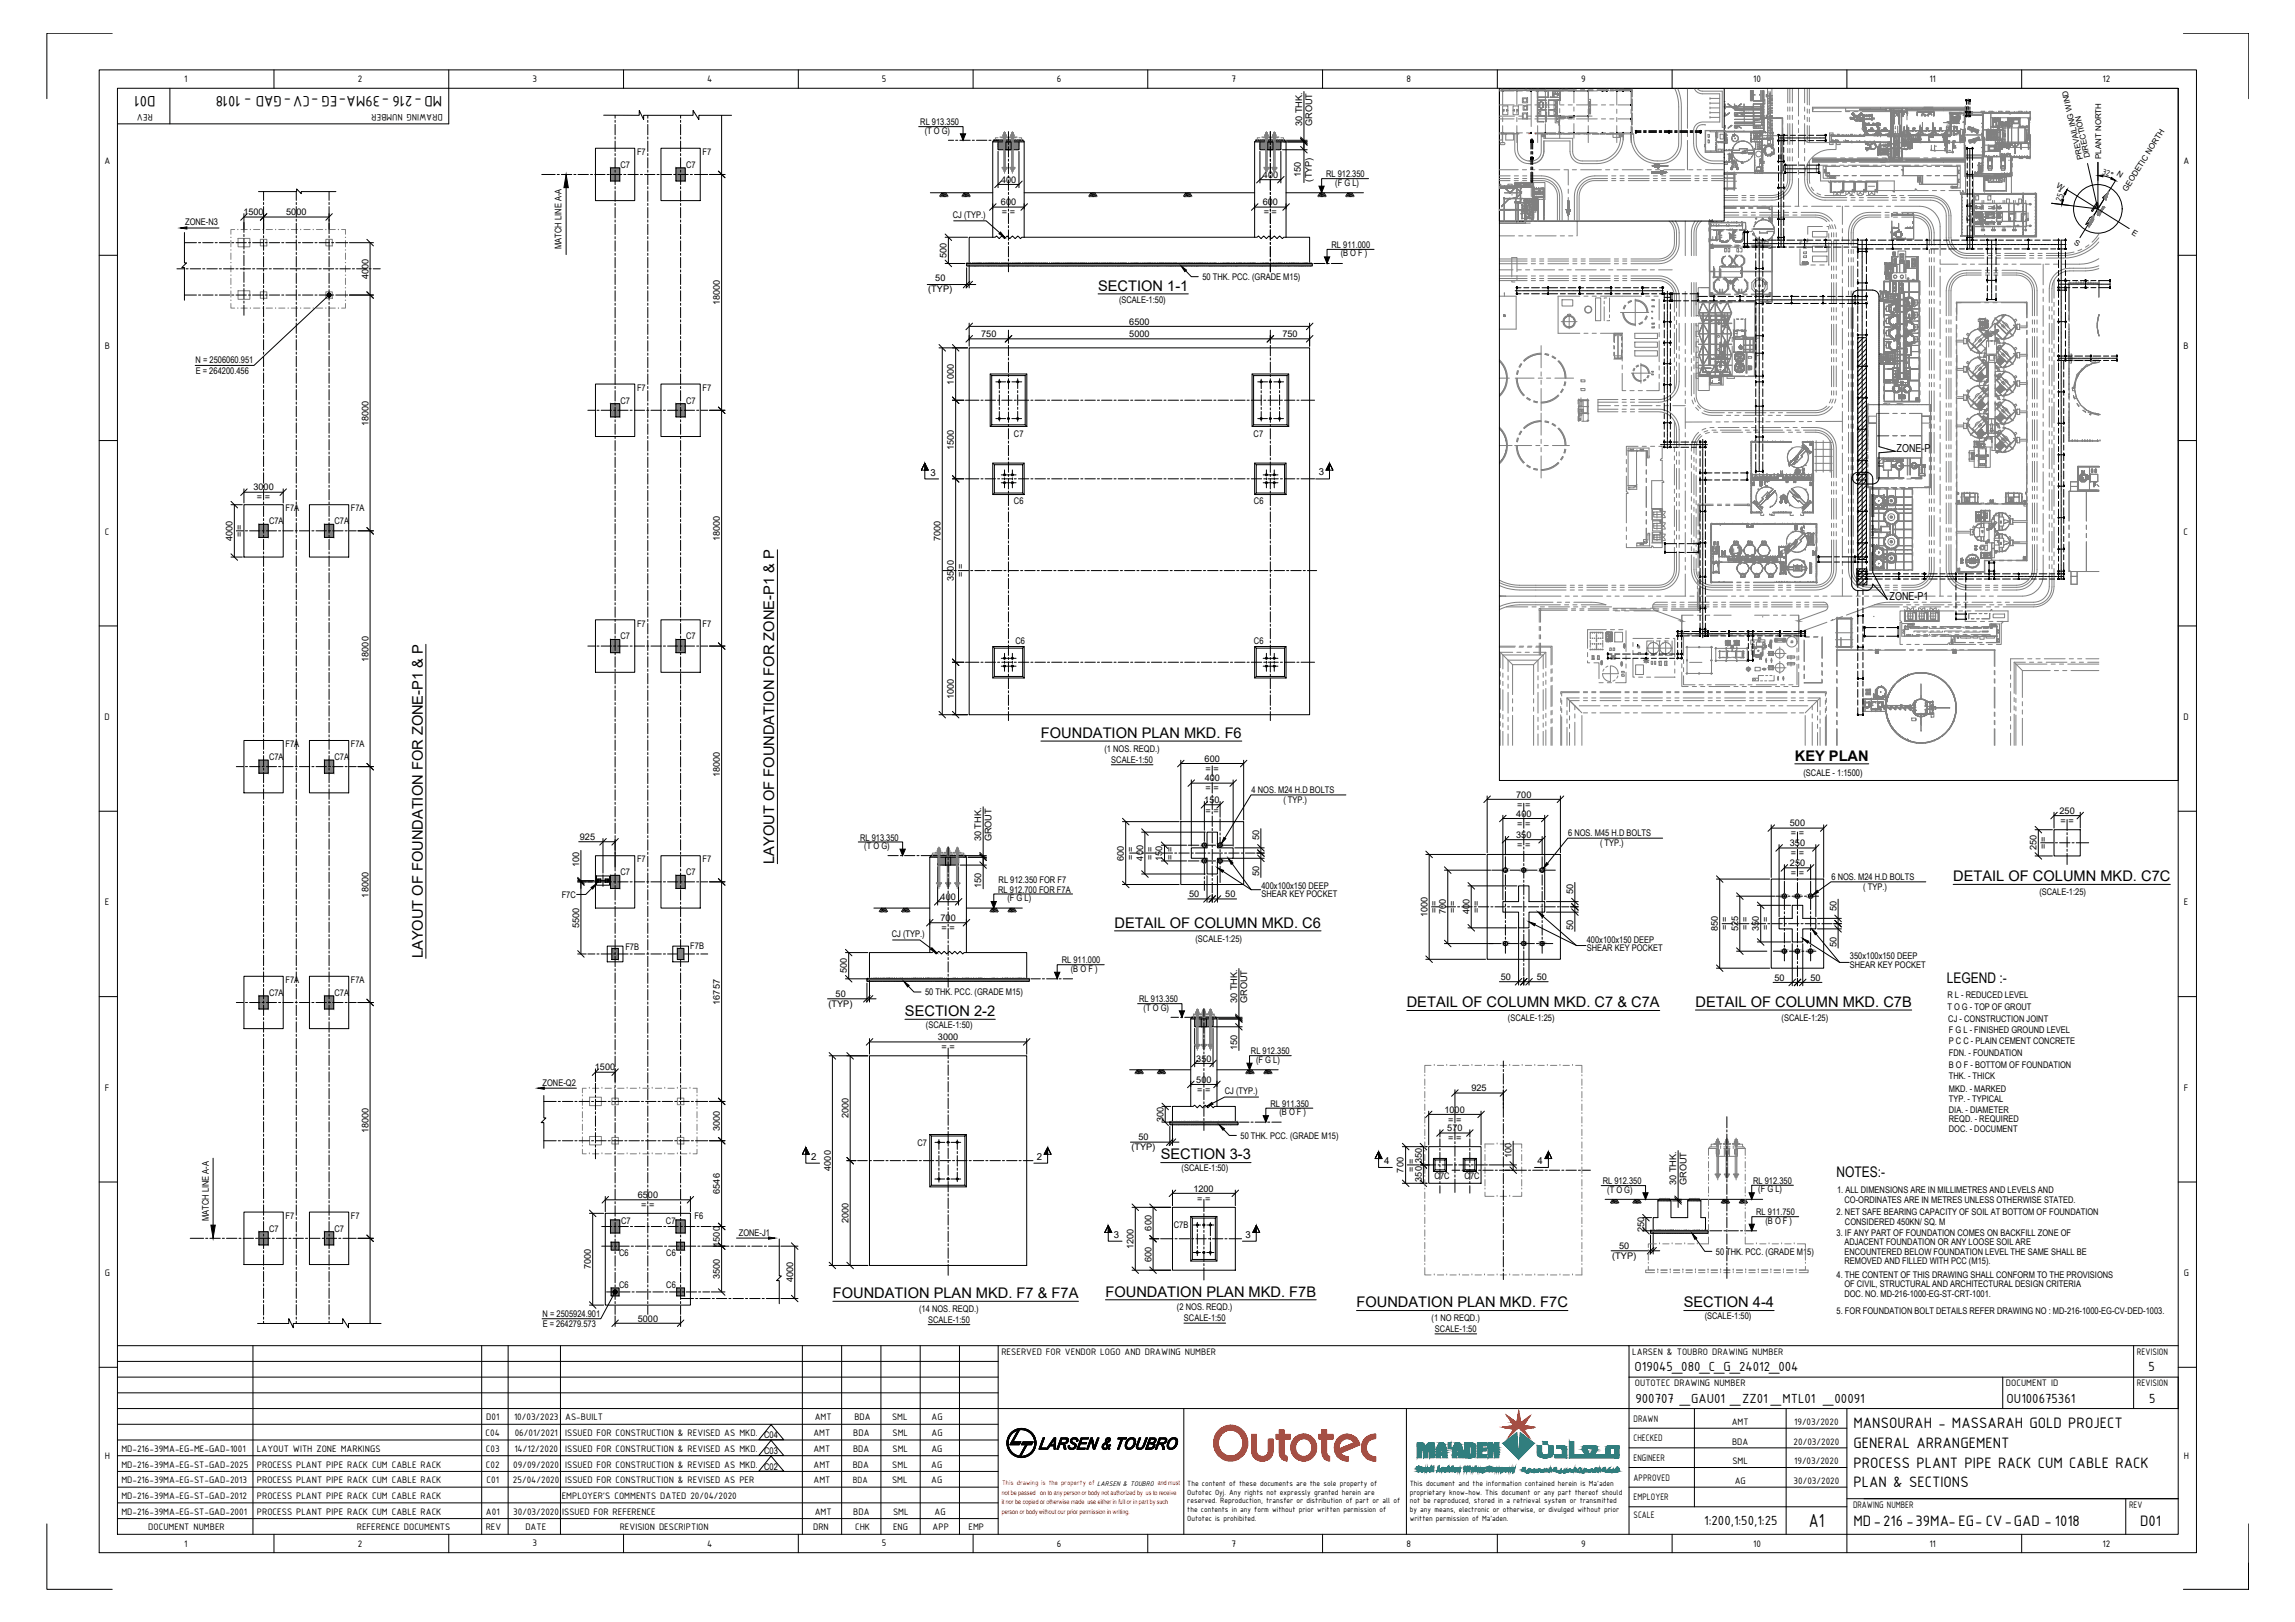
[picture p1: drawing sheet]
<svg xmlns="http://www.w3.org/2000/svg" width="841mm" height="594mm" viewBox="0 0 841 594" stroke-linecap="round" stroke-linejoin="round" font-family="sans-serif">
<defs><g id="words">
<text font-size="7.4" x="662.9" y="559.3">A1</text>
<g font-size="6">
<text x="57" y="35.2" transform="rotate(180 57 35.2)">D01</text>
<text x="162" y="35.2" transform="rotate(180 162 35.2)">MD-216 -39MA-EG -CV-GAD - 1018</text>
<text x="679.2" y="523.1">MANSOURAH - MASSARAH GOLD PROJECT</text>
<text x="679.2" y="530.3">GENERAL ARRANGEMENT</text>
<text x="679.2" y="537.5">PROCESS PLANT PIPE RACK CUM CABLE RACK</text>
<text x="679.2" y="544.7">PLAN &amp; SECTIONS</text>
<text x="679.2" y="559.1">MD-216 -39MA-EG- CV-GAD - 1018</text>
<text x="784.3" y="559.1">D01</text>
</g>
<g font-size="5.4">
<text x="402.4" y="106.5">SECTION 1-1</text>
<text x="381.5" y="270.3">FOUNDATION PLAN MKD. F6</text>
<text x="657.7" y="278.6">KEY PLAN</text>
<text x="283.7" y="316.3" transform="rotate(-90 283.7 316.3)">LAYOUT OF FOUNDATION FOR ZONE-P1 &amp; P</text>
<text x="715.8" y="322.8">DETAIL OF COLUMN MKD. C7C</text>
<text x="408.4" y="339.8">DETAIL OF COLUMN MKD. C6</text>
<text x="154.9" y="351" transform="rotate(-90 154.9 351)">LAYOUT OF FOUNDATION FOR ZONE-P1 &amp; P</text>
<text x="713.4" y="360.2">LEGEND :-</text>
<text x="515.5" y="369">DETAIL OF COLUMN MKD. C7 &amp; C7A</text>
<text x="621.3" y="368.8">DETAIL OF COLUMN MKD. C7B</text>
<text x="331.6" y="372.2">SECTION 2-2</text>
<text x="425.4" y="424.7">SECTION 3-3</text>
<text x="673" y="431.2">NOTES:-</text>
<text x="305.2" y="475.5">FOUNDATION PLAN MKD. F7 &amp; F7A</text>
<text x="405.1" y="474.9">FOUNDATION PLAN MKD. F7B</text>
<text x="497.1" y="478.9">FOUNDATION PLAN MKD. F7C</text>
<text x="617" y="478.9">SECTION 4-4</text>
</g>
<g font-size="5.2">
<text x="599" y="502">O19045_080_C_G_24012_004</text>
<text x="787.3" y="502">5</text>
<text x="599.3" y="514">900707 _GAU01 _ZZ01 _MTL01 _00091</text>
<text x="735.4" y="514">OU100675361</text>
<text x="787.6" y="514">5</text>
<text x="624.5" y="558.7">1:200,1:50,1:25</text>
</g>
<g font-size="4">
<text x="695" y="165.6">ZONE-P</text>
<text x="692.4" y="219.9">ZONE-P1</text>
</g>
<g font-size="3.7">
<text x="67.5" y="30">1</text>
<text x="131.1" y="30.1">2</text>
<text x="195.1" y="30">3</text>
<text x="259.2" y="30">4</text>
<text x="323.2" y="30">5</text>
<text x="387.3" y="30.1">6</text>
<text x="451.3" y="30">7</text>
<text x="515.4" y="30">8</text>
<text x="579.5" y="30">9</text>
<text x="642.4" y="30">10</text>
<text x="707" y="30">11</text>
<text x="770.5" y="30.1">12</text>
<text x="56" y="41.8" transform="rotate(180 56 41.8)">REV</text>
<text x="162.2" y="41.8" transform="rotate(180 162.2 41.8)">DRAWING NUMBER</text>
<text x="38.3" y="60">A</text>
<text x="800.1" y="60">A</text>
<text x="38.4" y="127.9">B</text>
<text x="800.2" y="127.9">B</text>
<text x="38.4" y="195.8">C</text>
<text x="800.2" y="195.8">C</text>
<text x="38.3" y="263.6">D</text>
<text x="800.2" y="263.6">D</text>
<text x="38.4" y="331.5">E</text>
<text x="800.3" y="331.5">E</text>
<text x="38.5" y="399.4">F</text>
<text x="800.3" y="399.4">F</text>
<text x="38.4" y="467.3">G</text>
<text x="800.3" y="467.3">G</text>
<text x="367" y="496.3">RESERVED FOR VENDOR LOGO AND DRAWING NUMBER</text>
<text x="598.2" y="496.3">LARSEN &amp; TOUBRO DRAWING NUMBER</text>
<text x="783.1" y="496.3">REVISION</text>
<text x="599.1" y="507.8">OUTOTEC DRAWING NUMBER</text>
<text x="735.1" y="507.8">DOCUMENT ID</text>
<text x="783.1" y="507.8">REVISION</text>
<text x="178.2" y="520.2">D01</text>
<text x="188.4" y="520.2">10/03/2023</text>
<text x="207.1" y="520.2">AS-BUILT</text>
<text x="298.6" y="520.2">AMT</text>
<text x="313.1" y="520.2">BDA</text>
<text x="326.9" y="520.2">SML</text>
<text x="341.4" y="520.2">AG</text>
<text x="598.7" y="520.7">DRAWN</text>
<text x="634.6" y="521.9">AMT</text>
<text x="657.5" y="521.9">19/03/2020</text>
<text x="178" y="526">C04</text>
<text x="188.6" y="526">06/01/2021</text>
<text x="207.1" y="526">ISSUED FOR CONSTRUCTION &amp; REVISED AS MKD.</text>
<text x="298.1" y="526">AMT</text>
<text x="312.7" y="526">BDA</text>
<text x="327.1" y="526">SML</text>
<text x="341.4" y="526">AG</text>
<text x="598.7" y="527.9">CHECKED</text>
<text x="44.5" y="531.7">MD-216-39MA-EG-ME-GAD-1001</text>
<text x="94.1" y="531.7">LAYOUT WITH ZONE MARKINGS</text>
<text x="178.1" y="531.7">C03</text>
<text x="188.5" y="531.7">14/12/2020</text>
<text x="207.1" y="531.7">ISSUED FOR CONSTRUCTION &amp; REVISED AS MKD.</text>
<text x="298.1" y="531.7">AMT</text>
<text x="312.6" y="531.7">BDA</text>
<text x="327.1" y="531.7">SML</text>
<text x="341.3" y="531.7">AG</text>
<text x="634.7" y="529.1">BDA</text>
<text x="657.3" y="529.1">20/03/2020</text>
<text x="38.4" y="534.2">H</text>
<text x="44.5" y="537.5">MD-216-39MA-EG-ST-GAD-2025</text>
<text x="94.1" y="537.5">PROCESS PLANT PIPE RACK CUM CABLE RACK</text>
<text x="178.1" y="537.5">C02</text>
<text x="188.1" y="537.5">09/09/2020</text>
<text x="207.1" y="537.5">ISSUED FOR CONSTRUCTION &amp; REVISED AS MKD.</text>
<text x="298.1" y="537.5">AMT</text>
<text x="312.5" y="537.5">BDA</text>
<text x="327" y="537.5">SML</text>
<text x="341.3" y="537.5">AG</text>
<text x="598.7" y="535.1">ENGINEER</text>
<text x="634.9" y="536.3">SML</text>
<text x="657.5" y="536.3">19/03/2020</text>
<text x="800.3" y="534.2">H</text>
<text x="44.5" y="543.2">MD-216-39MA-EG-ST-GAD-2013</text>
<text x="94.1" y="543.2">PROCESS PLANT PIPE RACK CUM CABLE RACK</text>
<text x="178.3" y="543.2">C01</text>
<text x="188" y="543.2">25/04/2020</text>
<text x="207.1" y="543.2">ISSUED FOR CONSTRUCTION &amp; REVISED AS PER</text>
<text x="298.1" y="543.2">AMT</text>
<text x="326.9" y="543.2">SML</text>
<text x="341.3" y="543.2">AG</text>
<text x="598.7" y="542.3">APPROVED</text>
<text x="635.7" y="543.5">AG</text>
<text x="657.3" y="543.5">30/03/2020</text>
<text x="44.5" y="549">MD-216-39MA-EG-ST-GAD-2012</text>
<text x="94.1" y="549">PROCESS PLANT PIPE RACK CUM CABLE RACK</text>
<text x="205.9" y="549">EMPLOYER'S COMMENTS DATED 20/04/2020</text>
<text x="598.7" y="549.5">EMPLOYER</text>
<text x="44.5" y="554.8">MD-216-39MA-EG-ST-GAD-2001</text>
<text x="94.1" y="554.8">PROCESS PLANT PIPE RACK CUM CABLE RACK</text>
<text x="178.1" y="554.8">A01</text>
<text x="188.1" y="554.8">30/03/2020</text>
<text x="206" y="554.8">ISSUED FOR REFERENCE</text>
<text x="298.6" y="554.8">AMT</text>
<text x="312.7" y="554.8">BDA</text>
<text x="327.3" y="554.8">SML</text>
<text x="342.5" y="554.8">AG</text>
<text x="598.7" y="556.1">SCALE</text>
<text x="679.1" y="552.5">DRAWING NUMBER</text>
<text x="780.2" y="552.5">REV</text>
<text x="54.3" y="560.3">DOCUMENT NUMBER</text>
<text x="130.8" y="560.3">REFERENCE DOCUMENTS</text>
<text x="178" y="560.3">REV</text>
<text x="192.5" y="560.3">DATE</text>
<text x="227.1" y="560.3">REVISION DESCRIPTION</text>
<text x="298" y="560.3">DRN</text>
<text x="313.4" y="560.3">CHK</text>
<text x="327.3" y="560.3">ENG</text>
<text x="341.7" y="560.3">APP</text>
<text x="354.9" y="560.3">EMP</text>
<text x="67.5" y="566.4">1</text>
<text x="131.1" y="566.5">2</text>
<text x="195.1" y="566.4">3</text>
<text x="259.2" y="566.4">4</text>
<text x="323.2" y="566.4">5</text>
<text x="387.3" y="566.5">6</text>
<text x="451.3" y="566.4">7</text>
<text x="515.4" y="566.4">8</text>
<text x="579.5" y="566.5">9</text>
<text x="642.4" y="566.4">10</text>
<text x="707" y="566.4">11</text>
<text x="770.5" y="566.5">12</text>
</g>
<text font-size="3.6" x="312.5" y="543.2">BDA</text>
<g font-size="3.5">
<text x="340.9" y="174.3">3</text>
<text x="483.3" y="174">3</text>
<text x="297.3" y="424.9">2</text>
<text x="379.9" y="424.9">2</text>
<text x="507.2" y="426.5">4</text>
<text x="563.4" y="426.5">4</text>
<text x="408.2" y="453.5">3</text>
<text x="456.4" y="453.5">3</text>
</g>
<g font-size="3.4">
<text x="337.3" y="45.9">RL 913.350</text>
<text x="477.2" y="46.1" transform="rotate(-90 477.2 46.1)">30 THK.</text>
<text x="480.9" y="46.2" transform="rotate(-90 480.9 46.2)">GROUT</text>
<text x="338.9" y="49.1">(T O G)</text>
<text x="233.5" y="56.8">F7</text>
<text x="257.4" y="56.8">F7</text>
<text x="227.4" y="61.5">C7</text>
<text x="251.4" y="61.5">C7</text>
<text x="462.8" y="65.2">400</text>
<text x="476.7" y="65" transform="rotate(-90 476.7 65)">150</text>
<text x="485.9" y="65">RL 912.350</text>
<text x="366.8" y="66.9">400</text>
<text x="480.7" y="66.5" transform="rotate(-90 480.7 66.5)">(TYP)</text>
<text x="489.3" y="68">(F G L)</text>
<text x="366.8" y="75.2">600</text>
<text x="462.8" y="75.2">600</text>
<text x="67.8" y="82.5">ZONE-N3</text>
<text x="89.2" y="78.9">1500</text>
<text x="104.9" y="78.9">5000</text>
<text x="349.2" y="79.9">CJ (TYP.)</text>
<text x="367.1" y="78.8">= =</text>
<text x="463.1" y="78.8">= =</text>
<text x="205.7" y="91.2" transform="rotate(-90 205.7 91.2)">MATCH LINE A-A</text>
<text x="346.9" y="94.5" transform="rotate(-90 346.9 94.5)">500</text>
<text x="488" y="90.9">RL 911.000</text>
<text x="491.3" y="93.9">(B O F )</text>
<text x="135" y="102.1" transform="rotate(-90 135 102.1)">4000</text>
<text x="340.2" y="107.1">(TYP)</text>
<text x="342.8" y="103.1">50</text>
<text x="440.6" y="102.6">50 THK. PCC. (GRADE M15)</text>
<text x="263.8" y="111.8" transform="rotate(-90 263.8 111.8)">18000</text>
<text x="410.1" y="110.8">(SCALE-1:50)</text>
<text x="413.8" y="118.9">6500</text>
<text x="359.6" y="123.5">750</text>
<text x="413.8" y="123.5">5000</text>
<text x="469.9" y="123.5">750</text>
<text x="71.7" y="133.1">N = 2506060.951</text>
<text x="71.7" y="136.9">E = 264200.456</text>
<text x="233.5" y="143.2">F7</text>
<text x="257.4" y="143.2">F7</text>
<text x="349.6" y="140.8" transform="rotate(-90 349.6 140.8)">1000</text>
<text x="227.4" y="147.9">C7</text>
<text x="251.4" y="147.9">C7</text>
<text x="135" y="156" transform="rotate(-90 135 156)">18000</text>
<text x="371.6" y="159.9">C7</text>
<text x="459.4" y="159.9">C7</text>
<text x="349.6" y="164.8" transform="rotate(-90 349.6 164.8)">1500</text>
<text x="92.9" y="179.6">3000</text>
<text x="94.2" y="183.3">= =</text>
<text x="371.6" y="184.6">C6</text>
<text x="459.5" y="184.6">C6</text>
<text x="104.6" y="187.3">F7A</text>
<text x="128.6" y="187.3">F7A</text>
<text x="88.8" y="196.8" transform="rotate(-90 88.8 196.8)">= =</text>
<text x="98.6" y="192">C7A</text>
<text x="122.6" y="192">C7A</text>
<text x="85.2" y="198.1" transform="rotate(-90 85.2 198.1)">4000</text>
<text x="263.8" y="198.2" transform="rotate(-90 263.8 198.2)">18000</text>
<text x="344.7" y="198.3" transform="rotate(-90 344.7 198.3)">7000</text>
<text x="349.6" y="212.7" transform="rotate(-90 349.6 212.7)">3500</text>
<text x="353.2" y="211.4" transform="rotate(-90 353.2 211.4)">= =</text>
<text x="233.5" y="229.5">F7</text>
<text x="257.4" y="229.5">F7</text>
<text x="227.4" y="234.2">C7</text>
<text x="251.4" y="234.2">C7</text>
<text x="372.1" y="235.7">C6</text>
<text x="459.5" y="235.7">C6</text>
<text x="135" y="242.4" transform="rotate(-90 135 242.4)">18000</text>
<text x="349.6" y="256" transform="rotate(-90 349.6 256)">1000</text>
<text x="104.6" y="273.7">F7A</text>
<text x="128.6" y="273.7">F7A</text>
<text x="404.7" y="275.4">(1 NOS. REQD.)</text>
<text x="98.6" y="278.4">C7A</text>
<text x="122.6" y="278.4">C7A</text>
<text x="407.2" y="279.4">SCALE-1:50</text>
<text x="441.4" y="279">600</text>
<text x="263.8" y="284.6" transform="rotate(-90 263.8 284.6)">18000</text>
<text x="441.5" y="286.2">400</text>
<text x="441.8" y="282.6">= =</text>
<text x="660.9" y="284.3">(SCALE - 1:1500)</text>
<text x="441.3" y="294">150</text>
<text x="441.8" y="289.8">= =</text>
<text x="458.6" y="290.3">4 NOS. M24 H.D BOLTS</text>
<text x="555.6" y="292.1">700</text>
<text x="441.8" y="298">= =</text>
<text x="470.3" y="294.1">( TYP.)</text>
<text x="555.7" y="299.2">400</text>
<text x="556" y="295.8">= =</text>
<text x="754.7" y="298.1">250</text>
<text x="556" y="302.8">= =</text>
<text x="655.9" y="302.7">500</text>
<text x="755.1" y="301.7">= =</text>
<text x="212.5" y="307.7">925</text>
<text x="315.2" y="307.9">RL 913.350</text>
<text x="316.7" y="311.1">(T O G)</text>
<text x="359.6" y="308.1" transform="rotate(-90 359.6 308.1)">30 THK.</text>
<text x="363.3" y="308.2" transform="rotate(-90 363.3 308.2)">GROUT</text>
<text x="461.4" y="307.7" transform="rotate(-90 461.4 307.7)">50</text>
<text x="555.6" y="306.9">350</text>
<text x="556" y="310.5">= =</text>
<text x="574.7" y="306.1">6 NOS. M45 H.D BOLTS</text>
<text x="586.3" y="310">( TYP.)</text>
<text x="655.9" y="309.9">350</text>
<text x="656.3" y="306.3">= =</text>
<text x="746.3" y="311.5" transform="rotate(-90 746.3 311.5)">250</text>
<text x="750" y="311.1" transform="rotate(-90 750 311.1)">= =</text>
<text x="212.2" y="317.5" transform="rotate(-90 212.2 317.5)">100</text>
<text x="233.5" y="315.9">F7</text>
<text x="257.4" y="315.9">F7</text>
<text x="411.9" y="315.2" transform="rotate(-90 411.9 315.2)">600</text>
<text x="415.5" y="314.9" transform="rotate(-90 415.5 314.9)">= =</text>
<text x="418.9" y="315.2" transform="rotate(-90 418.9 315.2)">400</text>
<text x="422.6" y="314.9" transform="rotate(-90 422.6 314.9)">= =</text>
<text x="425.9" y="315.3" transform="rotate(-90 425.9 315.3)">150</text>
<text x="430" y="314.9" transform="rotate(-90 430 314.9)">= =</text>
<text x="655.9" y="317.2">250</text>
<text x="656.3" y="313.5">= =</text>
<text x="227.4" y="320.6">C7</text>
<text x="251.4" y="320.6">C7</text>
<text x="366" y="323.4">RL 912.350 FOR F7</text>
<text x="461.4" y="321" transform="rotate(-90 461.4 321)">50</text>
<text x="656.3" y="320.9">= =</text>
<text x="671.1" y="322.1">6 NOS. M24 H.D BOLTS</text>
<text x="135" y="328.7" transform="rotate(-90 135 328.7)">18000</text>
<text x="205.9" y="328.8">F7C</text>
<text x="344.7" y="329.6">400</text>
<text x="359.6" y="325.3" transform="rotate(-90 359.6 325.3)">150</text>
<text x="365.8" y="327">RL 912.700 FOR F7A</text>
<text x="435.7" y="328.6">50</text>
<text x="449" y="328.6">50</text>
<text x="462.3" y="325.6">400x100x150 DEEP</text>
<text x="462.3" y="328.7">SHEAR KEY POCKET</text>
<text x="576.5" y="327.3" transform="rotate(-90 576.5 327.3)">50</text>
<text x="682.8" y="325.9">( TYP.)</text>
<text x="747.3" y="327.9">(SCALE-1:25)</text>
<text x="369.2" y="330">(F G L)</text>
<text x="523.1" y="336" transform="rotate(-90 523.1 336)">1000</text>
<text x="526.7" y="334.5" transform="rotate(-90 526.7 334.5)">= =</text>
<text x="529.9" y="334.9" transform="rotate(-90 529.9 334.9)">700</text>
<text x="533.5" y="334.5" transform="rotate(-90 533.5 334.5)">= =</text>
<text x="538.5" y="334.9" transform="rotate(-90 538.5 334.9)">400</text>
<text x="542.1" y="334.5" transform="rotate(-90 542.1 334.5)">= =</text>
<text x="673" y="333.5" transform="rotate(-90 673 333.5)">50</text>
<text x="212.2" y="339.9" transform="rotate(-90 212.2 339.9)">5500</text>
<text x="344.7" y="337.3">700</text>
<text x="345" y="340.9">= =</text>
<text x="576.5" y="340.6" transform="rotate(-90 576.5 340.6)">50</text>
<text x="629.6" y="341.1" transform="rotate(-90 629.6 341.1)">850</text>
<text x="633.2" y="340.7" transform="rotate(-90 633.2 340.7)">= =</text>
<text x="636.9" y="341.1" transform="rotate(-90 636.9 341.1)">525</text>
<text x="640.6" y="340.7" transform="rotate(-90 640.6 340.7)">= =</text>
<text x="644.6" y="341.1" transform="rotate(-90 644.6 341.1)">350</text>
<text x="648.2" y="340.7" transform="rotate(-90 648.2 340.7)">= =</text>
<text x="229.2" y="347.8">F7B</text>
<text x="253" y="347.5">F7B</text>
<text x="326.8" y="343.3">CJ (TYP.)</text>
<text x="438.1" y="344.9">(SCALE-1:25)</text>
<text x="581.5" y="345.2">400x100x150 DEEP</text>
<text x="673" y="346.8" transform="rotate(-90 673 346.8)">50</text>
<text x="389.1" y="352.9">RL 911.000</text>
<text x="581.5" y="348.3">SHEAR KEY POCKET</text>
<text x="677.9" y="351.4">350x100x150 DEEP</text>
<text x="310.4" y="356.5" transform="rotate(-90 310.4 356.5)">500</text>
<text x="392.4" y="355.9">(B O F )</text>
<text x="549.9" y="358.9">50</text>
<text x="563.2" y="358.9">50</text>
<text x="650.2" y="359.2">50</text>
<text x="663.5" y="359.2">50</text>
<text x="677.9" y="354.4">SHEAR KEY POCKET</text>
<text x="98.6" y="364.8">C7A</text>
<text x="104.6" y="360.1">F7A</text>
<text x="122.6" y="364.8">C7A</text>
<text x="128.6" y="360.1">F7A</text>
<text x="306.2" y="365.2">50</text>
<text x="339" y="364.6">50 THK. PCC. (GRADE M15)</text>
<text x="713.6" y="365.4">R L - REDUCED LEVEL</text>
<text x="263.8" y="368" transform="rotate(-90 263.8 368)">16757</text>
<text x="303.6" y="368.9">(TYP)</text>
<text x="417.5" y="367.1">RL 913.350</text>
<text x="419.1" y="370.3">(T O G)</text>
<text x="453.3" y="367.4" transform="rotate(-90 453.3 367.4)">30 THK.</text>
<text x="457.1" y="367.4" transform="rotate(-90 457.1 367.4)">GROUT</text>
<text x="713.6" y="369.8">T O G - TOP OF GROUT</text>
<text x="339.3" y="376.5">(SCALE-1:50)</text>
<text x="552.6" y="374">(SCALE-1:25)</text>
<text x="652.9" y="373.9">(SCALE-1:25)</text>
<text x="714" y="374.2">CJ - CONSTRUCTION JOINT</text>
<text x="343.7" y="381">3000</text>
<text x="714.2" y="378.3">F G L - FINISHED GROUND LEVEL</text>
<text x="714.2" y="382.3">P C C - PLAIN CEMENT CONCRETE</text>
<text x="345" y="384.6">= =</text>
<text x="438.4" y="388.9">350</text>
<text x="453.4" y="384.5" transform="rotate(-90 453.4 384.5)">150</text>
<text x="458.4" y="386.2">RL 912.350</text>
<text x="460.3" y="389.2">(F G L)</text>
<text x="714.2" y="386.7">FDN. - FOUNDATION</text>
<text x="218" y="392.1">1500</text>
<text x="714.2" y="391.1">B O F - BOTTOM OF FOUNDATION</text>
<text x="714.2" y="395.2">THK. - THICK</text>
<text x="198.8" y="397.6">ZONE-Q2</text>
<text x="438.4" y="396.6">500</text>
<text x="438.7" y="400.2">= =</text>
<text x="448.8" y="400.7">CJ (TYP.)</text>
<text x="539.2" y="399.7">925</text>
<text x="714.2" y="400.1">MKD. - MARKED</text>
<text x="465.5" y="405.4">RL 911.350</text>
<text x="529.3" y="407.5">1000</text>
<text x="714.2" y="403.6">TYP. - TYPICAL</text>
<text x="714.2" y="407.5">DIA. - DIAMETER</text>
<text x="310.9" y="409.6" transform="rotate(-90 310.9 409.6)">2000</text>
<text x="426.4" y="410.9" transform="rotate(-90 426.4 410.9)">300</text>
<text x="468.9" y="408.5">(B O F )</text>
<text x="530.7" y="411.2">= =</text>
<text x="714.2" y="411.1">REQD. - REQUIRED</text>
<text x="135" y="415.1" transform="rotate(-90 135 415.1)">18000</text>
<text x="263.8" y="414.3" transform="rotate(-90 263.8 414.3)">3000</text>
<text x="336.2" y="419.7">C7</text>
<text x="417.2" y="417.7">50</text>
<text x="454.6" y="417.1">50 THK. PCC. (GRADE M15)</text>
<text x="530.4" y="414.3">570</text>
<text x="530.7" y="418">= =</text>
<text x="714.2" y="414.8">DOC. - DOCUMENT</text>
<text x="414.6" y="421.4">(TYP)</text>
<text x="553.9" y="424" transform="rotate(-90 553.9 424)">100</text>
<text x="304.4" y="428.8" transform="rotate(-90 304.4 428.8)">4000</text>
<text x="433" y="428.9">(SCALE-1:50)</text>
<text x="514.3" y="429.5" transform="rotate(-90 514.3 429.5)">700</text>
<text x="518.3" y="429.1" transform="rotate(-90 518.3 429.1)">= =</text>
<text x="521" y="426.1" transform="rotate(-90 521 426.1)">350</text>
<text x="525.7" y="431.7">C7C</text>
<text x="536.7" y="431.8">C7C</text>
<text x="263.8" y="437.2" transform="rotate(-90 263.8 437.2)">6546</text>
<text x="437.3" y="436.4">1200</text>
<text x="521" y="432.8" transform="rotate(-90 521 432.8)">350</text>
<text x="587.4" y="433.8">RL 912.350</text>
<text x="589" y="437">(T O G)</text>
<text x="614.3" y="434" transform="rotate(-90 614.3 434)">30 THK.</text>
<text x="618" y="434" transform="rotate(-90 618 434)">GROUT</text>
<text x="642.4" y="433.6">RL 912.350</text>
<text x="644.3" y="436.7">(F G L)</text>
<text x="673.2" y="437">1. ALL DIMENSIONS ARE IN MILLIMETRES AND LEVELS AND</text>
<text x="233.7" y="438.8">6500</text>
<text x="235" y="442.5">= =</text>
<text x="438.7" y="440.1">= =</text>
<text x="675.9" y="440.6">CO-ORDINATES ARE IN METRES UNLESS OTHERWISE STATED.</text>
<text x="76.5" y="447.3" transform="rotate(-90 76.5 447.3)">MATCH LINE A-A</text>
<text x="104.6" y="446.4">F7</text>
<text x="128.6" y="446.4">F7</text>
<text x="227.7" y="448.5">C7</text>
<text x="244" y="448.4">C7</text>
<text x="254.5" y="446.3">F6</text>
<text x="310.9" y="448" transform="rotate(-90 310.9 448)">2000</text>
<text x="430.1" y="449.8">C7B</text>
<text x="643.6" y="445.2">RL 911.750</text>
<text x="647" y="448.2">(B O F )</text>
<text x="673" y="445">2. NET SAFE BEARING CAPACITY OF SOIL AT BOTTOM OF FOUNDATION</text>
<text x="676.1" y="448.5">CONSIDERED 450KN/ SQ. M</text>
<text x="98.6" y="451.1">C7</text>
<text x="122.6" y="451.1">C7</text>
<text x="270.7" y="452.5">ZONE-J1</text>
<text x="421.9" y="450.7" transform="rotate(-90 421.9 450.7)">600</text>
<text x="602.5" y="451.1" transform="rotate(-90 602.5 451.1)">250</text>
<text x="673" y="452.6">3. IF ANY PART OF FOUNDATION COMES ON BACKFILL ZONE OF</text>
<text x="226.9" y="460">C6</text>
<text x="244.2" y="460">C6</text>
<text x="263.8" y="456.6" transform="rotate(-90 263.8 456.6)">1500</text>
<text x="415.4" y="457.5" transform="rotate(-90 415.4 457.5)">1200</text>
<text x="590.8" y="461.2">(TYP)</text>
<text x="593.4" y="457.5">50</text>
<text x="628.8" y="459.5">50 THK. PCC. (GRADE M15)</text>
<text x="675.9" y="459.5">ENCOUNTERED BELOW FOUNDATION LEVEL THE SAME SHALL BE</text>
<text x="675.9" y="456">ADJACENT FOUNDATION OR ANY LOOSE SOIL ARE</text>
<text x="216.6" y="464.9" transform="rotate(-90 216.6 464.9)">7000</text>
<text x="421.9" y="462.3" transform="rotate(-90 421.9 462.3)">600</text>
<text x="675.9" y="463.1">REMOVED AND FILLED WITH PCC (M15).</text>
<text x="226.9" y="471.7">C6</text>
<text x="244.2" y="471.7">C6</text>
<text x="263.8" y="468.5" transform="rotate(-90 263.8 468.5)">3500</text>
<text x="290.6" y="469.7" transform="rotate(-90 290.6 469.7)">4000</text>
<text x="673" y="468">4. THE CONTENT OF THIS DRAWING SHALL CONFORM TO THE PROVISIONS</text>
<text x="675.9" y="471.5">OF CIVIL, STRUCTURAL AND ARCHITECTURAL DESIGN CRITERIA</text>
<text x="431.3" y="480">(2 NOS. REQD.)</text>
<text x="675.9" y="475">DOC. NO. MD-216-1000-EG-ST-CRT-1001.</text>
<text x="198.8" y="482.2">N = 2505924.901</text>
<text x="233.7" y="484">5000</text>
<text x="336.8" y="480.5">(14 NOS. REQD.)</text>
<text x="340.1" y="484.4">SCALE-1:50</text>
<text x="433.9" y="483.9">SCALE-1:50</text>
<text x="524.6" y="483.9">(1 NO REQD.)</text>
<text x="624.7" y="483.1">(SCALE-1:50)</text>
<text x="673" y="481.4">5. FOR FOUNDATION BOLT DETAILS REFER DRAWING NO : MD-216-1000-EG-CV-DED-1003.</text>
<text x="198.9" y="486.1">E = 264279.573</text>
<text x="525.9" y="487.8">SCALE-1:50</text>
<text x="280" y="526.8">C04</text>
<text x="280" y="532.6">C03</text>
<text x="280" y="538.3">C02</text>
</g>
<g font-size="3.2">
<text x="770.2" y="63.9" transform="rotate(16 770.2 63.9)">32°</text>
<text x="755.2" y="73.9" transform="rotate(-71 755.2 73.9)">25°</text>
</g>
<g font-size="3">
<text x="435.1" y="544.2">The content of these documents are the sole property of</text>
<text x="516.6" y="544.2">This document and the information contained herein is Ma'aden</text>
<text x="435.1" y="547.4">Outotec Oyj. Any rights not expressly granted herein are</text>
<text x="435.1" y="550.6">reserved. Reproduction, transfer or distribution of part or all of</text>
<text x="516.6" y="547.4">proprietary know-how. This document or any part thereof should</text>
<text x="516.6" y="550.6">not be reproduced, stored in a retrieval system or transmitted</text>
<text x="435.1" y="553.8">the contents in any form without prior written permission of</text>
<text x="435.1" y="557">Outotec is prohibited.</text>
<text x="516.6" y="553.8">by any means, electronic or otherwise, or divulged without prior</text>
<text x="516.6" y="557">written permission of Ma'aden.</text>
</g>
<g font-size="2.9">
<text x="763.4" y="58.2" transform="rotate(-103 763.4 58.2)">PREVAILING WIND</text>
<text x="766" y="57.6" transform="rotate(-103 766 57.6)">DIRECTION</text>
<text x="770" y="58.2" transform="rotate(-90 770 58.2)">PLANT NORTH</text>
<text x="775.5" y="64.1" transform="rotate(32 775.5 64.1)">N</text>
<text x="753.4" y="68.3" transform="rotate(32 753.4 68.3)">W</text>
<text x="779.4" y="70.4" transform="rotate(-58 779.4 70.4)">GEODETIC NORTH</text>
<text x="759.9" y="89.2" transform="rotate(32 759.9 89.2)">S</text>
<text x="781" y="85.5" transform="rotate(32 781 85.5)">E</text>
</g>
<text font-size="2.7" fill="#f00" x="367.2" y="544.1">This drawing is the property of LARSEN &amp; TOUBRO and must</text>
<g font-size="2.4" fill="#f00">
<text x="367.1" y="547.5">not be passed on to any person or body not authorized by us to receive</text>
<text x="367.1" y="551">it nor be copied or otherwise made use either in full or in part by such</text>
<text x="367.1" y="554.4">person or body without our prior permission in writing.</text>
</g>
<text font-size=".7" fill="#808080" x="550.4" y="52.9">11</text>
<g font-size=".6" fill="#808080">
<text x="576.3" y="43.2">UP</text>
<text x="582.9" y="42.6" transform="rotate(-90 582.9 42.6)">UP</text>
</g>
</g></defs>
<!-- layer: 0 -->
<g fill="#000" stroke="#000" stroke-width=".37">
<path d="M351.9 49h2l-1 2.4zM483.3 68.2h2l-1 2.4zM485.3 94.1h2l-1 2.4zM338.9 169.7l1.3 2.5h-1.3zM487.2 169.7v2.5h-1.3zM329.8 311h2l-1 2.4zM363.2 330.2h1.9l-.9 2.4zM386.4 356.1h2l-1 2.4zM432.2 370.2h1.9l-1 2.4zM456.9 389.4h1.9l-.9 2.4zM462.9 408.6h1.9l-.9 2.4zM295.3 420.3l1.3 2.5h-1.3z"/>
<path d="M383.9 420.3v2.5h-1.3zM505.2 421.8l1.3 2.5h-1.3zM567.4 421.8v2.5h-1.2zM602.1 436.9h1.9l-1 2.4zM641 436.9h1.9l-1 2.4zM406.1 448.8l1.3 2.6h-1.3zM460.4 448.8v2.6h-1.3zM641 448.4h1.9l-.9 2.4z"/>
<path d="M120 108.6l.4 .1 .2-.6zM120.6 108.1l.2 .7-.4-.1zM120.6 108.1l.2 .7 .3-.2z"/>
<path d="M120.1 107.6l-.2 .3 .7 .2zM119.9 107.9l.7 .2-.7 .1zM119.9 108.2l.1 .4 .6-.5z"/>
<path d="M120.8 107.4l-.2 .7 .5-.5zM120.4 107.3l.4 .1-.2 .7zM120.1 107.6l.5 .5-.2-.8z"/>
<path d="M120.6 108.1l.5 .5 .2-.3zM120.6 108.1l.7-.2v.4zM120.6 108.1l.7-.2-.2-.3z"/>
<path d="M224.8 472.8l-.1 .4h.7zM224.7 473.2h.7l-.6 .4zM224.8 473.6l.3 .2 .3-.6z"/>
<path d="M225.4 473.2l-.3 .6 .4 .1zM225.4 473.2l.4 .6-.3 .1zM225.4 473.2l.4 .6 .2-.3z"/>
<path d="M225.4 472.5v.7l.3-.6zM225 472.6l.4-.1v.7zM224.8 472.8l.6 .4-.4-.6z"/>
<path d="M225.4 473.2l.6 .3 .1-.3zM225.4 473.2l.6-.4 .1 .4zM225.7 472.6l-.3 .6 .6-.4z"/>
<circle cx="720.5" cy="36.6" r=".07"/>
<circle cx="720.5" cy="36.9" r=".07"/>
<circle cx="720.6" cy="36.7" r=".07"/>
<circle cx="720.6" cy="36.6" r=".07"/>
<circle cx="720.7" cy="36.6" r=".07"/>
<circle cx="720.7" cy="36.8" r=".07"/>
<circle cx="720.7" cy="36.9" r=".07"/>
<circle cx="721.8" cy="36.8" r=".07"/>
<circle cx="721.8" cy="36.6" r=".07"/>
<circle cx="721.9" cy="36.7" r=".07"/>
<circle cx="721.9" cy="36.6" r=".07"/>
<circle cx="561" cy="51.7" r=".07"/>
<circle cx="561" cy="52" r=".07"/>
<circle cx="561" cy="57.9" r=".07"/>
<circle cx="561.1" cy="51.7" r=".07"/>
<circle cx="561.1" cy="52" r=".07"/>
<circle cx="561.1" cy="57.9" r=".07"/>
<circle cx="561.7" cy="58.1" r=".07"/>
<circle cx="561.7" cy="52" r=".07"/>
<circle cx="561.7" cy="51.7" r=".07"/>
<circle cx="561.7" cy="57.9" r=".07"/>
<circle cx="599.3" cy="48.4" r=".07"/>
<circle cx="599.4" cy="47.8" r=".07"/>
<circle cx="599.4" cy="48.5" r=".07"/>
<circle cx="599.4" cy="48.4" r=".07"/>
<circle cx="599.6" cy="48.4" r=".07"/>
<circle cx="611.5" cy="48.5" r=".07"/>
<circle cx="611.5" cy="48.4" r=".07"/>
<circle cx="611.5" cy="48.6" r=".07"/>
<circle cx="611.5" cy="47.8" r=".07"/>
<circle cx="611.7" cy="48.4" r=".07"/>
<circle cx="611.7" cy="48.5" r=".07"/>
<circle cx="623" cy="48.4" r=".07"/>
<circle cx="623" cy="48.5" r=".07"/>
<circle cx="623.2" cy="48.4" r=".07"/>
<circle cx="623.2" cy="48.5" r=".07"/>
<circle cx="623.2" cy="48.6" r=".07"/>
<circle cx="623.2" cy="47.8" r=".07"/>
<circle cx="623.2" cy="47.9" r=".07"/>
<circle cx="651.6" cy="49.6" r=".07"/>
<circle cx="651.6" cy="51.6" r=".07"/>
<circle cx="651.6" cy="49.5" r=".07"/>
<circle cx="651.6" cy="51.5" r=".07"/>
<circle cx="651.7" cy="59.2" r=".07"/>
<circle cx="651.8" cy="49.5" r=".07"/>
<circle cx="651.8" cy="49.6" r=".07"/>
<circle cx="651.8" cy="51.5" r=".07"/>
<circle cx="651.8" cy="49.7" r=".07"/>
<circle cx="651.8" cy="51.6" r=".07"/>
<circle cx="651.8" cy="51.4" r=".07"/>
<circle cx="653.6" cy="51.5" r=".07"/>
<circle cx="653.6" cy="59.1" r=".07"/>
<circle cx="653.6" cy="59.2" r=".07"/>
<circle cx="653.7" cy="51.5" r=".07"/>
<circle cx="668.9" cy="51.5" r=".07"/>
<circle cx="668.9" cy="49.6" r=".07"/>
<circle cx="668.9" cy="51.6" r=".07"/>
<circle cx="668.9" cy="49.5" r=".07"/>
<circle cx="669.1" cy="51.5" r=".07"/>
<circle cx="669.1" cy="51.6" r=".07"/>
<circle cx="669.1" cy="49.6" r=".07"/>
<circle cx="669.1" cy="49.5" r=".07"/>
<circle cx="720.5" cy="42.6" r=".07"/>
<circle cx="720.5" cy="40.8" r=".07"/>
<circle cx="720.5" cy="42.4" r=".07"/>
<circle cx="720.5" cy="41" r=".07"/>
<circle cx="720.6" cy="40.8" r=".07"/>
<circle cx="720.6" cy="40.9" r=".07"/>
<circle cx="720.7" cy="42.6" r=".07"/>
<circle cx="720.7" cy="42.3" r=".07"/>
<circle cx="720.7" cy="41" r=".07"/>
<circle cx="720.8" cy="54.5" r=".07"/>
<circle cx="720.9" cy="54.2" r=".07"/>
<circle cx="721" cy="54.2" r=".07"/>
<circle cx="721.8" cy="41.1" r=".07"/>
<circle cx="721.8" cy="42.6" r=".07"/>
<circle cx="721.8" cy="40.8" r=".07"/>
<circle cx="722.7" cy="54.5" r=".07"/>
<circle cx="722.7" cy="54.2" r=".07"/>
<circle cx="722.8" cy="54.2" r=".07"/>
<circle cx="722.9" cy="54.5" r=".07"/>
<circle cx="651.6" cy="68.6" r=".07"/>
<circle cx="651.7" cy="68.9" r=".07"/>
<circle cx="651.7" cy="68.6" r=".07"/>
<circle cx="651.8" cy="68.9" r=".07"/>
<circle cx="651.8" cy="68.6" r=".07"/>
<circle cx="653.6" cy="68.9" r=".07"/>
<circle cx="653.6" cy="68.6" r=".07"/>
<circle cx="654.1" cy="63.2" r=".07"/>
<circle cx="654.3" cy="63.2" r=".07"/>
<circle cx="666.4" cy="63.3" r=".07"/>
<circle cx="666.4" cy="63.1" r=".07"/>
<circle cx="666.4" cy="63.2" r=".07"/>
<circle cx="666.4" cy="60.6" r=".07"/>
<circle cx="666.4" cy="60.4" r=".07"/>
<circle cx="666.6" cy="63.2" r=".07"/>
<circle cx="720.8" cy="75.6" r=".07"/>
<circle cx="720.8" cy="64.1" r=".07"/>
<circle cx="720.8" cy="75.4" r=".07"/>
<circle cx="720.9" cy="63.9" r=".07"/>
<circle cx="720.9" cy="64.1" r=".07"/>
<circle cx="720.9" cy="75.4" r=".07"/>
<circle cx="720.9" cy="75.5" r=".07"/>
<circle cx="720.9" cy="64" r=".07"/>
<circle cx="721" cy="64.1" r=".07"/>
<circle cx="722.7" cy="75.6" r=".07"/>
<circle cx="722.7" cy="64.1" r=".07"/>
<circle cx="722.7" cy="63.9" r=".07"/>
<circle cx="722.7" cy="75.4" r=".07"/>
<circle cx="722.8" cy="63.9" r=".07"/>
<circle cx="722.8" cy="75.4" r=".07"/>
<circle cx="722.9" cy="75.6" r=".07"/>
<circle cx="722.9" cy="64.1" r=".07"/>
<circle cx="639.2" cy="85.2" r=".07"/>
<circle cx="639.2" cy="85" r=".07"/>
<circle cx="639.3" cy="85" r=".07"/>
<circle cx="639.3" cy="85.2" r=".07"/>
<circle cx="639.4" cy="85" r=".07"/>
<circle cx="640.3" cy="85" r=".07"/>
<circle cx="640.4" cy="90.6" r=".07"/>
<circle cx="640.4" cy="85.2" r=".07"/>
<circle cx="640.4" cy="85" r=".07"/>
<circle cx="640.5" cy="85" r=".07"/>
<circle cx="643.4" cy="87.9" r=".07"/>
<circle cx="643.4" cy="90.6" r=".07"/>
<circle cx="643.4" cy="98.4" r=".07"/>
<circle cx="643.5" cy="98.2" r=".07"/>
<circle cx="643.5" cy="98.4" r=".07"/>
<circle cx="643.5" cy="90.4" r=".07"/>
<circle cx="645.9" cy="90.4" r=".07"/>
<circle cx="645.9" cy="98.2" r=".07"/>
<circle cx="645.9" cy="90.6" r=".07"/>
<circle cx="645.9" cy="98.4" r=".07"/>
<circle cx="645.9" cy="87.9" r=".07"/>
<circle cx="645.9" cy="88" r=".07"/>
<circle cx="651.6" cy="90.4" r=".07"/>
<circle cx="651.6" cy="86.9" r=".07"/>
<circle cx="651.6" cy="90.6" r=".07"/>
<circle cx="651.6" cy="80.2" r=".07"/>
<circle cx="651.7" cy="90.6" r=".07"/>
<circle cx="651.7" cy="88" r=".07"/>
<circle cx="651.7" cy="80.4" r=".07"/>
<circle cx="651.7" cy="80.2" r=".07"/>
<circle cx="651.7" cy="90.4" r=".07"/>
<circle cx="651.7" cy="86.9" r=".07"/>
<circle cx="651.8" cy="90.4" r=".07"/>
<circle cx="651.8" cy="86.9" r=".07"/>
<circle cx="651.8" cy="90.6" r=".07"/>
<circle cx="651.8" cy="80.2" r=".07"/>
<circle cx="653.6" cy="86.9" r=".07"/>
<circle cx="653.6" cy="88" r=".07"/>
<circle cx="653.6" cy="80.4" r=".07"/>
<circle cx="653.6" cy="87.1" r=".07"/>
<circle cx="653.6" cy="90.4" r=".07"/>
<circle cx="653.7" cy="86.9" r=".07"/>
<circle cx="653.7" cy="90.4" r=".07"/>
<circle cx="653.7" cy="80.4" r=".07"/>
<circle cx="661.2" cy="90.5" r=".07"/>
<circle cx="661.4" cy="90.6" r=".07"/>
<circle cx="661.4" cy="90.5" r=".07"/>
<circle cx="661.4" cy="90.4" r=".07"/>
<circle cx="668.9" cy="90.6" r=".07"/>
<circle cx="668.9" cy="90.5" r=".07"/>
<circle cx="668.9" cy="87.9" r=".07"/>
<circle cx="669.1" cy="90.5" r=".07"/>
<circle cx="680.7" cy="91.2" r=".07"/>
<circle cx="680.7" cy="91" r=".07"/>
<circle cx="680.7" cy="92.2" r=".07"/>
<circle cx="680.7" cy="92" r=".07"/>
<circle cx="680.7" cy="87.9" r=".07"/>
<circle cx="680.7" cy="88" r=".07"/>
<circle cx="680.8" cy="91" r=".07"/>
<circle cx="680.8" cy="92" r=".07"/>
<circle cx="680.8" cy="91.2" r=".07"/>
<circle cx="680.8" cy="88" r=".07"/>
<circle cx="680.8" cy="92.2" r=".07"/>
<circle cx="680.9" cy="91.2" r=".07"/>
<circle cx="680.9" cy="91" r=".07"/>
<circle cx="680.9" cy="92" r=".07"/>
<circle cx="684" cy="91" r=".07"/>
<circle cx="684" cy="92" r=".07"/>
<circle cx="684" cy="91.2" r=".07"/>
<circle cx="684" cy="92.2" r=".07"/>
<circle cx="684" cy="88" r=".07"/>
<circle cx="693.5" cy="91.1" r=".07"/>
<circle cx="693.5" cy="87.9" r=".07"/>
<circle cx="693.5" cy="91.2" r=".07"/>
<circle cx="693.6" cy="91.1" r=".07"/>
<circle cx="693.6" cy="87.9" r=".07"/>
<circle cx="706.3" cy="87.9" r=".07"/>
<circle cx="706.3" cy="91.2" r=".07"/>
<circle cx="706.3" cy="88" r=".07"/>
<circle cx="706.3" cy="91" r=".07"/>
<circle cx="720.8" cy="91.2" r=".07"/>
<circle cx="720.8" cy="87.9" r=".07"/>
<circle cx="720.8" cy="88" r=".07"/>
<circle cx="720.8" cy="86.9" r=".07"/>
<circle cx="720.8" cy="91" r=".07"/>
<circle cx="720.9" cy="87.1" r=".07"/>
<circle cx="720.9" cy="86.9" r=".07"/>
<circle cx="721" cy="91" r=".07"/>
<circle cx="721" cy="87.9" r=".07"/>
<circle cx="721" cy="86.9" r=".07"/>
<circle cx="721" cy="91.2" r=".07"/>
<circle cx="721" cy="91.1" r=".07"/>
<circle cx="722.7" cy="87.9" r=".07"/>
<circle cx="722.7" cy="91.1" r=".07"/>
<circle cx="722.7" cy="86.9" r=".07"/>
<circle cx="722.8" cy="87.1" r=".07"/>
<circle cx="722.9" cy="91.2" r=".07"/>
<circle cx="722.9" cy="91.1" r=".07"/>
<circle cx="728.2" cy="91.2" r=".07"/>
<circle cx="728.2" cy="87.9" r=".07"/>
<circle cx="728.4" cy="91.2" r=".07"/>
<circle cx="728.4" cy="87.9" r=".07"/>
<circle cx="728.4" cy="91.1" r=".07"/>
<circle cx="731.4" cy="91.2" r=".07"/>
<circle cx="731.4" cy="91.1" r=".07"/>
<circle cx="731.5" cy="91.2" r=".07"/>
<circle cx="731.5" cy="87.9" r=".07"/>
<circle cx="743.2" cy="91.2" r=".07"/>
<circle cx="743.4" cy="91.2" r=".07"/>
<circle cx="743.4" cy="87.9" r=".07"/>
<circle cx="743.4" cy="88" r=".07"/>
<circle cx="743.4" cy="91.1" r=".07"/>
<circle cx="754.4" cy="87.9" r=".07"/>
<circle cx="754.4" cy="91" r=".07"/>
<circle cx="756.8" cy="91.2" r=".07"/>
<circle cx="756.8" cy="91" r=".07"/>
<circle cx="756.9" cy="87.9" r=".07"/>
<circle cx="756.9" cy="91" r=".07"/>
<circle cx="555.7" cy="107.6" r=".07"/>
<circle cx="555.7" cy="105.4" r=".07"/>
<circle cx="555.7" cy="105.3" r=".07"/>
<circle cx="555.9" cy="105.3" r=".07"/>
<circle cx="555.9" cy="105.4" r=".07"/>
<circle cx="555.9" cy="107.6" r=".07"/>
<circle cx="567.2" cy="105.3" r=".07"/>
<circle cx="567.2" cy="107.6" r=".07"/>
<circle cx="567.2" cy="105.4" r=".07"/>
<circle cx="567.5" cy="105.4" r=".07"/>
<circle cx="567.5" cy="107.6" r=".07"/>
<circle cx="567.5" cy="105.3" r=".07"/>
<circle cx="578.8" cy="105.3" r=".07"/>
<circle cx="578.8" cy="107.6" r=".07"/>
<circle cx="579" cy="105.5" r=".07"/>
<circle cx="579" cy="105.4" r=".07"/>
<circle cx="579" cy="107.7" r=".07"/>
<circle cx="579" cy="107.6" r=".07"/>
<circle cx="579" cy="105.3" r=".07"/>
<circle cx="590.3" cy="105.3" r=".07"/>
<circle cx="590.3" cy="107.6" r=".07"/>
<circle cx="590.5" cy="105.3" r=".07"/>
<circle cx="590.5" cy="107.6" r=".07"/>
<circle cx="601.8" cy="107.6" r=".07"/>
<circle cx="602" cy="105.3" r=".07"/>
<circle cx="609.2" cy="107.6" r=".07"/>
<circle cx="609.2" cy="105.3" r=".07"/>
<circle cx="609.4" cy="105.3" r=".07"/>
<circle cx="609.4" cy="107.6" r=".07"/>
<circle cx="609.8" cy="110.3" r=".07"/>
<circle cx="609.8" cy="107.6" r=".07"/>
<circle cx="609.8" cy="110.2" r=".07"/>
<circle cx="609.8" cy="107.7" r=".07"/>
<circle cx="609.8" cy="117.7" r=".07"/>
<circle cx="609.8" cy="110.1" r=".07"/>
<circle cx="610" cy="107.6" r=".07"/>
<circle cx="610" cy="110.3" r=".07"/>
<circle cx="610" cy="118" r=".07"/>
<circle cx="610" cy="117.7" r=".07"/>
<circle cx="610" cy="110.2" r=".07"/>
<circle cx="612" cy="107.6" r=".07"/>
<circle cx="612" cy="107.7" r=".07"/>
<circle cx="612" cy="110.3" r=".07"/>
<circle cx="612" cy="110.1" r=".07"/>
<circle cx="612" cy="110.2" r=".07"/>
<circle cx="612.2" cy="117.7" r=".07"/>
<circle cx="612.2" cy="110.2" r=".07"/>
<circle cx="612.2" cy="107.6" r=".07"/>
<circle cx="612.6" cy="110.3" r=".07"/>
<circle cx="612.6" cy="107.6" r=".07"/>
<circle cx="612.8" cy="107.6" r=".07"/>
<circle cx="612.8" cy="110.3" r=".07"/>
<circle cx="612.8" cy="107.7" r=".07"/>
<circle cx="612.8" cy="110.1" r=".07"/>
<circle cx="622.2" cy="107.6" r=".07"/>
<circle cx="622.2" cy="110.3" r=".07"/>
<circle cx="622.2" cy="110.2" r=".07"/>
<circle cx="622.2" cy="107.7" r=".07"/>
<circle cx="622.2" cy="107.5" r=".07"/>
<circle cx="622.4" cy="107.7" r=".07"/>
<circle cx="622.4" cy="107.6" r=".07"/>
<circle cx="622.4" cy="110.3" r=".07"/>
<circle cx="627.9" cy="108.6" r=".07"/>
<circle cx="627.9" cy="110.2" r=".07"/>
<circle cx="627.9" cy="110.3" r=".07"/>
<circle cx="627.9" cy="110.1" r=".07"/>
<circle cx="628.2" cy="110.1" r=".07"/>
<circle cx="637.6" cy="110.2" r=".07"/>
<circle cx="643.4" cy="111.2" r=".07"/>
<circle cx="645.9" cy="111" r=".07"/>
<circle cx="645.9" cy="111.2" r=".07"/>
<circle cx="646.1" cy="111" r=".07"/>
<circle cx="656.4" cy="111.1" r=".07"/>
<circle cx="656.4" cy="108.6" r=".07"/>
<circle cx="656.6" cy="111.1" r=".07"/>
<circle cx="668" cy="108.6" r=".07"/>
<circle cx="668" cy="111.1" r=".07"/>
<circle cx="668.1" cy="111.1" r=".07"/>
<circle cx="679.7" cy="111.1" r=".07"/>
<circle cx="679.9" cy="111.1" r=".07"/>
<circle cx="679.9" cy="111.2" r=".07"/>
<circle cx="679.9" cy="108.6" r=".07"/>
<circle cx="679.9" cy="108.5" r=".07"/>
<circle cx="679.9" cy="111" r=".07"/>
<circle cx="680.7" cy="108.5" r=".07"/>
<circle cx="680.7" cy="111" r=".07"/>
<circle cx="680.7" cy="108.6" r=".07"/>
<circle cx="680.7" cy="111.1" r=".07"/>
<circle cx="680.7" cy="103.5" r=".07"/>
<circle cx="680.7" cy="103.7" r=".07"/>
<circle cx="680.8" cy="103.5" r=".07"/>
<circle cx="680.9" cy="108.6" r=".07"/>
<circle cx="680.9" cy="111.1" r=".07"/>
<circle cx="680.9" cy="111.2" r=".07"/>
<circle cx="680.9" cy="103.5" r=".07"/>
<circle cx="683.9" cy="103.5" r=".07"/>
<circle cx="683.9" cy="111.1" r=".07"/>
<circle cx="683.9" cy="103.7" r=".07"/>
<circle cx="683.9" cy="111.2" r=".07"/>
<circle cx="684" cy="103.5" r=".07"/>
<circle cx="684" cy="103.7" r=".07"/>
<circle cx="684" cy="111.1" r=".07"/>
<circle cx="728.2" cy="109.8" r=".07"/>
<circle cx="728.2" cy="109.6" r=".07"/>
<circle cx="728.3" cy="109.8" r=".07"/>
<circle cx="728.3" cy="102.5" r=".07"/>
<circle cx="728.3" cy="109.6" r=".07"/>
<circle cx="728.4" cy="109.8" r=".07"/>
<circle cx="728.4" cy="102.8" r=".07"/>
<circle cx="728.4" cy="102.5" r=".07"/>
<circle cx="728.4" cy="109.6" r=".07"/>
<circle cx="731.4" cy="109.8" r=".07"/>
<circle cx="731.4" cy="109.6" r=".07"/>
<circle cx="731.5" cy="109.8" r=".07"/>
<circle cx="731.5" cy="109.6" r=".07"/>
<circle cx="731.5" cy="102.8" r=".07"/>
<circle cx="731.5" cy="102.5" r=".07"/>
<circle cx="754.3" cy="106.2" r=".07"/>
<circle cx="754.3" cy="102.8" r=".07"/>
<circle cx="754.3" cy="105.3" r=".07"/>
<circle cx="754.4" cy="106.2" r=".07"/>
<circle cx="754.4" cy="105.3" r=".07"/>
<circle cx="754.4" cy="106.4" r=".07"/>
<circle cx="754.4" cy="102.8" r=".07"/>
<circle cx="754.4" cy="117.7" r=".07"/>
<circle cx="756.8" cy="102.7" r=".07"/>
<circle cx="756.8" cy="117.9" r=".07"/>
<circle cx="756.8" cy="106.2" r=".07"/>
<circle cx="756.8" cy="105.4" r=".07"/>
<circle cx="756.8" cy="105.3" r=".07"/>
<circle cx="756.8" cy="102.9" r=".07"/>
<circle cx="756.8" cy="102.8" r=".07"/>
<circle cx="756.9" cy="106.2" r=".07"/>
<circle cx="756.9" cy="117.9" r=".07"/>
<circle cx="757" cy="105.3" r=".07"/>
<circle cx="757" cy="102.8" r=".07"/>
<circle cx="757" cy="117.9" r=".07"/>
<circle cx="757" cy="106.2" r=".07"/>
<circle cx="757" cy="102.7" r=".07"/>
<circle cx="757" cy="102.9" r=".07"/>
<circle cx="764.2" cy="102.8" r=".07"/>
<circle cx="764.2" cy="105.4" r=".07"/>
<circle cx="764.2" cy="102.7" r=".07"/>
<circle cx="764.2" cy="105.3" r=".07"/>
<circle cx="764.2" cy="102.9" r=".07"/>
<circle cx="764.3" cy="105.3" r=".07"/>
<circle cx="764.3" cy="102.8" r=".07"/>
<circle cx="764.4" cy="102.8" r=".07"/>
<circle cx="764.4" cy="105.3" r=".07"/>
<circle cx="764.4" cy="102.7" r=".07"/>
<circle cx="773.1" cy="102.8" r=".07"/>
<circle cx="773.1" cy="105.3" r=".07"/>
<circle cx="773.1" cy="102.7" r=".07"/>
<circle cx="773.1" cy="105.4" r=".07"/>
<circle cx="773.1" cy="102.9" r=".07"/>
<circle cx="773.2" cy="105.3" r=".07"/>
<circle cx="773.3" cy="102.7" r=".07"/>
<circle cx="773.3" cy="105.4" r=".07"/>
<circle cx="773.3" cy="102.9" r=".07"/>
<circle cx="773.3" cy="105.3" r=".07"/>
<circle cx="773.3" cy="102.8" r=".07"/>
<circle cx="609.8" cy="125.4" r=".07"/>
<circle cx="609.9" cy="133.3" r=".07"/>
<circle cx="612.1" cy="125.4" r=".07"/>
<circle cx="612.2" cy="133.3" r=".07"/>
<circle cx="612.2" cy="125.6" r=".07"/>
<circle cx="612.2" cy="125.4" r=".07"/>
<circle cx="643.3" cy="123.1" r=".07"/>
<circle cx="643.4" cy="137.7" r=".07"/>
<circle cx="643.4" cy="139.9" r=".07"/>
<circle cx="643.4" cy="122.9" r=".07"/>
<circle cx="643.4" cy="123" r=".07"/>
<circle cx="643.4" cy="129.3" r=".07"/>
<circle cx="643.4" cy="139.8" r=".07"/>
<circle cx="643.4" cy="137.9" r=".07"/>
<circle cx="643.5" cy="123.1" r=".07"/>
<circle cx="643.5" cy="129.3" r=".07"/>
<circle cx="645.9" cy="123.1" r=".07"/>
<circle cx="645.9" cy="129.3" r=".07"/>
<circle cx="645.9" cy="139.9" r=".07"/>
<circle cx="645.9" cy="137.9" r=".07"/>
<circle cx="646" cy="129.5" r=".07"/>
<circle cx="646.1" cy="123.1" r=".07"/>
<circle cx="680.7" cy="134.3" r=".07"/>
<circle cx="680.7" cy="122.5" r=".07"/>
<circle cx="680.7" cy="122.7" r=".07"/>
<circle cx="680.8" cy="134" r=".07"/>
<circle cx="680.8" cy="122.5" r=".07"/>
<circle cx="680.8" cy="134.3" r=".07"/>
<circle cx="680.9" cy="134" r=".07"/>
<circle cx="680.9" cy="134.3" r=".07"/>
<circle cx="680.9" cy="122.5" r=".07"/>
<circle cx="683.9" cy="134.3" r=".07"/>
<circle cx="683.9" cy="134" r=".07"/>
<circle cx="684" cy="134.3" r=".07"/>
<circle cx="684" cy="134" r=".07"/>
<circle cx="684" cy="122.5" r=".07"/>
<circle cx="754.4" cy="130.4" r=".07"/>
<circle cx="756.8" cy="130.3" r=".07"/>
<circle cx="756.8" cy="130.5" r=".07"/>
<circle cx="756.8" cy="132" r=".07"/>
<circle cx="756.8" cy="130.4" r=".07"/>
<circle cx="757" cy="130.4" r=".07"/>
<circle cx="757" cy="132" r=".07"/>
<circle cx="757" cy="130.3" r=".07"/>
<circle cx="757" cy="132.1" r=".07"/>
<circle cx="766.1" cy="130.4" r=".07"/>
<circle cx="766.1" cy="130.3" r=".07"/>
<circle cx="766.1" cy="130.5" r=".07"/>
<circle cx="766.3" cy="130.3" r=".07"/>
<circle cx="766.3" cy="132.1" r=".07"/>
<circle cx="766.3" cy="132" r=".07"/>
<circle cx="775.7" cy="132" r=".07"/>
<circle cx="775.7" cy="130.4" r=".07"/>
<circle cx="775.7" cy="132.1" r=".07"/>
<circle cx="775.7" cy="130.5" r=".07"/>
<circle cx="775.7" cy="130.3" r=".07"/>
<circle cx="775.9" cy="132" r=".07"/>
<circle cx="775.9" cy="132.1" r=".07"/>
<circle cx="775.9" cy="130.3" r=".07"/>
<circle cx="775.9" cy="130.4" r=".07"/>
<circle cx="775.9" cy="130.5" r=".07"/>
<circle cx="609.8" cy="155" r=".07"/>
<circle cx="609.8" cy="141" r=".07"/>
<circle cx="609.8" cy="140.8" r=".07"/>
<circle cx="609.9" cy="155" r=".07"/>
<circle cx="610" cy="141" r=".07"/>
<circle cx="610" cy="154.7" r=".07"/>
<circle cx="612" cy="141" r=".07"/>
<circle cx="612" cy="155" r=".07"/>
<circle cx="612" cy="140.8" r=".07"/>
<circle cx="612" cy="154.7" r=".07"/>
<circle cx="612.2" cy="141" r=".07"/>
<circle cx="612.2" cy="155" r=".07"/>
<circle cx="612.2" cy="154.7" r=".07"/>
<circle cx="643.3" cy="148.6" r=".07"/>
<circle cx="643.4" cy="148.9" r=".07"/>
<circle cx="643.4" cy="148.6" r=".07"/>
<circle cx="643.4" cy="148.7" r=".07"/>
<circle cx="643.5" cy="148.6" r=".07"/>
<circle cx="643.5" cy="148.9" r=".07"/>
<circle cx="645.9" cy="148.9" r=".07"/>
<circle cx="645.9" cy="148.6" r=".07"/>
<circle cx="645.9" cy="148.7" r=".07"/>
<circle cx="646.1" cy="148.6" r=".07"/>
<circle cx="646.1" cy="148.9" r=".07"/>
<circle cx="680.7" cy="157.3" r=".07"/>
<circle cx="680.7" cy="145.8" r=".07"/>
<circle cx="680.7" cy="145.6" r=".07"/>
<circle cx="680.7" cy="157.1" r=".07"/>
<circle cx="680.8" cy="157.1" r=".07"/>
<circle cx="680.8" cy="157.3" r=".07"/>
<circle cx="680.9" cy="157.3" r=".07"/>
<circle cx="680.9" cy="157.1" r=".07"/>
<circle cx="683.9" cy="145.8" r=".07"/>
<circle cx="683.9" cy="157.1" r=".07"/>
<circle cx="684" cy="157.1" r=".07"/>
<circle cx="684" cy="145.6" r=".07"/>
<circle cx="684" cy="145.8" r=".07"/>
<circle cx="684" cy="157.3" r=".07"/>
<circle cx="756.3" cy="143.6" r=".07"/>
<circle cx="756.3" cy="155.1" r=".07"/>
<circle cx="756.3" cy="155" r=".07"/>
<circle cx="609.8" cy="163.8" r=".07"/>
<circle cx="609.8" cy="162" r=".07"/>
<circle cx="609.8" cy="161.9" r=".07"/>
<circle cx="609.8" cy="163.9" r=".07"/>
<circle cx="610" cy="163.7" r=".07"/>
<circle cx="610" cy="161.9" r=".07"/>
<circle cx="610" cy="163.9" r=".07"/>
<circle cx="610" cy="163.8" r=".07"/>
<circle cx="610" cy="161.8" r=".07"/>
<circle cx="610" cy="162" r=".07"/>
<circle cx="612" cy="163.7" r=".07"/>
<circle cx="612" cy="163.9" r=".07"/>
<circle cx="612" cy="161.9" r=".07"/>
<circle cx="612" cy="161.8" r=".07"/>
<circle cx="612.2" cy="163.8" r=".07"/>
<circle cx="612.2" cy="161.9" r=".07"/>
<circle cx="612.2" cy="163.9" r=".07"/>
<circle cx="622.9" cy="161.9" r=".07"/>
<circle cx="622.9" cy="162" r=".07"/>
<circle cx="622.9" cy="173.2" r=".07"/>
<circle cx="622.9" cy="163.8" r=".07"/>
<circle cx="622.9" cy="175.8" r=".07"/>
<circle cx="622.9" cy="175.7" r=".07"/>
<circle cx="622.9" cy="163.9" r=".07"/>
<circle cx="623.1" cy="161.9" r=".07"/>
<circle cx="623.1" cy="173.2" r=".07"/>
<circle cx="623.1" cy="163.8" r=".07"/>
<circle cx="623.1" cy="162" r=".07"/>
<circle cx="623.1" cy="161.8" r=".07"/>
<circle cx="623.1" cy="175.7" r=".07"/>
<circle cx="623.1" cy="175.8" r=".07"/>
<circle cx="623.1" cy="163.9" r=".07"/>
<circle cx="625" cy="175.9" r=".07"/>
<circle cx="625" cy="163.9" r=".07"/>
<circle cx="625" cy="173.2" r=".07"/>
<circle cx="625" cy="175.7" r=".07"/>
<circle cx="625" cy="163.7" r=".07"/>
<circle cx="625" cy="175.8" r=".07"/>
<circle cx="640.2" cy="175.7" r=".07"/>
<circle cx="640.2" cy="173.1" r=".07"/>
<circle cx="640.2" cy="173.2" r=".07"/>
<circle cx="640.2" cy="173.3" r=".07"/>
<circle cx="640.2" cy="175.8" r=".07"/>
<circle cx="640.2" cy="175.9" r=".07"/>
<circle cx="640.4" cy="173.2" r=".07"/>
<circle cx="640.4" cy="175.8" r=".07"/>
<circle cx="640.4" cy="175.9" r=".07"/>
<circle cx="640.4" cy="175.7" r=".07"/>
<circle cx="645.9" cy="172.8" r=".07"/>
<circle cx="645.9" cy="172.6" r=".07"/>
<circle cx="645.9" cy="160.1" r=".07"/>
<circle cx="646.1" cy="172.6" r=".07"/>
<circle cx="646.1" cy="172.8" r=".07"/>
<circle cx="680.7" cy="175.8" r=".07"/>
<circle cx="680.7" cy="175.9" r=".07"/>
<circle cx="680.7" cy="175.7" r=".07"/>
<circle cx="680.7" cy="174" r=".07"/>
<circle cx="680.7" cy="168.6" r=".07"/>
<circle cx="680.7" cy="173.8" r=".07"/>
<circle cx="680.7" cy="168.8" r=".07"/>
<circle cx="680.8" cy="168.6" r=".07"/>
<circle cx="680.9" cy="175.7" r=".07"/>
<circle cx="680.9" cy="175.8" r=".07"/>
<circle cx="680.9" cy="173.8" r=".07"/>
<circle cx="680.9" cy="168.6" r=".07"/>
<circle cx="680.9" cy="174" r=".07"/>
<circle cx="683.9" cy="175.8" r=".07"/>
<circle cx="683.9" cy="174" r=".07"/>
<circle cx="683.9" cy="173.8" r=".07"/>
<circle cx="683.9" cy="175.7" r=".07"/>
<circle cx="683.9" cy="168.6" r=".07"/>
<circle cx="684" cy="168.6" r=".07"/>
<circle cx="684" cy="168.8" r=".07"/>
<circle cx="684" cy="173.8" r=".07"/>
<circle cx="684" cy="175.8" r=".07"/>
<circle cx="754.4" cy="178" r=".07"/>
<circle cx="754.4" cy="166.5" r=".07"/>
<circle cx="756.3" cy="166.6" r=".07"/>
<circle cx="756.3" cy="166.5" r=".07"/>
<circle cx="610" cy="199" r=".07"/>
<circle cx="610" cy="199.1" r=".07"/>
<circle cx="610.2" cy="199.1" r=".07"/>
<circle cx="622.3" cy="199.1" r=".07"/>
<circle cx="622.5" cy="199" r=".07"/>
<circle cx="622.5" cy="199.1" r=".07"/>
<circle cx="622.5" cy="199.2" r=".07"/>
<circle cx="622.9" cy="198.7" r=".07"/>
<circle cx="623" cy="187.2" r=".07"/>
<circle cx="623" cy="198.7" r=".07"/>
<circle cx="623" cy="187.4" r=".07"/>
<circle cx="624.9" cy="187.2" r=".07"/>
<circle cx="624.9" cy="187.4" r=".07"/>
<circle cx="624.9" cy="198.7" r=".07"/>
<circle cx="680.7" cy="187.2" r=".07"/>
<circle cx="680.9" cy="187.2" r=".07"/>
<circle cx="680.9" cy="198.9" r=".07"/>
<circle cx="683.9" cy="198.9" r=".07"/>
<circle cx="684" cy="187.2" r=".07"/>
<circle cx="684" cy="198.7" r=".07"/>
<circle cx="684.1" cy="198.7" r=".07"/>
<circle cx="754.4" cy="189.5" r=".07"/>
<circle cx="754.4" cy="189.7" r=".07"/>
<circle cx="756.3" cy="189.5" r=".07"/>
<circle cx="610" cy="202.2" r=".07"/>
<circle cx="610" cy="202.3" r=".07"/>
<circle cx="622.3" cy="202.2" r=".07"/>
<circle cx="622.3" cy="202.3" r=".07"/>
<circle cx="622.5" cy="202.3" r=".07"/>
<circle cx="622.5" cy="202.4" r=".07"/>
<circle cx="622.5" cy="202.2" r=".07"/>
<circle cx="622.9" cy="211.4" r=".07"/>
<circle cx="623" cy="211.4" r=".07"/>
<circle cx="624.8" cy="211.4" r=".07"/>
<circle cx="624.9" cy="211.2" r=".07"/>
<circle cx="624.9" cy="211.4" r=".07"/>
<circle cx="625" cy="211.4" r=".07"/>
<circle cx="666.3" cy="205.8" r=".07"/>
<circle cx="666.3" cy="204" r=".07"/>
<circle cx="666.3" cy="203.8" r=".07"/>
<circle cx="666.5" cy="205.8" r=".07"/>
<circle cx="679.7" cy="203.9" r=".07"/>
<circle cx="679.9" cy="205.8" r=".07"/>
<circle cx="679.9" cy="204" r=".07"/>
<circle cx="679.9" cy="203.8" r=".07"/>
<circle cx="680.7" cy="212.1" r=".07"/>
<circle cx="680.7" cy="210.2" r=".07"/>
<circle cx="680.7" cy="204" r=".07"/>
<circle cx="680.7" cy="203.9" r=".07"/>
<circle cx="680.7" cy="205.8" r=".07"/>
<circle cx="680.7" cy="209.4" r=".07"/>
<circle cx="680.8" cy="209.4" r=".07"/>
<circle cx="680.9" cy="205.9" r=".07"/>
<circle cx="680.9" cy="205.8" r=".07"/>
<circle cx="680.9" cy="204" r=".07"/>
<circle cx="680.9" cy="203.9" r=".07"/>
<circle cx="680.9" cy="212" r=".07"/>
<circle cx="680.9" cy="203.8" r=".07"/>
<circle cx="680.9" cy="212.1" r=".07"/>
<circle cx="683.9" cy="212" r=".07"/>
<circle cx="683.9" cy="205.8" r=".07"/>
<circle cx="683.9" cy="210.2" r=".07"/>
<circle cx="683.9" cy="204" r=".07"/>
<circle cx="683.9" cy="205.9" r=".07"/>
<circle cx="683.9" cy="203.9" r=".07"/>
<circle cx="684" cy="209.2" r=".07"/>
<circle cx="684" cy="209.4" r=".07"/>
<circle cx="684" cy="212.1" r=".07"/>
<circle cx="684" cy="205.8" r=".07"/>
<circle cx="695.7" cy="212.1" r=".07"/>
<circle cx="695.9" cy="210.2" r=".07"/>
<circle cx="705.2" cy="210.2" r=".07"/>
<circle cx="705.2" cy="212.1" r=".07"/>
<circle cx="705.2" cy="212.2" r=".07"/>
<circle cx="705.3" cy="212.1" r=".07"/>
<circle cx="705.3" cy="210.2" r=".07"/>
<circle cx="705.4" cy="210.2" r=".07"/>
<circle cx="705.4" cy="212.2" r=".07"/>
<circle cx="716.7" cy="212" r=".07"/>
<circle cx="716.7" cy="212.1" r=".07"/>
<circle cx="716.7" cy="210.2" r=".07"/>
<circle cx="716.8" cy="210.2" r=".07"/>
<circle cx="716.8" cy="212.1" r=".07"/>
<circle cx="716.9" cy="212" r=".07"/>
<circle cx="716.9" cy="210.1" r=".07"/>
<circle cx="716.9" cy="210.2" r=".07"/>
<circle cx="716.9" cy="212.2" r=".07"/>
<circle cx="720.4" cy="212.1" r=".07"/>
<circle cx="720.4" cy="210.2" r=".07"/>
<circle cx="728.8" cy="206.1" r=".07"/>
<circle cx="728.8" cy="212.1" r=".07"/>
<circle cx="728.9" cy="209.3" r=".07"/>
<circle cx="728.9" cy="205.9" r=".07"/>
<circle cx="728.9" cy="206.1" r=".07"/>
<circle cx="729" cy="212.1" r=".07"/>
<circle cx="729" cy="212.2" r=".07"/>
<circle cx="729" cy="206.1" r=".07"/>
<circle cx="729" cy="210.1" r=".07"/>
<circle cx="729" cy="210.2" r=".07"/>
<circle cx="730.7" cy="212.1" r=".07"/>
<circle cx="730.7" cy="205.9" r=".07"/>
<circle cx="730.7" cy="209.3" r=".07"/>
<circle cx="730.8" cy="205.9" r=".07"/>
<circle cx="730.8" cy="206.1" r=".07"/>
<circle cx="730.8" cy="209.3" r=".07"/>
<circle cx="730.9" cy="212.1" r=".07"/>
<circle cx="730.9" cy="205.9" r=".07"/>
<circle cx="739.7" cy="212.2" r=".07"/>
<circle cx="739.7" cy="212.1" r=".07"/>
<circle cx="739.7" cy="210.2" r=".07"/>
<circle cx="739.9" cy="212.1" r=".07"/>
<circle cx="739.9" cy="210.1" r=".07"/>
<circle cx="739.9" cy="212.2" r=".07"/>
<circle cx="739.9" cy="210.2" r=".07"/>
<circle cx="754.3" cy="212.1" r=".07"/>
<circle cx="754.3" cy="201.2" r=".07"/>
<circle cx="754.3" cy="209.3" r=".07"/>
<circle cx="754.4" cy="209.3" r=".07"/>
<circle cx="754.4" cy="201" r=".07"/>
<circle cx="754.4" cy="212.1" r=".07"/>
<circle cx="754.4" cy="210.2" r=".07"/>
<circle cx="754.4" cy="201.2" r=".07"/>
<circle cx="756.2" cy="201.2" r=".07"/>
<circle cx="756.3" cy="201" r=".07"/>
<circle cx="756.3" cy="212.1" r=".07"/>
<circle cx="756.4" cy="210.2" r=".07"/>
<circle cx="756.4" cy="212.1" r=".07"/>
<circle cx="756.4" cy="209.3" r=".07"/>
<circle cx="756.4" cy="210.1" r=".07"/>
<circle cx="756.4" cy="212" r=".07"/>
<circle cx="756.4" cy="212.2" r=".07"/>
<circle cx="756.4" cy="201.2" r=".07"/>
<circle cx="589.1" cy="239.5" r=".07"/>
<circle cx="589.3" cy="239.6" r=".07"/>
<circle cx="589.3" cy="239.4" r=".07"/>
<circle cx="589.3" cy="239.5" r=".07"/>
<circle cx="603.1" cy="239.6" r=".07"/>
<circle cx="614.7" cy="233" r=".07"/>
<circle cx="614.7" cy="239.5" r=".07"/>
<circle cx="614.9" cy="239.5" r=".07"/>
<circle cx="614.9" cy="231.3" r=".07"/>
<circle cx="616.1" cy="233" r=".07"/>
<circle cx="616.1" cy="231.4" r=".07"/>
<circle cx="616.1" cy="231.2" r=".07"/>
<circle cx="616.1" cy="239.4" r=".07"/>
<circle cx="616.1" cy="231.3" r=".07"/>
<circle cx="616.1" cy="232.9" r=".07"/>
<circle cx="616.1" cy="239.5" r=".07"/>
<circle cx="616.3" cy="231.3" r=".07"/>
<circle cx="616.3" cy="232.9" r=".07"/>
<circle cx="622.9" cy="231.4" r=".07"/>
<circle cx="622.9" cy="233" r=".07"/>
<circle cx="622.9" cy="231.3" r=".07"/>
<circle cx="622.9" cy="231.2" r=".07"/>
<circle cx="623" cy="222.7" r=".07"/>
<circle cx="623" cy="222.9" r=".07"/>
<circle cx="623" cy="230.6" r=".07"/>
<circle cx="623" cy="230.4" r=".07"/>
<circle cx="623.1" cy="231.3" r=".07"/>
<circle cx="623.1" cy="232.9" r=".07"/>
<circle cx="623.1" cy="233" r=".07"/>
<circle cx="623.1" cy="231.4" r=".07"/>
<circle cx="623.1" cy="222.7" r=".07"/>
<circle cx="624.8" cy="230.6" r=".07"/>
<circle cx="624.9" cy="230.4" r=".07"/>
<circle cx="624.9" cy="222.7" r=".07"/>
<circle cx="624.9" cy="222.9" r=".07"/>
<circle cx="625" cy="230.6" r=".07"/>
<circle cx="625" cy="222.9" r=".07"/>
<circle cx="625" cy="231.2" r=".07"/>
<circle cx="625" cy="222.7" r=".07"/>
<circle cx="625.8" cy="231.4" r=".07"/>
<circle cx="625.8" cy="231.3" r=".07"/>
<circle cx="625.8" cy="232.9" r=".07"/>
<circle cx="626" cy="231.3" r=".07"/>
<circle cx="626" cy="231.2" r=".07"/>
<circle cx="626" cy="232.8" r=".07"/>
<circle cx="633.5" cy="231.4" r=".07"/>
<circle cx="633.5" cy="233" r=".07"/>
<circle cx="633.5" cy="232.9" r=".07"/>
<circle cx="633.5" cy="231.3" r=".07"/>
<circle cx="633.7" cy="231.2" r=".07"/>
<circle cx="633.7" cy="231.4" r=".07"/>
<circle cx="633.7" cy="231.3" r=".07"/>
<circle cx="633.7" cy="232.8" r=".07"/>
<circle cx="633.7" cy="232.9" r=".07"/>
<circle cx="633.7" cy="233" r=".07"/>
<circle cx="640.6" cy="231.3" r=".07"/>
<circle cx="640.6" cy="232.9" r=".07"/>
<circle cx="640.6" cy="233" r=".07"/>
<circle cx="640.6" cy="231.2" r=".07"/>
<circle cx="640.6" cy="231.4" r=".07"/>
<circle cx="640.6" cy="232.8" r=".07"/>
<circle cx="640.8" cy="231.3" r=".07"/>
<circle cx="640.8" cy="232.9" r=".07"/>
<circle cx="640.8" cy="233" r=".07"/>
<circle cx="640.8" cy="231.2" r=".07"/>
<circle cx="640.8" cy="231.4" r=".07"/>
<circle cx="642.2" cy="231.3" r=".07"/>
<circle cx="642.4" cy="231.3" r=".07"/>
<circle cx="652.3" cy="231.3" r=".07"/>
<circle cx="652.3" cy="232.9" r=".07"/>
<circle cx="652.3" cy="233" r=".07"/>
<circle cx="652.3" cy="231.4" r=".07"/>
<circle cx="659.8" cy="233" r=".07"/>
<circle cx="659.8" cy="231.3" r=".07"/>
<circle cx="659.8" cy="232.9" r=".07"/>
<circle cx="660" cy="233" r=".07"/>
<circle cx="661.4" cy="231.3" r=".07"/>
<circle cx="661.4" cy="232.9" r=".07"/>
<circle cx="661.6" cy="233" r=".07"/>
<circle cx="661.6" cy="231.4" r=".07"/>
<circle cx="661.6" cy="231.3" r=".07"/>
<circle cx="661.6" cy="232.9" r=".07"/>
<circle cx="661.6" cy="231.2" r=".07"/>
<circle cx="680.7" cy="237.1" r=".07"/>
<circle cx="680.7" cy="225.6" r=".07"/>
<circle cx="680.7" cy="225.4" r=".07"/>
<circle cx="680.7" cy="236.9" r=".07"/>
<circle cx="680.8" cy="237.1" r=".07"/>
<circle cx="680.9" cy="236.9" r=".07"/>
<circle cx="680.9" cy="237.1" r=".07"/>
<circle cx="682.6" cy="236.9" r=".07"/>
<circle cx="682.7" cy="237.1" r=".07"/>
<circle cx="682.7" cy="237" r=".07"/>
<circle cx="682.7" cy="225.4" r=".07"/>
<circle cx="682.7" cy="225.6" r=".07"/>
<circle cx="682.8" cy="225.6" r=".07"/>
<circle cx="682.8" cy="236.9" r=".07"/>
<circle cx="682.8" cy="225.4" r=".07"/>
<circle cx="683.2" cy="233" r=".07"/>
<circle cx="683.2" cy="229.8" r=".07"/>
<circle cx="683.2" cy="229.9" r=".07"/>
<circle cx="683.2" cy="233.1" r=".07"/>
<circle cx="683.3" cy="233" r=".07"/>
<circle cx="683.3" cy="229.8" r=".07"/>
<circle cx="683.4" cy="229.8" r=".07"/>
<circle cx="683.4" cy="233.1" r=".07"/>
<circle cx="683.4" cy="229.9" r=".07"/>
<circle cx="695.5" cy="229.9" r=".07"/>
<circle cx="695.5" cy="233.1" r=".07"/>
<circle cx="695.5" cy="229.8" r=".07"/>
<circle cx="695.5" cy="229.7" r=".07"/>
<circle cx="695.5" cy="232.9" r=".07"/>
<circle cx="695.5" cy="233" r=".07"/>
<circle cx="695.7" cy="232.9" r=".07"/>
<circle cx="695.7" cy="229.7" r=".07"/>
<circle cx="695.7" cy="233.1" r=".07"/>
<circle cx="695.7" cy="229.9" r=".07"/>
<circle cx="716.7" cy="224.8" r=".07"/>
<circle cx="716.7" cy="225" r=".07"/>
<circle cx="716.8" cy="226.9" r=".07"/>
<circle cx="716.8" cy="224.8" r=".07"/>
<circle cx="716.8" cy="225" r=".07"/>
<circle cx="720.3" cy="224.8" r=".07"/>
<circle cx="720.4" cy="226.9" r=".07"/>
<circle cx="589.1" cy="241.2" r=".07"/>
<circle cx="589.1" cy="241" r=".07"/>
<circle cx="589.1" cy="241.1" r=".07"/>
<circle cx="589.3" cy="241.2" r=".07"/>
<circle cx="589.3" cy="241.1" r=".07"/>
<circle cx="603.4" cy="241.2" r=".07"/>
<circle cx="614.7" cy="241.2" r=".07"/>
<circle cx="614.9" cy="241.1" r=".07"/>
<circle cx="616.1" cy="241.1" r=".07"/>
<circle cx="640.6" cy="241.7" r=".07"/>
<circle cx="640.7" cy="242" r=".07"/>
<circle cx="640.7" cy="241.7" r=".07"/>
<circle cx="640.8" cy="241.7" r=".07"/>
<circle cx="640.8" cy="242" r=".07"/>
<circle cx="642.2" cy="242" r=".07"/>
<circle cx="642.3" cy="242" r=".07"/>
<circle cx="642.4" cy="241.7" r=".07"/>
<circle cx="642.4" cy="242" r=".07"/>
<circle cx="680.7" cy="248.4" r=".07"/>
<circle cx="680.7" cy="248.6" r=".07"/>
<circle cx="680.8" cy="248.4" r=".07"/>
<circle cx="680.9" cy="248.4" r=".07"/>
<circle cx="682.6" cy="248.6" r=".07"/>
<circle cx="682.7" cy="248.4" r=".07"/>
<circle cx="682.7" cy="248.6" r=".07"/>
<circle cx="682.8" cy="248.4" r=".07"/>
<circle cx="680.7" cy="261.9" r=".07"/>
<circle cx="680.8" cy="261.9" r=".07"/>
<circle cx="680.8" cy="261.7" r=".07"/>
<circle cx="680.9" cy="261.7" r=".07"/>
<circle cx="680.9" cy="261.9" r=".07"/>
<circle cx="682.6" cy="261.7" r=".07"/>
<circle cx="682.7" cy="261.9" r=".07"/>
<circle cx="682.7" cy="261.7" r=".07"/>
<circle cx="682.8" cy="261.9" r=".07"/>
</g>
<!-- layer: CI-NEWLINES -->
<g fill="none" stroke="#000" stroke-width=".37">
<path d="M218.2 54.3h14.4v19.2h-14.4zM242.2 54.3h14.4v19.2h-14.4zM363.8 52h11.5v34.9h84.5v-34.9h11.5v34.9h8.6v9.6h-124.7v-9.6h8.6zM365.7 52v2.8h7.7v-2.8M368.6 52h1.9v2.8h-1.9zM461.7 52v2.8h7.7v-2.8M464.6 52h1.9v2.8h-1.9zM223.7 61.5h3.4v4.8h-3.4zM247.7 61.5h3.4v4.8h-3.4zM340.9 70.6h22.9M375.3 70.6h84.5M471.3 70.6h28.3"/>
<path d="M354.2 96.5h126.7v.9h-126.7zM355.2 127.4h124.7v134.4h-124.7zM362.9 137h13.4v19.2h-13.4zM362.9 137l.5 .6M363.4 137.6h12.3v18h-12.3zM376.3 137l-.6 .6M458.8 137h13.5v19.2h-13.5zM458.8 137l.6 .6M459.4 137.6h12.3v18h-12.3zM472.3 137l-.6 .6M218.2 140.7h14.4v19.2h-14.4zM223.7 147.9h3.4v4.8h-3.4z"/>
<path d="M242.2 140.7h14.4v19.2h-14.4zM247.7 147.9h3.4v4.8h-3.4zM363.4 155.6l-.5 .6M375.7 155.6l.6 .6M459.4 155.6l-.6 .6M471.7 155.6l.6 .6M363.8 169.6h11.5v11.5h-11.5zM363.8 169.6l.6 .6M364.4 170.2h10.4v10.4h-10.4zM375.3 169.6l-.5 .6M459.8 169.6h11.5v11.5h-11.5zM459.8 169.6l.6 .6"/>
<path d="M460.4 170.2h10.3v10.4h-10.3zM471.3 169.6l-.6 .6M89.4 184.9h14.4v19.1h-14.4zM94.9 192.1h3.4v4.7h-3.4zM113.4 184.9h14.4v19.1h-14.4zM118.9 192.1h3.4v4.7h-3.4zM364.4 180.6l-.6 .5M374.8 180.6l.5 .5M460.4 180.6l-.6 .5M470.7 180.6l.6 .5M218.2 227h14.4v19.2h-14.4zM223.7 234.2h3.4v4.8h-3.4z"/>
<path d="M242.2 227h14.4v19.2h-14.4zM247.7 234.2h3.4v4.8h-3.4zM363.8 236.8h11.5v11.5h-11.5zM363.8 236.8l.6 .6M364.4 237.4h10.4v10.4h-10.4zM375.3 236.8l-.5 .6M459.8 236.8h11.5v11.5h-11.5zM459.8 236.8l.6 .6M460.4 237.4h10.3v10.4h-10.3zM471.3 236.8l-.6 .6M364.4 247.8l-.6 .5M374.8 247.8l.5 .5"/>
<path d="M460.4 247.8l-.6 .5M470.7 247.8l.6 .5M89.4 271.2h14.4v19.2h-14.4zM94.9 278.4h3.4v4.8h-3.4zM113.4 271.2h14.4v19.2h-14.4zM118.9 278.4h3.4v4.8h-3.4zM218.2 313.4h14.4v19.2h-14.4zM242.2 313.4h14.4v19.2h-14.4zM340.7 314h13.4v34.9h22.1v9.6h-57.6v-9.6h22.1zM343.6 314v2.9h7.7v-2.9M346.5 314h1.9v2.9h-1.9zM432.7 300.9h23v23.1h-23z"/>
<path d="M442.3 304.8h3.8v5.7h5.8v3.9h-5.8v5.7h-3.8v-5.7h-5.7v-3.9h5.7zM545 313h26.8v38.4h-26.8zM752.7 303.9h9.6v9.6h-9.6zM218.6 320.8h4.8v3.4h-4.8zM219 321.9h1.2v1.2h-1.2zM219 321.9l.1 .2M219.1 322.1h1v.9h-1zM219.1 323l-.1 .1M220.1 323l.1 .1M220.2 321.9l-.1 .2M221.7 321.9h1.3v1.2h-1.3zM221.7 321.9l.2 .2"/>
<path d="M221.9 322.1h.9v.9h-.9zM221.9 323l-.2 .1M222.8 323l.2 .1M223 321.9l-.2 .2M223.7 320.6h3.4v4.8h-3.4zM247.7 320.6h3.4v4.8h-3.4zM320.2 332.6h20.5M354.1 332.6h20.5M556.5 324.5h3.8v5.7h5.8v3.9h-5.8v5.7h-3.8v-5.7h-5.8v-3.9h5.8zM649.1 322h19.2v32.6h-19.2zM652 336.4h4.8v-4.8h3.8v4.8h4.8v3.8h-4.8v4.8h-3.8v-4.8h-4.8zM89.4 357.6h14.4v19.2h-14.4z"/>
<path d="M113.4 357.6h14.4v19.2h-14.4zM222.5 346.5h5.8v5.8h-5.8zM224.2 347.4h2.4v4h-2.4zM246.5 346.5h5.8v5.8h-5.8zM248.2 347.4h2.4v4h-2.4zM317.7 358.5h59.5v.9h-59.5zM94.9 364.8h3.4v4.8h-3.4zM118.9 364.8h3.4v4.8h-3.4zM436.4 373.2h9.6v32h6.7v5.8h-23v-5.8h6.7zM437.8 373.2v2.9h6.7v-2.9M440.2 373.2h1.9v2.9h-1.9zM318.6 386.7h57.6v76.8h-57.6z"/>
<path d="M414 391.8h22.4M446 391.8h22.4M340.7 415.5h13.4v19.2h-13.4zM341.3 416.1h12.3v18h-12.3zM428.7 411h25v1h-25zM523.6 420h19.1v13.4h-19.1zM525.3 424.3h4.8v4.8h-4.8zM525.9 424.8h3.6v3.7h-3.6zM536.2 424.3h4.8v4.8h-4.8zM536.8 424.8h3.7v3.7h-3.7zM588.2 439.3h57.8M607.6 439.8h4.7v6.2h6.2v-6.2h4.8v6.2h1.7v4.8h-19.2v-4.8h1.8z"/>
<path d="M89.4 443.9h14.4v19.3h-14.4zM94.9 451.1h3.4v4.9h-3.4zM113.4 443.9h14.4v19.3h-14.4zM118.9 451.1h3.4v4.9h-3.4zM221.8 444.4h31.2v33.6h-31.2zM223.7 446.8h3.4v4.8h-3.4zM224 455h2.9v2.9h-2.9zM247.7 446.8h3.4v4.8h-3.4zM248 455h2.9v2.9h-2.9zM429.7 442.2h23v23h-23zM436.4 445.5h9.6v16.4h-9.6zM437 446.1h8.4v15.2h-8.4z"/>
<path d="M604.8 450.8h21.2v.9h-21.2zM224 471.7h2.9v2.9h-2.9zM248 471.7h2.9v2.9h-2.9z"/>
<circle cx="366.2" cy="139.8" r=".36"/>
<circle cx="369.5" cy="139.8" r=".36"/>
<circle cx="372.9" cy="139.8" r=".36"/>
<circle cx="462.2" cy="139.8" r=".36"/>
<circle cx="465.5" cy="139.8" r=".36"/>
<circle cx="468.9" cy="139.8" r=".36"/>
<circle cx="366.2" cy="153.3" r=".36"/>
<circle cx="369.5" cy="153.3" r=".36"/>
<circle cx="372.9" cy="153.3" r=".36"/>
<circle cx="462.2" cy="153.3" r=".36"/>
<circle cx="465.5" cy="153.3" r=".36"/>
<circle cx="468.9" cy="153.3" r=".36"/>
<circle cx="368.1" cy="173.9" r=".36"/>
<circle cx="368.1" cy="176.8" r=".36"/>
<circle cx="371" cy="176.8" r=".36"/>
<circle cx="371" cy="173.9" r=".36"/>
<circle cx="464.1" cy="173.9" r=".36"/>
<circle cx="464.1" cy="176.8" r=".36"/>
<circle cx="466.9" cy="173.9" r=".36"/>
<circle cx="466.9" cy="176.8" r=".36"/>
<circle cx="368.1" cy="244" r=".36"/>
<circle cx="368.1" cy="241.1" r=".36"/>
<circle cx="371" cy="241.1" r=".36"/>
<circle cx="371" cy="244" r=".36"/>
<circle cx="464.1" cy="244" r=".36"/>
<circle cx="464.1" cy="241.1" r=".36"/>
<circle cx="466.9" cy="241.1" r=".36"/>
<circle cx="466.9" cy="244" r=".36"/>
<circle cx="441.3" cy="309.5" r=".78"/>
<circle cx="441.3" cy="315.3" r=".78"/>
<circle cx="447.1" cy="315.3" r=".78"/>
<circle cx="447.1" cy="309.5" r=".78"/>
<circle cx="551.7" cy="318.7" r=".78"/>
<circle cx="558.4" cy="318.7" r=".78"/>
<circle cx="565.1" cy="318.7" r=".78"/>
<circle cx="653.9" cy="328.2" r=".78"/>
<circle cx="658.7" cy="328.2" r=".78"/>
<circle cx="663.5" cy="328.2" r=".78"/>
<circle cx="551.7" cy="345.6" r=".78"/>
<circle cx="558.4" cy="345.6" r=".78"/>
<circle cx="565.1" cy="345.6" r=".78"/>
<circle cx="653.9" cy="348.4" r=".78"/>
<circle cx="658.7" cy="348.4" r=".78"/>
<circle cx="663.5" cy="348.4" r=".78"/>
<circle cx="344.1" cy="418.4" r=".36"/>
<circle cx="347.4" cy="418.4" r=".36"/>
<circle cx="350.8" cy="418.4" r=".36"/>
<circle cx="344.1" cy="431.8" r=".36"/>
<circle cx="347.4" cy="431.8" r=".36"/>
<circle cx="350.8" cy="431.8" r=".36"/>
<circle cx="438.7" cy="458.7" r=".36"/>
<circle cx="438.7" cy="448.7" r=".36"/>
<circle cx="441.2" cy="458.7" r=".36"/>
<circle cx="441.2" cy="448.7" r=".36"/>
<circle cx="443.5" cy="448.7" r=".36"/>
<circle cx="443.5" cy="458.7" r=".36"/>
</g>
<!-- layer: Hatch -->
<g fill="none" stroke="#808080" stroke-width=".37">
<path d="M549.5 33.3h5.3M549.5 38.4h5.3M549.5 33h.9M550.4 32.3v.9l11.6-.1M550.5 33h2.5M550.7 38.8h1.9v3.2h-1.9zM550.7 32.3v6.2M550.7 40v1.5M553 33l.2 .1zM553.2 33h8.8l-.2 .1M554.5 38.8h1.9v3.2h-1.9zM555.7 33.2h.3v.3h-.3z"/>
<path d="M555.9 33.4h.1M555.8 33.4h.1M555.9 33.3h.1M555.8 33.2h.1M555.9 33.3v.1M555.9 32.3v6.2M555.9 40v1.5M556.4 33.3h1.5M556.4 38.4h1.5M557.9 35.8h1.9v1.9h-1.9zM558.2 38.6h1.6v1.8h-1.6zM558.2 36.1h1.3v1.2h-1.3z"/>
<path d="M558.5 38.9h1v1.2h-1zM559.1 32.3l.3 .1M559.3 32.9h.1M559.4 32.8h-.5h.5M559.4 32.4l-.5 .4M559.4 32.8l-.1 .1M559.4 33.3h1.5M559.4 38.4h1.5M559.4 32.8l-.1 .2M560.4 33h-.1M560.5 33l-.2 .1M560.6 33l-.2 .1"/>
<path d="M560.7 33l-.1 .1M560.9 33l-.3 .1M561 33l-.2 .1M561.1 33l-.2 .1M561.1 32.3v14M561.2 33l-.2 .1M561.2 33l-.1 .1M561.4 33l-.2 .1M561.5 33l-.1 .1M561.6 33l-.1 .1M561.7 33l-.2 .1M561.8 33l-.1 .1"/>
<path d="M562 33h.1M562 32.6l.1 .4zM562 33v.1M562 33.1v.1M562.1 32.6l.4 .4 .5-.4M562.5 33.3h10.6M562.5 38.4h7.6M563 33h.1M563 33v-.4v.4M563 33v.1M563.1 33l-.1 .1M563.2 33l-.1 .1"/>
<path d="M563.3 33l-.2 .1M563.4 33.1l.2 .4zM563.4 33l-.2 .1M563.4 33.4h.1M563.4 33.1v2.9M563.4 36.6v5.8M563.4 33.5h.1M563.4 33.3h.1M563.5 33v3M563.5 32.3v10.1M563.5 33.2h.1M563.5 36.7h2.9"/>
<path d="M563.6 33l-.2 .1M563.6 33h-.6v.2h.4M563.7 33l-.2 .1h7.9l-2.3 .2M563.7 33l-.1 .1M563.7 33h8.9M563.7 32.3v.7M563.8 32.3v.7M563.9 33l-.2 .1M564 37.6v.3M564 37.6l.2-.1v.4h-.2M564 39.1v.2M564 39.3h.1"/>
<path d="M564 39.1h.1M564 38.6h.1M564 38.3v.3M564 38.3h.2v.3h-.2M564 37.5v.1M564 37.6v.2M564 39l.2 .4-.2-.1M564 39v.1M564 33l-.1 .1M564 38.3h.1M564.2 33l-.2 .1M564.2 33l-.1 .1 .3-.1"/>
<path d="M564.3 37.4h1v2.1h-1zM564.5 33l-.2 .1M564.6 39.7l.4 .1zM564.6 33l-.2 .1M564.7 37l.3 .2h-.4zM564.7 37h.2M564.7 37h.1M564.7 39.9h.2M564.8 33l-.3 .1M564.9 33l-.2 .1M564.9 37h.1M565.1 33l-.3 .1"/>
<path d="M565.1 33l-.1 .1M565.3 33l-.2 .1M565.4 33l-.2 .1 .4-.1M565.6 37.5v.1M565.6 37.6v.3M565.6 39l-.2 .4 .2-.1M565.6 39v.1M565.6 39.1v.2M565.6 39.3h.1M565.6 38.3v.3M565.6 38.3h.1M565.6 37.6l-.2-.1v.4h.2"/>
<path d="M565.6 39.1h.1M565.6 38.6h.1M565.6 38.3h-.2v.3h.2M565.6 33l-.1 .1M565.6 37.8v.1M565.8 33l-.2 .1M565.9 33l-.2 .1M566.1 33l-.3 .1M566.2 33l-.2 .1M566.2 33.1l.2 .4zM566.2 33.3h.1M566.2 33l-.1 .1"/>
<path d="M566.3 33.4h.1M566.3 33.3h.1M566.3 33l-.1 .1M566.3 32.3v8.4M566.4 33.4h.1M566.4 33.2h.1M566.5 39.4h.1M566.5 37.5h.1M566.4 36.9l.1-.3h-3.1v8h2.3l-2.2-.1v-1.8v1.8v-1.5M566.5 37.5v1.9M566.6 35.6h-3.1l3.1 .1M567.2 35.6v.1"/>
<path d="M567.3 33.1l-.1 2.5 .1-2.4M567.4 33.1v2.5v-2.4M567.5 35.6h.1M567.5 35.7h-.3h.3M567.5 35.6v.1M569 33.1v2.6M569.1 34.4h.4M569.1 33.4h.8v1M569.2 34.7h.1M569.2 35.4h.1M569.2 35.2l.1 .1M569.2 34.6v.2"/>
<path d="M569.2 34.7v.1M569.2 35.2l.2 .2zM569.2 35.2h.1M569.3 34.7h.1M569.3 35.3h-.1M569.3 35.3h.1M569.6 33.3h.1M569.5 36.9h.5v1.4h-.5zM569.5 38.5h.5v1.4h-.5zM569.5 34.4v1.2h-.4v-.4M569.6 33.3v.1M569.8 34.3h.1"/>
<path d="M569.8 34.1h.1M569.9 34.4h.4h-.4M569.9 33.4v1M570 33.4v1v-1M570 34.4h.3h-.3M570.2 37.5l.2 .3-.3-.1zM570.4 33.3h.1M570.3 34.4h.1M570.4 39.1l-.3 .3h.3M570.4 39.1v.3M570.4 39.1h.1M570.4 39.4h-.1"/>
<path d="M570.4 37.7l-.1 .1M570.4 33.3v.1M570.6 36.7v5.8M570.7 33.4v1.6l.1-1.6h.7M570.7 36.6l-.1 5.9M570.7 33.4l.1 1.6M570.8 35.6v.1M570.8 36.6l-.1 .1M570.8 35.7l-2.7-.1 3.6 .1M570.9 36.6v.1M570.9 36.6h.1M571.1 33.3h.1"/>
<path d="M571.1 36.6l-.1 .1M571.1 33.3v.1M571.1 34.7h.1M571.1 34.7v.1M571.1 36.6v.1M571.2 36.6v.1M571.3 34.3l.1 .3zM571.3 36.6v.1M571.4 34.4h.1M571.4 36.6v.1M571.4 33.1h.3v.4h-.3zM571.5 34.5h.1"/>
<path d="M571.5 34.4h.1M571.4 33.3l-2.3-.2v2.5M571.5 33.3h.1M571.5 34.1h-.3v.6h.3h-.4h.5M571.5 34.8h-.4h.5M571.5 33.5v3.2M571.6 35.7l.1 .9h-4.3v2.8l.1-2.7h4.2M571.6 33.3h.1M571.6 36.1h.1M571.6 32.3v6M571.6 39.8v1.5M571.6 35.8h.1"/>
<path d="M571.6 35.9h.1M571.6 36h.1M571.6 38.4h1.5M571.7 33.1v3.6v-3.5M571.7 33.3h10.4v9.3h-10.7M571.7 36.5l-.1 .1M571.7 33.1l-.1 .1M571.7 36.2h-.1M571.7 36.3h-.1M571.7 36.4h-.1M571.7 36.4l-.1 .1M572.5 32.3v.7"/>
<path d="M572.6 33v.1M572.6 33h.1M572.6 33.1v.1M572.6 33.1l-1 .1M572.7 33v-.4v.4M572.7 32.6l.4 .4 .5-.4M573.6 33h.1M573.6 33v-.4v.4M573.8 32.3v.7M573.9 32.3v.7M574.1 32.3v.7M574.3 32.3v.7"/>
<path d="M574.7 33.3h1.5M574.7 38.4h1.5M576.8 32.3v5.4M576.8 39.2v1.5M577.7 33h-4.1v.2h4.1M577.7 33.3h7.6M577.7 38.4h7.6M579.2 33.1h1.5M579.2 33h1.5M582 32.3v6.2M582 40v1.5M582.1 37.2h.8"/>
<path d="M582.1 36.4h.8v3.9M582.2 33.1h1.6M582.2 33h1.6M582.3 37.2v3.3l.6-.2M582.3 39.9h.6M582.3 37.3h.6M582.3 37.8h.6M582.3 38h.6M582.3 38.1h.6M582.3 39.1h.6M582.3 37.5h.6M582.3 38.9h.6"/>
<path d="M582.3 38.8h.6M582.3 38.6h.6M582.3 38.5h.6M582.3 38.3h.6M582.3 37.7h.6M585.3 33h4.1l-4.1 .1M586.9 33.3h1.5M586.9 38.4h1.5M588.8 32.3v1M589.9 33.3h1.5M589.9 38.4h1.5M590.1 33h3.5v.2z"/>
<path d="M591.1 33v.1M591.9 33v.1M592.5 32.3v6.2M592.5 40v1.5M592.9 33.3h5.4M592.9 38.4h5.4M593.4 33v-.7h1.3v.7M593.5 33h.1M593.6 33v-.4v.4M593.6 32.6l.4 .4 .5-.4M594.5 33h.1M594.5 32.6v.4z"/>
<path d="M594.9 32.3v.7M595 33.1h.1M595 33v.1M595 33v.2h-.5v-.2h3.6v2.5M595.1 33h2.4M597.5 33.1h.1M597.5 33v.2l.4-.1v2.4M597.6 33v.1M597.7 32.5v6.1M597.9 36.3v4.3M598.1 32.3v3.2M598.1 36.3v4.3"/>
<path d="M613.7 32.3l1 2.7 .4 2.7 .1 14.7a6.7 6.7 0 0 1-7.9 6.6 8.7 8.7 0 0 1-8.6-9.9h-4.2M614.8 32.3l.8 2.7 .5 2.7v14.7a7.6 7.6 0 0 1-8.8 7.5 9.5 9.5 0 0 1-9.6-9.6M618.3 32.3l.1 11.6M618.4 39.3v7.6M620.8 32.3l1 1.3 1.5 .7 6.9 .1v10.3h-6.4a3.2 3.2 0 0 0-3.2 3.2 14.8 14.8 0 0 0 .7 7.7 7.5 7.5 0 0 0 6.8 4.3h3.8M621.9 32.3l.9 .8 1 .3h7.3v13.2h.8M626.6 35.8v.6M626.6 37.5v.6M626.6 39.2v.7M626.6 36.1h3.6M626.6 37.8h3.6M626.6 39.5h3.6"/>
<path d="M631.9 37.2h.3M632.1 38.1v1.8M632.2 39.1h3.5zM632.3 38.1v1.8M633.2 38.1l1.3 1M633.3 38.1l1.4 1M635.5 39.9l-.9-.7 1 .7M635.6 38.1l.1 2.1h3.4M635.7 39.1l6.9 .1-3.5-.1M635.7 39.1l-3.8 .1M635.7 39.1h3.4M635.7 38.1v2.1"/>
<path d="M635.7 39.9l-1-.7 1 .7M635.8 39.9l.9-.7v.7M636.2 39.1v-.4v.4M636.2 38.7v.4M636.2 39.3v.1M636.2 39.6h.1M636.3 39.5v.1M636.5 39.2l-.8 .7h10.3h-10.3M636.7 39.1l1.3-1-1.3 1M636.7 39.6h.1M636.9 39.2v.7M636.9 39v.1"/>
<path d="M637.9 38.1l-1.3 1M638 38.1l-1.3 1M638.1 38.1l-2.4 1.8M639 38.1v4.3l-1.3-1.1M639.1 39.1h3.5M639.1 39.9h.1M639.2 39.9h3.3h-3.3M639.2 38.1v4.3M641.5 33.1v3.8M641.9 33.2v3.7M641.9 35.8h.1M641.9 34.9h.1"/>
<path d="M641.9 35.2v1.7zM641.9 33.2v2zM642.1 38.9l.1 .2M642.1 34.5v.4M642.1 33.2v3.7M642.2 34.5l1 .2M642.2 38.9v.7l-.1-.4M642.2 33.2v3.7M642.4 33.1l.1 3.8M642.5 38.1v4.3M642.6 39.1l3.8 .1zM642.6 37h3.8"/>
<path d="M642.6 38.1h3.8M642.6 36.9h3.8M642.6 39.9h3.3h-3.3M642.6 38.1v4.3M643.2 34.8l-1 .1M644.8 34.5v.4M645.2 38.1v4.3M645.3 33.1v3.8M645.7 38.1v4.3M645.7 39.9h.1M645.7 39.2h.1M645.8 38.1v4.3"/>
<path d="M645.9 38.1v4.3M646 33.2v3.7M646.1 38.1l-.2 4.4M646.1 33.1v3.8M646.2 37.1l-.1 .9M646.2 37.1v5.4M646.2 37.7h.1M646.2 33.1v3.8M646.2 37.1v6.6M646.3 37l-.1 .1M646.3 33.1l.1 8.2M646.3 33.1l.1 3.8z"/>
<path d="M646.4 38l-3.8 .1M646.4 36.9v.1M646.4 36.5h.4v1.5h-4.2M647.6 35.1h.1M647.6 35h.1M647.6 35.1h.2M647.7 35.1h.1M647.7 34.6h-.5v.9h.5M647.7 34.9h-.2l.2 .3M647.7 32.3v10.4M647.7 35.1h.2M647.9 37.2h.1"/>
<path d="M647.9 38.9h.1M647.9 37.9v.1M647.9 37.9h.1M647.9 39.1h.1M647.9 39.9v3.8M647.9 35.3h.1M647.9 33.4v2.7M647.9 35l-.2 .1M647.9 36.1v3.8M647.9 36.9v.1M647.9 36.1h.1M647.9 39.9h.1"/>
<path d="M648.7 39.1v.1M648.7 37.2v.7M648.7 39.9h.1M648.7 36.1h.1M648.7 39.9v3.8M648.7 35.3v.1M648.7 33.4v6.5M648.7 37.9h.1M648.7 37h.1M648.7 36.9h.1M648.7 35.1h.1M648.7 35h.1"/>
<path d="M648.7 37.8h.1M648.7 38.7h.1M648.7 39.6h.1M648.7 35.9h.1M648.7 37.2v-3.1v6.9M648.7 34.1v3.1zM648.7 37.2v.6v-.6M648.7 37.2v.1M649.3 39.6v.1M649.3 38.1h.1M649.3 39.6h.1M649.3 37.8h.1"/>
<path d="M649.3 38.7h.1M649.3 35.1h.1M649.3 36.6h.1M649.3 35.9h.1M649.3 36.9h.1M649.3 32.3l.1 5.5M649.3 39.3v1.5M649.3 35h.1M649.4 37.7v.1M649.4 38.7h.1M649.4 35h.1M649.4 35.9h.1"/>
<path d="M649.4 36.9h.1M655.1 32.3v5.4M655.1 39.2v1.5M655.9 32.3v5.4M655.9 39.2v1.5M656.8 32.3v5.4M656.8 39.2v1.5M659.1 32.3v10.2M661.3 32.3v5.4M661.3 39.2v1.5M662.3 32.3v6.1M662.3 39.9v1.5"/>
<path d="M663.1 32.3v6.2M663.1 40v1.5M664.2 39.6v1M664.3 39.6h44M676.3 39.5h.1M681.5 39.5h.1M685.3 39.5h.1M689.1 39.5v.6zM691 40h.1M691 40v.1M691.2 40h.1M691.3 39.8h-.3v.6h.3"/>
<path d="M691.3 40h-.1M691.3 39.8h1.3v.6h-1.3M691.3 39.9l-.1 .1M691.3 39.8v.2M692.6 39.8h.1M692.6 39.8v.6M692.6 39.8h.9M693 39.5h.1M694.3 39.8h1.4M696.5 39.8h.6M696.8 39.5h.1M697.1 39.8v.6"/>
<path d="M697.1 39.8h-4.5h4.5M697.1 39.8h.1M697.1 39.8v.6l1.6-.2M697.1 39.8h1.6v.2M698.7 39.8h.2v.6h-.2M698.7 39.9h.1M698.7 40h.1M698.7 39.8l.1 .5zM698.7 39.9v.1M698.7 39.8v.5M698.9 40.1h.1M698.9 40l.1 .1"/>
<path d="M698.9 40v.2M699 40h.1M699 40v.1M700.6 39.5h.1M704.5 39.5h.1M704.6 39.6h15.4v1h-7.8M705 39.3h15v.3M708.3 39.3h-44.1v1.6h10.6M719.9 39.5v.6zM720.3 39.7v.3M720.3 39.2l.8 .1M720.3 39.4h.8"/>
<path d="M720.3 40h.1M720.3 39.4h.1M720.3 39.6l.8 .1M720.3 39.2h.1M720.3 39.2v2M720.3 39.2l-.1 6.4M721.1 40h.1M721.1 39.4h.1M721.1 39.9l-.8 .1M721.1 39.2h.1M721.1 39.2v2M721.1 39.2v3.1"/>
<path d="M721.1 39.4l.1-.3h-1l.1 .6h.8l-.8 .2M721.1 39.2v2.2M364.2 51.7h.1M364.3 51.5h.1M364.3 51.6h.1M364.4 51.8h.1M364.5 51.4h.1M364.5 51.5h.1M364.5 51.8h.1M364.7 51.5h.1M364.7 52h.1M364.9 51.5h.1"/>
<path d="M364.9 51.7h.1M365 51.4h.1M365.1 51.7h.1M365.2 51.4h.1M365.2 51.6h.1M365.4 51.5h.1M365.4 52h.1M365.5 51.8h.1M365.7 51.7h.1M365.7 52h.1M365.7 53.1h.1M365.7 53.6h.1"/>
<path d="M365.7 53.8h.1M365.7 52.9h.1M365.8 54h.1M365.8 54.5h.1M365.8 53h.1M365.8 53.8h.1M365.8 54.7h.1M365.8 53.2h.1M365.8 54.8h.1M365.9 51.9h.1M365.9 53.8h.1M365.9 52.3h.1"/>
<path d="M365.9 53.3h.1M365.9 54.8h.1M366 52.6h.1M366 54.5h.1M366 52.3h.1M366 51.5h.1M366 51.4h.1M366 53.9h.1M366 53.2h.1M366 54h.1M366 51.9h.1M366 52.4h.1"/>
<path d="M366 52.9h.1M366.1 51.5h.1M366.1 53.3h.1M366.1 53.8h.1M366.1 54.3h.1M366.1 52.6h.1M366.1 54.4h.1M366.1 52.9h.1M366.1 54.8h.1M366.1 53.9h.1M366.2 53.2h.1M366.2 52h.1"/>
<path d="M366.2 51.6h.1M366.2 54.5h.1M366.3 51.6h.1M366.3 53.4h.1M366.3 54.3h.1M366.3 52.5h.1M366.3 53.2h.1M366.3 54.4h.1M366.3 52.1h.1M366.3 53.5h.1M366.3 54.5h.1M366.3 51.7h.1"/>
<path d="M366.3 52.2h.1M366.3 52.6h.1M366.4 51.9h.1M366.4 53.1h.1M366.4 53.6h.1M366.4 54h.1M366.4 54.5h.1M366.4 53.7h.1M366.5 51.7h.1M366.5 52.7h.1M366.5 51.8h.1M366.5 53.1h.1"/>
<path d="M366.5 54.2h.1M366.5 53.6h.1M366.5 54.5h.1M366.6 53.7h.1M366.6 52.5h.1M366.6 53.2h.1M366.6 51.5h.1M366.6 54.4h.1M366.7 51.9h.1M366.7 52.4h.1M366.7 52.9h.1M366.7 52.3h.1"/>
<path d="M366.7 53.3h.1M366.7 54.8h.1M366.7 51.8h.1M366.7 53.8h.1M366.7 53.7h.1M366.7 52.1h.1M366.8 51.4h.1M366.8 54.3h.1M366.8 54.8h.1M366.8 53.8h.1M366.8 52.1h.1M366.8 53.9h.1"/>
<path d="M366.8 51.5h.1M366.8 53.1h.1M366.8 52.9h.1M366.9 53.9h.1M366.9 52.4h.1M366.9 52h.1M367 51.7h.1M367 51.4h.1M367 53.1h.1M367 54.3h.1M367 54.5h.1M367 52.3h.1"/>
<path d="M367 52.1h.1M367 52.6h.1M367 53.2h.1M367 54.1h.1M367.1 51.8h.1M367.1 53.6h.1M367.1 54h.1M367.1 54.5h.1M367.1 53.7h.1M367.1 52.1h.1M367.1 53.5h.1M367.1 53h.1"/>
<path d="M367.1 52.6h.1M367.2 51.8h.1M367.2 51.6h.1M367.2 53.7h.1M367.2 52.7h.1M367.2 54.2h.1M367.2 52.5h.1M367.2 53.4h.1M367.2 54.3h.1M367.3 51.5h.1M367.3 51.9h.1M367.3 54.3h.1"/>
<path d="M367.3 52.5h.1M367.3 52.4h.1M367.3 52.9h.1M367.4 51.8h.1M367.4 53.3h.1M367.4 53.8h.1M367.4 54.3h.1M367.4 53.2h.1M367.4 54.8h.1M367.4 52.4h.1M367.4 53.6h.1M367.5 53h.1"/>
<path d="M367.5 52.7h.1M367.5 53.6h.1M367.5 54.6h.1M367.5 51.4h.1M367.5 53.8h.1M367.5 53.7h.1M367.6 51.7h.1M367.6 51.5h.1M367.6 52.4h.1M367.6 53h.1M367.6 54.2h.1M367.7 52.1h.1"/>
<path d="M367.7 52.6h.1M367.7 53.1h.1M367.7 53.9h.1M367.7 51.7h.1M367.7 53.5h.1M367.7 54h.1M367.7 54.5h.1M367.7 52h.1M367.7 53.6h.1M367.7 53h.1M367.7 54.8h.1M367.8 51.7h.1"/>
<path d="M367.8 52.9h.1M367.8 54.8h.1M367.8 52.1h.1M367.8 53.5h.1M367.8 54.5h.1M367.9 53.6h.1M367.9 52.3h.1M367.9 52.6h.1M367.9 51.4h.1M367.9 51.9h.1M367.9 52.4h.1M367.9 54.2h.1"/>
<path d="M367.9 53.2h.1M368 51.7h.1M368 52.9h.1M368 53.3h.1M368 53.8h.1M368 52.7h.1M368 54.2h.1M368 54.1h.1M368 54.3h.1M368 54.7h.1M368 52.3h.1M368 53.5h.1"/>
<path d="M368.1 54.2h.1M368.1 53.2h.1M368.2 52.9h.1M368.2 54.8h.1M368.2 53.3h.1M368.2 52.5h.1M368.2 53.4h.1M368.2 51.7h.1M368.2 52.1h.1M368.2 52.3h.1M368.2 54.3h.1M368.3 51.4h.1"/>
<path d="M368.3 52.6h.1M368.3 53.1h.1M368.3 53.6h.1M368.3 52.9h.1M368.3 54.1h.1M368.3 54.8h.1M368.3 53.8h.1M368.3 54h.1M368.3 54.5h.1M368.4 51.6h.1M368.4 51.5h.1M368.4 53.5h.1"/>
<path d="M368.4 52.9h.1M368.4 51.8h.1M368.4 53.9h.1M368.5 52.9h.1M368.5 52h.1M368.5 52.7h.1M368.5 53.7h.1M368.5 51.6h.1M368.5 53.5h.1M368.5 54.8h.1M368.5 54.5h.1M368.5 54.6h.1"/>
<path d="M368.6 51.4h.1M368.6 51.9h.1M368.6 52.4h.1M368.6 52.2h.1M368.6 54.1h.1M368.6 52.1h.1M368.6 53.5h.1M368.6 54.5h.1M368.6 52.9h.1M368.6 53.3h.1M368.7 51.6h.1M368.7 53.8h.1"/>
<path d="M368.7 54.3h.1M368.7 54.7h.1M368.7 52.6h.1M368.7 52.1h.1M368.7 52.2h.1M368.7 53.5h.1M368.7 54.1h.1M368.7 53h.1M368.7 53.9h.1M368.8 51.7h.1M368.8 52.7h.1M368.8 54.2h.1"/>
<path d="M368.8 53.9h.1M368.8 54.8h.1M368.8 52.8h.1M368.8 54.7h.1M368.8 53.2h.1M368.9 51.7h.1M368.9 51.4h.1M368.9 52.1h.1M368.9 52.6h.1M368.9 52.2h.1M368.9 52.8h.1M368.9 54h.1"/>
<path d="M368.9 52.3h.1M369 53.1h.1M369 53.5h.1M369 54h.1M369 54.7h.1M369 53.3h.1M369 54.8h.1M369 53.2h.1M369 51.5h.1M369 51.4h.1M369 54.5h.1M369 53.4h.1"/>
<path d="M369 53.8h.1M369.1 51.5h.1M369.1 52.8h.1M369.1 54.7h.1M369.1 52.9h.1M369.2 51.4h.1M369.2 51.6h.1M369.2 53.4h.1M369.2 53.9h.1M369.2 52.5h.1M369.2 51.9h.1M369.2 52.4h.1"/>
<path d="M369.2 52.1h.1M369.2 52h.1M369.2 52.6h.1M369.2 54.3h.1M369.3 52.9h.1M369.3 53.3h.1M369.3 53.8h.1M369.3 54h.1M369.3 54.5h.1M369.3 54.4h.1M369.3 54.3h.1M369.3 54.7h.1"/>
<path d="M369.3 51.5h.1M369.3 52.1h.1M369.3 53.4h.1M369.3 53.5h.1M369.4 54h.1M369.4 51.8h.1M369.4 52.6h.1M369.4 52.8h.1M369.4 53.7h.1M369.5 51.9h.1M369.5 52.7h.1M369.5 54.6h.1"/>
<path d="M369.5 53.7h.1M369.5 51.7h.1M369.5 54.1h.1M369.6 51.6h.1M369.6 52.1h.1M369.6 52.6h.1M369.6 53.1h.1M369.6 53.5h.1M369.6 54h.1M369.6 52.7h.1M369.6 54.6h.1M369.6 53.2h.1"/>
<path d="M369.6 54.5h.1M369.7 51.4h.1M369.7 53.3h.1M369.7 52.3h.1M369.7 52.1h.1M369.7 53h.1M369.7 53.9h.1M369.7 54.8h.1M369.8 51.4h.1M369.8 52.7h.1M369.8 54.8h.1M369.8 53.3h.1"/>
<path d="M369.8 54.6h.1M369.8 53.8h.1M369.9 51.4h.1M369.9 51.9h.1M369.9 51.5h.1M369.9 52.4h.1M369.9 52.8h.1M369.9 53.3h.1M369.9 52.1h.1M369.9 53.9h.1M369.9 52.9h.1M369.9 53.7h.1"/>
<path d="M369.9 54.2h.1M369.9 53.2h.1M369.9 54.1h.1M370 51.4h.1M370 54.7h.1M370 52h.1M370 53.3h.1M370 53.9h.1M370 54.5h.1M370.1 52.1h.1M370.1 52.6h.1M370.1 53.5h.1"/>
<path d="M370.1 51.6h.1M370.1 54.6h.1M370.2 51.7h.1M370.2 52.1h.1M370.2 52.6h.1M370.2 53.1h.1M370.2 53.5h.1M370.2 54.3h.1M370.2 54h.1M370.2 52h.1M370.2 53.9h.1M370.3 51.7h.1"/>
<path d="M370.3 54.5h.1M370.3 52.7h.1M370.3 54.1h.1M370.4 53.2h.1M370.4 51.9h.1M370.4 52.8h.1M370.4 52.6h.1M370.4 54.5h.1M370.4 53.7h.1M370.5 51.4h.1M370.5 51.9h.1M370.5 53.2h.1"/>
<path d="M370.5 53.3h.1M370.5 54.8h.1M370.5 54.6h.1M370.5 52h.1M370.5 52.4h.1M370.5 52.8h.1M370.6 53.3h.1M370.6 53.7h.1M370.6 54.2h.1M370.6 53.8h.1M370.6 54.7h.1M370.7 51.9h.1"/>
<path d="M370.7 51.5h.1M370.7 53.2h.1M370.7 52.9h.1M370.7 53.9h.1M370.7 52.1h.1M370.7 53.8h.1M370.7 54.8h.1M370.7 52h.1M370.8 52.6h.1M370.8 54.5h.1M370.8 51.6h.1M370.8 52.1h.1"/>
<path d="M370.9 51.9h.1M370.9 51.4h.1M370.9 52.6h.1M370.9 53h.1M370.9 53.5h.1M370.9 54.5h.1M370.9 51.5h.1M370.9 54h.1M370.9 52.5h.1M370.9 53.8h.1M370.9 54.4h.1M370.9 52.4h.1"/>
<path d="M370.9 53.2h.1M371 52.6h.1M371 53.3h.1M371 54.1h.1M371 51.7h.1M371 53.2h.1M371 52.7h.1M371.1 52.5h.1M371.1 51.4h.1M371.1 51.9h.1M371.1 51.7h.1M371.1 53.2h.1"/>
<path d="M371.1 54.4h.1M371.1 52.6h.1M371.2 52.4h.1M371.2 52.8h.1M371.2 53.3h.1M371.2 53.5h.1M371.2 54.3h.1M371.2 51.9h.1M371.2 53.7h.1M371.2 54.2h.1M371.2 54.7h.1M371.2 52.3h.1"/>
<path d="M371.2 52.6h.1M371.2 54.4h.1M371.2 54.8h.1M371.3 51.4h.1M371.3 51.8h.1M371.3 53.1h.1M371.3 53.7h.1M371.3 53.8h.1M371.4 51.9h.1M371.4 51.5h.1M371.4 52.5h.1M371.4 52.9h.1"/>
<path d="M371.4 53.9h.1M371.4 52.8h.1M371.4 53.7h.1M371.4 54.6h.1M371.5 51.6h.1M371.5 52.1h.1M371.5 54.3h.1M371.5 53.7h.1M371.5 52.6h.1M371.5 53h.1M371.5 53.5h.1M371.5 52h.1"/>
<path d="M371.5 51.8h.1M371.5 54h.1M371.5 54.4h.1M371.5 52.4h.1M371.5 54.5h.1M371.6 54.3h.1M371.6 52.1h.1M371.6 53.5h.1M371.6 53h.1M371.7 53.1h.1M371.7 53.9h.1M371.7 54.8h.1"/>
<path d="M371.7 52.6h.1M371.8 51.7h.1M371.8 52.4h.1M371.8 54.3h.1M371.8 51.8h.1M371.8 52.3h.1M371.8 52.8h.1M371.8 53.1h.1M371.8 52.7h.1M371.8 54.1h.1M371.8 53.2h.1M371.8 53.7h.1"/>
<path d="M371.9 51.5h.1M371.9 54.2h.1M371.9 54.7h.1M371.9 53.7h.1M371.9 52.4h.1M371.9 54.1h.1M372 51.8h.1M372 53h.1M372 52.3h.1M372 53.7h.1M372 53.3h.1M372 54.8h.1"/>
<path d="M372.1 51.4h.1M372.1 51.6h.1M372.1 52.1h.1M372.1 52.6h.1M372.1 52.4h.1M372.1 54.3h.1M372.1 53.8h.1M372.1 53h.1M372.1 53.5h.1M372.1 54h.1M372.2 51.8h.1M372.2 51.5h.1"/>
<path d="M372.2 54.4h.1M372.2 52.9h.1M372.2 52.4h.1M372.2 53.6h.1M372.2 54.3h.1M372.3 52h.1M372.3 54.5h.1M372.3 53h.1M372.3 51.9h.1M372.3 52.1h.1M372.3 53.5h.1M372.4 54.5h.1"/>
<path d="M372.4 52.8h.1M372.4 53.7h.1M372.4 54.6h.1M372.4 51.8h.1M372.4 52.3h.1M372.4 53h.1M372.4 54.2h.1M372.4 52.6h.1M372.5 52.8h.1M372.5 53.2h.1M372.5 53.7h.1M372.5 51.7h.1"/>
<path d="M372.5 54.2h.1M372.5 54.7h.1M372.5 53.6h.1M372.6 52.7h.1M372.6 54.1h.1M372.6 52.1h.1M372.6 51.7h.1M372.6 52.9h.1M372.6 53.6h.1M372.6 54.8h.1M372.6 53.2h.1M372.6 52.2h.1"/>
<path d="M372.6 53h.1M372.6 53.9h.1M372.7 51.6h.1M372.7 52.3h.1M372.8 52.1h.1M372.8 52.5h.1M372.8 53h.1M372.8 54.2h.1M372.8 53.3h.1M372.8 54.8h.1M372.8 51.4h.1M372.8 53.5h.1"/>
<path d="M372.8 54h.1M372.8 54.4h.1M372.9 51.6h.1M372.9 51.5h.1M372.9 52.3h.1M372.9 53.5h.1M372.9 53.8h.1M372.9 53.2h.1M372.9 54.2h.1M372.9 53.3h.1M372.9 53.9h.1M373 52.9h.1"/>
<path d="M373 54.8h.1M373 52h.1M373 54.5h.1M373.1 51.8h.1M373.1 52.3h.1M373.1 52.8h.1M373.1 54.1h.1M373.1 51.7h.1M373.1 53.2h.1M373.1 53.7h.1M373.1 54.2h.1M373.1 52.9h.1"/>
<path d="M373.1 54.8h.1M373.1 52.1h.1M373.1 53.5h.1M373.1 52.6h.1M373.2 51.6h.1M373.2 54.7h.1M373.2 54.5h.1M373.2 52.6h.1M373.2 54.4h.1M373.2 53.5h.1M373.3 51.6h.1M373.3 51.7h.1"/>
<path d="M373.3 52.9h.1M373.3 51.9h.1M373.3 53.5h.1M373.3 54.8h.1M373.3 52.7h.1M373.3 54.1h.1M373.4 51.6h.1M373.4 52.8h.1M373.4 53.7h.1M373.4 52.1h.1M373.4 52.5h.1M373.4 52.2h.1"/>
<path d="M373.4 53.2h.1M373.4 54.6h.1M373.5 51.5h.1M373.6 51.4h.1M373.7 51.5h.1M373.7 51.8h.1M373.8 51.5h.1M374 51.5h.1M374 51.6h.1M374 51.7h.1M374.1 51.8h.1M374.2 51.5h.1"/>
<path d="M374.3 51.8h.1M374.3 51.4h.1M374.3 51.9h.1M374.4 51.5h.1M374.5 51.4h.1M374.6 51.4h.1M374.7 51.6h.1M374.8 51.7h.1M374.8 51.5h.1M375 51.8h.1M375.1 51.7h.1M375.3 51.9h.1"/>
<path d="M460.1 51.7h.1M460.2 51.5h.1M460.3 51.5h.1M460.4 51.8h.1M460.4 51.4h.1M460.5 51.5h.1M460.5 51.8h.1M460.7 51.5h.1M460.7 52h.1M460.8 51.5h.1M460.9 51.7h.1M461 51.4h.1"/>
<path d="M461 51.7h.1M461.1 51.4h.1M461.2 51.4h.1M461.2 51.6h.1M461.3 51.5h.1M461.3 52h.1M461.5 51.8h.1M461.7 51.7h.1M461.7 52h.1M461.7 53.1h.1M461.7 53.6h.1M461.7 53.8h.1"/>
<path d="M461.7 52.9h.1M461.8 54h.1M461.8 54.5h.1M461.8 54.7h.1M461.8 53.2h.1M461.8 54.8h.1M461.8 51.9h.1M461.8 53.8h.1M461.9 52.3h.1M461.9 53.3h.1M461.9 54.8h.1M461.9 52.6h.1"/>
<path d="M461.9 54.5h.1M462 51.5h.1M462 51.4h.1M462 53.2h.1M462 54h.1M462 51.9h.1M462 52.4h.1M462 52.9h.1M462 52.3h.1M462.1 53.3h.1M462.1 53.8h.1M462.1 54.3h.1"/>
<path d="M462.1 52.6h.1M462.1 54.4h.1M462.1 52.9h.1M462.1 54.8h.1M462.1 53.9h.1M462.1 53.2h.1M462.1 52h.1M462.2 51.6h.1M462.2 54.5h.1M462.2 52.5h.1M462.2 53.4h.1M462.2 54.3h.1"/>
<path d="M462.3 52.5h.1M462.3 53.2h.1M462.3 54.4h.1M462.3 52.1h.1M462.3 53.5h.1M462.3 54.5h.1M462.3 53.4h.1M462.3 51.7h.1M462.3 52.2h.1M462.3 52.6h.1M462.4 51.9h.1M462.4 53.1h.1"/>
<path d="M462.4 53.6h.1M462.4 54h.1M462.4 53.7h.1M462.4 52.6h.1M462.4 54.5h.1M462.4 51.7h.1M462.4 52.7h.1M462.5 51.8h.1M462.5 53.1h.1M462.5 53.7h.1M462.5 54.2h.1M462.5 53.6h.1"/>
<path d="M462.5 54.5h.1M462.5 54.6h.1M462.6 52.5h.1M462.6 53.2h.1M462.6 51.5h.1M462.6 54.4h.1M462.6 52.3h.1M462.6 51.9h.1M462.6 52.4h.1M462.6 52.9h.1M462.6 54.8h.1M462.7 51.8h.1"/>
<path d="M462.7 53.3h.1M462.7 53.8h.1M462.7 53.7h.1M462.7 52.1h.1M462.7 52.9h.1M462.7 51.4h.1M462.7 54.3h.1M462.7 54.8h.1M462.8 51.5h.1M462.8 53.1h.1M462.8 52.9h.1M462.9 53.9h.1"/>
<path d="M462.9 52.4h.1M462.9 54.3h.1M462.9 52h.1M462.9 51.7h.1M462.9 51.4h.1M462.9 52.1h.1M462.9 53.1h.1M462.9 54.5h.1M462.9 52.3h.1M462.9 53.2h.1M463 52.6h.1M463 53.1h.1"/>
<path d="M463 53.2h.1M463 51.8h.1M463 53.6h.1M463 54h.1M463 54.5h.1M463 53.7h.1M463 52.1h.1M463 53.5h.1M463.1 53h.1M463.1 52.6h.1M463.2 51.8h.1M463.2 51.6h.1"/>
<path d="M463.2 53.7h.1M463.2 51.7h.1M463.2 52.7h.1M463.2 54.2h.1M463.2 52.5h.1M463.2 53.4h.1M463.2 51.5h.1M463.2 51.9h.1M463.2 52.4h.1M463.2 54.3h.1M463.3 52.4h.1M463.3 52.9h.1"/>
<path d="M463.3 51.8h.1M463.3 53.3h.1M463.3 53.8h.1M463.3 54.3h.1M463.3 53.2h.1M463.4 54.8h.1M463.4 52.4h.1M463.4 53.6h.1M463.4 54.3h.1M463.4 51.8h.1M463.4 53.3h.1M463.5 51.9h.1"/>
<path d="M463.5 53h.1M463.5 52.7h.1M463.5 53.6h.1M463.5 54.6h.1M463.5 51.4h.1M463.5 53.8h.1M463.5 53.7h.1M463.6 51.7h.1M463.6 51.5h.1M463.6 52.4h.1M463.6 53h.1M463.6 54.2h.1"/>
<path d="M463.6 52.1h.1M463.6 52.6h.1M463.6 53.1h.1M463.6 53.9h.1M463.7 51.7h.1M463.7 53.5h.1M463.7 54h.1M463.7 54.5h.1M463.7 53.6h.1M463.7 52h.1M463.7 52.9h.1M463.7 53.9h.1"/>
<path d="M463.7 54.8h.1M463.8 51.7h.1M463.8 52.9h.1M463.8 53.6h.1M463.8 54.8h.1M463.8 52.1h.1M463.8 53.5h.1M463.8 54.5h.1M463.9 52.3h.1M463.9 52.6h.1M463.9 51.4h.1M463.9 51.9h.1"/>
<path d="M463.9 52.4h.1M463.9 54.2h.1M463.9 53.2h.1M464 51.7h.1M464 52.9h.1M464 53.3h.1M464 53.8h.1M464 52.7h.1M464 54.1h.1M464 54.3h.1M464 54.7h.1M464 52.3h.1"/>
<path d="M464 53.5h.1M464 54.2h.1M464 53.2h.1M464.1 51.6h.1M464.1 52.9h.1M464.1 54.8h.1M464.1 52.3h.1M464.2 53.3h.1M464.2 52.5h.1M464.2 53.4h.1M464.2 51.7h.1M464.2 51.4h.1"/>
<path d="M464.2 52.1h.1M464.2 52.3h.1M464.2 54.1h.1M464.2 54.3h.1M464.3 52.6h.1M464.3 53.1h.1M464.3 53.6h.1M464.3 52.9h.1M464.3 54.8h.1M464.3 53.8h.1M464.3 54h.1M464.3 54.5h.1"/>
<path d="M464.3 51.6h.1M464.3 51.5h.1M464.3 53.5h.1M464.4 51.8h.1M464.4 53.9h.1M464.4 52.9h.1M464.4 52h.1M464.4 52.7h.1M464.4 53.7h.1M464.4 54.6h.1M464.5 51.6h.1M464.5 53.5h.1"/>
<path d="M464.5 54.8h.1M464.5 54.5h.1M464.5 52.8h.1M464.5 54.6h.1M464.6 51.4h.1M464.6 51.9h.1M464.6 52.4h.1M464.6 52.2h.1M464.6 54.1h.1M464.6 52.1h.1M464.6 53.5h.1M464.6 54.5h.1"/>
<path d="M464.6 52.9h.1M464.6 53.3h.1M464.6 53.8h.1M464.6 51.6h.1M464.6 54.3h.1M464.6 54.7h.1M464.6 52.6h.1M464.7 52.2h.1M464.7 53.5h.1M464.7 54.1h.1M464.7 52.1h.1M464.7 53h.1"/>
<path d="M464.7 53.9h.1M464.7 51.7h.1M464.7 52.7h.1M464.7 54.2h.1M464.7 54.8h.1M464.8 52.8h.1M464.8 54.7h.1M464.8 53.2h.1M464.8 51.7h.1M464.9 51.4h.1M464.9 52.1h.1M464.9 52.6h.1"/>
<path d="M464.9 52.2h.1M464.9 52.8h.1M464.9 54h.1M464.9 52.3h.1M464.9 53.2h.1M464.9 53.1h.1M464.9 53.5h.1M464.9 54.7h.1M464.9 53.3h.1M464.9 54.8h.1M464.9 54.1h.1M465 51.5h.1"/>
<path d="M465 51.4h.1M465 54.5h.1M465 53.4h.1M465 53.2h.1M465 53.8h.1M465.1 51.5h.1M465.1 52.8h.1M465.1 53.4h.1M465.1 54.7h.1M465.1 52.9h.1M465.1 53.9h.1M465.1 51.4h.1"/>
<path d="M465.1 51.6h.1M465.1 52.5h.1M465.2 51.9h.1M465.2 52.4h.1M465.2 52.9h.1M465.2 52.1h.1M465.2 52h.1M465.2 52.6h.1M465.2 53.5h.1M465.2 54.3h.1M465.2 53.3h.1M465.2 53.8h.1"/>
<path d="M465.2 54h.1M465.2 54.5h.1M465.2 54.4h.1M465.3 54.3h.1M465.3 54.7h.1M465.3 51.5h.1M465.3 52.1h.1M465.3 53.4h.1M465.3 53.5h.1M465.3 54.5h.1M465.4 51.8h.1M465.4 54h.1"/>
<path d="M465.4 52.6h.1M465.4 53.7h.1M465.4 51.9h.1M465.4 52.7h.1M465.4 54.6h.1M465.5 51.7h.1M465.5 52.7h.1M465.5 54.1h.1M465.5 51.6h.1M465.5 52.1h.1M465.5 52.6h.1M465.5 54h.1"/>
<path d="M465.6 53.1h.1M465.6 53.5h.1M465.6 54h.1M465.6 52.7h.1M465.6 54.6h.1M465.6 53.2h.1M465.6 54.5h.1M465.7 51.4h.1M465.7 53.3h.1M465.7 52.3h.1M465.7 52.1h.1M465.7 53h.1"/>
<path d="M465.7 53.9h.1M465.7 54.8h.1M465.7 52.7h.1M465.8 51.4h.1M465.8 53.3h.1M465.8 54.6h.1M465.8 53.8h.1M465.8 51.9h.1M465.9 51.5h.1M465.9 52.4h.1M465.9 52.8h.1M465.9 53.3h.1"/>
<path d="M465.9 52.1h.1M465.9 53.9h.1M465.9 52.9h.1M465.9 53.7h.1M465.9 54.2h.1M465.9 53.2h.1M465.9 54.1h.1M465.9 51.4h.1M465.9 54.7h.1M466 52h.1M466 53.3h.1M466 53.9h.1"/>
<path d="M466 54.5h.1M466 52.1h.1M466.1 52.6h.1M466.1 53.5h.1M466.1 54.5h.1M466.1 51.6h.1M466.1 54.6h.1M466.2 52.1h.1M466.2 52.6h.1M466.2 53.1h.1M466.2 53.5h.1M466.2 54.3h.1"/>
<path d="M466.2 51.7h.1M466.2 54h.1M466.2 54.5h.1M466.2 52h.1M466.2 53.9h.1M466.2 52.7h.1M466.2 54.1h.1M466.3 53.2h.1M466.4 51.9h.1M466.4 52.8h.1M466.4 52.6h.1M466.4 53.2h.1"/>
<path d="M466.4 54.5h.1M466.4 52.3h.1M466.4 53.7h.1M466.5 51.4h.1M466.5 51.9h.1M466.5 54.8h.1M466.5 54.6h.1M466.5 52h.1M466.5 52.4h.1M466.5 52.8h.1M466.5 53.3h.1M466.5 53.7h.1"/>
<path d="M466.5 54.2h.1M466.5 53.8h.1M466.6 54.7h.1M466.6 51.9h.1M466.6 51.5h.1M466.6 53.2h.1M466.6 52.9h.1M466.6 53.9h.1M466.6 52.1h.1M466.7 53.8h.1M466.7 52.1h.1M466.7 54h.1"/>
<path d="M466.7 54.8h.1M466.7 52h.1M466.8 52.6h.1M466.8 54.5h.1M466.8 51.6h.1M466.8 52.1h.1M466.8 53.5h.1M466.8 51.9h.1M466.8 51.4h.1M466.8 53h.1M466.8 53.8h.1M466.9 51.5h.1"/>
<path d="M466.9 54h.1M466.9 54.5h.1M466.9 52.5h.1M466.9 54.4h.1M466.9 52.4h.1M466.9 53.2h.1M466.9 54.1h.1M466.9 52.6h.1M466.9 53.3h.1M467 51.7h.1M467 53.2h.1M467 52.7h.1"/>
<path d="M467 54.1h.1M467 52.5h.1M467.1 51.4h.1M467.1 51.9h.1M467.1 51.7h.1M467.1 52.4h.1M467.1 53.2h.1M467.1 54.4h.1M467.1 52.6h.1M467.1 52.8h.1M467.1 53.3h.1M467.1 53.5h.1"/>
<path d="M467.1 54.3h.1M467.2 51.9h.1M467.2 53.7h.1M467.2 54.2h.1M467.2 54.7h.1M467.2 52.3h.1M467.2 54.4h.1M467.2 53.3h.1M467.2 54.8h.1M467.3 51.4h.1M467.3 51.8h.1M467.3 53.1h.1"/>
<path d="M467.3 53.7h.1M467.3 53.8h.1M467.3 52.8h.1M467.4 51.5h.1M467.4 51.9h.1M467.4 52.5h.1M467.4 52.9h.1M467.4 53.9h.1M467.4 53.7h.1M467.4 54.6h.1M467.4 51.6h.1M467.4 52.1h.1"/>
<path d="M467.4 54.3h.1M467.5 52.6h.1M467.5 53h.1M467.5 53.5h.1M467.5 52h.1M467.5 51.8h.1M467.5 54h.1M467.5 54.4h.1M467.5 52.4h.1M467.5 53.7h.1M467.5 54.5h.1M467.6 54.3h.1"/>
<path d="M467.6 52.1h.1M467.6 53.5h.1M467.6 53.1h.1M467.6 54.5h.1M467.6 52.6h.1M467.6 53.9h.1M467.6 54.8h.1M467.7 51.7h.1M467.7 52.4h.1M467.7 53.1h.1M467.7 54.3h.1M467.8 51.8h.1"/>
<path d="M467.8 52.3h.1M467.8 52.8h.1M467.8 52.7h.1M467.8 54.1h.1M467.8 51.5h.1M467.8 53.2h.1M467.8 53.7h.1M467.8 54.2h.1M467.9 54.7h.1M467.9 53.7h.1M467.9 53.2h.1M467.9 52.4h.1"/>
<path d="M467.9 54.1h.1M467.9 51.8h.1M467.9 53h.1M467.9 52.3h.1M467.9 54.2h.1M468 53.7h.1M468 53.3h.1M468 54.8h.1M468 51.4h.1M468.1 51.6h.1M468.1 52.1h.1M468.1 52.6h.1"/>
<path d="M468.1 52.4h.1M468.1 54.3h.1M468.1 53.8h.1M468.1 53h.1M468.1 53.5h.1M468.1 54h.1M468.2 51.8h.1M468.2 51.5h.1M468.2 54.4h.1M468.2 53.6h.1M468.2 52.9h.1M468.2 52.4h.1"/>
<path d="M468.2 54.3h.1M468.2 52h.1M468.2 54.5h.1M468.3 53h.1M468.3 51.9h.1M468.3 52.1h.1M468.3 53.5h.1M468.4 52.4h.1M468.4 54.5h.1M468.4 52.8h.1M468.4 53.7h.1M468.4 54.6h.1"/>
<path d="M468.4 51.8h.1M468.4 52.3h.1M468.4 53h.1M468.4 54.2h.1M468.4 52.6h.1M468.4 52.9h.1M468.4 53.2h.1M468.5 51.7h.1M468.5 54.2h.1M468.5 54.7h.1M468.5 53.6h.1M468.5 52.7h.1"/>
<path d="M468.6 52.1h.1M468.6 51.7h.1M468.6 52.9h.1M468.6 53.6h.1M468.6 54.8h.1M468.6 53.2h.1M468.6 52.2h.1M468.6 53h.1M468.6 53.9h.1M468.7 54h.1M468.7 51.6h.1M468.7 52.3h.1"/>
<path d="M468.7 53.3h.1M468.7 52.1h.1M468.7 52.5h.1M468.7 53h.1M468.7 54.2h.1M468.7 54.8h.1M468.8 51.4h.1M468.8 53.5h.1M468.8 54h.1M468.8 54.4h.1M468.8 51.6h.1M468.8 51.5h.1"/>
<path d="M468.8 52.3h.1M468.8 53.8h.1M468.8 53.2h.1M468.9 51.5h.1M468.9 54.2h.1M468.9 53.3h.1M468.9 52.9h.1M468.9 53.9h.1M469 54.8h.1M469 51.8h.1M469 52h.1M469 54.5h.1"/>
<path d="M469 52.3h.1M469 52.8h.1M469 52.9h.1M469 54.1h.1M469.1 51.7h.1M469.1 53.2h.1M469.1 53.7h.1M469.1 54.2h.1M469.1 54.8h.1M469.1 52.1h.1M469.1 53.5h.1M469.1 52.6h.1"/>
<path d="M469.1 51.6h.1M469.1 54.7h.1M469.1 54.5h.1M469.1 54.4h.1M469.2 53.5h.1M469.2 52.6h.1M469.3 51.6h.1M469.3 51.7h.1M469.3 52.9h.1M469.3 51.9h.1M469.3 53.5h.1M469.3 54.8h.1"/>
<path d="M469.3 52.7h.1M469.3 54.1h.1M469.3 52h.1M469.3 52.8h.1M469.3 53.7h.1M469.4 52.1h.1M469.4 52.5h.1M469.4 52.2h.1M469.4 53.2h.1M469.4 54.6h.1M469.5 51.5h.1M469.5 51.4h.1"/>
<path d="M469.6 51.5h.1M469.7 51.8h.1M469.8 51.5h.1M469.9 51.5h.1M470 51.6h.1M470 51.7h.1M470.1 51.7h.1M470.1 51.5h.1M470.3 51.8h.1M470.3 51.4h.1M470.3 51.9h.1M470.4 51.5h.1"/>
<path d="M470.4 51.4h.1M470.6 51.4h.1M470.6 51.6h.1M470.8 51.7h.1M470.8 51.5h.1M470.9 51.8h.1M471 51.7h.1M471.3 51.9h.1M549.5 48.7h5.3M549.5 42.5h5.5M549.5 43.5h5.3M549.9 52.4l1.2-.2a.38 .38 0 0 1 .4 .4 .38 .38 0 0 1-.4 .4h-1.1z"/>
<path d="M550.4 48.9h1.6v.2h-1.6zM550.5 48.5l.2 .3zM550.5 49.1v2.2h-1M550.6 48.8h.1M550.6 48.5h.1M550.7 40.3l.2 .2zM550.7 48.5v.3M550.7 48.5l-.1 .3M550.7 48.5h.1M550.7 43v1.6M550.7 46v6.2M550.9 40.4l.2 .2"/>
<path d="M550.9 40.5l.1 .1M551.2 40.6h.1M551.2 40.2h.1M551 40.2l-.1 .2M551.1 40.2l-.2 .2M551.8 49.1v2.2h2.9v-2.2M552 48.9v.2M552.1 40.6h.1M552.1 40.2h.1M552.1 49h2.4M552.1 49h.1M552.1 40.2v.4"/>
<path d="M552.3 40.3l.3 .2zM554.5 40.3l.2 .2zM554.5 48.9v.2M554.6 49h.1M554.6 48.9l2 .2h-7.1M554.6 48.9v.2M554.7 40.4l.2 .2-.1-.2M554.7 40.5l.2 .1M555 40.6h.1M555 40.2h.1M554.9 40.2l-.2 .2M555.1 49.1v5.7a5.2 5.2 0 0 0 5.1 5.1"/>
<path d="M555.8 48.5h.1M555.8 48.8h.1M556 40.6h.1M556 40.2h.1M555.9 48.8v-.3v.3M555.9 43v1.6M555.9 46v6.2M555.9 40.2l.3 .2-.3 .2zM556 40.2l.2 .2M556.1 49.1v5.4a4.4 4.4 0 0 0 4.5 4.5M556.2 40.3l.2 .2zM556.2 40.5l-.2 .1"/>
<path d="M556.4 48.7h1.5M556.4 43.5h1.5M556.5 42.5h1.6M557.9 41.3h1.9v2.3h-1.9zM558.2 41.7h1.3v1.6h-1.3zM559.4 48.7h1.5M559.4 43.5h1.5M559.6 42.5h1.5M562.5 48.7h7.6M562.5 43.5h7.6M562.6 49.1h2.5M562.6 48.9h2.5"/>
<path d="M562.6 42.5h7.7M563.4 42.4l.2 .3zM563.4 42.7v1.9M563.5 46v6.2M563.7 41.6h.1M563.7 41.6l.3-.2-.3-.1v.3M563.8 41.3l-.1 .1M564 40.8h.6v1.4h-.6zM564.8 49.1v6.3a3.7 3.7 0 0 1-4.5 3.6M564.9 49.7h1.3M564.9 49.9h1.3M564.9 49.1v1h1.3v-1"/>
<path d="M565.1 49h.1M565.1 49v.4zM565.1 48.9v.2M565.1 49.4l.4-.4 .5 .4M565.8 49.1v1.6h10.5v4.7a3.4 3.4 0 0 0 3.5 3.6 16.9 16.9 0 0 0 8.7-.7 8.6 8.6 0 0 0 5.4-8M565.8 51.6a9 9 0 0 1-.7 6.1l-.4 .6a4.8 4.8 0 0 1-4.4 1.6M565.8 51.6a9 9 0 0 1-.7 6.1l-.4 .6a4.8 4.8 0 0 1-4.5 1.6M566 49h.1M566 49v.4v-.4M566 48.9l16.7 .2-1.4-.2M566 48.9v.2h10M566.2 42.5h-2.6h2.6"/>
<path d="M566.2 42.4l.2 .3zM566.2 42.6l-2.7 .1M566.3 49.1v1.6M566.3 44.5l.2 .1M566.3 44.5h.1M566.3 42.2v1.6M566.3 45.3v5.3M566.4 41l.1 3.6zM566.4 40l.1 .3M566.4 40.2h-2.9h2.9M566.4 44.5v-1.8v1.8M567.1 48.9l-1.1 .2"/>
<path d="M567.4 41v1.6h4M567.4 41h.1M567.4 40.4h.1M567.5 40.3v.1M567.5 41v1.5v-1.5M567.8 48.9h2.2M569.5 40.7h.5v1.4h-.5zM569.9 42.6v2.3l1.2 .1v-.5h-.7v-1.9M570.4 41.2l-.3 .1 .3 .2M570.4 41.5h.1M570.4 41.2v.3M570.5 43.5h.3v.3z"/>
<path d="M570.6 42.5h-3.1h3.1M570.6 40.2h-3.1h3.1M570.6 40.2l-3.2-.2v.4M570.6 42.5h.8h-.7M570.7 43.5h.1M570.8 43.5v.3M570.8 43.8h-.1M570.8 48.9h1.5M570.9 42.6v.7h4.1M571.3 45.6l.1 .2zM571.3 48.4l.1 .1zM571.4 45.8h.1"/>
<path d="M571.4 48.4h.1M571.4 42.6v3M571.4 45.9v2.4M571.4 48.3h.1M571.4 42.5v3.3v-3.3M571.4 48.3v.6M571.6 42.8v1.6M571.6 45.9v4.7M571.6 48.7h1.5M571.6 43.5h1.5M571.7 42.7h3.1M571.7 42.6v.7"/>
<path d="M571.8 42.5h1.5M571.9 42.7v.6M572 42.7v.6M572.2 42.7v.6M572.3 42.7v.6M572.5 42.7v.6M572.7 42.7v.6M572.8 42.7v.6M573 42.7v.6M573.1 48.9h2.2M573.1 42.7v.6M573.3 42.7v.6"/>
<path d="M573.5 42.7v.6M573.6 42.7v.6M574.4 42.7v.6M574.5 42.7v.6M574.7 48.7h1.5M574.7 43.5h1.5M574.7 42.7v.6M574.7 42.7l.3 .6M574.8 42.5h1.6M574.9 43v.3M574.9 42.7l.2 .6M574.9 42.7h1.2v.6h-1"/>
<path d="M575 42.7v.4M575.2 42.7v.6M575.3 42.7v.6M575.5 42.7v.6M575.7 42.7v.6M575.8 42.7v.6M576 42.7v.6M576.1 48.9h1.4M576.8 42.2v1.6M576.8 45.3v5.3M577.5 49.1h1.5M577.7 48.7h7.6"/>
<path d="M577.7 43.5h7.6M577.9 42.5h5.5M578.3 48.9h2.2M580.5 49.1h1.6M582 43v1.6M582 46v6.2M582.3 41.3h.6M582.3 41.1h.6M582.3 41.5h.6M582.3 40.3h.4M582.3 40h.6M582.3 41h.6"/>
<path d="M582.3 40.2h.6M582.3 40.8h.6M582.3 40.7h.6M582.7 40.5h.2M582.9 40.4v1.2h-.6v-1M582.9 40.4l-.7 .2M583.3 48.9l2.5 .2-2.3-.2M586.3 48.9h7.3M586.5 48.9h1.5M586.9 48.7h1.5M586.9 43.5h1.5M588.8 48.9l4.7 .2"/>
<path d="M589 48.9l-.2 .2M589.1 48.9l-.2 .2M589.2 48.9l-.1 .2M589.4 48.9l-.2 .2M589.5 48.9l-.1 .2M589.7 48.9l-.2 .2M589.8 48.9l-.2 .2M589.9 48.7h1.5M589.9 43.5h1.5M589.9 48.9l-.1 .2M590.1 48.9l-.2 .2M590.2 48.9l-.1 .2"/>
<path d="M590.2 49.1h.1M591.1 48.9v1.4h2.8M592.5 43v1.6M592.5 46v6.2M592.9 48.7h5.4M592.9 43.5h5.4M593.4 49.7h1.3M593.4 49.9h1.3M593.4 49.1v1.2h.5M593.5 49h.1M593.6 49v.4v-.4M593.6 49.4l.4-.4 .5 .4"/>
<path d="M593.6 48.9v.2h-10M594.5 49h.1M594.5 49v.4zM594.5 48.9h.5v.2h-.5zM594.7 49.1v1h-1.3M594.9 50.3a9.6 9.6 0 0 1-9.7 9.6h-5.4a4.5 4.5 0 0 1-4.5-4.5v-3.8h-9.5M594.9 49.1v2.2M595 48.9v.2M597.5 43.4h.4v.3h-.4zM597.6 43.5v.2v-.2M597.6 43.5h.3h-.3M597.6 43.5v.1"/>
<path d="M597.6 48.9v.2M597.7 40.1v1.5M597.7 43.1v1.5M597.7 46.2v6M597.9 43.5v.2v-.2M597.9 46.5v2.4h-.4v.2h.6v-2.6M597.9 41.4v4.3M598.1 41.4v4.3M598.1 46.5v2.6M618.4 48.4v1.6M618.4 51.5v10.7M624.6 53h.4z"/>
<path d="M624.6 53l.4 .4-.4 .3M624.6 53.7h.4zM624.9 45.9v-.2a2.42 2.42 0 0 0-3.3 2.2 12.4 12.4 0 0 0 .7 7.5 6.5 6.5 0 0 0 5.8 3.6h3.8M625 53h.1M625 53.7h.1M625 53.7l-.1 2.1h7M625 53.7v2h4.1M625.9 51.3h.5v1.1h-.5zM625.9 49.3h.5v1h-.5zM626.6 47.9v.4h2.1v2h.4M626.6 41.3h3.6M626.6 40.9v.7"/>
<path d="M626.6 42.7v.6M626.6 43h3.6M626.9 55.3v.4M628.7 52.3l.4 .4-.4 .3M628.7 52.3h.4zM628.7 51.5l.4 .1zM628.7 50.9l.4 .3-.4 .3M628.7 50.8l.4 .1zM629.1 53.5h-.4v1.8h-3.7M629.1 53.1v2.6h2.8M629.1 53.1h.1M629.1 53h-.4h.4"/>
<path d="M629.1 51.6h.1M629.1 50.8h.1M629.1 51.6v.7M629.1 47.9v2.9M629.1 53.1v2.6M629.1 51.9h.5M629.6 54.6h1.2v.8h-1.2zM629.6 51.9h.1M629.7 52.3l.3-.4 .4 .4M629.7 51.9v.4v-.4M630.4 49.2h1.2v1.7h-1.2zM630.4 51.9v.4z"/>
<path d="M630.4 51.9h1.5M630.7 51.9v.4h1.2M631.3 52l.3 .1-.3 .1zM631.6 52.1l.1-.1-.1 .3M631.7 47.9l.2 .2zM631.9 59.3h1.7M631.9 59.3h1.8h-1.8M631.9 55.1h2.8v1.4M631.9 55.1h2.8h-2.8M631.9 54.6h-.6v.8h.6M631.9 56.5h.1M631.9 48.2h10.7"/>
<path d="M631.9 48.3h-2.4v2h-.4M631.9 47.9h-6.9v5.1M631.9 51.9h-1.5M631.9 48.4h9.7M631.9 48.1h10.7M631.9 42.4h.3M631.9 42.6h.3M631.9 57.7v.1M631.9 57.7h.1M632 59.4v.8M632.1 59.4h.9M632.1 48h-.2l.3 .1"/>
<path d="M632.1 41.3v1.1M632.1 45.9v1M632.2 48l3.5 .2zM632.2 47.8h-7.3l.1 5.2M632.3 41.3v1.1M632.3 45.9v1M632.4 51.9v.5M632.4 52.2v.2M632.4 51.2v.3M632.4 50.2v-.3v.3M632.4 50.2v.2M632.4 49.5h.1"/>
<path d="M632.4 49v.2M632.4 52.4h.1M632.4 51v.2M632.4 50.4v.1M632.4 50v.2M632.4 52.2l.2 .2M632.4 51.9l.1 .3zM632.4 52.2h.1M632.4 51l.1 .2v-.2M632.4 51l.1 .5zM632.4 50.2l.1 .3zM632.4 50.2v.3"/>
<path d="M632.4 49v.5zM632.4 49l.1 .2zM632.4 49.2v.3M632.4 49.5v-.3v.3M632.4 49.5v-.3l.1 .3M632.4 42.4l1.4-1.1-1.4 1.1M632.4 51h.1M632.5 51.9l.5 .1-.4-.1M632.5 50.9l.5 .1zM632.5 42.4l1.3-1.1-1.3 1.1M632.5 51.9h.1M632.5 51h.1"/>
<path d="M632.5 51l.1 .2zM632.6 50.5h.1M632.5 50.4l.1 .1M632.5 49.4l.1 .1M632.5 50v.2M632.5 49.5h.1M632.6 51.4v.1M632.6 51.4l-.2 .1M632.6 51.9v.2l-.1-.2M632.6 52.4h.1M632.6 52.4h.3h-.3M632.6 51.4l.3 .1h-.3"/>
<path d="M632.6 50.4l.3 .1zM632.6 49.5h.2M632.6 49.5h.3h-.3M632.6 49.4l-.1 .1M632.6 49.4v.1M632.7 59.3h.1M632.7 55.1h.1M632.8 52.4h.1M632.8 51.4l.1 .1M632.8 50.4l-.4 .1M632.9 51.4v.1M632.9 51v.5"/>
<path d="M632.9 52v.4M633 51.4v.1M633 48.2h.1M633 56.5h1.7M633 52.4h.1M633 59.4v.8v-.8M633 52.3l-.1 .1M633 51.9h.1M633 50.9v.1M633.5 59.3h.1M633.5 55.1h.1M633.6 59.3h.1"/>
<path d="M633.7 41.3l-1.4 1.1M633.7 58.2h.1M633.7 59.2h.1M633.7 59.3h.1M633.8 59.3h.1M633.7 56.6h.1M633.8 56.4h.1M633.7 56.5h.1M633.7 56.5v2.6v-2.6M633.7 59.3v-2.8v2.8M633.7 57.2h.1M633.7 59.1h.1"/>
<path d="M633.7 57.4h.1M633.7 59h.1M633.8 58.2h.1M633.8 59.2h.1M633.8 56.6h.1M633.8 59.1v-2.6v2.6M633.8 55.1h.1M633.8 41.3l-1.4 1.1M633.8 56.5l-.1 2.8M633.8 59.2h.9h-.9M633.8 59.2h.8zM633.8 56.5v2.8"/>
<path d="M633.8 58.2h.9M633.9 57.6h.1M633.9 58.2h.1M633.9 57.1h.1M633.9 58h.1M633.9 56.6h.1M633.9 56.4h.1M633.9 56.5v1.7M633.9 56.5h.1M633.9 56.5v.1M633.9 55.1h.1M634.4 59.2h.1"/>
<path d="M634.4 55.1h.1M634.5 45.9l-1.3 1 1.3-1M634.6 59.2h.1M634.6 51l.3 .6 .7 .3M634.6 50.5v.4M634.6 50.4a1.29 1.29 0 0 1 1.3-1 1.29 1.29 0 0 1 1.2 1.2M634.6 55.1h.1M634.6 45.9l-1.3 1 1.4-1M634.7 57.6h.1M634.7 58.2h.1M634.7 57.1h.1M634.7 59.2h.1"/>
<path d="M634.7 59.1h.1M634.7 59h.1M634.7 58.3h.1M634.7 59v-.7v.7M634.7 58.2v1.1M634.7 58.2v1zM634.7 58h.1M634.7 59.1v.1M634.7 56.5h.1M634.7 56.4h.1M634.7 56.5v.1M634.7 56.6v1.6z"/>
<path d="M634.7 57.7v.3M634.7 57.3v.2M634.7 56.8v.3M634.7 55.1h.1M634.7 55.1v1.2zM634.7 55.1v1.2M634.7 55.1v4.2M634.7 55.1h2.7M634.7 58.4h.1M634.7 56.6h.1M634.7 56.2h.1M634.7 55.3h.1"/>
<path d="M634.7 50.7h.1M634.7 56h8.2M634.7 55.9h8M634.7 59.3l-2.8 .1M634.8 55.9h.1M634.9 55.1h.1M634.8 55.1h.1M634.8 55v1M634.9 56h.1M634.9 55.9h.1M634.9 55.9v.1M634.9 56l.1 .6z"/>
<path d="M634.9 56l.1 .6M635 56.6l.2 .4M635 59.8l-.4 .1 .1 .2 .3-.1M635.1 51.5h.1M635.1 49.9h.1M635 56.7h.1M635.1 49.8h.1M635.1 55h.3M635.1 56.9l.1 .1M635.2 59.6v.5M635.2 59h.1M635.2 49.8h.1"/>
<path d="M635.2 49.8l.4-.3zM635.2 49.8l.4-.3-.4 .3M635.2 49.8l.4-.2zM635.2 49.8l.1-.1zM635.2 49.7h.1M635.2 54l-.1 .1M635.2 49.7l-.1 .1M635.3 49.7h-.1M635.3 49.7h.1M635.3 58.8l-.1 .2M635.3 58.8l.4 .4-.1-.3-.4 .1v.3v-.3M635.4 58.8h.1"/>
<path d="M635.3 49.7l-.1 .1 .1-.1M635.3 49.7l-.2 .1M635.4 49.7h.1M635.5 49.6h.1M635.3 49.7l-.1 .1M635.4 49.6h.1M635.4 49.6l-.1 .1M635.5 49.6h.1h-.1M635.5 49.6v.1M635.5 49.7h-.2M635.5 49.6a1.11 1.11 0 0 1 1.4 1.3 1.11 1.11 0 0 1-1.8 .7 1.11 1.11 0 0 1 .2-1.9M635.5 58.9h.1"/>
<path d="M635.6 58.9h.1M635.6 49.6h.1M635.6 49.6h-.1M635.6 49.6h-.1h.1M635.6 49.5v.1M635.6 49.5h.1M635.7 59.1h.1M635.7 59h.1M635.7 59.3l.5 .4-.4 .8-.8-.4 .3-.7M635.7 49.5h.1M635.7 45.1l3.4 .1zM635.7 49.5l-.1 .1"/>
<path d="M635.7 44.8h3.4M635.7 59.7h.1M635.7 41.3v1.1M635.7 45.9v1M635.8 49.6h.1M636 52.8l2-1.1 2 .2 1.1 .6 .8 .9 .6 1.6-.4-1.2-.7-1-1-.7-1.3-.4-1.6 .1-1.1 .6-.9 1-.6 1.6 .3-1.2zM636.1 59.3a.55 .55 0 0 0-.7-.5 .55 .55 0 0 0-.3 .8h-.3v.5h.3M636.2 59.7h.1M636.2 46v.9v-.9M636.2 41.9v.4M636.2 46v.9M636.3 59.7h.1"/>
<path d="M636.3 58.5l.4 .3-.1 .2-.5-.3zM636.3 46v.9v-.9M636.3 42.3v-.4v.4M636.3 41.9v.4M636.3 46v.9M636.4 59.9l.4 .7-.5-.2M636.6 51.5h.1M636.6 49.9h.1M636.6 45.9l1.3 1M636.7 41.4v.9M636.7 46v.9M636.9 41.4v.9"/>
<path d="M636.9 46.2v.7M637.1 50.7a1.26 1.26 0 0 1-1.1 1.2M637.2 59l.1 .1M637.3 51.9l-.1 .1M637.3 51.9h.1M637.4 54.5h.1M637.4 41.1h1.6M637.4 54.5v.6M637.4 54.5h2.8zM637.4 55.1h.1M637.4 41.3l1.4 1.1M637.6 41.3h1.4"/>
<path d="M637.8 41.4h1.2M637.9 41.5h1.1M638.1 46.9l-1.3-1 1.3 1M638.2 56.1l.5 .1M638.2 56.1l.6 .2M638.2 56h.1M638.3 41.5h.1M638.3 48.2h.1M638.4 41.5h.1M638.5 55.4l.1 .3zM638.5 59.6h.1M638.5 59.5h.1"/>
<path d="M638.6 59.6h.1M638.6 59.3v.5h.2v-.5M638.8 55.5h.1M638.7 56.1h.1M638.7 56.2v.1M638.8 56.1h.1M638.8 41.3v.1M638.9 55.4l.1 .3zM639 56.1h.2M639 42.4h.1M639 56.2h-.1M639 42.5h.2"/>
<path d="M639 42.5l.1 .1M639 42.6h.1M639.1 48v.2M639.1 43.7l3.5 .1M639.1 44.8h-3.4h3.4M639.1 48l-3.4 .1M639.1 43.7h-3.4h3.4M639.1 43.7l-3.4 .1M639.1 42.6l-3.4 .1M639.1 40.2h7.3zM639.1 42.5h.1M639.1 45.1h3.5"/>
<path d="M639.1 43.7h7.3M639.1 41.3h.1M639.1 42.4v.3h7.3M639.1 45.2h3.5M639.1 42.6h7.3M639.1 42.5h-.1M639.1 42.4h.1M639.1 42.6h.1M639.2 56.1l-.2 .1M639.2 55.7l-.1-.7h.8l-.2 .7M639.2 55.4h.5v.3h-.5zM639.2 42.5h.1"/>
<path d="M639.2 41.1h3.3M639.2 41.3h3.3M639.2 41.5h3.3M639.2 42.6v2.2M639.3 56.1l-.3 .1M639.3 56l-.2 .1M639.3 56l-.1 .1M639.3 55.2l.3 .2zM639.3 56h.8M639.3 41.3v.1M639.8 56l-.6 .1M639.9 48.2h.1"/>
<path d="M639.9 41.5h.1M640.1 51.9l.1 .1M640.2 59l-.1 .1M640.2 55.1h.1M640.2 55.1h2.4h-2.3M640.2 54.5h.1M640.2 54.5v.6M640.3 55.1v-.6v1.4M640.3 55.1h2.6h-.2v.8M640.7 41.5h.1M640.8 58.7h.1M640.9 56.3h.1"/>
<path d="M641 56.3l.8 .1M641 56.3h.1M641.1 55.1h.1M641.3 56.3h.5M641.5 41.5h.1M641.6 50.8l.1 .1M641.6 50.8h.1M641.6 50.7h.1M641.6 48.6h.1M641.6 48.5h.1M641.6 51.9h4.2M641.6 48.2v3.8"/>
<path d="M641.6 51.8h.1M641.7 51.2h.1M641.7 50.5h.1M641.7 50.7h.1M641.7 51.6h.1M641.7 51.8h.1M641.7 51h.1M641.7 49.7h.1M641.7 49.6h.1M641.7 48.6h.1M641.7 48.2v2.8M641.7 51h4.2v.8h-4.2z"/>
<path d="M641.7 51h4.2M641.7 51.1h-.1M641.7 50.6v.1M641.8 51.9l-.2 .1M641.8 51.9h.1M641.8 56.4h.1M641.9 57.6h.1M641.9 51.9h.1M642 55.1h.1M642.1 55.1h.5v.9M642.2 54l.1 .1M642.3 54.1h.1"/>
<path d="M642.3 56.9l-.1 .1M642.3 41.3v.1M642.4 41.5h.1M642.4 56.5l-1 1.7-1 .8-1.3 .3h-1.1l-1.3-.5-.7-.6-.8-1.2M642.4 56.5h.1M642.4 41.4h-3.2M642.4 56.3h.1M642.5 45.1h-3.3h3.3M642.5 56.1h.1M642.5 42.6v4.3M642.5 56v.2M642.5 42.5h.1"/>
<path d="M642.5 56.4v.1M642.5 56.3h.1M642.5 48.6h.1M642.5 48.8h.1M642.5 48.5l.2 .3M642.5 48.2v.3M642.5 48.7h.1M642.6 55.1h.1M642.6 55.9v.1M642.6 55.9h.1M642.6 48.6h.1M642.6 48h.1"/>
<path d="M642.6 42.7v4.2h3.8l-3.8 .1h3.8M642.6 42.4h3.8h-3.8M642.6 45.9h-3.5h3.5M642.6 44.8h-3.5h3.5M642.6 44.8h-3.5M642.6 45.9h3.8M642.6 41.3h3.8h-3.8M642.6 41.3h3.8M642.6 41.3h-3.5M642.6 41.3h-7v1.1h10.8M642.6 45.9h-7v1M642.6 48.7h2.4"/>
<path d="M642.6 44.8h3.8M642.6 48.1v.5M642.6 43.8h3.8M642.6 41.4h.4M642.6 41.4h.1M642.6 41.1h.2M642.6 41.3h.2M642.6 50.6h.1M642.6 51h.1M642.7 48.8h.1M642.6 44.2l.4 .4h-.4M642.6 45.3h.5h-.3"/>
<path d="M642.6 41.4v1M642.6 45.3h.2M642.6 46h2.4M642.6 44h.4M642.6 43.1h.1M642.6 41.8h.2M642.6 41.6h.3M642.6 42.6v2.5M642.6 45.2v1.4M642.6 43.9h2.4M642.6 43.3h3.1M642.6 44.8l.3 .3"/>
<path d="M642.7 48.8v.8M642.7 49.8h2.2M642.8 50.6h.1M642.7 50.6h.1M642.7 50.9h.1M642.7 50.9h3.2M642.7 50.7h2.2M642.7 48.2v.3M642.7 48.7v2.3M642.7 51h1.5M642.7 55.9h.2zM642.7 45.4h.1"/>
<path d="M642.7 45.3h.1M642.8 45.4h.1M642.7 42.4h.1M642.7 42.6h.1M642.7 46.1v.5M642.7 48.2h2.3M642.7 48.4h2.3M642.8 55.9h.1M642.8 50.6h1.3zM642.8 50.9h.1M642.8 45.3h.1M642.8 45.3h-.1"/>
<path d="M642.8 45.3l-.1 .1M642.8 49.8h2M642.9 50.6h.1M642.9 50.9h.1M642.9 48.8h.1M642.9 49.8h1.2zM642.9 49.6h1.2M642.9 51.9h.1M642.9 46.1h-.3h.5v.5M642.9 55.1v.8M642.9 49.6h2M642.9 54.8h.1"/>
<path d="M643 55.9h.1M643 54.8h.1M643 54.7h.1M643 58.7h.1M643 56.8h.1M643 57.8h.1M643 59.7h.1M643 58.7v3.9zM643 54.7l-.1 8.1M643 54.7l3 .2M643 48.8h.5M643.2 46v.6z"/>
<path d="M643.2 46v.4M643.4 51.9v2.8M643.4 54.6h.1M643.4 53.8h.1M643.4 52.9h.1M643.4 50.9h.1M643.4 52.1h.1M643.4 52h.1M643.5 50.6h.1M643.5 49.8h.1M643.5 48.8h.1M643.5 49.6h.1"/>
<path d="M643.7 48.8h.2M643.7 46v.6zM643.7 46v.4M643.9 51.9h.1M644 50.9h.1M644.1 49.6h-1.2h2.2M644.1 50.6h.1M644.1 49.8h.1M644.1 48.8h.1M644.1 49.6h.1M644.2 50.9h.1M644.2 54.6h.1"/>
<path d="M644.2 54.7h.1M644.2 52.9h.1M644.2 53.7h.1M644.2 52v.1M644.2 51h.1M644.2 44h-1.6h2.4M644.2 50.9l.1 .1M644.2 51.9v2.8M644.3 46v.6M644.3 48.8h.3M644.4 51h.1M644.8 51.9h.1"/>
<path d="M644.8 54.3l.1 .3M644.8 54.2h.1M644.9 54.2h.1M644.8 54.1h.1M644.8 54h.1M644.8 53.2h.1M644.8 52.4h.1M644.8 49.8l.1 .8h-2.2M644.8 50.8h.1M644.8 50.9v.1M644.9 54.6l.8 .1M644.9 48.8h.8v.8h-.8z"/>
<path d="M644.9 49.6h1h-.9M644.9 49.8h.1M644.9 49.8v1M644.9 49.6h.1M644.9 48.8h.1M644.9 50.8h-2.2h3.1M644.9 49.6v.2M644.9 54.5h.8M644.9 48.8h-2.2M644.9 53.2h4.8M645 48.8h.1M645 48.6h.1"/>
<path d="M645 48.3h.1M645 48.2h.1M645 46v.6M645 48.2v.6M645 48.5l-3.4 .1M645 58.4h.1M645 48.6h.7M645 48.4h.7M645 48.2h.7M645 58.4v1.4M645 48.8h.7M645.1 58.5h.1"/>
<path d="M645.1 58.3h.1M645.1 58.7h.8l.1-2.8v6.7v-3.9M645.1 59h.1M645.1 58.3v.7M645.1 58.5h.8M645.1 59h.8M645.1 59.2h.8M645.1 59.4h.8M645.1 49.6h.1M645.1 51h.1M645.1 43.2h.1M645.2 42.6v.6"/>
<path d="M645.2 43.3h.1M645.5 49.6h.1M645.5 54.5v8.9h7.8v-1.2M645.5 48.4v1.5M645.5 51.5v1.5M645.6 51.9h.1M645.6 49.6h.1M645.6 43.2h.1M645.6 43.3h.1M645.6 43.3v1.8M645.6 45.2v.7M645.7 54.3v.3"/>
<path d="M645.7 54.2h.1M645.7 54.1h.1M645.7 54h.1M645.7 53.4h.1M645.7 53.2h.1M645.7 48.2v.6M645.7 51.9h.1M645.7 48.2h.1M645.7 48.6h.1M645.7 49.6h.1M645.7 48.8h.1M645.7 54.3h-.8v-2.4l-.1 2.7"/>
<path d="M645.7 53.2v1.1M645.7 53.2v.2v-.2M645.7 45.8h.1M645.7 45h.1M645.7 43.3h-.7M645.7 53.2v1.4M645.7 53.3h.1M645.7 48.2l.6 .2M645.7 48.5h.2M645.7 48.7h.1M645.7 45.7h.1M645.7 43.3v.4"/>
<path d="M645.7 40.2h.1M645.7 42.6v.7M645.7 43.8h.1M645.8 51.9h.1M645.7 49h.1M645.7 51h.1M645.7 49.5h.1M645.7 49.7h.1M645.7 42.1h.1M645.7 43.9h.1M645.7 41.2h.1M645.7 41.4h.2"/>
<path d="M645.7 41.6h.2M645.8 50.8l.2 .1zM645.8 50.8h.1M645.8 50.7h.1M645.8 48.6h.2M645.8 48.5h.1M645.8 42.6v2.2M645.8 45.9v.7M645.8 43.2h.1M645.8 41.1h.1M645.8 44.9h.1M645.8 54.9h.1"/>
<path d="M645.8 53.2h.1M645.8 53.1h.1M645.8 53.3h.1M645.8 53h.1M645.8 49.6v1.2M645.8 52h.1M645.8 52.1h.1M645.8 51.9l.1 1.4M645.8 53.2v.1M645.8 52v1.1zM645.8 48.6v2.4M645.8 51.8v1.5"/>
<path d="M645.8 50.8h2.1M645.9 58.4h-.8M645.9 55.7h.1M645.9 59.7h-.8M645.9 58.9h-.8v.6h.8M645.9 53.2l.1 .1M645.9 53.3h.1M645.9 53.3h3.7zM645.9 48.5h1.8l-1.9 .1M645.9 48.5v2.5M645.9 51.8v1.5M645.9 56h.1"/>
<path d="M646 55.8h.1M645.9 55.8h.1M645.9 55.7h.5zM645.9 55.9h.1M645.9 56.9h.1M645.9 59.8v-4.1v4.1M645.9 48.6v2.3M645.9 50.8h.1M645.9 50.8l-.1 .1M645.9 50.8h1.8M645.9 51h.1M646 51h.1"/>
<path d="M645.9 42.5h.1M645.9 59.8h-1.1v1.4M645.9 42.6v1.1M646 55.7v.1M646 54.9h.1M646 56h.1M646 56.9h.1M646 54.9l-.1 8M646 53.3h.1M646 53.3h3.5zM646 52.5l-.1 .1M646 48.5h.1"/>
<path d="M646 50.8h.1M646 51h-.1M646 54.9v.8M646 55.7h.2M646 54.9h.2M646 48.5v.1M646 49.7h5.7M646 54.9h.4M646 59.2h.4v.6h-.4M646.1 55.7h.1M646.1 42.6h.1M646.1 42.7v1"/>
<path d="M646.1 48.5v.1M646.1 50.8h1.8M646.1 54.9v.8M646.2 50.8h.1M646.2 42.7v1M646.2 43.2h.1M646.2 41.1h.1M646.2 48.6h.1M646.2 48.1h-3.6M646.2 47v1M646.2 55.7h.3M646.3 54.9l-.1 .8"/>
<path d="M646.3 55.7h.1M646.3 54.9h.1M646.4 55.7h.1M646.3 55.7h-.4h.4M646.4 54.9h.1M646.4 48h-3.8h3.8M646.4 45.9h-3.8h3.8M646.4 44.8h-3.8h3.8M646.4 44.8v3.4h-.7M646.4 43.4h1.3M646.4 41.3l-.1 3M646.4 54.9v.8"/>
<path d="M646.4 59.2l-.4-.1h.4v.8h-.4M646.4 54.9l.1 .8M646.4 59.8v.1M646.5 54.9h.1M646.5 55.8l.3 .6M646.5 55.7h.1M646.5 54.9h-.5M646.5 43.4v5h-.8M646.5 55.7l-.5 .1M646.6 55.8l.1 .1M646.6 55.8l.2 .4M646.7 56h.1"/>
<path d="M646.6 55.7h.1M646.6 55.8a1.76 1.76 0 0 0 2.8 .8 1.76 1.76 0 0 0-.2-2.8 1.76 1.76 0 0 0-2.6 1.1 1.73 1.73 0 0 1 2.5-1.2 1.73 1.73 0 0 1 .3 2.8 1.73 1.73 0 0 1-2.7-.7M646.6 54.9h.1M646.7 54.4h.1M646.7 54.4l-.2 .4M646.7 56l.1 .2M646.7 54.5l-.1 .1M646.7 55.7h.1M646.7 54.9h.1M646.7 53.3h.1M646.7 54.4v.1M646.7 54.5h.1"/>
<path d="M646.8 54.9h.1M646.8 50.8h.1M646.8 56.2v.3h.3v-.3M646.8 54.2l-.1 .3M646.8 54.2l-.1 .2M646.8 54.2l-.3 .6M646.8 53.9h.3M646.8 54.2h.1M646.8 53.9v1M646.8 56.2h.1M646.8 56.5l1 .6M646.8 55.8v.7"/>
<path d="M646.8 56.5h.3M646.8 54.3v.1M646.8 54.4h.1M646.9 56.3l.1 .1M646.9 56.3h.1M646.9 54.1h.1M646.9 54h.1M647 56.4h.1M647 56.3h.1M647 56.3l-.1 .1M647 55.7h.1M647 54.9h.1"/>
<path d="M647 48.6h.1M647 54h.1M647 56.6h.1M647 56.6l.1 .1M647 56.5h.1M647.1 56.6v.1M647.1 56.6h.1M647.1 56.5l.5 .3 .9 .2M647.1 56.5l.7 .4 .7 .1M647.1 54.7v-.8l-.6 .5-.1 .5M647.1 55.8v.7M647.1 54.2h.1"/>
<path d="M647.1 56.2h.1M647.1 56.7h.1M647.1 56.7l.7 .2M647.1 53.9v.3M647.1 54.8v.1M647.2 56.5h.1M647.1 56.5v.1M647.3 56.6h.1M647.2 56.6h.1M647.2 56h.1M647.2 53.7l-.1 .2M647.2 53.7h.1"/>
<path d="M647.2 53.7l-.2 .2M647.3 56.6v.1M647.3 53.3h.1M647.3 50.8h.1M647.5 56.5h.1M647.6 53.6h.1M647.6 49.9h.1M647.6 42.7h.1M647.6 42.6h.1M647.7 49.9h.1M647.7 42.6v.1M647.7 42.7h.1"/>
<path d="M647.7 42.6h.2M647.7 49.8v.1M647.7 42.2h-.5v.9h.5l-1.3 .1M647.7 42.5h-.2l.2 .3M647.7 42.7v8.1l.2-.2M647.8 56.9h.1M647.8 57h.1M647.9 49.8h.1M647.9 44.8h.1M647.9 42.9h.1M647.8 51.3h1v1.3h-1zM647.8 56.9v.2"/>
<path d="M647.8 46.5h.1M647.9 44.6h.1M647.9 56.8v.2M647.9 57l-.1 .1M647.9 53.5l-.6 .2M647.9 53.4h.1M647.9 53.7h.1M647.9 53.6h.1M647.9 48.4v.1M647.9 56.9l.6 .1M647.9 53.5l-.3-.1-.8 .5M647.9 44.8v.7"/>
<path d="M647.9 41.7h.1M647.9 41.6v.2M647.9 53.7l-.2 .1M647.9 46.7h.1M647.9 47.9v.8M647.9 47.9h.1M647.9 46.8v3.8M647.9 50.6h.1M647.9 50.8h.1M647.9 46.6v.1M647.9 43.7v3.1M647.9 46.8h.1"/>
<path d="M647.9 41h.1M647.9 41v.6M647.9 41.8h.1M647.9 40.7v.1M647.9 42.7h-.2M647.9 51.3h.4zM647.9 50.8h-1.8M647.9 50.8h-1.9h1.9M647.9 43.7h.1M648 57h.1M648 53.4h.1M648 53.3h.1"/>
<path d="M648.1 51.3h.1M648.2 51.3h.1M648.2 56.7h.1M648.2 56.6v.1M648.2 53.4h.1M648.2 53.7h.1M648.2 53.6h.1M648.2 53.3v.2M648.2 53.4h.2M648.3 56.7h.1M648.3 56.6h.1M648.3 51.3h.1"/>
<path d="M648.3 56.6h-.1M648.3 56.6l-.1 .1M648.4 53.7h.1M648.4 53.6h.1M648.4 53.5h.1M648.4 51.3h.3h-.3M648.4 53.4l-.2 .1M648.4 53.3v.2M648.4 56.9v.1M648.4 51.3h.1M648.5 57h.1M648.5 53.4h.1"/>
<path d="M648.5 51.3h.1M648.6 56.6h.1M648.7 56.6h.1M648.7 46.6v.2M648.7 49.9h.1M648.7 47.9v.1M648.7 50.6h.1M648.7 46.8v3.8M648.7 50.8h.1M648.7 50.8h.9M648.7 42.9v.1M648.7 44.8h.1"/>
<path d="M648.7 43.7h.1M648.7 46.8h.1M648.7 43.7v3.1M648.7 41l.1 .7M648.8 41.7h.1M648.7 40.8h.1M648.7 45.5h.1M648.7 44.5h.1M648.7 42.6h.1M648.7 42.7h.1M648.7 40.7h.1M648.7 57h.1"/>
<path d="M648.7 57l.1 .1M648.7 53.3h.1M648.7 47.9h.1M648.7 48.8h.1M648.7 50.9h.1M648.7 47h.1M648.7 44.2h.1M648.7 42.4h.1M648.7 43.3h.1M648.7 45.1h.1M648.7 46h.1M648.7 40.5h.1"/>
<path d="M648.7 41.5h.1M648.7 41.7h.1M648.7 50.8h.2M648.7 57l-.9 .1M648.7 56.8h.1M648.7 53.5h.1M648.7 53.6h.1M648.7 53.7h.1M648.7 49.8h.1M648.7 47.9v.7M648.7 53.5l.8 .4M648.7 53.5l.9 .4"/>
<path d="M648.7 53.3l1 .6M648.7 44.8v.1M648.7 44.8v.7M648.7 41v.1M648.7 41.7v3.1M648.7 45.5v2.4M648.7 48.6v2.2M648.7 53.3l.1 .2M648.7 53.7l.3 .2M648.7 56.9l-.2 .1M648.8 57.1h.1M648.8 48.6h-.1"/>
<path d="M648.8 53.5l-.1 .2M648.8 45.5h-.1M648.8 50.8h.1M648.8 56.8v.3M648.8 53.5l.7 .4M648.9 56.5h.1M649.1 50.8h.1M649.1 53.1l.2 .1M649.2 53.8l.1 .3M649.2 56l.3 .4M649.3 56h.1M649.3 56.7h.1"/>
<path d="M649.3 54.3h.1M649.3 56.7l-.8 .3M649.3 56.7l-.5 .2M649.3 54.1l.2 .2-.1 .1M649.3 53.7h.1M649.3 53.1h.1M649.3 53.2h.1M649.3 54l.2 .2v-.3h.3v.3M649.3 50.8h.1M649.3 53.3h.1M649.3 48.6h.3zM649.3 48.8h.1"/>
<path d="M649.3 47.3h.1M649.3 50.8h.3M649.3 48.8v.1M649.4 53.2h.1M649.3 42.7h.1M649.3 44.2h.1M649.3 45.7h.1M649.3 43.4h3.8M649.3 43.3h.1M649.3 46h.1M649.3 41.1h.1M649.3 40.5h.1"/>
<path d="M649.3 41.4h.1M649.3 45.4v5.4h-.6h.6M649.3 49.7h.1M649.3 50.7h.1M649.3 45.1h.1M649.3 54.4h.1M649.3 42.3v1.5M649.3 54.3v.1M649.3 47h.1M649.3 42.6h.1M649.4 56h.1M649.4 54.4h.1"/>
<path d="M649.4 47h.1M649.4 50.9h.1M649.4 47.9h.1M649.4 49.7h.1M649.4 50.7h.1M649.4 42.4h.1M649.4 43.3h.1M649.4 44.2h.1M649.4 45.1h.1M649.4 46h.1M649.4 40.5h.1M649.4 41.4h.1"/>
<path d="M649.4 50.8h.1M649.4 56h-.1M649.5 43.2h-3.2v4.5M649.5 48.5v.1M649.5 48.6h.1M649.5 48.5h.1M649.5 50.7v.1M649.5 50.7h.1M649.5 53.3h.1M649.5 56.5l-.2 .2M649.5 53.9l.2 .3M649.5 56.5h.2"/>
<path d="M649.5 53.9v.1M649.5 56.4v.1M649.5 54.4l-.1 .1M649.6 53.3h.1M649.6 53h.1M649.6 52.4h.1M649.6 53.2h.1M649.6 53.1h.1M649.6 53.2l-3.7 .1M649.6 48.6h.1M649.6 48.5l-.1 .1M649.6 48.8h.1"/>
<path d="M649.6 50.8h.1M649.6 48.5v.2M649.6 48.7h.1M649.6 51.7h.1M649.6 49.6h.1M649.6 50.7h.1M649.6 48.6l.1 2.2M649.6 50.9h.1M649.6 56.5l-.3 .2M649.6 48.5v4.8M649.6 56.4h.1M649.6 56.3h.1"/>
<path d="M649.6 54h.1M649.6 54.1h.1M649.6 51.1h.1M649.6 49.7h.1M649.6 50.8v2.4M649.7 56.5l-.9 .6M649.7 54.2h.1M649.8 54.2h.1M649.8 54.2l.1 .2M649.8 56.1l.3 .1M649.8 56.1h.1M649.8 54.2l.3 .7"/>
<path d="M649.8 54l.4 1.2M649.8 56.2l-.1 .3M649.8 56h.1M649.8 56l.3 .2M649.8 56v.5h-.3v-.3M649.9 56h.1M649.9 56l-.1 .2M649.9 54.5l-.2-.1 .2 .2M649.9 54.5l.1 .1M649.9 54.4h.1M649.9 54.5h.1M649.9 56.2l-.1 .2"/>
<path d="M650 54.6l.1 .3zM650.1 55.5l-.2 .5M650.1 56.2h.1M650.1 56.2l-.3-.1 .3 .1M650.1 56.3h.1M650.1 55.7l-.2 .2M650.1 55.7l-.2 .3M650.1 55.9l-.1 .2M650.1 56.2v.1M650.2 55.2h.1M650.2 55.1h.1M651 43.2h1.5"/>
<path d="M651.8 56.8h1.3v1.3h-1.3zM652 57.1h.9v.8h-.9zM652.2 57.4v.1M652.3 57.5h.1M652.2 57.5l.5 .2M652.2 57.2l.5 .1M652.2 57.7h.1M652.2 57.2h.1M652.2 57.3h.1M652.2 57.4h.1M652.2 57.2v.3M652.2 57.5h.1"/>
<path d="M652.3 57.4h.1M652.3 57.4v.1M652.3 57.3h.6v.3h-.6zM652.5 57.5h.1M652.6 57.3l-.1 .3M652.6 57.5h.1M652.6 57.3v.3M652.6 57.4h.1M652.7 57.4h.1M652.6 57.6h.1M652.7 57.3h.1M652.6 57.3h.1"/>
<path d="M652.7 57.7h.1M652.7 57.6h.1M652.7 57.5h.1M652.7 57.2l-.1 .2M652.7 57.6v.1M652.8 57.5h.1M652.8 57.4h.1M653.1 57.1v6.1l.2 .2h-7.4M653.1 43.4h.2M653.1 43.4v6.1M653.1 51v1.5M653.1 54v1.6"/>
<path d="M653.3 43.2h-4h4v.2M653.3 43.4v19.8h-7.4M655.1 42.2v1.6M655.1 45.3v7.6M655.1 54.4v1.5M655.1 57.4v1.6M655.9 42.2v1.6M655.9 45.3v7.6M655.9 54.4v1.5M655.9 57.4v1.6M656.8 42.2v1.6M656.8 45.3v7.6"/>
<path d="M656.8 54.4v1.5M656.8 57.4v1.6M659.1 44v1.5M659.1 47.1v1.5M659.1 50.1v7.6M659.1 59.3v1.5M661.3 50.6a1.65 1.65 0 0 0 1.6 1.6h9.9v2.6a9.9 9.9 0 0 0-11.5 9.6M661.3 42.2v1.6M661.3 45.3v7.6M661.3 54.4v1.5M661.3 57.4v1.6M662.3 43v1.5"/>
<path d="M662.3 46v6.1M663.1 58.9l.1 8.3M663.1 43v1.6M663.1 46.1v6.1M664.2 58.2l.1 .9zM664.2 59.1v.3h9.5M664.3 58.7h26.7M664.3 59.1h47.9M664.3 58.2h28.8M664.3 40v.1M664.3 40.1v.1M671 51.8l-.1 .5 .5-.2"/>
<path d="M671 52.1h.2zM671 52h.1M671 49.6h.2M671 49.6v2.5l.2-2.5M671 52h2.7M671.1 52.1h.1M671.1 49.6h.1M671.1 52l.1 .1zM671.1 52l2.6 .1M671.2 51.5h2.4l-.5 .1M671.2 51.8l.2 .2M671.2 49.8h.5h-.4"/>
<path d="M671.3 51.5l.4 .1zM671.3 51.6h.1M671.3 49.8h2.3M671.3 51.5h.1M671.3 49.8h.1M671.4 49.6l-.5-.2 .1 .5M671.4 49.7v.1M671.6 49.7v.1M671.7 51.5h-.5h.5M671.7 51.5h.1M671.7 49.8h.1M671.7 49.8h-.4h.4"/>
<path d="M671.7 49.6v-.9h-1.2v4.2h1.2v-.8M671.9 51.5h.1M671.9 49.8h.1M671.9 51.6h.1M671.9 49.8h.2M671.9 49.7v.1M671.9 51.5l.2 .1M672.1 51.6h.1M671.9 49.8h.5zM671.9 51.5v.1M672 49.8h.4M672 49.8h.1"/>
<path d="M672.1 51.5h-.2M672.1 51.5h.1M672.1 49.8h.3M672.1 49.8h.1M672.4 49.8h.6M672.5 49.4v.2M672.5 49.7v.1M672.7 51.6h.2M672.7 51.6h.1M672.7 49.8h.1M672.8 51.5l.1 .1M672.9 51.5h.1"/>
<path d="M672.9 51.6h.1M673 51.6h.1M673 51.5h.1M673 57.9h-8.8v.3M673 49.8h.4M673 52.1v.8h1.3v-.8M673.1 51.5h.1M673.1 51.6h.1M673.3 49.8h.1M673.3 49.6v-.4h.7v.4M673.3 49.7l.1 .1M673.4 49.8h.1"/>
<path d="M673.5 52.1h.4M673.5 51.6h.1M673.5 51.5h.1M673.5 49.4l.3 .2zM673.5 49.8h-.1M673.5 49.8h.1M673.6 49.8h.1M673.6 49.8h-2.3h.4M673.8 52.1h.1M673.6 52h.1M673.6 52l.2 .1M673.6 49.6h.2"/>
<path d="M673.6 52.1h.2M673.6 51.8l-.1 .2M673.7 52.1h4.8M673.7 52h4.8M673.7 52l.1 .1M673.7 49.6h-2.6l2.6 .1M673.7 52v.1M673.8 52h.1M673.8 49.6l-.1 .1M673.8 51.8l.1 .2M673.8 49.8h.1M674 49.7v.1"/>
<path d="M674.2 49.6h.1M674.2 52.1h.1M674.5 57.9h1.5M674.8 49.4v.2M674.8 49.7v.1M674.9 49.6h.1M674.9 52.1h.1M675.2 49.5h.3M675.2 49.5l.3 .1M675.2 49.5h.1M675.2 59.4h1.5M675.2 49.5l.5 .1"/>
<path d="M675.4 49.6h.1M675.5 52.1h.1M675.5 51.5l.5 .5M675.9 49.4v.2M676 49.8h-2.2h2.2M676 49.6h.1M676 52.1h.1M676.1 49.8h.6M676.2 40.6h17.3M676.2 49.7v.1M676.3 51.5h.1M676.3 51.5h.3"/>
<path d="M676.3 40.9h1.5M676.3 58.7h.1M676.3 52.1h5.2zM676.3 40.1h.1M676.3 51.8l-.2 .2M676.6 49.8h.1M676.7 51.5l-.5 .5M676.7 49.6h.1M676.7 49.8h1.8M676.8 49.5l-.4 .1M676.9 49.5l-.5 .1 .5-.1M677.3 51.5h.1"/>
<path d="M677.3 51.5h-1.1v.4M677.4 49.8h.1M677.5 57.9h1.6M678 43.5v-.5v.5M678 43l.6 .1M678.1 43.5h.4M678.2 43.5h.3M678.2 43.5h.1M678.2 43.1h.4M678.2 43.1h.3M678.2 49.6v-.4h.6v.4M678.2 49.7v.1"/>
<path d="M678.3 59.4h1.5M678.3 52.1h.5M678.4 49.4l.3 .2zM678.4 52.1h.2zM678.4 52h.1M678.4 43.5h.1M678.4 49.8h.1M678.5 52.1h.1M678.6 52h.1M678.6 49.6h.1M678.5 43.5h.1M678.5 51.8l-.2 .2"/>
<path d="M678.5 49.6h.1M678.5 52v.1M678.5 52h4.9M678.5 52.1h4.9M678.5 49.6h4.9M678.5 49.6h-4.8l4.8 .1M678.6 49.7h.1M678.5 43.5h.3M678.5 49.6l.1 .2h2.3M678.5 43.4h.1M678.6 43.5h-.6M678.6 41.7l.4-.4-.4 .4"/>
<path d="M678.6 43.5h.1M678.6 52.1h.1M678.6 41.7l.4 .5M678.7 41.8h.1M678.6 43.1h.1M678.6 51.8l.2 .2M678.7 49.8h.1M678.8 43.2h.1M678.7 43.3h.1M678.7 49.8h2.2M678.8 43.4l-.2 .1M678.8 43.5h.1"/>
<path d="M678.8 43.4h.1M678.8 41.7l-.1 .1M678.8 49.7v.1M678.9 42l.1 .1M679 41.5h.1M679 42.2h.1M679 41.3l.4 .5M679.1 41.5h.1M679 41.5l-.1 .1M679 41.5l.4 .3M679 42.1h.1M679 43.4h.4"/>
<path d="M679.1 41.5l.2 .2M679.1 42.2h.1M679.1 43.6h.2zM679.3 43.5h.1M679.1 41.6h.1M679.1 42.1v.1M679.2 43.5h.1M679.2 43.6h.1M679.2 42.1h.1M679.2 42.1l.2 .2M679.2 43.4v.1M679.3 41.7l.1 .1"/>
<path d="M679.3 43.2h.1M679.3 43.4h.1M679.3 42.5l.2 .2zM679.3 42.6h.1M679.3 42l.3 .2M679.3 42h.1M679.4 41.8h.1M679.4 41.8l-.1 .1M679.4 42.6h.1M679.4 43.4h.1M679.4 42.3l.1-.2zM679.4 42h-.1"/>
<path d="M679.4 42l-.2 .1M679.4 40.9h1.5M679.4 42.5v.1M679.4 41.9l-.1 .1M679.4 42.3l.2-.1zM679.4 42.4h.1M679.4 42.5h.2M679.4 42.6h-.1M679.4 43.2v.2M679.4 43.3h.1M679.4 43.2h.1M679.5 43.3h.1"/>
<path d="M679.4 43.2l-.6 .1M679.4 43.4l.1 .1M679.5 42.8l.3-.1-.3 .1v1h.3M679.5 43.8l.3 .1M679.5 43.8h.1M679.5 42.8h.1M679.5 42.8v1v-.9h1.2M679.5 42.6h.1M679.5 42.8h.6M679.5 43.2h.1M679.5 43.4v.1M679.5 43.1l-.1 .1"/>
<path d="M679.5 43.8h2zM679.5 42.5h.3M679.5 42.5h.1M679.5 42.5v.1M679.6 43.8h.1M679.6 42.5h.1M679.6 42.4h.1M679.6 42.5h.2zM679.6 42.8h.1M679.6 42.6h.1M679.6 49.8h.1M679.6 42.5v.1"/>
<path d="M679.6 42.2l-.2 .2M679.6 42.3l.1 .1M679.6 43.9l.2 .2a1.04 1.04 0 0 0 1.5-.2M679.7 42.6h.1M679.7 43.9l.8 .5 .8-.5M679.7 42.4l.1 .1M679.7 42.7h-.1M679.7 42.7h.1M679.7 42.7l.6-.3 1 .3M679.7 43.9l.6 .4 1-.4M679.7 42.6l-.1 .1M679.7 42.4h.1"/>
<path d="M679.7 49.6h.1M679.8 42.5h.1M679.8 42.5l-.2 .2M679.8 42.7l.1 .1M679.8 42.4h.1M679.8 43.8v.1M679.8 44.1l.4 .2M679.8 42.5l.4 .3M680.1 42.8v.1M680.1 49.5v.1M680.1 42.8h.6M680.2 43h.6v.6h-.6z"/>
<path d="M680.2 43.8h.1M680.2 49.6h.1M680.2 42.3l-.5 .4M680.3 42.3h.8l.1 .2a.92 .92 0 0 0-1.4 0M680.3 42.3l-.5 .2M680.3 49.6h.1M680.4 43.8h.1M680.4 43.2v.2M680.4 43.4v-.2h.4l-.1 .2M680.5 43.1h.1M680.4 51.5l.4 .5M680.4 42.7h.1"/>
<path d="M680.4 43.1v.1M680.5 43.2h.1M680.5 43.9h.1M680.5 43.4h.1M680.6 42.7v.1M680.6 43.3h.1M680.6 57.9h7.6M680.7 43.4h.1M680.7 42.8l.8 .1zM680.7 43.8h.1M680.8 43.8h.1M680.8 42.3l.5 .4"/>
<path d="M680.9 49.6h.1M681 49.8h.6M681.2 42.4l.1 .3M681.2 42.4h.1M681.3 42.2h.1M681.2 42.4v.1M681.2 42.5h.1M681.2 43.8l.3 .1M681.2 43.8h.3M681.2 44.1l-.4 .2M681.3 42.3h.1M681.3 42.4h.1"/>
<path d="M681.3 42.4h-.1M681.3 42.5l-.4 .3M681.3 42.3v.1M681.3 49.6h.1M681.3 42.6h.1M681.3 43.8h.2M681.3 42.8h.2M681.3 59.4h9.5M681.3 42.7h.1M681.3 42.2l.1 .1M681.3 42.3l-.1 .2h.3M681.3 42.4v.2z"/>
<path d="M681.3 42.6l-.2 .2M681.4 42.2l.1 .1M681.4 49.8h.1M681.5 42.3h.1M681.4 42.3l-.1 .1M681.4 42.3l.2 .1M681.4 42.4h.1M681.4 42.5h.1M681.4 42.3h-.1M681.4 42.5v.1M681.4 42.5l-.1 .1M681.5 58.7h.1"/>
<path d="M681.5 58.7h7.6M681.5 52.1h3.8h-3.8M681.5 49.5l-.2 .1 .2-.1M681.5 40.1h3.8zM681.5 42.2h.1M681.5 40h9.5M681.5 58.6h10.5M681.5 51.5l-.5 .5M681.5 40.1h3.8M681.5 44.1h.1M681.5 44.1v.2M681.5 44.1l.1 .2"/>
<path d="M681.5 44.3h.5h-.5M681.5 44.1h.5zM681.5 42.8l-.3-.1 .3 .1v1M681.5 43.8h.1M681.5 44.3h.2M681.5 44.3h.5M681.5 43.1h.1M681.5 42.8v1.1M681.5 43.2v.3M681.6 51.5l-.5 .5M681.6 43.1h.1M681.6 43.6v-.5l.2 .5"/>
<path d="M681.6 43.7h.1M681.6 43.6h.1M681.6 44.1h.1M681.6 44.3h.1M681.6 43.6h.9M681.6 42.4h.1M681.6 43.7h1M681.6 43.1h.9M681.6 43.5h-.1M681.6 43h.1M681.6 41.9h.1M681.6 49.8h1.7"/>
<path d="M681.6 42.4l-.1 .1M681.6 43h1M681.7 44.1h.1M681.7 42l-.3 .2M681.7 49.5h.1M681.7 41.8h.1M681.7 44.3h.1M681.8 44.2h.1M681.7 43.1h.1M681.8 44.1h.1M681.8 44.3h.1M681.8 44.1v.2"/>
<path d="M681.8 41.7l-.1 .1M681.8 42.1l-.2 .2M681.8 41.7h.1M681.8 41.6v.1M681.9 44.3h.1M681.9 43.6v-.5l.1 .5M682 41.5h.1M682 42.1l-.1 .1M682 42.1h.1M682 44.1h-.5M682 44.1v.2M682 41.5l.1 .1"/>
<path d="M682.1 42.1h.1M682.1 41.4l-.4 .4M682.1 42.1h-.1M682.1 41.4l.4 .4-.4-.4M682.2 43.6l.2-.5-.1 .5M682.3 41.7h.1M682.3 41.7l.1 .1M682.3 43.1h.1M682.3 49.8h.1M682.3 41.9h.1M682.4 41.8h.1M682.4 41.8l-.1 .1"/>
<path d="M682.4 47.1l.2 .5 .6 .1M682.4 43.7l.2 .3M682.4 40.9h10.6M682.4 45.5l.2 .1M682.5 43v.1M682.5 43.1h.1M682.5 43l-.9 .1M682.5 43l.2 .1M682.5 42.2l.2 .1M682.5 42.2l.2-.1v.9M682.5 43.7v.1M682.5 43.6h.1"/>
<path d="M682.5 43.8h.2M682.6 43.8h.1M682.6 42.2v1.6M682.6 43v.8M682.6 42.2h.1M682.6 44.1h-.5l.5 .2M682.6 43.1v.5M682.6 43.8v1.9M682.6 44h.1M682.6 44.7h.1M682.6 43.1h.1M682.6 43.9h.1"/>
<path d="M682.6 43.7h.1M682.6 45.8h.6h-.6M682.6 45.5h.1M682.6 46.3h.1M682.6 46.4h.1M682.6 46.2h.1M682.6 43.8v1.9v-1.8M682.6 42.2v1.4M682.6 43.9v.1M682.6 44.6v.2M682.6 44.9v1.5M682.7 42.3h3.2"/>
<path d="M682.7 42.7h.1M682.7 42.4h.1M682.7 43.1h.1M682.7 43.1l-.1 .6zM682.7 46.4h.1M682.7 43.1h.5l-.1 2.6M682.7 45.8h2.3M682.7 42.4h2.5M682.7 42.5h.1M682.7 42.4h2.6M682.7 42.9v-.5v.6M682.7 42.4h.5z"/>
<path d="M682.9 47.4h.1M682.9 46.9h.1M682.8 42.4h.1M682.8 42.4h.3M682.9 43.1h.1M682.8 42.4v-.4h-.4l.2 .5M682.8 46.4h.1M683 47.9h.1M683 43.1h.1M683.1 49.3v.1M683.1 42.4h.1M683.1 43.1h.1"/>
<path d="M683.1 46.4h-.3h.3M683.1 46.4h.1M683.1 49.7v.1M683.1 42.4h-.1M683.1 45.7v-2.1l.1 2.1M683.1 45.7h.2M683.2 52.1h.4M683.2 47.8h.1M683.2 43.7h.1M683.2 45.7h.1M683.2 45.6h.1M683.2 45.5h.1"/>
<path d="M683.2 46.4h-.5h.5M683.2 46.4h.1M683.2 46.6l-.6 .1-.2 .4M683.2 45.8h.1M683.2 44.9v.8zM683.2 43.8v.1M683.2 47.1v.6v-.6M683.2 47.1v-.5v.5M683.2 46.6v.5M683.2 47.7h.1M683.2 42.4h.1M683.2 43.1h-.5h.5"/>
<path d="M683.2 46.5h.1M683.2 46.6h.1M683.2 45.8v.6M683.2 47.1v.6M683.2 45.7v2.1M683.2 43.6h2.1M683.2 43.7h2.1M683.2 43.7h.8M683.2 45.7h4.9M683.2 43.6l-.1 .1M683.2 42.4h2.2M683.2 43.6h.1"/>
<path d="M683.2 45.9h.1M683.2 46.4v-.5v.5M683.2 43.6v.1M683.2 49.4h.1M683.3 52h.1M683.3 49.5v.1M683.3 47.8h2.3M683.3 47.8h.1M683.3 47.8h1.5M683.3 47.1v.6M683.3 46.6v.5M683.3 46.6h.1"/>
<path d="M683.3 45.8h4.8M683.3 42.4h-.1M683.3 42.4h.1M683.3 42.4h1.9M683.3 45.8h.1M683.3 43.6h.1M683.3 46.5h.1M683.3 47.7h.1M683.3 45.7h.1M683.3 45.7v.1M683.3 47.1v-.6v.6M683.3 42.4v.5"/>
<path d="M683.3 44.9l-.1 4.7M683.3 47.8l2 .1M683.3 46.4l-.1 .1M683.3 49.2h-.2v.4M683.3 49.6h.1M683.3 47.8h1.5zM683.3 45.7h1.5zM683.3 45.7h1.5M683.3 45.8h1.5M683.3 45.8h1.5h-1.5M683.3 45.8h1.5zM683.3 49.6h.2"/>
<path d="M683.3 51.8l-.1 .2M683.3 44.9v.8M683.4 52l.1 .1-.1-.1M683.4 52.1h.1M683.4 49.6h.1M683.4 48.3h.4M683.4 43.7h.1M683.4 48.2h.3l-.2-.3 .6 .9 1.2 .6M683.4 48.5h.4M683.4 48.6h.5M683.4 47.9l.1 .2M683.4 45.5h.6"/>
<path d="M683.4 45.4h.1M683.4 45.7h.1M683.4 48.7h.6M683.4 48.1h.2M683.4 47.9l-.1 1.7M683.4 43.6h.1M683.4 52v.1M683.4 52h3.4M683.4 49.6l-4.9 .1M683.4 49.6h3.4M683.5 47.9l-.1 1.8h3.4M683.5 42.4l-.3 .6-.6 .1"/>
<path d="M683.5 42.4h.6M683.5 42.4h.1M683.5 45.5l.3 .1zM683.5 45.5h.1M683.5 44.9v.8M683.5 52h.1M683.5 49.6h.1M683.5 51.8l.1 .2M683.5 48.2v.1M683.5 48.5v.1M683.7 47.1v.5h.3v-.5M683.7 46.7h.3v.4"/>
<path d="M683.7 46.6v.5M683.7 47.6v.1M683.7 48.2l.2 .3M683.7 49.3h1.6zM683.8 52.8h.1M683.8 46.8l.1 .1zM683.8 54.5l.2 .3zM683.8 54.5h.1M683.8 54.5l.2 .3M683.8 54.5l.1 .2M683.8 54.4h.1M683.8 54.4v.1"/>
<path d="M683.8 52.8l.3-.2-.2 .3M683.8 45.6v.1M683.8 44.9v.6M683.8 45.4h.3M683.8 54.4l.1 .1M683.8 52.8l.1 .1M683.8 54.5l.3 .6zM683.8 54.5l.3 .6M683.8 47.9h.2M683.8 47.9h.1M683.8 48h.1M684 47.9h.1"/>
<path d="M683.8 45.5h.1M683.8 45.7h.1M683.9 54.4l-.1 .1M683.9 52.6l-.1 .2zM683.9 45.6l-.1 .1M683.9 45.6h.1M683.9 48h.1M683.9 48h1.4M683.9 43.7h.3M683.9 52.5l-.1 .3zM683.9 52.5l-.1 .3M683.9 52.4l-.1 .4 .1-.3"/>
<path d="M683.9 52.4l-.1 .3M683.9 48.6l.3 .3M683.9 54.4h.1M683.9 49.6h.1M683.9 54.7l.2 .4M683.9 52.5l.2 .1M684 54.8l.1 .3zM684 54.8l-.2-.3 .2 .3M684 54.8l.1 .3M684 54.4h-.1M684 42.4h.1M684 43.7h.1"/>
<path d="M684 47.9v.1M684 54.4l.1 .3M684 43.6h.1M684 54.4h.1M684 54.4l.1 .1M684 52.6l.5 .4M684 43.7h1.3M684 43.6h1.3M684 43.6v.1M684 54.4l.1 .2M684 46.6v.1M684 47.6v.1"/>
<path d="M684.1 54.6h.1M684.1 52.6h.1M684.1 52.2h.1M684.1 52.2l-.3 .5zM684.1 52.2l-.3 .5M684.1 52.2l-.2 .3M684.1 52.2l-.2 .2M684.1 52.2l-.2 .4M684.1 52.2l-.2 .3 .3-.2M684.1 42.4h.1M684.1 52.2l.6 .3M684.1 52.6l-.1 .2"/>
<path d="M684.1 45.4v.1M684.1 55.1h.1M684.1 55.1l-.1-.3 .1 .3M684.1 54.7h.1M684.1 52.9h.1M684.2 52.3h.1M684.1 49.2h.1M684.1 49.2l.2 .1M684.1 42.4h1.1M684.1 54.6v.1M684.1 54.7l.2 .3M684.1 55v.1"/>
<path d="M684.1 52.2l.5 .2M684.1 52.2l.1 .1M684.2 54.5h.1M684.1 54.8h.1M684.1 52.4h.1M684.1 49.3v.1M684.1 49l.3 .2-.3-.2M684.1 49.2l.1 .1M684.1 54.7l.1 .3M684.2 54.3h.1M684.2 54.3l-.2 .1M684.2 54.6h.1"/>
<path d="M684.2 43.7h.1M684.2 54.3h-.2M684.2 54.3h-.1M684.2 55h.1M684.2 54.5l-.1 .1M684.2 54.9l.4-.1zM684.2 49.3h.1M684.2 52.3l.2 .1h-.3M684.2 52.3l-.2 .2M684.2 45.3l-.3 .4M684.2 54.9h.1M684.3 55h.1"/>
<path d="M684.3 54.8v.1M684.3 54.8h.1M684.3 49.3h.1M684.3 49.1h.1M684.3 49.1l-.1 .2M684.3 48.9l-.1 .2M684.3 49h.1M684.3 48.9l.2 .2M684.3 54.3l-.3 .1M684.4 54.2l-.1 .1M684.4 54.2l-.2 .1M684.4 49h.1"/>
<path d="M684.4 52.4h.1M684.4 54.3h-.2M684.4 54.1l-.5 .3M684.4 54.7v.1M684.4 54.7h.1M684.4 49.1h.1M684.5 54.8l-.3 .2M684.5 54.8h.1M684.5 54.7v.1M684.5 54.8l-.3 .1M684.5 49.1l-.2 .2M684.5 49.1v.5"/>
<path d="M684.5 54.7l-.1 .1M684.5 53h.1M684.5 43.7h.1M684.5 49.4l.2 .1M684.5 43.6h.1M684.6 49.4l.3 .1M684.6 42.4h.1M684.6 43.6h.1M684.6 43.6v.1M684.6 49.2l.1 .1M684.6 54.1v.2M684.6 49.3h.2"/>
<path d="M684.7 49.3v.1M684.7 49.5h.1M684.8 54.7h.1M684.7 54.7l-.2 .1M684.7 54.7h.1M684.8 47.8h-1.5h1.5M684.8 47.8h.1M684.8 45.8h-1.5h1.5M684.8 45.8h.1M684.8 45.7h.1M684.8 45l-1 .7M684.8 54.6l-.1 .1"/>
<path d="M684.8 52.5h.1M684.9 45.7h.1M684.9 45.8h.1M684.9 47.8h.1M684.8 45.7v.1M684.9 49.5h.1M684.9 49.5h.4M684.9 49.5l.5 .1M684.9 49.5h.4zM684.9 47.8h.7M684.9 47.8h.7zM684.9 45.8h1.6"/>
<path d="M684.9 45.7v.1M685 47.8h.1M684.9 49.3l-.3-.1v.2M685 47.8h.6M685 47.8h.6zM685 45.8h1.4zM685 45.8h1.4M685 45.7l1.4 .1zM685 45.7h1.4M685 45.8h.1M685 45.7h.1M685 44.9l-1.2 .8"/>
<path d="M685 49.6h.1M685.1 49.3l-.2 .2M685.1 49.6h.1M685.1 43.7h.1M685.1 43.6h.1M685.2 53.6h.1M685.2 53.6h.4zM685.2 43.7h.1M685.2 43.6v.1M685.2 49.4h1M685.2 43.1v.6M685.2 43.6h.1"/>
<path d="M685.2 42.4h.1M685.2 53.9l.5 .6 .5 .3 1-.4 .3-.5M685.2 53.8l.1 .2M685.3 54l.1 .2M685.3 54h.1M685.3 53.2l-.1 .6M685.3 53.2h.1M685.3 53.1h.1M685.3 49.3h3.8zM685.3 49.4h.5M685.3 43.6v.1M685.3 54.1h.1"/>
<path d="M685.3 53.1v.1M685.3 53h.1M685.3 52.1h3.8h-3.8M685.3 49.3h3.8h-3.8M685.3 40.1h.1M685.3 43.6h.1M685.4 43.6h.1M685.3 43.7l.7 .1M685.3 42.4l-.1 .5M685.3 42.4h.1M685.3 42.4h-.1M685.3 42.4h.7v1.2h-.7"/>
<path d="M685.3 40.1l-3.8 .1h9.5M685.3 42.4h.7M685.3 53v.2M685.3 51.7l-.2 .2M685.4 54.2h.1M685.4 53l-.1 .2M685.4 53h.1M685.4 53.7l.3 .6M685.4 42.4h.1M685.4 42.4h.5zM685.4 48h.1M685.4 53.9l.3 .4"/>
<path d="M685.4 54.3l.2 .2M685.4 54.3h.1M685.4 54l.1 .1M685.4 53.2v.7M685.5 54.3h.1M685.5 54.3v.1M685.5 53.1l-.1 .1M685.5 42.4h.3h-.3M685.5 42.4h.1M685.5 42.4h.3M685.5 47.9h.1M685.5 48h.1"/>
<path d="M685.5 47.9l.1 .1M685.5 54.4h.1M685.6 54.4v.1M685.6 53.6h.1M685.6 48h.1M685.6 47.9h.1M685.6 47.9l-.1 .1M685.6 54.3h.1M685.6 54.5h.1M685.6 49.3v.1M685.6 47.8h.1M685.8 47.8h.1"/>
<path d="M685.8 47.7h.1M685.8 47.3h.1M685.6 47.2v.2M685.6 47.1h.2M685.6 49.6h.1M685.6 49.5h.8M685.6 49.4v.2M685.7 47.9l-.1 .1M685.7 47.9h.1M685.7 47.8h.1M685.7 47.8v.1M685.7 54.3l.2 .2"/>
<path d="M685.7 54.3l.5 .3 .8-.3M685.7 47.8h.7zM685.7 42.4v-.4h.5v.5h-.2M685.7 43.7v.3M685.7 47.2v.6M685.7 47.8h2.5M685.8 42.4h.1M685.8 47.1l-.2 .8M685.8 54.3l.2 .1M685.8 47.1l-.1 .1M685.9 47.1h.4M685.9 47.1l.3-.3 .1 .3"/>
<path d="M685.9 54.5h.1M685.9 52.7l.9-.1 .6 1M685.9 52.7l-.5 .5M685.9 47.1h.3M685.9 42.2h-3.3M685.9 43.8h.1M685.9 43.8h-2.7v1.9M685.9 42.2h.1M685.9 43.6h.1M685.9 42.4h.1M685.9 46.9h-.4l.3 .2M685.9 46.9h.1"/>
<path d="M686 54.5h-.1M686 52.7h-.2M686 43.4h.1M686 43.6h.1M686 42.4h.1M686 42.7h.1M686 49.4l-.4 .1M686 42.2v.2M686 42.7v.1M686 54.5v.1M686 54.5l.1 .1M686 52.6h.1"/>
<path d="M686 42.2h.1M686 54.6h.1M686 43.8h.1M686 43.5h.2v.5M686 42.2v1.6M686 42.2v.8M686 42.2v1.6v-.2M686 43.7l-.1 .1M686.1 52.6h.1M686.1 52.6h-.1M686.1 47.3l-.4 .1M686.2 49.6h.1"/>
<path d="M686.2 47.1h-.3M686.2 47.1h.1M686.3 47.1l-.2-.2-.2 .2M686.3 47.1h.1M686.3 47.1l-.1 .2M686.3 49.3h.1M686.3 49.3l-.3 .1M686.4 44.9l1.2 .8M686.4 49.5l-.2 .1M686.4 47.8h.1M686.4 45.8h.1M686.4 45.7h.1"/>
<path d="M686.5 45.8h.1M686.4 45.8h2.7M686.5 49.3v.1M686.5 47.8h.1M686.5 45.7h.1M686.5 45.7v.1M686.5 48h.1M686.5 47.8v.2M686.5 47.8h1.6h-1.6M686.6 45.8h.1M686.6 47.8h.1M686.5 47.8l.1 .2"/>
<path d="M686.6 47.8h1.4M686.6 47.8h1.4zM686.6 45.8h1.4M686.6 45.8h1.4h-1.4M686.6 45.7h1.4zM686.6 45.7h1.4l-1.4 .1M686.6 45.7v.1M686.6 52.1h.2zM686.7 52h.1M686.8 52h.1M686.8 49.6h.1M686.7 52v.1"/>
<path d="M686.7 49.6h.1M686.7 51.8l-.2 .2M686.7 43.6h.1M686.7 43.4h.1M686.7 43.5h.1M686.7 43.5v.1M686.7 43.4v.1M686.8 52.1h.1M686.8 52l-3.4 .1M686.8 52v.1M686.8 52l-.1 .1h2.4M686.8 49.6h2.5"/>
<path d="M686.8 49.7h.1M686.8 49.6v.1M686.8 52h2.3M686.8 49.1l-.4 .2M686.8 51.8l.2 .2M686.8 49.7h1.4M686.9 49.3v.1M686.9 52.7h.1M686.9 49.1l1.1 .1-1.3 .1M686.9 49.2v.1M686.9 49.5h.1M686.9 49.5l-.2 .2"/>
<path d="M687 52.8l.1 .1M687 52.8h.1M687 54.3l-1 .2M687 52.6l.6 1M687 52.6l-1-.1-.7 .6M687 52.6l.2 .2M687 52.6h.1M687.1 52.6h.1M687.1 52.9h.1M687.1 52.9l-1.1-.3-.5 .5-.1 .6 .1-.7 .8-.4h.5l.6 .7M687.1 52.8l-.1 .1M687.1 52.9l.3 .8-.3 .6"/>
<path d="M687.1 45.3l.5 .4M687.1 53.2l.3 .3M687.1 45.3l.4 .4M687.1 52.7l.1 .1M687.1 52.6v.1M687.2 52.7h.1M687.2 52.8h.1M687.2 48.8l.8 .2h-.9M687.2 45.4h.4M687.2 53.2l.2 .1M687.3 48.8h.1M687.4 53.3v.3"/>
<path d="M687.4 53.6l-.3 .7M687.4 53.5v.2M687.4 53.6l-.1 .5-.6 .5-1-.3M687.4 48.8l.6-.2-.5-.1-.4 .4M687.4 45.4l.6 .1v.3M687.4 49l.2 .1M687.5 53.2h.1M687.5 45.7h.1M687.5 45.6l.1 .1M687.5 53.8v.1M687.6 53.6l-.1 .2M687.6 53.6h.1"/>
<path d="M687.6 49.3v.1M687.6 45.5l.3 .1zM687.6 45.5h.1M687.6 44.9v.7M687.6 49l.1 .1M687.6 45.6l-.1 .1M687.6 48.3l.4 .2h-.4M687.6 45.8l.2 .6M687.6 46.5h.6M687.6 45.8h.1M687.6 45.8h.6zM687.6 46.4v.1"/>
<path d="M687.6 46.4h.6M687.7 48.2l.2-.3 .2 1.5M687.7 49.2l.1 .1M687.8 45.8l.2 .6M687.8 48.1l.2 .1h-.3M687.9 47.9l-.8 1.1-.7 .3M687.9 47.9h.1M687.9 47.9l-.4 .7-1.1 .7M687.9 44.9v.8M687.9 49.2l-1.4 .1M687.9 45.7h.1M687.9 45.5h.1"/>
<path d="M687.9 49.7v.2M688 49.3v.1M688 49.4l-1.6 .1M688 45.3l-.1 .1M688 45.8l.1 .6M688 47.9h-.1M688 47.8h.1M688 45.8h-1.4h1.4M688 45.8h.1M688 45.7h.1M688 45.7v.1M688.1 47.8h.1"/>
<path d="M688 49.9h.2M688.1 44.9v4.6M688.1 46.6v.5M688.1 45.8h-1.6h1.6M688.1 47.7h.1M688.1 46.5h.1M688.1 45.7v.1M688.1 45.7h.1M688.1 45.8h.1M688.1 46.6h.1M688.1 47.1v.7v-.7M688.1 46.5v.6"/>
<path d="M688.1 49.2h.1M688.1 49.3h.1M688.1 49.4v.1M688.1 47.9h2.4M688.1 47.1v.6l.1-.6M688.1 45.7v.2M688.1 46.4v-.5v.5M688.1 45.9h.1M688.2 46.6h.1M688.1 45.7h1M688.2 47.1v-.5v.5M688.2 47.1v.6"/>
<path d="M688.2 47.8h.1M688.2 47.8h1.5M688.2 47.8h1.5zM688.2 47.7h.1M688.2 45.8h.1M688.2 46.5h.1M688.2 45.7h.1M688.2 45.7v.1M688.2 45.8h.9h-.9M688.2 56.4l-.2 .5h.5v-.4M688.2 54.9v.4M688.2 55.1v1.5"/>
<path d="M688.2 56.6l.1 .1M688.2 55.8h.1M688.2 55.1h.1M688.2 47.8h1.4zM688.2 47.8h1.4M688.2 45.7h.9M688.2 45.8h.9zM688.2 47.9l.2 .2M688.2 49.4h.1M688.2 44.9v.8M688.2 56.7h3.6M688.2 56.7h.1"/>
<path d="M688.2 55.8l.1 .8M688.2 55.7h.1M688.2 54h.1M688.2 54.4h.1M688.2 54.9h.1M688.3 55.1h.1M688.2 53.9v1.2M688.3 53.8h.1M688.2 53.8h.1M688.2 48.3h.4M688.2 48.5h.5M688.2 48.6h.6"/>
<path d="M688.2 53.9h.1M688.2 45.5h.7M688.2 45.4h.2M688.2 45.7h.2M688.2 47.9v1.7M688.2 54.3v1.5M688.2 56.6v.1M688.2 55h.1M688.2 48.7h.7M688.2 48.1h.3M688.3 56.7h.1M688.3 56.6l3.7 .1z"/>
<path d="M688.3 55.1v1.5M688.3 56.6h.1M688.3 54.3v2.3M688.3 55.7h.1M688.3 55.1v.6zM688.3 54.5h.1M688.3 54.9h.1M688.3 56.5h.6M688.3 53.9h.8M688.3 49.7h.1M688.3 53.9v.6M688.3 54.5h4.2"/>
<path d="M688.3 56.5h.4M688.3 56.5l-.1 .1M688.3 56.5h.1M688.4 56.5h.1M688.3 56.1h.1M688.3 53.9h.1M688.3 45.5l.4 .1zM688.3 45.4v.1M688.3 45.7h.1M688.3 47.9v.2M688.3 48.2v.1M688.3 48.5v.1"/>
<path d="M688.3 48.7v.9M688.3 56.5v.2M688.4 47.9l.7 1.1 .9 .3-.9-.3zM688.4 47.9l.1 .3h-.3M688.4 44.9v.8M688.4 48.2v.1M688.4 48.5v.1M688.4 53.5l.1 .2M688.4 53.8v.1M688.5 56.5h.1M688.5 53.9h.1M688.5 53.8h.1"/>
<path d="M688.5 53.5l.6 .2M688.5 49.3v.1M688.5 47.1v.5h.4v-.5M688.5 46.7h.4v.4M688.5 46.6v.5M688.5 47.6v.1M688.5 48.2l.2 .3M688.7 45.6v.1M688.7 45.4h.3M688.7 45.7h.1M688.7 44.9v.6M688.7 56.5h.1"/>
<path d="M688.7 48h.1M688.7 47.9h.1M688.8 47.9h.1M688.7 47.9h1.5l-1.5 .1M688.7 45.5h.1M688.7 56.5h.4M688.9 53h.1M688.7 45.6h.1M688.7 45.6l-.1 .1M688.8 56.5h-.5v-.7v.7M688.9 53.4h.1M688.8 48.6l.3 .3"/>
<path d="M688.8 55h.1M688.8 54.5h.1M688.8 54.6v.6zM688.8 54.7h.1M688.8 55.2h.1M688.8 54.6v.5zM688.8 47.9v.1M688.9 55.2h3M688.9 55h3M688.9 55.1h3M688.9 55.3v.5h-.6h.6M688.9 54.5h.2"/>
<path d="M688.9 56.5h.1M688.9 56h.1M688.9 53v.4M688.9 46.6v.1M688.9 47.6v.1M688.9 54.5v.8M688.9 55.2h.1M688.9 56.5h2.3M688.9 55.9l2.4 .1M688.9 55.3h2.4M688.9 55.8h2.4M688.9 55.2h2.4"/>
<path d="M688.9 55.8h.1M688.9 56h2.4M688.9 55.8v.7M688.9 45.4l.1 .1M689 49.2h.1M689 49.2l.2 .1M689 54.6h.5M689.1 56.5h.1M689 53.8h.1M689 49l.3 .2zM689 49.2v.1M689.1 55.8h.1"/>
<path d="M689 55.3h.1M689 56h2.1M689 52.6l-.5 .3M689 50.1h.2M689 49.3h.1M689 49.2l.1 .1M689.1 56.5v.3l.3-.3M689.1 53.9h.1M689.1 53.9v.4zM689.1 52.7v.5v-.5M689.1 53.8h.1M689.1 53.7v.1"/>
<path d="M689.1 49.3h.1M689.1 49.1h.1M689.1 53.7v.8M689.1 53.8v.1M689.1 53.9v.6M689.1 55.8v.1M689.1 56h-.2M689.1 56.5h-.2h2.3M689.1 54.5h2.5zM689.1 59.4h23.1M689.1 54.3h3.9h-3.9M689.1 53.2v.6z"/>
<path d="M689.1 49.3h3.9h-3.9M689.1 49.3v.1M689.1 53.2h3.9h-3.9M689.1 52.1h3.9h-3.9M689.1 40.1h.1M689.1 45.8h-.9h.9M689.1 45.7l-.9 .1M689.1 45.3l-.3 .4M689.1 49.7h.1M689.1 54.5v.1M689.1 49.3h3.3M689.1 49.2v.1"/>
<path d="M689.1 49l-.1 .1M689.1 49.1v.2M689.1 48.9l.2 .2M689.1 40.1h1.9M689.2 54.5h.1M689.2 54.5l.8 .1zM689.2 53.8v-1.2v1.9M689.2 49h.1M689.2 49.6l-2.4 .1M689.2 52.7v1M689.2 53.8h.1M689.2 54.5v.1"/>
<path d="M689.2 49.6h.1M689.2 49.9h-.1M689.3 49h.1M689.3 49.6h.1M689.3 49.1h.1M689.3 49.1l-.2 .2M689.3 49.1l.1 .4-.3 .1M689.3 49.6v.1M689.4 55.8v.1M689.4 49.2l.2 .1M689.5 49.3h.2M689.6 49.5h.1"/>
<path d="M689.6 47.8h.1M689.6 47.8h.9M689.8 56.5h.1M689.7 47.8h.1M689.7 55.8h.1M689.7 55.2h.1M689.7 57.9h1.5M689.7 56.5h.7M689.8 55.3h.1M689.8 54.7h.1M689.8 49.5l.4 .1M689.8 47.8h.1"/>
<path d="M689.8 54.8h.1M689.8 49.3l-.4 .1M689.8 49.5h-.5M689.8 54.7h.5M689.8 54.6v.2M689.8 47.8h.7M689.9 54.8h.1M689.9 49.3l-.1 .2M689.9 49.5h.1M690 54.6h.1M690 49.6h.1M690 54.5v.1"/>
<path d="M690 54.5l.7 .1zM690.2 54.6l.1 .2 .2-.2M690.3 54.6h.2M690.3 54.6v.1M690.3 54.6h.1M690.3 52.7a.48 .48 0 0 0-.4 .6 .48 .48 0 0 0 .6 .4l1-.4-.1-.3-.9-.2M690.3 48h.1M690.3 54.6h-.5M690.3 49.3v.1M690.4 56.5h.1M690.4 54.7h.1M690.4 56h.1"/>
<path d="M690.4 47.9h.1M690.4 48h.1M690.4 47.9v.1M690.4 47.1l.1 .3M690.4 55.8h.1M690.4 54.7h1.1M690.4 54.6h.1M690.4 55.3h.1M690.4 47.3h.3zM690.4 47.1l.2 .1M690.4 47.1l.1 .1M690.4 47.8h.3z"/>
<path d="M690.4 47.7h.3zM690.5 54.6l-.2 .1M690.5 55.2h.1M690.5 54.7h2.2zM690.5 49.5h1M690.5 47.9h.1M690.5 47l.2 .1zM690.5 47.8h.1M690.5 47.9h-.1M690.5 47.8h-.7h.7M690.5 47.2v.5M690.5 49.4v.2"/>
<path d="M690.5 53.7h.1M690.5 54.6h.1M690.5 55.2l-.8 .1M690.5 47.8l.1 .1M690.5 47.8v.1M690.5 54.6h2.2M690.6 47.9h.1M690.6 47.8h.1M690.6 47.8h.7h-.7M690.6 47.8h.7M690.6 47.8h.7zM690.6 47.8v.1"/>
<path d="M690.6 47.2v.5M690.6 47.8l2.5 .1M690.7 54.5l.8 .1zM690.7 54.5v.1M690.7 49.3v.1M690.7 47.1l.4-.3v.3M690.8 46.9l-.4-.1v.3M690.8 49.4l-.3 .1M690.9 53.5l.1 .2M691 58.7h.1M691 47.3l-.4 .1M691 40.1h.1"/>
<path d="M691 58.6l-26.7 .1M691 58.6h.1M691 40.2h.1M691 58.6v.1M691 40.1v.1M691.1 54.7h.1M691 52.6l-.1 .3M691.1 56.5h.1M691.1 55.8h.1M691.1 55.3h.1M691.1 49.4h-1.1h.9M691.1 49.4h-.2"/>
<path d="M691.1 49.4h.1M691.1 47.1h-.4l.3 .2M691.1 47.1h-.3M691.1 47.1h.1M691.1 55.8h.2M691.1 56h.2M691.1 47.1l-.2-.2-.2 .2M691.1 47.1v.2M691.1 47v.1M691.1 47.1l-.1 .2M691.1 47h.1M691.2 55.8h.1"/>
<path d="M691.2 58.7h.1M691.2 56.5h.7M691.2 58.5h.1M691.2 49.3h.1M691.2 40.2h.1M691.2 56.5h.1M691.2 56h.1M691.2 40v.2M691.2 56v.5M691.2 58.6v.2M691.3 58.5l-.1 .1M691.3 58.4l-.1 .3"/>
<path d="M691.3 58.5h.1M691.3 55.8v.7h.6M691.3 56h.1M691.3 54.5h.1M691.3 54.4h.1M691.3 54.4v.1M691.3 58.9h1.3M691.3 47.8h.1M691.3 40l-.1 .2M691.3 40v.4M691.3 55.3v.5M691.3 54.4h.2"/>
<path d="M691.3 55.3h.6M691.3 56.5h.5h-.5M691.3 55.8h.1M691.3 54.5h.2zM691.3 54.5h.2h-.2M691.3 54.4h.2zM691.3 54.4h.2h-.2M691.4 54.7l.1 .1M691.4 49.3v.1M691.4 48h.1M691.4 47.8h.1M691.4 47.8v.2"/>
<path d="M691.4 54.7h.1M691.4 47.8h1.5h-1.5M691.5 47.8h.1M691.4 49.3h1.4M691.5 56.5h.1M691.5 53.9l-.2 .5M691.5 53.9l.1 .5zM691.5 49.5h.1M691.5 47.8h1.4zM691.5 47.8h1.4h-1.4M691.5 47.8h1.4M691.5 49.5l-.5 .1"/>
<path d="M691.5 54.4l-.2 .1M691.5 54.8h.1M691.5 54.4h-.2h.2M691.5 54.5h-.2h.2M691.5 54.5h.1M691.5 54.4h.1M691.6 54.4h.1M691.5 54.4v.1M691.5 49.5h.3v.2M691.5 49.2v.1M691.5 54.7v.1M691.6 53.9v.5z"/>
<path d="M691.6 54.5h.1M691.6 54.4v.1M691.6 53.2v-.6v1.3M691.6 53.8v.1M691.6 54.5l-2.5 .1M691.6 54.5h1.5zM691.6 54.6h1.5M691.6 52.6h1.2M691.7 56.5h.1M691.7 54.5h1.4M691.7 52.7v.5M691.7 52.6v1.9"/>
<path d="M691.7 49.1l-.5 .2M691.7 52.6h1.1M691.7 54.5v.1M691.7 56.7v.2h.4M691.7 55.2h.1M691.7 56.5v.1M691.8 52.1h1.3M691.8 52h1.3M691.8 49.6h-.1M691.8 49.6h-2.5l2.5 .1M691.8 49.7h1.3l-.1 2.3M691.8 49.1h.1"/>
<path d="M691.8 49.2v.1M691.8 56.7h.1M691.8 56.5l.2 .1M691.8 55.1l.1 .1M691.8 55l.1 .1M691.8 49.3v.1M691.8 55l.1 .2M691.8 56.5l.1 .2M691.8 49.7h1.3M691.8 50h1.3M691.9 56.7h.1M691.9 56.6h.1"/>
<path d="M692 55h.1M691.9 56.5h.1M691.9 55.2h.1M691.9 50h.1M691.9 52.8v.9M691.9 53.6l.3 .1M691.9 52.7v.1M691.9 52.8h.3M691.9 56.5l.1 .1M691.9 55.1l.1 1.5M691.9 55.3v.1M691.9 55.3h.1"/>
<path d="M691.9 54.9h.2M692 55.1h.1M692 55.9v.7M692 56.5h.1M692 55.4v1M692 55.5h.2v.7h-.2l.2 .1M692 56.1h.1M692 55.5h.1M692.1 52.9h.1M692 54.7l-.1 .6M692 55.4l-.1 1.2M692 55.4h.2"/>
<path d="M692 56.4h.1M692 55.3h.1M692 54.8h.1M692 48.9l-.8 .4M692.1 55.5h.1M692.1 56.2h.1M692.1 56.3h.1M692.1 54.7l-.1 .1M692.1 54.8l-.4 .2M692.1 57.7h.1M692.1 56.3l.1 1.4M692.2 57.6h.1"/>
<path d="M692.1 55.4h.1M692.2 55.4h.1M692.1 57.3h.1M692.1 57.4h.1M692.1 56.5h.1M692.2 56.3h.1M692.1 57.1v.5M692.1 48.8h.1M692.1 57.6h.1M692.2 57.7h.1M692.2 57.7h.9M692.2 54.7v.8"/>
<path d="M692.2 56.2v1.5M692.2 57.7h.8M692.2 52.7v.9M692.2 48.8h.1M692.3 54.7h.1M692.3 49l.2 .1M692.3 57.7h.1M692.3 48.5l-.3 .4M692.4 49.3v.1M692.4 49.4h.7M692.4 51.8h.7M692.4 49.6h.1"/>
<path d="M692.4 49.7v.3M692.5 50h.1M692.5 49l.1 .1M692.5 54.6h.1M692.5 54.6h.6M692.5 52.6h.6zM692.5 49.7v.3M692.5 51.9h.4M692.6 58.4v.5M692.6 58.4h.1M692.6 40.4h.1M692.6 49.2v.1"/>
<path d="M692.7 54.6l.3 .1M692.7 47.9l-.7 1M692.7 47.9h.1M692.7 47.9l-.6 .9-1 .5M692.8 54.6h.3M692.8 54.6h.1M692.8 49.4h.1M692.8 57.9h1.5M692.8 56.5l.3 .5M692.8 54.7h.1M692.8 56.5l.1 .1M692.8 52.5v.2"/>
<path d="M692.8 52.5h.1M692.8 51.7h.1M692.8 51.6l.2 .2-.2-.2M692.9 52.4h.1M692.8 49.7l.3 .2M692.8 51.6h.1M692.9 51.6h.1M692.9 51.6l.2 .2M692.9 56.7l.1 .2M692.9 54.7h.1M692.9 52.6h.2M692.9 52.6h.2z"/>
<path d="M692.9 52.5v.2M692.9 49.4l-1.6 .1M692.9 47.8h.1M692.9 47.9h-.2M692.9 48.1v.1M692.9 48.3v.2M692.9 48.6v.1M692.9 48.8v.2M692.9 49.1v.1M692.9 51.8h.1M692.9 57.7h.1M692.9 49.3h.2"/>
<path d="M692.9 49.3v.1M692.9 49.2h.1M692.9 47.1v.6M693 47.7h.1M692.9 47.7h.1M692.9 47.1v.7v-.7M692.9 46.5l.2 5.6M693 59.5h.1M693 54.3h.1M693 54.6h-.2M693 58.4v-4.1v4.1M693 51.8h.1"/>
<path d="M693 49.5h.1M693 49.4h.1M693 49.3h.1M693 47.7v.2h-1.6M693 47.1v.6v-.6M693 46.6v.5zM693 47.1v.6M693 47.1v-.5v.5M693 52.1v2.2zM693 44.9v-4.5v4.5M693 47.1v-2.2v2.2M693 49.3v-2.2v2.2"/>
<path d="M693 47.1h.2M693 53.2h.1M693 56.1l.1 .1M693 51.8h-.1M693 46.6l-.1 .5M693.1 56h.1M693 54.6v.1M693 54.6h.1M693 47.8h.1M693.1 47.8h.1M693 47.7v-.6v.7M693 47.1v-.6v.6"/>
<path d="M693 56l.1 .1M693 54.7h.1M693 46.6v.5M693.1 56.2h.1M693.1 56.1h.1M693.1 50h.1M693.1 51.8h.1M693.1 41.2v.5M693.1 41.5h.1M693.1 42.1h.1M693.1 41v.1M693.1 41v2.2"/>
<path d="M693.1 49.4h.1M693.1 41h.7M693.1 55.9v.1M693.1 56.1v.3M693.1 56.1v.2M693.1 56.3l-.3 .2M693.1 52.6h.1M693.1 52.7h.1M693.2 52.6h.1M693.1 45.7v3.9h-1.3M693.1 48.6h.1M693.1 48.7h.1"/>
<path d="M693.1 48.5h.1M693.2 52.7h.1M693.1 47.1h.1M693.2 47.1h.1M693.1 52.8a.48 .48 0 0 0-.7 .4 .48 .48 0 0 0 .7 .4M693.1 48.3h.1M693.1 47.1l.1 5.5zM693.1 52.6v4.2M693.1 52.7v1.6M693.1 52.6v5.6v-5.6M693.1 48.1h.1M693.1 47.9h.1"/>
<path d="M693.1 48.2h.1M693.1 47.2h.1M693.1 41h.1M693.1 49.7h.1M693.1 43.1v-2v2M693.1 41.1h.1M693.1 41.3h.1M693.1 40.5h.1M693.2 40.5h.1M693.2 47.2h.1M693.1 41.1v6v-3.4M693.1 45.7v1.4v-6v6"/>
<path d="M693.1 41.1v6v-2.7M693.1 45.7v1.4M693.1 47.1v5.5zM693.1 52.6v-5.5v5.5M693.1 47.2v1.6zM693.1 41v2.9M693.1 52.6v5.6M693.1 55.9l-.1 .5M693.1 55.9l-.1 .1M693.1 51.9v.1M693.1 51.7l-.1 .2M693.1 40.5h.2"/>
<path d="M693.2 48.8v1.1M693.2 52.7h-.1M693.2 47.1l-.1 .1M693.2 47.2v5.4M693.2 52.6v-5.4v5.4M693.2 48.8v-1.6v1.6M693.2 44.4v2.7zM693.2 45.7v1.4M693.2 40.4h.1M693.2 40.4v.1M693.2 40.5h.2M693.2 40.4h.2"/>
<path d="M693.3 40.5h.1M693.3 40.4h.1M693.2 41h.1M693.2 41.2v5.9zM693.2 47.2h-.1M693.2 47.2v5.4v-5.4M693.2 47.1v7.2M693.2 52.7l-.1 2.7M693.3 54h3.4v.4h-3.4zM693.3 49.7h3.4v.4h-3.4zM693.4 40.4l-.2 .1h.2M693.5 59h.2h-.2"/>
<path d="M693.5 58.4h-2.5v.5h.3l-.1-.2M693.5 59h.2zM693.5 41l-.4 .1M693.5 41h-.3h.3M693.5 58.2h.3M693.5 59h.1M693.6 59h.1M693.6 45.8l.2 1.3-.2-1.3M693.7 59h-.2M693.7 59h.1M693.7 40.4h.1M693.8 47.1h.1"/>
<path d="M693.8 57.5v.2v-3.3v3.9M693.8 57.8v.4h-.7M693.8 57.9v.3v-.3M693.8 47.1v2.6M693.8 49.7v-2.6v2.6M693.8 40.4h.1M693.8 45.8v1.3M693.8 41.3v4.1M693.8 45.8v1.3v-1.3M693.8 45.4v-4.3v4.3M693.8 40.4v5zM693.8 41.1v4.3"/>
<path d="M693.8 45.8v3.9M693.8 59h-.3M693.8 59h.5M693.8 40.4h.2M693.9 59h-.4h.4M693.9 59h.3M693.9 59h-.4M693.9 59h.1M694 59h.1M693.9 58.3h.1M693.9 54.4l.1 3.9M693.9 40.4h.1"/>
<path d="M693.9 49.2l.9-.2zM693.9 47.1v2.1l1.2-.1M693.9 47.8l-.1 1.9M694 40.4v5zM694 40.4v5v-5M694 50.1v3.9M694 52.4h.1M694 52.4l-.1 1.6M694 50.1v2.3M694 54.4v3.9zM694 54v-1.6v1.6M694 50.1v2.3v-2.3"/>
<path d="M694 50.1l.1 2.3M694 40.4h.1M694 58.3h.1M694.1 54.4l-.1 3.9 .1-3.9M694.1 55.7h.1M694.1 54.5h1.7zM694.1 54.5h.1M694.1 54.4h.1M694.1 53.9h.1M694.1 54.6l.7 .1h-.6M694.1 54.4v.1M694.1 55.7l.2 .1"/>
<path d="M694.1 52.1l.1 .1M694.1 52.3h1zM694.1 52.3h.2M694.1 52.7h.1M694.2 53.8h.1M694.1 52.7v1zM694.1 52.7v1M694.1 52.3h.1M694.1 52.2h.1M694.1 49.2h.1M694.1 53.8h.1M694.1 52.3h.2h-.2"/>
<path d="M694.1 52.6h.1M694.2 52.6h.1M694.2 52.7h.1M694.1 40.4v5M694.1 57.7h1.7M694.1 54.5l1.7 .1M694.1 50.2h.1M694.1 51.1h.1M694.1 52.2h.7M694.1 52.3h.6M694.1 52.1h.2M694.1 51h.1"/>
<path d="M694.1 51.9l.2 .1M694.1 55.6l.7 .7M694.1 53.2h1.7M694.1 54.7h.1M694.1 51.8h.1M694.1 50.3h.1M694.1 52.4v1.6M694.1 41h1.7M694.1 41.7l.6 1M694.2 55.6l.1 .1M694.2 54.6v.1M694.2 59h.1"/>
<path d="M694.2 59h-.2M694.2 56.7h.1M694.2 54.5l.8 .1zM694.2 52.7v1.1M694.2 52.6h.8zM694.2 52.1h.1M694.2 52v.1M694.2 52h.1M694.2 52.7v1zM694.2 52.7v1M694.3 49.7h.1M694.2 53.7h.1"/>
<path d="M694.2 52.6v1.4M694.2 40.4h.1M694.2 52.6h1.6M694.2 59h-.3M694.2 54.7h.1M694.2 55.8l.2 .2M694.2 57.7h.1M694.2 52.2h.1M694.2 41.9l-.1 .4M694.2 41.9l-.1 .1M694.2 52.5h.2M694.2 55.8l-.1 .2"/>
<path d="M694.2 41.9h-.1M694.2 41.9l.1 .1M694.3 56.9l.7-.2v.2zM694.3 56.7l-.1 .2M694.3 58.2h.1M694.3 57.7v.5M694.3 54.6h.1M694.3 56.8h-.1M694.3 55.8l.1 .4M694.3 52v.1M694.3 40.5h.7l-.7 .3h.7v-.3h.7l-.7 .3h.7M694.3 52.1v.5"/>
<path d="M694.3 58.2l1.4 .2M694.3 56.8l-.2 .2M694.3 55.8h.1M694.3 58.2h1.4M694.3 55.9h.1M694.3 49.2h.1M694.3 52.2l.1 .1M694.3 56h.1M694.3 52.1h.1M694.4 52h.1M694.3 52.3h-.2h.2M694.3 50.1v2"/>
<path d="M694.3 52.3h.1M694.3 52.2v.3M694.4 55.9h.1M694.4 56l.1 .2M694.4 56.4l-.1 .3M694.4 51.9h.3M694.4 52.8v.9M694.4 52.7v.1M694.4 56.1h.1M694.4 52.5l.1-.1-.1 .1M694.5 52.5h.1M694.4 52.5v.1"/>
<path d="M694.4 55.5h.3M694.4 55.9l.1 .1M694.5 56h.1M694.5 56.3l-.2 .4M694.5 41.4l-.3 .1M694.5 50.1l.3 .7M694.5 52.2v.1M694.6 52.9h.1M694.5 52.4h.1M694.5 55.4h.1M694.5 56l.1 .1M694.5 52.4l-.1 .2"/>
<path d="M694.6 53.5h.1M694.5 52.4l-.1 .2 .2-.2M694.5 41.3l.8 1.1-.7-1.1-.5 .3M694.5 46.2l.2 .9M694.5 48.1v.8M694.5 47.1h.2M694.5 50.1l.3 .6M694.6 57.7h.1M694.6 54.9h.4v.5M694.6 52.4l-.2 .2M694.7 51.9h.1M694.7 52.2h.1"/>
<path d="M694.7 52.7l-.3 .1M694.7 52.8v.8h-.3M694.7 52.3h.1M694.7 53.6v.1M694.7 51.9l.1 .1M694.8 56.3l-.4 .4M694.8 51.9h.1M694.8 52.2h.1M694.8 52h.1M694.8 41.6l.6 .5M694.8 41.6l.6 .3v.7M694.8 56.3l-.3 .2"/>
<path d="M694.8 52.2l-.4 .4M694.8 51.9v.1M694.8 54.6h.1M694.8 54.7h.1M694.8 52.1v.1M694.8 54.7h.4M694.8 56.3l.5 .3M694.9 55.9h.1M694.8 55.9h.1M694.8 54.8h.1M694.9 54.8h.1M694.8 52.1h.1"/>
<path d="M694.8 51.9h-.1M694.8 51.8l-.1 .1M694.8 52.1l-.2 .2M694.9 52.1h.1M694.8 41.6h.1M694.8 49.7h.1M694.8 50.1v1.9M694.8 54.6h.4M694.9 54.8v.1M694.9 49.7h.1M694.9 50.1v1.9M694.9 51.4h.1"/>
<path d="M694.9 51.3h.1M694.9 50.8l.6 1.1M694.9 51l.5 1M694.9 51.9v.1M694.9 51.8h.1M694.9 51.3v.1M694.9 51.3l.2 .2M694.9 51.4l.4 .3zM694.9 52.1l-.2 .2M695 41.5h.1M694.9 41h.1M694.9 54.9v.5"/>
<path d="M694.9 55.9l.2 .3M695 56.7h.7l-.7 .2h.7M695 54.9h-.4M695 54.8h.1M695 41.6h.1M695 51.8v.2M695 54.9v.4M695 55.8l-.1 .1M695 56.7l-.8 .1M695 54.8h-.2M695 56l-.2 .3M695 54.5v.1"/>
<path d="M695 54.5l.7 .1zM695 55.8h.1M695 52.5h.1M695 51.9v.1M695 52.6h.1M695 51.5h.1M695 41.5v.1M695 51.9h.4M695.1 54.8h.1M695.1 52.5h.1M695.1 51.5h.1M695.1 51.4h.1"/>
<path d="M695.1 41.6h.1M695.1 42.1h.1M695.1 41.5l-.1 .1M695.1 55.7h.1M695.1 55.8h.1M695.1 54.8v.1M695.1 41.6l.1 .1M695.1 41.5l.1 .2M695.1 41.5h.1M695.1 52.3v.1M695.2 52.3h.1M695.2 57.7h.1"/>
<path d="M695.2 54.6h.1M695.2 54.6l.1 .2 .2-.2M695.2 55.7l-.3 .2M695.2 55.7l-.4 .2M695.2 55.7l-.1 .1M695.2 54.8h.1M695.2 54.8h-.1M695.2 55.8h.1M695.2 55.8l-.1 .5 .4 .4-.4-.5zM695.2 52.4h.1M695.2 55.9l.2 .1M695.2 52.3v.1"/>
<path d="M695.2 41.7h.1M695.2 56.4v.1M695.2 48.9h.2M695.2 42.1l-.1 .1M695.3 54.6l.1 .1M695.3 54.6h.1M695.3 54.6h.2M695.3 41.6h.1M695.3 56h.1M695.3 56.4h-.1M695.3 55.5h.1M695.3 52.5h.1"/>
<path d="M695.4 51.7h.1M695.4 52.4h.1M695.3 51.6l.2 .2-.2-.2M695.3 51.6h.1M695.3 55.5l.1 .1M695.4 56.7h-.1M695.4 55.4h.2M695.4 55.6h.1M695.4 56l.4 .7M695.4 51.6l.2 .2M695.4 41.9h.1M695.4 41.7l-.1 .1"/>
<path d="M695.4 54.7h.1M695.4 52.5v.2M695.4 52.6h.4zM695.4 48.9l.6 .3-1-.1M695.4 46.2v2.7M695.4 55.4l-.1 .2M695.4 41.9v.1M695.4 56.7h.1M695.4 55.4h.4v.3M695.4 48.9l-.2 .2M695.4 55.5l-.1 .1M695.4 55.5l.3-.1-.4 .3"/>
<path d="M695.4 55.9l-.3-.2 .7 1M695.4 42v.1M695.4 42.1l.1 .2M695.5 54.6l-.1 .1M695.5 54.6h.1M695.5 55.5h-.1M695.5 51.8h.1M695.5 41.8l-.7-.3h.4l.4 .4v.5M695.5 49.7h.1M695.5 50.1v1.9M695.5 52.6v.1M695.5 53.7h.1"/>
<path d="M695.5 51.8h-.1M695.5 42.1l.2 .3M695.5 55.4h.1M695.5 54.6h.3M695.5 54.7h.3M695.6 55.4h.1M695.6 51.8h.1M695.6 51.9h.1M695.6 52h.1M695.6 51.8l.1 .1M695.6 51.8l.2 .2M695.7 59h.1"/>
<path d="M695.7 56.9h.1M695.7 56.7h.1M695.7 51.9h-1.2M695.7 51.8h.1M695.7 52h.1M695.7 51.9h.1M695.7 51.9l.1 .1M695.8 40.5h.1M695.7 40.5h.1M695.7 56.7v.2M695.7 56.8h.1M695.7 59h.7"/>
<path d="M695.7 51.8h-.1M695.7 54.6h.1M695.7 52.6h.1M695.8 52.6h.1M695.7 52.6h-.7h.7M695.7 51.8v.2M695.7 40.8l.1 .2zM695.7 51.8v.1M695.7 55.5v.2M695.7 56.6v.1M695.7 51.8l-.1 .1M695.8 59h.3z"/>
<path d="M695.8 59h.1M695.8 41h.1M695.8 55.5l-.2-.1 .2 .3-.4 .3M695.8 52.6h-1.7h1.3M695.8 52.9l-.3-.1a.47 .47 0 0 0-.6 .4 .47 .47 0 0 0 .6 .5l.3-.2M695.8 49.4h.1M695.8 52h-1.5l1.5 .1M695.8 52.1h-1.6v-2l-.1 3.9M695.8 54.4v3.9l.1-3.9M695.8 51.9h.1M695.8 49.7h-1.6M695.8 40.4v5"/>
<path d="M695.8 49.2v.5M695.8 50.1v3.9M695.8 57.9h7.6M695.8 51.5l-.2 .5M695.8 51.3l-.3 .6M695.9 50.1v2.3zM695.9 59h.1M696.1 59h.1M695.9 54v-1.6v1.6M695.9 54.4v3.9v-3.9M695.9 50.1l.1 2.3v-2.3M695.9 50.1v2.3"/>
<path d="M695.9 49.7v-.5v.5M695.9 50.1v2.3v-2.3M695.9 52.4l.1 1.6M695.9 54.4l.1 3.9v-3.9M695.9 49.2v.5M695.9 50.1v3.9M695.9 54.4v3.9M695.9 52.4v1.6M696 40.4l-.1 5M696 46v3.7M696 47.7l.1 2M696.1 59h.4"/>
<path d="M696.1 59h.3M696.1 59h.4h-.3M696.2 59h.1M696.2 58.2h.6M696.2 58.2h.6zM696.2 47.1h.1M696.2 57.9v.3M696.2 45.8v3.9v-2.6M696.2 41.1h.6zM696.2 40.6h16M696.2 41h2.7M696.2 45.8v1.3z"/>
<path d="M696.2 45.8v1.3M696.2 41.1v.2M696.2 57.5v.2M696.2 41.1h.6M696.2 59h.3M696.2 59h.2M696.2 59h.3h-.3M696.3 59h.1M696.3 58.2h-.1M696.4 59h-.2M696.4 59h.1M696.4 58.2h.1"/>
<path d="M696.5 58.4h.6M696.5 58.2h-.1M696.8 48.5v4.1zM696.8 52.7v3.8zM696.8 49.9v2.7v-1.6M696.8 52.7v1.3v-1.3M696.8 47.2v2.7M696.8 47.1v-6v11.5M696.8 41.2v5.9v-5.9v5.9v-5.9v1.8M696.8 41.2v1.8M696.8 59.5h.1M697 57.7h.1"/>
<path d="M696.8 55.4h.1M696.8 54.7h.9zM696.8 54.5h2.3zM696.8 54.5l.7 .1zM696.8 57.7h.3h-.3M696.8 58.2h15.4M696.8 58.4v-.2v.2M696.8 53.2h3.8h-3.8M696.8 52.1h3.8h-3.8M696.8 52.4l.8-.1zM696.8 52.3h.1M696.8 52.6h1.1"/>
<path d="M696.8 52.6h.7zM696.8 52.1h.1M696.8 52h.1M696.8 49.7h.1M696.8 49.6h.1M696.8 51h.1M696.8 52.6v5.6v-5.6M696.8 52.6v5.6zM696.8 52.6v-1.6v1.6M696.8 50.3v-3.2v5.5M696.8 41.2l.3 .2zM696.8 49.6h3.2v2.5"/>
<path d="M696.8 49.3h3.8h-3.8M696.8 41.3l.4 .1zM696.8 41.6l.7-.3 .3 .5-1 .6 .9-.5M696.8 40.4v.7v-.6M696.8 43v-1.9v6v-6v3.5M696.8 41h2zM696.8 40.4h.1M696.8 49.6l.1 2.9M696.8 49.1h.9l-.9 .1M696.8 49.7h3.1M696.8 49.3h1.6M696.8 52.1h3.1"/>
<path d="M696.8 52.6h2.3M696.8 49.3h.9M696.8 51.9l3.1 .1M696.8 54.6h.9M696.8 49.7l.5 .6M696.8 41h2.1M696.8 49.8l.5 .6M696.9 57.7h.1M696.9 51.9h.4M696.9 50h.1M696.9 53.7h.3M696.9 52.7l.3 .1"/>
<path d="M696.9 52.8v.8M696.9 52.6h.1M696.9 51.9v.1M696.9 52.1v.1M696.9 49.7h2.1M696.9 52.5l.1-.1-.1 .1M696.9 52.5v.1M696.9 41h.1M696.9 41.2h.1M696.9 41.3h.1M696.9 41.2v.1M697 52.5h.1"/>
<path d="M697 48.8l.7 .2h-.9M697 41.3h.1M697 51.8v.1M697 52.2l.1 .1M697.1 52.9h.1M697 52.4h.1M697 52.4l-.1 .2M697.1 53.5h.1M697.1 58.9h.1M697.1 57.7h.1M697.1 52.4l-.2 .2M697.1 58.4v.5"/>
<path d="M697.1 58.4h1.6v.5h-1.6M697.1 58.9h-4.5l4.5 .1M697.1 58.4h-4.5h4.5M697.1 54.8h.1M697.1 57.6h.1M697.1 57.4h.1M697.1 56.9h.1M697.1 56.4h.1M697.2 57.6h.1M697.1 55.9h.1M697.1 57.3h.1M697.1 40.4h-4.5h4.5"/>
<path d="M697.1 40.4h.1M697.1 54.7v3M697.2 54.8h.1M697.2 57.5h.1M697.2 56.9h.1M697.2 56.4h.1M697.2 55.9h.1M697.2 51.9h.1M697.2 52.3l.2-.2zM697.2 52.2l.1-.1-.1 .1M697.2 54.7v3h-.4M697.2 52.2l-.3 .4"/>
<path d="M697.2 52.7v.9M697.2 52.2h.1M697.2 48.8l.5-.2-.5-.1-.4 .4M697.2 52.3l-.4 .1M697.2 48.7l.2 .1M697.3 51.9h-.1M697.3 52.2h.1M697.3 49.7v2.3M697.3 51.9h.1M697.3 52.2l-.4 .1M697.3 42.1h.1M697.3 50.4l.5 .7"/>
<path d="M697.3 50.5l.5 .8M697.3 54.7h.1M697.3 52.1h.1M697.3 52.1v.1M697.3 52.1l-.2 .2M697.3 51.8v.1M697.3 51.3l.1 .1M697.3 51.9l.1 .1M697.4 51.8h.1M697.4 51.8l-.1 .1M697.4 48.3l-.6 .7M697.4 48.3l.3 .2h-.4"/>
<path d="M697.4 52.1h.1M697.4 52.1l-.1 .1M697.4 51.3h.1M697.4 51.3h-.1M697.4 52.1l-.2 .2M697.4 51.8v.2M697.4 51.3v.1M697.4 51.4l.2 .1M697.4 51.4l.4 .3M697.4 51.3l.2 .2M697.4 52h.1M697.4 51.3l.4 .3-.2-.1"/>
<path d="M697.4 42.1h.1M697.4 49l.2 .1M697.5 51.3h.1M697.5 41.3h.1M697.5 42.3h.1M697.5 42.2h.1M697.5 51.3l-.1 .1M697.5 54.6h.1M697.5 54.5l.7 .1zM697.5 52.5h.1M697.5 51.9v.1M697.5 52.6h.1"/>
<path d="M697.5 52.6h.7zM697.5 42l-.1 .3M697.5 42l-.2 .5-.4 .2M697.5 51.9h.1M697.6 52.5h.1M697.6 52.9l1.3 .1 .1 .3-1.2 .4-.4-.5zM697.6 51.5h.1M697.6 51.4h.1M697.6 41.4l.1 .3M697.6 48.1l.1 .1h-.2M697.6 42v.6M697.6 51.4v.1"/>
<path d="M697.6 47.9l-.2 .4M697.6 47.9l-.8 1M697.6 47.9l-.2 .3M697.6 49l.1 .1M697.6 52.3v.1M697.7 52.3h.1M697.6 52.3h.1M697.7 52.4h.1M697.7 51.6l.3 .2M697.7 47.9v1.5M697.7 52.3v.1M697.8 52.3h.1"/>
<path d="M697.7 47.9h-.1M697.7 49.4v.1M697.7 54.6h.1M697.8 54.6h.2M697.8 54.6h.1M697.8 51.7h.1M697.8 41.8l-.2 .1M697.8 54.6v.1M697.8 49.7v2.3M697.8 52.5h.1M697.9 52.4h.1M697.8 47.1v.7l.9-.1"/>
<path d="M697.8 41h.1M697.8 46.5v2.9l-1 .1M697.8 49.3h1M697.8 49.2l.1 .1M697.8 49.1l.3 .2M697.9 54.7h.1M697.9 50h.1M697.9 51.7l.1 .1M697.9 52.5v.2M697.9 51.7h.1M697.9 51.6l.2 .2M697.9 51.6h.1"/>
<path d="M697.9 49.7v2.3M697.9 51.3l.3 .7M697.9 52.6h1.2zM698 51.8h.1M698 54.6h.1M698 54.6l-.2 .1M698 49.3v.1M698 52.6v.1M698 53.7h.1M698 54.7l.6 .1M698 54.6h.6v.2M698 54.6l-.1 .2-.2-.2"/>
<path d="M698.1 51.8h.1M698.1 51.8l.1 .1M698.1 51.9h.1M698.1 51.8v.2M698.1 52h.1M698.1 51.9v.1M698.2 51.8h.1M698.2 52h.1M698.2 51.9h.1M698.2 51.8v.1M698.2 47.7v1.8h.2v-1.8M698.2 51.9h-.1"/>
<path d="M698.2 54.5h.1M698.2 54.6l.9-.1zM698.2 52.6h.1M698.2 52.6h.9zM698.3 40.1h2.3h-2.3M698.3 51.8v.1M698.3 52.1l.1 .1M698.3 52.1l.5 .5M698.3 49.7v2.3l-.4-.7M698.3 52.1l.3 .2M698.4 52.1v.1M698.4 49.7v2.3l.4-.7"/>
<path d="M698.4 53.5l.2 .2M698.4 52.1h.1M698.4 49.3v.1M698.4 49.3l2.2 .1zM698.4 52.2h.1M698.4 52.1l.1 .1M698.4 54.8h.2M698.4 51.9h.1M698.5 52h.1M698.5 51.9v.1M698.5 52.2l.2 .2M698.5 52.2l.4 .4"/>
<path d="M698.6 52.2h.1M698.6 49.7l.2 .2M698.6 52.3l.1 .1M698.6 52.1l.2 .2zM698.6 52.1l.2 .2M698.6 52.6l-.2 .3M698.6 52.2l.1 .1M698.7 52.2h.1M698.7 52.1h.1M698.7 52.4l-.2-.2 .2 .2M698.7 52.3v.1M698.7 52.1l-.1 .1"/>
<path d="M698.7 40.2h.1M698.7 41h.1M698.7 58.4h.2v.5l-.2-.5 .1 .5M698.7 52.2l.1 .1M698.7 52.4h.1M698.7 52.4l.1 .1M698.7 52.4l.2 .2M698.7 40v.2M698.7 52.4l.1 .2M698.7 58.4v.5M698.8 50h.1M698.8 47.7v1.7"/>
<path d="M698.8 49.2l-.2 .1M698.8 47.9h2.3M698.8 46.5v.6zM698.8 47.8h.1M698.8 41h.1M698.8 47.8h2.3M698.8 52.3l-.1 .1M698.8 52.3l.2 .1zM698.8 52.2h.1M698.8 52.6l-.1-.2 .1 .2M698.8 52.6h.1M698.8 47.8h2.4"/>
<path d="M698.8 52.3h.1M698.8 52.2v.1M698.8 52.4h.1M698.9 47.8h.1M698.8 41.3v.3zM698.8 41.3h.1M698.8 41.5v2.4M698.8 45.8v3.6h.2M698.8 49.7v2.3M698.8 52.5v.1M698.8 52.5h.2M698.8 41.5h.2"/>
<path d="M698.8 51.3l-.4 .7M698.9 52.2h.1M698.9 52.3h.1M698.9 41h.1M698.9 41h-2.4h2.4M698.9 52.2v.1M698.9 50h.1M698.9 41l.1 .5zM698.9 41.2h.1M698.9 41.3h.1M699 41.3h.1M699 41.1h.1"/>
<path d="M699 41h.1M698.9 41.1v.2zM699 40.1h.1M698.9 40.2h.1M698.9 49.7v2.3M698.9 48.5h.4M698.9 48.6h.5M698.9 49.9h.1M698.9 52.2l-.2 .2M698.9 48.3h.3M698.9 48.7h.6M699 58.6h13.2h-11.6"/>
<path d="M699 58.7h13.2M699 49.3h.1M699 41.2v.5M699 41.2h.1M699 40.2h.1M699 40h13.2M699 40.1l13.2 .1h-13.2M699 58.7h13.2h-11.6M699 50h.1M699 49.9v.1M699 49.5h.1M699 49.8h.1"/>
<path d="M699 47.9l.2 .3h-.3l.2-.1M699 41.3v.3zM699 49.3v-.5v.8M699 41.5v.9M699 49.7v.3M699 52.1v.5M699 49.9h.1M699 52.4l-.2 .1M699 47.9l-.1 1.5M699 49.7v.3v-.3M699 48v.1M699 48.2v.1"/>
<path d="M699 48.5v.1M699.1 54.3h.1M699.1 52.6h.1M699.1 52.6v1.2M699.1 49.3v.1M699.1 52.6v1.9M699.1 53.8v.7zM699.1 52.1v.6M699.1 53.9h.1M699.1 54.4h.1M699.1 54.4h.7M699.1 53.9v.5"/>
<path d="M699.1 52.8h.4a.41 .41 0 0 1 .5 .4 .41 .41 0 0 1-.5 .4M699.1 52.7v1M699.1 53.8h1M699.1 53.7h.1M699.1 53.7h.8M699.1 53.7v.9M699.1 54.3h1.6M699.1 54.3v.1M699.2 53.7v.1M699.2 52.8h1.5M699.2 48.2l.2 .3M699.2 47.1v.5h.3v-.5"/>
<path d="M699.2 47.1v-.4h.3v.4M699.2 47.6v.1M699.2 52.2h-.1M699.3 53.8h.1M699.4 46.8h.1M699.3 47.9h.1M699.3 47.9h.2M699.4 48h.1M699.5 47.9h.1M699.4 47.9l1.4 .1M699.4 48h1.4M699.4 49.7v2.3"/>
<path d="M699.4 50.4l-.5 .7M699.4 50.5l-.5 .8M699.4 48.6l.3 .3M699.5 47.9v.1M699.5 52.2l-.4 .2M699.5 51.1h.1M699.5 49.3v.1M699.5 47.6v.1M699.5 52.1v.7M699.5 53.6v.1M699.5 53.6h-.4M699.7 51.1h.1"/>
<path d="M699.5 50.3h.3v.7h-.3M699.5 51.1h.3M699.6 49.2l.2 .1M699.6 49.2h.1M699.6 51.1h.1M699.6 51h.1M699.7 51h.1M699.6 49l.3 .2-.2-.2M699.6 49.2l.1 .1M699.6 50.2h.1M699.6 49h.1M699.7 51l-.1 .1"/>
<path d="M699.7 50.2h.1M699.7 50.3v.7M699.7 52.1v.7M699.7 53.6v.1M699.7 51.9l.1 .1M699.7 49.3h.1M699.7 49.1l-.1 .1M699.7 52.2l.1 .1M699.7 49.3h.3M699.8 50.2h.1M699.8 51v.1M699.8 51.1h.1"/>
<path d="M699.8 49.1h.1M699.8 50.3h.1M699.8 49.3v.3M699.8 48.9h.1M699.8 49.3h.1M699.8 49.1l-.1 .1M699.8 52.1v.1M699.8 48.9l-.1 .2M699.8 53.5l.2 .1h-.8M699.8 49.7h.1M699.8 49.9v.1M699.8 52.9h.2"/>
<path d="M699.8 48.9l.2 .2M699.8 54.4h.1M699.8 54.3h.1M699.8 53.7h.1M699.8 49h.1M699.8 49.1v.2M700 52h.1M699.8 49.7h.2M699.8 49.6v.1M699.8 49.6h.1M699.8 49.2v.4M699.8 49.6v2.5"/>
<path d="M699.8 49.7v.3h-3M699.8 52.1v.7M699.8 53.6v.1M699.8 54.4h.2M699.8 51.8l-3 .1M699.8 49.7l-.4 .6M699.8 49.8l-.4 .6M699.9 49h.1M699.9 49.2l-.1 .1M699.9 54.4l-.1 .1M699.9 49.1h.1M699.9 52l.1 .1z"/>
<path d="M699.9 49.6h3.9M699.9 52.1h3.9M699.9 49.6l.1 .1M699.9 49v.7M699.9 52.1l-1.1 .1M700 54.4h.1M700 53h.1M700 49.1l-.1 .1M700 49.1l.1 .4M700 52.8v.3M700 52.1h.1M700 51.7l.1 .3"/>
<path d="M700 49.1v.3M700 51.2h.6M700 51.1h.5M700 52.3h.6M700 51.8h.1M700 49.7l.5 .6M700 49.8l.5 .6M700.1 54.4h.1M700.1 51.9l-.1 .1M700.1 52.1v.8M700.1 52.1h.1M700.1 51.2h.4"/>
<path d="M700.1 49.3v.1M700.1 53.8h.1M700.1 53.7h.1M700.1 52.1v1.6M700.1 53.5l-.1 .3M700.1 51.9h.6M700.1 52.9l-.2 .7 .1-.3M700.1 52h.1M700.1 51.2h.1M700.1 51.9h.1M700.1 52.8h.1M700.1 52.1v1.1"/>
<path d="M700.1 51.8v.2M700.1 53.5h.1M700.1 52.6h.5M700.1 53.4h.5M700.1 52.4h.5M700.1 53.2h.5M700.1 53.1h.5M700.1 54.4v.2l-3.3-.1M700.1 49.3h.2M700.2 51.1v.1M700.2 49.5h.1M700.3 54.4h.1"/>
<path d="M700.4 49.5l.4 .1M700.4 49.5l.5 .1-.3-.1M700.4 49.4v.1M700.4 49.5l.5 .1M700.4 49.5h-.4M700.5 54.3h.1M700.5 49.3l-.4-.1 .1 .1M700.5 51h-.5h.5M700.5 51.2h-.5h.5M700.5 51l-.4 .2M700.6 54.3h.1M700.6 51.2h.1"/>
<path d="M700.6 49.6h.1M700.6 50.4l.6 .8M700.6 50.5l.6 .8M700.6 49.6v2.5M700.6 49.6l-.1 2.5M700.6 59.5h.1M700.6 53.7l.1 .7h-.6M700.6 54.1l.1 .1M700.6 54.2h.1M700.6 53.7h-1.4v.6M700.6 52.8l.1 .1M700.6 52.1h.1"/>
<path d="M700.6 51.9h.1M700.6 52.8h.1M700.6 53.6h.1M700.6 53.5h.1M700.6 53.7h.1M700.6 53.8h.1M700.6 49.3l1.2 .1zM700.6 49.4h1.1M700.6 49.3l-1-.5-.6-.9 .6 .9 1.1 .5M700.6 52.1h3.9h-3.9M700.6 52.1v2.2zM700.6 52.1l.1 1.6"/>
<path d="M700.6 53.6v.1M700.6 52.1v1.5M700.6 52h.1M700.6 53.7v.6v-.6M700.6 53.8v.4M700.6 40.1h.1M700.6 40.1h3.9h-3.9M700.6 49.4v2.8M700.6 54.1h.1M700.6 52.2h.1M700.6 53.9h.1M700.7 52.1v1.6"/>
<path d="M700.7 49.4h1M700.7 52.8v.1M700.7 53.5h-.6M700.7 52.9h-.6M700.7 51.2h.1M700.8 51.7h.1M700.8 51.2h.1M700.8 51.2h.3M700.8 51.7h.4M700.8 51.2l-.2 .8M700.8 51.1v.1M700.8 51.7v.1"/>
<path d="M700.8 48h.1M700.9 51.2h.1M700.9 51.2h.2zM700.9 51.7h.1M700.9 51.7h.3zM700.9 51.7h.3M700.9 48h.1M700.9 51.1v.6M701 48h.1M701 51h-.4h3.1M701 51.7h.1M701 51.1h-.2"/>
<path d="M701.1 47.9l-.1 .1M701.1 47.9h-.3M701.1 51.1h.1M701.1 51.2h-.2l.2 .5M701.3 47.3h.1M701.3 47.8h.1M701.3 47.7h.1M701.1 49.4l.1 2.7M701.2 51h.1M701.2 47.2v.2M701.2 47.8l-.1 .1M701.2 49.6v2.5"/>
<path d="M701.2 51.2h.6M701.2 47.9h2.4M701.2 47.2v.5M701.2 47.8l-.1 .2M701.2 47.8h2.4M701.2 51.2h1.3M701.2 51.3l.5 .7M701.2 51.2l.6 .8M701.4 47.1h.4zM701.4 51.2v.2M701.4 51.5v.2M701.4 46.9h-.4l.3 .2h-.2"/>
<path d="M701.4 47.1h.3M701.4 49.4l-.3 .1M701.5 51.2v.5h-.3M701.5 46.9l-.1 .2 .2-.2 .1 .2M701.5 46.9l.3 .2M701.6 51.7h.2M701.6 51.2h.1M701.6 51.2l.1 .5M701.6 47.3l-.4 .1M701.6 51.1v.1M701.7 51.2h.1M701.7 51.7h.1"/>
<path d="M701.7 47.1h-.3M701.7 47.1h.1M701.7 47h.1M701.8 47.1l-.1 .2M701.8 47v.1M701.8 49.7v2.3M701.9 51.2h.6M701.9 51.2h.6zM702 47.8h-.8h.8M702 48h.1M702 51.2l.1 .5h-.5M702.1 49.5h.1"/>
<path d="M702.1 49.5l-.5 .1M702.1 51.7h.4M702.2 51.7h1.5M702.2 51.1h.1M702.2 51h.1M702.2 49.5h.1M702.2 51.1l-.3-.1 .4 .1M702.2 51l-.1 .1M702.2 51.7h.1M702.2 51.2v.3M702.3 49.3v.1M702.3 49.3l1.1 .1z"/>
<path d="M702.3 49.3l-.6 .1M702.3 51h.1M702.3 51v.1M702.3 51.2h.1M702.3 51.7h.1M702.3 49.1l-.4 .2M702.3 51.1v.2M702.3 51.5v.2M702.4 49.1h.1M702.4 49.5h.1M702.5 49.7v2.3M702.5 51.1h-1.7"/>
<path d="M702.5 51.3l-.5 .7M702.5 51.7h.1M702.5 51.7v.1M702.6 51.7h.5zM702.6 51.7h.1M702.6 41.1h.1M702.6 42.2h.1M702.6 41.2h.1M702.6 41.3h.1M702.6 42.1h.1M702.6 41h.1M702.6 41h6"/>
<path d="M702.6 41.2v1M702.6 41v1.4M702.7 51.7h.1M702.7 51.7h.3zM702.7 41h.1M702.7 41h5.9zM702.8 41h1.9zM702.8 41h1.9M702.8 41h.1M702.8 48.8h.1M702.8 50.1h.1M702.8 50h.1"/>
<path d="M702.8 49.9h.1M702.8 49.5h.1M702.8 49.7v.2v-.2M702.8 50v-.3v.3M702.8 49.9v.2M702.8 50.1h.9M702.8 49.7l.1 .4M702.8 49.7h.8M702.9 50.1h.1M702.9 49.3v.1M702.9 41h.1M702.9 49l.2 .1"/>
<path d="M703 51.7h.1M703 48.5l-.4 .4M703.1 50.1h-.2h.2M703.1 49.7v2.3M703.1 49l.1 .1M703.1 50.4l-1.2 1.6M703.1 50.5l-.6 .8M703.1 50.2h.6v.8h-.6M703.1 50.1h.1M703.1 51.1l.1 .5zM703.1 51h.1M703.1 51h.4z"/>
<path d="M703.2 51.7h.1M703.2 50.1h.1M703.2 51.5h.1M703.2 51.7h-.1M703.2 50.1h-.1M703.2 51.3h.1M703.2 51.2h.5M703.2 51l.5 .1M703.2 51h.1M703.3 50.1h.1M703.3 51h.1M703.3 50.5h.1"/>
<path d="M703.3 50.8h.1M703.4 51h.1M703.4 50.2v.8M703.4 49.3h1.1M703.4 47.9l-.6 .9-1 .5M703.4 47.9l-.6 .9-.9 .5M703.4 47.9l-.2 .3M703.4 49.7l.2 .2M703.4 49.4h.2M703.5 51h.1M703.5 50.2h.1M703.5 51h-.4h.4"/>
<path d="M703.5 49.4l-2.4 .1M703.5 50.2v.8M703.5 52.1h.5M703.5 50.2h.2M703.6 46.5v3M703.6 47.8h-1.6h1.6M703.6 51h.1M703.6 49.3h.1M703.6 47.9h2.4M703.6 47.7v-.6v.6M703.7 52.1h.2zM703.7 52h.1"/>
<path d="M703.7 50.2h.1M703.7 51h.1M703.7 47.8h2.3M703.7 47.1v.6M703.7 47.1v-.6v.6M703.7 45.8l.1 3.6M703.7 49.2h-1.5M703.7 52h.2M703.7 49.9h.1M703.7 49.7l-.6 .6M703.7 52l.1 .1M703.7 51.8l-3 .1"/>
<path d="M703.7 49.6h.1M703.7 47.8h1.5zM703.7 47.8h1.5M703.7 49.6l.2 2.5M703.7 49.6v2.5M703.7 51.8l-.2 .2M703.7 49.8l-.6 .6M703.7 48.7h.7M703.8 52.1h4.5M703.8 52.1h.1M703.8 52l.1 .1M703.8 52h.1"/>
<path d="M703.8 52v.1M703.8 49.6h4.8M703.8 49.6l-3.9 .1M703.8 52l-3.9 .1M703.8 41h.1M703.8 49.4v.3l4.8-.1M703.9 52h.1M703.9 47.9l.4 .7M703.9 47.9l.1 .3M703.9 47.9l.6 .9 1 .5M703.9 51.8l.1 .2M703.9 51l.1 .1"/>
<path d="M703.9 49.3v.1M703.9 48v.1M703.9 48.2v.1M703.9 48.5v.1M703.9 51.1h.1M703.9 51h.1M704 48.2l.2 .3M704.1 47.1v.5h.3v-.5M704.1 47.1v-.4h.3v.4M704.1 47.6v.1M704.2 47.9h.1M704.2 48h.1"/>
<path d="M704.3 47.9h.1M704.2 41.9l.3 .6M704.2 47.9l1.5 .1M704.2 48h1.5M704.2 41.9h.1M704.3 48.6l1 .7M704.3 48.6l.4 .3M704.3 47.9v.1M704.3 49.6h.1M704.3 42.2l-.2 .2M704.4 47.6v.1M704.5 49.3h2.7z"/>
<path d="M704.5 49.2l.2 .1M704.5 49.2h.1M704.5 58.7h.1M704.5 58.7h3.8M704.5 59.5h.1M704.5 52.1h3.8h-3.8M704.5 49.3h3.8h-3.8M704.5 49l.3 .1M704.5 49.3v-2.2v2.2M704.5 40.1h.1M704.5 40.1h3.8zM704.5 47.1v-2.2v2.2"/>
<path d="M704.5 49.2v.1M704.6 49.3h.1M704.6 41.7l-.3 .2M704.6 49.1h.1M704.6 49.1l-.1 .1M704.7 49.1v.1M704.7 49.3h.1M704.7 48.9l-.1 .2M704.7 41.6l.1 .2M704.7 41h3.8zM704.7 48.9l.1 .2M704.7 49h.1"/>
<path d="M704.7 41h.1M704.8 49.1h.1M704.8 41.7l.5 .9-.5-1-.6 .3M704.8 49.1l.1 .3M704.9 49.1v.5M705 57.9h1.5M705 41.9v.1M705 49.3h.2M705.1 49.5h.1M705.3 49.5h.1M705.3 49.5l.4 .1zM705.3 47.8h.7"/>
<path d="M705.3 49.5h-.4M705.3 49.5l.5 .1M705.3 49.3h.1M705.3 49.3l-.3-.1 .1 .1M705.4 49.3h1.3M705.5 49.3l-.2 .2M705.5 49.6h.1M705.5 49.5h.1M705.5 49.4h1M705.5 49.4h.1M705.6 49.3v.1M705.6 41h.1"/>
<path d="M705.7 49.6l-.4-.1 .4 .1M705.7 48h.2M705.8 47.9v.1M705.8 42.3l-.5-.4h-.4l.4 .1 .3 .6M705.8 48h.1M705.9 47.1l.1 .3M705.9 47.1l.1 .1M705.9 47.9h-.2M706 47l.2 .1zM706 47.1l.1 .1M706 47.8h-.7h.7M706.1 47.3h.1"/>
<path d="M706 47.8h.1M706.1 47.8h.1M706.1 47.7h.1M706 49.4v.2M706 47.8l-.1 .2 2.5-.1h-.2M706 47.2l.1 .5M706.1 49.3v.1M706.1 47.2v.5M706.2 47.1l.3-.3 .1 .3M706.2 47.1h.4M706.3 47.1h.3M706.3 46.9l-.4-.1v.3"/>
<path d="M706.3 49.4l-.3 .1M706.4 47.3l-.3 .1M706.4 41.9l-.2 .5M706.5 42.2l-.3 .2M706.6 47.1h-.3M706.6 41h.1M706.6 47.1h.1M706.7 47.1h.1M706.6 47.1l-.2-.2-.2 .2M706.7 47.1l-.1 .2M706.7 49.3h.1M706.7 49.5l-.2 .1 .5-.1-.5 .1"/>
<path d="M706.7 49.3v.1M706.7 49.3l.9-.5 .7-.9 .1 1.6M706.8 49.7v2.3M706.8 51h.1M706.8 42l-.3 .2 .2 .4-.2-.4 1.1-.6 .3 .5M706.8 51.1h.1M706.8 50.8l.6 1.1-.6-.9M706.9 51h.1M706.9 48h.1M706.9 47.8h1.4h-1.4M707 49.9h.1M707 50.1h.1"/>
<path d="M707 50h.1M707 49.9v.2M707 49.7v.3v-.3M707 50.1h1.6M707 49.7v.2M707 49.5h.1M707 49.7v.4M707 49.7h1M707.1 50.1h1.5M707.2 49.1l-.5 .2M707.2 50.1h.1M707.2 49.3v.1"/>
<path d="M707.2 49.3h7.9M707.2 49.1h.1M707.3 41.8l-.6-.1-.4 .7 .4-.7 .6 .1M707.3 49.1h.1M707.3 49.2v.1M707.3 49.5h.1M707.4 50.1h-.3h.3M707.4 50.1h-.4h.4M707.5 50.1h.4M707.5 41h.1M707.6 41.7l-.9 .4M707.6 48.8h.1"/>
<path d="M707.7 41.8l.1 .2M707.7 55v.1M707.7 49.3v.1M707.7 48.8h.1M707.8 55v.1M707.8 53.2v1.8M707.8 54.3v.8h1.1M707.8 50.1h.1M707.8 48.5l-.3 .4M707.9 42.1h.1M708 50.1h.1M708 50.2h.1"/>
<path d="M708 55.1h.1M708 57.9h1.5M708.1 50.2h.2zM708.1 49.7h.5l-.1 .5M708.1 50.2h.2M708.1 49.2v.1M708.1 50.2h.5M708.2 50.2h.1M708.2 47.9l-1 1.2M708.2 49.2l-1.3 .1M708.3 50.2v.1M708.3 50.2h.1"/>
<path d="M708.3 50.2h-.2h.2M708.3 49.3v.1M708.3 49.7l.2 .2M708.3 59.5h.1M708.3 52l-4.5 .1M708.3 52.1h3.9h-3.9M708.3 49.3h3.9h-3.9M708.3 49.1h.1M708.3 48.8h.1M708.3 49.3v-2.2v2.2M708.3 40.1h3.9h-3.9M708.3 47.1v-2.2v2.2"/>
<path d="M708.3 48.8v.2M708.3 49.1v.1M708.3 49.4l-2.3 .1M708.3 48.5h.1M708.3 48.6h.1M708.3 48.3h.1M708.3 48.1h.1M708.4 48.1l-.1 .1M708.4 48.6l-.1 .1M708.4 41h.1M708.4 48.3v.2M708.4 46.5l.1 2.9"/>
<path d="M708.4 46.6v.5zM708.4 49.3h.2M708.5 50.2h.1M708.5 49.3h.1M708.5 46.6v.5v-.5M708.5 46.6v.5zM708.5 46.6v.5M708.5 49.2l-1.5 .1M708.5 47.9h2.3M708.5 45.8l.1 3.6 .1-1.5 .2 .3h-.3l.2-.1M708.5 47.1v.6M708.5 47.8h1.5h-1.5"/>
<path d="M708.5 47.1v-.5v.5M708.5 41h.1M708.6 49.6l4.8 .1M708.6 49.6h.1M708.6 52l4.9 .1M708.6 41h.1M708.6 41l.1 1.5v-1.3M708.6 55.1h.1M708.6 47.9h.1M708.6 41v1.5M708.6 49.4v.3M708.6 49.6l.1 .1"/>
<path d="M708.6 42.4v-1.3v1.3M708.6 41.1h.1M708.6 41.3h.1M708.6 41.2v1.2v-1.2M708.6 42.3h.1M708.6 41.8h.1M708.7 41.1h.1M708.7 41.2l-.1 1.2M708.7 41.3h.1M708.7 42.3h.1M708.7 41.8h.1M708.7 47.9l.7 .9 1 .5-1-.5z"/>
<path d="M708.8 55.1h.4M708.9 55.1h-1.1M708.9 47.1v.5h.3v-.5M708.9 47.1v-.4h.3v.4M708.9 54.8h.1M708.9 55h.1M708.9 47.6v.1M708.9 48.2l.2 .3M708.9 53.2v1.9M708.9 55.1h.1M709 48.3l-.4 .2h.5M709 55.1h.1"/>
<path d="M709 55h.1M709.1 47.9h.1M709.1 47.9v.1M709.1 48h.1M709.2 47.9h.1M709.1 47.9h1.5l-1.5 .1M709.1 53.5h.6M709.2 47.9v.1M709.2 48.7l-.6-.1h.6l.3 .3M709.2 47.6v.1M709.3 49.2h.1M709.3 49.2l.2 .1"/>
<path d="M709.4 49l.3 .2-.3-.2M709.4 49.2h.1M709.4 49.2v.1M709.4 49.3h.1M709.5 49.3h.1M709.5 49.1l-.1 .1M709.5 49.3v.1M709.5 49.1h.1M709.5 48.9l-.1 .2M709.5 49h.1M709.5 48.9l.2 .2M709.5 49.1v.2"/>
<path d="M709.6 49h.1M709.6 49.2l-.1 .1M709.7 49.1h.1M709.7 49.1l-.1 .1M709.7 49.1v.3M709.7 49.1v.5M709.9 49.3h.1M709.9 49.5h.1M710 49.3v.1M710.1 49.5h.1M710.2 49.5l.4 .1M710.2 49.3l-.4-.1 .1 .1"/>
<path d="M710.2 49.5h-.5M710.3 49.6h.1M710.3 49.3l-.1 .2 .4 .1M710.4 49.4h1M710.4 49.4h.1M710.6 48h.2M710.6 49.3v.1M710.6 48h.1M710.8 47.1v.3M710.8 47.1v.1M710.8 47.9h-.2M711 47.7h.1"/>
<path d="M710.8 47.2l.2 .5M711 47.3h.1M710.8 47.8v.2l.2-.2 3.1 .1M710.8 47l.3 .1zM710.8 47.1l.2 .1M710.8 49.4v.2M711 47.2v.5M711 49.3v.1M711.1 57.9h8.8M711.1 47.1l.3 .2M711.2 46.9l-.4-.1v.3M711.2 49.4l-.4 .1"/>
<path d="M711.3 47.3l-.3 .1M711.4 46.8l-.3 .3M711.4 49.4h.1M711.4 46.8l.1 .3M711.5 47.1h.1M711.6 49.3v.1M711.6 49.3h.1M711.7 49.5l-.3 .1 .4-.1M711.7 48h.1M711.7 47.8v.2zM711.8 48h.1M711.8 49.5h.1"/>
<path d="M711.8 49.5l-.4 .1M711.9 49.9v.2M711.9 49.9h.1M711.9 50.1h.1M711.9 49.8h.1M711.9 49.9v-.2v.2M711.9 49.7v.2M711.9 50.1h1.5M711.9 49.7h1.6M711.9 49.5h.1M711.9 49.7v.4M712 49.1l-.4 .2"/>
<path d="M712.1 50.1h.1M712.1 49.1h1.1M712.1 49.1l-.5 .2M712.1 49.1l-.6 .2M712.2 59.5h.1M712.2 58.7h.1M712.2 58.7h7.7M712.2 50.1h.1M712.2 50.1h-.3h.3M712.2 49.3v.1M712.2 40.1h.1M712.2 49.2v2.9"/>
<path d="M712.2 59.1h7.8v.3h-7.8M712.2 58.2h7.8v.9M712.2 51.1l1.2 .1M712.2 58.6h7.7M712.2 40.2h7.7M712.2 51.2h1.2M712.2 51h.6M712.2 44.9h3M712.2 49v.1M712.2 49.4v2.7M712.2 51h.1M712.3 50.1h.5v.9"/>
<path d="M712.3 49h.9M712.3 49.7v2.3l.5-1.2M712.3 47.9h-.1M712.3 51.2h.1M712.5 48.8l-.3 .2M712.5 48.8h.7M712.5 51h-.2l.2 .1M712.5 51h-.2h.4M712.6 51.1h.1M712.6 51h.1M712.6 48.8h.1M712.6 51v.1"/>
<path d="M712.6 48.7h.6M712.7 51.9v.1M712.7 49l.1 .1M712.7 51h.1M712.7 50.1h.1M712.7 51v.1M712.8 51h.1M712.8 53.2v-1.1v1.4M712.8 48.5l-.3 .3M712.8 50.2h.6M712.9 55.1h.1M712.8 48.5h.4"/>
<path d="M712.8 54.3v.4zM712.8 50.1h.1M712.8 50.2h.1M712.8 52.1v1.4zM712.8 49.7v2.3M712.8 54.3v.4M712.8 48.4v.1M712.8 49l.2 .1M713 52.1h.1M712.9 52.1h.1M712.9 53.3h.1M712.9 52.1l-.1 1.4z"/>
<path d="M712.9 54.3v.7v-.7M712.9 52.9h.1M712.9 52.8v.7M712.9 53.2h.1M712.9 53.1v.1M712.9 53.2v.1M712.9 53.1h.1M712.9 53v.2M712.9 53h.1M712.9 53v.3M712.9 52.9v.1M712.9 55.1h-4"/>
<path d="M712.9 52.1v1.4M712.9 48.3h.3M712.9 51h.3M712.9 52h.1M712.9 50.2h.3zM712.9 51h.1M712.9 51.9l.1 .1M712.9 51.2h.5h-.5M712.9 49.7v1.4M712.9 51h.5M712.9 51.2v.8M713 51.2h.1"/>
<path d="M713 51h.1M713 52.1v3M713 52.1v1.8M713 54.8l.1 .5-.4-.2M713 49.2v.1M713 50.7v.3M713 50.2h.1M713 48.1l.2 .1h-.2M713.1 50.2l-.1 .3M713.1 47.9l-.3 .5M713.1 47.9l-.9 1.2M713.1 49.2l-1.3 .1"/>
<path d="M713.1 50.4v.6M713.1 51h.1M713.1 50.2h.1M713.1 47.9l-.2 .3M713.1 50.2v.1M713.2 50.2h.1M713.2 51h.1M713.2 49.7l.1 .2M713.2 47.9v1.6M713.2 48.6l-.5-.1-.3 .4M713.3 50.2v.8M713.3 46.4l.2 3.1h-2.7"/>
<path d="M713.3 49.3h.2M713.3 51h.1M713.3 50.2h.1M713.3 47.8h.1M713.3 49.3v.1M713.3 49.3h.1M713.3 47.1v.6M713.3 49.2l-1.4 .1M713.4 55.7h.1M713.4 55.7l.2 .1zM713.4 50.8h-.5h.5M713.4 50.2h.1"/>
<path d="M713.4 52.1h.2M713.4 52.1h.1M713.4 52h.1M713.4 51h.1M713.4 49.6h.1M713.5 49.7h.1M713.4 49.6h1.7M713.4 49.6v2.5M713.4 49.7l-.5 1.1M713.4 51.3h.1M713.4 51.8h.1M713.4 52v-.7v.7"/>
<path d="M713.4 50.5h.1M713.4 51.5h.1M713.5 50.7h.1M713.5 51.3h.1M713.5 54h.1M713.4 49.8h.1M713.4 47.1a.38 .38 0 0 1 .4-.4 .38 .38 0 0 1 .4 .4M713.4 47.1a.38 .38 0 0 0 .4 .4 .38 .38 0 0 0 .4-.4M713.4 46.4h1.2v1M713.4 50.6h.1M713.4 45.8h1.2M713.5 55.5h-.2v.5h.4v-.2"/>
<path d="M713.5 55.7l2 .1M713.5 55.7v.1M713.5 55.7h.1M713.5 55.8h.1M713.5 51.9h.1M713.5 52.1h.1M713.5 51.3v.8zM713.5 51.5h.1M713.5 50.5h.1M713.5 54v1.8M713.5 49.6h.1M713.5 49.6h1.7z"/>
<path d="M713.5 49.8h.1M713.5 49.6v1.1v-1.1M713.5 49.6h-4.9M713.5 44.5h1.2M713.5 44.9h1.7M713.5 54v1.7M713.5 53.9v.1M713.6 52.1h.6M713.6 49.6h.1M713.6 49.6h1.5zM713.6 52.1h.1M713.6 52.1h.8"/>
<path d="M713.6 53.3h.1M713.6 52.7h.1M713.6 52.3h.1M713.6 52.1v1.2M713.6 53.1h.1M713.6 53.5h.1M713.6 49.2h.1M713.6 55.7h.1M713.6 47.7v.1M713.6 47.9v1.4M713.6 55.7l1.9 .1M713.6 52.9v-.7v.7"/>
<path d="M713.6 52.9v-.8v.8M713.6 53.6h.1M713.6 53.2v-.3v.3M713.6 52.9v.4zM713.6 47.6l.5 .1h-.6M713.6 53.4v.2M713.6 52.1v.3M713.6 52.6v.1M713.6 53v.1M713.6 53.3v.3M713.7 51.6h.8v.4l-.8-.1zM713.7 52.1h.1"/>
<path d="M713.7 50h.1M713.7 49.6h.1M713.7 49.6v.4M713.7 47.6l-.4 .1M713.7 49.7h.9M713.7 49.6h1v.4h-1M713.7 49.9h1M713.7 47.7v.1M713.7 47.9v1.4M713.8 52.1h.1M713.8 51.9h.1M713.8 49.3v.1"/>
<path d="M713.8 44.9l.9 .6M713.8 49.7h.1M713.9 51.6h.1M713.9 52.1h.1M713.9 47.5v.1M713.9 47.7v.1M713.9 47.9v1.4M714 50h.1M714 44.9l1.1 .5M714 51.6h.1M714.1 52.1h.1M714.1 47.7v.1"/>
<path d="M714.1 47.3h.1M714.1 46.9h.1M714.1 46.8v.1M714.1 47.3v.3M714.2 50h.1M714.2 55.1h.7M714.2 51.6h.1M714.2 46.4v.5M714.2 47.3v.6h-1.1M714.3 49.6h.3M714.3 55.1h.1M714.3 52.3h.1"/>
<path d="M714.3 52.1h.1M714.3 52.1h-.8h.8M714.3 52.2h-.7v1.1M714.3 52.2h.1M714.3 47.4h.1M714.3 49.6h.1M714.3 47.3h.1M714.3 47.2h.1M714.3 46.9h.1M714.3 47.1v.3M714.3 46.9v.2zM714.3 52.2h-.7v1"/>
<path d="M714.3 52.6h.1M714.4 52.1h.1M714.4 52.1h-5.8M714.4 51.9h.1M714.4 50h.1M714.5 51.7h.1M714.5 46.9h.1M714.5 47.4h.1M714.5 47.1v.3M714.5 46.9v.2M714.5 41.4l.3-.1v.2zM714.5 41.3v.3z"/>
<path d="M714.5 47.3h.1M714.5 47h.1M714.6 50h.1M714.6 41.4l.1 3.3M714.6 47.4v.5zM714.6 47.4h.1M714.6 47.9h.1M714.6 47.4v.5M714.7 49.7h.1M714.6 46.9h.1M714.6 41.4h.1M714.6 41.3h.1"/>
<path d="M714.7 46.4h.4v.3M714.7 46.5h.1M714.7 41.5v3.4M714.7 47.9v1.1h.2M714.7 41.5h.1M714.7 47.9h.2M714.7 48.4h.4M714.7 48.2h.3M714.7 47.9h.1M714.7 41.5v-.3h3.6v.4l-3.6-.1M714.7 48.5h.2M714.7 48.9h.2"/>
<path d="M714.7 48.6h.2M714.7 45.7h.3M714.7 48.8h.2M714.7 48.1h.3M714.7 41.7l1 .2M714.7 41.7l1.1 .1M714.8 41.5l-.1 3.4 .5-.1M714.8 41.6h1.4M714.8 41.5h3.5M714.8 47.9h.1M714.8 44.5h.4M714.8 44.7h.1"/>
<path d="M714.8 45.2v1.2M714.8 47.9v1.1M714.8 45.4l.2 .1M714.9 47.9h.1M714.8 47.9h.3zM714.8 47.9h.2M714.8 47.9h.3M714.8 43.5v.1M714.8 43.5l.4 .3M714.8 42.8l.4 .2M714.8 43.8h.3M714.8 47.9h.4"/>
<path d="M714.8 43.3v.1M714.8 43.1l.1 .4M714.8 41.4v.1M714.8 41.6v.1M714.8 41.9v.1M714.8 42.1v.1M714.8 42.4v.1M714.8 42.6v.1M714.8 43.9v.2M714.8 44.2v.1M714.8 44.4v.2M714.8 43.8l.2 .1"/>
<path d="M714.9 49.3h-1.4v4.7M714.9 49.3v.1M714.9 48.2h.1M714.9 49.3v-1l.1 1.3M714.9 49.4h.1M714.9 49.3v-1.1v1.1M714.9 47.9l.2 .4M714.9 45.8l.2-.1-.1 .1M714.9 42.7h.1M714.9 43.8h.1M714.9 49.3h.1M714.9 55.7h.6"/>
<path d="M714.9 47.9l.1 .1M715 49.6h.1M715 43.9l.2 .4M715 47.9l.1 .3M715 43.9v.1M715 45.9v.5M715 45.8h.1M715 47.9v.1M715 44.5h.1M715 44.5l.1 .1M715 48l.1 .2M715 41.2l-.6-.1v.7h.2"/>
<path d="M715 41.6v.1M715 44.4v.1M715 47.4h.1M715 47.3v.1M715 47.3h.1M715 47.2v.2M715 43.9l.1 .3h-.4l.3-.1M715 44.4h.1M715 48.4h.1M715 47.5h.1M715.1 49.6h.1M715.1 47.9h.1"/>
<path d="M715.1 44.6l-.4 .1h.5M715.1 44.5v.1M715.1 42.1l.3-.2zM715.1 42.1h.1M715.1 47.2v.4M715.2 47.9h.1M715.1 48.1h.1M715.1 48.1v.1M715.1 49.3h.1M715.1 49.5h.1M715.1 48v1.5v-1.5M715.1 48.5h.1"/>
<path d="M715.1 48.6h.1M715.2 49.6h.1M715.1 47.3v-.3v.9h.4M715.1 45.9v.5M715.1 46.4h.1M715.1 45.8v.1M715.1 45.8h-.5l.5 .1M715.1 45.8h.1M715.1 46.1v.9M715.1 47.6v-.3v.3M715.1 47.6v-.2v.2M715.1 45.5h-.4l.3 .1"/>
<path d="M715.1 45.2h.9M715.1 45.8v-.6v.6M715.1 42.8l-.3-.1v1.1h.3M715.1 48h.1M715.1 45.2h-.4v1.3M715.1 46.4v3.2M715.1 45.2h.1M715.2 47.9v1.7h-.2M715.2 47.9h.7v1.7M715.2 48.8h.1M715.2 49.6h-1.7M715.2 44.3h-.5l.4 .1"/>
<path d="M715.2 44.4v.1M715.2 44.4l-.2 .1M715.2 43.9v.2M715.2 44.1h.1M715.2 44.3h.6M715.2 44.1l.9 .1zM715.2 45.2h.1M715.2 45.2v-.9v.9M715.2 42.1h-.1M715.2 42.1v.1M715.2 42.1h.1M715.2 43h.1"/>
<path d="M715.2 43.2h.1M715.2 43.4v.1M715.2 43.2v.2M715.2 43v.2M715.2 43.5h.1M715.2 43.6h.1M715.2 43.6v.2M715.2 43.8h.1M715.2 43.9h.1M715.2 43.8v.1M715.2 44.3h.1M715.2 43.5l-.4 .2"/>
<path d="M715.2 43.4v.7M715.2 44.4l-.1 .1M715.2 43.4h.1M715.2 43h.3zM715.2 42l.2 .1M715.2 42.2h-.5l.4 .2M715.2 43v.9M715.2 42h.1M715.3 47.9h-.2M715.3 42h-.6l.5 .1M715.3 42.1l-.3 .6-.3-.1 .3-.1M715.3 42h.1"/>
<path d="M715.3 41.9l.1 .2M715.3 47.9h.1M715.3 41.9h.1M715.4 41.9h-.1M715.5 42h.1M715.4 55.5h.4v.5h-.5v-.2M715.4 41.9h.1M715.5 55.7l.1 .1zM715.5 42.9l-.3 .1M715.5 41.5h.2M715.5 41.9v.1M715.5 42.8l-.7 .1"/>
<path d="M715.5 41.6v.1M715.5 54.3v1.4M715.5 42.5h.1M715.5 42.9v1.2h.9M715.5 43v.3M715.5 55.8h.1M715.5 55.7v.1M715.5 52.1v3.7M715.6 53.4h.1M715.5 47.9h-.2M715.5 53.4l.3 .1M715.6 47.9h.2"/>
<path d="M715.6 52.6v.8M715.6 53.4h1M715.7 53.4h.1M715.6 51.9v-.2h.8v.2M715.6 51.7h.8M715.7 53.5h.9M715.7 51.9l-.1 .1M715.7 51.9v.1M715.7 53.4v.1M715.7 51.9h.6M715.7 42.5l-.2 .2M715.7 41.6v.1"/>
<path d="M715.8 52.1l-.3 .2M715.8 51.6h.1M715.8 44.9h.6l-.1 .3M715.8 45.2h.1M715.8 44.2h.1M715.8 44.3h.1M715.8 44.3v.9zM715.8 42.4l-.3 .1M715.8 53.4v.7M715.8 53.4h.1M715.8 54h.1M715.8 53.5v.5"/>
<path d="M715.8 47.9h.1M715.8 45.2h1.5M715.8 53.6v.3h.9v.4h-1l.1-.4M715.8 54.1h.8M715.9 52.1h.1M715.8 53.5l.8 .1M715.8 53.7h.8M715.8 53.9v.1M715.9 47.9h.1M715.9 47.4h.1M715.9 52.1h-1h3.4M715.9 47.9l.1 1.7"/>
<path d="M715.9 44.8l.3 .1M716 52.1h.1M716 51.6h.1M716 48.8h.1M716 48.2h.1M716 47.9h.1M716 48v1.5zM716 49.4h.1M716 46.3l.3 .1h-.3M716 49.3h1.2M716 59.5h.1M716 54.3v-.3v.3"/>
<path d="M716 53.2v-1.1v1.1M716 54v-.8v.8M716 47.9h.4zM716 47.9h.4h-.4M716 47.9h.3h-.3M716 47.9h.4M716 47.4v.5v-.2M716 47.4v.5h-.5M716 46.4v.5v-.3M716 47.4v.4M716 47.4v.4v-.4M716 47.1v.3v-.9v.9"/>
<path d="M716 46.4h.4zM716 46.5v.4v-.4M716 46.5v.9M716 46.5h.1M716 47.4h.1M716 45.2v-.3v.3M716 45.3h.1M716 40.1h3.9zM716 43h.1M716 44.1v.8h-.2M716 46.3l-.1 3.3M716 47.8h.4"/>
<path d="M716.1 47.8h.1M716.1 47.7h.1M716.1 49.1h.1M716.1 47.9h.1M716.1 48h.1M716.1 47.9h.3M716.1 45.2h.1M716.1 45.2h.3M716.1 45.2h.3zM716.1 45.2h.5M716.1 45.2h.3h-.3M716.1 43v.1"/>
<path d="M716.1 43.6h.1M716.1 48h.3M716.1 47.9v.1M716.1 51.6h.1M716.1 47.8h.8M716.1 44.1h.1M716.1 42.7v.3M716.1 42.7v.6M716.1 43.3h.1M716.1 43.7h.1M716.1 43.3v.2v-.2M716.1 43.5v.2"/>
<path d="M716.1 43.3v.2M716.1 43.5v-.2v.2M716.1 43.3v.4M716.1 43.2v.3M716.1 43.5h.1M716.1 43.1v.2M716.1 42.7v.2M716.1 42.7v.4M716.1 42.9v-.2v.2M716.1 42.9v.4M716.1 43.1h.1M716.1 42.7v.4z"/>
<path d="M716.1 43.8h.1M716.1 43v.9M716.1 42.7h.3M716.2 49.1h.1M716.2 49l.7 .1zM716.2 44.1h.1M716.2 43.8h.1M716.2 43.8h.2zM716.2 43.8h.2M716.2 43.8l.2 .1zM716.2 43.1l.1 .3 .3-.2v.2h-.4l.1-.2M716.2 43.1l.5 .1"/>
<path d="M716.2 42.7h.2zM716.2 42.7h.2M716.2 42.7h.1M716.2 43.2h.1M716.2 43.4h.1M716.2 43.1h.1M716.2 42.7v.4M716.2 43.1v.4M716.2 44.9h.6M716.2 43.5l-.1 .3M716.2 43.4v.1M716.3 47.9h.5z"/>
<path d="M716.3 47.8h.1M716.3 46.3l.1 .1M716.3 43.1v.1M716.3 43.2h.1M716.3 43.1h.1M716.3 44.9l-.2 .3M716.3 51.9l.1 .1M716.3 43.9h.3M716.4 51.9l-.8 .1M716.4 51.9h.1M716.4 47.9h-.4h.4M716.4 48h-.3h.3"/>
<path d="M716.4 47.9h-.3h.3M716.4 46.4h.1M716.4 45.2h-.4h.4M716.4 45.1h.3M716.4 45.1h.1M716.4 45.2h.2M716.4 45.2h.2zM716.4 45.2h-.3h.3M716.4 43.9h.1M716.4 45.1v-.3h.2v.3M716.4 43.2l.2 .1h-.2M716.4 41.5h.2"/>
<path d="M716.4 41.6h.1M716.4 51.7h.1M716.4 46.4h.3h-.3M716.4 46.4h.3M716.4 43.8h-.2h.2M716.4 43.8h.1M716.4 43.8h.4M716.4 43.8h.2M716.4 44.1l.2 .1M716.4 43.4h.2M716.4 43.2h.1M716.4 43.4v.1"/>
<path d="M716.4 43.5h.1M716.4 43.8l-.3 .1M716.4 43.1v.1M716.5 46.3h.3M716.5 44.3h.1M716.5 45.1h.1M716.5 44.9h.1M716.5 43.2h.1M716.5 41.7l-1 .3-.5 .7 .5-.7 1.1-.3M716.5 41.7h.2M716.5 41.6l-1.2 .5M716.5 44.8v.3"/>
<path d="M716.5 41.6h.1M716.6 43.5h.1M716.6 43.9h.3M716.6 43.8h.2M716.6 45.1h.1M716.6 44.9h.1M716.6 43.8h.1M716.6 41.7h.3M716.6 42.7h.2M716.6 42.7h.1M716.6 42.7h-.4M716.6 43.4v.1"/>
<path d="M716.6 41.7l-.6 .2 .3-.2M716.6 41.7l.5 .3M716.6 41.6l.1 .1M716.6 53.3v.2M716.6 47.9h.3zM716.6 47.9h.3h-.3M716.6 44.3h.1M716.6 45.2h-.2h.2M716.6 45.2h.3zM716.6 45.2h.3h-.3M716.6 45.2h.3M716.6 43.2v.2"/>
<path d="M716.6 41.6h.1M716.6 47.9h1.3M716.6 44.9l.2 .3M716.7 47.9h.3M716.7 47.9h.3h-.3M716.7 46.4h.3zM716.7 46.4h.3h-.3M716.7 46.4h.3M716.7 46.4h-.3h.3M716.7 45.2h-.3h.6M716.7 41.7l.4 .1M716.7 41.6l.3 .1"/>
<path d="M716.7 43.4h.1M716.7 43.3h.1M716.7 44.3h.1M716.7 47.8h.3M716.7 44.1h.4M716.8 44.3h.1M716.7 44.1l-.1 .2M716.7 44.1h.1M716.7 44.9l.2 .3M716.8 44.3h-.1M716.8 43.8h.1M716.8 43.5h.1"/>
<path d="M716.8 42.7h.1M716.9 49.1h.1M716.9 41.7l.1 .1M716.9 43.3l-.1-.2 .1 .4M716.9 41.6l1.4 .1M716.9 49h.1M716.9 44l-.1 .1M716.9 43.3v.4zM716.9 43.3v.2v-.2M716.9 43.5h.1M716.9 43.3v.4M716.9 43.3v.2"/>
<path d="M716.9 43.5v.3zM716.9 42.7v.6M716.9 43.3h.1M716.9 42.7l-.1 .8M716.9 42.7v.2v-.2M716.9 43.1h.1M716.9 43.1v.2M716.9 42.9h.1M716.9 42.7h.1M716.9 42.7v.6zM716.9 43h.1M716.9 43.9h.1"/>
<path d="M716.9 43.7h.1M716.9 43.7v.1M716.9 43.8h.1M716.9 42.7v.8M716.9 47.9h.1M716.9 48h.1M716.9 47.9v.1M716.9 47.9h-.3h.3M716.9 47.9h-.3l.3 .1M716.9 47.9l-.3 .1h.3M716.9 45.2h.1M716.9 43.5v.1"/>
<path d="M717 49h.1M717 47.1h.1M717 47h.1M717 44.2h.1M717 43h.1M717 44.2l-.2 .1M717 47.9h-.3h.3M717 47.4v.5h.9M717 47.4h.1M717 46.3v.6v-.5v.2M717 46.5v.5M717 47.2h.1"/>
<path d="M717 46.5v.4M717 46.5v.4v-.4M717 47.4v.4zM717 47.8v-.4v.4M717 47.2v.7M717 47v.1M717 45.2h.1M717 41.8l.5 .2zM717 41.7l.4 .2M717 46.3h.1M717 46.5l.1 1.5M717 46.3l-1 .1"/>
<path d="M717 47.9h-.2M717.1 48h.2h-.2M717.1 48h.8M717.1 47.9h.2h-.2M717.1 47.9h.2l-.2 .1M717.1 47.9h.1M717.1 47.9v.1M717.1 48h.1M717.1 45.2h.2h-.2M717.1 45.2h.5M717.1 45.2h.8h-.3M717.1 45.2h.2"/>
<path d="M717.1 45.2h.1M717.1 44.1h-.2h.2M717.1 48.9h.1M717.1 49h.1M717.1 44.8h-1.1M717.1 41.7l.1 .1M717.1 44.8h.1M717.2 49.3v.1M717.2 47.9h.1M717.3 48.8h.1M717.3 42.4h.2zM717.3 48.9l-.2 .1"/>
<path d="M717.3 47.9h.3zM717.3 47.9h.3M717.3 48h.1M717.3 47.9h-.2h.2M717.3 47.9h.3h-.3M717.3 45.2h.3zM717.3 45.2h.3h-.3M717.3 45.2h.3M717.3 45.2h-.2h.2M717.3 41.5h.3M717.3 41.6v.1M717.3 44.8h.3"/>
<path d="M717.3 44.9v.3M717.3 47.9l-.2 .1M717.4 41.9l.1 .1M717.4 41.9h.9M717.5 45.2h.4M717.5 43.5h.1M717.5 43.5v.1M717.5 43h.1M717.5 43.5v.6M717.5 43.9v.2M717.5 44.1h.1M717.5 43.6v-.6l.1 .6"/>
<path d="M717.5 42.4v.1M717.5 42.5h.1M717.5 43.6h.1M717.5 43.3v.2M717.5 43.8h.1M717.5 42.8h.1M717.5 42.7h.1M717.5 42.7v.3M717.5 42.8v.2M717.5 42.7v.1M717.5 43.3h.1M717.5 43.7v.1"/>
<path d="M717.5 43.8v.1M717.5 43v.3M717.6 48.7h.1M717.6 44.5l-.5 .3M717.6 42.8l.6 .2M717.6 43h.1M717.6 42.8h.1M717.6 42.9v.1M717.6 42.9h.1M717.6 43.7v.1M717.6 43.7h.1M717.6 43.6h.1"/>
<path d="M717.6 42.5v.3M717.6 42.5h.1M717.6 42.8v.2M717.6 42.5l-.1 .3M717.6 42.5l-.1 .2M717.6 43.8h.1M717.6 43.5h.1M717.6 41.6v.1M717.6 43.6v.2M717.6 44.9v.3M717.6 49.3v.1M717.6 47.9h.3h-.3"/>
<path d="M717.6 45.2h.3M717.6 45.2h.1M717.6 45.2h-.3h.6M717.6 43.5l.2 .1M717.6 48.6h.1M717.7 42.1l.3 .6zM717.7 42.1l.1 .2M717.7 43.5v.3zM717.7 44.4v.1M717.7 48.5v.1M717.7 42.2v.1M717.7 48.7h.1"/>
<path d="M717.8 48.6h.1M717.7 42.3h.1M717.8 48.5l-.6 .3M717.8 48.7l-.6 .2M717.8 43h-.2M717.8 43h.4M717.8 43.6l.2-.1zM717.8 43.5h.4M717.8 48.5h.1M717.8 48l-.1 .1M717.8 48.3l-.8 .5h-1M717.8 48.7l-.7 .3 .7-.3"/>
<path d="M717.8 42.3l.3 .4 .2-.2M717.9 47.9h-.3h.3M717.9 47.9l-.3 .1M717.9 45.2h-.3M717.9 45.2h-.3h.3M717.9 42.4l.1 .1M717.9 42.7l.3 .2M717.9 42.7v.1M717.9 43v.5M718 43.9l-1 .9-1.2-.1 .2 .1M718 43.9l-.4 .6M718 42.7l.2 .4"/>
<path d="M718 43.6h.2zM718 43.9h.1M718 43.8h.1M718 48.3l-.6 .5M718 43.9l-.5 .7-.6 .3M718 41.2l.7-.1v.3M718 44.4v.1M718.1 43.9l-.1 .1M718.1 47.9l-.9 .9-1.2 .2h1.1M718.2 43.6v.1M718.2 43.3v.1M718.2 41.6v.1"/>
<path d="M718.2 42.6v.1M718.3 52.1h.1M718.3 41.5h.3M718.3 52.1h-2.4M718.3 49.7h.1M718.3 49.4h.1M718.3 49.3v-1.4v1.4M718.3 49.3h.1M718.3 48v1.3zM718.3 41.4h.2M718.3 49h.1M718.3 41.3h.1"/>
<path d="M718.3 42.2v.2M718.3 49.4v2.7M718.4 52.1h.1M718.4 52.1h1.5h-1.5M718.4 51.9h.1M718.4 51.2h.1M718.4 50.5h.1M718.4 49.8h.1M718.4 49.7h.1M718.4 49.7v2.3v-2.3M718.4 49.6v2.5v-2.5M718.4 52v-2.3v2.3"/>
<path d="M718.4 47.9v1.1M718.4 51.8l.2 .5-.5-.2M718.4 50.7h1M718.4 50.7h.1M718.4 41.4h.1M718.4 41.4h1M718.4 49.8h1M718.4 49.9h1M718.4 49.9h.2M718.4 50.8h.8M718.5 41.4l-.3 .1M718.5 41.8h.1"/>
<path d="M718.5 47.1l-.1 5M718.5 50.7h.7M718.5 50.7h.9M718.6 49.9h.1M718.6 49.7h.1M718.6 49.7v.1M718.6 49.8h.1M718.6 41.6h.1M718.6 41.7h.1M718.6 50.7h.1M718.6 47.1v.3h.8v3.3M718.6 49.7v.2"/>
<path d="M718.8 50.7v.8M718.9 51.5l1 .1M718.9 50.7l.1 .8M718.9 51.4h.1M718.9 51.5h.1M718.9 51.5h1M718.9 51.2h.8M718.9 50.8h.8M719 51.5h.9M719 50.7v.8M719.2 51.2h.1M719.2 51.1h.1"/>
<path d="M719.2 51h.1M719.2 50.8h.1M719.2 50.7h.2M719.2 50.8v.1M719.2 51.1v.1M719.3 50.7h.1M719.3 50.7h-.8M719.4 50.9v.2zM719.4 50.7h-1M719.4 50.6h.1M719.4 50.6v.1M719.4 50.5h.1"/>
<path d="M719.4 50.7h.1M719.4 49.9h.1M719.4 50.1h.1M719.4 48.9v.4M719.4 49.4v.3M719.4 49.8h.1M719.4 48.2v1M719.4 49.2h.1M719.4 48.7h.1M719.4 49.9v.8M719.4 50.5h.5M719.4 50v.5"/>
<path d="M719.4 50.4h.5M719.4 49.9v.1M719.5 49.5h.1M719.4 49.5h.1M719.4 49.8v.1M719.4 50.9v.2M719.4 44.7h.1M719.4 41.4l.1 .1M719.4 41.5h-.8h.8M719.4 41.4v.9M719.4 41.4l.1 .9M719.4 47.4v2.5"/>
<path d="M719.5 44.7h-.1M719.5 50.9h.3v.2h-.3M719.6 51.1h.1M719.6 50.9h.1M719.6 50.9l.2 .1zM719.7 51.2h.1M719.7 50.9h.1M719.7 50.8h.1M719.7 51.2h.2zM719.7 51.1h.1M719.7 50.8h.2M719.7 41.5v.8"/>
<path d="M719.7 51.1v.1M719.7 51h.1M719.8 51h.1M719.8 49.3v.1M719.8 41.5v.8M719.9 59.5h.1M719.9 59.8h.1M719.9 58.7h.1M719.9 58.6l-21.6 .1h2.3M719.9 54.3h.1M719.9 58.6v-4.3v4.4M719.9 54.3v-.3v.3"/>
<path d="M719.9 53.2h.1M719.9 52.1v1.1zM719.9 54v-.8v.8M719.9 49.3h.1M719.9 47.1h.1M719.9 49.3v-2.2v2.2M719.9 44.9h.1M719.9 47.1v-2.2v2.2M719.9 40.1h.1M719.9 40l-7.7 .1M719.9 44.9v-4.8v4.8M719.9 41.5h.4"/>
<path d="M719.9 49.4v2.7M719.9 51.5h.1M719.9 51.4h.1M719.9 50.5h.1M719.9 50.4h.1M720 40.6v17.6M720.1 57.8l.1 6.9zM720.1 47.1v1.6M720.1 50.2v1.5M720.1 53.2v11.5M720.1 57.7h6.4M720.1 57.8h6.4"/>
<path d="M720.2 41.1l1.4 .1M720.2 41.5v.8M720.2 57.8l6.3 .1M720.2 47.1v1.6M720.2 50.2v1.5M720.2 53.2v4.5M720.2 56.7h6.3M720.2 49.4h6.2M720.2 57.6h6.4M720.2 41.4h.9M720.2 42.1h1.4M720.2 41.8h1.4"/>
<path d="M720.3 40.2v.3h.8v.4M720.3 41v.2M720.3 40.6h.1M720.3 41.4h.1M720.3 41.2h.1M720.3 41.5h.1M720.3 40.2h.8l-.8 .1M720.3 41.3h.1M720.3 40.8h.8M720.3 40.9h.8M721 49.3v.1M721.1 40.6h-.8v.3"/>
<path d="M721.1 41.4v.9M721.1 42.1v-.5v.5M721.1 42.1h.1M721.1 41.6h.1M721.1 41.2l-.8 .1M721.1 40.9l-.8 .2M721.1 41.4h.1M721.1 41.5h.1M721.1 41.3h.1M721.1 41.2h.1M721.1 40.6h.1M721.1 42.3v-.9v.9"/>
<path d="M721.1 41.5v.6M721.2 47l-.2 .4 1.6 .5M721.3 47l1.3 .6M721.3 47.2h.1M721.3 47.1l1 .3M721.3 47.1h.1M721.4 47.1l-.3-.2 .2-.5 1.2 .4-.2 .6M721.4 47.1h-.1M721.4 47.1l.9 .3M721.4 47l.2 .1M721.4 47h.2M721.4 47v.1"/>
<path d="M721.4 47h.1M721.5 46.5l1.8 .6-.1 .4M721.5 47.1h.1M721.5 47.1l.8 .3M721.6 46.3h.1M721.6 46.5l.9 .3M721.6 46.5h.2M721.6 42.3h1.1M721.6 41.2l1.1 .1zM721.6 41.2l.1 1.1-.1-1.1M721.6 46.3l-.2 .1M721.6 42.2l1.1 .1"/>
<path d="M721.6 46.3l3.3 1.2M721.6 51.4h.1M721.6 41.2h.1M721.6 41.2v1M721.6 42.3h.1M721.6 42.2v.1M721.6 42.2h.1M721.6 51.4l.1 .1M721.7 41.2h.1M721.7 42.2h.1M721.8 52.1l.1 .1M721.9 51.5h-.2"/>
<path d="M721.9 52.2v.1M721.9 52.1h.1M721.9 52l.2 .1M721.9 47.3l.3 .1v.3l-.4-.1zM721.9 41.5h.1M721.9 42h.1M721.9 41.2v1M721.9 52.3h.1M721.9 41.2h.1M722 41.3h.3v.5h-.3zM722 41.8h.3M722 41.7h.3"/>
<path d="M722 52h.1M722 52l.1 .1M722 41.6h.1M722 41.5h.1M722.1 41.5h.1M722.2 41.6h.1M722.1 41.6h.1M722 41.4h.1M722 52h-.1M722 52l-.1 .1M722.1 47.4h.2M722.1 41.4v.1"/>
<path d="M722.2 41.5h.1M722.1 41.9h.1M722.2 41.9h.1M722.2 41.8h.1M722.1 52.1h.1M722.1 41.5h-.2M722.1 41.4h.1M722.2 41.4h.1M722.2 41.4v.1M722.2 41.5v.1M722.2 42h.2M722.3 41.5l.1-.3v1l-.1-.2"/>
<path d="M722.3 41.5h.1M722.3 46.7l.2 .1M722.3 42h.1M722.4 48.2l.4 .1zM722.4 48.1l.3 .2zM722.5 52l.3-.2 .1 .3-.3 .1zM722.5 47l.3 .1-.1 .3-.3-.1zM722.6 42.2h.1M722.6 42.3h.1M722.6 41.2h.1M722.6 41.2v1.1M722.6 51.2h.1"/>
<path d="M722.6 51.2l-.2 .1M722.6 51.2l.2 .6M722.6 51.2l-1.2 .4 .2 .6 .3-.1M722.6 51.2l-.9 .3M722.6 41.2h6.8M722.7 47.7l-.1 .5 .2-.4M722.7 41.2v1.1h-1M722.7 41.8h3.8M722.7 47.9l1.7 .6M722.7 51.3l.3-.1 .1 .3-.2 .1zM722.8 51.8h.1M722.8 51.8l-.9 .3"/>
<path d="M722.8 47.1l-.1 .7h-.3l.2-.4M722.8 47.1l.4 .1-.2 .7-.4-.2zM722.8 51.8l-.1 .1M722.8 51.8l-.7 .3M723 51.3h.1M723 51.2l.4 .6-.2 .2-.2-.5M723 51.2l.4-.2 .2 .7-.3 .1zM723 47.7l-.2 .2 1.6 .6M723 47.7l.1 .1M723.1 47h.1M723.2 50.9l-1.7 .7 1.9-.8 .2 .5M723.2 50.8h.1"/>
<path d="M723.2 46.9h.1M723.2 51.7l-1.3 .5M723.2 47.3l1.4 .5M723.2 47.2l-.2 .5M723.3 47.5l.3 .1-.1 .3-.4-.1zM723.4 51l.2 .6M723.4 52.2h.4zM723.4 51.9l-1.5 .6-.2-.3M723.4 52.4l.4-.1zM723.5 47.9h.1M723.5 48l.9 .5M723.6 51.6v.5l-.2-.3"/>
<path d="M723.6 47.9l.8 .3M723.6 47.9v.1M723.6 51.3l.4-.2 .1 .3-.4 .1zM723.6 48l.8 .2M723.7 47.6l.9 .2M723.7 47.7l.7 .2M723.7 47.7h.1M723.7 47.7l-.1 .3M723.7 51.5l-.1 .1M724.1 51.1h.1M724.1 51.1l.1 .3 .7-.3M724.1 51.1h-.1"/>
<path d="M724.2 51.4h-.1M724.2 51.4h.1M724.2 51.5l.9-.3zM724.3 48.2l.2 .1M724.4 48.5h.1M724.4 48.6h.1M724.4 48.2l.1 .2M724.4 48.5v.1M724.4 48.4v.1M724.4 48.3l.1 .1M724.4 48.4l-.9-.3 .9 .4M724.4 48.3v.1"/>
<path d="M724.4 47.9h.2M724.5 48.1l-.1 .5M724.5 48.4l-.1 .4h.3M724.6 47.8l-.8-.3 .8 .4M724.7 48.8h.1M724.8 50.5l.1 .1M724.9 50.5v.2M724.9 50.5v.1M724.9 50.4l.3 1M724.9 50.4h.1M724.9 48.5l-.2 .3M724.9 47.5v.1"/>
<path d="M724.9 50.5h.1M724.9 50.3l-1.7 .5M724.9 50.6l-1.5 .5M724.9 50.4l.3-.2 .1 .4v-.4l.3 1.1M724.9 50.6h.1M724.9 50.6l.1 .2M724.9 50.4l.1 .3zM724.9 50.6l-.8 .4M724.9 50.6l-.9 .3 .9-.2M724.9 50.4l.4 1M724.9 50.4v.2M724.9 50.7h.1"/>
<path d="M724.9 50.6v.1M724.9 48.3l-.1 .5M724.9 51.1l-.7 .3M724.9 50.7l-.8 .4M724.9 48.2l-.2 .6M724.9 51.1h.1M725 50.7h-.1M725.1 50.8l.2 .6M725.1 51.1h-.2M725.1 51l-.2 .1M725.1 51.3h.1M725.1 47.7l-.1 .4 .1-.4h-.3l-.4 1 .2-.6"/>
<path d="M725.1 47.7h.1M725.1 51.3l-1.6 .6M725.2 51.3l-1.7 .5M725.2 51.3h.1M725.2 51.3v.1M725.2 47.7l-.3 .6M725.2 51.3l-1 .1M725.2 59.9h.1M725.2 59.9h1.2M725.2 59.9h1.2zM725.2 59.9v.7zM725.2 59.9v3.7"/>
<path d="M725.4 59.8h.9M725.4 59.8h.1M725.4 50.8l.2 .5zM725.6 51.3l-.3 .1M726 41.1v-.3h1.3v.3M726.3 59.8h.1M726.3 59.9h.1M726.4 57.9l.1 .5M726.4 59.9l.1 2.8M726.4 59.9v2.8M726.4 59.9h-1.2v.9h.7v2.9M726.4 59.9h.1"/>
<path d="M726.4 49.1h.1M726.4 48.5v.1M726.4 47.9h.1M726.5 50.2h.1M726.5 50.1h.1M726.5 49.1h.1M726.5 59.6h.1M726.5 58.3h.1M726.5 58.9h.1M726.5 57.6h.1M726.5 59.6v-2v2M726.5 45.2h.1"/>
<path d="M726.5 50.1v.2zM726.5 59.8h.1M726.5 49h.1M726.5 57.2v.4M726.5 55.3v.5M726.5 58h.1M726.5 53.9v.2M726.5 57.4h.1M726.5 57.4v5.3M726.6 57.6h.1M726.5 46.6h.1M726.6 46.4h.1"/>
<path d="M726.5 54h.1M726.6 49.7h.1M726.5 49.5l.1 .2M726.5 49.6v7.7M726.5 54.1h.1M726.5 56.9l-6.3 .2M726.6 55.6h.1M726.6 55.4h.1M726.5 59.5h.1M726.5 58.6h.1M726.5 57.6v3.9v-3.9M726.5 57.4v2.4"/>
<path d="M726.6 57.3h.1M726.5 59h.1M726.5 57.6v2M726.5 47.9v.6v-.6M726.5 47.8l-.1 .7M726.5 45.1v.1M726.5 45.1h.1M726.5 48.9v.2M726.5 48.9l-.1 .2M726.5 47.9l-.1 .6M726.5 47.9h.1M726.5 42.1h-3.8h3.8"/>
<path d="M726.5 50.7h-.2v.7h.2M726.5 46.3v.5M726.5 49.4v.4M726.5 50.7v.6M726.5 46.5v3.1M726.5 57.3v.1M726.5 57.3l10.4 .1M726.5 46.5h.1M726.5 49.6h.1M726.5 45.1v.3M726.6 58v.2M726.6 59.5h.1"/>
<path d="M726.6 58.6h.1M726.6 57.6v3.9v-3.9M726.6 58.2h.1M726.6 58h.1M726.6 58.1h.1M726.6 57.3v6.3h10.2M726.6 49.9h.1M726.6 47.1h.1M726.6 49h.1M726.6 48h.1M726.6 53.5h.1M726.6 50.8h.1"/>
<path d="M726.6 51.7h.1M726.6 49.2h.1M726.6 53v-3.8v3.8M726.6 46.2h.1M726.6 53v.7zM726.6 55.4v.2M726.6 56.3h.1M726.6 54.4v.1M726.6 54.5h.1M726.6 57.2h.1M726.6 56.9h.1M726.6 56.9v.4z"/>
<path d="M726.6 53.7v3.2zM726.6 44.4h.1M726.6 43.5h.1M726.6 41.5v3.9zM726.6 45.3h.1M726.6 45.5v-4.1v4.1M726.6 45.4v3.8zM726.6 42.5h.1M726.6 41.6h.1M726.6 41.4h.1M726.6 41.5h.1M726.6 55.4h.2"/>
<path d="M726.6 55.6h.2M726.6 49.1h.1M726.6 48.3h.1M726.6 49.8h.1M726.6 41.5l-.1-.2h.2l-.1 16M726.7 41.4h.1M726.7 50.7h.6M726.7 50.5v.6M726.8 57.3v-6h.4v6M726.8 41.4h.1M726.8 41.3h.1M726.8 41.3l-.4-.1 .1 .4"/>
<path d="M726.8 55.5l-.1 .1M726.9 57.3h.1M727.1 50.7v.4M727.1 50.7h.1M727.1 50.5v.2M727.3 50.5h.1M727.2 50.6h.1M727.2 50.7h.1M727.2 55.5h.2l-.2 .1M727.3 51.3l-.1 4.1h5.7M727.3 50.6v.1M727.3 53.2h1.3"/>
<path d="M727.3 50.5h-.6v.6M727.3 50.5v.6h-.6M727.9 57.3h.1M727.9 51.2l.1 .1M728 51.2v.1M728 48.6h.1M728 48.5h.2M728 50.2v.2M728.1 48.6h.1M728 50.4h.1M728 50.3h.1M728 50.2h.2"/>
<path d="M728 47.5v.2h.5M728 48.5v.1M728 50.4h.2M728 48.6h.2M728.1 48.5h.1M728.1 50.2v.1M728.1 50.5h.1M728.1 49.6h.1M728.1 50.6h3.8M728.2 49.6h.1M728.1 41.1h-8v4.5M728.1 48.5v-.8h-.2v3.5"/>
<path d="M728.1 50.4v.8l-1.5 .1M728.1 48.6v1.6M728.2 50.6v.4h3.7M728.2 49.4h.1M728.2 49.4v.8M728.2 50.4h-.2M728.2 50.2v.4M728.2 47.8h.8M728.2 47.8v.4M728.2 51.1v-.8v.8M728.2 50.2h.1M728.2 47.8h.1"/>
<path d="M728.2 48.6v.8M728.2 49l.8 .1zM728.2 48.6v1.6zM728.2 47.8v.8zM728.2 48.2h.8zM728.3 47.8h.1M728.4 47.7h.1M728.4 51.2h.1M728.4 47.7v.1M728.4 59.3h.2zM728.4 59.1h.2zM728.4 51.1v.1"/>
<path d="M728.4 47.7h.4zM728.4 59.3v1.6M728.5 47.7h.2M728.5 51.2h.2M728.5 41.3v.1M728.5 51.1v.1M728.5 58.6l-.1 .4M728.5 58.8h1.5M728.5 57.9h.1M728.5 47.7h.1M728.5 51.2h.1M728.5 58h.1"/>
<path d="M728.5 58.4v.1M728.5 57.9v.1M728.5 57.9v.9M728.5 57.9h.6M728.6 58.5h.1M728.6 57.9v.9M728.6 57.9h.1M728.6 58.8h.1M728.6 53.2v2.2M728.6 57.9v1.1M728.6 58.5h.5M728.6 58.7h1.3"/>
<path d="M728.7 47.7h.1M728.6 59.1h.1M728.7 58.7h1.2zM728.7 59h-.3l.3 .3-.1 1.6M728.7 53.4h.1M728.7 55.4h.1M728.7 54h.1M728.7 51.2h.1M728.7 53.7v.6zM728.7 54.4l.2 .1M728.7 47.7v.1M728.7 51.1v.1"/>
<path d="M728.7 54.4v1M728.7 58.7v2.3M728.7 53.4h1.4M728.7 54l.1 .1M728.7 54.1h.1M728.7 54.1v1.3zM728.7 53.5h.1M728.7 53.5v.2v-.2M728.7 53.7v.3v-.3M728.7 41.4h.1M728.7 47.7h.6M728.8 47.7h1.2z"/>
<path d="M728.8 54l-.1 .1M728.8 51.2h.1M728.8 53.4h1.2zM728.8 55.4h.2zM728.8 41.3h.1M728.8 57.3h.1M728.8 47.8h.1M728.9 47.8h.1M728.9 54.2l.2 .3M728.9 41.1v-.3h1.3v.3M728.9 57.3h.1M729 55.4h1.2z"/>
<path d="M729 48.5h.1M729 47.8v.4M729 50.3h.1M729 50.3v.8M729 51.1h-.8h.8M729 50.3v.8zM729 47.8h2.9M729 48.2h2.9zM729 48.6h2.9zM729 50.7h-.8h.8M729 50.3h-.8h.8M729 48.6v1.6z"/>
<path d="M729 49.8h-.8h.8M729 50.2h-.8h.8M729 49.4h-.8h.8M729 48.6h-.8h.8M729 50.2h.1M729 48.6v1.6M729 50.2v.1M729 51.1h2.9zM729 50.3h2.9zM729 47.8v.8M729.1 57.9h.4M729.1 57.9v.7h.4v-.7"/>
<path d="M729.1 53.7h.1M729.1 57.9v.7v-.7M729.1 58.2h.1M729.1 53.7l-.1 .3 .1-.3M729.1 53.7h1.8M729.1 54.7l-.1 .3 .1-.2M729.1 54.2l-.4 .2M729.1 53.8h1.7v1.1h-1.7zM729.1 53.7v1.4h1.8v-1.4M729.2 58.2h.1M729.3 47.7l.2 .1M729.3 47.7v.1"/>
<path d="M729.3 51.1v.1M729.3 47.8h.1M729.3 47.8v.8v-.8M729.3 48.6h.1M729.3 51.2h.1M729.3 50.2v.9zM729.3 48.6v1.6v-1.6M729.3 58.2h.1M729.3 41.3h.5M729.4 47.7h-.1M729.4 58.2h.1M729.4 57.9v.7z"/>
<path d="M729.6 49.9h.1M729.6 48.9h.1M729.5 47.7h.1M729.5 51.2h.1M729.6 41.3h.1M729.5 47.7v.1M729.5 51.1v.1M729.5 58.5h.4M729.5 51.1l-.2 .1M729.5 47.7h.9M729.6 43.1h1.3M729.6 41.3l-3 .1"/>
<path d="M729.6 41.3v6.2M729.6 41.1h1.6M729.7 51.2h.1M729.7 41.4h.1M729.7 41.3h.1M729.7 47.7h.1M729.7 51.2h1.3zM729.7 51.2h-1.3M729.9 58.9v1.7h-1.2M729.9 59h.2l-.2 .3M729.9 59.1h.2zM729.9 59.3h.2z"/>
<path d="M729.9 58.7v.1M729.9 59.1h.1M729.9 58.8h.1M729.9 57.9h.1M729.9 57.9v.9M729.9 48.6l.1 1.6zM729.9 50.3l.1 .8zM729.9 50.2h-.9h2.9M729.9 50.2v.1M729.9 59.3v1.6M730 58h.1M730 57.9h.1"/>
<path d="M730 58.4h.1M730 50.2h1.9M730 58.6l.1 .4M730 57.9l-.1 1.1M730 57.9h-.5M730 47.7h.1M730 53.4h.1M730 55.4h.1M730 47.7l-.1 .9M730 53.4v.1M730 53.4l.1 .1M730.1 59.3h.1"/>
<path d="M730.1 59.1h.1M730.1 47.7h1.3zM730.1 53.4h1.2zM730.1 53.4h1.2h-1.2M730.1 53.4v.1M730.1 59.3v1.6M730.2 53.4h.1M730.2 55.4h.1M730.3 46.6h.1M730.3 46.6h2.5h-1.7M730.3 43.7h2.7M730.4 43.5h.1"/>
<path d="M730.4 45.2h.1M730.3 43.9h.1M730.3 43.1v3.5M730.3 46.6h.7M730.3 43.4h1.4M730.3 45.2l.1 .1M730.3 55.4h1.3zM730.3 43.9v1.3zM730.3 43.5h.1M730.3 43.5v.4zM730.3 45.3h.1M730.3 45.3v1.3v-1.3"/>
<path d="M730.4 51.1l.2 .1M730.4 46.6h.6zM730.4 46.6h-.1M730.4 43.5h1.2zM730.4 43.9h-.1M730.4 51.2h.1M730.5 48.9h.1M730.4 47.7h.1M730.4 47.7v.1M730.4 51.1v.1M730.5 49.9h.1M730.5 47.7h.1"/>
<path d="M730.5 51.2h.1M730.5 47.7l.1 .1M730.5 51.1v.1M730.6 47.7l-.2 .1M730.6 44.2l.2-.1v.5zM730.6 47.7h.8M730.6 41.3h.1M730.6 41.4h.1M730.7 51.1h.1M730.7 47.8h.1M730.7 44.6v.2h.8v.6M730.7 47.7v.1"/>
<path d="M730.7 43.9v.1M730.7 44.8v-.2v.2h.9M730.7 44v.1M730.7 57.3h.1M730.8 44.6l.5-.1zM730.8 53.2h.4M730.8 47.7v.1M730.8 51.1h.1M730.8 44.1h.5M730.9 43.3h.1M730.9 54.2v.3M730.9 54.7l.1 .3-.1-.2"/>
<path d="M730.9 50.2v.9zM730.9 48.6v1.6v-1.6M730.9 47.8h.1M730.9 47.8v.8v-.8M730.9 48.6h.1M730.9 53.7l.1 .3-.1-.3M730.9 43l.4 .2zM730.9 43.3h.4h-.4M730.9 43.2v.1M730.9 53.2h.1M730.9 41.2h1.5M731 46.6h.1"/>
<path d="M731 51.2h.1M731 54.4h.2M731 54.3h.2M731 44.2h.3v.3h-.3zM731.1 51.2h.1M731.1 47.7h.1M731.1 46.6h.5zM731.1 51.2h.4zM731.1 53.2h.1M731.2 47.7v.1M731.2 51.1h.1M731.3 54v.6z"/>
<path d="M731.3 54.2v.3M731.3 53.4h.1M731.3 44.1h.1M731.3 44.1h-.5v.5h.5M731.3 44.3h.3M731.3 44.4h.3M731.3 54v.6M731.5 49.9h.1M731.5 48.9h.1M731.3 53.2v.3M731.3 43.3h.1M731.4 43.3h.1"/>
<path d="M731.3 43.2l-.4 .1M731.3 43.2v.1M731.3 53.2h.5M731.3 53.5h.5M731.3 43.1h.5M731.4 52.4h.1M731.4 47.7h.1M731.4 53.4h.1M731.4 52.4v.8M731.4 53.5v.5M731.4 54.6v.6M731.4 53.5h-2.6v.8"/>
<path d="M731.4 52.4h1.5M731.4 54.2v.3M731.4 52.4v1v-1M731.4 51.2h.2M731.4 52.4h.5zM731.4 47.7h.2M731.4 47.7l.1 .1M731.4 51.1v.1M731.5 51.2h.1M731.5 47.7h.1M731.5 45.4v.3M731.5 43.9h-.8v.3"/>
<path d="M731.5 43.9h1.1v1.4M731.5 45.7v.3M731.5 45.7l.3 .3M731.5 43.9l-.8 .1M731.5 44.3v-.3h1.1v1.3M731.5 41.4h-4.9h4.9M731.5 44.4v1M731.5 46v.1M731.5 44.1v.5zM731.5 51.2l1.8 .1M731.5 54.4h.3M731.6 51.2h.1"/>
<path d="M731.6 47.7h.1M731.6 47.7h-.2h.2M731.6 46.6h.1M731.6 50.2v.9zM731.6 48.6v1.6v-1.6M731.6 55.4h.1M731.6 47.7v.1M731.6 47.8h.1M731.6 47.8v.8v-.8M731.6 48.6h.1M731.6 41.3h.1M731.6 51.1v.1"/>
<path d="M731.6 43.5h.1M731.6 45.2v.6M731.6 47.7h.3M731.7 55.4h.1M731.7 43.4h1.2h-1.2M731.7 43.5h1.2zM731.7 53.2v-.6h.9v.6M731.7 53.5v.8M731.7 54.4v.4M731.7 54.8h.1M731.7 52.6h.1M731.7 57.3h.1"/>
<path d="M731.8 54.2v.3M731.8 46h.5M731.8 44.2v1.7h.5v-1.6h-.5M731.8 44.2h.5M731.8 45.9h.5M731.8 44.2l-.3 1.2M731.8 53.7v.9M731.8 46.4l.4 .1M731.8 47.7h1h-1M731.8 51.2h.6h-.6M731.8 43.3h.1M731.8 54.6l.7 .1z"/>
<path d="M731.8 52.7h.7v.2zM731.8 52.9v1.7M731.8 54.2l-.3 .1M731.8 52.2h-.6v-.9v1.9h-2.6M731.8 47.7h.1M731.8 43l.5 .2zM731.8 43.2v.1M731.8 43.3h.5M731.9 52.3h.1M731.9 46.4l-2.3 .1h2.4M731.9 43.2l-.1 .1M731.9 47.6v.2"/>
<path d="M731.9 46.5h.1M731.9 50.7v.4M731.9 48.6v1.6zM731.9 50l.1 .2M731.9 50.2v.9zM731.9 49.4h.1M732 49.4h.1M731.9 47.8h.1M731.9 47.8v.8zM731.9 48.6h.1M731.9 48.2h-3.7v.4M731.9 50.7h-2.9h2.9"/>
<path d="M731.9 49.4h-2.9h2.9M731.9 51.1h-3.9v.2h3.8v-.2M731.9 48.2h.1M731.9 50.6v.1M731.9 51.1v.2M731.9 50.6l1-.2-.1 1.7M732 46.5h.6v1.2M732 46.5v1.1h-5.4h1.3M732 46.5v1.8M732 50.6v.1M732 51.1v1M732 48.6l-.1 .2"/>
<path d="M732.1 46.5h.1M732.1 46.6h.4v.5h-.4zM732.1 52.3h.1M732.1 47h.1M732.1 46.9h.1M732.1 46.7h.1M732.1 46.6h.1M732.2 47.1h.1M732.2 52.3v.1M732.2 50.4h.4v.8M732.3 47.1h.1M732.3 43.3h-.5h.5"/>
<path d="M732.3 43.2v.1M732.3 43.3h.1M732.3 41.3v.1M732.3 44.2v.1M732.3 44.2h.1M732.3 43.1h.7M732.4 47.7h.1M732.4 46.6h.1M732.4 52.4h.1M732.4 51.2h.1M732.4 46l.2-.2v.3M732.4 41.1v-.3h1.3v.3"/>
<path d="M732.4 46.5l.4-.2-.2 .4M732.4 47.1h.1M732.4 52.3v.1M732.5 47h.1M732.4 45.3v.5M732.4 44.3v.1M732.4 45.2v.6M732.4 44.2v1M732.4 45.8l-.1 .2M732.5 46.9h.1M732.5 52.7h-.7v.9M732.5 48.8v1.3"/>
<path d="M732.5 52.7h.1M732.5 53.7v.9l.1-.4M732.5 53v.6M732.5 52.9v1.8h-.7v-.2M732.5 54.2l.3 .1-.2 .1M732.5 54.8h.1M732.5 52.6h.1M732.5 47.7h.4M732.5 46.5h.1M732.5 51.2h.1M732.5 46.6h.1M732.5 50.4h.1"/>
<path d="M732.5 47.7h-.9h.9M732.5 41.3h.1M732.5 41.4h.1M732.5 47.7h1.3M732.5 53.5l.1 .8M732.5 53.2h.1M732.6 43.9l-.2 .9M732.6 44.8v.5M732.6 46.5h.1M732.6 47.7v.7M732.6 50.4h.1M732.6 46.5v1.2"/>
<path d="M732.6 54.4v.4h-.9M732.6 50.4v1.7M732.6 45.4h.1M732.6 45.7h.1M732.6 50.5h.1M732.6 53.1h.6v.5h-.6zM732.6 53.1v.4M732.6 48.3l.2 .2M732.6 52l.2 .1M732.7 52.3h.1M732.7 41.1h1.5M732.7 45.3v.4"/>
<path d="M732.7 45.7h.1M732.7 45.3h.1M732.8 41.2l.4 .1M732.8 45.3h.5v.5h-.5zM732.8 41.2v.1M732.8 50.4l-.2 .3M732.8 57.3h.1M732.8 46.6h.9v1M732.8 46.6v1.9l-.9-.3M732.9 51.2h.1M732.9 47.7h.1M732.9 46.6h.1"/>
<path d="M732.9 46.6h-1.3h1.3M732.9 44.9h.1M732.8 52.4h.1M732.9 47.9h.1M732.9 41.3h.2zM732.9 51v.1M732.9 48l.1 3.3M732.9 47.6l.1 3.7zM732.9 53v.6M732.9 54h3.1M732.9 43.4l.1 .1M732.9 43.5h.1"/>
<path d="M732.9 55.4h.1M732.9 55.4h-1.2h1.2M732.9 43.7l.1 1.1M732.9 54v3.3M733 54.1h.1M733 54.1v1.3zM733 55.3h.1M733 54h.1M733 55.4v-1.4v1.4M733 55.4h-.1M733 54h-.1M733 44.9h.1"/>
<path d="M733 43.1h7.3v.4h-4.5M733 44.8v.1M733 45.2v.6M733 43.5h.1M733 43.5v1.3zM733 44.8h.1M733 44.8v-1.3v1.3M733 54h1.1zM733 51v.1M733 43.1v.3M733 41.3h.1M733.1 44.9h.1"/>
<path d="M733.1 54.6h.2zM733.1 54.2v.1M733.1 54.5v.1M733.2 44.9h.1M733.2 54.2v.1M733.2 54.5v.1M733.2 57.1l2.5 .1zM733.2 54.4h.1M733.2 54.3v.1M733.2 54.4l.1 .1M733.2 59.3v1.6M733.2 53.1l.4 .1"/>
<path d="M733.2 59.3h.3zM733.2 59.1h.3zM733.2 44.9h.2M733.2 50.6v.1M733.3 54h-.5v1.2h-4v-.8M733.3 44.9h.1M733.3 54.2l-.1 .1M733.3 45.7h.1M733.3 45.3h.1M733.3 47.6h.2M733.3 54.1h.4zM733.3 45.3v.4"/>
<path d="M733.3 57.9h.1M733.3 58h.1M733.4 54.1h.1M733.3 50.6l-.2 .1 .4 1.3M733.3 52.7h.7M733.3 45.4h.3M733.3 45.7h.3M733.3 50.6l.4 1.3M733.4 58.6l-.2 .4M733.4 57.9h.1M733.4 58.8h.1M733.4 58.8h1.4"/>
<path d="M733.4 54.2l-.2 .2M733.4 54.6h.1M733.4 54.4h.1M733.4 54.1h.3zM733.4 44.9h.1M733.4 58.4l.4 .1M733.4 57.9v.1M733.4 57.9h.4M733.4 58.7h1.3M733.4 57.9v1.1M733.4 59.3v1.6M733.4 45.7v.5h.6h-.5v.4"/>
<path d="M733.4 59.3h.1M733.4 59.1h.1M733.4 54.2h.1M733.4 44.9h2.1M733.4 44.9h-.7v-1.1h-2.3v2.4h2.4v.4M733.4 54.2h-.1M733.4 56.5h.1M733.5 56.5h.1M733.4 57.1h.1M733.4 44.9v.5M733.4 56.6v.5M733.5 58.9v2.1"/>
<path d="M733.5 58.7v.1M733.5 57.1h2M733.5 56.6h2M733.5 56.5h2M733.5 59h-.3l.3 .3M733.5 54.2l.1 .1M733.5 54.6h.2zM733.5 54.1h.1M733.5 44.9h.1M733.5 41.4h.1M733.5 41.3h.1M733.5 54.2v.4l-.2-.4"/>
<path d="M733.5 57.1h.1M733.5 54.2h.2M733.5 56.5v.1M733.5 52.9h.1M733.5 45.4v-.3h.4v.3M733.5 45.7v.3h.4v-.3M733.5 54.2l.2 .1M733.5 52.9h.4v.3M733.5 53.5v.2h.4v-.2M733.5 54.5h.2M733.5 51.3h.3M733.5 52v.1"/>
<path d="M733.5 52.3v.4M733.5 52.9v.3M733.5 46h.1M733.5 53.7v.1M733.5 54.4h.1M733.5 54.3v.1M733.5 54.3h.1M733.5 56.6v.5M733.6 54.3h.1M733.6 54.3l-.1 .3-.3-.2M733.6 54.1h.1M733.6 54.3v.1"/>
<path d="M733.6 54.4l.1 .1M733.6 57.1h.1M733.6 56.6h.1M733.6 56.5h.1M733.6 44.9h.2M733.6 45.2l.3 .1M733.6 45.8h.3M733.6 45.3v.5M733.6 45.3h.3v.5h-.3M733.6 44.9h.1M733.6 53l.3 .1M733.6 53.6h.3"/>
<path d="M733.6 53v.6M733.6 53.1h.3v.5h-.3M733.6 53.5h-.3v.5h.7v-.5M733.6 57.3h.1M733.6 45.2v.1M733.6 54.2v.1M733.6 54.5v.1M733.7 54.2h.1M733.7 54.1h.1M733.7 44.9h.1M733.7 51.9l-.2 .1M733.7 52.3h.1"/>
<path d="M733.7 52.3l.1 .1M733.7 51.9v.2M733.7 54.1h-.6l.2 .1M733.7 52.4h-2.3h2.3M733.7 54.2v.1M733.7 54.5v.1M733.7 56.6v.5M733.7 52.1h.1M733.8 44.9h.1M733.7 52.4h-.8h.8v.3M733.7 46.2v.4M733.7 51.3v.8"/>
<path d="M733.8 47h.2M733.8 47.6h.1M733.8 47.6v3.7M733.8 47.5h.1M733.8 46.6h.1M733.8 51.3h.1M733.8 47.6v1.8M733.8 51.2h.1M733.8 52.4h.1M733.8 51.9l.2-.1-.2 .3M733.8 52.4v.2M733.8 46.2l.1 1.5"/>
<path d="M733.8 52.6h.1M733.8 48h.1M733.8 52.6h.2M733.8 49.4h.1M733.8 50.8h.1M733.8 47.7h.1M733.8 46.6v1.1zM733.8 46.6h-.9h.9M733.8 57.9h.5M733.8 57.9v.7h.5v-.7M733.8 51.2v.9v-.9M733.8 52.4l.2 .1"/>
<path d="M733.9 44.9h.1M733.9 57.9v.7v-.7M733.9 58.2h.1M733.9 51.2v.9zM733.9 56.6v.5M733.9 45.1h1.4v.3v-.3M733.9 53.2h.1M733.9 53.5h1M733.9 52.3l-.1 .1M733.9 45.7l.1 .5M733.9 53.5v.2M733.9 45.4h.1"/>
<path d="M733.9 45.7h.1M733.9 46h.1M733.9 53.7l.1 .1M734 44.9h.1M734 53.2v-.5h-.7l-.1 .8M734 44.9v.5M734 45.7h.1M734 41.2h1.5M734 52.9h-.1M734 52.5h2M734 58.2h.1M734 52.3h.1"/>
<path d="M734 47.2l-.2 .8 .2 3.7M734 53.2h.1M734 45.4h.1M734 45.7v-.5v2.1M734 44.8l.8 .1M734 46l.7 .1zM734 53.6v.2h.8l-.1-.2M734 47.5v4.8M734 45.1v.3M734 45.6h.1M734 45.9v.1M734 45.6v5.5"/>
<path d="M734 52.3l-2.2-.2v.3l4.2-.1M734 52.5v1.3M734 56.6v.5M734 47.8h.7M734 52.3v.2M734 51h.7M734 45.5h.7M734.1 49.6h.1M734.1 49.3v.3zM734.1 49.8h.1M734.1 49.9h.1M734.1 49.5h.1"/>
<path d="M734.1 49.6v.1M734.1 49.7h.1M734.1 49.1h.1M734.1 49.4h.1M734.1 49.3v.1M734.1 49h.1M734.1 49.2h.1M734.1 49.3h.1M734.1 49.6v.3M734.1 48.9v.4M734.1 49.3v-.4v.4M734.1 58.2h.1"/>
<path d="M734.1 49v.9M734.1 54h.1M734.2 54h.1M734.2 58.2h.1M734.2 56.6v.5M734.3 57.9v.7v-.7M734.3 44.9h.1M734.3 56.6v.5M734.5 56.5h.1M734.5 56.6h.1M734.5 57.1h.1M734.5 56.6v.5"/>
<path d="M734.6 57.3h.1M734.6 56.6v.5M734.7 49.3v.3v-.3M734.7 49.4h.1M734.7 49h.1M734.7 49.1h.1M734.7 49.8v.1M734.7 49.3h.1M734.7 49.4v.1M734.7 49.9h.1M734.7 49.7h.1M734.7 49.8h.1"/>
<path d="M734.7 49.6h.1M734.7 49.5h.1M734.7 49.2h.1M734.7 58.7v.1M734.7 49.6v.3M734.7 49.6v.3v-.3M734.7 48.9h.1M734.7 49.2v.1M734.7 59h.2l-.2 .3M734.7 59.3h.2zM734.7 59.1h.1M734.7 57.9h.1"/>
<path d="M734.7 58.8h.1M734.7 48.9v.7M734.7 58.9v2.1M734.7 59.1h.2M734.7 46.6v.5M734.7 51.1v.5M734.7 47.6v.5M734.7 50.2v.9M734.7 48.7v.2M734.7 49.9v.3M734.7 53.1v.1M734.7 51.8v.1"/>
<path d="M734.7 57.9v.9h-1.3M734.7 45.7h.1M734.7 45.9v.2M734.7 53.6v.2h-.7M734.7 53.2h.1M734.7 53v.2M734.7 45.1v7.2v-1.2M734.7 53.2v-.7v1.3h-.7M734.7 46.8h4.8M734.7 48.2v.1M734.7 49.4v.2M734.7 59.3v1.6"/>
<path d="M734.7 53.2h.2M734.7 52h4.8M734.7 49.5v.1M734.7 45.7h.2M734.8 57.9h.1M734.8 58.4l-.5 .1M734.8 58h.1M734.8 54h.1M734.8 57.9l-.1 1.1M734.8 57.9h-.5M734.8 58.6l.1 .4M734.8 44.8v.1"/>
<path d="M734.8 44.9h.1M734.8 44.9h1.3zM734.8 54h1.2zM734.8 53.2v-.5h.7v.5M734.8 53.5v.5h.7v-.5M734.8 52.7l-.1 .9M734.8 44.9l-.1 .5M734.8 45.7v.5M734.8 56.6v.5M734.8 52.9h.1M734.9 45.7v.3h.4v-.3v.3M734.9 45.3h.2v.5h-.2z"/>
<path d="M734.9 44.9h.1M734.9 52.9h.4v.3v-.3M734.9 53.5v.2h.4v-.2v.2M734.9 53.1h.2v.5h-.2zM734.9 52.9v.3M734.9 46h-.1M734.9 53.7l-.1 .1M734.9 59.3h.1M734.9 59.1h.1M734.9 45.2l.2 .1M734.9 45.8h.2M734.9 53l.2 .1"/>
<path d="M734.9 53.6h.2M734.9 45.2v.1M734.9 53v.1M734.9 59.3v1.6M735 56.6v.5M735 44.9h.1M735.1 44.9h.1M735.1 41.1v-.3h1.3v.3M735.1 56.6v.5M735.1 53.2h.4M735.1 53.5h.4M735.1 45.4h.4"/>
<path d="M735.1 45.7h.4M735.2 44.9h.1M735.3 44.9h.1M735.3 45.1h.1M735.3 56.6v.5M735.3 53.7v.1M735.3 52.9h.1M735.4 54.2h.1M735.4 54.1h.1M735.4 44.9h.1M735.4 41.4h.1M735.4 41.3h.1"/>
<path d="M735.4 54.1h.2M735.4 56.5h.1M735.4 56.6h.1M735.4 57.1h.1M735.4 56.5h.2M735.4 56.6h.2M735.4 56.5v.1M735.5 54.1h.1M735.4 56.5v.6M735.5 45.7v.5h-.8h1.2v.6M735.5 45.7v.5h.5v.2h1.4v-.7M735.5 57.1h.1"/>
<path d="M735.5 56.5h.1M735.5 44.9v.5M735.5 41.3h.5M735.5 44.9h.1M735.5 53.2h.3v.3h-.3M735.5 53.2v.3M735.5 54.2h.1M735.6 57.1h.1M735.6 56.6h.1M735.6 56.5v.1M735.6 57.3h.1M735.6 54.1h.1"/>
<path d="M735.6 45.3h.5v.5h-.5zM735.6 45.3v.4M735.6 44.9h.1M735.6 56.6v.5M735.6 56.5h.1M735.7 44.9h.1M735.7 41.3h.1M735.7 52.6h-1v.3M735.7 52.5v.7M735.7 53.5v.5M735.7 56.6h.1M735.7 56.6h.9z"/>
<path d="M735.7 56.5l-2.5 .1h3.5M735.7 41.3l-8.9 .1M735.7 56.5v.8M735.7 41.1h8.1M735.8 56.5h.1M735.8 56.4v.1M735.8 56.4h.1M735.8 44.9h.1M735.8 56.4h.9M735.8 46.2l.2 6.4zM735.8 46.2l.2 .6M735.9 56.5h.8h-1"/>
<path d="M735.9 44.9h.1M735.9 56.6h.1M735.9 56.6h.6zM735.9 56.6h.6M735.9 52v.3M735.9 56.5h.1M735.9 56.4h.1M735.9 43.4v1.5M735.9 43.4h.1M735.9 44.8l-.4 .1v.5M735.9 44.8h.1M735.9 44.8v.1"/>
<path d="M735.9 52.2h.1M735.9 52.3h.1M735.9 52.3v-.3v.3M735.9 52v.3zM735.9 43.4l3.1 .1M735.9 43.4v1.4M736 43.5h.1M736 43.5v1.3zM736 44.8h.1M736 54h.1M736 52v.3M736 52.7h.1"/>
<path d="M736 52.7v1.3zM736 52.5h.1M736 53.8h.1M736 43.5h1.3zM736 44.8l-.1 .1M736 52.5v.2M736 46.8h.1M736 52.3l.2 2.3zM736.1 46.5h.1M736.1 44.9h.1M736.1 45.3v.4M736.2 44h.1"/>
<path d="M736.2 44.6v.8M736.2 53.1l.2 .1M736.2 53.1v.2l.2-.1M736.2 44.4v.2M736.2 52.9l.3-.1v.3l-.3-.1M736.2 54.6h.1M736.2 54.4h.1M736.2 52.9h.1M736.2 52.8h.1M736.2 53.5h.3v.3l-.3-.1M736.2 52.3h4.3M736.2 52.5h4.3"/>
<path d="M736.2 54h2.1M736.2 41.5h.6v.2h-.6zM736.2 45.7v.6h.9v-.6M736.3 46.1l.7 .1zM736.3 53.8h.1M736.3 45.2v.6M736.3 44.3v.8M736.3 44.4h-.3l.3 .2M736.3 41.4h.1M736.3 41.3h.1M736.3 46.1h.1M736.3 52.6l-.1 .2"/>
<path d="M736.3 53.3l-.1 .2M736.3 53.3h.3M736.3 52.6h.3M736.3 53.4h.3M736.3 52.7h.3M736.3 52.6v.2M736.3 53.3v.2M736.3 46h.7M736.3 53.2h.3M736.4 52.9h.1M736.3 53.4h.1M736.3 53.4l-.1 .1"/>
<path d="M736.3 52.7l.3 .2-.2 .3M736.3 52.7l-.1 .2M736.4 53.6h.1M736.3 52.7l.1 .1M736.3 53.4l.1 .1M736.3 53.4l.3 .2-.2 .2M736.4 46.5h.1M736.4 52.8h.1M736.4 53.5h.1M736.4 43.5h3.9M736.4 46.8h.1M736.4 53.8l.2 .1"/>
<path d="M736.5 56.6h.1M736.5 57.3h.1M736.5 52.6v.2M736.5 53.1v.2v-.2M736.5 53.3v.2M736.5 53.7v.1M736.6 53v.3zM736.6 53.3v.3zM736.6 52.6v.3zM736.6 53.6h.1M736.6 53.7v.2zM736.6 52.9v.1"/>
<path d="M736.6 53h.1M736.8 56.4h.1M736.7 57.1h.1M736.7 56.6v.7zM736.7 56.7h.1M736.7 56.4l.1 .1M736.7 56.4h.1M736.7 57.2v.1M736.7 56.7v.4v-.4M736.7 56.4v.9M736.7 52.5l.5 .4-.4-.4M736.8 56.5l-.1 .8"/>
<path d="M736.8 57.3h.1M736.8 44.2h-.5h.7M736.8 58l.1 .2M736.8 58.2h.1M736.9 57.4v6.2zM736.9 57.4h.1M736.9 57.7h.1M736.9 59.6h.1M736.9 58.7h.1M736.9 58h.1M736.9 58.2h.1M736.9 57.7h6.9"/>
<path d="M736.9 57.4h7.1M736.9 57.7v3.8M737 44.3v1.8v-1.4M737 44.2v.5M737 44.2l-.7 .1M737 44h.1M737 44.2h-.7v1.9M737 57.7h.1M737 44.4h.2M737 44.7h.1M737 53.1v.1M737 57.8h.2"/>
<path d="M737 45.4h.5v.3h-.5M737 44.4v.2M737 41.2h6.7M737.1 57.8l.1 6.9zM737.1 52.9h-.1M737.1 57.9l-.1 .5M737.1 44h-.9v.4M737.1 57.8l-.1 .1M737.1 44v.4M737.1 44.6v.8M737.1 52.8l.2 .1M737.1 52.9h.2"/>
<path d="M737.1 52.8h.1M737.1 53l.2-.1 .8 .8-.2 .2zM737.1 46.6l.1 5.6zM737.2 57.8h.3v.9h-.3M737.2 52.6h.1M737.2 57.5h.1M737.2 52.9h.1M737.2 52.8h.1M737.2 60h.2v1.1h-.2M737.2 57.8v6.9M737.2 44.6h-.2M737.2 52.6l.1 .2"/>
<path d="M737.3 52.9h.1M737.3 52.9l-.1 .2M737.3 43.5h.1M737.3 43.4v.1M737.3 52.9l.1 .1M737.3 43.5h1.3zM737.3 44.4v.3M737.4 43.7h-1.4v1.1M737.4 44.8v.6M737.4 44.2l.1 .6zM737.4 44.2v.6M737.5 44.4v.3"/>
<path d="M737.6 44.6h.2M737.6 57.5v.1M737.8 44.6l.1 .1M737.8 44.4v.2M737.9 44.9v.3M737.9 44.1l-.1-.2 .1 .3M737.9 44.3l-.3 .1M737.9 43.8h1.8v1.4h-1.8zM737.9 44.9v.2M737.9 43.9h1.8v1.1h-1.8zM738.2 57.5h.1M738.2 41.4h.1"/>
<path d="M738.2 41.3h.1M738.3 53.1h.2v1.1h-.2zM738.3 55.1h.2v1.2h-.2zM738.4 52.3h.1M738.4 52.5v.6v-.6M738.4 54.3v.8zM738.4 53.2h.1M738.5 52.5h.1M738.5 54h2M738.6 43.5h.1M738.6 43.4v.1M738.7 43.4h1.3h-1.3"/>
<path d="M738.7 43.5h.1M738.7 43.5h.3M738.7 43.5h.3h-.3M738.7 53.7l1-.7-.8 .9zM738.7 43.5h.2M738.8 43.5h.1M738.9 43.5h.1M739 43.5h.1M739 43.5h.3h-.3M739 43.5h-.3h.3M739 43.5h.3M739.1 57.5h.1"/>
<path d="M739.1 43.5h.2M739.1 43.5h.1M739.1 41.4h.1M739.1 41.3h.1M739.2 43.5h.1M739.3 43.5h.1M739.3 43.5h.4zM739.3 43.5h.4h-.3M739.3 43.5h.4h-.4M739.3 43.5h.7h-.3M739.3 43.5h.7M739.3 43.5h.4"/>
<path d="M739.4 43.5h.1M739.5 43.5h.1M739.5 43.5h.2M739.5 46.6l.2 5.6zM739.6 43.5h.1M739.7 43.5h.1M739.7 44.9v.3M739.7 44.1l.1-.2-.1 .3M739.7 44.9v.2M739.7 43.5h-.4h.4M739.7 44.3h.1M739.7 46.8h2.3"/>
<path d="M739.7 52h2.3M739.8 41.1v-.3h1.2v.3M739.8 43.5h.1M739.8 52.5h.1M739.8 44.4v.3M739.8 44.4h.3M739.8 44.3v.1M739.9 43.5h.1M740 46.3h.1M740 46.4h.1M740 44.8h.1M740.1 44.8h.1"/>
<path d="M740 43.4l.1 .1M740 43.4h.1M740 43.4v1.9h-2.6M740 57.7v.4h1.2v-.4M740 46.1h.1M740 43.7h-2.6v.5M740 44.1h.1M740 44h.1M740 44.4h.1M740 44.3h.1M740 44.2h.1M740 44.6v.2"/>
<path d="M740 44.5v.1M740 44.4v.1M740 44.3v.1M740 44.1v.2M740 44v.1M740 43.9v.1M740 43.7v.2M740 43.6v.1M740 43.5v.1M740 44.6h.1M740 44.5h.1M740 44.7h.1"/>
<path d="M740 45h.1M740 43.8h.1M740 43.7h.1M740 43.6h.1M740 43.5h.1M740 43.9h.1M740 44.8v-.4v.4M740 43.5v.3M740 43.5v.3v-.3M740 43.8v-.3v.3M740 44.4v.4M740 43.8v.3v-.3"/>
<path d="M740 43.8v.3M740 43.8v.6zM740 43.8v.3zM740 44.5v.3M740 44.4v.4v-.4M740 43.8v.6v-.3M740 44.1v-.3v.6M740 44.8v.2v-.2M740 45v1.3v-1.3M740 41.4h4h-4M740 52.5l-.4 .5 .5-.5M740 41.3v.1"/>
<path d="M740.1 46.4h.1M740.1 46.3h.1M740.1 46.3h.3M740.1 46.3h.3h-.3M740.1 41.4h.1M740.1 44.4v-.9v.9M740.1 57.5h.1M740.1 44.6v1.8M740.1 46.3h3.5M740.1 44.6l-.4 .1M740.1 44.4v.2M740.2 46.4h.1"/>
<path d="M740.2 41.3h.4M740.2 57.5v.1M740.2 46.3h.1M740.3 46.4h.1M740.3 46.3h.1M740.5 41.3h.1M740.3 45.7v.4M740.3 43.1v3.2M740.4 46.3h.1M740.4 46.3h-.3h.3M740.4 46.3h.3h-.3M740.4 46.3h.3"/>
<path d="M740.4 46.3h.6zM740.4 57.5v.1M740.4 41.3h.1M740.4 41.3h-4.7M740.4 46.4h.2M740.5 46.3h.1M740.5 57.5h.2zM740.5 52.3h.2v2.3h-.2zM740.6 46.3h.1M740.6 46.4h.1M740.6 57.5h-3.7M740.6 57.5h3.3l.1 .7"/>
<path d="M740.6 46.3h.4M740.7 46.3h.1M740.7 52.5h1.8M740.7 52.5h2.3M740.7 46.3h.3h-.3M740.7 46.3h.3M740.7 46.3h-.3h.6M740.7 52.9h.1M740.7 52.8h.1M740.7 52.3h1.6M740.7 54h2.6M740.7 46.4h.2"/>
<path d="M740.8 46.3h.1M740.9 46.3h.1M740.8 57.5v.1M740.9 46.4h.1M741 46.3h.1M741 46.4h.1M741 46.3h.3M741 46.3h-.3h.3M741 46.3h-.3h.6M741 46.3h.3h-.3M741 57.5h.1M741 41.4h.1"/>
<path d="M741 41.3h.1M741.1 46.4h.1M741.2 46.3h.1M741.2 46.4h.1M741.3 46.4h.1M741.3 46.3h.1M741.3 46.3h-.3h.3M741.4 46.4h.1M741.4 46.3h.3h-.3M741.4 46.3h.3zM741.4 46.3h.3M741.4 46.3h.1"/>
<path d="M741.5 46.4h.1M741.5 46.3h.1M741.6 46.4h.2M741.6 46.3h.1M741.7 46.3h.1M741.7 46.3h.3h-.3M741.7 46.3h.3M741.7 46.3h.3zM741.7 46.3h.6M741.8 46.4h.1M741.8 46.3h.1M741.8 41.4h.1"/>
<path d="M741.9 46.4h.1M741.9 46.3h.1M741.9 57.4h.1M742 46.3h.1M742 41.4h.1M742 41.3h.1M742 57.5h.1M742 46.6h.2v5.6h-.2zM742 46.4h.2M742 46.3h.3M742.2 46.3h.1M742.2 47l.4 1v2.9"/>
<path d="M742.2 46.4h.1M742.2 51.9h.5zM742.3 46.4h.1M742.3 46.3h.3M742.3 46.3h.4M742.3 46.3h.4h-.4M742.3 46.3h.1M742.3 52.3l.1 .2M742.3 52.5h.2M742.4 46.3h.1M742.4 47.6h1.2M742.4 51.3h.4"/>
<path d="M742.4 46.4h.2M742.4 52.5h-1.7M742.5 46.3h.1M742.5 52.5h.1M742.5 52.5h.5M742.5 52.3l.1 .1M742.6 48h.2v2.9h-.2zM742.6 46.4h.1M742.6 41.4h.1M742.6 52.5h.1M742.7 52.5h.1M742.6 50.9l-.4 .9"/>
<path d="M742.6 46.3h.1M742.6 51.9l.8 .9-.1 .1zM742.7 46.3h-.4h.4M742.7 46.3h.1M742.7 52.1l.2 .2M742.7 52.1h.1M742.7 46.4h.1M742.7 46.3h.9h-.9M742.7 46.3h.4h-.4M742.7 46.3h.3M742.7 46.3h.4M742.7 52.5h.3"/>
<path d="M742.7 41v.1M742.7 40.8l-.1 .3M742.8 50.5l.1 .8M742.8 50.5h.1M742.8 48.6v1.8v-.5M742.8 49.3v.2M742.8 46.3h.1M742.8 51.8l.5-1.1-.4 1.3M742.8 46.4h.1M742.9 52h.1M742.9 46.3h.1M742.9 41.4h.1"/>
<path d="M742.9 57.5h.1M742.9 46.4h.2M742.9 57.4v.1M743 46.3h.1M743.1 46.4h.1M743.1 46.3h.1M743.1 46.3h-.4h.4M743.1 46.3h.3h-.3M743.1 46.3h.3M743.1 41.3h.3M743.1 52.3h.9M743.1 41.2v.1"/>
<path d="M743.1 57.5v.1M743.2 46.4h.1M743.2 46.3h.1M743.2 52.5h.8M743.2 43.5l.8-.3zM743.2 43.5l.3 .6 .4-.4M743.3 46.3h.1M743.3 57.5h.2zM743.3 52.8h.2v1.8h-.2zM743.3 43.5h.1M743.3 43.5l.5 1.4-.3-.8M743.3 46.4h.1"/>
<path d="M743.4 46.3h.1M743.4 46.3h-.3h.3M743.4 46.3h.2h-.2M743.4 41.3h.1M743.4 41.3h-.1M743.4 46.3h.2M743.4 44.2h.1M743.4 44.1h.1M743.4 46.4h.2M743.5 46.3h.1M743.5 52.8h.1M743.5 52.9h.1"/>
<path d="M743.5 54.6h.1M743.5 54.4h.1M743.5 54h.5M743.5 44.1h.1M743.5 44.1l.2 .5M743.6 49.5h.1M743.6 46.6h-.8v5.1M743.6 49.3h.1M743.6 48.4h.1M743.6 47.4h.1M743.6 46.5h.1M743.6 46.3h-.2h.2"/>
<path d="M743.6 44.7h.1M743.6 44.5h.1M743.6 45.6h.1M743.6 49.4h.1M743.6 44.6v5.1M743.6 49.6h.1M743.6 49.6v.8M743.6 50.4h.1M743.6 50.2h.1M743.6 50.7h.1M743.6 49.7h.1M743.6 49.8h.1"/>
<path d="M743.6 49.9h.1M743.6 49.9v.1M743.6 50v.1M743.6 50.1v.3M743.6 50.4v.3zM743.6 47.5h.1M743.6 46.6h.1M743.6 44.5v5M743.6 44.5v5v-5M743.6 41.2v.1M743.6 57.5v.1M743.7 49.6h.1"/>
<path d="M743.7 49.6v.1M743.7 49.6l.1 .1M743.7 57.5l.1 .2-6.9-.1M743.7 44.6h.1M743.7 41.3v-.2l.1 .2M743.7 49.7h.1M743.7 49.7h.2M743.7 51.3v1.2M743.8 49.6h.3h-.3M743.8 49.7v1.6h-.7h.5v-.9M743.8 49.6h.1M743.8 52.5h.1"/>
<path d="M743.8 57.5v.6h-1.2v-.4M743.8 49.7v2.8M743.9 49.6h.1M743.9 41.3h.1M743.9 43.7v.1M743.9 43.7h.1M743.9 43.7l.1 .2M743.9 41.3h-3.5M743.9 43.7l.1 .2v-.2l-.6 .2M744 41.3h-11.7l3.9 .1M744 41.4h.1M744 43.2h.1"/>
<path d="M744 41.3v.1M744 41.1v.2M744 51.2h.1M744 52.5h.1M744 41.4h-17.5v5.1M744 41.2v2.1M744 49.7v7.7M744 43.1h-8.2v1.8M744 49.7h.1M744 49.9h.1M744 49.9l.1 .1M744 57.7h.1"/>
<path d="M744 57.4h.1M744 43.3h.1M744 41.3h.1M744 41.2h.1M744 57.4h-7.1h7.1M744 51.2v1.3v-1.3M744 57.6v.1M744.1 51.4h.1M744.1 49.8l-.1 .1M744.1 49.6l-.4 .1M744.1 49.7h.1M744.1 50.6h.1"/>
<path d="M744.1 53.1h.1M744.1 52.2h.1M744.1 43.4h.1M744.1 43.3h.1M744.1 49.8h.1M744.1 49.6v3.6M549.5 76.9h1.8h-1.8M549.5 76.8l1.8 .1zM549.5 67.5h.5v.8M549.5 64.4h3.9M549.5 66.2h3.9M549.5 69h1.2"/>
<path d="M549.5 68.9h1.4M549.5 62.2h6.9M549.5 65.4h3.9M549.5 76.7h1.7M549.5 68.5h3.9M549.6 68.3h.5M549.6 68.3h.1M549.6 68.3h.4M549.8 68.3h.2M550 68.2l-.4 .1M550 68.2l.3 .1M550.1 68.3h1.1h-1.7"/>
<path d="M550.3 75.5l.1 .1M550.3 68.3h.4M550.7 68.2l.3 .1M550.7 68.2l.4 .1M550.7 68.2l-.7 .1M550.7 68.2v.1M550.9 69h.7M551 68.3h.2M551 68.3h.1M551 68.9h.5M551.1 72.6l-.1 .1M551.1 68.2l.2 .1z"/>
<path d="M551.2 68.3h-1.7M551.2 68.3h.2M551.2 74.7l-.8 .9M551.2 72.7h.1M551.2 76.9h.1M551.2 74.7l-.9 .9M551.2 72.8v8.2M551.3 68.6h.1M551.3 76.9h-1.8h3.9M551.3 76.9h10.4M551.3 72.7h10.4M551.3 72.7h.1"/>
<path d="M551.3 76.9h.1M551.3 68.7l2.1 1.9zM551.3 68.6l-1.8 .1h1.8M551.3 68.6h10.4M551.3 68.7h2.1M551.3 68.2l.3 .1M551.3 72.7h2.1M551.3 76.7h4.1M551.3 68.2h.1M551.3 68.3h.4M551.3 68.7l2.1 1.9M551.4 68.7l2 1.9"/>
<path d="M551.4 68.3h.1M551.4 68.3h.3M551.4 68.3h2M551.4 68.7l2 1.9 1.9-1.9M551.7 68.2l.3 .1zM551.7 68.9h.3M551.8 69h.2zM552 69h2.9M552 68.9h3.1M552 68.3h-.6M552 68.2v.1M552 68.9v.1"/>
<path d="M552 69l-.1 .2M552 68.3h.3M552 68.3h.4M552 68.3h.6M552 68.2h.1M552 69l.1 .3M552.4 68.2l.3 .1zM552.6 68.2v.1M552.7 68.2h.1M552.7 68.2h.7zM552.7 68.3h1M552.9 72.8l-1.6 1.6"/>
<path d="M552.9 72.8v.1M552.9 72.9l-1.6 1.7zM552.9 72.8h.1M553 72.8l-.1 .1M553 72.8h-.1M553.1 68.4h.1M553.2 68.4v.1M553.2 68.7v.2M553.2 68.3h1.4M553.4 68.5h.1M553.3 68.2h.1M553.3 70.6h-2l1.9 .1"/>
<path d="M553.3 70.6h.1M553.3 72.9l.4-.1-.7 .1M553.3 68.2v.1M553.4 68.3h.1M553.4 68.3h.2M553.4 69.2h.1M553.4 76.9h-2.1h10.4M553.4 72.7l-2.1 .1h10.4v8.2M553.4 72.7h-2.1h10.4M553.4 70.6v.1M553.4 70.6h.1M553.4 68.6l-2.1 .1h10.4"/>
<path d="M553.4 68.6h-2.1h10.4M553.4 68.4h.1M553.4 68.6h2M553.4 68.4h8.6M553.4 68.3l-3.9 .1M553.4 72.8h-2.1v8.2M553.4 70.7h.1M553.4 76.8l-2.2 .1M553.4 72.7h.1M553.4 72.4l-.2 .3M553.5 70.7h3.9M553.5 70.6h3.9"/>
<path d="M553.5 68.4v.1M553.5 68.7v.2M553.6 68.2l.4 .1zM553.6 68.4l3.7 .1M554 68.2h.1M554 68.2l.2 .1v-.8h-1.6v.8M554 68.3h.3M554 72.7h.1M554.3 68.2l.4 .1zM554.6 68.3h.5M554.7 68.2h.1M554.7 68.2l.2 .1"/>
<path d="M554.7 68.3h.2M554.7 68.3h.3M554.9 66.2h1.5M554.9 68.2l.5 .1zM554.9 64.4h1.6M554.9 65.4h1.6M555 67h.6v1.1h-.6zM555 72.4l-1.3 .3M555.1 72.4h.1M555.1 68.3h1.6M555.1 72.5l-.8 .2M555.2 67.2h.1"/>
<path d="M555.2 68h.1M555.2 68.9h.6M555.2 67.2h2zM555.2 67.1l2 .1zM555.2 67.1h2M555.2 67.1h1.9M555.3 67.2h.1M555.2 68h1.9h-1.7M555.2 68h2zM555.2 68h2M555.2 67.1l2.1 .1zM555.2 67.9h2.1l-2.1 .1"/>
<path d="M555.3 67.2h1.9M555.3 68h1.9M555.3 68h.1M555.3 67.1h.1M555.4 68.2h.1M555.4 72.7h.1M555.4 73.8h-.3v.3M555.4 74.1h-.3v.3h.3M555.4 76.9h.1M555.4 73.8h-.3l.3 .2M555.4 68.7l-2 2 2-2M555.4 68.7l-2.1 1.9"/>
<path d="M555.4 68.2v.1M555.4 68.3h.1M555.4 68.3h.3M555.4 67.2v.7M555.4 72.8v8.2M555.4 68.7l-2 1.9M555.4 68h.1M555.4 67.2h.1M555.4 67.1h.1M555.4 67.2h1.7M555.4 68.7l2.1 1.9zM555.4 68.6h.1"/>
<path d="M555.5 68.2l.5 .1zM555.5 76.7h.9M555.5 67.2v.7M555.5 68.7l2 1.9M555.5 74.4h.9M555.5 74l1.7 .1M555.5 74.2h3M555.5 73.8h1.7M555.5 68.6h2M555.5 68.7l2.1 2M555.6 68.7l1.9 1.9M555.7 70.7l.1 1.5-.7 .2h.6"/>
<path d="M555.7 68.9l-.6 .1h.7M555.7 72.4l-.5 .1M555.8 67.2v.7M555.8 69l-.1 1.6M555.8 68.9h.1M555.8 69v3.2M555.9 67.2v.7M556 69.2l-.1 .3M556 68.2l.1 .1M556 68.2l.4 .1M556 69.5v2.5M556 68.3h.2"/>
<path d="M556 68.2h.1M556.1 67.2v.7M556.1 69.2h.1M556.2 68.2l.5 .1zM556.2 67.2v.7M556.3 68h.1M556.3 67.2h.1M556.3 67.1h.1M556.3 67.2v.7M556.4 74.2v6.8M556.4 74.3h.1M556.4 76.8v-2.5v2.5"/>
<path d="M556.4 74.2h.1M556.5 74.2h.1M556.4 74.4h2.1M556.4 79.2h.1M556.4 78.4h.1M556.4 77.6h.1M556.4 76h.1M556.4 75.2h.1M556.4 74.4h.1M556.4 74.5h.1M556.4 76.9v4.1v-4.1M556.4 74.4v2.4"/>
<path d="M556.4 74.3v.1M556.4 74.3v2.5M556.5 74.2h.7zM556.5 67.2v.7M556.5 74.2h.6zM556.5 74.2h.6M556.6 74.2h.1M556.6 67.2v.7M556.7 68.2v.1M556.7 68v.3M556.7 68.3h.6M556.7 68.3h.3"/>
<path d="M556.7 68.3h.4M556.7 68.2h.1M556.8 67.2v.7M556.9 74.2h.1M556.9 67.2v.7M557.1 68.2l.3 .1zM557.1 67.2v.7M557.1 74.2h.1M557.2 68h.1M557.1 67.2h.1M557.1 72.8l.1 1.1M557.1 71.1v1.6"/>
<path d="M557.2 74.2h.1M557.2 74.1h.1M557.2 68.7v1.6zM557.2 68.7h.1M557.2 73.6h.1M557.2 72.6h.1M557.2 68.8h.1M557.2 67.1h.1M557.2 67.2h.1M557.2 70.3h.3M557.2 67.2v.7M557.2 68.7v1.6"/>
<path d="M557.2 71v1.7M557.2 72.8v1.4M557.2 72.8v1.3M557.3 68h.1M557.2 70.3v-1.6v1.6M557.3 67.2h.1M557.3 67.1h.1M557.3 67.1l.2 .1zM557.3 68h-2.1h2.1M557.3 68.3h.4M557.3 68.7v.1M557.3 68h3.7"/>
<path d="M557.3 68.2v.1M557.4 68h.1M557.4 68.3h1M557.4 67.1h.1M557.4 67.2h.1M557.4 68.2h.1M557.4 68.6h.1M557.5 68.5h.1M557.5 70.6l-2.1 2.1zM557.5 70.7h.1M557.5 67.1h.1M557.5 78.3h.1"/>
<path d="M557.5 68h.1M557.5 68v.5M557.5 73.3h.1M557.5 69.2h.1M557.5 77.5h.1M557.5 70.6l-1.9 2.1 2-2M557.5 70.6h.1M557.5 68h.6M557.5 68.4h.1M557.5 68.7l-.4 .1v1.4M557.5 67.2h.6zM557.5 67.2h.6"/>
<path d="M557.5 67.1h.6zM557.5 67.1v.1M557.5 70.6l-2 2.1M557.5 67.1h.8M557.6 70.7h.1M557.6 70.6h.1M557.6 68.2l-.1 .1M557.6 67.1h.1M557.6 68v.3M557.6 68h.5zM557.6 68h.1M557.6 68.2l-.2 .1"/>
<path d="M557.6 68.2l.1 .1M557.6 67.2h.1M557.6 67.1h.5zM557.6 68.4v.1M557.7 77.2h.2zM557.7 74.9l.2 1.9M557.7 68.3h.3M557.7 78.2v-1l.2 1M557.7 78.2l.2 .1zM557.7 79.9v.3M557.7 68.2h.4zM557.7 74.9v2.1"/>
<path d="M557.8 75.9l.1 1.1M557.8 75.3v-.4v.4M557.8 74.9l.1 .4v-.4M557.8 75.3h.1M557.8 78.2l-.1 1.8v-1.7M557.8 75.4h.1M557.9 75.3h.1M557.9 78l-.2-1v1.4M557.9 80l-.2 .1M557.9 78.2h.1M557.9 78.2h.8M557.9 62.2h1.5"/>
<path d="M557.9 80h.8M557.9 76.7h.6M557.9 77v-1.2h.6v2.4M557.9 80v.1M557.9 66.2h1.6M558 64.4h1.5M558 65.4h1.5M558 68.3h.4M558 68.2v.1M558.1 68.3h.3M558.1 68h.1M558.1 68.2h.1"/>
<path d="M558.1 68.2h.6zM558.1 67.2h.1M558.1 67.1v.1M558.2 68h.1M558.2 67.1h.1M558.2 67.2h.1M558.3 68h.1M558.3 67.1h2.6M558.3 67.2h2.6M558.3 67.9l-1 .1M558.3 67.1h.1M558.3 68v.3"/>
<path d="M558.3 68h2.4M558.3 68h2.5h-2.3M558.3 67.2h2.4M558.3 67.1l2.5 .1zM558.3 67.1h2.5h-2.3M558.3 67.1v.1M558.4 68.3h.2M558.4 68h.1M558.4 67.2h.1M558.5 68h.1M558.4 67.2h-1.1v.7h1.1M558.4 67.2l.2 .7"/>
<path d="M558.5 68h2.3M558.5 67.1h.1M558.5 67.2h2.3M558.5 73.3v1zM558.5 76.4h.1M558.5 76.8v-.4v.4M558.7 75.5h.1M558.5 75.5h.1M558.5 77.4v.8zM558.5 72.8v.5M558.5 75.4v.1M558.5 76.4h.2"/>
<path d="M558.5 75.5h.2M558.6 74.3l-.1 1M558.6 74.3v1M558.6 74.3h.1M558.6 76.4h.1M558.6 75.3h.1M558.6 77.4h.1M558.6 73.3h.1M558.6 67.2l.1 .7M558.6 68.3h.3M558.6 68.3h.7h-.3M558.7 74.2h.1"/>
<path d="M558.7 74.3v1M558.7 75.4l-.2 1M558.7 75.4h.1M558.7 76.3v.1M558.7 76.3h.1M558.7 75.1v.2M558.7 75.1h.1M558.7 77.2v.2M558.7 77.2h.1M558.7 73.2v.1M558.7 72.8v1.4M558.7 75.5v.1"/>
<path d="M558.7 76.9v4.1M558.7 75.4v1.4M558.7 67.2l.2 .7M558.7 68.2h.1M558.7 68.2l.2 .1M558.7 68.3h.3M558.7 74h.1M558.7 74.8h.1M558.8 74.8h.1M558.7 74.2l.1 .1M558.7 73.2l.1 .1M558.7 73.3h.1"/>
<path d="M558.7 74.1h.1M558.7 74.9h.1M558.8 73.6v.2M558.8 73.8h.1M558.8 74h.1M558.8 74.2h.1M558.8 74.5v.1M558.8 74.4h.1M558.8 74.7h.1M558.8 74.9h.1M558.8 73.3l-.1 1.9M558.8 73.3v.1"/>
<path d="M558.8 73.3h.1M558.8 75.2l-.1 1.6M558.8 73.7h.1M558.8 74.1h.1M558.8 74v.1M558.8 74.8v.1M558.8 75v.3M558.8 74.3v.1M558.8 74.2v.1M558.8 72.8v8.2M558.9 67.2l.1 .7M558.9 68.6h.1"/>
<path d="M558.9 76.9v.1M558.9 76.9h.1M558.9 72.8v8.2M558.9 72.9l2.6 3.9M558.9 77l2.6 4M559 76.8l1.4-2-1.4 2.2 2.6 3.8M559 72.8l2.6 4M559 68.2l.4 .1zM559 79.7h.1M559 79.6h.1M559 75.2h.2M559 76.9l2.6 4"/>
<path d="M559 75.4l.1 .1M559 67.2l.2 .7M559 73v1.8M559 75.8h.1M559 75.8v.7M559 72.8l2.6 3.9M559 79.6v.2M559 79.8h.1M559 76.7h.1M559 77.2v3.5M559.1 75.5l-.1 .3M559.1 76.7v.4"/>
<path d="M559.1 77.4v3.1M559.2 67.2l.1 .7M559.2 79.6v.2M559.2 79.6h.1M559.2 79.8h.1M559.2 79.7h.1M559.2 75.5l-.1 .9M559.2 75.1h.1M559.2 75.1l-.1 .4M559.2 67.2h.1M559.3 68h.1M559.2 73.3v1.3"/>
<path d="M559.3 67.1h.1M559.3 75.2h.2v.6M559.3 67.2l.2 .7M559.3 75.2l-.1 .3M559.4 74.1h.1M559.3 74.1h.1M559.3 74h.1M559.3 73l.1 .3M559.3 73.5v.9M559.3 74.2h.2M559.3 73.8h.1M559.4 74.8h.1"/>
<path d="M559.4 73.7h-.1M559.4 73.6v.1M559.4 73.7h.1M559.4 73.6v.2M559.4 73.8h.1M559.4 74h.1M559.4 74.2h.1M559.4 68.2l.5 .1M559.4 68.2h.1M559.4 68.3h.2M559.4 68.3h.3M559.4 74.8l-.2 .3"/>
<path d="M559.4 73.3h.1M559.4 73.6l-.1 .7M559.4 74v.1M559.4 73.4l.1 .1M559.5 67.2l.1 .7M559.5 73.2l-.1 .1M559.5 76.4v.1M559.5 76.3v.1M559.5 76h.1M559.5 76.1v1.5M559.5 77.8h.1M559.5 77.9v2.1"/>
<path d="M559.5 76.4h.1M559.5 73.4h.1M559.5 75.6h.1M559.5 77.4h.1M559.5 73.2v.1M559.5 72.8v.7M559.5 73.6v.1M559.5 73.8v.4M559.5 75.6v.2M559.5 75.9v.1M559.5 76.1v1.6M559.5 78v.2"/>
<path d="M559.6 67.2l.2 .7M559.6 80h.8M559.6 68.3h.3M559.6 75.4v.1M559.6 75.5v.2M559.6 75.5h.1M559.6 68.2l.5 .1zM559.6 78.1l-.1 .1M559.6 73.9l-.6 1M559.6 72.8v.9M559.6 75.9v1.9M559.7 76.4h.1"/>
<path d="M559.7 77.4h.1M559.7 73.3h.1M559.7 73.9h.1M559.8 67.2l.1 .7M559.8 78.2h.6v.5M559.8 74.3l-.4 .5M559.9 67.2l.1 .7M559.9 74.4l-.6 .8M560 68.3h.5M560 67.2h.1M560 67.1l.2 .8M560 68h.1"/>
<path d="M560 72.8v1.1h.8M560.1 68.2l-.1 .1M560.1 68.2h.1M560.1 68.3h.2M560.1 68.3h.3M560.1 74.1l-.1 .1M560.1 74.1h.1M560.2 67.2v.7h.3M560.3 68.3h.1M560.2 73.7l-.3 .5M560.2 74.7l-.8 1.1-.2-.2M560.2 74.7h.1"/>
<path d="M560.2 74.7l-1.4 2.2zM560.2 78.9h.1M560.3 78.9l-1.4 2M560.3 79l-1.3 2M560.3 77.2h.2zM560.3 77.2l.2-.2v1M560.3 73.5l-.2-.1-.3 .5M560.3 73.8l-.2 .3M560.3 73.8h.1M560.3 74.8l-1.3 2M560.3 68.3h.2M560.3 79h.1"/>
<path d="M560.3 78v.2M560.3 68.2l.4 .1zM560.3 67.2v.7M560.3 74.8v2.2M560.3 77.2l.1 1.1M560.3 80v.1M560.4 75.9v1.1M560.4 75.3h.1M560.4 75.4h.1M560.4 73.1l-.2 .6M560.4 73.6l.4 .3M560.4 73.4l-.1 .4"/>
<path d="M560.4 73.4h.1M560.4 74.9h.1M560.4 80h.1M560.4 78.2h.1M560.4 75.1v.2M560.4 78.8v.3M560.4 79.2v.9M560.4 72.8v.6M560.4 73.1h.1M560.4 79.9l.1 .3zM560.4 77.2v1.4M560.4 74.4h.1"/>
<path d="M560.5 67.2v.7h.3M560.5 75v.1M560.5 75.2v1.8M560.5 78.4v.2M560.5 78.7h.1M560.5 78.9v.2M560.5 79.4v.5M560.5 68.3h.3M560.5 68.3h.7M560.6 68v.3M560.7 78.2h.1M560.6 67.2v.7"/>
<path d="M560.6 74.4h1M560.7 78.2v.1M560.7 74.1l-.4 .5M560.7 68h.1M560.7 78.8h.7zM560.7 75h.7zM560.7 67.2h.1M560.7 67.1h.1M560.7 68.2h.1M560.7 68.3h.2M560.7 68.3h.4M560.8 68h.1"/>
<path d="M560.9 67.2h.1M560.8 67.2l.1 .7-2.6 .1M560.9 68h.1M560.8 67.2h.1M560.8 68.3h.1M560.8 74.2h.8M560.8 68.2v.1M560.8 72.8v1.1M560.9 68.3h.1M560.9 68.2l.5 .1zM560.9 68.2v.1M560.9 67.1h.1"/>
<path d="M560.9 67.1h.8M560.9 67.2v.8M560.9 67.2h.2M560.9 62.2h1.6M560.9 68.2l.1 .3M561 68.4l-3.3 .1M561 68.4h.1M561 68.5h.1M561 68.4v.1M561 68v.3M561 68.1h.1M561 68h.1"/>
<path d="M561 68v.1M561 68.1v.2M561 68.3h.1M561 66.2h3.9M561 68.2l-.1 .1M561 64.4a12.2 12.2 0 0 1 8 1.2 7.5 7.5 0 0 1 3.5 6.3v9.1M561 65.4a10.3 10.3 0 0 1 7.8 1.2 6.6 6.6 0 0 1 2.7 5.3v9.1M561 68.2l.1 .1M561.1 67.1h.1M561.1 67.2h.4M561.1 67.1h.4h-.4M561.1 68.2l-.1 .3"/>
<path d="M561.1 67.2h.4zM561.2 77.5h-.5h.7M561.2 76.2l-.5 .1 .6-.1M561.2 68.2v.1M561.2 68.6v3.4M561.2 68.3h.6M561.2 68.2l.1 .1M561.3 68.2v.1M561.4 76.9v.2M561.4 68.2h.3M561.4 76.9h.1M561.4 68.2v.1"/>
<path d="M561.4 76.7v.1M561.4 68.2h.1M561.5 72.6l-.1 .1M561.5 72.6v.1M561.5 72.8l-.1 .2M561.5 73.2v7.4M561.5 72.6h.1M561.5 67.2h.1M561.5 67.1h.1M561.5 72.8h.1M561.5 73.1v3.4M561.5 76.8l-1.3 2.1"/>
<path d="M561.5 77.2v3.5M561.5 68.6l.3 .1zM561.5 72.8l-1.2 1.9M561.6 67.1h.1M561.6 67.2h.1M561.6 72.8l-1.4 1.9M561.6 72.8l-1.3 2 1.3-1.8M561.6 68.8v1.8v-1.8M561.6 76.9l-1.3 2.1M561.6 77l-1.3 2M561.6 77l-1.2 2 1.2-1.9M561.6 72.7h.1"/>
<path d="M561.6 68.6h.1M561.6 76.9h.1M561.6 72.8l-1.3 2M561.6 68.7v4M561.6 72.8v8.2l-2.6-4.1M561.6 77l-2.6 4M561.7 73.3h.1M561.7 69.2h.1M561.7 76.9l.1-.1zM561.7 77.5h.1M561.7 76.8l-10.4 .1M561.7 68.4v4.3h-10.4"/>
<path d="M561.7 67.2h.1M561.7 67.2v.1M561.7 67.3h.1M561.7 68.6h.1M561.7 72.7h.1M561.7 68.6l-.1 4.1M561.7 67.8h.1M561.7 68.5l-10.4 .1M561.7 72.7l.1 .1M561.7 68.5h.1M561.7 68.4h.1M561.7 76.9h.1"/>
<path d="M561.7 67.3v1M561.7 76.9v4.2M561.7 67.3v1zM561.7 68.3h.1M561.7 67.3v.1M561.7 68.4h.2M561.7 68.3h.2M561.7 67.1v1.2M561.7 67.1l-.1 .1M561.7 68.5v.1M561.7 67.9h.1M561.7 68.2l.4 .1z"/>
<path d="M561.7 68.2l-.3 .1M561.7 67.8h.3M561.7 70.6v-2v2M561.7 74.1v.3M561.7 73.8l.1 .3M561.7 74h.1M561.7 70.6v2.1zM561.7 69.4h.1M561.7 70.3h.1M561.7 72h.1M561.7 71.9l.1 .1M561.8 71.9h.1"/>
<path d="M561.7 69.5h.1M561.7 69.4l.1 .1M561.8 69.4h.1M561.7 72.9h.2M561.7 68.8h.2M561.7 76.7h.2M561.7 72.7v4.2M561.7 76.1h.2M561.7 72.5h.2M561.7 77.1h.2M561.7 70h.2M561.7 71h.2"/>
<path d="M561.7 70.9h.2M561.7 70.3h.2M561.7 71.9l.2 .1M561.8 72h.1M561.8 69.5h.1M561.8 71.4l.1 .5M561.8 74.3h.1M561.8 71.4h.1M561.8 69.4v.6M561.8 71.9v.1M561.8 71.3h.1M561.9 74.2l-.1 .1"/>
<path d="M561.9 70h-.1M561.9 68.3h-10.5M561.9 68.3h.1M561.9 68.3v4.4M561.9 71.3l-.1 .1M561.9 72.7h.1M561.9 69.4l-.2 .1M562 68.3v-1.4h4.2v6.1h-3.4M562 72.8v.8M562 74v.3M562 74.3v.2M562 74.7v.8"/>
<path d="M562 75.6v.8M562 72.7l-.1 4.2 .1-.5M562 76.9v.2M562 77.1v.7M562 77.8v.3M562 78.1v.5M562 78.7v.3M562 79v.7M562 79.7v.3M562 76.9v4.2M562 68.3v.3M562 68.6v.3"/>
<path d="M562 68.9l.1 .5M562 69.4v.7M562 70.2v.3M562 70.5v.6M562 71.2v.2M562 71.4v.3M562 71.7v.3M562 72.1v.3M562 72.4v.3M562 71h1.7M562 70.3h1.7M562 71.4l.1 .6"/>
<path d="M562 71v-.6v.7M562 70.1h.1M562 70.1v.2M562 79.8v.2zM562 79.1v.7zM562 78.4v.7zM562 78.4v-.6v.7M562 77.8h.1M562 77.1v.7zM562 77.1h.1M562 75.1v.7zM562 74.4v.7z"/>
<path d="M562 73.7v.7zM562 73.7h.1M562 73.1v-.7v.7M562 72.4h.1M562 71.7v.7zM562 71.7h.1M562 71v.7zM562 69.7v.7zM562 69v.7zM562 68.4v.6zM562 68.4h.1M562 73.1v.7z"/>
<path d="M562 73.1h.1M562 76.4v.7zM562 76.4h.1M562 75.8v.6zM562 75.8h.1M562 71.3h.1M562 74.5v.1M562 76.3v.1M562 76.5v.1M562 76.9h.1M562 73.5h.1M562 73h.1"/>
<path d="M562 74.2h.1M562 74.9h.1M562 76.1h.8M562 74.3h.1M562 71h1.8M562.1 74.4h.1M562.1 74.5h.1M562.1 73.9v.4zM562.1 73.9v.4M562.1 73.9h.1M562.1 74.3h.1M562.1 76.1h.1"/>
<path d="M562.1 76v-1.5v1.5M562.1 74.6v1.4M562.1 74.6v1.3M562.1 72.8h.1M562.1 72.8v.1M562.1 72.9h.1M562.1 73.1h.1M562.1 69.4h.1M562.1 69.1h.1M562.1 69.2h.1M562.1 69.3h.1M562.1 73.6l-.1 .3"/>
<path d="M562.1 69.1v.1M562.1 69.1h3.8v.9h-3.8zM562.1 72.3h.1M562.1 72h.1M562.1 72v.1M562.1 72.1h.1M562.1 75.9h.1M562.1 76h.1M562.1 76v.1M562.1 73.7v-.8v.8M562.1 72.1v.7zM562.1 72.1v.7"/>
<path d="M562.1 76.1v-1.6v1.6M562.1 74.2h.1M562.1 74h.1M562.1 72v.8zM562.1 69.2v.2zM562.1 73.5h.1M562.1 73.6h.1M562.1 73.7h.1M562.1 73.8h.1M562.1 76.7v.2M562.1 75.5h.1M562.1 75.1h.1"/>
<path d="M562.1 74.3v.1M562.1 73.7v.6M562.1 73.6v-.7v.7M562.1 72.9v.7zM562.1 68.2h.1M562.1 69.3l-.1 .7M562.1 72.3v.8M562.1 73.5v.1M562.1 73.7v.2M562.1 74.3v.3M562.1 74.7v1.2M562.1 76.8l.7 .1"/>
<path d="M562.1 73.1h.7M562.1 73.2h.7M562.1 72.2h3.8v-.9h-3.8v1M562.1 73.6h.7M562.1 76.1v-.3h.7v.3M562.1 73.1v.3M562.1 75.8v-.3h.7v.3M562.1 74.5h.7M562.1 73.8v.6zM562.1 75.1v.2M562.1 74.6v.3M562.1 76.2h.1"/>
<path d="M562.1 73.3h.7M562.1 73.5h.7M562.1 73.8v.1M562.1 76h.7M562.1 74.6h.7M562.1 74.7h.7M562.1 75h.7M562.1 75.1h.7M562.1 75.2h.7M562.1 75.5h.7M562.1 75.7h.7M562.1 74.6v.1"/>
<path d="M562.1 74.7h.1M562.1 72.9v.6M562.1 73.1v.5M562.1 72.2v.8M562.1 73.5v.9M562.1 74.5v.1M562.2 76.9h.1M562.2 76.9h.5zM562.2 76.9h.2M562.3 76.9h.1M562.2 69.1h3.5M562.2 69.1h3.5z"/>
<path d="M562.3 76.9h.3zM562.3 69.1h.1M562.3 69.1h3.4zM562.3 76.9h.3M562.4 76.9h.1M562.4 70.3v.6v-.3M562.4 70.4v.2v-.2M562.4 70.6h.1M562.4 70.4h.1M562.4 70.9v-.3v.3M562.4 70.9h.1M562.4 70.3h1.3"/>
<path d="M562.5 76.9h.1M562.6 76.9h.1M562.6 71.1l.2 .1zM562.6 70.1l.2 .2zM562.7 76.9h.1M562.7 71.1h.1M562.7 70.2h.1M562.8 76.9h.1M562.8 76.8h.1M562.8 76.3v.5zM562.8 76.3v.5M562.8 76.1h.1"/>
<path d="M562.8 74.5v1.5zM562.8 74.6v1.4M562.8 73.1h.1M562.8 72.9h.1M562.8 72.9v.7zM562.8 73.5v-.6v.7M562.8 73.7h.1M562.8 74.4h.1M562.8 74.5h.1M562.8 74.3h.1M562.8 73.9v.4zM562.8 73.9v.4"/>
<path d="M562.8 73.7h-.7v.8M562.8 75.9h.1M562.8 76.7h.1M562.8 76h.1M562.8 76.3h.1M562.8 76.2h.1M562.8 73.1v.3M562.8 74.6v.3M562.8 75.1v.2M562.8 74.2h.1M562.8 74h.1M562.8 73.8v.6z"/>
<path d="M562.8 72.3v.5zM562.8 73.5h.1M562.8 73.6h.1M562.8 73.8h.1M562.8 76.1v.8h-.7l-.1-.2M562.8 75.5h.1M562.8 74.6v.1M562.8 75.1h.1M562.8 76.8v.9h-.8M562.8 72.2v.9M562.8 73.5v1.1M562.8 76.8v.1"/>
<path d="M562.8 74.7v1.2M562.8 72.8h.1M562.8 72.8v.1M562.8 72.9v.6M562.8 73.1v.5M562.8 74.3v.1M562.8 72.4h.1M562.8 72.3h.1M562.8 72.3v.1M562.8 76.4h.1M562.8 76v.1M562.8 76.2v.1"/>
<path d="M562.8 72.4v.4zM562.8 72.4v.4M562.8 74.5v1.6v-1.5M562.8 74.3v.2M562.8 73.6v.1M562.8 73.9h.1M562.8 76.1v.8M562.8 74.7h.1M562.8 76.9h-.3M562.8 76.1v.3M562.9 72.3h.1M563 72.3h.1"/>
<path d="M563 71h.1M563 69.1h.1M563.1 72.2l2.6 .1zM563.1 71h.1M563.1 72.3h2.6zM563.1 72.2h.1M563.4 71.1l.1 .1zM563.4 70.1l.1 .2zM563.4 71.1h.1M563.4 70.2h.1M563.5 77.1v3.8zM563.5 76.9h.1"/>
<path d="M563.5 73.1h.1M563.5 73.2v3.9zM563.5 77.1h.1M563.5 79.8v.1M563.5 79.8h.1M563.5 78h.1M563.5 75.3h.1M563.5 76.2h.1M563.5 74.4h.1M563.5 73.3h.1M563.5 73.2h.1M563.5 73.1v.1"/>
<path d="M563.5 73.1v3.1M563.5 79.8v1M563.5 76.2v1.8M563.5 78v1.8M563.5 79.9v.9v-.9M563.5 77.3h.1M563.5 78.8h.1M563.5 73.2v3.9M563.5 76.2v1M563.5 78.9h.1M563.5 74.5h.1M563.5 75.8h.1"/>
<path d="M563.5 75.9h.1M563.5 77.2h.1M563.5 78.7h.1M563.5 77.2v.8M563.5 78.8v.1M563.6 73v.1M563.7 71h.1M563.7 70.3h.1M563.7 70.3v.6v-.6v.6h-1.7M563.8 70.5h.1M563.7 70.8h.1M563.8 70.8h.1"/>
<path d="M563.8 71h.1M563.8 71h.7zM563.8 70.5v-.2h.7v.7h-.7h.7M563.8 70.5h.6M563.8 70.8h.6M563.8 70.3h.7zM563.8 70.5v.5M563.8 70.9h-1.4M563.9 72.2h.1M563.9 69.1h.1M563.9 70.2h.2M563.9 70.1h.2z"/>
<path d="M563.9 70.1h.2h-.2M563.9 70l.2 .1zM563.9 70.2h.4M563.9 73v.1M564 62.2h7.6M564 70h.1M564.1 71.2h.1M564.1 70.2h.1M564.1 70.7h.1M564.1 70.6h.1M564.1 70.7h.2h-.2M564.1 70.6h.3"/>
<path d="M564.1 70.7h.2M564.1 70.5v.3zM564.1 71.1h.1M564.1 70.2h.2zM564.1 70h.2zM564.1 70.1h.1M564.1 70v.1M564.1 70.1h.2zM564.1 70.1l.2 .1zM564.1 70.2h.2M564.3 70h.1M564.2 70h.1"/>
<path d="M564.1 70l.1 .2M564.1 70.9h.4v-.4v.4M564.1 70.5h.4h-.4M564.1 70.9h.4M564.1 70.8h.1M564.1 70.8l.4 .1M564.1 70.5v.1M564.1 70.8h.4M564.1 70.5h.4M564.1 70.5v.3h.4M564.1 70.5l.4 .1M564.1 70v.2"/>
<path d="M564.2 70.2h.1M564.2 70.1h.1M564.2 70.3h.6v.8h-.6M564.2 70.5h.1M564.2 70.8h.1M564.2 73v.1M564.3 70.2h.1M564.3 70.1h.1M564.4 70h.1M564.3 70v.2M564.4 70.2h.1M564.5 70.9h.1"/>
<path d="M564.3 70.7h.1M564.4 70.6h.1M564.3 70.6h.1M564.3 70l-.2 .1M564.4 70.5h.1M564.4 70.8h.1M564.4 70.7h.1M564.4 70.6l-.1 .1M564.5 70.6h.1M564.5 70.5v.4zM564.5 70.6v.3M564.5 70.5v.1"/>
<path d="M564.5 70.7h.1M564.5 70.5h.1M564.5 70.5h-.4M564.5 70.8v.1M564.5 70.5h-.4h.4M564.5 70.6l-.2 .1M564.5 70.5v.4M564.5 70.3h.3v.7h-.3zM564.5 70.3h.3v.7h-.3M564.5 70.3h-2.5M564.8 72.3h.1M564.8 72.2h.1"/>
<path d="M564.8 69.1h.1M565 66.2a5.6 5.6 0 0 1 5.7 5.7v9.1M565.1 73v.1M565.3 69.1h.1M565.3 70v1.3M565.3 70h.6v1.3h-.6zM565.4 73v.1M565.5 69.1h-3.4h3.8M565.7 74.5h.1M565.7 75.8h.1M565.7 77.2h.1M565.7 77.2v.1"/>
<path d="M565.7 77.3h.1M565.7 78.8h.1M565.7 72.3h.1M565.7 72.2h.1M565.7 69.1h.1M565.7 77.1h.1M565.7 78v1.8M565.7 76.2v1.8M565.7 73.1v3.1M565.7 76.9h.1M565.7 73.1h.1M565.7 73.2v3.9z"/>
<path d="M565.7 73.2h.1M565.7 77.2v.8zM565.7 73.3h.1M565.7 73.1v.1M565.7 76.2v1M565.7 74.4h.1M565.7 75.3h.1M565.7 76.2h.1M565.7 78h.1M565.7 78.9h.1M565.7 79.8v.1M565.7 79.8h.1"/>
<path d="M565.7 79.9h.1M565.7 77.1v.1M565.7 79.8v1M565.8 72.3h.1M565.8 69.1h.1M565.9 72h.1M565.9 69.2v2.8zM565.9 71.1h.1M565.9 70.2h.1M565.9 69.2h.1M565.9 72.2h.1M565.9 69.2v2.9"/>
<path d="M565.9 69.1h.1M565.9 70v1.3M565.9 72.2v.1M565.9 69.1v3.2l-3.8-.1M573.1 62.2h1.6v5.6M574 76.8h.6v-3.3h.2v3.3h.6l-.7 2.2-.7-2.2h.6v-3.3h.2v3.3h.6l-.7 2.2-.7-2.2h.6v-3.3h.2v3.3h.6l-.7 2.2-.7-2.2h.6v-3.3h.2v3.3h.6l-.7 2.2-.7-2.2h.6v-3.3h.2v3.3h.6l-.7 2.2-.7-2.2h.6v-3.3h.2v3.3h.6l-.7 2.2-.7-2.2h.6v-3.3h.2v3.3h.6l-.7 2.2-.7-2.2h.6v-3.3h.2v3.3h.6l-.7 2.2-.7-2.2h.6v-3.3h.2v3.3h.6l-.7 2.2-.7-2.2h.6v-3.3h.2v3.3h.6h-.6v-3.3h-.2v3.3h-.6l.7 2.2 .7-2.2-.7 2.2M574.6 73.5h.2v3.3h.6l-.7 2.2-.7-2.2h.6zM574.7 69.3v1.5M574.7 72.3v1.6M574.7 75.4v5.6M576.2 62.2h1.5M579.2 62.2h7.7"/>
<path d="M588.4 62.2h1.5M589.1 64.4a15 15 0 0 0-7.8 .7 7.5 7.5 0 0 0-4.4 6.8v9.1M589.1 65.4a12.6 12.6 0 0 0-7.6 .7 6.5 6.5 0 0 0-3.6 5.8v9.1M589.1 66.2h-4.7a5.7 5.7 0 0 0-5.7 5.7v9.1M590.6 64.4h1.5M590.6 66.2h1.5M590.6 65.4h1.5M591.4 62.2h1.5M593.7 64.4h1.5M593.7 66.2h1.5M593.7 65.4h1.5M594.5 62.2h7.6"/>
<path d="M596.7 64.4h7.6M596.7 66.2h7.6M596.7 65.4h7.6M603.6 62.2h1.5M605.2 63h3.3v-.6l2.3 .7-2.3 .8v-.6h-3.3zM605.5 60.8l2.3-.7v.5h3.3v.3h-3.3v.6zM605.9 64.4h1.5M605.9 66.2h1.5M605.9 65.4h1.5M606.7 62.2h1.5M607.8 60.1v.5h3.3v.3h-3.3v.6l-2.3-.7 2.3-.7v.5h3.3v.3h-3.3v.6l-2.3-.7 2.3-.7v.5h3.3v.3h-3.3v.6l-2.3-.7 2.3-.7v.5h3.3v.3h-3.3v.6l-2.3-.7 2.3-.7v.5h3.3v.3h-3.3v.6l-2.3-.7 2.3-.7v.5h3.3v.3h-3.3v.6l-2.3-.7 2.3-.7v.5h3.3v.3h-3.3v.6l-2.3-.7 2.3-.7v.5h3.3v.3h-3.3v.6l-2.3-.7 2.3-.7v.5h3.3v.3h-3.3v.6l-2.3-.7 2.3-.7v.5h3.3v.3h-3.3v.6v-.6h3.3v-.3h-3.3v-.5l-2.3 .7 2.3 .7-2.3-.7M608.9 64.4h1.5"/>
<path d="M608.9 66.2h1.5M608.9 65.4h1.5M609.7 62.2h7.6M610.8 63.1l-2.3-.7 2.3 .7-2.3 .8v-.6h-3.3v-.3h3.3v-.6v.6h-3.3v.3h3.3v.6l2.3-.8-2.3-.7v.6h-3.3v.3h3.3v.6l2.3-.8-2.3-.7v.6h-3.3v.3h3.3v.6l2.3-.8-2.3-.7v.6h-3.3v.3h3.3v.6l2.3-.8-2.3-.7v.6h-3.3v.3h3.3v.6l2.3-.8-2.3-.7v.6h-3.3v.3h3.3v.6l2.3-.8-2.3-.7v.6h-3.3v.3h3.3v.6l2.3-.8-2.3-.7v.6h-3.3v.3h3.3v.6l2.3-.8-2.3-.7v.6h-3.3v.3h3.3v.6l2.3-.8-2.3-.7v.6h-3.3v.3h3.3v.6M612 64.4h7.6M612 66.2h7.6M612 65.4h7.6M618.9 62.2h1.5M621.1 64.4h1.5M621.1 66.2h1.5M621.1 65.4h1.5M621.9 62.2h1.5"/>
<path d="M624.1 64.4h1.6M624.1 66.2h1.6M624.1 65.4h1.6M625 62.2h6.9M627.2 64.4h4.7M627.2 66.2h4.7M627.2 65.4h4.7M631.9 63.6h3.8v5.6h-3.8M631.9 63.8h3.6M631.9 68.9h3.6l-3.5 .1M631.9 65.2h3.6M631.9 66.4h4.5"/>
<path d="M631.9 75.6h24.3M631.9 77.8h5.3M631.9 78.8h5.3M631.9 79.5h33.4M631.9 73.3h4.9M631.9 72.4h4.9M631.9 71.6h4.9M631.9 75.8h4.4M631.9 76.3h4.4M631.9 65.3h3.6M631.9 63.7h3.7M631.9 69.1h3.7"/>
<path d="M631.9 76.1h4.4M631.9 63.2h11.1M632 63.6h3.2M632 60.2h1h-.9M633 62.9v6.9M633.4 69.2h-1.4M634.2 61.9l.5 .2zM634.3 61.8l.4 .2-.1 .2zM634.3 61.8h.1M634.3 61.8l.2 .1M634.3 61.8h.2M634.3 61.7v.1"/>
<path d="M634.4 61.7h.1M634.4 61.8l.1 .1M634.4 61.8h.1M634.4 61.9h.1M634.4 61.5h.1M634.5 61.5l.2 .1M634.5 61.5l-.1 .2M634.5 61.5h.1M634.5 61.5l-.2 .3M634.5 61.9l.1 .1M634.5 61.4l.3 .1M634.5 61.5l.1 .1"/>
<path d="M634.5 61.8v.1M634.5 61.9h.1M634.5 61.4l-.1 .4M634.6 61.5l.1 .1M634.6 61.9l.1 .1M634.6 61.4l.3 .1M634.6 60.8h.5v.5h-.5zM634.6 61.3h.5v-.5h-.5v.5h.5M634.6 60.8h.5M634.6 61.6h.1M634.7 61.7l-.1 .1M634.7 61.6h.1"/>
<path d="M634.7 61.4l.2 .1M634.7 61.4h.1M634.7 61.5h.1M634.7 61.4v.1M634.7 62l-.4-.2 .4 .2M634.7 61.4l.1 .1M634.7 61.6l-.1 .3M634.8 61.6l-.1 .4M634.8 61.5h.1M634.8 61.5l.1 .2M634.8 61.5l-.1 .1M634.8 61.6l.1 .1"/>
<path d="M634.9 61.5h.1M634.8 61.6h.1M634.9 61.6h.1M634.9 61.7l-.2 .3M635 69.2h.2M635.2 63.9l.3 .2M635.2 63.7v.1M635.4 63.9l.1 .1M635.4 63.7v.1M635.4 69v.1M635.4 69h.1M635.4 68.9h.1"/>
<path d="M635.4 63.9h.1M635.5 68.8l-.1 .1M635.5 63.7l-.1 .1M635.5 63.7v5.2M635.5 63.8v.1M635.5 62.9v6.9M635.5 68.9h.1M635.5 63.7v.1M635.5 64.1l.1 4.6h-.4v.4M635.5 68.8l.1 .4M635.5 67h.1M635.6 63.6v5.6"/>
<path d="M635.6 63.7v5.5M635.6 63.7l-.1 .3M635.9 60.8h.5v.5h-.5zM635.9 61.3h.5v-.5h-.5v.5h.5M635.9 60.8h.5M636.3 61.7l.2 .3M636.3 61.7h.2M636.4 61.7l.2 .3M636.4 68.9l-4.5 .1M636.4 63.8l-4.5 .1M636.5 61.7h.1M636.4 61.7h.1"/>
<path d="M636.4 61.7l.2-.2 .2 .3M636.4 61.7l.2 .2M636.5 61.5h.1M636.5 61.7l.1 .2M636.5 61.6l-.1 .1M636.5 61.4v.1M636.5 61.4h.1M636.6 61.4h.1M636.6 61.4l-.1 .1M636.6 61.9h.1M636.6 61.9v.1M636.6 61.6h-.1"/>
<path d="M636.6 61.6h.1M636.6 61.9l-.1 .1M636.6 61.5h.1M636.6 61.3l-.1 .2M636.6 61.4l-.2 .2M636.6 62.1l.5-.3zM636.7 61.3v.2M636.7 61.4h.1M636.7 61.4l.1 .1M636.7 61.5h.1M636.7 61.5l-.2 .1M636.7 61.5l.3 .2"/>
<path d="M636.7 61.5l-.3 .2M636.7 61.6l.1 .2M636.7 61.3h.1M636.8 61.4h.1M636.7 61.8h.1M636.7 61.8l-.1 .1M636.7 61.4h-.2M636.8 61.3h.1M636.8 61.3v.1M636.8 61.4l-.1 .1M636.8 61.4l.2 .3M636.8 61.8l-.2 .2"/>
<path d="M636.8 61.8v.1M637 61.7l-.2 .1M637 61.8h-.2M637 61.8l-.4 .2M637.1 61.8l-.5 .3M637.8 75.8h1.5M637.8 76.3h1.5M637.8 76.1h1.5M638.3 73.3h1.6M638.3 72.4h1.6M638.3 71.6h1.6M638.7 77.8h1.5"/>
<path d="M638.7 78.8h1.5M640.8 75.8h1.6M640.8 76.3h1.6M640.8 76.1h1.6M641.4 73.3h1.5M641.4 72.4h1.5M641.4 71.6h1.5M641.8 77.8h1.5M641.8 78.8h1.5M642.9 62.8h.1M643 62.9h.1M643 62.7h.1"/>
<path d="M643 62.7v.8h2.9M643 63.5h2.8M643 62.5h.1M643 62.6h.1M643 61.5h.1M643 60.6h.1M643 62.7h1.3M643.1 62.8h.1M643 62.8h.1M643.1 62.9h.1M643 63.1h.1M643 63.2h.1"/>
<path d="M643 62.9v.5zM643 63.5h.1M643.1 63.4h.1M643 63.5h2.9M643.1 63.5h.1M643.1 62.8h.6zM643.1 62.8v.7zM643.1 63.4h-11.2M643.2 62.7h1.1M643.2 63.5h.1M643.2 62.8h.1M643.3 80l.4-.2 .1 .4-.3 .2z"/>
<path d="M643.4 62.7h.1M643.5 62.8h.1M643.6 62.8h.1M643.7 62.8h-.6h.6M643.7 62.8h.1M643.7 61.2v1.4h1.4v-1.4l.1 1.5-1.5-.1v-1.4h1.4zM643.7 61.2h.7M643.7 62.6h.6M643.9 75.8h4.4M643.9 76.3h4.4M643.9 76.1h4.4M644 63.5h.1"/>
<path d="M644.1 62.7h.1M644.3 62.7h.3zM644.3 62.7h.1M644.3 61.2h.3M644.3 61.1l.2 .1M644.3 62.6h.3M644.3 62.6h.1M644.3 62.6v.1M644.3 62.7h-1.3h1.3M644.4 61.1h.1M644.4 61.2h.1M644.4 62.7h.1"/>
<path d="M644.4 62.6h.1M644.4 62.6v.1M644.4 61.2l.1 .1M644.5 61.2v.1M644.5 61.2h.1M644.5 62.7h.1M644.5 61.3h.1M644.5 62.6v.1M644.6 61.2h.1M644.6 62.7h1.3M644.6 62.6h.5M644.8 62.7h.1"/>
<path d="M644.8 77.8h7.6M644.8 78.8h7.6M644.8 63.5h.1M644.8 61.2h.4M644.8 61.2h.1M645.2 61.2h-.7M645.2 61.2v1.5M645.4 61.1v2.3v-2.3M645.7 63.5h.1M645.9 79.8l.4 .2-.2 .4-.4-.2zM645.9 62.9h.1M645.9 62.8h.1"/>
<path d="M645.9 63.1h.1M645.9 62.6h.1M645.9 63.4h.1M645.9 63.5h.1M645.9 60.9h.1M645.9 61.8h.1M645.9 62.8v-3v3M645.9 63.3h.1M645.9 62.9v.4M645.9 63.2h.1M645.9 62.7h.1M645.9 62.7v.8"/>
<path d="M646 60.6h.1M646 62.5h.1M646 61.5h.1M648.3 76.6v.2h1M648.3 75.8l.1 .8zM648.3 80h1.1v1M648.4 80l-.1 1M648.4 80h.1M648.4 80v1M648.4 75.8v.2M648.4 76.4v.2h.9M648.6 80v.2"/>
<path d="M648.7 80l-.1 .7h.2M649 80v.2M649.1 80v.2M649.3 80h.1M649.3 75.6v6.2M649.3 75.6v.2h-.9M649.3 80v1M649.4 80h.1M649.5 75.6v6.5M654 77.8h1.5M654 78.8h1.5M655.1 60.5v5.4a5.8 5.8 0 0 1-5.7 5.7h-5"/>
<path d="M655.9 60.5v5.4a6.5 6.5 0 0 1-6.5 6.5h-5M656.8 60.5v5.4a7.5 7.5 0 0 1-7.4 7.4h-5M657 77.8h1.5M657 78.8h1.5M657.8 75.6h1.5M659.1 62.3v1.5M659.1 65.3v10.3M660 77.8h5.3M660 78.8h5.3M660.8 75.6h1.5M661.3 60.5v5.4a7.5 7.5 0 0 0 7.5 7.4h7.9M662.3 60.2v5.7a6.5 6.5 0 0 0 6.5 6.5h8"/>
<path d="M663.8 68.6l.9 1.2M663.9 75.6h7.6M665.4 77.8a7.3 7.3 0 0 1 6.1 3.2M665.4 78.8a6.6 6.6 0 0 1 5 2.3M665.4 79.5l2.6 .7 1.4 1M665.8 70.7l1.4 .7M668.4 62h.7v.7l-.4 .2-.3 .5h.7v-.7zM668.7 71.6h7.6M669.1 60.9v3.5h5M669.4 63.3h-.2h1.3v1M669.4 63.4h-.2h1.2v.9M669.6 63.3h.5l-.1 .4-.4 .1z"/>
<path d="M669.6 64.4h.5l-.1 .3-.4 .2zM669.7 60.5h-4.1v2.6h1.6v3.2h2.8l.5 .6 .3-.6v4.1M670 63.3l.5 .1M670 63.4h.5M670.4 64.8v.5M670.5 63.4v.9M670.5 64.8v.5M670.7 64.8v.5M670.8 70.4h4.8M670.8 64.8v.5M671 64.8v.5M671.2 60.5h1.5"/>
<path d="M671.2 64.8v.5M671.2 66.5h-.2v3.9v-3.9h4.4M671.3 64.8v.5M671.4 66.7h-.3v3.6M671.5 64.8v.5M671.6 64.8v.5M671.9 65h.1M671.8 64.8v.5M671.9 70.4h2.6M671.9 65.1h.5M671.9 70.3h.8M671.9 64.8v.5"/>
<path d="M672 70.4h1.2a1.15 1.15 0 0 1-1.2 1.3zM672 64.8l.7-.1v.7l-.7-.1M672.1 64.8v.5M672.1 66.7h.8M673 75.6h1.5M673.2 70.4h1.2v1.3h-.2a1.26 1.26 0 0 1-1-1.3zM673.5 70.3h.7M673.7 66.7h.8M674.2 60.9h-6.1v4.4h4.2v-.5h-2.1v-.4M674.2 60.9h-5v3.4h5M674.2 60.5h1.6M674.6 69.7h.6v.6h-.6z"/>
<path d="M674.7 69.8h.4v.4h-.4zM675 70.6l.1-.4-.2 .4M675.2 75.6v6.6M675.2 66.7v3.6h-.2M675.4 66.5v3.9h-.2M675.4 67.5v-1h-4.4v3.9h-.2M675.4 69.1l.1 1.3M675.4 66.5v3.9M675.5 66.3v4.3M675.6 66.5h3.9v3.6h-3.9zM675.7 64.4h1.5M675.7 66.7h3.7v3.3h-3.7z"/>
<path d="M675.7 64.3h1.5M675.7 60.9h1.5M676 75.6h1.6M676.2 66.5h3.3v3.6h.3v-.4M676.2 66.3h-5.4v4.1M676.4 70.1v1.2l.7-.3 .5-.9h1.1v1.2a1.08 1.08 0 0 1-1.1-1.2zM677.3 60.5h7.6M677.7 66.3h1.5M677.9 71.6h1.5M678.3 73.3h1.5M678.3 72.4h1.6M678.7 64.4h1.5"/>
<path d="M678.8 69.4h.6v.6h-.6zM678.8 64.3h1.5M678.8 60.9h1.5M678.9 69.5h.4v.4h-.4zM679.1 75.6h7.6M679.3 70.3l-.2-.5 .1 .5M679.5 66.5h-3.9v3.9M679.5 66.5v3.6M679.6 66.3v4.3M679.8 66.5h3.9v3.6h-3.9v-3.6h3.9M679.8 66.5h3.9M679.8 66.5v3.6"/>
<path d="M679.9 66.7h3.6v3.3h-3.6zM680.6 70.1v1.2l.9-.4 .2-.8h1.2v1.2l-.8-.3-.4-.9M680.7 66.3h1.6M680.9 71.6h1.5M681.3 73.3h1.5M681.4 72.4h1.5M681.8 64.4h7.6M681.8 64.3h7.6M681.8 60.9h7.6M682.9 69.4h.6v.6h-.6zM683 69.5h.4v.4h-.4zM683.3 69.8l.1 .5z"/>
<path d="M683.7 66.5v3.6M683.9 66.5h4v3.6h-4zM684 71.6h7.6M684.1 66.7h3.6v3.3h-3.6zM684.3 73.3h7.7M684.4 72.4h7.7M684.6 66.5h-.7v3.6h-.2v-3.1M684.6 68.2h2.4M684.7 70.1h1.2l.4 .9 .7 .3v-1.2h-1.1v.2a1.1 1.1 0 0 1-1.2 1zM686.4 60.5h1.5M687.1 69.4h.6v.6h-.6zM687.2 69.5h.4v.4h-.4z"/>
<path d="M687.5 70.3l.1-.5-.2 .5M687.9 66.5h-4v3.6M687.9 66.5v3.6M687.9 66.3v4.3M688.1 69.8h13.7v-.6l.7 .6h4.1M688.1 69.6v-3.3h-4.3v4.3M688.2 75.6h1.6M689.3 77.8a14.5 14.5 0 0 0-7.5 .7 7.5 7.5 0 0 0-4.4 6.8v4.5M689.3 78.8a12.5 12.5 0 0 0-7.4 .7 6.3 6.3 0 0 0-3.5 5.8v4.5M689.3 79.5a12.2 12.2 0 0 0-7 .7l-1.5 1a5.7 5.7 0 0 0-1.7 4.1v4.5M689.5 60.5h1.5M690.8 77.8h1.5"/>
<path d="M690.8 78.8h1.5M690.8 79.5h1.5M690.9 64.4h1.5M691 64.3h1.5M691 60.9h1.5M691.3 75.6h1.5M692.5 60.5h7.6M693.1 71.6h1.5M693.3 78.5v.1M693.3 78.9v.5M693.3 78.6h.1M693.3 78.7h.1"/>
<path d="M693.4 78.7h-.1M693.4 78.7h.1M693.4 78.6h.1M693.4 78.6v.1M693.5 73.3h1.5M693.6 72.4h1.5M693.7 69.8h.5v.5zM693.8 77.8h1.6M693.8 78.8h1.6M693.8 79.5h1.6M694 64.4h1.5M694 64.3h1.5"/>
<path d="M694 60.9h1.5M694.2 69.8v-3.5h-6.1v3.8h-12.6M694.3 75.6h9.2a7.5 7.5 0 0 1 7.5 7.4v10.5M695.3 78.6h.1M695.3 78.7h.1M695.3 78.6v.1M696.2 71.6h1.5M696.5 73.3h1.6M696.6 72.4h1.5M696.9 79.5a12.3 12.3 0 0 1 7 .7l.8 .4a5.8 5.8 0 0 1 2.3 4.7v4.5M696.9 77.8a14.2 14.2 0 0 1 7.5 .7 7.4 7.4 0 0 1 4.4 6.8v4.5M696.9 78.8a12.5 12.5 0 0 1 7.3 .7 6.5 6.5 0 0 1 3.6 5.8v4.5"/>
<path d="M697 62.1h.5v.5zM697 64.4h7.6v3.1M697 64.3h7.7M697 60.9h7.7M697.2 78.7h.1M697.2 78.6v.1M697.2 78.6h.1M697.4 60.9v3.4M697.5 60.9v3.4M699.1 78.7h.1M699.1 78.6h.1M699.1 78.6v.1"/>
<path d="M699.2 71.6h8.3a7.5 7.5 0 0 1 7.5 7.5v8a5.8 5.8 0 0 0 5.7 5.7h6.3M699.6 73.3h7.9a5.7 5.7 0 0 1 5.7 5.8v8a7.5 7.5 0 0 0 7.5 7.4h6.3M699.7 72.4h8a6.5 6.5 0 0 1 6.5 6.5v8.2a6.5 6.5 0 0 0 6.5 6.5h6.3M701.1 78.6h.1M701 78.7h.1M701.1 78.7h.1M701 78.6v.1M701 78.6h.1M701.2 78.6v.3h-8v-.3l8.1-.1v9.1h-3.1M701.7 60.5h1.5M702.8 66.1l-.1 .6h.7l-.1-.6M702.8 65.1h1.1"/>
<path d="M702.8 65.2h1.1M702.8 65.3h1.1M702.8 65.5h1.1M702.8 65.7h1.1M702.8 65.9h1.1M702.8 66h1.1M702.8 66.2h1.1M703.1 65.9h.1M703 65.9v.5M703.4 66.3h.5M703.4 66.5h.5M703.4 66.6h.5"/>
<path d="M703.7 64.8v.5M704.5 66.7h-.6v-2.2h-1.1v1.7h.5l.1-1.2v2.5h14M704.5 64.4v3.1M704.7 60.5h1.5M706.1 64.4h1.6M706.2 64.3h1.5M706.2 60.9h1.5M707.8 60.5h7.6M708.1 69.8h1.6M709.2 64.4h1.5M709.2 64.3h1.6M709.2 60.9h1.6"/>
<path d="M711.2 69.8h1.5M712.2 64.4h5.1M712.3 60.9h5v6.6l-13.3-.1 .5-.5M712.3 64.3h5M712.3 60.9h5.1M715.2 68.6h.5M715.5 68.3v.6M715.6 68.3l-.7-.1v.7h.7M715.7 68.3v.6M715.7 68.5h.1M715.8 68.3v.6M716 68.3v.6"/>
<path d="M716.1 68.3v.6M716.3 68.3v.6M716.5 68.3v.6M716.6 68.3v.6M716.8 68.3v.6M716.9 60.5h1.5M716.9 68.3v.6M717.1 68.3v.6M717.3 68.3v.6M717.4 60.9h.9v8h-3v-.6h2.1zM717.4 62.3h.6l-.6 .6v.7h.6l-.6-.7zM717.4 65.6h.6l-.6 .6v.7h.6l-.6-.7z"/>
<path d="M718.8 71.1h.1M718.8 71.1h27.2M718.8 79.4v.2M718.8 79.3h.1M718.8 79.6v-.2v.2M718.8 75.8v3.5M718.8 75.8h.1M718.8 71.1v1.2M718.8 74.6h.1M718.8 73.5v1.2M718.8 73.4v1.2M718.8 73.4v-1.1v1.1"/>
<path d="M718.8 79.4v1.1v-.9M718.8 74.6v1.2v-1.1M718.8 71v2.5M718.8 74.6v.1M718.8 79.6v6.8M718.9 71.1h.1M718.9 71.1h1.6h-1.6M719 71.1h.1M719.9 60.5h.4v1.2M720.2 64.2h3.5M720.3 63.2v7.6l-.6-.2-.4-.8-.2 .5-.5 .5h-.3v-1h-4.1M720.5 71.1h.1"/>
<path d="M720.5 71.1h1.1M721.3 74.7h.9M721.6 71.1h.1M721.6 71.1h1.1h-1.1M721.8 64.5h14M722 74.5h12.2M722.2 79.2h-1.3v1.3l-.2-1.3v1.3M722.2 79.1l-1.5 .1M722.2 78.1v4.9l.1-4.7M722.2 75v1.6M722.3 74.6h4.3M722.3 75.2v1.5"/>
<path d="M722.5 73.4v1.1M722.7 71.1h.1M722.8 71.1h.1M722.8 71.1h1.2h-1.2M723.1 64.5v22.3h23.2v-16h-9.2v-6.3M723.3 71.1h.1M723.3 79.3v1.2zM723.3 79.3v-1.1v1.1M723.3 78.1v-1.1v1.1M723.3 78.1h.1M723.3 75.8v1.2M723.3 72.3v-1.2v1.2"/>
<path d="M723.3 74.6v.1M723.3 73.5v1.2M723.3 74.6v-1.1v1.1M723.3 72.3v1.1zM723.3 73.4h.1M723.3 74.7v1.1v-1.1M723.3 79.3h.1M723.3 77h.1M723.3 75.8h.1M723.3 78.2h.1M723.3 71v15.4M723.3 72.3h.1"/>
<path d="M723.3 74.6h.1M723.3 72.3v1.1M723.4 71.1h.1M723.4 71.1h1.5h-1.5M723.7 63.4h1.1M723.7 63.4v1.1M723.8 63.5l-.1 1M723.8 64.5h.1M723.8 63.5h.1M723.8 63.4h.1M723.8 63.6v.6h-3.6v.3h3.1M723.8 63.5v1"/>
<path d="M724 71.1h.1M724 71.1h1.2M724 73.3h.2M724 63.4v.3M724 64.2v.3M724.1 63.7h.1M724.1 64.2h.1M724.1 63.6h.3v.5h-.3zM724.1 63.4l.1 .8M724.1 64.2v.3M724.1 64h.3M724.1 79.2l.1 .6z"/>
<path d="M724.1 79.1h.1M724.1 77.9l.1 .6zM724.1 78.6h.1M724.1 75.8l.1 .6zM724.1 75.8h.1M724.1 63.8h.3M724.1 63.9h.3M724.2 79.1h.1M724.2 79.8h.1M724.2 79.3h.1M724.2 78.5h.1M724.2 78.4h.1"/>
<path d="M724.2 77.9h.1M724.2 78h.1M724.2 78.6h.1M724.2 75.8h.1M724.2 76.4h.1M724.2 75.9h.1M724.2 78.6h2.1M724.2 63.7h.1M724.2 63.8h.1M724.3 63.7h.1M724.2 64.1h.1M724.3 64.2h.1"/>
<path d="M724.2 75.8h.2M724.2 75.7h2.1M724.2 79.1h2.1M724.2 63.7v.2M724.3 79.1h.1M724.4 79.1h.1M724.2 79.2h.1M724.2 79.3h.8zM724.2 79.3l.8 .2zM724.2 79.3h.8M724.3 78.6h.1M724.4 75.8h.1"/>
<path d="M724.3 75.8h.1M724.2 76.4h2.1M724.2 76.4h1.2h-1M724.2 77.9h1.2M724.2 77.9l1.4 .1M724.2 79.8h1.2M724.3 64.1h.1M724.2 78h1.5M724.3 78.5h.1M724.3 63.8h.1M724.3 79.6h.7M724.3 79.6h.1"/>
<path d="M724.3 79.2h.1M724.4 78.6h.1M724.4 63.8h.1M724.3 63.7v.2M724.3 63.7h-.1M724.3 64.2h.2M724.4 79.6h.1M724.4 79.5h.1M724.4 79.8h.1M724.4 77.9h.1M724.4 79.2h.1M724.4 79.3h.1"/>
<path d="M724.4 76.4h.1M724.4 78.6h1.7M724.4 79.2h1.7M724.4 63.7h.1M724.4 63.7h-.1M724.4 79.5v.1M724.4 79.8h1M724.4 64.2v.3l.1-.3M724.4 63.4v.3M724.5 63.7h.1M724.5 64.2h.1M724.5 63.4v.8"/>
<path d="M724.5 79.3h.1M724.6 79.3h.1M724.7 64.5h.1M724.7 63.4v.1M724.7 63.5h.1M724.7 63.4h.1M724.7 64.1l1.4 .1M724.7 64.5l-4.5 .2M724.7 79.3h.1M724.7 63.5v1M724.8 79.3h.1M724.8 64.5h.1"/>
<path d="M724.8 63.5h.1M724.8 64.2h12.3v.3h-6.1M724.8 64.5l8.5 .2M724.8 64.5l12.3 .2h-16.9M724.8 63.4v1.1M724.9 79.3h.1M724.9 71.7h.2h-1.1v1.6h1.1v-1.6M724.9 71.1h.1M724.9 71.1h1.2M724.9 60.6h.1M724.9 60.4l.2 .2M724.9 60.4h.2"/>
<path d="M725 63.5l-.1 .4 .3-.2M725 60.5v3.2M725 60.5l.1 .1M725 60.6v3.1M725 60.5h.1M725 60.5v.1M725 63.7h.1M725 79.5h.1M725 79.5v.1M725 79.6h.1M725 79.5l-.6 .1M725 60.4l.2 3.3h-.3l.2-.1"/>
<path d="M725 79.5l-.7 .1M725.1 60.6h.1M725.1 60.5h.1M725.1 60.6v3.1M725.1 60.5h-.1M725.2 71.1h.1M725.2 71.1h1.1h-1.1M725.2 60.4h-.3l.1 .3M725.2 60.6h.1M725.2 63.1h.1M725.2 60h.1M725.2 62.8h.1"/>
<path d="M725.2 62.2h.5M725.2 60.4l-.2 .1M725.2 60v.6v-.5M725.2 60v.6M725.2 60.8h.1M725.2 63.6h.1M725.2 60.8v2.2M725.2 62.2h.1M725.2 60.8v.1M725.2 61.6h.5M725.2 62.2v.8M725.2 61v1.2"/>
<path d="M725.2 60.9h.1M725.2 60.9v2.1v-.8M725.2 61.6h.1M725.2 60.9h.5M725.2 63.6v-.5v.5M725.2 63.5v-.4v.5M725.2 63.1v.5M725.2 63h.1M725.2 63h.7M725.2 62.7h.5M725.2 60.9v2.7M725.2 62.9h.5"/>
<path d="M725.2 61.1h.5M725.2 61.2h.5M725.2 61.4h.5M725.2 61.8h.5M725.2 61.9h.5M725.2 62h.5M725.2 62.5h.5M725.2 62.4h.5M725.4 79.2l-.2 1.3M725.4 79.2h1.2M725.4 79.3h.1M725.4 79.8h.1"/>
<path d="M725.4 77.9h.1M725.4 78.5h.1M725.4 76.4h.1M725.4 77.9h.9zM725.4 78h-1.2v.2h1.4M725.4 79.2h.9zM725.6 79.3h.1M725.6 79.8h.1M725.6 78h.1M725.6 78.5h.1M725.6 76.4h.1M725.6 78.1h.1"/>
<path d="M725.6 78.1h.7M725.6 79.6h.9M725.6 79.7h.1M725.6 79.6h.1M725.6 76.4h-1.2M725.6 79.7l-1.2 .1M725.6 79.6l-1.4 .1h2.1M725.6 79.6h.7h-.6M725.7 79.3h.1M725.7 79.8h.1M725.7 78h.1M725.7 79.6h.1"/>
<path d="M725.7 78.5h.1M725.7 76.4h.1M725.7 79.6h.6M725.7 78.1h.1M725.7 79.7h.1M725.8 79.6h.1M725.7 60.8v2.2M725.7 60.8h.1M725.7 60.9h.1M725.7 60.8v.1M725.7 63h.1M725.7 62.2h.1"/>
<path d="M725.7 61.6h.1M725.7 62.2v.8M725.7 61v1.2M725.7 62.2v.8v-2.1v2.1M725.7 61h.1M725.7 60.9v.1M725.7 62.8h.1M725.7 74.7h.9M725.8 78h.1M725.8 76.4h.1M725.8 78.5h.1M725.8 79.3h.1"/>
<path d="M725.8 79.8h.1M725.8 79.7h.1M725.8 60.8v2.2M725.9 78.1h.1M725.8 78.1h.1M725.9 79.6h.1M725.9 79.7h.1M725.8 78h.2M725.9 78h.1M725.9 76.4h.1M725.9 78.5h.1M725.9 79.3h.1"/>
<path d="M725.9 79.8h.1M725.9 62.7h.1M725.9 62.5v.1M725.9 61.5h.1M725.9 62.6h.1M725.9 62.8h.1M725.9 62.8v.7v-.7M725.9 62.5v-1.7v1.7M725.9 62.5h.1M725.9 62h.1M725.9 61h.1M725.9 60.8h.1"/>
<path d="M725.9 63.7h10.8h-10.8M725.9 62.6l.6 .1M725.9 60.8v1.7M725.9 62.7v1zM725.9 60.9h.5M725.9 61.1h.5M725.9 61.2h.5M725.9 61.4h.5M725.9 61.6h.5M725.9 61.8h.5M725.9 61.9h.5M725.9 62h.5"/>
<path d="M725.9 62.2h.5M725.9 62.3h.5M725.9 62.5h.5M726 78h.1M726 76.4h.1M726 78.5h.1M726 79.3h.1M726 79.8h.1M726 79.6h.1M726 78.1h.1M726 79.7h.1M726.1 78.1h.1"/>
<path d="M726.1 79.6h.1M726 78.1h.2M726.1 78h.1M726.1 76.4h.1M726.1 78.5h.1M726.1 79.3h.1M726.1 79.8h.1M726.1 71.1h.1M726.1 71.1h1.1h-1.1M726.1 78.6h.1M726.2 78.6h.1M726.1 79.2h.1"/>
<path d="M726.3 79.1h.1M726.2 79.1h.1M726.2 79.2h.1M726.1 79.7h.1M726.1 76.4h.2M726.1 79.8h.2M726.1 78h.2M726.2 78h.1M726.2 78.1h.1M726.2 78.5h.1M726.2 76.4h.1M726.2 79.3h.1"/>
<path d="M726.2 79.8h.1M726.3 79.3h.1M726.2 79.6h.1M726.3 78.6h.1M726.3 78.4h.1M726.3 79.2h.1M726.2 79.4h.1M726.3 78h.1M726.3 78.1h.1M726.3 76.4h.1M726.3 78.4h-.1M726.3 78.3h.1"/>
<path d="M726.3 79.6h.1M726.3 79.7h.1M726.3 79.3v.4M726.3 79.8h.1M726.3 78v.4M726.3 76.2h.1M726.3 78.5h.1M726.3 77.9h.1M726.3 75.9h.1M726.3 75.8h.1M726.3 71.1h.1M726.3 78.4h-.9l.9 .1"/>
<path d="M726.3 76.4h-.9h.7M726.3 79.8h-.9h.7M726.3 79.1l-2.1 .1M726.3 75.8v.1M726.3 78.1v.5M726.3 79.1v.2M726.3 78.4v.1M726.3 78.1v.4M726.4 75.9h.1M726.3 75.8v.4M726.3 75.8v.6v-.2M726.3 71.1h1.2"/>
<path d="M726.4 79.3h.1M726.3 79.2v.4M726.3 79.2v.6v-.2M726.3 76.2h.2M726.3 73.4v1.1M726.4 76.2h.1M726.4 78.1h.1M726.4 78.1h-.1M726.4 78.4h.1M726.4 79.6h.1M726.4 76.2v.1M726.4 76.3h.1"/>
<path d="M726.4 78.1l-.8 .1M726.4 79.7h.1M726.4 60.6h.1M726.4 60.6v-.7v.7M726.5 60.6h.1M726.5 60h.1M726.4 61h.1M726.5 61.5h.1M726.5 62h.1M726.5 62.5h.1M726.5 62.7h.1M726.5 60.8v1.9"/>
<path d="M726.5 60.8h.1M726.5 62.6h.1M726.5 60v.6M726.5 60.8v1.7zM726.5 62.5v-1.7v1.7M726.5 60.4h.1M726.5 60.4v.1M726.5 60.5h.1M726.5 60.7l-.6 .1v2.8l-.8 .1h1.5M726.5 62.4h.1M726.6 61.5h.1M726.6 62.4h.1"/>
<path d="M726.6 62.7v-5.3v5.3M726.6 62.7h.1M726.6 60.5h.1M726.6 61.5v.9M726.6 79.1l-1.4 .1M726.6 78.1v4.9l.2-4.7M726.6 75v1.6M726.8 74.6h7.4M726.8 75.2v1.5M726.9 64.8v5.1h4.6M726.9 64.8h8.4v1.3M726.9 64.8l8.4 .2v4.8l-8.4 .1h8.4"/>
<path d="M726.9 64.8h8.4M727 73.4v1.1M727.1 64.9h.1M727 64.9h.1M727 64.8v1.1h1.1M727.1 65.9h.1M727 65l.1 4.8M727.1 64.8h.1M727.1 69.8v-3.9v3.9M727.1 64.8v.1M727.1 65.8h.9M727.2 71.1h.1"/>
<path d="M727.3 71.1h.1M727.3 71.1h1.1h-1.1M727.4 65.1h.1M727.3 65.1h.2M727.3 64.9v1M727.3 65.6h.1M727.4 65.6h.1M727.4 65.3h.3v.5h-.3zM727.4 65.3h.3M727.4 64.9v.2M727.4 78.4h.1M727.4 79.2h.1"/>
<path d="M727.4 65.5h.3zM727.5 71.1h.1M727.5 78h.1M727.5 79.2l.1 .5M727.5 79.7h.1M727.5 65.6h.1M727.5 65.3h.1M727.5 65.6v.1M727.5 65.7h.1M727.5 65.4v.1M727.5 71.1h1.2M727.5 71.1h.3"/>
<path d="M727.5 65.5h.1M727.6 78h.1M727.6 79.4h.1M727.6 79.6h.1M727.6 79.7h.1M727.6 79.5h.1M727.6 65.5v.1M727.6 65.7h.1M727.6 78l-.1 .4M727.6 78.6h.1M727.6 79.3v.1M727.6 79.3h.1"/>
<path d="M727.6 79.5v.2M727.6 79.2l.1 .6zM727.7 79.7h.1M727.7 79.2h.1M727.6 79.1h.1M727.6 65.5h.1M727.6 65.6h.1M727.6 65.1h.2M727.6 65.4v.2M727.6 79.2v.2M727.6 65.6l.1 .1M727.7 78.6h.8"/>
<path d="M727.7 77.9h.1M727.7 78.6h.1M727.7 78.5h.1M727.7 79.1h.1M727.7 77.9h.2M727.7 79.8h.2M727.7 79.8h.1M727.7 65.6h.1M727.7 79.1h.8M727.8 77.9h.1M727.7 65.9v-.5h-.3v4.4M727.7 64.9v.2"/>
<path d="M727.8 78.5h.1M727.8 79.8h.1M727.8 65.6h.1M727.8 65.2h.1M727.8 64.9v1M727.8 79.7h.1M727.8 78.6h.6M727.9 77.9h.1M727.9 79.8h.1M727.9 79.7h.1M728 77.9h.5M728 79.8h.1"/>
<path d="M728 65.9h.1M728 64.8v.1M728 64.9h.1M728 64.8h.1M728 79.7h.1M728.1 65.9h.1M728 64.8v1.1M728.1 79.8h.1M728.1 64.9h.1M728.1 79.7h.1M728.1 65.9h-1.1M728.1 64.8v1.1"/>
<path d="M728.2 79.8h.2M728.2 79.7h.1M728.2 79.8h.1M728.2 65l-.1 .9M728.3 79.7h.1M728.3 79.8h.1M728.4 78.5h.1M728.4 78.6h.1M728.4 79.8h.1M728.5 71.1h.1M728.4 77.9h.1M728.4 79.7h.1"/>
<path d="M728.4 61h.3zM728.4 61h.1M728.5 71.1h1.1M728.5 78.5h.1M728.5 78.6h.1M728.5 73.3h.2M728.5 77.9h.1M728.5 79.1h.1M728.5 79.8h.1M728.5 79.7h.1M728.6 78.6h.1M728.6 61.8l.1 .5h1.2v-.5"/>
<path d="M728.6 61.5h.1M728.6 65.4v1.2M728.7 79.8h.1M728.7 77.9h.1M728.7 78h.1M728.6 61h.1M728.6 61.1v.7l-.2-.6M728.6 78.5l2.2 .1M728.6 78.5h.1M728.7 78.4h.1M728.7 78.6h.1M728.7 78.6h2"/>
<path d="M728.7 71.1h.1M728.7 71.1h1.1h-1.1M728.7 61.8l-.1 .5h1.3v-.5M728.7 60.9l-.3 .3 .3-.1M728.7 75.7h2.1M728.7 78.6h2.1M728.7 79.1h2.1M728.8 78.6h.1M728.7 76.4h2.1M728.7 79.7h2.1M728.7 77.9h1.2M728.7 77.9l1.4 .1"/>
<path d="M728.7 79.8h1.2h-1M728.7 65.3v.4M728.7 66.3v.4M728.8 78.5h.1M728.8 79.8h.1M728.8 77.9h.1M728.8 78.6h1.9M728.8 78.6h1.8M728.9 79.8h.1M728.9 77.9h.1M728.9 61h-.2v.8h1.2v-.8h-.3M728.9 60.7h.7v.5h-.7z"/>
<path d="M728.9 60.9h.7M729 65.4l-.4-.1 5 .1M729 66.6l-.4 .1 5.1-.1M729.3 65.9v.2zM729.3 65.9h.1M729.4 66h.1M729.3 71.7h.3h-1.1v1.6h1.1v-1.6M729.3 66h.1M729.6 71.1h.1M729.6 71.1h1.2h-1.2M729.6 66.6h3.3M729.6 65.4h3.3"/>
<path d="M729.6 65.3h.1M729.6 66.7h.1M729.8 65.3v.2h2.6M729.8 66.6v.1M729.9 71.1h.1M729.8 71.1h-1.1h1.1M729.8 66.5h2.6M729.9 77.9h.9zM729.9 78h-1.2h1.4M729.9 71.1h1.1zM729.9 60.9h.2l-.2 .3M729.9 61h.2z"/>
<path d="M729.9 60.6v.4M729.9 65.4v.1M729.9 66.5v.1M729.9 71.1h-.1M729.9 61.1h.1M729.9 61.2h.1M729.9 61.5h.1M729.9 79.8h.1M729.9 77.9h.1M729.9 78.5h.1M729.9 76.4h.1M729.9 61.1l.2 .1z"/>
<path d="M729.9 61h.1M729.9 61.2v.6l.2-.6M730 65.4v.1M730 66.5v.1M730.1 79.8h.1M730.1 78h.1M730.1 78.5h.1M730.1 76.4h.1M730.1 76.4h-1.4M730.1 79.7l-1.2 .1M730.2 79.8h.1M730.2 78h.1"/>
<path d="M730.2 78.5h.1M730.2 76.4h.1M730.2 73.4v1.1M730.3 78h.1M730.3 76.4h.1M730.3 78.5h.1M730.3 79.8h.1M730.4 78h.1M730.4 76.4h.1M730.4 78.5h.1M730.4 79.8h.1M730.5 78h.1"/>
<path d="M730.5 76.4h.1M730.5 78.5h.1M730.5 79.8h.1M730.5 78h.2M730.6 78h.1M730.6 76.4h.1M730.6 78.5h.1M730.6 79.8h.1M730.6 65.4v1.2zM730.6 78.6h.1M730.7 78.6h.1M730.6 76.4h.2"/>
<path d="M730.6 79.8h.2M730.7 78h.1M730.7 78.5h.1M730.7 76.4h.1M730.7 79.8h.1M730.7 78.4h.1M730.7 78.3h.1M730.7 78.1h.1M730.7 63.7h3.8zM730.7 78v.4M730.8 76.2h.1M730.8 78.1h.1"/>
<path d="M730.8 78.6h.1M730.8 78.5h.1M730.8 78.4h.1M730.8 77.9h.1M730.8 78.1v.4M730.8 75.9h.1M730.8 75.8h.1M730.8 76.4h.1M730.8 71.1h.1M730.8 71.1h1.2M730.8 79.8h.1M730.8 79.3h.1"/>
<path d="M730.8 79.1h.1M730.8 79.6h.1M730.8 79.2h.1M730.8 78.4h-.9l.9 .1M730.8 76.4h-.9h.7M730.8 79.8h-.9h.7M730.8 78.4v.1M730.8 75.8v.4M730.8 75.8v.6v-.2M730.8 79.2v.4M730.8 79.2v.6v-.2M730.8 73.4v1.1"/>
<path d="M730.8 75.8v.1M730.8 78.4v.2M730.9 76.2h.1M730.9 76.3h.1M730.9 78.1h.1M730.9 78.1h-.1M730.9 79.7h.1M730.9 79.6h.1M730.9 76.2v.1M731 71.1h.1M731 71.1h.3zM731.6 77.5l6.4 .1z"/>
<path d="M731.6 74.6v2.9h-9.3M731.6 65.4l.1 1.2zM731.6 77.6v3.4M731.8 74.6v2.9M731.8 77.6v3.4M731.9 75.8h.1M731.9 78.4h.1M731.9 79.2h.1M732 71.1h.1M732 76.3h.1M732 75.8l.1 .5M732 78h.1"/>
<path d="M732 79.2l.1 .4M732 79.7h.1M732 71.1h1.1M732 71.1h.3M732.1 76.2h.1M732.1 76.2v.1M732.1 76.1h.1M732.1 75.9h.1M732.1 76h.1M732.1 75.8v.2M732.1 76.1v.2M732.1 78.1h.1"/>
<path d="M732.1 78.1v.1M732.1 78h.1M732.1 78.3h.1M732.1 78.3v.1M732.1 78l-.1 .4M732.1 78.2h.1M732.1 79.4h.1M732.1 79.6h.1M732.1 79.3h.1M732.1 79.5v.2M732.1 79.5h.1M732.1 76.3h.1"/>
<path d="M732.1 78.2v.1M732.1 79.2v.2M732.1 75.9v.1M732.1 75.7h.1M732.1 78.6h.1M732.1 79.3v.1M732.1 78.4h.1M732.1 77.9v.5zM732.1 77.9h.1M732.1 79.2v.6zM732.1 79.8h.1M732.1 79.7h.1"/>
<path d="M732.1 79.2h.1M732.1 79.1h.1M732.1 76.4h.3M732.1 78.6h.8M732.1 78.5h.1M732.1 79.3l.1 .4M732.1 77.9h.3M732.1 79.8h.3M732.1 75.6h.9M732.1 78.6h.9M732.1 79.1h.9M732.2 79.3h.1"/>
<path d="M732.2 79.7h.1M732.2 76.4h.2M732.2 76.4h.1M732.3 77.9h.1M732.2 79.8h.1M732.3 79.8h.1M732.3 65.4v.1M732.3 66.5v.1M732.3 78.6h.6M732.4 77.9h.1M732.4 76.4h.5M732.4 77.9h.6"/>
<path d="M732.4 79.8h.5M732.4 65.4v.1M732.4 66.5v.1M732.4 65.3v1.4M732.5 77.9h.1M732.5 66h.1M732.6 77.9h.1M732.6 65.5h.1M732.6 66.5h.1M732.6 65.3v.4M732.6 66.3v.4M732.7 77.9h.1"/>
<path d="M732.8 77.9h.1M732.8 65.4h.1M732.9 76.4h.1M732.9 77.9h.1M732.9 79.8h.1M733 75.8h.1M733.1 76.2h.1M733 76.2h.1M733 75.7h.1M733.1 75.7h.1M733 78.6h.1M733.1 78.6h.1"/>
<path d="M733 78.5h.1M733.1 78.1h.1M733 78.1h.1M733 79.1h.1M733.1 79.1h.1M733 79.6h.1M733 79.1v.5M733 76.1l.1 .1M733 76.4h.1M733 75.8v.4M733 75.8v.6v-.2M733 78.4h.1"/>
<path d="M733 77.9h.1M733 79.2h.1M733 79.2v.4M733 79.8h.1M733 79.7h.1M733 75.9h.1M733.1 75.8h.1M733.1 78.4h.1M733 79.3h.1M733.1 79.2h.1M733.1 71.1h.1M733.1 71.1h-1.8"/>
<path d="M733.1 75.8v.1M733.1 79.2v.1M733.2 78.1h.1M733.2 76.2h.1M733.1 78h.1M733.2 79.6h.1M733.1 79.6h.1M733.1 79.6h-.1M733.1 66l.2 .1zM733.2 71.1h.1M733.2 71.1h1.1zM733.2 78.1h-.2"/>
<path d="M733.2 66h.1M733.2 78l-.1 .1M733.2 61h.3zM733.4 61.8l.1 .5h1.2v-.5M733.4 61.5h.1M733.4 61.1v.7l-.2-.6M733.4 61h.1M733.4 63.6v.1M733.5 61.8l-.1 .5h1.3v-.5M733.5 60.9l-.3 .3 .3-.1M733.5 60.6h1.2M733.5 65.4h.1"/>
<path d="M733.5 65.3v.1M733.5 66.7h.1M733.6 66.6h.1M733.6 63.7h.1M733.7 65.4v.1M733.7 66.5v.1M733.7 77.6v3.4l.1-3.4M733.7 61h-.2v.8h1.2v-.8h-.3M733.7 60.7v.5h.7v-.5M733.7 60.9h.7M734 63.6v.1M734 73.4v1.1"/>
<path d="M734.3 71.1h.1M734.3 71.1h-1.2h1.2M734.3 74.5h3.7l-3.7 .1M734.3 71.1h1.1h-1.1M734.3 65.5h.3v1.1h-.3zM734.3 71.1h1.2zM734.5 63.7h.1M734.5 63.7h2zM734.6 63.7h.1M734.7 61.1l.2 .1zM734.7 61.2h.1M734.7 60.9h.2l-.2 .3"/>
<path d="M734.7 61h.2zM734.7 61h.1M734.7 73.4v1.1M734.7 61.5h.1M734.7 61.2v.6h.2v-.6M734.8 63.6h.1M735.3 64.8v5.1M735.3 74.5v-1.6h1.1v1.6M735.3 72.9h.2M735.5 71.1h.1M735.5 63.6h.1M735.5 71.1h.3z"/>
<path d="M735.5 63.7h.1M735.6 63.7h.1M735.7 74.6h1.5M735.7 74.5h1.5M736.1 77.6v3.5h6.4M736.1 77.5l6.4 .1zM736.1 74.6v2.9h-9.3M736.2 63.6h.1M736.2 78.3l.2 2.7zM736.2 74.6v2.9M736.2 77.6v3.4M736.4 78.3h1.6l-1.6 .1"/>
<path d="M736.5 79.8h.3v.4h-.3v-.4h.3v.4h-.3zM736.5 63.7h.1M736.6 71.1h-1.1M736.6 71.1h.1M736.7 71.1h.1M736.7 63.7h.1M736.7 63.6l.2 .1M736.8 79.8h.1M736.9 63.7h.1M736.8 63.6l-.1 .1zM736.9 63.6h.1M736.8 63.6l-5.1 .1"/>
<path d="M736.9 60.5v-3.1l-.1 6.2M736.9 63.3h.1M736.9 63.3v-1.8v1.8M736.9 62.4h.1M736.9 61.5h.1M736.9 60.5h.1M736.9 63.5l.1 .4-.4-.2M736.9 61.5v1.8M736.9 61.5v1.8zM736.9 61.5v-3.8v3.8M736.9 60.5v3.2M737 61.5v1.8"/>
<path d="M737 60.4v.3M737.2 63.1h.2v1.1h-.2M737.6 71.1h.1M737.6 71.1h-1.8M737.8 71.1h.1M737.8 71.1h-1.1h1.1M737.9 73.4v1.1M738 74.5v8.5M738 74.6v2.9M738 77.6v.7M738 78.4v4.5M738.2 77.6v3.4l.1-3.4"/>
<path d="M738.2 74.7h1M738.5 73.4v1.1M738.7 78v2.2M738.8 71.1h.1M738.7 71.1h.1M738.7 71.1h-1.1h1.1M738.7 74.5h3.8l-3.8 .1M738.8 71.1h1.1h-1.1M739 71.1h.1M739 71.1h-1.2h1.2M739 71.1h1.1M739.3 74.7l.2 .2z"/>
<path d="M739.4 74.9h.1M739.4 74.8h.1M739.5 74.7l.2 .2zM739.8 74.5v-1.6h1v1.6M739.8 72.9h.2M739.9 71.1h.1M740.1 71.1h.1M740.2 71.1h.1M740.7 78.3l.2 2.7zM740.9 78.3h1.6l-1.6 .1M740.9 79.8v.4h.4v-.4h-.4v.4M740.9 79.8h.3l.1 .4h-.4"/>
<path d="M741.1 71.1h.1M741.1 71.1h-1.2M741.3 71.1h.1M741.3 79.8h-.1M741.3 71.1h-1.1M741.4 71.1h.1M741.5 72.3h.1M741.5 71.1h.1M741.5 71.1v1.2M741.5 71.1v2.3v-1.1M741.5 77v1.1M741.5 78.1h.1"/>
<path d="M741.5 74.7h.1M741.5 74.7v1.1v-1.1M741.5 79.3v1.2zM741.5 78.2v1.1M741.5 75.8v1.2M741.5 75.8h.1M741.5 79.3h.1M741.5 77h.1M741.5 72.3v7.1M741.5 78.1v.1M741.5 74.6h.1M741.5 73.5v1.1"/>
<path d="M742.3 71.1h.1M742.3 71.1h-1.2h1.2M742.3 73.4v1.1M742.5 74.5v8.5M742.5 74.6v2.9M742.5 77.6v.7M742.5 78.4v4.5M742.6 77.9v.1M742.6 74.7h1.1M743.1 78l.1 2.2M743.5 71.1h.1M743.4 71.1h-1.1h1.1"/>
<path d="M743.4 71.1h.1M743.5 71.1h1.1M743.8 74.7l.2 .2zM743.9 74.9h.1M743.9 74.8h.1M744 74.7l.2 .2zM744.6 71.1h.1M745.8 71.1h-1.2M745.8 71.1h.1M745.9 71.1h.1M745.9 72.3h.1M745.9 78.1h.1"/>
<path d="M745.9 73.4h.1M745.9 79.3h.1M745.9 78.1v.1M745.9 77h.1M745.9 75.8h.1M745.9 74.6h.1M745.9 73.4v.1M745.9 71.1v1.2M745.9 71.1v2.3v-1.1M745.9 77v1.1M745.9 74.7h.1M745.9 74.7v1.1v-1.1"/>
<path d="M745.9 73.5v1.1M745.9 79.3v1.2zM745.9 78.2v1.1M745.9 75.8v1.2M745.9 72.3v7.1M746 71.1h.1M354.3 97.2h.1M354.3 96.7h.1M354.4 96.5h.1M354.4 97.2h.1M354.4 97.1h.1M354.5 96.7h.1"/>
<path d="M354.5 97.3h.1M354.5 97.1h.1M354.7 96.9h.1M354.7 96.6h.1M354.8 96.9h.1M354.8 97.4h.1M354.9 97.1h.1M354.9 96.6h.1M355 96.8h.1M355 97.1h.1M355 96.7h.1M355.1 97.2h.1"/>
<path d="M355.2 96.7h.1M355.2 97.1h.1M355.2 97.3h.1M355.2 97h.1M355.4 96.9h.1M355.4 97.3h.1M355.5 96.9h.1M355.5 97.4h.1M355.6 97h.1M355.7 96.6h.1M355.7 97h.1M355.8 96.7h.1"/>
<path d="M355.8 97.1h.1M355.9 96.9h.1M355.9 97.2h.1M355.9 96.8h.1M356 97.3h.1M356.1 96.9h.1M356.1 97.4h.1M356.2 97.1h.1M356.2 96.9h.1M356.3 96.9h.1M356.4 97.3h.1M356.4 96.6h.1"/>
<path d="M356.4 97.1h.1M356.4 97.4h.1M356.6 96.8h.1M356.6 96.6h.1M356.6 97.2h.1M356.7 96.9h.1M356.7 97.4h.1M356.7 97.3h.1M356.9 96.8h.1M356.9 96.9h.1M357 96.8h.1M357.1 96.6h.1"/>
<path d="M357.1 97.1h.1M357.1 97.4h.1M357.2 97.1h.1M357.2 96.8h.1M357.2 96.6h.1M357.2 97.4h.1M357.3 96.6h.1M357.4 96.8h.1M357.4 97.4h.1M357.4 97.2h.1M357.5 97.3h.1M357.5 96.7h.1"/>
<path d="M357.7 96.7h.1M357.7 96.9h.1M357.7 96.6h.1M357.7 97.1h.1M357.7 97.4h.1M357.9 96.7h.1M357.9 97.3h.1M357.9 96.9h.1M358 96.6h.1M358 96.8h.1M358 97.3h.1M358.1 97.3h.1"/>
<path d="M358.1 96.6h.1M358.1 97.1h.1M358.2 97.2h.1M358.2 96.6h.1M358.3 97.3h.1M358.3 96.6h.1M358.4 97.1h.1M358.4 97.4h.1M358.4 97.2h.1M358.4 96.9h.1M358.5 96.6h.1M358.5 97.2h.1"/>
<path d="M358.6 96.7h.1M358.6 96.8h.1M358.7 97.3h.1M358.7 96.6h.1M358.8 97.2h.1M358.8 96.6h.1M358.8 96.5h.1M358.8 96.9h.1M358.9 97.2h.1M359 96.6h.1M359 97.1h.1M359 97.3h.1"/>
<path d="M359.1 97.1h.1M359.1 97.2h.1M359.2 96.5h.1M359.2 97.1h.1M359.2 96.9h.1M359.3 96.8h.1M359.3 97.3h.1M359.4 97.4h.1M359.4 97.1h.1M359.4 96.5h.1M359.5 96.6h.1M359.6 96.6h.1"/>
<path d="M359.6 97.1h.1M359.7 97.2h.1M359.7 97.1h.1M359.8 97.3h.1M359.8 96.9h.1M359.9 97.1h.1M359.9 96.8h.1M359.9 97.3h.1M359.9 96.9h.1M360.1 97h.1M360.1 97.1h.1M360.2 96.6h.1"/>
<path d="M360.3 96.6h.1M360.3 97.1h.1M360.3 97.4h.1M360.4 97h.1M360.4 97.4h.1M360.5 97.2h.1M360.5 97h.1M360.5 97.3h.1M360.6 96.8h.1M360.6 97.3h.1M360.6 96.7h.1M360.7 96.9h.1"/>
<path d="M360.8 96.9h.1M360.9 96.6h.1M360.9 97.1h.1M361 96.9h.1M361 97.1h.1M361.1 96.6h.1M361.1 97.2h.1M361.2 96.9h.1M361.2 96.8h.1M361.2 97.2h.1M361.3 97.3h.1M361.3 96.5h.1"/>
<path d="M361.3 97.4h.1M361.4 96.8h.1M361.5 96.9h.1M361.5 96.6h.1M361.6 97.1h.1M361.6 96.7h.1M361.7 96.8h.1M361.8 96.6h.1M361.8 96.8h.1M361.8 96.9h.1M361.9 96.8h.1M361.9 96.6h.1"/>
<path d="M361.9 97h.1M361.9 97.3h.1M361.9 97.4h.1M361.9 97.2h.1M362 96.8h.1M362.1 97.4h.1M362.1 97.3h.1M362.1 97.2h.1M362.2 96.5h.1M362.2 97h.1M362.2 97.4h.1M362.2 96.9h.1"/>
<path d="M362.3 96.5h.1M362.3 97.4h.1M362.4 96.7h.1M362.4 97.4h.1M362.5 96.8h.1M362.5 96.7h.1M362.5 97.3h.1M362.5 96.6h.1M362.6 97.3h.1M362.6 96.8h.1M362.6 96.6h.1M362.7 96.7h.1"/>
<path d="M362.7 97.3h.1M362.7 97.2h.1M362.8 97h.1M362.8 96.5h.1M362.8 97.3h.1M362.9 97.3h.1M363 96.6h.1M363 96.9h.1M363 97.2h.1M363.1 96.6h.1M363.2 96.8h.1M363.2 97.2h.1"/>
<path d="M363.2 96.5h.1M363.3 96.6h.1M363.3 97.4h.1M363.4 97.2h.1M363.4 96.6h.1M363.5 96.5h.1M363.5 97h.1M363.5 97.2h.1M363.5 96.8h.1M363.6 97.3h.1M363.7 96.5h.1M363.8 96.9h.1"/>
<path d="M363.8 96.8h.1M363.8 97.2h.1M363.8 96.5h.1M363.8 97h.1M363.9 97.1h.1M364 96.5h.1M364 97.1h.1M364 97.2h.1M364.1 96.5h.1M364.1 97h.1M364.1 96.6h.1M364.2 97.1h.1"/>
<path d="M364.2 97.2h.1M364.3 96.5h.1M364.3 97.4h.1M364.3 97.3h.1M364.4 96.8h.1M364.4 97.2h.1M364.5 96.9h.1M364.5 96.8h.1M364.6 97.1h.1M364.6 96.8h.1M364.7 97.1h.1M364.7 96.5h.1"/>
<path d="M364.8 97h.1M364.8 96.6h.1M364.9 97h.1M364.9 96.6h.1M365 97.2h.1M365 97.3h.1M365.1 96.8h.1M365.1 97.2h.1M365.1 97.3h.1M365.2 97h.1M365.2 96.5h.1M365.2 97.4h.1"/>
<path d="M365.3 96.9h.1M365.4 96.5h.1M365.4 97h.1M365.5 96.8h.1M365.5 96.9h.1M365.5 96.6h.1M365.7 96.6h.1M365.7 96.8h.1M365.7 97.2h.1M365.7 97h.1M365.8 97.1h.1M365.9 96.9h.1"/>
<path d="M365.9 97.2h.1M366 97.2h.1M366 96.5h.1M366 97h.1M366 97.4h.1M366.2 96.8h.1M366.2 96.5h.1M366.3 96.5h.1M366.3 96.8h.1M366.3 97.2h.1M366.4 97.4h.1M366.4 96.6h.1"/>
<path d="M366.5 96.8h.1M366.5 97.2h.1M366.6 96.8h.1M366.7 97h.1M366.7 97.4h.1M366.8 97.4h.1M366.8 96.9h.1M366.8 96.8h.1M366.9 97.4h.1M367 96.7h.1M367 97.3h.1M367 97.2h.1"/>
<path d="M367.1 97.4h.1M367.1 96.5h.1M367.2 96.7h.1M367.2 96.6h.1M367.3 97.2h.1M367.3 97h.1M367.3 97.4h.1M367.3 96.7h.1M367.4 97.2h.1M367.4 97.3h.1M367.4 96.8h.1M367.5 96.7h.1"/>
<path d="M367.5 97.3h.1M367.5 96.9h.1M367.7 96.7h.1M367.7 97.2h.1M367.7 97h.1M367.7 97.3h.1M367.7 97.1h.1M367.8 96.6h.1M367.8 96.5h.1M367.9 96.9h.1M367.9 96.6h.1M367.9 97.3h.1"/>
<path d="M368 97.4h.1M368 97.2h.1M368.1 97.2h.1M368.2 96.6h.1M368.2 97.2h.1M368.2 96.7h.1M368.3 97.2h.1M368.3 96.9h.1M368.4 97.2h.1M368.4 96.8h.1M368.5 96.8h.1M368.5 96.5h.1"/>
<path d="M368.6 96.9h.1M368.6 96.5h.1M368.6 97.4h.1M368.7 97.1h.1M368.7 96.6h.1M368.8 96.5h.1M368.8 97.2h.1M368.8 97.1h.1M368.9 97.2h.1M368.9 96.7h.1M368.9 97.1h.1M368.9 97.3h.1"/>
<path d="M369 97.1h.1M369 96.9h.1M369.2 96.6h.1M369.2 96.9h.1M369.2 97.4h.1M369.3 96.5h.1M369.4 97.1h.1M369.4 96.8h.1M369.5 96.6h.1M369.5 97.1h.1M369.6 96.7h.1M369.6 97.1h.1"/>
<path d="M369.6 97.2h.1M369.7 97h.1M369.7 97.1h.1M369.8 96.8h.1M369.9 96.9h.1M369.9 97.4h.1M369.9 97.3h.1M370 97h.1M370.1 96.5h.1M370.1 97h.1M370.1 96.6h.1M370.2 96.7h.1"/>
<path d="M370.2 97.1h.1M370.3 97.2h.1M370.4 96.9h.1M370.4 97.2h.1M370.4 96.8h.1M370.5 96.9h.1M370.5 97.4h.1M370.6 96.8h.1M370.7 97.1h.1M370.7 96.9h.1M370.8 96.7h.1M370.8 97.1h.1"/>
<path d="M370.8 96.9h.1M370.9 96.5h.1M370.9 97.3h.1M371 96.6h.1M371 97.4h.1M371 96.8h.1M371.1 97.2h.1M371.1 96.9h.1M371.1 96.6h.1M371.2 97.4h.1M371.2 97.2h.1M371.3 96.8h.1"/>
<path d="M371.4 96.9h.1M371.5 96.6h.1M371.5 96.8h.1M371.5 97.1h.1M371.5 97.4h.1M371.6 96.5h.1M371.6 97.1h.1M371.7 96.8h.1M371.7 97.4h.1M371.7 97.1h.1M371.7 96.6h.1M371.8 96.9h.1"/>
<path d="M371.8 97.4h.1M371.8 97.2h.1M371.9 97.4h.1M371.9 97.3h.1M371.9 97.2h.1M372 96.7h.1M372.1 96.7h.1M372.1 97.1h.1M372.1 96.8h.1M372.2 97.3h.1M372.3 96.7h.1M372.3 97.3h.1"/>
<path d="M372.3 96.9h.1M372.4 96.5h.1M372.4 96.9h.1M372.4 97.4h.1M372.5 96.6h.1M372.6 97.3h.1M372.6 97.2h.1M372.6 97.1h.1M372.7 97.2h.1M372.7 96.6h.1M372.8 97.1h.1M372.8 96.6h.1"/>
<path d="M372.9 97.2h.1M372.9 96.8h.1M372.9 97.4h.1M373 96.6h.1M373 97.2h.1M373.1 96.9h.1M373.1 97.4h.1M373.1 96.7h.1M373.2 96.5h.1M373.2 96.7h.1M373.2 97.2h.1M373.2 96.6h.1"/>
<path d="M373.3 96.5h.1M373.3 97.2h.1M373.4 96.9h.1M373.4 96.6h.1M373.4 97.1h.1M373.5 96.5h.1M373.5 97.2h.1M373.5 97.1h.1M373.6 97.1h.1M373.6 96.5h.1M373.6 96.8h.1M373.6 97.2h.1"/>
<path d="M373.7 97.1h.1M373.7 96.8h.1M373.7 97.3h.1M373.8 97.4h.1M373.9 97.1h.1M373.9 96.5h.1M374 96.6h.1M374 97.1h.1M374.1 97.2h.1M374.1 96.7h.1M374.2 97.1h.1M374.2 97.2h.1"/>
<path d="M374.3 97.1h.1M374.3 96.8h.1M374.3 96.9h.1M374.4 97.3h.1M374.5 97h.1M374.6 97.1h.1M374.7 96.6h.1M374.7 97.1h.1M374.8 96.6h.1M374.8 97.4h.1M374.8 97h.1M374.8 97.2h.1"/>
<path d="M374.9 97.4h.1M375 96.8h.1M375 97h.1M375 97.2h.1M375 97.3h.1M375.1 96.7h.1M375.1 96.8h.1M375.2 96.9h.1M375.3 96.6h.1M375.3 97.1h.1M375.3 96.9h.1M375.4 96.5h.1"/>
<path d="M375.5 96.9h.1M375.5 96.6h.1M375.6 97.1h.1M375.6 96.9h.1M375.6 97.2h.1M375.7 96.8h.1M375.7 97.3h.1M375.7 97.2h.1M375.8 96.8h.1M375.8 96.5h.1M375.8 97.4h.1M375.9 96.8h.1"/>
<path d="M375.9 96.6h.1M375.9 97.1h.1M376 97.4h.1M376 96.7h.1M376.2 96.8h.1M376.2 96.5h.1M376.3 96.8h.1M376.3 97.3h.1M376.3 96.6h.1M376.3 96.9h.1M376.3 97h.1M376.4 97.4h.1"/>
<path d="M376.4 97.1h.1M376.5 96.8h.1M376.5 97.4h.1M376.5 97.2h.1M376.6 96.6h.1M376.6 97.1h.1M376.7 96.8h.1M376.7 97.4h.1M376.8 96.7h.1M376.8 96.5h.1M376.8 97.4h.1M376.9 96.8h.1"/>
<path d="M376.9 97.3h.1M376.9 96.7h.1M376.9 96.5h.1M377 96.7h.1M377 97.3h.1M377 96.6h.1M377 96.8h.1M377.1 96.7h.1M377.1 97.1h.1M377.2 97.3h.1M377.2 96.5h.1M377.2 97.2h.1"/>
<path d="M377.3 97.1h.1M377.3 97h.1M377.3 97.3h.1M377.4 96.8h.1M377.5 96.6h.1M377.5 97.2h.1M377.6 96.8h.1M377.6 97.3h.1M377.6 96.6h.1M377.7 97.2h.1M377.7 96.5h.1M377.8 96.5h.1"/>
<path d="M377.8 97.4h.1M377.8 97.2h.1M377.8 96.6h.1M377.9 96.6h.1M377.9 97.1h.1M378 97.2h.1M378 96.8h.1M378.1 96.5h.1M378.2 96.8h.1M378.2 97.3h.1M378.2 96.5h.1M378.2 97h.1"/>
<path d="M378.3 97h.1M378.4 97.1h.1M378.4 96.5h.1M378.5 97.1h.1M378.5 96.5h.1M378.5 97h.1M378.5 97.2h.1M378.6 96.6h.1M378.7 97.1h.1M378.7 97.2h.1M378.7 96.5h.1M378.7 97.4h.1"/>
<path d="M378.8 96.8h.1M378.8 97.3h.1M378.9 96.8h.1M379 97.1h.1M379 96.8h.1M379.1 97.1h.1M379.2 96.5h.1M379.2 97h.1M379.3 97h.1M379.3 96.6h.1M379.4 97.1h.1M379.5 96.8h.1"/>
<path d="M379.5 97.2h.1M379.5 97.3h.1M379.7 97h.1M379.7 96.8h.1M379.8 96.5h.1M379.8 97.4h.1M379.8 97h.1M380 96.9h.1M380 96.5h.1M380 96.8h.1M380.1 96.8h.1M380.1 96.6h.1"/>
<path d="M380.1 97.2h.1M380.2 97.1h.1M380.2 97h.1M380.3 97.2h.1M380.3 97.1h.1M380.3 96.9h.1M380.4 96.5h.1M380.4 97h.1M380.4 96.8h.1M380.5 97.2h.1M380.6 96.8h.1M380.7 96.5h.1"/>
<path d="M380.7 96.8h.1M380.8 97.2h.1M380.8 96.6h.1M380.9 97.4h.1M380.9 97.1h.1M380.9 96.8h.1M381 96.8h.1M381 97.2h.1M381.1 96.5h.1M381.1 97h.1M381.1 97.4h.1M381.1 96.8h.1"/>
<path d="M381.2 97.4h.1M381.2 96.8h.1M381.2 97h.1M381.3 96.8h.1M381.3 97.4h.1M381.4 96.7h.1M381.4 97.2h.1M381.4 97.4h.1M381.5 97.2h.1M381.5 96.5h.1M381.5 97.3h.1M381.5 97.4h.1"/>
<path d="M381.6 96.6h.1M381.6 96.7h.1M381.7 96.5h.1M381.7 97h.1M381.7 97.4h.1M381.7 97.1h.1M381.7 96.6h.1M381.7 96.7h.1M381.8 97.2h.1M381.8 97.3h.1M382 96.7h.1M382 97.3h.1"/>
<path d="M382 96.8h.1M382 97.2h.1M382.2 97.3h.1M382.2 97.4h.1M382.2 97h.1M382.3 96.5h.1M382.3 96.6h.1M382.4 97h.1M382.4 97.4h.1M382.4 96.6h.1M382.4 97.3h.1M382.5 97.1h.1"/>
<path d="M382.5 97.2h.1M382.6 97.2h.1M382.6 96.6h.1M382.7 96.7h.1M382.7 97.2h.1M382.7 96.6h.1M382.7 96.8h.1M382.8 97.2h.1M382.9 96.5h.1M382.9 97.4h.1M382.9 96.8h.1M383 96.9h.1"/>
<path d="M383 97.4h.1M383 96.5h.1M383.1 96.5h.1M383.1 96.6h.1M383.1 97.1h.1M383.2 97.1h.1M383.3 96.5h.1M383.3 97.1h.1M383.3 96.7h.1M383.3 97.2h.1M383.4 97.3h.1M383.5 97.1h.1"/>
<path d="M383.5 96.8h.1M383.6 97h.1M383.7 97.4h.1M383.7 96.6h.1M383.8 96.5h.1M383.8 97.1h.1M383.9 96.6h.1M383.9 96.8h.1M383.9 96.7h.1M383.9 97.1h.1M384 97.2h.1M384.1 97.2h.1"/>
<path d="M384.2 97h.1M384.2 97.1h.1M384.2 96.8h.1M384.3 96.9h.1M384.3 97.4h.1M384.4 97.3h.1M384.5 97h.1M384.5 97.4h.1M384.5 96.5h.1M384.6 96.7h.1M384.6 97.2h.1M384.6 97h.1"/>
<path d="M384.6 96.6h.1M384.7 97.1h.1M384.8 96.9h.1M384.8 97.2h.1M384.9 96.8h.1M384.9 96.9h.1M384.9 97.4h.1M385 96.8h.1M385.1 96.9h.1M385.1 97.1h.1M385.2 96.7h.1M385.2 97.4h.1"/>
<path d="M385.3 97.1h.1M385.3 96.9h.1M385.3 96.5h.1M385.4 96.6h.1M385.4 97.3h.1M385.4 97.4h.1M385.5 96.8h.1M385.5 97.1h.1M385.6 96.9h.1M385.6 97.4h.1M385.6 97.2h.1M385.6 96.6h.1"/>
<path d="M385.7 97.4h.1M385.8 96.8h.1M385.9 96.9h.1M385.9 96.7h.1M385.9 97.1h.1M385.9 96.8h.1M385.9 97.4h.1M386 97.4h.1M386.1 96.5h.1M386.1 96.8h.1M386.1 97.1h.1M386.2 97.4h.1"/>
<path d="M386.2 96.6h.1M386.2 97.1h.1M386.2 96.9h.1M386.3 97.4h.1M386.4 97.2h.1M386.4 97.3h.1M386.4 96.7h.1M386.5 96.7h.1M386.5 97.1h.1M386.5 96.8h.1M386.6 96.7h.1M386.7 97.3h.1"/>
<path d="M386.7 97.4h.1M386.8 96.7h.1M386.8 97.3h.1M386.8 96.9h.1M386.8 96.5h.1M386.9 97.4h.1M386.9 96.6h.1M386.9 96.9h.1M387 97.3h.1M387 97.1h.1M387.1 96.6h.1M387.1 97.2h.1"/>
<path d="M387.2 96.6h.1M387.2 97.1h.1M387.3 96.8h.1M387.3 97.2h.1M387.3 97.4h.1M387.4 96.6h.1M387.5 96.9h.1M387.5 97.4h.1M387.5 97.2h.1M387.5 96.5h.1M387.6 96.7h.1M387.6 97.2h.1"/>
<path d="M387.7 96.6h.1M387.8 96.5h.1M387.8 96.6h.1M387.8 97.1h.1M387.8 96.9h.1M387.9 96.5h.1M387.9 97.2h.1M388 97.1h.1M388.1 96.8h.1M388.1 97.1h.1M388.1 96.9h.1M388.1 97.4h.1"/>
<path d="M388.2 97.4h.1M388.3 97.1h.1M388.3 96.5h.1M388.4 97.4h.1M388.4 96.6h.1M388.4 97.1h.1M388.5 97.1h.1M388.6 96.7h.1M388.6 97.2h.1M388.6 97.1h.1M388.8 96.8h.1M388.8 97.4h.1"/>
<path d="M388.8 97.1h.1M388.8 96.9h.1M388.9 96.9h.1M388.9 97h.1M389 97.4h.1M389.1 96.6h.1M389.1 96.5h.1M389.1 97.1h.1M389.2 96.6h.1M389.3 97h.1M389.3 97.1h.1M389.3 97.4h.1"/>
<path d="M389.4 96.9h.1M389.4 97.2h.1M389.4 97.4h.1M389.4 97h.1M389.5 96.8h.1M389.5 96.7h.1M389.6 96.7h.1M389.6 96.9h.1M389.7 96.6h.1M389.7 97.1h.1M389.7 97.4h.1M389.8 96.9h.1"/>
<path d="M389.8 96.5h.1M390 96.9h.1M390 96.6h.1M390 96.8h.1M390 97.3h.1M390 97.1h.1M390.1 96.8h.1M390.1 97.2h.1M390.3 96.8h.1M390.3 97.4h.1M390.3 96.6h.1M390.3 97.1h.1"/>
<path d="M390.3 96.5h.1M390.5 97.4h.1M390.6 96.7h.1M390.6 96.8h.1M390.6 96.5h.1M390.7 96.8h.1M390.7 97.3h.1M390.7 96.6h.1M390.8 96.9h.1M390.8 97.1h.1M390.8 97h.1M390.8 97.4h.1"/>
<path d="M390.9 97.2h.1M390.9 96.8h.1M391 97.4h.1M391 96.6h.1M391 97.1h.1M391 97.2h.1M391.1 96.8h.1M391.1 97.4h.1M391.3 96.7h.1M391.3 97.4h.1M391.3 96.5h.1M391.3 96.8h.1"/>
<path d="M391.3 97.3h.1M391.4 96.5h.1M391.4 96.7h.1M391.5 97.3h.1M391.5 96.6h.1M391.5 96.7h.1M391.6 96.7h.1M391.6 97.1h.1M391.6 97.3h.1M391.7 96.6h.1M391.7 97.1h.1M391.7 97.2h.1"/>
<path d="M391.8 97h.1M391.8 97.3h.1M391.8 96.8h.1M391.9 96.6h.1M392 96.8h.1M392 97.3h.1M392 97.2h.1M392 96.6h.1M392 97.4h.1M392.1 96.5h.1M392.2 97.2h.1M392.2 96.6h.1"/>
<path d="M392.2 96.5h.1M392.2 97.4h.1M392.3 97.1h.1M392.3 97.2h.1M392.3 96.5h.1M392.4 97.2h.1M392.5 97.2h.1M392.5 96.8h.1M392.6 96.8h.1M392.6 96.5h.1M392.6 97.3h.1M392.7 96.5h.1"/>
<path d="M392.8 97h.1M392.8 97.1h.1M392.8 97.4h.1M392.9 96.5h.1M392.9 97h.1M392.9 97.1h.1M393 97.2h.1M393.1 97.1h.1M393.2 97.2h.1M393.2 96.8h.1M393.2 96.5h.1M393.3 97.3h.1"/>
<path d="M393.3 97.4h.1M393.3 96.8h.1M393.5 97.1h.1M393.5 96.8h.1M393.6 96.5h.1M393.6 97h.1M393.6 97.4h.1M393.7 96.6h.1M393.7 97h.1M393.8 97h.1M393.9 97.1h.1M393.9 96.8h.1"/>
<path d="M393.9 97.3h.1M393.9 97.2h.1M394 97.3h.1M394.1 97h.1M394.1 96.8h.1M394.2 96.5h.1M394.2 97h.1M394.2 96.9h.1M394.2 97.4h.1M394.3 97.4h.1M394.4 96.5h.1M394.4 96.9h.1"/>
<path d="M394.5 96.6h.1M394.5 96.8h.1M394.5 97.2h.1M394.6 97.1h.1M394.7 97.2h.1M394.7 97h.1M394.7 97.1h.1M394.8 96.9h.1M394.8 96.5h.1M394.9 97h.1M394.9 96.8h.1M395 97.2h.1"/>
<path d="M395.1 96.8h.1M395.1 97.4h.1M395.2 96.8h.1M395.2 97.3h.1M395.2 96.5h.1M395.2 97.4h.1M395.3 96.6h.1M395.3 97.4h.1M395.3 97.1h.1M395.4 96.8h.1M395.5 96.5h.1M395.5 97.2h.1"/>
<path d="M395.5 97h.1M395.5 96.8h.1M395.6 97.4h.1M395.6 96.8h.1M395.7 97h.1M395.8 97.4h.1M395.8 96.8h.1M395.8 97.2h.1M395.9 96.5h.1M395.9 97.2h.1M396 97.4h.1M396 97.3h.1"/>
<path d="M396 96.6h.1M396.1 96.5h.1M396.1 97h.1M396.1 96.7h.1M396.1 97.1h.1M396.2 96.7h.1M396.2 97.2h.1M396.2 96.6h.1M396.3 97.3h.1M396.4 96.7h.1M396.4 96.8h.1M396.4 97.3h.1"/>
<path d="M396.5 97.2h.1M396.6 97.4h.1M396.6 97.3h.1M396.7 96.5h.1M396.7 97h.1M396.7 96.6h.1M396.8 96.5h.1M396.8 97h.1M396.8 97.4h.1M396.8 96.6h.1M396.9 96.6h.1M396.9 97.1h.1"/>
<path d="M396.9 97.2h.1M396.9 97.3h.1M397.1 96.8h.1M397.1 97.2h.1M397.1 96.6h.1M397.2 96.8h.1M397.2 96.6h.1M397.3 97.2h.1M397.3 97.4h.1M397.4 96.5h.1M397.4 97h.1M397.4 97.4h.1"/>
<path d="M397.4 96.8h.1M397.5 96.5h.1M397.5 96.6h.1M397.6 97.1h.1M397.7 97.1h.1M397.7 96.7h.1M397.7 97.2h.1M397.9 96.8h.1M397.9 97.3h.1M398 97.1h.1M398 97.3h.1M398 96.5h.1"/>
<path d="M398 97h.1M398 97.4h.1M398.1 96.6h.1M398.2 96.5h.1M398.2 96.6h.1M398.3 97.1h.1M398.3 96.6h.1M398.4 96.7h.1M398.4 97.2h.1M398.4 97h.1M398.4 97.1h.1M398.4 96.8h.1"/>
<path d="M398.5 97.2h.1M398.6 97h.1M398.7 96.9h.1M398.7 96.8h.1M398.7 97.1h.1M398.7 97.4h.1M398.9 97.4h.1M398.9 97.3h.1M398.9 97h.1M398.9 96.5h.1M399 96.7h.1M399 97.2h.1"/>
<path d="M399.1 96.9h.1M399.1 96.6h.1M399.1 97.1h.1M399.2 97.2h.1M399.3 96.9h.1M399.4 97.4h.1M399.4 96.8h.1M399.4 96.9h.1M399.6 96.9h.1M399.6 97.4h.1M399.6 97.1h.1M399.7 96.7h.1"/>
<path d="M399.7 97.2h.1M399.7 96.8h.1M399.7 96.5h.1M399.8 96.6h.1M399.9 97.3h.1M399.9 96.8h.1M399.9 97.1h.1M399.9 97.4h.1M400 96.9h.1M400 97.4h.1M400 97.2h.1M400.1 97.4h.1"/>
<path d="M400.1 96.6h.1M400.2 96.7h.1M400.2 96.8h.1M400.3 96.7h.1M400.3 97.1h.1M400.4 96.8h.1M400.4 97.4h.1M400.5 97.4h.1M400.5 96.5h.1M400.6 96.8h.1M400.6 96.6h.1M400.6 96.9h.1"/>
<path d="M400.6 97.4h.1M400.7 97.1h.1M400.8 97.2h.1M400.8 97.4h.1M400.8 97.3h.1M400.9 96.7h.1M400.9 97.2h.1M400.9 96.8h.1M401 96.7h.1M401.1 96.6h.1M401.1 97.3h.1M401.1 97.4h.1"/>
<path d="M401.2 96.7h.1M401.2 96.5h.1M401.3 96.9h.1M401.3 97.4h.1M401.3 97.3h.1M401.3 96.6h.1M401.4 97.3h.1M401.4 97.1h.1M401.5 97.2h.1M401.6 96.7h.1M401.6 97.1h.1M401.7 96.6h.1"/>
<path d="M401.7 96.8h.1M401.8 97.2h.1M401.9 96.9h.1M401.9 97.3h.1M401.9 97.4h.1M401.9 96.6h.1M401.9 97.2h.1M402 96.5h.1M402.1 96.7h.1M402.1 97.2h.1M402.1 96.6h.1M402.2 96.7h.1"/>
<path d="M402.2 96.5h.1M402.2 97.1h.1M402.3 97.2h.1M402.3 96.5h.1M402.3 96.9h.1M402.4 97.1h.1M402.4 96.8h.1M402.5 96.9h.1M402.5 97.4h.1M402.6 97.1h.1M402.7 97.4h.1M402.7 97.1h.1"/>
<path d="M402.7 96.5h.1M402.8 96.7h.1M402.8 97.1h.1M402.8 97.4h.1M402.9 96.5h.1M403 97.1h.1M403 97.2h.1M403 96.7h.1M403.1 97.1h.1M403.2 96.9h.1M403.2 97.4h.1M403.2 97h.1"/>
<path d="M403.2 96.8h.1M403.3 96.9h.1M403.4 97h.1M403.4 97.4h.1M403.5 96.6h.1M403.5 97.1h.1M403.5 96.5h.1M403.6 96.5h.1M403.7 97.1h.1M403.8 97h.1M403.8 96.9h.1M403.8 97.4h.1"/>
<path d="M403.8 97.2h.1M403.9 96.9h.1M404 96.8h.1M404 96.7h.1M404.1 96.9h.1M404.1 96.7h.1M404.1 96.6h.1M404.1 97.1h.1M404.2 97.4h.1M404.3 96.5h.1M404.3 96.9h.1M404.4 96.5h.1"/>
<path d="M404.4 96.9h.1M404.4 96.8h.1M404.5 97.3h.1M404.5 97.1h.1M404.6 97.2h.1M404.7 96.6h.1M404.7 96.8h.1M404.8 97.1h.1M404.8 97.4h.1M404.8 96.5h.1M404.9 97.4h.1M405 96.5h.1"/>
<path d="M405 96.7h.1M405.1 96.8h.1M405.1 97.3h.1M405.1 96.5h.1M405.2 96.8h.1M405.2 97.1h.1M405.3 97.4h.1M405.3 96.9h.1M405.3 97.2h.1M405.4 96.8h.1M405.4 96.6h.1M405.4 97.1h.1"/>
<path d="M405.4 97.4h.1M405.5 96.8h.1M405.5 97.2h.1M405.6 97.4h.1M405.7 96.8h.1M405.7 96.7h.1M405.8 97.3h.1M405.8 97.4h.1M405.8 96.5h.1M405.8 96.7h.1M405.9 96.5h.1M405.9 97.3h.1"/>
<path d="M406 97.1h.1M406 96.7h.1M406 96.6h.1M406 97.3h.1M406.1 97.2h.1M406.3 97.3h.1M406.3 96.8h.1M406.3 97h.1M406.4 96.8h.1M406.4 97.3h.1M406.4 96.6h.1M406.5 97.4h.1"/>
<path d="M406.5 96.6h.1M406.5 97.2h.1M406.6 97.2h.1M406.7 96.6h.1M406.7 97.1h.1M406.7 97.2h.1M406.7 96.5h.1M406.8 96.5h.1M406.8 97.4h.1M406.9 97.2h.1M407 96.8h.1M407 97.3h.1"/>
<path d="M407 96.5h.1M407.1 96.5h.1M407.2 97.1h.1M407.2 97.4h.1M407.2 97h.1M407.3 96.6h.1M407.4 97.1h.1M407.4 96.5h.1M407.5 97.1h.1M407.5 97.2h.1M407.6 97.1h.1M407.6 97.2h.1"/>
<path d="M407.7 96.8h.1M407.7 97.3h.1M407.7 96.5h.1M407.7 97.4h.1M407.8 96.8h.1M407.9 97.1h.1M408 96.6h.1M408 97.4h.1M408 96.8h.1M408 97.1h.1M408 97h.1M408.2 96.5h.1"/>
<path d="M408.2 97h.1M408.2 97.1h.1M408.3 96.8h.1M408.3 97.3h.1M408.4 97.2h.1M408.5 97.2h.1M408.5 97h.1M408.5 96.8h.1M408.6 96.6h.1M408.6 97.1h.1M408.7 96.9h.1M408.7 97.4h.1"/>
<path d="M408.7 96.5h.1M408.8 96.6h.1M408.9 96.9h.1M408.9 96.8h.1M408.9 96.5h.1M409 97.3h.1M409 96.8h.1M409 97.1h.1M409.1 97.2h.1M409.2 97h.1M409.2 96.9h.1M409.3 96.5h.1"/>
<path d="M409.3 97h.1M409.3 96.8h.1M409.4 97.2h.1M409.5 97.4h.1M409.6 96.8h.1M409.6 97.3h.1M409.6 97.4h.1M409.7 96.5h.1M409.7 97.4h.1M409.8 97.4h.1M409.8 97.1h.1M409.9 96.8h.1"/>
<path d="M409.9 96.5h.1M409.9 97h.1M409.9 97.2h.1M410 96.8h.1M410.1 96.8h.1M410.1 97.4h.1M410.2 96.8h.1M410.2 97h.1M410.2 97.2h.1M410.2 97.4h.1M410.4 97.4h.1M410.4 96.5h.1"/>
<path d="M410.4 97.2h.1M410.5 96.5h.1M410.5 97.3h.1M410.5 97h.1M410.5 96.7h.1M410.5 97.1h.1M410.6 97.2h.1M410.7 96.7h.1M410.7 96.5h.1M410.7 96.6h.1M410.7 97.3h.1M410.8 96.8h.1"/>
<path d="M410.9 96.8h.1M410.9 97.2h.1M410.9 96.6h.1M410.9 97.3h.1M411 97.4h.1M411.1 97.3h.1M411.2 96.5h.1M411.2 97h.1M411.2 96.6h.1M411.3 96.6h.1M411.3 97.1h.1M411.4 97.2h.1"/>
<path d="M411.4 97.3h.1M411.5 96.8h.1M411.5 97.2h.1M411.5 96.5h.1M411.6 96.8h.1M411.6 96.6h.1M411.7 97.2h.1M411.8 97.4h.1M411.8 96.5h.1M411.8 97h.1M411.9 96.8h.1M412 96.5h.1"/>
<path d="M412.1 97.1h.1M412.1 96.8h.1M412.1 97.2h.1M412.2 97.1h.1M412.3 96.8h.1M412.4 97.1h.1M412.4 97.3h.1M412.4 96.5h.1M412.4 97h.1M412.5 97.4h.1M412.6 96.6h.1M412.7 96.6h.1"/>
<path d="M412.7 97.1h.1M412.7 96.5h.1M412.8 96.7h.1M412.8 97.2h.1M412.8 97.1h.1M412.9 97h.1M412.9 97.1h.1M412.9 96.8h.1M413 97h.1M413.1 96.8h.1M413.1 97h.1M413.1 97.4h.1"/>
<path d="M413.1 97.1h.1M413.2 97.1h.1M413.3 97.4h.1M413.4 97h.1M413.4 97.3h.1M413.4 96.8h.1M413.4 97.2h.1M413.5 96.9h.1M413.5 96.5h.1M413.6 97.1h.1M413.6 96.6h.1M413.7 97.1h.1"/>
<path d="M413.8 97h.1M413.8 97.4h.1M413.8 96.8h.1M413.9 96.8h.1M413.9 96.9h.1M414 96.7h.1M414 97.2h.1M414 96.8h.1M414 97.4h.1M414.1 97.1h.1M414.2 96.8h.1M414.2 96.5h.1"/>
<path d="M414.3 97h.1M414.3 96.8h.1M414.3 97.1h.1M414.3 97.3h.1M414.4 97.4h.1M414.4 97.1h.1M414.6 97.4h.1M414.6 96.8h.1M414.6 96.6h.1M414.6 96.7h.1M414.7 96.7h.1M414.7 97.2h.1"/>
<path d="M414.8 96.8h.1M414.8 97.4h.1M414.9 96.8h.1M414.9 97.4h.1M415 96.5h.1M415 96.9h.1M415 97.4h.1M415 96.7h.1M415.1 97.4h.1M415.1 97.1h.1M415.2 97.1h.1M415.2 97.4h.1"/>
<path d="M415.3 96.7h.1M415.3 97.2h.1M415.4 96.7h.1M415.4 96.8h.1M415.4 97.3h.1M415.5 96.7h.1M415.6 97.3h.1M415.6 97.4h.1M415.6 96.6h.1M415.7 96.9h.1M415.7 97.4h.1M415.7 96.6h.1"/>
<path d="M415.7 97.3h.1M415.7 96.5h.1M415.8 96.9h.1M415.9 97.1h.1M415.9 97.3h.1M416 96.7h.1M416 97.1h.1M416 96.6h.1M416.1 97.1h.1M416.1 96.6h.1M416.1 96.8h.1M416.2 97.2h.1"/>
<path d="M416.3 96.9h.1M416.3 97.4h.1M416.3 96.5h.1M416.3 97.3h.1M416.4 97.2h.1M416.4 97.4h.1M416.5 96.5h.1M416.5 97.2h.1M416.5 96.6h.1M416.6 97.1h.1M416.6 96.7h.1M416.7 96.5h.1"/>
<path d="M416.7 97.1h.1M416.8 96.5h.1M416.8 96.9h.1M416.9 97.1h.1M416.9 96.8h.1M416.9 96.9h.1M417 97.4h.1M417 97.1h.1M417.1 97.4h.1M417.1 97.1h.1M417.2 96.7h.1M417.2 97.1h.1"/>
<path d="M417.3 97.1h.1M417.3 96.5h.1M417.3 97.4h.1M417.5 97.1h.1M417.6 96.9h.1M417.6 97.1h.1M417.6 96.7h.1M417.6 97.4h.1M417.6 96.8h.1M417.7 97h.1M417.8 96.9h.1M417.9 97h.1"/>
<path d="M417.9 97.4h.1M417.9 96.7h.1M417.9 97.1h.1M418 96.5h.1M418 97.1h.1M418.1 97.1h.1M418.2 96.9h.1M418.2 97.4h.1M418.2 97.1h.1M418.3 97.4h.1M418.3 96.9h.1M418.4 96.8h.1"/>
<path d="M418.5 96.6h.1M418.5 97.1h.1M418.5 96.9h.1M418.6 96.7h.1M418.6 97.4h.1M418.8 96.5h.1M418.8 96.9h.1M418.9 96.9h.1M418.9 97.4h.1M418.9 96.8h.1M418.9 97.1h.1M419 96.8h.1"/>
<path d="M419 97.1h.1M419.1 97.2h.1M419.2 96.6h.1M419.2 97.1h.1M419.2 96.8h.1M419.2 97.4h.1M419.3 96.5h.1M419.3 97.4h.1M419.4 97.4h.1M419.5 96.9h.1M419.5 97.4h.1M419.5 96.8h.1"/>
<path d="M419.6 96.5h.1M419.6 96.8h.1M419.6 97.1h.1M419.7 97.4h.1M419.8 97.1h.1M419.8 96.9h.1M419.8 96.6h.1M419.8 96.7h.1M419.8 97.4h.1M419.9 96.8h.1M420 97.2h.1M420.1 97.4h.1"/>
<path d="M420.1 96.9h.1M420.2 96.7h.1M420.3 97.4h.1M420.3 96.7h.1M420.3 96.5h.1M420.4 97.3h.1M420.4 97.1h.1M420.4 96.6h.1M420.5 97.1h.1M420.5 96.6h.1M420.5 96.7h.1M420.5 97.3h.1"/>
<path d="M420.7 96.8h.1M420.7 97.3h.1M420.7 96.9h.1M420.8 96.8h.1M420.8 97.3h.1M420.8 96.6h.1M420.9 97.4h.1M420.9 96.6h.1M421 97.2h.1M421.1 96.6h.1M421.1 97.1h.1M421.1 96.5h.1"/>
<path d="M421.2 96.5h.1M421.2 97.2h.1M421.2 97.1h.1M421.2 97.4h.1M421.3 97.1h.1M421.3 96.5h.1M421.4 97.2h.1M421.4 96.8h.1M421.4 97.3h.1M421.5 96.8h.1M421.5 96.5h.1M421.5 96.7h.1"/>
<path d="M421.6 96.5h.1M421.6 97.4h.1M421.7 97.1h.1M421.7 97h.1M421.8 96.6h.1M421.8 97.1h.1M421.9 97.1h.1M422 97.2h.1M422 97.1h.1M422 96.8h.1M422 97.3h.1M422.2 96.8h.1"/>
<path d="M422.2 96.5h.1M422.2 97.4h.1M422.3 97.4h.1M422.4 96.6h.1M422.4 97.1h.1M422.4 97.4h.1M422.5 97h.1M422.5 96.8h.1M422.6 96.5h.1M422.7 96.8h.1M422.7 97h.1M422.7 97.1h.1"/>
<path d="M422.7 97.3h.1M422.8 97.1h.1M422.9 96.8h.1M422.9 97.2h.1M423 96.6h.1M423 97.2h.1M423 97.1h.1M423 96.9h.1M423.1 96.9h.1M423.1 97.4h.1M423.2 96.5h.1M423.2 97.4h.1"/>
<path d="M423.2 96.6h.1M423.3 96.8h.1M423.4 97.3h.1M423.4 96.9h.1M423.4 96.5h.1M423.4 97.1h.1M423.4 96.8h.1M423.5 97.1h.1M423.7 96.6h.1M423.7 97.1h.1M423.7 96.8h.1M423.7 97h.1"/>
<path d="M423.8 96.8h.1M423.9 97.4h.1M424 96.8h.1M424 97.2h.1M424 97.3h.1M424 97.4h.1M424.1 96.5h.1M424.2 96.5h.1M424.2 97.4h.1M424.2 97.1h.1M424.3 96.5h.1M424.3 97h.1"/>
<path d="M424.3 97.1h.1M424.3 96.8h.1M424.5 96.8h.1M424.5 97.4h.1M424.6 96.8h.1M424.6 97.3h.1M424.7 96.7h.1M424.7 97.4h.1M424.7 97h.1M424.9 97.4h.1M424.9 96.5h.1M424.9 97.1h.1"/>
<path d="M424.9 97.2h.1M425 96.7h.1M425 97.1h.1M425 97.3h.1M425.1 97.1h.1M425.1 96.7h.1M425.1 96.5h.1M425.2 97.3h.1M425.2 96.8h.1M425.3 96.8h.1M425.3 97.3h.1M425.3 96.6h.1"/>
<path d="M425.4 97.3h.1M425.4 96.8h.1M425.4 97.4h.1M425.5 97.2h.1M425.6 96.5h.1M425.6 97h.1M425.6 96.6h.1M425.7 97.1h.1M425.8 96.6h.1M425.8 97.1h.1M425.9 97.2h.1M425.9 96.8h.1"/>
<path d="M425.9 97.3h.1M426 96.5h.1M426 97.2h.1M426 96.8h.1M426.2 96.5h.1M426.2 97.1h.1M426.2 97.4h.1M426.2 97h.1M426.3 96.5h.1M426.4 96.8h.1M426.4 96.5h.1M426.5 97.1h.1"/>
<path d="M426.5 96.8h.1M426.5 97.2h.1M426.6 97.1h.1M426.7 97.1h.1M426.7 96.8h.1M426.8 96.5h.1M426.8 97h.1M426.9 97.3h.1M427 97.4h.1M427.1 96.5h.1M427.1 96.6h.1M427.2 96.8h.1"/>
<path d="M427.2 97h.1M427.2 96.6h.1M427.2 97.2h.1M427.3 97h.1M427.3 97.1h.1M427.4 96.8h.1M427.5 96.5h.1M427.5 97h.1M427.5 97.4h.1M427.5 96.8h.1M427.6 97.1h.1M427.7 97.1h.1"/>
<path d="M427.7 97.4h.1M427.8 96.8h.1M427.8 97.2h.1M427.8 96.9h.1M427.9 96.5h.1M427.9 97.3h.1M428 96.9h.1M428 97.1h.1M428.1 97.1h.1M428.1 96.6h.1M428.1 96.5h.1M428.1 97h.1"/>
<path d="M428.1 97.4h.1M428.3 96.8h.1M428.4 96.8h.1M428.4 96.9h.1M428.4 96.7h.1M428.5 97.2h.1M428.5 96.8h.1M428.5 97.4h.1M428.6 96.8h.1M428.6 97.1h.1M428.7 96.5h.1M428.7 97.1h.1"/>
<path d="M428.8 97h.1M428.8 97.4h.1M428.8 96.8h.1M428.9 97.4h.1M428.9 97.1h.1M428.9 97.3h.1M429 97.4h.1M429 96.8h.1M429.1 96.6h.1M429.1 96.7h.1M429.1 97.2h.1M429.2 97.4h.1"/>
<path d="M429.3 96.8h.1M429.4 97.4h.1M429.4 97h.1M429.4 96.5h.1M429.5 97.4h.1M429.5 96.7h.1M429.5 97.1h.1M429.6 97.1h.1M429.7 96.7h.1M429.7 97.3h.1M429.8 97.2h.1M429.8 96.7h.1"/>
<path d="M429.8 96.8h.1M429.8 97.3h.1M429.9 96.7h.1M430 97.4h.1M430.1 96.9h.1M430.1 97.3h.1M430.1 97.4h.1M430.1 96.6h.1M430.2 97.3h.1M430.2 96.5h.1M430.3 97.1h.1M430.3 96.8h.1"/>
<path d="M430.3 97.2h.1M430.3 96.9h.1M430.4 96.7h.1M430.4 97.2h.1M430.4 97.1h.1M430.5 96.6h.1M430.6 96.8h.1M430.6 97.1h.1M430.6 96.6h.1M430.7 96.9h.1M430.7 97.4h.1M430.7 97.2h.1"/>
<path d="M430.8 96.5h.1M430.8 97.2h.1M430.8 97.3h.1M430.9 97.4h.1M430.9 96.5h.1M431 96.7h.1M431 97.2h.1M431 97.1h.1M431.1 96.6h.1M431.1 96.5h.1M431.1 96.7h.1M431.2 97.1h.1"/>
<path d="M431.3 96.8h.1M431.4 96.9h.1M431.4 97.4h.1M431.4 97.1h.1M431.5 97.1h.1M431.5 97.4h.1M431.6 97.1h.1M431.7 96.7h.1M431.7 97.2h.1M431.7 97.1h.1M431.7 96.5h.1M431.8 97.1h.1"/>
<path d="M431.8 97.4h.1M431.9 97.1h.1M432 96.9h.1M432 97.4h.1M432 97h.1M432 96.7h.1M432.1 96.8h.1M432.1 97h.1M432.3 97.4h.1M432.3 96.7h.1M432.3 97.1h.1M432.3 97h.1"/>
<path d="M432.5 96.5h.1M432.5 97.1h.1M432.6 96.9h.1M432.6 97.4h.1M432.6 97.1h.1M432.7 96.9h.1M432.8 97.4h.1M432.8 96.9h.1M432.8 96.8h.1M432.9 96.7h.1M433 97.1h.1M433 96.9h.1"/>
<path d="M433 97.4h.1M433.1 96.7h.1M433.2 96.5h.1M433.3 96.9h.1M433.3 97.4h.1M433.3 96.8h.1M433.3 97.1h.1M433.4 97.1h.1M433.4 96.8h.1M433.5 97.4h.1M433.6 96.7h.1M433.6 97.1h.1"/>
<path d="M433.6 97.2h.1M433.6 96.8h.1M433.6 97.4h.1M433.8 97.4h.1M433.8 96.5h.1M433.9 96.9h.1M433.9 97.4h.1M434 96.8h.1M434 96.5h.1M434.1 97.1h.1M434.1 96.8h.1M434.2 97.1h.1"/>
<path d="M434.2 97.4h.1M434.2 96.6h.1M434.2 96.9h.1M434.3 96.7h.1M434.3 97.4h.1M434.3 96.8h.1M434.5 97.3h.1M434.5 97.1h.1M434.5 96.9h.1M434.5 97.4h.1M434.6 96.7h.1M434.7 96.7h.1"/>
<path d="M434.7 96.5h.1M434.7 97.4h.1M434.8 97.4h.1M434.8 97.3h.1M434.8 97.1h.1M434.9 96.6h.1M434.9 97.1h.1M435 96.6h.1M435 97.3h.1M435 96.7h.1M435.1 96.8h.1M435.2 96.9h.1"/>
<path d="M435.2 97.2h.1M435.2 97.4h.1M435.3 96.6h.1M435.3 97.4h.1M435.4 96.6h.1M435.5 96.6h.1M435.5 97.2h.1M435.5 97.1h.1M435.5 96.5h.1M435.6 96.5h.1M435.6 97.1h.1M435.6 97.2h.1"/>
<path d="M435.7 97.1h.1M435.7 97.4h.1M435.8 96.5h.1M435.8 96.8h.1M435.8 97.1h.1M435.8 97.3h.1M435.9 96.5h.1M436 96.7h.1M436.1 97.4h.1M436.1 96.6h.1M436.1 97.1h.1M436.2 97h.1"/>
<path d="M436.2 96.5h.1M436.3 97.1h.1M436.3 97h.1M436.4 97.1h.1M436.4 96.8h.1M436.5 97.4h.1M436.5 97.1h.1M436.5 97.2h.1M436.6 96.8h.1M436.7 96.5h.1M436.7 97.4h.1M436.8 96.6h.1"/>
<path d="M436.8 97.1h.1M436.8 97h.1M436.8 97.4h.1M437 97h.1M437 96.7h.1M437 96.5h.1M437 96.8h.1M437.1 96.8h.1M437.1 97.3h.1M437.1 97h.1M437.1 97.1h.1M437.2 97.1h.1"/>
<path d="M437.2 97h.1M437.4 96.8h.1M437.4 96.6h.1M437.4 97.1h.1M437.5 96.9h.1M437.5 97.2h.1M437.6 96.9h.1M437.6 97.4h.1M437.7 96.5h.1M437.7 97.4h.1M437.8 96.8h.1M437.8 97.3h.1"/>
<path d="M437.8 96.5h.1M437.8 96.9h.1M437.9 97.1h.1M437.9 96.8h.1M438 97.1h.1M438.1 96.6h.1M438.1 97.1h.1M438.1 96.8h.1M438.2 97h.1M438.3 96.8h.1M438.3 97.4h.1M438.4 96.8h.1"/>
<path d="M438.4 97.3h.1M438.4 97.2h.1M438.5 97.4h.1M438.5 96.5h.1M438.6 97.1h.1M438.7 96.6h.1M438.7 97.4h.1M438.7 97.1h.1M438.8 96.8h.1M438.9 96.8h.1M439 96.8h.1M439 97.3h.1"/>
<path d="M439 97.4h.1M439.1 96.7h.1M439.2 97.4h.1M439.2 97h.1M439.3 96.5h.1M439.3 96.6h.1M439.3 97.1h.1M439.3 97.3h.1M439.4 97.1h.1M439.4 97.2h.1M439.4 96.7h.1M439.4 97.3h.1"/>
<path d="M439.5 97.1h.1M439.6 96.7h.1M439.7 96.8h.1M439.7 96.7h.1M439.7 96.5h.1M439.7 97.3h.1M439.7 96.6h.1M439.8 97.3h.1M439.9 97.4h.1M439.9 96.8h.1M440 96.5h.1M440 97h.1"/>
<path d="M440 97.2h.1M440.1 96.6h.1M440.1 97.1h.1M440.2 97.1h.1M440.2 96.6h.1M440.3 97.1h.1M440.3 96.8h.1M440.3 97.3h.1M440.3 97.2h.1M440.4 97.3h.1M440.4 96.5h.1M440.4 96.7h.1"/>
<path d="M440.5 97.2h.1M440.6 96.5h.1M440.6 97h.1M440.6 97.1h.1M440.6 97.4h.1M440.8 96.5h.1M440.9 97.1h.1M440.9 96.8h.1M441 97.3h.1M441 97.1h.1M441.1 97.1h.1M441.1 97h.1"/>
<path d="M441.2 96.7h.1M441.2 96.5h.1M441.3 97h.1M441.4 97.4h.1M441.4 97.3h.1M441.6 96.5h.1M441.6 96.8h.1M441.6 97.2h.1M441.6 96.6h.1M441.6 97h.1M441.8 97h.1M441.8 97.1h.1"/>
<path d="M441.9 96.8h.1M441.9 96.5h.1M441.9 97h.1M441.9 96.7h.1M442.1 97.4h.1M442.1 97.1h.1M442.2 97.1h.1M442.2 96.8h.1M442.2 97.2h.1M442.3 96.9h.1M442.3 96.5h.1M442.4 97.3h.1"/>
<path d="M442.4 96.9h.1M442.4 97.1h.1M442.5 96.5h.1M442.5 97h.1M442.5 97.1h.1M442.6 96.6h.1M442.6 96.9h.1M442.7 96.7h.1M442.8 96.8h.1M442.9 96.8h.1M442.9 97.2h.1M442.9 97.4h.1"/>
<path d="M442.9 96.9h.1M443 96.8h.1M443.1 96.8h.1M443.1 97.1h.1M443.2 96.5h.1M443.2 97h.1M443.2 97.4h.1M443.3 96.8h.1M443.3 97.4h.1M443.3 97.1h.1M443.3 97.3h.1M443.4 97.3h.1"/>
<path d="M443.5 96.8h.1M443.5 97.2h.1M443.5 97.4h.1M443.6 96.6h.1M443.6 96.8h.1M443.6 97.4h.1M443.7 96.8h.1M443.8 96.5h.1M443.8 97.4h.1M443.8 96.8h.1M443.9 97h.1M443.9 97.4h.1"/>
<path d="M443.9 96.7h.1M443.9 97.1h.1M444 97.1h.1M444.1 97.1h.1M444.1 96.8h.1M444.1 97.2h.1M444.1 97.3h.1M444.2 96.7h.1M444.3 96.7h.1M444.3 97.3h.1M444.4 96.7h.1M444.4 97.4h.1"/>
<path d="M444.5 97h.1M444.5 97.4h.1M444.5 97.3h.1M444.6 96.6h.1M444.6 97.3h.1M444.7 97.1h.1M444.8 96.7h.1M444.8 97.1h.1M444.8 96.8h.1M444.8 97.2h.1M444.9 96.9h.1M444.9 96.6h.1"/>
<path d="M445 96.7h.1M445 96.6h.1M445.1 96.5h.1M445.1 97h.1M445.1 97.1h.1M445.1 97.4h.1M445.1 97.2h.1M445.2 97.4h.1M445.2 96.5h.1M445.2 97.2h.1M445.3 97.3h.1M445.3 97.4h.1"/>
<path d="M445.4 96.7h.1M445.5 97.2h.1M445.5 97.1h.1M445.5 96.6h.1M445.6 96.5h.1M445.6 96.7h.1M445.7 96.7h.1M445.8 96.9h.1M445.8 97.4h.1M445.8 97.1h.1M445.9 97.1h.1M445.9 97.4h.1"/>
<path d="M446.1 96.7h.1M446.1 97.2h.1M446.1 97.1h.1M446.2 97h.1M446.3 97.1h.1M446.4 96.9h.1M446.4 97.4h.1M446.4 97h.1M446.5 96.7h.1M446.6 97h.1M446.7 97.4h.1M446.7 96.7h.1"/>
<path d="M446.7 97.2h.1M446.8 97h.1M447 97h.1M447 96.9h.1M447 97.4h.1M447 97.1h.1M447.1 97.1h.1M447.1 96.9h.1M447.2 96.9h.1M447.2 96.7h.1M447.3 97.4h.1M447.4 96.7h.1"/>
<path d="M447.4 97.1h.1M447.4 96.9h.1M447.4 97.4h.1M447.5 96.7h.1M447.7 96.9h.1M447.7 97.4h.1M447.7 96.8h.1M447.7 97h.1M447.8 97.1h.1M447.9 96.8h.1M448 96.7h.1M448 97.1h.1"/>
<path d="M448 97.4h.1M448 97.2h.1M448.1 96.8h.1M448.1 97.4h.1M448.2 97.4h.1M448.3 96.9h.1M448.3 97.4h.1M448.3 96.5h.1M448.4 96.8h.1M448.5 97h.1M448.5 96.7h.1M448.5 96.8h.1"/>
<path d="M448.6 96.7h.1M448.6 97.1h.1M448.6 97.4h.1M448.7 96.9h.1M448.8 96.7h.1M448.8 97.4h.1M448.9 96.9h.1M449 97.4h.1M449 97.3h.1M449 97.1h.1M449.1 96.7h.1M449.2 96.7h.1"/>
<path d="M449.2 97.4h.1M449.3 96.7h.1M449.3 97.1h.1M449.3 97h.1M449.3 97.4h.1M449.3 97.3h.1M449.4 97.1h.1M449.4 96.6h.1M449.4 97.3h.1M449.5 96.7h.1M449.6 96.9h.1M449.6 97.4h.1"/>
<path d="M449.6 97.2h.1M449.7 96.6h.1M449.7 97.3h.1M449.7 96.9h.1M449.9 96.5h.1M449.9 96.7h.1M449.9 97.1h.1M449.9 97.2h.1M450 97h.1M450 97.2h.1M450.1 96.5h.1M450.1 97.2h.1"/>
<path d="M450.1 97.1h.1M450.2 96.9h.1M450.2 97.4h.1M450.2 96.5h.1M450.3 97.1h.1M450.3 96.7h.1M450.4 96.5h.1M450.5 96.7h.1M450.5 97.3h.1M450.5 96.6h.1M450.6 97.1h.1M450.7 96.9h.1"/>
<path d="M450.8 97.1h.1M450.8 97h.1M450.9 96.9h.1M450.9 97.4h.1M450.9 97.1h.1M451 97.2h.1M451 96.7h.1M451.2 96.6h.1M451.2 96.5h.1M451.2 97.1h.1M451.2 97.4h.1M451.3 97h.1"/>
<path d="M451.3 97.3h.1M451.3 97.4h.1M451.4 97h.1M451.4 96.7h.1M451.5 96.8h.1M451.5 97.3h.1M451.5 97h.1M451.6 97h.1M451.6 97.1h.1M451.7 97h.1M451.8 96.6h.1M451.8 97.1h.1"/>
<path d="M451.8 96.7h.1M451.9 96.9h.1M451.9 97.2h.1M452 97.3h.1M452.1 96.9h.1M452.1 96.8h.1M452.1 96.5h.1M452.2 97.3h.1M452.2 96.5h.1M452.2 97.4h.1M452.2 96.9h.1M452.3 97h.1"/>
<path d="M452.4 97.1h.1M452.4 96.8h.1M452.5 96.6h.1M452.5 97.1h.1M452.6 96.8h.1M452.6 96.7h.1M452.7 97h.1M452.7 96.8h.1M452.8 96.8h.1M452.8 97.3h.1M452.8 97.4h.1M452.9 96.8h.1"/>
<path d="M452.9 97.2h.1M453 97.4h.1M453 97h.1M453.1 96.6h.1M453.1 97.1h.1M453.1 97.4h.1M453.2 97.1h.1M453.2 97.4h.1M453.2 96.8h.1M453.3 96.7h.1M453.4 96.7h.1M453.4 96.8h.1"/>
<path d="M453.5 97.3h.1M453.5 97.4h.1M453.5 96.8h.1M453.5 96.7h.1M453.6 97.4h.1M453.7 97h.1M453.7 96.6h.1M453.8 97.1h.1M453.8 97.3h.1M453.9 96.7h.1M453.9 97.2h.1M453.9 97.1h.1"/>
<path d="M453.9 97.3h.1M454 96.6h.1M454.1 96.8h.1M454.1 97.3h.1M454.1 96.7h.1M454.1 96.5h.1M454.2 96.6h.1M454.3 97.3h.1M454.4 96.6h.1M454.4 97.1h.1M454.4 96.8h.1M454.4 97.2h.1"/>
<path d="M454.6 96.6h.1M454.6 97h.1M454.6 97.1h.1M454.7 96.8h.1M454.7 96.5h.1M454.7 97.3h.1M454.8 97.2h.1M454.9 96.5h.1M454.9 96.7h.1M454.9 97.2h.1M455 96.6h.1M455 97.1h.1"/>
<path d="M455 97.3h.1M455.1 97.1h.1M455.1 96.6h.1M455.3 97h.1M455.4 96.8h.1M455.4 97.3h.1M455.5 97.1h.1M455.6 97.1h.1M455.6 96.7h.1M455.6 97h.1M455.7 96.6h.1M455.7 97.1h.1"/>
<path d="M455.8 97.3h.1M455.9 97.3h.1M456 96.8h.1M456 97.3h.1M456.1 97h.1M456.1 96.6h.1M456.2 97.1h.1M456.2 97h.1M456.3 96.5h.1M456.3 97h.1M456.3 96.7h.1M456.3 96.8h.1"/>
<path d="M456.4 97h.1M456.6 97.3h.1M456.6 97.1h.1M456.6 96.8h.1M456.8 96.9h.1M456.8 97h.1M456.8 97.3h.1M456.9 96.9h.1M456.9 96.5h.1M456.9 97.1h.1M457 97h.1M457.1 96.9h.1"/>
<path d="M457.1 96.7h.1M457.1 96.6h.1M457.3 96.8h.1M457.3 97.2h.1M457.3 97.3h.1M457.4 96.8h.1M457.5 96.8h.1M457.6 96.5h.1M457.6 97h.1M457.6 97.4h.1M457.7 97.1h.1M457.7 96.8h.1"/>
<path d="M457.7 97.4h.1M457.8 97.3h.1M457.9 97.3h.1M457.9 96.8h.1M457.9 97.2h.1M457.9 97.4h.1M458.1 96.8h.1M458.1 97.3h.1M458.1 96.6h.1M458.2 96.7h.1M458.2 96.5h.1M458.2 97h.1"/>
<path d="M458.3 97.4h.1M458.3 96.8h.1M458.4 96.7h.1M458.4 97h.1M458.4 97.4h.1M458.5 97.1h.1M458.5 96.8h.1M458.5 97.2h.1M458.6 97.1h.1M458.6 97.3h.1M458.6 96.7h.1M458.7 96.7h.1"/>
<path d="M458.8 96.6h.1M458.8 97.3h.1M458.9 96.5h.1M458.9 97h.1M458.9 97.4h.1M458.9 97.3h.1M459 96.6h.1M459 97.3h.1M459.1 97h.1M459.2 96.8h.1M459.2 97.2h.1M459.3 97.2h.1"/>
<path d="M459.3 96.8h.1M459.3 96.9h.1M459.4 96.6h.1M459.4 96.7h.1M459.5 96.5h.1M459.5 97h.1M459.6 97.1h.1M459.6 97.2h.1M459.6 97.3h.1M459.7 96.5h.1M459.7 97.2h.1M459.8 97.3h.1"/>
<path d="M459.9 96.7h.1M459.9 97.2h.1M459.9 97.4h.1M459.9 97h.1M459.9 97.1h.1M460 97.1h.1M460 96.6h.1M460.1 96.7h.1M460.1 97h.1M460.2 97.4h.1M460.2 97.1h.1M460.3 96.9h.1"/>
<path d="M460.4 97.1h.1M460.4 97.3h.1M460.4 96.7h.1M460.5 97.2h.1M460.5 97.1h.1M460.6 97.1h.1M460.7 97h.1M460.7 97.1h.1M460.8 97h.1M460.8 97.4h.1M460.9 97h.1M460.9 96.7h.1"/>
<path d="M461 96.7h.1M461 97h.1M461.1 96.7h.1M461.1 97.2h.1M461.1 97.3h.1M461.2 97h.1M461.4 97h.1M461.5 97.4h.1M461.5 97.1h.1M461.5 96.9h.1M461.7 96.9h.1M461.7 96.7h.1"/>
<path d="M461.8 96.7h.1M461.8 97.2h.1M461.8 97.4h.1M461.9 96.9h.1M461.9 97.3h.1M462 96.7h.1M462.1 96.7h.1M462.1 96.9h.1M462.1 97.4h.1M462.1 97h.1M462.2 96.8h.1M462.3 97.1h.1"/>
<path d="M462.3 96.9h.1M462.4 96.8h.1M462.4 96.7h.1M462.4 97.2h.1M462.4 97.4h.1M462.5 97.1h.1M462.5 97.2h.1M462.6 96.8h.1M462.6 97.4h.1M462.6 97.3h.1M462.7 96.9h.1M462.7 97.4h.1"/>
<path d="M462.8 96.5h.1M462.9 96.8h.1M462.9 97h.1M463 96.7h.1M463 97.1h.1M463.1 97.1h.1M463.1 97.4h.1M463.2 96.7h.1M463.2 97.4h.1M463.2 96.9h.1M463.3 97h.1M463.4 96.9h.1"/>
<path d="M463.4 97.4h.1M463.4 97.3h.1M463.5 97.1h.1M463.5 96.7h.1M463.7 96.7h.1M463.7 97h.1M463.7 97.1h.1M463.7 97.4h.1M463.7 97.3h.1M463.8 97.1h.1M463.9 96.6h.1M463.9 97.2h.1"/>
<path d="M464 96.7h.1M464 96.9h.1M464 97.4h.1M464 96.8h.1M464.1 97.2h.1M464.1 97.3h.1M464.2 96.6h.1M464.2 96.9h.1M464.3 96.7h.1M464.3 97.1h.1M464.3 96.5h.1M464.4 97.2h.1"/>
<path d="M464.4 97h.1M464.5 97.1h.1M464.5 96.5h.1M464.5 97.2h.1M464.6 97.1h.1M464.6 96.9h.1M464.6 97.4h.1M464.7 97.1h.1M464.7 96.7h.1M464.7 96.5h.1M464.7 97.4h.1M464.9 97.3h.1"/>
<path d="M464.9 96.7h.1M465 96.7h.1M465 97.1h.1M465.1 97.1h.1M465.2 97.1h.1M465.2 96.9h.1M465.3 96.9h.1M465.3 97.4h.1M465.3 97.1h.1M465.4 97.1h.1M465.4 97.2h.1M465.5 96.7h.1"/>
<path d="M465.6 96.6h.1M465.6 97.1h.1M465.7 97.3h.1M465.7 96.5h.1M465.7 97.4h.1M465.7 97h.1M465.9 97h.1M465.9 96.9h.1M465.9 96.7h.1M465.9 97.4h.1M466 97h.1M466 97.1h.1"/>
<path d="M466.2 97h.1M466.2 96.6h.1M466.2 97.1h.1M466.4 96.9h.1M466.4 97.3h.1M466.4 97.2h.1M466.5 97.2h.1M466.5 96.9h.1M466.6 97.4h.1M466.7 96.5h.1M466.7 97.4h.1M466.7 96.9h.1"/>
<path d="M466.7 97h.1M466.8 97.1h.1M466.9 96.6h.1M466.9 97.1h.1M466.9 96.8h.1M467 96.7h.1M467 96.8h.1M467.2 96.9h.1M467.2 96.8h.1M467.2 97.3h.1M467.2 97h.1M467.2 97.4h.1"/>
<path d="M467.3 97.4h.1M467.3 96.8h.1M467.4 97.4h.1M467.4 97.2h.1M467.5 97h.1M467.5 96.6h.1M467.5 97.1h.1M467.6 97.1h.1M467.6 97.4h.1M467.6 96.5h.1M467.7 96.8h.1M467.7 96.7h.1"/>
<path d="M467.8 96.7h.1M467.9 96.8h.1M467.9 97.3h.1M467.9 97.4h.1M468 96.7h.1M468 97.3h.1M468.2 96.6h.1M468.2 97.1h.1M468.2 97h.1M468.2 97.3h.1M468.3 97.1h.1M468.4 96.7h.1"/>
<path d="M468.4 97.2h.1M468.4 97.3h.1M468.5 96.8h.1M468.5 97.3h.1M468.5 96.6h.1M468.6 97.3h.1M468.6 96.5h.1M468.7 96.6h.1M468.7 97.4h.1M468.7 97.2h.1M468.7 97.3h.1M468.8 96.6h.1"/>
<path d="M468.8 97.1h.1M468.9 96.8h.1M468.9 97.2h.1M469 96.6h.1M469 97h.1M469.1 97.1h.1M469.1 96.8h.1M469.1 97.3h.1M469.1 96.5h.1M469.1 97h.1M469.2 97.2h.1M469.3 96.7h.1"/>
<path d="M469.3 96.5h.1M469.3 97.1h.1M469.4 97.2h.1M469.4 96.6h.1M469.5 97.1h.1M469.5 97.3h.1M469.6 96.5h.1M469.8 96.8h.1M469.8 97.3h.1M469.8 97h.1M469.8 97.1h.1M469.9 97.1h.1"/>
<path d="M469.9 96.8h.1M470 97.1h.1M470 96.7h.1M470.1 96.6h.1M470.1 97.1h.1M470.2 97.1h.1M470.2 97.3h.1M470.4 97.3h.1M470.4 96.8h.1M470.5 97h.1M470.6 96.6h.1M470.6 97.1h.1"/>
<path d="M470.6 97h.1M470.7 96.5h.1M470.7 97.1h.1M470.8 96.7h.1M470.9 97h.1M470.9 96.8h.1M471 96.8h.1M471 97.3h.1M471.1 97h.1M471.2 96.9h.1M471.3 97h.1M471.3 96.9h.1"/>
<path d="M471.3 97.3h.1M471.4 96.5h.1M471.4 97h.1M471.5 96.9h.1M471.5 96.7h.1M471.6 96.6h.1M471.7 96.8h.1M471.7 97.3h.1M471.8 96.8h.1M471.9 96.8h.1M472 96.5h.1M472 96.8h.1"/>
<path d="M472 97h.1M472.1 97.4h.1M472.1 97.1h.1M472.2 96.8h.1M472.2 97.4h.1M472.3 96.7h.1M472.3 97.3h.1M472.3 96.8h.1M472.4 97.4h.1M472.5 96.8h.1M472.5 97.3h.1M472.6 96.6h.1"/>
<path d="M472.6 96.5h.1M472.6 97h.1M472.6 96.7h.1M472.7 97.4h.1M472.8 97h.1M472.8 96.8h.1M472.8 96.7h.1M472.8 97.3h.1M472.9 97.1h.1M472.9 96.8h.1M473 97.3h.1M473.1 97.3h.1"/>
<path d="M473.1 96.7h.1M473.1 97.1h.1M473.3 96.5h.1M473.3 97h.1M473.3 96.6h.1M473.3 97.3h.1M473.4 97.3h.1M473.5 96.6h.1M473.5 97.2h.1M473.5 97h.1M473.6 96.8h.1M473.6 97.2h.1"/>
<path d="M473.7 97.1h.1M473.7 97.2h.1M473.8 96.8h.1M473.8 96.5h.1M473.8 96.7h.1M473.8 96.9h.1M473.9 96.5h.1M473.9 97h.1M474 97.2h.1M474 97.3h.1M474 97.1h.1M474.2 96.5h.1"/>
<path d="M474.2 97.1h.1M474.2 96.8h.1M474.2 97.2h.1M474.3 97h.1M474.3 97.3h.1M474.3 97.4h.1M474.4 97.1h.1M474.5 96.6h.1M474.5 96.5h.1M474.6 97h.1M474.6 97.4h.1M474.6 96.7h.1"/>
<path d="M474.7 97.1h.1M474.8 97.3h.1M474.8 96.9h.1M474.8 97.1h.1M474.9 96.8h.1M474.9 97.2h.1M475 97.1h.1M475.1 97h.1M475.2 96.5h.1M475.2 97.1h.1M475.2 97h.1M475.2 97.4h.1"/>
<path d="M475.3 97.3h.1M475.3 97h.1M475.3 96.7h.1M475.5 97h.1M475.5 96.7h.1M475.5 97.3h.1M475.6 97.2h.1M475.7 97h.1M475.7 96.9h.1M475.8 96.5h.1M475.8 97h.1M475.9 97.4h.1"/>
<path d="M475.9 97.1h.1M476 97.1h.1M476 96.9h.1M476.1 96.7h.1M476.2 96.7h.1M476.2 96.9h.1M476.2 97.2h.1M476.2 97.4h.1M476.3 97.3h.1M476.3 97.4h.1M476.3 96.9h.1M476.5 97h.1"/>
<path d="M476.5 97.4h.1M476.5 96.7h.1M476.6 97h.1M476.7 96.8h.1M476.7 97.1h.1M476.7 96.9h.1M476.8 96.7h.1M476.8 97.2h.1M476.8 96.8h.1M476.9 96.7h.1M476.9 97.4h.1M477 96.8h.1"/>
<path d="M477 97.1h.1M477 97.4h.1M477 97.3h.1M477 97.2h.1M477.1 96.9h.1M477.1 97.4h.1M477.2 97.4h.1M477.3 96.7h.1M477.3 97h.1M477.4 97.1h.1M477.5 96.7h.1M477.5 97.2h.1"/>
<path d="M477.5 97.4h.1M477.6 96.7h.1M477.7 97.3h.1M477.7 96.9h.1M477.8 96.9h.1M477.8 97.4h.1M477.8 97.3h.1M477.9 97.3h.1M478 96.6h.1M478 97.1h.1M478.1 96.7h.1M478.1 97.2h.1"/>
<path d="M478.1 97h.1M478.2 97.1h.1M478.2 97.3h.1M478.2 97.4h.1M478.3 96.6h.1M478.4 97.2h.1M478.4 96.7h.1M478.4 96.9h.1M478.4 97.4h.1M478.5 96.7h.1M478.5 97.2h.1M478.6 97.3h.1"/>
<path d="M478.6 96.5h.1M478.7 96.7h.1M478.7 96.9h.1M478.7 97.2h.1M478.8 96.5h.1M478.9 97.2h.1M478.9 97h.1M478.9 96.5h.1M478.9 97.1h.1M479 97.1h.1M479 97.2h.1M479 96.9h.1"/>
<path d="M479.1 97.4h.1M479.1 96.7h.1M479.2 97.1h.1M479.2 97.4h.1M479.2 96.5h.1M479.3 97.3h.1M479.4 96.7h.1M479.4 97.1h.1M479.5 96.7h.1M479.5 97.1h.1M479.6 97h.1M479.7 96.9h.1"/>
<path d="M479.7 97.1h.1M479.7 97.4h.1M479.8 97.1h.1M479.9 96.7h.1M479.9 97.2h.1M480 96.7h.1M480 97.1h.1M480.1 97.3h.1M480.2 97h.1M480.2 96.5h.1M480.2 97.4h.1M480.3 96.9h.1"/>
<path d="M480.3 97.4h.1M480.4 97h.1M480.4 96.7h.1M480.5 97.1h.1M480.5 97h.1M480.6 96.7h.1M480.6 97.1h.1M480.7 97h.1M480.9 96.9h.1M480.9 97.3h.1M549.5 98.8h5M549.5 96.6h10.1"/>
<path d="M549.5 95.6h10.1M549.5 94.9h10.1M549.5 86.4h5.5M555.8 81v.8M555.9 99.5v-5.2h-1.9v7.1M556 98.8h1.5M556.5 86.4h1.6M556.6 81v.2l.6-.2M557.6 81l.4 .2 .2-.2M559 81l1.3-2-1.3 2v.7h-9.5h11.3M559 98.8h1.6M559.1 81.7l-9.6 .1"/>
<path d="M559.6 86.4h1.5M561.2 96.6h1.5M561.2 95.6h1.5M561.2 94.9h1.5M562.1 98.8h7.6M562.6 86.4h7.7M564.2 96.6h1.5M564.2 95.6h1.5M564.2 94.9h1.5M565.7 80.9v-3.8v3.8M567.3 96.6h7.5M567.3 95.6h7.5"/>
<path d="M567.3 94.9h7.5M571.2 98.8h1.6M571.8 86.4h1.5M574.3 98.8h1.5M574.8 86.4h1.6M576.4 96.6h1.5M576.4 95.6h1.5M576.4 94.9h1.5M577.3 98.8h7.6M578 81l-.1 5.4M579.4 96.6h1.5M579.4 95.6h1.5"/>
<path d="M579.4 94.9h1.5M582.5 96.6h7.6M582.5 95.6h7.6M582.5 94.9h7.6M586.5 98.8h1.5M589.5 98.8h1.5M591.6 96.6h1.5M591.6 95.6h1.5M591.6 94.9h1.5M592.6 98.8h7.6M594.6 96.6h1.6M594.6 95.6h1.6"/>
<path d="M594.6 94.9h1.6M601.7 98.8h1.5M604.8 98.8h1.5M607.8 98.8h5M611.7 81a5.7 5.7 0 0 1 1.9 4.3 11.3 11.3 0 0 1-.6 6.4l-.5 .8a5.8 5.8 0 0 1-4.6 2.4h-10.2M612.7 81a6.2 6.2 0 0 1 1.7 4.3 10.9 10.9 0 0 1-1.3 7.6 6.7 6.7 0 0 1-5.2 2.7h-10.2M613.9 81l.9 1.6a13.4 13.4 0 0 1 .5 6.5 7.5 7.5 0 0 1-7.4 7.5h-10.2M617.6 81v12.6M621.2 81l-.9 1.6-.4 1.8-.1 9.2M622.4 81l-1 1.5-.6 1.9v9.2M623.5 81a5.7 5.7 0 0 0-1.9 4.3v8.3M626.2 81v1.2h.2"/>
<path d="M626.4 87.3h-.2v1.3h.2M626.4 83.4h-.2v1.3h.2M626.4 89.9h.2v.9h.9v-.3h20.9v.3h.9l.2-.9v9.6h-23.1zM626.4 99.5h1.6M626.4 89.9h8.2M626.4 99.3h1.6M626.5 90.9h1.1M626.5 90.9h.1M626.5 81h.1M626.6 89.9h.1M626.5 89.9h.1M626.6 81h.1"/>
<path d="M626.5 89.9h1.1M626.6 90.9h.1M626.6 81.3l.2 .5M626.6 81.3l.5 .1M626.6 81.1v.2M626.6 81.8v2.1M626.6 84.3v3.4M626.6 88.2v11.1M626.6 99.5v9M626.6 90.8h1.1M626.8 87.7l-.2 .5 .5-.2M626.8 83.9v.4"/>
<path d="M626.8 84.1v.1M626.8 84.1l.1 3.9M626.8 84.1h.1M626.8 81h.1M626.8 90.2h.1M626.8 90.6h.1M626.8 88h.1M626.8 82.3v.1M626.8 82.5h.1M626.8 81.6v.9zM626.8 82.7h.1M626.8 82.9h.1"/>
<path d="M626.8 81.6h.1M626.8 81.8h.1M626.8 85.3h.1M626.8 84.5h.1M626.8 86.1h.1M626.8 86.9h.1M626.9 81.5h.1M626.8 82.8v1.2zM626.8 83.7h.1M626.8 84h.1M626.8 87.7h.1M626.8 87.9h.1"/>
<path d="M626.8 84v3.9M626.8 90.2l.1-.3v.4l.2-.1M626.8 90.6v.3l.1-.3M626.8 84l.1 4.1M626.8 90.2v.4M626.8 90.6h.2M626.9 82.7v1.4M626.9 82.6l-.1 .1M626.9 82.6h.1M626.9 87.9l-.1 .2 2-.1M626.9 87.9h.1M626.9 81.6h.1"/>
<path d="M626.9 81.6l-.1 2.5v-1.4h11.8M626.9 88h.1M626.9 81.6h12.7v2.5M626.9 81.6l-.1 1.1M626.9 84.1h5.3M626.9 82.6v.1M626.9 82.7h.1M626.9 90h.3v.5h-.3zM626.9 90.4h.3M626.9 81.4h.1M626.9 90.2h.1M627 90.2h.1"/>
<path d="M626.9 90.1h.1M627 81.5h3.8zM627 88h1.8M627.1 90.6h.1M627 90.1h.1M627.1 90.5h.1M627 90.1l-.2 .1M627.1 90.2h.1M627.1 82.6h.1M627.1 81.5h.1M627.1 88h.1M627.1 90.1h.1"/>
<path d="M627.2 90.2h.1M627.1 90.2v.1M627.1 90.6h.2M627.1 90.1l.2 .1M627.2 90.1h.1M627.2 90.2l-.2 .1M627.2 90.2h-.2M627.2 81h.1M627.2 89.9v.3M627.2 90.6v.3M627.3 90.6h.1M627.3 90.2h.1"/>
<path d="M627.3 89.9v1M627.5 81h.1M627.5 89.9v.9M627.5 90.9h.1M627.5 89.9h.1M627.6 90.9h.1M627.6 81h-1.1l-.1 27.5M627.6 81l-1.1 .1M627.6 89.8l-.1 1.1M627.7 89.9v1.1l-1.1-.1M627.7 86.6v1.4M627.7 90.2h6.4"/>
<path d="M627.7 90.5h6.4M627.8 84.1h3.6zM628 97.7v3.8v-3.8M628 97.8v3.7M628 82.7h.1M628 81.5h.1M628.1 98.5v3M628.3 98.5v3l.1-3M628.6 88h.1M628.8 88h.1M628.9 81.4h.4M628.9 86.8v1z"/>
<path d="M628.9 87.9h.1M628.9 87.7h.1M628.9 87.9l.2 .1h-2.2M628.9 86.6l-.1 1.4M628.9 86.9v1.3h.4v-.5h-.4M628.9 82.7h.1M628.9 81.5h.1M629 87.9l.2 .2zM629 81.6h.2M629.1 84.2v3.7M629.1 88h.1M629.1 82.6l-2.2 .1"/>
<path d="M629.1 81.4v.2M629.1 81.4l-2.2 .2M629.1 84.1l2.5 .1M629.1 81.4h4.2M629.2 81.4h.1M629.2 84.2h2.3M629.8 85.8h.1M629.9 81.5h.1M629.9 82.7h.1M629.9 85.8h.1M629.9 85.7l-.1 .2M629.9 82.6h.1"/>
<path d="M629.9 85.6v.2M629.9 85.6h.1M630 85.5h.1M630 85.5l-.1 .2M630 85.5l-.1 .1M630 85.4l-.1 .4M630 85.4h.1M630 85.4v.1M630 85.4l-.1 .2 .1-.2M630 85.4l-.2 .4M630.1 85.2l-.5 .4v1.9l.5 .5M630.1 85.4l-.2 .1"/>
<path d="M630.1 85.4h.1M630.1 98.5v3M630.1 87.7v.3h.3l-.1-.3M630.1 88h.3M630.2 97.7l-.1 3.8-1.8 .1h1.9M630.2 98.6v2.8M630.2 88l.7 .8h1.9l.7-.8M630.2 97.6h8M630.3 88l.2 .2M630.3 88l.1 .1M630.3 88.1l.1 .1M630.3 88h.1"/>
<path d="M630.4 88h.1M630.3 88.1h.1M630.4 88.1h.1M630.3 86.3h.7M630.3 87.1h.7M630.3 85.1v2.9M630.3 86.1h.7M630.3 86.9h.7M630.4 88a2.1 2.1 0 0 0 2.9 .1M630.4 85.1l-.1 .3M630.4 85.1h-.3l-.1 .4M630.4 88.2h.1"/>
<path d="M630.5 84.1h.1M630.5 84.9h.1M630.5 88.2h.1M630.5 88.3h.1M630.5 98.6v2.9M630.7 88.4h.1M630.8 97.7h.1M630.8 81.5h.1M630.8 82.6l-3.8 .1M630.8 88.5h.2zM630.8 81.5h3.8zM630.8 82.6v.1"/>
<path d="M630.9 84.4l-.8 .7v2.9M631 88.5h.1M631 95.2l.1 .5zM631.1 95.8h.1M631.1 95.2v.5M631.1 95.7h.1M631.1 95.3h.1M631.1 95.7a1.72 1.72 0 0 0 1.3 1.5 1.76 1.76 0 0 1-1.3-1.7 1.76 1.76 0 0 1 1.3-1.7 1.74 1.74 0 0 0-1.2 1.7 1.74 1.74 0 0 0 1.2 1.6M631.3 97.7h.1M631.4 97.7h.1M631.4 88.7h.1M631.5 88.7h.1"/>
<path d="M631.4 94.2l-.4 .5v1.6l1.1 1.2M631.5 88.7h.2M631.5 84.6l-1.1 .5M631.6 88.7h.1M631.7 88.7h.1M631.7 81.5h.1M631.7 94.1h-.3l.2 .2M631.7 93.9l-.1 .1M631.8 94.1l-.4 .1-.3 1.1M632 91h.6v1.3h-.6zM632.1 97.7h3.9h-3.9M632.5 88.6h.1"/>
<path d="M632.6 88.6h.1M632.7 88.5h.1M632.7 81.5h.1M632.7 82.7h.1M632.7 84.1h3.8h-3.8M632.7 88.5l-.1 .1M632.8 88.5h.1M632.8 88.5h-.1M632.9 88.5h.1M632.9 88.5h-.2M633 88.4h.1M633 88.4l-.4 .2"/>
<path d="M633 88.4l-.2 .1M633 88.3h.1M633 81.4h.5M633.2 81.4v.2M633.2 88.3h.1M633.3 91h.6v1.3h-.6zM633.3 81.4v.2M633.3 81.4h3M633.3 84.2h3.2M633.5 88l-.1 .1M633.5 93.8a1.8 1.8 0 0 1 1.3 1.6M633.5 85.5l.4 1.1"/>
<path d="M633.6 81.5h.1M633.6 82.7h.1M633.6 85.2l.5 .4v1.9l-.5 .5M633.8 93.5l1.1 1.2v1.6l-1.1 1.2M633.8 87.2h.1M633.8 87.3h.1M633.9 86h.1M633.9 87.2l-.1 .1M634 97.6h.4M634 86.7h.1M634 86.5h.1M634 86.4h.1"/>
<path d="M634 86.6h.1M634 86.3h.1M634 86.2v.2M634 86.3v.1M634 86.3v.2M634 84.1h.1M634.1 97.6v.1M634.1 97.6h.2M634.1 89.8h-7.6l.1 1.1M634.2 97.7h.1M634.2 97.6h.1M634.4 97.6v.1"/>
<path d="M634.5 97.7h.1M634.5 81.5h.1M634.6 81.5h.1M634.6 82.6h-3.8h3.8M634.6 82.6v.1M634.7 95.5a1.75 1.75 0 0 0-1.2-1.7 1.67 1.67 0 0 1 1.3 1.7M634.7 95.5a1.75 1.75 0 0 1-1.2 1.6M634.7 95.5h.1M634.7 95.5h.2M634.7 95.4h.2M634.8 95.4h.1M634.8 95.5a1.8 1.8 0 0 1-1.3 1.7 1.8 1.8 0 0 0 1.3-1.7"/>
<path d="M634.8 86.8l.1 .2M634.8 86.7h.1M634.8 86.8h.1M634.8 86.6h.1M634.8 86.7l.2 .6M634.9 86.4h.1M634.8 86.5h.1M634.8 86.6l.1 .6zM634.8 86.6l.1 .6-.1-.6M634.8 86.6l.1 .4M634.8 86.6v.2zM634.8 86.5v.3"/>
<path d="M634.8 86.7v.1M634.9 86.6h.1M634.8 86.4h.1M634.8 84.1h.1M634.8 86.3h.1M634.8 86.4v.1M634.8 86.4l.1-.5-.1 .5M634.8 86.4l.1-.5v.5M634.8 86.3v.1M634.8 86.5v.1M634.8 86.3v.5M634.8 86.6l.1 .5"/>
<path d="M634.9 95.5h.1M634.9 95.4h.1M634.9 95.4v.2M634.9 95.4v.1M634.9 95.6h.1M634.9 86.5h.1M634.9 86.4l-.1 .1M634.9 87v.2M634.9 86.6v.6v-.6M634.9 87h.1M634.9 86.6v.6zM634.9 86.6v.6"/>
<path d="M634.9 86.1h.1M634.9 86.3h.1M634.9 86.4v.1M634.9 86.2l-.1 .2 .1-.2M634.9 86.4v-.5v.5M634.9 86.3l-.1 .2M634.9 86.9v.3M634.9 87v.3M634.9 87.2h.1M634.9 87.2l.2 .5-.2-.5M634.9 87.2l.2 .5M634.9 87.2l.2 .4"/>
<path d="M634.9 87.2l.2 .5zM634.9 87.2l.3 .5zM634.9 87.2l-.1-.6 .1 .6M634.9 87.2v-.6v.6M634.9 87.1l-.1-.5 .1 .6M634.9 87.1h.1M634.9 86h.1M634.9 86v.2M634.9 87.2l.3 .4-.3-.4M634.9 87.2l.3 .4zM634.9 87.3h.1M634.9 87.3l.1 .1"/>
<path d="M634.9 85.9h.1M634.9 85.9l.3-.5-.3 .5M634.9 85.8h.1M634.9 85.8l.3-.4-.3 .5M634.9 85.9v.1M634.9 85.9v.5zM634.9 85.9v.5M634.9 85.9l-.1 .5zM634.9 85.9l-.1 .5 .1-.5M634.9 85.9l-.1 .5M634.9 87.2l.2 .2M634.9 85.9v.2"/>
<path d="M635 87.3h.1M635 85.8l-.1 .1M635 85.8h.1M635 85.8h-.1M635 85.7l-.1 .2M635 87.4l.1 .3-.1-.3M635 87.5l.2 .2M635 87.5h.1M635.1 87.6h.1M635 85.6v.2M635.1 87.7h.1M635.1 85.6h.1"/>
<path d="M635.1 85.5h.1M635.1 87.5v.2M635.1 87.6v.1M635.1 85.5l-.1 .3M635.1 97.7h.1M635.1 87.7l-.2-.5 .2 .5M635.1 87.6l-.2-.4 .2 .5M635.1 85.5v.1M635.1 85.5l-.3 .8M635.2 97.6h.1M635.2 87.6h.1M635.2 87.7h.1"/>
<path d="M635.2 85.4l-.3 .4M635.2 85.4l-.3 .5zM635.2 85.4h.1M635.2 85.4l-.1 .2 .1-.2M635.2 87.6v.1M635.2 85.4l-.1 .1M635.2 85.4l-.3 .5 .3-.5M635.2 85.4l-.3 .5M635.2 87.7v.3h.3M635.2 85.2l-.5 .4v1.9l.5 .5M635.2 85.5a2.03 2.03 0 0 0 0 2.2h-.1M635.4 88l.2 .3z"/>
<path d="M635.4 88l.2 .2M635.4 88l.1 .1M635.5 88.1l.4 .3-.4-.3M635.5 88.1l.1 .2-.1-.2M635.5 88.1h.1M635.5 81.5h.1M635.5 85v.1M635.5 85h.1M635.5 85.1h.1M635.5 88.1l.9 .5M635.5 85v1.9M635.5 87.1v1"/>
<path d="M635.5 86.3h.6M635.5 87.7v.3M635.5 86.1h.6M635.5 95.4h.1M635.5 95.5h.1M635.5 95.6h.1M635.5 95.4v.1M635.5 95.4v.2M635.5 88.1l.4 .3zM635.5 88.1l.3 .2M635.5 88.1l.3 .3M635.5 85l.5-.3z"/>
<path d="M635.5 88.1l.1 .2M635.5 88a2.15 2.15 0 0 0 3 0M635.5 85.1h-.3v.3M635.5 85.1v.3M635.5 88.1l.4 .3M635.5 85l.5-.3-.5 .3M635.5 88.2h.1M635.5 85l-.1 .1M635.6 95.5a1.8 1.8 0 0 0 1.2 1.7 1.76 1.76 0 0 1-1.2-1.7 1.76 1.76 0 0 1 1.2-1.7 1.74 1.74 0 0 0-1.1 1.7 1.74 1.74 0 0 0 1.1 1.6M635.6 95.5h.1M635.6 88.2l.1 .1M635.6 88.2h.1"/>
<path d="M635.6 84.9h.1M635.6 84.9l-.1 .1M635.7 88.3h.1M635.6 88.3h.1M635.6 84.1h.1M635.6 88.3h.2M635.6 84.9l-.1 .2M635.7 84.9l.2-.2zM635.7 84.9h-.1M635.7 84.9h.1M635.7 89.8h1.5M635.7 90.2h1.5"/>
<path d="M635.7 84.9l-.2 .1M635.7 90.5h1.5M635.7 84.8l-.1 .1M635.7 84.8h.1M635.7 97.7h.1M635.7 84.8v.1M635.7 88.3l.2 .1M635.8 88.3h.1M635.8 84.8h.1M635.8 88.3l.1 .1M635.8 88.4h.1M635.8 84.8h-.1"/>
<path d="M635.8 88.4l-.3-.3 .4 .3M635.8 84.7l-.2 .2M635.8 84.7l-.1 .1M635.9 88.4l-.4-.3 .4 .3M635.9 88.4h.1M635.9 88.4l.4 .2zM635.9 88.4l.4 .2M635.9 88.4l.4 .2-.4-.2M635.9 88.4v.1M635.9 88.4l.2 .1M635.9 84.7l-.2 .2M635.9 94.2l-.4 .5v1.6l1.1 1.2"/>
<path d="M636 88.5h.1M636 88.5l.3 .1zM636 84.7l-.5 .3M636 88.5l.4 .1M636 84.4l-.8 .7v2.9l.8 .8h1.9l.8-.8M636 97.6v.1M636.1 97.7h.1M636.1 93.9l.2-.1zM636.1 86.9h-.6v.2h.6M636.1 88.5l.2 .1-.2-.1M636.2 93.9l-.6 1.5M636.2 94.2l-.3-.1 .2 .2"/>
<path d="M636.2 93.8h.1M636.2 88.5v.1M636.2 88.6h.1M636.2 88.5h.1M636.2 84.6l-.5 .2M636.2 89.9h1.5M636.2 81.4h.5M636.2 93.9l-.1 .1M636.2 88.6h.3M636.3 88.6h.1M636.3 93.8l.3-.3h1.6l1.2 1.2v1.6l-1.2 1.2M636.3 88.6l-.4-.2 .4 .2"/>
<path d="M636.3 81.4v.2M636.3 81.4l.1 .2M636.3 93.8l-.1 .1M636.3 93.8l-.2 .1M636.4 88.6h.1M636.4 81.6h.2M636.4 81.5h.1M636.4 82.6h.1M636.4 81.4h.1M636.4 88.6l.2 .1M636.4 88.6h1.1M636.4 81.5v.1"/>
<path d="M636.5 91h.6v1.3h-.6zM636.5 88.6l.2 .1zM636.5 88.6l.3 .1M636.5 88.6h.1M636.5 88.6l.5 .1zM636.5 88.6l.5 .1-.5-.1M636.5 88.6v.1M636.5 82.6l2.1 .1M636.5 81.4v.2M636.5 81.4h3.1M636.5 88.6l.4 .1M636.5 88.6l.5 .1"/>
<path d="M636.6 88.7h.1M636.5 88.7h.1M636.5 84.1h-3.8h3.8M636.6 81.4h.1M636.6 84.6l-1.1 .5M636.7 88.7h.1M636.8 88.7h.3M636.8 88.7h.1M636.9 88.7h.1M637 88.7h.1M637 88.7l-.5-.1 .5 .1M637 88.7l.4-.1-.4 .1"/>
<path d="M637 88.7l.4-.1zM637.1 88.7h.1M637.3 88.7h-.2M637.3 88.7h.1M637.3 92.1v.1M637.4 88.7h.1M637.3 81.5h.1M637.3 84.2h2.3zM637.4 82.7h.1M637.4 88.7h-.4M637.4 88.6l-.4 .1 .4-.1M637.4 88.6h.1"/>
<path d="M637.4 88.6l-.3 .1h.3M637.4 88.6l-.4 .1h.4M637.4 88.6v.1M637.4 84.1h2.1zM637.4 88.6l-.4 .1M637.5 88.6h.1M637.5 88.6l-.2 .1M637.6 88.6h.1M637.6 88.6l.2-.1zM637.6 88.6l.4-.2zM637.6 88.6l.5-.2zM637.6 88.6l.5-.2-.5 .2"/>
<path d="M637.6 88.6l.4-.2-.4 .2M637.7 88.6h.1M637.8 88.5h.1M637.7 91h.7v1.3h-.7M637.7 88.5l-.2 .1M637.7 88.6h-.3M637.8 88.5l-.1 .1M637.9 88.5l-.2 .1M637.9 99h.1M637.9 88.5h.1M637.9 88.5h-.1M638 93.8a1.52 1.52 0 0 1 1.2 1.7 1.75 1.75 0 0 0-1.2-1.7z"/>
<path d="M638 93.8a1.72 1.72 0 0 1 1.2 1.5l.1-.1M638 88.5l-.4 .1M638 88.5h.1M638 88.4l-.4 .2M638 88.4v.1M638 88.4h.1M638 88.5h-.3M638 88.4l.5-.3-.5 .3M638 88.4l.5-.3zM638 88.4l-.4 .2 .5-.2M638 88.4l-.4 .2 .4-.2M638.1 88.4l.4-.3z"/>
<path d="M638.1 88.4l.4-.3-.4 .3M638.1 88.4l-.5 .2 .5-.2M638.1 88.4l-.5 .2M638.1 88.4l-.2 .1M638.1 88.4l-.1 .1M638.1 88.4h.1M638.1 97.6l-7.6 .1M638.2 88.3l.3-.2zM638.2 88.3h.1M638.2 88.3l-.1 .1M638.2 97.7v3.7l.1-3.6M638.2 99.6h.1"/>
<path d="M638.2 98.7h.1M638.2 81.5h.1M638.3 99.6h.1M638.3 88.3h-.1M638.3 82.7h.1M638.3 88.3h.1M638.3 81.5h.1M638.3 88.2h.1M638.3 88.2l-.1 .1M638.3 97.8v3.7M638.3 99.5h11.2M638.3 99.3h11.2"/>
<path d="M638.4 88.2h.1M638.4 88.2h-.1M638.4 82.6h-3.8h3.8M638.4 82.6v.1M638.4 87.7v.3h.4v-.3M638.4 88.1l-.3 .3M638.5 81.5h.1M638.5 88.1l-.4 .3M638.5 88.1h.1M638.5 88.1l-.4 .3 .3-.3M638.5 88.1l-.4 .3 .4-.3M638.5 88.1l-.5 .3 .5-.3"/>
<path d="M638.5 82.6h.1M638.5 88.1l-.1 .1M638.5 88l-.2 .2M638.5 81.6h.1M638.5 81.6v1.1M638.5 88l-.9 .6M638.5 87.1v1M638.5 81.8h.1M638.5 82.4h.1M638.5 82.5v-.9v.9M638.5 88l-.1 .1M638.5 81.6v.9"/>
<path d="M638.6 81.6h.1M638.6 82.6h.1M638.6 81.5h.1M638.6 82.7v1.4h1.2M638.7 88l-.7 .4M638.7 85.5a1.84 1.84 0 0 1 0 2.2M638.7 85.1v2.9M638.7 89.8h1.5M638.7 90.2h1.5M638.7 90.5h1.5M638.8 87.7l.2-.5-.2 .5M638.8 85.2l.4 .4v1.9l-.4 .5"/>
<path d="M638.8 85.5l.2 .5zM638.8 85.5l.2 .5-.2-.5M638.8 85.5l.2 .5M638.8 85.7l.2 .3M638.8 85.5l.2 .4zM638.9 85.6l.1 .4M638.9 85.7l.1 .2M639 87.2h.1M639 87.2l-.2 .5 .2-.5M639 87.3l-.2 .4M639 87.3h.1M639 87.2l-.2 .5z"/>
<path d="M639 87.4l-.1 .1M639 85.8h.1M639 87.3l-.1 .1M639 87.2l.1-.5-.1 .5M639 87.3l-.1 .2M639 85.8v.1M639 87.2v.1M639 87.4h-.1M639 87.4l-.1 .2M639 86l.1 .5-.1-.5M639 85.9v.1M639 86l.1 .5z"/>
<path d="M639 86l.1 .5M639 87.2l-.2 .5 .2-.4M639 87.2v.2M639 86l-.2-.5 .2 .5M639 86h.1M639 85.9v.2M639 85.9h.1M639 87.2l-.2 .5M639 86.1l.1 .3M639 86.1l.1 .4M639 86.1h.1M639 86.1l.1 .2"/>
<path d="M639 87h.1M639 86.1l.1 .1M639 86v.1M639 87v.2M639 87.1v.1M639 86.8v.4M639.1 86.6v.3M639.1 86.7l-.1 .4zM639.1 86.9v-.2v.2M639.1 86.3v.3M639.1 86.7h.1M639.1 86.6h.1"/>
<path d="M639.1 86.2h.1M639.1 86.5h.1M639.1 86.5v-.2v.2M639.1 86.5l-.1-.5 .1 .5M639.1 86.9l-.1 .2M639.1 86.9h.1M639.1 86.8h.1M639.1 86.4h.1M639.1 86.5v.1M639.1 86.3h.1M639.1 86.7l-.1 .5zM639.1 86.7l-.1 .5 .1-.5"/>
<path d="M639.1 86.8l-.1 .4M639.1 86.7l-.1 .5M639.1 86.8l-.1 .5M639.1 86.3v.6M639.2 95.5a1.75 1.75 0 0 1-1.2 1.6M639.2 95.5a1.71 1.71 0 0 1-1.2 1.7 1.82 1.82 0 0 0 1.3-1.5M639.2 89.9h1.5M639.3 95.2v.5M639.3 95.2h.1M639.4 84.2l.2 .1M639.4 84.1h.1M639.5 84.1h.1"/>
<path d="M639.6 84.1v.1M639.6 84.1h.1M639.6 84.2h.1M639.6 81.5h-1v1.2M639.7 84.1h.1M639.7 84l-.1 .2M639.7 81.6l-.1 2.5M639.8 82.7l-.1 1.5M641.8 89.8l7.7 .1M641.8 90.2h6.5M641.8 90.5h6.5M642.1 83.8v1h-2.5v-.6"/>
<path d="M642.3 89.9h7M642.4 85.7h.1M642.4 85.7l.1 .3M642.4 85.8h.1M642.4 85.5l.3-.1 .2 .5-.3 .1zM642.5 85.9h.1M642.4 85.8v.1M642.4 85.8l.1 .1M642.4 85.9h.1M642.5 83.8l7.8 .1M642.5 86h.1M642.5 85.6l-.1 .1"/>
<path d="M642.5 85.6h.1M642.5 85.7h.1M642.5 83.9h7.7zM642.5 85.8h.1M642.5 85.7l-.1 .1M642.6 85.8h.1M642.8 85.8h.1M642.9 82.8l-.1 .1M643.2 82.2h.1M643.3 81.4l-.2 .2 .3 .3M643.6 87l-.4 .3 .5-.2M643.7 81.6l-.5-.2 .4 .3"/>
<path d="M644.2 81.1h.1M644.3 87.5l-.2 1.3h1.3v-.8M644.8 84.8v.5zM644.8 85.3h.1M644.8 85.3h2.8M644.8 87.9h.1M644.8 84.7v.6h2.8M644.9 80.8h-.1M645.6 80.5h.1M646.7 88.5h1.2v.6h-1.2zM647.1 80.5l1.9 1 1.1 1.8-.8-1.5M647.1 80.5h-1.3l-1.2 .4-1.1 .8-.8 1.4 1-1.6 1.7-.9 2.2 .1 1.7 1.1"/>
<path d="M647.1 80.5h.1M647.6 84.8v.5zM647.6 85.3h.1M647.6 84.7h2.6zM647.6 84.7v.1M647.8 80.8h.1M647.9 87.9h-.1M647.9 87.8h.1M648.3 89.9l.1 .9zM648.3 90.8v.2h1M648.3 81h1.1l-1 .1M648.4 81h.1"/>
<path d="M648.4 89.9v.9h.9M648.4 90.8h.9M648.5 81.1h.1M648.6 80.7v.3l.1-.3M648.7 80.3h.1M648.7 80.7h.1M648.7 80.5l.3 .1zM648.7 80.5h.3M648.7 80.4v-.3h.3v.3M648.8 80.3h.1M648.8 80.2h.1M648.8 80.3h.2"/>
<path d="M648.8 80.4h.1M648.8 80.2l.2 .1zM648.9 80.7h.1M648.8 80.6h.1M648.9 80.6h.1M648.9 80.3h.1M649 80.2h.1M648.9 80.2h.1M649 80.3h.1M649 80.4h.1M649 80.7v.3l.1-.3M649.1 80.2l-.2 .5"/>
<path d="M649.1 80.7h.1M649.3 81h.1M649.3 86.9v12.4M649.3 99.5v7.7M649.4 81h.1M649.5 86.6v24h-4.4M649.5 82.2h.1M649.9 82.8v.1M649.9 85.8h.1M650.1 83.3h.1M650.1 83.3v.3M650.1 83.4h.1"/>
<path d="M650.1 83.5l.1 .3M650.1 83.6l.1 .2M650.2 84.9l-.4 1.3-.8 1-1.9 .9h-1.4l-1.2-.4-1-.8-.7-1.1M650.2 84.8l-.4 1.4-.8 1-.9 .6-1.3 .4-1.4-.2-1.6-.8-.8-1-.4-1.2 .2 .8M650.2 84.8l-.2 .9M650.2 83.9h.1M650.2 84.7v.2M650.2 84.7h.1M650.3 83.9h.1M650.3 84.8h-2.7M650.3 84.8h.1M650.2 84.8h.1"/>
<path d="M650.3 83.9v.8M659.6 91.2v5.9h2.4M660.3 88.6h-.7v.9M660.6 96.1h1.9v.6h-1.9zM660.6 96.2v.2M660.6 96.6h.1M660.6 96.2h.5v.4h-.5zM660.6 96.1v.1M660.7 96.6h.1M660.8 96.7h.1M660.9 96.4l.1-.2-.1 .2M660.9 90.2h1.1v.7h-1.1z"/>
<path d="M660.9 92.3h1.1v.6h-1.1zM660.9 93.7h1.1v.6h-1.1zM660.9 96.2h.1M660.9 96.1h.1M661.1 96.2h.1M661.1 96.6h.2M661.1 96.4v.1M661.1 96.3h.1M661.1 96.3v.1M661.2 96.2h.1M661.3 96.4l-.1 .1M661.3 96.4h.1"/>
<path d="M661.3 96.6h.1M661.3 96.5h.1M661.3 96.2h.4v.3h-.4zM661.3 96.2v.1M661.4 96.1l.3 .1zM661.4 96.2h.1M661.4 96.5h.1M661.4 96.2h.3zM661.4 96.6v.1M661.4 96.1l.3 .1M661.5 96.3h.1M661.4 96.4h.1"/>
<path d="M661.5 96.5h.5M661.5 96.7h.1M661.6 96l-.1 .1M661.6 96.3h.1M661.7 96.3h.1M661.6 96.6h.3M661.6 96.2h.1M661.6 96.4h.1M661.6 96.6h.1M661.7 96.5h-.3h.3M661.7 96.2h.1M661.7 96.5h.1"/>
<path d="M661.7 96.4h.1M661.8 96.5h.1M661.8 96.3v.4M661.8 96.2h.1M661.8 96.5l.1 .1M661.9 96.3h.1M661.9 96.2h.5v.5h-.5zM661.9 96.1h.1M662 96.7h.1M662 96.4h.1M662 96.1v.1M662.2 96.4h.1"/>
<path d="M662.2 96.3h.1M662.2 96.5h.1M662.2 96.1v.1M662.2 96.1h.1M662.3 96.7h.1M662.4 96.3h.1M662.4 96.4h.1M662.4 96.7h.1M662.4 96.1h.1M662.5 87.4v1.2h-.5M662.5 96.5v.1M663.6 97.1h1.7"/>
<path d="M664.2 90.2h5.3v2h-5.3zM664.2 93.8h5.3v2.1h-5.3zM664.2 84.8h5.3v2h-5.3zM666.9 97.1h1.6M667.8 83h-5.3v2.8M669.5 83h.7v.9M670.2 85.6v1.6M670.2 88.8v8.3M670.4 82.4l.6 1.4M671.2 85.2v1.6M671.2 88.3v7.6M671.2 97.4v1.6"/>
<path d="M671.3 82.3l.5 1.5M671.9 85.2l.1 1.6M672 88.3v7.6M672 97.4v1.6M672.3 82.3l.4 1.5M672.9 85.2v1.6M672.9 88.3v7.6M672.9 97.4v1.6M675.2 83.7v1.5M675.2 86.8v1.5M675.2 89.8v7.6M675.2 99v1.5"/>
<path d="M677.4 91.3v1.6M677.4 94.4v1.5M677.4 97.4v7.7M678.4 91.3v1.6M678.4 94.4v1.5M678.4 97.4v7.7M679.1 91.3v1.6M679.1 94.4v1.5M679.1 97.4v7.7M690.8 96.4h.1M690.8 100h.1M690.9 96.4l.1 .2z"/>
<path d="M690.9 96.7h.1M690.9 96.7v.1M690.9 99.9h.1M690.9 99.8h-.3v.6h1.9M690.9 96.7v3.2zM690.9 96.8v3.1M691 96.6h.1M691 96.6v.2zM691 96.5h.1M691 99.9h.1M691 99.8h.1M691 96.5h1.8"/>
<path d="M691 96.7h.1M691 96.7v.1M691 99.9h-.1M691 96.7v3.3M691.1 97.4h.1M691.1 96.4h.1M691 99.3v.8M691 99.2h.1M691.1 96.7h.1M691.1 96.7l-.1 .6zM691.1 96.6h.1M691.1 97.2v.2v-.7v.7"/>
<path d="M691.1 97.4h1.5h-1.5M691.1 96.7v.7h1.5M691.1 99.7h.1M691.1 99.9h-.3v.4h.3v-.3M691.1 100h.1M691.1 99.2h.1M691.1 99.2h.7M691.1 99.9l.1 .1M691.1 99.9h.1M691.1 99.9l1.5 .2M691.1 97.4v.1M691.1 98v.1"/>
<path d="M691.1 98h.1M691.1 99.1h.1M691.1 97.5h.1M691.1 96.6v-.3h-.3v.4h.3M691.1 98.4h.1M691.1 98.2h.1M691.1 97.9h.1M691.1 97.7h.1M691.1 97.4l.7 .1M691.1 97.6h.1M691.1 99h.1M691.1 98.8h.1"/>
<path d="M691.1 97.6v1.5zM691.1 98.1v1M691.1 97.4v.6M691.1 96.6l1.5 .1M691.1 98.5v.7M691.1 99.1v.1M691.2 96.6h1.4h-1.4M691.2 96.6h.1M691.2 100h.1M691.2 96.5v-.3h-.6v.6h.4M691.2 100v.4h1.3M691.2 96.5v.1"/>
<path d="M691.7 100h-.6h.8M691.8 98.4h.1M691.8 98.2h.1M691.8 97.9h.1M691.8 97.7h.1M691.8 97.5h.1M691.8 99.1h-.7M691.8 99.1h.1M691.8 99h.1M691.8 98.8h.1M691.8 97.6v1.5M691.8 98.1v1"/>
<path d="M691.8 97.6v.4M691.8 96.5v.1M691.8 97.4v.2M691.8 98v.1M691.8 100v.1M691.8 97.5v.1M691.9 98.5h.1M691.9 98.4h.1M691.8 96.6h.1M691.8 98.7l.1 1.2zM691.8 100h.1M691.9 98.6h.1"/>
<path d="M691.8 97.6v.9M691.8 98.5v.6M691.8 97.4l.1 2.7M691.8 98.5h1.6M691.9 98.5h1.5zM691.9 99.2v.7M691.9 99.9v.1M691.9 99.2h.1M691.9 98.5v.7M691.9 96.5v.1M691.9 96.5l.7 .1M691.9 97.5h.1"/>
<path d="M691.9 97.5v.9M691.9 97.5v1M692 100h.1M692 100l-.1 .1M692.1 100v.1M692.4 96.5v-.3h.7v.6h-.3M692.4 96.5v.1M692.4 100v.4M692.6 96.6h.1M692.6 97.5v.4M692.6 97.9v.6M692.6 98.5h-.7h1.5"/>
<path d="M692.6 97.4l-.7 .1M692.6 97.4v.1M692.6 98h.1M692.6 97.9h.1M692.6 96.3h.3v.4h-.3M692.6 98.5h.1M692.6 97.5h.1M692.6 97.5v.9zM692.6 97.4h.1M692.6 96.6h-1.5h1.5M692.6 96.7v.7M692.6 97.4l-1.5 .1"/>
<path d="M692.6 96.3v.4M692.6 98.4h.1M692.6 98.3v-.9v1.1M692.6 96.4h.1M692.6 97.3v-.6v.6M692.6 96.5h.2M692.6 96.5v.1M692.6 96.7v.7zM692.6 100h.6M692.6 100v.3h.3v-.3M692.6 100h.1M692.6 98.2l.1 .2"/>
<path d="M692.6 96.8h.1M692.7 96.4l.2 .2zM692.7 96.7h.1M692.7 96.7v1.8h.5h-.5M692.7 96.7v.1M692.7 96.7v3.2M692.8 96.6h.1M692.8 96.6v.2zM692.8 100l-1.8 .1M692.8 96.7h.1M692.8 96.7v.1M692.8 96.7v1.8"/>
<path d="M692.9 96.4h.1M692.9 96.6h.1M693.1 100v.7M693.2 100h.1M693.2 100h-1.3h1.3M693.2 100v2.7h1.3M693.3 84.6l-.4 .4 .4 .5M693.3 81v2.6M693.3 85v.1M693.3 94.1h2.2M693.3 87.6h.1M693.3 83.6h.1"/>
<path d="M693.3 83.6h2.4zM693.4 94.1v4.4M693.4 98.5h.1M693.4 99.9v.1M693.4 100h-1.5h1.5M693.4 100v-1.5v1.5M693.4 99.9h4.1M693.4 98.5v1.4M693.7 93.3h.8v-.6h-.8v.6h.8v-.6h-.8v.6M693.7 92.7h.1M693.7 93.3h.1M693.7 93.2h.1"/>
<path d="M693.7 93.1h.1M693.7 93h.1M693.7 92.9h.1M693.8 93.3h.1M693.8 92.7h.1M693.8 87.6h.1M693.8 83.6h.1M693.9 96.8h.1M693.9 96.8h-.5v-2.7h2.1v-2.2h2.9v4.9M693.9 96.8v.7M694 93.3h.1M694 92.7h.1"/>
<path d="M694 96.8h1M694.1 94.9v-.2h.8v2M694.1 94.9v1.8M694.1 94.9h.8M694.1 93.3h.1M694.1 92.7h.1M694.2 95.6l.6 .1zM694.2 94.9h.6v1.6h-.6zM694.2 95.4h.6M694.2 85.8h.1M694.2 86.2h.1M694.2 85.4h.4z"/>
<path d="M694.2 85.4h.1M694.2 85.4v.8M694.2 85.8h.5M694.3 93.3h.1M694.3 92.7h.1M694.3 96.4h.1M694.3 96.4h.5zM694.3 85.8h.3M694.3 86.2h.3zM694.3 94.7h.5M694.3 96.4v-.2h.4v.2M694.3 85.6h.1"/>
<path d="M694.3 85.8h.1M694.3 87.6h.1M694.3 83.6h.1M694.3 96.8h.4zM694.3 85.5h.2zM694.3 96.8l.1 .3M694.4 97.1h-.4v.4h1v-.4h-.4M694.4 85.7h.1M694.4 85.5h-.1M694.4 85.5l.2 .2-.3-.1M694.4 85.5h.1M694.4 93.3h.1"/>
<path d="M694.4 85.4v.1M694.4 85.4h.1M694.5 93.2h.1M694.5 93.1h.1M694.5 92.9h.1M694.5 92.7h.1M694.5 93h.1M694.5 92.7h-.8v.6h.8M694.5 92.7v.6M694.5 93.3h.1M694.5 85.8h.1M694.5 85.4h.1"/>
<path d="M694.5 85.4l.1 .1M694.6 85.8h.1M694.6 85.5h.1M694.6 85.5v.3zM694.6 85.7h.1M694.6 96.8v.3h-.2M694.6 86.2h.1M694.6 85.4v.4v-.4M694.6 85.4h.1M694.6 85.8a1.14 1.14 0 0 1 1.8-.8 1.14 1.14 0 0 1 0 1.9 1.14 1.14 0 0 1-1.8-.7M694.6 85.8v.4M694.6 86.1l.1 .1"/>
<path d="M694.7 96.4h.1M694.7 86.2h.1M694.7 85.8h.1M694.7 86.3l.1 .3M694.7 85.7v.6M694.7 86.2l.1 .4M694.7 85.8a1.1 1.1 0 0 1 1.7-.7 1.1 1.1 0 0 1 0 1.8 1.1 1.1 0 0 1-1.7-.7M694.7 85.8l-.1 .1M694.7 86.3l.2 .3M694.8 85h.1M694.8 83.6h.1M694.8 95.4v.2"/>
<path d="M694.8 95.4h-.6v.2h.6M694.8 96.8v.3v-.3h-.6v.3M694.8 85.4l-.1 .3M694.8 86.6l.3 .3M694.8 86.6h.1M694.8 85.2h.1M694.9 85.3h.1M694.9 85.3l-.2 .3M694.9 86.7l.1 .1M694.9 85.2v.1M695 85l-.2 .2M695 96.8h.1"/>
<path d="M695.1 96.8v3.1v-2.4h-1.2v2.4M695.1 85.1l-.2 .1M695.1 85.1l-.2 .2M695.1 96.8h1.1M695.1 86.9h.1M695.2 86.9h.1M695.2 86.9l.4 .2M695.2 85l-.1 .1M695.2 85h.1M695.3 87h.1M695.3 87.6h.1M695.4 84.9l-.1 .1"/>
<path d="M695.5 84.9l-.3 .1M695.5 84.9l-.4 .1M695.5 94h-2.2v4.5M695.6 87.1h.3h-.3M695.6 87.1h.1M695.7 84.9h.2h-.3M695.7 87.2h.1M695.7 84.9h-.2M695.7 84.7h.1M695.7 84.8h.1M695.7 84.6h.1M695.8 87.3h.1"/>
<path d="M695.7 84.5h.1M695.7 84.4h.1M695.7 84.7l.1 .1M695.7 87.1h.1M695.7 87.3h.1M695.7 85.1h.1M695.8 85.1h.1M695.7 81.8v2.9l.1-1M695.7 83.6h-2.4v4h4.9M695.7 83.6h-2.3v3.9h4.7M695.7 84.7v.3M695.8 84.7h.1"/>
<path d="M695.8 84.8h.1M695.8 84.6h.1M695.8 84.4h.1M695.8 87.2h.1M695.8 87.6h.1M695.8 81.8v1.6M695.8 84.7v.3M695.9 87.1h.1M695.9 84.9h.1M696 84.9l.3 .1M696 84.9h.2M696.1 87.1h.1"/>
<path d="M696.1 84.9l.1 .1M696.2 95.6h.1M696.2 99.9v-3.4h1.6v3.4M696.2 84.9h.1M696.2 95.6v.9M696.2 84.9l.1 .1M696.2 87h-.1M696.2 87.6h.1M696.3 93.2v-.3h1.3v2.6h-.4M696.3 93.2v2.3h.9M696.3 93.2h1.3M696.3 86.9l-.3 .2"/>
<path d="M696.3 85l.1 .1M696.4 85.1l.2 .1M696.4 85.1l.1 .1M696.4 86.9h-.1M696.5 86.9h.1M696.5 85.2h.1M696.5 94.3h.9M696.5 95.5v-2.3h.9v2.3M696.5 94v-.2h.9v.2M696.5 85.2l.3 .5M696.6 86.7l-.1 .1M696.6 85.1v.1"/>
<path d="M696.6 85.2h.1M696.6 95.5h.1M696.6 85.1h.1M696.7 85.1h.1M696.7 95.5v-.3h.6v.3M696.7 86.6l-.3 .3M696.8 85.1h.1M696.7 86h.1M696.7 85v.1M696.7 86.6h-.1M696.8 95.5h.4zM696.8 87.6h.1"/>
<path d="M696.8 85.5h.1M696.8 95.9h-.5v.6h1.4v-.6h-.6M696.8 86.3v.2M696.8 85.6h.1M696.8 86.5h.1M696.8 85.6v.2M696.8 95.6v.3M696.8 86.3l-.1 .3M696.8 86h.1M696.8 86.1v.2M696.9 86h.1M696.9 85.8v.4"/>
<path d="M696.9 85.8v.3M696.9 86.3h.1M696.9 86v.3zM697 86h.1M697.1 95.6v.3h-.3M697.2 95.5h.1M697.2 87.6h.1M697.3 95.6v.3v-.3h-.7v.3M697.4 94v.3M697.4 94h-.9v.3h.9M697.7 95.6h.1M697.7 87.6h.1"/>
<path d="M697.8 95.5v4.4M697.8 96.8h.6v3.1v-1.6h4M698.1 83.6h1.8zM698.2 87.6h.1M698.2 87.6h-4.9h4.9M698.4 94h4.5v8.7M698.4 94.1h4.5M698.7 95.5h1v2.4h-1zM698.7 97.6l.2-1.9h.6v1.9h-.6h.8M698.9 97.1v.2h.6v-.2M698.9 96.8v.3M698.9 96.8h.6v.3h-.6"/>
<path d="M698.9 96.8h.6h-.6M698.9 95.9h.6zM699 95.9v.2h.5v-.2M699 95.9h.1M699 83.6h.1M699.1 83.6h.1M699.4 95.9h.1M699.5 95.9h.1M699.5 96.8h.1M699.9 83.6h.1M700 83.6h.1M700 83.6h1.2z"/>
<path d="M700.1 83.6h.1M700.6 94.8h1.3v3h-1.3zM700.6 97.5h.2v-2.5h.9v2.5h-.9h1.1M700.8 96.8v.2h.9v-.2M700.8 96.5v.3M700.8 96.5h.9v.3h-.9M700.8 96.4h.9M700.9 95.2l.7 .1zM700.9 83.6h.1M701 95.2h.1M701 95.2l-.1 .3h.7v-.3M701 81.6h.1"/>
<path d="M701.1 81.6h.1M701.5 95.2h.1M701.7 96.3v.2M701.7 96.3l-.9 .2M702.4 94.1v8.6M702.4 94.4l.4-.3v8.6l-.4-.3M707 91.3v1.6M707 94.4v1.5M707 97.4v7.7M707.8 91.3v1.6M707.8 94.4v1.5M707.8 97.4v7.7"/>
<path d="M708.8 91.3v1.6M708.8 94.4v1.5M708.8 97.4v7.7M711 95.1v1.5M711 98.1v1.5M711 96.8h6.5M718.8 86.4h.1M718.8 86.3v.1M718.8 86.3h.1M718.8 82.9v3.4M718.8 80.5v2.3M718.8 81.6v-1.1v1.1"/>
<path d="M718.8 86.4h2.9M718.8 86.3h.2M718.9 86.4h.1M718.9 86.3h.1M718.9 86.3v.1M719 86.3h.1M719 96.8h1.5M720.5 86.3h-1.6l1.6 .1M720.5 86.3h.1M720.5 86.4h.1M720.5 86.3h1.1M720.5 86.3v.1"/>
<path d="M721.3 82.7h.9M721.6 86.3h.1M721.6 86.3v.1M721.6 86.4h.1M722.1 96.8h1.5M722.2 80.5h-1.5l1.5 .2M722.2 84.2l.2 .2zM722.4 80.5h.6h-.6v.5l.6 .1h-.6zM722.4 80.5h.6l-.3 .3 .3 .2v-.5v.5h-.6zM722.4 80.5l.3 .3-.3 .2M722.4 84.2l.1 .2zM722.5 83v1"/>
<path d="M722.6 84.1l.1 .3zM722.8 86.3h.1M722.7 86.3h.1M722.7 86.4h23.2M722.8 86.4h.1M722.8 86.3l-1.2 .1h1.2M722.8 86.3l-.1 .1M722.8 86.3h-.1M723 80.5v.6M723.3 86.4h.1M723.3 86.3v.1M723.3 86.3h.1"/>
<path d="M723.3 80.5h.1M723.3 84h.1M723.3 82.9v1.1v-1.1M723.3 85.2h.1M723.3 82.8h.1M723.3 81.6h.1M723.3 81.7v1.1v-1.1M723.3 82.8v.1M723.3 80.5v1.1M723.3 81.7h.1M723.3 81.6v.1M723.3 85.2v1.1"/>
<path d="M723.3 84v1.2M723.4 86.4h.1M723.4 86.3h.1M723.4 86.3v.1M723.4 86.3h-.1M724 86.3l-1.2 .1M724 86.4h.1M724 86.4h1.2M724 86.3h.1M724 86.3v.1M724.1 81.3l.1 .6zM724.1 81.9v.1"/>
<path d="M724.2 82h.1M724.2 81.9v.1M724.2 81.8h.1M724.2 81.3h.1M724.2 81.4h.1M724.2 81.9h.1M724.2 82h2.1M724.2 81.9h2.1M724.2 81.6h.1M724.3 81.9h.1M724.2 81.3h.2M724.3 81.9h-.1"/>
<path d="M724.3 81.8h.1M724.4 81.9h.1M724.3 81.6h.1M724.4 81.3h.1M724.4 81.9h1.7M724.5 81.3h.1M724.5 81.3h.2M724.6 81.3h.1M724.7 81.3h.1M724.7 81.3h.2M724.8 81.3h.1M724.9 81.3h.1"/>
<path d="M724.9 81.9h.1M724.9 86.3h-1.5l1.5 .1M724.9 86.3h.1M724.9 86.3v.1M724.9 86.4h.1M724.9 86.3h1.2M725 81.9h.1M725 81.3h.1M725.1 81.3h.1M725.1 96.8h7.6M725.2 86.4h.1M725.2 81.3h.1"/>
<path d="M725.3 81.3h.1M725.4 81.3h.1M725.4 81.3h.3M725.5 81.9h.1M725.5 81.3h.1M725.6 81.3h.1M725.6 81.9h.1M725.7 81.3h.1M725.7 82.7h.9M725.8 81.3h.1M725.9 81.3h.1M726 81.3h.1"/>
<path d="M726 99h-5.3a7.5 7.5 0 0 0-7.5 7.5v9.1M726 100h-5.3a6.5 6.5 0 0 0-6.5 6.5v9.1M726.1 86.3h.1M726.1 81.3h.2M726.1 86.3v.1M726.1 86.4h.1M726.1 81.9h.1M726.2 81.9h.1M726.2 81.3h.1M726.3 81.9h.1M726.3 82.9l-4 .1h4.1M726.3 81.9v.1"/>
<path d="M726.3 81.3h.1M726.3 81.5h.1M726.3 86.3h.1M726.3 81.8h.1M726.3 82h.1M726.3 86.3l-1.1 .1M726.3 81.5v.5M726.3 86.3v.1M726.3 86.3h1.2l-1.2 .1M726.3 86.4h.1M726.3 81.5v.4M726.3 86.3l1.2 .1"/>
<path d="M726.3 83v1M726.4 81.9h.1M726.4 81.8v.1M726.4 81.5h.1M726.4 81.5h-.1M726.6 80.5h-1.4l1.4 .2M726.8 80.5h.6h-.5v.5l.5 .1h-.6zM726.9 80.5h.5l-.3 .3 .3 .2v-.5v.5h-.5zM726.9 80.5l.2 .3-.2 .2M726.9 84.2l.1 .2zM726.9 84.3h.1M727 83v1"/>
<path d="M727.1 84.1l.1 .3zM727.2 86.3v.1M727.3 86.3h.1M727.2 86.3h.1M727.2 86.4h.1M727.3 86.4h.1M727.3 86.3l-1.2 .1M727.3 86.3v.1M727.4 81.9h.1M727.4 80.5v.6M727.5 81.4h.1M727.5 86.4h.1"/>
<path d="M727.5 86.3l1.2 .1M727.5 86.3v.1M727.5 86.3l1.2 .1h-1.2M727.6 81.6h.1M727.6 81.5v.1M727.6 81.4h.1M727.6 81.5h.1M727.6 81.7h.1M727.6 99h1.5M727.6 100h1.5M727.6 81.7v.1M727.6 81.4l-.1 .5"/>
<path d="M727.6 81.8h.1M727.7 81.9h.1M727.6 81.3l.1 .6zM727.6 81.8v.2M727.7 82h.8M727.7 81.9v.1M727.7 82h.1M727.7 81.3h.1M727.7 81.4h.1M727.7 81.3h.2M727.7 81.8h.1M727.8 81.3h.1"/>
<path d="M727.8 86.3l-.3 .1M727.8 82.9h1.5M727.8 81.4h.1M727.9 81.4h.1M727.9 81.3h.1M727.9 83h1.6M728 81.3h.1M728 81.4h.1M728.1 81.3h.1M728.2 81.4h.1M728.2 81.3h.1M728.2 81.3h.2"/>
<path d="M728.3 81.4h.1M728.4 81.3h.1M728.4 86.3l-1.1 .1M728.4 81.4h.1M728.5 86.3l-.1 .1M728.5 86.4h.1M728.5 86.3v.1M728.5 82h.1M728.5 81.3h.1M728.5 94.5h1.6M728.5 93.6h1.6M728.5 92.8h1.6"/>
<path d="M728.7 81.3h.1M728.7 81.4h.1M728.7 82h.1M728.7 82h2M728.7 86.4h.1M728.7 82h2.1M728.7 86.4h1.2M728.7 81.3h.2M728.8 81.3h.1M728.8 81.4h.1M728.9 81.4h.1M728.9 81.3h.1"/>
<path d="M728.9 81.3h.2M729 81.4h.1M729.1 81.4h.1M729.1 81.3h.1M729.2 81.3h.1M729.3 81.3h.1M729.3 81.4h.1M729.4 81.4h.1M729.4 81.3h.1M729.5 81.3h.1M729.5 81.4h.1M729.6 81.4h.1"/>
<path d="M729.6 86.3l-1.1 .1M729.6 86.3h.1M729.6 86.3v.1M729.7 81.4h.1M729.7 81.3h.1M729.6 86.4h.1M729.8 81.3h.1M729.8 81.4h.1M729.9 86.3h.1M729.9 86.4h.1M729.9 86.3l1.1 .1h-1.1M729.9 86.3h1.1"/>
<path d="M729.9 81.4h.1M729.9 81.3h.3M729.9 81.3v.1M729.9 81.3h.1M729.9 84.2l.2 .2zM730 81.3h.1M730 81.4h.1M730.1 81.3h.1M730.1 84.2l.1 .2zM730.2 81.3h.1M730.2 84.3h.1M730.2 81.4h.1"/>
<path d="M730.2 83v1M730.3 81.3h.1M730.3 84.1l.1 .3zM730.4 81.3h.1M730.5 81.3h.1M730.5 81.3h.2M730.6 84.2l.1 .2zM730.6 81.3h.1M730.6 99h1.5M730.6 100h1.5M730.7 81.3h.1M730.7 81.9h.1"/>
<path d="M730.7 81.8h.1M730.7 81.4h.1M730.7 82.9l-3.9 .1h4.1M730.7 81.9l.1 .1M730.7 81.4v.4M730.8 81.3h.1M730.8 81.5h.1M730.8 84.2v.2zM730.8 84.3h.1M730.8 86.4h.1M730.8 81.4l-.1 .1M730.8 81.9h.1"/>
<path d="M730.8 81.9v.1M730.8 81.8h.1M730.8 81.5v.4M730.8 82h.1M730.8 86.3l-1.2 .1M730.8 86.3v.1M730.8 86.3h1.2l-1.2 .1M730.8 81.8v.2M730.8 83v1M730.8 86.3l1.2 .1M730.8 82.9h7.2M730.9 81.5h.1"/>
<path d="M730.9 81.5h-.1M731 84.1l.1 .3zM731 86.3h.1M731 83h3M731 86.3v.1M731 86.3l2.1 .1M731.3 86.3l1.8 .1M731.6 81l6.4 .1M731.6 94.5h1.5M731.6 93.6h1.5M731.6 92.8h1.5M731.6 81h2.1"/>
<path d="M731.9 81.9h.1M732 81.4h.1M732 86.4h.1M732 86.3h3.5M732 86.3v.1M732 86.3l1.1 .1h-1.1M732.1 81.5v.1M732.1 81.4h.1M732.1 81.5h.1M732.1 81.7v.1M732.1 81.7h.1M732.1 81.4l-.1 .5"/>
<path d="M732.1 81.8h.1M732.1 81.6h.1M732.1 81.8v.2M732.1 81.3h.1M732.1 81.9h.1M732.1 81.3v.6zM732.1 82h.8M732.1 82h.1M732.1 81.9v.1M732.1 81.3h.3M732.1 82h.9M732.3 81.3h.1"/>
<path d="M732.3 86.3l-.3 .1M732.4 81.3h.6M732.9 81.3h.1M733 82h.1M733 81.8v.1M733 81.9h.1M733 81.8h.1M733 81.4h.1M733 81.3h.1M733 81.9v.1M733.1 81.5h.1M733.1 81.9l-.1 .1"/>
<path d="M733.1 81.9h.1M733.1 81.8h.1M733.1 86.4h.1M733.1 81.8v.1M733.2 81.5h.1M733.1 86.3v.1M733.2 81.5h-.2M733.2 86.4h.1M733.7 99h5.3a7.5 7.5 0 0 1 7.5 7.5v9.1M733.7 100h5.3a6.5 6.5 0 0 1 6.6 6.5v9.1M733.7 84.1l.1 .3zM733.8 81h4.4"/>
<path d="M734 84.2v.2zM734.1 84.1l.2 .3zM734.3 86.4h.1M734.3 86.3l-1.2 .1h1.2M734.3 96.8h1.5M734.3 86.3h.1M734.3 86.3h-1.1l1.1 .1M734.3 86.3h1.1l-1.1 .1M734.3 86.3v.1M734.3 86.3l1.2 .1h-1.2M734.4 84.2l.1 .2zM734.6 84.2l.1 .2z"/>
<path d="M734.6 94.5h7.7M734.6 93.6h7.7M734.6 92.8h7.7M734.7 83v1M734.8 84.1l.1 .3zM735.5 86.4h.3M735.5 86.4h.1M735.5 86.3l-.1 .1M735.5 86.3l1.1 .1M735.5 86.3v.1M735.5 83h1.5M735.5 86.3l.3 .1"/>
<path d="M735.8 86.4h1.8M735.8 86.3l1.8 .1M736.5 80.4v.4h.3v-.4h-.3v.4M736.5 80.8h.3M736.5 80.4h.3v.4M736.6 86.4h.1M736.6 86.3h.1M736.6 86.3v.1M736.7 86.3h1.1l-1.1 .1M736.7 86.3l1.1 .1M736.8 80.4h.1M737.3 96.8h1.5"/>
<path d="M737.6 86.4h.1M737.6 84.1v.3zM737.8 84.2l.1 .2zM737.8 86.4h.1M737.8 86.3h1.2zM737.9 80.8h.1M737.9 80.7h.1M737.9 83v1M737.9 84.1l.2 .3zM738 80.5l-.1 .3 .1-.2M738 82.9l-4 .1v1M738.2 80.2v.6"/>
<path d="M738.2 82.7h1M738.2 80.8h.5M738.2 84.1l.1 .3zM738.3 81h2.4M738.4 82.9h4.1M738.4 84.2l.1 .2zM738.4 84.3h.1M738.6 84.1l.1 .3zM738.7 80.8h-.5h.5M738.7 86.4h.1M738.7 86.3l-1.1 .1h1.1M738.7 86.3l-1.1 .1"/>
<path d="M738.8 86.3h1.1l-1.1 .1M738.8 86.3l-.1 .1M739 86.4h.1M739 86.3h.1M739 86.3v.1M739 86.3l1.1 .1M739.3 82.6l.1 .2zM739.4 82.8h.1M739.5 82.6l.2 .2zM739.9 86.4h.1M739.9 86.4h1.2M740.2 86.3h.1"/>
<path d="M740.1 86.4h.1M740.2 86.3h1.1l-1.1 .1M740.2 86.3v.1M740.4 96.8h7.5M740.9 81h1.6M740.9 80.4v.4h.4v-.4h-.4v.4M740.9 80.8h.4M740.9 80.4h.3v.4M741.1 86.4h.1M741.1 86.3h.1M741.1 86.3h1.2l-1.2 .1M741.1 86.3v.1"/>
<path d="M741.3 86.3h.1M741.3 86.3h.2M741.3 80.4h-.1M741.3 86.3v.1M741.3 86.4h.1M741.4 86.3h.1M741.4 86.4h.1M741.4 86.3l.1 .1M741.4 86.3l-.1 .1M741.5 86.3h.1M741.5 86.4h.1M741.5 85.2v1.1"/>
<path d="M741.5 84v1.2M741.5 80.5v1.1M741.5 80.5v5.9M741.5 85.2h.1M741.5 82.8v1.2M741.5 84h.1M741.5 81.6v1.2M741.5 80.5h.1M741.5 81.9h.1M741.5 86.3v.1M742.1 84.1v.3zM742.3 84.2v.2z"/>
<path d="M742.3 86.4h.1M742.3 86.4h1.1M742.3 86.3h.1M742.3 86.3h1.1l-1.1 .1M742.3 86.3v.1M742.3 80.7h.1M742.3 80.7v.1M742.3 83v1M742.4 80.8h.1M742.4 84.1l.2 .3zM742.5 80.5l-.2 .3 .2-.2M742.5 82.9l-4 .1v1"/>
<path d="M742.6 80.2v.6M742.6 82.7h1.1M743.2 80.8h.1M743.2 80.6h.1M743.2 80.5h.1M743.2 80.4h.1M743.2 80.3h.1M743.2 80.8h-.6h.6M743.2 80.2v.6v-.6M743.4 86.4h.1M743.4 86.3h.1M743.4 86.3v.1"/>
<path d="M743.5 86.3l1.1 .1M743.8 94.5h1.5M743.8 93.6h1.5M743.8 92.8h1.5M743.8 82.6l.1 .2zM743.9 82.8h.1M744 82.6l.2 .2zM744.6 86.4h.1M744.6 86.3h1.2zM745.8 86.4h.1M745.8 86.3h.1M745.8 86.3v.1"/>
<path d="M745.9 86.4h.1M745.9 86.3h.1M745.9 85.2h.1M745.9 84h.1M745.9 82.9h.1M745.9 80.5v5.9M745.9 86.3l-.1 .1M745.9 80.5h.1M745.9 86.3v.1M745.9 85.2v1.1M745.9 84v1.2M745.9 82.9v1.1"/>
<path d="M745.9 80.5v2.4M745.9 86.3l.1 .1M746 86.3h.1M746 86.4h.1M746 86.3v.1M746.8 94.5h1.6M746.8 93.6h1.6M746.8 92.8h1.6M748.7 96.8v7.5M749.5 96.8h1.5M752.5 96.8h1.5M760 92.3a30.2 30.2 0 0 1-10.1 .5"/>
<path d="M762.9 91.3l-1.4 .5M765.5 89.7l-1.3 .8M769.1 97.4l-1.1 .3a26.4 26.4 0 0 1-9.5 .5 7.5 7.5 0 0 0-7.5 7.5v5.1M769.1 98.4l-1.1 .3a29.5 29.5 0 0 1-9.5 .5 6.5 6.5 0 0 0-6.5 6.5v5.2M769.1 88.6a17.2 17.2 0 0 1-12.9 5.9h-6.3M769.1 87.1a16.4 16.4 0 0 1-12.9 6.5h-6.3M769.1 85.8l-2.5 2.9M769.1 94.8a13.2 13.2 0 0 1-7 2h-6.5M549.5 108.5h6.1v12.1h-6.1M549.5 102h10.1M549.5 102.8h10.1M549.5 101.1h10.1"/>
<path d="M551.1 115.8h.1M551.1 115.9h.1M551.2 115.4l-.2 .2M551.2 115.4l.1 .5M551.2 115.9h.2M551.3 107.3v1.2M551.4 115.4l.1 .2M551.5 115.6h.1M551.5 115.8h.1M551.5 115.7l-.1 .2M551.5 115.7l-.4-.2 .2 .4M554 102.9v.4h1.1"/>
<path d="M555.9 101v1.5M561.2 102h1.5M561.2 102.8h1.5M561.2 101.1h1.5M564.2 102h1.5M564.2 102.8h1.5M564.2 101.1h1.5M567.3 102h7.5M567.3 102.8h7.5M567.3 101.1h7.5M572.1 117.8h5.8M572.4 109.8h4v2.3h-4z"/>
<path d="M573.5 116.6a1.97 1.97 0 0 1 2.2-.7 1.97 1.97 0 0 1 1.3 1.9 1.97 1.97 0 0 0-2.8-1.8 1.97 1.97 0 0 0-.4 3.3 1.97 1.97 0 0 0 3.1-1.1l.1-.4a1.97 1.97 0 0 1-2.6 1.9 1.97 1.97 0 0 1-.9-3.1zM574.5 115.1l.2 .3zM575 114.9v5.5M575.3 115.1l.3 .3zM576.4 102h1.5M576.4 102.8h1.5M576.4 101.1h1.5M578.9 108.5h-7.9v13.6h7.9M579.4 102h1.5M579.4 102.8h1.5M579.4 101.1h1.5M580.5 108.5h1.4"/>
<path d="M582.5 102h7.6M582.5 102.8h7.6M582.5 101.1h7.6M583.5 108.5h1.5M584.7 109.1h1.9v8.4h-1.9zM586.5 108.5h15M587.9 110.3v1M587.9 112.3v5.2M588.8 109.1l-.9 .1M589.8 117.3l-.9 .2M589.8 109.1v5.1M589.8 115.3v1"/>
<path d="M591.6 102h1.5M591.6 102.8h1.5M591.6 101.1h1.5M593.8 114.5h10.4M594.6 114.5a4.6 4.6 0 0 0 4.7 4.6M594.6 102h1.6M594.6 102.8h1.6M594.6 101.1h1.6M595 114.5a4.3 4.3 0 0 0 4.3 4.3M595.5 111.7l-.6 1.3M595.8 111.9l-.6 1.2M596.7 111l1.2-.7z"/>
<path d="M597.7 102h10.2a6.5 6.5 0 0 1 6.5 6.5v4.3M597.7 102.8h10.2a5.8 5.8 0 0 1 5.7 5.7v5.8M597.7 101.1h10.2a7.5 7.5 0 0 1 7.4 7.4v7.4M597.8 110.1l-1.3 .6M599.3 109.8a4.6 4.6 0 0 1 4.6 4.7M599.3 109.5v9.9M600.6 118.5l1.2-.6zM602 118.2l-1.3 .7M603.1 108.5h1.5M603.4 115.7l-.6 1.3 .6-1.2M603.6 114.5a4.3 4.3 0 0 0-4.3-4.4 4.3 4.3 0 0 1 4.3 4.4M603.7 115.9l-.7 1.3"/>
<path d="M605.3 109.7h.9v.4h-.9zM605.3 112h.9v.4h-.9zM605.3 114h.3v.3h-.3zM605.3 116.4h.3v.3h-.3zM605.3 118.3h.9v.5h-.9zM605.3 119.7h.9v.4h-.9zM606.1 108.5h1.5M608 109.6v7.6M608 118.8v1.5M613.6 115.8v1.5M613.6 118.9v1.5M614.4 114.3v1.5"/>
<path d="M614.4 117.3v1.6M615.3 118.4v6.9M617.6 106.8v9.1M617.6 118.4v8.1M619.8 103.5v12.4M619.8 118.4v11.4M620.8 103.5v12.4M620.8 118.4v10.6M621.5 118.4v1h.8M621.5 115.6h.8M621.6 118.4v26.2a5.7 5.7 0 0 0 5.7 5.8h38M621.6 103.5v12.4"/>
<path d="M621.7 108.4h.5v.4h-.5zM622.3 107.9h-.8v3.8M622.3 108.5v-3.1h4.1v3.1M622.3 110.6h8.2M622.3 118.4v4.2M622.5 114.5h6.1l-6.1 .2M622.5 110.9h6.1M622.5 110.6h6.1M622.5 118.5h12.1M622.5 118.3h12.1M622.6 114.3l1.4-3.4-1.5 3.6M622.6 114.7l1.5 3.6v-3.6v3.5"/>
<path d="M622.6 114.8l1.4 3.5M622.7 114.5l1.4-3.6 2.1 3.6M623 115.4h2.8M623 115.7h2.6M623.1 115.8h2.4M623.3 105.4h3M623.4 110.5h7.7M623.6 117h1.2M623.6 117.1h1.2M623.7 117.4h.9M624 114.7v3.5M624 118.6v3.6"/>
<path d="M624 118.7l-1.3 3.5M624.1 118.6l2.1 3.6-2.1-3.7v3.7M624.2 118.5l2.1 3.6M624.2 110.9l2.1 3.6M624.7 117.4h7.7M625 117l2.2 .1h-2.3M625.7 115.8h.9M625.7 115.7h.5M625.9 115.4h.6M626.2 114.7l-2.1 3.6M626.2 115.8l.3-.2-.2 .2M626.2 117v.1"/>
<path d="M626.3 114.8v3.5M626.3 118.5v3.7M626.3 114.7l-2.2 3.6M626.3 117.1h.2M626.4 110.2v.4M626.4 114.7l-.1 3.6M626.4 110.2v.3M626.5 115.7h.1M626.5 117.1h.1M626.5 117h.1M626.5 115.7l.7 .1M626.5 117v.1"/>
<path d="M626.5 110.6v.5h.2l-.1-.2M626.6 117.6h.8h-.8M626.6 115.8l.1 1.2M626.6 115.8v.3M626.6 116.4h.1M626.6 118.5v.1M626.6 107.4v-.2h1.1v.2M626.6 110.2v.3M626.6 108.3h.9M626.7 110.6h-.1M626.8 118.6h.1M626.8 119.5h.1"/>
<path d="M626.8 118.3h.1M626.8 118.1l-.2 .2M626.8 117.6v.7M626.8 118.5v3.7M626.8 118.5v.1M626.8 107.6h.1M626.8 108.1h.1M626.8 118.3v-.7v.7M626.8 108.1h.2M626.9 110.9v.3h-.5v-.3v3.4M626.9 110.6h.1M626.9 107.4h.6h-.9l.2 .9"/>
<path d="M626.9 107.9h.3zM626.9 107.4v.4h.3v-.4v.5M626.9 107.4v.5M626.9 108.1v.2M626.9 107.6h.1M627 107.6h.1M626.9 107.7h.2M626.9 107.6l.3 .1M627.1 107.6h.1M627 107.7h.1M627 107.9h.1M627 107.6h-.2"/>
<path d="M627.1 107.5h.1M627.1 107.7h.1M627.1 107.9h.1M627.1 107.7l.1 .1M627.1 107.6h.2M627.1 108.1h.2M627.1 107.7v.1M627.2 107.6h.1M627.2 108.1v.2M627.3 107.6h.1M627.3 108.1h.1M627.3 107.4v.9"/>
<path d="M627.5 107.4h.2v.9h-.2zM627.5 117h4.6M627.5 115.8h3.9M627.5 117.1h4.7M627.5 115.7h3.9M627.7 107.7h6.4M627.7 108.3v.1M627.7 108h6.4M627.8 101.3v.5l.4-.2M627.9 101.5h.3M627.9 101.6h.2M628 101.6h.1"/>
<path d="M628 104.9v.1M628 101.5l-.1 .1M628 101.5v.1M628 101.5l2.2 .1M628.1 100.8l.1 .7M628.1 104.5v.3M628.2 101.4h.1M628.2 101.5h.1M628.2 100.9v.5zM628.3 101.6h.1M628.2 100.8l.1 .7M628.3 101.5l-.1 .1"/>
<path d="M628.3 101.6h1.6h-1.6M628.4 110.9l-2.1 3.6 2.2-3.6v3.6M628.4 101.6h.1M628.5 114.7v3.6M628.5 118.5v3.7M628.5 110.9l-2.1 3.6M628.6 110.6l-6.3-.1v5.4M628.6 110.9h6M628.6 110.6h1.9M628.6 110.6v3.9h6M628.6 106.6l.1 .1M628.6 106.6h.1"/>
<path d="M628.6 106.7h.1M628.6 110.9l2.1 3.6-2.1-3.6M628.6 106.8l.4 .2 .1-.2M628.6 106.6v.1M628.7 106.7h.1M628.7 106.6h.1M628.7 110.9l2.1 3.6M628.8 106.5l-.2 .3M628.9 106.5l.3 .2M628.9 119.4h.1M628.9 116.6h.1M628.9 117.5h.1"/>
<path d="M628.9 117v-1.2v1.2M628.9 114.7v.7M628.9 115.8v1.2M628.9 117.4v.9M628.9 115.9v.1M629 118.3h.1M628.9 118.1h.2M629.1 115.8l-.2 .3M629.1 118.6l-.2 3.6M629.1 118.5v.1M629.1 101.6h.1M629.1 118.1v.2"/>
<path d="M629.1 117.4v.9M629.1 118.5v3.7M629.2 115.8l-.1 .1M629.3 110.6h.1M629.3 110.9v.9M629.3 106.8l-.1 .1M629.4 106.9l.6 .2M629.5 118.5l.3 .2 .3-.2M629.5 102.3l.6 .4M629.7 102.1l-1.4 1.2-.3 1.6 .6 1.4 1.4 1M629.7 102.3h-.1M629.8 117.9l.4 .4-.4-.4"/>
<path d="M629.8 118.7h.1M629.8 117.9l.4 .4M629.8 118.7l.4-.2zM629.8 117.9l-.4 .4M630 102.2l-1.3 .8-.6 1.4 .4 1.5 .9 1-.9-1-.4-1.5 .8-1.6 .7-.5 .5 .3M630.1 107l-.1 .3h1.4l-.1-.3M630.1 105.9v1.4h.2v-1.4M630.2 110.9v.3h.5v-.3M630.2 110.6h.1M630.3 107h.8M630.4 101.8h-.9l-1.6 1.7v2.3l.8 .9M630.4 110.6h.1"/>
<path d="M630.5 110.6l-1.9-.1h1.9v.3M630.5 110.6l.1 .5h-.2l.1-.2M630.5 110.6h4.1M630.5 110.6l.1 .2M630.5 110.6h3.8M630.5 101.5h7.7l-1.9 .1M630.6 110.6h4M630.7 110.6h.1M630.8 114.7v3.6v-3.6M630.8 118.5v3.7l2.2-3.7v3.7v-3.6l-2.1 3.6M630.8 115.9h-1.7v1.1M630.8 116.1h.5l-.1 .3h-.4"/>
<path d="M630.8 115.9h.7M630.8 118.5v3.6l2.1-3.6M630.8 118.3v-3.6l2.2 3.6M630.8 114.8l2.1 3.5M630.9 114.7l2.1 3.5M631 119.4h.3v.3h-.3zM631 117h.3M631.1 105.9v1.4l.2-1.4M631.2 115.4h-4.7v.2h.5M631.3 119.6h.1M631.3 119.5h.1M631.3 119.4h.1"/>
<path d="M631.3 117h.1M631.3 115.4h2.8M631.3 119.4v.2M631.4 102.2l1.3 .9 .6 1.5M631.5 115.7h2.6M631.6 115.8h2.4M631.6 115.9h.2M631.7 117.9h.1M631.7 115.8l-2.6 .1h2.7M631.7 102.2h.8M631.8 102.2l1.1 .8 .5 1.8M631.8 118.1h.1"/>
<path d="M631.8 115.9v.2M631.8 116.4v.6M631.8 117.4v.3M631.8 117.9v.4M631.8 117.7v.2M631.8 117.6l.1 .4zM631.8 102.1h.6zM631.8 118.5v1.6M631.9 115.8l.1 .3M631.9 118h.1M631.9 117.8h.1M631.9 101.6l2.4 2.1"/>
<path d="M631.9 117.6l-.2 .1M632 117.8h-.1M632 117.8h.1M632 101.5l2.2 2.3M632 119.4h.1M632 119.4l.1-.9-.1 1.6M632 117.5h.1M632 115.9v.1M632 115.8l.1 .9M632 116.8v.2M632 117.4v.9M632.1 116.6h.1"/>
<path d="M632.1 102.5l1 1.2 .2 .9M632.1 101.7l2 2zM632.1 114.7v.7M632.2 102.2l1.3 1.3v2.3l-1.6 1.7h-2.4l-.5-.5M632.3 117h1.2M632.3 117.1h1.2M632.4 102.1h.1M632.4 102.2l1.8 1.7M632.5 117.4h.9M632.6 110.5h1.5M632.8 102.3l-.1 .1M632.9 110.9l-2.1 3.6"/>
<path d="M633 116.7h.1M633 116.7v.1M633 119.9h.1M633 119.9v.1M633 110.9l-2.2 3.6M633 114.7v3.6M633 104.6h.1M633 110.9l1.5 3.6M633 110.9l1.4 3.6M633 118.5l1.5 3.7M633 110.9l-2.1 3.6M633.1 116.9v.1"/>
<path d="M633.1 117h.1M633.1 116.9h.1M633.2 117h.1M633.1 116.9l.1 .1M633.1 116.8v.1M633.1 116.8l.1 .2M633.1 116.8h.1M633.1 119.8h.1M633.1 116.7h.1M633.1 120l.1 .2M633.1 120h.1M633.1 119.9v.1"/>
<path d="M633.1 116.8h.2M633.1 114.7v3.6M633.1 118.5v.1M633.1 118.7v3.5M633.1 116.9h.2M633.1 116.8l.2 .2M633.1 120l.2 .3M633.1 116.8l.1 .1M633.1 116.9l.2 .1M633.2 116.5h.1M633.1 119.7h.1M633.1 116.6h.1"/>
<path d="M633.1 116.5h.1M633.1 116.6v.1M633.1 120l.1 .1M633.1 120l.2 .2M633.1 120l.2 .2zM633.1 116.7v.1M633.1 119.8v.1M633.1 119.9h.1M633.1 104.6l.1 .1M633.1 119.7h.2M633.1 110.9l1.4 3.4M633.1 118.5l1.4 3.5"/>
<path d="M633.2 116.9h.1M633.2 116.9l.1 .1M633.2 116.8v.1M633.2 116.8h.1M633.2 119.7l-.1 .1M633.2 119.7h.1M633.2 116.5l-.1 .1M633.2 116.6l-.1 .1M633.2 116.6h.1M633.2 116.6l-.1 .2M633.2 116.6v.2M633.2 116.7h.1"/>
<path d="M633.2 120v.1M633.2 120h.1M633.2 116.7v.1M633.2 119.7l-.1 .2M633.2 119.7l-.1 .2zM633.2 119.8l-.1 .1M633.2 119.8v.2M633.2 119.9v.1M633.2 116.5l-.1 .5M633.2 119.7l-.1 .5M633.2 116.5l-.1 .2M633.3 117h.1"/>
<path d="M633.2 116.8l.1 .1M633.2 119.7h-.1M633.2 116.5v.1M633.2 116.6v.1M633.2 120l.1 .1M633.2 119.7l-.1 .3M633.2 119.7v.1M633.2 119.8v.1M633.2 119.9h.1M633.2 116.7v.3M633.3 104.8l-.6 1.4-1.3 .9M633.3 116.9v.1"/>
<path d="M633.3 116.9h.1M633.3 116.8h.1M633.3 116.8v.1M633.3 119.7h-.1M633.3 119.7l-.2 .1M633.3 119.7h.1M633.3 116.4l-.1 .1M633.3 116.4l-.2 .2M633.3 116.5l-.2 .1M633.3 116.5l-.2 .2M633.3 116.5l-.1 .1M633.3 116.6h.1"/>
<path d="M633.3 116.7v.1M633.3 116.7h.1M633.3 116.6l-.1 .1M633.3 120v.1M633.3 120h.1M633.3 119.7l-.1 .1M633.3 119.7l-.1 .2M633.3 119.8l-.1 .2M633.3 119.8h.1M633.3 119.8l-.1 .1M633.3 119.9v.1M633.3 119.9h.1"/>
<path d="M633.3 104.6h.1M633.3 104.8h.1M633.3 119.9l-.1 .2M633.3 116.4l-.2 .3M633.3 116.7l.2 .1zM633.3 119.6v.1M633.3 116.4v.1M633.3 116.5l-.2 .3M633.3 116.5h.1M633.3 116.5v.1M633.3 119.7v.1M633.3 119.8v.1"/>
<path d="M633.3 119.9h-.1M633.3 116.5v.2M633.3 116.8v.2M633.3 119.7v.2M633.3 116.5h-.1M633.3 116.6v.1M633.3 119.6l-.2 .2M633.3 119.6h.1M633.3 116.4l-.2 .3 .1-.2M633.3 119.7l-.2 .2M633.3 119.7l-.2 .3 .1-.3M633.3 116.4l-.2 .1"/>
<path d="M633.3 119.7l-.2 .3M633.4 104.8l-.5 1.4-1.5 1.1M633.4 104.6h.1M633.4 103h.1M633.4 104.7h.1M633.4 104.6l-.1 .1M634 103v.2zM634 103.2h.1M634 103.1v.1M634 103.7v.3h.4v-.3M634 103h.1M634 103.7h.1"/>
<path d="M634 103.6l.1 .1M634 103.2l.3 .1M634.1 103h.1M634.1 103v.3M634.1 103.3h.1M634.1 102.9h.1M634.1 103.2h.1M634.1 103v.1M634.1 103l-.1 .2M634.1 103.7h.1M634.1 103.7l.1 .1M634.1 103.7l.2 .1"/>
<path d="M634.1 103.8h.1M634.1 103.2h.2M634.1 103l.1 .3M634.1 103.1h.2M634.2 103.3h.1M634.2 103.2h.1M634.2 103.1v.1M634.2 103.1h.1M634.2 102.9h.1M634.2 103.8h.1M634.2 103l.1 .1M634.2 103h.1"/>
<path d="M634.2 103.8l.1 .1M634.3 103.8h.1M634.2 103l.1 .2M634.2 103.8v.1M634.3 103.1h.1M634.3 103.2h.1M634.3 103.8l-.1 .1M634.3 103h.1M634.3 103.3h.1M634.3 103.3v-.3v.3M634.3 103.7v.1M634.3 103.7h.1"/>
<path d="M634.4 103.7h.1M634.4 114.7l-1.3 3.4M634.6 114.7l-1.5 3.6M634.6 114.7h-6v11.3h6M634.8 110.5l-4.3 .1M634.8 110.6h8.6M634.8 103.2h.1M635 104.8l.6 1.5 1.5 1M635 104.7h.1M635 104.5h.1M635 104.6h.1M635 103h.1"/>
<path d="M635 104.6v.2M635.2 104.6h.2l-.2 .1M635.2 104.6v.2M635.2 104.6h.2M635.5 116.8l-.1 4.2 4.3 .1M635.5 102.5h.1M635.6 102.5h.1M635.7 102.4h.1M635.7 117v3.8M635.7 107.7h1.5M635.7 110.5h1.5M635.7 108h1.5"/>
<path d="M636 102.2h.7M636 102.1h.6zM636 102.1h.1M636.2 102.2l-1.3 1.3v2.3l1.7 1.7h2.3l.5-.5M636.3 116.8h.8M636.3 101.7l-2 2zM636.3 106.8l-.1 .1M636.4 117h.8M636.5 106.9l.6 .2M636.5 102.1h.1M636.5 101.5l-2.3 2.3M636.5 102.2l-1.1 1.1-.4 1.3"/>
<path d="M636.5 101.6l-2.2 2.2M636.6 102.3l-1 .9-.4 1.4M637.1 102.6l-.5-.3-.4 .3-.6 .6-.4 1 .2 1.5 1.1 1.2-.9-.8-.4-1.3M637.1 107v.3h1.3l-.1-.3M637.1 105.9v1.4h.3v-1.4M637.4 107h.7M637.9 100.2h.1M637.9 100.1h.1M637.9 117h.8M638 116.8h.8M638.1 105.9v1.4h.2M638.2 100.4h.1"/>
<path d="M638.3 100.5h.1M638.3 105.9v1.4M638.7 107.7h1.5M638.7 110.5h4.7M638.7 108h1.5M639.2 102.4l1 1 .2 1.2M639.2 102.6l.8 .8 .3 1.2-.3-1.2zM639.2 102.1l1.3 1.4v2.3l-.8 .9M639.5 117v3.8M639.6 106.6l.2 .2-.3 .2-.2-.2M639.7 106.7h.1M639.7 116.8v6.5"/>
<path d="M639.8 106.7h.1M639.8 106.7h-.1M639.8 106.6v.1M639.9 106.6l-.2 .1M639.9 106.6l-.1 .1M640.3 104.8l-.7 1.6-1.2 .7M640.3 104.6v.2M640.4 104.6l-.4 1.6-1.6 1.1M640.4 104.6l-.1 .1M641.8 107.7h6.5M641.8 108h6.5M643.1 110.6v13.8"/>
<path d="M643.1 111.7h.3M643.4 111v13.3M643.5 119.2l-.1 3.8zM643.5 106.5h.1M643.6 106.5v.1M643.6 106.5h.1M643.6 106.6h.1M643.6 106.6l.1 .1M643.7 106.6h.1M643.7 106.5h.1M643.7 106.5l-.1 .1M643.7 106.5h-.1"/>
<path d="M643.7 106.7h.1M643.7 106.6v.1M643.7 106.5v.1M643.8 106.5l-.1 .1M644.6 102.4h.1M644.7 102.4h.1M644.7 102.5h.1M644.7 102.4v.1M644.8 102.4h.1M644.9 102.4h.1M644.8 102.4v.1M645.1 110.5h4.2"/>
<path d="M645.7 110.6v1.1M645.8 106.5l.1 .1M645.8 106.5h.1M645.8 106.6h.1M645.8 106.5v.1M645.9 106.6l-.1 .1M645.9 106.5h.1M645.9 106.5v.1M645.9 106.6h.1M645.9 106.5h-.1M646 106.5l-.2 .1M646 106.5h.1"/>
<path d="M646 106.5l-.1 .1M646.7 103.7l.1 .4M646.7 103.7h.1M646.7 103.8h.1M646.8 103.6l.2 .5M646.8 103.7h.1M646.8 103.8h.1M646.8 103.9h.1M646.8 103.6v.2M646.8 103.6h.1M646.8 103.7h-.1M646.8 104v.1"/>
<path d="M646.8 104.1h.1M646.8 104h.2M646.8 103.6v.1M646.8 103.7v.1M646.8 103.8v.1M646.9 104h.1M646.9 103.9h.1M646.9 103.9l.1 .1M646.9 103.8v.1M646.9 103.8h.1M646.9 103.7l-.1 .1M646.9 103.8v.2"/>
<path d="M646.9 104l.1 .1M646.9 103.9l-.1 .1M646.9 110.6v.2h1.3v-.2M646.9 103.7h.1M646.9 104.1h.1M646.9 103.9v.1M646.9 103.7v.1M646.9 103.8h-.1M647 103.9h.1M647 104.1h.1M647 103.9l-.1 .1M647 104h.1"/>
<path d="M647.3 108.4h.5l-.2 .4M647.4 103.6h.1M647.4 103.7h.1M647.6 110l.2 .4-.5-.2M648.3 108.3l1 .1zM648.3 107.2h1v.2h-1zM648.3 107.4v.9M648.4 107.4v.9M648.6 107.4v.9M648.6 108.1h.5M648.7 107.6h.1M648.7 108.1h.1"/>
<path d="M648.7 107.4h.3v.5h-.3zM648.7 107.4v.2M648.7 108.1v.2M648.7 107.9h.3M648.7 107.8h.3M648.8 107.6h.1M648.8 107.6h.2zM648.8 107.7h.1M648.8 107.7h.2M648.8 107.5h.1M648.9 107.9h.1M648.8 107.9h.1"/>
<path d="M648.9 108.1h.1M648.9 107.6h.1M648.9 107.5l-.3 .1M648.9 107.5h.1M648.9 107.7h.1M649 107.6h.1M649 107.7h.1M649 107.4v.2M649 108.1v.2M649.1 108.1h.1M649.1 107.4v.9M649.3 107.4v.9"/>
<path d="M649.3 108.4v2.2M671.2 100.5v1.5M671.2 103.5v7.7M671.2 112.7v1.5M671.2 115.7v1.5M671.2 118.8v7.6M672 100.5v1.5M672 103.5v7.7M672 112.7v1.5M672 115.7v1.5M672 118.8v7.6M672.9 100.5v1.5"/>
<path d="M672.9 103.5v7.7M672.9 112.7v1.5M672.9 115.7v1.5M672.9 118.8v7.6M675.2 102v1.5M675.2 105.1v7.6M675.2 114.2v1.5M675.2 117.2v1.6M677.4 106.6v1.5M677.4 109.6v1.6M677.4 112.7v7.6M678.4 106.6v1.5"/>
<path d="M678.4 109.6v1.6M678.4 112.7v7.6M679.1 106.6v1.5M679.1 109.6v1.6M679.1 112.7v7.6M689.1 106.8l.2 3.4zM689.1 106.7h.1M689.1 110.1l-.1 .2h.3M689.1 110.1h.1M689.1 106.7v.1M689.1 110.2h.1M689.1 110.3h.1"/>
<path d="M689.1 106.8h.1M689.2 110.1l1.9 .2zM689.2 106.7l1.9 .1zM689.2 110.2h.1M689.2 110.2v.1M689.2 110.3h2.7M689.3 106.8h1.7h-1.7M689.3 107.6v-.7v.7M689.3 106.9h1.7M689.3 109.4v.7v-.7M689.3 106.9h.1M689.3 106.7l-.3-.1 .1 .3"/>
<path d="M689.3 106.8v.1M689.3 110.1h.1M690.1 108.8v-.9v1.1M690.1 109v.3M690.1 107.9h.1M690.1 108.4h.1M690.1 109.2h.1M690.1 108.7h.1M690.1 108.2h.1M690.1 106.8v.1M690.1 107.6v1.7M690.1 110.1h.1"/>
<path d="M690.1 107.9v1.1M690.1 109.3h.1M690.1 109l.1 .7zM690.1 109v.7M690.1 109.7h.1M690.1 109.7l.1 .1M690.1 109.3h-.8v.8M690.1 109h.1M690.1 109.8h.1M690.1 107.6v.1M690.2 109.7h.1M690.2 109.8h.1"/>
<path d="M690.2 107.7v1.3M690.2 108.4h.1M690.2 108.7h.1M690.2 108v.2M690.2 108.3v.7M690.2 107.6h.1M690.2 108.1h.1M690.2 106.8v.1M690.2 107.6v1.4M690.2 110.1h.1M690.2 109h.8M690.2 109.8h1.6h-1.6"/>
<path d="M690.2 109.8h1.6zM690.2 109.8h1.6M690.3 106.8v.1M690.3 110.1h.1M690.3 110.3v5.9M690.3 117.7v1.5M690.5 110.9v4.4M690.5 103h-.2v3.7M690.5 115.3h3.7M690.5 113.1h.7h-.7M690.5 110.9h3.7zM690.5 103h2.1"/>
<path d="M690.5 103v3.7M690.5 106.8v.1M690.5 110.1h.1M690.5 110.3v7.2h.7M690.5 117.7v1.5M690.5 103.2h2.1M690.8 100.2h.1M690.9 100l.1 .2zM691 110.3h.3M691 106.7l.3 .1M691 100.1h1.8M691 106.8v.1"/>
<path d="M691 110.1h.1M691 106.9v.7h-1.7M691 106.9h-1.7h1.7M691 108.4h.1M691 108.7h.1M691 107.6v.9M691 108.6v.4M691 107.6h.1M691 108.1h.1M691 110.1h-1.7h1.7M691 109h.8M691 108.5v.1"/>
<path d="M691.1 100.2h.1M691 107.6v1.4v-1.3M691 109.8v.3zM691 107.6v-.7v.7M691 106.9v.7v-.7M691.1 109.8v.4l.1-.4 .1 .3M691.1 110.1h.1M691.2 106.7h.1M691.1 110.2h.1M691.1 106.8h.1M691.1 102h.1M691.1 100.6h.1"/>
<path d="M691.2 100.6h.1M691.1 102.1h.1M691.1 100.6v1.5M691.1 110.3h.1M691.1 106.7h.1M691.1 110.2v.1M691.1 102.1h2M691.2 100.7h.1M691.2 101.9h.1M691.2 100.7v1.2M691.2 100.7v1.2zM691.2 102v.1"/>
<path d="M691.2 100.4v.3M691.2 101.9l-.1 .2M691.2 106.7v.1M691.2 100.5h-.1M691.2 100.5l1.2 1zM691.2 102h.1M691.2 102.1h.1M691.2 106.8v2.2M691.2 106.8l-.2 2.2M691.2 106.8h1.4M691.2 110.1h.6h-.6M691.2 110.1h.6"/>
<path d="M691.2 107.6h.6h-.6M691.2 107.7h.6M691.2 117.6h-.7v8.9M691.4 109.8l.1 .3M691.6 109.8l.2 .3M691.8 110.1h.1M691.8 109h.1M691.8 109.8h.1M691.8 101h.6v.6h-.6v-.5M691.8 109.8v-.3h2.1v.8M691.8 108.4h2.1l.1 .9h-.3M691.8 109.8v.3"/>
<path d="M691.8 107.6v1.3v-1.3M691.8 107.6h.1M691.8 107.6v1.3M691.8 107.6v1.4M691.8 110.2h.1M691.8 109.8v.4v-.4M691.8 110.3h.1M691.8 109.8v.4M691.8 108.9v.6M691.8 100.4h.7M691.8 100.4h.7zM691.8 100.4h.1"/>
<path d="M691.8 107.6h3.9zM691.8 110.2v.1M691.9 116.6h-.7v1.9h1l.1-1.7a2.09 2.09 0 0 0 1.4 2.8M691.9 112.1h-.7v1.9h1l.1-1.7a2.09 2.09 0 0 0 1.4 2.8M691.9 110.3h3.8M691.9 107.6h3.8M691.9 107.6h3.8zM691.9 107.6h.1M691.9 110.3h.1M691.9 107.6h-.7M692.1 113.3h.1M692.1 112.9h.1"/>
<path d="M692.1 117.8h.1M692.1 117.4h.1M692.2 100.1l.2 .1M692.2 111.6l.7 .4-.3 .5-.7-.4zM692.2 111.6l.6 .4-.2 .5M692.2 116l.7 .4-.3 .6-.7-.4zM692.2 116l.6 .5-.2 .5M692.2 113.3h.1M692.2 112.9h.1M692.2 117.8h.1M692.2 117.4h.1M692.2 112.8h.1"/>
<path d="M692.2 117.3h.1M692.3 112.8h.2v.5h-.2M692.3 112.8l-.1 .6zM692.3 117.3h.2v.5h-.2M692.3 117.3l-.1 .5zM692.5 100.4h.1M692.5 113.4h.1M692.5 117.9h.1M692.5 100.4h.6zM692.5 113.5l.1 .3zM692.5 118l.1 .3zM692.6 103.4v.3"/>
<path d="M692.6 113.8h.1M692.6 113.8l.2 .4zM692.6 118.3h.1M692.6 118.3l.2 .3zM692.6 102.9v3.9zM692.6 102.9v3.9M692.6 102.9h.1M692.6 102.8v.1M692.6 102.8h.1M692.6 106.8v.8h-1.4M692.6 100.2h.1M692.6 106.8h.1"/>
<path d="M692.7 102.8h.1M692.6 102.8h3.1M692.7 100l.2 .2zM692.7 119.8h-2.2h3.6M692.7 102.8h3zM692.7 102.8h3M692.8 114.2h.1M692.8 116.5l-.3 1.4 .2-1.3 1-.7zM692.8 118.6h.1M692.8 109.3v-.8l.2 .8M692.8 108.9v.1M692.8 112v.1"/>
<path d="M692.8 116.5v.1M692.9 100.2h.1M692.9 114.2l.2 .3zM692.9 118.7l.2 .2zM692.9 111.9l.3 .1M692.9 116.4l.3 .1M693 100.4h.1M693 100.4h-.5M693 100.4v.2M693 100.4l.1 .2M693 102l-1.8 .1M693 102l-1.8 .1h1.8"/>
<path d="M693 111.8l-.4 .5-.1 1.1 .3-1.4 .9-.6zM693.1 100.4h-1.9l1.9 .2M693.1 101.9h.1M693.1 100.7h.1M693.1 102h.1M693.1 102v.1M693.1 101.9v.2M693.1 100.5h.1M693.1 100.6h.1M693.1 100.7v1.2M693.1 100.6h-.1M693.1 100.6v1.5"/>
<path d="M693.1 111.7h.1M693.1 114.5l.2 .1zM693.1 116.2h.1M693.1 118.9l.2 .1zM693.1 101.9l-2 .1M693.2 111.8h.1M693.2 118.9h.1M693.2 111.8v2.5M693.2 114.3h.1M693.2 114.4h.1M693.2 116.3h.1M693.2 118.8h.1"/>
<path d="M693.2 116.2h.1M693.2 114.1l-.3 .1M693.2 114.3l-.2 .1M693.2 118.6h-.3M693.2 118.8l-.2 .1M693.2 114.3v.1M693.2 116.2v.1M693.2 111.7h.1M693.2 114.4h.6zM693.2 114.4h.7M693.2 118.9h.6M693.2 118.9h.7z"/>
<path d="M693.2 111.6l.3 .1M693.2 116.1l.3 .1M693.3 114.6l.2 .1zM693.3 119l.2 .2zM693.4 102.7h.1M693.4 114.4l-.2 .1M693.4 118.9l-.2 .1M693.4 114.7l.3-.3 .2 .7M693.4 119.1l.3-.2 .1 .7M693.5 114.7h.1M693.5 119.2h.1M693.5 111.5l.2 .2"/>
<path d="M693.5 116l.2 .1M693.5 119.2h.2h-.2M693.6 111.4l.1 .2M693.6 115.9l.1 .1M693.6 108.5h.2v.8h-.2zM693.7 103.9l-.1-1.1v4.8v-.9h1.1M693.7 104.3v1.4M693.7 104v.3M693.7 105.7v.3M693.7 106v.2M693.7 109.3h-1.1v-.8h1.9v.8h-.6v.2M693.7 104.3h.1"/>
<path d="M693.7 104h.1M693.7 105.7h.1M693.7 106.2h-.1M693.7 106.2h1.1M693.7 114.8l-.2-.1 .2 .1M693.7 111.4l-.9 .6-.4 .9 .4 1.3 .9 .6M693.7 115.9l-.9 .5-.4 1 .4 1.3 .9 .5M693.7 116.2v-.4l.2 .4M693.7 103.5l.1 1.7zM693.7 105.6v.7l.1-.7M693.7 106.3v.4l.1-.4M693.7 105.6h1v.7l-.1-.7"/>
<path d="M693.7 105.4l1-.2v.2M693.7 105.4l1 .2zM693.7 103.5v.5M693.7 105.2v.2M693.7 119l-.2 .2M693.7 114.5l-.2 .2M693.7 103.7v.3M693.7 105.4h1M693.8 103.5h.8v1.7h-.8v-.9M693.8 115.1h.1M693.8 114.4h.1M693.8 118.9h.1"/>
<path d="M693.9 114.4h1.3M693.9 114.4h.1M693.9 118.9h.1M693.9 111.4h.6M693.9 111.3l-.2 .4M693.9 114.5v.6M693.9 115.1h.1M693.9 115.2h.1M693.9 115.1l.1 .1M693.9 118.9v.7M693.9 119.6h.1M693.9 119.7h.1"/>
<path d="M693.9 109.6h2.3l-.4 .2M693.9 107.6v.8M693.9 108.2h1.5M694 115.2h.1M694 119.7h.1M694 119.7h1.2M694 119.7l1.2 .2M694 115.2h1.2zM694 115.2h1.2M694 108.5h-.3h.2v.8h-.2M694.1 104.2h.1M694.1 104.2h.2"/>
<path d="M694.2 104v.2M694.2 104h.1M694.2 104.2h.1M694.2 110.9h1.9zM694.2 119.8h.1M694.2 115.5h.1M694.2 115.3h.1M694.2 111h.1M694.2 110.3v.6zM694.2 119.8h1M694.2 115.3h1M694.2 108.2l.1 .3a.63 .63 0 0 1 .9 0 .63 .63 0 0 1 0 .9 .63 .63 0 0 1-.9-.1"/>
<path d="M694.3 104.2h.1M694.3 104h.1M694.3 104.1h.1M694.3 111.3l.2 .2M694.4 113.5v-.7h-.4l.1 .9M694.4 113.5l-.1 .2M694.4 108.5v.8M694.5 115.8l-.6 .1M694.5 111.7v-.4h.2v.4M694.6 103.5l.1 1.7zM694.6 106.3v.4l.1-.4M694.7 111.8h.1"/>
<path d="M694.7 103.5v1.7v-1.2M694.7 105.4l-1 .2M694.7 115.9h.1M694.7 103.7l.1 .3M694.7 111.4h.1M694.7 111.5h.1M694.7 104.3h.1M694.7 104h.1M694.7 105.7h.1M694.7 118.9h-.8M694.7 111.8l.1-.5v3.1M694.8 114.4h.1"/>
<path d="M694.7 114.4h.1M694.7 114.3h.1M694.7 111.8v2.5M694.8 118.9h.1M694.7 118.9h.1M694.7 118.8h.1M694.7 115.8h.1M694.7 118.8l.5 .1M694.8 102.8l-.1 3.9M694.8 114.4h.4M694.8 118.9h.4M694.8 103.9h.1"/>
<path d="M694.8 104v.3M694.8 105.7l-.1 .3M694.8 104.3v1.4M694.8 106l-.1 .7M694.8 106.7v.9M694.8 114.3v.1M694.8 111.4l.6 .5-.4-.4 .2 .3M694.8 111.4l.3 .5M694.8 111.4h.1M694.8 115.9h.1M694.9 114.1l-.1 .1M694.9 118.6l-.1 .1"/>
<path d="M695 111.5l.4 .3M695.1 111.8v.5M695.1 111.8v.5zM695.1 114.2l-.2 .2M695.1 118.7l-.2 .2M695.1 118.6l3.6 .2zM695.1 114.1l3.6 .2zM695.1 111.9h3.6v.2h-3.6zM695.1 116.1h.1M695.1 115.2l.1 .2M695.2 111.9h.2M695.2 115.8a2.05 2.05 0 0 0-2.6 .5"/>
<path d="M695.2 119.9h.1M695.2 115.4h.1M695.2 111.6l.1-.5-.1 .5M695.2 114.4h-.4M695.2 118.9h-.4M695.2 112.5v.4M695.2 119.7h-1.2M695.2 112.1v2M695.2 114.3v4.3M695.2 118.8v4.2M695.2 109.3h.2M695.3 111.3a2.09 2.09 0 0 0-2.7 .5"/>
<path d="M695.3 111.1v.6v-.3M695.3 111.1h.2M695.3 111.4h.1M695.3 111.1l-.1 .5M695.4 118.9l.7-.1v.2M695.4 114.4l.7-.1v.7M695.4 118.9h.1M695.4 116.9h.1M695.4 115.8h.2l-.2 .2M695.4 119.7h.7h-.7M695.4 114.4h.7M695.4 116.8h.1"/>
<path d="M695.4 112.1v2M695.4 114.3v4.3M695.4 118.8v4.2M695.4 115.2h.7M695.4 118.9h.7M695.4 119.7h.7M695.4 112.3h.1M695.5 119.7l.2 .6M695.5 119.7l.2 .6h.4h-.4v.2M695.4 114.4h.1M695.5 115.2l.2 .7M695.5 115.2l.2 .6h.4h-.4v.2"/>
<path d="M695.5 115.9h.1M695.5 111.4h.1M695.5 119.7l.1 .6M695.5 115.2l.1 .6M695.5 115.3h.6M695.5 119.8h.6M695.6 116.4h.5M695.6 115.9l.1 .1M695.6 115.9h.1M695.6 111.4h.1M695.6 114.1h.5M695.6 111.4l.5 .1"/>
<path d="M695.7 115.9v.1M695.7 111.4v.1M695.7 111.1v.4M695.7 116h.4M695.7 102.8h.1M695.7 116.4h-.2M695.7 111.9h.4M695.8 116.1h.1M695.8 111.7h.1M695.7 107.6h.1M695.8 107.6h.1M695.7 110.3h.1"/>
<path d="M695.7 111.8v.1M695.7 116.3v.1M695.7 107.6h.4M695.8 107h1.1v-.8v.8zM695.8 103.4v.3M695.8 118.3l-.2 .3h.5h-.5h.3M695.8 102.8h-.1M695.8 102.8h.1M695.8 102.8v.1M695.8 102.9v4.7M695.8 113.8l-.2 .3h.5M695.8 107.6l.4 .1"/>
<path d="M695.8 107.6v2.6zM695.8 110.2h.1M695.8 110.3h.1M695.8 110.2v.1M695.8 110.2l-.1 .1M695.8 103.2h7.5M695.8 103h7.5M695.8 107.6v2.7M695.8 118.3l.1-.6-.3 .9M695.8 108.1l.4 .1h-.8v1.4M695.8 113.7h.3M695.8 118.2h.3"/>
<path d="M695.8 111.5h.1M695.8 111.8v.1M695.8 116h.1M695.8 116.3v.1M695.8 109.3h.3M695.8 110.3h.4M695.8 107.7h.4M695.9 118.8l-.1 .1M695.9 114.3l-.1 .1M695.9 116.4l.2 .4M695.9 113.1l-.3-1 .3 .7-.3 1.3M695.9 113.1l-.3 1"/>
<path d="M695.9 113.1v.1M695.9 113.2l-.3 .9M695.9 117.5l-.5-1.2 .5 1-.3 1.3M695.9 117.5l-.3 1.1M695.9 117.5v.2M695.9 118.6h-.3h.3M695.9 114.1h-.3h.3M695.9 113.2l-.1 .6M696 112.1l.1 .2M696 102.7h1.6M696.1 110.3h.1M696.1 110.3v10.5l-.6 .1"/>
<path d="M696.1 114.5h.1M696.1 115h.1M696.1 119h.1M696.1 119.5h.1M696.1 107.8v.3M696.1 107.5v.1M696.1 112.1v2M696.1 118.2l-.3 .1M696.1 118.2h-.3h.3M696.1 113.7l-.3 .1M696.1 113.7h-.3h.3M696.1 110.1h-.3l.4 .2"/>
<path d="M696.1 118.6h.2zM696.1 114.1h.2zM696.1 107.6h.2zM696.1 110.1h.2zM696.1 111.9h.2zM696.1 107.4h.1M696.2 107.4h.1M696.1 107.5h.1M696.1 119.1v.4M696.1 107.4v.2M696.1 108.2v1.4M696.1 109.8v.3"/>
<path d="M696.1 110.3v1.6M696.1 115v3.6M696.1 119.5v4.4M696.1 116.4h-.6M696.2 107.4h-.1M696.2 107.6l.1 2.6zM696.2 118.6l.1 .2zM696.2 114.1l.1 .2zM696.2 107.6l.1 .1zM696.2 110.1l.1 .2zM696.2 111.9l.1 .1zM696.2 107.4h1.4"/>
<path d="M696.3 109.6h2.4v.2h-2.4M696.3 107.6v13.3M696.5 104.1h.1M696.5 104.2h.1M696.5 104.3h.1M696.5 104.4h.1M696.5 105.7h.1M696.5 105.8h.1M696.5 105.9h.1M696.5 106h.1M696.5 105.6h.2M696.5 105.6l.2 .1"/>
<path d="M696.5 105.6l.2 .6M696.5 105.6h.1M696.5 104h.1M696.6 105.6v.1M696.6 105.7h.1M696.6 104h.1M696.6 104.1h.1M696.6 105.6h.1M696.6 105.6h-.1M696.6 104v.1M696.7 105.6h.4M696.7 104l-.2 .5h.6"/>
<path d="M696.7 105.6h-.2M696.7 104.2l.1 .4M696.7 106.2l.1-.4v.4M696.7 105.8v.4zM696.7 106.2l.6 .1M696.7 104.6h.1M696.7 106.2h.1M696.7 104h-.2l.2 .1M696.8 104.3h.5l-.2 .2M696.8 104.3v.2h.3v-.2M696.8 105.8v.4h.3v-.4M696.8 105.8h.3"/>
<path d="M696.8 104.3h.3M696.8 104.5v.1M696.8 106.2h.1M696.9 104.2l.2 .1M696.9 104.6h.2M696.9 105.8h.1M696.9 106.2h.1M696.9 107.4v-.4v.4M696.9 103.2v.8M696.9 104.7v.9M696.9 107h2.7M697.1 106.2h.1"/>
<path d="M697.1 105.8h.1M697.1 104.2v.1M697.1 104h-.4M697.1 104h-.4v.3M697.1 104.5l-.3 .1M697.1 104.3v.2M697.1 105.8v.4M697.1 105.8l.2 .4h-.4M697.1 105.6h-.4v.2M697.1 106.2h-.3M697.1 106.2v.1M697.1 104.7h.2"/>
<path d="M697.3 103.9l-.2 .4M697.3 105.5l-.2 .4M697.3 105.5l.2 .1-.1 .7zM697.4 103.9l.1 .8zM697.4 104.7h.1M697.4 106.3h.1M697.4 106.3v-.8v.8M697.5 104h.1M697.5 104l-.2-.1 .1 .8M697.5 105.6v.6M697.5 107.6v13.2M697.5 107.6h.2v13.3"/>
<path d="M697.5 118.6h.2zM697.5 114.1h.2zM697.5 107.6h.2M697.5 109.8h.2M697.5 111.9h.2zM697.5 109.8h.2v2.1M697.6 118.6l-.1 .2zM697.6 114.1l-.1 .2zM697.6 107.6l-.1 .1zM697.6 111.9l-.1 .1zM697.6 107.4h.1M697.7 107.4h.1"/>
<path d="M697.7 107.4v.1M697.7 117.5h.6M697.7 117.6h.6M697.7 113.1h.6M697.7 107.5l.1 .3M697.7 118.9v2.4M697.7 114.4v2.4M697.7 118.6h.4M697.7 116h.3M697.7 116h.3h-.3M697.7 111.5l.4 .1M697.7 111.5h.3h-.3"/>
<path d="M697.7 107.6v2M697.7 107.5v.1M697.7 112.3h.1M697.7 107.5h.1M697.7 112.8v1.3M697.7 112.8h.1M697.7 116.8h.1M697.7 117.2v1.4zM697.7 117.3h.1M697.7 116.8v.4M697.7 107.8h.1M697.7 116.4h.5"/>
<path d="M697.7 114.1h.6M697.7 111.9h.5M697.7 117.4h.7M697.7 116.6h.7M697.7 112.9h.7M697.9 109.8l-.2 .3M697.9 118.8l-.2 .2M697.9 114.3l-.2 .3M697.9 116.4l.2 .2M697.9 115.7h.1M697.9 115.7l.1 .3zM697.9 111.2h.1"/>
<path d="M697.9 111.2l.1 .3zM697.9 111.9h.3M698 112.1h.1M698 109.3l.3 .3M698 116h.1M698 118.6h.1M698.1 118.4h.1M698 111.5h.1M698 111.5l.1 .1M698 114.1h.1M698.1 113.9h.1M698 113.7v.1"/>
<path d="M698 118.2v.1M698 116.1h.1M698.1 116.1l.1 .3zM698.1 111.6l.1 .3zM698.1 118.6h.1M698.1 114.1h.2M698.1 114.1h.1M698.1 109.5l-.1 .1M698.1 118l.3-.5-.3 .6M698.1 118l.3-.5-.2 .5M698.1 109.9l-.2 1.3zM698.1 118.9l-.2 1.3z"/>
<path d="M698.1 113.5l.3-.5-.3 .6M698.1 113.5l.3-.5-.2 .5M698.1 113.5v.3M698.1 118v.3M698.1 118l-.4 .1M698.1 113.5l-.4 .1M698.2 114.3l-.3 1.3 .5 1M698.2 118.1l-.5 .1M698.2 109.8l-.3 .8 .3 1.3M698.2 118.8l-.3 1.3 .5 1M698.2 116.3h.1M698.2 113.6l-.5 .1"/>
<path d="M698.2 111.8l-.5 .1M698.2 111.8v.1M698.2 109.8h.2v2.1M698.2 114.3l-.3 1.4zM698.2 116.4h.1M698.2 114.3l.2 .1M698.2 118.8l.2 .1M698.2 109.5v.1M698.2 109.1l.2 .2M698.3 114.1h.1M698.3 109.6h.1M698.4 118.1h.1"/>
<path d="M698.4 113.7h.1M698.3 114.3l.1 .3v-.3M698.4 102.7l-5.1 .1 9.6-.1M698.4 109.2a2.01 2.01 0 0 1 2-.3 2.01 2.01 0 0 1 1.3 1.7M698.4 116.5h.1M698.4 114.1h.1M698.4 112.1h.1M698.4 118.6h.1M698.4 109.5h.1M698.4 102.7h4.5M698.4 102.7h.1M698.4 100.5v1.5"/>
<path d="M698.4 109.8v.3M698.4 118.8v.2M698.4 109.6h.3M698.4 118.8v4.2M698.4 118l-.2 .1 .2 .1M698.4 112.1h-.7v2M698.4 118.5v.1M698.4 116.6h-.7h.7M698.4 114.7v.5M698.4 110.2v.5M698.4 109.3h.1M698.4 109.3l.1 .1"/>
<path d="M698.4 113.6h-.2l.2 .1M698.4 109.3l-.2-.2-.2 .2 .3 .3M698.4 112.2h-.7h.7M698.4 109.6h.1M698.4 112.1v2M698.4 114.3v4.3M698.4 116.4h-.1M698.4 117.5l-.1 .3M698.4 111.7l-.3 .1M698.4 113.1l-.1 .3M698.7 109.8v2.1M698.7 118a2.04 2.04 0 0 1 3 1.6"/>
<path d="M698.7 113.5a2.04 2.04 0 0 1 3 1.6M698.7 118.8v.2v-.5v.5M698.7 114.3v.3v-.6v.6M698.7 114.7v.5M698.7 110.2v.5M698.7 119.2v.5M698.7 112.2h.3zM698.7 112.1v2M698.7 114.3v4.3M698.7 118.8v4.2M698.7 114l.3 .2M698.7 118.5l.3 .2"/>
<path d="M698.7 118.4v.2M698.7 118.9l.3 .2M698.7 113.9v.2M698.7 116.6l.4 .1M698.7 112.1h.4M698.7 117.5h.9M698.7 117.6h4.6v8.9h-3.7M698.7 113.1h.9M698.7 113.9l.3 .1M698.7 118.3l.3 .2M698.7 118.8l.3 .1M698.7 109.6l-.2-.2 .2 .6"/>
<path d="M698.7 109.6v.5v-.5M698.7 117.5v.3M698.7 113v.3M698.9 113.7l.1 .1M698.9 109.2l.1 .1M698.9 118.2l.1 .1M699 102.2h.1M699 111.6h.1M699 110.6h.1M699 113.7l-.3 .2M699 109.2l-.5 .3M699 118.1l-.3 .2"/>
<path d="M699 118.2l-.3 .1M699 116.2h.1M699 116.4l-.3 .2M699 116.6h-.1M699 111.7h.1M699 112.1h-.1M699 116.6h.1M699.1 112.1h.1M699 116.7h.1M699.1 116.7h.1M699 112.2h.1M699 112.1h.1"/>
<path d="M699.1 102.3h.1M699.1 116.7h.8M699.1 112.2h.8M699.1 114.1h.1M699.1 116.6h.1M699.1 109.6h.1M699.1 109.6v2.5zM699.1 109.6v2.5M699.1 112.2h.1M699.1 112.1l-.1 .1M699.1 109.5l-.1-.5v3.1M699.1 114h.1"/>
<path d="M699.1 109.5h.1M699.1 113.8h.1M699.1 113.9h.1M699.1 118.1h.1M699.1 112.1v.1M699.1 116.6v.1M699.1 109.3h.1M699.1 109.4h.1M699.1 109.2h.1M699.1 118.3h.1M699.2 102.3h.1M699.2 109.5h.1"/>
<path d="M699.2 113.6v.1M699.3 102.3h.1M699.4 102.3h.1M699.4 113.6h.5M699.4 109.1h.5M699.4 118.1h.5M699.4 109h-.2v.5M699.5 102.2h.1M699.5 115.7v-.6h.3v.6l-.3-.1v.3l.3-.2M699.5 115.8v.1M699.5 111.2v-.6h.3v.6M699.5 111.3v.1"/>
<path d="M699.6 113.1h3.7zM699.6 113.3h.1M699.6 113.1h.1M699.6 103.2h3.7v3.8h-3.7h3.7v8.3M699.6 108.8v-1.8v1.8M699.6 107v-3.8v3.8M699.6 117.8h.1M699.6 117.5h.1M699.6 117.5h.4M699.6 113.6l.3 .3M699.6 109.1l.3 .3M699.6 118.1l.3 .2"/>
<path d="M699.7 109.1l.2 .2M699.7 118.1l.2 .2M699.8 115.8v.1M699.8 111.3v.1M699.9 117.4l-1.2 .1 1.2-.1M699.9 117.4h.1M699.9 117.5h.1M699.9 112.9l-1.2 .1 1.2-.1M699.9 112.9h.1M699.9 112.9v.1M699.9 113h.1M699.9 116.7v.7"/>
<path d="M699.9 116.7h.1M700 116.7h.1M699.9 112.2v.7M699.9 112.2h.1M700 112.2h.1M700 116.7h.6M700 116.6h.1M700 116.6v.1M700 116.6h.6zM700 116.6l.6 .1zM700 112.1h.6M700 112.2h.6z"/>
<path d="M700 112.8l-.1 .1M700 117.3l-.1 .1M700.1 113.7l1 .6 .3 1M700.1 116.7l-.2 .6M700.1 109.2l.4 .3zM700.1 109.2l1 .6 .3 1.1M700.1 118.1l.4 .4-.2-.3M700.1 112.2l-.2 .6M700.2 117h.1M700.2 112.5h.1M700.3 113.7h.1M700.3 109.2h.1"/>
<path d="M700.3 118.2h.1M700.3 116.7l-.2 .2 .2-.2M700.3 118.2l-.2-.1 .9 .6 .4 1.1M700.3 112.2l-.2 .2M700.4 109.3l.4 .2M700.4 118.2l.4 .3M700.6 109.5l-.2-.2a1.72 1.72 0 0 1 1 1.7 1.72 1.72 0 0 1-1.3 1.5M700.6 118.5l-.2-.3a1.76 1.76 0 0 1 1 1.8 1.76 1.76 0 0 1-1.3 1.5M700.6 116.7h.1M700.6 116.6h.1M700.7 114h.1M700.6 114h.1"/>
<path d="M700.6 112.1h.1M700.6 112.2h.1M700.7 109.6h.1M700.7 109.5h.1M700.6 109.5h.1M700.7 118.5h.1M700.6 118.5h.1M700.7 116.6l-.1 .1M700.7 116.6h.1M700.7 114.1v2.5M700.7 114.1h.1M700.7 112.1h.1"/>
<path d="M700.7 109.6v2.5M700.7 118.6h.1M700.7 118.5h-.1M700.7 112.1l-.1 .1M700.8 116.6l-.7 .4M700.8 114l-.7-.4 .9 .6 .4 1.1M700.9 102.3h.2M701 116.4h.1M701 111.9v.1M701.1 102.4v.1M701.2 102.7h.1M701.2 112.1l-1.1 .7"/>
<path d="M701.2 116.6l-1.1 .7M701.3 115.9l.7 .4-.3 .6-.7-.5zM701.3 115.9l-.3 .5 .7 .5M701.3 111.4l.7 .4-.3 .6-.7-.4zM701.3 111.4l-.3 .5 .7 .5M701.3 102.5h.1M701.3 102.7h.1M701.4 110.9l.2 .3v-.6l-.1 .6M701.4 119.6h.1M701.4 115.4l.1 .2M701.4 119.9l.1 .1M701.4 110.6h.1"/>
<path d="M701.4 115.1h.1M701.4 115.3l-.4 1.1-.9 .6M701.4 115.3l-.3 1.1-1 .6M701.4 110.9l-.4 1.1-.9 .6 1-.7zM701.4 119.8l-.3 1-1 .7M701.4 102.3h-.1M701.4 115.4l-.2 .6M701.4 110.9l-.2 .7M701.4 119.9l-.2 .6M701.5 119.5l.1 .6zM701.5 115l.1 .6zM701.6 111v-1.1h1v1.9h-.6"/>
<path d="M701.6 111.1h.1M701.7 110.6h.1M701.7 119.6h.1M701.7 115.5h.1M701.7 115.1h.1M701.7 115.5l-.1 .6v-1.7h1v1.9h-.6M701.7 110.6l-.1 1v-.5M701.7 115.1v.4M701.7 119.6v.4M702.4 102.7h.1M702.6 110.9h.7h-.7M702.6 119.8h.7h-.7"/>
<path d="M702.6 115.3h.7M703.3 115.3v2.2h-.7M703.5 108.1v-5.1h-.2v26.1M703.5 109.6v1.5M703.5 112.6v1.6M703.5 115.7v7.6M707 106.6v1.5M707 109.6v1.6M707 112.7v7.6M707.8 106.6v1.5M707.8 109.6v1.6M707.8 112.7v7.6"/>
<path d="M708.8 106.6v1.5M708.8 109.6v1.6M708.8 112.7v7.6M711 101.2v7.6M711 110.3v1.5M711 113.4v1.5M711 116.4v7.6M713.2 117.2v1.5M714.2 117.2v1.5M715 117.2v1.5M716.9 111.3l.2-.7v6.8M716.9 112.8v1.5"/>
<path d="M716.9 115.9v1.5M716.9 118.9v7.6M717.1 110.6h25.6M717.1 118.9v1.6M725.4 117.5v3.1M725.4 116.9l.3-.2v2.7M725.5 116.9h-.6v.9h.6M725.5 116.9h.2M725.5 116.8h.1M725.5 116.9h.1M725.6 116.8h.1M725.5 117.8v2.5"/>
<path d="M725.6 116.8h2M725.6 117.8v2.5M725.6 119.5h.1M725.7 116.9h1.7zM725.7 119.4h.9v.8M725.7 117.8v1.6M725.7 116.8l1.8-.1-1.9 .2M725.7 119.4v.7v-.7M725.7 118.6h.1M725.7 117.7h.1M725.7 118.8h.8v.3M725.7 118.3h.8v.3"/>
<path d="M725.7 117.8h.8v.3M725.7 118.8v.3h.8M725.7 118.3v.3h.8M725.7 117.9v.2l.8 .1M725.7 118.5h.1M725.7 118.5h.8M725.7 118.9h.1M725.7 118.9h.8M725.7 119.2l.8 .1M725.7 118h.1M725.7 118h.8M725.7 110.9h-8.6v4.1"/>
<path d="M726 100.7h-5.3a5.8 5.8 0 0 0-5.7 5.8v9.1M726.5 116.8v.1M726.5 117.7v.1M726.5 118.2v.1M726.5 118.6v.2M726.5 119.1v.3M726.5 117.7h.1M726.5 117.7v1.7zM726.5 119.4h.1M726.5 117.7v1.7M726.5 118.6h.1M726.6 119.4h.1"/>
<path d="M726.6 118.3v.3h.8M726.6 116.8v.1M726.6 116.9h.1M726.6 118v-.3v1.7M726.6 118v.3M726.6 118.5v.2M726.6 118.9v.3h.8M726.6 119.4v-1.7v1.7h.8M726.6 118.5h.1M726.6 119.1h.8M726.6 118.9h.8M726.6 118.7l.8 .1"/>
<path d="M726.6 118.4l.8 .1M726.6 118.3h.8M726.6 118.1h.8M726.6 118h.8M726.6 117.8h.8M726.6 118.3v.1M726.6 118.8v.1M726.6 119.2v.2M727.3 110.9h1.5M727.4 117.7v.3M727.4 118v.3M727.4 118.5v.2"/>
<path d="M727.4 118.9v.5M727.4 119.1h.1M727.4 118.6h.1M727.4 118.1h.1M727.4 117.8h.1M727.4 116.7h.3l-.1 .3M727.4 116.8v.9l.1-.7M727.4 118h.1M727.4 118.3v.2M727.4 118.7v.2M727.4 117.7v1.7M727.4 117.7v1.7z"/>
<path d="M727.4 118.5h.1M727.4 119.4h.1M727.4 119.4l.1 .7zM727.4 118.3v.3M727.4 119.5h.1M727.4 119.4v.8h-.8M727.4 117.7v-.7v.7M727.4 117.6h.1M727.4 117.7l-1.9 .1M727.5 117h.1M727.5 116.9l.1 3.4zM727.5 116.7l.1 3.6z"/>
<path d="M727.5 116.8h.1M727.5 116.8l.1 .1M727.6 116.8h.1M727.6 100.7h1.5M727.7 119.1v.3M727.7 119.1v.4M727.7 119.5h.1M727.7 118.4h.1M727.7 119.7h.1M727.7 119.1h.1M727.7 119.1h.8M727.7 117.7h.1"/>
<path d="M727.7 118v.5M727.7 117.6v.6M727.7 117.5v.5M727.7 117.5h.1M727.7 118.5h.1M727.7 119.7h.7M727.7 119.6h.7M727.7 119.5v.1M727.7 117.6v.9l.1-.9M727.7 119.5h.8M727.7 119.5h.7M727.7 117.5h.7"/>
<path d="M727.7 117.6h.1M727.7 118.5l.4 .1M727.7 117.5v.2M727.7 117.9v.6M727.8 119.7h.6M727.8 119.7h.5M727.8 119.7h.1M727.8 118.5l.1 .1M727.8 118.5h.3M727.8 117.5v1M727.8 117.6h.1M727.8 118.5h.1"/>
<path d="M727.8 118.6v.4v-.4M727.8 119.1h.1M727.8 119h.1M727.8 119v.1M727.8 119l-.1 .7M727.8 119.8h.5M727.8 119.8l.3 .5zM727.8 119.8l.1 .5zM727.8 117.6h.6v.9h-.6zM727.8 118.5h.6M727.8 117.5h.1M727.8 118.6v.4h.6"/>
<path d="M727.8 119.7v.1M727.9 117.5h.4zM727.9 119.9v.1M727.9 118.6h.1M727.9 117.5h-.1M728 120h.1M728.1 120h.1M728.1 117.5h.1M728.1 117.5h.3M728.1 117.5h.2M728.2 117.5h.1M728.2 118.5l-.1 .1"/>
<path d="M728.2 118.5h.2M728.3 118.5v.1M728.3 119.8l-.1 .5zM728.3 119.8l-.1 .5 .1-.5M728.3 119.8l-.2 .5zM728.3 119.7h.1M728.3 119.7h-.5h.5M728.4 119.7h.1M728.4 118.5l-.3 .1M728.4 118.5h.1M728.4 117.5v.1M728.4 119l-.6 .1"/>
<path d="M728.4 119h.1M728.4 117.6h.1M728.4 118.6v.4M728.4 117.7h.1M728.4 118.3h.1M728.4 118.5l-.2 .1M728.4 117.5h.1M728.4 117.5v1M728.4 119.1v.4M728.4 118.6v.3M728.5 119.1h.1M728.4 119.5h.1"/>
<path d="M728.4 118v.1M728.4 118.5l.1 1.2M728.5 119.5h.1M728.5 119l-.1 .1M728.5 119v.5M730.3 110.9h1.5M730.6 100.7h1.5M730.9 118.5l-2.3 2.3M730.9 118.5h.2v1.2M731.1 116.7l-.9 1.3-.3 1.5M731.1 119.7v5.1M731.1 119.2h.1"/>
<path d="M731.1 119.9l.1 .1M731.3 116.7l-.9 1.2-.3 1.4M731.4 118.6l4.2 4-1.8 1.8-2.7-2.7v-2.8zM731.4 118.6l4.1 4.1M732 118.3l.1 .1M732.1 118.1l.2 .2M732.4 117.6l-1.4-1.1 1.3 1.3M732.5 117.8l3.7 3.9M732.8 117.5l.1 .2M732.9 117.4l.2 .1M733.2 117.1l1.7-2-3.8 3.8M733.3 117.2l-1.4 1.5-.2-.1"/>
<path d="M733.4 110.9h9.3M733.5 115.5l.3 .7M733.7 100.7h5.3a5.8 5.8 0 0 1 5.8 5.8v9.1M733.7 116.2l.6-.9h-.7l-2.2 1.3M733.9 119l.9 .8-.4 .4-.8-1M733.9 117.8l.1 .1M734 117.9v.1M734.1 118.1h.1M734.2 115.4h.4M734.5 118.4l-.2-.2a1.97 1.97 0 0 1 1.8 1.8M734.5 118.4l.2 .2M734.7 115.3l-2.1 .3-1.3 .9"/>
<path d="M734.8 118.7l.1 .1M734.9 115.4a4.8 4.8 0 0 1 3.9 3.7M734.9 118.9h.1M734.9 115.4a4.2 4.2 0 0 1 3.8 3.8M735.1 119v.1M735.1 119.1h.1M735.3 119.2l.1 .1M735.4 119.4h.1M735.7 119.6h.1M735.7 119.7h.1M737.9 119.1v.1M737.9 119.1l.5 .4"/>
<path d="M738.1 117.2l.6-.4 .4 .6-.7 .4zM738.6 118.9l-.7 .2M738.7 119.6v.1a4.1 4.1 0 0 1-1.2 3M738.8 119.4l-.3 2-.9 1.4M738.8 119.4v.3l-.2-.1M739 119.9v.5zM739 119.9h-.2v.3l.2 .2M739.1 120h.1M739.2 118.8h.9v1.9h-.9zM739.3 118.8h.1M740 118.7v.1M740 118.7l.1 .2"/>
<path d="M740.1 119.4h2.8v.6h-2.8M742 110.9h.7v4.1M742.7 110.6l.2 5.8M742.7 110.6v5.8M742.7 117.9v1.6M742.9 117.9v1.5M744.8 117.2v1.5M745.6 117.2v1.5M746.5 117.2v1.5M748.7 105.8v1.5M748.7 108.9v1.5M748.7 111.9v7.6"/>
<path d="M751 112.3v1.5M751 115.3v1.6M751 118.4v7.6M752 112.4v1.5M752 115.4v1.6M752 118.5v7.6M752.7 102.6v6.6M752.7 110.7v1.6M752.7 113.8v1.5M752.7 116.8v7.6M758.1 113.9l.2-10.3v14.1M758.1 115.4v1.6"/>
<path d="M758.1 118.5v1.5M758.2 105.1h.1M758.2 103.7h.1M758.2 109h.1M758.2 108.6h.1M758.2 106.7h.1M758.2 104.9h.1M758.2 104.5h.1M758.2 108.3h.1M758.2 106.4h.1M758.2 105.4h.1M758.2 119.8h.1"/>
<path d="M758.2 117h.1M758.2 109.2h.1M758.3 103.7h.1M758.3 103.6h10.8M758.3 118.8v13M758.4 103.7h.1M758.5 103.7h.1M760.8 103.7h.1M761 103.7h.1M761.7 103.7h.1M762.6 103.7h.1M763.5 103.7h.1"/>
<path d="M765.3 103.7h.1M766.2 103.7h.1M768.6 119.7v.4M768.6 118.9v.5zM768.6 118.2v.5M768.9 116.5l-.2 1M769.1 115.8l-.2 .5M769.1 115.8l-.1 .2M769.1 103.9h.1M769.1 103.7h-10.8v13.8M769.1 103.5h.1M769.1 104.7h.1"/>
<path d="M769.1 102.9v6M769.2 115.3l-.7 3.1 .2 2.7 .5 1.9M769.2 115.3l-.1 .5M769.2 115.3l-.6 3.1v2l.6 2.6-.2-.7M769.2 102.9v5.8M549.5 131.8a9.2 9.2 0 0 1 0 13.4M549.5 138.5h3.6M555.3 138.5h6.9M555.7 138.5v.6a9.2 9.2 0 0 0 2.6 5.9M555.9 138.5a8.5 8.5 0 0 0 2.7 6.2 8.6 8.6 0 0 1-2.6-6.2M556.1 135.7l-.4 1.4M556.4 135.8l-.3 1.3 .3-1.3"/>
<path d="M557.4 133.2l-.8 1.2M557.6 133.3l-.7 1.2 .7-1.1M558.7 132.1a8.6 8.6 0 0 1 6.1-2.4h-.6a8.9 8.9 0 0 0-5.7 2.6zM563.7 138.5h1.5M564.8 129.4h-.3a9 9 0 0 0-6.2 2.7M564.8 126.6v8.1M564.8 136.2v1.5M564.8 139.3v1.5M566.2 129.5l1.4 .3M566.7 138.5h1.6M567.5 130.1l-1.3-.3 1.3 .4M568.8 130.7l1.1 .7z"/>
<path d="M568.9 130.4l1.2 .7M569.8 138.5h6.9M571 132.3a8.6 8.6 0 0 1 2.6 6.2M571.2 132.1a9 9 0 0 1 2.7 6.4M573.5 139.9l-.4 1.3M573.8 139.9l-.3 1.4M579.4 139.1h1.4v.8h-1.4zM580.5 122.1h1.4M583.5 122.1h1.5M586.5 122.1h8M591.4 126.5v1.3M591.4 129v1.3"/>
<path d="M591.6 122.3h.7v.7h-.7zM591.6 126.7v1.1M591.6 129v1.1M591.6 130.3l.2 .8 1.1 .1M592.9 122.3v9h-1.3v-1h1.3M593 122.3v9h1.2v-1h-1.2M593.6 122.3h.6v.7h-.6zM594.2 122.3h-2.6v3.2M594.2 128.1v3.2h-2.6M594.2 130.3l-.2 .8-1 .1M594.2 123.5v1.1M594.2 125.8v1.1"/>
<path d="M594.5 136.8v6.3h1.3M594.5 122.1h-3.1v3.2M594.5 128.3v3.2h-3.1M594.5 122.1v7M594.5 130.7v1.5M594.5 133.7v1.5M597.8 136.7h7.1M598.2 136.7a3.1 3.1 0 0 0 3.2 3.1M598.6 136.7a2.77 2.77 0 0 0 2.8 2.7M598.8 134.9l-.4 .8M599.1 122.1h8.3v1.9h-8.3zM599.1 128.5h8.3v1.9h-8.3z"/>
<path d="M599.1 125.3h8.3v1.9h-8.3zM599.1 135l-.4 .8M600.4 133.7l-.9 .5M600.5 134.1l-.8 .3M601.3 133.9a2.79 2.79 0 0 1 2.8 2.8M601.3 133.6a3 3 0 0 1 3.1 3.1M601.3 133.1v7.3M602.2 139.3l.8-.4-.8 .4M603.2 139.1l-.9 .5M604 137.5l-.4 .7 .4-.7M604.3 137.6l-.4 .9M605.3 137h.6v.3h-.6z"/>
<path d="M605.3 136h.6v.3h-.6zM608 121.8v1.5M608 124.9v7.6M608 134v1.5M608 137.1v1.5M613.6 121.9v7.6M613.6 131v1.6M613.6 134.1v1.5M613.6 137.1v5.8M614.4 135.6a12.2 12.2 0 0 1-.8 7.2 6.3 6.3 0 0 1-5.7 3.5h-7.4M614.4 120.4v7.6M614.4 129.5v1.5"/>
<path d="M614.4 132.6v1.5M615.3 133v6.8a7.5 7.5 0 0 1-7.4 7.5h-7.4M615.3 126.9v1.5M615.3 129.9v1.5M617.6 128v1.5M617.6 131v1.6M617.6 134.1v7.6M619.8 137.4v7.6M619.8 131.3v1.5M619.8 134.4v1.5M620.8 130.5v1.6M620.8 133.6v1.5"/>
<path d="M620.8 136.6v7.7M622.3 132.8h-.8v1.9h.8M622.3 136.7h-.8v1.9h.8M622.3 137.3v.6h1.1M622.3 129h-.8v1.9h.8M622.3 125.2h-.8v1.9h.8M622.3 121.3h-.8v1.9h.8M622.3 137.9v5.1h4.1v-2.3M622.3 137.7h4.3M622.3 133.8l.2 3.9v-3.9l6.1-.1-6.1 .1M622.3 124.1v1.5M622.3 127.2v1.5"/>
<path d="M622.3 130.2v4.2M622.4 134.9h4.6M622.5 126h6.1l-6.1 .2M622.5 137.7h4.1M622.5 137.7h.1M622.5 137.5h6.1M622.5 130h12.1M622.5 129.9h12.1M622.5 122.3h12.1M622.5 122.2h12.1M622.6 130l1.5 3.7v-3.7v3.6l2.1-3.6M622.6 129.7l1.4-3.5-1.5 3.7"/>
<path d="M622.6 137.3l1.4-3.5-1.5 3.7M622.6 122l1.4-3.5-1.5 3.7M622.6 130.2l1.4 3.5M622.6 122.5l1.4 3.5M622.6 122.3l1.5 3.7M622.7 137.7h.1M622.7 137.5l1.4-3.7 2.1 3.7h-3M622.7 122.3l1.3 3.5M623.2 137.2h2.8M623.2 137.7h.1M623.3 137.1h2.7M623.4 137.9l3 .1"/>
<path d="M623.4 137.7v.2M624 134v2.3h1.5M624 122.3v3.5M624 126h.1M624 126.3v3.6M624 130v3.5M624 126.4l-1.3 3.5M624.1 136.3h.1M624.1 136.3v-2.3v2.3M624.1 136h.1M624.1 136v.1M624.1 136.2v-2.3v2.4"/>
<path d="M624.1 126.2l2.1 3.7-2.1-3.6v3.6v-3.6M624.1 135.4h.1M624.1 134.7h.1M624.1 134h.1M624.1 125.9v-3.6v3.7M624.2 133.8l2.1 3.7M624.2 126.2l2.1 3.5M624.2 136.3h2.8M624.2 136.3h.1M624.3 136.3h.1M624.4 137.2h.1M625.1 136.3h.1"/>
<path d="M625.4 137.2h.1M625.4 137.1v.1M625.5 136.3h-1.4h1.4M625.9 136.3h.1M626 137.1h-2.8h2.8M626 136.3h.1M626 137.2h-2.6h2.6M626.1 137.2h.3h-.3M626.1 137.2h.3M626.1 137.1h.4M626.1 137.2h.4M626.2 122.3l-2.1 3.6"/>
<path d="M626.3 126.2v3.7M626.3 130.1v3.6M626.3 122.3l-2.1 3.7 2.1-3.5v3.5M626.3 130l-2.2 3.7M626.3 133.7v-3.7v3.7M626.3 126v-3.7v3.7M626.3 137.2h.1M626.4 138l.1 .5M626.4 137.8l.5 .1M626.4 138l.5 .2M626.4 122.3v3.7M626.4 130v3.7"/>
<path d="M626.4 137.2v.2M626.4 137.7h.1M626.4 138.5v1.8M626.5 138.2v.2zM626.5 138.2h.1M626.5 137.2l.1 .1M626.5 137.3l.1 .4M626.5 138.3v2.2M626.5 137.2v.1M626.6 137.3v.2M626.6 138.2h.1M626.6 138.2v2.3h4.2"/>
<path d="M626.6 138.2l3.1 .1v-.5l.1 .7h.5M626.6 137.3l-.2 .2h.2M626.6 138.2l3.2 .1M626.6 137.2h.2M626.6 137.7h.1M626.6 138.3l.1 .1M626.6 137.7l3.9 .1M626.6 137.7h3.9M626.6 137.1h.2M626.6 137.4h3.9M626.7 139.5h.1M626.7 138.5v1.8z"/>
<path d="M626.7 138.5h.8zM626.7 138.5h.1M626.7 138.7h.1M626.7 139.4h.1M626.7 138.6v1.6M626.7 139.3h.1M626.7 137.3l-.1 .2M626.7 138.3l-.1 2.3M626.7 137.7h.1M626.8 130.9h.1M626.8 130.8h.1M626.7 120.9h.1"/>
<path d="M626.8 120.8h.1M626.8 125.9h.1M626.8 125.8h.1M626.7 131.9v.4M626.8 125.6l-.2 .4M626.8 120.6v.5M626.8 120.5h.1M626.8 129.9h.1M626.8 128.9h.1M626.8 128h.1M626.8 127h.1M626.8 125.2h.1"/>
<path d="M626.8 124.2h.1M626.8 123.3h.1M626.8 132.7h.1M626.8 131.5h.1M626.8 131.7h.1M626.8 121.4h.1M626.8 130.6v.4M626.8 130.1h.1M626.8 122.3v3.7M626.8 130l-.1 3.7M626.8 136.9v.5M626.8 131.6h.1"/>
<path d="M626.8 122.4h.1M626.8 133.7v-2.2v2.2M626.8 131.4h.1M626.8 126.2v3.7M626.8 126.2v3.7zM626.8 138.5h.1M626.8 122.3h.1M626.8 130v1.5zM626.8 131.6v2.1M626.9 137.9h2.8M626.9 137.8v.1M626.9 138.3v.1"/>
<path d="M626.9 138.5h.1M626.9 131.4v.1M627 131.5h.1M627.2 138.5h.1M627.4 138.5h-.6h.6M627.5 138.5h-.8v1.8h.8v-1M627.5 138.4l-.8 .1M627.8 134.3h.4M627.9 131.5h.1M627.9 131.4h.1M628.3 134.3h.2M628.4 133.8l-2.1 3.7 2.2-3.7v3.7"/>
<path d="M628.5 131.5h-1.7h1.7M628.5 131.5h-1.7v2.2M628.5 131.4l-1.7 .1M628.5 134l-1.9 3.2M628.5 122.3v3.7M628.5 126.2v3.7M628.5 130v3.7M628.6 137.5l-6.1 .2M628.6 137.5h6M628.6 132.5h3.6v1.2M628.6 136.1h1.3M628.6 136.1h.1"/>
<path d="M628.6 132.4h.1M628.6 132.5h.1M628.6 134.1v2M628.6 132.5v1.2M628.6 134.1h.1M628.6 134.5h.2M628.6 135.8l.3 .3M628.6 133l.3 .3M628.7 133.8l2.1 3.7M628.7 134.2a1.7 1.7 0 0 0 1 1.6M628.7 132.4v.1M628.7 136.1h.1"/>
<path d="M628.8 136.3h.1M628.8 131.5h.1M628.8 135.8l.2 .1zM628.8 135.7l.3 .3 .3-.3M628.8 133.8v.3M628.8 135.7h.1M628.8 132.9l.3 .3zM628.8 136.1h.1M628.8 132.5h.1M628.9 132.8h.1M628.9 121.2h.1M628.9 120.3h.1"/>
<path d="M628.9 130.8h.1M628.9 129.6h.1M628.9 130.5h.1M628.9 122.2h.1M628.9 128.7h.1M628.9 129.9v-2.8v2.8M628.9 130.7h.1M628.9 126v-2.7v2.7M628.9 127.7h.1M628.9 127.7v.1M628.9 126.8h.1M628.9 125h.1"/>
<path d="M628.9 124h.1M628.9 122.2v-2.8v2.8M628.9 122.3v1v-1M628.9 130.8h2.3M628.9 127.1h.1M628.9 130.8h3.2M628.9 122.3v3.7M628.9 126.2v3.7M628.9 123.3h.1M629 120.9h.1M628.9 120.8h.1M628.9 121.3h.1"/>
<path d="M628.9 120.6v.5M629 130.8h.1M629 125.9h.1M629 125.8h.1M628.9 125.8h.1M628.9 120.8v1.4M628.9 130.7v-.7v1.4M628.9 126.9h.1M628.9 125.9h.1M628.9 135.8h.1M628.9 125.6l.2 .4M628.9 135.4l-.3 .2"/>
<path d="M628.9 132.5l-.3 .3M628.9 133.1v.4M628.9 135.1v.4M628.9 130.6l.2 .2M629 135.6h.1M629 133h.1M629 132.8l.2 .3zM629 132.9v.1M629.1 136.3h.1M629.1 135.7h.1M629.1 135.4l-.3 .3 .3-.3M629.1 132.8h.1"/>
<path d="M629.1 132.7l.3 .3zM629.1 135.4l.3 .3M629.1 135.4l-.3 .3M629.1 132.5l.3 .3M629.1 133.2v.1M629.1 135.4h.1M629.1 135.7v.1M629.1 130.5h1.7M629.1 122.9v.5M629.1 127.7v.6M629.1 130.8h.1M629.1 130.5l.4 .3"/>
<path d="M629.1 122.3v3.7M629.1 126.2v3.7M629.1 130v.5M629.2 135.5l-.2 .3zM629.3 135.8h.4M629.3 132.8h.4M629.3 130.5v.3M629.3 132.5v.2M629.3 135.9v.2M629.3 133h.1M629.3 135.6h.1M629.4 135.7l-.3 .2z"/>
<path d="M629.4 134.3h.1M629.4 132.9l-.3-.3-.3 .3 .3 .3M629.4 132.9l-.3 .3M629.4 135.8l-.3 .3M629.6 136.3h.1M629.7 136.1h.1M629.7 132.5h.1M629.7 131.5h.1M629.7 137.7h-3.2h.2M629.7 137.9h.1M629.7 130l.1 .2 .3-.2M629.7 137.7l.1 .8"/>
<path d="M629.8 127.6a.39 .39 0 0 1 .4 .5 .39 .39 0 0 1-.6 .2 .39 .39 0 0 1 .1-.6 .4 .4 0 0 1 .5 .2 .4 .4 0 0 1-.4 .5M629.8 137.7h.1M629.8 139.3h.8v-.8v.8M629.8 139.3h1M629.8 128.4h.1M629.8 127.6a.4 .4 0 0 1 .4 .4 .4 .4 0 0 1-.4 .4 .4 .4 0 0 0 .4-.4 .4 .4 0 0 0-.4-.4zM629.9 136.1h-1.3h1.3M629.9 139.3h.5M630 136.1h1.6M630 130.8h.1M630.2 128.9l-.1 .5 .3 .3M630.2 129.1v.2"/>
<path d="M630.2 126.5l-.1 .5 .3 .2M630.2 126.6v.4M630.2 126.7v.1M630.3 134.3l.2-.2zM630.3 138.5h.3v.8h-.8M630.3 136.9l.2 .2M630.3 139.3h.1M630.3 138.2h.1M630.3 138.4h.1M630.3 137.8v.5zM630.3 137.9h.1M630.3 138.3h.4"/>
<path d="M630.3 138.2h.5M630.3 137.8v.7M630.3 137.9h.4M630.3 136.3v.4M630.3 137.1v.3M630.3 137.2h.2M630.3 138.4h.5M630.4 137.2l.2 .1zM630.4 136.3h.1M630.4 129.3v.5l.1-.5M630.4 134.2v.1M630.4 126.9l.1 .4"/>
<path d="M630.4 132.5v.1M630.4 134.2l.2 .2zM630.5 134.4h.1M630.5 136.3h.1M630.4 137.5h.1M630.4 137.5l.1 .1M630.4 132.5h.1M630.4 129.4l.1 .3zM630.4 134.2h.1M630.4 137.3v.1M630.5 134.3h.1M630.5 137.7h.1"/>
<path d="M630.5 137.7h3.4M630.5 137.3v.3M630.5 132.4h.1M630.5 137.3v.4M630.5 137.6h.1M630.5 137.7l-.2 .8M630.5 138.2l.5-.2v.5h-.4M630.5 139.3h.1M630.5 131.5h.1M630.5 138.3v.1M630.5 137.2l-1.9-3.2 1.9 3.2M630.5 137.3l.2 .2h-.3"/>
<path d="M630.5 127v.3M630.5 125.7h.1M630.5 126.9v.4M630.5 137.3v.2M630.6 125.6v.1M630.6 125.6h-.3l.2 .1M630.6 137.7h.1M630.6 139.3v1h-.8M630.6 139.3h.2M630.6 138.5l.1 .8h-.9M630.6 139.5h.1M630.6 137.1h.4"/>
<path d="M630.6 132.5v.1M630.6 139h.1M630.6 138.7h.1M630.6 138.5h.1M630.6 139.4h.1M630.6 139.3v.9zM630.6 138.6h.1M630.6 139.1h.1M630.6 138.6v.5zM630.6 139.2h.1M630.6 137.2h.4M630.7 137.2h.1"/>
<path d="M630.7 131.1v.1M630.7 129.1v.2M630.7 126.7v.1M630.7 138.2l.1 .2M630.7 128.8l-.5-.2 .2 1M630.7 126.3l-.5-.1 .2 .9M630.7 129l-.2 .6M630.7 129.1h.1M630.7 138.2v2.3M630.7 138.2h.1M630.8 129.6l-.3 .1M630.8 127.1l-.3 .1"/>
<path d="M630.8 133.3a.31 .31 0 0 1-.5 .2 .31 .31 0 0 1 0-.5 .31 .31 0 0 1 .5 .1 .32 .32 0 0 0-.5-.1 .32 .32 0 0 0 0 .5 .32 .32 0 0 0 .5-.1M630.8 133a.38 .38 0 0 0-.6 0 .38 .38 0 0 0 0 .5 .38 .38 0 0 0 .6 0M630.8 126.2v3.7v-3.7M630.8 138.2h.1M630.8 137.1h.1M630.8 137.2h.1M630.8 131.1v.1M630.8 132.6a1.68 1.68 0 0 0-2 1.1M630.8 128.8v.2M630.8 126.3v.3M630.8 130.8h-1.7h1.7M630.8 126.7l-.3 .4"/>
<path d="M630.8 129.4h-.1M630.8 126.9l-.1 .1M630.8 122.3v3.7M630.8 130v3.7M630.8 138.2v2.3M630.8 138.2l-.1 2.3M630.8 130.5h.2M630.8 132.6l.9 .4 .4 .7M630.8 130.2l.1 .1M630.8 131.1h1.7M630.8 129.1v.3M630.8 126.6v.4"/>
<path d="M630.8 130.2l2.1 3.5M630.8 133.7l.1-3.7 2.1 3.7M630.8 122.4v3.6M630.8 126.2v3.6M630.8 122.5l2.1 3.5M630.8 131.2h1.7M630.9 122.3l2.2 3.7v-3.7M630.9 130.8h.1M630.9 130.1l2.1 3.5M630.9 137.5l2.1-3.6 1.5 3.6M630.9 122.3l2.1 3.6M631 126.6h.3v.4h-.3z"/>
<path d="M631 121.8v.1M631 137.1h-.4h.4M631 131.2h.2M631 131.1h.2M631.1 137.2h2.8M631.1 121.8l.2 .3h-.3M631.2 130.5h.6M631.2 136.3h.1M631.2 130l-.2 .2M631.2 132.5h.1M631.2 136.1h.1M631.2 129.1h-.2v.3"/>
<path d="M631.3 121.9h.1M631.3 122h.1M631.3 136.1h.1M631.3 129.3h.1M631.3 129.4h.1M631.3 131v.3M631.3 131.3h.1M631.3 131.2h.1M631.3 131h.1M631.3 126.9h.1M631.3 126.8h.1M631.3 126.7h.1"/>
<path d="M631.3 131.3h.2M631.3 131.1h.1M631.3 130l-.2 .3M631.3 135.8h.4M631.3 132.8h.4M631.3 122.1h.1M631.3 121.8h.1M631.3 129.3v.1M631.3 129.2h.1M631.3 129.2l-.1 .2M631.3 130.8h.6h-.5M631.3 130.8h.8"/>
<path d="M631.3 126.7v.1M631.4 131.5h.1M631.4 131.1h.1M631.5 137.9v3.1h-5.1M631.5 131.1h.9h-.9M631.5 135.8l.2 .2-3.1 .1M631.6 135.7l.2 .1zM631.6 132.9l.3-.2zM631.6 132.9l.2-.3 .3 .3-.2 .3M631.6 135.7l.1 .2M631.6 132.9l.3 .3M631.6 136.3h1.5"/>
<path d="M631.6 131.3h.8M631.7 133l.3-.2-.3 .3M631.7 137.2h.1M631.7 127.6l.1-.2v.7M631.7 130.1h.2M631.7 135.5l.3 .3M631.7 135.5l-.1 .2M631.7 135.5h.1M631.7 135.5h.3M631.8 127.7h.1M631.8 130.5l-.3 .3M631.8 130v.5"/>
<path d="M631.8 125.2v.8M631.8 126.2v1.2M631.8 128.4v1.5M631.8 132.5l-.3 .3M631.8 136.1h.5M631.8 135.7h.1M631.8 132.8h.1M631.8 133.2l.3-.3-.2 .3M631.8 130l.1 .1M631.8 135.4l.2 .1zM631.9 129.8l-.1 .1M631.9 127.3l-.1 .4 .1-.4 .1 .2"/>
<path d="M631.9 132.7l.2 .1zM631.9 130.1h.1M631.9 129.8l.1 .1M631.9 127.5h.1M631.9 132.9v.1M631.9 132.9h.1M631.9 129.8h-.2M631.9 135.4h.1M631.9 132.5l.3 .3M631.9 133.1v.3M631.9 135.2v.3M631.9 127.3l-.2 .1"/>
<path d="M632 135.8h.1M631.9 133h.1M632 125.9h.1M632 130.8h.1M632 136.3h.1M632 130l-.1 .1M632 127.5h.1M632 125.8h.1M632 135.7l-.1 .2zM632 130.5h.1M632 129.6h.1M632 128.7h.1"/>
<path d="M632 132.5h.1M632 126.8h.1M632 127.1h.1M632 125.6l-.1 .4M632 124.4v1.6M632 126.2v1.5M632 130l.1 1.1M632.1 130l-.2 .8M632.1 130.8h.1M632.1 126.9h.1M632.1 125.9h.1M632.1 130v.8v-.8"/>
<path d="M632.1 135.6v.1M632.1 127.9v2M632.1 131.3v.1M632.1 135.7h.1M632.1 135.5l.1 .1M632.1 133.8a1.71 1.71 0 0 1-.4 1.8 1.71 1.71 0 0 1-1.8 .3M632.1 135.7l-.3 .3M632.1 134.6h.1M632.1 134h.1M632.1 132.4v.1M632.1 136.1h.1M632.2 135.3v.8"/>
<path d="M632.2 131.5h.1M632.2 136.1h.1M632.2 135.8l-.3 .3M632.2 133l-.3 .3M632.3 136.1h-.6h.6M632.3 134.3h.1M632.3 133.5h.1M632.3 135.8h.1M632.3 136h.1M632.3 132.6v1.1M632.3 133.8l-.1 1.3M632.3 135.2v.8"/>
<path d="M632.3 136.1h.1M632.3 133.7v-1v1M632.3 136.1v.2M632.3 135.9h.1M632.3 131.5v.9M632.3 133.8v1.1M632.3 135.1v1M632.3 137.2v.3M632.4 131v.3M632.4 131.3h.1M632.4 131.2h.1M632.4 131h.1"/>
<path d="M632.5 131v.3M632.5 131.1h.1M632.5 131h.1M632.6 137.9h1.2M632.7 137.2h.1M632.7 137.8v.1M632.8 136.3h.1M632.9 136.3h.1M632.9 137.9v.7h2.7v-.7M632.9 133.8l-2.1 3.7M633 136.3h.1M633 133.8l-2.2 3.7"/>
<path d="M633 126.3v3.6v-3.7l-2.2 3.7M633 126.3l-2.1 3.6h.3M633 122.3v3.7M633 130v3.6M633 134v2.3M633 134v2.3zM633 136.2h.1M633 133.9v2.3zM633 134h.1M633 136.1h.1M633 135.4h.1M633 134.7h.1"/>
<path d="M633 133.9l1.4 3.6M633.1 134v2.3h.7h-6.7M633.1 120.1l.1 .1M633.1 120.1l.2 .2M633.1 120.1h.1M633.1 120v.1M633.1 120.1l.1 .2M633.1 120.1l.2 .2zM633.1 126.2l1.4 3.7M633.1 126.4v3.5M633.1 130v3.6M633.1 120.1h.2"/>
<path d="M633.1 120.2h.1M633.1 120.2l.2 .1M633.2 120.2h.1M633.1 120.5h.5M633.1 120.4h.5l-.5 .1M633.1 120.1v.1M633.1 131.4h.1M633.1 126.2l1.4 3.5M633.1 133.8l1.4 3.6M633.2 120.4v.1M633.2 120.4h.1M633.2 120.2l.1 .1"/>
<path d="M633.2 120.1l.1 .1M633.2 120.1h.1M633.2 120l.1 .2M633.2 120.2v.1M633.2 120.3h.1M633.2 120.3l.1 .2M633.3 120.4h.1M633.3 120.3h.1M633.3 120.2v.1M633.3 120.2h.1M633.3 120.1v.1M633.3 120.1h.1"/>
<path d="M633.3 120.4v.1M633.3 120.2h-.1M633.6 137.1v.1M633.8 137.8v.1M633.8 137.2h.1M633.8 137h.1M633.8 136.4h.1M633.8 136.9l.1 .1M633.9 131.4l-7.2 .1M633.9 137.1l-2.8 .1M633.9 136v1.5M634.4 130l-1.3 3.5"/>
<path d="M634.4 122.3l-1.3 3.5M634.6 122.3l-1.5 3.7 1.4-3.5M634.6 130l-1.5 3.7M634.6 137.7l-6 .1M634.6 133.8h-6v3.7M634.6 126.2h-6v7.5h6M634.8 123.7v1.5M634.8 123.8h.8M634.8 123.6h.8M635.1 120.8l.5 .2M635.2 124h.4M635.3 123.3h.2"/>
<path d="M635.3 123.4h.4M635.4 128.8l-.2 .4 .5-.1M635.4 129h.1M635.4 124.1h.1M635.4 123.3h.1M635.4 121.1h4.1M635.5 121.4h.1M635.5 121.5h.1M635.5 124.1l7.1 .2zM635.5 122.1h1.1v1.2h-1.1zM635.5 129v.1M635.5 121.3v1.9z"/>
<path d="M635.5 121.3h1.1zM635.5 122.1v-.8h1.1v.8M635.5 128.9l7 .2zM635.5 124.1v.1M635.5 123.1v.1M635.5 123h.1M635.5 122.2h.1M635.5 121.4v1.7zM635.5 121.3h.1M635.6 121.3h.1M635.6 123.4l-.5 .2M635.6 123.9h.1"/>
<path d="M635.6 124.1h.1M635.6 123.5h.1M635.6 124h.1M635.6 123.4v.6zM635.6 123.4h.1M635.6 123.4v5.6h-.2v-4.8h.2M635.7 121.3h.1M635.7 124.1v-.8v.8M635.7 123.3h.1M635.7 123.4h.1M635.7 124v-.5v.5M635.7 123.5h.1"/>
<path d="M635.7 124h.1M635.7 123.6h.1M635.7 124.1h.1M635.7 123.9h.1M635.8 123.4l-.1 .7M635.8 131.3h.1M635.8 130.5h.1M635.8 130.5l.1-.2-.1 .2M635.8 131.3l.1 .2M635.8 131.3l.1 .2-.1-.2M635.8 131.3l.1 .2zM635.8 135.2l.1 .2z"/>
<path d="M635.8 134.3h.1M635.9 134.3h.1M635.8 135.2l.1 .1M635.8 135.2h.1M635.8 130.4h.1M635.8 135.2l.1 .2-.1-.2M635.8 131.3l.1 .1M635.8 131.4h.1M635.8 134.3l.1-.2-.1 .2M635.9 131.3h.1M635.9 135.2h.1M635.8 131.3l.1 .3"/>
<path d="M635.8 135.1v.1M635.8 135.2l.1 .2M635.9 130.5h.1M635.9 130.5l.1-.2-.1 .2M635.9 135.2v.1M635.9 130.3v.1M635.9 130.3h.1M635.9 134.3l.1-.2-.1 .2M635.9 131.5h.1M635.9 131.4h.1M635.9 135.3l.1 .2M635.9 134.2h.1"/>
<path d="M635.9 135.3h.1M635.9 135.4h.1M635.9 134.2l-.1 .1M635.9 134.1h.1M635.9 134.4h.1M635.9 135.2h-.1M635.8 134.4h.1M635.9 134.4v.8M635.9 130.5v.8M635.9 131.5l.1 .1M635.9 131.3v.2M635.9 135.2v.2"/>
<path d="M635.9 131.3v.3M635.9 135.3v.1M635.9 131.3l.1 .2M635.9 130.3l-.1 .2M635.9 135.2l.1 .2M635.9 130.3l-.1 .2 .1-.2M635.9 130.3l-.1 .2zM635.9 131.5l-.1-.2 .1 .2M635.9 131.5l.2 .4M635.9 131.5l.2 .4zM635.9 131.6l.2 .3M635.9 131.6h.1"/>
<path d="M635.9 130.3l.2-.4-.2 .4M635.9 134.1v.2M635.9 130.2h.1M635.9 130.2v.1M635.9 135.4l-.1-.2 .1 .2M635.9 134.1l-.1 .2 .1-.2M635.9 135.4l.2 .3M635.9 135.4l.2 .3zM635.9 134.1l.2-.3-.2 .3M635.9 135.5h.1M636 131.6h.1M635.9 130.3v.2"/>
<path d="M635.9 131.6l.1 .2M635.9 134.1v.3M635.9 135.4l.1 .2M635.9 135.4l.1 .1M636 130.3h.1M636 130.2h.1M636 130.2l-.1 .1M636 131.6v.2M636 134.1h.1M636 134l-.1 .1M636 135.4h.1M636 135.5h.1"/>
<path d="M636 135.5v.1M636 134h.1M636 130.2h-.1M636 130.1v.1M636 130.3l-.1 .2M636 134.1l-.1 .2M636 130.1h.1M636 133.9h.1M636 131.7l.3 .4M636 131.7l.1 .2M636 131.7v.1M636 135.6h.1"/>
<path d="M636 130v.2M636 131.8h.1M636 130l-.1 .3zM636 135.6l.3 .3M636 133.8h.1M636 133.8l-.1 .3zM636 133.8v.2M636 130h.1M636 131.8l.1 .1M636 130v.1M636 133.8v.1M636 135.6l.1 .1"/>
<path d="M636.1 129.9h.1M636.1 131.9h.1M636.1 135.7h.1M636.1 133.8h.1M636.1 133.8l-.1 .1M636.1 135.7l.3 .3M636.1 133.8l.3-.3zM636.1 133.8l.3-.4-.3 .4M636.1 133.8l.3-.3-.3 .3M636.1 131.9l.1 .1M636.1 131.9l-.2-.4 .2 .4M636.1 129.9l-.2 .4"/>
<path d="M636.1 131.9l.3 .3zM636.1 131.9l.3 .3M636.1 129.9l.3-.3-.3 .3M636.1 133.7h.1M636.1 133.8l-.2 .3M636.1 133.8l-.2 .3zM636.1 135.7l-.2-.3 .2 .3M636.1 135.7l.3 .3zM636.1 135.7l.2 .2M636.2 129.9h.1M636.2 132h.1M636.2 131.9v.1"/>
<path d="M636.2 133.6h.1M636.2 132l.1 .2M636.2 129.8h.1M636.2 132l.2 .2zM636.2 135.8l.1 .2M636.2 135.8h.1M636.2 135.8l.2 .2zM636.2 123.6h1.5M636.2 129.8v.1M636.2 129.8l-.2 .2M636.2 133.6l-.1 .2M636.4 130.2h.1"/>
<path d="M636.4 134.1h.1M636.3 129.7l-.3 .4M636.3 132.1h.1M636.3 133.6l-.3 .3M636.3 135.9h.1M636.3 135.9v.1M636.3 133.6l-.3 .2M636.3 130.3h.1M636.3 130.2h.1M636.3 132.1v.1M636.3 129.7h.1M636.3 134.1h.1"/>
<path d="M636.3 136h.1M636.3 133.5h.1M636.3 133.5v.1M636.3 132.2h.1M636.3 130.2v.1M636.3 129.7l-.1 .1M636.3 133.5l-.1 .1M636.4 132.2h.1M636.4 133.5l-.3 .3M636.4 130.2l-.1 .1M636.4 133.5h.1M636.4 129.7l-.3 .2"/>
<path d="M636.4 136v.1M636.4 136h.1M636.4 129.6h.1M636.4 136l.2 .2M636.4 132.2l.2 .1M636.4 132.2l.2 .1zM636.5 132.2h.1M636.4 129.6l.2-.1-.2 .1M636.4 129.6l.2-.1zM636.4 133.4h.1M636.4 133.4l-.3 .4zM636.4 133.4l-.3 .4"/>
<path d="M636.4 133.4l.2-.1zM636.4 133.4l.2-.1-.2 .2M636.4 136l.2 .1zM636.4 136l.2 .1M636.4 133.5l.2-.2-.2 .2M636.4 133.5l.2-.2zM636.4 129.6l-.1 .1M636.4 132.2l-.3-.3 .3 .3M636.4 129.6l-.3 .3zM636.4 129.6l-.3 .3M636.4 133.4l-.1 .1M636.4 136l-.3-.3 .3 .3"/>
<path d="M636.4 136l.1 .1M636.4 120.8h.8M636.4 132.2l.4 .2M636.6 132.3h.1M636.5 129.6h.1M636.5 121.3h-.9h.9M636.5 132.2l.1 .1M636.5 136.1h.1M636.5 136l.1 .1M636.6 136.1h.1M636.5 133.4h.1M636.5 129.5h.1"/>
<path d="M636.5 133.4l-.1 .1M636.5 132.3h.1M636.5 129.5l-.1 .1M636.6 123.4h-.9v.7M636.6 129.5h-.1M636.6 129.5h.1M636.6 129.5l-.2 .1M636.6 133.3h.1M636.6 133.3l-.1 .1M636.6 136.2h.1M636.6 129.5l-.4 .3M636.6 136.1l.1 .1"/>
<path d="M636.6 132.3l-.2-.1 .2 .1M636.6 129.5l-.2 .1 .2-.1M636.6 129.5l-.1 .1M636.6 136.1l-.2-.1 .2 .1M636.6 133.3l-.2 .2 .2-.2M636.6 123.3h3M636.6 133.3l-.2 .2M636.6 129.5l-.2 .2M636.6 132.4h.1M636.6 130.5v.8M636.6 134.3v.9M636.6 130.4v.2h.5"/>
<path d="M636.6 134.3v.2h.5M636.6 121.3h-1.3M636.6 134.3h.5M636.6 130.4h.5M636.6 136.2l.2 .1M636.7 136.2h.1M636.7 132.4h.1M636.7 129.4h.1M636.7 133.3h.1M636.7 130.4l.7-.4 .8 .4M636.7 131.4l.7 .4 .8-.4M636.7 134.3l.7-.5 .8 .5"/>
<path d="M636.7 135.2l.1 .2a.84 .84 0 0 0 1.4-.2M636.7 133.3h-.1M636.7 133.3l-.4 .2M636.7 129.4h.2h-.2M636.8 133.2h.1M636.7 136.2l.2 .1zM636.7 136.2l.2 .1-.2-.1M636.7 132.4h.2M636.7 132.4h.2h-.2M636.7 132.4h.2zM636.9 129.4h.1M636.7 129.4h.2z"/>
<path d="M636.7 133.3l.2-.1-.2 .1M636.7 136.2l.1 .1M636.7 129.4l-.1 .1M636.7 132.4l.2 .1M636.7 136.2l.2 .1M636.8 129.8h.1M636.8 133.3h.1M636.8 136.3h.1M636.8 132.4h.1M636.8 129.4h.1M636.8 129.4h-.1M636.8 133.2l-.1 .1"/>
<path d="M636.8 129.9h.1M636.8 136.3h.2M636.8 132.4l.2 .1M636.8 129.4l-.2 .1M636.8 132.4l.1 .1M636.8 129.4l.5-.2zM636.8 129.4l.4-.1-.3 .1M636.8 129.4l.5-.1zM636.8 133.2l.4-.1-.3 .1M636.8 133.2l.5-.1-.5 .1M636.8 133.2l.5-.1zM636.8 136.3l.5 .1"/>
<path d="M636.8 132.4l.5 .2zM636.9 129.4h-.2h.2M636.9 133.2h.1M636.9 133.2l-.2 .1M636.9 136.3l-.2-.1 .2 .1M636.9 136.3h.1M636.9 132.4h-.2h.2M636.9 132.4h.1M636.9 129.4l.4-.1-.4 .1M636.9 129.4h-.2M636.9 133.2l-.2 .1 .2-.1M636.9 136.3l.4 .1"/>
<path d="M636.9 136.3l.4 .1zM636.9 132.4l.4 .1M636.9 133.2l.4-.1-.4 .1M636.9 132.4l.4 .2M636.9 133.2l.4-.1zM636.9 132.5h.1M636.9 129.3l-.1 .1M636.9 133.2l-.3 .1M636.9 129.3h.1M636.9 132.5l.4 .1M636.9 133.2h-.1M636.9 129.3l-.2 .1"/>
<path d="M636.9 136.3l.3 .1M636.9 132.5h.3M637 129.3l-.2 .1M637 133.2h-.2M637 129.3h.1M637 136.3h.1M637 136.3l.1 .1M637 132.5h.1M637 133.2h.1M637 133.1v.1M637 133.1h.1M637 129.3l-.3 .1"/>
<path d="M637.2 129.2h.1M637.1 129.2h-.3l-1.1 1v1.4l1.1 1h.6M637.1 136.4h.4M637.1 129.3h.1M637.1 133.1h.1M637.1 129.3h.8M637.1 130.4h.6v1h-.6M637.1 134.3h.6v.9h-.6M637.1 136.4h.1M637.1 132.5h.1M637.1 133.5h.1M637.1 129.3h-.1"/>
<path d="M637.1 133.1l-.1 .1M637.1 130.4v1M637.1 134.3v.9M637.1 131.2h-.5v.2h.5M637.1 135h-.5l.5 .2M637.1 133.1h.8M637.1 132.5l.2 .1M637.2 129.2h.5M637.2 129.2h1l.4 .5M637.2 136.4h.5M637.2 133.4h.1M637.2 133.5h.1"/>
<path d="M637.2 133.4v.1M637.2 136.4h.1M637.2 132.5h.1M637.2 133.1h.1M637.3 129.2h.1M637.3 129.2l.4 .1M637.3 129.3h.4h-.4M637.3 129.3h.4M637.3 132.6h.1M637.3 133.1h.1M637.3 133.1h.4zM637.3 133.1h.4h-.4"/>
<path d="M637.3 129.3l-.4 .1 .4-.1M637.3 129.2l-.5 .2M637.3 129.2l-.4 .2M637.3 136.4h.1M637.3 136.4h.4M637.3 136.4l.4-.1zM637.3 132.6l.4-.1zM637.3 132.5h.4zM637.3 132.5h.4M637.3 136.4l.4-.1-.4 .1M637.3 132.5h.4h-.4M637.3 136.4l-.4-.1 .4 .1"/>
<path d="M637.3 133.1l-.4 .1M637.3 133.1l-.5 .1M637.3 132.6l-.5-.2 .5 .2M637.3 133.1l-.4 .1 .4-.1M637.3 133.1h.4M637.3 129.3l-.4 .1M637.3 129.2l-.2 .1M637.3 130.8v.2M637.3 130.8h.4v.2h-.4zM637.3 127.2v.1M637.3 127.2h.1M637.3 129.3h.1"/>
<path d="M637.3 134.6v.3M637.3 134.6h.4v.3h-.4zM637.3 132.5l-.4-.1 .4 .1M637.3 127.3h.1M637.4 130.8h.2M637.4 131h.2M637.4 134.6h.2M637.4 134.9h.2M637.4 132.7h.2M637.4 132.7h.1M637.4 133h-.6l-1.1 1.1v1.4l1.1 .9h.6M637.4 136.4h.1"/>
<path d="M637.4 132.6h.1M637.4 133h.2M637.4 133h.1M637.4 132.6v.1M637.4 133v.1M637.5 130.9h.1M637.4 129.2h.1M637.4 134.8h.1M637.4 133.1h.1M637.4 136.4h.3zM637.4 132.6l.3-.1zM637.4 129.2l.3 .1"/>
<path d="M637.4 127.2h.1M637.4 127.3h.1M637.4 127.2v.1M637.4 133.1h.2M637.4 129.2h.2M637.4 136.4h.2M637.4 132.6h.2M637.5 129.2l-.4 .1M637.5 132.6h.1M637.5 133.1h-.4M637.5 132.7h.1M637.5 136.4h.1"/>
<path d="M637.5 133h.1M637.5 133.1h.1M637.5 133h.7l.9 1.1v1.4l-.9 .9h-.6M637.5 132.6v.1M637.5 133v.1M637.6 136.4h.1M637.6 132.6h.1M637.6 129.2h.1M637.6 133h.1M637.7 133.1h.1M637.6 133.1h.1M637.6 129.2l.1 .1"/>
<path d="M637.6 129.7h.1M637.7 133.5h.1M637.7 129.7h.1M637.7 129.3h.1M637.7 132.6h.1M637.7 136.4h.1M637.7 132.5h.1M637.7 132.5l-.1 .1M637.7 133.1l.2 .1zM637.7 136.3h.1M637.7 129.3h.2M637.7 136.3h.2"/>
<path d="M637.7 133.1l.2 .1M637.8 131h.1M637.8 136.4h.1M637.8 134.8h.1M637.9 129.3h.1M637.7 132.5l-.4 .1M637.9 136.3h.1M637.9 133.2h.1M637.9 132.5h.1M637.7 136.4h-.4h.4M637.7 136.3l-.4 .1 .4-.1M637.7 132.5h-.4h.4"/>
<path d="M637.7 133.1h.2M637.9 133.1h.1M637.7 131.2h.5v.2h-.5M637.7 135h.5l-.5 .2M637.7 134.3h.5M637.7 130.4h.5M637.8 126.9h.1M637.8 127.7h.1M637.8 129.3h.1M637.8 132.5h.1M637.8 133.1h.1M637.8 126.7h.1"/>
<path d="M637.8 127.8h.1M637.9 127.7h.1M637.9 129.7h.1M637.9 133.5h.1M637.8 133.5l.1 .1M637.9 132.5h-.8l.4 .1M637.9 136.3h-.2M637.9 136.3l-.1 .1M637.9 127.8h.1M637.9 126.7h.1M637.9 126.9h.1M637.9 133.5v.1"/>
<path d="M637.9 129.4h.1M637.9 133.1v.1M637.9 133.2h.2M637.9 129.3l.3 .1M637.9 132.5h-.2M637.9 132.4h.1M637.9 120.8h.8M637.9 129.3l.2 .1M638 129.7l.2 .2zM638 129.4h.1M638 136.3h.1M638 132.4h.1"/>
<path d="M638 133.2h.1M638 132.4l-.1 .1M638 129.8h.1M638 133.6h.1M638 129.4h.2M638 129.4h.2h-.2M638 129.4h.2zM638 133.2l.2 .1zM638 136.3l.2-.1zM638 132.4h.2zM638 133.2l.2 .1-.2-.1M638 132.4h.2h-.2"/>
<path d="M638 133.2l.2 .1M638.2 136.2h.1M638.2 133.3h.1M638.2 132.4h.1M638.1 129.8h.1M638.1 129.4h.1M638.1 133.7h.1M638.1 133.2l.1 .1M638.1 133.2h.1M638.1 132.4l-.3 .1M638.1 136.3h-.1M638.1 132.4h.1"/>
<path d="M638.1 132.4h-.1M638.1 127.7h.1M638.2 129.8h.1M638.2 129.4h.1M638.2 133.6h.1M638.2 136.3h.1M638.2 132.4h-.2M638.2 136.2l.4-.2zM638.2 136.2l.3-.2zM638.2 129.4l.3 .3-.3-.3M638.2 129.4l.4 .3M638.2 129.4l.3 .2z"/>
<path d="M638.2 129.4l.3 .3M638.2 129.4l.4 .3zM638.2 133.3l.3 .2M638.2 133.3l.3 .1zM638.2 129.5h.1M638.2 132.3h.1M638.2 133.3l.3 .2-.3-.2M638.2 133.3l.3 .2zM638.2 133.3l.4 .2zM638.2 129.4h-.2h.2M638.2 136.2l-.1 .1M638.2 136.2l-.2 .1 .2-.1"/>
<path d="M638.2 132.4h-.2h.2M638.2 133.3l-.2-.1 .2 .1M638.2 136.2l-.2 .1M638.2 127.7h.1M638.2 132.3l-.2 .1M638.2 129.4l.1 .1M638.2 130.5v.8M638.4 127.6h.1M638.2 134.3v.9M638.2 134.3v.2h-.5M638.2 130.4v.2h-.5M638.2 132.4h-.1"/>
<path d="M638.2 127.7l.1 .1M638.3 127.2h.1M638.3 127.3h.1M638.3 127.2v.1M638.3 136.2l-.2 .1M638.3 136.2h.1M638.3 132.4h.1M638.3 133.3h.1M638.3 132.3h.1M638.3 133.3l.2 .1M638.3 129.5l.2 .1M638.3 129.5h.1"/>
<path d="M638.3 132.3v.1M638.3 129.4h.1M638.3 132.4h-.1M638.3 136.2h-.1M638.3 123.1h1.2M638.3 127.6v.2M638.3 127.5v.1M638.3 136.1v.1M638.3 136.2l-.3 .1M638.4 127.2h.1M638.4 127.2v.1M638.4 127.7l-.2 .1"/>
<path d="M638.4 133.4h.1M638.4 129.5h.1M638.4 129.6l.3 .2M638.4 133.4l.3 .2M638.4 129.5l.3 .3M638.4 127.3h.1M638.5 121.3h.8zM638.5 121.3h.8M638.5 129.6h.1M638.5 123.1h.8zM638.5 123.1h.8M638.5 132.2h.1"/>
<path d="M638.5 136h.1M638.5 132.2l-.2 .1M638.6 133.5h.1M638.5 133.4h.1M638.5 136l-.2 .2M638.5 129.6l.1 .1M638.5 133.4l.1 .1M638.5 133.5h.1M638.5 129.7h.3M638.5 129.7h.1M638.5 136l-.3 .2M638.5 136l-.3 .2 .3-.2"/>
<path d="M638.5 132.1l-.3 .3 .3-.3M638.5 132.1l-.3 .3M638.5 129.7l.3 .3-.3-.3M638.5 129.7l.3 .3zM638.5 133.5l.3 .3zM638.5 133.5l.3 .3M638.5 133.5l.3 .3-.3-.3M638.5 132.2l-.2 .2M638.5 132.2l-.3 .2M638.5 133.5l.4 .4M638.5 129.7l.3 .3M638.6 129.7h.1"/>
<path d="M638.6 136h.1M638.6 133.5l.2 .3M638.6 132.2h.1M638.6 129.7l.2 .3M638.6 129.7l.2 .2M638.6 136h-.1M638.6 132.2h-.1M638.6 129.7l.1 .1M638.6 135.9h.1M638.6 132.1h.1M638.6 132.1v.1M638.6 123.8h4.5"/>
<path d="M638.6 123.6h4.5M638.6 133.5l.1 .1M638.7 129.5v.3M638.7 133.3l.1 .2M638.7 129.7h.1M638.7 133.6h.1M638.7 135.9h.1M638.7 133.6l.1 .2M638.7 129.8l.1 .1M638.7 132h.1M638.7 129.8h.1M638.7 129.7v.1"/>
<path d="M638.7 132l-.1 .2M638.7 129.8l.2 .4M638.7 129.8l.3 .1M638.7 135.8h.1M638.8 133.8h.1M638.7 132l-.3 .2M638.7 135.8l-.3 .3M638.7 133.4l-.2 .1M638.8 129.6h.1M638.8 133.3v.1M638.8 133.4h.1M638.8 129.5h.1"/>
<path d="M638.8 129.5v.1M638.8 124l.4 .1M638.8 129.1h.4M638.8 133.3h.1M638.8 133.7h.1M638.8 129.9h.1M638.8 129.9v.1M638.8 131.9h.1M638.8 129.9l.1 .1M638.8 133.7l.1 .2M638.8 133.7l.1 .1M638.8 129.9h.2l-.2 .1"/>
<path d="M638.8 133.8l.2-.1-.2 .1M638.8 135.7l-.1 .2M638.8 135.7h.1M638.8 131.9l-.1 .1M638.8 131.9l-.1 .2zM638.8 133.4v.1M638.8 135.6v.1M638.8 129.9l.1 .2M638.8 130h.1M638.8 130l.1 .2zM638.8 130l.1 .2M638.8 135.6h.1"/>
<path d="M638.8 133.8l.1 .2-.1-.2M638.8 131.8h.1M638.8 131.8l.1-.2-.1 .2M638.8 133.8l.1 .1M638.8 131.8v.1M638.8 131.8l-.3 .3zM638.8 131.8l-.3 .3 .3-.3M638.8 131.8l-.3 .3M638.8 135.6l-.3 .4 .3-.4M638.8 135.7l-.2 .3M638.8 135.6l-.1 .3zM638.8 135.6l-.2 .4"/>
<path d="M638.8 135.6l-.3 .4zM638.8 131.8l-.2 .3M638.8 131.8l-.2 .4zM638.8 131.8l-.2 .4M638.8 133.8l.1 .2zM638.8 133.9l.1 .1M638.9 130.2h.1M638.8 133.5l-.1 .1M638.8 133.8l.1 .2M638.8 135.6l-.3 .4M638.9 131.8h.1M638.9 135.6h.1"/>
<path d="M638.9 130h.1M638.9 133.9h.1M638.9 135.5l-.1 .1M638.9 135.6h-.1M638.9 135.6l-.1 .1M638.9 131.8l-.1 .1M638.9 130.1h.1M638.9 134h.1M638.9 133.9v.1M638.9 130.1v.1M638.9 129.6h-.1M638.9 129h.2v-4.8h-.2l.1 4.9"/>
<path d="M638.9 130l.1 .3M638.9 130.1l.1 .2M638.9 130.2l-.1-.2 .1 .2M638.9 135.5h.1M638.9 134l-.1-.2 .1 .2M638.9 131.6h.1M638.9 131.6l-.1 .2 .1-.2M638.9 131.6l-.1 .2zM638.9 131.6v.1M638.9 135.5v.1M638.9 135.5l-.1 .1zM638.9 135.4h.1"/>
<path d="M638.9 130l.2 1.6-.9 1h-.7M638.9 134l.1 .1M638.9 131.6l-.1 .2M638.9 131.7l-.7 .7M638.9 135.5l-.1 .2M639 126.4h3.5l-3.5 .1M639 127.9h3.5v.2h-3.5M639 135.4h.1M639 130.2h.1M639 131.5h.1M639 131.5v-.2v.2M639 130.3l.1 .3"/>
<path d="M639 135.3h.1M639 135.3v-.1v.1M639 130.3h.1M639 130.3v.2zM639 130.3v.2M639 130.3v.2v-.2M639 134.1v.2zM639 134.1h.1M639 134.1v.2v-.2M639 131.6h.1M639 135.3v.1M639 134.1v.3z"/>
<path d="M639 130.2v.1M639 131.5v.1M639 135.3l-.1 .2M639 134.1l.1 .3M639 134.4h.1M639 129.9l-.1 .1M639 131.3h.1M639 131.3v.2M639 130.5h.1M639 134.1v.2M639 134.2v.1M639 134.2h.1"/>
<path d="M639 134.1v.1M639 135.2h.1M639 134.3l.1 .4-.1-.4M639 134.3l.1 .4zM639 135.2v.1M639 135.4v.1M639 135.4h-.1M639 129.9h.1M639 134.1v.3M639 135.1v.3M639 135.4l-.2 .2M639 135.1v.1"/>
<path d="M639 134.3v.1M639 130.5l.1 .4-.1-.4M639 130.5l.1 .4M639 131.3v.2zM639 131.3v.2v-.2M639 135.2v.1v-.1M639 134.3h.1M639 134.3v-.2v.2M639 130.5l.1 .4zM639 135.1h.1M639 134.3l.1 .4M639 134.3l.1 .3z"/>
<path d="M639 130.5l.1 .3zM639 131.4h.1M639 131.4v.1M639 130.4v.1M639 131.4l-.1 .2M639.1 135.3h.1M639.1 135.2h.1M639.1 135.1h.1M639.1 134.4h.1M639.1 134.3h.1M639.1 134.2h.1M639.1 131h.1"/>
<path d="M639.1 130.9h.1M639.1 134.2v.2M639.1 135.1v.2M639.1 134.6h.1M639.1 134.6v.3M639.1 130.7v.4M639.1 131.2h.1M639.1 130.6h.1M639.1 135l-.1 .2M639.1 135h.1M639.1 130.8v.1M639.1 130.8h.1"/>
<path d="M639.1 130.6v.2M639.1 130.5h.1M639.1 135v.1M639.1 134.9v.2M639.1 134.8h.1M639.1 134.4v.2M639.1 131v.2M639.1 134.9h.1M639.1 134.7h.1M639.1 130.7h.1M639.1 134.7l-.1 .4M639.1 130.9l-.1 .4z"/>
<path d="M639.1 130.9l-.1 .4 .1-.4M639.1 130.9l-.1 .4M639.1 134.7l-.1 .5 .1-.5M639.1 134.7l-.1 .5M639.1 134.7l-.1 .5zM639.1 134.5h.1M639.1 131.3h.1M639.1 131.2l-.1 .3M639.1 135.1l-.1 .2M639.1 131l-.1 .3M639.1 134.9l-.1 .2M639.1 134.2h-.1"/>
<path d="M639.1 135.2h-.1M639.2 131h.1M639.2 130.9h.1M639.2 130.8h.1M639.2 130.8v.2M639.3 123.1h.1M639.3 121.3h.1M639.3 123.6h3.8v3.8M639.4 121l.4-.2-.1 .5M639.4 137.7h-8.9l4.3 .1M639.4 123.2v.1M639.4 123.1h.1"/>
<path d="M639.4 121.3h.1M639.5 121.3h.1M639.5 121.3h-1.2h1.2M639.5 123.1h.1M639.5 121.3v1.8zM639.5 122.8h.1M639.5 123h.1M639.5 121.4h.1M639.5 121.4v1.6v-1.6M639.5 122.2h.1M639.5 121.5h.1M639.5 122.1h.1"/>
<path d="M639.5 123.4h.1M639.5 121.9h.1M639.5 122.3h.1M639.5 121.2h.1M639.6 121.1v2.2M639.6 121.1h.1M639.6 121v.1M639.6 121.3h-1.3h1.2v1.8h-1.2h1.3M639.6 126.4v-2.2l.2 2.2M639.6 123.3l-3 .1M639.6 128l.2 1zM639.6 123.3h.1"/>
<path d="M639.6 126.4h.2M639.6 126.4v1.6M639.6 123.3l-.1 .1M639.6 123.3v.1M639.7 123.1l.1 .5-.4-.2M639.7 121.1h-.1M639.7 123.2v.2zM639.7 123.3h.1M639.8 126.4l-.2 1.6M639.9 123.8v.3M639.9 129.1v7.6M640.2 123.8v.3"/>
<path d="M640.2 129.1v7.6M640.6 137.7h2.5M640.7 134.4v.7M640.7 130.6h1.2v.6h-1.2zM640.7 134.4h.1M640.7 135.2h.1M640.8 135.2h.1M640.7 134.2v.2M640.7 134.3h.1M640.7 134.2h.1M640.8 134.2h.1M640.8 135h.4v.4h-.4z"/>
<path d="M640.8 134.1h.4v.3h-.4zM640.8 135.1v.2M641 134.4h.1M641 135.4h.1M640.9 134.4h.1M640.9 135.4h.1M640.9 135.3h.1M640.9 135.3v.1M641 135.3v.1M641.2 135.1v.3M641.2 134.1v.3M641.2 126.4h.1"/>
<path d="M641.2 124.2l.2 4.8zM641.3 134.3h.1M641.3 134.2h.1M641.3 135.2h.1M641.4 135.1h.5v.3h-.5zM641.4 134.1h.5v.3h-.5zM641.8 134.1h-1.1v.4l1.2-.1v.7l-1.2-.1v.4h1.1M642.3 124.1l.4-.1v.4M642.6 124.2h.1M642.5 129v.1M642.5 129h.1M642.6 129h-.1"/>
<path d="M642.6 129h.1M642.6 125.1h.5M642.6 124.4h.5M642.6 124.4h.6zM642.6 124.4h.7M642.6 128.8l.1 .4-.4-.1M642.6 124.2h-.2v4.8h.2M642.6 125.1h.1M642.6 124.2v4.8M642.6 124.4h.1M642.7 124.4h.3v.7M642.7 125.1h.2"/>
<path d="M642.7 124.4v.7M642.9 123.8l-.1 1.3M642.9 125.1v12.6M643 125.1h.3M643.1 135v2.9l-12.4-.1M643.1 128.3v1.3h.3M643.1 125.1h.1M643.1 124.4h.1M643.1 125.1v12.8h-8.3v-11.2M643.1 123.2h.3M643.2 125.1h.1M643.2 124.4h.1"/>
<path d="M643.2 124.4l-.1 .7M643.3 125.1h-.7M643.3 125.1h.1M643.3 124.4h.1M643.3 124.8h.1M643.3 124.4v.7M643.4 123.6v.5M643.4 130v.5M643.4 130h.1M643.5 130.3h.1M643.4 130.3h.1M643.5 130.2h.1"/>
<path d="M643.4 130.2h.1M643.4 130.5h.1M643.4 129.1h.1M643.4 128.2h.1M643.4 125.1h-.1M643.5 125.2h.1M643.4 126.3h.1M643.4 125.3h.1M643.4 124.3h.1M643.4 124.2h.1M643.4 123.4h.1M643.5 124.4h.1"/>
<path d="M643.4 122.5h.1M643.4 130.4v3.8v-3.8M643.4 127.2h.1M643.4 130.4h.1M643.4 125.1v11.6M643.4 130.2h1M643.5 126.3h.1M643.5 127.2h.1M643.5 129.1v-3.8v3.8M644.4 123.9h-1v6.3v-5.5M671.2 127.9v1.5M671.2 131v1.5"/>
<path d="M671.2 134v7.6M672 127.9v1.5M672 131v1.5M672 134v7.6M672.9 127.9v1.5M672.9 131v1.5M672.9 134v7.6M675.2 120.3v7.6M675.2 129.4v1.6M675.2 132.5v1.5M675.2 135.5v7.7M677.4 121.8v1.5"/>
<path d="M677.4 124.9v1.5M677.4 127.9v7.6M677.4 137.1v1.5M678.4 121.8v1.5M678.4 124.9v1.5M678.4 127.9v7.6M678.4 137.1v1.5M679.1 121.8v1.5M679.1 124.9v1.5M679.1 127.9v7.6M679.1 137.1v1.5M689.1 129.7h.1"/>
<path d="M689.1 133.3l.2-3.5-.1 3.5M689.1 133.1l-.1 .3 .3-.1M689.1 133.2h.1M689.2 133.2h.1M689.2 129.7h.1M689.1 133.2v.1M689.1 133.3h.1M689.1 129.7v.1M689.1 129.8h.1M689.2 133.2l1.9 .1zM689.2 129.7l1.9 .2zM689.2 133.3h.1"/>
<path d="M689.2 133.3h1.9M689.3 132.3v-1.6v1.6M689.3 130.7h.1M689.3 132.3h.1M689.3 129.9h1.7h-1.7M689.3 130.6v-.7v.7M689.3 129.9h1.7v2.1M689.3 132.4v.7v-.7M689.3 129.9h.1M689.3 132.3v.1M689.3 130.8h.8v.3h-.8M689.3 129.7l-.3-.1v.3h.2"/>
<path d="M689.3 132.1v.3M689.3 131.6v.5M689.3 131.3v.3M689.3 130.8v.3M689.3 131.3h.8v.3M689.3 131.7h.1M689.3 131.7h.8M689.3 131.4h.1M689.3 131.4h.8M689.3 131h.1M689.3 131h.8M689.3 132.2h.1"/>
<path d="M689.3 132.2h.8M689.3 130.7v.1M689.3 131.1v.2M689.3 131.6h.1M689.3 133.1v.1M690.1 130.9v1.1l-.8 .1M690.1 131.6v.3h-.8M690.1 131.6h-.8M690.1 129.9h.1M690.1 130.7v1.7M690.1 133.1v.1M690.1 132.3l-.8 .1v.8"/>
<path d="M690.1 130.9v1.1M690.1 132l.1 .7zM690.1 132v.7M690.1 132.7h.1M690.1 132.7l.1 .1M690.1 130.7v1.7v-.3M690.1 132.8h.1M690.1 132h.1M690.2 132.7h.1M690.2 132.8h.1M690.2 131.1h.8M690.2 130.7v1.3"/>
<path d="M690.2 131.4h.8M690.2 131.3v.3h.8M690.2 129.9h.1M690.2 130.7v1.4M690.2 133.1v.1M690.2 131.9h.8M690.2 132h.8M690.2 132.8h1.6M690.2 132.8h1.6h-1.6M690.2 132.8h1.6zM690.3 120.8v1.5M690.3 123.8v5.9"/>
<path d="M690.3 129.9h.1M690.3 133.1v.1M690.3 133.3v6.8M690.5 122h.7h-.7M690.5 135.2h3.2h-1.9M690.5 128.8h3.7zM690.5 126.5h.7h-.7M690.5 120.8v1.5M690.5 123.8v5.9M690.5 129.9h.1M690.5 133.1v.1M690.5 133.3v13.7h12.8"/>
<path d="M690.5 139.3h.1M690.5 139.5h.1M690.6 139.3l.1 .8M690.6 139.3h2.2h-2.2h2.2h-2.2h2.2h-2.2h2.2h-2.2h2.2h-2.2h2.2h-2.2h2.2h-.7M690.6 139.3h.1M690.6 139.3h1.5M690.9 139.3l-.2 .8M691 133.3h.3M691 129.9h-1.7h1.7M691 131.1h.1M691 131.3h-.8M691 131.4h.1"/>
<path d="M691 131.7l-.8 .1M691 129.9v.8l-1.7-.1M691 131h-.8v.3M691 132h.1M691 131v.3M691 131.3v.3M691 130.8h-.8M691 133.2h-1.7h1.7M691 132h.8h-.8M691 132h.8zM691 129.9h.1M691 130.7v.3"/>
<path d="M691 131.3h.1M691 131.6v.4M691 130.7v1.3M691 133.1h-1.7l1.7 .1M691 130.6v-.7v.7M691 132.8v.3M691 132h.8M691 133.1v.1M691.1 129.3h.1M691.2 129.7h.1M691.1 133.3h.1M691.1 129.7l.1-.2v2.5"/>
<path d="M691.1 133.3l-.1-3.5 .2 3.5M691.2 133.2h.1M691.1 139.3v.8M691.1 129.8h.1M691.1 129.3l.1 .2zM691.1 133.3h.7M691.1 133.2h.1M691.2 125.1h-.7h2M691.2 133.2h.6M691.2 133.3h.1M691.2 133.2l.6 .1M691.2 131h.6"/>
<path d="M691.2 133.1h.6M691.2 139.3v.8M691.3 129.3l-.3-.1 .1 .4M691.3 133.1l-.1-.3v.4M691.3 129.5l-.1 .1M691.4 132.8l.1 .3M691.4 139.3h.7M691.4 139.3h.4v.8M691.4 139.3v.8M691.6 132.8l.2 .3M691.6 139.3v.8M691.8 132.8h.1"/>
<path d="M691.8 132h.1M691.8 132.8v.3M691.8 133.1h.1M691.8 133.2h.1M691.8 133.1l-.6 .1M691.8 129.3h-.7l.7 .2M691.8 129.4h.1M691.8 133.3h.1M691.8 129.4v2.6M691.8 129.4v2.5M691.8 132.9v.4v-.4M691.8 132.9v.4"/>
<path d="M691.8 131.9h.1M691.8 132.9h.1M691.8 129.3v.1M691.8 131.9v1M691.8 133.1v.1M691.8 129.3h.1M691.8 131.4h.7v1.9M691.8 131.9v-2.5v2.5M691.9 133.3h.1M691.9 125.5h-.7v2h1v-.8M691.9 121.1h-.7v1.9h1v-1.1M691.9 133.3h2.5"/>
<path d="M691.9 129.3h2.5M691.9 129.3h.1M691.9 139.3l.1 .8h.8M692.1 139.3v.8M692.1 122.2h.1M692.2 121.8h.1M692.2 126.7h.1M692.1 126.3h.1M692.2 120.5l.7 .4-.3 .5-.7-.3zM692.2 120.5l.6 .5-.2 .4M692.2 125l.7 .4-.3 .5-.7-.4zM692.2 125l.6 .5-.2 .4"/>
<path d="M692.2 121.9l.1-.6a2.06 2.06 0 0 0 1.4 2.7M692.2 126.7v-.9a2.16 2.16 0 0 0 1.5 2.7M692.2 122.2h.1M692.2 126.3h.1M692.2 121.7l.3 .1M692.2 126.2l.3 .1M692.3 121.7l-.1 .6zM692.3 126.2l-.1 .6zM692.3 139.3v.8M692.3 126.8h.2M692.3 131.3v2.2M692.3 125.1h.4z"/>
<path d="M692.5 122.4h.1M692.5 121.8v.5h-.2M692.5 126.9h.1M692.5 126.3v.4M692.5 131.4h.2M692.5 132.3h.1M692.5 132.4h.1M692.5 122.5l.1 .3zM692.5 126.9l.1 .3zM692.6 129.3l-.1 3.6h1.4M692.6 122.8h.1M692.6 122.8l.2 .3z"/>
<path d="M692.6 127.2l.2 .4zM692.7 124.3h-2.2h4.5M692.7 131.6a.65 .65 0 0 0 0 1 .65 .65 0 0 0 .9 0 .65 .65 0 0 0 0-1M692.7 131.1v.2h.9v-.2l.1 .3M692.7 131.1v.4l.9-.2M692.7 130.2h.9l-.9 .2M692.7 131.3v-.3h.9v.3M692.7 131.1v-1h.9v1.9h-.9v-.7M692.7 131.3h.9M692.7 131.9h.9M692.8 139.3h.6M692.8 123.1h.1"/>
<path d="M692.8 127.6h.1M692.8 139.3h-2.2l.1 .8M692.8 139.3h-.4v.8l.2-.8M692.8 139.3h.6zM692.8 121v.1M692.8 139.3h.3M692.8 125.4v.1M692.9 120.9h.1M692.9 125.4h.1M692.9 120.8l.8-.5-1 .8-.2 1.3v-.7zM692.9 123.2l.2 .2zM692.9 127.7l.2 .2z"/>
<path d="M693 127.8h.1M693 127.8l.7 .4-.6-.3M693 125.2l-.6 1.4 .7 1.3M693.1 120.7h.1M693.1 123.4l.2 .1zM693.1 130.1h.1M693.1 127.9l.2 .1zM693.1 125.2l-.7 1.2 .1 .7 .5 .7M693.2 123.3h.1M693.2 120.8h.1M693.2 120.7h.1M693.2 122.9l-.5 .1"/>
<path d="M693.2 123l-.3 .1M693.2 123.3h-.2M693.2 120.7v.1M693.2 127.8h.1M693.2 120.6l.3 .1M693.3 123.5l.2 .1zM693.3 128l.2 .1zM693.4 123.3l-.2 .2M693.4 127.8l-.2 .2M693.4 139.3h.3l-.1 .8M693.4 139.3h2.2zM693.4 139.3h2.2h-2.2"/>
<path d="M693.4 139.3h2.2M693.5 123.6h.1M693.5 128.1h.1M693.5 120.4l.2 .2M693.5 123.6l.2 .1-.2-.1M693.5 128.1l.2 .1-.2-.1M693.6 120.4l.1 .1M693.7 129.3l.2 2.1M693.7 120.3l-.9 .6-.4 1 .4 1.2 .9 .6M693.8 138.9h.1M693.7 134.9l.1 4zM693.7 120.7v-.5l.2 .5"/>
<path d="M693.7 132.4h.2M693.8 128.6h.8M693.8 139h.1M693.8 134.9v4M693.8 134.9h.1M693.8 138.9v.1M693.8 124.1h.1M693.8 139h1.8M693.8 132.3h.1M693.8 139h1.4M693.8 134.8h1.4M693.8 134.8l1.4 .1"/>
<path d="M693.9 131.4v1.9M693.9 131.4h.6M693.9 120.3h.6M693.9 124.8h.6zM693.9 128.3h.3zM693.9 128.3h.6M693.9 124.8h.6M693.9 124.1h.1M694 124.1h.1M693.9 139.3v.8M693.9 120.7h.1M693.9 124.1h1.3"/>
<path d="M694 124.1h-.1M694 124.1h1.2M694.2 128.3h.1M694.2 124.3h.1M694.2 120v-.2v.2M694.2 139.3v-.3v.3M694.2 128.8h1M694.2 134.8v-1.5v1.5M694.2 129.3v-.5v.5M694.2 128.8v-.2v.2M694.2 124.4h.1M694.3 128.3h.2h-.2"/>
<path d="M694.3 139.3v.8M694.3 129.3l.3-.1-.1 .4M694.4 124.3h.7h-.3M694.4 133.3h.1M694.4 139.3h1.2M694.4 129.3h.1M694.5 133.3h.1M694.4 139.3v.8M694.4 139.3h.4v.8M694.5 129.3v.1M694.5 133.3h-.1M694.5 129.3h.1"/>
<path d="M694.5 129.4h.1M694.5 128l-.3 .3M694.5 139h.3M694.5 129.4v3.9zM694.5 129.4v3.9M694.5 131h.7M694.5 133.1h.7M694.5 132.3h.7M694.5 132.4h.7M694.6 133.2v.2l-.3-.1M694.6 139.3v.8M694.6 136.8h.1"/>
<path d="M694.6 138h.6M694.6 135.9h.1M694.6 137.1h.6M694.6 135.7v1.2h.6M694.7 128.5h.1M694.7 120.3v.1M694.7 123.3h.5h-.4M694.8 123.3h.1M694.7 123.3h.1M694.7 120.2h.1M694.7 128v.1M694.7 128.2h.1"/>
<path d="M694.8 136.9v1.2M694.8 128.2l.4-.2zM694.8 123.1v.1M694.9 122.8h-.1M694.9 122.9l-.1 .1M694.9 137.1h.3l-.3 .3 .3 .5h-.3zM694.9 139.3v.8M695 122.8v.1M695.1 124.1l.1 .6M695.1 139.3v1.7M695.1 123.1l-.2 .2M695.1 127.5h3.6v.2h-3.6z"/>
<path d="M695.1 123h3.6v.3h-3.6zM695.1 132h3.6v.2h-3.6zM695.1 129.8h3.6v.2h-3.6zM695.1 138.8l3.6 .1zM695.1 136.5l3.6 .2zM695.1 124.1l.1 .2M695.1 120.6h.1M695.1 125l.1 .1M695.2 120.3a2.05 2.05 0 0 0-2.6 .5M695.2 135.7h-1.4h.8v1.2h-.8h.8v1.2h-.8h1.4M695.2 137.3v.4M695.2 124.1h-1.2h1.2"/>
<path d="M695.2 123.3v4.2M695.2 127.7v2.1M695.2 130v2M695.2 132.2v4.3M695.2 136.7v2.1M695.2 138.9v.1M695.2 128.3l-.4 .2M695.2 133.2l-.7 .1M695.2 127.5h-.1M695.3 139.3v.8l.3-.8M695.4 138.9l-.2 .1M695.4 123.3h.1"/>
<path d="M695.4 134.9h.5M695.4 138.1h.6v.7M695.4 124.7h.2l-.2 .3 .1 .3M695.4 127v.1M695.4 127.2l.2-.3-.2 .3M695.4 125.2l.5 .9zM695.4 125.6l.2 .5-.2-.3M695.4 126.1h.7zM695.4 126.1h.7M695.4 121.4v.5M695.4 120.3h.2l-.2 .2M695.4 137.1h.2v.8h-.2l.2-.2z"/>
<path d="M695.4 137.3v.4M695.4 124.1h.7h-.7M695.4 123.3v4.2M695.4 127.7v2.1M695.4 130v2M695.4 132.2v4.3M695.4 136.7v2.1M695.4 131h.7M695.4 128.8h.7M695.4 125.2l.1 .1M695.4 134.8l.6 .1M695.4 138h.5"/>
<path d="M695.4 137.1h.5M695.4 133.2h.7M695.4 133.1h.7M695.4 132.4h.7M695.4 125.8l.2 .3-.2-.1M695.4 124.1h.7M695.4 126.9h.7M695.6 125.3h.1M695.5 127.7h.1M695.4 121.3l.1 .1M695.5 124.1l.2 .7M695.5 124.1l.2 .6h.4h-.4"/>
<path d="M695.5 124.8h.1M695.5 120.4h.1M695.5 124.1l.2 .6M695.5 124.1l.1 .6M695.5 124.3h.6M695.5 125.3h.6M695.6 125.3h-.1M695.6 139.3v.8M695.6 139.3h-2.8h.6h-.6h.6h-.6v.8M695.6 139.3h-2.2h.7v.8M695.6 139.3h-2.2h2.2M695.6 139.3h.1"/>
<path d="M695.6 138.9v.4M695.6 120.4l.1 .1M695.6 124.8l.1 .1M695.6 120.3l.1 .1M695.6 123h.7M695.6 124.9l.1 .1M695.6 120.4h.1M695.6 127.5h.5M695.6 124.9h.1M695.6 126.9l-.2 .3 .3-.3M695.7 120.4v.1M695.7 124.9v.1"/>
<path d="M695.7 120.5h.4M695.7 124.7v.3M695.7 125h.4M695.7 120.8l-.2 .1M695.7 125h.1M695.7 120.5h.1M695.8 120.6h.1M695.8 122.8l-.2 .2h.5M695.8 125.1h.1M695.8 127.2l-.2 .3h.5M695.8 136.9v1.2M695.8 125h.1"/>
<path d="M695.8 120.5h.1M695.8 122.7h.3M695.8 127.2h.3M695.9 127.7l-.5 .5M695.9 126.9l-.3 .6M695.9 123.3h-.1M695.9 126.9l-.1 .3M695.9 120.9l.2 .4M695.9 125.3l.2 .5M695.9 136.9l.1 1.2zM695.9 123h-.3h.3M695.9 122l-.5-1.3 .5 1.1-.3 1.2"/>
<path d="M695.9 122l-.3 1M695.9 122v.2M695.9 122.1l-.3 .9M695.9 134.8l-.5 .1M695.9 134.8h.1M695.9 134.9h.1M695.9 136.7v.2h-.5M695.9 127.5h-.3h.3M695.9 136.8h.1M695.9 122.2l-.1 .6M695.9 135.9h.1M696 134.8v.4"/>
<path d="M696 134.9h.1M696 134.9v1.6zM696 135.7h-.6h.5v.8M696 136.7l.1 .2M696 135.2h.1M696 138.1h.1M696.1 123.3h-.7M696.1 132.2l-.7 .1M696.1 136.7v.1M696.1 138.1h.1M696.1 130h.1M696.1 127.7v.1"/>
<path d="M696.1 123.5h.1M696.1 124h.1M696.1 126.3h.1M696.1 126.8h.1M696.1 131.9v.1M696.1 136.4v.1M696.1 138.9h.2M696.1 122.7l-.3 .1M696.1 122.7h-.3h.3M696.1 129.9h.2M696.1 127.5l.2 .2zM696.1 132l.2 .2z"/>
<path d="M696.1 129.7v.1M696.1 127.2h-.3M696.1 127.2h-.3h.3M696.1 136.5h.2zM696.1 126.9h-.7h.7M696.1 126.3v.4M696.1 123.6v.4M696.1 126.7v.1M696.1 126.7h.1M696.1 124v3.5M696.1 127.7v11.2M696.1 138.9h.1"/>
<path d="M696.1 120.9h-.5M696.1 130h.2M696.1 123.1h.2M696.2 138.9h.1M696.2 138.9h1.4M696.2 123.1l.1 .2zM696.2 136.5l.1 .2zM696.3 128.5v10.4h-.2M696.3 122.4v1.5M696.3 125.5v1.5M696.5 139.7v.7M696.6 139.7h.7v.7h-.7z"/>
<path d="M696.6 139.7v.7M697.3 139.7v.7M697.4 139.7v.7M697.5 138.9h.2M697.5 129.9h.2M697.5 127.5l.2 .2zM697.5 132l.2 .2zM697.5 136.5h.2zM697.5 122.3v1.5M697.5 125.3v1.6M697.5 128.4v10.5M697.5 123h.8"/>
<path d="M697.5 130h.2M697.5 123.1h.2M697.6 123.1l-.1 .2zM697.6 136.5l-.1 .2zM697.7 138.9h.1M697.7 128.5v10.4h-.2M697.7 122h.6M697.7 135.2h.1M697.7 132.8v3.6M697.7 130v1.9M697.7 120.5l.4 .1M697.7 120.5h.3"/>
<path d="M697.7 125h.4zM697.7 124.9l.3 .1-.3-.1M697.7 130l.1 2M697.7 126.6h.5zM697.7 132.4v.4M697.7 133h.7zM697.7 133h.7M697.7 121.8v1.2M697.7 121.8h.1M697.7 125.8h.1M697.7 126.3v1.2M697.7 126.3h.1"/>
<path d="M697.7 132.4h.1M697.7 132.9h.1M697.7 121.3h.1M697.7 126.2h.1M697.7 125.8v.4M697.7 121.3v.5M697.7 120.8h.5M697.7 121.8v5.7M697.7 127.7v2.1M697.7 132.2v.2M697.7 131h.1M697.7 136.8h.2"/>
<path d="M697.7 122.7h.4M697.7 125.3h.5M697.7 124.9l.3 .1M697.7 127.2h.4M697.7 127.5h.6M697.7 126.4h.7M697.7 125.6h.7M697.7 121.9h.7M697.7 121.1h.7M697.8 123.3h-.1M697.8 138.1h-.1M697.8 138.1h.1"/>
<path d="M697.8 138.1l.1-1.2-.1 1.2M697.8 130h-.1M697.8 136.7l-.1 2.1M697.8 138.1h.6M697.8 134.8v.4M697.8 134.9v1.6M697.8 134.9l.1 1.6M697.8 134.9h.1M697.9 134.9h.1M697.8 138.1v.7M697.8 136.7v.2M697.9 130.2v1.7"/>
<path d="M697.9 130.2v1.8M697.9 132.2h.1M697.9 134.8v.1M697.9 135.7h.5h-.5v.8M697.9 123.3l-.2 .2M697.9 125.3l.2 .3M697.9 120.8l.2 .3M697.9 130.2v.1M697.9 131.4l-.1 .6M697.9 130.2h.5M697.9 130.3h.5M697.9 130.5h.5"/>
<path d="M697.9 130.7h.5M697.9 130.9h.5M697.9 131.1h.5M697.9 131.3h.5M697.9 131.5h.5M697.9 131.6h.5M697.9 135.9h.1M697.9 134.8l.5 .1h-.6M697.9 136.7v.2M697.9 124.6h.1M697.9 124.7l.1 .3zM697.9 120.2h.1"/>
<path d="M697.9 120.2l.1 .3zM697.9 138h.5M697.9 137.1h.5M698 125h.1M698 120.5l.1 .1M698 120.5h.1M698 127.2h.1M698 127.5h.1M698.1 127.4h.1M698 120.5l.3 .3zM698 122.7h.1M698 123h.1"/>
<path d="M698.1 122.9h.1M698.1 125l.1 .3zM698.1 120.6l.1 .2zM698.1 136.9v1.2M698.1 123h.2M698.1 127.2h.1M698.1 127.5h.1M698.1 127.5h.2M698.1 122.7h.1M698.1 123h.1M698.1 123.3l-.2 1.3zM698.1 122.5l.3-.6-.3 .7"/>
<path d="M698.1 122.5l.3-.6-.2 .6M698.1 126.9l.3-.5-.2 .7M698.1 126.9l.3-.5-.2 .6M698.1 122.5v.2M698.1 126.9v.3M698.1 122.6h.1M698.1 122.5h-.4M698.1 126.9l-.4 .1M698.2 123.3l-.3 1.3 .5 1M698.2 122.6l-.1 .1M698.2 125.3h.1M698.2 127l-.1 .2"/>
<path d="M698.2 127.1l-.1 .1M698.2 126.6h.1M698.2 137.1l.2 .1-.2 .2 .2 .5h-.2zM698.2 122.6h-.1M698.2 120.8h.1M698.2 123.3h.2M698.3 123h.1M698.3 127.5h.1M698.3 126.5h-.6l.5 .1M698.4 127.1h.1M698.4 122.6h.1M698.3 123.3l.1 .2v-.2"/>
<path d="M698.3 127.7l.1 .3v-.3M698.4 121h.1M698.4 138.9h.3M698.4 125.5v.1M698.4 131.9l-.5 .1M698.4 136.9h-.6v1.2M698.4 127h-.2l.2 .2M698.4 128h-.2v1.3h.2M698.4 137.3v.4M698.4 123.7v.4M698.4 122.5h-.2l.2 .2M698.4 125.6h-.7h.7"/>
<path d="M698.4 121.1h-.7h.7M698.4 123.3v4.2M698.4 127.7v2.1M698.4 130v2M698.4 132.2v4.3M698.4 136.7v2.1M698.4 125.2l-.3 .1M698.4 125.3l-.1 .1M698.4 122l-.1 .3M698.4 120.7l-.3 .1M698.4 120.8l-.1 .1M698.4 126.5l-.1 .3"/>
<path d="M698.7 122.5a2 2 0 0 1 3 1.6M698.7 122.8l.3-.2zM698.7 132v-2v2M698.7 136.9h.5v-1.2h-.5h1.4h-.9v1.2h.9h-.9v1.2h.9h-1.4M698.7 128h.2v1.3h-.2M698.7 137.3v.4M698.7 137.2l.2-.1v.8h-.2l.2-.3zM698.7 133h.1M698.7 125.6h.3h-.3M698.7 121.1h.3zM698.7 121.1h.3h-.3M698.7 130v2"/>
<path d="M698.7 136.7v2.1M698.7 122.8v.2M698.7 130h.1M698.7 134.8l1.4 .1M698.7 138h.5M698.7 137.1h.5M698.7 127.3v.2M698.7 125.6h.4M698.7 121.1h.4M698.7 126.5h.9M698.7 122h.9M698.7 129.9l1.5 .1"/>
<path d="M698.7 126.6h1.5M698.7 126.6h1.5h-1.5M698.7 133v-.8v4.3M698.7 138.8h.3zM698.7 131h.9M698.7 138.8h.4M698.7 123.5v-.5v4.5M698.7 128v-.6v2.4M698.7 126.4v.3M698.7 121.9v.4M698.9 120.5v.2M698.9 122.7l.1 .1"/>
<path d="M699 120.6h.1M699 120.7h.1M699 122.7l-.3 .1M699 125.4l-.3 .1M699 125.5l-.1 .1M699 120.9l-.3 .1M699 121l-.1 .1M699 138.8h.1M699 125.6h.1M699.1 125.6h.1M699 121.1h.1M699.1 121.1h.1"/>
<path d="M699 136.9v1.2M699.1 125.6h.8M699.1 121.1h.8M699.1 138.8h.1M699.1 138.8v2.7zM699.1 125.5h.1M699.1 125.5v.1M699.1 139.5h4.2v3.7h-3.1M699.1 139h.9M699.1 138.8v2.7M699.2 123h.1M699.1 122.5v.5"/>
<path d="M699.1 123h.1M699.1 122.8h.1M699.1 139h1M699.2 122.6h-.1M699.2 136.8h.1M699.2 135.9h.1M699.3 139h-.2M699.4 122.5h.5M699.4 122.5h-.2v.5M699.6 139.3h-.5h4.2M699.6 139.3v-.3v.3M699.6 139.3h3.7"/>
<path d="M699.6 126.5h3.7v4.5h-3.7h3.7v4.2h-3.2h3.2M699.6 134.8v-3.8v3.8M699.6 126.5h.1M699.6 122.2v-.2v.2M699.6 122h.1M699.6 131v-1v1M699.6 126.6h.1M699.7 122.5l.2 .2M699.9 126.4h.1M699.9 121.9h.1M699.9 121.9l-1.2 .2M699.9 126.4l-1.2 .2"/>
<path d="M699.9 125.6v.8M699.9 125.6h.1M699.9 121.1v.8M699.9 121.2h.1M699.9 121.1v.1M699.9 121.1h.1M699.9 126.3v.1M700 122h-.4h3.7h-.7M700 125.6h.1M700 125.6h.6M700 121.1h.1M700 121.1h.6"/>
<path d="M700 121.1l-.1 .1M700 134.8l-1.3 .1M700 134.8h.1M700 134.9h.1M700 138.9l.1 .1M700.1 139h.1M700 138.9h.1M700 138.9v.1M700 139h.1M700 125.6h.6zM700 126.3l-.1 .1M700 121.8l-.1 .1"/>
<path d="M700.1 134.9h.1M700.1 134.9v4zM700.1 134.9v4M700.1 138.9h.1M700.1 138.9v.1M700.1 122.6l.7 .4zM700.1 125.6l-.2 .7M700.1 121.1l-.2 .7M700.2 121.4v.1M700.2 125.9v.1M700.2 129.9h.1M700.2 130h.1"/>
<path d="M700.2 129.9v.1M700.3 130h.1M700.2 126.6h.1M700.3 122.6h.1M700.3 126.6h.1M700.3 129.9h.1M700.3 126.6v3.3M700.3 129.9v.1M700.3 128.8h3h-3M700.3 127.5v.3M700.3 129.7v.3h-.3M700.3 125.6l-.2 .2"/>
<path d="M700.3 121.1l-.2 .2M700.3 125.6l-.2 .3M700.3 121.1l-.2 .3M700.6 125.6h.1M700.7 123h.1M700.6 123h.1M700.6 121.1h-.6M700.6 121.1h.1M700.7 125.6h.1M700.7 125.5l-.1 .1M700.7 125.5v.1M700.7 125.5h.1"/>
<path d="M700.7 121.1h.1M700.8 125.6l-.7 .4M701 125.4h.1M701 120.9h.1M701.1 123.3l.3 1M701.2 125.5l-1.1 .8M701.2 121.1l-1.1 .7M701.3 124.9l.7 .4-.3 .5-.7-.4zM701.3 124.9l-.3 .4 .7 .5M701.3 120.4l.7 .4-.3 .5-.7-.4zM701.3 120.4l-.3 .4 .7 .5M701.4 124h.1"/>
<path d="M701.4 124.3l.1 .2M701.4 124.3l-.3 1-1 .7M701.4 124.4l-.2 .6M701.5 124l.1 .6zM701.6 125v-1.7h1v2h-.6M701.7 120h.1M701.7 124.5h.1M701.7 124.5l-.1 .5M701.7 120l-.1 .6v-1.7h1v1.9h-.6M701.7 124.1v.4M702.6 124.3h.7h-.7M702.8 125.1h-.2h.2"/>
<path d="M703.3 136.7v10.5h.2v-1M703.3 125.1h-.5h.5M703.3 130.6v1.6M703.3 133.7v5.6M703.5 124.8v1.6M703.5 127.9v1.5M703.5 130.9v7.6M707 121.8v1.5M707 124.9v1.5M707 127.9v7.6M707 137.1v1.5M707.8 121.8v1.5"/>
<path d="M707.8 124.9v1.5M707.8 127.9v7.6M707.8 137.1v1.5M708.8 121.8v1.5M708.8 124.9v1.5M708.8 127.9v7.6M708.8 137.1v1.5M711 125.5v1.6M711 128.6v1.5M711 131.6v7.7M713.2 120.2v1.5M713.2 123.3v7.6"/>
<path d="M713.2 132.4v1.5M713.2 135.5v1.5M713.2 138.5v7.6M714.2 120.2v1.5M714.2 123.3v7.6M714.2 132.4v1.5M714.2 135.5v1.5M714.2 138.5v7.6M715 120.2v1.5M715 123.3v7.6M715 132.4v1.5M715 135.5v1.5"/>
<path d="M715 138.5v7.6M716.9 128v1.6M716.9 131.1v1.5M716.9 134.1v7.7M717.1 130.1v10.3M717.1 122v1.5M717.1 125v13.8M717.1 139.9v5.2M719.6 124h1v1.9h-1zM719.6 124.1h.1M719.6 125.8h.1M719.6 134.3h1v2h-1z"/>
<path d="M719.6 134.4h.1M719.6 136.1h.1M719.6 124.6h-2.7v.7h2.7M719.6 134.9h-2.7v.7h2.7M719.6 125.8l.1 .1M719.6 136.1l.1 .2M719.7 124l-.1 .1M720.4 124h.1M720.4 125.9h.1M720.4 136.3h.1M720.7 135.5h.1M720.7 125.1h.1"/>
<path d="M720.7 135v.6zM720.7 135.1h.1M720.7 124.6v.6zM720.7 124.7h.1M720.7 135h.2v.5h-.2M720.7 124.7h.2v.5h-.2M720.9 124.9h.1M720.9 135.3h.1M721 134.9l.3 2.1 .9 1.4M721 134.6v-.4l.8 .7M721 124.6l.3 2 .9 1.4M721 132.4l.7 .4-.4 .5-.6-.3z"/>
<path d="M721 122l.7 .4-.4 .6-.6-.4zM721 135l.5 2.1 .8 1.2M721 124.7l.2 1.4 1.1 1.8M721.2 134.9l.6 .1M721.2 124.6h.6M722 128.1l1.4-1.1zM722.3 138.5l1.4 .9 2 .3M722.3 128.1l1.4 1 2 .2M722.4 138.4l2 1.1M722.4 128l2 1.1M722.8 136.4l3.8-3.7 1.4 1.4-3.8 3.8-3.4-3.2 5.1 5.2M722.8 126l3.8-3.7 1.4 1.4-3.8 3.8-3.3-3.3 2.4 2.7"/>
<path d="M722.9 125.9l1.5 1.5M722.9 136.3l1.5 1.5M723.2 136.6l-.2 .1M723.2 126.2l-.2 .2M723.3 137.2l-1.3 1.3 1.4-1.1M723.3 136.7l-.1 .1M723.3 126.4l-.1 .1M723.4 127l2.5 2.5 .3-.2M723.9 137.4l-.1 .1M723.9 127l-.1 .2M724.1 137.5l-.2 .2M724.1 127.1l-.2 .2"/>
<path d="M724.2 137.9l1.7 1.7M724.2 127.5l1.7 1.8M724.4 137.9l-.2 .3 1.7 1.7M724.6 138.2h.1M724.6 138.2h.2M724.7 138.2h-.1M724.7 138.2h.1M724.7 138.2v.1M724.8 138.2l1.1 1.4M724.8 138.2h.1M724.8 130.9a4.2 4.2 0 0 0-3.8 3.8M724.8 138.2l1.2 1"/>
<path d="M724.8 138.2l-.1 .1M724.8 138.1l-.1 .2M724.8 138.1l-.1 .1M724.8 120.6a4.3 4.3 0 0 0-3.8 3.7v-.5l.8 .7M724.9 138.1l1.1 1.1M724.9 137.7v.6M724.9 131l-1.4 .4a4.2 4.2 0 0 0-2.3 2.9M724.9 120.6l-1.4 .5a4.2 4.2 0 0 0-2.3 2.8M725 139l-.7 .6h.8M725 128.6l-.7 .7 .8-.1M725 120.5l2.1 .3 .4 .3M725 126.7v.1"/>
<path d="M725 130.9h.1M725 137.1h.1M725.1 128.7l-.1 .5h.6M725.1 139l-.1 .6h.6M725.1 138.1h.6l.4 .4M725.2 136.9l-.1 .1M725.2 126.6h-.1M725.2 120.6h.5M725.3 136.8l-.1 .1M725.3 126.5h-.1M725.3 130.8l-.1 .2M725.4 139.6v1.6"/>
<path d="M725.4 129.2v1.6M725.4 137.4l.5 .6M725.4 136.7v.1M725.4 126.3v.1M725.5 133.8a1.52 1.52 0 0 0-1.7 1.6M725.5 126.2h.1M725.5 123.4a1.52 1.52 0 0 0-1.7 1.6M725.5 136.6h.1M725.5 120.1l-.1 .3 .3-.1M725.5 120.3h.1M725.6 130.8l-.5 .1M725.6 120.3h2"/>
<path d="M725.6 120.1h.1M725.6 120.2h1.9M725.6 120.1l.1-.7-.2 .9M725.6 120.2l1.9 .1zM725.7 120.6h.8l-.5 .5M725.7 120.2h.1M725.7 136.9h.3M725.7 120.2h.9zM725.7 139.7h.1M725.7 131.5v.1M725.7 136.8h-.2M725.7 136.9h.5"/>
<path d="M725.7 120.6v.5M725.8 136.3l-.1 .1M725.7 126h.1M725.8 131.6h.1M725.8 130.8h.2M725.8 121.1l-.1 .1M725.9 134.6l-1 .7 .5 .4 .7-.9M725.9 124.2l-1 .8 .5 .3 .7-.9M725.9 129.2l.1 .3M725.9 139.6h.2M725.9 139.6h.1M725.9 136.2l1.7 1.8 .4-.4-2.1 2.3"/>
<path d="M725.9 136.6l.2 .1M725.9 136.6l-1.4 1.4 .2 .2M725.9 125.8l1.7 1.8M726 136.4l-1.7 1.7 .1-.4M726 136.1h.1M726 136.6l.2 .2M726 136.6l-1.4 1.4 .2 .2M726 125.7h.1M726 126l-1.7 1.7 .1-.3M726 137.2v.6M726 139.3h.1M726 136.8l-1.2 1.3 1.2 1.1"/>
<path d="M726 139.2v.1M726 139.2l.2 .1M726 136.8l.2-.1zM726.1 139.3h.1M726 139.2l.1 .1M726 121.1l-.2 .2M726.1 136.9l1.1 1.2M726.1 139.2v.1M726.1 139.3h-.1M726.1 139.2h.1M726.1 139.5l.2 .1M726.1 129.1l.2 .2"/>
<path d="M726.2 136.7h.1M726.1 136.8h.1M726.1 136.9h.2M726.1 125.6l-.1 .1M726.1 136h-.1M726.1 138.3v.1M726.2 136.7v.1M726.2 136.8h.1M726.2 138.2l.2 .2zM726.2 126.2l-.7 .2M726.2 136.6l-.3 .2M726.2 136.8l1.1 1.2"/>
<path d="M726.2 136.7l-.1 .1M726.2 136.8h-.1M726.2 138.2h.1M726.2 138.2l.1 .1M726.3 138.1l.3 .3-.3 .2-.2-.1 .5-.1-.6-.6-.3 .3 .4 .4-.4-.4 .3-.3 .6 .6M726.3 136.8h-.1M726.3 136.8h-.2M726.3 135.8l-.1 .1M726.3 138.1h.6M726.3 138.2v.1M726.3 132h.3v.4M726.3 132.2h.3"/>
<path d="M726.4 125.4l-.2 .1M726.4 120.7l1 .4M726.4 135.7l-.1 .1M726.4 138.3l-.2-.1-.2 .3M726.4 132.8l1.5 1.5M726.5 122.2l-.1 .3 1.5 1.4M726.5 120.2v.1M726.5 120.3h.1M726.5 132.2l-.1 .1M726.5 132.6l-.1 .3M726.6 131.8l.2 .2M726.6 122.3l-1.8-2 2.6 2.5"/>
<path d="M726.6 120.2h-.9h.9M726.6 132.7l-1.8-2 3.2 3.1-.5-.5M726.6 120.2h.1M726.7 132.2l.4-.3 .8 .7-.5 .4zM726.7 132.4h-.1M726.7 131.9h-.3M726.7 138.5h.1M726.7 131.9l.2 .2M726.8 120.6l.2 .5M726.8 135.3l-.3 .3M726.8 130.8h.2M726.8 125l-.3 .2"/>
<path d="M726.8 138.6l.1 .1M726.8 132.6h.1M726.8 132.9l-.1 .2M726.8 132.4l-.1 .1M726.8 122.6l-.1 .1M726.9 135.2h-.1M726.9 124.8l-.1 .1M726.9 132.7h.1M727 133.1l-.2 .1M727 122.7l-.2 .1M727 132.7v.1M727.1 124.7l-.1 .1"/>
<path d="M727.1 131.7v.2M727.1 132.6v.1M727.1 135.1l-.1 .1M727.1 120.8l-.2 .3M727.1 138.1l-1.1 1.1M727.1 138.1l.2 .1M727.1 138.1h.1M727.1 124.6h.1M727.1 122.1l-.2 .3M727.2 134.9l-.1 .1M727.2 138.1l-1.2-1.3-1.2 1.3M727.2 138.1l-1.2 1.1"/>
<path d="M727.2 138.1h.1M727.2 132.7l-.1 .2M727.2 138l.1 .2M727.2 138l.1 .1M727.2 138.2h.1M727.3 133.4l-3.8 3.8M727.3 138.1h.1M727.3 123l-3.8 3.8M727.3 138.1v.1M727.3 122.2l-.3 .3M727.3 127.9l.1 .2M727.3 138l-.1 .1"/>
<path d="M727.3 138.2h.1M727.3 124.4l-.1 .1M727.3 132.9l-.2 .1M727.3 134.8l-.1 .1M727.4 139.9h.1M727.4 139.9l-.6 1.2 .3 .1 .6-1.1M727.4 129.5h.1M727.4 129.4v.1M727.4 120.9l-.3 .2M727.4 139.8l.2 .1h-.2M727.4 139.9l-.4 .8M727.4 129.5l-.4 .9"/>
<path d="M727.4 122.8l.1 .2M727.4 127.8v.2M727.4 120.2l.3-.1v.3l-.3-.1M727.4 139.7l.2 .1M727.4 139.7v.2M727.4 133l-.1 .1M727.4 131.9l-.1 .1M727.4 128.5h.1M727.4 129.5l-.6 1.3h.3l.3-.6M727.4 132.2h.1M727.4 139.6v.1M727.4 137.9l-.1 .1"/>
<path d="M727.4 129.3v.1M727.5 123l.2 .2M727.5 132.3l-.6-.8-.6 .6 .8 .6M727.5 122.9l.2 .3-.2-.2M727.5 120.2h.1M727.5 138l-1.6 1.6M727.6 139.8l.4 .3zM727.6 127.6l-1.7 1.7h1.5M727.6 120.3h.1M727.6 130.8h-.1M727.6 121.6l-.2 .2M727.6 139.6l-.1 .2"/>
<path d="M727.6 122.8l.1 .2M727.6 133.7l-.2 .1M727.6 123.3l-.2 .2M727.7 139.9h.1M727.7 137.9l.3 .3M727.7 122.8h.1M727.7 120h.1M727.7 120h.2M727.8 120h.1M727.7 122.7h.7M727.7 122.7v.6h.7M727.7 123h.5"/>
<path d="M727.7 133.8l-.1 .2M727.7 122.7l-.2 .3M727.7 123.5l-.1 .1M727.8 137.7l.2 .3M727.8 132.7h.1M727.8 122.7h.1M727.8 123.9l.3-.3 .5 .5M727.8 121.5h-.1M727.8 139.6v.2M727.8 134.2l.2-.1-2.1 2.2M727.9 120h.1M727.9 120.3h.4z"/>
<path d="M727.9 121.1l-.2 .1M727.9 140h.1M727.9 122.6l.1 .1M727.9 121.6l-.2 .1M727.9 137.7h.1M727.9 127.3v.1M727.9 127.9h-.5v2.9h.5h-2.9l2.4 2.4 .5-.7-.5 .7M727.9 120.3l.4-.5-.1 .5M727.9 120.3h.1M727.9 132.7h.7M727.9 127.2l-.3 .4M727.9 125.4v.1"/>
<path d="M728 139.6h.1M728 139.2v.1M728 133h.1M728 135h.1M728 133.5v2M728 135.7h.1M728 138.1h.1M728 132.8h.1M728 134.4h.1M728 132.7v.2M728 122.5l.2 .2M728 121.7l-.3 .2"/>
<path d="M728 139.2v.4M728 137.4l-.5 .5M728 137.2l-.6 .6M728 139.1l.1 .1M728 133.1v2.6M728 133.2h.1M728 134.7h.1M728 135.8h.1M728 136h.1M728 136.8v1.2M728 136.2v.6M728 135.7v.4"/>
<path d="M728 136v2M728 136.3h.1M728 136.5h.1M728 136.6h.1M728 136.9h.1M728 137.1h.1M728 137.3h.1M728 137.7h.1M728 137.9h.1M728 138l.5 .1M728 138v.1M728 134h.1"/>
<path d="M728 121.1l-.1 .1M728 139.3h.3v.2l-.1-.2M728 139.3h.1M728 136.1v.1M728 136.8h.1M728 140v.1M728 139.3l.1 .2M728.1 120.3h.1M728.1 139.9l-.1 .1M728.1 139.9h-.2l.1 .1M728.2 139.7v.2M728.2 139.6h.1"/>
<path d="M728.2 123.6l-2.3 2.3M728.2 121.1h-2.6l1.8 1.7M728.2 121.1h.1M728.2 121.1l-.3 .3M728.2 120.3h.1M728.2 139.9h.1M728.3 139.9l.3 .1M728.3 121.8l-.9 1M728.3 123.1l.1 .2zM728.3 122.1l.1 .1M728.4 121.8l-1 1M728.4 121.7l-.7 .6"/>
<path d="M728.4 123.3h.1M728.4 122.7l-.1 .2M728.4 123h.1M728.4 122.7h.2M728.4 122.7v.2M728.4 139.6l.2 .1M728.4 122l.2 .2M728.4 130.1h3M728.4 123.2v.1M728.4 129.7h.1M728.4 129.7h3M728.5 122.9l.2-.3 .4 .6-.3 .1"/>
<path d="M728.5 138.1l.1 .1M728.5 121.9l.1 .2M728.5 138.3l.1 .1M728.5 133.2h.1M728.5 134.7h.1M728.5 135h.1M728.5 133.5v2M728.5 133.3v-.2v2.6M728.5 135.8h.1M728.5 136h.1M728.5 135.7h.1M728.5 137.6v.4"/>
<path d="M728.5 136.8l.1 .6M728.5 136.2v.6M728.5 135.7v.4M728.5 133h.1M728.5 136.3h.1M728.5 136.5h.1M728.5 136.6h.1M728.5 136.9h.1M728.5 137.1h.1M728.5 137.3h.1M728.5 137.7h.1M728.5 137.9h.1"/>
<path d="M728.5 138h.1M728.5 138.1h.1M728.5 132.8h.1M728.5 134h.1M728.5 134.4h.1M728.5 132.7v.2M728.5 138.5h.1M728.5 138.7h.1M728.5 136.1v.1M728.5 136.5v1.6M728.5 138.8l.1 .1M728.5 139.1h.1"/>
<path d="M728.5 122.5h.1M728.6 139.2h-.6v.4h-1.8l-.3 .3M728.6 137.4l-.1 .6M728.6 136v1.4M728.6 136.1h.1M728.6 136.8h.1M728.6 137.4h.1M728.6 138h.1M728.6 134.4h.1M728.6 133.7h.1M728.6 121.6l-.2 .2M728.6 122.2v-.3l-.8 .8"/>
<path d="M728.6 122.2v.5M728.6 121.1l-.3 .7M728.6 121.3l-.9 .8M728.6 122.6l-.9 .1M728.6 134.8h.1M728.6 132.7v6.5M728.6 122.2h.1M728.6 134.7h.1M728.6 124.3v.1M728.6 136.8h-.1M728.6 121.6h.1M728.6 124.6l-.2 .3"/>
<path d="M728.6 121.4l-.2 .2M728.6 122.6v.1M728.6 121.8v.1M728.6 137.8h.1M728.6 121.1l-.6 .6M728.6 120.8l-.7 .7 .1 .2M728.6 121.8l-1.1 1.2M728.6 124.1l-.7-.8 .7 .7v-.7l-.1 1.6M728.6 120.8v1.9M728.8 132.8h.1M728.7 124.9h.1M728.6 139.3l-.3 .2"/>
<path d="M728.6 124.4v.1M728.6 138.1v.1M728.6 137.2h.1M728.6 138.3v.1M728.6 136.9v.1M728.7 132.7h.1M728.7 132.8v.4M728.8 122.5l-.2 .1M728.8 131.3h.3M728.8 124.9v2.2M728.8 130.8l.2 .4zM728.8 123.3v.1"/>
<path d="M728.8 122.2l1.5-.8 .4 .1 .3 .5-.1 .4-1.5 .9zM728.8 122.2l.6 1.1-.3-.1-.4-.6zM728.8 130.2v2.5M729 131h.1M729 130h1.8M729 129.9h1.8M729 130.2v.6M729 131.2v.1M729.1 130.2v1.7h1.6v-1.7M729.1 123.2l-1.4 .2 1.1-.1M729.1 122.3h.1M729.1 122.5h.1"/>
<path d="M729.2 122.3h.1M729.2 122.5h.1M729.3 122.5h.1M729.2 122.4h.1M729.3 122.4h.1M729.3 122.7h.1M729.4 122.6h.1M729.3 122.6h.1M729.4 122.3h.1M729.5 122.3h.1M729.6 122.3h.1M729.6 122.8h.1"/>
<path d="M729.6 122.8l-.1 .1M729.6 123.1h.1M729.6 124.9h.5M729.6 123h.1M729.6 122.9h.1M729.7 123h.1M729.7 124.8l.4 .1zM729.7 122.8h.1M729.7 122.2h.1M729.8 122.2h.1M729.8 122.1h.1M729.8 123h.1"/>
<path d="M729.9 123h.1M729.9 122.9h.1M729.9 122.8h.1M730 122.8h.1M730 122h.1M730.1 121.5l-.7-.3-.3 .9M730.1 122h.1M730.1 122.1l.1 .1zM730.2 121.9h.1M730.3 121.9h.1M730.3 121.4l.6 1M730.4 122h.1"/>
<path d="M730.3 121.8h.1M730.4 121.8h.1M730.4 122.1h.1M730.7 131h.1M730.7 131.3h.3M730.8 130.8l.2 .4zM730.8 130.2v.6M730.8 131.2v.1M731 130.2v2.5M731.1 132.8h.1M731.1 124.9h.1M731 124.9v1.3"/>
<path d="M731.1 132.7h.1M731.1 132.8l.1 .4M731.1 139.6l3.8-3.8 .1 .2-1.8 1.8 3.8 3.8-1.6 1.6M731.1 132.7v6.6M731.1 137.1h.1M731.1 138h.1M731.1 122.8h.1M731.1 122.2h.1M731.1 122.4h.1M731.1 137.1l1.3 1.3M731.1 137.4l1.2 1.1M731.1 133h.1"/>
<path d="M731.1 122.6h.1M731.1 121.7l2.6 2.6M731.1 121.6l2.8 2.7M731.1 121l.3 .3M731.1 137.8h.1M731.2 136h3.5l-2.3 2.3-1.2-1.2zM731.2 139.6l.3-.3 1.6 1.5-1.8 1.8zM731.2 121.7l2.3 2.4h-1.7v-.5h-.6zM731.2 132.7v.1M731.2 139.9h-.1M731.3 137.5l-.2 .1M731.3 121.8l-.1 .1"/>
<path d="M731.3 121.1l-.6 .4M731.3 121.1h.1M731.3 121.9l-.1 .2M731.3 121.1l.2 .2M731.4 121.1h.1M731.4 129.7h.1M731.4 123.7v.2v-.2M731.4 134.1h.1M731.4 132.7l-.2 .3M731.4 134.4l-.3 .1M731.4 124.1h-.3M731.4 134.1h-.3"/>
<path d="M731.4 123.7l-.3 .1M731.4 121.4h.4M731.4 123.7l.1 .2zM731.5 134.4h.1M731.5 124h.1M731.5 121l.3 .3-.2 .2M731.5 121l.6-.3 .3 .5M731.5 121l.6-.3-.6 .3M731.5 124.4v-.2v.2M731.5 134.8v-.2v.2M731.5 124.4h.1M731.5 134.1v.2"/>
<path d="M731.5 134.8h-.4M731.5 124.4h-.4M731.5 121v.2M731.5 134.7v.1M731.5 124.3v.1M731.5 121.2l.3 .1M731.5 121.2l-.1 .1M731.5 121.2v.3M731.5 121.2h.1M731.5 134.1h-.1M731.6 121.4h.1M731.5 121.3h.1"/>
<path d="M731.5 121.4h.1M731.5 124.2v.2M731.5 134.6v.2M731.6 121.5l-.6 .5M731.6 134.6v.2M731.6 124.2v.2M731.6 124.4l.1 .1M731.6 121.5l.2 .2M731.7 125.7h3l-2.3 2.3-.7-.7 .7 .7M731.7 123.7h.1M731.7 130.8v1.9h-3.1M731.7 124.9v5.9"/>
<path d="M731.7 124h.1M731.7 134.4h.1M731.7 134.7l-.2 .1M731.7 132.6l2.1 2.1M731.7 127.2l.1 .1M731.7 131.7l.1 .1M731.7 131.6l.1 .1M731.7 132.3l1.4 1.4M731.7 132.2l1.2 1.2M731.7 134.1l-.1 .2M731.7 134.1h-.2M731.7 134.7v.1"/>
<path d="M731.7 123.7l-.1 .2M731.7 123.7h-.2M731.7 121.5l.1 .1M731.7 128.9l3.7 3.7-3.7-3.7 1.5-1.4 3.8 3.8 2-1.7-3.4 3.4M731.7 134.1h.1M731.7 121.7l-.7 .4M731.7 121.4l.1 .2M731.8 132.2h.1M731.8 132.2l-.1 .1M731.8 132.3h.1M731.8 121.1l.1 .3M731.8 121l.3-.2 .2 .3"/>
<path d="M731.8 124.5v.1M731.8 134.9h.1M731.8 127.7h-.1M731.8 134.9l.4 1.1M731.8 124.6l.4 1.1M731.8 132.2v.1M731.8 121.6h.1M731.8 121.6l-.1 .1M731.8 132.2l1.2 1.1M731.8 127.7l-.1 .2h.6v2.9h-.6M731.8 132.2h-.1M731.9 132.2l-.1 .1"/>
<path d="M731.9 120.9l.2 .4M731.9 134.7l-.3 .1M731.9 134.7l-.2 .2M731.9 134.8l-.2 .1M731.9 124.4h-.3M731.9 124.4l-.2 .1M731.9 132.7l-.2-.1 1.8 1.9h-1.7v-.5h-.6v-1.3M731.9 124.9h-4l.1 13.2M731.9 134.5l.1 .1M731.9 127.8v.1M731.9 124.1l.1 .1M731.9 124.5h-.2"/>
<path d="M732 134.7h.1M732 124.4h.1M732 120.8l-.2 .4 .2-.4 .3 .3-.5 .2 .4-.1M732 134.9h-.2M732 124.5l-.2 .1M732 139l.1 .2M732 127.9l-.3-.3 .4 .3M732.1 120.8l.2 .3-.3 .3M732.1 127.2h.1M732.1 137.5h.1M732.1 134.9l.5 1.1M732.1 124.5l.5 1.2"/>
<path d="M732.1 124.1h.2M732.1 134.5h.2M732.1 138.9l.2 .2M732.1 134.6h.3M732.2 137.5l.7-.8 .4 .4-.7 .8zM732.2 127.1l.7-.7 .4 .4-.7 .7zM732.2 138.5l-1 1.1v-2.2l1 1.1-1 1.1M732.2 138.2h.1M732.2 137.2l.2 .1M732.2 126.8l.2 .1M732.2 121l-.4 .2M732.3 128.1l2.6-2.6-1.7 2 3.8 3.8-1.6 1.5v-.2l1.4-1.5"/>
<path d="M732.3 127.7h.1M732.4 137.8l-.3 .2M732.4 127.4l-.3 .3M732.4 134.6l-.1 .1M732.4 134.6l.3 .9M732.4 124.3h-.1M732.4 124.3l.3 .9M732.4 124.2l-.2 .1M732.4 134.6h-.2M732.4 124.2h-.3M732.4 124.2v.1M732.4 137.7l-.1 .5"/>
<path d="M732.4 127.3l-.1 .5M732.4 134.7l.5 1.2-.3 .1M732.4 134.7l-.2 .1M732.4 124.3l.5 1.2M732.4 124.3l-.2 .1M732.4 121.2l-.6 .4M732.4 133h.1M732.5 138.6l3.7 3.8M732.5 128.2l3.7 3.8M732.5 138.2h.1M732.5 127.8v.1M732.5 127.8h.1"/>
<path d="M732.5 132.9h.1M732.6 138h-.2l.2 .1M732.6 127.6l-.2 .1 .1 .1M732.6 132.9h.1M732.6 126.7v.1M732.6 137.1h.1M732.6 127.7v.1M732.6 137.1l-.8 .6 .6 .6 .6-.9M732.6 126.7l-.8 .6 .6 .6 .6-.8M732.6 132.2h.1M732.6 138h-.2v.3M732.6 138h.1"/>
<path d="M732.7 132.5h.1M732.7 132.3l.1 .1M732.7 136h.2M732.7 125.7h.2M732.7 132.3h.1M732.7 127.5l-.3 .2v.3M732.7 132.2v.4M732.7 127.4l.2 .1M732.7 137.7l.2 .1M732.7 137.9l.1 .1M732.8 130.8h.1M732.8 130.9h.1"/>
<path d="M732.8 130.8v.1M732.8 131h.5M732.8 138.2l.1 .2M732.8 127.9l.1 .1M732.8 130.8l.1 .1M732.8 132.3v.1M732.8 130.8l.2 .2zM732.8 132.4v.1M732.8 132.4l-.1 .1M732.8 130.9l-1.1 1.1M732.9 130.9l-1.1 1.3M732.9 130.8v.1"/>
<path d="M732.9 130.8h.1M732.9 130.9l.2-.1 1.2 1.4M732.9 133.5h.1M732.9 133.4h.1M732.9 133.3h.1M732.9 125.6l-.3 .1M732.9 138.1l.2 .1M732.9 127.7l.2 .2M732.9 130.6l.1 .2M732.9 130.3l.2 .2M732.9 133.8l1.8-1.7 .9 .9-1.8 1.7zM732.9 131l-1.1 1.2"/>
<path d="M732.9 133.3l.1 .1M732.9 131.9l-.3 .3M732.9 127.2h.1M732.9 127.4h.1M732.9 137.7v.1M732.9 137.5h.1M733 130.8l.9 .8M733 132.4l-.3 .3-.3-.3 .2-.1 .1 .4 .5-.5-.2-.3-.4 .3 .4-.3 .2 .3-.5 .5M733 131l1.2 1.2-1.2 1.1M733 131l-1.2 1.2 1.2 1.1M733 133.3l.1 .2M733 133.3v.1"/>
<path d="M733 133.3h.1M733 131.3v.6M733 132.4v.6M733 131l1.2 1.2M733 133.3l-.1 .1M733 133.3l-.1 .2M733 137.7h.1M733 127.3h.1M733.1 130.5l2.4 2.5M733.1 130.5l-1.4 1.4M733.1 130.7l1.5 1.4-.3 .2M733.1 130.6v.1"/>
<path d="M733.1 137.6h.1M733.1 137.4l.1 .1M733.1 127.2h.1M733.1 127l.1 .2M733.1 133.5h.1M733.1 130.6l-.2 .2M733.2 137.3l.1 .1M733.2 126.9l.1 .1M733.2 132.2h.7M733.2 134.1l-.3 .4M733.3 137.2l.1 .1M733.3 137.8l.1 .2"/>
<path d="M733.3 126.8l.1 .1M733.3 127.4l.1 .3M733.3 138l-1.4 1.4h-.3l3.8 3.6-3.7-3.7 1.5-1.5 3.8 3.8 1.8-1.8 .2 .1-3.4 3.4M733.3 127.6l-1 1M733.3 134.2l-.2 .3M733.4 134.3l-.1 .2M733.5 124.1h.1M733.5 134.4v.1M733.6 131.5l-.5 .5M733.7 124.2l.1 .2M733.7 136h.6M733.7 125.7h.6"/>
<path d="M733.9 139.7l.9 .8-.4 .4-.8-.9M733.9 129.4l.9 .7-.4 .4-.8-.9M733.9 138.5l.1 .1M733.9 128.2l.1 .1M734 131.6h.2M734 138.7h.1M734 128.3h.1M734.1 136h.5M734.1 125.7h.5M734.1 124.1h.4M734.1 131.8v.3M734.1 132.3v.1"/>
<path d="M734.1 138.8l.1 .1M734.1 134.4h.4M734.1 128.4l.1 .1M734.2 132.2l-1.2 1.1M734.2 132.2l.1 .2zM734.2 131.9v.5M734.3 132.3v.1M734.3 132.4l-1.2 1.1M734.3 132.2l-1.2 1.3M734.3 132.2l.1 .1M734.3 132.3h.1M734.3 132.4h.1"/>
<path d="M734.3 132.2v.1M734.3 139v-.1a1.88 1.88 0 0 1 1.8 1.8M734.3 128.6a1.88 1.88 0 0 1 1.8 1.8M734.3 124.1v1.6M734.3 134.4v1.6M734.4 139.1l.3 .2M734.4 128.7l.1 .1M734.4 132.3l-.1 .1M734.4 132.4l-1 1M734.5 136l.1 .1M734.5 125.7l.1 .1M734.5 128.8h.1"/>
<path d="M734.6 128.9l.1 .1M734.7 132.1l.2 .1M734.8 139.5h.1M734.8 129.1h.1M734.9 136.2a4.8 4.8 0 0 1 3.9 3.6M734.9 125.8a4.8 4.8 0 0 1 3.9 3.7M734.9 139.6h.1M734.9 129.2l.1 .1M734.9 136.1a4.3 4.3 0 0 1 3.8 3.8M734.9 125.8a4.2 4.2 0 0 1 3.8 3.7M735 133.6l.1 .9-.7 .1zM735 123.3l.1 .8-.7 .1z"/>
<path d="M735.1 139.7v.1M735.1 129.4h.1M735.1 139.8h.1M735.3 139.9l.1 .1M735.3 129.6l.1 .1M735.4 129.7h.1M735.4 122.3l-3.7-3.7 1.5-1.5 3.8 3.8-1.6 1.6M735.7 129.9h.1M735.7 132.3l.1 .1M735.7 121.9l.1 .2M735.7 130.1h.1M735.8 132.2l.2 .1"/>
<path d="M735.8 121.8l.2 .1M736.2 130.5h.1M736.2 120.1h.1M736.4 131.6l.2 .1M736.4 121.2l.2 .1M736.5 132.1l1.2 1.2-.1 .2-1.3-1.3M736.5 121.7l1.2 1.3-.1 .1-1.3-1.3M736.5 131.4l.2 .2M736.5 121.1l.2 .1M736.8 120.8l-1.4 1.4 .1 .3M737 120.9l2-1.7-5.2 5.2M737.3 133.2l-2.2 1.2"/>
<path d="M737.3 122.9l-2.2 1.1M737.4 133.3l-1.3 .9-2.1 .3M737.4 123l-1.3 .9-2.1 .2M737.9 129.5v.1M737.9 139.9h.1M737.9 139.9l.5 .3M737.9 129.5l.5 .3M738.1 138l.6-.4 .4 .5-.7 .4zM738.1 127.6l.6-.4 .4 .5-.7 .4zM738.6 139.6l-.7 .3M738.6 129.2l-.7 .3M738.7 129.9v.2a4.1 4.1 0 0 1-1.2 3"/>
<path d="M738.7 120.1h.1M738.7 130.5h.1M738.8 129.8l-.3 2-.9 1.4M738.8 129.7v.4l-.2-.2M739 130.2v.6v-.6l-.2 .4 .2 .2M739.1 130.7h.1M739.1 120.3h.1M739.1 130.3h.1M739.3 120.7h.1M739.3 139.5h.1M739.3 129.1h.1M739.3 131h.1"/>
<path d="M740 131h-.8v-1.9h.9v1.9M740 129.1l.1 .1M740 139.5l.1 .1M740.1 120.6l-.1 .1M740.1 129.8h2.8v.6h-2.8M742.7 130.1v10.3M742.7 121v1.5M742.7 124v7.6M742.7 132.9v5.9M742.7 139.3v5.8M742.9 120.9v1.6M742.9 124v7.6"/>
<path d="M742.9 133.1v1.5M742.9 136.2v1.5M742.9 139.2v7.6M744.8 120.2v1.5M744.8 123.3v7.6M744.8 132.4v1.5M744.8 135.5v1.5M744.8 138.5v7.6M745.6 120.2v1.5M745.6 123.3v7.6M745.6 132.4v1.5M745.6 135.5v1.5"/>
<path d="M745.6 138.5v7.6M746.5 120.2v1.5M746.5 123.3v7.6M746.5 132.4v1.5M746.5 135.5v1.5M746.5 138.5v7.6M748.7 121.1v1.5M748.7 124.1v1.5M748.7 127.2v7.6M748.7 136.3v1.5M748.7 139.3v1.6M751 127.5v1.5"/>
<path d="M751 130.5v1.6M751 133.6v7.6M752 127.6v1.5M752 130.7v1.5M752 133.7v7.6M752.7 126v1.5M752.7 129v1.5M752.7 132.1v7.6M758.1 121.5v21.4M758.2 133.3h.1M758.2 138.9h.1M758.2 139.8h.1"/>
<path d="M758.2 138.3h.1M758.2 137h.1M758.2 136.1h.1M758.2 135.2h.1M758.2 134.2h.1M758.2 138h.1M758.2 131.9h.1M758.2 130.9h.1M758.2 131h.1M758.2 131.8h.1M758.2 131.8h.9zM758.2 132h.1"/>
<path d="M758.2 130.8h.1M758.2 130h.1M758.2 129.1h.1M758.2 127.2h.1M758.2 126.3h.1M758.2 125.4h.1M758.2 123.5h.1M758.2 124.4h.1M758.2 121.7h.1M758.2 122.6h.1M758.2 120.7h.1M758.2 120.5h.1"/>
<path d="M758.2 130v.1M758.3 131.8v14.7M758.3 131.9h.1M758.3 131.8l10.8 .1M758.3 131.6h.1M758.3 132.6h.1M758.3 132.1h.2M758.3 131.8v.1M758.3 132.2h.8v.8h-.8zM758.3 132.1v.1M758.4 131.8l-.1 .1M758.4 129.7h.1"/>
<path d="M758.4 129.7v1.3l.1-1.3M758.4 131l.1 .8M758.5 129.6h.1M758.5 132.1l.6 .1M758.5 131.9h.1M758.5 130.8h.1M758.5 131h.1M758.5 131h.6M758.5 132.1v.1M758.5 131.6h.6M759.1 131.8h.1M759.1 131v.9h-.6"/>
<path d="M759.1 129.7l.1 2.2M759.1 131.8l-.8 .1M759.1 132.1h10M759.1 131.1l-.6-.1v.8M759.1 131.6h.1M759.1 131.3h.1M759.1 131.1h.1M759.1 130.3h.1M759.1 131h.1M759.1 131.2h.1M759.2 131.6h.1M759.2 129.7l-.1 1.3"/>
<path d="M759.2 131.8l-.9 .1M760.6 139.7h.1M760.7 139.2h.1M760.9 138.8h.1M761.1 138.3h.1M761.3 137.8h.1M761.6 137.4h.1M761.7 137.1l-.3 .6M761.8 137h.1M762.1 136.6h.1M762.4 136.2h.1M762.7 135.6h.1"/>
<path d="M762.7 135.8h.1M762.7 135.5h.1M762.7 135.6l-2.1 3.6-.1 1M763 135.3h.1M763 135.3l-.3 .2zM763 135.3l-.3 .3M763.1 135.4h.1M763.2 135.1l-.2 .2zM763.2 135l-.5 .6M763.2 135l.1 .1M763.3 135.1l-.3 .2M763.3 135.1l.1 .1"/>
<path d="M763.4 135.1l-.1 .1M763.5 135.1h.1M763.8 134.7h.1M764.2 134.4h.1M764.7 134.1h.1M764.8 133.4l-3.7 3.7-1.4 5.1M765.1 133.9h.1M765.5 133.6h.1M766 133.4h.1M766.4 133.3h.1M766.6 132.6h.1M766.9 133.1h.1"/>
<path d="M767 132.6h.1M767.3 132.6h.1M767.4 132.9h.1M767.6 132.6h.1M767.9 132.8h.1M768 132.6h.1M768.4 132.7h.1M768.7 120.9l.2 .9M768.8 132.7a9.2 9.2 0 0 0-5.3 2.4M768.9 132.7h.1M768.9 122.1l.2 .4M769.1 132.7a9.5 9.5 0 0 0-8.8 9.5"/>
<path d="M769.1 132.7a9.3 9.3 0 0 0-8.8 9.5M769.4 132.6h.1M549.5 144.8a8.8 8.8 0 0 0 0-12.6 8.8 8.8 0 0 1 0 12.6M549.5 156.9a8.8 8.8 0 0 1 0 12.5 8.8 8.8 0 0 0 0-12.5zM549.5 156.4a9.2 9.2 0 0 1 0 13.5M557.4 157.8l-.8 1.3M557.6 158.1l-.7 1.1zM559.4 145.9l1.2 .8M559.6 145.7l1.2 .7M562 147.2l1.4 .3M562.1 146.9l1.3 .3M564.8 154.4h-.6a8.9 8.9 0 0 0-5.7 2.6"/>
<path d="M564.8 154.1l-.3-.1a9 9 0 0 0-6.2 2.7M564.8 142.3v8.1M564.8 151.3v8.1M566.2 154.5l1.3 .3M566.2 154.2l1.4 .3M568.8 155.3l1.1 .8M568.9 155.1l1.2 .7M571 157a8.6 8.6 0 0 1 2.6 6.2M571 144.7l-.2 .2a8.7 8.7 0 0 1-6 2.4h.6a8.9 8.9 0 0 0 5.6-2.6M571.2 156.7a9 9 0 0 1 2.7 6.5M571.3 144.9l-.2 .2a9 9 0 0 1-6.3 2.5M572.6 142.5l-.7 1.1"/>
<path d="M572.9 142.6l-.7 1.2M578.3 148v-1.6h3.7v2.4M578.3 149.5v1.5M578.3 152.6v1.5M578.3 148.9h3.6M578.3 146.7h3.7M578.3 151.5h3.7M578.4 146.5l.3 .3zM578.4 148.8l.3 .2zM578.4 151.3l.3 .3zM578.4 153.9l.3 .3zM578.5 149v4.9"/>
<path d="M578.6 151.4h.1M578.6 154h.1M578.5 148.9h.1M578.5 146.8h.4M578.6 146.3v8M578.6 153.3h.6v.7l-.6-.1zM578.6 148.8h.1M578.6 146.6v.1M578.6 146.6l-.1 .1M578.6 149v4.9M578.6 150h1.5v1.3h1.6M578.6 149.9h1.6"/>
<path d="M578.7 146.6h.2M578.9 147.1h.8v1.6h-.8zM579 150.5h.7v1.6h-.7zM579.2 153.3v.6l-.6 .1M579.4 142.3h1.4v.8h-1.4zM579.4 145.7v8.3M579.8 146.8h1.8M579.8 146.6h1.8M580.2 146.4v7.9M581.6 146.5l.3 .3zM581.6 148.8l.3 .2zM581.6 151.3l.3 .3z"/>
<path d="M581.6 153.9l.3 .3zM581.7 149v2.2h-1.5M581.7 146.8v2M581.8 149h.1M581.7 151.4h.1M581.8 154.1h.1M581.7 146.8h.1M581.7 146.6v.1M581.8 146.6h.1M581.8 146.7h.1M581.8 146.6l-.1 .1M581.8 148.8h.1"/>
<path d="M581.8 151.4h.1M581.8 146.8v2M581.8 149v2.3M582 149v5.3h-2.3M585.6 149.9h7.3M585.6 147.3h7.3M585.6 148.6h4.6M591.7 148.6h1.5M592.9 146.3h-7.3v4.5h7.3M594.4 149.9h1.6M594.4 150.8h1.6M594.4 147.3h1.6"/>
<path d="M594.4 146.3h1.6M594.7 148.6h1.6M597.3 143.1h1.5M597.5 149.9h1.5M597.5 150.8h1.5M597.5 147.3h1.5M597.5 146.3h1.5M597.8 148.6h7.6M600.4 143.1h1.5M600.5 150.8h7.4a6.5 6.5 0 0 1 6.5 6.5v6.6M600.5 149.9h7.4a7.5 7.5 0 0 1 7.4 7.4v6.6M606.9 148.6h1.5"/>
<path d="M608 140.1v3h-4.6M610 148.6h1.5M613 148.6h4.6M613.6 154.3v8.1M617.6 143.2v1.6M617.6 146.3v1.5M617.6 149.3v7.7M617.6 158.5v1.5M620.1 146.5l.5 1.4M620.9 145.7l.4 1.5M621.4 149.2l1.1 1.1M622.1 148.5l1 1.1"/>
<path d="M622.5 158.4a8 8 0 0 0-2.7 6.8M623.2 159.1l-.5 .4a7.5 7.5 0 0 0-1.9 6.5M623.7 159.6l-.5 .4a7.2 7.2 0 0 0-1.6 6.6M623.7 151.2l.5 .3a13.3 13.3 0 0 0 7 .6M624.4 150.5a13 13 0 0 0 7.5 .7M625.1 156.9l-1.4 .6M625.8 157.7l-1.4 .5M626.4 140.3v.4h.5l-.1-.4M626.4 140.3h.1M626.4 158.4l-1.4 .4M626.5 140.4h.1M626.5 140.5h.1"/>
<path d="M626.6 140.5h.1M626.6 140.3h.9M626.6 140.6h.1M626.7 140.3h.1M626.7 140.3h.8M626.7 140.3h.8zM626.7 140.1h.1M626.7 140h.1M626.7 140.2h.1M626.9 140.3h.1M627.2 140.3h.1M627.3 154.5l-9.7 .1"/>
<path d="M627.3 140.3h.1M627.4 157.6h1.5M628 158.3h1.5M628.1 156.6h-1.5M628.8 154.5h1.6M629.7 156.6h7.6M629.8 140.3h.8h-.8M629.8 140.3h.9h-.8M629.8 140.3h.9M630.3 140.3h.1M630.4 157.6h7.6M630.4 140.3h.1"/>
<path d="M630.5 140.3h.1M630.6 140.3h.1M630.6 140.3v-1v1M630.6 140.1h.1M630.6 140.2h.1M630.7 140.4h.1M630.7 140.5h.1M630.8 140.4v.1M630.8 140.5h.1M630.8 140.5h-4.2M630.8 140.5h-.1M630.8 140.3l.2 .4h-.5v-.4"/>
<path d="M630.8 140.4h.1M631 158.3h7.6M631.9 154.5h1.5M632.7 152.1h1.5M633.4 151.2h1.5M635.7 152.1h1.6M636.5 151.2h1.5M638.8 152.1h7.6M638.8 156.6h1.5M639.5 151.2h7.6M639.6 157.6h1.5M640.2 158.3h1.5"/>
<path d="M641.8 156.6h1.6M642.6 154.5h-7.7M642.6 157.6h1.5M643.2 158.3h1.5M644.1 154.5h1.5M644.9 156.6h7.6M645.7 157.6h7.6M646.2 158.3h7.7M647.1 154.5h1.6M647.9 152.1h1.6M648.7 151.2h1.5M651 152.1h1.5"/>
<path d="M651.7 151.2h1.5M654 152.1h11.3M654 156.6h1.6M654.8 151.2h10.5M654.8 157.6h1.5M655.4 158.3h1.5M657.1 156.6h1.5M657.8 154.4l-7.6 .1M657.8 157.6h1.6M658.4 158.3h1.6M659.3 154.4h1.6M660.1 156.6a15.8 15.8 0 0 1 8.5 .7 7.6 7.6 0 0 1 4.3 6.8v10.8"/>
<path d="M660.9 157.6a12.7 12.7 0 0 1 7.5 .7 6.6 6.6 0 0 1 3.6 5.8v10.8M661.5 158.3a11.3 11.3 0 0 1 6.5 .6 5.7 5.7 0 0 1 3.2 5.2v10.8M663.9 154.4h-1.5M669.4 148.7l-1.4 1.1-2.6 .6M670.4 148.9l-.4 .4a6.7 6.7 0 0 1-4.6 1.9M671 146.2l-.6 1.4M671.2 143.2v1.5M671.5 149l-.4 .5a7.3 7.3 0 0 1-5.7 2.6M671.8 146.2l-.6 1.4M672 143.2l-.1 1.5M672.7 146.2l-.4 1.4M672.9 143.2v1.5"/>
<path d="M675.2 144.6v1.6M675.2 147.7v1.5M675.2 150.7v7.7M675.2 159.9v1.5M675.2 154.3l-9.8 .1M677.4 140.1v1.5M677.4 143.2v7.5M677.4 152.3v1.5M677.4 155.3v1.5M677.4 158.4v7.6M678.4 140.1v1.5M678.4 143.2v7.5"/>
<path d="M678.4 152.3v1.5M678.4 155.3v1.5M678.4 158.4v7.6M679.1 140.1v1.5M679.1 143.2v7.5M679.1 152.3v1.5M679.1 155.3v1.5M679.1 158.4v7.6M684.5 159.4h.1M684.5 154.6h.1M684.5 153h.1M684.5 149.8h.1"/>
<path d="M684.5 148.2h.1M684.5 151.4h.1M684.5 157.8h.1M684.5 156.2h.1M684.4 160h.1M684.4 159.8h.1M684.4 159.6h.1M684.4 159.4h.1M684.4 159.2h.1M684.4 159h.1M684.4 158.8h.1M684.4 158.7h.1"/>
<path d="M684.4 158.4h.1M684.4 158.3h.1M684.4 158.1h.1M684.4 155.8h.1M684.4 155.6h.1M684.4 155.4h.1M684.4 155.2h.1M684.4 155h.1M684.4 154.8h.1M684.4 154.6h.1M684.4 154.4h.1M684.4 154.2h.1"/>
<path d="M684.4 150.2h.1M684.4 150h.1M684.4 149.8h.1M684.4 149.6h.1M684.4 149.4h.1M684.4 149.2h.1M684.4 149h.1M684.4 148.8h.1M684.4 148.7h.1M684.4 148.4h.1M684.4 148.3h.1M684.4 148.2v.2"/>
<path d="M684.4 148.5v.3M684.4 148.9v.3M684.4 149.3v4.9M684.4 154.2v.4M684.4 154.6v5.4M684.4 148.2h7.3zM684.6 148.2h.1M686.7 148.2h.1M687.6 151.6l4.6-.2-4.5 .1-.1 23.7M687.6 151.6l.1 .8h-2.9v2.6h2.8h-2.8M687.6 151.6h.1M687.7 159.6h4.4"/>
<path d="M688.3 148.2h.1M689.9 148.2h.1M690.2 148.2h.1M690.3 141.6v1.5M690.3 144.6v1.6M690.4 148.2h.1M690.5 143.2h3.2h-3.2M690.5 147.2h12.8M690.6 140.1l4.5 .1v.8M690.6 140.1h2.2zM690.6 140.1h.1M690.6 148.2h.1"/>
<path d="M690.7 140.1h1.8M690.8 148.2h.1M691 148.2h.1M691.2 148.2h.1M691.3 148.2h.1M691.5 148.2h.1M691.8 148.2h.1M691.8 148.2h.3M691.9 148.2h.1M692.1 148.2h.1M692.1 148.2h5M692.3 148.2h.1"/>
<path d="M692.5 148.2h.1M692.8 140.1h.6M692.8 140.1h.6zM692.8 140.1h2.8M692.9 140.1v.1M693.1 148.2h.1M693.4 140.1h2.2h-2.2h.9M693.4 140.1h2.2M693.4 140.1h.9h-.9M693.4 140.1h.9M693.4 140.1l.2-.8v.8M693.4 140.1h.2"/>
<path d="M693.4 140.1v.1M693.6 140.1h1.7M693.7 142.5h.1M693.7 142.4h.1M693.7 159.6h1.5M693.7 142.5l.3 .7M693.7 142.5l.1 .2v-.2M693.8 142.9l.1 .2M693.8 142.1v.3l.1-.2M693.9 143.2l.3 .4M693.9 143.2h.1M693.9 142.9l.1 .2"/>
<path d="M693.9 143.4h.1M693.9 142.7l.1 .2zM693.9 142.7h.1M693.9 142.6h.1M694 143.2l-.1 .1M694 143.3h.1M694 143.2h.1M694 142.8v.2M694 143.3v.1M694 143.4h.1M694 141.8l-.1 .2M694 142.9h.1"/>
<path d="M694 142.9v.1M694 143.2v.1M694 143.4v.1M694 143.4l.2 .1M694 143.2l.2 .2M694 143h.1M694 143.4l.1 .1M694.1 143.4v.1M694.1 143.2h.1M694.1 143h.1M694.1 141.8l-.1 .2M694.1 143.5h.1"/>
<path d="M694.1 143.2l.2 .2M694.2 143.5h.1M694.2 143.2h.1M694.2 143.3h.1M694.3 143.5h.1M694.3 143.6h.1M694.2 142.9h-.1M694.2 147v-3.3v3.3M694.2 141.3v-1.1v1.1M694.2 141.5l-.5 1.1 .6 .9M694.2 143.3l.1 .1M694.2 143.4v.1"/>
<path d="M694.3 141.6l-.5 1.1 .5 .7M694.3 143.5l-.1 .1M694.3 141.5h.1M694.3 143.5h-.1M694.3 143.4h.1M694.3 141.5l-.1 .1M694.3 141.5a1.15 1.15 0 0 0 0 2M694.3 141.1a1.44 1.44 0 0 0-.5 2.2l.6 .6h1.1l.8-.8v-1.2l-.8-.8h-.4M694.3 140.6v.3M694.3 140.1h1.3zM694.3 140.1h1.3M694.3 140.1l.1 1.4z"/>
<path d="M694.3 141.5v-1.4v1.4M694.3 140.1v1.4M694.3 140.1h-.9h.9M694.3 141.5l-.6 1M694.3 141.5v.1M694.3 141.5l-.5 .8 .1 .7 .4 .4M694.3 141.5l-.5 1.1 .5 .8M694.3 141.5v.2M694.3 141.6h.1M694.4 143.5h.1M694.4 143.6h.1M694.4 143.5v.1"/>
<path d="M694.4 143.7h.1M694.4 143.5v.2M694.4 143.7h1.1M694.5 141.3h.2M694.6 141.3h.1M694.5 141.3h.1M694.5 143.7h.1M694.5 143.7h.3M694.6 143.7h.1M694.7 148.2h.1M694.7 143.7h.1M694.8 143.7h.1"/>
<path d="M694.9 143.7h.1M695 143.7h.1M695.1 143.7h.1M695.1 141h.1M695.1 141.1h.1M695.1 141h3.2M695.2 141h.1M695.1 141.3h.1M695.1 141.3h.3M695.1 141v.1M695.1 141.3h.2M695.2 141h3.1z"/>
<path d="M695.2 141.3h.1M695.2 143.7h.1M695.2 143.7h-.1M695.3 143.7h.1M695.2 148.2h.1M695.2 141.3h.2M695.3 141.3h.1M695.2 151.4l-1.5 .1M695.2 143.7h.2M695.3 143.7h.2M695.3 143.7h-.2h.2M695.4 141.3h.1"/>
<path d="M695.4 148.2h.1M695.4 141.3v.1M695.4 143.7h-.1M695.4 141.4h.1M695.5 143.7h.1M695.4 140.1h1.1M695.4 143.7h.1M695.5 141.4h.1M695.5 141.3h.1M695.5 143.6h.1M695.5 143.5l-.1 .2M695.5 143.5h.2"/>
<path d="M695.5 141.3h-.4M695.5 141.3h-.1M695.5 143.5v.1M695.6 148.2h.1M695.6 140.1h.1M695.6 143.5h.1M695.7 141.5h.1M695.7 143.5h.1M695.7 141.5v.3M695.7 143.2v.3zM695.7 143.3v.2M695.7 141.5v.3z"/>
<path d="M695.7 141.7v.1M695.7 146h.8M695.7 143v.5M695.7 146h.1M695.7 145.7v.1M695.7 143.4v.1M695.7 145.7h.2M695.8 141.6l.3 .9M695.8 141.8l.3 .7M695.8 141.8l.3 .6-.3 .8M695.8 141.8l.3 .7-.3 .7M695.8 141.8l.2 .2"/>
<path d="M695.8 141.7l.3 .8-.3 .8M695.8 143.5h.1M695.8 143.3v.2M695.8 143.2l-.1 .3M695.8 141.5h.1M695.8 141.5h-.1M695.8 141.5v.2M695.8 141.5v.3zM695.8 143h.1M695.8 148.2h.1M695.8 141.8v.1M695.8 143v.2"/>
<path d="M695.8 143.1l.1 .1M695.8 143.1h.1M695.8 145.2l-.1 .5M695.8 145.4l.1 .3M695.8 145.4h.2M695.8 143v.1M695.8 145.2h.1M695.9 145.2h.1M695.8 145.1h.1M695.8 145.3v.1M695.8 145.4h.1M695.8 145.2v.4"/>
<path d="M695.9 145.4v.3M695.9 145.4v.2M695.9 145.7l-.2 .1M695.9 145.1h.2M695.9 145.1h.1M695.9 145.8h.1M695.9 145.2l-.1 .2M695.9 145.4h.1M695.9 143.2h.1M695.9 145.4v.3zM695.9 145.2v.2M695.9 143.2l-.1 .1"/>
<path d="M695.9 141.9l.1 .5M695.9 143v.1M695.9 143.1l-.1 .1M695.9 143.3h.1M695.9 145.4v.3l.1-.3M695.9 145.2l.1 .1M695.9 148.2h.1M696 143.2h.1M696 145.2h.1M696 145.7l-.1 .1M696 145.8h.1M696 145.7v-.3v.3"/>
<path d="M696 145.4v.3zM696 145h.1M696 145.1h.1M696 145.3h.1M696 145.1l-.1 .1M696 145.4h.1M696.1 145.2h.1M696 145l.4 .1M696 145.4v.3l.1-.3M696.1 145.1h.1M696 145.2l.1 .2M696 145.7l.1 .1"/>
<path d="M696 142.4v.2M696.1 142.8l-.2 .4M696.1 142.5l-.3 .7zM696.1 142.8h.1M696.1 142.7l.1 .1M696.1 145.4h.1M696.1 145.4v.3zM696.1 145.2l-.1 .2M696.1 145h.1M696.1 145.2l-.1 .1M696.1 142.5l-.3 .8M696.1 142.5h.1"/>
<path d="M696.1 142.6h.1M696.1 145.4v.3l.1-.3M696.2 145.2h.1M696.2 145.4h.1M696.1 145.7v.1M696.1 145.1v.1M696.1 145.1l-.1 .1M696.1 142.4v.2M696.2 142.8h.1M696.2 142.7h.1M696.2 145.4v.3M696.2 145.2v.4v-.2"/>
<path d="M696.2 145.7h.3v.3M696.2 145.4v.3zM696.2 145.1h.1M696.2 145.2v.1M696.2 145.3v.1M696.2 145.2v.2M696.2 145.7l.3 .1h-.8M696.2 145.8h.1M696.2 145h.1M696.2 148.2h.1M696.2 142.5l-.2 .4M696.2 142.5h.1"/>
<path d="M696.2 142.4h.1M696.2 142.6h.1M696.2 145.2l.2 .5v-.5M696.2 145.2h.2M696.2 145.3h.1M696.2 145.1v.1M696.2 143.2h.7h-.7M696.3 145.1h.1M696.3 145.2h.1M696.3 148.2h.1M696.3 145.1v.1M696.3 145.1l-.1 .1"/>
<path d="M696.4 145.1h.1M696.4 145v.2M696.4 145l-.1 .2M696.4 145.1h-.1M696.4 145h.1M696.4 145.2h.1M696.4 145.2h-.7v.8M696.4 145.1v.1M696.4 145v.1M696.5 146h.1M696.5 148.2h.1M696.6 140.5h.1"/>
<path d="M696.7 140.5h.1M696.7 140.4v.1M696.7 140.4h.1M696.7 148.2h.1M696.7 159.6h1.5M696.8 140.5h.1M696.8 140.4h.1M696.9 143.2h.7h-.7M696.9 143.2v3.8zM696.9 141v2.2M696.9 148.2h.1M697.1 140.5h.1"/>
<path d="M697.1 140.4h.1M697.1 140.4v.1M697.1 148.2h.1M697.1 148.2h.4M697.2 140.5h.1M697.2 140.4h.1M697.2 140.4v.1M697.3 145.8l.8 .2h-.8zM697.3 146h.8zM697.3 145.8l.8 .2h-.8M697.3 145.8h.1M697.3 148.2h.1"/>
<path d="M697.3 145.8h.8M697.4 140.1h.9v.9M697.4 145.4v.3M697.4 145.4h.2M697.4 145.6v-.2v.2M697.4 145.4h.1M697.4 145.7h.1M697.4 145.7l.1 .1M697.4 145.2h.1M697.4 145.1h.1M697.5 145.1h.1M697.5 145.2h.1"/>
<path d="M697.4 145.2v.2M697.4 145.1h.6M697.5 145.4l-.1 .3M697.5 145.4v.3zM697.5 145.4v.3M697.5 145.1h.2M697.5 145.7v.1M697.5 145.2l-.1 .2M697.5 145.4h.1M697.6 145.2h.1M697.5 145.4l.1 .3M697.5 145.7l.1 .1"/>
<path d="M697.5 145.2v.2M697.5 145.2l.1 .2M697.5 145.2l.1 .1M697.6 145.1h.1M697.5 145.1v.1M697.5 148.2h.1M697.5 148.2h10M697.6 145.4v.3zM697.6 145.1l-.1 .1M697.6 145h.3M697.6 145.7h.1M697.6 145.8h.1"/>
<path d="M697.6 145.7v-.3v.3M697.6 145.4v.3v-.3M697.6 145.3h.1M697.6 145.2v.1M697.6 145.3v.1M697.6 142.5h.1M697.6 142.4h.1M697.7 142.5h.1M697.7 145.1h.1M697.6 145.4h.2M697.6 145.4h.1M697.7 145.2h.1"/>
<path d="M697.6 145.1v.1M697.6 145.7v.1M697.6 145h.1M697.7 145.7v-.3v.3M697.7 145.4v.3M697.7 145h.1M697.7 145.4l-.1 .3M697.7 145.2l-.1 .2M697.7 145.7v.1M697.7 142.5l.2 .7M697.7 142.5l.1 .2M697.7 145.4l.1 .3z"/>
<path d="M697.7 145.2v.2M697.7 145.1v.1M697.7 145.7l.1 .1M697.8 145.1h.1M697.8 145.2h.1M697.8 142.1l-.1 .3M697.8 145.4v.3v-.3M697.8 145.7l.3 .1M697.8 145.4v.3M697.8 145.4h.1M697.8 145.2h.2zM697.8 145.2v.1"/>
<path d="M697.8 145.3v.1M697.7 145.8h.1M697.8 145h.1M697.8 145.3h.1M697.8 145.2v.4M697.8 142.5v.2M697.8 142.9l.1 .2M697.9 143.2h.1M697.8 143.2l.2 .2M697.9 145.1h.1M697.8 145.2v.2M697.8 145.1v.1"/>
<path d="M697.8 143.2h.1M697.8 145v.7M697.8 143.2l.3 .4M697.9 145.1l-.1 .1M697.9 145.2h.1M697.9 145.1v.1M697.9 145h.1M697.9 148.2h.1M697.9 142.2l-.1 .2M697.9 142.9l.1 .2M697.9 142.8l.1 .2M697.9 143.4h.1"/>
<path d="M697.9 142.7l.1 .2zM697.9 142.7h.1M697.9 142.6h.1M697.9 143.3l.1 .1M697.9 143.3l.3 .1M697.9 142.6v.1M698 143.4h.1M698 145.1h.1M698 145.2h.1M698 141.8l-.1 .2M698 143h.2zM698 143h.1"/>
<path d="M698 143.4v.1M698 143.4l.1 .1zM698 145v.2M698 145l-.1 .2M698 145v.1M698 145.1v.1M698 145.2h-.1M698 143.2h-.1M698 143.2h.1M698 145.2h-.7v.5l.1-.5M698 145.1v.6v-.5h-.2M698.1 143h.1"/>
<path d="M698.1 143.5h.1M698.1 143.2h.1M698.1 146h.1M698.1 143.3l-.1 .1M698.1 143.3h.1M698.1 145.8v.2M698.1 143.2l.2 .2M698.1 142.9l-.1 .1M698.2 143.6h.1M698.2 141.5l-.4 .6-.1 .6 .5 .8M698.2 143.5h.1M698.2 143.3h.1"/>
<path d="M698.2 143.3v.1M698.2 143.4l-.1 .1M698.2 143.5h-.1M698.2 141.6l-.4 1 .5 .8M698.2 141.5l-.1 .1M698.2 141.5h.1M698.2 141.5a1.17 1.17 0 0 0 .1 2M698.2 143.4h.1M698.3 141h.1M698.3 141.5l-.1 .1M698.3 141.5l-.5 .9 .5 1M698.3 141.5l-.3 .3a1.07 1.07 0 0 0 .3 1.6"/>
<path d="M698.3 141.5h.1M698.3 143.5h.1M698.3 151.4l-1.6 .1M698.3 141.6h-.1M698.3 141.1a1.46 1.46 0 0 0-.8 1.9l.8 .9a2.05 2.05 0 0 0 2-.8v-1.2l-.8-.8h-.4M698.3 141.1v.4M698.3 141v.1M698.3 141.5l-.6 1M698.3 141.5h-.1M698.3 141.3h.8M698.3 143.5l.1 .1M698.3 141.5h.7"/>
<path d="M698.3 140.1h.8M698.3 141.5h.9M698.3 141.2h.8M698.4 143.6h.1M698.4 143.5h-.1M698.4 143.5h.1M698.4 143.7h.1M698.4 143.5v.1M698.4 143.6v.1M698.5 141.5h.1M698.5 143.7h.2M698.5 143.7h.2z"/>
<path d="M698.5 141.3h.1M698.6 141.3h.1M698.7 141.5h.1M698.7 143.7h.5M698.8 143.7h.1M698.9 143.7h.1M698.9 141.5h.3M699 143.7h.1M699 141.5h-.2h.2M699 141.5h.1M699.1 143.7h.3M699.1 143.7h.2z"/>
<path d="M699.1 143.7h.2M699.1 141.5h.1M699.1 140.6v.3M699.1 141.4h.1M699.1 141.3h.1M699.1 141.4v.1M699.1 141.3h.3M699.1 141.3h.3zM699.1 141.3h.2M699.2 141.3h.2zM699.2 141.5h.1M699.2 141.3h.2"/>
<path d="M699.3 141.3h.1M699.2 141.3h.1M699.2 141.4h.1M699.2 141.5h.3zM699.2 141.3v.2M699.2 141.5h.3M699.3 141.5h.1M699.3 141.5h.2M699.4 141.3l-.1 .2M699.4 141.3h.1M699.4 141.4h.1M699.4 141.4l.3 .1 .1 .4"/>
<path d="M699.4 141.3l.3 .3M699.4 143.6h.1M699.4 143.5h.1M699.4 143.7h.1M699.4 141.3v.1M699.4 141.5h.1M699.4 141.3v.2M699.4 141.4l.1 .1M699.5 141.4h.1M699.5 141.5h.1M699.4 143.5v.2M699.5 143.5h.1"/>
<path d="M699.5 143.5v.1M699.5 143.6h.1M699.5 143.3l.2 .2M699.5 141.4h-.1M699.5 141.5h.2v.5M699.5 148.2h.1M699.5 143.6h-.1M699.5 143.5h.2M699.5 141.5h.2M699.7 141.5h.1M699.6 143.5h.1M699.6 147v-3.3v3.3"/>
<path d="M699.6 141.3v-1.8v1.8M699.7 143.5h.1M699.7 143.5v-.3v.3M699.7 143.3h-.2l.2 .2M699.7 143.2v.3M699.7 141.8v-.3v.3M699.7 141.5v.2M699.7 143.3v.2M699.7 143.4v.1M699.8 141.8l.2 .7M699.8 141.8l.2 .5-.2 .9M699.8 141.8l.2 .7-.2 .7"/>
<path d="M699.8 141.6l.3 .9M699.8 141.7l.3 .8-.3 .8M699.8 141.5v.2M699.8 141.5v.3zM699.8 143.5h.1M699.8 143.3v.2M699.8 143.2v.3zM699.8 143h.1M699.8 143.1h.1M699.8 143v.2M699.8 143.1v.1M699.8 141.8h.1"/>
<path d="M699.8 159.6h4.4M699.8 143v.1M699.8 141.9l.3 .7M699.8 143.2h.2M699.8 143.2v.1M699.9 143.2h.1M699.9 141.8l.1 .2M699.9 143l-.1 .1M700 143.2h.1M699.9 143.1l-.1 .1M700 142.5l-.2 .7zM700 142.4v.5"/>
<path d="M700.1 142.7h.1M700.1 142.6h.1M700.1 142.8h.1M700.1 142.7v.1M700.1 142.8l-.2 .4M700.1 142.5h.1M700.1 142.5l-.3 .8M700.2 142.5h.1M700.2 142.4h.1M700.2 142.6h.1M701.1 148.2h.1M702.2 145.8l1.1 .1z"/>
<path d="M702.2 146.9h1.1zM702.2 145.9v1M702.2 145.9h.1M702.2 146.9h.1M702.5 146.2v-.3l.1 .4M702.5 146.6v.3v-.3M702.5 146.6h.4M702.5 146.2h.1M702.5 146.2v.4M702.5 146.4l.3 .1zM702.5 146.4h.3M702.5 146.3v-.3h.3v.3"/>
<path d="M702.6 146.2h.1M702.7 148.2h.1M702.8 146.6h.1M702.7 146.1h.1M702.7 146.6h.1M702.8 146.2h.1M702.8 146.2l-.2 .1M702.9 146.2v-.3v1v-.3M703.1 146.9h.1M703.1 145.9h.1M703.1 146h-.8v.8h.8M703.2 145.9v1"/>
<path d="M703.2 145.9h.1M703.2 146.9h.1M703.3 145.9v1M703.3 143.3v2.5h-1.2v1.2M703.5 140.1v1.5M703.5 143.1v1.5M704.2 152.4l.1-1h-4.5l4.4 .1 .1 18.7M704.3 148.2h.1M705.9 148.2h.1M707 140.1v1.5M707 143.2v7.5M707 152.3v1.5"/>
<path d="M707 155.3v1.5M707 158.4v7.6M707.2 152.4h-2.9h2.9v2.6h-3l.1 12.8h-16.7l.1-12.8M707.5 159.6v-11.4v11.4M707.5 159.4h.1M707.5 157.8h.1M707.5 156.2h.1M707.5 154.6h.1M707.5 153h.1M707.5 151.4h.1M707.5 149.8h.1M707.5 148.2h.1"/>
<path d="M707.5 151.3h.1M707.5 148.8h.1M707.5 154.2h.1M707.5 160h.1M707.5 149.2h.1M707.5 148.5h.1M707.5 148.4h.1M707.5 157.5h.1M707.5 157.1h.1M707.5 151.7h.1M707.5 155.6h.1M707.5 155.4h.1"/>
<path d="M707.5 155.2h.1M707.5 155h.1M707.5 154.8h.1M707.5 154.4h.1M707.5 154h.1M707.5 153.8h.1M707.5 153.7h.1M707.5 153.4h.1M707.5 153.3h.1M707.5 159.8h.1M707.5 159.6h.1M707.5 159.2h.1"/>
<path d="M707.5 159h.1M707.5 158.8h.1M707.5 158.7h.1M707.5 158.4h.1M707.5 158.3h.1M707.5 150.6h.1M707.5 150.4h.1M707.5 150.2h.1M707.5 150h.1M707.5 149.6h.1M707.5 149.4h.1M707.5 149h.1"/>
<path d="M707.5 148.7h.1M707.5 158.1h.1M707.5 157.9h.1M707.5 157.7h.1M707.5 157.3h.1M707.5 156.9h.1M707.5 156.7h.1M707.5 156.5h.1M707.5 156.3h.1M707.5 155.9h.1M707.5 155.8h.1M707.5 153.1h.1"/>
<path d="M707.5 152.9h.1M707.5 152.7h.1M707.5 152.5h.1M707.5 152.3h.1M707.5 152.1h.1M707.5 151.9h.1M707.5 151.5h.1M707.5 151.2h.1M707.5 150.9h.1M707.5 150.8h.1M707.8 140.1v1.5M707.8 143.2v7.5"/>
<path d="M707.8 152.3v1.5M707.8 155.3v1.5M707.8 158.4v7.6M708.8 140.1v1.5M708.8 143.2v7.5M708.8 152.3v1.5M708.8 155.3v1.5M708.8 158.4v7.6M711 140.8v1.5M711 143.8v1.6M711 146.9v7.6M711 156v1.6"/>
<path d="M711 159.1v1.5M713.2 147.6v1.6M713.2 150.7v1.5M713.2 153.7v7.7M714.2 147.6v1.6M714.2 150.7v1.5M714.2 153.7v7.7M715 147.6v1.6M715 150.7v1.5M715 153.7v7.7M716.9 143.3v1.5M716.9 146.3v1.6"/>
<path d="M716.9 149.4v7.6M716.9 158.5v1.5M717.1 150.8v29.7h.7v.5h-.7v3.4M717.1 146v7.7M717.1 155.2v1.5M717.1 158.2v1.6M719.6 155.1h1v1.9h-1zM719.6 155.1h.1M719.6 156.9h.1M719.6 145.3v-.6h1v1.9h-1v-1.3h-2.7v.7h2.7M719.6 144.8h.1M719.6 146.5h.1"/>
<path d="M719.6 155.7h-2.7v.6h2.7M719.6 146.5l.1 .1M719.6 156.9l.1 .1M719.7 155.1h-.1M719.7 144.7l-.1 .1M720.4 155.1h.1M720.4 157h.1M720.4 144.7h.1M720.4 146.6h.1M720.6 155.8h.1M720.7 156.2h.1M720.6 145.4h.1"/>
<path d="M720.7 145.9h.1M720.7 155.7v.6zM720.7 145.4v.6zM720.7 155.8h.2v.4h-.2M720.7 145.4h.2v.5h-.2M720.9 145.7h.1M720.9 156h.1M721 155.7l.3 2 .9 1.4M721 155.4v-.5l.8 .7M721 145.3l.3 2 .9 1.4M721 153.1l.7 .4-.4 .5-.6-.3zM721 142.7l.7 .5-.4 .5-.6-.4z"/>
<path d="M721 155.8l.5 2 .8 1.2M721 145.4l.5 2.1 .8 1.1M721.1 143.5l.2 .2M721.2 155.6l.6 .1M721.2 145.3h.6M721.4 143l.3 .1M722.3 159.2l1.4 .9 2 .3M722.3 148.9l1.4 .9 2 .3M722.4 159.1l2 1.1M722.4 148.8l2 1M722.8 157.1l3.8-3.7 1.4 1.4-3.8 3.9-3.4-3.2 5.1 5.1M722.8 146.7l3.8-3.7 1.4 1.5-3.8 3.8-3.4-3.2 5.1 5.2"/>
<path d="M722.9 157l1.5 1.5-.1 .3 1.7-1.7M722.9 146.7l1.5 1.4-.3 .2h.3M723.2 147l-.2 .1M723.2 157.3l-.2 .2M723.3 158l-1.1 1.4 1.2-1.3M723.3 147.6l-1.3 1.3 1.4-1.1M723.3 157.5l-.1 .1M723.3 147.1l-.1 .1M723.9 158.1l-.1 .1M723.9 147.7l-.1 .2M724.1 158.2l-.2 .2M724.1 147.9l-.2 .1"/>
<path d="M724.2 158.7l1.7 1.6M724.2 148.3l1.7 1.7M724.4 158.6l-.2 .3 1.7 1.7M724.4 148.2l-.2 .3 1.7 1.8M724.5 148.3h.1M724.5 148.3l.2 .2M724.5 158.8l.2 .1M724.5 158.7v.1M724.6 148.6h.1M724.6 159h.1M724.6 148.6h.2M724.6 159l.1 .1"/>
<path d="M724.7 148.6v.1M724.7 148.5h.1M724.7 159h.1M724.7 158.9v.1M724.7 148.7h.1M724.7 148.5l-.1 .1M724.7 148.5v.1M724.7 158.9l-.1 .1M724.7 159v.1M724.7 158.9h.1M724.7 159.1h.1M724.7 148.5v.2"/>
<path d="M724.7 158.9v.2M724.7 148.6h.1M724.8 148.6h.1M724.8 159h.1M724.8 159l1 1.3M724.8 148.4l1.2-1.2 1.2 1.2M724.8 148.4l1.2 1.2M724.8 148.6l1.1 1.3M724.8 148.6l-.1 .1M724.8 148.4l-.1 .2zM724.8 151.7a4.2 4.2 0 0 0-3.8 3.7M724.8 141.3a4.2 4.2 0 0 0-3.8 3.8v-.6l.8 .7"/>
<path d="M724.8 159l1.2 1M724.8 159l-.1 .1M724.8 158.9h.1M724.8 158.9l1.6 1.5M724.9 148.5l1.1 1.1M724.9 148.1v.6M724.9 158.5v.6M724.9 151.7l-2.1 .9-1 1.1-.6 1.3M724.9 141.4l-1.4 .4a4.2 4.2 0 0 0-2.3 2.9M725 159.7l-.7 .6h.8M725 149.3l-.7 .7h.8M725 141.2h3.6v1.1l-1.2 1.2z"/>
<path d="M725 141.3h.1M725 151.6h.1M725 157.8h.1M725 147.4v.1M725.1 159.8l-.1 .5h.6M725.1 149.4l-.1 .5 .6 .1M725.1 158.9h.6l.4 .3M725.1 148.4h.6l.3 .3M725.3 157.6l-.2 .1M725.3 147.2l-.2 .1M725.3 151.6l-.1 .1M725.3 141.2l-.1 .1"/>
<path d="M725.4 150v1.6M725.4 147.8l.5 .5M725.4 158.2l.5 .5M725.4 157.4v.1M725.4 147.1h.1M725.5 154.5a1.58 1.58 0 0 0-1.7 1.6M725.5 144.1a1.52 1.52 0 0 0-1.7 1.6M725.5 157.3h.1M725.5 147h.1M725.5 151.6l-.2 .2M725.5 141.2l-.2 .3M725.6 151.6h-.5"/>
<path d="M725.6 141.2l-.5 .1M725.6 145l-.7 .7 .5 .4 .7-1M725.7 147.3h.3M725.7 151.6l-.3 .3M725.7 150.1h.1M725.7 157.7h.3M725.7 148.4l.4 .4-.4-.4 .3-.2 .6 .5-.3 .3-.2-.2 .2 .2 .3-.3-.6-.5zM725.7 147.2h.5l1.1 1.1M725.7 157.7h.5M725.7 147.1l-.2 .1M725.7 157.1h.1M725.8 146.7l-.1 .1"/>
<path d="M725.8 141.2h.1M725.8 151.6h.2M725.8 141.2h.2M725.8 157.5l-.3 .1M725.8 157l1.8 1.7 .3-.4M725.9 155.3l-1 .7 .5 .4 .7-.9M725.9 149.9h.1M725.9 144.9l-.3 .1M725.9 150.1h.1zM725.9 156.9l-.1 .1M725.9 146.5l-.1 .1M725.9 157.4l-1.4 1.3"/>
<path d="M725.9 157.4l.2 .1M726 146.5h.1M726 157.4l1.3 1.4M726 157.4l-1.4 1.4 .2 .2M726 149.6h.1M726 156.8h.1M726 146.8l1.7 1.4M726 147.6v.6M726 158v.6M726 149.6l.4 .4M726 149.9l.1 .1M726 148.7h.4"/>
<path d="M726 149.6l-.1 .1M726 149.6l.1 .1M726 149.7h.1M726 149.6l.2 .1M726 147.2l.2-.1zM726.1 149.7h.1M726.1 149.6h.1M726 157.7l-1.2 1.2M726 147.2l-1.2 1.2M726.1 147.3l1.1 1.1M726.1 147.1l1.2 1.2M726.1 147.1l-1.5 1.3 .2 .2"/>
<path d="M726.1 147.1h.2M726.1 157.7l1.1 1.2M726.1 157.7h.1M726.1 149.8l.2 .2M726.1 147.1h.1M726.1 147.1l-.2-.2-1.4 1.4M726.1 149.6l.1 .1M726.1 148.7h.3h-.3M726.2 157.5h.1M726.1 157.6h.1M726.1 147.3h.2M726.1 149.6v.1"/>
<path d="M726.1 156.7l-.1 .1M726.1 146.4h-.1M726.1 157.7h.2M726.2 147.2h.1M726.2 147.1h.1M726.2 157.5v.1M726.2 157.6h.1M726.2 159l.2 .2zM726.2 148.7h-.1M726.2 157.3l-.2 .1M726.2 147l-.3 .1M726.2 147.1l-.1 .1"/>
<path d="M726.2 148.6l.1 .1M726.2 148.6l.1 .2M726.2 148.6v.1M726.2 157.5l-.1 .1M726.2 157.6h-.1M726.2 157.5l-.2 .2zM726.2 159v.2M726.2 159h.1M726.2 159.1l.1 .1M726.2 159.1h-.1M726.2 147.1v.1M726.2 147.1h-.1"/>
<path d="M726.2 157.6l1.1 1.1M726.3 147.1l-.1 .1M726.3 157.6h-.1M726.3 158.9l.3 .3-.3 .2M726.3 148.4l.3 .3M726.3 157.6h-.2M726.3 146.2h-.1M726.3 159.4v.1M726.3 148.4h.6M726.3 158.9h.6M726.3 159v.1M726.3 159.2h.1"/>
<path d="M726.3 152.8l.3 .3M726.3 142.4l.3 .2M726.3 159.1v.1M726.3 148.7v.1M726.3 159.9l.5 .5M726.4 156.4l-.2 .2M726.4 152.9h-.1M726.4 146.1l-.1 .1M726.4 142.5h-.1M726.4 152.9h.2M726.4 142.3l.5 .1M726.4 142.5l.2 .1"/>
<path d="M726.4 159.1l-.2-.2-.2 .3M726.5 142.6h-.1M726.5 142.9l1.4 1.7M726.5 153.3l1.4 1.7M726.5 152.9l-.1 .1M726.6 152.6l.2 .2M726.6 143l-1.8-2 3.8 3.8M726.6 142.2l.2 .2M726.6 159.2l-.6-.6-.3 .3 .4 .3-.4-.3 .3-.3 .6 .6-.3 .3-.2-.2 .2 .1M726.6 142.7h.1M726.6 153.4l-1.8-2 3.1 3.1M726.6 156.3h-.1"/>
<path d="M726.6 145.9l-.1 .1M726.6 153.1h.1M726.7 153l.4-.4 .8 .7-.5 .4zM726.7 142.6l.4-.4 .8 .7-.5 .5zM726.7 142.8h-.1M726.7 148.9h.1M726.7 152.6h-.3M726.7 159.3h.1M726.7 159.3v.1M726.7 152.6l.2 .2M726.8 151.6h.2M726.8 141.2h.2"/>
<path d="M726.8 156l-.2 .2M726.8 145.7l-.2 .2M726.8 143.3l-.1 .2M726.8 159.4h.1M726.8 149h.1M726.8 153.1l-.1 .2M726.8 153.7l-.1 .1M726.8 153.3v.1M726.8 142.9v.1M726.8 142.8l-.1 .1M726.9 145.8l-.6 1M726.9 155.9l-.1 .1"/>
<path d="M726.9 153.4h.1M726.9 143v.1M727 153.8l-.2 .2M727 143.4l-.2 .2M727 143.1v.1M727 153.5h.1M727.1 145.4l-.3 .2M727.1 142.1v.2M727.1 143h.1M727.1 152.5v.1M727.1 153.4h.1M727.1 155.8l-.1 .1"/>
<path d="M727.1 148.4l-1.1 1.2M727.1 148.5h.2M727.1 158.9l-1.1 1.1M727.1 158.9l.2 .1M727.1 158.9h.1M727.2 148.4h.1M727.2 148.5h.1M727.2 155.6l-.1 .1M727.2 145.3l-.1 .1M727.2 158.9l-1.2-1.3-1.2 1.3M727.2 158.9l-1.2 1.1M727.2 158.9h.1"/>
<path d="M727.3 159h.1M727.2 148.4l-1.2 1.2M727.2 148.4l.1 .1M727.2 153.5l-.1 .1M727.2 143.1l-.1 .1M727.2 158.8l.1 .1M727.2 159h.1M727.3 148.5h.1M727.3 154.1l-3.8 3.8M727.3 143.7l-3.8 3.9M727.3 158.9h.1M727.3 148.5l-1.4 1.4"/>
<path d="M727.3 148.3l-.1 .1M727.3 158.7h.2l-1.6 1.9M727.3 158.8l-.1 .1M727.3 158.9v.1M727.3 141.2l-1.1 1.2M727.3 148.5l.1 .1M727.3 145.2h-.1M727.3 155.6h-.1M727.3 153.6l-.2 .1M727.3 143.2l-.2 .1M727.4 150.2h.1M727.4 150.1l.2 .1"/>
<path d="M727.4 150.2l-.6 1.3M727.4 150.2l.2 .1M727.4 150.2l-.4 .9M727.4 152.6l-.1 .1M727.4 153.7l-.1 .1M727.4 143.3l-.1 .2M727.4 142.2l-.1 .2M727.4 148.2l-.1 .1M727.4 150v.2M727.4 142.6h.1M727.4 152.9h.1M727.5 143.7l1.1-1.1v2.2z"/>
<path d="M727.5 153l-.6-.8-.6 .6 .8 .6M727.5 142.6l-.6-.8-.6 .6 .8 .6M727.5 148.4l1.1-1.1v2.2h-.6v.5h-1.8l-.3 .3M727.5 148.4l-1.6 1.9M727.5 148.3l-.2 .2M727.6 150.2l.4 .3zM727.6 144l-.2 .2M727.6 150l-.1 .1M727.6 154.4l-.2 .2M727.6 154l.3 .3M727.7 150.3h.1M727.7 150.4l-.6 1.2-.3-.1"/>
<path d="M727.7 153.9l.2 .2M727.7 154.5l-.1 .2M727.7 144.2l-.1 .1M727.8 158.5l.2 .2M727.8 153.7l.1 .2M727.8 150v.1M727.9 150.4h.1M727.9 153.7h.1M727.9 158.4l.1 .1M727.9 153.3l-.5 .6M727.9 153.6l-.4 .4 .4 .5M727.9 158.5h.1"/>
<path d="M727.9 153.1l-.1 .2M727.9 152.9l-.2 .3M727.9 158.3l-1.8 1.8M727.9 154.8l-.1 .2M727.9 154.9l-2 2.1M728 159.9v.1M728 149.5v.1M728 151.6h-3l2.4 2.3M728 158.5l.6 .6M728 154.5h.1M728 153.4h.1M728 156.1h.1"/>
<path d="M728 156.4h.1M728 156.5h.1M728 156.7h.1M728 157h.1M728 157.2h.1M728 157.3h.1M728 157.8h.1M728 158h.1M728 158.1h.1M728 156.2v2.3h.5M728 155.9h.1M728 158.4h.1"/>
<path d="M728 157.7v.6M728 156.2v1.3M728 155.9v.3M728 155.3h.1M728 155.3l-.1 .6M728 155v.3M728 151.6h.5M728 149.5l.1 .5M728 150.4v.1M728 153.1h.1M728 153.2v.1M728 153.4l-.1 5.1"/>
<path d="M728 159.9v.5M728 150.5l-.5 1.1M728 140.1l-.5 1.1M728 159.8l.1 .1M728 144.5l.6 .6M728 153.4h3.2M728 160l.2 .2 .1-.2M728 160l.1 .2M728 149.6h.2M728 149.6l.1 .2M728 149.6v.1M728 151.6h.1"/>
<path d="M728.1 150.3l-.1 .1M728.1 158.5l.5 .4M728.1 150.3h-.2l.1 .1M728.2 150.1v.2M728.2 149.9h.1M728.2 144.3l-2.3 2.3M728.2 147.8l.4 .4M728.2 144.5l-.4 .1 .3-.3 .5 .5M728.2 149.6v.2M728.2 149.6h.2M728.2 151.6l-.2 .2M728.2 150.2v.1"/>
<path d="M728.2 147.7l.4 .3M728.2 153.3l.1 .1M728.2 150.3h.1M728.3 150.1v.2M728.3 150.3l.3 .1M728.3 147.6l.3 .2M728.3 153.2l.2 .2M728.3 158.5l.3 .2M728.4 150h.2M728.4 149.6l-.1 .2M728.4 149.6l.2 .1M728.4 153.1l.2 .2"/>
<path d="M728.4 147.5l.2 .1M728.5 152.8h.1M728.5 159.2l.1 .1M728.5 156.1h.1M728.5 156.4h.1M728.5 156.5h.1M728.5 156.7h.1M728.5 157h.1M728.5 157.2h.1M728.5 157.3h.1M728.5 157.8h.1M728.5 158h.1"/>
<path d="M728.5 158.1h.1M728.5 158.4h.1M728.5 154.5v.8M728.5 154.5h.1M728.5 156.7v1.7M728.5 155.9h.1M728.5 157.7l.1 .7M728.5 156.9v.6M728.5 156.2v.6M728.5 155.9v.3M728.5 152.2h.1M728.5 159.6h.1"/>
<path d="M728.5 142.7h.1M728.5 153l.1 .1M728.5 152.3h.1M728.5 152.7l-.5 .6M728.5 159.4l.1 .1M728.5 159.8h.1M728.5 151.6v1.1M728.5 152h.1M728.5 153l-.3 .4M728.5 153l.1 .4M728.5 157.7l.1 2.2M728.5 155.3v.4"/>
<path d="M728.5 155.3h.1M728.5 156.2v2.2M728.5 157.6h.1M728.5 152.7h.1M728.5 154.5v4M728.5 155.1h.1M728.5 155.1v.1M728.5 154.9h.1M728.5 154.7l.1 .1M728.5 155.6h1.1M728.5 158.1l.1 .1M728.5 158.5l.1 .1"/>
<path d="M728.5 156.8h.1M728.5 156.3h.1M728.5 147.4l.1 .1M728.5 158.6h2.7M728.6 159.9h-.6v.5h-1.8l-.3 .2M728.6 152.1l-.1 .1M728.6 154.5l-.1 .6M728.6 155.1l-.1 2.6M728.6 144.8v2.5l-1 1.1-1.8-1.8M728.6 158.7h.1M728.6 143.2h.1M728.6 148.3h.1"/>
<path d="M728.6 148.2h.1M728.6 142.8h.1M728.6 158.5h.1M728.6 142.9h.1M728.6 152.9h.1M728.6 151.9l-.1 .1M728.6 155.4h.1M728.6 152.3h-.1M728.6 152.6l-.6 .6M728.6 152.5l-.1 .1M728.6 151.8h-.1M728.6 151.6h-.1"/>
<path d="M728.6 157.7h.1M728.6 157.3l-.1 .1M728.6 157.2h-.1M728.6 157h-.1M728.6 156.6l-.1 .1M728.6 156.4l-.1 .1M728.6 156.1h-.1M728.6 155.9h-.1M728.6 155.7l-.1 .1M728.6 155.3l-.1 .1M728.6 142.3l-1.2 1.2M728.6 142.1l-.8 .8"/>
<path d="M728.6 141.9l-.9 .9M728.6 141.8l-1 .9M728.6 158.7v1.2M728.6 152.7h-.1M728.6 153.4h.1M728.6 153.4h-.1M728.6 140.7v1.6M728.6 143.8v1.5M728.6 146.8v7.7M728.6 142.6l-1.1 1.1M728.6 148.5h.1M728.6 159.9h1.4"/>
<path d="M728.6 147.6h.1M728.6 157.9v.1M728.6 152.9l-.1 .1M728.6 158.9h.1M728.6 148.7h.1M728.6 145.2l-1.2 .2M728.6 147.3h.1M728.7 158.7h.1M728.7 153.3v5.4M729.6 157.7v-2.4h.6v2.4M729.6 155.8v.2M729.6 157v.3"/>
<path d="M729.6 157.6l-.2 .4h1l-.2-.4M729.6 157h.6M729.6 157.7h.6M729.6 156.8h.6M729.6 158l-.2-.4 .2 .2 .8-.2-.2 .4M729.8 157.9h.1M729.9 153.3v2M729.9 157.7v1M730 157.9h.1M730 159.9h1.1v5.1h-1.1zM730.2 155.8v.2M730.2 157v.3"/>
<path d="M730.2 155.6h1M730.4 157.6v.4h-1.1v-.4l.1 .4M730.5 158.7l.2 .2M731 153.4h.1M731 158.7h.1M731 153.3v5.4M731.1 146.9v13h.4M731.1 152.8l2.6 2.6M731.1 153.4v5.3h-2.5v-4.2M731.1 140.8v1.5M731.1 143.8v1.6M731.1 147.5h.1"/>
<path d="M731.1 147.7v.1M731.1 157.8v.1M731.1 158.1h.1M731.1 143.2h.1M731.1 147.7l1.2 1.2M731.1 142.4l2.6 2.6M731.1 148.3h.1M731.1 148.2h.1M731.1 143.3l.1 .1M731.1 143.5l.1 .1M731.1 140h.1M731.1 142.1h.1"/>
<path d="M731.1 142.9h.1M731.1 153.7h.1M731.1 153.9l.1 .1M731.1 147.5l1.3 1.2M731.1 150.4h.1M731.1 152.5h.1M731.1 153.5h.1M731.1 157.8l1.3 1.3M731.1 158.1l1.2 1.1M731.2 142.4l2.3 2.5h-1.7v-.6h-.6zM731.2 147.8l1 1.1-1 1.1zM731.2 152.5l1.9 1.9"/>
<path d="M731.2 152.8l2.3 2.4h-1.7v-.5h-.6zM731.2 158.1l1 1.1-1 1.1zM731.2 142.3l.2 .2M731.2 150.2l-.1 .1M731.2 147.4l.6 .7M731.2 152.6l.2 .3M731.2 157.8l.6 .6M731.3 142.5l-.1 .1M731.3 147.9l-.2 .1M731.3 152.9l-.1 .1M731.3 158.2l-.2 .2M731.3 142.6l-.1 .2"/>
<path d="M731.3 158.3l-.2 .2M731.4 147.7h.1M731.4 144.8l-.3 .1M731.4 155.2h-.3M731.4 144.5h-.3M731.4 154.8l-.3 .1M731.4 158.4l-.3 .3M731.4 144.4v.1M731.4 154.8h.1M731.4 144.4h.3M731.4 154.8h.3M731.5 144.7h.1"/>
<path d="M731.5 155.1h.1M731.5 145.1v-.2v.2M731.5 155.5h.1M731.5 142.4l1.6 1.7M731.5 144.4v.2M731.5 145.1l-.4 .1M731.5 154.8v.2v-.2M731.5 155.5l-.4 .1M731.5 145.1h.1M731.5 155.4v.1M731.5 160l1.6 1.6-1.8 1.7-.1-3zM731.5 142.4l1.4 1.4"/>
<path d="M731.5 153.1l-.2 .3M731.5 152.8l.2 .1M731.5 144.9v.2M731.5 155.3v.2M731.6 152.7l.1 .1M731.6 144.9l.1 .2M731.6 153.2l-.1 .2M731.6 155.3v.2M731.6 155.5h.3l-.2 .1M731.6 155.5h-.1M731.7 153.3v.1M731.7 144.8h.1"/>
<path d="M731.7 155.5h.2M731.7 144.4l-.1 .3M731.7 155.1h.1M731.7 154.8l-.1 .2M731.7 142.6h.1M731.7 144.4h.1M731.7 149.6l3.7 3.8-3.7-3.8 1.5-1.4 3.8 3.8 2-1.7-3.4 3.4M731.7 152.9v.1M731.7 153h.1M731.7 152.9l.1 .1M731.7 154.8h.1M731.7 149.7l-.1 .1"/>
<path d="M731.8 142.6l1.2 1.1M731.8 142.6h.1M731.8 142.6h-.1M731.8 153l1.1 1.1M731.8 152.9h.1M731.8 145.3h.1M731.8 152.9v.1M731.8 145.3l.4 1.1M731.8 155.6l.4 1.1M731.8 142.5h.1M731.8 152.9l-.1 .1M731.8 153h.1"/>
<path d="M731.8 152.9l1.2 1.1M731.8 142.5v.1M731.8 142.5l-.1 .1M731.9 152.9l-.1 .1M731.9 145.1h-.4M731.9 145.1l-.2 .1M731.9 145.1l-.2 .2M731.9 144.9h.1M731.9 145.2l-.2 .1M731.9 155.6h-.2M731.9 155.2l.1 .1M732 145.1h.1"/>
<path d="M732 155.5h.1M732 145.2l-.2 .1M732 155.6h-.2M732 149.4l.1 .1M732 159.8l.1 .1M732.1 158.3h.1M732.1 145.2l.5 1.2M732.1 147.9h.1M732.1 155.6l.5 1.1M732.1 144.9h.2M732.1 155.2h.2M732.1 149.3l.2 .1"/>
<path d="M732.1 155.3l.3 .1M732.1 159.6l.2 .2M732.2 147.9l.7-.8 .4 .4-.7 .7zM732.2 158.2l.7-.7 .4 .4-.7 .7zM732.2 148.5v.1M732.2 159.2l-1 1.1M732.2 147.6l.2 .1M732.2 157.9l.2 .2M732.4 145l-.1 .1M732.4 145l.3 .9M732.4 148.2l-.3 .2M732.4 158.5l-.3 .3"/>
<path d="M732.4 155.4h-.1M732.4 155.4l.3 .9M732.4 144.9l-.3 .1M732.4 144.9v.1M732.4 145h-.2M732.4 145.1l.5 1.2-.3 .1M732.4 148.1l-.1 .4M732.4 158.4l-.1 .5M732.4 155.4l.5 1.3h-.3M732.4 148.7h.1M732.4 145.1h-.2M732.4 155.4l-.2 .1"/>
<path d="M732.4 153.7h.1M732.4 143.3v.1M732.5 148.9l3.7 3.8M732.5 159.3l3.7 3.8M732.5 148.6h.1M732.5 158.9h.1M732.5 143.2h.1M732.5 153.6h.1M732.6 143.2h.1M732.6 148.4h-.2l.1 .1M732.6 158.7l-.2 .1 .2 .1M732.6 153.6h.1"/>
<path d="M732.6 147.4v.1M732.6 157.8h.1M732.6 148.4v.1M732.6 142.5l.3 .2-.2 .2M732.6 147.4l-.8 .7 .6 .6 .6-.9M732.6 157.8l-.8 .6 .6 .6 .6-.8M732.6 152.9l.3 .2-.2 .2M732.6 142.7l.2 .1zM732.6 148.4l-.2 .2M732.6 152.9l.4-.3 .2 .3-.5 .5-.3-.3 .3 .3 .5-.5-.2-.3zM732.6 153l.3 .1zM732.6 153.1l.2 .1z"/>
<path d="M732.6 148.4h.1M732.7 143.1l.5-.6-.2-.3-.4 .4 .4-.4 .2 .3-.5 .6-.3-.3 .3 .3 .3-.3v.6M732.8 142.8h.1M732.7 142.7h.1M732.7 146.4h.2M732.7 158.8h-.3v.2M732.8 153.2h.1M732.7 153.1h.1M732.7 156.7h.2M732.7 153.4l.3-.3v.7M732.7 142.6h.1M732.7 153h.1"/>
<path d="M732.7 158.7h.1M732.7 153v.1M732.7 148.3h.1M732.7 148.1l.2 .1M732.7 158.5l.2 .1M732.8 141.3h.1M732.8 141.2l.1 .1M732.8 141.2h.1M732.8 142.7h.1M732.8 151.6l.1 .1M732.8 153.1h.1M732.8 141.2v.1"/>
<path d="M732.8 151.6h.1M732.8 141.4h.5M732.8 151.8h.5M732.8 159l.1 .1M732.8 148.6l.1 .1M732.8 141.2l.2 .1zM732.8 151.5l.1 .1M732.8 151.5v.1M732.8 141.3l-1.2 1M732.8 151.7l-1.1 1.1M732.8 151.5h.1M732.9 141.3l-1.1 1.3"/>
<path d="M732.9 143.7l.2 .3M732.9 141.2v.1M732.9 141.3h-.1M732.9 141.2h.1M732.9 141.3h.1M732.9 143.8h.1M732.9 151.6l1.3 1.3-1.2 1.2-1.2-1.2 1.2-1.2 1.2 1.2M732.9 151.5v.1M732.9 151.5h.1M732.9 151.7h.1M732.9 148.2h.1M732.9 158.6h.1"/>
<path d="M732.9 141.3l.2-.2 1.3 1.4-1.3 1.3M732.9 143.7h.1M732.9 151.4l1 .9M732.9 154.2h.1M732.9 151.6h.1M732.9 154.1h.1M732.9 141l.1 .1M732.9 143.8v.1M732.9 148.5l.2 .1M732.9 154.2l1.1 1.1M732.9 158.9l.2 .1M732.9 140.7l.2 .1"/>
<path d="M732.9 151.1l2.6 2.6M732.9 151.7l-1.1 1.2M732.9 154v.1M732.9 154.1v.1M732.9 154h.1M732.9 142.3l-.3 .3M732.9 152.6l-.3 .4M732.9 158.3h.1M732.9 148.1v.1M732.9 147.9h.1M733 141.2l.9 .7M733 141.3l1.2 1.3-1.2 1.1"/>
<path d="M733 143.7l.1 .1M733 143.7v.1M733 143.7h.1M733 154v.1M733 154.1l.1 .1M733 154.1v.1M733 154l-.1 .1M733 154.1h.1M733 154.1l-.1 .1M733 141.6v.7M733 152v.6M733 143.7l-.1 .1"/>
<path d="M733 148l.1 .1M733 154.5l.9 .9M733 158.4h.1M733.1 140.8l1.6 1.7M733.1 151.5l-.2 .1M733.1 151.5l1.3 1.4-1.3 1.3M733.1 141l1.5 1.4-.3 .3M733.1 151.4l-1.3 1.5M733.1 151.4l1.5 1.4-.3 .2M733.1 141h.1M733.1 147.7l.1 .2M733.1 154.2l.1 .1"/>
<path d="M733.1 158.1l.1 .1M733.1 143.8l.1 .1M733.1 141l-.2 .2M733.1 147.9h.1M733.1 158.3h.1M733.2 158.3h.1M733.2 147.6l.1 .2M733.2 154.3l.9 .9M733.2 158l.1 .1M733.2 142.5h.7M733.2 152.9h.7M733.3 157.9l.1 .2"/>
<path d="M733.3 147.6l.1 .1M733.3 148.1l.1 .3M733.3 158.5l.1 .3M733.3 148.4l-1.4 1.4-.3-.1M733.3 158.7l-1.4 1.5M733.4 155.1l-.1 .1M733.5 144.8v.1M733.5 155.1v.1M733.6 141.8l-.5 .6M733.6 150.3l.1 .3M733.6 152.2l-.5 .5M733.7 144.9l.1 .2"/>
<path d="M733.7 155.3l.1 .1M733.7 143.4l1-1 .9 .9-1.8 1.8-.9-.9zM733.7 153.8l1-1 .9 .9-1.8 1.7-.9-.8zM733.7 146.4l.6-.1 .2 .3M733.7 156.7h.6l.2 .3M733.9 150.1l.9 .8-.4 .4-.7-.7M733.9 148.9l.1 .1M733.9 159.3h.1M734 142h.2M734 152.3h.2M734 149.1h.1M734 159.4v.1"/>
<path d="M734.1 156.7h.5M734.1 142.2v.3M734.1 142.6v.2M734.1 152.6v.2M734.1 153v.1M734.1 144.8h.4M734.1 155.1h.4M734.1 149.2l.1 .1M734.1 159.5l.1 .1M734.2 142.6l-1.2 1.1M734.2 142.6l.1 .1zM734.2 152.9l-1.2 1.2"/>
<path d="M734.2 152.9l.1 .2zM734.2 142.2v.5M734.2 152.6v.5M734.2 142.6l-1.2-1.3-1.2 1.2 1.2 1.2M734.3 153.1h.1M734.3 142.6v.2M734.3 142.6v.1M734.3 142.7h.1M734.3 159.7a1.52 1.52 0 0 1 1.6 1.6M734.3 159.6v.1M734.3 153v.1M734.3 142.7l-1.2 1.1"/>
<path d="M734.3 153.1l-1.2 1.1M734.3 142.6l.1 .1M734.3 142.6h.1M734.3 153l.1 .1M734.3 153h.1M734.3 144.8v1.6M734.3 155.1v1.6M734.3 142.7v.1M734.4 159.8l.2 .2M734.4 142.8l-1 .9M734.4 153.1l-1 1M734.5 149.5l-.2-.2a1.52 1.52 0 0 1 1.6 1.6"/>
<path d="M734.5 156.7l.1 .2M734.5 146.4l.1 .1M734.5 149.5l.2 .2M734.6 146.4h-.5l.3 .3M734.6 153l.8 .8M734.7 146.4h.1M734.7 156.7v.1M734.7 142.4l.2 .2M734.7 152.8l.2 .1M734.8 149.8l.1 .1M734.9 146.5a4.8 4.8 0 0 1 3.9 3.7M734.9 146.2l-1.7 2 3.8 3.8-1.6 1.5"/>
<path d="M735 150h.1M734.9 156.6l-1.7 2 3.8 3.8-1.6 1.5M734.9 146.5a4.2 4.2 0 0 1 3.8 3.8M734.9 156.8a4.2 4.2 0 0 1 3.8 3.8 4.7 4.7 0 0 0-3.8-3.7M735 144l.1 .9h-.7zM735 154.4l.1 .8-.7 .1zM735.1 150.1h.1M735.1 150.2h.1M735.3 150.3l.1 .1M735.4 140.1h.1M735.4 150.4v.1M735.4 153.3l.1 .3"/>
<path d="M735.7 140.3h.1M735.7 150.7h.1M735.7 142.7l.1 .1M735.7 153l.1 .2M735.7 140.4l.1 .1M735.7 150.8l.1 .1M735.8 142.5l.2 .2M735.8 152.9l.2 .2M735.9 150.9l.1 .1M736 151l.1 .1M736.2 140.8v.1M736.2 151.2h.1"/>
<path d="M736.4 141.9l.2 .2M736.4 152.3l.2 .1M736.5 142.4l1.2 1.3-.1 .1-1.3-1.2M736.5 152.8l1.2 1.2-.1 .2-1.3-1.3M736.5 141.8l.2 .1M736.5 152.1l.2 .2M736.8 141.5l-1.4 1.4 .1 .3M736.8 151.9l-1.4 1.4M737.3 143.6l-2.2 1.1M737.3 154l-2.2 1.1M737.4 143.7l-1.3 .9-2.1 .3M737.4 154l-1.3 1-2.1 .2"/>
<path d="M737.9 150.2v.1M737.9 150.2l.5 .4M738.1 148.3l.6-.4 .4 .6-.7 .4zM738.1 158.7l.6-.4 .4 .6-.7 .3zM738.6 150l-.7 .2M738.7 140.3v.1a4.3 4.3 0 0 1-1.2 3.1M738.7 150.7v.1a4.3 4.3 0 0 1-1.2 3M738.7 151.2h.1M738.7 140.8l.1 .1M738.8 140.1l-.3 2.1-.9 1.3M738.8 150.5l-.3 2.1-.9 1.3M738.8 140.1v.3l-.2-.1"/>
<path d="M738.8 150.4v.4l-.2-.1M739.1 141.1h.1M739 151v.5v-.5l-.2 .3 .2 .2M739 151.4h.1M739.1 140.7l-.1 .5v-.6h-.2v.5h.2M739.1 151h.1M739.2 149.9h.9v1.9h-.9zM739.3 149.9h.1M739.3 151.8h.1M739.3 141.4h.1M740 149.8l.1 .2M740 149.8v.1"/>
<path d="M740.1 151.7l-.1 .1M740.1 140.2h2.8v.6h-2.8v-1.3h-.9v1.9h.9v-.6M740.1 150.5h2.8v.7h-2.8M740.1 141.3l-.1 .1M742.7 150.8v18.5M742.7 146.4v7.6M742.7 155.6v1.5M742.7 158.6v1.5M742.9 148.4v1.5M742.9 151.4v1.5M742.9 154.5v7.6M744.8 147.6v1.6"/>
<path d="M744.8 150.7v1.5M744.8 153.7v7.7M745.6 147.6v1.6M745.6 150.7v1.5M745.6 153.7v7.7M746.5 147.6v1.6M746.5 150.7v1.5M746.5 153.7v7.7M748.7 142.4v7.6M748.7 151.5v1.6M748.7 154.6v1.5M748.7 157.6v7.6"/>
<path d="M751 142.7v1.6M751 145.8v1.5M751 148.8v7.6M751 158v1.5M752 142.9v1.5M752 145.9v1.5M752 149v7.5M752 158.1v1.5M752.7 141.2v1.5M752.7 144.3v1.5M752.7 147.3v7.6M752.7 156.4v1.6"/>
<path d="M752.7 159.5v1.5M758.1 144.5v1.5M758.1 147.5v1.5M758.1 150.6v11h11M758.2 151.9h.1M758.2 154.8h.1M758.2 155.6h.1M758.2 154.7h.1M758.2 153.8h.1M758.2 152.9h.1M758.2 159.4h.1M758.2 158.5h.1"/>
<path d="M758.2 158.4h.1M758.2 156.6h.1M758.2 153.7h.1M758.2 151h.1M758.2 142.6h.1M758.2 140.7h.1M758.2 149.1h.1M758.2 148.2h.1M758.2 145.4h.1M758.2 144.5h.1M758.2 143.5h.1M758.3 147.6v13.8"/>
<path d="M759.4 142.2h.1M759.4 142.2l.1 .9zM759.5 142.6h.1M760 145.7h.1M760.2 146.1l-.4-1.2 .5 1.2M760.3 142.2v.8l-.8 .1M760.3 142.2h-.8h.8M760.3 142.2l.2 1.7M760.3 142.2h.1M760.3 141.7h.1M760.3 143a9.4 9.4 0 0 0 8.8 8.7M760.3 141.2h.1"/>
<path d="M760.3 141.2l-.1 1M760.4 140.7h.1M760.5 140.2l-.2 1M760.5 140.2h.1M760.7 145.1l.2 .4M760.8 145.3l.1 .3M760.9 145.6h.1M760.9 145.7l-.6 .4M760.9 145.6l.6 1.1M761.1 147.9l.8 1-.8-1M761.6 148.5h.1M761.8 148.7h.1"/>
<path d="M761.8 148.8h.1M763.3 150.3l1.1 .7-1.1-.7M763.5 149.2l1 .9M763.6 150.5h.1M763.8 149.6l.3 .3M764 150.8h.1M764.2 149.9h.1M764.3 150l.3 .2M764.5 150.1l1.1 .6M765.2 151l3.9 1.1M765.8 151.8h.2M765.8 151.8l.3 .1z"/>
<path d="M765.9 150.8l1.3 .6M766 151.8h.1M766 150.9l.9 .5 1.9 .3M766 151.7v.1M766.1 151.9h.1M766.2 151.3l-.1 .6M766.3 151.4l-.2 .5M766.4 151.2h.1M766.9 151.3h.1M767.2 151.4l1.1 .1M767.4 151.5h.1M767.9 151.6h.1"/>
<path d="M768.3 151.7h.1M768.8 151.7h.1M768.9 151.7l.7 .1M769.4 151.8h.1M769.6 151.8l-.1 .1M549.5 163.2h4.6M555.1 163.2h6.2M555.7 163.2v.6a9.2 9.2 0 0 0 2.6 5.9M555.9 163.2a8.6 8.6 0 0 0 2.7 6.2M556 163.2a8.6 8.6 0 0 0 2.6 6.2M556.1 160.4l-.4 1.4M556.4 160.5l-.3 1.3"/>
<path d="M559.4 170.6l1.2 .8M559.6 170.3l1.2 .8M562 171.9l1.4 .3M562.1 171.6l1.3 .3M562.8 163.2h1.5M564.8 160.9v1.5M564.8 163.9v1.6M564.8 167v8.1M565.9 163.2h1.5M568.9 163.2h6.2M571 169.4l-.2 .2a8.7 8.7 0 0 1-6 2.4M571.3 169.6l-.2 .2a9.2 9.2 0 0 1-6.3 2.5"/>
<path d="M571.9 168.3l.7-1.1-.7 1.1M572.9 167.3l-.7 1.2M573.1 165.8l.4-1.3-.3 1.4M573.8 164.6l-.3 1.4M596 174.4v5.7l.6 .5-.6 .1v10.8M596 168.3v1.5M596 171.4v1.5M596.6 165.1h7.1v2.1M596.7 165.2h3v12.7M597.1 178.6v.1M597.1 179.2v.1M597.4 178.6h-.8v.7h.8"/>
<path d="M597.4 164.4l.5 .3 .1 .4 .2-.5 .4-.2v.7h-1.2zM598.9 178v.7h-2.1M599.2 178h.5v.5zM599.9 165.2h3.3v5.4M600.3 163.5h-4.3v3.3M601 164.4l.5 .3 .2 .4 .6-.7v.7h-1.3zM601.8 163.5h1.5M603.2 172.1v1.5M603.2 175.2v1.5M603.2 178.2v7.6M603.4 165.1v5.5M603.4 172.1v1.5"/>
<path d="M603.4 175.2v1.5M603.4 178.2v7.6M603.7 167v.7h.7l-.1-.7M604.3 167.2v-3.1h-7.7v13.9h3.2v1.2h-3M604.8 163.5h1.6M607.9 163.5h1.2v4.5l-.4 .1-.3 .5h.7v7.5M609.1 176.1l.7 .6h-.7v22.2M609.1 176.1h-3.8v10.2h3.8M613.6 163.9v1.6M613.6 167v1.5M613.6 170v7.6M613.6 179.1v1.6"/>
<path d="M614.4 165.5v1.5M614.4 168.5v1.5M614.4 171.6v7.6M615.3 165.5v1.5M615.3 168.5v1.5M615.3 171.6v7.6M617.6 161.5v1.6M617.6 164.6v7.6M617.6 173.7v1.5M617.6 176.8v1.5M617.6 179.8v7.6M619.8 166.7v1.6"/>
<path d="M619.8 169.8v1.5M619.8 172.8v7.7M620.8 167.5v1.5M620.8 170.5v1.6M620.8 173.6v7.6M621.6 168.1v1.5M621.6 171.1v1.6M621.6 174.2v7.6M641.7 173.3v3M641.7 162h14.8M641.7 175.6v1.5M641.7 178.6v9.2"/>
<path d="M641.8 177.7h1.1M641.8 176.8v.9M641.8 176.8h1.1M641.8 176.7h.1M641.8 177.7v.1M641.8 173.4h.1M641.8 172.5h.1M641.8 171.5v.1M641.8 171.6h.1M641.8 177.4h.1M641.8 173.6h.1M641.8 165.9h.1"/>
<path d="M641.8 165h.1M641.8 164.1h.1M641.8 163.1h.1M641.8 162.2h.1M641.8 173.6v3.8zM641.8 167.8h.1M641.8 166.9h.1M641.8 170.6h.1M641.8 168.7h.1M641.8 169.7h.1M641.8 165.9v3.8zM641.8 162h.1"/>
<path d="M641.8 169.7v3.9M641.8 162.1h.1M641.8 165.9v-3.8v3.8M641.8 180h.1M641.8 179.1h.1M641.8 179.9h.1M641.8 179h.1M641.8 178.1h.1M641.8 174.4h.1M641.8 177.2h.1M641.8 176.2h.1M641.8 175.3h.1"/>
<path d="M641.8 177.4v3.9zM641.9 161.9h.1M641.9 162v15.9h1v-1.2M641.9 176.6h1v.3h-1M641.9 176.7h.1M641.9 177.7h1M641.9 177.9v9.8M642 161.9l3.8 .1M642.1 162h.1M642.1 161.9h.1M642.1 175.8h5.4M642.1 175.8h.1"/>
<path d="M642.1 175.7h.1M642.1 173.9h.1M642.1 173.8h.1M642.1 173.8v.1M642.1 173.9h9.4l-.9 1.3v.5M642.1 173.8h10.5M642.1 175.3h.1M642.1 175.1h.1M642.1 175.2h.1M642.1 175.7v.1M642.1 174.9h.1M642.1 174.9v.2"/>
<path d="M642.1 175.6l-.2 .4 .4-.2M642.1 177.5h.1M642.1 177h.1M642.1 175.1h8.2M642.1 175.8h22M642.1 177.7h.1M642.1 176.7h.1M642.1 173.9v1M642.1 175.1v.7M642.1 176.7v.3M642.1 177.5v.2M642.1 175.1v.7z"/>
<path d="M642.1 175.6h.1M642.1 177.2h.3v.5h-.3zM642.1 175.8h8.2h-8.2M642.1 175.1h8.2h-8.2M642.1 177.2h.3M642.1 177.3h.3M642.2 175.8h.1M642.2 174.9h.1M642.2 175h.1M642.2 175.1h.1M642.2 173.9h.1M642.2 177.4h.1"/>
<path d="M642.2 177.5h.1M642.2 177.4h.2M642.2 177l-.1 .5M642.3 175.1h3.8h-3.8M642.3 175.8h3.8zM642.4 177h.1M642.3 174.9h.1M642.3 173.8l-.4-.1v.4l.4-.2M642.3 177.6h.1M642.3 177.1h.1M642.4 175.8h.1M642.4 175.1h.1"/>
<path d="M642.4 177l-.1 .1M642.4 175h.1M642.4 177.4h-.2M642.4 177.4h.1M642.4 177.5h.1M642.5 176.7v.3M642.5 177.7h.1M642.5 176.7h.1M642.5 177v.7M642.5 177.5h.1M642.5 177h.1M642.5 177.4v.3"/>
<path d="M642.7 174.9h-.6h.6M642.7 176.7h.1M642.8 176.7h.1M642.7 177.7h.1M642.8 176.7v1.1M642.8 177.7h.1M642.9 177.7l-1.1 .1M643 162h.1M643 161.9h.1M643.2 175.8h.1M643.2 175.1h.1M643.3 174.9h.1"/>
<path d="M643.4 173.9h.1M643.5 173.9h.1M643.4 173.8v1.1M643.4 173.8h.1M643.4 173.9l-.8 1.1M643.4 173.8l-.8 1.2M643.5 173.8h.1M643.5 175h.1M643.5 174.9h.1M643.5 173.8l-.1 1.1M643.5 173.9l.8 1.1M643.5 173.8l.8 1.2"/>
<path d="M643.9 162h.1M644 161.9h.1M644.1 175.8h.1M644.1 175.1h.1M644.2 174.9h.1M644.7 179.4l-.5-.2 .4 .3M644.8 173.8v1.1zM644.8 174.9v.1M644.8 173.8h.1M644.8 173.9h.1M644.8 173.8v.1M644.9 162h.1"/>
<path d="M644.9 161.9h.1M644.9 177.4l.1 .5zM644.9 176.1l.1 .5zM644.9 175.8h.1M644.9 175.1h.1M644.9 176.1v.5M644.9 177.4l.1 .5M644.9 176.6h.1M645 176.1h.1M645 176.6h.1M645 177.3h.1M645 177.3v.6"/>
<path d="M645 176.1v.5M645 177.9h.1M645 176.1l.2 .2M645 177.3h.6M645 176.6h.4M645.1 177.9h.1M645.1 177.3h.1M645.1 176.5h.1M645.2 176.5h.1M645.1 176.4h.1M645.2 176.4h.1M645.1 176.3h.1"/>
<path d="M645.2 177.6h.1M645.1 177.6h.1M645.1 177.7h.1M645.1 176.1h.1M645.1 177.8h.1M645.1 177.7v.1M645.1 176.6h.4h-.4M645.1 176.6h.1M645.1 174.9h.1M645.2 177.8l-.1 .1M645.2 176.5h.2M645.2 176.3h.2"/>
<path d="M645.2 177.8h.2h-.2M645.2 176.5h.2h-.2M645.2 176.3h.2zM645.2 176.3h.1M645.2 177.5h.1M645.2 177.7h-.1M645.2 177.6h.2h-.2M645.2 177.6h.2zM645.2 177.7h.2M645.2 177.5h.2h-.2M645.2 177.5l.2 .1zM645.2 176.5l-.1 .1"/>
<path d="M645.2 176.4h.2zM645.2 176.4h.2h-.2M645.2 176.4h.2M645.2 176.5h.2zM645.2 176.3h.2h-.2M645.2 177.7h.2zM645.2 177.7h.2h-.2M645.2 177.8h.2M645.2 177.5h.2M645.2 177.7h.1M645.2 177.8h.1M645.2 177.8h.3"/>
<path d="M645.2 177.3v.2M645.2 177.8v.1M645.2 176.2h.2M645.4 176.2v.4M645.4 177.5v.1M645.4 177.8h.1M645.4 177.5h.1M645.4 177.6v.2M645.4 177.7h.1M645.4 176.3v.1M645.4 176.5v.1M645.4 176.3h.1"/>
<path d="M645.4 177.8h-.2h.2M645.4 176.5h-.2h.2M645.5 177.7h.1M645.5 177.8h.1M645.4 177.6h.1M645.5 177.6h.1M645.4 176.2h.1M645.5 176.3h.1M645.4 176.4h.1M645.5 177.5h.1M645.4 177.6h-.2h.2M645.4 177.5h-.2h.2"/>
<path d="M645.4 176.4h-.2h.2M645.4 176.3h-.2h.2M645.4 177.7h-.2l.2 .1M645.4 177.7h-.2h.2M645.4 176.5h.1M645.5 176.5h.1M645.4 177.5h.2M645.4 176.2l.1 .1M645.5 176.4h.1M645.5 177.4v.1M645.5 177.4h.1M645.5 176.2h.1"/>
<path d="M645.5 176.4v.1M645.5 176.1h-.3h.3M645.5 176.1h.1M645.5 177.6l-.1 .1M645.5 176.3l-.1 .1M645.5 177.5l-.1 .1M645.5 177.8h-.1M645.6 177.5h.1M645.6 176.3h.1M645.6 176.5h.1M645.6 177.7h.1M645.5 177.5l.1 .1"/>
<path d="M645.6 176.4h.1M645.6 177.6h.1M645.5 177.7l-.5 .2M645.5 176.1v.2M645.5 176.4v.2M645.5 177.3v.3M645.5 176.5l-.1 .1M645.5 177.3l.1 .1M645.6 176.4v.1M645.6 176.1h.1M645.6 177.4h.1M645.6 176.2h.1"/>
<path d="M645.6 177.8h.1M645.6 177.3h.1M645.6 177.7h-.1M645.6 177.7v.1M645.6 176.1v.4M645.6 177.3v.4M645.6 177.4l-.4 .1M645.6 176.3l-.2 .1M645.6 177.6l-.2 .1M645.8 175.8h.1M645.8 175.1h.1M645.8 162h3.8h-3.8"/>
<path d="M645.8 162h.1M645.9 161.9h-3.9l3.9 .1M645.9 161.9h.1M645.9 178.6h-.1M646.1 174.9h.1M646.1 173.8l-.8 1.2M646.1 174.9v.1M646.1 173.8l.1 .1M646.2 173.9h.1M646.1 175v.1M646.1 175.8h3.8zM646.1 175.1h3.8"/>
<path d="M646.1 173.8v1.2M646.2 173.8h.1M646.2 174.9l-.1 .1M646.2 173.8l.8 1.2-.9-1.1-.7 1.1M646.6 176.7h.1M646.6 176.6h.1M646.6 177.3h.1M646.6 177.2h.1M646.6 177.2l.1 .1M646.6 175.8h.1M646.6 175.1h.1M646.7 176.7h.1"/>
<path d="M646.7 176.5l-.1 .1M646.7 176.6h.1M646.7 176.6h-.1M646.7 177.4h.1M646.7 177.2l-.1 .1M646.7 175.8h.1M646.7 175h.1M646.7 176.9v.1M646.7 177.3v.1M646.8 162h.1M646.8 161.9h.1M646.8 176.3h.1"/>
<path d="M646.9 176.3h-.1M646.9 176.3h.1M647 176.3h-.2M647 176.3h.1M647 176.3h-.1M647 174.9h.1M647.1 174.9h.1M647.1 178.1h.5v.2h-.5zM647.1 178h.4M647.1 178h.1M647.1 176.3h.5M647.2 176.3l.4 .1"/>
<path d="M647.2 178h.1M647.2 178l.2-.2-.1 .3M647.2 178v.1M647.3 178h.1M647.3 176.3h.1M647.3 175.8h.4M647.3 173.9h.4M647.3 173.8h.4M647.4 173.9h.1M647.4 173.8h.1M647.4 178v.1M647.5 174.9v.1"/>
<path d="M647.5 174.9h.1M647.5 173.8h.1M647.5 173.8v.1M647.5 178.1h.1M647.5 178h.1M647.5 173.9h.1M647.5 173.8v1.1M647.5 176.3h.1M647.5 175h.1M647.5 173.9v1.1M647.6 175.8h.1M647.6 173.9h.1"/>
<path d="M647.6 176.3h.1M647.6 176.3v.1M647.7 176.3h.1M647.7 176.3h-.1M647.7 162h.1M647.7 161.9h.1M647.8 176.1h.1M647.9 174.9h.1M648 176h.1M648 174.9h.1M648 176l.2 .1M648 176l-.3 .3 .5-.2"/>
<path d="M648.2 176.1h.1M648.2 176.3h.1M648.4 175.8h.1M648.4 175.1h.1M648.7 162h.1M648.7 161.9h.1M648.7 178.6h.1M648.8 173.9h.1M648.8 174.9l.1 .1M648.8 173.8h.1M648.9 173.8h.1M648.8 173.9v1"/>
<path d="M648.8 173.8l.9 1.2-.8-1.1M648.8 173.8l-.8 1.2 .8-1.1M648.9 174.9l-.1 .1M648.9 174.9v.1M648.9 173.9v1M649.2 175.8h.1M649.2 175.1h.1M649.3 178.9l-1.4-.5h-1.4l-1 .4-1.1 .8-.9 2.2v1.1l.8 1.6-.7-1.3-.1-1.4 .4-1.3 .6-.9 1.2-.9 1.4-.4 .9 .1 1.7 .7M649.6 161.9l3.9 .1M649.6 162h.1M649.6 161.9h.1M649.6 161.9h-3.8h3.8"/>
<path d="M649.8 174.9h.1M649.8 179.2l-1.6 1.5M649.9 175.8h.3M649.9 175h.3M649.9 175.8h.1M649.9 175v.1M649.9 174.9h.1M650.1 175.8h.1M650.1 175.1h.1M650.1 173.9h.1M650.1 174.9h.1M650.1 173.8h.1"/>
<path d="M650.1 173.8v.1M650.2 174.9v.2M650.2 175.1h.1M650.2 175.8h.1M650.2 173.9h.1M650.2 173.9v1M650.2 174.9l-.1 .1M650.2 173.8v1.1M650.3 175h.1M650.3 175.8h.1M650.3 175.7l1 .1M650.4 175.7h.1"/>
<path d="M650.3 175.7h.1M650.3 175.2h.1M650.3 175.1h.1M650.3 175.2h1.2M650.3 175.1v.7M650.4 175.2h.1M650.4 175.7h.8zM650.4 175.2h.8M650.4 175.2v.5M650.4 179.8l-5.5 5.5M650.5 175.7h.2M650.5 179.8l-3 3.2"/>
<path d="M650.5 175.7h.1M650.5 175.7v.1M650.5 175.2h.1M650.5 180l-.7 .7M650.6 162h.1M650.6 161.9h.1M650.7 174.9h.1M650.7 175.2h-.3l.1 .5M650.8 175.2h.2M650.8 175.7h.2M650.8 175.2v.5M650.9 175.2v.5"/>
<path d="M651.1 175.2v.5M651.1 175.7h.4M651.1 175.7h.1M651.2 175.2h.1M651.1 175.2h.1M651.2 175.2v.5M651.2 175.7h.1M651.3 175.7h.1M651.3 175.2h.1M651.3 175.2l.2 .5M651.3 175.2h.2M651.3 173.9l.2 .2"/>
<path d="M651.3 175.8h.4M651.3 173.8h.4M651.5 174.9h.1M651.5 174.6h.1M651.5 175.1h.1M651.5 173.8h.1M651.5 175.8h.1M651.5 174.7h.1M651.5 174.5h.1M651.5 173.8v1.4M651.5 175.7v.1M651.5 174.9h-9.4"/>
<path d="M651.5 173.9l-.9 1.3M651.5 175.2v-.7v.7M651.5 175.2h.1M651.5 174.6v.4M651.5 175.7l-.2 .1M651.5 174.5h1.8v1.3h-1.8zM651.6 173.9h.1M651.5 174.5h1.1zM651.5 162h.1M651.5 161.9h.1M651.5 175.8h1.8zM651.5 174.4h.1"/>
<path d="M651.6 173.8h.1M651.6 173.8v.7M651.6 173.9h1M651.6 174.1h.1M651.6 173.9l.5 .5M651.6 174l.4 .4M651.6 175.8h1.6M651.6 174.4l.8 .1M651.7 173.9v.1M651.7 175.8h.1M651.7 174.5h.1M651.7 174.4h.1"/>
<path d="M652.3 174.5h.1M652.3 174.4h.1M652.4 174.4v.1M652.5 162h.1M652.5 161.9h.1M652.6 174.4h.1M652.5 174.4h.1M652.6 174.3h.1M652.6 172.4v2.1M652.6 174.1v.2M652.6 173.6v.5zM652.6 174.1h.1"/>
<path d="M652.6 172.5v1.6M652.6 174.4l-1.1 .2M652.6 174h.5v.3M652.6 173.6v.2M652.6 174v.3M652.6 174.3h.5l.1 .2M652.6 173.7l.9 .1M652.6 174.1h.5M653.1 175.8h.1M653.1 175.8h.4M653.1 173.6v.2M653.1 173.6v.5"/>
<path d="M653.1 174.1h.1M653.1 173.8h-.5v.2M653.2 174.1h.1M653.1 174.3h.1M653.1 174.4l.2 .2M653.1 172.5v1.8M653.2 174.3v.2M653.2 173.6l-.1 .5M653.2 172.5v1.6M653.2 172.4v2.1M653.2 173.9h.1M653.2 173.8h.2"/>
<path d="M653.4 173.8h.1M653.3 175.8h.1M653.3 174.5v.6zM653.3 174.5h.1M653.5 175.2h.1M653.4 175.1h.1M653.3 175.1h.1M653.3 175.7l.1 .1M653.3 175.7v.1M653.3 174.7h.1M653.3 174.9h.1M653.3 174.6l.1 .4z"/>
<path d="M653.4 174.9h.1M653.4 174.7h.1M653.4 174.5h.1M653.4 174.6v.4zM653.4 173.9h10.6M653.4 174.9h1.2M653.4 173.8v1.4M653.4 175.7v.1M653.4 162h.1M653.4 161.9h.1M653.5 175.7l-.2 .1M653.5 161.9l-3.9 .1"/>
<path d="M653.5 175.7h.1M653.5 162h2.9h-2.9M653.5 161.9v.1M653.5 173.9l-.1 .2M653.5 175.7l1 .1M653.5 161.9h2.9M653.5 174.9h.1M653.5 175.2h.2M653.6 174.9h.1M653.7 175.2h.3v.5h-.3M653.7 175.2h.1M653.7 175.7h.1"/>
<path d="M653.7 175.7h.8M653.7 175.2h.8M653.7 175.2v.5M653.8 174.9h.1M653.8 175.2v.5M654.2 175.2v.5M654.3 175.2h.1M654.3 175.7h.1M654.3 175.2v.5M654.3 175.2h-.3v.5h.3M654.5 175.2h.1M654.5 175.7h.1"/>
<path d="M654.5 174.9h.1M654.5 175.2h-1.2v.5l.2-.5M654.5 175.1h.1M654.5 175.1h9.5v.7M654.5 175.1h9.5h-9.5M654.5 175.1v.7M654.5 175h.1M654.6 175.1h.1M654.6 176.1h.1M654.6 176.1v.7zM654.6 176v.1M654.6 176h.1"/>
<path d="M654.6 173.8v1.3M654.6 175.8v1M654.6 173.8h.1M654.6 173.8l.1 1.2M654.7 175.8h.1M654.6 176l.5 .1M654.6 173.8l.1 .1M654.7 174.9h.1M654.6 173.8l-.9 1.4M654.6 175.9h.5M654.6 175l9.3 .1M654.6 174.9h.1"/>
<path d="M654.6 173.9l-.8 1.3M654.7 173.8h.1M654.7 173.8l-.1 .1M654.7 173.8l.8 1.2-.8-1.1M654.7 174.9h9.3M654.8 175.1h.1M655.1 168.2h.1M655.1 166.7h.1M655.1 176h.1M655.1 176v.1M655.1 176.1h.1M655.2 176h.1"/>
<path d="M655.1 175.8l.1 1M655.2 175.8h.1M655.3 168.9v.1M655.3 175.8h.9M655.3 175.8h.1M655.3 165.9v.2M655.4 175.8h.1M655.4 174.9h.1M655.4 169.6l.2 .2M655.4 169.6h.1M655.4 169.6l.1 .1M655.5 169.7h.1"/>
<path d="M655.5 169.6l.1 .2M655.5 169.6h.1M655.6 169.6h.1M655.6 169.7h.1M655.6 169.8l.1 .1M655.6 169.8h.1M655.6 169.6v.1M655.6 169.6l-.1 .1M655.6 169.8l.8 .7M655.6 169.8l2.8-2.8-2.8 2.8M655.6 175.1h.1M655.6 165.3h.1"/>
<path d="M655.7 169.9v.9M655.7 169.7l.1 .1M655.7 169.9h.1M655.7 169.9v.9zM655.7 170h.1M655.7 170v.6zM655.7 170.1h.1M655.7 179.8l1.7 1.6M655.8 169.7v.1M655.8 179.8l-.7 1.5-.1 1.3 .3 1.2 .7 1 1.4 .9 1.3 .3h1l1.5-.8M655.8 169.9l.6 .6 .4-.3M655.9 173.8l.2 .1"/>
<path d="M655.9 173.8l.1 .1M655.9 173.9h.2M655.9 173.8l.1 1.1M656 173.8v1.1M656 174.9v.1M656 173.9h.1M656.2 175.8h3.9zM656.2 175.8h.1M656.2 168.9l.2 .1M656.2 168.9h.1M656.2 175.1h3.9M656.2 175v.1"/>
<path d="M656.2 168.9l-.6 .7M656.3 168.9l.1 .1M656.3 168.9h.1M656.4 174.9h.1M656.4 168.8v.1M656.4 168.8l-.2 .1M656.4 169l-.8 .7M656.4 179.1l5.5 5.5zM656.4 168.7v.1M656.4 179.1l5.5 5.5M656.4 168.9v.1M656.5 179l2.8 2.8"/>
<path d="M656.5 179l2.8 2.8zM656.5 161.8h-14.8v12.3M656.5 168.8l-.1 .1M656.6 175.1h.1M656.7 179l1.3-.6 1.1-.1 1.6 .5 1 .8 1 2.2-.1 1.3-.7 1.4M656.7 164.3h.1M656.8 170.2h.1M656.8 170.7l1.9 .6M656.9 164.2l-1.2 1.1-.6 1.5v1.3l.5 1.4-.5-1.4-.1-.9 .3-1.2 .7-1.2 .9-.6 1.4-.6h1.1l1.2 .4-2.1 2.8M657.1 169.9l-.7 .6M657.3 175.8h.1M657.3 174.9h.1"/>
<path d="M657.3 173.9h.1M657.3 173.8l.1 .1M657.3 174.9v.1M657.4 173.8h.1M657.3 173.8v1.1M657.3 171l.1 .1M657.3 173.8l-.8 1.2 .8-1.1 .8 1.1M657.4 176v.7zM657.4 176.8v-1v1M657.4 175.8h.1M657.4 175.8v.2M657.4 173.8l-.1 .1"/>
<path d="M657.4 174.9l-.1 .1M657.4 174.9h.1M657.4 176.1h.1M657.4 175.9h.1M657.4 173.8l.8 1.2M657.4 169.5h.1M657.4 171v.1M657.4 169.5l-.6 .6M657.4 168.3l.6 .6-.6 .6M657.5 175h.1M657.8 173.2l.4 .1M657.8 173.2h.1"/>
<path d="M657.8 173h.1M657.8 172.9l.3-.1-.3 .4zM657.9 167.6l-.4 .5M657.9 173.3h.1M657.9 172.8h.1M658 168l.3-.3 .2 .2-.3 .3zM658 176.7v-.9v.9M658 176.8v-1v1M658 168.9l.4 .4-1 1-.4-.4zM658 168.9l-1.6 1.6zM658 174.9h-.4M658 175.8v.9"/>
<path d="M658 168.9h.1M658.1 172.8v.1M658.1 172.8h.1M658.1 167.5h.1M658.1 172.9h.1M658.1 175.8v.9M658.1 172.9l.1 .3M658.1 172.9l.1 .3-.1-.3M658.1 167.4v.1M658.1 167.5l-.2 .2M658.1 172.7h.1M658.1 167.4l.1-.2-.1 .3"/>
<path d="M658.1 167.3v.1M658.1 167.5l-.4 .4M658.1 173.3h.1M658.2 175.8h.1M658.2 173.3h.1M658.2 172.8h.1M658.2 172.8l.2 .3M658.2 172.7v.1M658.2 167.3l-.1 .1M658.2 174.9h.1M658.2 173.2h.1M658.3 173.2h.1"/>
<path d="M658.2 172.6v.2M658.2 173.2h.2M658.3 173.2h-.1M658.3 172.2h.1M658.3 167.2h.1M658.3 173.1h.1M658.3 173.3h.1M658.3 172.4l-.1 .1M658.3 167.7l.6 .4-.5 .5-.4-.6M658.4 173.2h.1M658.4 173.1h.1M658.4 173.1l-.3 .3-.3-.2"/>
<path d="M658.4 172.2h.1M658.4 175h.1M658.4 175.1h.1M658.4 167l-2.8 2.8 2.8-2.8M658.4 172.1h.1M658.4 172.1v.1M658.4 173.1v.1M658.4 173.1l.1 .1M658.4 167h.1M658.4 173.2l.1 .1M658.4 172.1l-.1 .1M658.4 167l-2.8 2.8"/>
<path d="M658.4 172.2l-.3-.1-.2 .5 .3 .1M658.4 172.2v.1M658.4 169.3h.1M658.4 172.1l.2 .2M658.5 175.8h.4M658.5 172.5h.1M658.5 172.9h.1M658.5 169.2l-.4-.3 .3 .4M658.5 169.3h.1M658.5 172.1h.1M658.5 172.2l-.3 .5 .1 .4M658.5 173.8h.4"/>
<path d="M658.5 173.9h.4M658.5 172.1l-.2 .1M658.5 166.8l-.4 .5M658.5 168l-.1 .3zM658.5 172.4h.1M658.5 173h.1M658.5 172.2l.5-.1 .4 .3M658.5 173.3h.7M658.5 172h.1M658.6 173.2h.1M658.6 172.2v.1M658.6 167.5l.1 .3z"/>
<path d="M658.6 173.3h.1M658.6 172l-.1 .2M658.6 172.4h-.1M658.6 172.5h.1M658.6 173.1h.1M658.6 173.9h.1M658.7 173.8h.1M658.6 172h.1M658.6 172.3h.1M658.6 173.2v.1M658.7 172l-.1 .1M658.7 171.9v.1"/>
<path d="M658.7 171.6h.1M658.7 173.8v.1M658.7 174.9h.1M658.7 171.6h.3M658.7 172h.3M658.7 173.9v1M658.7 172h.1M658.7 172v.1M658.7 171.9l-.3-.4-.2 .7M658.7 171.9h.1M658.7 171.9l-.3 .2 .3-.1M658.7 174.9v.1"/>
<path d="M658.7 172.1h.1M658.7 172.1l-.1 .1M658.7 175.8h.1M658.7 175.8h5.4M658.7 173.9v1.1M658.7 173.9h.1M658.7 172l-.3 .2M658.7 171.9l.1 .1M658.7 173.8h-5.3M658.7 167.4l.3 .1zM658.7 171.6v.1M658.7 173.8h5.4"/>
<path d="M658.8 173.2h.1M658.8 171.9h.1M658.8 171.9v.1M658.8 171.6h.1M658.8 172h.1M658.8 173v.1M658.8 171.9h-.1M658.8 171.9l.1 .1M658.8 167.5h.1M658.8 175.1h.1M658.8 173.3h.1M658.8 171.6v.3"/>
<path d="M658.9 173.2h.1M658.9 171.9h.1M658.9 171.7h.1M658.9 171.6h.1M658.9 166.7v.1M658.9 167.2l.1 .2zM658.9 172h.1M658.9 171.9v.1M658.9 166.7l-.5 .2-.3 .4M658.9 171.6l-.1 .3M658.9 166.7l-.5 .2-.3 .5M658.9 172l.4 .2"/>
<path d="M659 171.6h.1M659 171.6v.1M659.1 172.2h.1M659 171.9h.1M659 171.9l-.1 .1M659 171.7h.1M659 172.1l-.7 .2-.1 .5a.62 .62 0 0 1 .5-.7 .62 .62 0 0 1 .8 .5M659 171.9v.1M659 172.1h.1M659.1 172.1l.4 .5v.3M659.1 172.1l.1 .1M659.1 173.3l.1 .1"/>
<path d="M659.1 171.6h-.5v-.3h.5l-.1 .4M659.2 173h.1M659.2 174.9h.1M659.2 172.6v.1M659.2 172.5v.1M659.2 173.4h.1M659.2 173.3h.1M659.2 173.3h-.1M659.2 173.3h-.2M659.2 172.5h.1M659.2 172.6h.1M659.2 172.5l.1 .1"/>
<path d="M659.3 173.3h.1M659.2 172.2l.1 .1M659.2 172.7h.3M659.3 175.1h.1M659.3 172.6h.1M659.3 172.6v.1M659.3 172.5h.1M659.3 172.2h.1M659.3 173.3l-.1 .1M659.3 173.2h.1M659.3 173.2v.1M659.3 173.2l-.1 .1"/>
<path d="M659.3 173.1l.1 .1M659.3 173.1h.1M659.3 172.7h.1M659.3 173.1l-.1 .1M659.3 172.5v.1M659.4 172.2h.1M659.4 173.2h.1M659.4 172.3h.1M659.4 172.9h.1M659.4 172.2l.2 .3M659.4 172.4l.1 .4-.3 .5-.9-.2M659.4 172.4l.1 .1"/>
<path d="M659.4 172.2l-.1 .1M659.5 172.6h.1M659.5 173.2h.1M659.5 173h.1M659.5 172.3h.1M659.5 172.2v.2M659.5 172.2l-.2 .1M659.5 172.3l-.1 .1M659.5 172.5h.1M659.5 173l-.5 .3-.6-.2M659.5 172.6l-.3 .6-.8-.1M659.5 172.9l-.1 .1"/>
<path d="M659.5 172.3v.1M659.5 172.2h-.1M659.5 173v.1M659.5 172.3h-.1M659.5 172.5v.2M659.5 173.1h.1M659.5 173.1v.1M659.5 172.3v.2M659.5 172.7v.1M659.5 172.4h.1M659.5 172.4l.1 .1M659.5 173v.2"/>
<path d="M659.5 172.7v.3M659.6 173h.1M659.6 173l-.1 .2M659.6 172.5h.1M660 173.9h.1M660 173.8v1.2M660 173.8v1.1M660 173.8h.1M660 174.9v.1M660 173.8l-.8 1.2M660 175h.1M660 173.9l-.8 1.1"/>
<path d="M660 166.9h.1M660 166.9l.4 .4M660 173.9l.9 1.1M660 173.8l.9 1.2M660.1 175.8h.1M660.1 175.8h3.8zM660.1 175l3.8 .1zM660.1 175.1h3.8M660.1 174.9h.1M660.1 173.8v.1M660.1 166.9l.4 .4M660.2 175.1h.1"/>
<path d="M660.3 171h.1M660.3 171l-1.4 .3M660.4 163.3l1 1M660.4 163.3l1 1zM660.4 163.4l.9 .9zM660.4 167.3l-2 2M660.5 162.3l3.2 3.3-.4 .5 .3-.5M660.5 167.3h.1M660.5 163.4l.8 .9M660.5 167.3l-2 2M660.5 162h3.8M660.5 162h3.9"/>
<path d="M660.5 161.9h3.9M660.6 164.3l.5 .3zM660.6 164a25.6 25.6 0 0 1-4.9 5.8l2.7-2.8M660.6 173.3h.1M660.6 172.1h.1M660.6 173.4h.1M660.6 172h.1M660.6 172.3h.1M660.6 172.2h.1M660.6 173.6h.1M660.6 173.5h.1M660.6 172.2v.1"/>
<path d="M660.6 173.5v.1M660.6 173.4h.4M660.6 172v.1M660.6 172.1l.4 .1M660.6 162.6l1.3 1.3-.5 .4-1-1M660.7 173.5h.1M660.6 162.5l1.9 2-.6 .5 .6-.5zM660.6 171.9h.1M660.7 172.2h.1M660.6 173.2h.1M660.6 173.2v.4M660.6 173.6h.4"/>
<path d="M660.6 173.1h.1M660.7 173.4h.1M660.7 173.3h.1M660.7 173.2h.1M660.6 173.2l.1 .1M660.7 171.9h.1M660.6 171.9l.1 .1M660.7 171.8h.1M660.7 172.1h.1M660.7 173.1h.1M660.6 173.3v.1M660.6 171.8h.1"/>
<path d="M660.6 171.8h.6v.5M660.6 171.8v.4M660.7 172h.1M660.7 172.3h.1M660.7 172.1v.1M660.7 173.6h.1M660.7 164.1l.5 .4M660.7 164.1l.5 .3zM660.7 173h.5v.6M660.7 171.8l.1 .1M660.7 172.1v.2M660.7 173l.1 .1"/>
<path d="M660.7 173.4v.2M660.7 172.3h.5M660.7 162.6l1.7 1.7-1.7-1.6M660.7 162.6l1.7 1.7zM660.7 173.1v.3M660.7 171.8v.3M660.7 173.3h-.1M660.7 171.9h.3zM660.7 171.9h.3h-.3M660.7 171.9l.3 .1M660.7 173.4h.3h-.3M660.7 173.3h.3l-.3 .1"/>
<path d="M660.7 173.3h.3zM660.7 173.3h.3h-.3M660.7 173.3h.3M660.7 173.1h.3h-.3M660.7 173.2l.3-.1zM660.7 173.2h.3h-.3M660.7 173.3l.3-.1zM660.7 172h-.1M660.7 172.1h-.1M660.7 172.1h.3h-.3M660.7 172.1l.3-.1zM660.7 172h.3h-.3"/>
<path d="M660.7 171.8l-.1 .1M660.7 173.1h-.1M660.8 171.9h.2M660.8 173.4h.2M660.8 172.1h.2M660.8 173.1h.2M661 172.1v.2M661 173.4l.2 .2M661 175.8h.1M661 179l1.2 1.2 .4 1 .1 1.5-.5 1.3M661 174.9h.1M661 172.1h.1"/>
<path d="M661.1 172h.1M661 172h.1M661.1 171.9h.1M661 171.9h-.3h.3M661 173.4h-.3h.3M661 173.3h-.3h.3M661 171.9h.1M661 173.1h-.3h.3M661 173.2h-.3h.3M661 173.4h.1M661 173.3h.1M661.1 173.3h.1"/>
<path d="M661 173.2h.1M661 172h-.3h.3M661 173.1h.1M661 172.1h-.3h.3M661 171.8v.1M661 173v.1M661.1 171.8h.1M661.1 171.8l-.1 .1M661.1 171.8h-.4h.4M661.1 172.3h.1M661.1 172.1h.1M661.1 172v.1"/>
<path d="M661.1 173.6h.1M661.1 173.1h-.1M661.1 173h.1M661.1 173.4h.1M661.1 173.3v.1M661.1 173.2h.1M661.1 173.2v.1M661.1 173.1h.1M661.2 171.8v.5M661.2 173.1v.5M661.3 164.5h.1M661.2 164.5h.1"/>
<path d="M661.2 171.8v.5zM661.2 173v.6zM661.3 164.2h.1M661.3 164.4h.1M661.3 164.4l.7 .6M661.3 164.4h-.1M661.3 164.4l-5.6 5.5M661.3 173.8h.1M661.4 174.9v.1M661.4 173.8h.1M661.4 173.9v1M661.4 174.9h.1"/>
<path d="M661.4 164.3h.1M661.4 173.9h.1M661.4 173.8v.1M661.5 179.4l.5-.2-.4 .3M661.6 170.1l.4 .4-.5-.2M661.8 165l.1 .1M661.8 165l-1.8 1.9M661.8 163.7h.1M661.8 163.7v.1M661.8 165h.1M661.9 165.1h.1M661.9 165v.1"/>
<path d="M661.9 165.1l.4 .8M661.9 165.1l.7 1.4 .1 1.5-.5 1.4-.7 .9-1.1 .7-1.3 .3-1.1-.1-1.5-.7M661.9 165.1l-1.8 1.8M661.9 165l.6-.5-.6-.6-6.1 6M661.9 165h.1M662 175.8h.1M662 164.9l1.2 1.2M662 174.9h.1M662 165h.1M662 165l-1.9 1.9M662 175.1h.1M662 175h.1"/>
<path d="M662 164.9h.1M662.1 164.9l1.1 1.2M662.1 164.9h.1M662.1 164.9l1.3 .6M662.2 165.8h.1M662.2 165l1.4 .6M662.3 165.9l.4 1.2-.2 1.7-.8 1.2-1.4 1M662.3 164.2h.1M662.3 164.6h.1M662.4 165.9v.2M662.4 162h.1M662.4 161.9h.1"/>
<path d="M662.4 168.9v.1M662.4 164.5l-.4 .4M662.4 164.5l1.3 1.3-.4 .2M662.5 164.5h.1M662.5 164.4h.1M662.5 164.5h-.1M662.7 174.9v.1M662.7 173.8h.1M662.7 173.9v1M662.7 174.9l.1 .1M662.7 173.9l-.8 1.1M662.7 173.8l-.8 1.2"/>
<path d="M662.8 173.9h.1M662.8 173.8l.8 1.2M662.8 173.9v1M662.8 173.9l.7 1.1M662.9 175.8h.1M662.9 174.9h.1M663.1 166.1h.1M663.3 176.9v1h1M663.3 177.7h1M663.3 176.9h1M663.3 162.8h1M663.3 177.7l1.1 .1"/>
<path d="M663.3 161.9h.1M663.3 163h1M663.3 162.9h1.1M663.3 162v1.1h1M663.3 177.7h.1M663.3 176.7h.1M663.4 176.7h.1M663.3 163h.1M663.4 162v1M663.4 176.7v1M663.4 163h.1M663.5 162v.8"/>
<path d="M663.5 176.9l-.1 .9M663.5 165.7l-.3 .2M663.6 165.6l-.4 .4M663.6 177.4h.1M663.6 177h.2M663.6 177h.1M663.6 162.7h.1M663.6 162.2h.1M663.6 177.5h.1M663.6 162v1M663.6 176.7v1M663.6 162.7h.2"/>
<path d="M663.6 162.2h.5M663.7 165.5l.1 .1M663.7 165.5h-.1M663.7 177.2h.3v.5h-.3zM663.8 177.4h.1M663.7 162.5v-.5h.3v.5h-.3h.3M663.7 177.2h.3M663.7 177.3h.3M663.7 162.4h.3M663.8 177.5h.1M663.8 177.4h.2M663.8 165.6l-.2 .1"/>
<path d="M663.8 162.3h.2M663.8 162.2h.1M663.8 162.3v.1M663.8 177.3v.1M663.9 177h.1M663.8 175.8h.1M663.8 174.9h.1M663.8 175.1h.1M663.9 162.6h.1M663.9 162.7h.1M663.9 177.6h.1M663.9 173.9l.1 .2"/>
<path d="M663.9 173.8l.3-.1-.1 .4M663.9 162.1h.1M663.9 162.6l-.1 .1M663.9 174.9h.1M663.9 175v.1M663.9 177.5h.1M664 177.5h.1M663.9 162.6v.1M664 162.2h.1M663.9 162.2h.1M663.9 162.3v.1M663.9 177.3v.1"/>
<path d="M663.9 177h.2M663.9 162.7h.2M664 175.8h.1M664 174.9h.1M664 173.9h.1M664 175.1h.1M664 162.3v.1M664 177.3v.1M664 175.8h-8.8h8.8M664 173.8h.1M664 173.8v1.1M664 175.1l.1 .7"/>
<path d="M664 162v.2M664 162.7v.3M664 173.8v.1M664 175.1v.7M664 176.7v.3M664 177.5v.2M664.1 175.8h.1M664.1 175.6l.1 .4-.3-.2M664.1 175.2v.5M664.1 175.2v.5zM664.1 175.6h.1M664.1 175.3h.1"/>
<path d="M664.1 175.1h.1M664.1 177.5h.1M664.1 177.4h.1M664.1 177h.1M664.1 162.7h.1M664.1 162.2h.1M664.1 175.1v.7M664.1 177.4v.1M664.1 177v.7M664.1 173.8h.1M664.1 173.9h.1M664.1 161.9h.1"/>
<path d="M664.1 162h.1M664.1 162v1M664.1 173.8v1.1M664.1 176.7v.3M664.2 161.9v.1M664.3 176.6h-1v.3M664.4 176.7h.1M664.3 161.9h.1M664.3 163h.1M664.3 161.9v25.7h-3.8h3.8v-9.8M664.4 179.9h.1M664.4 179h.1"/>
<path d="M664.4 178.1h.1M664.4 177.2h.1M664.4 175.3h.1M664.4 176.2h.1M664.4 177.4v3.9v-3.9M664.4 168.7h.1M664.4 167.8h.1M664.4 172.5h.1M664.4 171.5h.1M664.4 170.6h.1M664.4 173.4h.1M664.4 169.7h.1"/>
<path d="M664.4 165h.1M664.4 164.1h.1M664.4 163.1h.1M664.4 162.2h.1M664.4 162h.1M664.4 165.9h.1M664.4 161.9v.1M664.4 173.6v3.8v-3.8M664.4 177.4h.1M664.4 179.9v.1M664.4 176.7h-1.1v1.1h1.1M664.4 173.6h.1"/>
<path d="M664.4 180h.1M664.4 166.9h.1M664.4 174.4h.1M664.4 162.9h.1M664.4 162.1v3.8zM664.4 162.1v3.8M664.4 161.9v15.9M664.5 163.4v-1.6h-4h4v26h-4h4v-1.5M664.5 173.3v3M665 169.7h6.4M665 172.3h6.4M665 167.2h6.4"/>
<path d="M665 164.6h6.4M665 162h6.4M665.6 161.4v11.5M668.1 161.4v11.5M670.7 161.4v11.5M671.2 176.4v1.6M671.2 179.5v1.5M672 176.4v1.6M672 179.5v1.5M672.9 176.4v1.6M672.9 179.5v1.5M675.2 162.9v1.6"/>
<path d="M675.2 166v7.6M675.2 175.1v1.5M675.2 178.2v1.5M677.4 167.5v1.5M677.4 170.5v1.6M677.4 173.6v7.6M678.4 167.5v1.5M678.4 170.5v1.6M678.4 173.6v7.6M679.1 167.5v1.5M679.1 170.5v1.6M679.1 173.6v7.6"/>
<path d="M684.5 164.2h.1M684.5 162.6h.1M684.5 161h.1M684.5 178.5h.1M684.5 177h.1M684.5 175.4h.1M684.5 173.8h.1M684.5 172.2h.1M684.5 170.5h.1M684.5 169h.1M684.5 167.4h.1M684.5 165.8h.1"/>
<path d="M684.4 178.2h.1M684.4 178h.1M684.4 177.8h.1M684.4 177.6h.1M684.4 178.4h.1M684.4 177.7v.9zM684.4 178.6h1.6zM684.4 160v5M684.4 166.5v1.5M684.4 169.6v1.5M684.4 172.6v5M684.6 178.6h.1"/>
<path d="M684.8 178.6h.1M685 178.6h.1M685.2 178.6h.1M685.2 179.1v29.8h11.2M685.2 179.1h15.7M685.4 179.1v8.8M685.4 178.9v14.9h-.2M685.4 178.6h.1M685.6 178.6h.1M685.8 178.6h.1M686 178.6h.1M686 178.6h6"/>
<path d="M686.2 178.6h.1M686.7 178.5h.1M687.7 167.7h16.5M687.8 175.2l-.2 .2h6.6M687.8 174.9l.3 .3zM687.8 167.8v7.1M687.9 174.9v-4.3v4.3M687.9 170.6v-2.8v2.8M687.9 170.6h1.4M688.1 167.8v1.9h1.9v-1.9l-1.9 1.9M688.1 175.1h3.9h-3.9M688.1 175.2h9.6"/>
<path d="M688.3 178.5h.1M688.5 179.1v2.4M688.5 170.8h1.8zM689.1 178.9l-3.9 .2M689.6 170.6h.7h-.7M689.9 178.5h.1M689.8 171l.5 .3M690.3 171.9l-.1 .3h.4M690.3 168.9v.4M690.3 169h2.8v3.2h-2.8zM690.3 168h.1M690.3 168.1h.1"/>
<path d="M690.3 169v-.9v1M690.3 169.1h.1M690.3 168.1v1.1M690.3 171.9v.3M690.3 168v.1M690.4 168h.1M690.4 168.1h.8M690.4 168h.8zM690.5 172.2h2.4M690.6 168h-.4l.1 .3M690.6 178.9h1.5M691.2 168.9h2.6"/>
<path d="M691.2 168.9h2.1h-.3M691.2 168.1h2.5M691.2 168.9h.2M691.2 168.1h.2M691.2 168.1h2.6M691.2 168.1h2.6h-2.6M691.2 168.1h.1M691.2 168.9h2.6h-2.6M691.2 168.9h.1M691.2 168.1v.9M691.3 168h.1M691.4 168.1h.8"/>
<path d="M691.4 168.1h2.1M691.5 178.5h.1M692 175.1v-2.9v2.9M692 168.1v-.3v.3M692 175.1h.1M692 175.1h3.9zM692.6 168.9l-.6 .1M692.8 168.9v.1M693.1 178.5h.1M693.1 171.9l.1 .3h-.4M693.1 169v3.2M693.1 171h1.4"/>
<path d="M693.1 171h.1M693.1 170.2h1.4M693.1 170.2h.1M693.2 168.9l-.1 .4M693.5 168.1h.3M693.5 168.9h.4M693.5 178.6h1.5M693.7 178.9h1.5M693.8 168.1l.1 .8M693.8 168.1h.1M693.8 168.9h.1M693.8 168.9h-2.6h2.6"/>
<path d="M693.9 168.1v.9h1h-1h1h-1h1h-1h1v-.9M693.9 168.1h1M693.9 168h1zM693.9 168h.1M693.9 168.1h-.4M693.9 168.1h.1M693.9 168.9h.1M694.5 170.2l.9-1.1h1.2l.9 .9v1.2a1.66 1.66 0 0 1-1.6 .9 1.66 1.66 0 0 1-1.4-1.1M694.5 171h.1M694.5 171h.2zM694.5 170.2h.2zM694.5 170.2v.8"/>
<path d="M694.5 170.2h.1M694.6 179.1v3.1M694.7 178.5h.1M694.7 170.7l.1 .3M694.7 170.2v.8M694.7 170.6h.1M694.7 171h.1M694.7 170.2h.1M694.8 171l.2 .4M694.8 171l.1 .3M694.8 170.2h.1M694.8 171l.1 .3z"/>
<path d="M694.8 171h.1M694.8 170.2l-.1 .3M694.8 168.1h.1M694.8 168.1h2.5M694.8 168.1h2.6zM694.8 168.9h2.5M694.8 168.9h2.6zM694.8 168.9h.1M694.8 171.1h.1M694.8 170.2v.8M694.9 168h.1M694.9 168.1h.9"/>
<path d="M695 169.8l-.2 .4M695 171.4l.4 .3M695 171.4h.1M695 169.8h.1M695 169.7l.4-.2zM695.1 169.7l-.1 .2M695.1 171.5h.1M695.1 168.1h2.2M695.2 171.6h.1M695.3 169.5l-.3 .2M695.4 171.7l.2 .2M695.4 169.5h.1"/>
<path d="M695.4 171.7l.4 .2M695.4 171.7h.1M695.4 169.5l-.2 .1M695.5 171.8h.1M695.6 172h.1M695.6 171.8h.1M695.7 169.4h-.3M695.7 171.9h.3M695.7 171.9h.1M695.7 172h.1M695.7 171.9l-.1 .1M695.7 169.3l-.3 .2"/>
<path d="M695.7 169.3h.1M695.8 171.9h.1M695.7 171.9l-.3-.2 .4 .2M695.7 172h-.1M695.7 175.4h1.6M695.8 169.3l.8 .2M695.8 169.3l.4 .1zM695.8 171.9h.4M695.8 168.9h.7M695.8 169.3h.4M696 170.6h.1M695.9 170.6h.1"/>
<path d="M695.9 169.4h-.3M695.9 168.1v-.3v.3M695.9 172.1v3zM695.9 175.1h.1M695.9 175.1h1.8zM696 169.3h.1M695.9 172h.1M695.9 171.9h.1M695.9 169.2h.1M695.9 169.3h.1M695.9 168.9v.2M695.9 171.9h.2"/>
<path d="M696 171.9h.1M696 172h.1M696 169.2h.1M696.1 169.4h.2M696.2 171.9l.4-.2-.4 .2M696.2 171.9v.1M696.3 178.5h.1M696.2 170.6h.1M696.3 171.9h-.3M696.3 169.4h.3M696.4 172h.1M696.3 171.9h.1"/>
<path d="M696.3 170.6h.1M696.3 172h.1M696.3 171.8h.1M696.3 171.8v.2M696.3 170.5v.1M696.4 170.8h.1M696.4 171.8l-.2 .1M696.4 170.7h.1M696.5 170.9h.1M696.5 169.4h.1M696.6 170.9h.1M696.5 170.8h.1"/>
<path d="M696.5 178.6h1.6M696.6 170.8h.1M696.6 169.5l.1 .1M696.6 169.5h.1M696.6 169.5l.4 .3zM696.6 169.5l.4 .3M696.6 171.7h.1M696.7 169.5l.5 .6 .1 .5-.2 .7-.8 .6M696.7 171.7l.3-.3zM696.7 178.9h4.1M696.9 169.7h.1M696.9 171.5l-.1 .1"/>
<path d="M697 169.7h.1M697 169.8h.1M697 169.7l.2 .4M697 169.8l.2 .4zM697 171.4h.1M697 171.4l-.4 .3M697 169.7v.1M697.1 171.2h.1M697.1 171.1l-.1 .2M697.2 170.1h.1M697.2 170.2l.1 .4M697.2 170.2l.1 .4z"/>
<path d="M697.2 171h.1M697.2 171.1l-.2 .3zM697.2 171.1l-.2 .3M697.2 171v.1M697.2 170.1v.1M697.2 171l-.2 .4M697.2 171l-.1 .1M697.3 170.6h.1M697.3 170.6l-.1 .4zM697.3 170.6l-.1 .4M697.3 168.1h.1M697.4 168.9h.1"/>
<path d="M697.4 168.1v.8v-.8M697.4 168.9h-2.5h2.5M697.4 168.1h.1M697.3 168.9h.1M697.4 168.9h-2.6h2.6M697.4 170.6h.1M697.4 168.1h-2.5M697.5 170.6h1.5M697.7 179.1h3.1v3h-3.1h3.1v5.8M697.9 178.5h.1M698.8 175.4h1.5M699 167.8v6.2"/>
<path d="M699.1 170.6h.9h-.9M699.1 167.8v6.2M699.5 178.5h.1M699.6 178.6h6.1M700 170.6h.4h-.4M700 170.6v-2.8v2.8M700 174v-3.4v3.4M700.3 175.2h4v.2h-2.5M700.3 175.1h3.6h-3.6M700.5 170.5h.1M700.5 170.6h.1M700.5 170.7l.4 .7"/>
<path d="M700.6 170.6a.91 .91 0 0 0 .9 .9 .91 .91 0 0 0 .9-.9M700.6 170.9v.1M700.6 170.9l.1 .2M700.6 170.3l-.1 .2M700.6 170.6v.2M700.6 170.8h.1M700.6 170.8v.1M700.6 170.5v.1M700.6 170.6v.3M700.6 171l.5 .5M700.6 170.3h.1M700.6 170.3v.3"/>
<path d="M700.7 171.2l.2 .2M700.7 171.1l.2 .3M700.7 171.1h.1M700.7 170l-.2 .7M700.7 170h.1M700.7 170l.2-.2zM700.7 170l.2-.2-.1 .2M700.7 170l-.1 .3M700.7 170l-.1 .3zM700.8 170l-.1 .1M700.8 179.6v1.5M700.9 171.4h.1"/>
<path d="M700.9 171.4l-.2-.3 .2 .3M700.9 171.4l.2 .1M700.9 171.4l.3 .1-.3-.1M700.9 171.4l.3 .1M700.9 169.8l-.2 .2M700.9 169.8h.1M700.9 179.6v1.5M701 169.8h.1M701 169.8h-.1M701 169.8l-.3 .2M701 171.6h.1M701 169.8l-.1 .1"/>
<path d="M701.1 178.5h.1M701.1 171.6h.1M701.1 171.5h.1M701.1 171.5v.1M701.2 171.6h.1M701.2 171.5v.1M701.2 171.5l.2 .1zM701.2 171.5l.2 .1M701.2 171.5h.1M701.2 171.6h.5M701.2 169.7l-.2 .1M701.2 169.7h.3z"/>
<path d="M701.2 169.7h.1M701.2 169.7l-.2 .1 .2-.1M701.3 169.7h.2M701.4 170.6h.1M701.3 170.6h.2M701.4 171.6h.1M701.5 169.6h.1M701.4 169.7h.1M701.5 171.6h.1M701.5 169.7l.9 .7M701.5 169.7l.8 .4M701.5 169.7h-.3"/>
<path d="M701.5 169.6v.1M701.5 171.6h-.1M701.5 169.7h.1M701.5 169.7h.3M701.7 170.5l.3 .3zM701.7 171.6h.1M701.7 170.6h.1M701.7 171.6h-.3h.3M701.7 171.5v.1M701.7 171.5l-.3 .1M701.8 171.6h.1M701.8 171.5v.1"/>
<path d="M701.8 170.7h.1M701.8 171.5l-.1 .1M701.8 169.7l.3 .2zM701.8 169.7h.1M701.8 171.5h.1M701.8 170.5h.1M701.8 169.7l.3 .2M701.9 171.5h-.1M701.9 170.7h.1M701.9 171.5l-.2 .1M701.9 171.5h.1M702 170.8h.1"/>
<path d="M702 170.8v.1M702 171.4l-.1 .1M702 170.9h.1M702 170.7h.1M702 171.4h.1M702 171.4l-.3 .1M702 171.4l-.3 .1 .3-.1M702 171.4l.3-.2zM702.1 169.9l.2 .3zM702.1 169.9h.1M702.1 169.9l.2 .3M702.2 171.3h.1"/>
<path d="M702.2 171.2l-.2 .2 .2-.2M702.2 171.2l-.2 .2M702.2 171.2h.1M702.3 171.2h.1M702.3 170.2l.1 .3M702.3 170.2h.1M702.3 171.1l-.1 .1M702.3 170.1a.97 .97 0 0 0-1.1-.5 .97 .97 0 0 0-.7 1.1M702.3 171.1v.1l.1-.1M702.3 171.1v.1M702.3 171l.1 .1M702.3 171l-.1 .2z"/>
<path d="M702.3 171v.1M702.3 170.1l.1 .1M702.3 171.1h.1M702.4 170.6a.92 .92 0 0 1-1.3 .9M702.4 170.2h2.9M702.4 170.2h.1M702.4 171h1M702.4 170.8l-.6 .7h-.6M702.4 171h-.1M702.4 170.2v.8M702.5 171l-.7 .6M702.5 170.2a1.12 1.12 0 0 0-1.5-.7 1.12 1.12 0 0 0-.6 1.6l.6 .5"/>
<path d="M702.7 178.5h.1M703.1 170.2h.3M703.1 174v.4l.3-.1M703.1 174.1l.3 .2zM703.1 171v3.2M703.1 173.4v.7M703.1 174.2h.1M703.3 174.2h.1M703.4 174.1h1.8v.2h-1.8M703.4 171v3.2M703.4 173.4h.8M703.4 171v2.4"/>
<path d="M703.4 172.9v.5M703.4 172.2v.3M703.4 171v.9M703.4 171v.1M703.4 172v1.4M703.4 172h.2M703.9 175.1h.1M703.9 175.1v-.8v.8M703.9 170.2v-2.4v2.4M704.1 167.8v2.4M704.1 174.3v.9M704.2 171v2.2"/>
<path d="M704.2 171v2.4M704.2 173.1v.3M704.3 178.5h.1M704.2 171.1v.8M704.2 173.4h1M704.2 171h1.1M704.2 171h.1M704.2 171v2.4zM704.3 171v2.4M704.3 174.3v.9M704.5 171v2.4M704.5 172.5v.8"/>
<path d="M704.5 172.2v1.2M704.5 171.1v1.1M704.5 171.3v-.3v2.4v-2.4v2.4v-1.2M704.5 173.4h.1M705.1 170.2l.4-.1-.1 .4M705.2 174.1h.2M705.2 174.2h.1M705.2 171v3.2M705.3 174.2h.1M705.3 170.2h.1M705.3 178.6h.1M705.3 171h.1"/>
<path d="M705.4 173.4v.7M705.4 170.2v.1M705.4 170.2h.1M705.4 170.3h.1M705.4 170.3v.6zM705.4 170.9h.1M705.4 171h.1M705.4 174.1l-.2 .2M705.4 174.2h.1M705.4 170.9v3.3M705.4 174l.1 .4-.4-.1M705.4 170.3v.6"/>
<path d="M705.6 178.6h.1M705.8 178.6h.1M705.8 178.6h.3M705.9 178.5h.1M705.9 178.6h.1M706.1 178.6h.1M706.1 178.6h1.4M706.3 178.6h.1M706.5 178.6h.1M706.7 178.6h.1M706.9 178.6h.1M707 167.5v1.5"/>
<path d="M707 170.5v1.6M707 173.6v7.6M707.1 178.6h.1M707.3 178.6h.1M707.5 177h.1M707.5 175.4h.1M707.5 173.8h.1M707.5 172.2h.1M707.5 170.5h.1M707.5 169h.1M707.5 167.4h.1M707.5 165.8h.1"/>
<path d="M707.5 164.2h.1M707.5 162.6h.1M707.5 161h.1M707.5 178.6h.1M707.5 178.5h.1M707.5 174h.1M707.5 177.2h.1M707.5 174.4h.1M707.5 167.2v7.6v-7.6M707.5 161.1v1.5M707.5 164.2v1.5M707.5 176.3v1.5"/>
<path d="M707.5 166.1h.1M707.5 165.7h.1M707.5 171.9h.1M707.5 160.4h.1M707.5 160.3h.1M707.5 177.6h.1M707.5 176.9h.1M707.5 171.5h.1M707.5 162.9h.1M707.5 162.8h.1M707.5 168.6h.1M707.5 174.7h.1"/>
<path d="M707.5 163.2h.1M707.5 168h.1M707.5 167.8h.1M707.5 167.7h.1M707.5 167.5h.1M707.5 167.3h.1M707.5 167.1h.1M707.5 166.9h.1M707.5 166.7h.1M707.5 166.5h.1M707.5 166.3h.1M707.5 165.9h.1"/>
<path d="M707.5 160.6h.1M707.5 160.2h.1M707.5 178.2h.1M707.5 178.4h.1M707.5 178h.1M707.5 177.8h.1M707.5 177.4h.1M707.5 177.1h.1M707.5 176.7h.1M707.5 176.5h.1M707.5 176.3h.1M707.5 176.1h.1"/>
<path d="M707.5 175.9h.1M707.5 175.7h.1M707.5 173h.1M707.5 172.8h.1M707.5 172.7h.1M707.5 172.5h.1M707.5 172.3h.1M707.5 172.1h.1M707.5 171.7h.1M707.5 171.3h.1M707.5 171.1h.1M707.5 170.9h.1"/>
<path d="M707.5 170.7h.1M707.5 163.1h.1M707.5 162.7h.1M707.5 162.5h.1M707.5 162.3h.1M707.5 162.1h.1M707.5 161.9h.1M707.5 161.7h.1M707.5 161.5h.1M707.5 161.3h.1M707.5 161.1h.1M707.5 160.9h.1"/>
<path d="M707.5 160.8h.1M707.5 170.3h.1M707.5 170.2h.1M707.5 170h.1M707.5 169.8h.1M707.5 169.6h.1M707.5 169.4h.1M707.5 169.2h.1M707.5 168.8h.1M707.5 168.4h.1M707.5 168.2h.1M707.5 175.5h.1"/>
<path d="M707.5 175.3h.1M707.5 175.2h.1M707.5 174.9h.1M707.5 174.6h.1M707.5 174.2h.1M707.5 173.6h.1M707.5 173.4h.1M707.5 173.2h.1M707.5 165.6h.1M707.5 165.3h.1M707.5 165.2h.1M707.5 165h.1"/>
<path d="M707.5 164.8h.1M707.5 164.6h.1M707.5 164.4h.1M707.5 164h.1M707.5 163.8h.1M707.5 163.6h.1M707.5 163.4h.1M707.8 167.5v1.5M707.8 170.5v1.6M707.8 173.6v7.6M708.8 167.5v1.5M708.8 170.5v1.6"/>
<path d="M708.8 173.6v7.6M711 162.1v7.6M711 171.3v1.5M711 174.3v1.5M711 177.4v7.6M713.2 162.9v1.5M713.2 165.9v1.6M713.2 169v7.6M713.2 178.1v1.5M714.2 162.9v1.5M714.2 165.9v1.6M714.2 169v7.6"/>
<path d="M714.2 178.1v1.5M715 162.9v1.5M715 165.9v1.6M715 169v7.6M715 178.1v1.5M716.9 161.6v1.5M716.9 164.6v7.6M716.9 173.8v1.5M716.9 176.8v1.5M717.1 176.5v8.1l-.2-4.7M717.1 161.3v7.6M717.1 170.4v1.5"/>
<path d="M717.1 173.5v1.5M721.6 165.7v.2zM721.6 168.1h1.9M721.6 165.9h1l-.2 .8M721.6 168.1v.1M721.6 168.1v.2M722.4 165.9h1M722.4 167.4h1M722.4 167.4v.7M722.4 165.9v.8M722.6 166.7h.9M722.6 166.7l-.2 1.4"/>
<path d="M722.6 167.5h.5M722.6 167.8h.5M722.6 167.7l.1 .1M722.6 166h.5M722.6 166.3h.5M722.6 166.1l.1 .2M722.6 166.7h.1M722.7 167.5h.5M722.7 167.8l.3 .1M722.7 167.5l.5 .2M722.7 166.3l.3 .1M722.7 166l.5 .1"/>
<path d="M722.7 167.8v.3M722.7 167.5h.3M722.7 166h.3M722.8 166.3l-.1 .4M722.8 167.8h.2M722.8 166.4h.2M723 166h.1M723 166.3v.1M723 167.5h.1M723 167.8v.1M723.1 167.5l.1 .3zM723.1 166l.1 .4z"/>
<path d="M723.2 166.5v.1M723.2 167.8v.2h-.5h.7M723.2 167.5v.3M723.2 167.7h.1M723.2 167.5h.1M723.2 167.8l.2 .2M723.2 167.8v.1M723.2 166.4l-.5 .1h.5M723.2 166h-.5M723.2 166v.4M723.2 166.1h.1M723.2 166h.1"/>
<path d="M723.2 166.4l.2 .1M723.2 166l.1 .6v-.6M723.2 165.9v.1M723.2 167.4v.1M723.2 167.8h.3M723.3 167.5h.1M723.3 166h.1M723.3 167.5v.5v-.5M723.3 167.5l.1 .2M723.3 166l.1 .2M723.4 167.6v.3zM723.4 167.9h.1"/>
<path d="M723.4 167.7h.1M723.4 167.7v.2M723.4 166.1v.3zM723.4 166.4h.1M723.4 166.2h.1M723.4 166.2v.2M723.4 166.5l-.2 .1M723.4 166.3h.1M723.5 166.6l-.1 .1M723.5 163.5v.3M723.5 163.6l.1 .1M723.5 165.1h-1.9v3.8h1.9"/>
<path d="M723.5 163.7h5.8v7.5h-5.8zM723.5 166.3l-.3 .1M723.5 163.6h.1M723.6 163.6h.1M723.6 161.7h.1M723.5 161.7v1.9zM723.5 161.7h.1M723.5 162.8h.1M723.5 162.6h.1M723.5 163.5l.2 .1M723.6 162.7h.1M723.6 161.8v1.8z"/>
<path d="M723.6 163.6h3.4l-3.4 .1M723.6 163.7l3.4-.1zM723.6 161.7l-.1 1.9M723.6 161.7h3.4zM723.7 161.7l-.3-.2v.3h1.2M723.7 161.7l.7 .1h-.9M723.7 163.6h.7h-.7M723.7 163.6h.7zM723.7 163.6v.1M723.7 161.7h.1M724.1 167v-.3v.4M724.3 166.7v.4"/>
<path d="M724.3 166.7h.3M724.3 166.7h4.3M724.3 167.1h4.3M724.3 166.9h.5M724.3 167.1h.3M724.3 166.8h.3M724.4 161.8h-.7h.7M724.4 161.7v.1M724.4 163.6h.1M724.4 161.8v1.8M724.4 162.6h.1M724.4 161.8h.1"/>
<path d="M724.4 163.5l1.7 .1zM724.4 163.5v.1M724.4 162.6h1zM724.4 161.8h1zM724.4 163.6h1.7M724.4 162.6h1M724.4 161.8h1M724.4 162.6h.2M724.6 162.8h.1M724.6 162.8v.7M724.6 161.8v.8M724.6 162.6h.4"/>
<path d="M724.6 161.8h.4M724.6 167.1h-.3M724.6 167.1h-.3h.3M724.7 166.9l-.6-.1v.3l.6-.2M724.7 166.8l-.4 .2M724.7 166.8v.3M724.7 162.8v.7h-.3M724.7 162.6h.1M724.7 161.8v.8M724.8 166.9l3.2 .1zM724.9 162.6h.1M724.9 161.8v.8"/>
<path d="M724.9 162.8l-.2 .7M724.9 162.8h.3M724.9 165l.2 .5zM724.9 168.6l.2 .4zM725.1 171.2h.1M725 163.7v1.3M725 165.5v1.2M725 167.2v1.4M725 169v1.6M725 164.4h2.8M725 162.8h.1M725 162.8v.7"/>
<path d="M725 162.6h.1M725.1 161.8l-.1 .8M725.1 162.6h.3M725.1 161.8h.3M725.1 170.5v.1M725.1 170.5h.1M725.1 165.1h.1M725.1 165.2h.1M725.1 164.4l.1 2.3M725.1 168.9h.1M725.1 168.6h.1M725.1 168.8h.1"/>
<path d="M725.1 165.3h.1M725.1 165.4h.1M725.1 166.3h.1M725.2 167.6v-.3h2.5v.3M725.2 167.6v.7h2.5v-.7M725.2 169.7l-.1 .8h2.6M725.2 169.4v.2M725.2 167.2v2.6h2.5v-2.6M725.2 167.5h2.5M725.2 167.8h2.5M725.2 167.7h2.5M725.2 167.6h2.5"/>
<path d="M725.2 167.7l-.1 .1M725.2 162.6h.3M725.2 162.6h.1M725.2 162.8v.7h-.3M725.2 162.8h.5M725.2 171.2l-.3 .1 .1-.7h2.8v.6M725.2 162.8h.1M725.2 163.6h.1M725.3 162.6h.1M725.3 162.8h.1M725.3 162.8v.7M725.4 160.3v1.4"/>
<path d="M725.4 163.6v.1M725.4 162.6h.1M725.4 161.8l.1 .8M725.5 161.8l-.3-.1v.9M725.5 161.8l-.2 .8M725.5 162.6h1.3h-1.3M725.5 161.7l1.3 .1zM725.5 162.8h.1M725.5 162.8v.7M725.7 162.8v.7h-.5M725.7 163.5h.2M725.7 162.8h.2"/>
<path d="M725.7 170.5l-.4-.7 .4 .5h1.4l.4-.5-.4 .7M725.8 162.8h.1M725.8 162.8v.7M725.9 162.8h.2M726 162.8l-.1 .7M726 160.3l.1 .1M726 163.5l.2 .1M726 160h.1M726 160.1h.1M726 160l.2 .1M726.1 160h.1M726 160.5v.1"/>
<path d="M726.1 160.1l-.2 .2M726.1 160v.1M726.1 160.1h.1M726.1 160.1h-.1M726.1 162.7v.1M726.1 163.5v.1M726.1 160.2l.2 .2M726.1 162.7v.9h.8M726.1 162.7h-1.7h1.7h-1.7l.5 .1M726.1 162.7h.1M726.1 162.6h.1M726.2 163.6h.6h-.6"/>
<path d="M726.2 163.6h.1M726.3 160l.3 .4M726.4 163.7v.7M726.4 169.8v.6M726.8 161.7l.3-.2v.3h-.3M726.8 163.6h-.6l.6 .1M726.8 162.6l-1.3 .1h1.3M726.8 161.8h-1.3h1.3M726.8 161.7v.1M726.8 161.7h.1M726.8 162.6h.3M726.8 163.6h.1"/>
<path d="M726.9 162.6v1v-1M727 163.6h.1M727 161.7h.1M726.9 162.6l.2 1M727 162.6v1M727 161.7v.1M727 163.7h.1M727 162.7h.1M727 161.7v2M727.1 163.6h.3M727.1 162.7h.3zM727.1 163.6v.1"/>
<path d="M727.4 160.6l-.3 .5 .7 .3 .2-.6M727.4 163.6h.1M727.4 162.7h-.3h.3M727.4 162.7v.1M727.4 160.6h.1M727.4 160.5l.2 .1M727.4 162.7v.9h-.3M727.4 162.7h.1M727.4 160.5h.2M727.4 160.4v.2M727.6 160.7l-.2 .4h.4l-.1-.3-.3 .5M727.6 171.2h.3"/>
<path d="M727.6 160.4l-.1 .1M727.7 160.7h.1M727.7 169.7v.8M727.7 165.1h.1M727.7 165.2h.1M727.7 168.9h.1M727.7 168.6h.1M727.7 168.8h.1M727.7 169.6h.1M727.7 169.4h.1M727.7 165.3h.1M727.7 165.4h.1"/>
<path d="M727.7 165l.2 .5zM727.7 168.6l.2 .4zM727.8 171.2h.1M727.7 164.4v2.3M727.7 170.5v.1M727.8 169l-.1 1.5M727.8 163.7v1.3M727.8 165.5v1.2M727.8 167.2v1.4M727.8 160.4v.1M727.8 160.8h.2M727.9 160.6l.2 .1"/>
<path d="M727.9 160.6l.1 .1M727.9 160.7l.1 .1M728 160.3h.1M728 160.8v.1M728 160.8l-.2 .6M728 160.7v.1M728.1 160.7h-.1M728.1 166.9h.1M728.2 160.5v.2M728.2 160.3h.1M728.2 166.8l.5-.1v.4h-.5zM728.2 166.8v.3"/>
<path d="M728.2 160.7v-.2v.2M728.2 166.7v.4M728.2 166.7h.3M728.2 167.1h.3M728.2 166.7h.4M728.2 167.1h.4h-.4M728.2 167h.4M728.2 167.1h.4M728.2 166.8h.4M728.2 160.6v.1M728.2 160.7h.1M728.3 160h.1"/>
<path d="M728.3 160v.2M728.4 160l1.3 .2-.1 .7-1.3-.2M728.4 160.3l1.5 .3M728.4 160l-.1 .2M728.6 166.9l-.4 .1M728.6 166.7v.4M728.7 167v-.3v.4M729.9 160.2l-.1 .7M729.9 160.9h.1M729.9 163.7l.1 .2M729.9 161.7l.1 .3M729.9 162h.1"/>
<path d="M729.9 163.7h.1M729.9 160.6h.1M729.9 161.7h.1M730 160.3l-.2 .6 .2-.6M730 160.8l-.3 .9 .3 .1M730 161.3l-.1 .3M731.1 164.1h.1M731.1 160.7h.1M731.1 163.9h.1M731.1 163.7h.1M731.1 162.8l2 2M731.1 163.1l2.6 2.6"/>
<path d="M731.2 163.2l2.3 2.4h-1.1v-.6h-1.2zM731.2 160.6h-.1M731.2 163l.2 .3M731.2 162.6l.3 .5M731.3 163.3l-.1 .1M731.5 163.1l.2 .3M731.6 160l3.9 4M731.7 163.7l-.6 .5M731.7 163.3v.1M731.7 163.4h.1M731.7 165.1l-.3 .5 .6 .4 .3-.5M731.7 165l.2 .1"/>
<path d="M731.7 160l-.1 .1M731.8 163.4h.1M731.8 165h.1M731.8 163.4l1.3 1.3M731.8 163.3l-.1 .1M731.8 165l.1 .2M731.8 163.2l-.1 .2M731.8 163.3h.1M731.9 163.3h.1M731.8 163.2v.1M731.8 163.3l1.2 1.1M731.9 163.3l-.1 .1"/>
<path d="M731.9 165.3l-.3 .2 .1 .3 .4-.1-.1-.3M731.9 165.4l-.2 .4M732.1 165.3h.1M732.1 165l.3 .2M732.1 165.3l.2 .2M732.2 165.3h.2M732.2 165.3l.2 .1M732.3 164.2v.1M732.3 165.5l-.3 .5M732.4 165.3l-.1 .2M732.4 165.3h.1M732.4 164v.1"/>
<path d="M732.5 164h.1M732.6 164h.1M732.6 163.4l.1 .4 .2-.2-.2 .2zM732.6 163.4l.4-.4 .2 .2-.3 .4M732.6 163.3h.1M732.7 163.3v.4M732.8 162h.1M732.8 162.1h.1M732.8 161.9l.1 .1M732.8 161.9l.2 .2zM732.8 162l.5 .1M732.8 164.3l.2 .2"/>
<path d="M732.9 161.9v.1M732.9 164.5h.1M732.9 161.9h.1M732.9 163.6l.1 .6M732.9 161.9l-1.3 1.2M732.9 163.6l-.2 .2M732.9 162h.1M732.9 161.7l.2 .4M732.9 162l-1.1 1.3M732.9 164.4v.1M732.9 164.4l.1 .1M732.9 164.4h.1"/>
<path d="M732.9 161.4l.2 .2M732.9 164.9l1.8-1.7 .9 .9-1.8 1.7zM732.9 163l-.3 .4M733 164.5h.1M733 164.5h-.1M733 162l-1.2 1.2 1.2 1.3 1.2-1.2-1.2-1.3 1.2 1.3-1.2 1.2-1.2-1.3zM733 162.3v.7M733 164.4v.1M733 165l-.5 .6M733.1 161.8l-.2 .2M733.1 161.6l1.6 1.6M733.1 161.8l1.3 1.4-1.3 1.4"/>
<path d="M733.1 161.8l1.5 1.4-.3 .2M733.1 161.8l-.2 .1M733.1 164.6l.1 .1M733.2 165.2l-.5 .4M733.2 163.3h.7M733.2 165.3l-.3 .3M733.3 162.1h-.2l.8 .6M733.3 165.3l-.2 .3M733.4 165.4l-.1 .2M733.5 165.5v.1M733.6 162.6l-.5 .5M733.7 165.7l.1 .1"/>
<path d="M733.9 160.5l.9 .7-.4 .4-.8-.9M734 162.7h.2M734.1 162.9v.3M734.1 163.4v.1M734.1 165.5h.4M734.2 163v.4M734.3 163.4h.1M734.3 163.4v.1M734.3 163.5h.1M734.3 165.5v.3M734.4 163.5l-1 1M734.5 163.4l.8 .9"/>
<path d="M734.6 163.3l.8 .9M734.6 160h.1M734.6 163.2l.9 .9M734.7 163.1l.2 .2M734.7 163.1v.1M734.8 160.2l.1 .1M735 160.3h.1M735 164.7l.1 .9-.7 .1zM735.1 160.5h.1M735.1 160.6h.1M735.3 160.6l.1 .1M735.4 160.8v.1"/>
<path d="M735.4 163.7l-3.7-3.7 1.5-1.4 3.8 3.8 2-1.8-3.4 3.4M735.7 161.1h.1M735.7 163.4l.1 .2M735.7 161.1l.1 .1M735.8 163.3l.2 .1M735.9 161.3l.1 .1M736 161.4h.1M736.2 161.5v.1M736.4 162.6l.2 .2M736.5 163.2l1.2 1.2-.1 .1-1.3-1.2M736.5 162.5l.2 .1M736.8 162.2l-1.4 1.5"/>
<path d="M737.3 164.3l-2.2 1.2M737.4 164.4l-1.3 .9-2.1 .3M737.9 160.6v.1M737.9 160.6l.5 .3M738.6 160.3l-.7 .3M738.7 161.1v.1a4.3 4.3 0 0 1-1.2 3M738.7 161.6h.1M738.8 160.9l-.3 2-.9 1.4M738.8 160.8v.3l-.2-.1M739 161.3v.6zM739 161.4l-.2 .3 .2 .1M739 161.8h.1"/>
<path d="M739.1 161.4h.1M739.2 160.2h.9v2h-.9zM739.3 162.2h.1M739.3 160.2h.1M740 160.2l.1 .1M740.1 162.1l-.1 .1M740.1 160.9h2.8v.6h-2.8M742.7 166.4v18.1M742.7 170.8v1.5M742.7 173.8v1.5M742.9 163.6v1.5M742.9 166.7v1.5"/>
<path d="M742.9 169.7v7.6M742.9 178.8v1.6M744.8 162.9v1.5M744.8 165.9v1.6M744.8 169v7.6M744.8 178.1v1.5M745.6 162.9v1.5M745.6 165.9v1.6M745.6 169v7.6M745.6 178.1v1.5M746.5 162.9v1.5M746.5 165.9v1.6"/>
<path d="M746.5 169v7.6M746.5 178.1v1.5M748.7 166.7v1.6M748.7 169.8v1.5M748.7 172.8v7.7M751 161v1.5M751 164.1v7.6M751 173.2v1.5M751 176.3v1.5M751 179.3v7.6M752 161.1v1.5M752 164.2v7.6"/>
<path d="M752 173.3v1.5M752 176.3v1.6M752 179.4v7.6M752.7 162.5v7.7M752.7 171.7v1.5M752.7 174.7v1.6M752.7 177.8v7.6M758.1 161.4h11M758.2 161.2h.1M758.2 160.3h.1M758.2 161.4h.1M758.8 179.9v-1.7h2.5v1.7"/>
<path d="M758.8 178.2v-1.7h2.5v1.7M759.4 161.5h.1M760.3 161.5h.1M760.6 161.5h.1M761.2 161.5h.1M761.6 171v8.5h6.9M761.6 170.8h-.2v8.7M761.6 171v8.6h-.2M761.6 175.5h.3M761.8 175.2h-.2h.2M761.9 175.2h.1M762.1 175h.1"/>
<path d="M762.5 174.1v1.7zM762.5 174.1v1.7M762.5 175.3v.5M762.5 175.8h.1M762.5 175.9h.1M762.5 174.1h1.7zM762.5 174.1h1.7M762.5 174.1a1.31 1.31 0 0 0-.3 1.4 1.31 1.31 0 0 0 1.2 .8M762.5 174.1h.1M762.5 174.1v.4M762.5 175.3v.2M762.5 175.8v.1"/>
<path d="M762.5 175.9h1.7M762.5 175.9h1.7zM762.8 174.7h.1M762.8 174.8h.1M762.8 174.9h.1M762.9 174.8h.1M762.9 174.7v.1M762.9 174.8l.2 .3zM762.9 172.6h.1M763 172.6h.1M762.9 172.9v.1M762.9 172.8h.1"/>
<path d="M762.9 173h.1M762.9 172.7v.2M762.9 173.6l-.4 .5M762.9 173.6h.1M762.9 174.9h.1M763 173h.1M763 172.9h.1M762.9 172.9h.1M763 173.6l.4 .1M763 173.6h.1M763 174.9h.1M763 172.9v.1"/>
<path d="M763 172.7h.1M763.1 175h.1M763 172.7l-.1 .2M763 175h.1M763.1 172.7h.1M763 172.7v.2M763.1 172.7h-.1M763.1 161.5h.1M763.3 176.3h.1M763.3 173.7h.1M763.3 173.8h.1M763.4 173.7h.1"/>
<path d="M763.4 175h.1M763.3 175h.2M763.4 173.7l.4 .1M763.7 172.9h.1M763.7 173.6h.1M763.7 172.6h.1M763.8 172.6h.1M763.7 172.9v.1M763.7 173h.1M763.8 173.6h.1M763.8 172.7h.1M763.8 172.9h.1"/>
<path d="M763.8 173h.1M763.8 172.9v.1M763.8 173.6v.2M763.8 173.8l.6 .4M763.8 172.7v.2M763.8 172.7v.3M763.9 172.7h.1M764 161.5h.1M764.2 175.9h.1M764.3 175.9h.1M764.3 175.8h.1M764.2 174.9v.9"/>
<path d="M764.2 174.2v.2M764.2 174.2l.1 .2zM764.3 174.1h.1M764.2 174.1h.1M764.2 174.9h.1M764.3 174.4h.1M764.2 175.8v.1M764.2 174.4h.1M764.3 174.9v.9zM764.3 174.2h.1M764.3 175.1h.6M764.3 175.1h.6z"/>
<path d="M764.3 174.3h1v.8M764.3 174.1l-.1 .1M764.4 174.3h1.5M764.4 174.3h.2M764.5 161.5h.1M764.6 179.9v10.9M764.6 174h.1M764.7 174h.1M764.7 175.1a1.23 1.23 0 0 1-1.3 1.2M764.7 174v.1M764.7 174l-.3 .3 .3-.2M764.7 174.3l-.7-.8h-1.3l-.8 .9v1.2l.8 .9h1.3l.9-.9v-.5"/>
<path d="M764.9 175.5h.8h-.8M764.9 175.2h.9M764.9 175.1h.4M764.9 174.3h1M764.9 161.5h.1M765 174.3v.8h-.4M765 174.4l-.1 .7M765.2 174.3v.8M765.3 175.1h.6M765.3 175.1h.6zM765.3 174.3h.6zM765.7 175.5h.2h-.2"/>
<path d="M765.7 175.1v.4M765.7 174.3v-3.3v3.3M765.7 175.5v4zM765.9 161.5h.1M765.9 175.2h.1M765.9 174v-.3h.4h-.4v.4M765.9 173.7h2.9v2.7h-2.9zM765.9 175.1h-.6h.6M765.9 176.4h2.9M766.2 176.4h-.3l-.1-.3v.4l.4-.1M766.5 173l-.1-1.1h.5v1.1M766.5 173h.1"/>
<path d="M766.6 172.9h.1M766.5 172.9h.1M766.6 172.1h.2zM766.6 172.4h.2zM766.6 172.1l.2 .1zM766.6 172.2v.2l.2-.2M766.6 173h.1M766.6 172.9h.2M766.6 172.9v.1M766.6 172.7h.1M766.6 172.8h.1M766.6 172.1h.1"/>
<path d="M766.6 172.5l.1 .1zM766.6 172.8v.1M766.6 172.4v.4M766.6 172.6h.1M766.6 172.4h.1M766.7 173h.1M766.7 172.9h.1M766.8 172.9h.1M766.7 172.7h.1M766.7 172.1h.1M766.7 172.9v.1M766.7 172.8l.1 .1"/>
<path d="M766.7 172.4v.6M766.7 173h.2M766.8 172.9l-.1 .1M766.8 161.5h.1M766.9 172.8l-.4 .2M766.9 172.8v.2M767.2 177.4h.2M767.3 177.4h.1M767.3 177.5h.1M767.3 177.4v.1M767.4 176.4l-.1 1.9zM767.4 177.4h.1"/>
<path d="M767.4 177.6h.1M767.4 177.6l.2 .2M767.4 177.6l.1 .1M767.4 177.3l.3 .3h-.3zM767.4 177.5v.1M767.5 177.2h.1M767.5 177.7h.1M767.5 177.5h.1M767.5 177.4h.1M767.5 177.2l-.1 .1M767.6 177.2h.1M767.6 177.5h.1"/>
<path d="M767.6 177.6h.1M767.6 177.1l.2 .3M767.6 177.1l-.2 .2M767.6 177.7h.1M767.6 177.8h.1M767.6 177.1h.1M767.6 177.3h.1M767.6 177.4h.1M767.6 177.4v.2M767.6 177.4v.1M767.6 177.1l.1 .1M767.6 177.1l-.1 .1"/>
<path d="M767.6 177.1v.7M767.7 177.2h.1M767.7 177.5h.1M767.7 177.4h.1M767.6 177.7v.1M767.6 177.2v.5M767.7 177.7h.1M767.7 177.3l-.2 .1M767.7 177.3h.1M767.7 177.6h.1M767.7 177.4l.1 .2M767.7 177.3l.1 .3"/>
<path d="M767.7 177.3v.3M767.8 177.4h.1M767.8 173l-.1-1.1h.6v1.1h-.2M767.8 177.5h.1M767.8 177.5l-.1 .2M767.8 177.4l-.1-.2 .2 .3M767.8 173h.2M767.9 177.4h.1M767.9 177.4v.1M767.9 172.1l.2 .1zM767.9 172.1h.2zM767.9 172.9h.1"/>
<path d="M767.9 172.1h.1M767.9 172.2v.2l.2-.2M767.9 172.4h.2zM767.9 172.4l.1 .4M767.9 173h.1M767.9 172.9l.1 .1M768 173h.1M767.9 172.8v.2M768 172.7h.1M768 172.5v.1zM768 172.8h.1M768 172.9h.1"/>
<path d="M768 172.6h.1M768 172.4h.1M768.1 172.9h.1M768.1 173h.1M768 172.9v.1M768.1 172.1h.1M768.1 172.9v.1M768.1 172.8v.1M768.1 172.4v.4M768.1 172.9l-.1 .1M768.2 176.4l-.5 .9zM768.2 172.8l-.4 .2"/>
<path d="M768.5 177.5l.6 .7M768.6 161.5h.1M769.1 179.5h-7.7v.2h7.7M769.1 170.8l-7.5 .2h7.8h-7.8M769.1 179.9h-10.9v10.9M769.6 161.5h.1M596 193v1.5M596 196.1v1.5M601 199v.6l.5-.2 .1-.4h.7v.6l-.7-.6zM602.3 198.2l.5 .5h-.5zM603.2 198.2l.5 .5h-.5zM603.2 193.4v5.5h-3.3"/>
<path d="M603.2 187.4v1.5M603.2 190.4v1.5M603.2 197.6h-.9v1.3M603.4 193.4v5.6h-3.6v.9h4.7v-4.1M603.4 187.4v1.5M603.4 190.4v1.5M603.9 195.8v2.1h-.5M603.9 196v-.7h.6v.7M605.3 198.9h4.3M605.5 186.5h3.6v3.9h-3.6zM605.5 186.5v3.9h3.6M605.5 194.8v3.9"/>
<path d="M605.5 186.5h3.6M605.6 194.9h3.4v3.7h-3.4zM605.6 190.8h3.4v3.7h-3.4zM605.9 196.8h2.6M605.9 192.6h2.6M605.9 188.5h2.6M606 195.9h2.8v1.8h-2.8zM606 191.7h2.8v1.8h-2.8zM606 187.5h2.8v1.9h-2.8zM606.1 195.9h2.2v1.7h-2.2zM607.2 187.4v2.3M607.2 191.5v2.4"/>
<path d="M607.2 195.7v2.3M608.3 194.9h.7v.7h-.7zM608.3 190.8h.7v.6h-.7zM608.3 186.6h.7v.7h-.7zM608.4 195.1h.4v.3h-.4zM608.4 190.9h.4v.4h-.4zM608.4 186.8h.4v.3h-.4zM609.1 195.6h1.2l-.3 .8-.9 .4v1.1h1.2l-.5-.9-.7-.2zM609.1 192.6l.7-.3 .5-.8h-1.2v1.1l.9 .4 .3 .8h-1.2M609.1 187.3h1.2l-.5 .9-.7 .3v1.1h1.2l-.5-.8-.7-.3zM609.1 199v1.6h-3.2l-.5-.7-.1 .7h-9.3v-1.5M609.2 195.1l.1 .2"/>
<path d="M609.2 190.9l.1 .2M609.2 186.7l.1 .2M609.3 195.1h-.5l.4 .1M609.3 191h-.5h.4M609.3 186.8h-.5l.4 .1M613.6 182.2v1.5M613.6 185.2v7.7M613.6 194.4v1.5M613.6 197.4v1.6M614.4 180.7v1.5M614.4 183.8v1.5M614.4 186.8v7.6"/>
<path d="M614.4 195.9v1.6M614.4 199v1.5M615.3 180.7v1.5M615.3 183.8v1.5M615.3 186.8v7.6M615.3 195.9v1.6M615.3 199v1.5M617.6 189v1.5M617.6 192v1.5M617.6 195.1v7.6M619.8 182v1.5M619.8 185v1.5"/>
<path d="M619.8 188.1v7.6M619.8 197.2v1.5M620.8 182.7v1.5M620.8 185.7v1.6M620.8 188.8v7.6M620.8 197.9v1.6M621.6 183.3v1.6M621.6 186.4v1.5M621.6 189.4v7.6M621.6 198.6v1.5M622.2 184.6h.6v.6h-.6zM622.3 185.2v7.4"/>
<path d="M622.3 194.2v1.5M622.3 197.2v1.5M622.8 185.2v7.4M622.8 194.2v1.5M622.8 197.2v1.5M622.8 185.2h5M622.8 184.7h5M627.1 192.3h.1M627.1 196h.1M627.1 195.1h.1M627.1 194h.1M627.1 192.1h.1"/>
<path d="M627.1 192.1v1.9zM627.1 197.9h.1M627.1 192.1v21M627.1 193.2h.1M627.1 194.2h.1M627.1 197h.1M627.1 194v3.8M627.1 198.9h.1M627.2 192h.1M627.2 192h3.9zM627.3 192h.1M628 198.4h.6v1.2h-.6z"/>
<path d="M628.1 198.5h.4v1h-.4zM628.2 199.4h.1M628.2 199h.2zM628.2 199v-.3l.2 .3M628.2 198.9v-.3l.2 .3M628.2 199.4l.1-.2v.2M628.2 199.5h.1M628.3 199h.1M628.3 199.2h.1M628.3 192h.1M628.3 199.4h.1M628.3 199.1h.1"/>
<path d="M628.3 191.9h1.5M628.3 199.4v.1M628.3 199.5h.1M629.2 198.4h.6v1.2h-.6zM629.2 192h.1M629.3 198.5h.4v1h-.4zM629.4 199h.2zM629.4 198.7l.2-.1zM629.4 199.4h.1M629.4 185.2h1.5M629.4 184.7h1.5M629.4 198.7v.3"/>
<path d="M629.4 199.5h.1M629.4 199.1h.1M629.4 199.4l.1 .1M629.5 199.2l-.1 .2zM629.5 199.5h.1M629.5 199.4h.1M629.5 199h.1M629.5 199.2h.1M629.6 199.4h-.1M629.6 198.7v.3M630.1 192h.1M630.2 192h.1"/>
<path d="M631.1 192h.1M631.1 192h3.8zM631.3 191.9h7.6M632 192h.1M632.4 185.2h1.5M632.4 184.7h1.5M633 192h.1M633.9 192h.1M634.8 192h.1M634.9 200l-.3 .1M634.9 192h.1M634.9 192h3.9z"/>
<path d="M634.9 191.9h-7.9v10.9M635.2 199.7h.1M635.2 199.7l-.6 .4M635.2 199.4h.1M635.2 199.8h.1M635.2 199.7l-.1 .1M635.2 199.4h.2M635.3 199.7h-.1M635.3 199.4h.1M635.3 199.4l.1 .1-.1-.1M635.3 199.4l.1 .1M635.3 199.6l-.3 .3"/>
<path d="M635.4 199.3h.1M635.3 199.4l.1 .1zM635.4 199.4h.1M635.4 199.3l-.2 .1M635.5 198.6h.1M635.5 199.1v.1M635.5 199.1h.1M635.5 198.5v.1M635.5 198.5l.1 .1M635.5 198.5h.1M635.5 198.6v.6M635.5 185.2h4.9"/>
<path d="M635.5 184.7h4.9M635.5 199.2h.1M635.5 198.6h1.3v.6h-1.3zM635.5 198.6v.6zM635.5 199h.1M635.5 198.8h.1M635.5 198.6h.5zM635.5 198.7v.4zM635.5 198.7h.1M635.5 199.1v-.4v.4M635.5 199.5h-.6l-.3 .6M635.5 199.5l-.3 .2"/>
<path d="M635.6 199.6h.1M635.6 198.5h.1M635.6 198.5l-.1 .1M635.6 199.6l-.3 .1M635.7 198.5v.1M635.7 198.5h.2M635.7 198.5l-.4-.1v.9l.4-.1M635.7 199.5h-.2M635.7 198.6h.1M635.7 192h.1M635.9 199.4h.1M635.8 198.6h.1"/>
<path d="M635.8 199.4h.1M635.8 199.5h.1M635.8 199.4v.1M635.9 199.5h.1M635.9 199.5h.2M635.9 199.4h.2zM635.9 198.5v.1M636 198.5h.1M636 198.6h.1M636.1 199.5h.1M636.1 199.5h-.4M636.1 199.5l.8 .1"/>
<path d="M636.1 199.5h.5M636.1 199.5h.3M636.1 199.4h.1M636.1 199.5a2.12 2.12 0 0 1 2.2 2 2.12 2.12 0 0 1-1.9 2.2 2.12 2.12 0 0 0 1.8-2.2 2.12 2.12 0 0 0-2.1-2zM636.1 199.5h.2M636.3 198.6h.1M636.3 199.4v.1M636.3 198.5h.1M636.3 198.6h.5M636.4 199.5h.1M636.4 198.5v.1M636.4 199.4v.1"/>
<path d="M636.4 199.4h.1M636.5 198.5h.1M636.5 191.9h1.5M636.6 198.5l.3-.1v.9l-.3-.1M636.6 198.5h-.2h.2M636.6 198.5v.1M636.7 199.6h.1M636.7 192h.1M636.7 198.6l.1 .6M636.7 198.5l-1.2 .1M636.7 198.5h.1M636.7 198.5v.1"/>
<path d="M636.8 198.6h.1M636.8 198.5v.1M636.8 198.6v.6zM636.8 199.2h.1M636.8 199.1v-.4v.4M636.8 199h.1M636.8 199.1h.1M636.8 199.5h.5l.3 .6M636.8 199.1v.1M636.8 199.1v-.4v.5M636.9 199.6l.7 .5M636.9 199.6l.4 .3"/>
<path d="M636.9 199.6l.3 .2M637.4 200h.1M637.6 192h.1M638.6 192h.1M638.8 192h.1M638.8 192h1.7zM639.5 192h.1M639.5 191.9h1.5M640 192.1v.9h.4v-.9M640.1 192.9h.1M640.1 192.2h.1M640.1 192.3h.2"/>
<path d="M640.1 192.9h1.9M640.1 192.2h.6M640.2 192.2v.1M640.2 192.3h.3M640.2 192.2h.3zM640.3 192.3h.1M640.3 192.9h.1M640.3 192.2h.1M640.3 199.8l.1-.2-.3 .3M640.3 192.2v.1M640.4 184.6h.6v.6h-.6zM640.4 199.7l-.2 .1"/>
<path d="M640.4 199.4h.1M640.4 192h.1M640.4 192.9h.1M640.4 192.2v.1M640.4 199.3v.1M640.4 199.4l.1 .1M640.4 191.9h1.6M640.5 192.2h.1M640.5 192.3h.1M640.5 192.9h-.3M640.5 192.9h.1M640.5 199.3l-.1 .1"/>
<path d="M640.5 199.3h.1M640.5 192.3v.6M640.5 192h.1M640.6 198.6h.1M640.6 199.1v.1M640.6 199.1h.1M640.6 198.5v.1M640.6 198.5l.1 .1M640.6 198.5h.1M640.6 198.6v.6M640.6 199.2h.1M640.6 192.9h.1"/>
<path d="M640.6 192.2v.1M640.6 192.2h.1M640.7 192.2h.1M640.6 192.3h-.4v.6h.4M640.6 192.1h1.3v.8h-1.3zM640.6 192h.1M640.6 192.9h1.3M640.6 198.6h1.3v.6h-1.3zM640.6 198.6v.6zM640.6 199h.1M640.6 198.8h.1M640.6 198.6h.5z"/>
<path d="M640.6 198.7v.4zM640.6 198.7h.1M640.6 199.1v-.4v.4M640.6 199.5h-.5l-.3 .6M640.7 198.5h.1M640.7 192.2l-.1 .1M640.7 192.9h.1M640.7 199.6h.1M640.7 199.6l-.3 .1M640.7 198.5v.1M640.7 198.5h.3M640.8 192.9h.9z"/>
<path d="M640.8 192.9h.1M640.8 198.5l-.4-.1v.9l.4-.1M640.9 198.6h.1M641 199.5h.1M641 199.4h.1M641 192.9v.3h.5v-.3M641 199.4h.3zM641 199.5h.3M641 198.5v.1M641.1 198.5h.1M641.2 199.5h.1M641.2 192.9h.1"/>
<path d="M641.3 199.5l-1.4 .5M641.3 199.5l.8 .1M641.3 199.5l.4 .1M641.3 199.4l.2 .1zM641.3 199.4h.1M641.3 199.5a2.12 2.12 0 0 1 2.1 2 2.12 2.12 0 0 1-1.9 2.2 2.12 2.12 0 0 0 1.9-2.2 2.12 2.12 0 0 0-2.1-2zM641.3 199.5h.1M641.3 199.5h-.4M641.3 199.4v.1M641.4 198.5h.1M641.4 198.6h.5zM641.4 199.4v.1"/>
<path d="M641.5 199.5h.1M641.5 198.5h.3M641.5 198.5v.1M641.6 192.9h.1M641.6 198.5h.1M641.7 187.8h.1M641.7 198.5l.4-.1v.9l-.4-.1M641.7 187.9h.1M641.7 187.6h4h-4v.2h4h-4M641.7 192.9h.1M641.8 198.5v.1M641.8 186.5h.1"/>
<path d="M641.8 187.4h.1M641.8 185.6h.1M641.8 187.6h.1M641.8 185.1h.1M641.8 185.1v2.5zM641.8 181.3h.1M641.8 181.3v3.8zM641.8 184.6h.1M641.8 183.7h.1M641.8 182.8h.1M641.8 181.8h.1M641.8 180.9h.1"/>
<path d="M641.8 192.9h.1M641.8 199.6h.1M641.8 198.6l.1 .6M641.8 187.7h.1M641.8 192h.1M641.8 192.2h.1M641.9 192.3h.1M641.9 192.9h.1M641.8 198.5l-1.2 .1M641.8 198.5h.1M641.9 192.9h.2M641.9 192.9h.5"/>
<path d="M641.9 192.3h.3l-.1 .6M641.9 192.2h.1M641.9 198.6h.1M641.9 198.5v.1M641.9 198.6v.6zM641.9 199.2h.1M641.9 198.7v.4zM641.9 199.1v-.4v.4M641.9 199h.1M641.9 198.8h.1M641.9 192.2h.5M641.9 199.5h.5l.3 .6"/>
<path d="M641.9 199.1v.1M642 192h.5h-.5M642 192h.5M642 187.7h.1M642 192h4.3M642 192.9h.1M642 192.9h.4M642 192.2h.1M642 192.2l.4 .1M642 192.2h.4l-.4 .1M642 192.3v.6M642.1 187.7h.1"/>
<path d="M642.1 192h.1M642.1 192.2h.1M642.1 192.2v.1M642.1 199.6l.5 .4M642.1 199.6l.3 .3M642.1 199.6l.2 .2M642.1 192.1v.1M642.2 192.9h.2M642.2 192.9h.1M642.2 192.2h.1M642.2 192.2l.2 .1M642.3 192.3v.6"/>
<path d="M642.4 192.9h-.4M642.4 184.1l.1 .1M642.4 192.3h.1M642.4 192.9h.1M642.4 192.2h.1M642.4 184.1h.1M642.5 192.1v.9l-.4-.1M642.5 192h3.8h-3.8M642.5 192h.1M642.5 184h.1M642.5 184h-.1M642.5 184.1v.1"/>
<path d="M642.6 191.9h7.6M642.6 184.1l1.3 .5M642.8 184.2l1.2 .5M642.9 183.6l-.3 .3M642.9 183.6l-.4 .3M642.9 183.6l1.3 1.1M642.9 183.6l-.3 .4 .4-.3M643 183.5l1.2 1.2M643 192h.1M643 183.5l-.1 .1M643 183.8l-.4 .2M643 183.5h.1"/>
<path d="M643.1 183.5h.1M643.1 183.5v.1M643.5 191.9h1.5M643.7 185.2h.1M643.7 185.3h.1M643.7 185.2l1.9 1.9M643.7 183.6l.1 .1M643.7 185.2l-1.2-1.3 3.2 3.4M643.7 185.3l1.7 1.7zM643.7 185.1h.1M643.8 180.7h-.1M643.8 187.7h.1"/>
<path d="M643.8 185.1l-.1 .1M643.8 185.4h.1M643.8 185h.1M643.9 192h.1M644.1 184.8h.1M644.1 184.7h.1M644.1 184.7l-.3 .4M644.2 184.7h.1M644.2 184.6h.1M644.2 184.6l.6 .6M644.3 184.6h.1M644.3 184.6l-.6 .6 1.9 1.9-1.9-1.9"/>
<path d="M644.3 184.6l1.9-1.8zM644.3 184.2l.1 .2M644.3 185.9h.1M644.4 185.9h.1M644.7 187.7h.1M644.7 184.2l-.3 .1M644.7 185.3l1.1 1.1zM644.7 185.3h.1M644.8 185.3h.1M644.8 185.3l1 1M644.8 185.2l-.5 .6 .5-.4 1 1M644.8 185.2h.1"/>
<path d="M644.8 185.4h.1M644.9 185.2h.1M644.8 192h.1M644.8 185.4l.9 .9M644.9 185.4h.1M644.9 185.4v.1M644.9 185.2l5.5-5.4zM645 185.2l.5 .3-.5-.3M645 185.2l-.1 .1M645 185.2l.2 .2M645.2 187.8v1h1.1v-.5M645.4 199.8l.2-.2-.4 .3"/>
<path d="M645.5 185.5l.6 .3M645.5 199.7l-.1 .1M645.5 199.4h.1M645.5 199.4l.1 .1zM645.5 199.4l.1 .1M645.6 199.4h.1M645.6 199.3l-.1 .1M645.6 199.3h.1M645.6 199.4v.1M645.6 199.4l.1 .1zM645.7 182.4l.5 .3zM645.7 198.6h.1"/>
<path d="M645.7 199.1v.1M645.7 199.1h.1M645.7 198.5v.1M645.7 198.5l.1 .1M645.7 199h.1M645.7 199.2h.1M645.7 182.4h.1M645.7 187.7h-3.9M645.7 198.7h.1M645.7 186.3l-.9-.9 .9 .9M645.7 198.6h1.3v.6h-1.3zM645.7 198.5h.1"/>
<path d="M645.7 198.6v.6zM645.7 198.8h.1M645.7 198.6h.5zM645.7 198.7v.4M645.7 199.1v-.4v.4M645.7 198.5v.7M645.7 199.5h-.5l-.3 .6M645.8 192h.1M645.8 198.5h.1M645.8 198.6h.1M645.8 199.6l-.2 .1M645.8 199.6h.1"/>
<path d="M645.8 185.7h.1M645.9 198.5v.1M645.9 198.5h.2M646 198.5l-.4-.1v.9l.4-.1M646 198.6h.1M646.1 199.5h.1M646.1 199.4h.1M646.1 182.7l-2.4 2.5M646.1 199.5h.3M646.1 198.5v.1M646.2 199.5h.1M646.2 199.4h.2z"/>
<path d="M646.2 182.7v.1M646.2 198.5h.1M646.3 192h3.8zM646.3 199.5h.1M646.4 199.5l-1.4 .5M646.4 199.5l.8 .1M646.4 199.5h.3M646.4 199.4h.1M646.4 199.5a2.12 2.12 0 0 1 2.1 2 2.12 2.12 0 0 1-1.9 2.2 2.12 2.12 0 0 0 1.9-2.2 2.12 2.12 0 0 0-2.1-2zM646.4 199.5h.1M646.4 199.5h-.4M646.4 199.5h.4"/>
<path d="M646.4 199.4v.1M646.5 199.5h.1M646.5 198.5h.1M646.5 198.6h.5zM646.5 191.9h7.6M646.5 199.4v.1M646.6 199.5h.1M646.6 198.5h.3M646.6 198.5v.1M646.6 199.4v.1M646.8 192h.1M646.7 198.5h.1"/>
<path d="M646.8 199.5h.1M646.8 198.5h.1M646.8 198.5l.4-.1v.9l-.4-.1M646.8 199.5v.1M646.9 198.5v.1M646.9 199.6h.1M646.9 198.6l.2 .6M647 198.5h.1M646.9 198.5h.1M647 198.5l-1.3 .1M647 198.6h.1M647 198.5v.1"/>
<path d="M647 199.2h.1M647 198.6v.6zM647 198.7v.4zM647 199h.1M647 198.8h.1M647 199.5h.6l.3 .6M647.1 182.3l.2 .1zM647.2 199.6l.6 .4M647.2 199.6l.3 .3M647.2 199.6l.2 .2M647.3 183h.1M647.3 182.1h.1"/>
<path d="M647.3 181.9l.4 .2zM647.6 181.7l.4-.3 .2 .2-.3 .3zM647.6 192h.1M647.7 180.4l-2 2M647.7 180.4h.1M647.7 180.4l.5 .4zM647.7 182.6h.1M647.8 181.3l-.2 .3zM648.1 182.3l-.4 .5-.4 .1M648.1 182.1v.2M648.1 182.2l-.4 .6M648.1 182.2l-.2 .2"/>
<path d="M648.1 182.3l-.7 .7M648.1 182.1h.1M648.1 180.8h.1M648.1 182.1v.1M648.2 182.2l-.1 .1M648.2 181.6l-.4-.6-.5 .5 .6 .4M648.3 181.9l-.2 .2M648.4 181.8l-.3 .4M648.5 188.3v.3h.9v-.3M648.6 188.3v.1M648.6 192h.1M648.7 181.5l-.6 .6"/>
<path d="M648.7 185.7h.1M648.8 180.2l-.6 .5 .6 .6-1.1-.9M648.8 185.7h-.1M649.3 188.5h.1M649.3 188.3v.2M649.5 192h.1M649.7 187.6h6.8M649.7 187.8h6.8M649.8 180.6v.1M649.8 180.7h-.2M649.8 187.7h2.7zM650.1 192h.1"/>
<path d="M650.1 192h11.6h-7.7M650.1 187.8v1h-1v-.2M650.5 192h.1M650.7 180.3l.5 1.5-.3 1.9-.8 1.2-1.6 .9M650.9 183.7h.1M650.9 180.7h.1M650.9 183.6v.1M651.1 181.4h.1M651.1 182.9v.1M651.4 192h.1M651.7 187.7h.1M651.7 191.9h1.5"/>
<path d="M652.3 184l.4 .3-.4-.3M652.3 184l.5 .2zM652.3 184h.1M652.3 184v.1M652.3 184l.4 .2M652.3 184.1l.4 .2M652.3 183.9h.1M652.3 192h.1M652.4 183.8l.2 .1M652.4 182.1h.1M652.4 183.8l-.1 .2M652.5 184h.1"/>
<path d="M652.5 182.4h.1M652.5 182h.1M652.6 183.5l-.2 .3zM652.6 183.9h.1M652.6 183.9l.1-.2-.1 .2M652.6 184h.1M652.6 183.5h.3M652.6 183.5l-.2 .3M652.6 183.5l.1 .1M652.6 183.6h.1M652.6 184v.1M652.6 183.5h.1"/>
<path d="M652.6 183.9v.1M652.6 187.7h.1M652.6 183.7h.1M652.6 184l.2-.3-.2 .3M652.6 184.1h.1M652.6 183.5v.1M652.6 183.6h.3M652.7 181.9l-.3 .2M652.7 181.9l-.3 .4 .5 .1-.5-.3M652.7 182.4h.1M652.7 181.9h.1M652.7 183.6h.1"/>
<path d="M652.7 183.7l-.1 .2 .1-.2M652.7 183.7l-.1 .2M652.7 183.5h.1M652.7 183.7h.1M652.7 184.1h.1M652.7 183.7h.3M652.7 184l-.1 .1M652.7 183.5v.1M652.7 183.7l.2 .1M652.7 183.7l-.1 .2zM652.8 183.6h.1M652.7 184h.1"/>
<path d="M652.7 183.6l-.1 .3M652.8 184.1h.1M652.8 183.7l-.2 .3 .2-.2M652.8 184.1l.1-.3-.1 .3M652.8 183.5v.1M652.8 183.5h.1M652.8 183.6l.2 .1M652.8 183.6l.1 .1M652.8 184.2l-.1 .1M652.8 184l-.2 .1M652.8 183.5l.1 .1M652.8 182.3l.1 .1"/>
<path d="M652.8 182h.1M652.8 182.4h.1M652.9 182.4h.1M652.8 184h.1M652.8 183.8h.1M652.8 183.8l-.1 .2zM652.8 183.8l-.1 .2M652.8 183.8l-.2 .2zM652.9 183.7h.1M652.8 183.7v.1M652.8 183.7h.1M652.9 183.6h.1"/>
<path d="M652.8 183.6v.2M652.8 183.6v.1M652.8 182.4h.2M652.8 183.5l.1 .2M652.9 182h.1M652.9 182v.4v-.4M652.9 183.8l-.2 .2 .2-.2M652.9 183.8h.1M652.9 183.6v.1M652.9 182.4l.2 .1M652.9 184.1l-.2 .1M652.9 182v.4"/>
<path d="M652.9 181.9h.1M652.9 182.5h.1M652.9 182.5l.1 .1M652.9 183.8l-.1 .2M652.9 183.8l-.1 .3zM652.9 182.5v.1M652.9 182.6h.1M652.9 183.8l-.1 .3M652.9 183.8l-.1 .3 .1-.3M652.9 183.7v.1M653 182.4h.1M653 182.6h.1"/>
<path d="M653 183.8h.1M653 182v.3M653 182.3l.1 .3M653 182.4l.5 .4 .5-.1M653 182.4v.1M653 183.8l-.2 .3M653 183.8h-.1M653 182h.1M653 181.7l.1 .1M653 181.9v.1M653 182a.62 .62 0 0 1 .8-.4 .62 .62 0 0 1 .4 .8M653 182.4l.5 .4 .7-.4"/>
<path d="M653 182.7h.1M653 182.5h-.1M653.1 181.9h.1M653.1 182.5h-.2M653.1 182.7h.1M653.1 182.7h-.1M653.1 181.6h.1M653.1 181.8l-.1 .1M653.1 182.5l-.1 .1M653.1 182.5v.1M653.1 182.8l.2 .1M653.1 182h.1"/>
<path d="M653.1 181.8h.1M653.1 181.8l-.1 .5M653.1 181.8l.7-.2 .4 .6M653.1 181.8l-.1 .2M653.1 182.6h.1M653.1 182.8h.1M653.3 182.5h.1M653.2 182.8h.1M653.2 182.7h-.1M653.2 182.7h.1M653.2 182.4h.1M653.2 182.7v.1"/>
<path d="M653.2 182.7l-.1 .1M653.3 181.9h.1M653.3 181.8l.1 .1M653.3 181.8v.1M653.4 181.9h.1M653.3 182.7h.1M653.3 192h.1M653.3 182.7v.2M653.3 182.9h.1M653.3 181.8h.1M653.3 182.8h.4M653.4 181.9h-.1"/>
<path d="M653.4 181.6h-.1M653.5 187.7h.1M653.5 182.8h.2M653.6 181.6h.1M653.7 181.7h.1M653.7 182.8h.1M653.7 182.7h.1M653.7 182.7v.1M653.7 181.8h.1M653.7 182.8l.3 .1M653.8 181.6h.1M653.9 182.9h.1"/>
<path d="M653.9 181.6v-.3h-.5l-.3 .5M653.9 181.6l.1 .1M653.9 182.7h.1M653.9 182.7l-.1 .1M653.9 182.7v.2M654 182.8h.1M654 182.7h.1M654 181.9h.1M654 192h.1M654 182.6h.1M654 181.8h.1M654 181.7h.1"/>
<path d="M654 182.7h.2M654 181.7l-.5-.1-.5 .4M654 181.7l.1 .1M654 182.8l-.1 .1M654.1 181.8h.1M654.1 182.6h.1M654.1 182.6l.1 .1M654.1 182.8l-.2 .1M654.1 182.8h.1M654.1 181.8l.1 .6M654.1 182.8h-.1M654.1 181.7v.1"/>
<path d="M654.1 181.6h.1M654.1 182.7h.1M654.2 181.7h-.2M654.2 181.7h.1M654.2 181.9h.1M654.2 181.9v.1M654.2 181.8h.1M654.2 181.7l-.1 .1M654.2 182.3h.1M654.3 182.1h.1M654.2 182.4h.1M654.2 181.8l.1 .1"/>
<path d="M654.2 181.7v.2M654.2 183.7h.1M654.2 181.8h-.1M654.2 182.4l-.1 .2M654.2 182.4v.1M654.2 192h.1M654.2 182h.1M654.2 183.7h.3M654.2 183.7v.1M654.2 182.2v.1M654.3 181.9h.1M654.2 183.8h.1"/>
<path d="M654.3 183.7h.1M654.2 183.6h.1M654.2 182.3l-.5 .5-.6-.2M654.2 182.3l-.1 .3M654.2 182.1h.1M654.2 182.2h.2M654.2 183.6v.2M654.2 181.8v.1M654.3 182h.1M654.3 181.9v.1M654.3 183.8l.1 .3M654.3 183.8h.1"/>
<path d="M654.3 182l-.1 .1M654.3 182h-.1M654.3 182v.4M654.3 182.4h.1M654.3 182v.1M654.3 183.5v.1M654.3 183.6h.1M654.3 183.5h.1M654.4 183.6h.1M654.3 183.6v.1M654.3 183.5h.3M654.3 183.5v.2"/>
<path d="M654.3 183.6l.1 .1M654.4 182.1h.1M654.4 182v.4M654.4 182h.1M654.4 182.2h.1M654.4 183.7h.1M654.4 183.5h.1M654.4 183.5v.1M654.4 183.6v.1M654.4 182.1l-.2 .2M654.4 182.1v.1M654.4 183.6l.2-.1z"/>
<path d="M654.4 184.1h.1M654.5 183.5h.1M654.5 183.7h.1M654.4 183.6l.1 .1M654.4 183.5v.2M654.4 183.7l-.1 .1M654.5 187.7h.1M654.5 182.1l.1 .1M654.5 183.8l.1 .1M654.5 183.7l.1 .3-.1-.3M654.5 183.7l.1 .3zM654.5 183.7l.1 .2z"/>
<path d="M654.5 183.6h.1M654.5 183.6v.1M654.5 183.8h.1M654.5 183.6h-.3M654.5 183.5v.1M654.5 184.1v.1M654.5 183.8v.1M654.5 184.1h.1M654.5 183.5l-.1 .1M654.5 184.2l.5-.2zM654.5 184.2h.1M654.5 183.7l.2 .2-.2-.2"/>
<path d="M654.5 183.5l-.1 .2M654.5 183.7h-.1M654.5 183.7l.2 .2zM654.5 182.1h.3M654.6 183.5l-.2 .1M654.6 183.5h.1M654.6 184h.1M654.6 184l-.1-.3 .1 .3M654.6 183.6l.1 .3M654.6 184l-.2 .1 .2-.1M654.6 183.9h.1M654.7 183.6h.1"/>
<path d="M654.6 183.6h.1M654.6 183.5l-.1 .1M654.6 184l-.2 .1M654.6 182.1h-.2M654.6 182h.1M654.6 182.3h.1M654.6 182.2h.1M654.6 182.1h.1M654.8 182.1h.1M654.6 182.4h.1M654.6 183.6l.2 .2-.1-.2M654.6 183.6l.2 .2z"/>
<path d="M654.6 183.6l.2 .2-.2-.2M654.7 184h.1M654.6 182.3h.2M654.6 183.5l.1 .1M654.7 183.6h-.1M654.7 183.6l.1 .2M654.7 183.6l.1 .2-.1-.2M654.7 183.6l.1 .2zM654.7 183.9h.1M654.7 184h-.1M654.7 183.5l.2 .3M654.7 183.9l-.1-.3 .1 .3"/>
<path d="M654.8 183.9h.1M654.7 183.5h.1M654.8 181.9h.2v.5h-.2zM654.8 182l-.1 .1M654.8 183.8h.1M654.8 197.7h.1M654.8 199.2h.1M654.8 191.9h1.5M654.8 183.8l-.1 .1M654.8 181.8l-.4-.2-.1 .3M654.9 183.8h.1M654.9 183.8l.1 .2"/>
<path d="M655 184l-.5 .2M655 184h.1M655 199.8v.1M655 196.9h.1M655 196.9v.1M655.1 192h.1M655.3 183.6v.1M655.3 180.7h.1M655.3 196.4l-.5 1.2-.1 1 .7 2.1M655.3 196.3h.1M655.4 199.7h.1M655.4 199.8h.1"/>
<path d="M655.6 199.6h.1M655.5 199.8h-.1M655.5 199.8h.1M655.5 199.8l.1 .2M655.5 199.8l.1 .1M655.6 180.2l-.5 1.3v1.4l.5 1.4 .6 .7M655.6 199.6l.1 .2M655.6 199.9h.1M655.6 199.7h.1M655.6 199.6l-.1 .2M655.6 200h.1M655.6 199.7l.1 .1"/>
<path d="M655.6 191.9h1.6M655.6 199.7l-.1 .1M655.7 199.8h.1M655.7 199.8l-.1 .1M656 187.8v1h1.1v-.2M656.1 184.8l-.2 .5 .3-.3M656.1 192h.1M656.2 180.1l.6 .6M656.2 185l.8 .5M656.4 195.2h.1M656.8 180.7h.1M656.8 180.7l.6 .6"/>
<path d="M657 192h.1M657 181.8l2 2zM657 194.9l-1.1 .7-.6 .8M657 194.9l1.9-.3 1.5 .5M657 181.8h.1M657.1 194.8h.1M657.1 199.3l.6 .5M657.1 194.8l-.1 .1M657.4 181.3l-.4 .5M657.5 181.3l-1.7-1.6 1.6 1.7M657.5 181.4l-.5 .4M657.5 181.3v.1"/>
<path d="M657.5 198.6l-.3 .5M657.6 198.7h.1M657.7 199.8h.1M657.7 199.8l.4 .5M657.7 198.5h.1M657.7 198.4h.1M657.7 199.8l-3.1 3.1M657.7 199.8l-1.6 1.7M657.8 198.4v.1M657.8 198.4l-.2 .3M657.8 198.4l-.4 .5M657.8 194.7h.1"/>
<path d="M657.8 193.4v.6zM657.8 193.4l.2 .6-.2-.6M657.8 192.5h.1M657.8 192.5v.5zM657.8 192.5v.5h.6v-.4M657.8 191.9h8v6.9M657.8 193.4l.6 .1M657.8 192.5h.2M657.8 192.5v.5M657.8 194h.2M657.9 198.3l-.1 .1M657.9 192h.1"/>
<path d="M658 181.7l.3 .1zM658 198.7l.2 .2-.3 .3-.2-.2zM658 198.7l.6 .4-.5 .5-.4-.6M658 193.8h.1M658 192.7v.1M658 192.9h.1M658 192.8h.1M658 193.9h.1M658 193.7h.1M658 193.4h.1M658 192.5h.1M658 193.9v.1"/>
<path d="M658 193.8h.2zM658 193.8h.2h-.2M658 193.8h.2M658 192.9h.2M658 192.8h.2zM658 192.7h.2zM658 192.7h.2h-.2M658 192.8h.2h-.2M658 192.9h.2zM658 192.9h.2h-.2M658 193.9h.2h-.2M658 193.7h.2z"/>
<path d="M658 193.7h.2h-.2M658 192.7l.2 .1zM658 192.9v.1M658 194h.4h-.4M658 192.6h.4M658 192.5v.2M658 193.4v.3M658 180.7l-.6 .6M658 198.1h.1M658.1 198.1v.1M658.1 192.9h.1M658.1 192.7h.1"/>
<path d="M658.1 193.7h.1M658.1 193.9h.1M658.1 193h.1M658.1 192.9v.1M658.1 198.1h.1M658.1 198.1l-.1 .1M658.1 192.7h.2M658.1 198l-2.8 2.8zM658.1 198h.1M658.1 198l-2.8 2.8 2.8-2.8M658.1 198l-2.8 2.8M658.2 180.8l.5 .4"/>
<path d="M658.2 198.4l.3 .3zM658.2 199l-.1 .3zM658.2 193.9h.1M658.2 193.7v.2M658.2 193.7h.1M658.2 193.8h.1M658.2 192.8v.2M658.2 192.7h.1M658.2 192.9h.1M658.3 193.8h.1M658.2 193.7l.1 .1M658.2 193.9h-.2h.2"/>
<path d="M658.2 193.8h-.2h.2M658.2 192.8h-.2h.2M658.2 192.9h-.2h.2M658.2 193.7h-.2h.2M658.3 192.9h.1M658.2 193h.1M658.2 192.8h.1M658.3 192.8h.1M658.2 192.8l.1 .1M658.2 192.9v.1M658.3 181.3l.3 .3-.2 .2-.3-.2zM658.3 192.6h.1"/>
<path d="M658.3 193.9h.1M658.3 193.7h.1M658.3 193.5h.1M658.3 192.7v.2M658.3 193.7v.2M658.3 192.7h.1M658.3 192.9l-.1 .1M658.4 193.9h.1M658.4 192.6v.4h-.4M658.4 193.7h.1M658.4 192.9h.1M658.4 192.6h.1"/>
<path d="M658.4 193.6h.1M658.4 193.5h.1M658.4 193.7v.1M658.4 193.8h.1M658.4 192.7v.2M658.4 192.7h.1M658.4 192.8h.1M658.4 194v-.5v.5M658.4 193.5h-.4h.4M658.4 193.6l-.1 .3M658.4 192.6v.1M658.4 193.6v.1"/>
<path d="M658.4 193.5v.1M658.4 193.5v.3M658.5 192.8h.1M658.5 193.7h.1M658.4 181.1l.5 .3M658.4 192.6v.3M658.5 198.4h.1M658.5 192.7h.1M658.5 193.6h.1M658.5 182.1l.4-.2zM658.5 198.3l.1 .2zM658.5 198.2l.2 .1z"/>
<path d="M658.6 181.6l-.4-.4-.5 .5 .5 .5 .4-.6M658.6 197.7l-.5 .1-.3 .5M658.6 197.7h.1M658.6 181.2l.2 .2M658.6 181.3l.1 .1M658.7 191.9h1.5M658.8 181.4h.1M658.8 182.1l.1 .2zM658.8 182.1h.1M658.9 192h.1M658.9 181.4l.2 .2M658.9 182.3l.2-.1z"/>
<path d="M658.9 181.4h.1M658.9 181.4l.1 .1M658.9 181.4l.5 .2 .2 .7M659 181.5h.1M659 183.8h.1M659 181.5l.5 .3M659 197.2v.1M659.1 181.5l.5 .7M659.2 181.8h.1M659.2 181.7l.3 .2M659.2 192.1h6.4v1.3M659.4 183.4l1.9 1.8"/>
<path d="M659.4 183.4h.1M659.5 183.4l1.8 1.8M659.5 183.4l-.5 .4M659.5 183.4l1.7 1.8M659.6 182h.1M659.7 197.9h.1M659.7 197.9l1.8-1.9zM659.7 197.9l.4 .3-.3-.3M659.8 192h.1M660 194.8v.1M660 182.7h.1M660 194.6l.5 .2-.1 .3-.5-.3z"/>
<path d="M660 194.9h.1M660 193.6v.2M660 193.8h.1M660 193.7h.1M660.1 193.6h.1M660 193.7h.2M660.1 193.7h.1M660.1 194h.1M660.1 193.9l.1 .1M660.1 193.9h.1M660.1 193.8h.1M660.2 193.6h.1"/>
<path d="M660.1 198.2v.1M660.1 198.2l-2 2.1M660.1 194.5l.4 .2M660.1 194.5h.1M660.1 193.4h.1M660.1 193.4v.1M660.2 193.9h.1M660.1 193.5v.1M660.1 198.3l-2 2M660.1 193.8l.1 .1M660.2 193.7h.1M660.2 193.4h.1"/>
<path d="M660.2 193.3h.1M660.2 193.5l-.1 .1M660.2 193.3l.1 .1M660.2 194.6h.1M660.2 194.5h.1M660.2 194.5l.1 .1M660.2 194h.1M660.2 194.1h.1M660.2 193.3v.2M660.3 193.4h.1M660.2 193.4v.1M660.2 193.2v.1"/>
<path d="M660.3 194.6h.1M660.3 194.1h.1M660.3 194.3l.3 .1M660.3 193.2v.2M660.3 195h.1M660.3 194l-.1 .1M660.3 194.7h.1M660.3 193.2h.1M660.3 194.2h.1M660.3 194.6v.1M660.3 193.3h.1M660.3 194.1l.1 .1"/>
<path d="M660.3 194.3h.1M660.3 194.6l.1 .1M660.3 195.1l.3 .1M660.3 194.3h.3M660.4 195.1l.5 .3zM660.4 194.6h.1M660.4 194.3h.1M660.4 194.1h.1M660.4 194.6v.1M660.4 194.2l.1 .1M660.5 194.7h.1M660.4 194.7h.1"/>
<path d="M660.4 194.2h.1M660.4 193.4l.1 .1M660.5 187.7h3.7zM660.5 186.3l.9-.9-.9 .9M660.5 194.3h.1M660.5 194.2l-.1 .1M660.5 193.3l-.1 .2M660.5 193.5h.1M660.5 193.2h-.2M660.5 194.3l.1 .1M660.6 194.4h.1M660.6 193.3l-.2 .1"/>
<path d="M660.6 194.3v.1M660.7 185.5l.5-.3-.8 .5M660.7 195.5h.1M660.7 195.2l.1 .2M660.7 193.2h.1M660.7 192h.1M660.9 193.2h.1M660.9 193l.2 .2zM660.9 193v.1M660.9 193l.1 .1M660.9 193l.2 .2M660.9 193.1l-.5 .1"/>
<path d="M660.9 193h.1M660.9 187.8v1h-1v-.5M660.9 185.9h.1M660.9 195.4h.1M660.9 195.4l-5.4 5.5M660.9 193.1v.1M661 193h.1M660.9 194.4l.4 .1M660.9 193.1l.2 .1M661 195.4l-5.5 5.5M661 193.1h.1M661 195.4h.1"/>
<path d="M661 195.4h-.1M661 195.4l.6 .6M661 195.4l-5.6 5.5M661 193.1l-.1 .1M661 193.2h.1M661.1 193h.1M661.1 193.1v.1M661.1 193v.1M661.1 193.1h.1M661.1 193l-.1 .1M661.1 195.4h1.3zM661.1 193.2h.1"/>
<path d="M661.1 195.4h.1M661.2 185.2h.1M661.2 193.2h.1M661.3 185.2h.1M661.3 186.3h.1M661.3 185.2l.1 .2M661.3 185.5h.1M661.4 185.4h.1M661.4 185.3l-1 1M661.4 185.4l-.9 .9 .9-.9M661.4 196.2h1.4M661.4 185.3l-1 1.1z"/>
<path d="M661.4 185.4l-1 1M661.4 185.4l.5 .4M661.4 196.2h.1M661.4 196.2h1.4zM661.5 187.7h.1M661.5 196h.1M661.5 196.3h1.1M661.6 196h.1M661.6 196l-1.8 1.9M661.7 192h.1M661.7 192h3.8zM661.7 196.3h.1"/>
<path d="M661.7 196.2h.1M661.7 195.4h.1M661.7 191.9h4.1v3.6M661.8 185.9h.1M661.8 185.8h.1M661.8 185.8v.1M661.9 184.6h.1M661.9 184.6l.6 .6-1.9 1.9 1.9-1.9-.5-.4M661.9 184.6l.6 .6M661.9 184.7h.1M661.9 184.6l-.6 .6M662 184.8h.1"/>
<path d="M662 184.8l.4 .4zM662 180v.1M662.1 196.9v.1M662.1 197l-.4-.7 .5 1M662.1 197l.1 .3M662.1 197h.1M662.1 199.8v.1M662.2 184l-.3 .5M662.2 197.3l.1 1.9-.9 1.9-1.9 1.1-1.5 .1-1-.3M662.2 197.3l.2 1.4-.4 1.3-1.3 1.6-1.2 .6-1.4 .1-1.9-.8M662.3 185.3h.1M662.3 185.4h.1"/>
<path d="M662.3 185.1h.1M662.4 185.3h.1M662.3 185.3l-1.6 1.7M662.3 195.4h.1M662.3 185.2h.1M662.4 187.7h.1M662.4 195.4h.4M662.4 180.7h.1M662.4 185.2h.1M662.4 183.6v.1M662.5 185.2l-.6-.6-.6 .6M662.5 185.2l-1.9 1.9"/>
<path d="M662.5 195.4h.1M662.5 196.3l.1 3.3M662.5 199.6h.1M662.5 199.6h2.1M662.5 195.4h2.1M662.5 196.3h.1M662.5 196.2h.1M662.5 195.4h-1.5h1.5M662.5 195.4l-2.3-.2 .3 .2M662.6 192h.1M662.6 199.6h-.1M662.6 195.4h.1"/>
<path d="M662.6 195.4h.9zM662.6 181.4h.1M662.6 199.4h2.2v.4l-.4-.2M662.6 199.5l-.1 .1M662.6 199.5h.1M662.6 199.6h.1M662.6 182.9v.1M662.6 196.3v3.3M662.6 199.5h2M662.6 196.3l-1.4 .2M662.7 197.6h.1M662.7 198.1h.1"/>
<path d="M662.7 196.2h.1M662.8 196.5v3.3h-.4l.1-.4M662.8 196.2v.3M662.8 195.4h.1M662.8 198.5h.1M662.8 198.3h.1M662.8 199.4v-.9v.9h1.6M662.8 199.4h.1M662.8 196.6v1.9M662.8 196.6h.1M662.8 196.5h.1M662.8 197.7h.1"/>
<path d="M662.8 199.4h1.6M662.8 196.5v.7M662.8 197.2v1.3M662.8 196.3h.1M662.8 197.8h.1M662.8 197.2h.1M662.8 196.7h.1M662.8 199.2h.1M662.8 199.3h.1M662.8 198.6h.1M662.8 198.7v.5zM662.8 198.8h.1"/>
<path d="M662.8 196.2v.1M662.8 199.4v.1M662.9 199.4h.1M662.9 199.4h1.3zM663.1 199.4h.1M663.2 183.5l-1.2 1.4M663.2 183.5l-1.2 1.2M663.2 183.7l-.7 1.4M663.2 183.5l-.1 .1M663.2 187.7h.1M663.2 195.4h.1M663.2 183.7l.3 .3"/>
<path d="M663.2 183.6l.4 .4-.4-.3M663.3 195.4h.1M663.3 195.4h-2.3M663.3 183.6l.4 .2-1.3 1.4M663.4 195.4h.1M663.4 183.7h.1M663.5 195.4v1.1M663.5 196.5h.1M663.5 198.5h.1M663.5 196.6h.1M663.5 196.6v1.9zM663.5 198.5v-1.9v1.9"/>
<path d="M663.5 198.3h.1M663.5 196.7h.1M663.5 197.8h.1M663.5 197.2h.1M663.5 196.4h.1M663.5 195.5h.1M663.5 196.2h.1M663.5 195.7h.1M663.5 195.6v.7zM663.5 196.3h.1M663.5 195.6h.1M663.5 195.4h-.7v1.1"/>
<path d="M663.5 197.6v.9M663.5 196.5v2M663.5 195.4h.1M663.5 197.2v.4M663.5 199.4v.1M663.5 183.8h.1M663.5 195.6h.9zM663.5 195.6h.7zM663.6 192h.1M663.5 192h.1M663.5 195.7h.9v.8M663.5 195.4v1.8"/>
<path d="M663.5 195.5h1.1M663.5 197.6v.5M663.5 195.6h1.1M663.6 195.6h.1M663.6 183.9l-.3-.3 .3 .4M663.6 184h.1M663.6 183.9l-3.1 3.4M663.6 198.5v-2l.1 2M663.6 184.1l.1 .1M663.6 195.5v.2M663.6 199.4v.1M663.7 198.5h.1"/>
<path d="M663.7 197.8v.6M663.7 196.5v1.3M663.7 198.4h.1M663.7 196.5v1.9M663.7 196.5h.1M663.7 197.8h.1M663.7 196.7h.1M663.7 197.3h.1M663.7 198.5h-.9v.9h1.6v-.9M663.7 198.5h.7M663.7 184.1h.1M663.7 195.5v.2"/>
<path d="M663.7 199.4v.1M663.8 184.1l-.1 .1M664.1 199.4h.1M664.1 195.6h.1M664.1 187.7h.1M664.2 195.6h-.7h.7M664.3 195.6h.1M664.3 187.7h.1M664.3 199.4h.1M664.4 181.8h.1M664.4 186.5h.1M664.4 185.6h.1"/>
<path d="M664.4 184.6h.1M664.4 183.7h.1M664.4 182.8h.1M664.4 187.6h.1M664.4 180.9h.1M664.4 199.4v-.9v.9M664.4 198.5h.1M664.4 199.4h.1M664.4 197.8v.6M664.4 196.5v1.3M664.4 198.4h.1M664.4 196.5v1.9"/>
<path d="M664.4 196.5h.1M664.4 196.2h.1M664.4 195.9h.1M664.4 195.6v.9zM664.4 195.6h.1M664.4 197.2h.1M664.4 197.8h.1M664.4 196.7h.1M664.4 196.4h.1M664.4 195.7h.1M664.4 195.8v.5zM664.4 195.8h.1"/>
<path d="M664.4 198.1v.3M664.4 197.3v.4M664.4 196.7v.4M664.4 195.7v2.8M664.4 199.3h.1M664.4 198.6h.1M664.4 198.7v.5zM664.4 199.2h.1M664.4 199.1h.1M664.4 198.8h.1M664.4 198.5v.9M664.4 185.1h.1"/>
<path d="M664.4 181.3v6.3M664.4 199.1v.1M664.4 181.3h.1M664.4 181.3v-3.9v3.9M664.4 195.4l.4-.2-.1 .4M664.4 192h.1M664.5 195.4h.1M664.5 199.6h.1M664.5 199.5h.1M664.6 195.4v4.1M664.6 199.5h.1M664.6 199.6h.1"/>
<path d="M664.6 195.4h.1M664.6 199.5v.1M664.7 199.6h.1M664.7 199.5v.1M664.7 199.5l-.1 .1M664.7 195.4v4.2M664.7 195.4h-1.2M665.4 192h.1M665.6 199.5v-7.4h-38.4v9.9M665.6 192h.1M665.6 192.1l.1 21-.1-3.8M665.6 198.9h.1"/>
<path d="M665.6 192.1h.1M665.6 197h.1M665.6 196h.1M665.6 195.1h.1M665.6 192.1l.1 5.7M665.7 192.3h.1M665.7 197.9h.1M665.7 197h.1M665.7 193.2h.1M665.7 194.2h.1M665.7 194l-.1 3.8zM665.7 192.1h.1"/>
<path d="M665.7 197.8v3.8M671.2 197.8v10.8a5.7 5.7 0 0 1-5.8 5.8h-7.6M671.2 182.5v7.6M671.2 191.7v1.5M671.2 194.7v1.5M672 197.8v10.8a6.6 6.6 0 0 1-6.6 6.5h-7.6M672 182.5v7.6M672 191.7v1.5M672 194.7v1.5M672.9 197.8v10.8a7.5 7.5 0 0 1-7.5 7.5h-7.6M672.9 182.5v7.6M672.9 191.7v1.5"/>
<path d="M672.9 194.7v1.5M675.2 181.2v7.6M675.2 190.4v1.5M675.2 193.4v1.5M675.2 196.5v7.6M677.4 182.7v1.6M677.4 185.8v1.5M677.4 188.8v7.7M677.4 198v1.5M678.4 182.7v1.6M678.4 185.8v1.5M678.4 188.8v7.7"/>
<path d="M678.4 198v1.5M679.1 182.7v1.6M679.1 185.8v1.5M679.1 188.8v7.7M679.1 198v1.5M685.4 199.9h.1M685.4 187.9v5.9h3.8M685.4 197h3.1h-3.1M685.4 182.1h.3h-.3M685.4 185h.3h-.3M685.4 190.9h3.1h-3.1M685.4 199.9v2.9"/>
<path d="M685.4 194v14.7h12.3M685.4 194h3.8M685.4 199.9h3.1M685.4 186.5h.3M685.4 196.1h.1M685.4 194.8l.1 .1M685.4 194.8h.1M685.4 193.8h.1M685.4 193.7h.1M685.4 192.6v1.1v-1.1M685.4 193.8v.2M685.4 192.6h.9"/>
<path d="M685.4 192.6v1.2M685.4 194.8v1.3M685.4 196.1h.9M685.5 194.9v1.2M685.5 193.8h.1M685.5 193.7v.1M685.5 192.6v1.1M685.5 194.9h.8M685.7 182.4h.1M685.7 182.4v3.2M685.7 185.6v2.6v-2.6M685.7 185.6v2.6"/>
<path d="M685.7 185.1v.5zM685.7 185.1v-2.7l.1 3.2M685.7 182.4l.1 3.2M685.7 181.6h.1M685.7 181.6v.8zM685.7 199.9h.2M685.7 189.1h.1M685.7 189h.1M685.7 181.5v7.6M685.7 189.1h.8M685.8 185.6v2.6M685.8 182.4v2.7"/>
<path d="M685.8 185.6v2.6v-2.6M685.8 188.2h.1M685.8 185.1v.5v-.5M685.8 185.1h.1M685.8 182.4v2.7v-2.7M685.8 181.6h.1M685.8 181.5l-.1 .1M685.8 181.5h.1M685.8 199.9v.1M685.8 188.2v.8M685.8 189h.1M685.8 188.2v.8v-.8"/>
<path d="M685.8 181.6h.8M685.8 185.6v3.4M685.8 184.9h.7M685.8 181.5h4.6M685.8 181.6h4.6M685.8 187.9h-.4M685.8 182.4h.2M685.8 184.8h.7M685.8 199.9h.1M685.8 200h.1M685.9 199.9h.1M685.9 199.9h.8z"/>
<path d="M686.3 196.1h.1M686.3 194.9v1.2M686.3 194.9v1.2zM686.3 194.8h.1M686.3 194.8v.1M686.3 192.6v1.1M686.3 193.8h.1M686.3 192.6v1.1zM686.3 193.7h.1M686.3 193.7v.1M686.3 192.6v1.2M686.3 196.1v-1.2v1.2"/>
<path d="M686.3 192.6h.1M686.3 194.8h.8M686.3 193.8h.8M686.3 194.8v1.3M686.5 181.5l.4-.1-.4 .1M686.5 185.6v2.6M686.5 182.4v2.7M686.6 182.4h.1M686.5 185.6l.1 2.6M686.5 182.4l.1 2.7M686.5 182.4v2.7zM686.5 188.2v.8"/>
<path d="M686.5 187.9h.1M686.5 189v.1M686.5 189.1h.1M686.5 189h.1M686.5 185.1l.1 4M686.5 187.9h2M686.6 185.6l-.1 2.6M686.6 182.4v2.7M686.6 185.1h.1M686.6 186v.1M686.6 189.1h.1M686.6 189v.1"/>
<path d="M686.6 186h.1M686.6 181.6h.1M686.6 186v-4.4v4.4M686.6 183v2.2M686.6 183.7v1.5M686.6 186.5h.3M686.6 182.4v.6M686.6 186.1h.1M686.6 186l3.7 .1M686.6 181.6v4.4M686.6 181.5h.1M686.6 181.5v.1"/>
<path d="M686.6 185.2h3.7M686.6 181.5h-.8h.9M686.7 199.9l-.9 .1M686.7 199.9h.1M686.7 186.1h.1M686.7 186.1h3.6zM686.7 199.9h-.8M686.7 199.9v.1M686.7 200v.1M686.8 199.9h.8zM686.8 199.9h.8M686.8 183.4l.1 .4"/>
<path d="M686.8 183.4h.1M686.8 199.9v.6M686.9 186.5h.1M686.9 183.4v.4M686.9 183.4h.1M686.9 183.4h-.1M686.9 183.8h.1M686.9 183v.4M686.9 183.8l.2 .4M686.9 183.8l.3 .5M686.9 183.8l.2 .4-.2-.4M686.9 183.6l.1 .3"/>
<path d="M687 182.9l-.1 .3M687 186.5h.1M687 182.8h.1M687 184h.1M687.1 194h1.8M687.1 194.8h.3zM687.1 194.8h.3M687.1 194h.3h-.3M687.1 194h.3M687.1 193.8h.1M687.1 182.6l-.2 .4zM687.1 182.6h.1"/>
<path d="M687.1 194.8h-.8h.8M687.1 194v.8M687.1 194h2.1M687.1 184.2h.1M687.1 182.6l-.2 .4M687.1 184.2l.2 .3M687.1 184.2l.3 .3zM687.1 186.5h.1M687.1 186.5h3M687.2 182.4l-.1 .3M687.3 186.5h.1M687.3 182.3l-.2 .3"/>
<path d="M687.4 182.3h.1M687.3 184.5h.1M687.4 194h1.5M687.4 194.8h1.5M687.4 194.8h1.8M687.4 194.8h1.5zM687.4 194h-.3h.3M687.4 194h-.3M687.4 182.2h.1M687.4 184.6l.3 .2M687.4 184.5l.3 .3zM687.4 184.5h.1"/>
<path d="M687.5 184.6l.2 .2M687.6 182l-.2 .2M687.6 182h.1M687.6 184.8h.1M687.6 199.9l.1 .1M687.7 200h.1M687.7 199.9v.1M687.7 199.9h.1M687.7 182l-.3 .3M687.7 182h-.1M687.7 184.8l.3 .1M687.7 184.8l.4 .1z"/>
<path d="M687.7 184.8h.1M687.7 200v.6M687.7 184.8l.4 .1M687.7 199.9v.8M687.7 182l-.2 .1M687.9 181.9h.1M687.9 184.9h.1M688 184.9h.3M688 181.8l-.3 .2M688 181.8h.1M688.1 181.8h.1M688.1 181.8l-.4 .2"/>
<path d="M688.1 184.9h.1M688.1 184.9l.4 .1M688.2 185.5h.1M688.3 185.3v-.3v.3M688.3 185.3h.1M688.3 185.7h.3M688.3 185.4v.3M688.3 185.7h.1M688.3 185.4l.1 .3 .3-.2M688.3 185.2h.1M688.3 181.8l-.3 .1M688.3 185.4h.1"/>
<path d="M688.3 185.3h.3h-.3M688.4 183.4h.2zM688.5 183.4h.1M688.5 199.9h.1M688.5 197h.1M688.5 190.9h.1M688.5 193.8h.1M688.5 187.9h.1M688.5 185h.1M688.5 181.8h.1M688.5 186.1v1.8M688.5 185.7h.1"/>
<path d="M688.5 181.8h-.4M688.5 181.8h-.4h.4M688.5 186.5h.1M688.5 183.3v.1M688.5 187.9v5.9M688.5 194.8v5.8M688.5 183.3h.1M688.5 190.9h2.1h-2.1M688.5 199.9h2.1h-2.1M688.5 197h2.1h-2.1M688.5 181.8h.4M688.5 187.9h2.1h-2.1"/>
<path d="M688.7 185.3h.1M688.7 185.4h.1M688.6 185.7h.1M688.7 185.2h.1M688.7 185.2v-.2v.2M688.7 185.3l-.1 .4M688.7 185.3v.2M688.7 181.8l.3 .1M688.7 185.5h.1M688.9 181.8h.1M688.9 184.9l-.4 .1M688.9 184.9l.4-.1-.4 .1"/>
<path d="M688.9 184.9h.1M688.9 181.8l.4 .2zM688.9 181.8l.4 .2M688.9 194.8h.1M688.9 194.8h.3zM688.9 194.8h.3M688.9 194h.1M688.9 194h-1.5M689 184.9h-.3M689 194.8h.2M689.1 181.9h.1M689.1 184.9h.1"/>
<path d="M689.1 194.8v.3h.4M689.2 194h-.3h.3M689.2 194.8l.2 .3zM689.2 193v1.8v-1.8M689.2 194.8h-3.8v5.1M689.2 192.9v2h.2v-2M689.2 193l.1 2M689.2 192.9h.2M689.2 182l.2 .1M689.3 192.9h.1M689.3 195h.1M689.3 182h.1"/>
<path d="M689.3 184.8h.1M689.3 184.8l-.4 .1M689.3 182l.3 .3zM689.3 182l.3 .3M689.4 192.8h-.2l.2 .2M689.4 195.1h3.3M689.4 194.8h3.3M689.4 184.6l-.2 .2M689.5 192.8l-.4-.1 .1 .4M689.6 182.3h.1M689.6 184.5h.1M689.6 182.2v.1"/>
<path d="M689.6 184.5l.2-.3-.2 .3M689.6 184.5l-.3 .3M689.6 182.3l.2 .3M689.6 185.2v.7M689.6 185.2h.5v.7h-.5M689.7 185.4v.2zM689.7 185.6v.1M689.7 185.7h.1M689.7 182.4l.2 .3M689.7 185.7h.3M689.8 185.7h-.3h.3M689.8 185.8h.1"/>
<path d="M689.8 185.7v.1M689.8 185.3h.1M689.8 185.8h.2M689.8 186.5h.1M689.8 182.6h.1M689.8 184.2h.1M689.8 184.2l-.2 .3M689.8 184.2l-.2 .4M689.8 182.6l.2 .4M689.8 182.6l.2 .4-.2-.4M689.9 185.3h.1M689.9 184.1l-.2 .2"/>
<path d="M689.9 182.8h.1M689.9 184h.1M689.9 186.5h.1M690 182.9v.3M690 185.8h.1M690 181.4h.4v.4v-.3zM690 183.8h.1M690 183h.1M690 183l.1 .4zM690 183l.1 .4M690 183.8l-.2 .4M690 183.8l-.2 .4z"/>
<path d="M690 183.6v.3M690.1 185.6l-.1 .2M690.1 186.5h.1M690.1 185.6l-.1 .1M690.1 185.4h.1M690.1 183.4l-.1 .4zM690.1 183.4h.1M690.1 183.4l-.1 .4M690.1 185.5l-.1-.2-.5 .1 .5-.1v.4M690.1 185.2v.1M690.1 185.5h.1M690.1 185.5v.1"/>
<path d="M690.1 185.2v.7h-.5M690.1 185.2l-.5 .1M690.2 186.5h.1M690.2 186.5h2.7zM690.3 181.5v.1M690.3 181.6h.1M690.3 181.5l-3.6 .1M690.3 181.5l-3.7 .1M690.3 181.5h.1M690.3 186.1h.1M690.4 181.6h.1M690.3 181.6v4.5"/>
<path d="M690.3 186.1l.1-4.5v4.5M690.3 186.5h.1M690.4 181.6v.6M690.4 181.6l-.1 4.5M690.4 184.6h.1M690.4 183v.3M690.4 183.7v.9M690.4 182.1h1.1h-1.1M690.4 182.2h.9zM690.4 182.2h.9M690.4 183h.9zM690.4 183h.9"/>
<path d="M690.4 185.2l.6 .1zM690.4 185.3h.6h-.6M690.4 183.3h1.6M690.4 182.1v.1M690.4 185.3h.7M690.4 184.7h.1M690.4 185.3v.1M690.5 184.6h.1M690.4 184.6l.1 .4M690.5 185h.1M690.5 198.4l.1 .7zM690.5 198.4h.1"/>
<path d="M690.5 189.4l.1 .6M690.5 189.4h.1M690.5 198.6l.1 .4M690.5 184.6h.2M690.5 184.6h-.1M690.5 198.4l.1 .7M690.6 189.4h.1M690.6 197.9l-.1 .4M690.6 189.2v.6M690.6 189.4l.1 .6M690.6 198.6l.1 .6M690.6 199.1h.1"/>
<path d="M690.6 197.8h.1M690.6 199.1l.3 .6-.3-.6M690.6 199.1l.3 .6M690.6 190.1l.3 .6M690.6 197.8l-.1 .6zM690.6 197.8l-.1 .6M690.6 197.8l-.1 .6 .1-.6M690.6 190v.1M690.6 190h.1M690.6 190.1h.1M690.6 188.7h.1M690.6 188.7l-.1 .7 .2-.7"/>
<path d="M690.6 188.7l-.1 .7M690.7 190.1h.1M690.7 190h.1M690.7 190.1l.2 .6zM690.7 190.1l.2 .6M690.7 199.2l.1 .4M690.7 184.6h-.3M690.7 184.6h.1M690.7 188.7h.1M690.7 188.7l-.1 .7zM690.7 190.1l.2 .5M690.7 188.7v.1"/>
<path d="M690.7 190v.1M690.7 199.4v.1M690.7 197.4v.1M690.7 184.9v.1M690.8 184.6h.1M690.7 185h.1M690.7 185h-.2h.2M690.8 184.6v.2M690.8 188.3l-.1 .3M690.8 197.3l-.2 .9M690.8 184.8h.1M690.8 184.9h.1"/>
<path d="M690.8 199.5l.4 .6M690.9 199.7h.1M690.9 197.1h.1M690.9 197.2h.1M690.9 197.2l-.3 .6zM690.9 197.1l-.3 .7zM690.9 197.2l-.3 .6M690.9 190.7h.1M690.9 199.7l.4 .5zM690.9 188.1h.1M690.9 188.1l-.3 .6zM690.9 188.1l-.3 .6"/>
<path d="M690.9 188.1l-.4 1 .2 1.3 .8 1.1 1.2 .4M690.9 199.7l.3 .5M690.9 190.7l.9 .9M690.9 190.7l.4 .5zM690.9 190.7l.9 .9-.5-.4M690.9 190.7l.4 .5M690.9 199.8l.3 .3M690.9 188.1l.4-.5-.4 .5M690.9 188.1l-.2 .6M691 185.2h.1M691 185.3h.1M691 184.3h.1"/>
<path d="M691 185.2h-.6h.6M691 184.3h-.6M691 190.8l.7 .7M691.1 184.3h.1M691 184.3l.1 .9M691 184.3v.9M691.1 185.2h.1M691.1 184.3l-.1 .9M691.1 185h.4h-.4M691.1 187.8l-.2 .4M691.2 196.8l-.4 .5M691.2 196.7l-.3 .3"/>
<path d="M691.2 183v.3M691.2 187.6l-.3 .5M691.2 196.6h.1M691.3 196.6h.1M691.2 196.6l-.3 .5 .3-.5M691.2 196.6l-.3 .5M691.3 196.6l.5-.4zM691.3 196.6l-.4 .5zM691.3 191.2h.1M691.3 182.2h.1M691.3 182.2h.7M691.3 187.6h.1"/>
<path d="M691.3 187.6l-.4 .5M691.3 183h.1M691.3 182.2v.8M691.4 183.5a1.72 1.72 0 0 0 1.5 1.6 1.72 1.72 0 0 0 1.8-1.2M691.4 182.2h.7zM691.4 183h.1M691.4 183v.3M691.5 183.6h.1M691.5 183v.6M691.5 183h.1M691.5 183v.6zM691.5 183.6l.1 .6"/>
<path d="M691.5 183.6v.1M691.5 183.5l.1 .3M691.5 195.9v-.8v.9M691.5 192.8v-.9v.9M691.5 182.1v.1M691.5 182.1v-3v3M691.5 185h.1M691.5 182.1h.1M691.5 186.9v-1.9v2M691.5 184.5v.5M691.5 185h.6M691.5 182.1h.3"/>
<path d="M691.6 182.9l-.1 .1M691.6 184.2h.1M691.6 184.2l-.1-.6 .2 .6M691.6 187.3l-.2 .1M691.7 182.2l.6-.7h1.6l1.1 1.1v1.6l-1.1 1.1h-1.6l-1.1-1.1v-.7M691.7 184.1v.1M691.7 184.2l.3 .4M691.7 184.2h.1M691.8 196.2h.1M691.8 196.2l.6-.3zM691.8 184.3l-.2-.2 .3 .3M691.8 187.1l-.5 .5 .5-.5"/>
<path d="M691.8 191.6h.1M691.8 191.6l.7 .2zM691.8 191.6l.6 .2zM691.8 183.3a1.25 1.25 0 0 1 1.9-1 1.25 1.25 0 0 1 0 2.2 1.25 1.25 0 0 1-1.9-1M691.8 182.2l.6-.4a1.67 1.67 0 0 1 2.2 .9M691.8 187.2h.1M691.8 187.1h.1M691.8 187.1v.1M691.8 187.1l.6-.2zM691.8 187.1l-.5 .5M691.9 182.3l-.3 .4M692 184.6l.3 .2"/>
<path d="M692.1 182.2h.1M692 182.2l-.5 1.1M692 182.2l-.5 .8M692 184.6l.1 .1M692 183.2v.3zM692 184.6l.6 .3M692 184.6l.6 .4M692 184.6h.1M692.1 184.6h.1M692 183.5h-1.6v1.1M692 182.2h.1M692 187.1l-.6 .4"/>
<path d="M692.1 196.1h.1M692.1 182.2l.7-.4 1 .1 .6 .6 .3 .9M692.1 184.6l.5 .3zM692.2 187a2.6 2.6 0 0 1 3.4 2.4M692.2 182.1h-.1M692.3 196h1.6M692.3 182h.1M692.3 196l-.9 .5 .3-.2M692.3 182l-.2 .2M692.3 182l.3-.1zM692.3 191.8l-.4-.2 .5 .2M692.4 195.9l-.6 .3 .6-.3"/>
<path d="M692.4 191.8l-.6-.2 .6 .2M692.4 191.8h.1M692.4 195.9h.1M692.4 186.9h.1M692.4 186.9l-.6 .2 .6-.2M692.4 186.9l-1.1 .7 .5-.4M692.4 195.9l-.6 .3M692.5 186.9h.1M692.5 184.9l.5 .1M692.6 181.9l-.3 .1M692.6 184.9h.1M692.6 184.9l.3 .1"/>
<path d="M692.6 181.9l-.3 .1 .3-.1M692.6 181.9h.1M692.6 181.9l.4-.1-.4 .1M692.6 186.9h-.2M692.6 185h.6M692.6 184.9l.6 .1M692.6 185h.1M692.6 184.9l-.5-.3 .5 .3M692.7 192.8h-3.3v.2h3.3M692.7 191.9v2.9M692.7 194.8v1.1v-1.1M692.7 191.9h.1"/>
<path d="M692.7 194.8v1.1M692.7 195.8a2.66 2.66 0 0 0-1.6 4.5 2.66 2.66 0 0 0 4.5-1.3M692.7 192.3h-.8l-1.6-1.7v-2.4l1.6-1.7h2.4l1.6 1.7v2.4l-1.6 1.7h-.7M692.7 195.6h-.8l-1.6 1.7v2.3l1.6 1.7h2.4l1.6-1.7v-2.3l-1.6-1.7h-.7M692.7 191.9h.8M692.8 186.5h.1M692.9 198.4l.1 .1zM692.9 189.5h.1M692.9 186.5h.1M692.9 186.5h2.9M693 198.4h.1M692.9 198.3l.1 .2"/>
<path d="M692.9 198.5h.1M692.9 198.6h.1M692.9 198.5l.3 .1M692.9 198.3h.3v.3M692.9 198.3h.1M692.9 189.3l.1 .2M692.9 189.3h.3v.3l-.3-.1M692.9 189.6h.1M692.9 189.3h.1M692.9 198.3h.3l-.2 .2M692.9 189.3h.3l-.2 .2M693 183.5h.1"/>
<path d="M693 183.4h.1M692.9 183.5h.1M692.9 186.8l1.8 .6 .6 .7 .3 1.3M693 189.5h-.1M693 183.2h.1M693 183.2h.2M693 183.5h.2M693 183.3v.2M693 183.3l.2 .2M693 183.2v.1M693 186.5h.1M693 181.8l-.4 .1"/>
<path d="M693 181.8h.1M693 183.5h-.1M693.1 181.8l.4 .1-.4-.1M693.1 181.8h.1M693.1 181.8h.4M693.1 181.8h.4zM693.1 186.8l-.6 .1M693.1 186.8l-.6 .1h1.3M693.1 186.8l.7 .1M693.1 186.8h.1M693.1 186.8l.6 .1M693.1 183.3h.1"/>
<path d="M693.2 186.5h.1M693.2 185l.4-.1zM693.2 181.8l.4 .1M693.2 183.5h.1M693.2 183.2h.1M693.2 198.3l-.1 .1M693.2 198.3v.1M693.2 189.3v.1M693.2 185h.1M693.2 185l.3-.1zM693.2 198.6h.1M693.2 198.5h-.1"/>
<path d="M693.2 189.5l-.1 .1M693.3 186.5h.1M693.3 183.3v.2M693.3 181.8l-.6 .1M693.4 186.5h.1M693.5 181.9l.4 .2zM693.5 181.8l.4 .2M693.5 181.9h.1M693.5 191.9h.1M693.5 195.9h.1M693.5 195.9h-1.1M693.5 181.9l.3 .1"/>
<path d="M693.6 192.7v.4M693.6 194.8v.3M693.6 191.9h.1M693.6 195.9h.1M693.6 191.9v4M693.6 192.8v.2M693.7 196l.6 .2M693.7 195.9l.6 .3zM693.7 191.8h.1M693.7 195.9h-.1a2.27 2.27 0 0 1 2 1.8M693.7 182l.5 .2M693.7 186.9l-.6-.1 .6 .1"/>
<path d="M693.7 186.9h.1M693.8 186.9l.6 .2M693.8 186.9l.6 .3zM693.8 186.9h.1M693.8 186.9l.6 .3M693.8 184.8l-.6 .2M693.8 184.9h-.3M693.8 184.8l-.3 .1M693.8 184.9h.1M693.8 184.8h.1M693.8 184.8v.1M693.8 184.9l.3-.3-.3 .3"/>
<path d="M693.8 182.1h.1M693.9 196l.8 .5M693.9 184.8h-.2M693.9 182.1l.5 .4zM693.9 182.1h.1M693.9 182l.2 .2zM693.9 182h.1M693.9 182l-.4-.1 .3 .2M693.9 182.1l.2 .1M694 196.1h.1M694 182.1l.4 .4M694 184.6l-.2 .2 .2-.2"/>
<path d="M694 184.6h.1M694 184.6l-.2 .2M694.1 184.6l-.3 .2M694.1 182.2l.4 .7M694.1 182.2l.3 .3zM694.1 182.2l-.2-.2 .2 .2M694.1 184.6l-.4 .3M694.1 184.6l-.3 .3M694.2 191.7l-.3 .1M694.2 185h.4M694.3 182.3l.2 .4M694.3 184.4l-.2 .2z"/>
<path d="M694.3 184.4h.1M694.3 184.4l-.3 .2M694.3 184.5l-.2 .1M694.3 184.4l.2-.2-.2 .2M694.3 196.2h.1M694.4 196.2h.1M694.3 196.2l1 .9M694.4 191.6h.1M694.4 191.6l-1.3 .4-.6-.2M694.4 191.6l-.8 .3M694.4 196.2l.5 .4M694.4 196.2l.5 .4-.5-.4"/>
<path d="M694.4 196.2l.5 .4zM694.4 182.5l.2 .5M694.4 187.2h.1M694.4 187.1h.1M694.4 187.1l.5 .5M694.4 182.5l.1 .4zM694.4 182.5h.1M694.4 187.2l.5 .4M694.4 184.2l-.1 .2M694.4 187.1l.5 .5-.5-.4M694.4 182.1h.2M694.5 196.3l.3 .2"/>
<path d="M694.5 184.2l-.2 .2M694.5 184.1l-.2 .2M694.7 182.7h.1M694.5 182.7h.2M694.5 182.7h.1M694.5 184v.1M694.5 182.9l.1 .3M694.5 182.9h.1M694.6 185v1.9M694.6 182.9l.1 .4M694.6 183.9l-.1 .2M694.6 183.9h.1"/>
<path d="M694.6 183.8l-.1 .4M694.6 183.9l-.1 .3M694.6 183.8h.1M694.6 183.8v.1M694.6 184.6v.4M694.6 191.9v1.9M694.6 194v1.9M694.6 185h.1M694.6 182.1h.1M694.6 182.1h3.1zM694.6 185h3.1h-3.1M694.6 183.5v.2"/>
<path d="M694.6 183.6v.2M694.6 183.6h.1M694.6 183.2v.4zM694.6 183.6v-.4v.4M694.6 183.2h.1M694.6 183.2v.4M694.6 183.2l.1 .2M694.6 191.4l-.3 .2M694.7 183.4l-.1 .4M694.7 182.7v1.2M694.7 183.5h.1M694.7 183.4l-.1 .1"/>
<path d="M694.7 183.5h-.1M694.7 182.6h.1M694.7 182.6v.1M694.7 183.8v.2M694.7 184h.1M694.8 183.8h.1M694.7 183.9h.1M694.8 183.8l-.1 .1M694.8 191.2l-.4 .4M694.9 196.6h.1M694.9 196.6l.4 .5-.4-.5M694.9 196.6l.4 .5z"/>
<path d="M694.9 191.2l-.5 .4 .5-.4M694.9 191.2h.1M694.9 191.2l-.5 .4M694.9 187.6h.1M694.9 187.6l.4 .5M695 196.7l.2 .3M695 196.8l.4 .5M695.2 190.9l-.2 .2M695.2 199.8l-.2 .3M695.3 197.1h.1M695.3 199.7h.1M695.3 197.2l.2 .6-.2-.6"/>
<path d="M695.3 199.7l-.4 .5M695.3 197.1l.3 .7zM695.3 197.2l.3 .6M695.3 197.1l.3 .7M695.3 197.2l.2 .6M695.3 190.7h.1M695.3 190.7l-.4 .5M695.4 188.1h.1M695.3 188.1h.1M695.3 188.1l.3 .6M695.3 197.1v.1M695.4 190.7l-.5 .5"/>
<path d="M695.4 197.3l.1 .3M695.4 188.1l.2 .6M695.4 199.5l-.4 .6M695.4 190.4l-.5 .7M695.4 197.4v.1M695.4 199.4v.1M695.5 197.6l.1 .6M695.6 199.1h.1M695.5 199.1l-.2 .6zM695.5 199.1l-.2 .6M695.5 197.8h.1M695.5 199.2l-.1 .4"/>
<path d="M695.6 188.7h.1M695.5 197.8l.1 .6M695.6 199h.1M695.6 199.1l-.3 .6zM695.6 190v.1M695.6 190h.1M695.6 190.1l-.2 .6M695.6 190.1l-.2 .6zM695.6 197.8v.6M695.6 197.8v.6zM695.6 197.8h.1M695.6 190v-.6v.6"/>
<path d="M695.6 197.9v.4M695.6 188.7v.7v-.7M695.6 189.9l-.1 .2M695.6 188.7v.7M695.7 198.9h.1M695.6 198.4l-.1 .7 .1-.7M695.6 189.9h.1M695.6 188.7l.1 .7zM695.6 188.7l.1 .7M695.6 188.7a2.64 2.64 0 0 0-4.5-1 2.64 2.64 0 0 0 1.6 4.3M695.6 198.9h.1M695.6 198.6l-.1 .6"/>
<path d="M695.6 197h2.1zM695.6 189.4v.2M695.6 197.6v.2M695.6 197.6l-.1 .2M695.6 197.6h.1M695.6 197.7h.1M695.6 199.9h5.2zM695.6 190.9h2.1h-2.1M695.6 198.4v.7zM695.6 198.4v.7M695.6 198.4h.1M695.6 189.4v.6"/>
<path d="M695.6 189.4v.6zM695.6 189.4h.1M695.6 198.6v.4M695.6 197.7l.1 1.2M695.6 187.9h2.1h-2.1M695.6 188.6v.2M695.6 188.7h-.1M695.6 188.8h.1M695.6 188.7l.1 1.2M695.6 190a2.5 2.5 0 0 1-2 2M695.6 189.4l-.1 .9M695.7 199h.1"/>
<path d="M695.7 197.7h.1M695.7 190h.1M695.7 189.9h.1M695.7 189.4h.1M695.8 186.5h.1M695.9 186.5h3zM695.9 186.5h.1M696.1 186.5h.1M696.2 186.5h.1M696.3 186.5h.1M697.7 199.9v-2.9v2.9M697.7 197v-3v3"/>
<path d="M697.7 190.9h3.1h-3.1v2.9zM697.7 199.9v2.9zM697.7 182.1v-3v3M697.7 185v-2.9v2.9M697.7 187.9h3.1zM697.7 185h3.1h-3.1v2.9zM697.7 190.9v-3v3M698.9 186.5h.1M699 186.5h.1M699.2 186.5h.1M699.2 186.5h1.6zM699.3 186.5h.1"/>
<path d="M700.8 193.8h-7.2h7.2l-7.2 .2h7.2v3h-3.1h3.1v8.8h-3.1v-3v3M700.8 193.8l.1 3.8M700.8 182.6v11.2M700.8 194v14.7h-1.6M700.9 182.6v11.2M700.9 199.1v1.5M707 182.7v1.6M707 185.8v1.5M707 188.8v7.7M707 198v1.5M707.8 182.7v1.6M707.8 185.8v1.5"/>
<path d="M707.8 188.8v7.7M707.8 198v1.5M708.8 182.7v1.6M708.8 185.8v1.5M708.8 188.8v7.7M708.8 198v1.5M711 186.5v1.5M711 189.6v1.5M711 192.6v7.6M713.2 199.5v9.1a7.5 7.5 0 0 0 7.5 7.5h5.3M713.2 181.2v1.5M713.2 184.2v7.6"/>
<path d="M713.2 193.4v1.5M713.2 196.4v1.5M714.2 199.5v9.1a6.5 6.5 0 0 0 6.5 6.5h5.3M714.2 181.2v1.5M714.2 184.2v7.6M714.2 193.4v1.5M714.2 196.4v1.5M715 199.5v9.1a5.8 5.8 0 0 0 5.7 5.8h5.3M715 181.2v1.5M715 184.2v7.6M715 193.4v1.5M715 196.4v1.5"/>
<path d="M716.9 194.6h5.3v.6h-5.3zM716.9 184.4h9.1M716.9 194.8v1.5M716.9 197.9v1.5M717.1 180.5h.7v.5h-.7zM717.1 198.8v-3.6v14.4M717.1 184.6l-.2 8.7M717.1 183.5h.9zM717.1 184.6v10M717.1 184.6h25.6v6.1M717.1 183.5h.9v.8M717.1 184.3h.2"/>
<path d="M717.1 180.6l.1 .2zM717.1 183.5h.1M717.1 184.4h.1M717.2 180.7h.1M717.2 183.5h.1M717.2 184.4h.1M717.2 183.5v.9M717.3 180.7h.1M717.2 180.6h.1M717.2 180.7h.2M717.2 183.8l.1 .4M717.2 183.5v.3"/>
<path d="M717.2 184.2v.2M717.2 184.2h.1M717.3 180.6v.2M717.4 180.6h.1M717.3 180.7v.1M717.3 180.8h.1M717.4 180.8h.1M717.3 183.9v.2M717.3 183.9h.3v.5v-.2M717.3 184h.3M717.3 184.1h.3M717.3 183.5v.3"/>
<path d="M717.3 184.1v.3M717.5 180.7h.1M717.4 184.2h.1M717.4 180.7h.2M717.4 180.7h.1M717.4 184.1h.1M717.6 184.1h.1M717.4 180.7l-.1 .1M717.4 184.2v.1M717.4 184.3h.1M717.5 183.8h-.2M717.5 184.1h.1"/>
<path d="M717.5 184.3h.1M717.5 183.9h.1M717.5 184.2l-.1 .1M717.5 183.8h.1M717.5 184.2h-.1M717.6 180.7h.1M717.5 184.1v.1M717.5 184.2h.1M717.5 184.2l.1 .1M717.5 184.3h.5M717.5 183.8h.2M717.6 184.2l-.1 .1"/>
<path d="M717.6 184.3h-.1M717.6 184.2h.1M717.7 183.5v.3M717.7 183.8v.4M717.7 184.2v.2M718 183.5h.1M718 184.4h.1M718 183.5v.9M718 184.3l-.9 .1M718.7 182.1h.1M718.7 184.1h.1M718.7 181.8l.1 .5"/>
<path d="M718.7 183.8l.1 .5M718.8 180.7l.1 3.6zM718.8 183.8l-.1 .6h.6M718.8 181.8v.6M718.8 182.3h.1M718.8 184.3l.5 .1M718.8 184.3l-.1 .1M718.8 180.7h.1M718.8 182.2h.1M718.8 183.2h.1M718.8 184.3h.1M718.8 184.2v.1"/>
<path d="M718.8 181.2h.1M718.9 184.3h.1M718.9 182.2h.1M718.9 183.2h.1M718.9 181.2h.1M718.9 180.6l4.2 .1zM718.9 180.7h4.2h-4.2M718.9 184.2v.1M718.9 184.3h.9M719.3 184.3v.1M719.8 184.3h-.9h.9M719.8 184.1l2.1 .2z"/>
<path d="M719.8 182.2h.1M719.8 184h2.1M719.8 184.3h.1M719.8 184.3h2.1M719.8 180.6h.1M719.9 183.5v.1M719.9 182v2.1M719.9 183.1h.1M719.9 183.9l.1 .1M719.9 182.2h1.7v1.7h-1.7zM720.1 183.9h.1M720.2 182.4l.4 .5"/>
<path d="M720.3 183.9l.1 .1M720.6 183.5l.1 .1M720.6 183.5v-.7h.4v.7M720.6 183.5a.45 .45 0 0 1-.2-.7 .45 .45 0 0 1 .7 0 .45 .45 0 0 1-.1 .7M720.6 183.2l-.4 .5M720.7 183.9h.2M720.8 182.1v.7M720.8 183.7v.2M720.8 180.6h.1M721 183.9h.3M721 183.5l-.1 .1M721 183.2l.4 .5"/>
<path d="M721.3 183.1v.8M721.4 182.4l-.4 .5M721.6 182.2h.3M721.6 183.9h-.3M721.6 183.1h.1M721.7 183.7h-.1M721.7 182v2.1M721.7 183.5v.2M721.7 183.9l-.1 .1M721.9 184.3h2.8M721.9 184.3h.1M721.9 182.1h1.9v2.1h-1.9z"/>
<path d="M721.9 180.6h.1M722 182v.1M722 184.2v.1M722.2 195.7l-.2 .2h.2M722.2 194.6v-.6h.9v.6M722.2 194l-.2-.2 .2 .3M722.7 194h.3M722.7 195.9h.3M722.9 184.3h.1M723 195.1h.1M723 194.7h.1M723.1 195.1h.1"/>
<path d="M723.1 194.7h.1M723.1 194.7h.2v.4h-.2M723.1 195.2v.7h-.9v-.7M723.1 194.6v.6M723.1 180.7h.7v1.3h-1.9v-1.3v1.3h-2.1v-1.3v3.6M723.1 180.6v.1M723.1 180.6l1.3 .1M723.1 195.2l.3 .5M723.2 192.6l.7 .4-.3 .6-.7-.4zM723.4 194.1l-.3 .5M723.6 182v.1M723.6 184.2v.1"/>
<path d="M723.7 199.8l.1 .5zM723.8 199.8v.5M723.9 199.8h.4v.4h-.4v-.4l.3 .3zM723.9 193l.7-.7 1.3-.5-1.3 .5-1 1.1-.3 1.9 .7 1.6-.7-1.8 .3-1.7 .3-.4 1.6 .5M723.9 184.3h.1M724.1 190.9v.1M724.1 190.9l-.2 .3h.3v-.3M724.1 187.6v3.3M724.1 187.6v3.3v-3.3M724.1 190.1h.1M724.1 190.1l.1 .8zM724.2 187.7h.1"/>
<path d="M724.2 188.4h.1M724.2 187.7v.7M724.2 188.5h.1M724.2 187.7v.7zM724.2 190.9h1.3zM724.2 190.9h1.8zM724.2 190.9h.1M724.2 190.1v.8zM724.2 187.5v2.6M724.2 188.4l.8 .1M724.2 199.9v.2M724.2 188.6h.8v.3h-.8v-.3"/>
<path d="M724.2 188.8h.1M724.2 189.8v-.3h.8v.3M724.2 189.7h.1M724.2 189.7h.8M724.2 189.8l.8 .1M724.2 190h.1M724.2 190h.8M724.2 189.9v.2h1.7M724.2 189.1v.2h.8v-.2M724.2 189.2h.1M724.2 188.8h.8M724.2 189h.8"/>
<path d="M724.2 189.2h.8M724.3 199.8l.1 .5h-.5l.3-.1M724.3 187.5l-.4-.1 .2 .3M724.3 199.9v.2M724.3 199.9h.1M724.3 184.3l.6 .1M724.3 197.2l.4 .8h.9M724.3 199.9l.1 .2M724.4 200v.1M724.4 184.3h.1M724.4 200h.1M724.4 184.3l-.1 .1"/>
<path d="M724.7 184.3h-2.8M724.7 180.7h-.9v3.6M724.7 180.7v3.6l.1-3.6M724.7 184.3h.1M724.7 180.7v3.6zM724.7 182.2h.1M724.7 183.2h.1M724.7 181.2h.1M724.8 183.8l.1 .6M724.8 181.8v.5M724.8 182.2h.1M724.8 183.2h.1"/>
<path d="M724.8 181.2h.1M724.8 182.4h.1M724.8 184.3l.1 .1M724.9 183.8l-.1 .5h-.4M724.9 181.8l-.1 .5M725 188.5v1.6M725 188.8h.1M725 188.5v1.6v-.2M725 189.2h.1M725.1 188.4h.1M725.1 188.5h.1M725.1 190.1h.1"/>
<path d="M725.1 188.5v1.6v-1.6M725.1 190.1h.8M725.2 188.7l.7 .1v.2h-.7zM725.2 188.9h.7M725.2 188.5l.7 .1M725.2 187.4h.7zM725.2 189.8h.7M725.2 189.3h.1M725.2 188.4l-.1 1.7M725.2 189.3h.7M725.4 187.4v.1M725.5 196.5l-1.4 .5 1.8 1.1-1.3-.6-.6-.6 1.5-.5-1.4 .6"/>
<path d="M725.5 194.5v.2M725.5 194.5h.1M725.5 193.2h1.6v3.4h-1.6zM725.5 190.2v.7M725.6 191.8h-.9l-.4 .8M725.6 190.2v.7M725.8 190.2v.7M725.8 184.4h1.2M725.9 187.4h.1M725.9 187.5h-1.8l1.8 .1h-1.7v.8M725.9 188.9h.1M725.9 189.5v-.3h-.7v.3h.7"/>
<path d="M726 190.1h.1M725.9 189.9v-.2h-.7v.3h.7M725.9 189.8h.1M725.9 189.3h.1M725.9 188.4l-.9 .1M725.9 193.2v-1.6l.2 1.6M725.9 196.6v1.6l.2-1.6M725.9 187h3.3v4.1l-5.1-.1M725.9 190.9h.1M726 191h.1M726 188.5h.1M726 187.1h.1"/>
<path d="M726 190.2h.1M726 187.1v3.1v-3.1h3.1M726 191h3.1M726.1 198.1h.8M726.1 191.8h.8zM726.4 194.3l-.1 .2M726.6 194.3l.1 .8h-.4v-.6M726.8 189.8h.1M726.8 189.6h.1M726.8 188.5h.1M726.8 187.8v.1M726.8 187.9h.1"/>
<path d="M726.8 187.8h.1M726.8 189.5h.1M726.8 189.4v-.2v.5M726.8 189.8h.5M726.8 189.8h.8M726.8 189.4v.2M726.8 189.7h.1M726.8 189.7v.1M726.8 189.7h.8M726.8 189.8h.8zM726.8 189.2v.5M726.8 189.3h.8"/>
<path d="M726.8 189.4v.1M726.8 189.2h.8M726.8 189.7h.9M726.8 189.4h.8M726.9 189.1h.1M726.9 189.9h.6M726.9 189.9h.1M726.9 188.9h.1M726.9 188.7h.1M726.9 188.7v.5v-.5M726.9 189.8h.2M726.9 189.8h.1"/>
<path d="M726.9 196.6v1.6h1.6v-.5h.4M726.9 189.2l-.1 .5h.8M726.9 188.7v.5M726.9 189.8v.1M726.9 189.9h.5M726.9 190h.1M726.9 190.4h.5zM726.9 190.4h.1M726.9 188.5l.6 .1zM726.9 188.5h.6M726.9 188.4v-.6h.6v.6M726.9 187.7v1"/>
<path d="M726.9 188.7h.6zM726.9 188.6l.6 .1zM726.9 188.6h.6M726.9 187.7h.6M726.9 188.7h.6M726.9 187.7h.6zM726.9 188.7h.6v.5h-.6M726.9 187.6h.5M726.9 187.6h.1M726.9 189.2h.7M726.9 189.8v.2M726.9 190l.1 .4"/>
<path d="M726.9 190l.2 .2M727 188.7v.5v-.5M727 189.8h.1M727 190.4l-.1-.4 .1 .4M727 190.4h.2M727 190.4h.1M727 187.6h.1M727 187.6v.1M727 188.7v.5M727 189.8h.2M727.1 188.7v.5v-.5M727.1 187.6h.1"/>
<path d="M727.1 191.6h1.8v1.2M727.1 189.8h.1M727.1 191.6l-.2 1.6M727.1 190.4h.1M727.1 191.6v1.6M727.1 196.6v1.6M727.1 189.2h.1M727.1 187.6v.1M727.1 188.7v.5M727.2 190.2h.1M727.2 189.8h.1M727.2 189.8v.1"/>
<path d="M727.2 189.9h.1M727.2 190.1h.1M727.2 189.2v-.5v.5M727.2 187.6h.1M727.2 190.3l.2-.3h-.5l.2 .4M727.2 190.4h.1M727.2 188.7l.1 .5M727.2 187.6v.1M727.3 187.6h.1M727.3 189.8h.1M727.3 187.6v.1M727.3 188.7v.5"/>
<path d="M727.4 199.7h.9v1.9h-.9zM727.4 190.4h.1M727.4 189.2v-.5v.5M727.4 187.6h.1M727.4 189.8h.1M727.4 190.4h-.1M727.4 187.7h.1M727.4 187.6v.1M727.4 188.7v.5M727.4 190v.4v-.4M727.4 189.9h.1M727.4 189.8v.2"/>
<path d="M727.4 190l-.1 .2M727.4 190v.4M727.5 189.9h.1M727.5 189.1h.1M727.5 188.8h.1M727.5 187.7v1M727.5 188.8l.1 .1M727.5 188.1v.2M727.5 188.5h.1M727.5 187.9h.1M727.5 187.9h.8v.2h-.7M727.6 189.7h.1"/>
<path d="M727.6 189.8h.1M727.6 187.1h.1M727.6 189.2v.5zM727.6 189.2v.4M727.6 188.5h.1M727.6 187.9h.1M727.6 187.9l-.1 .6M727.6 184.4h1.5M727.6 189.7l.7 .1M727.6 189.6h.1M727.6 189.5h.1M727.6 189.4h.1"/>
<path d="M727.6 189.3h.1M727.7 188.9h.1M727.7 189h.1M727.6 188.6v.1M727.6 188.6h.1M727.6 188.7v.1M727.6 188.7l.1 .2M727.6 199h.1M727.6 188.9v1h-.7h.5M727.6 188.7h.1M727.6 188.8h.1M727.6 188.9h.1"/>
<path d="M727.6 188.8v.1M727.7 189.9h.1M727.6 189.8h-.8h.8M727.6 189.6h.7v.2M727.6 199l.6 .2M727.6 189.8l-.2 .1M727.6 188.9l-.1 .1M727.7 189.7h.1M727.7 188.8h.1M727.7 189.8h.1M727.7 189.8v.1M727.7 189.7v.1"/>
<path d="M727.8 189.7h.1M727.7 188.9v.1M727.8 198.4l-.2 .6 .2-.6M727.8 198.4h.1M727.8 198.4h.2M727.8 198.4l-.2 .6M728 198.4h.1M728.1 198.3l-.3 .1M728.1 189.8v-1.9h.2v1.9M728.2 198.5h.1M728.1 198.3l.2 .1-.2 .2M728.2 199.2h.1"/>
<path d="M728.3 198.4l.2 .1M728.4 184.4h1.2M728.5 198.5h.1M728.5 197.8h.1M728.5 198.6l-.2-.1-.1 .7M728.5 193.5l-.5 .2 .2 .6 .5-.3M728.5 198.4h.1M728.5 193.5h.1M728.5 193.5l.1 .2M728.5 198.4v.1M728.6 193.7h-.6l.2 .6 .5-.3M728.6 193.5v.2"/>
<path d="M728.6 198.3v.2h.3M728.8 193.8h.1M728.8 198.1h.1M728.7 194l.1 .2M728.7 193.5h-.1M728.7 193.5l.1 .2M728.7 193.5l.2-.5 .9 .8h-.5M728.7 197.8h.1M728.7 197.8v.2M728.8 198.5v-.2l.1 .2M728.8 198.5h.1M728.8 197.8h.1"/>
<path d="M728.8 197.8v.2M728.8 194l.1 .1M728.9 197.8h.1M728.9 198.5h.1M728.9 192.8v.6M728.9 192.5l.1 .2M728.9 191.8h1M728.9 191.7l.2 .3M728.9 194.1l-.1 .1M728.9 191.6h1M728.9 193.4l.4 .4-.5 .3M728.9 193.4l.4 .4"/>
<path d="M729 186.9h.2h-3.2l-.1 4.3 .3-.1M729.1 192.5v.3l-.2-.1M729.1 191h.1M729.1 187.1h.1M729.1 187.1v3.9v-3.9M729.1 187.1h-3.1M729.1 191l-5 .1M729.2 191.9l.7 .1-.8 .8zM729.3 184.4v-1.2h1.2v1.2M729.3 183.2l1.1 .1zM729.3 183.3l.1 1zM729.3 183.3h.1"/>
<path d="M729.4 183.3h.1M729.5 193.2h.1M729.5 184.2v-.8h.8v.8M729.6 183.3l.1 .3zM729.6 184.1v.2l.1-.2M729.6 193.1h.1M729.6 183.6v.5M729.6 184.1h.5M729.7 198.8l.2 .4M729.7 183.8l.3 .1zM729.7 183.8h.3M729.7 183.8v-.4h.3v.4"/>
<path d="M729.8 193.4h.1M729.7 193.1h.1M729.8 183.7h.1M729.8 183.7h.2M729.8 193.5h.1M729.8 193.8h.1M729.8 184.1h.1M729.9 183.6h.1M729.9 184.1h.1M729.9 184h.1M729.9 184.1v.1M729.9 193.3h.1"/>
<path d="M729.9 192.7h.1M729.9 190.7l-.2 .3 .2 .4M729.9 183.7l.1 .1M729.9 193.2h.1M730 193.3h.1M729.9 183.7v.1M730 183.6h.1M730 193.2l-.1 .1M730 193.2v.1M730 183.6l.1-.3v1l-.1-.2M730.1 191.8h.4l.5 .4v.4zM730.1 191.8l.9 .8-1.2 1.2"/>
<path d="M730.1 191.8l-1.2 1.2 .9 .8h-.5M730.2 192.6h.1M730.2 192.5h.1M730.2 193h.1M730.2 193.1h.1M730.2 184.4h1.1M730.3 183.3h.1M730.3 192.4h.1M730.4 183.3v1M730.4 183.3h.1M730.4 192.9h.1M730.4 192.8h.1"/>
<path d="M730.4 192.8v.1M730.6 192.6h.1M730.6 192.7h.1M730.6 184.4h1.5M730.7 192.6v.1M730.7 189.1h.1M730.7 189.1l-.5 1.1zM730.7 191.6l.1 .1M730.8 192.8h.1M730.9 196.9v.1M730.9 188.9h-.2l.2 .2M730.9 190l-1 .2v1.8"/>
<path d="M730.9 198h1.7M730.9 192.7v1.1h.4v.5h1.1M730.9 197.1h3.4v3.4h-1.7M730.9 188.9v2.5M730.9 192.7v6.1h-2v-4.7M730.9 189h-.2v1.2M730.9 188.9h1.5M731 191.8h.1M730.9 193.9v.2M730.9 193.9h.1M730.9 192.6h.1M730.9 197l.5 .1"/>
<path d="M731 194.4v.1M731.1 194.2h.1M731 192.3l-.1 .3M731 194.5l-.1 .1M731 194.5h.1M731 194.4v.2M731 191.9l.2 .2M731 193.9l.1 .2M731.1 188.7l-.3 .2 1.6-1zM731.1 191.8l.2 .2M731.1 194.4l.1 .1M731.2 194.5l-.3 .1"/>
<path d="M731.2 194.5h.1M731.2 193.9h.1M731.2 193.9h-.3l.1 .2M731.3 196.3l-.4 .4 1.5-1zM731.3 194.7l.2-.1zM731.3 194.7h.1M731.3 193.8h.1M731.3 193.8l-.1 .1M731.3 194.7l.5 1.3M731.4 194.5h-.2M731.5 194.5h.1M731.7 195.7h.1"/>
<path d="M731.7 195.7l-.7 .8M731.8 191.5l-.5-.5-.4 .6M731.8 191.5l-.5-.5-.8 .8 .5 .4 .2-.1M731.8 196h.1M731.8 191.5l-.6 .6M731.8 194.3l.1 .2M731.8 194.3h.1M731.9 194.3l-.5 .2 .1 .2v-.3l.2 .1-.1 .2M731.9 194.5l.5 1.2M731.9 194.5h.1M731.9 194.5h-.2M731.9 194.5l.3 .8"/>
<path d="M732.1 195l-.2-.5 .4 .9M732.2 198.4l-.1 .2 .3 .1M732.2 198.4h.1M732.2 198.4h.2M732.3 195.4h.1M732.3 195.4l-.6 .3M732.3 195.4l.1 .2M732.4 187.9h-.9l-.5 .8M732.4 195.7h.1M732.4 197.1v-1.6h.5v1.6M732.4 198v1.6M732.6 199.6h-1.7v2h1v.5h1v-1.6"/>
<path d="M732.6 189.3h1.7v3.4h-1.7zM732.6 187.9h.1M732.6 187.7v1.6M732.6 192.7v1.6M732.6 195.5v6.6M732.6 194.1l.1 .1M732.7 187.7v1.6M732.7 192.7v1.6M732.7 195.5v1.6M732.7 195.7h-.1M732.9 195.7h.7zM732.9 194.2h.7z"/>
<path d="M732.9 187.8h.7zM732.9 189.3v-1.6h-.5v6.6M732.9 192.7v1.6h-.5M733.1 199.2v-.6h.4v.6M733.1 199.2l.1 .2M733.2 191.6l-.1-.8h.4l-.1 .8M733.5 199.2l-.1 .2M733.6 189.3v-1.6h.2v1.6M733.6 192.7v1.6h.2v-1.6M733.6 197.1v-1.6h.2v1.6M734.2 187.9h.8l.4 .8M734.2 195.7h.8l.4 .8"/>
<path d="M734.3 199.6l2.2-.8-.3 1.3-.5 .8-.9 .7-1 .4 1.6-.8M734.3 198.6h.1M734.3 190.8h.1M734.3 198l2.2 .7-2.2 .9M734.3 190.2l2.2 .7-2.2 .9M734.3 190.6v.1M734.3 198.4h.1M734.3 198.4v.2M734.3 190.5v.1M734.9 182.1h.1M734.9 184.1h.1M734.9 181.8l.1 .6z"/>
<path d="M735 180.7h.1M735 180.7v3.6zM735 182.2h.1M735 183.2h.1M735 184.2h.1M735 181.2h.1M735 184.3l-.1-.5v.6h.6M735 182.3h.1M735 184.3l.5 .1M735 184.3l-.1 .1M735 184.3h1M735.1 184.3h.1"/>
<path d="M735.1 180.7h.1M735.1 180.7v3.6zM735.1 180.6l4.2 .1zM735.1 180.7h4.2h-4.2M735.4 193.3l-.4 .8h-.9M735.5 184.3v.1M735.9 197l.6-.5 .3 .6-.6 .4zM735.9 189.1l.6-.3 .3 .5-.6 .4zM736 184.3h-.9h.9M736 184.1l2 .2zM736 180.6h.1M736 182.2h.2"/>
<path d="M736 184h2M736 184.3h.1M736 184.3h2M736.1 182v2.1M736.1 183.7h.1M736.1 183.9l.1 .1M736.1 183.5v.1M736.1 183.1h.1M736.1 183.6h.1M736.1 183.6v.1M736.2 197.5l-1-1.2-1.4-.6 1.8 .9 .5 .7 .4 1.5M736.2 197.5l.3 1.2"/>
<path d="M736.2 182.2h1.7v1.7h-1.7zM736.3 183.9h.2M736.3 182.4l.5 .5M736.4 198.1l.2 .4M736.4 190.3l.2 .4M736.4 190.9l-2.1 .9 2.2-.8M736.4 199.1h.2M736.4 198.7l-2.1 .9M736.4 191.2l.3 .1M736.4 183.9l.1 .1M736.5 190.7l-.2 1.3-.7 1.2-1.8 1 1.8-1 .5-.7 .4-1.5M736.5 190.7l-.8-1.8-.9-.7-1-.3 1 .3 .9 .7 .8 2"/>
<path d="M736.5 198.8l-.4 1.5-.7 .9M736.5 198.8h.1M736.5 191h.1M736.5 198.6h.1M736.6 198.5v-.6h1v1.9h-1v-.7M736.6 198.5v.6M736.6 191.3v.7h1v-.7M736.6 190.7v.6M736.6 191.3l-.2 .5M736.6 199.1l-.2 .4M736.8 191.2h.1M736.8 190.8h.1"/>
<path d="M736.7 199h.1M736.8 198.6h.1M736.7 190.7l-.2 .1M736.7 192h.3M736.7 190.1h.3M736.8 197.9h.2M736.8 199.8h.2M736.8 183.5l.1 .1M736.8 183.5v-.7h.4v.7M736.8 183.5a.45 .45 0 0 1-.2-.7 .45 .45 0 0 1 .7 0 .45 .45 0 0 1-.1 .7M736.8 183.2l-.5 .5M736.9 183.9h.2"/>
<path d="M737 180.6h.1M737 182.1v.7M737 183.7v.2M737.2 183.9h.3M737.2 183.5l-.1 .1M737.2 183.2l.4 .5M737.5 190.1l.2-.2-.1 .3M737.5 183.9l-.1 .1M737.5 183.1v1M737.6 191.8l.1 .3-.2-.1M737.6 199.6l.2 .3-.2-.1M737.6 197.9l.2-.1-.2 .2"/>
<path d="M737.6 198.5h5.3v.6h-5.3M737.6 190.7v-.6h-1v.6M737.6 190.7h5.3v.6h-5.3zM737.6 182.4l-.4 .5M737.6 183.9h-.1M737.8 198.6h2.3M737.8 183.9h.1M737.9 182v2.1M737.9 182.2h.1M737.9 183.9l-.1 .1M738 182.1h1.9v2.1h-1.9zM738 184.3h.1"/>
<path d="M738 180.6h.1M738.1 182v.1M738.1 184.2v.1M739 184.3h.1M739.3 180.6l1.2 .1M739.3 180.7h.6v1.3h-1.9v-1.3v1.3h-2v-1.3v3.6M739.3 180.7h.1M739.5 184.6h3.4M739.8 182v.1M739.8 184.2v.1M739.9 184.3v-3.6h.9v3.6M740.1 184.3h.1"/>
<path d="M740.4 184.3l.6 .1M740.5 184.3h.1M740.5 184.3l-.1 .1M740.9 184.3h-2.9M740.9 184.2v.1M740.9 183.8l.1 .6M740.9 183.9v.4h-.4M740.9 181.8v.5M740.9 181.8l.1 .6M740.9 180.7v3.6M740.9 182.2h.1M740.9 183.2h.1"/>
<path d="M740.9 181.2h.1M740.9 184.3l.1 .1M740.9 182.3l.1 .1M741 183.8l-.1 .1M741 181.8h-.1M741.7 184.7h1v.7h-1zM741.7 184.3h.4M741.7 183.5h1zM741.7 183.5h1M741.7 183.5v.9M741.8 183.5h.1M741.8 184.4h.1"/>
<path d="M741.8 183.5v.9M742 183.5v.3h.5M742 184.2v.2M742.1 183.5l-.1 .7M742.1 184h.3M742.1 184.1h.3M742.2 184.2h.1M742.2 184.3h.1M742.2 184.2v.1M742.2 184.1h.1M742.3 183.8h.1M742.2 184.3l.5 .1h-1"/>
<path d="M742.2 183.9h.1M742.2 180.7h.2M742.3 180.7h.1M742.3 183.9h-.1M742.3 183.9h.1M742.3 184.3h.1M742.3 184.2h.1M742.3 184.2v.1M742.3 184.2h.2M742.3 184.1h.1M742.3 180.7l.2 .1M742.4 180.8h.1"/>
<path d="M742.4 180.6h.1M742.4 180.7h.1M742.4 183.9v.2M742.4 183.9h-.3v.5l-.1-.2M742.4 180.7v.1M742.4 184.1v.3M742.4 180.6l.1 .1M742.5 180.8h.1M742.4 183.5v.3M742.4 184.2v.2M742.5 180.7h.1M742.5 183.8v.4"/>
<path d="M742.5 180.6l-.2 .1M742.6 180.7h.1M742.6 183.5h.1M742.6 184.4h.1M742.6 183.5v.9M742.7 191.3v7.2v-3.6M742.7 199.1v6.3M742.9 184.4h-9.2l9.2 .2M742.9 181.9v1.5M742.9 184.6v6.1M742.9 191.3v7.2M742.9 199.1v6.3h-4.1"/>
<path d="M744.8 199.5v9.1a5.8 5.8 0 0 1-5.8 5.8h-5.3M744.8 181.2v1.5M744.8 184.2v7.6M744.8 193.4v1.5M744.8 196.4v1.5M745.6 199.5v9.1a6.5 6.5 0 0 1-6.6 6.5h-5.3M745.6 181.2v1.5M745.6 184.2v7.6M745.6 193.4v1.5M745.6 196.4v1.5M746.5 199.5v9.1a7.5 7.5 0 0 1-7.5 7.5h-5.3M746.5 181.2v1.5"/>
<path d="M746.5 184.2v7.6M746.5 193.4v1.5M746.5 196.4v1.5M748.7 182v1.5M748.7 185v1.5M748.7 188.1v7.6M748.7 197.2v1.5M751 188.5v1.5M751 191.5v1.5M751 194.5v7.7M752 188.5v1.6M752 191.6v1.5"/>
<path d="M752 194.6v7.7M752.7 186.9v1.6M752.7 190v1.5M752.7 193v7.6M758.2 198.4v10.9h10.9M758.2 192.3v1.6M758.2 195.4v1.5M764.6 192.3v1.6M764.6 195.4v1.5M764.6 198.4v10.9M549.5 218.1l2.3 .2M549.5 214.4a16.8 16.8 0 0 0 7.3 1.7"/>
<path d="M549.5 213.4a16.5 16.5 0 0 0 7.3 1.7M549.5 212.5a15.5 15.5 0 0 0 7.3 1.9h17.1M556.9 216.1h17M556.9 215.1h17M572 218.3l-22.5 .2M573.6 218.3h1.5M575.4 216.1h1.5M575.4 215.1h1.5M575.4 214.4h1.5M576.6 218.3h1.5M578.5 216.1h1.5M578.5 215.1h1.5"/>
<path d="M578.5 214.4h1.5M579.7 218.3h7.6M581.5 216.1h7.6M581.5 215.1h7.6M581.5 214.4h7.6M588.8 218.3h1.5M590.7 216.1h1.5M590.7 215.1h1.5M590.7 214.4h1.5M591.8 218.3h1.6M593.7 216.1h1.5M593.7 215.1h1.5"/>
<path d="M593.7 214.4h1.5M594.9 218.3h7.6M604 218.3h1.6M607.1 218.3h1.5M610.1 218.3h7.7M613.6 200.5v8.1a5.8 5.8 0 0 1-5.7 5.8h-11.1M614.4 202v6.6a6.5 6.5 0 0 1-6.5 6.5h-11.1M615.3 202v6.6a7.5 7.5 0 0 1-7.4 7.5h-11.1M617.6 204.2v1.5M617.6 207.2v1.5M617.6 210.3v8M619.3 218.3h1.5"/>
<path d="M619.8 203.3v5.3a7.5 7.5 0 0 0 7.5 7.5h7.6M619.8 200.2v1.5M620.8 204a12.8 12.8 0 0 0 .7 7.6 6.5 6.5 0 0 0 5.8 3.5h7.6M620.8 201v1.5M621.6 204.6a11.3 11.3 0 0 0 .6 6.6 5.9 5.9 0 0 0 5.1 3.2h7.6M621.6 201.6v1.5M622 212.3v1.1M622 214.6v1.1M622 216.8v5.7M622.3 200.3v7.6M622.3 209.4v1.5M622.3 212.5v1.5"/>
<path d="M622.3 215.5v7.4M622.3 218.3h1.6M622.8 200.3v7.6M622.8 209.4v1.5M622.8 212.5v1.5M622.8 215.5v7.4M623 212.1v5.7M623 218.9v1.1M625.4 218.3h7.6M627 203.4v2.5M627 206.4v7h7.9M627.1 210.2h.1"/>
<path d="M627.1 209.3h.1M627.1 205.5h.1M627.1 207.4h.1M627.1 201.7h.1M627.1 201.6v-3.8v3.8M627.1 213h.1M627.1 213.1h.1M627.1 213.2v.1M627.1 213.3h.1M627.1 213.2h.1M627.1 213.1v-3.8v3.8M627.1 201.6v3.9v-3.9"/>
<path d="M627.1 201.6h.1M627.1 209.2v.1M627.1 208.4h.1M627.1 205.5v3.8M627.1 206.4h.1M627.1 203.6h.1M627.1 202.6v.1M627.1 200.8h.1M627.1 211.1h.1M627.1 212.1h.1M627.1 204.5h.1M627.2 213.3h.1"/>
<path d="M627.2 208.9v4.5h-.2v-2.9M627.2 202.8v2.2M627.2 205.9v7.5M627.2 213.2h7.7M627.2 213.3h3.9M627.2 213.3h7.7M627.3 213.3h.1M627.7 205.9h.1M627.7 205.8v.1M627.7 205.9h.3M627.7 205.8h.1M627.7 202.9h.3"/>
<path d="M627.7 202.8v.1M627.7 202.8h.1M627.7 205.7v.3l.3-.1-.1 .5M627.7 202.9h2.3M627.7 205.9h2.2M627.7 202.8v3.1M627.8 206.2v.1M627.8 209.7v.1M627.9 209.7h.1M627.8 209.7h.1M627.8 202h.1M627.9 200.3h.1"/>
<path d="M627.8 200.3h.1M627.8 202.7l-.1 .4M627.8 204.8h.1M627.8 203.9h.1M627.8 203.1h.1M627.8 202.9h.1M627.8 205.7h.1M627.8 209.6l-.1 .4h.3l-.1-.4M627.8 206.2h.1M627.8 205.8h.1M627.8 206.3v3.5M627.8 203h.1"/>
<path d="M627.8 205.9h.1M627.8 201.8h.1M627.8 201.9h.1M627.8 201.2h.1M627.8 200.6h.1M627.8 206.3h.3M627.8 206.2h.3M627.8 200.3l2.1 .1M627.8 200.3v.7h1.3M627.8 204h.1M627.8 202.8v.1M627.8 202.8h.1"/>
<path d="M627.8 200.5v1.5zM627.8 200.5h.1M627.8 200.7h.1M627.8 202.8h2.1M627.8 200.4h1.4M627.8 200.3v5.6M627.8 202h1.3M627.9 202.8h.1M627.9 209.8h2M627.9 202v.8M627.9 202.3h.1M627.9 202.7l.1 .1"/>
<path d="M627.9 209.7h2M627.9 206.3v3.4M628 202.8v.1M628 202.4v.1M628 200.3l-.3-.2 .1 1.8M628 202.6h.1M628 206.1h-.3l.1 .3M628.1 209.4h.1M628.1 202.9h.1M628.1 202.8h.1M628.1 205.9h.1M628.1 206.5h.1"/>
<path d="M628.1 206.1h.1M628.1 206.7h.1M628.1 206.6h.1M628.1 206h.1M628.1 209.4v.3M628.1 209.4h1.6M628.2 202.6h.1M628.2 213.3h.1M628.2 209.4v.1M628.3 202.6h.1M628.4 202.6h.1M628.5 202.5h.1"/>
<path d="M628.5 202.4v.1M628.5 202.3h.1M628.6 201.9l-.8 .1M628.6 201h.5M628.6 201h.1M628.6 201v.4zM628.6 201h.5h-.5M628.7 201h.4zM628.7 201h.1M628.8 205.9h.1M628.8 206.1h.1M628.8 206h.1"/>
<path d="M628.8 209.5v.2M628.8 206.3h1.1M628.8 206.2h1.1M628.8 201.3l-.2 .3M628.8 201.7h.1M628.8 201.6v.1M628.8 201h.1M628.8 205.9v.4M628.8 201.5h.1M628.8 209.5h.1M628.8 202.9h.1M628.8 201.5l.1 .2z"/>
<path d="M628.8 201.5v.1M628.9 201.5h.1M628.9 201.7h.1M628.9 209.4h.1M628.9 202.8h.1M628.9 201.5v.2M628.9 201.6h.1M628.9 205.9h.1M628.9 209.5v.2M629 205.9h.1M629 209.5v.2M629.1 201.9h.1"/>
<path d="M629.1 201h.1M629.1 201.8v.2M629.1 213.3h.1M629.1 201.7h.1M629.2 201.6h.1M629.1 201.6h.1M629.1 201.9v.9M629.2 202.8h.1M629.2 200.3h.1M629.2 202.6h.1M629.2 202.7h.1M629.2 201.3v-1h.7v2.5"/>
<path d="M629.2 201.7h.1M629.2 201.7v.2M629.2 201.4v.2M629.2 201.9h.1M629.2 201.8h.1M629.2 201.3l.1 .3zM629.2 201.9v.9M629.3 201.7h.1M629.3 201.5h.1M629.3 200.3h.1M629.3 200.3h.5M629.4 200.3h.1"/>
<path d="M629.7 206.3v.5M629.7 205.9h.1M629.7 207.1v.7M629.7 206h.1M629.7 206.8h.1M629.7 206.7h.1M629.7 206.6h.1M629.7 207h.1M629.7 200.3h.1M629.7 205.9v4.1h.4v-.4h-.4M629.7 209.7h.2M629.7 200.3l.4-.2-.2 .5"/>
<path d="M629.7 206.4v.4M629.7 206.2h.1M629.7 205.9h.4M629.7 206.3l.2 .1M629.7 206.2l.4-.1-.2 .3M629.8 205.9h.1M629.8 205.9h.2M629.8 202.9h.1M629.8 200.3h.1M629.8 200.3h-.5h.5M629.8 206.3h.1M629.8 206.2h.1"/>
<path d="M629.8 209.8h.1M629.8 209.7h.1M629.8 209.7l.1 .1M629.8 200.3l.1 .1M629.9 205.9h.1M629.9 202.9h.1M629.9 202.8h.1M629.9 200.3h.1M629.9 206.3v3.4M629.9 205.9h6M629.9 205.9h5.6M629.9 200.4h.1"/>
<path d="M629.9 200.3v.1M629.9 206.2v.1M629.9 203.7h.1M629.9 203.8h.1M629.9 202.8v.1M629.9 202.8v.2M629.9 200.5h.1M629.9 209.7v.1M629.9 203.9h8.6M629.9 206.2h.1M629.9 203.9h.1M629.9 209.8h.1"/>
<path d="M629.9 206.2v3.6M629.9 201.9h.1M629.9 201.2h.1M629.9 200.6h.1M629.9 202.7l.1 1.2M629.9 200.3h-.8v1.1M629.9 200.3v5.6M630 203.9h.1M630 202.8l-.2 .1M630 202.8l-.1 .1M630 202.8h.1M630 213.3h.1"/>
<path d="M630 203.8h3.2M630 203.1h.1M630 205.9h.1M630.1 205.9h.1M630.9 213.3h.1M631 205.9h-1M631 203.9h.1M631 202h1.3v1.3h-1.3zM631.1 213.3h.1M631.1 203.2h1.1M631.1 202.1h1M631.1 202.1h.1"/>
<path d="M631.1 202.2h.1M631.1 202.1v.1M631.1 203.2h.1M631.1 203.1h.1M631.1 202.8h.3M631.1 202.9h.3M631.1 202.4h1M631.1 202.1v1.1M631.1 202.2h1.1M631.2 202.3h1.1M631.2 202v1.3M631.2 203.1h1.1"/>
<path d="M631.4 202.7l.5 .2M631.4 202.9h.1M631.4 202.8h.1M631.4 202.4h.1M631.4 202.4v.2M631.6 202.5h.5v.3h-.5zM631.6 202.7h.1M631.6 202.6v.1M631.6 202.5v.3M631.7 202.6h.2M631.7 202.7h.3M631.8 213.3h.1"/>
<path d="M631.8 202.6h.1M631.9 202.7h.1M631.8 202.7h.1M631.8 202.6v.2zM631.9 202.9h.1M631.9 202.8v.1M631.9 202.8h.1M631.9 202.4h.1M631.9 202.6h.1M631.9 203.9h.1M631.9 203.9h-.9h.9M631.9 202.8h.2l-.2 .1"/>
<path d="M631.9 202.4v.2M631.9 203.9h2zM632 202.6h.1M632 202.6h-.1M632.1 202.3v.8M632.1 202.1v.1M632.1 202.1h.1M632.1 202.2h.1M632.2 203.1h.1M632.1 203.1h.1M632.1 202.1l.1 1.1zM632.1 203.2h.1"/>
<path d="M632.1 203.1v.1M632.1 202.4v.1M632.2 202.1v.1M632.2 202.2h.1M632.2 202.1h.1M632.2 203.2h.1M632.2 203.1v.1M632.2 203.1l-.1 .1M632.2 203.1h-1.1M632.7 213.3h.1M632.8 203.9h.1M633 203.8h.4"/>
<path d="M633.2 203.8h.1M633.2 203.8h4.2M633.3 205.9h9.2M633.3 205.1h.2M633.3 203.8v2.1h5.2M633.3 204.7h.1M633.3 204.7v.4zM633.3 205.1h.1M633.3 205.1h5.3zM633.4 204.7l-.1 .4M633.4 205.1h.1M633.4 205.3h.1"/>
<path d="M633.4 204.5h.1M633.4 204.5v.2M633.4 205.1v.2M633.5 205.3h.1M633.5 204.5h.1M633.5 204.5l-.2 .1M633.5 205.1h.1M633.5 205.1v.2M633.5 213.3h.1M633.6 204.9h.1M633.6 203.9h.1M633.8 204.9h.1"/>
<path d="M633.8 204.9h.3M633.9 204.9h.1M633.8 204.8v.1M633.9 204.8l-.1 .1M633.9 204.8v.1M634 204.9l-.2 .1M634 201.8l.1 .1M634 201.5v.3M634 201.8h.1M634 201.2l-.2 .4 .2 .5M634.1 202.2h.1M634.1 201.1h.1"/>
<path d="M634.1 205h.1M634.1 204.8l-.2 .1M634.1 204.8h.1M634.1 201.9v.1M634.1 204.9h.1M634.1 201.3v.4M634.1 202.1h.1M634.1 202.1l.1 .2M634.1 202.4l.2 .3M634.2 200.7l-.2 1.2 .4 .9M634.2 200.8l-.1 .4M634.2 200.8l-.1 .3"/>
<path d="M634.2 204.9h.1M634.2 202.3v.1M634.2 202.4v.1M634.2 200.6v.1M634.3 200.5v.1M634.3 200.6h.1M634.4 204.9h.1M634.3 204.9h.1M634.3 204.8v.1M634.3 200.6l-.1 .3M634.4 200.4l-.2 .2M634.4 204.8v.1"/>
<path d="M634.4 200.5h.1M634.4 202.8h.1M634.4 202h.4v.2h-.4zM634.4 204.9v.1M634.4 201.1l.4 .1zM634.5 203.9h.1M634.5 203.9h1zM634.5 204.9h.1M634.5 218.3h1.5M634.6 200.1h.1M634.6 203.1l.5 .4M634.6 204.9h.1"/>
<path d="M634.6 203.1h.1M634.6 202.8v.3M634.6 200.2v2.9h-.2l-.3-.7M634.6 203.1l.3 .2M634.6 200.1h-.2v.4M634.6 201.2h.3M634.6 200.2v.9h.3M634.6 201.2v.8M634.6 201.7h.3M634.6 202h.3M634.6 201.6h.3M634.6 201.5l.3 .1"/>
<path d="M634.6 201.2l.3 .2-.3 .1M634.6 200.1l1.5-.6a2.12 2.12 0 0 0-2.1 2 2.12 2.12 0 0 0 1.9 2.2 2.15 2.15 0 0 1-1.8-1.4 2.15 2.15 0 0 1 .5-2.2zM634.6 200.1v.4M634.6 203.2l.3 .5M634.7 204.9h.1M634.8 204.9h.1M634.8 205.1h.1M634.8 204.5h.1M634.8 204.5l.1 .2M634.8 204.6v.1M634.9 200.7v1.9M634.9 204.6h2.5"/>
<path d="M634.9 205.1h2.5M634.9 205.1h.1M634.9 202.6h.1M634.9 202.2h-.3v.9M634.9 201.8l-.3 .2M634.9 213.3h-3.8h3.8M634.9 200.6h.1M634.9 200.6v2M634.9 202.6h1.3M634.9 205.3h.1M634.9 204.5h.1M634.9 204.5l-1.6 .2"/>
<path d="M634.9 204.5v.6M634.9 203.4h.1M635 203.4l.6 .3M635.1 203h.1M635.2 203.1h.1M635.2 203.5l.4 .2M635.2 204.9h.1M635.2 204.8l.1 .2M635.2 205h.1M635.3 204.8h-.1M635.3 205.9h.1M635.3 204.8v.2"/>
<path d="M635.3 204.9h.1M635.3 201v1.3M635.4 204.9h.1M635.4 204.9l-.1 .1M635.4 203.9h.1M635.4 203.2h.1M635.5 203.2h.1M635.4 203.7h.1M635.4 203.7h.3M635.5 203.9h.1M635.5 204.7h.1M635.5 204.6v.1"/>
<path d="M635.6 203.9h.1M635.6 205.3h.1M635.6 205.1h.1M635.6 204.9h.1M635.6 204.5h.1M635.6 205.1v.2M635.6 204.6h.1M635.6 204.5v.2M635.6 205h.1M635.7 202.6l.6 .1M635.7 205.1h.1M635.7 205h.1"/>
<path d="M635.7 203.7h.1M635.7 205.3h.1M635.7 204.8h.1M635.7 204.8l.1 .1M635.7 204.8v.2M635.7 204.8l-.1 .2 .2-.1M635.7 204.5h.1M635.7 204.5v.2M635.7 203.7l.1 .1M635.7 204.9h.1M635.8 204.8l-.2 .1M635.8 203.7h.2"/>
<path d="M635.8 203.7l.3 .1-.2-.1M635.8 203.7h.1M635.8 203.8h.1M635.8 203.7h-.1M635.9 203.7h.1M635.9 203.8h.5M636 203.7l-.1 .1M636.2 202.6h.1M636.2 205.9h.1M636.2 205.9h1.5M636.3 202.7h.1M636.3 202.7h.3z"/>
<path d="M636.4 203.7h.1M636.4 204.6h.1M636.4 203.7l-.3 .1 .3-.1M636.5 202.7h.1M636.5 216.1h1.5M636.5 215.1h1.5M636.5 214.4h1.5M636.5 213.4h1.5M636.5 213.2h1.5M636.6 208.1v.3M636.6 208.4l.3 .9M636.6 208.4h.1"/>
<path d="M636.6 203.7h.1M636.6 202.7h.1M636.6 203.7h-.6M636.6 205.1h.1M636.6 207.8v.4v-.4M636.6 207.7l-.3 .4 .4 .9-.1-.3M636.6 208.1h.1M636.6 204.5l.2 .1M636.6 202.6v.1M636.6 205.3h.1M636.6 204.5h.1M636.6 208.7h.1"/>
<path d="M636.6 205.1v.2M636.6 207.6h.1M636.7 202.7h.1M636.7 205.1h.1M636.7 205.3h.1M636.7 204.5h.1M636.7 203.9h.1M636.8 200.6h.1M636.8 207.3l-.1 .3M636.8 202.6h.6M636.8 203.9h.1M636.8 204.6v.1"/>
<path d="M636.8 203.7l-.4 .1M636.8 207.1h.1M636.8 207.1l-.1 .3M636.9 203.7h.1M636.9 203.7h.2M636.9 203.9h.1M636.9 207l-.3 1.1M636.9 207.1h-.1M636.9 204.6v.1M636.9 203.9h3.8h-3.8h.9M636.9 203.9h3.7h-2.8M636.9 203.5v.2"/>
<path d="M637 203.7h.1M637 203.6h.1M637 203.3h.1M637 203.7l.2 .1M637 203.6v.1M637 204.9h.1M637 205h.1M637 203.4h.1M637 203.6l-.1 .1M637.1 204.9h.1M637.1 204.9h-.1M637.1 204.8v.2"/>
<path d="M637.1 205.9h.1M637.1 203.7h.1M637.1 203.2l-.1 .2M637.1 203.5h-.1M637.1 203.2h.1M637.1 203.4h.1M637.1 203.7l.1 .1M637.1 203.2l.1 .2M637.1 200.3l.1 .1M637.1 202.9l.1 .1M637.1 203.5v.2M637.1 204.6v.1"/>
<path d="M637.2 200.4h.1M637.2 204.9h.1M637.2 203.4h.1M637.2 202.9h-.1M637.2 202.9h.1M637.2 202.9v.1M637.2 203.2h.1M637.2 202.9l.1 .1M637.2 205.9l.4 .1M637.2 203.8h.4M637.2 209.7l.3 .5h.6M637.3 203.4h.1"/>
<path d="M637.3 203.4h-.1M637.3 202.8l.1 .1M637.3 202.8h.1M637.3 202.8l-.2 .2 .3-.1M637.3 203h.1M637.3 204.6v.1M637.4 200.7h.1M637.4 200.3h-.1M637.4 200.3h-.3M637.4 205.1h.1M637.4 205.3h.1M637.4 204.5h.1"/>
<path d="M637.4 202.6h.1M637.4 200.7v1.9M637.4 200.7v1.9zM637.4 200.6h.1M637.4 204.7h.1M637.4 200.6h-.6h.6M637.4 209.8l.5 .4M637.4 202.9h.1M637.4 204.6v.1M637.4 205.1v.2M637.4 203.8l.1 .1M637.4 203.8h5.1"/>
<path d="M637.4 204.6h1.9M637.4 205.1h1.9M637.4 201.2h.3M637.4 202.2h.3M637.5 205.1h.1M637.5 205.3h.1M637.5 201.1l.3 .1zM637.5 204.5h.1M637.5 202l.3 .2zM637.5 205.9h.1M637.5 203.9h.1M637.5 209.9l.4 .2"/>
<path d="M637.5 204.6v.1M637.6 218.3h1.5M637.6 203.2l-.3 .5h-.6h.4M637.6 206.5l.3-.1-.2 .2M637.6 205.9h.4l-.1 .2M637.6 206l.1 .1M637.6 200.5h.1M637.6 200.1h.1M637.6 206.4h-.1M637.7 202.2h.1M637.7 203.1v.1M637.7 203.2h.1"/>
<path d="M637.7 203.1h.1M637.7 202.8l-.1 .3M637.7 201.2h.1M637.7 210l.2 .1M637.7 206.1h.2M637.7 200.1v1h-.3M637.7 201.2v.8h-.3M637.7 202.2v.9M637.7 205.9l-.1 .1M637.7 206.4h.1M637.7 203.1l-.7 .5M637.7 205.9h-1.5"/>
<path d="M637.7 205.9h.1M637.7 203.1l-.3 .2M637.7 205.9h.3zM637.7 206.1h.1M637.7 204.9h.1M637.7 206.1v.1M637.7 206.3h.1M637.8 204.9h.1M637.8 205h.1M637.8 204.8h.1M637.8 203.9h-.9h3.7M637.8 206.1h.1"/>
<path d="M637.8 206.2h.1M637.8 203.9h.1M637.8 203.9h2.8M637.8 206.1v.1M637.8 206.3l-.1 .1M637.8 206.2l.3-.1h-.6l-.3 .5M637.8 206.3h-.1M637.9 204.9h.1M637.9 204.8v.1M637.9 206.1h.1M637.9 206.2h-.1M637.9 200.4l.4 .9"/>
<path d="M637.9 200.5v-.4h-.2l.2 .1-.2 2.9M637.9 202.8v.3h-.2M637.9 210.2l.8 .1M637.9 206.1l-.5 .3M637.9 200.6h.1M637.9 204.9v.1M637.9 202.7h.1M637.9 205.9h.1M637.9 205.9v.1M638 202.6l-.1 .1M638 202.7h.1M638 205.9h.1"/>
<path d="M638 210.6l.1 .6M638.1 211.2h.1M638 211.2h.1M638 210.6v.1M638 210.6h.1M638.1 210.6h.1M638 210.7l.1 .4zM638 210.8h.1M638 211h.1M638 211.2h1.3M638.1 210.6h1.2v.6h-1.2zM638.1 210.6v.6z"/>
<path d="M638.1 211.2h.4zM638.1 210.8h.1M638.1 211h.1M638.1 202.3v.1M638.1 211.2v.1M638.1 202.4l-.1 .1M638.1 210.1v.1M638.1 202.5l-.2 .3M638.1 205.1h.1M638.1 205.9h.1M638.1 202.4l-.1 .2M638.2 201.1h.1"/>
<path d="M638.2 204.5h.1M638.2 205.3h.1M638.2 201.1l-.1-.3 .1 .4M638.2 210.2h.1M638.2 204.5l-.1 .2M638.2 205.1v.2M638.2 210.2l.1 .1M638.2 211.2l.3 .1zM638.2 211.2h.1M638.2 201.3h.1M638.2 201.5v.1M638.2 202.2l-.1 .1"/>
<path d="M638.2 202.1l-.1 .4M638.2 201.4v.1M638.2 205.1h.1M638.2 201.5v.5M638.2 204.6h.1M638.2 206.1l-.4 .1M638.2 206.1h.1M638.2 204.5v.2M638.2 210.5v.1M638.2 210.5h-.3v.9l.3-.1M638.2 201.2l.3 .4-.3 .5M638.3 201.4v.2"/>
<path d="M638.3 201.3v.1M638.3 201.6l-.1 .5M638.3 201.6l-.1 .1M638.3 210.3h.1M638.3 210.2l.4 .1M638.3 211.3h.1M638.4 210.3h.3M638.4 210.3h.1M638.4 206.1h.1M638.4 206a2.15 2.15 0 0 0-1.8 2.3 2.15 2.15 0 0 0 2.1 2M638.4 206.1l.3-.1a2.12 2.12 0 0 0-2.1 2.1 2.12 2.12 0 0 0 2.1 2.2M638.4 206v.1"/>
<path d="M638.5 210.3h.1M638.5 211.2h.1M638.6 210.3h.1M638.6 210.2l.1 .1M638.7 203.9h.1M638.7 210.3h.1M638.7 210.3h.2zM638.8 210.3h.1M638.8 206.1l.8 .1M638.8 206.1h-.6M638.8 211.2h.1M638.8 211.2h.5z"/>
<path d="M638.8 206h.1M638.9 210.2l-.2 .1M639 210.3h.1M638.9 211.2h.3h-.3M638.9 211.2v.1M639 206v.1M639 206a2.15 2.15 0 0 1 1.8 2.3 2.15 2.15 0 0 1-2.1 2 2.15 2.15 0 0 0 2.1-2 2.15 2.15 0 0 0-1.8-2.3zM639 206.1l-.3-.1 .3 .1M639.1 206l-1.2 .1M639.1 206l.9 .4M639.1 211.2h.1M639.1 206.1h.1"/>
<path d="M639.1 210.2l-.4 .1M639.1 201.5l.1 .4M639.1 201.9h.1M639.1 201.2l-.2 .4 .2 .5M639.1 210.5h.4v.9l-.4-.1M639.1 210.5v.1M639.2 204.5h.1M639.2 205.1h.1M639.2 205.3h.1M639.2 204.7h.1M639.2 202.2h.1M639.2 201.1h.1"/>
<path d="M639.2 201.3v.4M639.2 201.9v.1M639.2 204.6v.1M639.2 205.1v.2M639.2 211.2v.1M639.2 202.1l.1 .4M639.2 201.1l.1-.3-.1 .4M639.3 205.1h.1M639.3 205.3h.1M639.3 204.5h.1M639.3 205.9h3.9M639.3 205.9h.1"/>
<path d="M639.3 210.2h.1M639.3 206.1l.3 .1M639.3 211.2h.1M639.3 211.2v.1M639.3 205.1h1.5M639.3 210.6v.6zM639.3 204.5v.2M639.3 210.6h.1M639.3 205.9h3.9zM639.3 205.9l.5 .1M639.3 210.6v.1M639.3 210.7h.1"/>
<path d="M639.3 211.1v.2M639.3 210.8h.1M639.3 211h.1M639.3 210.7v.4zM639.3 211.1h.1M639.3 210.7v.4v-.4M639.3 206.1h.2M639.3 210.6v.6M639.4 210.2l.1 .2-.1-.2M639.4 200.5v.1M639.4 200.6h.1M639.4 202.7l-.1-.3 .2 .3"/>
<path d="M639.4 200.6l-.1 .3M639.4 206h.4M639.4 206l.4 .1M639.4 206h.1M639.4 210.5h.1M639.4 210.4h.2M639.5 205.9h.1M639.5 200.4l-.4 1 .4 1.4M639.5 206h.2M639.5 206.1h.1M639.5 205.9h.2M639.5 210.4h.1"/>
<path d="M639.5 210.5h.1M639.5 205.9v.2M639.5 206h.1M639.5 206l.1 .1M639.5 206.2l.4 .2M639.5 210.1l-.2 .1M639.5 216.1h1.5M639.5 215.1h1.5M639.5 214.4h1.5M639.5 213.4h1.5M639.5 213.2h1.5M639.6 205h.1"/>
<path d="M639.6 204.9h.1M639.6 210.4h-.2M639.6 210.4l-.1-.2 .1 .2M639.6 210.4l-.2-.2 .1 .2M639.6 206v.2M639.6 210.4h.1M639.6 204.8v.2M639.6 203.9h.1M639.6 210.1h.1M639.6 210.4l-.2 .1M639.6 204.8h.1M639.6 206h.1"/>
<path d="M639.6 206.2h.1M639.6 210h.1M639.6 206v.1M639.7 204.9h.1M639.7 204.8v.1M639.7 204.8l-.1 .1M639.7 206.1h.1M639.7 206.1v.1M639.7 206.3h.1M639.7 206.1l.5 .5M639.7 203.1l1.1 .6M639.7 205.9v.1"/>
<path d="M639.7 210l-.1 .1M639.8 204.9h.1M639.8 200.1l1.5-.6a2.12 2.12 0 0 0-2.2 2 2.12 2.12 0 0 0 1.9 2.2 2.15 2.15 0 0 1-1.8-1.4 2.15 2.15 0 0 1 .6-2.2zM639.8 203.2l.4 .5M639.9 209.9l-.3 .2M639.9 204.5h.1M639.9 205.1h.1M639.9 205.3h.1M639.9 204.5v.2M639.9 205.1v.2M640 204.5h.1M640 205.3h.1"/>
<path d="M640 205.1h.1M640 205.1v.2M640 204.7h.1M640 209.8l-1.3 .5M640 205.9h1.5M640 203.9h1.5M640 204.6v.1M640.1 203.4l.3 .1M640.1 205.1h1.5M640.2 203.8h.3zM640.2 203.8h.3M640.2 209.7l-.3 .5h-.6"/>
<path d="M640.2 203.7h.1M640.2 203.5v.2M640.3 203.7h.1M640.3 203.6v.1M640.3 205h.1M640.3 204.9h.1M640.3 203.5l.4 .2M640.3 203.6l.4 .1h-.2M640.4 205.9h.1M640.4 204.8h.1M640.4 204.9h.1M640.4 203.7h.1"/>
<path d="M640.4 203.5v.2M640.4 203.6h.1M640.4 204.8v.2M640.4 204.8l.1 .1M640.5 203.9h.1M640.5 204.9h.1M640.5 203.7h.1M640.6 203.2h.1M640.5 203.2h.1M640.5 207l.4 1.1-.3 1.1M640.5 204.8l-.1 .1M640.5 203.7l-.3 .1"/>
<path d="M640.5 203.8h.1M640.6 203.9h.1M640.6 207.3l.5 .8-.4 .9v-.3M640.6 218.3h7.6M640.7 203.9h.1M640.7 204.7h.1M640.7 208.9l-.2 .3M640.7 204.5h.1M640.7 205.1h.1M640.7 205.3h.1M640.7 204.5v.2M640.7 205.1v.2"/>
<path d="M640.7 208.7h.1M640.7 207.6h.1M640.8 204.5h.1M640.8 205.3h.1M640.8 204.5l2.4 .1M640.8 204.5l-1.5 .1M640.8 205.1h.1M640.8 205.1v.2M640.8 203.7h.1M640.8 207.9v.3M640.8 207.9h.1M640.8 208.1l-.1 .4"/>
<path d="M640.8 207.8v.1M640.9 203.7h.3M641 203.7l.3 .1-.3-.1M641 203.7h.1M641.3 205.9h.1M641.5 203.7h.1M641.5 203.7l-.2 .1 .2-.1M641.6 208.1l.1 .3M641.7 208.4l.2 .8M641.7 208.4h.1M641.7 208.1h-.1M641.7 205.1h.1"/>
<path d="M641.7 203.7l-.7 .1M641.8 203.7h.1M641.7 207.8v.4v-.4M641.7 207.7l-.3 .4 .4 .9v-.3M641.7 208.1v.3M641.8 204.5h.1M641.8 205.1h.1M641.8 205.3h.1M641.8 208.7h.1M641.8 204.5v.2M641.8 205.1v.2M641.8 207.6h.1"/>
<path d="M641.8 203.9h.1M641.8 203.9h4M641.8 207.6v.1M641.8 203.9h4.1M641.9 207.3l-.1 .4M641.9 203.7h.2M641.9 203.9h3.9zM641.9 203.9h3.9M641.9 203.9h.1M641.9 207.1l-.3 1M642 203.7h-1.2M642 207.1l-.2 .3"/>
<path d="M642 203.9h.1M642 203.7h.1M642 203.7h.3M642 204.6v.1M642.1 203.7h.1M642.1 203.5v.2M642.1 204.8h.1M642.1 204.9h.1M642.1 204.9l.1 .1M642.1 203.6h.1M642.1 203.4h.1M642.1 203.3h.1"/>
<path d="M642.1 203.7l.3 .1M642.1 203.3v.1M642.1 205.9h.1M642.1 205h.1M642.2 204.9h.1M642.2 205h.1M642.2 203.7h.1M642.2 203.2l-.1 .1M642.2 203.5l-.4 .2M642.2 203.5h-.1M642.2 203.6v.1M642.2 204.8l.1 .1"/>
<path d="M642.2 203.2h.1M642.2 203.2l.1 .2M642.3 204.9h-.2M642.3 203.5v.2M642.3 203.4h-.1M642.3 204.6v.1M642.3 203.4h.1M642.3 204.9h.1M642.3 203.2h.1M642.4 203.8h.3M642.4 205.9l.3 .1M642.4 209.7l.2 .5h.6"/>
<path d="M642.4 204.6v.1M642.5 204.5h.1M642.5 205.3h.1M642.5 205.1h.1M642.5 204.5v.2M642.5 205.1v.2M642.5 203.8h5.1M642.5 203.8l.1 .1M642.5 205.9h5.1M642.6 206.4l-.3 .3M642.6 216.1h7.6M642.6 215.1h7.6"/>
<path d="M642.6 214.4h7.6M642.6 213.4h7.6M642.6 213.2h7.6M642.6 204.5h.1M642.6 205.3h.1M642.6 205.1h.1M642.6 205.1v.2M642.6 204.5v.2M642.6 203.9h.1M642.6 205.9h.1M642.6 209.9l.4 .2M642.6 205.9h-.1"/>
<path d="M642.6 204.6v.1M642.6 206.4h.1M642.7 205.9h.4l-.1 .2M642.7 206l.2 .1M642.7 203.2l-.4 .5M642.8 203.2h.1M642.8 203.1v.1M642.8 203.1h.1M642.8 200.1h.2v.4M642.8 206.4h.1M642.8 206.4h.2l-.2 .2M642.8 206.1h.2"/>
<path d="M642.8 205.9l-.1 .1M642.8 203.1l-.7 .6M642.8 203.1l-.3 .2 .3-.2M642.8 206.1v.1M642.8 200.2v2.9M642.9 204.9h.1M642.9 206.1h.1M642.9 206.2h.1M642.9 206.4h.1M642.9 206.4h-.3M642.9 203.2h-.1M642.9 203.9h.1"/>
<path d="M642.9 204.9v.1M642.9 205h.1M642.9 210.1l.1 .1M642.9 206.3h.1M642.9 204.8v.1M642.9 206.1v.1M642.9 206.5h.1M642.9 206.2l.3-.1h-.6l-.2 .5 .1-.1M642.9 206.3v.1M642.9 204.8h.1M642.9 200.5h.1M642.9 202.8h.1"/>
<path d="M643 204.9h.1M643 206.1h.1M643 206.2h-.1M643 205.9h.1M643 200.4l.4 .9M643 202.8v.3h-.2M643 210.2l.8 .1M643 206.1l-.6 .4M643 205.9v.1M643 200.6h.1M643.1 204.9h-.1M643.1 202.7h.1"/>
<path d="M643.1 205.9h9.4M643.1 204.9h.1M643.1 202.6v.1M643.2 205.9h.1M643.2 210.6v.6M643.2 211.2h.1M643.2 210.6v.1M643.2 210.6h.1M643.2 210.7v.4zM643.2 210.8h.1M643.2 211h.1M643.2 205.1h1.5"/>
<path d="M643.2 211.2h1.3M643.2 210.6h1.2v.6h-1.2zM643.2 210.6v.6zM643.2 211.2h.5zM643.2 211.2v.1M643.2 210.1v.1M643.2 205.1l-2.4 .2M643.2 204.5h.1M643.2 205.3h.1M643.2 205.1h.1M643.2 202.4l-.1 .2M643.2 204.6v.1"/>
<path d="M643.2 204.5l.1 .2M643.3 204.5h.1M643.3 204.6h1.1M643.3 205.1h1.1M643.3 202.1l-.1 .4M643.3 201.1h.1M643.3 201.1l-.1-.3 .1 .4M643.3 210.2h.1M643.3 202.1h.1M643.3 204.5v.2M643.3 205.1v.2M643.3 205.1l-.1 .2"/>
<path d="M643.3 202.2h.1M643.3 210.2l.1 .1M643.3 211.2l.3 .1zM643.3 211.2h.1M643.3 201.3h.1M643.3 201.5v.1M643.4 204.5h.1M643.4 205.3h.1M643.4 205.1h.1M643.4 205.1v.2M643.4 204.7h.1M643.4 201.4v.1"/>
<path d="M643.4 201.5l-.1 .5M643.4 206.1l-.5 .1M643.4 210.5h-.4v.9l.4-.1M643.4 206.1h.1M643.4 204.6v.1M643.4 210.5v.1M643.4 201.2l.2 .4-.2 .5M643.4 201.4v.2M643.4 201.3v.1M643.4 201.6l-.4 1.2M643.4 201.6v.1M643.4 210.3h.1"/>
<path d="M643.4 211.3h.1M643.4 210.2l.4 .1M643.5 211.2h.1M643.5 210.3h.3M643.5 210.3h.1M643.5 206v.1M643.5 206a2.15 2.15 0 0 0-1.8 2.3 2.15 2.15 0 0 0 2.1 2M643.5 206.1l.3-.1a2.12 2.12 0 0 0-2.1 2.1 2.12 2.12 0 0 0 2.1 2.2M643.6 210.3h.1M643.7 211.2h.1M643.7 210.3h.1M643.8 210.3h.1"/>
<path d="M643.8 210.3h.2zM643.8 210.3h-.1M643.8 203.9h.1M643.9 206.1l.8 .1M644 206.1h-.6M644 211.2h.1M644 210.3h.1M644 211.2h.4zM644 206l-.1 .1M644.1 210.3h.1M644 211.2h.3h-.3M644 211.2v.1"/>
<path d="M644.1 206v.1M644.1 206a2.12 2.12 0 0 1 1.8 2.3 2.12 2.12 0 0 1-2.1 2 2.13 2.13 0 0 0 2.1-2 2.13 2.13 0 0 0-1.8-2.3zM644.1 206.1l-.3-.1 .3 .1M644.2 211.2h.1M644.2 206l-1.2 .1M644.2 206l1 .5M644.3 206.1h.1M644.2 210.2l-.4 .1M644.3 201.5v.4M644.3 202h.1M644.3 201.2l-.3 .4 .3 .5M644.3 210.5h.3v.9l-.3-.1"/>
<path d="M644.3 210.5v.1M644.3 204.5h.1M644.3 205.3h.1M644.3 205.1h.1M644.3 204.7h.1M644.3 202.2h.1M644.3 201.1h.1M644.3 201.3v.4M644.3 201.9h.1M644.3 204.6v.1M644.3 205.1v.2M644.3 211.2v.1"/>
<path d="M644.3 202.1l.1 .1M644.3 201.1l.1-.3-.1 .4M644.4 205.9h4M644.4 205.1h.1M644.4 205.3h.1M644.4 204.5h.1M644.4 204.5v.1M644.4 205.9h.1M644.4 200.8v1.6M644.4 210.2h.1M644.4 211.2h.1M644.4 211.2l.1 .1"/>
<path d="M644.4 205.1v.2M644.4 211.2v.1M644.4 204.6h2.4M644.4 205.1h2.4M644.5 211.2h.1M644.4 210.8h.1M644.4 210.6v.6zM644.4 211h.1M644.5 210.6h.1M644.4 204.5v.2M644.4 210.6h.1M644.5 205.9h.1"/>
<path d="M644.5 205.9h3.8M644.5 210.6v.1M644.5 210.7h.1M644.5 211.1v.2M644.5 210.8h.1M644.5 211h.1M644.5 210.7v.4M644.5 210.7v.4v-.4M644.5 210.6v.6M644.5 206h.4M644.5 210.2l.1 .2zM644.5 205.9v.1"/>
<path d="M644.6 206h.3M644.6 206h.1M644.6 210.4h.1M644.6 210.4v.1M644.6 205.9h.1M644.6 206h.2M644.6 206.1h.1M644.6 205.9h.2M644.6 206.1h-.2l.3 .1M644.6 210.5h.1M644.6 205.9v.2M644.6 210.2l.1 .2"/>
<path d="M644.6 206l.1 .1M644.6 206.2l.4 .2M644.6 210.1l-.2 .1M644.7 210.4h.1M644.7 210.4l-.1-.2 .1 .2M644.7 206v.2M644.7 210.4h-.1M644.7 204.9h.1M644.7 204.8v.2M644.7 205h.1M644.7 210.1l-.9 .2M644.7 210.1h-.1"/>
<path d="M644.7 210.4l-.1 .1M644.7 204.9h.2M644.7 206h.1M644.8 204.9h.1M644.8 204.8v.1M644.8 203.9h.1M644.8 206.2h.1M644.8 206.1h.1M644.8 206.1v.1M644.8 206.3h.1M644.8 206.1l.5 .5M644.8 205.9v.1"/>
<path d="M644.9 204.9h.1M644.9 200.1l1.5-.6a2.12 2.12 0 0 0-2.1 2 2.12 2.12 0 0 0 1.8 2.2 2.15 2.15 0 0 1-1.8-1.4 2.15 2.15 0 0 1 .6-2.2zM644.9 203.2l.5 .5M645.1 204.5h.1M645.1 205.1h.1M645.1 205.3h.1M645.1 206.4l.3 .3M645.1 204.5v.2M645.1 205.1v.2M645.1 206.5l.2 .1M645.1 204.6h.1M645.3 203.8h.4z"/>
<path d="M645.3 203.8h.4M645.3 209.7l-.3 .5h-.6M645.3 203.7h.1M645.4 203.7h.1M645.4 203.5v.2M645.4 203.6v.1M645.4 205h.1M645.4 204.9h.1M645.4 203.5l.4 .2M645.5 205.9h.1M645.5 204.9h.1M645.5 205h.1"/>
<path d="M645.5 203.7h.1M645.5 203.6h.1M645.5 203.6l.5 .1M645.5 204.8v.2M645.6 204.9h.1M645.6 203.7h.1M645.6 203.6v.1M645.6 205h.1M645.6 204.9v.1M645.6 207l.4 1.1-.4 1.2M645.6 207l.2 .4M645.6 203.8h.1"/>
<path d="M645.7 203.9h.1M645.7 203.7l-.4 .1M645.7 203.8h.1M645.7 209.2h.1M645.7 207.3l.5 .8-.4 .9 .1-.3M645.8 204.7h.1M645.8 208.9l-.1 .3M645.8 204.5h.1M645.8 205.1h.1M645.8 205.3h.1M645.8 204.5v.2M645.8 205.1v.2"/>
<path d="M645.9 203.9h.1M645.9 203.7h.1M645.9 208.7h.1M645.9 207.6h.1M645.9 204.5h.1M645.9 205.1h.1M645.9 205.3h.1M645.9 207.8l.1 .4M645.9 208.1v.4M646 203.7h.3M646.1 203.7l.3 .1-.3-.1M646.1 203.7h.1"/>
<path d="M646.1 203.9h5.3M646.2 205.1h5.3h-5.3M646.2 205.1h5.3M646.2 203.7v.1M646.4 205.9h.1M646.6 203.7h.1M646.7 203.7l-.3 .1 .2-.1M646.8 208.1v.3M646.8 203.7h-.6M646.8 208.4l.3 .9M646.8 208.4h.1M646.8 208.1h.1"/>
<path d="M646.8 203.7h.1M646.8 205.1h.1M646.8 205.3h.1M646.9 208.7h.1M646.8 207.8v.4v-.4M646.8 204.6v.1M646.8 204.5h.1M646.8 207.7l-.3 .4 .3 .5M646.9 204.5h.1M646.9 205.3h.1M646.9 204.5l1.5 .1M646.9 205.1h1.5"/>
<path d="M646.9 207.6h.1M646.9 208.6l.1 .4-.1-.3M647 204.5h.1M647 203.9h.1M647 205.1h.1M647 205.3h.1M647 204.6h.1M647 205.1v.2M647 204.5v.2M647 207.3l-.1 .3M647.1 203.9h.1M647.1 203.9h1.4"/>
<path d="M647.1 207.1h.1M647.1 204.6v.1M647.1 203.7h-1.1M647.1 207l-.3 1.1M647.1 207.1l-.2 .3M647.1 203.7h.1M647.1 203.7h.3M647.2 203.9h.1M647.2 203.6v.1M647.2 203.7h-.2M647.2 204.9h.1M647.2 203.7h.1"/>
<path d="M647.2 203.7l.2 .1M647.3 205.9h.1M647.3 204.9h.1M647.3 205h.1M647.3 203.6h.1M647.3 203.6l-.4 .1M647.3 203.6l-.1 .1M647.3 204.8v.2M647.3 203.7h.1M647.3 203.7l.2 .1M647.4 204.9h.1M647.4 203.7h.1"/>
<path d="M647.4 204.6v.1M647.4 203.8h.1M647.5 203.8h.4M647.5 205.9l.4 .1M647.5 209.7l.2 .5h.6M647.6 204.6v.1M647.6 204.5h.1M647.6 205.1h.1M647.6 205.3h.1M647.6 204.5v.2M647.6 205.1v.2M647.6 203.8h4.8"/>
<path d="M647.6 205.9h4.8M647.6 203.8v.1M647.6 205.9h.1M647.7 205.1h.1M647.7 206.4l-.3 .3M647.7 204.5h.1M647.7 205.3h.1M647.7 205.1v.2M647.7 204.5v.2M647.8 203.9h.1M647.8 205.9h.1M647.8 206.4h.1"/>
<path d="M647.9 205.9h.3l-.1 .2M647.9 206l.1 .1M647.9 203.2l-.5 .5M647.9 206.4h-.1M647.9 206.4h.1M647.9 206.4h.3l-.3 .2M647.9 206.1h.3M647.9 206.3h.1M647.9 205.9v.1M647.9 206.1v.1M647.9 206.4h.2M648 204.9h.1"/>
<path d="M648 206.1h.1M648 206.2h.1M648 203.9h.1M648 205h.1M648 204.8l.2 .1M648 206.3h.1M648.1 204.8v.2M648.1 205h.1M648.1 206.3h-.1M648.1 206.1v.1M648.1 206.1h.1M648.1 206.4h.1"/>
<path d="M648.1 206.3h.1M648.1 206.3v.1M648.1 206.1l-.6 .4M648.1 206.2h-.1M648.1 210.2h.1M648.2 205.9h.1M648.2 204.9h.1M648.2 204.9l-.1 .1M648.2 206.1h.1M648.2 205.9v.1M648.2 210.2l.7 .1M648.2 206.1h-.1"/>
<path d="M648.3 205.9h.1M648.3 200.6l.2 .7M648.3 210.6v.6M648.3 211.2h.1M648.3 210.6v.1M648.3 211.2v-.6v.7M648.3 211.2h.5h-.5M648.3 210.6h.1M648.3 210.7v.4zM648.3 210.8h.1M648.3 211h.1M648.3 206.1h-.6l-.2 .5"/>
<path d="M648.3 211.2h1.3M648.3 210.6h1.2v.6h-1.2zM648.4 204.5h.1M648.4 205.1h.1M648.4 205.3h.1M648.4 204.7h.1M648.4 205.9h.1M648.4 211.2h.1M648.4 206.1l-.3 .1M648.4 204.6v.1M648.4 205.1v.2M648.4 204.6h3"/>
<path d="M648.4 205.1h3M648.4 202.1l-.1 .3M648.4 201.1h.1M648.4 201.1l-.1-.3 .4 .8-.2 .5M648.4 210.2h.1M648.4 206.1l-.4 .1M648.4 202.1h.1M648.4 201.3h.1M648.4 202.2h.1M648.4 210.2l.1 .1M648.4 211.2l.3 .1zM648.5 206.1h.1"/>
<path d="M648.5 203.9h.1M648.5 204.5h.1M648.5 205.1h.1M648.5 205.3h.1M648.5 203.9h3.8zM648.5 204.6h.1M648.5 201.3v.3M648.5 201.4l-.1 .2M648.5 201.5l-.1 .5M648.5 204.5v.2M648.5 205.1v.2M648.5 210.5v.1"/>
<path d="M648.5 210.5h-.4v.9l.4-.1M648.5 201.6l-.2 1 .1-.2M648.5 210.3h.1M648.5 211.3h.1M648.5 201.6v.1M648.5 210.2l.4 .1M648.6 211.2h.1M648.7 210.3h.2M648.7 210.3h.1M648.7 206v.1M648.7 206a2.15 2.15 0 0 0-1.9 2.3 2.15 2.15 0 0 0 2.1 2M648.7 206.1l.2-.1a2.12 2.12 0 0 0-2.1 2.1 2.12 2.12 0 0 0 2.1 2.2"/>
<path d="M648.8 211.2h.1M648.8 210.3h.1M648.8 203.9h.1M648.8 206h.2M648.9 210.3h.1M648.9 210.3h.3zM648.9 210.3h.2M648.9 210.3h-.1M649 210.3h.1M649 206.1h-.5M649 206.1l.8 .1M649 206.1h.2"/>
<path d="M649.1 211.2h.1M649.1 210.3h.1M649.1 211.2h.4zM649.3 210.3h.1M649.2 210.3h.1M649.2 211.2h.2h-.2M649.2 211.2v.1M649.2 206.1h.1M649.2 206a2.12 2.12 0 0 1 1.9 2.3 2.12 2.12 0 0 1-2.2 2 2.13 2.13 0 0 0 2.1-2 2.13 2.13 0 0 0-1.8-2.3zM649.2 206.1l-.3-.1 .3 .1M649.3 210.5h.5v.9l-.5-.1M649.3 206l-1.1 .1"/>
<path d="M649.3 206l1.1 .5M649.3 211.2h.1M649.4 206.1h.1M649.3 210.5v.1M649.3 210.2l-.4 .1M649.4 205.1h.1M649.4 204.5h.1M649.4 205.3h.1M649.4 204.5v.2M649.4 205.1v.2M649.4 211.2v.1M649.5 205.9h.1"/>
<path d="M649.5 205.9h3.1M649.5 204.5h.1M649.5 205.1h.1M649.5 205.1v.2M649.5 205.3h.1M649.5 210.2h.1M649.5 211.2h.1M649.5 204.5v.2M649.6 211.3h.1M649.5 210.8h.1M649.6 210.6h.1M649.5 210.7h.1"/>
<path d="M649.5 210.6h.1M649.5 211.1h.1M649.6 205.9h.1M649.6 205.9h2.8zM649.6 205.9h2.8M649.6 211.2h.1M649.6 210.6v.1M649.6 210.7h.1M649.6 211.1v.2M649.6 211h.1M649.6 210.7v.4v-.4M649.6 210.6l-.1 .7"/>
<path d="M649.6 206h.4M649.6 206h.1M649.6 210.2l.2 .2M649.6 205.9v.1M649.7 203.9h.1M649.7 205.9h.1M649.7 206h.3M649.7 205.9h.3M649.7 206h.1M649.7 210.4v.1M649.7 206.1h.1M649.7 210.2l-.8 .1"/>
<path d="M649.7 206.1h-.2l.3 .1M649.7 210.4h.1M649.7 210.5h.1M649.8 206h.1M649.8 206v.1M649.8 206.2l.3 .2M649.8 218.3h1.5M649.8 204.9h.1M649.8 205h.1M649.8 210.4l-.1-.2v.2M649.8 210.4h.1M649.8 210.4l-.1-.2 .1 .2"/>
<path d="M649.8 206v.2M649.8 204.8v.2M649.8 204.8h.1M649.8 210.4l-.1 .1M649.8 204.9h.2M649.9 204.9h.1M649.9 206.2h.1M649.9 206.1v.1M649.9 206.1h.1M649.9 206.1l.5 .5M650 204.9h.1M650 206.1h.1"/>
<path d="M650 205.9v.1M650.1 213.3h3.9zM650.1 205.1h.2M650.2 204.5h.1M650.2 205.1h.1M650.2 205.3h.1M650.2 206.4l.3 .3M650.2 204.5v.2M650.2 205.1v.2M650.3 205.1h.1M650.3 205.3h.1M650.3 204.5h.1"/>
<path d="M650.3 204.5v.2M650.3 205.1v.2M650.4 209.7l-.3 .5h-.6M650.5 203.9h.1M650.6 205.9h.1M650.7 207l.2 .4M650.8 204.8h.1M650.9 204.8h.1M650.9 207.2l.2 .6-.2 1.4M650.9 207.4v.3M650.9 204.7v.1M650.9 208.9l-.2 .3"/>
<path d="M651 208.7h.1M651 208.7l-.1 .3M651 207.6h.1M651 213.3h.1M651 207.8l.1 .4M651 207.7l.3 .4-.4 .9M651 208.1v.4M651.3 204.5h.1M651.3 205.1h.1M651.3 205.1v.2M651.3 205.3h.1M651.3 204.5v.2"/>
<path d="M651.4 204.5h.1M651.4 205.3h.1M651.4 203.9h.1M651.4 204.5v.2M651.4 205.1v.8M651.5 204.8v.3M651.5 205.1h.1M651.5 204.7v.4M651.5 205.9h.1M651.7 216.1h1.5M651.7 215.1h1.5M651.7 214.4h1.5"/>
<path d="M651.7 213.4h1.5M651.7 213.2h1.5M652 200.3h.1M651.9 203.6h.1M651.9 203.8h.1M651.9 202.8h.1M651.9 200.4h.1M651.9 201.4h.1M651.9 202.1h.1M651.9 200.6h.1M651.9 200.3h2.6M651.9 200.3v.1"/>
<path d="M651.9 200.4h2.6zM651.9 200.4v3.3M651.9 203.8v-3.4v3.4M651.9 200.4l2.7 .1M651.9 200.4v3.4M652 213.3h.1M652 200.3v.1M652 200.4h.1M652 200.4l-.1 3.4M652 200.3l2.5 .1v1.7M652.1 200.3l-.4-.1 .2 .4M652.2 203.9h.1"/>
<path d="M652.3 205.9h.3M652.3 203.9h.1M652.4 203.9h.1M652.4 210.2h.1M652.4 206.2h.1M652.4 206.2v4M652.4 206.2v.1M652.4 206.3h.1M652.4 206.3l.1 3.8M652.4 210.1v.1M652.4 210.1h.1M652.4 203.9h-1v.7"/>
<path d="M652.4 205.9h.2M652.4 205.9h.3M652.4 203.8h2.1M652.4 203.9v2h.3M652.4 203.9h2.1v2M652.4 206.3h.2M652.4 203.8v.1M652.4 205.9h.1M652.4 210.2h2.1M652.5 203.9h.1M652.5 203.9h2zM652.5 205.9h.1"/>
<path d="M652.6 203.8l-.2 .1M652.6 203.8v.1M652.6 203.9h1.8zM652.6 203.9h.1M652.6 205.9h.1M652.6 202.8v.1M652.6 202.8h.1M652.6 203.1h.1M652.6 203.7h.1M652.6 203.6v-.7v.8M652.6 202.9h.1M652.6 202.8v.2"/>
<path d="M652.6 202.8v1M652.6 206.2l-.3-.1 .1 .3M652.6 203.5h.1M652.6 202.8h.6M652.6 206.3l-.1 .1M652.6 203h.5M652.6 203.4h.5M652.6 208.8v.4M652.6 203v.3M652.6 209.5h.1M652.6 209.2h.1M652.6 208.8h.1"/>
<path d="M652.6 209h.1M652.6 209.1v.6M652.6 207.4v1.5M652.6 207.3v1.6M652.6 208.3h.1M652.6 207.8h.1M652.6 207.2h.1M652.6 206l.1 1M652.6 209.7h.1M652.6 203.6h.6M652.6 203h.1M652.6 203.3v.5"/>
<path d="M652.6 205.9v4.2M652.6 203.1h.5M652.6 206.2h-.2M652.7 205.9h.1M652.7 203.9h.1M652.7 209.6h.1M652.7 207.2l-.1 .1M652.7 207.2h.1M652.7 207.3h-.1M652.7 207.3h.1M652.7 208.9h.1M652.7 207.8h.1"/>
<path d="M652.7 209.8h.1M652.7 208.9v.9zM652.7 207.4h.1M652.7 207.1h.1M652.6 207.1h.1M652.7 207h.1M652.7 206.9h.1M652.7 206.1h.1M652.7 207.2v-1.3v1.3M652.7 208.6h.1M652.7 209.7h.1M652.7 209v.8h.7"/>
<path d="M652.7 208v.8M652.7 205.9h.6l.1 1.3M652.7 201.9v.3M652.7 202h.1M652.7 201.9h.2M652.7 202.2h.1M652.7 202.1h.1M652.7 202h.2M652.7 209.8h.7M652.7 202.1h.2M652.7 209.9h.7M652.7 210h.1"/>
<path d="M652.7 202.1h.2h-.2M652.7 202.2h.2M652.7 202h.2zM652.8 209.8h.1M652.8 218.3h1.5M652.8 210h.1M652.9 200.4h.1M652.9 209.8h.1M652.9 213.3h.1M652.9 210h.1M652.9 202h-.2h.2M653.1 203v.3h-.5"/>
<path d="M653.2 202.8h.1M653.1 203.7h.1M653.1 203.1h.1M653.1 203.6h.1M653.1 202.9v.7zM653.1 203l.1 .7M653.1 203.7l.1 .1M653.2 203.1h.1M653.2 203.6l-.1-.7v.9M653.2 203.5h.1M653.2 203.7h-.6M653.2 202.8v.3"/>
<path d="M653.2 203.6v.1M653.3 205.9h.4M653.3 210h-.5h.5M653.3 209.8v.3M653.4 208.8h.1M653.4 207.2h.1M653.4 208.3h.1M653.4 207.4v1.5M653.4 207.3v1.6M653.4 208.9h.1M653.4 207.8h.1M653.4 207.3h.1"/>
<path d="M653.4 205.9h.1M653.4 207.3v.1M653.4 207.1h.1M653.4 207h.1M653.4 206v1zM653.4 206.9h.1M653.4 206.1h.1M653.4 206.3h.1M653.4 205.9v3M653.4 209.8v.3h-1M653.4 207.4h.1M653.4 206.2h.3"/>
<path d="M653.4 210h-1.1v.4l.3-.2M653.4 209.8h-.6h.6M653.5 206.3h.1M653.5 203.9h.1M653.5 209.8h.7h-.7M653.5 209.8h.6M653.5 200.4h.1M653.5 209.8h.7M653.5 210.1h.9M653.5 209h.1M653.5 209.9h.7M653.6 209h.1"/>
<path d="M653.6 207.2h.1M653.6 207.4h.1M653.6 200.3h.1M653.6 207.2v1.1M653.6 210h.6h-.6M653.6 208.8h.1M653.6 208.9h.1M653.6 208.9v-.4v.5M653.6 207.2v1.2M653.6 208.8v.1M653.6 208h.1M653.6 208.2h.1"/>
<path d="M653.6 207.8h.1M653.6 210h.8M653.6 209.8v.3M653.6 207.3h.1M653.6 208.3h.1M653.6 206.3h.1M653.6 205.9h.1M653.7 205.9h.1M653.6 206.2v-.3l.1 .3M653.6 206.2h.1M653.6 206v.1M653.6 206.1h.1"/>
<path d="M653.6 207h.1M653.6 206.4h.1M653.7 208.4h.1M653.6 208.4h.1M653.6 207.2l-.1 1.2-.1-2.1v3.9M653.6 207.7h.1M653.6 207.7l.1 .8M653.6 207.5v.2M653.6 206.3v1.2M653.6 206.3v1.2l.1-1.2M653.6 207.5h.1M653.6 208.3v-.5v.5"/>
<path d="M653.6 205.9v2.5M653.7 206v.1M653.7 206.1h.1M653.7 206.4h.1M653.7 208.4h-.3l.1 1.8M653.7 207.7v.8M653.7 208.5h.1M653.7 206.2v-.3h-.4v3.1l.1-1.8M653.7 206.2v.2M653.7 206.4v1.1M653.7 207.5v.2M653.7 206.2v-.3h.6v.3"/>
<path d="M653.7 206.3v1.2M653.7 207.5h.1M653.7 208.2h.1M653.7 208h.1M653.7 207.9v.1M653.7 206.3h-.2M653.8 204.2h.1M653.8 208.5h.1M653.8 204.2v.1M653.9 204.2v.1M653.9 204.2h.1M653.9 204.3h.1"/>
<path d="M653.9 213.3h.1M653.9 204.5h.1M653.9 204.3v.1M653.9 204.4v.1M653.9 204.3h.6M654 204.2v.1M654 204.4v.1M654 204.5h.1M654 204.2l-.1 .2M654 209.8h.1M654.1 204.5h.1M654 210h.1"/>
<path d="M654 213.3h.1M654 204.2h.1M654 213.3h3.8zM654 204.4h.1M654 204.3h.1M654 204.2h.5M654 204.5h.3M654 204.2l.2 .1M654 204.3v.1M654.1 204.3h.1M654 201.3l.2 .3M654.1 201.4h.1"/>
<path d="M654 201.6h.1M654 204.2h.2M654.1 210h-.5M654.1 204.4h.1M654.1 201.3l.2 .3M654.1 201.4l-.1 .1M654.1 201.4l-.2 .1 .2-.1M654.1 204.3h.2M654.1 204.4l.1 .1M654.1 201.4l-.1 .2 .1-.2M654.1 204.4v.1M654.1 201.4l-.1 .2"/>
<path d="M654.2 204.2v.1M654.2 204.3h.1M654.2 209.8h.1M654.2 204h.1M654.2 204.3h-.2M654.2 204.2h.1M654.2 210h.1M654.2 204.5h.1M654.2 204v.2M654.2 201.5l-.2 .1M654.2 201.5l-.1 .2M654.2 201.5l-.2 .2"/>
<path d="M654.2 208.5v1.6M654.2 204.5h-.1M654.2 209h.1M654.2 208.8h.1M654.2 209.6h.1M654.2 209.2h.1M654.2 209.5h.1M654.2 209.7h.1M654.2 209.1v.6v-.6M654.2 203.9h.1M654.2 209.8v-.8v.8M654.2 204.3h.2"/>
<path d="M654.2 200.3h.1M654.2 208.9h.1M654.2 208.5v.4M654.2 201.5h.1M654.2 201.5v.1M654.2 201.6h.1M654.3 204.2v.1M654.3 206.3h.1M654.3 206.1h.1M654.3 206.4h.1M654.3 207.7h.1M654.3 206.3v1.2"/>
<path d="M654.3 207.5h.1M654.3 206.2h.2M654.3 207.5v.2M654.3 207.2v.2M654.3 206.4v.3M654.3 206.2v.2M654.3 205.9h.1M654.3 205.9v.3v-.3M654.3 205.9h.2M654.3 204h.1M654.3 201.5h.1M654.3 200.3l.4-.1-.2 .4"/>
<path d="M654.3 208.5v1.6M654.3 206.2h.1M654.3 204.3h.1M654.3 207.7h1.2M654.3 206.1h.4l-.2 .3M654.3 204.4v.1M654.3 204.5h.1M654.3 206v.1M654.3 207h.1M654.3 206.3v1.2zM654.3 205.9v.4M654.3 204.3v.1"/>
<path d="M654.3 204.4h.1M654.3 205.9v1.8M654.3 204.4l-.1 .1M654.4 203.9h.1M654.4 205.9h.1M654.4 203.8h.1M654.4 207.7h.1M654.4 200.3h.2zM654.4 206.2v1.5M654.4 206.2h.1M654.4 210.2h.1M654.5 204.3h.1"/>
<path d="M654.4 204.2h.1M654.4 204.3h.1M654.4 208.5v1.7M654.5 200.4h.1M654.5 204.2h-.6M654.5 207.7h.1M654.5 203.4h.1M654.5 203.1h.1M654.5 203.7h.1M654.5 203.7v-.5v.5M654.5 203.9h.1M654.5 204.9h.1"/>
<path d="M654.5 204.2h.1M654.5 203.8v-.7v.7M654.5 206.2v.1M654.5 203.8l.1 .3M654.5 203.6h.1M654.5 203.8h.1M654.5 205.8h.1M654.5 200.6h.1M654.5 201.3h.1M654.5 205.9h-.2M654.5 205.6h.1M654.5 205.9v-2v2"/>
<path d="M654.5 205.9h.1M654.5 205.7h.1M654.5 210.2h.1M654.5 203.9l.1 2M654.5 203.8v.1M654.5 201.9h.1M654.5 202.1h.1M654.5 200.5v1.5M654.5 202v-1.5v1.5M654.5 202.1v-1.7v1.7M654.6 202h.1M654.5 200.3v.2"/>
<path d="M654.5 200.3v3.6M654.5 206.2h.1M654.6 203.1h.1M654.5 203h.1M654.5 206.3h.1M654.5 210l.2 .4-.4-.2M654.5 206.3h-.2M654.5 204v1.7M654.5 203.1v2.6M654.5 206.2v1.5M654.5 208.5v1.7M654.6 205.8l-.2 .1"/>
<path d="M654.6 205.8l-.1 .1M654.6 205.7l.1 .3h-.4M654.6 208.5h.1M654.6 207.7h.1M654.6 205.9h-.1M654.7 202h.1M654.6 202l.5 .5M654.7 202.9h.1M654.8 201.8v.1M654.8 201.8h.1M654.8 216.1h1.5M654.8 215.1h1.5"/>
<path d="M654.8 214.4h1.5M654.8 213.4h1.5M654.8 201.9l-.1 .1M654.8 201.9l.4 .4M654.8 213.2h1.5M654.8 201.9h.1M654.9 213.3h.1M654.9 201.8l.5 .4M654.9 202.6l.1 .1M655 201.7l-.2 .2M655 201.7l.4 .4M655 202.6l-.4 .4 .4-.4"/>
<path d="M655 202.6h.1M655.1 201.5h.1M655.1 201.5v.1M655.1 208.5v.1M655.1 202.5h.1M655.1 202.5l-.6 .7M655.1 202.5l-.6 .6M655.1 201.6l.5 .4M655.1 202.5l-.6 .6 .6-.6M655.1 202.4l1-.8zM655.1 202.4l.8-.7zM655.2 201.5l-.2 .2"/>
<path d="M655.2 201.5l.4 .4M655.2 207.5l-.1 .2M655.2 207.5l.4-1.1 .8-.8 .7-.6 1.4-.2 2.1 .7 .6 .6 .7 1.4M655.2 208.7h2.1M655.2 207.5h.3v.3M655.2 207.5v.2M655.2 208.5h.1M655.2 207.6h2.1M655.3 208.5l.4 1.5 .2-.1-.5-1.1 .5 1.1 .6 .8 1.8 .7 .9-.1 1.2-.5 .9-1 .4-.9M655.3 207.8h.1M655.3 208.6h.1M655.3 208.5v.1"/>
<path d="M655.3 202.3h.1M655.3 207.8l-.1 .7M655.3 208.5h.1M655.3 207.7h.1M655.3 207.8h2zM655.3 200.8h.1M655.3 200.7v.1M655.3 201.4l.5 .4M655.3 201.2h.1M655.3 201.2l-.6 .8M655.3 200.8l2.8-2.8-2.8 2.8M655.3 201.3l-.1 .2"/>
<path d="M655.4 201.3l-.7 .7M655.4 201.2l-.7 .8M655.4 201.2v.1M655.4 201.2h.1M655.4 200.7h.1M655.4 207.6v.1M655.4 208.5v.2M655.4 201.2l.5 .5M655.5 208.5h.1M655.5 207.7h.1M655.5 201.2h.1M655.5 200.9l.6 .6 .4-.4"/>
<path d="M655.5 200.9h.1M655.5 208.5v.3h-.4v-.3M655.5 201.2h-.1M655.5 201.1h.1M655.5 201.1l-.2 .2M655.5 201.1l.5 .5M655.5 201.1l-.9 .9M655.6 202h.1M655.6 202l-.5 .5M655.6 201h.1M655.6 201l.5 .5M655.6 201.9h.1"/>
<path d="M655.7 201.1l-.1 .1M655.8 213.3h.1M655.9 201.7h.1M655.9 218.3h7.5M655.9 201.2l-.1 .1M655.9 201.7l-.8 .7M655.9 201.7l-.7 .8M656 201.6h.1M656 201.6l-.3 .3M656 201.6l-.1 .1M656 201.6l-.9 .9M656.1 201.5l.9 .5"/>
<path d="M656.1 201.6h.1M656.8 213.3h.1M656.7 200.9l-.6 .6M657 207.8h.1M657 202h.1M657 208.6v.1M657.1 200.5h.1M657.1 200.4l.6-.5 .4 .4-1 .9-.4-.3 .4-.4M657.3 207.8h.1M657.3 208.6h.1M657.3 208.6v.5zM657.3 207.2h.1"/>
<path d="M657.3 207.2v.6zM657.3 209.1h.1M657.3 207.7v.8h-2l2 .1M657.3 209h3M657.3 207.2v1.9M657.7 213.3h.1M657.8 213.4h7.8M657.8 213.3h.1M657.9 207.5h1.8v1.4h-1.8zM658 207.6h1.5v1.1h-1.5zM658.1 200.3h.1M658.3 205l-1.8 .6-.6 .8-.5 1.1"/>
<path d="M658.3 205h.7M658.3 205l-1.3 .3-1 .9M658.5 207.2h.1M658.5 207.2h-.1M658.5 207.9l.4 .1M658.6 207.2h.1M658.9 207.2h.1M658.7 213.3h.1M658.7 207.1h.1M658.8 207.1h.1M658.8 207.2h.3M658.9 208.4h-.4"/>
<path d="M658.9 208.4h.3zM658.9 208.4l.1-.5 .2 .5M659 205l.6 .1M659.6 205.1l.3 .2M659.7 213.3h.1M659.9 205.3l.3 .1M660 202h.1M660.2 205.4l.2 .2M660.3 207.2h.1M660.3 209.1h.1M660.3 207.2h-3h3M660.3 208.7h1.5"/>
<path d="M660.3 208.5h1.5M660.3 207.6h1.5M660.3 207.2v1.9M660.3 207.8h1.5M660.4 205.6l.4 .3M660.6 213.3h.1M660.8 205.9l.2 .2M660.9 205.4l-.1 .2a.28 .28 0 0 1 .4-.1 .28 .28 0 0 1-.1 .4h.2zM661 206.1l.3 .4M661.2 205.9h.1M661.2 205.9l-.1 .1M661.3 205.9h.1"/>
<path d="M661.3 205.9h-.1M661.3 206.5l.4 .9M661.3 206.5l.1 .3M661.3 201.1l.2 .4-.3-.3M661.4 206.8l.1 .1M661.5 206.9l.2 .5M661.5 207.8l.2 .7-.2-.7M661.5 208.7v.1M661.5 208.8h.4M661.6 213.3h.1M661.7 213.3h3.8h-3.8M661.7 213.3h3.8z"/>
<path d="M661.7 207.4v.1M661.7 208.8v.1M661.7 208.9l-.1 .3M661.8 207.4l.1 .1M661.9 208.8l-1 1.8-1.7 .9-1.8-.1-1.7-1.4M661.9 207.5l.1 1.3h-.5M661.9 207.5l-.4 .1M661.9 207.5v1.3M661.9 208.8l-.1 .1M662 207.7l.2 .4-.2 .5M662.5 213.3h.1M663.2 209.7h.1"/>
<path d="M663.2 206.7h.1M663.2 209.6h.1M663.2 208.6h.1M663.2 208.7h.1M663.2 207.7h.1M663.2 207.8h.1M663.2 209.5h.1M663.2 209.6h.4M663.2 207.8h.4M663.2 207.9h.1M663.2 208.5h.1M663.2 207.7v.1"/>
<path d="M663.2 207.6h.1M663.2 209.8h.1M663.2 206.6h.1M663.2 206.9h.1M663.2 206.8h.1M663.2 209.6v.1M663.2 208.8h.1M663.2 209.7h.4M663.2 208.5h.2M663.2 207.6h.2M663.2 207.9l.7 .1M663.2 206.8l.4 .1"/>
<path d="M663.2 206.6v.3M663.2 207.6v.3M663.2 208.5v.2M663.2 209.5v.2M663.3 208.5h.1M663.3 208.6h.1M663.3 207.8h.1M663.3 208.8h.1M663.3 208.7h.1M663.3 206.6h.1M663.3 206.7h.1M663.3 209.5h.1"/>
<path d="M663.3 209.5v.1M663.3 209.6h.1M663.3 207.7h.1M663.3 207.6h.1M663.3 206.8h.1M663.3 209.8h.1M663.3 207.9h.1M663.3 207.6v.1M663.3 208.6v.1M663.3 209.7h.1M663.3 209.6v.1M663.3 207.7v.1"/>
<path d="M663.3 206.9h.1M663.3 207.5h.6M663.3 207.5v.4M663.3 208.8h.3M663.3 208.6h.3M663.3 208.4v.2M663.3 207.5v.4h.3l-.4-.1M663.3 208.5v.2M663.3 207.9h.3M663.3 207.6v.2M663.3 208.5v.1M663.3 209.5v.2"/>
<path d="M663.3 206.6v.2M663.3 207.5h.1M663.3 208.4h.1M663.3 209.4h.1M663.3 206.5h.1M663.3 206.5v.2M663.3 209.4v.2M663.3 206.6v.1M663.3 207.5v.3M663.3 209.3h.6M663.3 206.7h-.1M663.4 207.6h.1"/>
<path d="M663.3 208.4v.1M663.4 206.7h.1M663.4 208.6h.1M663.4 206.6h.1M663.4 208.5h.1M663.4 209.6h.1M663.4 208.4h.1M663.4 206.5h.1M663.4 209.4h.1M663.3 206.5h.3M663.4 206.6v.1M663.4 209.5v.1"/>
<path d="M663.4 209.5h.1M663.4 208.5v.1M663.4 207.7h.1M663.4 207.6v.1M663.4 208.4v.2M663.4 207.8h.1M663.4 208.4h.2l-.2 .1M663.4 207.5h.1M663.4 207.5v.3M663.4 209.4h.2M663.4 206.5h.2M663.4 209.4v.2"/>
<path d="M663.4 209.6h.2zM663.4 209.5h.2h-.2M663.4 209.5h.2zM663.4 209.5h.2M663.4 206.7h.2h-.2M663.4 206.6h.2h-.2M663.4 206.6h.2l-.2 .1M663.4 208.5h.2h-.2M663.4 208.6h.2zM663.4 208.5h.2zM663.4 208.6h.2h-.2M663.4 206.6h.2z"/>
<path d="M663.4 206.6h.2M663.4 207.7h.2l-.2 .1M663.4 207.6h.2zM663.4 207.7h.2h-.2M663.4 207.6h.2h-.2M663.4 206.5h.2zM663.4 206.5h.2l-.2 .1M663.4 209.4h.2zM663.4 209.4l.2 .1zM663.4 207.5h-.1M663.4 208.4h.2zM663.4 208.4h.2"/>
<path d="M663.4 207.5h.2l-.2 .1M663.4 207.5h.2zM663.4 206.5h-.1M663.4 209.4h-.1M663.4 207.5h.2M663.4 209.5h.2l-.2 .1M663.4 206.7h.2zM663.4 207.7h.2zM663.4 206.5v.2M663.4 209.5h-.1M663.5 213.3h.1M663.6 207.8h.1"/>
<path d="M663.6 206.7h.1M663.6 209.6h.1M663.6 208.6h.1M663.6 206.7l-.4 .1M663.6 206.5h.1M663.6 207.5h.1M663.6 208.4h.1M663.6 208.4h-.2h.2M663.7 209.5h.1M663.6 209.5h.1M663.6 206.6h.1M663.7 206.6h.1"/>
<path d="M663.6 209.6h-.2h.2M663.6 206.7h-.2h.2M663.6 208.6h-.2h.2M663.6 208.5l-.2 .1M663.6 208.5h-.2h.2M663.6 207.8h-.2h.2M663.6 207.6h-.2h.2M663.6 207.6l-.2 .1M663.6 206.5h-.2h.2M663.6 209.4h-.2h.2M663.6 207.5h-.2h.2M663.7 208.6h.1"/>
<path d="M663.6 208.5l.1 .1M663.7 207.6h.1M663.6 207.6l.1 .1M663.6 207.7h.1M663.7 207.7h.1M663.7 208.5h.1M663.6 209.4h.1M663.6 209.5h-.2h.2M663.6 207.7h-.2h.2M663.6 208.9h.3M663.6 206.7v.3M663.6 207.8v.2"/>
<path d="M663.6 208.6v.3M663.6 209.6v.2M663.6 209.8h.2M663.6 207h.2M663.7 207.5h-.1M663.7 208.9h.1M663.7 208h.1M663.7 208.4v.1M663.7 209.5v.1M663.7 206.7h.1M663.7 206.6v.1M663.7 207.5v.1"/>
<path d="M663.7 206.5h.1M663.7 206.5v.1M663.7 207h.1M663.7 209.8h.1M663.7 209.3h-.4v.4M663.8 208.4h.1M663.8 208.4l.1 .5zM663.8 208.9v-.5v.5M663.8 208.4v.5M663.8 207h.1M663.8 207.5h.1M663.8 207.5l.1 .5z"/>
<path d="M663.8 208v-.5v.5M663.8 206.4v.6M663.8 208h.1M663.8 206.4h.1M663.8 206.4v.6zM663.8 207.5v.5M663.8 209.8h.1M663.8 209.3h.1M663.8 209.3v.5zM663.8 209.8v-.5v.5M663.8 208.9h.1M663.8 209.3v.5"/>
<path d="M663.8 208.4l.1 .5M663.8 208.4h-.5v.4M663.9 206.4l-.1 .6M663.9 207.5v.5M663.9 209.3v.5M663.9 206.4h-.6v.6h.4M664.4 203.2h1.1M664.4 202.1h1.1M664.4 213.3h.1M664.4 203.2h.1M664.4 203.1h.1M664.4 203.1v.1"/>
<path d="M664.4 202.1h.1M664.4 202.2h.1M664.4 202.1v.1M664.4 202.8h.3M664.4 202.9h.3M664.4 202.1l.1 1.1M664.4 203.1h1.1M664.4 202.2h1.1M664.5 202.3h1.1M664.5 203.1h1.1M664.5 202v1.3M664.8 202.6h.1"/>
<path d="M664.7 202.7l.5 .2M664.7 202.4h.1M664.7 202.8h.1M664.7 202.4v.2M664.9 202.5l.1 .3zM664.9 202.7h.1M664.9 202.6v.1M665 202.5v.3M665 218.3h1.5M665 202.5h.3v.3h-.3M665 202.6h.2M665 202.7h.1"/>
<path d="M665.1 202.6h.1M665.1 202.7h.1M665.1 202.6v.2zM665.2 202.6h.1M665.2 202.8h.1M665.2 202.8v.1M665.2 202.4h.1M665.2 202.7h.1M665.2 202.7v.2M665.2 202.8h.3l-.3 .1M665.3 202.6h.1M665.3 202.7h.1"/>
<path d="M665.2 202.4l.1 .2M665.4 213.3h.1M665.4 202.1v1.1M665.5 203.1h.1M665.5 203.2h.1M665.5 203.1v.1M665.5 202.4h-1.1l.3 .1M665.5 202.1h.1M665.5 202.1v.1M665.5 202.2h.1M665.5 202.1v1.1M665.6 213.4h.2"/>
<path d="M665.6 202h-1.2v1.3h1.2M665.6 200.5v12.9M665.6 213.3h.1M665.6 211.1h.1M665.6 210.2h.1M665.6 209.3h.1M665.6 207.4h.1M665.6 201.7h.1M665.6 200.8h.1M665.6 201.6h.1M665.7 205.5v3.8zM665.7 205.5h.1"/>
<path d="M665.7 213h.1M665.7 213.3h.1M665.7 202.7h.1M665.7 212.1h.1M665.7 209.2v.1M665.7 203.6h.1M665.7 206.4h.1M665.7 204.5h.1M665.7 201.7h.1M665.7 200.8h.1M665.7 201.6v3.9M665.7 213.4h.1"/>
<path d="M665.8 213.4h.1M665.8 212.3v1.1l-.2-.2h-7.8M665.8 200.1v1.8M665.8 203.1v10.3M668 218.3h1.5M671.1 218.3h7.6M675.2 205.6v1.5M675.2 208.6v1.6M675.2 211.7v6.6M677.4 204.1a14.4 14.4 0 0 0 .7 7.6 7.4 7.4 0 0 0 6.8 4.4h4.4M677.4 201v1.6M678.4 204.1a13.6 13.6 0 0 0 .7 7.5 6.5 6.5 0 0 0 5.8 3.5h4.4"/>
<path d="M678.4 201v1.6M679.1 204.1v4.5a5.8 5.8 0 0 0 5.8 5.8h4.4M679.1 201v1.6M680.2 218.3h1.5M683.2 218.3h1.6M685.4 205.8h.1M685.4 202.8h.3zM685.4 205.8h.3M685.7 207.5l.1 1.2M685.7 208.6h.1M685.7 207.5v1.1M685.7 207.5v1.1z"/>
<path d="M685.7 204.9v2.6v-2.6M685.7 208.7l-.3 .2M685.7 204.4v3.1M685.7 204.4v4.3M685.7 208.7h.1M685.7 208.6v.1M685.7 204.9h.1M685.7 204.4h.1M685.7 207.5h.1M685.7 204.9v2.6M685.7 204.4v.5zM685.7 204.9v2.6z"/>
<path d="M685.7 202.5v1.9M685.8 208.7h.9M685.8 208.7h.1M685.8 208.6h.1M685.8 208.6v.1M685.8 205.6l.9 .1M685.8 203.1l.9 .1-.9 .1M685.8 208.1h.1M685.9 208.6h.9M685.9 208.6v.1M685.9 208.2h.1M685.9 208.7h.1"/>
<path d="M685.9 208.2v.2M685.9 208.1l.5 .1M685.9 208.7h.8M686 208.4v.1M686.1 208.1h-.2M686.1 208.1h.1M686.1 208.5h.1M686.2 208.1h-.3M686.2 208.1h.1M686.2 206.4h.1M686.2 202.5h.1M686.2 206.6h.1"/>
<path d="M686.2 202.6h.1M686.3 208l.1 .4h-.5h.4zM686.3 206.3h.1M686.3 202.3h.1M686.3 208.4h.1M686.3 218.3h7.6M686.3 208.1h.1M686.4 208.4h-.6M686.4 208.3h.1M686.4 206.2h.1M686.4 206.7h.1M686.4 202.7h.1"/>
<path d="M686.4 208.2v.1M686.4 202.3h.1M686.5 206.6h.1M686.5 206.3h.1M686.5 202.3h.1M686.5 202.6v.1M686.6 202.3h.1M686.5 202.6h.1M686.5 206.6h.2M686.6 200.5h.4M686.6 200.1h.4zM686.6 200.1h.1"/>
<path d="M686.6 200.5v.1M686.6 206.6h.3h-.3M686.6 206.2h.3h-.3M686.6 202.3l.1 .3zM686.7 202.7h.1M686.6 202.6h.3zM686.6 202.3h.3h-.3M686.6 206.2v.1M686.6 206.6h.1M686.7 206.3l-.1 .3zM686.7 206.6l-.3 .1M686.7 206.6l-.5-.1 .1-.3h.4l-.5 .1 .2 .4"/>
<path d="M686.7 205.6l-.9 .1M686.7 205.7h.1M686.7 206.6h.1M686.7 208.7h-.8h.8M686.7 208.7h.1M686.7 206.2h.1M686.7 206.2l-.1 .1M686.7 200.7v.1M686.7 203.3h.1M686.7 200.6l.2 .3zM686.7 202.3h.1M686.7 202.6l-.2 .1"/>
<path d="M686.7 202.6l-.4 .1-.1-.3 .5-.1h-.4l-.1 .3 .2 .1M686.7 208.6h.1M686.7 206.7v1.9zM686.7 206.7h.1M686.7 206.7v1.9M686.7 200.1h.1M686.7 200.6h.1M686.7 202.2h.1M686.7 200.6v1.6M686.7 206.5v.2M686.7 206.2v.2M686.7 202.7v3.5"/>
<path d="M686.7 200.1v.4M686.7 202.3v.3M686.8 208.6v.1M686.8 208.2h3.4zM686.8 208.2l.1 .1M686.8 203.2h.1M686.8 200.6v1.3M686.8 203.1v2.8M686.8 207v1.7M686.8 200.7l1.2 .1M686.9 208.1l-.2 .1h1.7M686.9 205.6l-.2-.1 .2 .2"/>
<path d="M686.9 206.7h.1M686.9 206.2h.1M686.9 206.7v.1M686.9 203.1l-.2 .2M686.9 200.5h-.1M686.9 200.1l-.1 .4M686.9 202.3h.1M686.9 202.7h.1M686.9 202.7v.2zM686.9 202.7v.2M686.9 208.1h1M686.9 205.5v.2"/>
<path d="M686.9 208v.2M686.9 200.5h.1M686.9 206.2l.1 .7M686.9 206v.2M686.9 206h.1M686.9 206.9l.2 .3M686.9 206.8h.1M686.9 206.8l.2 .4zM686.9 202.3l.1 .6M686.9 200.5l.1 .1M686.9 202v.3zM686.9 202v.3"/>
<path d="M686.9 202.9l.2 .4M686.9 202.9h.1M686.9 202h.1M686.9 200.2h.1M687 208.3h-.2M687 200.1h.1M687 205.9l-.1 .3M687 202l-.1 .3M687 205.8h.1M687 207h.1M687 203.1h.1M687 200.1l.4 .2-.4 .2"/>
<path d="M687 200.1l.4 .2-.4 .3M687 200.1l-.1 .1M687 201.8v.1M687.1 205.6l-.2 .4zM687.1 205.6l-.2 .4M687.1 207.2h.1M687.1 205.6h.1M687.1 201.7h.1M687.1 203.3h.1M687.1 201.7l-.2 .3zM687.1 207.2l.1 .2M687.1 203.2l.1 .2"/>
<path d="M687.1 207.2l.3 .3M687.1 207.2l.2 .3M687.1 205.6l.3-.3-.3 .3M687.1 203.2h.1M687.1 203.2v.1M687.1 203.3l.2 .3zM687.1 203.3l.3 .3M687.1 201.7l-.2 .3M687.1 200.6h.1M687.1 200.1h.1M687.2 205.5l-.1 .2M687.2 201.5l-.1 .2"/>
<path d="M687.3 200.5h.1M687.3 200.2h.1M687.3 205.3l-.2 .3zM687.4 200.3h.1M687.4 201.3h.1M687.3 201.3h.1M687.3 203.6h.1M687.3 201.3l-.2 .4M687.3 207.5h.1M687.3 205.3h.1M687.4 207.6l.3 .2zM687.4 207.5l.2 .3"/>
<path d="M687.4 207.5l.3 .3M687.4 205.3l.3-.3-.3 .3M687.4 205.3h.1M687.4 205.3l-.3 .3zM687.4 205.3h-.1M687.4 203.6l.3 .2M687.4 203.6l.2 .3zM687.4 203.6h.1M687.4 201.3l-.3 .4M687.4 201.3l.2-.2zM687.5 207.7l.2 .2-.1-.2M687.5 203.7l.2 .2"/>
<path d="M687.6 205.1l.1-.1-.2 .2M687.6 203.8l.2 .1M687.7 205h.1M687.6 207.8h.1M687.6 205l-.2 .3M687.7 201.1h.1M687.6 203.9h.1M687.6 201.1l-.5 .6 .3-.4M687.6 201.1l-.2 .2M687.6 201.1h.1M687.7 207.8h.1M687.7 205l.3-.1z"/>
<path d="M687.7 205l.4-.1zM687.7 200.6h.1M687.7 203.8h.1M687.7 203.9l.3 .1M687.7 201.1l-.3 .2M687.7 201.1l.3-.2zM687.7 201.1l.4-.2-.4 .2M687.7 207.8l.3 .2M687.7 207.8l.4 .2M687.7 205l-.3 .3M687.7 203.8l.4 .2M687.7 200.6v.1"/>
<path d="M687.7 201.1l-.2 .1M687.8 200.7h.1M687.8 200.6v.1M687.8 201l-.2 .1M687.9 205h.1M687.9 207.9h.1M687.9 201h.1M687.9 203.9h.1M687.9 204.1l-1.1 .1h1.6M688 207.9l.3 .1M688 203.9l.3 .1M688 208h.1"/>
<path d="M688 204.9h.1M688.1 200.9h.1M688 204h.1M688 200.9l-.3 .2 .4-.2M688.1 208l.4 .1M688.1 208l.4 .1zM688.1 208h.4M688.1 208h.1M688.1 204.9l.4-.1zM688.1 204.9l-.4 .1M688.1 204.9h.1M688.1 204l.4 .1"/>
<path d="M688.1 204l.4 .1zM688.1 204h.4M688.1 204h.1M688.1 204h-.1M688.1 200.9h.4zM688.1 200.9l-.4 .2M688.3 204.9h-.3M688.3 200.9h-.3M688.4 206.4h.2zM688.4 202.5h.1M688.4 202.4l.2 .1M688.4 202.4h.1"/>
<path d="M688.4 204.7h-1.6l1.1 .1M688.5 206.4h.1M688.5 208.1h.1M688.5 208h.1M688.5 204.8l-.4 .1M688.5 204.8l.4 .1zM688.5 204.8h.1M688.5 202.5h.1M688.5 202.4h.1M688.5 204.1h.1M688.5 204h.1M688.5 200.9h.4z"/>
<path d="M688.5 200.9h.1M688.5 200.9h-.4M688.5 204v.1M688.5 208.3v.4M688.5 206.5h.1M688.5 204.1l.4-.1-.4 .1M688.5 204h.4zM688.5 204h.4l-.4 .1M688.5 204.8l.4 .1M688.5 200.9h.4M688.5 204.7h1.7M688.5 204.2h1.7"/>
<path d="M688.7 204.9h.3M688.7 200.9h.3M688.9 208h.1M688.9 208l.4-.2zM688.9 208h-.4M688.9 204.9h.1M688.9 204.9l.4 .1zM688.9 204.9l.4 .1M688.9 204h.1M688.9 204l.4-.1zM688.9 200.9h.1M688.9 200.9l.4 .2"/>
<path d="M688.9 200.9l.4 .2-.4-.2M688.9 204l-.4 .1M689 203.9l-.3 .1M689 208.1h1.1M689 204.8h1.2M689.1 205h.1M689.1 207.9h.1M689.1 201h.1M689.1 203.9h.1M689.2 205l.2 .2M689.2 201.1l.2 .1M689.3 207.8l-.6 .2"/>
<path d="M689.3 205h.1M689.3 207.8h.1M689.3 207.8l.3-.3-.3 .3M689.3 205l.3 .3M689.3 201.1h.1M689.3 203.8l-.4 .2 .4-.2M689.3 203.8h.1M689.3 203.8v.1M689.3 203.9h.1M689.3 203.8l.3-.2-.3 .3M689.3 203.8l.3-.2-.3 .2M689.3 201.1l.3 .2"/>
<path d="M689.3 203.9l-.4 .1M689.3 207.8l.3-.2-.3 .2M689.3 203.9l.3-.3-.3 .3M689.3 201.1l.3 .2zM689.4 203.7l-.2 .2M689.4 207.7l-.2 .1M689.6 201h.1M689.5 201.1h.1M689.6 201l-.1 .1M689.6 207.6l-.3 .2M689.6 207.5h.1M689.6 207.5l.2-.3-.2 .3"/>
<path d="M689.6 205.3l-.3-.3 .3 .3M689.6 205.3l.2 .3M689.6 205.3h.1M689.6 201h.2M689.6 201.3h.1M689.6 201.3l.2 .4M689.6 203.6l-.3 .2M689.6 203.6h.1M689.6 201.3l.2 .4zM689.7 200.9v.1M689.7 200.9l-.1 .1M689.7 201h.1"/>
<path d="M689.7 205.5l.2 .2M689.7 201.5l.2 .2M689.7 200.9h.1M689.8 201h.1M689.8 201.4h.1M689.8 205.6h.1M689.8 207.2l-.2 .3 .2-.3M689.8 207.2h.1M689.8 205.6l.2 .4M690 201.1h.1M689.8 201l.2 .1M689.9 201.7h.1"/>
<path d="M689.8 201.7h.1M689.8 203.3l-.2 .3zM689.8 203.3h.1M689.9 203.3h.1M689.8 201.7l.2 .3M689.8 207.2l-.2 .3M689.8 203.3l-.2 .3M689.9 205.6l.1 .4M689.9 203.3l.1-.4-.3 .5M689.9 207.2l-.2 .2M689.9 205.8h.1M689.9 207h.1"/>
<path d="M689.9 203.1h.1M690 201.3h.1M689.9 201.1h.1M689.9 201.8v.1M690 208.3h.4v-.4l-.1 .4h-.3M690 201.1l-.1 .2M690 201.5h.1M690 205.9v.3M690 202v.3M690 206h.1M690 206.8l-.2 .4zM690 206.8h.1"/>
<path d="M690 206l.1 .4zM690 206l.1 .4M690 201.1l-.1 .4M690 202l.1 .5M690 202.9h.1M690 202.9l-.2 .3 .2-.3M690 202.9l-.1 .4M690 202h.1M690 206.6v.3M690 206.9l-.2 .3M690 202.6v.3M690.1 206.4l-.1 .4"/>
<path d="M690.1 206.4h.1M690.1 205.7l.2-.2v.2M690.1 208.1l.2 .1h-1.8M690.1 205.7h.2M690.1 206.3v.2M690.1 202.5l-.1 .4M690.1 202.5h.1M690.1 203.1l.2 .2-.2-.1M690.1 202.4v.2M690.1 208v.2M690.1 208.2h.1M690.1 203.1v2.8"/>
<path d="M690.1 207v1.1M690.2 208.2h.1M690.2 202.5v3.9M690.2 206.5v1.6M690.2 205.9l.1 .1M690.2 202.8l1.9 .4M690.2 202.9l.1 .1M690.3 203.4v.7l1-.1h-1M690.3 204h1zM690.3 208.2h.1M690.3 204.9h.1M690.3 204.9v.6"/>
<path d="M690.3 202.9h.1M690.3 200.9v3.1M690.3 204.9v3.4M690.3 202.8h.1M690.3 206.1h.1M690.3 201.4h.1M690.3 202.9v1.1h1M690.3 204.8h.1M690.3 204.9v1.1M690.3 205.4v.4M690.3 201.4h2.7zM690.3 203.1v.3"/>
<path d="M690.3 203l2.3 .5M690.4 204.8h.1M690.4 204.8h.9M690.7 202.8h.8h-.8M690.8 216.1h1.5M690.8 215.1h1.5M690.8 214.4h1.5M691 205.8h-.6M691.2 204.9l.4 .7M691.2 200.2v.1M691.2 200.2h.1M691.3 204.1h-1v.7"/>
<path d="M691.3 200.2l.5 .4zM691.3 200.3l.5 .3M691.3 200.2h.1M691.3 204h.1M691.3 204.8h.1M691.3 204.1h-2.3M691.4 204.8h.1M691.4 200.3l.3 .3M691.4 204.9l.4 .7M691.4 200.3l.9 .6M691.5 204.2l-.2-.1v.8h-1M691.5 204.7l-.2 .2"/>
<path d="M691.5 204h.1M691.5 204l-.2 .1M691.5 204.5l.1 .4M691.5 204.8h.1M691.5 208.7v-2.8v2.8M691.5 202.8h.1M691.5 204v.9M691.5 204v.3M691.5 204l.2-.3-.1 .3M691.5 204.9l.4 .6M691.5 204.9h.1M691.5 200.9v1.9z"/>
<path d="M691.5 202.8v.3M691.5 203.2v.2M691.5 205.6h.1M691.5 202.8h.6M691.6 204v.9M691.6 203.8l-.1 .1M691.6 205.1l.2 .3M691.6 203.8v.1M691.6 203.3l-.4 .4v.3M691.7 203.7h.1M691.7 203.7l.1-.3-.1 .3M691.7 203.7l-.2 .3"/>
<path d="M691.7 205.2l-.1-.2 .3 .5M691.8 203.1l.5-.5h1.6l1.1 1.1v1.5l-1.1 1.1h-1.6l-.5-.5M691.8 203.3l-.4 .7M691.8 203.5v.1M691.8 200.6h.1M691.8 200.6l.6 .3zM691.8 200.6l.6 .3M691.8 203.4l-.1 .3M691.8 203.4l-.1 .3zM691.8 203.4h.1M691.8 205.5h.1M691.9 205.5h.1"/>
<path d="M691.9 205.5l.4 .4M691.9 203.4h-.1M692 203.1l.2-.1a1.62 1.62 0 0 1 2.4 .7M692.1 200.8h.1M692.1 205.7l.2 .2M692.1 205.7l.1 .1M692.1 205.7l-1.9 .4M692.2 203.1l-.4 .3M692.2 203.1l-.4 .3 .4-.3M692.2 203.1h.1M692.2 203.1l.4-.2zM692.3 200.8l.6 .1"/>
<path d="M692.3 205.9l.6 .1M692.3 205.8l.6 .2M692.3 205.8v.1M692.3 205.9h.1M692.3 205.8l-.4-.3 .4 .3M692.3 205.8l-.4-.3 .4 .4M692.3 203.1l-.2 .1 .5 .1M692.4 203.4a1.2 1.2 0 0 0 0 2.1M692.4 200.9h.1M692.4 205.9h.2M692.4 200.9l.7 .1zM692.4 200.9l.7 .1"/>
<path d="M692.4 203h.1M692.5 200.9l.4 .1M692.6 205.9l.2 .1M692.6 205.4v.2zM692.6 205.4l-2.3 .5M692.6 203.3v.2zM692.6 203.3h.1M692.6 202.9l-.4 .2M692.6 202.9h.1M692.6 202.9l.4-.1zM692.6 203.3a1.25 1.25 0 0 1 1.7 1.2 1.25 1.25 0 0 1-1.7 1.1l-.4 .1M692.8 201.4h.1"/>
<path d="M692.9 206h.1M692.9 206l.6-.1zM692.9 206h.6h-.6M692.9 204.5h.1M692.9 201.4h.1M693 204.4h.1M692.9 204.4l.1 .1M693 202.8l-.4 .1M693 202.8h.1M693 202.8l.3 .1M693 202.8h.3M693 201.4h.1"/>
<path d="M693.2 201.4h.1M693.1 201l.6-.1zM693.1 201h.1M693.1 204.5h.1M693.2 202.8l.9 .4 .4 .5M693.2 204.3h-.3l.2 .3M693.2 204.4v.1M693.2 204.5l-.1 .1M693.3 201.4h.1M693.3 206h-.3M693.3 202.8l.4 .2M693.3 202.9h.1"/>
<path d="M693.3 202.8h.1M693.3 202.8l.4 .2-.4-.1M693.3 201.4h2.5M693.4 201.4h.1M693.4 206h-.2M693.4 202.9h.1M693.5 206h-.6M693.5 206h-.6h.6M693.5 205.9h.1M693.5 206h.1M693.6 206h.1M693.6 205.9l-.1 .1"/>
<path d="M693.6 205.9h.1M693.6 206l.4-.3-.4 .3M693.6 205.9l.4-.2-.4 .3M693.6 200.9l-.4 .1M693.7 203h.1M693.7 203l.3 .2zM693.7 203l.3 .2M693.7 200.9h.1M693.7 200.9l.6-.3zM693.7 200.9l-.6 .1M693.8 205.9h-.1M693.8 216.1h1.6"/>
<path d="M693.8 215.1h1.6M693.8 214.4h1.6M694 205.8l-.3 .1M694 203.2h.1M694 203.2l.3 .2-.3-.2M694 203.2l.3 .2M694.1 205.7h.1M694 205.7h.1M694 205.7l-.4 .2M694.1 205.7l-.5 .2M694.1 205.7l-.5 .3M694.1 200.8h-.1"/>
<path d="M694.2 203.3v.1M694.2 202.8h.4M694.3 205.6h-.1M694.3 203.4h.1M694.3 203.4l.2 .3-.2-.3M694.3 203.4l.2 .3M694.3 205.5l-.2 .2M694.3 205.4h.1M694.3 205.5h.1M694.3 205.5l-.3 .2M694.3 200.6h.1M694.4 200.6h.1"/>
<path d="M694.3 200.6l-.6 .3M694.4 200.6l.5-.3zM694.4 205.8h3.3M694.5 203.7h.1M694.5 205.3l-.2 .2M694.5 205.3h-.1M694.5 205.2l-.2 .2M694.5 205.2h.1M694.5 203.7l.1 .2-.1-.2M694.5 203.7h.2M694.5 203.7l.1 .2zM694.5 203.7l.1 .2"/>
<path d="M694.5 205v.2M694.6 205l-.1 .1M694.6 205h.1M694.7 204.9h.1M694.6 204.9l-.1 .3zM694.6 204.9l-.1 .3M694.6 204.9l.1-.2-.1 .2M694.6 204l.1 .3M694.6 203.9h.1M694.6 203.9v.1M694.6 200.9v1.9M694.6 202.8v.5"/>
<path d="M694.6 205.6v3.1M694.6 203.9l.1 .4M694.6 205.8h.1M694.6 202.8h.1M694.6 202.8h3.1h-3.1M694.6 201.4h1.2M694.6 204.1l.1 .1M694.6 204.6v.3zM694.6 204.6v.3M694.6 204.6v.1M694.7 203.7v1.2M694.7 204.5v.2"/>
<path d="M694.7 204.7l-.1 .2M694.7 203.7v.1M694.7 203.8h.1M694.7 203.7h.1M694.7 204.7h.1M694.7 204.3l-.1 .3M694.7 204.3v.3M694.7 204.3l-.1 .3zM694.7 205a1.76 1.76 0 0 1-2.7 .8M694.7 205h.1M694.7 204.9l-.1 .1M694.7 200.3l-1.4 .6"/>
<path d="M694.8 200.3l-.3 .3M694.9 200.2h.1M694.9 200.3h.1M694.9 200.2l-.6 .4M695.4 218.3h1.6M695.8 201.4h.1M695.9 201.4h3zM696.1 201.4h.1M696.2 201.4h.1M696.3 201.4h.1M697.7 205.8h.1M697.7 205.8h3.1v2.9h-3.1v-2.9v2.9"/>
<path d="M697.7 202.8h3.1zM697.9 208.9h1.5M698.5 218.3h1.5M698.9 201.4h.1M699 201.4h.1M699.2 201.4h.1M699.2 201.4h1.6zM699.3 201.4h.1M700.9 205.2l-.1 3.7M700.9 202.1v1.6M701.5 218.3h7.7M707 204.1v4.5a5.8 5.8 0 0 1-5.7 5.8h-4.4"/>
<path d="M707 201v1.6M707.8 204.1a12.7 12.7 0 0 1-.7 7.5 6.5 6.5 0 0 1-5.8 3.5h-4.4M707.8 201v1.6M708.8 204.1a14.4 14.4 0 0 1-.7 7.6 7.5 7.5 0 0 1-6.8 4.4h-4.4M708.8 201v1.6M710.7 218.3h1.5M711 201.7v1.5M711 204.8v1.5M711 207.8v10.5M713.7 218.3h1.5M716.8 218.3h7.6M716.9 200.9v8.7h10.5v-4.4"/>
<path d="M717.1 208.3h1.1M717.1 209.3l1.1 .1zM717.1 208.3l1.1 .1M717.1 209.3h.1M717.1 208.3h.1M717.2 208.3v1M717.2 209.3h.1M717.2 208.3h.1M717.4 208.3v1l.1-.2M717.4 209.1h.1M717.4 208.6h.1M717.4 209h.1"/>
<path d="M717.5 208.4h.2v.5h-.2zM717.5 208.9h.2M717.5 208.8h.2M717.5 208.3v.3M717.5 208.6h.1M717.5 208.5h.1M717.5 208.7h.1M717.6 208.5h.1M717.6 209h.1M717.6 209.1h.1M717.7 209.1h.1M717.7 209l-.1 .1"/>
<path d="M717.7 208.7h.1M717.7 208.6h.1M717.7 208.5h.1M717.7 209v.1M717.8 209.3h.1M717.8 208.3v1M717.8 208.6h.1M717.8 209h.1M718 208.3h.1M718 209.3h.1M718.1 208.3v1M718.1 209.3h.1"/>
<path d="M718.1 208.3h.1M718.2 208.3v1M718.5 204.8v.5h.3M718.5 205.8v.4h.7M718.6 204.8v.5zM718.6 205.7l-.1 .5zM718.6 205.7v.5zM718.6 204.8h.2M718.6 205.7l.5 .1 .1 .4M718.6 205.7l-.1 .1M718.6 204.8h-.1M718.6 204.8v.5"/>
<path d="M718.6 205.7v.5M718.7 204.8h.1M718.7 204.9l.1 .1M718.7 205.7l.1 .1M718.7 205.9h.1M718.7 205h.1M718.7 206h.1M718.8 206h.1M718.7 205.7h.1M718.7 205.8h.1M718.7 205.8v.1M718.7 204.9h.1"/>
<path d="M718.8 205l-.1 .3M718.8 204.8h.1M718.8 205l.1 .1M718.8 204.9h.1M718.8 206.2h.3h-.3M718.8 206l-.1 .2M718.8 205.9h.1M718.8 205.9h.2zM718.8 205.9h.2h-.2M718.8 205.9h.2M718.8 205.8h.1M718.8 204.8h.2h-.2"/>
<path d="M718.8 205h.2zM718.8 205h.2M718.8 204.9h.2zM718.8 204.8l.2 .1zM718.8 204.9h.2h-.2M718.8 205h.1M718.8 205.8h.2zM718.8 205.8v.1M718.8 205v.3M718.8 206v.2M718.8 204.8h.3M718.8 206h.4"/>
<path d="M718.8 205.1h.4M718.8 205.2h.4M718.9 204.8h.1M718.9 205.8h.1M718.9 206h.1M719 205h.1M719 205v.1M719 204.8v.2M719 204.8h.1M719 205.8v.2M719 205.8h.1M719 205.9h.1"/>
<path d="M719 206h-.2h.2M719 205.9h-.2h.2M719 205h-.2h.2M719 204.8h-.2h.2M719 204.9h-.2h.2M719 205.1h.1M719.1 205h.1M719 205.8h-.2l.2 .1M719 204.9h.1M719 205.8h-.2h.2M719.1 205.9h.1M719 206h.1"/>
<path d="M719 205.9v.1M719 205h.2M719.1 205.2v-.4v.4M719.1 204.8h-.3h.3M719.1 204.9h.1M719.1 206.2v-.4v.4M719.1 205.8h-.3h.3M719.1 205.2v.1M719.1 205.1h.1M719.1 204.9v.2M719.1 204.9v.1M719.1 205.9v.2"/>
<path d="M719.1 205.2h.1M719.1 205.8h.1M719.1 204.9l-.1 .1M719.1 204.8h.1M719.1 205.8v.2M719.1 206h.1M719.1 206.2h.1M719.1 206.1h.1M719.1 205.8v.1M719.1 205v.1M719.1 205.9l.1 .1M719.1 204.9v.4"/>
<path d="M719.1 205.2l-.3 .1M719.1 206.2h-.3M719.2 206h.1M719.2 205.1h.1M719.2 206.1h.1M719.1 204.8v.5M719.2 205h.1M719.2 205.1v.1M719.2 206.1l-.1 .1M720.5 205v1.1M720.5 205h.1M720.5 204.9h.1"/>
<path d="M720.5 206.1h.1M720.7 204.9l.6-1.1 1.4-.5 1.3 .3 1 1.3M720.7 206.1l.7 1.2 1.3 .5M720.7 205v-.5l.6-.8 1.5-.6 1.6 .6 .5 .8v.5M720.7 206.1l-.2 .1 .6 .9M720.7 206.9l.1 .1M720.7 206.9h.1M720.8 207a2.59 2.59 0 0 1 1.5-4 2.59 2.59 0 0 1 3.1 3 2.59 2.59 0 0 1-3.8 1.8l-.5-.4M720.8 207h.1M720.8 206.8l-.1 .1M720.8 205h-.3v1.1l.3-.1M720.8 207l.2 .3"/>
<path d="M720.8 205.2v.7M720.8 206.8v.1M720.9 207h-.1M721 207.3l.1 .1M721 207.3h.1M721 207.2h.1M721 207.2l.1 .2M721 207h-.2M721 207.4h.1M721 207.3v.1M721.1 207.2h.1M721.1 207.4h.1"/>
<path d="M721.1 207.1l1.5 .8M721.1 207.1l-.1 .1M721.1 207.4h-.1M721.1 207.2l-.1 .1M721.2 207.2h.1M721.2 207.2l-.1 .2M721.3 203.9l-.1 .1M721.3 207.1v.1M721.6 205.2v.7M721.8 205l-1.3 .2 1.3 .1M721.8 204.8h.1M721.8 205.3h.1"/>
<path d="M721.8 205.2h.1M721.8 204.7h.1M721.8 204.8v.4v-.4M721.8 206.3h.1M721.8 205.9h.1M721.8 205.8h.1M721.8 205.9v.4v-.4M721.8 205.3v.5v-.5M721.8 205.9h-1.3l1.3 .1M721.8 206.4h1.3M721.8 205.8v.1M721.8 204.7h.7z"/>
<path d="M721.8 206.4h.7M721.8 206.4h.1M721.8 206.4h.7zM721.9 204.7h.1M721.8 204.7v.6zM721.8 205.8v.6M721.8 206.4v-.6v.6M721.8 205.8v-.5v.5M721.8 205.3v.5M721.8 204.7h.6v1.7h-.6zM721.8 204.8v.5M721.9 204.7h.5z"/>
<path d="M721.9 206.4h.1M722.4 204.7h1v.2h-1M722.4 206.1h1v.3h-1M722.4 207.7l-.1 .1M722.4 204.7h.1M722.4 206.4h.1M722.4 206.4h.7M722.5 204.7h.7zM722.5 206.4h.1M722.5 204.7h.1M722.5 206.4h.6M722.5 207.9h.2"/>
<path d="M722.6 203.3l1.5 .4 .9 1.2M722.7 204.7h.1M722.7 205.3h.1M722.7 205.3v.1M722.7 205.4h.1M722.7 204.6v.1M722.7 204.6h.1M722.8 205.6h.1M723 207.9h.2M723 205.7h.1M723.2 205.6h.1M723.1 205.3l-.4 .1"/>
<path d="M723.1 205.7h-.4h.6M723.1 205.3l.2 .1M723.1 205.3v.1M723.1 204.7h.1M723.1 207.9h.1M723.1 206.4h.1M723.1 205.7h.1M723.1 204.7h-.6h.6M723.2 204.7h.7M723.2 204.7h.1M723.2 207.9h.1M723.2 204.7h.7h-.7"/>
<path d="M723.2 204.7h-.7h.7M723.2 205.6v.1M723.2 206.4h.1M723.2 205.6l-.1 .1M723.2 206.4h.6M723.3 205.5l-.6-.1v.3l.6-.1M723.3 205.5h-.3l.3 .1M723.3 206.4h.5M723.3 205.6h.1M723.3 205.5h.1M723.4 204.7h.4v1.7h-.4zM723.4 204.9v1.2"/>
<path d="M723.7 200.9l.2 .6zM723.8 204.7h.1M723.8 206.4h.1M723.8 204.7h-.5h.5M723.8 205l1.4 .2M723.8 205.2h.1M723.9 205.1h1.3h-1.3M723.9 205.9h.1M723.9 205.9v.5zM723.9 204.7h.1M723.9 206.4h.1M723.9 206v.4"/>
<path d="M723.9 206h.1M723.9 205.1h.1M723.9 204.8h.1M723.9 206.3h.1M723.9 204.8v.3v-.3M723.9 206v.3v-.3M723.9 204.7v.4zM723.9 204.8v.3M723.9 205.1h1.3v.8h-1.3zM723.9 201.2h.1M723.9 205.9h1.3M723.9 200.1h.2z"/>
<path d="M723.9 205.1h1.3M723.9 201.4h.1M724 205.9h1.2M724 205.1h1.2M724 201.4h.2M724.1 201l-.2-.1h.4v.5l-.4-.2M724.1 201l.1 .2h-.3zM724.1 201l-.2 .2M724.2 201v.2M724.2 201.4h.1M724.2 200.2h.1M724.3 201l.1 .5-.5-.1"/>
<path d="M724.3 201.1v.2zM724.3 201.4h.1M724.3 201.3h.1M724.3 201.1h.1M724.3 200.2h.1M724.3 200.1h.1M724.3 201.1l.1 .2M724.4 201.2v.1M724.4 201.2h.1M724.4 200.1h.1M724.4 207.2l-.7 .4-1 .2M724.6 206.9l-.2 .3"/>
<path d="M724.9 205h.3v1.1l-.3-.1M724.9 206.1v.7l-.7 .7-1.6 .4M725 206.1l-.4 .8M725 206.1h.1M725.1 205.1h.1M725.1 205.9h.1M725.1 205.9h-1.1h1.1M725.1 205.1h-1.1h1.1M725.2 205.9l-1.4 .1M725.2 205.9h.1M725.2 205.1h.1M725.2 205v1.1"/>
<path d="M725.9 202.4h3.5M725.9 202.4v.1M725.9 202.5h.1M725.9 202.4l.1 2M725.9 202.4h.1M726 202.5h.1M725.9 204.5h.1M725.9 218.3h1.5M725.9 202.4v2.1M726 204.4h.1M726 204.5h3.4zM726 204.4h3.4z"/>
<path d="M726 204.4l-.1 .1M726 202.5h3.4zM726 202.4h3.4M726 202.5v1.9M726 204.5h.1M726 204.3h.1M726 203.5h.1M726 203.4h.1M726 202.6h.1M726 203.5l-.1 1M726 204.3v-1.7v1.7M726.1 202.5v2.1h-.3l.1-.3"/>
<path d="M726.1 202.5h.7l-.7 .1M726.1 202.4l-.3-.1 .1 .3M726.1 204.3h.1M726.1 204.3h.7zM726.1 202.6h.1M726.1 202.6h.7zM726.1 202.6h-.1M726.8 204.3h-.7l.7 .1M726.8 204.3v.1M726.8 202.5v.1M726.8 202.6h1.7M726.8 204.3h.1"/>
<path d="M726.8 203.5h.5M726.8 202.6h.1M726.8 204.3h-.8M726.8 202.6v1.8M726.8 203.5h.1M726.8 204.3h1.7zM726.8 203.4h.1M726.8 203.5h1.7zM727 202.6l-.1 .8M727 203.5v.8M727.1 204.3h.1M727.1 202.6h.3v.8h-.3z"/>
<path d="M727.1 203.5h.1M727.1 203.5v.8M727.3 204.3h.4M727.3 204.3h-.5M727.3 202.6h.1M727.3 202.6v.8M727.3 203.5h.4M727.3 203.5v.8M727.3 205.2l3.9 .2M727.3 205.2h15.4h-3.2M727.3 205.2l-.1 4.2-9.1-.1M727.4 200.2l-.4-.5h-1.1l-.5 .9 .5 1"/>
<path d="M727.4 203.5v.8M727.6 216.1h1.5M727.6 215.1h1.5M727.6 214.4h1.5M727.6 204.3h.1M727.6 202.6h.3v.8h-.3zM727.6 203.5h.1M727.6 203.5v.8M727.7 204.3h.5M727.7 202.6h.1M727.7 202.6v.9h.4M727.7 203.5h.5"/>
<path d="M727.7 202.6h.4M727.7 203.5v.8M727.9 204.3h.1M727.9 203.5h.1M727.9 203.5v.8M728.1 204.3h.1M728.1 203.4h.2M728.1 202.6h.2M728.1 202.6l-.1 .8M728.1 203.5h.1M728.1 203.4v.9M728.2 202.6h.1"/>
<path d="M728.2 202.6v.8M728.2 204.3h.1M728.2 203.5h.1M728.2 203.5v.8M728.2 204.3h.3M728.4 204.3h.1M728.4 203.5h.1M728.4 203.4h-1.6h1.7M728.4 202.6l-.1 .8M728.4 203.5v.8M728.5 204.3h.1M728.5 204.3h-1.7"/>
<path d="M728.5 203.5h.1M728.5 202.6h-.1M728.5 202.6h.1M728.5 203.4h.1M728.5 203.5h-.3M728.5 203.4h-1.7M728.5 204.3v.1M728.5 203.4l.8 .1zM728.5 203.5l.8-.1zM728.5 202.5v.1M728.5 204.3h.8zM728.5 202.6h.8z"/>
<path d="M728.5 202.5h.8l-.8 .1M728.5 203.5v.8M729 218.3h1.5M729.2 202.4l.4-.1-.1 .3M729.2 202.5h.1M729.3 203.4v.1M729.3 203.5h.1M729.3 202.6h.1M729.3 202.5v.1M729.3 204.3h.1M729.3 204.3h-.8l.8 .1M729.3 204.3v.1"/>
<path d="M729.3 203.5v.8M729.3 204.3l-.1 .1M729.3 202.6v.9v-.9h-.8v.9M729.3 204.4l.1 .1M729.3 202.5l.1 1M729.3 204.4h.1M729.3 202.4h.1M729.4 202.4h.1M729.3 202.5h.2M729.3 204.4h.5M729.4 204.4v.1M729.4 202.5h.1"/>
<path d="M729.4 204.5h.1M729.4 204.3v.2M729.4 204.3h.4zM729.4 203.5l.4-.1zM729.4 203.5h.4zM729.4 204.4h.1M729.4 202.5v.9M729.4 202.4v1.1M729.5 204.4h.1M729.6 204.4v.2l-.4-.1M729.8 204.4h.1M729.8 203.4v.1"/>
<path d="M729.8 203.5h.1M729.8 203.5v.8M729.9 200.6h.1M729.9 200.8h.1M729.9 204.3h-.1M729.9 200.9h1v-2.1h-1v6.4M729.9 200.9l.2 .1M729.9 201h1M730.6 216.1h1.5M730.6 215.1h1.5M730.6 214.4h1.5M730.7 201l.2-.1v3.4h-1.5"/>
<path d="M730.8 200.9h.1M731.2 201.7l-.3 .6 .5 .3M731.2 201.7l-.3 .6 .3-.6M731.2 201.7h.2M731.3 201.6v.3M731.4 202.6h.1M731.5 201.9h.1M731.6 202l.2 .1M731.6 201.9l.2 .1M731.7 201.6l.2 .1M731.8 202.1l-.4 .5 .4-.5M731.8 202.1l-.1 .2"/>
<path d="M731.8 202.1l-.4 .5M731.8 202v.1M731.9 201.9l-.1 .1M732.6 202h.1M732.7 200.5v1.6M732.7 205.4h1.5M732.9 202h.7zM733.6 200.5v1.6h.2v-1.6M735.4 201.2l-.4 .7h-.9M735.7 205.4h1.6M741.5 204.2v1M741.5 205h1.2"/>
<path d="M741.5 204.1v1M741.5 204.1h1.1M741.6 205.1h.1M741.5 204.1h.1M741.5 205.1h.1M741.6 204.2h1.1M741.6 204.1v1M741.6 204.1h.1M741.8 204.4h.1M741.8 204.8h.1M741.8 204.1v.3M741.8 204.8v.3"/>
<path d="M741.9 204.1l.1 .7M741.9 204.8v.3M741.9 204.6l.3 .1zM741.9 204.6v-.4h.3v.4M741.9 204.5h.3M742 204.5h.2M742 204.4h.1M742 204.3h.1M742 204.5h.1M742 204.8h.1M742 204.8v.1M742.1 204.3h.1"/>
<path d="M742.2 204.4h.1M742.1 204.5h.1M742.2 204.1v.3M742.2 204.8v.3M742.3 204.4h.1M742.3 204.8h.1M742.3 204.4l-.2 .4M742.5 204.2v.8M742.5 204.1h.1M742.6 205.1h.1M742.5 205.1h.1M742.6 204.1h.1"/>
<path d="M742.6 205.1v-1v1h-1.1M742.7 204h-1.2v.2M748.7 203.3v7.5a7.5 7.5 0 0 1-7.5 7.5h-9.2M748.7 200.3v1.5M751 209.8v5a5.8 5.8 0 0 1-5.8 5.8h-7.3M751 203.7v1.5M751 206.7v1.6M752 209.9v5.1a6.5 6.5 0 0 1-6.6 6.5h-10.2M752 203.8v1.5M752 206.8v1.6M752.7 208.2v6.6a7.5 7.5 0 0 1-7.5 7.5h-11.1M752.7 202.2v1.5"/>
<path d="M752.7 205.2v1.5M758.3 209.1h.3M758.5 208.9v.3M758.9 209.3v1.8h2.3v-1.8M758.9 211.1v2.9h2.3v-2.9M549.5 237h5.6M549.5 236.7h5.8M549.8 238.9h4.5M549.8 238.9v5.6M549.8 238.9l4.5 4.5M552 222.3h7.9M555.9 238.9h1.5"/>
<path d="M556.7 237h1.5M556.8 220.6l-3 .2-4.3 1.4M556.8 221.5a17 17 0 0 0-7.3 1.8M556.8 236.7h1.6M556.9 220.6h12.2M556.9 221.5h14.9M558.9 238.9h1.5M559.7 237h1.5M559.9 236.7h1.5M561.4 222.3h1.5M562 238.9h4.5v5.6M562.8 237h5.6v6.6"/>
<path d="M562.9 236.7h5.9v6.7M564 222.9h.6v.7h-.6zM564.1 223.6v4.3M564.1 229.4v1.6M564.1 232.5v1.5M564.1 235.5v4.4M564.5 222.3h1.5M564.5 223.6v4.3M564.5 229.4v1.6M564.5 232.5v1.5M564.5 235.5v4.4M564.6 223.5h9.8"/>
<path d="M564.6 223h9.8M566.5 238.9l-4.5 4.5M567.5 222.3h7.6M570.6 220.6h1.6M573.3 221.5h1.6M573.7 220.6h1.5M575.9 223.5h1.5M575.9 223h1.5M576.4 221.5h1.5M576.7 222.3h1.5M576.7 220.6a31.8 31.8 0 0 1 10.4 .5l1.4 .4h-9.1M578.9 223.5h1.6"/>
<path d="M578.9 223h1.6M579.7 222.3h1.5M581.8 239v1.5M582 223.5h7.6M582 223h7.6M582.7 237.7l.2 .2zM582.7 235.7l.2 .2zM582.7 233.6l.2 .3zM582.7 231.6l.2 .2zM582.7 222.3h7.9M582.7 234.5v.9M582.7 236.2v.9"/>
<path d="M583.5 237.7l.1 .2zM583.5 235.7l.1 .2zM583.5 233.6l.1 .3zM583.5 231.6l.1 .2zM584.2 237.7l.1 .2zM584.2 235.7l.1 .2zM584.2 233.6l.1 .3zM584.2 231.6l.1 .2zM584.9 237.7l.1 .2zM584.9 235.7l.1 .2zM584.9 233.6l.1 .3zM584.9 231.6l.1 .2z"/>
<path d="M585 235.9v2h-2.3M585 231.6h-2.3v2M585 232.4v.9M585 234.2v.8M585.1 235.9v2h2.3M585.1 231.6h2.3v2M585.1 237.7l.1 .2zM585.1 235.7l.1 .2zM585.1 233.6l.1 .3zM585.1 231.6l.1 .2zM585.1 232.4v.9M585.1 234.2v.8"/>
<path d="M585.8 237.7l.1 .2zM585.8 235.7l.1 .2zM585.8 233.6l.1 .3zM585.8 231.6l.1 .2zM586.5 237.7l.1 .2zM586.5 235.7l.1 .2zM586.5 233.6l.1 .3zM586.5 231.6l.1 .2zM587.2 237.7l.2 .2zM587.2 235.7l.2 .2zM587.2 233.6l.2 .3zM587.2 231.6l.2 .2z"/>
<path d="M587.4 234.5v.9M587.4 236.2v.9M588.6 231.6h2.1v3.4h-2.1zM588.6 234.1l.1 .6M588.6 230.6h-6.8v6.9M588.6 233h.1M588.6 232.1h.1M588.7 233.3v-1.6h2v3.2l-2-.2M588.7 233.4h.1M588.7 232.6h.1M588.7 233.3h.1M588.7 234.7v.1"/>
<path d="M588.7 233.3v1.4M588.7 234h2h-2M588.7 234.8h2h-2M588.7 231.7h.7v.6h-.7zM588.7 234.9h.2M588.7 233.8h2v1.1M588.7 232.8v.1M588.8 234.8l1.9 .1M588.8 234.6h.9M588.8 231.6h.1M589 231.8l.1-.1zM589 231.8h.1"/>
<path d="M589 234.5l.1 .2zM589 234.1h.1M589.1 234.4v-.4l-.2 .1 .1 .5M589.1 234.6h.1M589.1 233.9v.9M589.3 234.9h-.5h1.8M589.3 234l-.6-.1v1h.6M589.3 234.9h.1M589.3 234.8v.1M589.3 234.9h1.1M589.3 231.7h.1M589.4 233.2h.1"/>
<path d="M589.4 234.9h.1M589.4 234.5l-.1-.3 .3-.2-.1 .5M589.4 234.1h.2M589.4 232.5h.1M589.5 233.9v.9M589.5 234.5v.1M589.5 234.6h.1M589.6 234.5v.1M589.6 231.6h.1M589.6 233.1h.1M589.6 233.9v.1M589.6 234.9h.1"/>
<path d="M589.6 234.6h.9M589.6 233.3h.1M589.7 233.2h.1M589.7 234.2l-1 .1M589.7 232.5h.1M589.8 234.4v.3M589.8 234.9h.1M589.8 232.6h.1M589.8 232.5v.1M589.8 233.2h.1M589.9 234.5h.1M589.9 237.3h.6v.9h-.6z"/>
<path d="M589.9 234.9h.2M590 231.8h.4v1.9h-.4zM590 234.4v.1M590.1 234.4h.1M590.1 233.9v.1M590.1 233v.3M590.2 232.9h.1M590.1 232.8l.2 .1M590.1 232.3l.2 .1M590.1 232.2v.1M590.1 232.6h.2M590.1 232.7h.2"/>
<path d="M590.2 233.3h.1M590.2 230.6h1.5M590.2 234.4h-.1M590.2 233.6v.1M590.2 232h.1M590.2 232.6v.1M590.2 233.5h.1M590.2 234.9v.1M590.3 233.5v.1M590.3 232v.1M590.3 233.2h-.1M590.3 234.4v.2"/>
<path d="M590.5 234.9h.1M590.5 234.4h.1M590.5 234.4l-.3 .1M590.6 233.9v1M590.7 233.9l-2 .1M590.7 233.9v.3M590.7 234.2v.3M590.7 233.9v1v-.4M590.7 232.8h.1M590.7 232.1h.1M590.7 234.2h.1M590.7 232.3v.1"/>
<path d="M590.7 233.7v.1M590.7 233.2v.1M591.1 237.3h.6v.9h-.6zM591.1 223.5h1.6M591.1 223h1.6M591.2 222.8h8.5M591.7 231.6h2.9v3.5h-2.9zM591.9 223.7h1.7M593.2 230.6h1.5M594.2 223.5h1.5M594.2 223h1.5M594.9 236.7l.3 .3"/>
<path d="M594.9 236.2l.3 .2M595 236l.3-.3 .1 .2-.2 .2M595 236.8l-.1 .1M595 237.1l.3 .3M595 236.5l.4 .5M595 236l.4 .4M595 236.3l-.1 .1M595.1 235.8l.1 .1M595.3 223.7h1.7M595.3 237.1l.2 .1M595.3 236.5l.3 .3-.4 .5M595.3 236l.3 .3-.4 .4"/>
<path d="M595.3 237.4h-.1M595.3 236.8l-.3 .3M595.3 236.3l-.4 .4M595.5 236l-.1 .1M595.6 236.5v.1M595.6 236.5l-.2 .2M595.9 231v7.6M597.2 223.5h7.6M597.2 223h7.6M598.4 235.3v1.5M598.4 238.2v1.5M598.4 233.8h7.4"/>
<path d="M598.7 223.7h8.6M600.1 236.6h.1M600.2 236.7h.7v.6h-.7zM600.2 239.6h1M600.2 239.3h1M600.4 236.8h.1M600.4 239.5l.2 .2zM600.5 239.6h.1M600.5 239.1h.1M600.5 239.4l.2-.2-.3-.1 .1 .5M600.5 238.9v.9M600.9 239.1h.1"/>
<path d="M601 239.6h.1M600.9 238.9v.9M601 239.4l.1-.2-.2-.1v.5M601.4 222.8h1.7M603.4 237.4h9.5M603.8 237.3h.1M604.9 235.6h.1M604.8 222.8h1.7M604.8 239.2h.1M605.5 234.8h-2v5.2M605.6 222.3h5.5M605.8 221.5h5.3"/>
<path d="M605.9 234.7v5.4M606.4 223.5h1.5M606.4 223h1.5M606.9 239.2h.1M607 235.6h.1M607 234.8h1.4M607.3 233.8h1.4M608 237.5h.1M608.1 234.8v5.2M608.3 237.3h.1M609.4 235.6h.1M609.3 239.2h.1"/>
<path d="M609.4 223.5h1.5M609.4 223h1.5M609.9 234.8h1.4M610.2 233.8h1.5M610.4 234.7v5.4M611.1 220.6h-3.9a1.6 1.6 0 0 0-1.5 1.3 1.6 1.6 0 0 0 1 1.8l9.6 3.5M611.4 239.2h.1M611.5 235.6h.1M612.5 237.5h.1M612.5 223.5h9.7M612.5 223h9.7M612.6 220.6h1.5"/>
<path d="M612.6 221.5h1.5M612.6 222.3h1.5M612.8 234.8v5.2h-2.1M613.2 233.8h.5v6.8M615.6 220.6h1.6M615.6 221.5h1.6M615.6 222.3h1.6M616.2 227.5l.2 3.8M616.3 225.3v2.3M616.3 231.2v7.3M616.4 227.5l-.2 3.8M617 232.6v7.5"/>
<path d="M617.8 237.1h9.8M618.1 236.9h.3v.3h-.3zM618.1 237v.2zM618.1 237.1h.1M618.2 236.7v10.1M618.3 237v.2zM618.4 232.6h1.5M618.7 220.6h7.6M618.7 221.5h7.6M618.7 222.3h7.6M620.5 225.3h-4.2v2.2M621.4 232.6h1.5"/>
<path d="M622 225.3h1.5M622.2 222.9h.6v.7h-.6zM622.5 236.9h.4v.3h-.4zM622.6 237.2v-.2v.2M622.6 237.1h.2h-.2M622.8 237v.2zM623 221.2v1.1M624.4 232.6h7.5M625 225.3h1.6M627 236.9h.4v.3h-.4zM627.1 237.2v-.2v.2M627.1 237.1h.2h-.2"/>
<path d="M627.2 236.7v10.1M627.3 237v.2zM627.8 220.6h1.6M627.8 221.5h1.6M627.8 222.3h1.6M628.1 225.3h6.3M628.5 237.5h12.2M628.6 237.3h.4v.3h-.4zM628.7 237.6h.1M628.7 237.5h.2h-.2M628.8 237.1v5.1M628.9 237.6h.1"/>
<path d="M629.9 238.6h.3M630.1 238.7l.1 2zM630.2 238.3v.4l4.2-.2M630.4 238.5l-.4-.1 .1 .3M630.9 220.6h1.5M630.9 221.5h1.5M630.9 222.3h1.5M631 238.7h.9M632.3 234.9l.1 .1M632.4 234.7h.2M632.4 234.6l.1 .2M632.4 234.8l-.2 .8 .2 .5"/>
<path d="M632.4 234.8h.1M632.4 236.2h.1M632.4 236.2l.1 .1M632.4 234.8v.1M632.4 237.3h.4v.3h-.4zM632.4 236.1v.3zM632.4 236.1l.2 .1M632.4 234.6v.3zM632.4 236.1v.1M632.5 237.6h.1M632.5 236.2v.1M632.5 234.7h.1"/>
<path d="M632.5 237.5h.2h-.2M632.5 236.2l-.1 .1M632.5 236.2h.1M632.5 234.6l-.1 .2M632.6 236.2l-.1 .1M632.6 236.2l.5 .3 .7-.3M632.6 234.7l.5-.2 .8 .2M632.6 237.1v5.1M632.7 237.6h.1M632.7 238.5h.4M632.8 238.7h.9M632.8 238.7l.2 2z"/>
<path d="M632.9 238.3v.4M633 235.9l.5 .1zM633 235.9h.5M633 235.5v1h.4v-.5h-.4M633.1 238.4l.3 .1zM633.1 234.7h.1M633.2 234.7v.2M633.4 235.5l-.1 .4a.39 .39 0 0 0 .2-.6 .39 .39 0 0 0-.6 0 .39 .39 0 0 0 .2 .6M633.4 232.6h1.5M633.8 236.2h.3zM633.8 234.7h.3zM633.8 234.7l.2 .2"/>
<path d="M633.8 236.2l.2 .1M633.9 236.2v.1M633.9 236.3h.1M633.9 236.2h-.1M633.9 236.2l.2 .1M633.9 234.6l.1 .2M633.9 234.7h.1M633.9 220.6h7.6M633.9 221.5h7.6M633.9 222.3h7.6M634 236.1l-.2 .1M634 236.1l.1 .1"/>
<path d="M634 234.6l-.2 .1M634 234.8l.2 .8-.2 .5M634 234.8h.1M634.1 234.6l-.2 .2M634.1 234.9v.1M634.4 236.8l.1-.4-.1 1h.3v1l.2 .1v-1.1h.4l-.1-1v.4M634.4 237.1v.2M634.4 236.9v.4M634.5 237.1v.1M634.5 236.4v.1M634.5 236.4l-.1 .1M634.5 237.3h.1"/>
<path d="M634.6 238.5h.4zM634.8 237.3l-.4-.1h.8l-.3 .1M634.8 236.4h-.4h.8h-.3M635.2 236.4v.1M635.2 237.3h.1M635.2 237.1v.1M635.2 237.1v.2M635.2 236.9v.4M635.3 238.5h.9M635.5 236.2h.3zM635.5 234.7h.3zM635.5 234.9l.1 .1"/>
<path d="M635.6 234.7h.2M635.6 234.6l.1 .2M635.6 234.8l-.1 .8 .2 .5M635.6 234.8h.1M635.6 236.2h.1M635.6 236.2h.2M635.6 234.8l.1 .1M635.7 236.1l.1 .1M635.7 236.1l-.1 .1M635.7 234.6v.1M635.7 234.6l.1 .1M635.7 236.3h-.1"/>
<path d="M635.7 236.2v.1M635.7 234.7h.1M635.7 236.3h.1M635.7 234.6l-.1 .2M635.8 236.2l-.1 .1M635.8 236.2l.5 .3 .8-.3M635.9 238.5h.4M636 238.7l.1 2zM636.1 238.3v.4M636.2 235.9l.5 .1zM636.2 235.9h.5M636.3 235.5v1h.3v-.5h-.3"/>
<path d="M636.3 237.3h.3v.3h-.3zM636.3 238.4l.3 .1zM636.3 235.9a.39 .39 0 0 1-.2-.6 .39 .39 0 0 1 .6 0 .39 .39 0 0 1-.1 .6M636.3 234.7h.1M636.3 237.6h.1M636.3 237.5h.3h-.3M636.4 232.6h1.5M636.4 234.7v.2M636.5 237.1v5.1M636.5 238.6h2.7M636.6 237.6h.1M636.6 235.5v.4"/>
<path d="M637.1 234.7h.2l.1 .7-.2 .7M637.1 236.2h.1M637.1 236.2v.1M637.1 234.7h.1M637.1 236.2l.2 .1M637.1 234.6l.1 .2M637.1 234.7l-.8-.2-.5 .2M637.2 236.1v.3zM637.2 236.1l-.1 .1M637.2 234.6v.3zM637.2 236.1l.1 .1M637.2 234.6l-.1 .1"/>
<path d="M637.2 234.8h.1M637.2 236.2h.1M637.2 236.2l-.1 .1M637.3 234.6l-.2 .2M637.4 234.9l-.1 .1M638.4 239.3h.3M638.4 239.8h.3M638.5 238.7v.1M638.6 238.5l.4-.1-.2 .3M638.7 238.7l.1 2zM638.7 238.8h-.3v1.8h.3M638.8 238.5l-4.2 .2"/>
<path d="M638.8 238.3v.4M638.8 238.8l.4 .4M639.2 239.5l-.4 .4 .2 .2M639.4 232.6h7.4M640.1 237.3h.4v.3h-.4zM640.2 237.6h.1M640.2 237.5h.2h-.2M640.3 237.1v5.1M640.4 237.6h.1M641.8 238.3h.2zM641.8 236.8h.2M642 237.6h.9v.7h-.9z"/>
<path d="M642 238.3v1.4M642 236.7h.1M642.1 236.5v.1M642.1 238.3h.7v1.5h-.7zM642.1 237l.1 .3zM642.1 237.2l-.1 .1h.8M642.2 237l3.6 .1M642.2 238.3v1.5M642.2 237.1h.6M642.4 235h.1M642.6 234.9h.1M642.5 235.1l-.1 .1"/>
<path d="M642.5 234.9l.1 .5M642.6 238.3l.1 .3zM642.6 238.7l.1 .2M642.6 238.7v.2M642.6 238.8h.2M642.7 234.9h.1M642.7 238.9h.1M642.7 234.9v.5M642.7 238.3l.1 .8h-.6M642.7 236.7v.3M642.7 238.7h.1M642.8 239.9v.5"/>
<path d="M642.8 239.7h3M642.8 236.7h-.8l.1 .4M642.8 236.7h-.3M642.8 236.9v.7M642.9 236.9v2.9M643 225.3h5.4M643.1 220.6h1.5M643.1 221.5h1.5M643.1 222.3h1.5M643.2 237.1l.5 .5M643.7 236.7h2.3v.2h-2.3zM643.7 236.7v-1.6h.6v-.7h-2.7v1.6h1.2v.9h.9"/>
<path d="M643.7 237.1l-.5 .5h.5v-.5h-.5v.5M644.1 238.4h.5M644.3 234.5v.5M644.3 238.1v.5M644.4 234.5h.2v.5h-.2zM644.5 233.9v.6v-.7h.6v.5M644.5 233.5v.3M644.5 233.6h.5M644.6 234.9h.2M644.6 234.6h.2M644.6 234.5h.2M644.8 234.9l-.1 .2"/>
<path d="M644.9 234.5v.5h-.3M644.9 234.3h1.9v.8h-1.9zM645 233.5v.3M645.1 239.2l.5 .5v-.5h-.5v.5l.5-.5M645.1 233.7l.1 .1M645.3 234.3v-.8h-1v1.6h.6M645.4 236.7v.2M645.5 236.9h.5M645.7 236.8v.1M645.8 236.8v3h-3v.7h2.9v-.7M645.8 239.5l.2 .3-.3 .2M645.8 238.8h.2l-.2 .2"/>
<path d="M645.8 239.4h.3M645.8 238.8h.2M645.8 237.1h.2M645.8 237.2h.2M646 237.1v-1.7h.8v2.3h-1M646 237h.1M646.2 237.3h.1M646 237.3l.1 .4zM646.1 237.7v2.4h-3.6v-1M646.1 237v.1M646.1 220.6h1.5M646.1 221.5h1.5"/>
<path d="M646.1 222.3h1.5M646.2 235.2l.3 .1zM646.2 235.1v.3M646.3 235.8h.4v.5h-.4zM646.4 235.1v.3M646.5 236h.1M646.6 236.8l.2 .1zM646.7 237h.1M646.7 236.5v.3M646.7 236.9v.1M646.8 236.5l.3 .2-.3 .1M646.8 235.7v.5"/>
<path d="M646.9 237.1h.2M646.9 236.8h.1M647 236.7l-.2 .5M647 236.8l-.1 .4M647.1 236.4h.2v.8h-.2zM647.3 236.7h.1M647.8 239.3h6.7M648 236.5l.2 .1zM648.1 238.7h1.8M648.1 240h1.8M648.1 239.9l.2 .2zM648.1 238.6l.2 .2z"/>
<path d="M648.2 236l.2 .2zM648.2 238.8v1.1M648.2 236.6h.1M648.2 238.5v1.6M648.3 236.8h.1M648.3 236.5l.4 .1zM648.3 236.6h.4M648.3 238.7h1.3M648.4 232.6h1.4M648.4 236.2h.1M648.5 236.5v-.4v.4M648.5 236.6v.3v-.3"/>
<path d="M648.5 235.5l.2 .3M648.6 236.1h.1M648.5 236.3h.4M648.6 236.6l-.1 .2M648.6 236.3l.3 .2M648.7 234.4h.6v1h-.6zM648.7 236.1l.2 .1M648.7 235.4l-.2 .1M648.7 236.1h.1M648.7 236.7l-.4 .1M648.7 236.5v.1M648.7 236h.1"/>
<path d="M648.8 235.9l-.4 .2M648.8 235h.1M648.8 234.9h.1M648.8 235.6l-.1 .1M648.8 236.2h-.2M648.8 235.7h.2v.5h-.2zM648.8 235.1v-.5h.4v.7h-.4M648.8 235l-.3 .1-.1 .9M648.9 236.6h-.2v.6l.2-.1M648.9 235.2l-.1 .1M648.9 234.6l.3 .2zM648.9 235.4h.2"/>
<path d="M648.9 235.5v.1M649 235.6l-.3 .4M649 237.3h.2M649 235.7h.2v1.4h-.4v-.9h.2v1.3l.2-.4M649 235l.2 .2zM649 235.7h.1M649 238.5v1.6M649 236h.2M649.1 235.4v.3M649.1 236.1h-.5M649.2 234.6l.1 .6zM649.2 220.6h7.6"/>
<path d="M649.2 221.5h7.6M649.2 222.3h7.6M649.6 239.9l.2 .2zM649.6 238.6l.2 .2zM649.8 238.5v1.6M649.8 238.8v1.1M649.9 225.3h1.5M650.3 234.5h4.2M650.4 234.3h.8v.5h-.8zM650.4 234.8h.8M650.8 233.8v1.4M651.2 234.3h-.8v-.5h4v1.4h-4v-.4"/>
<path d="M651.2 233.8v.5M651.2 234.8v.4M651.2 234.3l.3 .1-.3 .4M651.3 232.6h1.6M651.5 234.6h2M651.5 234.3h2M652.2 237v4.4M652.9 225.3h1.6M653.2 234.3v-.3h1v1h-1v-.4M653.7 233.7v1.6M654.1 234.4v.2M654.3 232.6h4.2v3.2"/>
<path d="M656 225.3h3.2v2.2v-2.2M656.4 234.7h.6v.7h-.6zM658.3 220.6h1.5M658.3 221.5h1.5M658.3 222.3h1.5M658.5 237.3v1.5M659.1 227.5l.2 3.8M659.2 231.3v7.4M659.3 227.5l-.2-.1 .2 .1-.2 3.8M661.1 234.4v7.9M661.2 234.6v7.7M661.4 220.6h1.5"/>
<path d="M661.4 221.5h1.5M661.4 222.3h1.5M661.5 233.2h1.6M661.5 233.4h1.6M664.4 220.6h3.9a1.59 1.59 0 0 1 1.5 1.3 1.59 1.59 0 0 1-1 1.8l-9.6 3.5M664.4 221.5h5.3M664.4 222.3h5.4M664.6 233.4h1.5M664.7 233.2h1.5M667.6 233.4v7.6M667.8 233.2v7.9M669.5 227.9l-10.3 3.7"/>
<path d="M672.4 226.9l-1.5 .5M672.6 226.6h6.4M672.6 234.3h6.4M672.6 236.9h6.4M672.6 231.8h6.4M673 226.5h5.6M673 237h5.6M673.1 226.8l.2 10.1M673.1 226.5h5.5M673.1 226.5l.3 .1M673.1 236.6h.4v.5M673.1 230.5h.1"/>
<path d="M673.1 236.8l.3 .2M673.1 226.5v10.5M673.1 226.9h.1M673.3 236.9h.1M673.2 226.6h.1M673.2 226.6h5.2M673.2 236.8h5.1M673.2 236.8h.1M673.2 233.5h.1M673.2 236.9h.1M673.3 233.5h.1M673.3 236.9h5.1"/>
<path d="M673.3 226.6h.1M673.3 238.2h-.3v5.8M673.3 226v11.5M673.3 238.2v5.9M673.3 238.2h24.9M673.3 236.8h.1M673.3 226.7h.1M673.5 226.4h4.6M673.5 226.7l-.2 .2M673.5 226.4h-.5v10.7h5.6v-10.7h-.5M673.5 226.5v.1M673.5 226.5h4.6"/>
<path d="M674.6 233.5v3.3M675.2 225.8l-1.4 .5M678.1 226.5v.4h.4M678.3 226.7v.1M678.4 236.9h.1M678.3 236.8h.1M678.4 226.6h.1M678.3 226.7v10.2M678.3 226.7l.2 .1M678.3 233.5h.1M678.4 233.5h.1M678.4 226v11.5"/>
<path d="M678.4 236.8h.1M678.4 226.7h.1M678.4 226.6v3.6M678.4 230.5h.1M678.4 234.6h.1M678.4 235.7h.1M678.5 236.6h-.4v.4M678.5 236.8l-.2 .2M678.5 226.5v10.5M678.6 236v1.1h-5.6v-.5M678.6 235.4h.1M678.6 236h.1"/>
<path d="M678.6 228.8v6.5M678.6 226.9v.2M678.6 226.5l-.3 .1M683.1 238l-10.1 .2M684.6 238h1.5M684.9 222.3h11.1M687 221.5h10.2M687 221.5l-10.4 3.8M687.3 238.2l.1 1M687.3 238.1v1M687.3 239.1h.1M687.3 238.1h.1"/>
<path d="M687.4 238.2v.9M687.4 239h.9M687.4 238.1v1M687.4 238.1h.1M687.4 239.1h.1M687.6 238.4h.1M687.6 238.8h.1M687.6 238.1v1v-.3M687.6 238.8h.2M687.6 238.1v.3M687.6 238h1.6M687.7 238.2h.3v.5h-.3z"/>
<path d="M687.7 238.6h.3M687.7 238.5h.3M687.7 238.4h.2M687.7 238.4h.1M687.7 238.3h.1M687.7 238.5h.1M687.8 238.3h.1M687.8 238.8h.1M687.9 238.4h.1M687.9 238.7v.1M687.9 238.8h.1M687.9 238.3h.1"/>
<path d="M687.9 238.5h.1M687.9 238.8h.2M688 238.4h.1M688 238.1v.3M688 238.8h.1M688.1 238.4h-.1M688.1 238.8h.1M688.1 238.1v1l-.1-.3M688.3 239.2h.1M688.3 239.1h.1M688.3 238.1h.1M688.3 238.1v1"/>
<path d="M688.4 238.2v1M688.4 239.1l-1.1 .1h1.1M688.4 238.1h.1M688.4 238.1v1.1M688.4 238.1h-1.1M690.7 238h7.6M697.5 222.3h1.5M697.9 223.8h-1.6v3.6l.6 .6h-.6v8h.9M697.9 223.8h.2v3.6h3.9v-3.6h.3v3.6h3.9v-3.6h.2v3.6h3.9v-3.6h.3v3.8h-12.7zM697.9 230.7h-.6l.6 .6-.5 .2-.1 .4h.6M698 223.8h18.2M698 223.3v4.3"/>
<path d="M698.1 229.1l.5 .5h-.5zM698.1 230l.5 .5h-.5zM698.1 223.8h3.9v3.6h-3.9zM698.1 223.8v3.6M698.2 223.9h3.7v3.3h-3.7zM698.6 232.4h1.6v.4h-1.6zM698.7 221.5h1.5M698.7 236h1.6M698.8 230.5h.4M698.8 225.7h2.4M698.9 222.6v1.2h1.2v-.3a1.1 1.1 0 0 1 1.1-.9v1.2h-1.1v-.3a1.1 1.1 0 0 0-1.2-.9zM699 229.5v-.6h2.1v-.5h-4.2v4.6h6.4"/>
<path d="M699.2 224h1.8v2.9h-1.8zM699.2 228.4v.5M699.2 229.6v.9h-1.2h.2M699.2 224.6h1.7v2.1h-1.7zM699.2 230.5l-.4 .1M699.2 229.6v1h-1.2h.2M699.2 229.6v.9M699.3 228.4v.5M699.5 232.4h.1M699.5 228.4v.5M699.6 228.4v.5M699.8 238.2h1.5"/>
<path d="M699.8 220.6h-8.8l-4 .9M699.8 228.4v.5M699.8 238h1.6M699.9 229.7h6.4v.5h-6.4zM700 228.4v.5M700.1 224.4v2.6M700.1 228.4v.5M700.3 228.4v.5M700.4 228.4v.5M700.6 222.3h1.5M700.6 228.4v.5M700.7 228.7h.5"/>
<path d="M700.8 228.4v.5M700.8 228.4l.7-.1v.7l-.7-.1M700.9 232.4v.5h6.5M700.9 228.4v.5M701.3 223.9h.6v.6h-.6zM701.3 220.6h1.5M701.4 224h.4v.4h-.4zM701.6 223.6l.1 .5v-.5M701.7 221.5h1.6M701.8 236h1.5M702 223.8v3.6h-3.9M702.2 223.3v4.3"/>
<path d="M702.3 223.8h3.9v3.6h-3.9zM702.3 223.8v3.6M702.3 232.4h1.3M702.4 223.9h3.7v3.3h-3.7zM702.5 231.5h1.1M702.8 238.2h1.5M702.9 238h1.5M703 225.7h2.3M703.1 223.8v-1.2a1.14 1.14 0 0 1 1.1 1.2h1.2v-1.2a1.08 1.08 0 0 0-1.2 1.2M703.1 230.2h.1M703.3 224h1.9v2.9h-1.9zM703.4 224.6h1.6v2.1h-1.6z"/>
<path d="M703.4 229.6h-5.4v3.3h5.4M703.4 229.5h-5.5v3.5M703.6 222.3h7.6M704.2 224.4v2.6M704.4 220.6h1.5M704.7 231.5h1M704.8 221.5h7.6M704.8 236h9l.5-.6 .1 .6h9.6M704.8 233h1.6M704.9 229.5h1.5M704.9 229.6h1.5M704.9 232.9h1.5"/>
<path d="M705 232.4h1.4M705.4 223.9h.7v.6h-.7zM705.6 224h.3v.4h-.3zM705.9 238.2h24.9M705.9 223.6l-.1 .5 .2-.5M705.9 238h7.7M706.2 223.8v3.6h-3.9M706.3 223.3v4.3M706.4 223.8h3.9v3.6h-3.9zM706.4 223.8v3.6M706.4 231.1h-5v.4M706.6 223.9h3.6v3.3h-3.6z"/>
<path d="M707 229.7v.5h6.1M707.1 232.4h.1M707.1 225.7h2.4M707.2 222.6v1.2h1.2l.2-.8 .7-.4h.2v1.2h-1.1l-.3-.8zM707.4 220.6h7.6M707.5 224h1.8v2.9h-1.8zM707.5 224.6h1.7v2.1h-1.7zM707.5 231.5h.1M707.5 231.1h1.1M707.8 232.4h6.5v.5M707.9 233h1.5M708 229.5h1.5"/>
<path d="M708 229.6h1.5M708 232.9h1.5M708.3 229.7h1.3M708.4 224.4v2.6M708.7 232.9h1.4M709.6 223.9h.6v.6h-.6zM709.7 224h.4v.4h-.4zM709.7 231.1h1.1M709.9 223.6l.2 .5zM710.3 223.8v3.6h-3.9M710.5 223.3v4.3M710.6 223.8v3.8"/>
<path d="M710.9 229.7h1.3M710.9 233h7.7M711 229.5h7.6M711 229.6h7.6M711 232.9h7.6M711.6 230.2h.1M711.5 232.9h1.4M711.9 231.1v.4h-5.1M712.8 222.3h1.5M713.6 229.7h6.1v.5M713.9 221.5h1.5M713.9 231.5h1.3"/>
<path d="M714.4 230.2h1.4M714.9 232.4v.5h7M715 235.1v.6h.7v-.6M715 235.3h.7M715 233v2.6h.6v-1.6h.8M715 235.2h.6M715 235.1h.6M715 234.9h.6M715 234.8h.6M715 234.6h.6M715 234.5h.6M715 234.3h.6"/>
<path d="M715 234.1h.6M715.1 238h1.5M715.4 235.2h.1M715.3 234.9v.5M715.7 238.2v1h1.1M715.7 239h1M715.7 238.1v1.1h1.1M715.7 239.1l1.1 .1M715.7 238.1h.1M715.7 238.1h1.1zM715.7 239.1h.1M715.8 238.2v.9"/>
<path d="M715.8 238.1v1M715.8 238.1h.1M715.8 239.1h.1M715.8 222.3h1.5M716 238.4h.1M716 238.8h.1M716 238.4l.1-.3-.1 1 .1-.3M716 238.8h.2M716.1 238.2h.3v.5h-.3zM716.1 238.6h.3M716.1 238.5h.3M716.1 238.4h.3"/>
<path d="M716.1 238.4h.1M716.1 238.3h.1M716.1 238.5h.1M716.3 238.4h.1M716.2 238.3h.1M716.2 238.8h.1M716.2 238.7v.2M716.3 238.8h.1M716.3 238.3h.1M716.3 238.5h.1M716.3 238.8h.2M716.4 233.1h-.6l.6 .6"/>
<path d="M716.4 238.4h.1M716.4 233v2.4h3.8M716.4 232.4h1.5M716.4 238.8h.1M716.5 238.4h.1M716.5 238.8h.1M716.5 238.4l-.1-.3 .1 1-.1-.3M716.6 220.6h1.5M716.6 231.5h1.4M716.7 239.2h.1M716.7 239.1h.1M716.7 238.1h.1"/>
<path d="M716.7 238.1v1M716.8 238.2v1M716.8 239.1h.1M716.8 238.1h.1M716.8 238.1v1M716.9 221.5h1.6M717.1 230.2h1.3M717.2 233.2h.6v.6h-.6zM717.5 233.8h.1M717.7 223.8h1.5M718.1 238h1.6M718.5 233.2h3.8v.5h-3.8z"/>
<path d="M718.8 222.3h7.7M718.9 233h12.9M718.9 231.1h-6.3v.4M719.4 232.4h1.4M719.6 220.6h1.5M719.9 231.5h.1M720 221.5h7.6M720.2 232.4h.1M720.2 223.8v3.8h4M720.2 229.5h1.5M720.2 229.6h1.5M720.2 232.9h1.5"/>
<path d="M720.2 233.1h-3.8v2.2M720.3 231.1h1.3M720.4 229.8h5.7v.4h-5.7zM720.5 233.8h.1M720.8 223.8h1.5M721.2 238h9.8l-.2 .2v5.8M721.8 235.3h1.5M721.8 233.1h1.5M722.3 232.4h7v.5M722.4 226.6h1M722.7 220.6h7.6M723 233.2h1.9v.5h-1.9z"/>
<path d="M723 231.1h1.3M723.3 230.2h.1M723.2 229.5h1.5M723.2 229.6h1.5M723.2 232.9h1.5M723.4 232.9h1.5M723.8 223.8h5.6l.5-.5v.5h6v3.8h-4.1M724.4 224.7h-2.9v1.9M724.4 226.6h.9M724.8 235.3h1.5M724.8 233.1h1.5M725.3 224.7h1"/>
<path d="M725.5 233.2h1.6v.9h-1.6zM725.5 236h1.6M725.7 231.1v.4h-6.4M725.7 227.6h1.6M726.3 229.5h5.5M726.3 229.6h5.4v3.3h-5.4M726.3 231.1h2.2v.4h-2.2zM726.4 232.9h1.5M726.8 229.8h1.9v.4h-1.9zM727.2 224.7h1M727.8 230.2h.1M727.8 233.2h3.2v.5h-3.2z"/>
<path d="M727.9 235.3l4.8 .1v-6.9h-3.1v.6h2.2v6.3M727.9 233.1l3.8 .1v2.1M728 222.3h1.5M728.6 236h1.5M728.8 227.6h1.5M729.1 224.7v1.9h-2.8M729.1 228.5h.8v.7h-.8zM729.1 221.5h1.6M729.2 229.8h1v.4h-1zM729.5 228.8h.5M729.7 230.2h.1M729.8 228.5v.6"/>
<path d="M730 228.8h.1M730.1 228.5v.6M730.2 228.5v.6M730.4 224.9h4.2v1.4h-4.2zM730.4 228.5v.6M730.6 228.5v.6M730.7 228.5v.6M730.9 228.5v.6M731 228.5v.6M731 238v6.1M731 222.3h1.6M731.2 228.5v.6"/>
<path d="M731.3 228.5v.6M731.5 228.5v.6M731.8 233.9h.6l-.6 .7 .6 .6h-.6zM731.8 230.7h.6l-.6 .6 .6 .6h-.6zM731.8 220.6h1.5M732.2 221.5h1.5M733.4 227.6h.6l-.6 .6v7.8h-1.8M734.9 220.6h1.5M549.8 246.1v1.5M549.8 249.1v1.5M549.8 252.2v7.5M550.7 245v-5.1h14.8v5.1"/>
<path d="M550.7 246.5v1.6M550.7 249.6v1.5M550.7 252.6v7.7M552.6 246v-4.2h11v4.2M552.6 247.5v1.5M552.6 250.6v1.5M552.6 253.6v7.6M554.3 243.4h7.7v11M554.3 243.4v11M554.3 255.9v1.6M554.3 259v1.5M562 255.9v1.6"/>
<path d="M562 259v1.5M563.6 247.5v1.5M563.6 250.6v1.5M563.6 253.6v7.6M565.5 246.5v1.6M565.5 249.6v1.5M565.5 252.6v7.7M566.5 246.1v1.5M566.5 249.1v1.5M566.5 252.2v7.5M568.4 245.1v1.5M568.4 248.1v1.6"/>
<path d="M568.4 251.2v7.6M568.8 244.9v1.6M568.8 248v1.5M568.8 251v7.6M572 255.7v1.5M572 258.8v1.5M572.3 256.4v1.6M572.3 259.5v1.5M574.2 255.6l5.5 5.5M577.2 258.5l-.1 1.5M578.7 253.4h-6.7v.8M578.7 255.6h-4.5v3.2"/>
<path d="M578.7 253.7h-6.4v1.2M578.7 256.6h-3.5v4.1M578.7 258.5h7.6M580.2 253.4h1.6M580.2 255.6h1.6M580.2 253.7h1.6M580.2 256.6h1.6M581.8 242v.8h.8M583.3 253.4h1.5M583.3 255.6h1.5M583.3 253.7h1.5M583.3 256.6h1.5"/>
<path d="M583.5 240.2h.6v1.3h-.6zM583.5 241.5h.1M584.1 242.8h1.9v5.8M584.1 240.2h.1M584.1 241.5h.1M585.4 240.2h.6v1.3h-.6zM585.4 240.2h.1M585.4 241.5h.1M586 250h1.5M586 241.5h.1M586.3 253.4h7.7M586.3 255.6h7.7"/>
<path d="M586.3 253.7h7.7M586.3 256.6h7.7M586.6 242.7l.3 .2M586.6 242.2l.3 .2M586.7 243.4l.2 .1M586.7 243.4h.1M586.7 243.1l.4 .4M586.7 242.5l.4 .4M586.7 242l.4 .4M586.7 242.8l-.1 .1M586.7 242.3h-.1M587 242.5l.3 .3-.4 .4"/>
<path d="M587 243.1l.2 .2M587 242l.2 .2M587 243.4l-.2 .1M587 242.8l-.4 .3M587 242.3l-.4 .3M587.1 241.9l-.2 .2M587.1 242.1h.1M587.2 243.1l-.1 .1M587.2 242.3l-.3 .4M587.3 242.6l-.2 .1M587.8 245.1l-.4 .8M587.9 258.5h1.5"/>
<path d="M589 250h1.5M589.2 244l-.7 .4M590.1 240.7h2.1M590.2 249.6a2.8 2.8 0 0 1-2.9-2.9h5.7a2.89 2.89 0 0 0-2.8-2.8v5.7M590.4 240l1.5 1.5M590.5 240.3l.2-.2 .2 .2-.2 .2zM590.7 240.9l.2 .3-.2 .3-.2-.3zM590.9 258.5h1.5M591.4 240.3l.2-.2 .2 .2-.2 .2zM591.6 240.9l.2 .3-.2 .3-.2-.3zM591.8 240.1l-.4 .3M591.8 249l-.8 .5"/>
<path d="M591.9 240l-1.5 1.5zM592.9 247.6l-.4 .8M594 258.5h7.6M594 243.4l.2 .3M594 242.9l.2 .2M594 243.2l.5 .5M594 242.7l.5 .4M594 243.5v.1M594 243l-.1 .1M594.1 242.4l.1 .2M594.2 242.3l.3 .3M594.3 247.1h.9v.6h-.9z"/>
<path d="M594.3 245.9h.9v.6h-.9zM594.3 243.2l.3 .3-.4 .5-.1-.2M594.3 243.8l.1 .1M594.3 242.7l.3 .3M594.3 243.5l-.3 .3M594.3 243l-.3 .4M594.3 242.4l-.3 .4M594.5 242.5l-.3 .4M594.6 243.2l-.1 .2M594.6 243l-.4 .4M594.6 242.7l-.1 .2M595.5 253.4h1.5"/>
<path d="M595.5 255.6h1.5M595.5 253.7h1.5M595.5 256.6h1.5M595.9 246.2v3.8h-3.8M595.9 240.1v1.6M595.9 243.2v1.5M598.4 241.2v6.8h.6M598.5 253.4h1.6M598.5 255.6h1.6M598.5 253.7h1.6M598.5 256.6h1.6M599.4 243.5h2.9v3.5h-2.9z"/>
<path d="M600.5 248h1.5M601.6 253.4h7.6M601.6 255.6h7.6M601.6 253.7h7.6M601.6 256.6h7.6M602.2 241.9h2.1M602.5 241.2l1.5 1.4zM602.5 241.4l.2-.2 .3 .3-.2 .2zM602.5 242.4l.3-.3 .2 .2-.3 .3zM602.6 241.3l.3 .3M603.1 258.5h1.5M603.2 240.9v2"/>
<path d="M603.4 248h1.5M603.4 241.5l.3-.3 .2 .2-.2 .3zM603.5 242.2l.3 .3M603.7 242.1l.2 .3-.2 .2-.3-.3zM604 241.2l-1.5 1.4M605 240h1.4M605.1 242.2h.5v1.1h-.5zM606.2 258.5h1.5M606.2 242.2h.5v1.1h-.5zM606.4 248h7.3M607.9 240h1.4M608 242.2h.8v1.5h-.8z"/>
<path d="M608 242.2l.1 .1M608.1 243.7h-.1M608.7 242.3h-.6v1.4h.7M608.7 242.3v1.4M608.8 242.2l-.1 .1M609.2 258.5h7.6M610.1 242.2h.7v1.5h-.7zM610.1 242.2v.1M610.1 243.7h.1M610.7 253.4h1.6M610.7 255.6h1.6M610.7 253.7h1.6"/>
<path d="M610.7 256.6h1.6M610.8 242.3h-.7v1.4h.7M610.8 242.3v1.4M610.8 242.2v.1M613.7 242.1v1.5M613.7 245.1v1.4M613.8 253.4h1.5M613.8 255.6h1.5M613.8 253.7h1.5M613.8 256.6h1.5M616.3 246.2v5.2h2.3M616.3 240.1v1.5"/>
<path d="M616.3 243.1v1.5M616.8 253.4h7.6M616.8 255.6h7.6M616.8 253.7h7.6M616.8 256.6h7.6M617 247.5v3.3h4.1M617 241.5v1.5M617 244.5v1.5M617.8 246.7h9.8M618.1 241.7h.3v.3h-.3zM618.1 246.5h.3v.3h-.3zM618.1 241.8v.2z"/>
<path d="M618.1 246.5v.2zM618.1 241.8h.1M618.1 246.7h.1M618.3 241.8v.2zM618.3 246.5v.2zM618.3 258.5h1.6M619.2 242.6h4.5M620.2 251.4h1.5M621.4 258.5h1.5M622.5 246.5h.4v.3h-.4zM622.6 246.7v-.2v.2M622.6 246.7h.2h-.2"/>
<path d="M622.6 250.8h1.5M622.8 246.5v.2zM623.2 251.4h1.5M624.4 258.5h7.6M625.6 250.8h1.5M626 253.4h1.5M626 255.6h1.5M626 253.7h1.5M626 256.6h1.5M626.3 251.4h7.6M627 241.7h.4v.3h-.4zM627 246.5h.4v.3h-.4z"/>
<path d="M627.1 242v-.2v.2M627.1 241.8l.2 .1zM627.1 246.7v-.2v.2M627.1 246.7h.2h-.2M627.3 241.8v.2zM627.3 246.5v.2zM628.6 242h12.1M628.6 241.8h.4v.3h-.4zM628.6 250.8h7.5M628.7 242h.1M628.7 242h.2h-.2M628.9 242h.1"/>
<path d="M629 253.4h1.5M629 255.6h1.5M629 253.7h1.5M629 256.6h1.5M629.9 240.8h.3M630.1 240.7l-.1 .3 .4-.1M631 240.7h.9M632 253.4h7.6M632 255.6h7.6M632 253.7h7.6M632 256.6h7.6M632.4 241.8h.4v.3h-.4z"/>
<path d="M632.5 242h.1M632.5 242h.2h-.2M632.7 242h.1M632.7 240.9h.4M632.8 240.7h.9M632.9 240.7v.4M633.5 258.5h1.6M634.4 240.9l-4.2-.2v.4M634.6 240.7l4.7 .1M635.3 240.9h.9M635.4 251.4h1.5M635.9 240.9h.4"/>
<path d="M636.1 240.7v.4M636.3 241.8h.3v.3h-.3zM636.3 242h.1M636.3 242h.3h-.3M636.6 242h.1M636.6 258.5h1.5M637.1 240.9h.8M637.6 250.8h1.5M637.8 240.9l.1 .1M638.3 240.9l-.1 .1M638.4 240.2h.3M638.5 251.4h1.5"/>
<path d="M638.8 240.7v.4M638.8 240.7l.2 .3-.4-.1M639.1 240.4l-.3 .2M639.6 258.5h7.7M639.8 245.1h1.8M640.1 241.8h.4v.3h-.4zM640.2 242h.1M640.2 242h.2h-.2M640.2 244.5l.2 .2-.2 .3-.2-.2zM640.2 244.6v.3zM640.2 245l.3 .6M640.2 244.6l.4-.2 .6 .2"/>
<path d="M640.3 244.6h.8M640.4 244.6h.6M640.4 242h.1M640.5 245.5h.4v.3h-.4zM640.5 245.6l-.4-.7v.5l.4 .3M640.6 250.8h1.5M640.6 245.6l.2 .1zM640.7 244.2v1.8M641 244.7l.3-.2 .1 .3-.2 .2zM641.1 244.7l.2 .1zM641.2 253.4h1.5M641.2 255.6h1.5"/>
<path d="M641.2 253.7h1.5M641.2 256.6h1.5M641.3 245l-.4 .6M641.3 244.9l-.4 .7M641.4 244.9l-.5 .8M641.5 251.4h7.6M642.3 248.4h2.1v1h-2.1zM642.7 240.1h-.4v.2h.4M643.2 244.4h1.9v1.3h-1.9zM643.4 240.5v.3h1v-.3M643.6 250.8h7.4M644.2 253.4h1.5"/>
<path d="M644.2 255.6h1.5M644.2 253.7h1.5M644.2 256.6h1.5M644.8 241.2h.7v.2h-.7zM644.9 240.5v1M644.9 240.5v.9M644.9 241h.5M644.9 240.9h.5M644.9 240.7h.5M645.1 249.4h.8M645.4 240.5v.9M645.5 240.5v1"/>
<path d="M645.7 240.3l-.2 .3M645.7 245.1h1.5M646 244.8l.1 .4zM646.1 245.1h.1M646.1 244.9h.1M646.2 244.8h.5M646.2 245.1l.4 .1M646.2 244.8v.1M646.3 247.4h-1.9v2M646.5 244.6v1M646.5 245.3h.2M646.7 249.4h.7"/>
<path d="M646.7 245.1l.2 .2M646.9 244.8l.1 .5zM646.9 244.8l-.2 .3M647 244.8l.1 .5zM647.1 247.4h.7M647.1 241.8h.3v.3h-.3zM647.1 241.4h.2v1.2h-.2zM647.1 241.9h.2M647.3 253.4h7.6M647.3 255.6h7.6M647.3 253.7h7.6M647.3 256.6h7.6"/>
<path d="M647.3 241.1v1.6M647.8 244.6h6.7M648.1 245.2h1.8M648.1 244h1.8M648.1 245.1l.2 .2zM648.1 243.8l.2 .2zM648.2 244v1.1M648.2 243.8v1.6M648.3 240h1.3M648.3 245.3h1.3M648.3 243.9h1.3M648.6 247.4h.8"/>
<path d="M648.8 258.5h1.5M649 243.8v1.6M649 241.8h.3v.3h-.3zM649.1 241.4h.2v1.2h-.2zM649.1 241.9h.2M649.2 241.1v1.6M649.6 245.1l.2 .2zM649.6 243.8l.2 .2zM649.8 243.8v1.6M649.8 244v1.1M650.1 247.4v2h-1.9M650.6 251.4h1.6"/>
<path d="M651.4 248.3h.3v.4h-.3zM651.5 247.9h.2v1.2h-.2zM651.5 248.5h.2M651.6 247.8v1.4M651.8 258.5h1.6M652.2 242.2v4.4M652.6 250.8h1.4M653.4 248.3h.3v.4h-.3zM653.4 247.9h.3v1.2h-.3zM653.4 248.5h.3M653.5 247.8v1.4M653.7 251.4h1.5"/>
<path d="M654.8 240.7h3M654.8 243.1h3M654.9 258.5h7.6M655.1 242.7h2.5v.8h-2.5zM655.1 240.2h2.5v.9h-2.5zM655.5 250.8h1.5M656.3 240.1v1.4M656.3 242.5v1.5M656.4 253.4h1.5M656.4 255.6h1.5M656.4 253.7h1.5M656.4 256.6h1.5"/>
<path d="M658.5 240.3v1.5M658.5 243.3v7.5M659.2 246.3v5.1h-2.5M659.2 240.2v1.5M659.2 243.2v1.6M659.5 253.4h1.5M659.5 255.6h1.5M659.5 253.7h1.5M659.5 256.6h1.5M661.1 243.9v1.5M661.1 247v1.6M661.2 243.9v1.5"/>
<path d="M661.2 246.9v1.6M662.5 253.4h6.8v.8M662.5 255.6h4.5v3.2M662.5 253.7h6.4v1.2M662.5 256.6h3.6v4.1M664 258.5l.1 1.5M667 255.6l-5.5 5.5M667.6 248.7v1.3h-6.4M667.6 242.6v1.5M667.6 245.6v1.6M667.8 249v1.2h-6.7M667.8 242.7v1.5"/>
<path d="M667.8 245.8v1.6M668.9 256.4v1.6M668.9 259.5v1.5M669.3 255.7v1.5M669.3 258.8v1.5M673 245.6v1.5M673 248.6v1.5M673 251.7v7.6M673.3 245.6v1.6M673.3 248.7v1.5M673.3 251.7v7.7M682.8 256.1h.1"/>
<path d="M682.8 256.2h.1M682.8 256.2v4.3M682.8 256.1h7.3M682.8 256.1h2.9M683.3 256.1h.5M683.4 258l.1 .3M683.4 258.2h.1M683.4 258h.1M683.4 258.1h.1M683.4 258.3h.1M683.5 257.3h.1M683.5 257.2v.1"/>
<path d="M683.5 258.9h.1M683.5 258v.3M683.5 258.2h.1M683.5 258.2l.1 .6M683.5 258h.1M683.6 258h.1M683.5 257.2h.1M683.5 257.3v.7M683.5 257.3v.7zM683.5 258.2v.7v-.6M683.5 258v-.7v.7M683.5 257.2h1.6"/>
<path d="M683.5 256.1v1.9M683.5 258.2v2.4M683.5 258.9h2.3M683.5 257.3h1.5h-1.5M683.5 258.9h1.5h-1.5M683.5 257.4h1.4h-1.4M683.5 257.4v1.4v-1.4M683.5 257.4h.1M683.5 258.8h.1M683.5 257.3v.1M683.5 258.8v.1M683.6 258l-.1 .1"/>
<path d="M683.6 257.4v.6M683.7 253.7h1.8v.8h-1.8zM683.7 252.4h1.8v.8h-1.8zM684 252.7l.1 .3zM684 254l.1 .2zM684.1 259.4h.1M684.1 259.2h.1M684.1 259.3h.1M684.1 259.1h.1M684.1 259.3h.2M684.1 259.1h.3zM684.1 259.3h.3"/>
<path d="M684.1 259.1v.2M684.1 252.6h.4M684.1 253h.4M684.1 253.9h.4M684.2 259.2h.1M684.1 259.4h.2zM684.3 259.2h.1M684.2 259.1v.2M684.2 259.4h.1M684.3 259.4h.1M684.3 259.1v.2M684.3 259.3h.1"/>
<path d="M684.3 259.3l-.2 .1 .2-.1M684.4 259.3h.1M684.4 259.2h.1M684.4 259.1h.1M684.4 259.1v.2M684.5 252.6v.4M684.5 252.6v.2M684.5 253.9v.3h-.4M684.5 253.9l.3 .2M684.5 252.8v.2M684.5 252.8h.1M684.5 254.1l-.4 .1"/>
<path d="M684.5 254.1h.3M684.6 252.8h.2M684.6 252.8h.1M684.6 254.1h.1M684.8 252.8h.1M684.8 254.1h.1M684.8 252.8l.4 .1M684.8 254.1l.4 .1M684.9 258v.2M684.9 258.2h.1M685 258h.1M684.9 258.8h-1.4h1.4"/>
<path d="M684.9 257.4v1.4M685 257.3h.1M685 257.2v.1M685 257.2h-1.5h1.5M685 258.9h.1M685.1 258.9h.1M685 258v.2zM685 258.1h.1M685 258.2h.1M685 257.2l.1 .1M685.1 258.5h.1M685.1 257.3v.4z"/>
<path d="M685.1 257.3v.4v-.4M685.1 257.7h.1M685.1 257.3h.1M685.1 257.8h.1M685.1 257.3v.4M685.1 258.6v.3M685.1 258.5h.6h-.5M685.2 258.5h.5M685.2 258.5h.5zM685.2 257.8h.6h-.6M685.2 257.8h.6M685.2 257.8h.1"/>
<path d="M685.2 252.6l.1 .2M685.2 252.6v.2M685.2 252.8v.2M685.2 254.2l.1 .1M685.2 253.9l.1 .2M685.2 253.9v.2M685.2 254.1l.1 .2M685.2 252.8h.1M685.2 254.1v.1M685.2 254.1h.1M685.2 253.9v.1M685.2 252.8h-.4"/>
<path d="M685.2 254l-.4 .1M685.2 254.2h.1M685.2 252.8h.2M685.2 254.1h.2M685.3 257.9v.5M685.3 258.3h.1M685.3 258.1h.1M685.3 257.9h.1M685.3 258.4h.1M685.3 258h.1M685.3 252.8l-.1 .1M685.3 254.1v.2"/>
<path d="M685.3 252.8h-.1M685.4 252.8h.1M685.3 252.8h.1M685.3 254.1l-.1 .1M685.3 258l.1 .1M685.3 258.2h.1M685.3 254.1h.1M685.4 258.4l1 .1zM685.4 258.4h.1M685.4 257.8h.9h-.5M685.4 257.8v.6zM685.4 258h.1"/>
<path d="M685.4 252.8v-.3h-1.6v.6l1.6-.2M685.4 254v-.2h-1.6v.5l1.6-.1M685.4 254.2h.1M685.4 254h.1M685.4 252.8v.1M685.4 252.9h.1M685.4 254.1h.1M685.4 257.8v.6M685.5 258.5h.1M685.5 257.8h.1M685.7 258.5h.1M685.7 256.1h4.4h-4.3"/>
<path d="M685.7 256.1h-2.9M685.7 256.1h.1M685.8 256.1h.1M685.8 258.5h.1M685.8 259.7h.1M685.8 257.2h.1M685.8 259.7v.1M685.8 259.8h.1M685.8 257.8h.1M685.8 256.2h.1M685.8 256.2v1v-1v1h-.7M685.8 256.2v1.6"/>
<path d="M685.8 259.7v.9M685.8 257.3h.1M685.8 259.7h3.5M685.8 258.6h.1M685.8 257.3v.4v-.4M685.8 257.7h.1M685.8 258.6v1.1M685.8 256.2v1M685.8 257h1.6M685.9 259.8h3.4M685.9 259.8h1.4M685.9 259.7h.1"/>
<path d="M685.9 259.7h1.9h-.5M685.9 259.8h1.4h-1.4M685.9 259.7h1.4l-1.4 .1M686.5 255.3v.8M686.5 254.5h.1M686.5 255.3h.1M686.6 254.5h.1M686.6 255.3h.1M686.6 255.2h.1M686.6 254.5v.7zM686.6 255.3v.8zM686.6 254.5l-.1 .8"/>
<path d="M686.6 254.5h1.1zM686.6 254.5h1.1M686.6 255.2h.8h-.8M686.6 255.2h.8M686.6 255.2v.1M686.6 255.2h4.4M687.3 259.8h.5zM687.3 259.8h2M687.3 259.7h.1M687.3 252.9v.4zM687.3 253.2h.2M687.3 253h.3"/>
<path d="M687.3 253.9l.4 .6M687.3 253.6h.2M687.4 254.5l-.2-1.9 1.2-1.2h1.7l1.1 1.2v1.7l-.3 .4M687.4 253.2v.4M687.4 257h.1M687.4 257h-1.6h1.6M687.4 255.2h.1M687.4 255.3h2.5M687.4 256.1h2.5M687.4 255.3h2.7M687.4 256.1h.1M687.4 256.1h2.5h-2.5"/>
<path d="M687.4 255.3h.1M687.4 255.2v.1M687.4 257v.6M687.4 256.1h2.7M687.5 253.7h.1M687.5 253.1h.1M687.5 253.6l.1 .4M687.6 254.1h.1M687.6 254.1l1 1M687.6 252.8l-.1 .6M687.6 253.4h.1M687.6 253.5h.1"/>
<path d="M687.7 252.6h.1M687.7 254.3h.1M687.7 254.3l-.2-.9 .2 .9M687.7 254.3l.7 .7-.7-.7M687.7 254.5h.1M687.7 254.5l.8 .7v-.2M687.8 253.7h.1M687.9 254h.1M687.9 252.8h.1M687.9 254.1v.1M687.9 252.3l-.2 .2M687.9 252.7v.1"/>
<path d="M687.9 252.7h.1M688 252.2l1.3-.5a1.89 1.89 0 0 0-1.8 1.7zM688 252.8h.1M688 252.7h.1M688 252.7v.1M688.1 257h2zM688.1 257h.1M688.1 259h2zM688.1 259h.1M688.1 251.9l.1 .1M688.1 258.3v.7v-.7M688.1 257l.1 .9 .5-.6 .8 .1 .3 .5"/>
<path d="M688.1 259h2M688.1 252.1h.1M688.1 251.8h.1M688.1 252.1l.4-.3zM688.1 251.8l.2 .2M688.2 251.8h-.1M688.2 252l-.8 1M688.2 255.2v.1M688.2 255h.3M688.4 258.8h.1M688.4 258.7v.1M688.4 258.7h.1"/>
<path d="M688.4 257.4v.1M688.4 258.6h.1M688.4 258.6l.2 .2M688.4 257.7h.1M688.5 258.7h.1M688.5 255l.1 .1M688.5 255.1l.3 .2M688.5 257.5h.1M688.5 257.4h.1M688.6 257.4h.1M688.5 257.3h.1M688.5 258.9h.1"/>
<path d="M688.6 258.9h.1M688.6 258.9h-.1M688.6 255.1l1.4-.1zM688.6 255.2h.1M688.6 251.8h.1M688.6 255.1h.1M688.7 255.1l.5 .1M689 251.6h.2M689 251.5h.5M689 251.5v.1M689 257.3l-.5 .2M689 257.3l.7 .5"/>
<path d="M689.1 251.7l-.9 .2M689.2 251.7l-.5 .1M689.2 251.6h.3M689.2 251.6h.3zM689.3 251.7h.1M689.2 251.5v.1M689.3 259.8h.1M689.3 259.7h-1.5h1.5M689.3 259.7v.1M689.3 251.7a1.81 1.81 0 0 1 1.7 1.8 1.81 1.81 0 0 0-1.7-1.8zM689.3 259.7v.9M689.4 251.7l.4 .1"/>
<path d="M689.4 255.2l.5-.1zM689.4 258.8h.1M689.4 258.8l.2 .1M689.4 258.8l.1 .1M689.4 258.9h.1M689.4 251.7h.1M689.4 251.7a1.7 1.7 0 0 1 1.6 .9 1.7 1.7 0 0 1-.2 1.9M689.5 258.9h.1M689.5 259h.1M689.5 251.6h.1M689.5 251.5h-.3h.3M689.5 258.8v.1"/>
<path d="M689.5 258.9h-.1M689.5 258.6v.1M689.5 258.6h.1M689.5 258.6l.1 .2M689.6 258.9h.1M689.5 258.6l.2 .1M689.6 258.6h.1M689.6 258.8l-.1 .1M689.6 251.6h.1M689.6 258.8h.1M689.6 258.8l-.1 .2M689.6 258.5l.1 .1"/>
<path d="M689.6 258.5l-.2 .3M689.7 258.7h.1M689.6 258.5v.3M689.7 258.1h.1M689.7 257.8l-.4-.5 .5-.2 .2 .3-.3 .4M689.7 258.8h.1M689.7 257.8l.1 .1M689.7 257.8h.1M689.7 258.5l-.1 .1M689.7 258.8h-.1M689.7 258.6h.1M689.7 258.6v.1"/>
<path d="M689.8 258.7h.1M689.8 258.6h.1M689.8 258h.1M689.8 258.2h.1M689.8 257.8h.1M689.8 257.9l-.3 .9h-.9M689.8 258.6l-.1 .1M689.8 258v.2M689.8 251.8h.1M689.8 257.9l-.1 .7-.4 .3h-.8l-.3-.6M689.8 257.7v.1M689.8 257.7h.1"/>
<path d="M689.8 258.6l-.4 .3M689.8 257.7l-.1 .1M689.8 251.8v.1M689.8 258.1h.1M689.8 255.1h.1M689.8 258.6l-.3 .4M689.9 255.1h.1M689.9 256.1h.1M689.9 258v.3zM689.9 258h.1M689.9 258.3h.1M689.9 258.2h.1"/>
<path d="M689.9 258.1h.1M690 255h.1M690 251.9l.4 .2M690.1 259h.1M690.1 255.2h.1M690.1 255.2h.9M690.1 256.1l.9 .1M690.1 256.1h.1M690.1 255.3h-2.7M690.1 255.3h.1M690.1 256.1h-4.4h4.4M690.1 256.1h.8"/>
<path d="M690.1 255.1l-.4 .2M690.1 255.2v.9M690.1 257v2M690.4 252.1h.1M690.4 259.3h.7M690.4 252.1v.1M690.4 259.3h.1M690.4 259.2h.1M690.4 258.5h.1M690.4 259.2v.1M690.4 259.9v-1l.1 1.1M690.5 252.3l.2 .2"/>
<path d="M690.5 258.5h.6M690.5 258.4v.2M690.5 259.2h.6M690.5 258.8l.1 1.2M690.6 252.3l.1 .2M690.7 254.5l-.7 .5M690.7 252.6h.1M690.7 256.1l.3 .3zM690.7 254.3v.1M690.7 254.5l-.7 .7M690.7 254.5h.2M690.8 252.6v.1"/>
<path d="M690.8 254.5l.1 .7zM690.9 254.1h.1M690.9 254.1l-.1 .2M690.9 254.5h.1M690.9 252.8l.1 .3zM691 253.8h.1M691 253.1h.1M691 253.4h.1M691 256.1h.1M691 253.5h.1M691 253.5l-.3 1zM691 253.1v.3"/>
<path d="M691 253.6v.1M691 255.2h.1M691.1 255.3h.1M691 255.2v.1M691 255.3h.1M691 258.3h.1M691 258.3l.1 .3M691.1 258.1h.1M691.2 258h.1M691.1 258.2h.1M691.1 258.4h.1M691.1 258.3v.1"/>
<path d="M691.1 257.6h.1M691.1 255.3l-.1 3M691.1 258.8v1.2M691.1 257.6l.1 .1M691.2 258.4h.1M691.2 258v.2M691.2 257l-.1 1M691.2 257l-.1 .9M691.2 258.5h3.6M691.2 258.2v.4M691.2 258.8v1.2M691.2 259.3h3.5"/>
<path d="M691.2 259.2h7.9M691.2 258.5l.2 .1M691.2 257.5h.1M691.2 258.4h1.7v.2M691.2 257.6v.8M691.2 257.7h.1M691.3 257.6h.1M691.2 257.7v.3M691.2 258.3h.1M691.2 257.5v.3M691.2 257.8v.2M691.2 258.4v.1"/>
<path d="M691.2 256.7v.3M691.3 257.3l-.1 .7M691.3 257.5h.1M691.3 257.5l-.1 .1M691.3 257.5l-.2 .1M691.3 257.6l-.1 .2M691.3 257.2l-.1 .4M691.3 257.2h.1M691.3 257.3l-.1 1.1M691.4 258.5h.1M691.4 257l-.2 1.4M691.4 257l-.1 .2"/>
<path d="M691.4 257l-.1 .6M691.4 257h.1M691.4 258.6h1.4M691.4 258.6h.1M691.4 256.7v.3v-.3M691.4 256.7v.3M691.5 258.5h.1M691.5 256.5h.1M691.5 256.5l-.1 .2M691.5 258.8l1.2 1.2M691.6 258.8l1.2 1.2M691.7 255.5l-.2 1"/>
<path d="M691.8 255.4l-.3 1.1M691.8 255.3l-.4 1.4M691.8 255.4h.1M691.8 255.4l-.1 .1M691.8 255.3h.1M691.8 255.3l-.1 .2M691.8 255.3v.1M691.8 255.3l-.5 2M691.9 255l-.1 .3M691.9 254.4h.2M692 254.2l.2 .1zM692 254.2l.2 .1"/>
<path d="M692.1 254.5l-.2 .5M692.1 254.5l-.3 .7M692.1 254.4h.1M692.1 254.6l-.2 .4M692.1 254.4v.1M692.1 254.3h.1M692.2 254.3h.1M692.2 254.4h.1M692.3 254.1l-.1 .2M692.3 253.9h.1M692.4 253.9l-.1 .2M692.5 253.6l-1.1 3.1"/>
<path d="M692.5 253.6l-.4 .9M692.5 253.6h.1M692.5 253.6l-.1 .3M692.5 253.5l-.7 1.8M692.6 253.5l-.8 1.8M692.6 253.4h.1M692.6 253.4l-.1 .1M692.7 253.2l-.1 .2M692.7 253.2l-.1 .1M692.8 252.9l.1 .1M692.9 253l-.2 .2M692.9 259.2h.1"/>
<path d="M692.9 258.8v1.2M692.9 252.7h.1M693 252.8l-.1 .2M693 258.4v.2M693 258.8v1.2M693 258.4h.1M693 258.4l.1 .2M693 258.4h1.7v.2M693 258.4l.2 .2M693.1 252.5l-.4 .7M693.1 252.5l-.5 .9M693.1 252.5l-.1 .2"/>
<path d="M693.2 252.4l-.6 1M693.2 252.4h.1M693.2 252.4l-.1 .1M693.2 258.5v.1M693.2 252.3v.1M693.3 258.8l1.2 1.2M693.4 258.8l1.1 1.2-1.1-1.2M693.5 251.9l-.3 .4M693.5 251.9h.1M693.6 251.8l-.4 .6M693.6 251.7l-1 1.8M693.6 251.7h.1"/>
<path d="M693.6 251.4l.2 .1M693.7 251.7l-.1 .1M693.7 251.3l.1 .1M693.8 251.5h.1M693.8 251.5l-.1 .1M693.8 251.5l-.1 .2M693.8 251.4h.1M693.8 251.4v.1M693.9 251.4l-.1 .1M694 251.3h.1M694 251.3l-.2 .1M694.2 251.1l-.2 .2"/>
<path d="M694.3 250.9h.1M694.3 250.9l-.2 .2M694.5 250.7l-.8 1M694.5 250.7l-.7 .7M694.5 250.7l-1.7 2.2-1.4 3.8M694.5 250.7l-.2 .2M694.6 250.5l-2.1 3.1M694.7 259.2h.1M694.7 258.9v1M694.8 258.8v1.2M694.8 258.5l.1 .1M694.8 259.3h4.4"/>
<path d="M694.8 258.4v.2M694.8 258.4v.1M694.9 258.5h1.6M695 258.5v.1M695 258.6l-.2-.2 .2 .2M695.1 258.8l1.1 1.2M695.2 258.8l1.1 1.2M695.3 249.8h.1M695.4 249.8l-.2 .2M695.4 249.8a12.7 12.7 0 0 0-4.2 8.6M695.7 249.5h.1M695.8 249.5l-.4 .3"/>
<path d="M695.9 249.3l-.3 .3M695.9 249.3l-.7 .7M695.9 249.3l-.1 .2M695.9 249.3l.3-.2-.3 .2M696 249l.1 .2M696.1 249.2h.1M696.1 248.9l.1 .3M696.2 248.9l-2.1 2-1.2 1.6-1 2-.7 2.2 1-2.8 2.1-3.2M696.2 248.9l-1.1 .9M696.2 249.1l-1 .9M696.2 249.1h.1M696.2 249.2h.1"/>
<path d="M696.2 249.1l-.3 .2M696.2 249h.1M696.2 249l-.1 .1M696.3 248.8l3.4-1.8zM696.3 248.8l-.1 .1M696.4 248.9l-1.5 1.3-2.3 3.3M696.4 248.9h.1M696.5 248.9l-.3 .2M696.5 258.4h-1.7M696.5 259.2h.1M696.5 258.5h.1M696.5 258.6h.1"/>
<path d="M696.5 258.8v1.2M696.5 258.4h.1M696.5 258.3h.1M696.5 248.8v.1M696.5 258.4l.1 .2M696.5 258.4h.2M696.5 248.9l-.6 .4M696.5 258.3l.6 .1M696.5 258.3l.7 .1M696.5 258.3l.5 .1M696.6 258.4h1.6M696.6 258.5l.2 .1"/>
<path d="M696.6 258.5h.1M696.6 258.8v1.2M696.6 258.5l.1 .1M696.7 258.5h1.7M696.8 248.7l-.6 .4M696.8 248.7l-.3 .1M696.8 248.7l-.2 .1M696.9 258.3h.1M696.9 258.8l1.4 1.3v-1.2M697 248.5l-.5 .3M697 248.5v.1M697 248.5l-.2 .2"/>
<path d="M697 248.6l-.2 .1M697.1 248.5h.1M697.2 248.4l-.2 .2M697.6 258.5l.6 .1M697.8 258.5l.5 .1-.3-.1M697.9 248l-.7 .4M697.9 248l-1.3 .8M697.9 248h.1M698 247.9l-1.8 1.2M698 247.9l-1 .6M698 247.9h.1M698.1 247.9h.1"/>
<path d="M698.1 247.8v.1M698.1 247.8l-1.7 1.1M698.2 247.8l-.1 .1M698.2 247.8h.1M698.3 259.3h.1M698.3 259.2h.1M698.3 258.4v.2M698.3 247.8l-.2 .1M698.3 247.8l-1.5 .9M698.4 258.4v.2M698.4 258.8v1.3M698.4 258.4l1.7 .2"/>
<path d="M698.4 258.5l.1 .1M698.4 258.4v.1M698.5 258.5h1.6M698.6 258.5v.1M698.6 258.6l-.2-.2 .2 .2M698.6 258.5l.8 .1-.8-.1M698.7 258.8l1.3 1.3M698.8 258.8l1.2 1.3M698.8 258.5l.8 .1M699 247.5l-.7 .3M699 247.4v.1M699 247.5h.2"/>
<path d="M699 247.5h.1M699 247.4v-.2l.1 .2M699 247.5l-.8 .3M699.1 247.4h.1M699.1 247.3v.2M699.1 247.4l-.1 .1M699.2 247.5l-.8 .3M699.2 259.2h1.6M699.2 247.4h.1M699.2 247.4l-.1 .1M699.2 258.5l.7 .1M699.3 259.3h1.5"/>
<path d="M699.5 247.3l-.4 .1M699.5 247.1l.1 .1-3.1 1.7M699.5 247.3h.1M699.5 247.3l-.3 .1M699.5 247.3l-3.3 1.8M699.7 258.5h.1M699.8 258.5h.1M699.7 247l3.5-.7 3.8 .4 2.8 1 2.4 1.5M699.8 258.5l.3 .1M700.1 258.4l-9.7 .2M700.1 258.3v.1M700.1 259.3h.1"/>
<path d="M700.1 258.8v1.2M700.1 258.3l.2 .1M700.2 258.4h.1M700.7 246.9l-1.5 .5M700.8 258.4l.1-.4v.4M700.9 259.2h.1M701 258h.1M701 259.3h.7M701.2 258.3h.1M701.3 258.2h.1M701.3 258.2l-.1 .2M701.3 258.3l.1 .1"/>
<path d="M701.3 258.1l.2 .1M701.4 258.1l-.1 .1M701.4 258l-.1 .3M701.4 258v.1M701.4 258.3h.1M701.4 257.8l-.2 .6zM701.4 257.8l-.1 .4M701.5 257.8v.1M701.5 257.2l-.5 .8zM701.5 257.2l-.6 1.2M701.5 258.9l.2 .3h-.7M701.5 259.3v.4"/>
<path d="M701.6 257.7h.1M701.6 257.2h.1M701.6 257.6l-.1 .2zM701.6 258.3v.1M701.6 258.4h.1M701.6 257.5l-.4 .9 .4-.8M701.6 258.5h.1M701.6 257.2l-.6 1.2M701.6 257.5l-.4 .9zM701.6 257.6l-.4 .8M701.6 257.5l-.4 .9M701.6 257.5h.1"/>
<path d="M701.6 257.6v.1M701.6 258.6l-1.4 1.4v-1.2M701.6 260l-1.5-1.4 1.5 1.4M701.6 257.5l-.2 .3M701.6 257.7l-.2 .3M701.7 258.3h.1M701.7 257l-.1 1.4M701.7 258.3v-1.2v1.2M701.7 258.5h.1M701.7 258.6l.1 1.4M701.7 258.3v.1M701.7 258.6v1.4"/>
<path d="M701.7 258.4h.1M701.7 256.9h.1M701.7 257.1h.1M701.7 256.9l.1 .1M701.8 257.1h-.1M701.8 258.1h.1M701.8 257.3v.1M701.8 257.1h.1M701.8 258.5h.1M701.8 258.3v.1M701.8 256.9l-.1 .2M701.8 257.2v1.2"/>
<path d="M701.8 258.3l-1.6 .1M701.8 258.2l-.1 .1M701.8 256.9v1.5M701.8 256.8l-.1 .1M701.9 256.8l-.4 .4M701.9 256.6l.1 .1M702 257.4h.1M701.9 257.3h.1M702 257.1h.1M702 257.3v.1M702 257.2h.1M702 257.1l-.3 .1"/>
<path d="M702 259.2l-.2 .1M702.1 259l-.3 .2 .2-.1M702.2 246.6a12.5 12.5 0 0 1 9.3 2.3l-1.7-1.1-3.8-1.2M702.3 246.4l-.1 .1M703.7 246.5l-2.8 .3M703.7 246.5h.5M703.7 246.5l-2.8 .3-2.6 1M703.7 256l-1.9 .8M703.7 256.1h.1M703.7 256h.5M703.7 255.8h.1M704 256h.1"/>
<path d="M703.9 256.2l-1.1 .2-.9 .5M703.9 256.1l-2 .7M703.9 256.1l-1.2 .2-1 .6M703.9 250.5v5.6M703.9 256h.1M704 256l-.1 .1M704 256.1l1.3 .3 .8 .5M704 250.6v5.4M704 254.7h.1M704 254.9v.1M704 255.2v.1M704 255.5h.1"/>
<path d="M704 255.8h.1M704 256.2h.1M704.1 256.2l1.2 .3M704.2 256l1 .3-1.2-.2M704.2 246.5h.3M704.3 256h.1M704.5 246.5l2.7 .4 2.8 1.1M704.5 246.5l1.5 .1M705.2 256.3l.9 .6zM705.3 256.5h.1M705.4 256.5l.6 .4M705.6 258.6h.1"/>
<path d="M705.6 258.6v.2M705.6 259.8l-.1 .2 .1-.2M705.6 246.4h.1M705.6 257.1v1.3M705.6 246.4l.1 .1M705.8 258.8h.1M705.9 259.8h.1M705.9 259.8l.2 .2M706 257.1h.1M706 246.6l4 1.4M706 246.6a12.9 12.9 0 0 0-7.9 1.2M706 259.8l.1 .2"/>
<path d="M706 256.9h.1M706.1 256.9h.1M706.3 258.5h.1M706.1 257.1h.1M706.1 258.8v-.2l.2 .2M706.1 256.9v.2M706.1 259.8v.2M706.1 256.9h.2M706.1 258.6l-.1 .2zM706.1 258.3h.1M706.1 258.5h.1M706.1 258.3l.1 .1"/>
<path d="M706.1 258.4h.1M706.1 257.1v1.3M706.2 258.5h.1M706.2 258.3h.1M706.2 258.4h.1M706.2 258.8v.9v-.9M706.2 259.7h1.9M706.2 258.3v.1M706.3 257.1h1.8zM706.3 257.1v1.3M706.3 259.8l-.1 .5M706.3 258.6l.2 .2z"/>
<path d="M706.3 257l2-.1v1.5M706.3 257.1h-.3M706.3 257.1h.1M706.3 256.9l.1 .2M706.3 257.1h.2M706.4 257.1l-.2 1.2M706.5 257.1h.1M706.6 259.8l-.5 .2M706.7 258.8h.1M706.9 259.8h.1M707.2 257.1v1.3zM707.2 258.6v1.4"/>
<path d="M707.2 258.6v.2M707.2 259.8v.2M707.5 258.8h.1M707.7 258.8h.1M707.7 258.4h.1M707.7 258.7h.1M707.7 258.3v.1M707.7 258.4v.3v-.3M707.7 258.7v.1M707.8 258.4l-.1 .4M707.8 258.4h.1M707.8 258.3h.1"/>
<path d="M707.8 258.4v.4h-1.6M707.8 258.4h.5M707.8 258.3v.1M707.8 258.8h1.6v.9h-1.6zM707.8 259.8l.3 .2M707.9 259.1v.3zM708 257.1h.1M707.9 259.8h.1M707.9 259.8l.3 .1M708 259.6l.3 .1zM708.1 259.7v.1M708.1 257.3l.1 .1"/>
<path d="M708.1 258.4h.1M708.1 258.5h.1M708.1 258.3h.1M708.1 258.3l-.3 .1h.3M708.1 257.1h.1M708.1 259.8h.1M708.1 259.7h.1M708.2 259.7h.1M708.1 259.7l.1 .1M708.1 257.3h.1M708.2 257.1h.1M708.2 257.2h.1"/>
<path d="M708.2 257.1h-1.8M708.2 258.3h.1M708.2 259.9h.1M708.2 258.6v1.5M708.2 258.6h.1M708.2 257.1l-.1 4.4M708.2 258.3v.1M708.2 247l-3-.6-2-.1-2.3 .4-1.2 .3 .2 .1M708.3 258.4h.1M708.3 258.3h.1M708.3 258.3v.1M708.3 260h.1"/>
<path d="M708.3 258.6h.1M708.3 257.1v1.2M708.3 257.1h.1M708.3 257.8v.6M708.3 260.1h.1M708.3 258.5v1.5M708.3 258.6v.7M708.3 258.5h.1M708.3 258.5v1.6M708.3 259.2h6.1l-6.1 .1M708.3 259.3v.1M708.4 259.5h.1"/>
<path d="M708.9 247.2l.1 .1M709.3 259.4h.1M709.4 259.1h.1M709.5 259.6h.1M709.6 247.6l1.3 .8M710 248l1.9 1.3M711.5 248.9l2.8 2.8 1.1 1.8-1.1-1.8zM711.8 248.9l.1 .1M711.9 249.3l2.2 2.1 1.7 2.9M711.9 249h.1M712.2 249.2l1.9 2 1.8 3.1M712.2 249.2l1.1 1.1"/>
<path d="M714.2 251.3l.1 .1M714.2 251.3h.1M714.3 251.4l1.3 2.2 .8 2.2 .5 3.5-.1-.2M714.3 251.4h.1M714.4 259.2v.1M715.8 254.3v.2M715.8 254.5l.3 .8M715.9 254.3l1 3.7v2.5l-1 3.7-1.5 2.8M716 254.2v.2M716 254.4h.1M716.1 255.3l.3 .7M716.1 255.3l-.7-1.8 .7 1.8"/>
<path d="M716.1 255.3l.5 2-.5-2M716.3 255.8v.2M716.3 256l.2 .7M716.4 256l.1 .7M716.5 256.7l.1 .5M716.6 257.2l.1 1.8M716.6 257.3l.2 2-.2-2M716.6 259.1l.1 .1M716.8 259.3l-.4 2.7M716.8 259.3l-.2 2 .2-2M716.8 257.5l.1 .1M716.9 259.3l-.1 1.8"/>
<path d="M730.8 245.6v1.5M730.8 248.6v1.5M730.8 251.7v7.6M731 245.6v1.6M731 248.7v1.5M731 251.7v7.7M736.8 247.2v1.5M736.8 250.3v1.5M736.8 253.3v7.6M738.1 242.6v11.3M738.1 255.5v1.5M738.1 258.5v1.5"/>
<path d="M738.1 242.6h4.1M738.1 242.6l3 3M738.7 255.8v1.5M738.7 258.9v1.5M741.1 245.6v9.9M741.1 257v1.5M741.1 245.6h10.2M741.5 241.3h-4.7v4.4M743.1 241.3h1.5M743.7 242.6h1.6M746.1 241.3h1.5M746.8 242.6h1.5"/>
<path d="M749.2 241.3h7.6M749.8 242.6h7.7M750.1 243.2h-11.4v11.1M751.7 243.2h1.5M752.8 245.6h1.6M754.7 243.2h1.5M755.9 245.6h1.5M757.8 243.2h11.3M758.3 241.3h1.5M758.9 245.6h10.2M759 242.6h1.5M761.4 241.3h1.5"/>
<path d="M762 242.6h1.5M764.4 241.3h4.7M765 242.6h4.1M549.8 261.3v1.5M549.8 264.3v1.5M549.8 267.4v5.6M550.7 261.8v1.5M550.7 264.8v1.5M550.7 267.9v5.1M552.6 262.7v1.5M552.6 265.8v1.5M552.6 268.8v4.2"/>
<path d="M554.3 262v11M562 262v11M563.6 262.7v1.5M563.6 265.8v1.5M563.6 268.8v4.2M565.5 261.8v1.5M565.5 264.8v1.5M565.5 267.9v5.1M566.5 261.3v1.5M566.5 264.3v1.5M566.5 267.4v5.6M568.4 260.3v1.6"/>
<path d="M568.4 263.4v1.5M568.4 266.4v6.6M568.8 260.2v1.5M568.8 263.2v1.5M568.8 266.3v6.7M572 261.8v11.2M572.3 262.5v10.5M574.2 260.3v1.5M574.2 263.3v1.6M574.2 266.4v6.6M575.2 262.2v1.5M575.2 265.2v1.6"/>
<path d="M575.2 268.3v4.7M577.1 261.5v1.5M577.1 264.5v8.5M579.7 262.1v10.9M580.2 261.1h1.6M583.3 261.1h1.5M586.3 261.1h7.7M595.5 261.1h1.5M598.5 261.1h1.6M601.6 261.1h7.6M610.7 261.1h1.6M613.8 261.1h1.5"/>
<path d="M616.8 261.1h7.6M626 261.1h1.5M629 261.1h1.5M632 261.1h7.6M641.2 261.1h1.5M644.2 261.1h1.5M647.3 261.1h7.6M656.4 261.1h1.5M659.5 261.1h1.5M661.5 262.1v10.9M664.1 261.5v1.5M664.1 264.5v8.5"/>
<path d="M666.1 262.2v1.5M666.1 265.2v1.6M666.1 268.3v4.7M667 260.3v1.5M667 263.3v1.6M667 266.4v6.6M668.9 262.5v10.5M669.3 261.8v11.2M673 260.8v1.5M673 263.8v1.6M673 266.9v6.1M673.3 260.9v1.5"/>
<path d="M673.3 263.9v1.6M673.3 267v6M682.8 260.6h.1M682.8 260.5h.1M682.8 260.6h3zM682.8 260.6h3M685.8 260.6h-3h3M685.8 260.6h5.2h-2.4M685.8 260.6h5.2M685.8 260.6h.1M685.8 260.6h2M685.9 260.5h1.4"/>
<path d="M685.9 260.6h.1M685.9 260.5h1.4zM685.9 260.6h1.4h-1.4M685.9 260.6h1.4M687.3 260.5h.1M687.3 260.5h.5zM687.8 260.5h1.5M687.8 260.6h1.5M689.3 260.5h.1M689.3 260.5h-1.5h1.5M691 260.6h.1M691 260.1l.5 2.9"/>
<path d="M691 260.5h.1M691.1 260.1v.4v-.4M691.1 260.9h.1M691.2 260.3l.1 1M691.2 260.2l.1 .9M691.2 260.3l.1 .8M691.2 260.3h.1M691.2 260.4l.1 .9M691.2 260.5l.1 .8M691.2 260.2l-.1 .2M691.2 260.2a12.9 12.9 0 0 0 5.2 9.4M691.2 260.2v.7"/>
<path d="M691.2 260.5h.1M691.2 260.2l.1 1.1M691.2 260.9h.1M691.2 261h.1M691.2 260.1l-.1 .1M691.2 260.3v.2M691.2 260.9l-.1 .1h.2M691.2 260.9l.1 .4M691.3 261h.1M691.3 261.1h.1M691.3 260.8l-.1 .1M691.3 261.1v.2"/>
<path d="M691.3 261.3l.4 1.7M691.3 261.3v.1M691.3 261.3a12.7 12.7 0 0 0 8.7 10.1M691.3 261.4l.1 .2M691.4 261.6l.7 2.4 1.3 2.5 1.2 1.5 2.2 1.9M691.4 261.6l.1 .4M691.4 261.6l.4 1.6M691.4 261.6l.7 2.6 1.4 2.5 2.2 2.4 2.6 1.6M691.4 261.5v.1M691.4 261.8l.1 .2M691.5 262h.1M691.5 262l.3 1.2"/>
<path d="M691.5 262l.2 1M691.5 263l1.3 2.8 1.7 2.3 2 1.8 2.3 1.2-1.8-.9-2.6-2.1-1.6-2.3zM691.7 263l.1 .3M691.7 263l.1 .1M691.8 263.1h.1M691.8 263.1v.2M691.8 263.3l.3 .8M691.8 263.2l1.8 3.6M691.8 263.3h.1M691.9 263.5l.2 .5M691.9 263.4v.1M692.1 264v.1"/>
<path d="M692.1 264.1h.1M692.1 264.1l-.1 .2 .2-.1M692.1 264.1l-.2 .1M692.1 264.2h.1M692.1 264.2l.4 .8M692.2 264.2l.3 .7M692.2 264.2h.1M692.2 264.2l.3 .8M692.3 264.7h.1M692.5 264.9v.1M692.5 265l.1 .2M692.5 265l.1 .1"/>
<path d="M692.6 265.2l1.1 1.7M692.6 265.2h.1M692.6 265.2l.6 1.1M692.6 265.3l.4 .5M692.8 265.6h.1M692.9 265.8h.1M693 265.8l.2 .5M693.2 266.1h.1M693.2 266.3l.5 .6M693.2 266.2l.2 .3M693.4 266.4l.1 .2M693.6 266.8h.1"/>
<path d="M693.6 266.8l2.8 2.8M693.7 266.9l1.1 1.4M693.7 266.9l.1 .2M693.7 267h.1M693.7 267l.1 .1M693.7 267l.3 .3M693.8 267v.1M693.8 267l-.2 .1M693.8 267.1l.8 .9M693.8 267.1h.1M693.8 267h.1M694 267.3h.1"/>
<path d="M694 267.3l.1 .2M694.2 267.4l.1 .3M694.3 267.7l.2 .2M694.5 267.9h.1M694.5 267.8v.1M694.5 267.9l.1 .1M694.6 268l.8 .8M694.8 268.2h.1M694.9 268.3h.1M695 268.4l1.4 1.2M695.1 268.5l.2 .2M695.3 268.7h.1"/>
<path d="M695.3 268.7l.1 .1M695.4 268.8l.9 .7M695.4 268.8l.4 .3M695.7 269.1h.1M695.8 269.1l.3 .3M696.1 269.4h.1M696.1 269.4v.2M696.1 269.4l-.1 .1M696.2 269.4h.1M696.2 269.5h.1M696.2 269.5l-.1 .1M696.3 269.5l.2 .1"/>
<path d="M696.4 269.6l1.7 1.1M696.5 269.6l2.3 1.4M696.5 269.6l1.5 1M696.5 269.7l.7 .4M696.5 269.7h.1M696.5 269.7l1.5 .9M696.6 269.7l.2 .2M696.8 269.9l2 1.1M696.8 269.9l.4 .2M697.1 270.1h.1M697.2 270.1l.8 .5M697.2 270.1l.2 .1"/>
<path d="M697.4 270.2v.1M697.4 270.2l.2 .2M697.6 270.4l.3 .1M697.9 270.5h.1M697.9 270.5v.1M698 270.6h.1M698.1 270.6v.1M698.1 270.7h.2M698.1 270.7l1.9 .8M698.2 270.7l.6 .3M698.3 270.7h.1M698.3 270.7l.5 .3"/>
<path d="M698.4 270.7l.1 .2M698.5 270.8l.5 .2M698.8 271l.2 .1M699 271.1h.1M699 271.1l.9 .3M699 271.3l1 .3M699 271.1l1 .3M699 271.1v.2l.1-.2M699 271.1l.7 .2-.5-.1M699 271.3l-.2-.2 .2 .2M699 271.1l-.2-.1 .2 .1M699 271.1l.2 .1"/>
<path d="M699 271.1v.2M699 271l.1 .1M699.1 271.1h.1M699.1 271.1l-.1 .2M699.2 271.2l.8 .2M700 271.5l.2 .2M700.2 260.1l1.4 .2M700.6 263h1.5v1h-1.5zM700.8 260.2l.1 .3M700.9 260.2l.7 1.3-.2-.2M700.9 260.2l.7 1.2M700.9 260.5l.3 .5"/>
<path d="M700.9 260.5h-.1M701 260.2l.6 1M701 260.2h.1M701.1 260.5h.1M701.2 260.2l.4 .8M701.2 260.2l.4 .8zM701.2 260.9v.2M701.2 261.1h.1M701.2 260.2l.2 .5M701.2 260.2l.3 .6M701.2 261.1l.5 .5M701.2 260.2h.1"/>
<path d="M701.3 260.3l.1 .1M701.3 260.3h.3M701.3 260.2v.2M701.3 260.3h.1M701.3 260.4h.1M701.3 261.2l-.1 .1M701.4 260.4v.2M701.4 260.2h-.1M701.4 260.6l.1 .2M701.5 260.7v.1M701.5 260.8l.1 .1M701.6 260.3h.1"/>
<path d="M701.6 260.9h.1M701.6 260.2v.1M701.6 261l-.2-.3 .2 .3M701.6 260.2l.1 1.3M701.6 260.2h.1M701.6 260.9v.1M701.6 260.2h.2M701.6 261.1h-.1M701.7 260.1v.1M701.7 261.4l.1 .2M701.7 261.5h6.6l-6.6 .1M701.7 260.1v.2"/>
<path d="M701.7 260.3h.1M701.7 260.3v1.2v-1.2M701.7 261.5l.1 .1M701.7 260.2h.1M701.7 261.6h.1M701.7 261.6l1 .6M701.7 261.7l1 .5M701.8 261.6l1.8 .9M701.8 261.4h.1M701.8 260.2h.1M701.8 260.3v.1M701.8 261.1h.1"/>
<path d="M701.8 260.1v1.3h.2M701.8 261.6l-.1 .1M701.8 261.3h.1M701.8 261.6h2.1M701.8 261.6h.1M701.8 261.4l.1 .1M701.9 261.6l2 .8M702 260.2h.1M702 263.3v.4zM702 260.1l-.2 1.5M702 260.2v.1M702 261.9v.1"/>
<path d="M702.1 260.1l-.1 .1M702.2 272.1h.1M702.3 272.1h.1M702.7 262.2l1.2 .3M702.7 262.2l1.2 .3h-.3M702.8 262.3l-.1 .2M703.6 262.6l.1 .1M703.6 262.5l.3 .2M703.8 261.6h.1M703.8 265.2h.1M703.9 261.6h.1M703.9 261.6h.2"/>
<path d="M703.9 262.5h.1M703.9 261.6v6.2M703.9 261.9v.6M703.9 261.6v.9M704 262.5h.1M704 261.6h.1M704 261.6l-.1 1M704 262.5v5.1M704.1 261.6h2zM704.4 262.5v.1M705.2 262.3l.1 .1M705.6 260.1v1.3"/>
<path d="M705.7 272.1h-.1M705.9 260.2h.1M705.8 260.2h.1M705.9 261.4h.1M705.9 260.2v.1M705.9 260.1h.1M705.9 261.9l.2 .1M706 261.6l-2.1 .9M706 261.4h.1M706.1 260.2h.1M706 261.4l.1 .1M706 261.4v.1"/>
<path d="M706 261.7l-.8 .5-1.2 .3M706.1 261.4h.1M706.1 260.2h-.2M706.1 260l.2 .1M706.1 261.4h2.1M706.1 261.4v.2M706.1 261.6l-1.1 .7-1 .2M706.1 261.6h.1M706.1 260.1v.2M706.1 260.1v.1M706.1 260.3h.1M706.1 260.3v1.2l.1-1.2"/>
<path d="M706.1 261.7l-.9 .6-1.2 .2M706.1 260v.1M706.1 261.6l-.1 .1M706.2 260v.1M706.2 260.2h.1M706.2 260.3h.1M706.2 260.1h.1M706.2 260.2v1.2M706.3 261.6h.1M706.3 261.4h.1M706.3 261.6h-.2M706.3 261.4h1.8h-1.8"/>
<path d="M706.3 261.4l.1 .1M706.3 260.1h.1M706.3 261.6h-1.2M706.4 261.4h.1M707.2 260.1v1.3M707.3 261.4h.1M707.7 261.1h1v1.6h-1zM707.7 261.6l.1-.3 .2 .3M708 261.2h.3zM708 261.4h.1M708.1 261.4v.1M708.1 261.4h.1"/>
<path d="M708.1 261.1l.1 .2M708.1 260.3l.1 .1M708.1 261.1h.1M708.1 261.3h.1M708.1 260.4h.1M708.2 260.3h.1M708.2 261.4h.1M708.2 260.2h.1M708.2 260.1v.1M708.2 260.3v1.2l.1-1.2M708.2 261.4v-1.2v1.2M708.2 260.1h.1"/>
<path d="M708.3 260.2h.1M708.3 260.3h.1M708.3 261.4h.1M708.3 260.2l-.2 1.4M708.3 271.5l-3.8 .7-2.1-.1-2.2-.4 .1-.1M708.3 260.8v.8l-2-.2M708.3 260.1v.2M708.3 260.3h-.2M708.3 261.2h-.3h.3M708.9 271.3h.1M709 271.3h.1M709 271.2v.1"/>
<path d="M709.8 270.7a12.7 12.7 0 0 0 6.3-7.5 12.8 12.8 0 0 1-16.1 8.2M709.8 270.7a12.6 12.6 0 0 1-9.8 .8M709.8 270.6l-.6 .4a12.6 12.6 0 0 1-7.3 .9l-1.9-.5M711.1 270.1l-1.4 .8M711.9 269.5l-.1 .1M713.4 268.2l-1.1 1M714.3 267.1h.1M714.3 267.1l-.1 .1M716 264.1l-.1 .2M716.4 262l.2-.7-.5 1.9M716.4 262l-1.2 3.4M716.4 262l-.4 1.8-1.6 2.9-2 2.2-2.6 1.7"/>
<path d="M716.8 261.1l-.9 3.1-1.2 2.3-2.1 2.5-2.5 1.7-2.9 1.1-2.7 .4-2.8-.2-2.7-.7M716.9 260.9l-.1 .1M730.8 260.8v1.5M730.8 263.8v1.6M730.8 266.9v6.1M731 260.9v1.5M731 263.9v1.6M731 267v6M736.8 262.5v1.5M736.8 265.5v1.5M736.8 268.5v4.5M738.1 261.6v11.4"/>
<path d="M738.7 261.9v11.1M741.1 260v1.6M741.1 263.1v9.9M341 313.8h.1M341.1 313.7h.1M341.3 313.7h.1M341.3 313.5h.1M341.4 313.8h.1M341.4 313.6h.1M341.5 313.6h.1M341.6 313.4h.1M341.7 313.8h.1"/>
<path d="M341.7 313.5h.1M341.7 313.6h.1M342 313.5h.1M342 313.7h.1M342.1 313.5h.1M342.2 313.5h.1M342.2 313.6h.1M342.3 313.8h.1M342.3 313.4h.1M342.4 313.5h.1M342.4 313.8h.1M342.6 313.5h.1"/>
<path d="M342.6 314h.1M342.7 313.5h.1M342.8 313.7h.1M342.8 313.4h.1M342.9 313.7h.1M343.1 313.4h.1M343.1 313.6h.1M343.2 313.5h.1M343.2 314h.1M343.4 313.8h.1M343.6 313.7h.1M343.6 314h.1"/>
<path d="M343.6 315.1h.1M343.6 315.8h.1M343.6 314.1h.1M343.6 314.9h.1M343.6 315.6h.1M343.6 316h.1M343.6 316.5h.1M343.6 316.7h.1M343.7 315.2h.1M343.7 316.8h.1M343.7 313.9h.1M343.7 315.8h.1"/>
<path d="M343.8 314.3h.1M343.8 315.3h.1M343.8 316.8h.1M343.8 314.6h.1M343.9 313.4h.1M343.9 316.5h.1M343.9 314.3h.1M343.9 315.2h.1M343.9 316h.1M343.9 313.5h.1M343.9 313.9h.1M343.9 314.4h.1"/>
<path d="M343.9 315.9h.1M343.9 314.9h.1M343.9 315.4h.1M343.9 315.8h.1M343.9 314.6h.1M343.9 316.1h.1M344 316.3h.1M344 316.8h.1M344 316.4h.1M344 315.9h.1M344 315.2h.1M344.1 313.6h.1"/>
<path d="M344.1 314h.1M344.1 316.5h.1M344.1 314.5h.1M344.1 315.4h.1M344.2 314.5h.1M344.2 316.4h.1M344.2 314.1h.1M344.2 315.5h.1M344.2 315.4h.1M344.2 316.3h.1M344.2 313.7h.1M344.2 314.2h.1"/>
<path d="M344.2 316.6h.1M344.2 313.9h.1M344.2 314.6h.1M344.2 315.1h.1M344.2 315.6h.1M344.3 316h.1M344.3 316.6h.1M344.3 315.8h.1M344.3 313.7h.1M344.3 313.8h.1M344.4 313.8h.1M344.4 315.1h.1"/>
<path d="M344.4 314.7h.1M344.4 316.2h.1M344.4 315.6h.1M344.4 316.5h.1M344.4 315.8h.1M344.4 314.8h.1M344.5 315.2h.1M344.5 314.5h.1M344.5 316.4h.1M344.5 313.5h.1M344.5 313.9h.1M344.5 314.4h.1"/>
<path d="M344.5 314.3h.1M344.5 316.8h.1M344.6 313.8h.1M344.6 314.9h.1M344.6 315.3h.1M344.6 315.8h.1M344.6 315.7h.1M344.6 314.1h.1M344.6 313.4h.1M344.6 316.3h.1M344.6 316.8h.1M344.6 314.5h.1"/>
<path d="M344.7 315.9h.1M344.7 313.5h.1M344.7 315.1h.1M344.7 314.9h.1M344.8 314.4h.1M344.8 313.7h.1M344.8 315.1h.1M344.8 316.3h.1M344.8 314h.1M344.8 316.5h.1M344.8 314.3h.1M344.9 313.4h.1"/>
<path d="M344.9 314.1h.1M344.9 314.6h.1M344.9 315.1h.1M344.9 316.1h.1M344.9 313.8h.1M344.9 315.6h.1M344.9 316h.1M344.9 315.7h.1M344.9 315.5h.1M345 316.5h.1M345 314.6h.1M345 313.8h.1"/>
<path d="M345 315h.1M345 315.7h.1M345.1 313.7h.1M345.1 313.6h.1M345.1 314.5h.1M345.1 315.4h.1M345.1 313.5h.1M345.1 314.4h.1M345.1 314.7h.1M345.1 316.2h.1M345.1 314.6h.1M345.1 316.3h.1"/>
<path d="M345.2 313.9h.1M345.2 314.4h.1M345.2 314.9h.1M345.2 313.8h.1M345.2 315.3h.1M345.2 315.8h.1M345.2 316.3h.1M345.2 315.2h.1M345.3 316.8h.1M345.3 314.4h.1M345.3 315.6h.1M345.3 313.8h.1"/>
<path d="M345.3 316.3h.1M345.3 314.3h.1M345.3 315.3h.1M345.3 315h.1M345.3 314.7h.1M345.4 313.4h.1M345.4 315.9h.1M345.4 315.7h.1M345.4 316.6h.1M345.5 313.7h.1M345.5 313.5h.1M345.5 314.4h.1"/>
<path d="M345.5 315h.1M345.5 316.3h.1M345.5 314.1h.1M345.5 314.6h.1M345.5 315.9h.1M345.6 313.7h.1M345.6 315.1h.1M345.6 315.6h.1M345.6 316h.1M345.6 314h.1M345.6 316.5h.1M345.6 314.9h.1"/>
<path d="M345.6 315.9h.1M345.6 316.8h.1M345.7 313.7h.1M345.7 314.9h.1M345.7 314.1h.1M345.7 315.5h.1M345.7 315.6h.1M345.7 316.9h.1M345.7 316.5h.1M345.8 314.6h.1M345.8 313.4h.1M345.8 313.9h.1"/>
<path d="M345.8 314.3h.1M345.8 316.2h.1M345.8 313.7h.1M345.8 314.4h.1M345.8 314.9h.1M345.8 315.3h.1M345.8 315.2h.1M345.8 316.1h.1M345.9 313.7h.1M345.9 315.8h.1M345.9 316.3h.1M345.9 316.7h.1"/>
<path d="M345.9 315.5h.1M345.9 314.7h.1M345.9 314.3h.1M345.9 316.2h.1M346 315.2h.1M346 314.9h.1M346 316.8h.1M346.1 313.6h.1M346.1 314.3h.1M346.1 315.3h.1M346.1 314.5h.1M346.1 315.4h.1"/>
<path d="M346.1 313.7h.1M346.1 315.5h.1M346.1 316.3h.1M346.1 313.4h.1M346.1 314.1h.1M346.1 314.6h.1M346.1 315.1h.1M346.1 314.9h.1M346.1 316.2h.1M346.1 316.8h.1M346.1 315.8h.1M346.2 315.6h.1"/>
<path d="M346.2 316h.1M346.2 316.5h.1M346.2 313.6h.1M346.2 313.5h.1M346.2 315.5h.1M346.2 314.9h.1M346.3 315.9h.1M346.3 313.8h.1M346.3 314h.1M346.3 314.7h.1M346.3 315.7h.1M346.4 313.6h.1"/>
<path d="M346.4 314.9h.1M346.4 315.5h.1M346.4 316.8h.1M346.4 316.5h.1M346.4 314.8h.1M346.4 316.6h.1M346.4 313.4h.1M346.4 313.9h.1M346.4 314.2h.1M346.4 314.1h.1M346.5 314.4h.1M346.5 314.9h.1"/>
<path d="M346.5 315.3h.1M346.5 316.1h.1M346.5 313.6h.1M346.5 315.8h.1M346.5 316.3h.1M346.5 316.7h.1M346.5 314.6h.1M346.6 314.2h.1M346.6 315.5h.1M346.6 315h.1M346.6 315.9h.1M346.6 313.7h.1"/>
<path d="M346.6 316.1h.1M346.6 314.7h.1M346.6 314.1h.1M346.6 316.8h.1M346.7 314.8h.1M346.7 316.2h.1M346.7 316.7h.1M346.7 315.2h.1M346.8 313.7h.1M346.8 313.4h.1M346.8 314.1h.1M346.8 314.6h.1"/>
<path d="M346.8 314.8h.1M346.8 316h.1M346.8 315.1h.1M346.8 315.5h.1M346.8 316.7h.1M346.8 314.3h.1M346.8 315.3h.1M346.8 316.8h.1M346.8 315.2h.1M346.8 316.1h.1M346.9 313.5h.1M346.9 316h.1"/>
<path d="M346.9 316.5h.1M346.9 315.2h.1M346.9 313.4h.1M346.9 315.4h.1M346.9 315.8h.1M347 313.5h.1M347 314.8h.1M347 314.9h.1M347 313.6h.1M347 315.4h.1M347 316.7h.1M347 315.9h.1"/>
<path d="M347 314.5h.1M347.1 313.4h.1M347.1 313.9h.1M347.1 314.4h.1M347.1 314h.1M347.1 314.6h.1M347.1 316.3h.1M347.1 314.9h.1M347.1 315.3h.1M347.1 315.8h.1M347.1 314.1h.1M347.1 316h.1"/>
<path d="M347.1 316.5h.1M347.1 316.4h.1M347.2 316.3h.1M347.2 316.7h.1M347.2 313.5h.1M347.2 315.4h.1M347.2 315.5h.1M347.2 316.5h.1M347.2 314.1h.1M347.2 316h.1M347.3 313.8h.1M347.3 314.6h.1"/>
<path d="M347.3 314.8h.1M347.3 314.7h.1M347.3 316.6h.1M347.3 315.7h.1M347.4 314.7h.1M347.4 315.7h.1M347.4 313.7h.1M347.4 314.1h.1M347.4 316.2h.1M347.5 314.6h.1M347.5 315.1h.1M347.5 315.5h.1"/>
<path d="M347.5 314.7h.1M347.5 316.6h.1M347.5 316h.1M347.5 316.5h.1M347.5 315.2h.1M347.5 313.5h.1M347.5 315.3h.1M347.5 314.3h.1M347.5 314.1h.1M347.5 315h.1M347.6 316.8h.1M347.6 315h.1"/>
<path d="M347.6 315.9h.1M347.6 316.9h.1M347.7 314.7h.1M347.7 315.3h.1M347.7 316.6h.1M347.7 315.8h.1M347.7 313.4h.1M347.8 313.9h.1M347.8 313.5h.1M347.8 313.4h.1M347.8 314.4h.1M347.8 314.8h.1"/>
<path d="M347.8 314.1h.1M347.8 314.9h.1M347.8 315.3h.1M347.8 315.8h.1M347.8 316.2h.1M347.8 315.9h.1M347.8 316.1h.1M347.8 316.7h.1M347.9 313.4h.1M347.9 314h.1M347.9 315.3h.1M347.9 316.5h.1"/>
<path d="M347.9 315.9h.1M348 314.6h.1M348 314.1h.1M348 315.5h.1M348 316.5h.1M348 313.6h.1M348 316.6h.1M348.1 313.7h.1M348.1 314.1h.1M348.1 314.6h.1M348.1 315.5h.1M348.1 316.3h.1"/>
<path d="M348.1 315.1h.1M348.1 316h.1M348.1 314h.1M348.1 315.9h.1M348.1 316.5h.1M348.1 314.7h.1M348.1 316.2h.1M348.2 315.2h.1M348.3 313.9h.1M348.3 314.8h.1M348.3 314.6h.1M348.3 314.3h.1"/>
<path d="M348.3 315.7h.1M348.3 316.6h.1M348.3 313.4h.1M348.3 315.2h.1M348.3 316.5h.1M348.3 315.3h.1M348.3 316.8h.1M348.4 313.9h.1M348.4 314.4h.1M348.4 314.8h.1M348.4 314h.1M348.4 313.4h.1"/>
<path d="M348.4 315.3h.1M348.4 315.8h.1M348.4 316.2h.1M348.5 316.7h.1M348.5 313.5h.1M348.5 315.2h.1M348.5 314.9h.1M348.5 314.1h.1M348.5 315h.1M348.6 313.9h.1M348.6 315.8h.1M348.6 315.9h.1"/>
<path d="M348.6 314.1h.1M348.6 316.8h.1M348.6 314h.1M348.6 316h.1M348.6 316.5h.1M348.7 313.6h.1M348.7 314.1h.1M348.7 313.9h.1M348.7 313.4h.1M348.7 314.6h.1M348.7 315h.1M348.7 315.5h.1"/>
<path d="M348.7 316.5h.1M348.8 313.5h.1M348.8 315.5h.1M348.8 316h.1M348.8 316.5h.1M348.8 314.6h.1M348.8 315.8h.1M348.8 314.4h.1M348.8 315.2h.1M348.8 316.1h.1M348.9 315.2h.1M348.9 313.7h.1"/>
<path d="M348.9 314.7h.1M348.9 316.2h.1M349 313.4h.1M349 313.9h.1M349 313.7h.1M349 314.5h.1M349 315.2h.1M349 316.4h.1M349 314.4h.1M349 314.8h.1M349 315.3h.1M349 314.6h.1"/>
<path d="M349 315.5h.1M349.1 313.9h.1M349.1 315.8h.1M349.1 316.2h.1M349.1 316.7h.1M349.1 315.3h.1M349.1 316.8h.1M349.1 316.4h.1M349.2 313.4h.1M349.2 313.8h.1M349.2 315.1h.1M349.2 315.8h.1"/>
<path d="M349.3 313.5h.1M349.3 313.9h.1M349.3 314.5h.1M349.3 314.9h.1M349.3 314.8h.1M349.3 315.7h.1M349.3 313.6h.1M349.3 316.4h.1M349.3 315.9h.1M349.3 315.8h.1M349.3 316.6h.1M349.4 314.1h.1"/>
<path d="M349.4 314.6h.1M349.4 315h.1M349.4 313.8h.1M349.4 315.5h.1M349.4 316h.1M349.4 316.4h.1M349.4 314.4h.1M349.4 315.7h.1M349.4 316.3h.1M349.5 314.1h.1M349.5 315.5h.1M349.5 316.5h.1"/>
<path d="M349.5 315.1h.1M349.5 315.9h.1M349.5 316.8h.1M349.6 314.6h.1M349.6 315.1h.1M349.6 314.4h.1M349.7 313.8h.1M349.7 313.7h.1M349.7 314.3h.1M349.7 315.1h.1M349.7 316.3h.1M349.7 314.7h.1"/>
<path d="M349.7 316.1h.1M349.7 314.8h.1M349.7 315.3h.1M349.7 315.8h.1M349.7 313.5h.1M349.7 316.2h.1M349.7 316.7h.1M349.7 315.7h.1M349.7 315.2h.1M349.8 314.4h.1M349.8 316.1h.1M349.8 315h.1"/>
<path d="M349.8 314.3h.1M349.9 313.8h.1M349.9 315.7h.1M349.9 315.3h.1M349.9 316.8h.1M349.9 313.4h.1M350 313.6h.1M350 313.7h.1M350 314.1h.1M350 314.4h.1M350 316.3h.1M350 315.8h.1"/>
<path d="M350 314.6h.1M350 315h.1M350 315.5h.1M350 313.8h.1M350 313.5h.1M350 316h.1M350 316.4h.1M350 314.9h.1M350.1 314.4h.1M350.1 315.6h.1M350.1 316.3h.1M350.1 315.9h.1"/>
<path d="M350.1 314h.1M350.2 315h.1M350.2 316.5h.1M350.2 314.1h.1M350.3 313.9h.1M350.3 315.5h.1M350.3 316.5h.1M350.3 314.8h.1M350.3 315.7h.1M350.3 313.8h.1M350.3 314.3h.1M350.3 315h.1"/>
<path d="M350.3 314.9h.1M350.3 316.6h.1M350.3 315.2h.1M350.3 314.6h.1M350.4 313.7h.1M350.4 316.2h.1M350.4 316.7h.1M350.4 315.6h.1M350.4 314.7h.1M350.4 316.1h.1M350.5 314.1h.1M350.5 313.7h.1"/>
<path d="M350.5 314.9h.1M350.5 316.9h.1M350.5 315.2h.1M350.5 314.2h.1M350.5 315h.1M350.5 315.9h.1M350.5 315.6h.1M350.5 316h.1M350.6 313.6h.1M350.6 314.3h.1M350.6 314.1h.1M350.6 314.6h.1"/>
<path d="M350.6 316.2h.1M350.6 315.3h.1M350.6 316.8h.1M350.7 313.4h.1M350.7 315h.1M350.7 315.5h.1M350.7 316h.1M350.7 313.7h.1M350.7 313.5h.1M350.7 316.4h.1M350.7 314.3h.1M350.7 315.8h.1"/>
<path d="M350.7 314.4h.1M350.8 316.2h.1M350.8 315.3h.1M350.8 313.5h.1M350.8 314.9h.1M350.8 315.9h.1M350.8 316.8h.1M350.9 314h.1M350.9 313.8h.1M350.9 314.3h.1M350.9 314.8h.1M350.9 316.5h.1"/>
<path d="M351 313.7h.1M351 315.2h.1M351 315.7h.1M351 314.9h.1M351 316.1h.1M351 316.8h.1M351 314.1h.1M351 314.6h.1M351 316.2h.1M351 316.7h.1M351 315.5h.1M351 316.5h.1"/>
<path d="M351 316.4h.1M351.1 313.6h.1M351.1 315.5h.1M351.1 316.4h.1M351.1 314.6h.1M351.1 314.9h.1M351.2 313.6h.1M351.2 313.7h.1M351.2 315.5h.1M351.2 316.8h.1M351.2 314.7h.1M351.2 316.1h.1"/>
<path d="M351.2 313.9h.1M351.2 314.8h.1M351.2 315.7h.1M351.3 313.6h.1M351.3 314.1h.1M351.3 314.5h.1M351.3 314.2h.1M351.3 315.2h.1M351.3 316.6h.1M351.4 313.6h.1M351.4 313.4h.1M351.6 313.8h.1"/>
<path d="M351.6 313.5h.1M351.7 313.5h.1M351.8 313.5h.1M351.9 313.6h.1M351.9 313.7h.1M352 313.8h.1M352 313.5h.1M352.2 313.8h.1M352.2 313.4h.1M352.2 313.9h.1M352.3 313.5h.1M352.4 313.4h.1"/>
<path d="M352.5 313.4h.1M352.5 313.6h.1M352.7 313.4h.1M352.7 313.7h.1M352.7 313.5h.1M352.8 313.8h.1M352.9 313.7h.1M353 313.4h.1M353.1 313.5h.1M353.2 313.5h.1M353.2 314h.1M353.3 313.9h.1"/>
<path d="M353.4 313.7h.1M353.5 313.8h.1M353.6 313.9h.1M353.7 313.5h.1M353.9 313.9h.1M353.9 313.7h.1M353.9 313.8h.1M354 313.8h.1M317.7 359.1h.1M317.8 359h.1M317.8 359.4h.1M317.8 359.1h.1"/>
<path d="M317.9 358.9h.1M318 358.9h.1M318 359.4h.1M318 358.5h.1M318 359.1h.1M318.1 358.9h.1M318.2 359.2h.1M318.2 358.7h.1M318.3 359.1h.1M318.3 358.8h.1M318.4 358.9h.1M318.5 359.4h.1"/>
<path d="M318.5 358.9h.1M318.6 358.9h.1M318.6 359.4h.1M318.7 358.5h.1M318.7 359.1h.1M318.8 358.8h.1M318.8 359.1h.1M318.9 358.7h.1M318.9 359.1h.1M319 359.4h.1M319.1 358.8h.1M319.2 358.7h.1"/>
<path d="M319.2 358.9h.1M319.2 358.8h.1M319.3 359.4h.1M319.4 358.8h.1M319.4 359.4h.1M319.4 358.9h.1M319.5 358.5h.1M319.6 358.6h.1M319.6 359.1h.1M319.6 359.4h.1M319.7 359.1h.1M319.7 358.7h.1"/>
<path d="M319.7 359.2h.1M319.9 358.9h.1M319.9 359.4h.1M319.9 358.7h.1M319.9 358.8h.1M320 359.3h.1M320 359.4h.1M320.1 358.7h.1M320.1 359.3h.1M320.2 358.6h.1M320.2 359.1h.1M320.2 358.5h.1"/>
<path d="M320.3 359.3h.1M320.3 359.1h.1M320.4 358.6h.1M320.4 358.9h.1M320.4 359.1h.1M320.5 359h.1M320.5 358.8h.1M320.5 359.3h.1M320.5 358.6h.1M320.6 359.2h.1M320.6 358.8h.1M320.7 359.1h.1"/>
<path d="M320.7 358.6h.1M320.7 359.2h.1M320.8 358.6h.1M320.8 359.4h.1M320.8 359.1h.1M320.9 359.4h.1M321 359.2h.1M321 359.4h.1M321 358.5h.1M321.1 359.1h.1M321.2 358.8h.1M321.2 359.3h.1"/>
<path d="M321.2 358.5h.1M321.2 359.1h.1M321.2 358.7h.1M321.3 359.1h.1M321.4 358.8h.1M321.4 359.1h.1M321.4 358.9h.1M321.5 358.6h.1M321.5 359.1h.1M321.5 359.4h.1M321.6 359.1h.1M321.7 359.1h.1"/>
<path d="M321.7 359.2h.1M321.8 358.8h.1M321.8 358.5h.1M321.8 359.3h.1M321.8 359.1h.1M321.9 359.1h.1M321.9 358.5h.1M321.9 359.4h.1M322.1 359h.1M322.1 358.6h.1M322.1 359.1h.1M322.1 358.8h.1"/>
<path d="M322.3 359h.1M322.3 359.4h.1M322.4 358.9h.1M322.4 358.8h.1M322.4 359.3h.1M322.4 359h.1M322.5 358.5h.1M322.6 359h.1M322.6 359.1h.1M322.7 359.2h.1M322.7 359.1h.1M322.7 358.6h.1"/>
<path d="M322.7 358.9h.1M322.9 358.8h.1M322.9 358.5h.1M322.9 358.9h.1M322.9 359.4h.1M323.1 358.8h.1M323.1 359.3h.1M323.1 359.4h.1M323.1 358.7h.1M323.2 358.9h.1M323.3 358.5h.1M323.4 358.6h.1"/>
<path d="M323.4 358.8h.1M323.4 359.1h.1M323.4 359h.1M323.5 359.1h.1M323.6 358.8h.1M323.6 359.2h.1M323.7 359.2h.1M323.7 358.8h.1M323.7 359.3h.1M323.8 359.4h.1M323.9 358.5h.1M323.9 358.8h.1"/>
<path d="M324 358.6h.1M324 359.1h.1M324 358.8h.1M324.1 359.4h.1M324.1 359.1h.1M324.1 358.8h.1M324.2 358.8h.1M324.2 359.1h.1M324.3 359.4h.1M324.3 358.8h.1M324.3 359h.1M324.4 359.3h.1"/>
<path d="M324.4 358.8h.1M324.4 359h.1M324.5 359.4h.1M324.6 358.7h.1M324.6 359.4h.1M324.6 359.2h.1M324.6 358.6h.1M324.7 359.1h.1M324.7 358.7h.1M324.8 358.5h.1M324.8 359.3h.1M324.9 358.5h.1"/>
<path d="M324.9 359.4h.1M324.9 358.7h.1M324.9 359.1h.1M324.9 359.3h.1M325 358.8h.1M325 359.1h.1M325 359.3h.1M325.1 359.3h.1M325.1 358.8h.1M325.2 358.6h.1M325.3 358.5h.1M325.3 359h.1"/>
<path d="M325.4 359.4h.1M325.4 359.2h.1M325.5 358.6h.1M325.6 359.2h.1M325.6 358.8h.1M325.6 359.3h.1M325.7 359.1h.1M325.7 359.3h.1M325.8 359.2h.1M325.8 358.5h.1M325.9 358.5h.1M325.9 359.4h.1"/>
<path d="M325.9 358.8h.1M326 358.5h.1M326 359h.1M326.1 358.8h.1M326.1 359.1h.1M326.1 359.4h.1M326.2 359.1h.1M326.3 358.8h.1M326.3 359.2h.1M326.3 358.5h.1M326.3 359h.1M326.4 359.1h.1"/>
<path d="M326.5 359.1h.1M326.6 358.5h.1M326.6 359h.1M326.6 359.2h.1M326.7 358.8h.1M326.8 359.1h.1M326.8 358.5h.1M326.9 359h.1M326.9 359.4h.1M326.9 358.8h.1M326.9 359.2h.1M327.1 358.5h.1"/>
<path d="M327.1 358.8h.1M327.1 359h.1M327.1 359.1h.1M327.2 358.5h.1M327.2 359h.1M327.3 359.1h.1M327.3 359h.1M327.4 359h.1M327.4 358.8h.1M327.5 358.8h.1M327.6 359.2h.1M327.6 358.9h.1"/>
<path d="M327.6 359.3h.1M327.6 359.4h.1M327.7 358.9h.1M327.8 358.5h.1M327.8 358.6h.1M327.9 358.5h.1M327.9 359h.1M327.9 359.4h.1M327.9 359.1h.1M328 359.1h.1M328 358.8h.1M328.1 358.9h.1"/>
<path d="M328.2 358.8h.1M328.2 359.2h.1M328.3 359h.1M328.3 359.1h.1M328.4 358.8h.1M328.4 359.4h.1M328.5 358.5h.1M328.5 359h.1M328.5 359.4h.1M328.5 359.3h.1M328.6 358.5h.1M328.6 359.4h.1"/>
<path d="M328.7 359.1h.1M328.7 358.8h.1M328.8 359.1h.1M328.8 358.6h.1M328.8 358.7h.1M328.8 359.2h.1M328.9 358.8h.1M329 359.4h.1M329 358.8h.1M329.1 359.4h.1M329.1 358.8h.1M329.2 359h.1"/>
<path d="M329.2 359.4h.1M329.3 359.4h.1M329.3 359.1h.1M329.3 358.5h.1M329.4 358.7h.1M329.4 359.1h.1M329.5 358.7h.1M329.5 359.2h.1M329.5 359.3h.1M329.6 359.1h.1M329.6 359.3h.1M329.7 358.7h.1"/>
<path d="M329.7 359.3h.1M329.7 358.8h.1M329.8 358.6h.1M329.8 359h.1M329.8 359.4h.1M329.9 359.4h.1M329.9 359.3h.1M330 358.8h.1M330.1 358.6h.1M330.1 358.7h.1M330.1 358.5h.1M330.1 359.2h.1"/>
<path d="M330.2 358.6h.1M330.2 359.1h.1M330.3 359.2h.1M330.3 359.1h.1M330.4 358.6h.1M330.4 359.2h.1M330.4 359h.1M330.4 359.4h.1M330.5 358.8h.1M330.5 359.3h.1M330.6 359.2h.1M330.7 359.4h.1"/>
<path d="M330.7 358.5h.1M330.7 358.7h.1M330.7 358.6h.1M330.8 359.2h.1M330.8 358.5h.1M330.9 358.5h.1M330.9 359.1h.1M331 358.8h.1M331 359.1h.1M331.1 358.9h.1M331.1 359.1h.1M331.1 359.4h.1"/>
<path d="M331.2 359.1h.1M331.2 358.8h.1M331.4 358.7h.1M331.4 359.2h.1M331.4 359.4h.1M331.5 359.3h.1M331.5 359.4h.1M331.6 359.1h.1M331.6 358.5h.1M331.7 358.9h.1M331.7 359h.1M331.7 358.6h.1"/>
<path d="M331.8 359.4h.1M331.8 359.1h.1M331.9 359h.1M332 358.9h.1M332 358.8h.1M332 358.7h.1M332 359.1h.1M332.2 359.4h.1M332.2 359h.1M332.2 359.1h.1M332.3 359.1h.1M332.3 358.9h.1"/>
<path d="M332.3 359.4h.1M332.4 358.5h.1M332.5 359.1h.1M332.5 359.3h.1M332.6 358.9h.1M332.6 359.1h.1M332.7 358.7h.1M332.7 359.1h.1M332.8 358.8h.1M332.9 358.9h.1M332.9 359.4h.1M333 358.9h.1"/>
<path d="M333 359.4h.1M333.1 358.5h.1M333.2 359.1h.1M333.2 358.8h.1M333.2 359.4h.1M333.3 358.7h.1M333.3 359.1h.1M333.4 359.4h.1M333.5 358.8h.1M333.7 358.9h.1M333.7 359.4h.1M333.7 358.8h.1"/>
<path d="M333.7 358.7h.1M333.8 359.4h.1M333.9 358.8h.1M333.9 359.4h.1M333.9 358.5h.1M334 358.7h.1M334 359.1h.1M334 358.9h.1M334.1 359.4h.1M334.1 359.1h.1M334.2 359.1h.1M334.2 358.7h.1"/>
<path d="M334.2 358.9h.1M334.2 359.2h.1M334.3 359.4h.1M334.3 358.7h.1M334.4 359.3h.1M334.5 359.4h.1M334.5 359.3h.1M334.6 358.6h.1M334.6 359.1h.1M334.7 358.5h.1M334.7 358.7h.1M334.8 359.3h.1"/>
<path d="M334.8 359.1h.1M334.8 358.6h.1M334.9 358.9h.1M334.9 359.4h.1M335 358.6h.1M335 358.8h.1M335.1 359.2h.1M335.2 358.5h.1M335.2 358.6h.1M335.2 359.1h.1M335.2 359.2h.1M335.2 359.4h.1"/>
<path d="M335.4 359.2h.1M335.4 358.5h.1M335.4 359.4h.1M335.5 359.4h.1M335.5 358.5h.1M335.5 359.1h.1M335.6 358.9h.1M335.6 359.4h.1M335.6 359.1h.1M335.6 358.5h.1M335.6 358.7h.1M335.7 358.7h.1"/>
<path d="M335.7 359.1h.1M335.8 358.8h.1M335.9 358.6h.1M335.9 359.1h.1M335.9 358.9h.1M336 359.4h.1M336.1 359.1h.1M336.2 358.5h.1M336.2 359.1h.1M336.2 358.9h.1M336.2 359.4h.1M336.2 359.2h.1"/>
<path d="M336.3 359.1h.1M336.4 359.1h.1M336.4 358.5h.1M336.4 359.4h.1M336.5 358.6h.1M336.5 359.1h.1M336.5 359h.1M336.5 358.8h.1M336.6 358.7h.1M336.7 359h.1M336.7 359.4h.1M336.8 358.8h.1"/>
<path d="M336.9 359.3h.1M336.9 358.9h.1M336.9 358.5h.1M336.9 359h.1M337 359h.1M337 359.1h.1M337.1 358.6h.1M337.1 359.2h.1M337.2 359.1h.1M337.2 358.9h.1M337.3 358.8h.1M337.4 358.9h.1"/>
<path d="M337.4 358.5h.1M337.4 359.4h.1M337.5 358.8h.1M337.5 359.3h.1M337.6 358.7h.1M337.7 358.5h.1M337.7 358.8h.1M337.7 358.9h.1M337.8 358.6h.1M337.8 359.1h.1M337.8 358.8h.1M337.9 359.1h.1"/>
<path d="M337.9 359h.1M338.1 359.4h.1M338.1 358.8h.1M338.1 359.3h.1M338.1 359.2h.1M338.3 359.4h.1M338.4 358.8h.1M338.4 358.5h.1M338.4 359.4h.1M338.4 358.6h.1M338.4 359.1h.1M338.5 358.8h.1"/>
<path d="M338.6 359.1h.1M338.6 359.4h.1M338.6 358.8h.1M338.7 359.1h.1M338.7 358.7h.1M338.7 359.4h.1M338.8 358.8h.1M338.8 359.3h.1M338.9 359h.1M338.9 359.4h.1M339 358.7h.1M339 359.4h.1"/>
<path d="M339.1 358.6h.1M339.1 359.1h.1M339.1 359.2h.1M339.2 358.7h.1M339.2 358.5h.1M339.2 359.3h.1M339.3 359.1h.1M339.3 358.6h.1M339.3 358.5h.1M339.3 359.4h.1M339.4 359.3h.1M339.4 358.8h.1"/>
<path d="M339.4 359.1h.1M339.6 359.3h.1M339.6 358.8h.1M339.7 358.5h.1M339.8 359.1h.1M339.8 358.6h.1M339.8 359.4h.1M339.8 359h.1M339.9 359.2h.1M340 358.5h.1M340 358.8h.1M340 359.3h.1"/>
<path d="M340 359.2h.1M340 359.1h.1M340.1 359.3h.1M340.2 359.1h.1M340.2 359.2h.1M340.3 358.5h.1M340.3 358.8h.1M340.3 359.4h.1M340.4 359h.1M340.5 358.5h.1M340.6 359.1h.1M340.6 359.4h.1"/>
<path d="M340.6 358.8h.1M340.7 358.8h.1M340.7 359.3h.1M340.7 359.1h.1M340.7 358.5h.1M340.8 359.1h.1M340.9 359.1h.1M341 358.5h.1M341 359h.1M341.1 359.2h.1M341.1 358.8h.1M341.2 359.1h.1"/>
<path d="M341.3 359.4h.1M341.3 358.8h.1M341.3 359.3h.1M341.3 358.5h.1M341.4 359h.1M341.5 358.5h.1M341.5 359h.1M341.5 358.8h.1M341.6 358.8h.1M341.7 358.5h.1M341.7 359h.1M341.7 359.1h.1"/>
<path d="M341.8 359h.1M341.9 358.9h.1M341.9 358.8h.1M342 358.8h.1M342 359.3h.1M342 358.9h.1M342 359.2h.1M342.1 359.3h.1M342.2 358.9h.1M342.3 358.5h.1M342.3 359h.1M342.3 359.1h.1"/>
<path d="M342.3 358.6h.1M342.5 359.1h.1M342.5 358.8h.1M342.6 358.8h.1M342.6 359.2h.1M342.7 358.8h.1M342.8 359.4h.1M342.8 359h.1M342.8 358.8h.1M342.9 358.5h.1M342.9 359.4h.1M342.9 359h.1"/>
<path d="M343 358.5h.1M343.1 359.3h.1M343.1 359.4h.1M343.1 359.1h.1M343.2 358.8h.1M343.2 359.1h.1M343.3 359.2h.1M343.3 358.6h.1M343.3 358.8h.1M343.4 359.4h.1M343.4 358.8h.1M343.5 358.7h.1"/>
<path d="M343.5 359.4h.1M343.6 358.5h.1M343.6 359h.1M343.6 358.8h.1M343.6 359.4h.1M343.7 359.4h.1M343.8 358.5h.1M343.8 359.1h.1M343.9 358.8h.1M343.9 358.7h.1M343.9 359.1h.1M343.9 359.2h.1"/>
<path d="M344 358.7h.1M344 359.3h.1M344.1 359.3h.1M344.2 358.6h.1M344.2 358.8h.1M344.2 358.5h.1M344.2 359h.1M344.2 359.3h.1M344.2 359.4h.1M344.3 358.6h.1M344.3 359.4h.1M344.4 359.3h.1"/>
<path d="M344.5 358.6h.1M344.5 358.8h.1M344.5 358.7h.1M344.5 359.2h.1M344.5 358.5h.1M344.6 358.6h.1M344.6 359.1h.1M344.7 359.2h.1M344.7 359.1h.1M344.8 358.5h.1M344.8 359h.1M344.8 359.4h.1"/>
<path d="M344.8 359.2h.1M344.9 358.8h.1M345 359.3h.1M345 359.2h.1M345.1 359.4h.1M345.2 358.7h.1M345.2 359.2h.1M345.2 358.5h.1M345.3 358.6h.1M345.3 358.5h.1M345.4 359.1h.1M345.5 358.8h.1"/>
<path d="M345.5 359h.1M345.5 359.4h.1M345.5 359.1h.1M345.6 358.8h.1M345.7 359.1h.1M345.8 358.7h.1M345.8 359.2h.1M345.8 359.4h.1M346 359.3h.1M346 359h.1M346 359.4h.1M346.1 358.5h.1"/>
<path d="M346.1 358.9h.1M346.1 359.4h.1M346.1 359h.1M346.2 359.1h.1M346.2 358.6h.1M346.3 358.7h.1M346.4 359h.1M346.4 358.7h.1M346.4 359.2h.1M346.5 358.8h.1M346.6 359.4h.1M346.7 358.9h.1"/>
<path d="M346.7 359.1h.1M346.8 359.4h.1M346.8 358.9h.1M346.8 358.5h.1M346.9 359.1h.1M346.9 359.3h.1M347 359.1h.1M347 358.9h.1M347.1 358.7h.1M347.1 359.2h.1M347.2 358.7h.1M347.2 358.6h.1"/>
<path d="M347.3 358.8h.1M347.4 359.4h.1M347.4 358.9h.1M347.5 358.8h.1M347.5 358.9h.1M347.5 358.5h.1M347.7 359.1h.1M347.7 358.7h.1M347.7 359.2h.1M347.7 359.4h.1M347.8 359.1h.1M347.9 359.4h.1"/>
<path d="M347.9 358.7h.1M348 358.8h.1M348 359.4h.1M348.1 358.9h.1M348.1 359.4h.1M348.1 358.8h.1M348.2 358.7h.1M348.2 359.4h.1M348.3 358.7h.1M348.3 359.4h.1M348.4 359.1h.1M348.4 358.9h.1"/>
<path d="M348.5 359.1h.1M348.6 359.4h.1M348.6 358.7h.1M348.7 358.9h.1M348.7 359.4h.1M348.7 358.7h.1M348.7 359.1h.1M348.8 358.7h.1M348.9 359.3h.1M348.9 359.4h.1M349 358.6h.1M349 358.7h.1"/>
<path d="M349 359.1h.1M349 359.3h.1M349.2 358.7h.1M349.2 359.2h.1M349.2 359.1h.1M349.3 359.1h.1M349.3 358.9h.1M349.3 358.6h.1M349.4 359.4h.1M349.4 358.9h.1M349.4 358.6h.1M349.4 358.7h.1"/>
<path d="M349.5 359.2h.1M349.6 358.7h.1M349.7 359.1h.1M349.7 358.5h.1M349.7 359.2h.1M349.7 359.4h.1M349.9 359.1h.1M349.9 359.4h.1M350 358.9h.1M350 358.5h.1M350 359.1h.1M350 359.4h.1"/>
<path d="M350.1 358.5h.1M350.1 358.7h.1M350.2 358.7h.1M350.2 359.1h.1M350.3 358.6h.1M350.3 359.1h.1M350.4 358.9h.1M350.4 359.4h.1M350.5 359.1h.1M350.6 358.9h.1M350.6 359.4h.1M350.6 359.1h.1"/>
<path d="M350.7 359.1h.1M350.7 359.2h.1M350.8 359.1h.1M350.8 359h.1M350.9 359.4h.1M350.9 358.6h.1M350.9 359.1h.1M350.9 358.5h.1M351 359h.1M351 358.7h.1M351.1 358.7h.1M351.2 359h.1"/>
<path d="M351.2 359.4h.1M351.3 358.8h.1M351.3 359.4h.1M351.4 358.9h.1M351.4 359.1h.1M351.5 358.9h.1M351.6 358.6h.1M351.6 359.1h.1M351.6 358.9h.1M351.6 359.2h.1M351.7 358.7h.1M351.8 358.9h.1"/>
<path d="M351.9 359.4h.1M351.9 358.8h.1M351.9 359.3h.1M352.1 358.7h.1M352.2 358.8h.1M352.2 358.6h.1M352.2 359.1h.1M352.3 358.8h.1M352.3 359.1h.1M352.4 359h.1M352.5 358.8h.1M352.5 359.3h.1"/>
<path d="M352.5 359.4h.1M352.6 359.2h.1M352.7 359.4h.1M352.8 358.6h.1M352.8 358.8h.1M352.8 358.5h.1M352.9 359.1h.1M352.9 358.5h.1M352.9 359.4h.1M353 358.8h.1M353 359h.1M353 359.4h.1"/>
<path d="M353.1 359.1h.1M353.1 358.8h.1M353.1 358.7h.1M353.2 358.8h.1M353.2 359.3h.1M353.3 358.7h.1M353.3 359h.1M353.4 359.3h.1M353.4 359h.1M353.4 359.4h.1M353.5 358.6h.1M353.5 359.1h.1"/>
<path d="M353.5 358.7h.1M353.6 358.7h.1M353.6 359.2h.1M353.7 359.3h.1M353.7 359h.1M353.8 358.8h.1M353.8 359.3h.1M353.8 358.6h.1M353.9 359.1h.1M353.9 358.5h.1M353.9 359.4h.1M354 359.2h.1"/>
<path d="M354 358.7h.1M354.1 358.8h.1M354.1 358.6h.1M354.1 359.1h.1M354.2 359.4h.1M354.3 358.6h.1M354.3 359h.1M354.4 359.2h.1M354.4 358.8h.1M354.4 359.3h.1M354.4 358.5h.1M354.5 359.2h.1"/>
<path d="M354.5 359h.1M354.6 359.2h.1M354.6 359.1h.1M354.6 359.3h.1M354.7 359.1h.1M354.8 358.6h.1M354.8 359.1h.1M354.8 358.5h.1M354.8 358.7h.1M354.8 359.4h.1M355 359.4h.1M355 359.1h.1"/>
<path d="M355.1 358.8h.1M355.1 359.3h.1M355.2 359.1h.1M355.2 359h.1M355.3 359.1h.1M355.4 358.6h.1M355.4 359.1h.1M355.5 358.7h.1M355.5 359.2h.1M355.7 359h.1M355.7 358.8h.1M355.8 359.3h.1"/>
<path d="M355.8 359h.1M355.8 358.5h.1M355.8 359.4h.1M356 359h.1M356.1 358.5h.1M356.1 359h.1M356.1 358.8h.1M356.1 359.1h.1M356.3 358.7h.1M356.3 359h.1M356.3 358.8h.1M356.3 358.9h.1"/>
<path d="M356.4 359.3h.1M356.5 358.9h.1M356.5 359.3h.1M356.6 359.2h.1M356.6 359.3h.1M356.6 358.9h.1M356.7 358.5h.1M356.7 359h.1M356.8 359h.1M356.8 358.5h.1M356.8 358.6h.1M356.9 359.1h.1"/>
<path d="M357 358.8h.1M357 359.3h.1M357.1 358.8h.1M357.2 359.4h.1M357.2 359.3h.1M357.3 358.5h.1M357.3 359h.1M357.3 358.8h.1M357.3 359.4h.1M357.5 359.4h.1M357.5 359h.1M357.5 359.3h.1"/>
<path d="M357.6 359.1h.1M357.7 358.8h.1M357.7 359.2h.1M357.7 358.6h.1M357.8 358.8h.1M357.9 359.4h.1M358 358.5h.1M358 358.7h.1M358 359h.1M358 359.4h.1M358 358.8h.1M358.2 359.3h.1"/>
<path d="M358.3 359.1h.1M358.3 358.8h.1M358.3 359.2h.1M358.3 358.7h.1M358.3 359h.1M358.4 359.1h.1M358.4 358.7h.1M358.5 359.3h.1M358.5 358.7h.1M358.6 358.5h.1M358.6 359h.1M358.6 358.6h.1"/>
<path d="M358.6 359.3h.1M358.7 358.6h.1M358.8 359.3h.1M358.8 358.6h.1M358.8 359.2h.1M358.9 358.8h.1M358.9 359.2h.1M359 358.6h.1M359 358.8h.1M359.1 359h.1M359.1 358.6h.1M359.1 359.1h.1"/>
<path d="M359.2 359.2h.1M359.2 358.5h.1M359.2 359h.1M359.3 358.5h.1M359.3 359.1h.1M359.3 359.2h.1M359.3 358.7h.1M359.5 359.1h.1M359.5 359.3h.1M359.6 358.8h.1M359.6 359.2h.1M359.6 358.5h.1"/>
<path d="M359.7 358.6h.1M359.8 359.1h.1M359.8 359h.1M359.9 358.5h.1M359.9 359h.1M359.9 359.4h.1M359.9 359.1h.1M360 358.8h.1M360 358.9h.1M360.1 358.7h.1M360.2 359.1h.1M360.2 358.8h.1"/>
<path d="M360.2 359.2h.1M360.3 359.3h.1M360.5 359.3h.1M360.5 359h.1M360.5 359.4h.1M360.6 359h.1M360.7 359.1h.1M360.7 358.6h.1M360.8 358.7h.1M360.8 359h.1M360.9 359.2h.1M361 358.8h.1"/>
<path d="M361 359.3h.1M361.2 359h.1M361.2 359.4h.1M361.2 359.1h.1M361.3 358.9h.1M361.3 359h.1M361.4 359.1h.1M361.5 358.9h.1M361.5 359.3h.1M361.5 358.7h.1M361.5 359.2h.1M361.6 358.7h.1"/>
<path d="M361.7 358.6h.1M361.8 358.9h.1M361.8 358.8h.1M361.8 359.3h.1M361.9 359.4h.1M361.9 358.8h.1M362 358.9h.1M362 359.4h.1M362.1 359h.1M362.1 358.7h.1M362.1 359.2h.1M362.1 358.8h.1"/>
<path d="M362.1 359.4h.1M362.2 359.1h.1M362.4 359.4h.1M362.4 358.7h.1M362.4 358.9h.1M362.4 358.8h.1M362.4 359.3h.1M362.5 359.4h.1M362.6 358.8h.1M362.6 359.3h.1M362.7 358.7h.1M362.7 359.4h.1"/>
<path d="M362.8 358.7h.1M362.8 359.1h.1M362.8 359.4h.1M362.8 359h.1M362.9 358.9h.1M363 359.1h.1M363 359.3h.1M363.1 358.9h.1M363.1 359.4h.1M363.1 358.7h.1M363.2 359.1h.1M363.2 358.7h.1"/>
<path d="M363.3 359.3h.1M363.4 358.7h.1M363.4 359.1h.1M363.5 359.3h.1M363.6 359h.1M363.7 359.2h.1M363.7 358.7h.1M363.7 359.1h.1M363.8 358.9h.1M363.8 359.4h.1M363.8 358.6h.1M363.9 358.6h.1"/>
<path d="M363.9 358.7h.1M363.9 358.9h.1M364 359.2h.1M364.1 358.7h.1M364.1 359.1h.1M364.1 358.5h.1M364.1 359.3h.1M364.1 359.2h.1M364.2 359.1h.1M364.3 359.1h.1M364.3 359h.1M364.4 358.9h.1"/>
<path d="M364.4 359.4h.1M364.4 358.5h.1M364.5 359.1h.1M364.6 359.1h.1M364.6 358.7h.1M364.7 358.7h.1M364.7 359.1h.1M364.8 359.1h.1M364.8 359.3h.1M364.9 358.9h.1M365 359.1h.1M365 358.9h.1"/>
<path d="M365 359.4h.1M365.1 359h.1M365.2 359.1h.1M365.2 359.2h.1M365.3 358.7h.1M365.3 359h.1M365.4 359.1h.1M365.4 358.7h.1M365.4 358.5h.1M365.4 359.4h.1M365.4 359h.1M365.6 359.3h.1"/>
<path d="M365.6 359h.1M365.6 358.7h.1M365.7 358.9h.1M365.7 359.4h.1M365.9 359h.1M365.9 358.9h.1M366 358.7h.1M366 359.1h.1M366 358.9h.1M366.1 358.9h.1M366.1 359.2h.1M366.2 358.7h.1"/>
<path d="M366.3 358.9h.1M366.3 359.4h.1M366.4 359.4h.1M366.6 358.7h.1M366.6 358.6h.1M366.6 359.1h.1M366.6 358.8h.1M366.6 359h.1M366.8 358.8h.1M366.8 359.1h.1M366.8 359.4h.1M366.8 359h.1"/>
<path d="M366.9 358.9h.1M366.9 359.4h.1M366.9 358.8h.1M367 359.4h.1M367.1 359.3h.1M367.1 359.2h.1M367.2 359.4h.1M367.3 358.6h.1M367.3 359.1h.1M367.3 358.8h.1M367.3 358.5h.1M367.4 359.4h.1"/>
<path d="M367.4 358.8h.1M367.4 359h.1M367.4 358.5h.1M367.5 359.1h.1M367.5 359.4h.1M367.6 358.8h.1M367.6 359.3h.1M367.6 358.7h.1M367.8 359.3h.1M367.8 359h.1M367.9 358.6h.1M367.9 359h.1"/>
<path d="M367.9 359.1h.1M367.9 358.7h.1M368.1 358.7h.1M368.1 359.2h.1M368.2 359h.1M368.2 358.8h.1M368.2 359.3h.1M368.2 358.6h.1M368.3 359.3h.1M368.3 358.5h.1M368.3 359.4h.1M368.4 358.7h.1"/>
<path d="M368.5 359.2h.1M368.5 358.6h.1M368.5 359.1h.1M368.6 358.8h.1M368.6 359.3h.1M368.7 358.6h.1M368.8 358.8h.1M368.8 359.2h.1M368.8 359h.1M368.9 359.3h.1M368.9 358.5h.1M368.9 359h.1"/>
<path d="M369 359.2h.1M369 359.1h.1M369.1 359.2h.1M369.1 359.1h.1M369.2 358.6h.1M369.2 359.1h.1M369.2 358.7h.1M369.3 358.5h.1M369.3 359.4h.1M369.4 359.3h.1M369.5 359.1h.1M369.5 358.8h.1"/>
<path d="M369.5 359.3h.1M369.6 358.8h.1M369.6 359.1h.1M369.7 359h.1M369.8 359.1h.1M369.8 358.6h.1M369.8 359h.1M369.9 358.7h.1M370.1 359.2h.1M370.1 358.8h.1M370.1 359.3h.1M370.1 359h.1"/>
<path d="M370.3 359h.1M370.3 358.5h.1M370.3 359.4h.1M370.4 358.6h.1M370.4 359h.1M370.5 359.1h.1M370.5 358.8h.1M370.6 358.8h.1M370.7 358.7h.1M370.8 358.8h.1M370.8 359.3h.1M370.8 358.9h.1"/>
<path d="M370.8 359h.1M370.9 358.9h.1M370.9 359.3h.1M371 359.2h.1M371.1 358.5h.1M371.1 359.3h.1M371.1 359.1h.1M371.1 358.9h.1M371.2 359h.1M371.2 358.5h.1M371.3 359.1h.1M371.3 358.6h.1"/>
<path d="M371.4 358.8h.1M371.5 359.3h.1M371.5 358.8h.1M371.5 358.7h.1M371.6 358.8h.1M371.7 359.4h.1M371.7 359.3h.1M371.7 358.6h.1M371.7 359.1h.1M371.8 358.8h.1M371.8 359h.1M371.8 359.4h.1"/>
<path d="M372 359h.1M372 359.4h.1M372 359.3h.1M372.1 358.8h.1M372.1 359.1h.1M372.1 359.3h.1M372.2 358.8h.1M372.2 358.7h.1M372.3 358.6h.1M372.3 359.4h.1M372.4 358.5h.1M372.4 359h.1"/>
<path d="M372.4 358.7h.1M372.4 359.4h.1M372.5 358.8h.1M372.6 358.8h.1M372.7 358.8h.1M372.7 359.3h.1M372.7 359h.1M372.8 358.7h.1M372.8 359.1h.1M372.9 358.7h.1M373 359.3h.1M373 358.7h.1"/>
<path d="M373 358.5h.1M373 359h.1M373.1 358.6h.1M373.1 359.3h.1M373.2 359.3h.1M373.2 358.6h.1M373.3 358.6h.1M373.4 358.8h.1M373.4 359.2h.1M373.4 358.6h.1M373.5 359h.1M373.5 358.8h.1"/>
<path d="M373.5 358.5h.1M373.6 359.1h.1M373.6 358.5h.1M373.6 359.2h.1M373.7 359h.1M373.7 358.5h.1M373.7 359.2h.1M373.7 358.7h.1M373.7 359.1h.1M373.8 359.1h.1M374 359.1h.1M374 359.3h.1"/>
<path d="M374 358.8h.1M374 359.2h.1M374.1 358.5h.1M374.2 359h.1M374.2 358.6h.1M374.3 358.5h.1M374.3 359h.1M374.3 359.1h.1M374.3 359.4h.1M374.4 359.1h.1M374.5 358.8h.1M374.5 358.7h.1"/>
<path d="M374.5 358.9h.1M374.6 358.8h.1M374.6 359.2h.1M374.6 359.1h.1M374.7 359.3h.1M374.7 359.1h.1M374.9 358.5h.1M374.9 359h.1M375 359.4h.1M375 359h.1M375 359.3h.1M375.1 359h.1"/>
<path d="M375.2 358.6h.1M375.3 358.7h.1M375.3 359.2h.1M375.3 359h.1M375.4 358.8h.1M375.5 359.3h.1M375.6 358.5h.1M375.6 359h.1M375.6 359.4h.1M375.6 358.9h.1M375.7 359.1h.1M375.7 358.9h.1"/>
<path d="M375.7 359h.1M375.9 359.1h.1M375.9 358.7h.1M375.9 359.2h.1M375.9 358.9h.1M375.9 359.3h.1M376 358.7h.1M376.2 359.3h.1M376.2 358.6h.1M376.2 359h.1M376.2 359.4h.1M376.2 358.8h.1"/>
<path d="M376.4 358.8h.1M376.5 359.4h.1M376.5 359h.1M376.5 358.7h.1M376.5 359.2h.1M376.6 358.8h.1M376.6 359.4h.1M376.6 359.1h.1M376.7 359.1h.1M376.8 359.4h.1M376.8 358.7h.1M376.9 359h.1"/>
<path d="M376.9 359.4h.1M376.9 358.8h.1M376.9 359.3h.1M377 359.3h.1M377 358.7h.1M377.1 359.4h.1M377.2 358.7h.1M377.2 358.6h.1M436.7 372.9h.1M436.8 372.8h.1M437 372.7h.1M437 373.2h.1"/>
<path d="M437.1 373h.1M437.3 372.9h.1M437.3 373.2h.1M437.5 373.2h.1M437.6 372.6h.1M437.6 372.7h.1M437.6 373.2h.1M437.8 372.8h.1M437.8 372.9h.1M437.8 373.7h.1M437.8 374.6h.1M437.9 373.7h.1"/>
<path d="M437.9 374.4h.1M437.9 375.7h.1M437.9 373.3h.1M437.9 374.8h.1M437.9 374.7h.1M437.9 375.5h.1M437.9 372.9h.1M437.9 373.4h.1M437.9 375.8h.1M438 373.1h.1M438 373.9h.1M438 374.3h.1"/>
<path d="M438 374.8h.1M438 375.3h.1M438 375.8h.1M438 375h.1M438.1 372.9h.1M438.1 373.1h.1M438.1 374.3h.1M438.1 373.9h.1M438.1 375.4h.1M438.1 374h.1M438.1 374.8h.1M438.1 375.7h.1"/>
<path d="M438.1 375h.1M438.1 375.8h.1M438.2 374.5h.1M438.2 373.7h.1M438.2 375.6h.1M438.3 372.7h.1M438.3 373.2h.1M438.3 373.6h.1M438.3 373.5h.1M438.3 376h.1M438.3 373.1h.1M438.3 374.1h.1"/>
<path d="M438.3 374.6h.1M438.3 375.1h.1M438.3 374.9h.1M438.3 373.3h.1M438.3 372.6h.1M438.3 375.5h.1M438.3 373.7h.1M438.3 374.2h.1M438.4 375.1h.1M438.4 372.7h.1M438.4 374.3h.1M438.4 374.2h.1"/>
<path d="M438.5 375.1h.1M438.5 373.7h.1M438.6 372.9h.1M438.6 375.6h.1M438.6 373.2h.1M438.6 375.7h.1M438.6 373.5h.1M438.6 372.6h.1M438.6 373.4h.1M438.6 373.9h.1M438.6 374.3h.1M438.6 374.4h.1"/>
<path d="M438.6 375.3h.1M438.6 373h.1M438.6 374.8h.1M438.6 374.9h.1M438.6 373.3h.1M438.7 375.7h.1M438.7 375.8h.1M438.7 373.9h.1M438.8 373h.1M438.8 374.3h.1M438.8 374.9h.1M438.8 372.9h.1"/>
<path d="M438.8 372.8h.1M438.8 373.7h.1M438.8 374.6h.1M438.9 372.7h.1M438.9 373.6h.1M438.9 373.9h.1M438.9 375.4h.1M438.9 375.5h.1M438.9 373.2h.1M438.9 374.1h.1M438.9 374.6h.1M438.9 375.1h.1"/>
<path d="M438.9 374.5h.1M439 373h.1M439 375.5h.1M439 376h.1M439 373.6h.1M439 374.8h.1M439 373.1h.1M439 373.5h.1M439 374.6h.1M439.1 373.1h.1M439.1 374.2h.1M439.1 374h.1"/>
<path d="M439.1 374.8h.1M439.1 372.6h.1M439.1 375.1h.1M439.1 375.8h.1M439.2 372.9h.1M439.2 372.7h.1M439.2 373.6h.1M439.2 374.2h.1M439.2 375.5h.1M439.2 373.4h.1M439.2 373.8h.1M439.2 375.1h.1"/>
<path d="M439.3 372.9h.1M439.3 374.3h.1M439.3 374.8h.1M439.3 375.3h.1M439.3 373.2h.1M439.3 375.7h.1M439.3 374.2h.1M439.3 375.1h.1M439.3 376h.1M439.4 374.2h.1M439.4 376h.1M439.4 372.9h.1"/>
<path d="M439.4 373.3h.1M439.4 374.8h.1M439.4 376.1h.1M439.4 375.8h.1M439.5 373.9h.1M439.5 372.7h.1M439.5 373.2h.1M439.5 372.6h.1M439.5 373.5h.1M439.5 375.4h.1M439.6 372.9h.1M439.6 373.6h.1"/>
<path d="M439.6 374.1h.1M439.6 374.6h.1M439.6 374.4h.1M439.6 375.3h.1M439.6 375h.1M439.6 375.5h.1M439.6 375.9h.1M439.6 374.8h.1M439.6 373.9h.1M439.6 375.4h.1M439.7 373.5h.1M439.7 375.4h.1"/>
<path d="M439.7 374.5h.1M439.7 374.1h.1M439.7 376h.1M439.8 372.9h.1M439.8 373.5h.1M439.8 374.6h.1M439.8 376h.1M439.8 373.7h.1M439.8 375.6h.1M439.9 372.6h.1M439.9 373.4h.1M439.9 373.9h.1"/>
<path d="M439.9 374.3h.1M439.9 374.1h.1M439.9 375.4h.1M439.9 376h.1M439.9 375.1h.1M439.9 374.7h.1M439.9 374.8h.1M439.9 375.3h.1M439.9 375.7h.1M440 372.9h.1M440 372.7h.1M440 374.7h.1"/>
<path d="M440 374.2h.1M440 375.1h.1M440 373.1h.1M440 373.2h.1M440 374h.1M440.1 372.8h.1M440.1 374.1h.1M440.1 374.7h.1M440.1 376h.1M440.1 375.7h.1M440.1 374h.1M440.1 374.9h.1"/>
<path d="M440.1 375.8h.1M440.2 372.6h.1M440.2 373.1h.1M440.2 373.5h.1M440.2 373.3h.1M440.2 374.8h.1M440.2 373.6h.1M440.2 374.1h.1M440.2 374.6h.1M440.2 375.4h.1M440.2 375.8h.1M440.3 375h.1"/>
<path d="M440.3 375.5h.1M440.3 373.9h.1M440.3 372.8h.1M440.3 375.9h.1M440.3 373.5h.1M440.3 374.7h.1M440.3 374.2h.1M440.3 375.1h.1M440.3 372.9h.1M440.3 375.3h.1M440.3 373.3h.1M440.4 374h.1"/>
<path d="M440.4 375.4h.1M440.4 375.9h.1M440.5 374.5h.1M440.5 372.9h.1M440.5 372.6h.1M440.5 373.4h.1M440.5 373.8h.1M440.5 374h.1M440.5 375.3h.1M440.5 372.7h.1M440.5 374.3h.1M440.5 374.8h.1"/>
<path d="M440.5 375.9h.1M440.5 373.5h.1M440.5 374.6h.1M440.5 376h.1M440.5 374.4h.1M440.5 375.4h.1M440.6 372.8h.1M440.6 375.2h.1M440.6 375.7h.1M440.6 372.6h.1M440.6 374.6h.1M440.6 375.1h.1"/>
<path d="M440.7 374h.1M440.7 374.2h.1M440.8 372.9h.1M440.8 374.6h.1M440.8 375.9h.1M440.8 375.1h.1M440.8 373.7h.1M440.8 372.6h.1M440.8 373.2h.1M440.8 373.6h.1M440.8 374.7h.1M440.8 375.6h.1"/>
<path d="M440.8 374.1h.1M440.8 373.4h.1M440.8 375.3h.1M440.8 375.7h.1M440.9 375h.1M440.9 375.5h.1M440.9 375.9h.1M440.9 372.7h.1M440.9 374.6h.1M440.9 374.8h.1M440.9 375.8h.1M441 373.3h.1"/>
<path d="M441 375.2h.1M441 373.1h.1M441 373.9h.1M441.1 373.1h.1M441.1 374h.1M441.1 375.9h.1M441.1 374.9h.1M441.1 375.8h.1M441.1 372.9h.1M441.1 373.9h.1M441.1 373.4h.1M441.1 375.4h.1"/>
<path d="M441.2 373.8h.1M441.2 374.3h.1M441.2 374.8h.1M441.2 374h.1M441.2 375.8h.1M441.2 375.2h.1M441.2 375.7h.1M441.2 374.5h.1M441.3 372.7h.1M441.3 374.6h.1M441.3 373.3h.1M441.3 374.2h.1"/>
<path d="M441.3 373.5h.1M441.3 376h.1M441.3 375.1h.1M441.4 373.9h.1M441.4 374.6h.1M441.4 375.8h.1M441.4 375.1h.1M441.4 372.6h.1M441.5 373.1h.1M441.5 372.7h.1M441.5 373.6h.1M441.5 374h.1"/>
<path d="M441.5 373.3h.1M441.5 374.2h.1M441.5 374.5h.1M441.5 375h.1M441.5 375.4h.1M441.5 375.1h.1M441.5 373.5h.1M441.6 375.9h.1M441.6 373.6h.1M441.6 375.4h.1M441.6 372.6h.1M441.6 373.2h.1"/>
<path d="M441.6 374.5h.1M441.6 375.7h.1M441.6 375.1h.1M441.7 373.9h.1M441.7 373.3h.1M441.7 374.8h.1M441.7 375.7h.1M441.7 375.8h.1M441.8 372.9h.1M441.8 373.4h.1M441.8 373.8h.1M441.8 373.9h.1"/>
<path d="M441.8 374.7h.1M441.8 375.6h.1M441.8 374.3h.1M441.8 374.8h.1M441.8 375.2h.1M441.8 373.2h.1M441.8 375.1h.1M441.9 372.9h.1M441.9 375.7h.1M441.9 375.4h.1M441.9 374.5h.1M442 373.1h.1"/>
<path d="M442 374h.1M442 373.8h.1M442 373.5h.1M442 374.9h.1M442 375.8h.1M442.1 372.6h.1M442.1 374.5h.1M442.1 375.7h.1M442.1 374.6h.1M442.1 376h.1M442.1 375.9h.1M442.1 373.1h.1"/>
<path d="M442.1 373.6h.1M442.1 374h.1M442.2 373.2h.1M442.2 372.6h.1M442.2 374.5h.1M442.2 375h.1M442.2 375.1h.1M442.2 375.4h.1M442.2 375.9h.1M442.2 372.7h.1M442.2 374.4h.1M442.2 374.2h.1"/>
<path d="M442.2 373.3h.1M442.2 374.3h.1M442.3 373.2h.1M442.3 375.1h.1M442.3 373.4h.1M442.3 376h.1M442.4 373.8h.1M442.4 375.7h.1M442.4 372.9h.1M442.5 373.2h.1M442.5 372.6h.1M442.5 373.3h.1"/>
<path d="M442.5 373.8h.1M442.5 374.3h.1M442.5 374.8h.1M442.5 374.7h.1M442.5 375.2h.1M442.5 375.7h.1M442.5 375h.1M442.5 373.6h.1M442.5 374.5h.1M442.5 373.9h.1M442.5 375.4h.1M442.6 374.4h.1"/>
<path d="M442.6 372.9h.1M442.6 373.9h.1M442.6 375.4h.1M442.7 372.6h.1M442.7 373.1h.1M442.7 373.7h.1M442.7 374.4h.1M442.7 375.7h.1M442.8 372.9h.1M442.8 373.6h.1M442.8 374h.1M442.8 374.5h.1"/>
<path d="M442.8 373.8h.1M442.8 374.7h.1M442.8 373.1h.1M442.8 375h.1M442.8 375.4h.1M442.8 373.5h.1M442.8 375.6h.1M442.8 375.9h.1M442.8 374.6h.1M442.8 376h.1M442.8 375.7h.1M442.9 373.1h.1"/>
<path d="M442.9 372.6h.1M442.9 374.3h.1M442.9 375.1h.1M443 373.1h.1M443 375h.1M443 372.7h.1M443 373.2h.1M443 374.2h.1M443 374h.1M443 374.9h.1M443 372.9h.1M443 373.7h.1"/>
<path d="M443 375.6h.1M443 375.1h.1M443 375.8h.1M443.1 373.3h.1M443.1 373.8h.1M443.1 374.3h.1M443.1 373.2h.1M443.1 373.1h.1M443.1 374.7h.1M443.1 375.2h.1M443.1 375.7h.1M443.1 373.7h.1"/>
<path d="M443.1 374.9h.1M443.2 375.6h.1M443.2 373.3h.1M443.2 374.8h.1M443.2 375.7h.1M443.3 374.3h.1M443.3 375.1h.1M443.3 376h.1M443.3 373.9h.1M443.3 373.7h.1M443.4 373.1h.1M443.4 372.9h.1"/>
<path d="M443.4 373.5h.1M443.4 374.3h.1M443.4 375.6h.1M443.4 373.9h.1M443.4 375.4h.1M443.4 374h.1M443.4 374.5h.1M443.4 375h.1M443.5 373h.1M443.5 372.7h.1M443.5 375.4h.1M443.5 375.9h.1"/>
<path d="M443.5 374.9h.1M443.5 374.5h.1M443.5 373.6h.1M443.6 374.3h.1M443.6 373.5h.1M443.6 375.4h.1M443.6 373h.1M443.6 374.9h.1M443.6 374.6h.1M443.6 376h.1M443.6 372.6h.1M443.7 372.9h.1"/>
<path d="M443.7 373.3h.1M443.7 373.6h.1M443.7 375.5h.1M443.7 375.1h.1M443.7 373.8h.1M443.7 374.3h.1M443.7 374.7h.1M443.8 373h.1M443.8 372.7h.1M443.8 375.2h.1M443.8 375.7h.1M443.8 374.2h.1"/>
<path d="M443.8 374.8h.1M443.8 375.6h.1M443.8 373.6h.1M443.8 375.5h.1M443.9 373.2h.1M443.9 374.2h.1M443.9 375.7h.1M444 373.2h.1M444 373.3h.1M444 374.8h.1M444 375.7h.1M444 374h.1"/>
<path d="M444 374.9h.1M444 373.1h.1M444 373.5h.1M444 373.6h.1M444 374.2h.1M444 375.5h.1M444 374.1h.1M444 375.8h.1M444.1 374h.1M444.1 374.5h.1M444.1 373.9h.1M444.1 375.9h.1"/>
<path d="M444.1 372.9h.1M444.1 374.9h.1M444.1 375.4h.1M444.1 374.8h.1M444.2 373.4h.1M444.2 372.9h.1M444.2 374.2h.1M444.2 376.1h.1M444.2 374.5h.1M444.2 374.3h.1M444.2 375.1h.1M444.3 374.8h.1"/>
<path d="M444.4 372.8h.1M444.4 373.3h.1M444.4 373.8h.1M444.4 373.5h.1M444.4 375.4h.1M444.4 374.5h.1M444.4 376h.1M444.4 372.6h.1M444.4 374.3h.1M444.4 374.7h.1M444.4 375.2h.1M444.4 372.9h.1"/>
<path d="M444.4 375.7h.1M444.4 374.8h.1M444.4 375.1h.1M444.4 373.6h.1M444.5 373.5h.1M444.5 375.4h.1M444.5 374.5h.1M444.5 372.7h.1M444.5 374.2h.1M444.7 373.1h.1M444.7 372.9h.1M444.8 372.9h.1"/>
<path d="M444.9 372.8h.1M444.9 372.9h.1M445 373.2h.1M445 372.8h.1M445.1 372.8h.1M445.2 372.6h.1M445.3 373.1h.1M445.3 372.7h.1M445.4 372.8h.1M445.4 372.7h.1M445.6 372.8h.1M445.7 372.9h.1"/>
<path d="M445.9 373.2h.1M428.7 411.1h.1M428.7 411.3h.1M428.8 411.7h.1M428.9 411.1h.1M428.9 411.2h.1M428.9 411.6h.1M428.9 411.7h.1M428.9 411.9h.1M429.1 411.7h.1M429.2 411h.1M429.2 411.9h.1"/>
<path d="M429.2 411.6h.1M429.3 411.4h.1M429.3 411.8h.1M429.3 411.6h.1M429.4 411h.1M429.4 411.2h.1M429.4 411.3h.1M429.5 411.6h.1M429.5 411.3h.1M429.6 411.1h.1M429.6 411.6h.1M429.6 411.4h.1"/>
<path d="M429.7 411.9h.1M429.8 411.6h.1M429.9 411h.1M429.9 411.7h.1M429.9 411.4h.1M429.9 411.8h.1M430 411.6h.1M430.1 411.6h.1M430.1 411h.1M430.1 411.9h.1M430.2 411.1h.1M430.3 411.6h.1"/>
<path d="M430.3 411.3h.1M430.3 411.2h.1M430.4 411.5h.1M430.5 411.9h.1M430.6 411.4h.1M430.6 411.8h.1M430.6 411.5h.1M430.6 411h.1M430.8 411.5h.1M430.8 411.6h.1M430.9 411.1h.1M430.9 411.7h.1"/>
<path d="M430.9 411.6h.1M430.9 411.5h.1M431 411.3h.1M431.1 411.4h.1M431.1 411h.1M431.1 411.9h.1M431.2 411.3h.1M431.2 411.8h.1M431.2 411.9h.1M431.4 411.3h.1M431.4 411h.1M431.4 411.4h.1"/>
<path d="M431.5 411.1h.1M431.5 411.6h.1M431.6 411.4h.1M431.6 411.6h.1M431.6 411.5h.1M431.7 411.3h.1M431.8 412h.1M431.8 411.3h.1M431.8 411.8h.1M431.8 411.7h.1M432 411.9h.1M432.1 411.3h.1"/>
<path d="M432.1 411h.1M432.1 411.9h.1M432.2 411.1h.1M432.2 411.6h.1M432.2 411.3h.1M432.3 411.6h.1M432.3 411.9h.1M432.3 411.3h.1M432.4 411.6h.1M432.4 411.3h.1M432.5 411.9h.1M432.5 411.3h.1"/>
<path d="M432.5 411.8h.1M432.6 411.5h.1M432.6 411.8h.1M432.8 411.2h.1M432.8 411.9h.1M432.8 411.1h.1M432.8 411.6h.1M432.8 411.7h.1M432.9 411.2h.1M432.9 411h.1M433 411.8h.1M433 411.6h.1"/>
<path d="M433.1 411.2h.1M433.1 411h.1M433.1 411.9h.1M433.1 411.8h.1M433.1 411.3h.1M433.1 411.6h.1M433.3 411.8h.1M433.3 411.3h.1M433.4 411.1h.1M433.5 411.6h.1M433.5 411.1h.1M433.5 411.9h.1"/>
<path d="M433.6 411.7h.1M433.7 411.3h.1M433.7 411.1h.1M433.8 411.8h.1M433.8 411.7h.1M433.8 411.6h.1M433.9 411.8h.1M433.9 411.6h.1M433.9 411.7h.1M434.1 411.1h.1M434.1 411.3h.1M434.1 412h.1"/>
<path d="M434.1 411.6h.1M434.2 411h.1M434.3 411.6h.1M434.3 411.9h.1M434.3 411.3h.1M434.4 411.3h.1M434.4 411.8h.1M434.4 411.6h.1M434.5 411h.1M434.5 411.6h.1M434.6 411.6h.1M434.7 411.1h.1"/>
<path d="M434.7 411.6h.1M434.8 411.8h.1M434.8 411.3h.1M435 411.6h.1M435 411.9h.1M435 411.3h.1M435 411.8h.1M435 411.1h.1M435 412h.1M435.1 411.6h.1M435.2 411h.1M435.3 411.5h.1"/>
<path d="M435.3 411.3h.1M435.4 411h.1M435.4 411.5h.1M435.4 411.6h.1M435.5 411.6h.1M435.6 411.5h.1M435.6 411.3h.1M435.7 411.3h.1M435.7 411.8h.1M435.7 411.5h.1M435.8 411.9h.1M435.8 411.8h.1"/>
<path d="M435.9 411.4h.1M436 411h.1M436 411.5h.1M436.1 411.6h.1M436.1 411.1h.1M436.2 411.6h.1M436.3 411.4h.1M436.3 411.3h.1M436.4 411.8h.1M436.4 411.4h.1M436.5 411.9h.1M436.5 411.6h.1"/>
<path d="M436.6 411.3h.1M436.6 411.6h.1M436.6 411h.1M436.6 412h.1M436.7 411.5h.1M436.7 411h.1M436.8 411.8h.1M436.8 411.9h.1M436.8 411.6h.1M437 411.3h.1M437 411.6h.1M437 411.7h.1"/>
<path d="M437 411.1h.1M437.1 411.9h.1M437.1 411.3h.1M437.2 411.3h.1M437.2 411.9h.1M437.3 411h.1M437.3 411.5h.1M437.3 411.8h.1M437.3 412h.1M437.5 411.8h.1M437.5 411h.1M437.5 411.6h.1"/>
<path d="M437.6 411.3h.1M437.6 411.2h.1M437.6 411.6h.1M437.6 411.7h.1M437.7 411.6h.1M437.7 411.2h.1M437.8 411.8h.1M437.9 411.2h.1M437.9 411.3h.1M437.9 411h.1M437.9 411.5h.1M437.9 411.8h.1"/>
<path d="M438 412h.1M438 411.1h.1M438.1 411.8h.1M438.2 411.1h.1M438.2 411.3h.1M438.3 411.3h.1M438.3 411.7h.1M438.3 411h.1M438.3 411.1h.1M438.3 411.6h.1M438.4 411.7h.1M438.4 411.6h.1"/>
<path d="M438.5 411.6h.1M438.6 411h.1M438.6 411.5h.1M438.6 412h.1M438.6 411.1h.1M438.6 411.7h.1M438.6 411.3h.1M438.7 411.8h.1M438.8 411.7h.1M438.8 411.8h.1M438.9 411.3h.1M438.9 411.7h.1"/>
<path d="M438.9 411h.1M439 411.1h.1M439 411h.1M439.1 411.6h.1M439.2 411.3h.1M439.2 411.5h.1M439.2 411.9h.1M439.2 411.6h.1M439.4 411.3h.1M439.4 411.6h.1M439.5 411.3h.1M439.5 411.7h.1"/>
<path d="M439.6 411.8h.1M439.7 411.8h.1M439.7 411.6h.1M439.8 411h.1M439.9 411.5h.1M439.9 411.9h.1M439.9 411.6h.1M440 411.6h.1M440 411.1h.1M440 411.2h.1M440.1 411.5h.1M440.1 411.3h.1"/>
<path d="M440.2 411.2h.1M440.2 411.7h.1M440.2 411.4h.1M440.3 411.8h.1M440.4 411.5h.1M440.4 411.6h.1M440.5 411.5h.1M440.5 411.6h.1M440.5 411.9h.1M440.5 411.4h.1M440.5 411h.1M440.6 411.6h.1"/>
<path d="M440.7 411.8h.1M440.7 411.6h.1M440.8 411.4h.1M440.8 411.2h.1M440.8 411.7h.1M440.9 411.3h.1M440.9 411.2h.1M441.1 411.4h.1M441.1 411.8h.1M441.1 411.9h.1M441.2 411.3h.1M441.2 411.4h.1"/>
<path d="M441.3 411h.1M441.4 411.3h.1M441.4 411.6h.1M441.4 411.2h.1M441.4 411.7h.1M441.4 412h.1M441.5 411.6h.1M441.6 411.9h.1M441.6 411.3h.1M441.7 411.8h.1M441.7 411.3h.1M441.8 411.4h.1"/>
<path d="M441.8 411.9h.1M441.9 411.3h.1M441.9 411.8h.1M441.9 411.2h.1M441.9 411.9h.1M442.1 411.3h.1M442.1 411.9h.1M442.1 411.2h.1M442.1 411.7h.1M442.2 411.6h.1M442.2 411.4h.1M442.3 411.8h.1"/>
<path d="M442.4 411.2h.1M442.4 411.4h.1M442.4 411.9h.1M442.4 411.3h.1M442.4 411.6h.1M442.5 411.7h.1M442.5 411.2h.1M442.6 411.8h.1M442.7 411.8h.1M442.7 411.2h.1M442.8 411.2h.1M442.8 411.6h.1"/>
<path d="M442.8 411.8h.1M442.9 411.2h.1M442.9 411.8h.1M442.9 411.6h.1M443 411.6h.1M443 411.4h.1M443 411.1h.1M443.1 411.9h.1M443.1 411.4h.1M443.2 411.1h.1M443.2 411.3h.1M443.3 411.7h.1"/>
<path d="M443.3 411.2h.1M443.4 411.6h.1M443.4 411.1h.1M443.4 411.7h.1M443.4 411.8h.1M443.6 411.7h.1M443.6 411.9h.1M443.7 411.4h.1M443.7 411.6h.1M443.7 411.9h.1M443.7 411h.1M443.8 411.6h.1"/>
<path d="M443.8 411h.1M443.9 411.2h.1M443.9 411.6h.1M443.9 411.3h.1M444 411.2h.1M444 411.6h.1M444.1 411.8h.1M444.1 411.4h.1M444.2 411.6h.1M444.3 411.4h.1M444.4 411.9h.1M444.4 411.7h.1"/>
<path d="M444.4 411.6h.1M444.5 411.6h.1M444.6 411.6h.1M444.6 411.9h.1M444.7 411.2h.1M444.7 411.6h.1M444.7 411h.1M444.7 411.5h.1M444.7 411.3h.1M444.9 411.2h.1M444.9 411.5h.1M444.9 411.8h.1"/>
<path d="M445 411.4h.1M445 411.8h.1M445.1 411.5h.1M445.2 411.6h.1M445.2 411.5h.1M445.3 411.2h.1M445.3 411.6h.1M445.4 411.4h.1M445.4 411.7h.1M445.5 411.3h.1M445.6 411.4h.1M445.6 411.9h.1"/>
<path d="M445.6 411.8h.1M445.7 411.8h.1M445.8 411.3h.1M445.9 411.4h.1M445.9 411.3h.1M445.9 411.1h.1M445.9 411.6h.1M446 411.6h.1M446 411.3h.1M446.1 411.6h.1M446.1 411.5h.1M446.2 411.3h.1"/>
<path d="M446.3 411.4h.1M446.3 411.8h.1M446.3 412h.1M446.3 411.7h.1M446.4 411.9h.1M446.4 411.8h.1M446.6 411.1h.1M446.6 411.3h.1M446.6 411h.1M446.6 411.6h.1M446.6 411.9h.1M446.7 411.3h.1"/>
<path d="M446.7 411.6h.1M446.8 411.9h.1M446.8 411.6h.1M446.8 411.3h.1M446.9 411.3h.1M446.9 411.8h.1M446.9 411.9h.1M447 411.3h.1M447.1 411.5h.1M447.1 411.8h.1M447.2 411.1h.1M447.2 411.6h.1"/>
<path d="M447.2 411.8h.1M447.3 411.2h.1M447.3 411.7h.1M447.4 411.8h.1M447.4 411.6h.1M447.5 411.3h.1M447.5 411.2h.1M447.6 411.8h.1M447.6 411.6h.1M447.6 411h.1M447.6 411.9h.1M447.7 411.8h.1"/>
<path d="M447.7 411.3h.1M447.8 411.3h.1M447.9 411.1h.1M447.9 411.6h.1M447.9 411.8h.1M448 411.1h.1M448 411.5h.1M448.1 411.7h.1M448.2 411.3h.1M448.2 411.8h.1M448.2 411.1h.1M448.2 411.7h.1"/>
<path d="M448.2 411.6h.1M448.3 411.7h.1M448.3 411.6h.1M448.3 411.8h.1M448.4 411.7h.1M448.5 411.1h.1M448.5 411.6h.1M448.5 411.3h.1M448.5 412h.1M448.6 411.1h.1M448.7 411.8h.1M448.8 411.6h.1"/>
<path d="M448.8 411.3h.1M448.8 411.8h.1M448.9 411.6h.1M449 411.6h.1M449.1 411.6h.1M449.1 411.1h.1M449.3 411.3h.1M449.3 411.8h.1M449.4 411.6h.1M449.5 411.3h.1M449.5 411.8h.1M449.5 411.5h.1"/>
<path d="M449.5 411.1h.1M449.5 412h.1M449.8 411.1h.1M449.8 411.6h.1M449.8 411.3h.1M449.9 411.6h.1M450 411.3h.1M450 411.5h.1M450.1 411.3h.1M450.1 411.5h.1M450.1 411.8h.1M450.2 411.4h.1"/>
<path d="M450.2 411.8h.1M450.3 411.8h.1M450.4 411.4h.1M450.4 411h.1M450.4 411.6h.1M450.5 411.6h.1M450.5 411.1h.1M450.6 411.6h.1M450.7 411.4h.1M450.8 411.3h.1M450.8 411.8h.1M450.8 411.2h.1"/>
<path d="M451 412h.1M451 411.8h.1M451 411.1h.1M451 411.6h.1M451 411.3h.1M451.3 411.9h.1M451.3 411.6h.1M451.3 411.8h.1M451.4 411.3h.1M451.4 411.8h.1M451.5 411.3h.1M451.5 411.1h.1"/>
<path d="M451.6 411.2h.1M451.6 411.9h.1M451.7 411h.1M451.7 411.3h.1M451.7 411.5h.1M451.7 411.8h.1M451.9 411.8h.1M452 411.6h.1M452 411.3h.1M452 411.8h.1M452 411.2h.1M452.1 411.6h.1"/>
<path d="M452.1 411.2h.1M452.2 411.8h.1M452.3 411.8h.1M452.3 411.2h.1M452.3 411h.1M452.4 411.5h.1M452.4 411.2h.1M452.4 411.8h.1M452.5 411.8h.1M452.5 411.1h.1M452.6 411.8h.1M452.7 411.3h.1"/>
<path d="M452.7 411.7h.1M452.7 411.1h.1M452.8 411.6h.1M452.8 411.1h.1M452.9 411.6h.1M452.9 411.7h.1M453 411h.1M453 411.6h.1M453 411.5h.1M453 411.1h.1M453 411.7h.1M453 411.2h.1"/>
<path d="M453.2 411.7h.1M453.2 411.8h.1M453.3 411.3h.1M453.3 411.7h.1M453.3 411h.1M453.5 411.1h.1M453.5 411.6h.1M453.6 411.6h.1M453.6 411h.1M453.6 411.5h.1M453.6 412h.1M607.6 439.8h.1"/>
<path d="M607.8 439.7h.1M607.9 439.7h.1M608 439.6h.1M608.1 439.6h.1M608.2 439.6h.1M608.3 439.3h.1M608.3 439.8h.1M608.4 439.6h.1M608.4 439.5h.1M608.5 439.5h.1M608.6 439.6h.1M608.6 439.3h.1"/>
<path d="M608.7 439.5h.1M608.7 439.4h.1M608.8 439.7h.1M608.9 439.5h.1M609 439.3h.1M609 439.8h.1M609 439.4h.1M609.1 439.6h.1M609.3 439.5h.1M609.4 439.4h.1M609.4 439.3h.1M609.5 439.4h.1"/>
<path d="M609.5 439.3h.1M609.5 439.5h.1M609.6 439.8h.1M609.7 439.4h.1M609.8 439.7h.1M609.8 439.8h.1M609.9 439.6h.1M609.9 439.5h.1M610.1 439.3h.1M610.2 439.3h.1M610.2 439.7h.1M610.3 439.4h.1"/>
<path d="M610.3 439.3h.1M610.5 439.5h.1M610.6 439.6h.1M610.8 439.7h.1M610.9 439.3h.1M610.9 439.7h.1M610.9 439.8h.1M611 439.8h.1M611 439.4h.1M611.2 439.5h.1M611.2 439.8h.1M611.2 439.3h.1"/>
<path d="M611.3 439.4h.1M611.4 439.6h.1M611.5 439.3h.1M611.5 439.7h.1M611.5 439.5h.1M611.6 439.7h.1M611.7 439.3h.1M611.7 439.7h.1M611.8 439.4h.1M611.8 439.8h.1M611.8 439.5h.1M611.9 439.7h.1"/>
<path d="M612.2 439.7h.1M618.6 439.8h.1M618.8 439.7h.1M618.9 439.6h.1M619 439.6h.1M619.2 439.6h.1M619.2 439.3h.1M619.3 439.8h.1M619.3 439.5h.1M619.5 439.5h.1M619.5 439.6h.1M619.6 439.3h.1"/>
<path d="M619.7 439.5h.1M619.7 439.4h.1M619.7 439.7h.1M619.8 439.5h.1M619.9 439.3h.1M619.9 439.8h.1M620 439.4h.1M620 439.6h.1M620.2 439.5h.1M620.2 439.3h.1M620.3 439.4h.1M620.3 439.3h.1"/>
<path d="M620.4 439.4h.1M620.5 439.4h.1M620.5 439.5h.1M620.5 439.3h.1M620.5 439.8h.1M620.6 439.4h.1M620.7 439.7h.1M620.8 439.8h.1M620.8 439.6h.1M620.8 439.5h.1M621 439.3h.1M621.1 439.3h.1"/>
<path d="M621.2 439.3h.1M621.2 439.7h.1M621.2 439.4h.1M621.3 439.3h.1M621.4 439.5h.1M621.5 439.5h.1M621.6 439.6h.1M621.7 439.7h.1M621.8 439.3h.1M621.8 439.7h.1M621.9 439.8h.1M621.9 439.3h.1"/>
<path d="M621.9 439.4h.1M622 439.8h.1M622.1 439.5h.1M622.2 439.8h.1M622.2 439.3h.1M622.2 439.4h.1M622.3 439.6h.1M622.4 439.3h.1M622.5 439.7h.1M622.5 439.5h.1M622.6 439.7h.1M622.6 439.3h.1"/>
<path d="M622.7 439.7h.1M622.7 439.4h.1M622.8 439.5h.1M622.8 439.8h.1M622.8 439.7h.1M623.1 439.7h.1M604.8 451.2h.1M604.9 450.8h.1M604.9 451.3h.1M605 451.2h.1M605 451.3h.1M605.1 450.9h.1"/>
<path d="M605.1 451.5h.1M605.1 451.4h.1M605.1 451.2h.1M605.3 451h.1M605.4 451.2h.1M605.4 450.8h.1M605.4 451.7h.1M605.4 451.1h.1M605.5 451.6h.1M605.6 451h.1M605.6 450.8h.1M605.7 451.1h.1"/>
<path d="M605.8 450.9h.1M605.8 451.3h.1M605.8 451.1h.1M605.9 451.4h.1M605.9 451.3h.1M606 451.7h.1M606 451h.1M606.1 451.1h.1M606.1 451.6h.1M606.1 451.5h.1M606.2 451.7h.1M606.2 451.6h.1"/>
<path d="M606.3 451h.1M606.3 450.8h.1M606.3 451.7h.1M606.4 450.9h.1M606.4 451.3h.1M606.5 451h.1M606.5 451.3h.1M606.6 451.7h.1M606.6 451h.1M606.7 451h.1M606.7 451.6h.1M606.7 451.1h.1"/>
<path d="M606.8 451h.1M606.8 451.3h.1M606.9 451.6h.1M607 451h.1M607 451.6h.1M607 450.9h.1M607 451.3h.1M607.1 451.5h.1M607.1 451h.1M607.2 450.8h.1M607.2 451.6h.1M607.3 451.3h.1"/>
<path d="M607.3 450.9h.1M607.3 450.8h.1M607.3 451.7h.1M607.3 451.6h.1M607.4 451.1h.1M607.4 451.6h.1M607.4 451.4h.1M607.6 451.5h.1M607.6 451h.1M607.6 451.1h.1M607.7 450.8h.1M607.7 451.3h.1"/>
<path d="M607.8 450.9h.1M607.8 451.6h.1M607.8 451.3h.1M607.9 451.5h.1M608 451.1h.1M608 450.8h.1M608 451.6h.1M608 451.5h.1M608 451.3h.1M608.1 451.6h.1M608.1 451.4h.1M608.2 451.4h.1"/>
<path d="M608.3 450.8h.1M608.3 451h.1M608.3 451.7h.1M608.4 451.3h.1M608.4 450.8h.1M608.5 451.4h.1M608.5 451.6h.1M608.5 451h.1M608.7 451.1h.1M608.7 451.6h.1M608.7 451.4h.1M608.7 450.8h.1"/>
<path d="M608.8 451.3h.1M608.9 451.3h.1M609 450.8h.1M609 451.3h.1M609 451.5h.1M609.1 451h.1M609.2 451.3h.1M609.2 451.6h.1M609.3 451h.1M609.3 451.5h.1M609.3 450.8h.1M609.3 451.7h.1"/>
<path d="M609.3 451.3h.1M609.5 450.8h.1M609.5 451.3h.1M609.5 451h.1M609.5 451.1h.1M609.6 450.8h.1M609.6 451.3h.1M609.7 451.4h.1M609.8 451.3h.1M609.8 451.2h.1M609.8 451h.1M609.9 451h.1"/>
<path d="M609.9 451.6h.1M610 451.2h.1M610 451.6h.1M610 451.5h.1M610.1 451.6h.1M610.2 451.2h.1M610.3 450.8h.1M610.3 451.3h.1M610.3 450.9h.1M610.4 451.4h.1M610.5 451.1h.1M610.6 451h.1"/>
<path d="M610.6 451.5h.1M610.6 451.1h.1M610.8 451.6h.1M610.8 451.3h.1M610.8 451.1h.1M610.9 450.8h.1M610.9 451.7h.1M610.9 451.3h.1M611 450.8h.1M611 451.6h.1M611.1 451.7h.1M611.1 451.3h.1"/>
<path d="M611.2 451h.1M611.2 451.4h.1M611.2 451.5h.1M611.2 450.9h.1M611.3 451h.1M611.4 451.6h.1M611.4 451h.1M611.5 451h.1M611.5 451.6h.1M611.5 451.1h.1M611.5 450.8h.1M611.5 451.3h.1"/>
<path d="M611.6 451.7h.1M611.7 451.6h.1M611.7 450.8h.1M611.7 451.3h.1M611.8 451h.1M611.8 451.3h.1M611.9 451.5h.1M611.9 451.4h.1M612 451h.1M612 451.6h.1M612.1 450.9h.1M612.1 451h.1"/>
<path d="M612.2 450.8h.1M612.2 451.3h.1M612.2 451.6h.1M612.2 451.7h.1M612.3 450.9h.1M612.3 451.6h.1M612.4 451.5h.1M612.5 450.9h.1M612.5 451.1h.1M612.5 451h.1M612.5 451.5h.1M612.5 450.8h.1"/>
<path d="M612.6 450.9h.1M612.6 451.3h.1M612.7 451.5h.1M612.7 451.4h.1M612.8 450.8h.1M612.8 451.3h.1M612.8 451.7h.1M612.8 451.5h.1M612.9 451h.1M613 451.6h.1M613 451.4h.1M613.1 451.6h.1"/>
<path d="M613.1 451h.1M613.1 451.5h.1M613.1 450.8h.1M613.2 450.9h.1M613.3 450.8h.1M613.4 451.4h.1M613.4 451.1h.1M613.5 451.2h.1M613.5 451.7h.1M613.5 451.4h.1M613.6 451h.1M613.7 451.3h.1"/>
<path d="M613.8 451h.1M613.8 451.5h.1M613.8 451.6h.1M613.9 451.6h.1M614 451.3h.1M614 451.6h.1M614 450.8h.1M614.1 451.2h.1M614.1 451.7h.1M614.1 451.3h.1M614.2 451.4h.1M614.2 450.9h.1"/>
<path d="M614.2 451h.1M614.3 451.3h.1M614.4 451h.1M614.4 451.5h.1M614.5 451.1h.1M614.6 451.6h.1M614.7 451.2h.1M614.7 451.4h.1M614.8 451.7h.1M614.8 451.2h.1M614.8 450.8h.1M614.9 451.3h.1"/>
<path d="M614.9 451.6h.1M615 451.2h.1M615 451h.1M615.1 451.4h.1M615.1 451h.1M615.2 450.9h.1M615.3 451.1h.1M615.4 451.2h.1M615.4 451.7h.1M615.4 451.1h.1M615.6 450.8h.1M615.6 451.1h.1"/>
<path d="M615.7 451h.1M615.7 451.4h.1M615.7 451.7h.1M615.9 451.7h.1M615.9 451h.1M615.9 451.6h.1M616 451h.1M616 451.2h.1M616 451.7h.1M616.1 451h.1M616.1 451.6h.1M616.1 450.9h.1"/>
<path d="M616.2 451.6h.1M616.2 451h.1M616.3 451h.1M616.3 451.6h.1M616.4 451.4h.1M616.4 451.2h.1M616.5 451.4h.1M616.5 451.6h.1M616.6 451h.1M616.7 451.2h.1M616.7 451.7h.1M616.7 451h.1"/>
<path d="M616.7 451.4h.1M616.9 451.6h.1M617 450.9h.1M617 451h.1M617 451.4h.1M617 451.6h.1M617.1 451h.1M617.2 451.5h.1M617.2 451.3h.1M617.2 451.4h.1M617.3 451.2h.1M617.3 450.9h.1"/>
<path d="M617.3 451.6h.1M617.4 451.2h.1M617.4 450.9h.1M617.4 451h.1M617.5 451.5h.1M617.6 451h.1M617.6 451.4h.1M617.6 450.8h.1M617.6 451.5h.1M617.6 451.6h.1M617.8 451.4h.1M617.9 451.6h.1"/>
<path d="M617.9 451.2h.1M617.9 450.8h.1M617.9 451.3h.1M618 451.6h.1M618 451.4h.1M618.1 450.8h.1M618.1 451h.1M618.2 451.4h.1M618.2 451h.1M618.3 450.9h.1M618.3 451.4h.1M618.4 451.6h.1"/>
<path d="M618.4 451.2h.1M618.5 451.3h.1M618.6 451.2h.1M618.6 451.6h.1M618.6 451.4h.1M618.6 451.3h.1M618.6 451.5h.1M618.8 451.4h.1M618.8 451.3h.1M618.9 451.7h.1M618.9 450.9h.1M618.9 451.4h.1"/>
<path d="M618.9 450.8h.1M618.9 451.3h.1M618.9 451h.1M619.1 451h.1M619.2 451.3h.1M619.2 451.6h.1M619.2 451.1h.1M619.4 451.2h.1M619.4 451.3h.1M619.5 451.2h.1M619.5 450.9h.1M619.5 451.4h.1"/>
<path d="M619.6 451.2h.1M619.6 451.5h.1M619.7 451h.1M619.8 451.2h.1M619.8 451.7h.1M619.9 451.1h.1M619.9 451.6h.1M619.9 451.7h.1M620.1 451h.1M620.1 451.1h.1M620.2 450.9h.1M620.2 451.3h.1"/>
<path d="M620.2 451.4h.1M620.3 451.1h.1M620.3 451.4h.1M620.3 451.2h.1M620.5 451h.1M620.5 451.1h.1M620.5 451.6h.1M620.5 451.7h.1M620.6 451.5h.1M620.7 451.7h.1M620.7 451.6h.1M620.8 450.9h.1"/>
<path d="M620.8 451h.1M620.8 451.3h.1M620.8 450.8h.1M620.8 451.7h.1M620.9 451h.1M620.9 451.3h.1M621 451.6h.1M621.1 451.4h.1M621.1 451h.1M621.1 451.1h.1M621.1 451.6h.1M621.2 451h.1"/>
<path d="M621.3 451.3h.1M621.4 451.6h.1M621.4 450.9h.1M621.4 451.3h.1M621.4 451h.1M621.6 451h.1M621.6 451.5h.1M621.7 451.6h.1M621.7 451.3h.1M621.8 451.1h.1M621.8 450.9h.1M621.8 451.6h.1"/>
<path d="M621.8 451.4h.1M621.8 450.8h.1M621.8 451.7h.1M622 451.5h.1M622 451h.1M622.1 451.1h.1M622.1 450.9h.1M622.1 451.3h.1M622.2 451.6h.1M622.2 450.9h.1M622.3 451.3h.1M622.3 451.5h.1"/>
<path d="M622.4 451.1h.1M622.4 451.6h.1M622.4 450.8h.1M622.5 451.5h.1M622.5 451.3h.1M622.6 451.4h.1M622.6 451.5h.1M622.7 451.4h.1M622.8 450.9h.1M622.8 451.3h.1M622.8 451h.1M622.8 451.7h.1"/>
<path d="M622.9 451.6h.1M623 451.4h.1M623 451.1h.1M623 451h.1M623.1 451.6h.1M623.1 451.4h.1M623.2 451.3h.1M623.3 450.9h.1M623.3 451.3h.1M623.4 451.3h.1M623.5 451h.1M623.6 451.5h.1"/>
<path d="M623.6 451.3h.1M623.7 451.1h.1M623.7 451.6h.1M623.8 451.3h.1M623.8 450.8h.1M623.8 451.7h.1M624 450.8h.1M624 451.3h.1M624 451h.1M624.1 451.4h.1M624.1 451.1h.1M624.3 451h.1"/>
<path d="M624.3 451.3h.1M624.3 451.1h.1M624.3 451.2h.1M624.4 451.6h.1M624.4 451.2h.1M624.5 451.5h.1M624.6 451.6h.1M624.6 451.2h.1M624.7 450.8h.1M624.7 451.3h.1M624.8 450.9h.1M624.8 451.4h.1"/>
<path d="M625 451.1h.1M625 451h.1M625 451.5h.1M625.1 451.1h.1M625.2 451.7h.1M625.2 451.6h.1M625.3 450.8h.1M625.3 451.3h.1M625.3 451.1h.1M625.3 451.7h.1M625.5 451.7h.1M625.5 451.3h.1"/>
<path d="M625.5 451.6h.1M625.6 451.4h.1M625.6 451h.1M625.6 451.5h.1M625.7 450.9h.1M625.8 451h.1M625.8 451.6h.1M625.9 450.8h.1M625.9 451h.1M626 451.3h.1M626 451.6h.1"/>
<circle cx="569.3" cy="34.7" r=".15"/>
<circle cx="569.3" cy="35.3" r=".15"/>
<circle cx="571.4" cy="34.4" r=".14"/>
<circle cx="635.6" cy="59.9" r=".55"/>
<circle cx="635.8" cy="50.7" r=".15"/>
<circle cx="638.7" cy="55.5" r=".14"/>
<circle cx="638.7" cy="55.5" r=".1"/>
<circle cx="644.5" cy="56.4" r="1.06"/>
<circle cx="650.1" cy="55.8" r=".09"/>
<circle cx="680.5" cy="43.9" r=".07"/>
<circle cx="680.7" cy="43.3" r=".07"/>
<circle cx="680.7" cy="43.3" r=".11"/>
<circle cx="683.8" cy="47.4" r=".07"/>
<circle cx="688.7" cy="46.8" r=".08"/>
<circle cx="688.7" cy="47.4" r=".08"/>
<circle cx="690.4" cy="53.2" r=".09"/>
<circle cx="692.1" cy="53.4" r=".07"/>
<circle cx="692.9" cy="53.2" r=".08"/>
<circle cx="694.7" cy="55.2" r=".25"/>
<circle cx="695.4" cy="53.2" r=".08"/>
<circle cx="697.9" cy="53.2" r=".08"/>
<circle cx="699.3" cy="47.4" r=".08"/>
<circle cx="699.6" cy="53.2" r=".39"/>
<circle cx="704.2" cy="46.8" r=".07"/>
<circle cx="704.2" cy="47.4" r=".08"/>
<circle cx="709.1" cy="47.4" r=".07"/>
<circle cx="709.1" cy="46.8" r=".07"/>
<circle cx="711.3" cy="47.1" r=".19"/>
<circle cx="716.3" cy="43.3" r=".08"/>
<circle cx="716.3" cy="43.3" r=".11"/>
<circle cx="716.5" cy="44.2" r=".08"/>
<circle cx="719.2" cy="51" r=".09"/>
<circle cx="722.1" cy="42" r=".1"/>
<circle cx="729.3" cy="58.2" r=".14"/>
<circle cx="729.3" cy="58.2" r=".09"/>
<circle cx="729.3" cy="58.2" r=".08"/>
<circle cx="729.5" cy="48.9" r=".1"/>
<circle cx="729.6" cy="49.9" r=".09"/>
<circle cx="730.5" cy="49.9" r=".1"/>
<circle cx="730.5" cy="48.9" r=".1"/>
<circle cx="731.4" cy="48.9" r=".1"/>
<circle cx="731.4" cy="49.9" r=".09"/>
<circle cx="734" cy="58.2" r=".09"/>
<circle cx="734.1" cy="58.2" r=".12"/>
<circle cx="557.5" cy="78.3" r=".08"/>
<circle cx="557.5" cy="78.2" r=".12"/>
<circle cx="560.5" cy="78.2" r=".15"/>
<circle cx="727.6" cy="65.2" r=".07"/>
<circle cx="727.6" cy="65.6" r=".07"/>
<circle cx="729.3" cy="66" r=".07"/>
<circle cx="729.3" cy="66" r=".71"/>
<circle cx="733.2" cy="66" r=".7"/>
<circle cx="739.5" cy="74.8" r=".3"/>
<circle cx="744" cy="74.8" r=".3"/>
<circle cx="627" cy="90.1" r=".07"/>
<circle cx="660.8" cy="96.4" r=".24"/>
<circle cx="662.1" cy="96.4" r=".15"/>
<circle cx="662.1" cy="96.4" r=".23"/>
<circle cx="662.2" cy="96.4" r=".1"/>
<circle cx="694.5" cy="96.3" r=".09"/>
<circle cx="697" cy="95.3" r=".14"/>
<circle cx="699.2" cy="96" r=".1"/>
<circle cx="701.2" cy="95.4" r=".14"/>
<circle cx="722.5" cy="84.3" r=".31"/>
<circle cx="726.3" cy="84.3" r=".31"/>
<circle cx="727" cy="84.3" r=".32"/>
<circle cx="730.2" cy="84.3" r=".31"/>
<circle cx="730.8" cy="84.3" r=".31"/>
<circle cx="734" cy="84.3" r=".31"/>
<circle cx="734.7" cy="84.3" r=".31"/>
<circle cx="737.9" cy="84.3" r=".32"/>
<circle cx="738.5" cy="84.3" r=".32"/>
<circle cx="739.5" cy="82.7" r=".31"/>
<circle cx="742.3" cy="84.3" r=".31"/>
<circle cx="744" cy="82.7" r=".31"/>
<circle cx="551.3" cy="115.7" r=".25"/>
<circle cx="575" cy="117.8" r="2.29"/>
<circle cx="582" cy="113.4" r="1.3"/>
<circle cx="582" cy="113.4" r="1.15"/>
<circle cx="626.6" cy="110.5" r=".28"/>
<circle cx="627" cy="108.1" r=".07"/>
<circle cx="631" cy="116.3" r=".09"/>
<circle cx="631" cy="116.2" r=".08"/>
<circle cx="631" cy="116.2" r=".13"/>
<circle cx="633.4" cy="119.9" r=".12"/>
<circle cx="644.8" cy="104.6" r=".35"/>
<circle cx="644.8" cy="104.6" r=".17"/>
<circle cx="644.8" cy="104.6" r=".13"/>
<circle cx="644.8" cy="104.6" r="2.15"/>
<circle cx="644.8" cy="104.7" r="3"/>
<circle cx="694.2" cy="113.5" r=".2"/>
<circle cx="694.2" cy="104.1" r=".14"/>
<circle cx="694.5" cy="101.4" r=".58"/>
<circle cx="695.5" cy="111.4" r=".15"/>
<circle cx="695.8" cy="116.2" r=".16"/>
<circle cx="695.8" cy="111.7" r=".16"/>
<circle cx="697" cy="101.3" r=".58"/>
<circle cx="698.1" cy="113.9" r=".17"/>
<circle cx="698.1" cy="118.4" r=".17"/>
<circle cx="698.4" cy="109.5" r=".15"/>
<circle cx="699.6" cy="111.3" r=".21"/>
<circle cx="733.9" cy="119.3" r=".29"/>
<circle cx="629.4" cy="134.3" r=".14"/>
<circle cx="629.8" cy="123.1" r=".4"/>
<circle cx="630.5" cy="128.9" r=".22"/>
<circle cx="630.5" cy="126.8" r=".13"/>
<circle cx="630.5" cy="125.6" r=".13"/>
<circle cx="630.5" cy="134.3" r=".34"/>
<circle cx="630.5" cy="128.9" r=".16"/>
<circle cx="630.5" cy="126.4" r=".21"/>
<circle cx="630.5" cy="129.2" r=".12"/>
<circle cx="630.5" cy="126.5" r=".2"/>
<circle cx="630.5" cy="125.6" r=".24"/>
<circle cx="630.5" cy="126.5" r=".15"/>
<circle cx="630.5" cy="128.9" r=".19"/>
<circle cx="630.5" cy="135.3" r=".15"/>
<circle cx="636.3" cy="134.1" r=".07"/>
<circle cx="636.8" cy="129.8" r=".08"/>
<circle cx="636.8" cy="129.8" r=".12"/>
<circle cx="636.8" cy="129.8" r=".11"/>
<circle cx="637.2" cy="133.5" r=".11"/>
<circle cx="637.2" cy="133.5" r=".1"/>
<circle cx="637.2" cy="133.5" r=".08"/>
<circle cx="637.2" cy="136" r=".13"/>
<circle cx="637.2" cy="129.6" r=".13"/>
<circle cx="637.6" cy="130.9" r=".11"/>
<circle cx="637.6" cy="134.8" r=".1"/>
<circle cx="637.7" cy="129.6" r=".07"/>
<circle cx="637.9" cy="127.3" r=".39"/>
<circle cx="637.9" cy="127.3" r=".55"/>
<circle cx="637.9" cy="129.7" r=".07"/>
<circle cx="638.1" cy="133.6" r=".05"/>
<circle cx="638.1" cy="133.6" r=".1"/>
<circle cx="638.1" cy="129.8" r=".1"/>
<circle cx="638.1" cy="133.7" r=".09"/>
<circle cx="695.8" cy="120.7" r=".17"/>
<circle cx="695.8" cy="125.1" r=".16"/>
<circle cx="698.1" cy="127.3" r=".17"/>
<circle cx="698.1" cy="122.9" r=".16"/>
<circle cx="725.8" cy="134.8" r=".28"/>
<circle cx="725.8" cy="124.5" r=".28"/>
<circle cx="726" cy="138.1" r=".63"/>
<circle cx="726.2" cy="138.3" r=".09"/>
<circle cx="726.3" cy="138.3" r=".19"/>
<circle cx="726.5" cy="132" r=".1"/>
<circle cx="726.6" cy="132" r=".13"/>
<circle cx="728" cy="123" r=".26"/>
<circle cx="728.2" cy="139.6" r=".15"/>
<circle cx="728.4" cy="123" r=".16"/>
<circle cx="729.6" cy="122.5" r=".09"/>
<circle cx="729.6" cy="122.5" r=".05"/>
<circle cx="729.9" cy="122.3" r=".09"/>
<circle cx="729.9" cy="122.3" r=".14"/>
<circle cx="731.5" cy="134.4" r=".16"/>
<circle cx="731.5" cy="124.1" r=".17"/>
<circle cx="731.6" cy="121.3" r=".16"/>
<circle cx="732" cy="124.4" r=".15"/>
<circle cx="732" cy="134.7" r=".17"/>
<circle cx="732.4" cy="138" r=".08"/>
<circle cx="732.4" cy="138" r=".13"/>
<circle cx="732.4" cy="127.7" r=".13"/>
<circle cx="732.7" cy="132.4" r=".12"/>
<circle cx="732.7" cy="132.4" r=".19"/>
<circle cx="733" cy="132.2" r=".63"/>
<circle cx="733" cy="132.2" r=".65"/>
<circle cx="733.9" cy="129.6" r=".28"/>
<circle cx="578.5" cy="146.3" r=".1"/>
<circle cx="581.8" cy="146.2" r=".11"/>
<circle cx="582" cy="148.9" r=".08"/>
<circle cx="582.1" cy="146.7" r=".1"/>
<circle cx="582.1" cy="151.5" r=".1"/>
<circle cx="582.1" cy="154" r=".09"/>
<circle cx="696.3" cy="145.1" r=".08"/>
<circle cx="698" cy="145.1" r=".07"/>
<circle cx="702.7" cy="146.2" r=".07"/>
<circle cx="702.7" cy="146.2" r=".09"/>
<circle cx="725.8" cy="145.2" r=".28"/>
<circle cx="725.8" cy="155.5" r=".28"/>
<circle cx="726" cy="158.9" r=".63"/>
<circle cx="726" cy="148.5" r=".63"/>
<circle cx="726.3" cy="148.7" r=".19"/>
<circle cx="726.3" cy="159.1" r=".2"/>
<circle cx="726.5" cy="142.4" r=".09"/>
<circle cx="726.6" cy="152.8" r=".09"/>
<circle cx="726.6" cy="142.4" r=".13"/>
<circle cx="726.6" cy="152.8" r=".13"/>
<circle cx="728.2" cy="150" r=".15"/>
<circle cx="731.5" cy="144.8" r=".16"/>
<circle cx="731.5" cy="155.2" r=".16"/>
<circle cx="732" cy="145.1" r=".16"/>
<circle cx="732" cy="155.4" r=".16"/>
<circle cx="732.4" cy="148.4" r=".08"/>
<circle cx="732.4" cy="158.7" r=".08"/>
<circle cx="732.4" cy="148.4" r=".13"/>
<circle cx="732.4" cy="158.8" r=".13"/>
<circle cx="732.7" cy="142.7" r=".2"/>
<circle cx="732.7" cy="153.1" r=".2"/>
<circle cx="732.7" cy="142.8" r=".11"/>
<circle cx="733" cy="152.9" r=".63"/>
<circle cx="733" cy="142.5" r=".63"/>
<circle cx="733" cy="152.9" r=".64"/>
<circle cx="733" cy="142.5" r=".64"/>
<circle cx="733.9" cy="150.4" r=".29"/>
<circle cx="733.9" cy="140" r=".29"/>
<circle cx="642.3" cy="177.5" r=".09"/>
<circle cx="642.3" cy="177" r=".07"/>
<circle cx="657.7" cy="169.6" r=".21"/>
<circle cx="658" cy="172.3" r=".25"/>
<circle cx="658.8" cy="173.1" r=".14"/>
<circle cx="658.8" cy="172.7" r=".64"/>
<circle cx="658.9" cy="173.1" r=".1"/>
<circle cx="663.9" cy="162.2" r=".09"/>
<circle cx="663.9" cy="177" r=".07"/>
<circle cx="663.9" cy="162.2" r=".07"/>
<circle cx="663.9" cy="177.5" r=".1"/>
<circle cx="663.9" cy="177.5" r=".08"/>
<circle cx="696.5" cy="170.5" r=".15"/>
<circle cx="696.5" cy="170.5" r=".17"/>
<circle cx="696.5" cy="170.5" r=".18"/>
<circle cx="696.5" cy="170.8" r=".09"/>
<circle cx="702" cy="170.5" r=".14"/>
<circle cx="702" cy="170.5" r=".18"/>
<circle cx="702" cy="170.5" r=".17"/>
<circle cx="702" cy="170.9" r=".08"/>
<circle cx="727.7" cy="160.7" r=".17"/>
<circle cx="728.2" cy="160.3" r=".16"/>
<circle cx="732" cy="165.2" r=".16"/>
<circle cx="732" cy="165.2" r=".17"/>
<circle cx="732.7" cy="163.5" r=".19"/>
<circle cx="733" cy="163.2" r=".62"/>
<circle cx="733" cy="163.3" r=".64"/>
<circle cx="733.9" cy="160.8" r=".29"/>
<circle cx="734.4" cy="161.3" r=".79"/>
<circle cx="762.8" cy="174.8" r=".08"/>
<circle cx="762.8" cy="175.1" r=".17"/>
<circle cx="762.8" cy="175.1" r=".16"/>
<circle cx="762.9" cy="175.1" r=".19"/>
<circle cx="763.4" cy="175" r="1.26"/>
<circle cx="768" cy="172.9" r=".07"/>
<circle cx="647.3" cy="182.2" r=".13"/>
<circle cx="647.3" cy="182.2" r=".09"/>
<circle cx="653.3" cy="181.9" r=".09"/>
<circle cx="653.6" cy="181.3" r=".26"/>
<circle cx="653.6" cy="182.2" r=".64"/>
<circle cx="653.8" cy="182.5" r=".15"/>
<circle cx="653.8" cy="182.6" r=".11"/>
<circle cx="653.8" cy="182.5" r=".09"/>
<circle cx="656" cy="199.4" r=".47"/>
<circle cx="658.5" cy="198.4" r=".13"/>
<circle cx="688.5" cy="183.4" r="1.76"/>
<circle cx="693" cy="189.4" r=".07"/>
<circle cx="693.1" cy="198.4" r="1.27"/>
<circle cx="693.1" cy="189.4" r="1.27"/>
<circle cx="693.1" cy="183.4" r=".46"/>
<circle cx="693.1" cy="189.4" r=".45"/>
<circle cx="693.1" cy="198.4" r=".45"/>
<circle cx="717.1" cy="184.4" r=".34"/>
<circle cx="717.3" cy="180.7" r=".09"/>
<circle cx="720.8" cy="183.5" r=".18"/>
<circle cx="726.5" cy="194.5" r=".2"/>
<circle cx="728.2" cy="198.4" r=".16"/>
<circle cx="728.7" cy="198.1" r=".15"/>
<circle cx="728.7" cy="193.8" r=".16"/>
<circle cx="729.7" cy="193.1" r=".1"/>
<circle cx="729.9" cy="183.6" r=".09"/>
<circle cx="729.9" cy="184" r=".07"/>
<circle cx="730" cy="192.8" r=".19"/>
<circle cx="730" cy="192.8" r=".12"/>
<circle cx="730.2" cy="192.6" r=".07"/>
<circle cx="730.4" cy="192.4" r=".09"/>
<circle cx="731" cy="191.8" r=".15"/>
<circle cx="731" cy="194.2" r=".16"/>
<circle cx="733.2" cy="199.2" r=".21"/>
<circle cx="733.3" cy="191.4" r=".19"/>
<circle cx="737" cy="183.5" r=".2"/>
<circle cx="742.4" cy="180.7" r=".09"/>
<circle cx="628.9" cy="201.6" r=".12"/>
<circle cx="628.9" cy="201.6" r=".27"/>
<circle cx="628.9" cy="201.6" r=".07"/>
<circle cx="631.4" cy="202.6" r=".07"/>
<circle cx="633.6" cy="204.9" r=".08"/>
<circle cx="634.4" cy="204.9" r=".05"/>
<circle cx="635.1" cy="203.1" r=".09"/>
<circle cx="635.7" cy="204.9" r=".07"/>
<circle cx="637.1" cy="203.3" r=".11"/>
<circle cx="637.1" cy="204.9" r=".09"/>
<circle cx="637.1" cy="203.3" r=".16"/>
<circle cx="637.2" cy="202.9" r=".09"/>
<circle cx="637.2" cy="200.3" r=".11"/>
<circle cx="637.3" cy="200.3" r=".15"/>
<circle cx="637.8" cy="206.5" r=".1"/>
<circle cx="642.2" cy="203.3" r=".17"/>
<circle cx="642.2" cy="203.3" r=".11"/>
<circle cx="642.8" cy="206.5" r=".1"/>
<circle cx="647.3" cy="204.9" r=".08"/>
<circle cx="648" cy="206.5" r=".1"/>
<circle cx="649.9" cy="204.9" r=".07"/>
<circle cx="653.6" cy="202" r=".65"/>
<circle cx="657.4" cy="200.6" r=".19"/>
<circle cx="658.5" cy="208.2" r=".25"/>
<circle cx="658.5" cy="208.1" r=".13"/>
<circle cx="658.5" cy="208.2" r=".22"/>
<circle cx="659" cy="208.1" r=".18"/>
<circle cx="665.2" cy="202.6" r=".07"/>
<circle cx="688.5" cy="206.4" r="1.76"/>
<circle cx="688.5" cy="202.4" r="1.75"/>
<circle cx="693.1" cy="204.4" r=".45"/>
<circle cx="717.6" cy="208.6" r=".09"/>
<circle cx="723.2" cy="205.5" r=".11"/>
<circle cx="726.5" cy="200.6" r=".55"/>
<circle cx="726.5" cy="200.6" r=".8"/>
<circle cx="731.5" cy="201.9" r=".15"/>
<circle cx="742" cy="204.4" r=".09"/>
<circle cx="589.1" cy="234.2" r=".12"/>
<circle cx="589.5" cy="234.2" r=".12"/>
<circle cx="589.8" cy="234.6" r=".08"/>
<circle cx="600.5" cy="239.2" r=".12"/>
<circle cx="600.9" cy="239.6" r=".08"/>
<circle cx="601" cy="239.2" r=".11"/>
<circle cx="605.9" cy="237.4" r="2.1"/>
<circle cx="610.4" cy="237.4" r="2.1"/>
<circle cx="616.3" cy="231.3" r=".11"/>
<circle cx="616.3" cy="227.5" r=".11"/>
<circle cx="633.2" cy="235.5" r=".14"/>
<circle cx="633.2" cy="235.5" r=".81"/>
<circle cx="633.2" cy="235.5" r=".3"/>
<circle cx="633.2" cy="235.5" r=".17"/>
<circle cx="633.2" cy="235.5" r=".73"/>
<circle cx="634.8" cy="236.8" r=".29"/>
<circle cx="634.8" cy="236.8" r=".37"/>
<circle cx="634.8" cy="236.8" r=".19"/>
<circle cx="636.4" cy="235.5" r=".14"/>
<circle cx="636.4" cy="235.5" r=".81"/>
<circle cx="636.4" cy="235.5" r=".3"/>
<circle cx="636.4" cy="235.5" r=".17"/>
<circle cx="636.4" cy="235.5" r=".34"/>
<circle cx="636.4" cy="235.5" r=".73"/>
<circle cx="642.4" cy="238.6" r=".14"/>
<circle cx="644.3" cy="238.4" r=".21"/>
<circle cx="646.1" cy="237.2" r=".09"/>
<circle cx="648.8" cy="235.5" r=".1"/>
<circle cx="648.9" cy="235.2" r=".09"/>
<circle cx="652.2" cy="239.3" r="1.66"/>
<circle cx="653.7" cy="234.5" r=".24"/>
<circle cx="656.6" cy="235.1" r="1.93"/>
<circle cx="659.2" cy="231.3" r=".12"/>
<circle cx="687.8" cy="238.4" r=".1"/>
<circle cx="716.3" cy="238.4" r=".1"/>
<circle cx="591.2" cy="240.7" r=".64"/>
<circle cx="603.2" cy="241.9" r=".64"/>
<circle cx="643" cy="248.9" r=".34"/>
<circle cx="646.4" cy="245.1" r=".18"/>
<circle cx="646.5" cy="245" r=".22"/>
<circle cx="652.2" cy="244.6" r="1.65"/>
<circle cx="687.3" cy="253.7" r=".15"/>
<circle cx="687.8" cy="253.4" r=".18"/>
<circle cx="687.8" cy="253.4" r=".24"/>
<circle cx="687.8" cy="253.4" r=".2"/>
<circle cx="687.9" cy="254" r=".07"/>
<circle cx="688" cy="252.7" r=".08"/>
<circle cx="688" cy="252.7" r=".09"/>
<circle cx="689" cy="258.1" r=".8"/>
<circle cx="689" cy="258.1" r=".79"/>
<circle cx="689.2" cy="253.5" r=".15"/>
<circle cx="689.7" cy="258.1" r=".07"/>
</g>
<!-- layer: 0 -->
<g fill="none" stroke="#000" stroke-width=".37">
<path d="M720.5 36.8h1.5M720.5 36.6l.2 .3M720.6 36.9h.1M720.6 36.4v1.9M720.6 39.2v.9M721.3 36.3v1.9M721.3 39.1v.9M721.9 36.6h.1M721.9 36.7v.2zM721.9 36.9h.1M721.9 36.4v1.9M721.9 39.2v.9"/>
<path d="M336.7 46.4h16.2v5M363.8 52l.6-.6h10.4l.5 .6M459.8 52l.6-.6h10.3l.6 .6M476.6 50.7l2.4 2.5M476.6 50.2l2.4 2.4M476.6 53.6l2.4 2.4M561 54.6v-3.6h.7v3.6M561 55.5v1M561 57.4v2.9M561 51.9h.7M561 58h.7M561.1 57.9v.2"/>
<path d="M561.1 57.9l-.1 .2M561.1 51.8v.2M561.1 51.8l-.1 .2M561.4 50.8v3.7M561.4 55.4v1M561.4 57.3v2.9M561.6 57.9l.1 .2M561.6 57.9h.1M561.6 51.8l.1 .2M561.6 51.8h.1M561.7 55.5v1M561.7 57.4v2.9"/>
<path d="M599.3 47.9h.1M599.4 48.5l-.1 .1M599.4 47.9h-.1M599.4 47.9h.1M599.4 48.5v.1M599.5 48.2h1.9M599.6 48.5l-.3 .1M599.6 48.5h.1M599.6 47.9h.1M601.4 48.5l-2 .1M601.4 47.9h-1.9v.6M602.3 48.5h1"/>
<path d="M602.3 47.9h1M602.3 48.2h1M604.2 48.5h2.8M604.2 47.9h2.8M604.2 48.2h2.8M608 48.5h1M608 47.9h1M608 48.2h1M609.9 48.5h2.9M609.9 47.9h2.9M609.9 48.2h2.9M611.5 47.8l.2 .1z"/>
<path d="M611.5 48.5l.2 .1zM611.5 47.8v.1M611.5 48.5v.1M611.6 47.9v.6M613.7 48.5h.9M613.7 47.9h.9M613.7 48.2h.9M615.6 48.5h2.8M615.6 47.9h2.8M615.6 48.2h2.8M619.4 48.5h.9M619.4 47.9h.9"/>
<path d="M619.4 48.2h.9M621.2 48.5h2.1M621.2 47.9h2.1M621.2 48.2h1.9M623 48.5h.3M623 47.8h.3M623 47.8v.1M623 48.5v.1M623.1 47.9v.6M651.6 51.5h.1M651.6 49.5v.2M651.6 51.4v.2"/>
<path d="M651.7 49.6l.1 .1M651.7 49.6h-.1M651.7 49.6h.1M651.7 51.5h.1M651.7 49.6h3.4M651.7 51.5h3.4M651.7 59.1v.2M651.7 59.3h.1M651.7 59.1h.1M651.7 49.6v3.4M651.7 54v1.8M651.7 56.8v2.9"/>
<path d="M651.7 59.2h2M651.7 50.5h.5M651.8 49.6h.1M651.8 51.4l-.1 .1M651.8 51.5h.1M652.4 50.5h.1M652.7 49.6v.7M652.7 50.4l.7 .1M652.7 50.8v.7M652.7 51.7v.1M652.7 52v.7M652.7 52.9v.2"/>
<path d="M652.7 53.2v.8M652.7 54.1v.2M652.7 54.4v.8M652.7 55.4v.1M652.7 55.7v.7M652.7 56.5v.2M652.7 56.9v.7M652.7 57.8v.1M652.7 58.1v.7M652.7 59v.2M652.7 59.3v.8M653.5 51.4l.1 .2z"/>
<path d="M653.6 51.5h.1M653.6 49.6h.1M653.6 59.1v.2M653.6 59.1h.1M653.6 50.5h.1M653.6 59.3h.1M653.7 59.3h.1M653.7 59.1h.1M653.7 49.6v3.4M653.7 54v1.8M653.7 56.8v2.9M653.7 51.5h.1"/>
<path d="M653.7 51.5h-.1M653.7 49.6h.1M653.9 50.5h.8M654.8 50.5h.2M655.1 50.5h.8M656 50.5h.2M656.1 49.6h1.9M656.1 51.5h1.9M656.3 50.5h.8M657.3 50.5h.1M657.5 50.5h.8M658.5 50.5h.1"/>
<path d="M658.8 50.5h.7M658.9 49.6h2.9M658.9 51.5h2.9M659.7 50.5h.1M660 50.5h.8M660.9 50.5h.2M661.2 50.5h.8M662.1 50.5h.2M662.4 50.5h.8M662.8 49.6h1.9M662.8 51.5h1.9M663.3 50.5h.2"/>
<path d="M663.6 50.5h.8M664.6 50.5h.1M664.9 50.5h.7M665.6 49.6h3.5M665.6 51.5h3.5M665.8 50.5h.1M666.1 50.5h.8M667 50.5h.2M667.3 50.5h.7M668.2 50.5h.2M668.5 50.5h.5M668.9 51.5h.1"/>
<path d="M668.9 49.5v.2M668.9 51.4v.2M668.9 49.6l.2-.1v2.1l-.2-.1M668.9 49.6h.1M669.1 49.6h.1M669.1 51.5h.1M720.5 42.4h1.5M720.5 41h1.5M720.5 42.3l.1 .2zM720.5 42.6h.2M720.5 40.8h.2M720.6 40.9l.1 .1"/>
<path d="M720.6 40.9v2M720.6 41h.1M720.8 54.3h.1M720.9 54.3h.1M720.9 54.3l-.1 .2M720.9 54.5h.1M720.9 54.3v4.4M720.9 59.7v1.9M720.9 54.4h1.9M721.3 41v1.9M721.9 42.3v.2zM721.9 40.8h.1"/>
<path d="M721.9 54.4v.4M721.9 55v.1M721.9 55.3v.8M721.9 56.2v.2M721.9 56.5v.8M721.9 57.4v.2M721.9 57.8v.7M721.9 58.7v.1M721.9 59v.7M721.9 59.9v.2M721.9 42.6h.1M721.9 40.9v.2"/>
<path d="M721.9 40.9v.2zM721.9 41.1v1.8M721.9 42.4h.1M721.9 41h.1M722.7 54.3h.1M722.8 54.3l.1 .2M722.8 54.3h.1M722.8 54.5h.1M722.8 54.3v4.4M722.8 59.7v1.9M722.9 54.3h-.1M722.9 54.3h.1"/>
<path d="M90.6 78.3l-2.4 2.4M97.8 78.3l-2.4 2.4M121.8 78.3l-2.4 2.4M263.3 62.7l2.4 2.4M365 74.6l-2.4 2.4M366.9 66.3l-2.4 2.4M374.6 66.3l-2.4 2.4M376.5 74.6l-2.4 2.4M461 74.6l-2.4 2.4M462.9 64.6l-2.4 2.4M470.6 64.6l-2.4 2.4M472.5 74.6l-2.4 2.4"/>
<path d="M501.5 65.4h-17.2v5.2M561 63.1v3.6h.7v-3.6M561 61.2v.9M561.4 61.1v.9M561.4 63v3.7M561.7 61.2v.9M651.6 68.7h.1M651.7 68.7l-.1 .2M651.7 68.9h.1M651.7 68.7h.1M651.7 60.6v1.9M651.7 63.5v2.9"/>
<path d="M651.7 67.3v1.9M651.7 70.2v2.9M651.7 74v1.9M651.7 76.9v2.8M651.7 68.8h2M652.7 60.2v.2M652.7 60.5v.8M652.7 61.5v.1M652.7 61.8v.7M652.7 62.6v.2M652.7 63v.7M652.7 63.9v.1"/>
<path d="M652.7 64.2v.7M652.7 65.1v.2M652.7 65.4v.8M652.7 66.3v.1M652.7 66.6v.8M652.7 67.5v.2M652.7 67.8v.8M652.7 68.7v.2M652.7 69v.8M652.7 70v.1M652.7 70.3v.7M652.7 71.2v.1"/>
<path d="M652.7 71.5v.7M652.7 72.4v.1M652.7 72.7v.8M652.7 73.6v.2M652.7 73.9v.8M652.7 74.8v.2M652.7 75.1v.8M652.7 76.1v.1M652.7 76.4v.7M652.7 77.3v.1M652.7 77.6v.7M652.7 78.5v.1"/>
<path d="M652.7 78.8v.8M652.7 79.7v.2M653.6 68.7h.1M653.6 68.9h.1M653.7 68.7l-.1 .2M653.7 68.9h.1M653.7 68.7h.1M653.7 60.6v1.9M653.7 63.5v2.9M653.7 67.3v1.9M653.7 70.2v2.9M653.7 74v1.9"/>
<path d="M653.7 76.9v2.8M654.1 63.2h.1M654.1 60.5h.1M654.1 60.4v.1M654.1 60.4v.2M654.1 63.1v.2M654.1 63.2h4.3M654.1 60.5h4.3M654.2 60.5v2.7M654.2 61.8h.5M654.3 63.2h.1M654.3 60.5h.1"/>
<path d="M654.3 60.4h.1M654.3 60.4v.1M654.3 60.4v.2M654.3 63.1v.2M654.8 61.8h.2M655.1 61.8h.8M656 61.8h.2M656.3 61.8h.8M657.3 61.8h.1M657.5 61.8h.8M658.5 61.8h.1M658.8 61.8h.7"/>
<path d="M659.4 63.2h1.9M659.4 60.5h1.9M659.7 61.8h.1M660 61.8h.8M660.9 61.8h.2M661.2 61.8h.8M662.1 61.8h.2M662.3 63.2h4.3M662.3 60.5h4.3M662.4 61.8h.8M663.3 61.8h.2M663.6 61.8h.8"/>
<path d="M664.6 61.8h.1M664.9 61.8h.7M665.8 61.8h.1M666.1 61.8h.4M666.4 63.2v.1M666.4 63.2h.1M666.4 60.4v.2M666.4 60.5h.1M666.4 60.4v.1M666.4 60.5v.1M666.5 60.5v2.7M666.6 63.2l-.2 .1"/>
<path d="M666.6 63.2h.1M666.6 60.5l-.2 .1M666.6 60.5h.1M666.6 60.4h.1M666.7 63.2h.1M666.7 60.4h.1M666.7 60.4v.2M666.7 63.1v.2M666.7 63.2h-.1M666.7 60.4l-.1 .1M720.8 63.9h.2M720.8 64.1h.2"/>
<path d="M720.8 75.4h.2M720.8 75.6h.2M720.9 63.9h.1M720.9 75.4h.1M720.9 64v.1M720.9 64h.1M720.9 75.6h.1M720.9 62.6v2.8M720.9 66.4v1.9M720.9 69.2v2.9M720.9 73.1v1.9M720.9 75.4v.2"/>
<path d="M720.9 75.9v2.9M720.9 79.8v1.8M720.9 64h1.9M720.9 75.5h1.9M721 63.9l-.1 .1M721 75.4l-.1 .2M721.9 60.2v.7M721.9 61.1v.1M721.9 61.4v.8M721.9 62.3v.2M721.9 62.6v.8M721.9 63.5v.2"/>
<path d="M721.9 63.9v.7M721.9 64.8v.1M721.9 65.1v.7M721.9 66v.2M721.9 66.3v.7M721.9 67.2v.1M721.9 67.5v.8M721.9 68.4v.2M721.9 68.7v.8M721.9 69.6v.2M721.9 70v.7M721.9 70.9v.1"/>
<path d="M721.9 71.1v.8M721.9 72.1v.1M721.9 72.4v.7M721.9 73.3v.1M721.9 73.6v.8M721.9 74.5v.2M721.9 74.8v.8M721.9 75.7v.2M721.9 76v.8M721.9 76.9v.2M721.9 77.2v.8M721.9 78.2v.1"/>
<path d="M721.9 78.5v.7M721.9 79.4v.1M721.9 79.7v.8M722.7 64.1h.2M722.7 75.6h.2M722.8 63.9v.1M722.8 63.9h.1M722.8 64l.1 .1M722.8 75.4v.2M722.8 75.4h.1M722.8 75.6h.1M722.8 62.6v2.8"/>
<path d="M722.8 66.4v1.9M722.8 69.2v2.9M722.8 73.1v1.9M722.8 75.9v2.9M722.8 79.8v1.8M722.9 64h.1M722.9 75.6h.1M766.5 66.4l2.3 10.2M134.4 87.7l2.4 2.4M346.4 95.3l2.3 2.4M346.4 85.7l2.3 2.4M503.5 91.3h-17.2v5.2"/>
<path d="M638.9 89.2h.6M639 90.5h2.2M639 85.1h1.6M639.2 90.6h.2M639.2 85.2h.2M639.3 90.4v.2M639.3 90.4h.1M639.3 90.6h.1M639.3 85v.2M639.3 85h.1M639.3 85.2h.1M639.3 84.7v6.1"/>
<path d="M639.6 89.2h.2M639.9 89.2h.8M640.3 90.6h.2M640.3 85.2h.2M640.4 90.4h.1M640.4 90.6h.1M640.4 85h.1M640.4 85.2h.1M640.4 84.7v6.1M640.5 90.4l-.1 .2M640.5 85l-.1 .2M640.9 89.2h.1"/>
<path d="M641.2 89.2h.7M642.1 89.2h.1M642.2 90.5h1.9M642.4 88h1.9M642.4 89.2h.8M643.3 89.2h.2M643.3 98.4h.6M643.3 98.2h.1M643.3 87.8l.2 .1M643.3 87.8l.2 .2M643.3 87.9h.2M643.3 90.6h.2"/>
<path d="M643.3 87.9h.1M643.3 98.5h.2M643.4 98.2v.1M643.5 98.5h.1M643.4 98.5h.1M643.4 90.4v.2M643.4 90.4h.1M643.5 90.6h.1M643.4 90.6h.1M643.4 87.9h.1M643.4 88h.1M643.4 87.9l.1 .2z"/>
<path d="M643.4 87.9v3.8M643.4 92.7v1.9M643.4 95.5v2.9M643.4 99.4v1.8M643.5 98.2l-.1 .1M643.5 98.3h.1M643.5 98.4h.1M643.6 89.2h.8M644 98.4h.2M644.3 98.4h.8M644.5 89.2h.2M644.7 86.8v.6"/>
<path d="M644.7 87.6v.1M644.7 87.9v.8M644.7 88.8v.2M644.7 89.1v.8M644.7 90v.2M644.7 90.4v.7M644.7 91.3v.1M644.7 91.6v.7M644.7 92.5v.2M644.7 92.8v.7M644.7 93.7v.1M644.7 94v.8"/>
<path d="M644.7 94.9v.2M644.7 95.2v.8M644.7 96.1v.2M644.7 96.5v.7M644.7 97.4v.1M644.7 97.6v.8M644.7 98.6v.1M644.7 98.9v.7M644.7 99.8v.1M644.8 89.2h.8M645.1 90.5h2.8M645.2 88h1.9"/>
<path d="M645.3 98.4h.1M645.6 98.4h.6M645.7 89.2h.2M645.9 98.2h.1M645.9 87.8l.2 .3zM645.9 87.9l.2 .2-.1-.2M645.9 90.6h.2M645.9 87.9h.1M645.9 98.5h.2M646 98.2h.1M646 98.4h.1M646 90.4h.1"/>
<path d="M646 90.6h.1M646 87.9h.1M646 88h.1M646 88v3.7M646 92.7v1.9M646 95.5v2.9M646 99.4v1.8M646 89.2h.8M646.1 90.4l-.1 .2M647 89.2h.1M647.3 89.2h.7M648.1 88h2.9"/>
<path d="M648.2 89.2h.1M648.5 89.2h.8M648.9 90.5h1.9M649.4 89.2h.1M649.7 89.2h.8M650.6 89.2h.2M650.9 89.2h.8M651.6 87.8h.2l-.1 .2M651.6 87.8l.1 .1M651.6 87.9l.2-.1-.1 .2M651.6 80.2h.1M651.6 90.4h.2"/>
<path d="M651.6 90.6h.2M651.6 86.9h.2M651.6 87.1h.2M651.6 87.9h.1M651.7 90.4h.1M651.7 90.6h.1M651.7 87.9h.1M651.7 88h.1M651.7 86.9h.1M651.7 87.1h.1M651.7 80.2l-.1 .2M651.7 80.4h.1"/>
<path d="M651.7 80.2h.1M651.7 83.6v3.5M651.7 90.5h2.9M651.7 80.2v.2M651.7 80.7v1.9M651.7 87.9v.1M651.7 88.6v2M651.7 87h2M651.7 80.3h2M651.8 90.4l-.1 .2M651.8 86.9l-.1 .2M651.8 89.2h.2"/>
<path d="M652 88h1.8M652.1 89.2h.8M652.7 80v.8M652.7 80.9v.2M652.7 81.2v.8M652.7 82.2v.1M652.7 82.5v.7M652.7 83.4v.1M652.7 83.7v.7M652.7 84.6v.1M652.7 84.9v.8M652.7 85.8v.2"/>
<path d="M652.7 86.1v.8M652.7 87v.2M652.7 87.3v.8M652.7 88.3v.1M652.7 88.5v.8M652.7 89.5v.1M652.7 89.8v.7M653.1 89.2h.1M653.4 89.2h.7M653.6 87.8v.2M653.6 87.8v.1M653.6 87.9v.1"/>
<path d="M653.6 80.2h.1M653.6 90.4h.1M653.6 90.6h.1M653.6 86.9h.1M653.6 87.9h.1M653.6 88h.1M653.6 80.4h.1M653.6 87.1h.1M653.7 90.4h.1M653.7 90.6h.1M653.7 88h.1M653.7 87.9h.1"/>
<path d="M653.7 80.2l-.1 .2M653.7 80.4h.1M653.7 80.2h.1M653.7 87.1h.1M653.7 86.9h.1M653.7 80.2v.2M653.7 80.7v1.9M653.7 83.6v3.5M653.7 87.9v2.7M653.7 90.4v.2M653.7 86.9v.2M654.3 89.2h.1"/>
<path d="M654.6 89.2h.7M654.8 88h2.9M655.5 89.2h.1M655.6 90.5h1.9M655.8 89.2h.8M656.7 89.2h.2M657 89.2h.8M657.9 89.2h.2M658.2 89.2h.8M658.4 90.5h3M658.7 88h1.8M659.2 89.2h.1"/>
<path d="M659.5 89.2h.7M660.4 89.2h.1M660.7 89.2h.7M661.2 90.4l.2 .1M661.2 90.5h.1M661.2 88h.1M661.2 88h3.2M661.4 88l-.2-.1v2.7l.2-.1M661.4 90.5h.1M661.4 88h.1M661.4 87.9v.1M661.4 90.4v.2"/>
<path d="M661.6 89.2h.1M661.9 89.2h.8M662.3 90.5h1.9M662.8 89.2h.2M663.1 89.2h.8M664 89.2h.2M664.3 89.2h.8M665.1 90.5h2.9M665.3 89.2h.1M665.3 88h1.9M665.6 89.2h.7M666.5 89.2h.1"/>
<path d="M666.8 89.2h.7M667.7 89.2h.1M668 89.2h.8M668.2 88h2.9M668.9 87.9v.1M668.9 90.5h1.9M668.9 90.4v.2M668.9 89.2h.2M668.9 88l.2-.1v2.7l-.2-.1M668.9 88h.1M668.9 90.5h.1M669.1 88h.1"/>
<path d="M669.1 90.4l-.2 .1M669.1 90.5h.1M669.2 89.2h.8M670.1 89.2h.2M670.4 89.2h.8M671.4 89.2h.1M671.6 89.2h.8M671.9 90.5h2.8M672 88h1.9M672.6 89.2h.1M672.9 89.2h.7M673.8 89.2h.1"/>
<path d="M674.1 89.2h.8M674.9 88h2.8M675 89.2h.2M675.3 89.2h.7M675.7 90.5h1.9M676.2 89.2h.1M676.5 89.2h.8M677.4 89.2h.2M677.7 89.2h.8M678.5 90.5h2.3M678.6 89.2h.2M678.7 88h1.9"/>
<path d="M679 89.2h.7M679.9 89.2h.1M680.2 89.2h.6M680.7 92l.1 .2M680.7 91h.2M680.7 92.2h.2M680.7 91h.1M680.7 91.1h.1M680.7 88l.2 .1M680.7 87.9l.2 .2M680.7 87.9l.1 .1M680.7 88h.2"/>
<path d="M680.8 91.1l-.1 .2M680.8 91.3h.1M680.8 91v.1M680.8 88h.1M680.8 87.9h.1M680.8 92h.1M680.8 92.2h-.1M680.8 92.2h.1M680.8 91.2h2.7M680.8 87.9v3.4M680.8 92v2.7M680.8 95.7v1.9"/>
<path d="M680.8 98.5v2.9M680.8 92.1h3.2M680.8 89.6h.8M681.6 88h2.8M681.7 89.6h.1M682 89.6h.8M682.4 88v.8M682.4 89v.1M682.4 89.3v.8M682.4 90.2v.2M682.4 90.5v.8M682.4 91.4v.2"/>
<path d="M682.4 91.8v.7M682.4 92.7v.1M682.4 92.9v.8M682.4 93.9v.2M682.4 94.2v.7M682.4 95.1v.1M682.4 95.4v.8M682.4 96.3v.2M682.4 96.6v.8M682.4 97.5v.2M682.4 97.9v.7M682.4 98.7v.2"/>
<path d="M682.4 99v.8M682.4 100v.1M682.9 89.6h.2M683.2 89.6h.8M683.9 91h.2M683.9 92.2h.2M684 91.1l.1 .2M684 91h.1M684 91.3h.1M684 91v.1M684 92.2h.1M684 92h.1"/>
<path d="M684 87.9h.1M684 88h.1M684 87.9v3.4M684 92v4.6M684 97.6v1.9M684 91.1h.1M684 87.9l-.1 .2h.2M684 88l.1 .1M684 87.9l-.1 .2 .2-.1M684.1 92l-.1 .2M684.1 89.6h.2M684.4 89.6h.8"/>
<path d="M684.5 91.2h1.9M685.4 89.6h.1M685.4 88h1.9M685.7 89.6h.7M686.5 89.6h.2M686.9 89.6h.7M687.4 91.2h2.8M687.8 89.6h.1M688.1 89.6h.7M688.3 88h2.9M689 89.6h.2M689.3 89.6h.8"/>
<path d="M690.2 89.6h.2M690.5 89.6h.8M691.2 91.2h1.9M691.5 89.6h.1M691.8 89.6h.7M692.1 88h1.9M692.6 89.6h.2M693 89.6h.7M693.5 91.1v.1M693.5 91.2h.1M693.5 88h.2M693.5 88h.1"/>
<path d="M693.5 91.2h.2M693.6 88v3.2M693.7 91.1h.1M693.7 91.1v.1M693.7 88h.1M693.7 91v.3l-.2-.2M693.7 91v.2M693.7 91v.1M693.9 89.6h.1M694.1 91.2h2.8M694.2 89.6h.7M695 88h2.9"/>
<path d="M695.1 89.6h.2M695.4 89.6h.8M696.3 89.6h.2M696.6 89.6h.8M697.6 89.6h.1M697.9 89.6h.7M697.9 91.2h1.9M698.7 89.6h.2M698.8 88h1.9M699.1 89.6h.7M700 89.6h.1M700.3 89.6h.7"/>
<path d="M700.8 91.2h2.9M701.2 89.6h.2M701.5 89.6h.8M701.7 88h2.8M702.4 89.6h.1M702.7 89.6h.8M703.7 89.6h.1M703.9 89.6h.8M704.6 91.2h1.9M704.8 89.6h.2M705.2 89.6h.7M705.5 88h1.9"/>
<path d="M706.1 91l.2 .2zM706.1 89.6h.1M706.1 91.1v.1M706.1 91.2h.1M706.1 91.1l.2 .1M706.1 88h.1M706.2 88v3.2M706.3 91.2h.1M706.3 88h-.2M706.3 88h.1M706.3 87.9v.1M706.3 91v.3"/>
<path d="M706.4 89.6h.7M707.3 89.6h.2M707.5 91.2h2.8M707.6 89.6h.7M708.4 88h2.8M708.5 89.6h.1M708.8 89.6h.8M709.7 89.6h.2M710 89.6h.8M710.9 89.6h.2M711.3 89.6h.7M711.3 91.2h1.9"/>
<path d="M712.2 89.6h.1M712.2 88h1.9M712.5 89.6h.7M713.4 89.6h.2M713.7 89.6h.7M714.1 91.2h2.9M714.6 89.6h.1M714.9 89.6h.8M715.1 88h2.8M715.8 89.6h.2M716.1 89.6h.8M717 89.6h.2"/>
<path d="M717.4 89.6h.7M718 91.2h1.9M718.3 89.6h.1M718.6 89.6h.7M718.9 88h2.1M719.5 89.6h.1M719.8 89.6h.7M720.7 89.6h.1M720.8 91.1v.1M720.8 91.2h2.9M720.8 87.9v.1M720.8 91v.3"/>
<path d="M720.8 86.9h.2M720.8 87.1h.2M720.8 91.2h.1M720.8 88h.2M720.8 88h.1M720.9 86.9h.1M720.9 82.7v4.4M720.9 87.1h.1M720.9 88v3.2M720.9 87h1.9M721 91l-.2 .2M721 91.2h.1"/>
<path d="M721 91.1v.1M721 88h.1M721 86.9l-.1 .2M721 89.6h.8M721.8 88h2.8M721.9 80.6v.2M721.9 80.9v.8M721.9 81.8v.2M721.9 82.1v.8M721.9 83v.2M721.9 83.3v.8M721.9 84.3v.1"/>
<path d="M721.9 84.6v.7M721.9 85.5v.1M721.9 85.8v.8M721.9 86.7v.2M721.9 87v.8M721.9 87.9v.2M721.9 88.2v.8M721.9 89.1v.2M721.9 89.4v.8M721.9 90.4v.1M721.9 90.7v.5M721.9 89.6h.2"/>
<path d="M722.2 89.6h.8M722.7 91v.3zM722.7 88h.2M722.7 88h.1M722.7 91.1h.2M722.7 91.2h.1M722.7 91.1v.1M722.7 87.1h.2M722.8 86.9v.2M722.8 86.9h.1M722.8 82.7v4.4M722.8 88v3.2"/>
<path d="M722.9 87.1h.1M722.9 88h.1M722.9 88h-.2M722.9 91.2h.1M722.9 91.1v.1M722.9 91.1l-.2 .1M723.1 89.6h.2M723.4 89.6h.8M724.4 89.6h.1M724.6 89.6h.8M724.7 91.2h1.9M725.6 89.6h.1"/>
<path d="M725.6 88h1.9M725.9 89.6h.7M726.8 89.6h.1M727.1 89.6h.8M727.6 91.2h2.8M728 89.6h.2M728.2 91.2h.1M728.2 91.1h.1M728.2 87.9v.1M728.2 88h.1M728.2 91v.3M728.2 88h.2"/>
<path d="M728.2 88h3.4M728.3 88v2.2M728.3 91.2v1.9M728.3 94.1v2.8M728.3 97.9v1.9M728.3 89.6h.8M728.4 91l-.2 .2M728.4 91.2h.1M728.4 91.1v.1M728.4 88h.1M729.2 89.6h.2M729.5 89.6h.8"/>
<path d="M729.9 88v.8M729.9 89v.1M729.9 89.3v.8M729.9 90.2v.2M729.9 90.5v.8M729.9 91.4v.2M729.9 91.8v.7M729.9 92.7v.1M729.9 92.9v.8M729.9 93.9v.2M729.9 94.2v.7M729.9 95.1v.1"/>
<path d="M729.9 95.4v.8M729.9 96.3v.2M729.9 96.6v.8M729.9 97.5v.2M729.9 97.9v.7M729.9 98.7v.2M729.9 99v.8M729.9 100v.1M730.4 89.6h.2M730.7 89.6h.8M731.4 91l.1 .2M731.4 91.2h.1"/>
<path d="M731.4 91.1v.1M731.4 88h.1M731.4 91.2h1.9M731.5 88v2.2M731.5 91.2v1.9M731.5 94.1v2.8M731.5 97.9v1.9M731.5 91.2h.1M731.5 91.1v.1M731.5 88h-.1M731.5 88h.1M731.6 91.1l-.1 .1"/>
<path d="M731.6 87.9l-.1 .1M731.6 91v.3M731.7 89.6h.1M732 89.6h.7M732.3 88h1.9M732.9 89.6h.1M733.2 89.6h.8M734.1 89.6h.2M734.3 91.2h2.8M734.4 89.6h.8M735.1 88h2.9M735.3 89.6h.2"/>
<path d="M735.6 89.6h.8M736.5 89.6h.2M736.8 89.6h.8M737.8 89.6h.1M738.1 89.6h.7M738.1 91.2h1.9M739 88h1.9M739 89.6h.1M739.3 89.6h.8M740.2 89.6h.2M740.5 89.6h.8M740.9 91.2h2.9"/>
<path d="M741.4 89.6h.2M741.7 89.6h.8M741.9 88h2.8M742.6 89.6h.2M742.9 89.6h.8M743.2 87.9v.1M743.2 91.1v.1M743.2 91v.3M743.2 88l.2-.1v3.4l-.2-.1M743.2 88h.1M743.2 91.2h.1M743.4 88h.1"/>
<path d="M743.4 91.1v.1M743.4 91.2h.1M743.9 89.6h.1M744.2 89.6h.7M744.8 91.2h1.9M745.1 89.6h.1M745.4 89.6h.8M745.7 88h1.9M746.3 89.6h.1M746.6 89.6h.8M747.5 89.6h.2M747.6 91.2h2.9"/>
<path d="M747.8 89.6h.8M748.6 88h2.8M748.7 89.6h.2M749 89.6h.8M750 89.6h.1M750.3 89.6h.7M751.2 89.6h.1M751.5 91.2h1.8M751.5 89.6h.7M752.4 88h1.9M752.4 89.6h.1M752.7 89.6h.7"/>
<path d="M753.6 89.6h.2M753.9 89.6h.8M754.3 91h.2M754.3 91h.1M754.3 91.3h.1M754.3 91.1h.1M754.3 88l.2 .1M754.3 87.9l.2 .2M754.3 87.9h.1M754.3 88h.1M754.3 87.9l.1 .1M754.3 88h.2"/>
<path d="M754.4 91.1l-.1 .2M754.4 91.3h.1M754.4 91v.1M754.4 88h.1M754.4 87.9h.1M754.4 91.2h2.7M754.4 87.9v3.5M754.4 92.4v1.9M754.4 95.2v2.9M754.4 99v2M754.8 89.6h.2M755.1 89.6h.8"/>
<path d="M755.3 88h1.8M755.3 88v.9M755.3 89.1v.1M755.3 89.4v.8M755.3 90.3v.2M755.3 90.6v.8M755.3 91.5v.2M755.3 91.8v.8M755.3 92.7v.2M755.3 93v.8M755.3 94v.1M755.3 94.3v.7"/>
<path d="M755.3 95.2v.1M755.3 95.5v.8M755.3 96.4v.1M755.3 96.7v.8M755.3 97.6v.2M755.3 97.9v.8M755.3 98.8v.2M755.3 99.1v.8M756.1 89.6h.1M756.4 89.6h.7M756.8 91h.2M756.9 87.9h.1"/>
<path d="M756.9 88h.1M756.9 91.1l.1 .2M756.9 91h.1M756.9 91.3h.1M756.9 91v.1M756.9 87.9v3.5M756.9 92.4v1.9M756.9 95.2v2.9M756.9 99v2M756.9 87.9l-.1 .2h.2M756.9 88l.1 .1M756.9 87.9l-.1 .2 .2-.1"/>
<path d="M756.9 91.1h.1M120 108.6l-26.9 25.2h-21.6M134.4 106.9l2.4 2.3M355.4 103l-2.4 2.4M356.4 118.3l-2.4 2.5M356.4 103l-2.4 2.4M402.4 107.6h33.1M481.1 118.3l-2.4 2.5M555.3 106.5h.6M555.7 105.3l.2 .2zM555.7 107.6h.1M555.7 107.6h.2h-.2"/>
<path d="M555.7 105.4h.1M555.7 107.6h1.7M555.9 107.5l-.2 .1M555.9 107.6h.1M555.9 105.4h.1M555.9 105.4l-.2-.1 .2 .2M555.9 107.5v.2M556.1 106.5h.1M556.4 106.5h.8M557.3 106.5h.2M557.4 105.4h-1.6v2.2M557.6 106.5h.8"/>
<path d="M558.4 107.6h1.9M558.4 105.4h1.9M558.5 106.5h.2M558.9 106.5h.7M559.8 106.5h.1M560.1 106.5h.7M561 106.5h.2M561.2 107.6h2.9M561.2 105.4h2.9M561.3 106.5h.7M562.2 106.5h.1M562.5 106.5h.8"/>
<path d="M563.4 106.5h.2M563.7 106.5h.8M564.6 106.5h.2M565 106.5h.7M565.1 107.6h1.9M565.1 105.4h1.9M565.9 106.5h.1M566.2 106.5h.7M567.1 106.5h.2M567.2 105.3l.3 .2zM567.3 107.6h.1M567.3 107.6h.2h-.2"/>
<path d="M567.3 105.4h.1M567.3 107.6h.2M567.3 105.4v2.2M567.4 106.5h.7M567.5 107.5l-.2 .1M567.5 107.6h.1M567.5 105.4h.1M567.5 105.4l-.3-.1 .3 .2M567.5 107.5v.2M567.9 107.6h2.9M567.9 105.4h2.9M568.3 106.5h.1"/>
<path d="M568.6 106.5h.8M569.5 106.5h.2M569.8 106.5h.8M570.7 106.5h.2M571.1 106.5h.7M571.8 107.6h1.8M571.8 105.4h1.8M572 106.5h.1M572.2 106.5h.8M573.2 106.5h.1M573.5 106.5h.7M574.4 106.5h.1"/>
<path d="M574.6 107.6h2.9M574.6 105.4h2.9M574.7 106.5h.8M575.6 106.5h.2M575.9 106.5h.8M576.8 106.5h.2M577.2 106.5h.7M578 106.5h.2M578.3 106.5h.8M578.5 107.6h1.9M578.5 105.4h1.9M578.7 105.3l.3 .2z"/>
<path d="M578.8 105.4h.1M578.8 107.6h.1M578.8 107.6h.2h-.2M578.9 105.4v2.2M579 105.4h.1M579 105.4l-.3-.1 .3 .2M579 107.5l-.2 .1M579 107.6h.1M579 107.5v.2M579.3 106.5h.1M579.6 106.5h.7M580.5 106.5h.1"/>
<path d="M580.8 106.5h.8M581.3 107.6h2.9M581.3 105.4h2.9M581.7 106.5h.2M582 106.5h.8M582.9 106.5h.2M583.2 106.5h.8M584.1 106.5h.2M584.4 106.5h.8M585.2 107.6h1.9M585.2 105.4h1.9M585.4 106.5h.1"/>
<path d="M585.7 106.5h.7M586.6 106.5h.1M586.9 106.5h.8M587.8 106.5h.2M588 107.6h2.9M588 105.4h2.9M588.1 106.5h.8M589 106.5h.2M589.3 106.5h.8M590.2 106.5h.2M590.3 105.3l.2 .2zM590.3 105.4h.1"/>
<path d="M590.3 105.3l.2 .1M590.3 107.5h.2M590.3 107.6h.1M590.3 107.5l.2 .1M590.3 107.5v.2M590.4 105.4v2.2M590.5 105.4h.1M590.5 107.6h.1M590.5 107.5v.2M590.5 106.5h.8M591.5 106.5h.1M591.8 106.5h.7"/>
<path d="M591.8 107.6h2M591.8 105.4h2M592.7 106.5h.1M593 106.5h.8M593.9 106.5h.1M594.2 106.5h.8M594.7 107.6h2.9M594.7 105.4h2.9M595.1 106.5h.2M595.4 106.5h.8M596.3 106.5h.2M596.6 106.5h.8"/>
<path d="M597.6 106.5h.1M597.9 106.5h.7M598.6 107.6h1.8M598.6 105.4h1.8M598.8 106.5h.1M599.1 106.5h.7M600 106.5h.1M600.3 106.5h.8M601.2 106.5h.2M601.4 107.6h2.9M601.4 105.4h2.9M601.5 106.5h.8"/>
<path d="M601.8 105.3l.2 .2zM601.8 105.4h.1M601.8 105.3l.2 .1M601.8 107.5h.2M601.8 107.6h.1M601.8 107.5l.2 .1M601.8 107.5v.2M601.9 105.4v2.2M602 105.4h.1M602 107.6h.1M602 107.5v.2M602.4 106.5h.2"/>
<path d="M602.7 106.5h.8M603.7 106.5h.1M604 106.5h.7M604.9 106.5h.1M605.2 106.5h.7M605.3 107.6h1.8M605.3 105.4h1.8M606.1 106.5h.1M606.4 106.5h.8M607.3 106.5h.2M607.6 106.5h.8M608.1 107.6l4.2 .1"/>
<path d="M608.1 105.4h1.6M608.5 106.5h.2M608.8 106.5h.7M609.1 105.3l.3 .2zM609.2 105.4h.1M609.2 107.6h.1M609.2 107.6h.2h-.2M609.2 105.4v2.2M609.4 105.4h.1M609.4 105.4l-.3-.1 .3 .2M609.4 107.5l-.2 .1M609.4 107.6h.1"/>
<path d="M609.4 107.5v.2M609.8 110.1l.2 .1M609.8 110.2h.1M609.8 110.1v.1M609.8 107.5l.2 .1M609.8 107.6h.1M609.8 107.5v.2M609.8 110.2h2.5M609.9 117.8h.1M609.9 117.9h.1M609.9 107.6v2.7M609.9 111.3v1.9"/>
<path d="M609.9 114.2v2.9M609.9 117.8v2.1M609.9 117.8h2.2M609.9 108.9h.9M609.9 117.9l-.1 .1M610 110.2h.1M610 110.1h.1M610 107.6h.1M610 110.1v.1M610 117.8l-.1 .1M610 107.5v.2M610 110.1v.2"/>
<path d="M610.9 108.9h.2M611 106.7v.5M611 107.3v.2M611 107.6v.8M611 108.6v.1M611 108.9v.7M611 109.8v.1M611 110.1v.8M611 111v.2M611 111.3v.7M611 112.2v.2M611 112.5v.8"/>
<path d="M611 113.4v.2M611 113.7v.8M611 114.7v.1M611 115v.7M611 115.9v.1M611 116.2v.8M611 117.1v.1M611 117.4v.7M611 118.3v.2M611 118.6v.8M611 119.5v.2M611 119.8v.8"/>
<path d="M611.2 108.9h.9M612 107.5l.2 .1M612 107.6h.1M612 110.1l.2 .1M612 110.2h.1M612 110.1v.1M612 118h.3M612 107.5v.2M612.1 117.8v.1M612.1 117.8h.1M612.1 117.9l.1 .1M612.1 107.6v2.7"/>
<path d="M612.1 111.3v1.9M612.1 114.2v2.9M612.1 117.8v2.1M612.2 117.9h.1M612.2 107.6h.1M612.2 110.2l.1 .1M612.2 110.2h.1M612.2 110.1h.1M612.5 110.2h3.5M612.5 107.6h3M612.6 107.6h.1M612.6 110.1v.1"/>
<path d="M612.6 110.2h.1M612.6 107.5v.2M612.6 110.1v.2M612.6 110.1h.1M612.7 107.6v2.6M612.8 107.5l-.2 .1M612.8 107.6h.1M612.8 110.1l-.2 .1M612.8 110.1v.1M612.8 110.2h.1M612.8 107.5v.2M616.4 107.6h1.9"/>
<path d="M617 110.2h1.8M619.3 107.6l3.1 .1M619.8 110.2h2.9M622.2 107.5v2.8l.2-.1M622.2 110.2h.1M622.2 107.5l.2 .1M622.2 107.6h.1M622.3 108.6h3.4M622.4 110.2v.1M622.4 110.2h.1M622.4 110.1h.1M622.4 107.6h.1"/>
<path d="M623.6 110.2h1.9M626.5 110.2h2.9M626.7 108.6h1.9M628 108.6h.1M628 110.1l.1 .1M628 110.1v.1M628 110.2h.1M628 108.6v1.6M628.1 108.6l-.1 .1M628.1 108.6h.1M628.1 110.2l.1 .1M628.1 110.2h.1"/>
<path d="M628.1 110.1h.1M628.2 108.5l-.1 .1M629.5 108.6h2.9M630.3 110.2h1.9M633.2 110.2h2.8M633.4 108.6h1.8M636.3 108.6h2.8M637.1 110.2h1.8M637.6 108.6h.1M637.6 110.1h.1M637.6 110.1v.1M637.6 110.2h.1"/>
<path d="M637.7 108.6v1.6M637.7 108.6h.1M637.7 110.1v.1M637.7 110.2h.1M639.9 110.2h3.5M640.1 108.6h1.9M642.9 108.6h2.9M643.3 111h.2M643.4 111.1l.1 .1M643.4 111.2h.1M643.5 111h.1M643.4 111v.1"/>
<path d="M643.4 108.7h.1M643.4 108.5h.1M643.4 102.2v2.9M643.4 106.1v1.8M643.4 108.5v.2M643.4 108.9v2.9M643.4 112.8v1.8M643.4 115.6v2.9M643.4 119.5v1.8M643.4 111.2h2.9M643.4 109.8h.6M643.5 111.1h.1"/>
<path d="M643.5 108.5v.2M643.5 108.7h.1M644.1 109.8h.2M644.4 109.8h.8M644.7 100.1v.8M644.7 101v.2M644.7 101.3v.8M644.7 102.2v.2M644.7 102.6v.7M644.7 103.4v.2M644.7 103.7v.8M644.7 104.7v.1"/>
<path d="M644.7 105v.7M644.7 105.9v.1M644.7 106.2v.8M644.7 107.1v.2M644.7 107.4v.8M644.7 108.3v.2M644.7 108.6v.8M644.7 109.5v.2M644.7 109.8v.8M644.7 110.8v.1M644.7 111.1v.7M644.7 112v.1"/>
<path d="M644.7 112.3v.8M644.7 113.2v.2M644.7 113.5v.8M644.7 114.4v.2M644.7 114.7v.8M644.7 115.6v.2M644.7 115.9v.8M644.7 116.9v.1M644.7 117.2v.7M644.7 118.1v.1M644.7 118.4v.8M644.7 119.3v.2"/>
<path d="M644.7 119.6v.8M645.4 109.8h.1M645.7 109.8h.7M645.9 108.4l.2 .3zM645.9 111h.2M646 111.1l-.1 .1zM646 111.2h.1M646 111v.1M646 108.7h.1M646 108.5h.1M646 108.7l-.1-.3 .2 .3M646 102.2v2.9"/>
<path d="M646 106.1v1.8M646 108.9v2.9M646 112.8v1.8M646 115.6v2.9M646 119.5v1.8M646.5 109.8h.2M646.8 108.6h1.9M646.9 109.8h.7M647.3 111.2h1.9M647.8 109.8h.1M648.1 109.8h.7M649 109.8h.1"/>
<path d="M649.3 109.8h.8M649.6 108.6h2.9M650.1 111.2h2.9M650.2 109.8h.2M650.5 109.8h.8M651.4 109.8h.2M651.7 109.8h.8M652.6 109.8h.2M652.9 109.8h.8M653.5 108.6h1.8M653.9 109.8h.1M654 111.2h1.9"/>
<path d="M654.2 109.8h.7M655.1 109.8h.1M655.4 109.8h.8M656.3 108.6h2.9M656.3 109.8h.1M656.4 111l.3 .2zM656.4 108.6h.2M656.4 108.6h.1M656.4 111.1h.1M656.5 108.6v2.6M656.6 108.6h.1M656.6 111.1h.1"/>
<path d="M656.6 109.8h.8M656.8 111.2h2.9M657.5 109.8h.2M657.8 109.8h.8M658.7 109.8h.2M659 109.8h.8M660 109.8h.1M660.2 108.6h1.8M660.3 109.8h.7M660.7 111.2h1.8M661.2 109.8h.1M661.5 109.8h.7"/>
<path d="M662.4 109.8h.1M662.7 109.8h.8M663 108.6h2.9M663.5 111.2h2.9M663.6 109.8h.2M663.9 109.8h.8M664.8 109.8h.2M665.1 109.8h.8M666.1 109.8h.1M666.4 109.8h.7M666.9 108.6h1.8M667.3 109.8h.1"/>
<path d="M667.4 111.2h1.8M667.6 109.8h.7M667.9 111l.3 .2zM668 108.6h.1M668 111.1h.1M668 108.6v2.6M668.1 108.6h.1M668.1 111.1h.1M668.5 109.8h.1M668.8 109.8h.8M669.7 108.6h2.9M669.7 109.8h.2"/>
<path d="M670 109.8h.8M670.2 111.2h2.9M670.9 109.8h.2M671.2 109.8h.8M672.2 109.8h.1M672.5 109.8h.7M673.4 109.8h.1M673.6 108.6h1.9M673.7 109.8h.7M674.1 111.2h1.9M674.6 109.8h.1M674.9 109.8h.8"/>
<path d="M675.8 109.8h.2M676.1 109.8h.8M676.4 108.6h3.5M677 109.8h.2M677.3 109.8h.8M678.3 109.8h.1M678.5 109.8h.8M678.8 108.4v.6M678.8 109.1v.2M678.8 109.4v.3M678.8 109.8v.2M678.8 110.1v.3"/>
<path d="M678.8 110.5v.2M678.8 110.9v.2M678.8 111.2v.2M678.8 111.6v.2M678.8 112v.2M678.8 112.3v.3M678.8 112.7v.2M678.8 113v.3M678.8 113.4v.2M678.8 113.7v.3M678.8 114.1v.2M678.8 114.5v.2"/>
<path d="M678.8 114.8v.2M678.8 115.2v.2M678.8 115.6v.2M678.8 115.9v.2M678.8 116.3v.2M678.8 116.6v.3M678.8 117v.2M678.8 117.3v.3M678.8 117.7v.2M678.8 118.1v.2M678.8 118.4v.2M678.8 118.8v.2"/>
<path d="M678.8 119.2v.2M678.8 119.5v.2M678.8 119.9v.2M678.8 108.1v.2M678.9 107.8l-.1 .2M679.1 107.4l-.1 .2M679.3 107.1l-.2 .2M679.5 109.8h.1M679.5 106.9l-.1 .1M679.7 111l.2 .1-.2 .1zM679.7 111.1h.1M679.7 108.6h.1"/>
<path d="M679.8 109.8h.7M679.8 108.6v2.6h-2.9M679.8 106.7l-.2 .1M679.9 111.1h.1M679.9 108.6h-.2M679.9 108.6h.1M679.9 108.5v.2M679.9 111v.2M680.1 106.5l-.2 .1M680.5 106.4h-.3M680.7 108.6h3.4M680.7 108.5v.2"/>
<path d="M680.7 111v.2M680.7 111.1h3.4M680.7 108.6l.2 .1M680.7 108.6h.1M680.7 111.1l.2 .1zM680.7 111.2h.1M680.7 103.5h.2M680.7 103.7h.2M680.7 109.8h.1M680.8 103.7h-.1M680.8 103.5h.1M680.8 103.7h.1"/>
<path d="M680.8 102.3v2M680.8 105.2v2.9M680.8 109.1v1.8M680.8 111.9v2.9M680.8 115.8v1.8M680.8 118.6v2.9M680.8 103.6h3.2M680.8 106.3h-.2M680.9 108.6h.1M680.9 111.2h.1M680.9 103.5l-.1 .2M681 109.8h.8"/>
<path d="M681.3 106.2l-.4 .1M681.4 106.2h.2M681.8 106.2h.2M681.9 109.8h.2M682.1 106.2h.3M682.2 109.8h.7M682.4 100.3v.7M682.4 101.2v.1M682.4 101.5v.8M682.4 102.4v.2M682.4 102.7v.8M682.4 103.6v.2"/>
<path d="M682.4 104v.7M682.4 104.8v.2M682.4 105.1v.8M682.4 106.1v.1M682.4 106.4v.7M682.4 107.3v.1M682.4 107.6v.8M682.4 108.5v.2M682.4 108.8v.8M682.4 109.7v.2M682.4 110.1v.7M682.4 110.9v.2"/>
<path d="M682.4 111.2v.8M682.4 112.2v.1M682.4 112.5v.7M682.4 113.4v.1M682.4 113.7v.8M682.4 114.6v.2M682.4 114.9v.8M682.4 115.8v.2M682.4 116.1v.8M682.4 117v.2M682.4 117.3v.8M682.4 118.3v.1"/>
<path d="M682.4 118.6v.7M682.4 119.5v.1M682.4 119.8v.8M682.5 106.2h.2M682.8 106.2h.3M683.1 109.8h.2M683.2 106.2h.2M683.4 109.8h.6M683.5 106.2h.3M683.9 108.6h.1M683.9 111l.2 .2zM683.9 111.2h.1"/>
<path d="M683.9 103.7h.2M683.9 106.2h.2M684 103.5v.2M684 103.5h.1M684 103.7h.1M684 100.4v2.9M684 104.3v1.9M684 107.1v2.9M684 111v1.9M684 113.9v2.8M684 117.7v1.9M684.1 108.6l-.2 .1"/>
<path d="M684.1 108.6h.1M684.1 111.2h.1M684.1 108.5v.2M684.1 111v.2M684.3 106.2h.2M684.6 106.2h.3M685 106.2h.2M685.4 106.2h.2M685.7 106.2h.3M686.1 106.2l.3 .1M686.5 106.3h.3M686.8 106.4h.3"/>
<path d="M687.2 106.5l.2 .1M687.5 106.7l.2 .1M687.8 106.9l.2 .1M688 107.1l.2 .2M688.2 107.4l.2 .2M688.4 107.8l.1 .2M688.5 108.1l.1 .2M688.6 108.4v.8M688.6 109.4v.6M688.6 110.1v.6M688.6 110.8v.6M688.6 111.5v.6"/>
<path d="M688.6 112.3v.5M688.6 113v.6M688.6 113.7v.6M688.6 114.4v.6M688.6 115.1v.6M688.6 115.9v.5M688.6 116.6v.6M688.6 117.3v.6M688.6 118v.6M688.6 118.7v.6M688.6 119.5v.5M728.2 102.6h.1"/>
<path d="M728.2 109.8h3.3M728.2 109.6h.2M728.2 102.8h.1M728.2 109.6h.1M728.2 109.8h.1M728.3 102.6l-.1 .2M728.3 102.8h.1M728.3 102.6h.1M728.3 109.6l.1 .2M728.3 109.8h.1M728.3 109.6h.1M728.3 100.7v2.9"/>
<path d="M728.3 104.6v1.9M728.3 107.4v2.4M728.3 102.7h3.2M729.9 100.3v.7M729.9 101.2v.1M729.9 101.5v.8M729.9 102.4v.2M729.9 102.7v.8M729.9 103.6v.2M729.9 103.9v.8M729.9 104.8v.2M729.9 105.1v.8"/>
<path d="M729.9 106.1v.1M729.9 106.4v.7M729.9 107.3v.1M729.9 107.6v.8M729.9 108.5v.2M729.9 108.8v.9M731.4 109.6h.1M731.4 102.6h.1M731.5 109.6l-.1 .2M731.5 109.8h.1M731.5 109.6h.1M731.5 102.6v.2"/>
<path d="M731.5 102.6h.1M731.5 102.8h.1M731.5 100.7v2.9M731.5 104.6v1.9M731.5 107.4v2.4M754.3 102.8l-.1 .1M754.3 102.8h.1M754.3 105.3l-.1 .1M754.3 105.4h.1M754.3 105.3v.1M754.3 117.7h.1M754.3 102.8h4.3"/>
<path d="M754.3 102.8v.1M754.3 105.4h4.2M754.3 117.9h.2M754.3 106.2h.2M754.3 106.4h.2M754.3 117.9h.1M754.3 117.8h.1M754.3 106.2h.1M754.3 106.4h.1M754.4 117.8h.1M754.4 117.7v.1M754.4 117.9h.1"/>
<path d="M754.4 106.2h.1M754.4 106.4h.1M754.4 101.9v3.5M754.4 106.2v.2M754.4 110v1.8M754.4 112.8v2.9M754.4 116.7v1.8M754.4 119.5v2.9M754.4 117.8h1.9M754.4 104.1h.6M754.5 102.8l-.3-.1v.2M754.5 102.8h.1"/>
<path d="M754.5 102.8l-.3-.1 .1 .2M754.5 105.3l-.3 .1M754.5 105.4h.1M754.5 105.3l-.2 .1M754.5 106.2l-.1 .2M755.2 104.1l.1 .7M755.3 100.1v.1M755.3 100.4v.7M755.3 101.3v.1M755.3 101.6v.7M755.3 102.5v.1M755.3 102.8v.8"/>
<path d="M755.3 103.7v.2M755.3 104.9v.2M755.3 105.2v.8M755.3 106.2v.1M755.3 106.5v.7M755.3 107.4v.1M755.3 107.7v.7M755.3 108.6v.1M755.3 108.9v.8M755.3 109.8v.2M755.3 110.1v.8M755.3 111v.2"/>
<path d="M755.3 111.3v.8M755.3 112.3v.1M755.3 112.6v.7M755.3 113.5v.1M755.3 113.8v.7M755.3 114.7v.1M755.3 115v.8M755.3 115.9v.2M755.3 116.2v.8M755.3 117.1v.2M755.3 117.4v.8M755.3 118.3v.2"/>
<path d="M755.3 118.6v.8M755.3 119.6v.1M755.3 119.9v.7M755.5 104.1h.8M756.3 106.3h-1.9v2.7M756.4 104.1h.2M756.7 104.1h.8M756.8 102.8h.1M756.8 105.3l.2 .1M756.8 105.4h.1M756.8 117.7h.1M756.8 117.9h.2"/>
<path d="M756.8 106.4h.2M756.9 117.7v.1M756.9 117.9h.1M756.9 106.2v.2M756.9 106.2h.1M756.9 106.4h.1M756.9 101.9v3.5M756.9 106.2v4.4M756.9 111.5v1.9M756.9 114.4v2.8M756.9 117.7v.2M756.9 118.2v1.9"/>
<path d="M756.9 117.8h.1M757 102.8l-.2 .1M757 102.8h.1M757 105.4h.1M757 105.3v.1M757 102.7v.2M757.6 104.1h.2M757.9 104.1h.8M758.9 104.1h.1M759.1 104.1h.8M759.5 102.8h1.9M759.5 105.4h1.9"/>
<path d="M760.1 104.1h.1M760.4 104.1h.7M761.3 104.1h.1M761.6 104.1h.8M762.4 102.8h2.8M762.4 105.4h2.8M762.5 104.1h.2M762.8 104.1h.8M763.7 104.1h.2M764 104.1h.8M764.2 105.3l.2 .1M764.2 105.4h.1"/>
<path d="M764.2 102.8h.1M764.3 102.8v2.6M764.4 105.4h.1M764.4 102.8l-.2 .1M764.4 102.8h.1M764.4 105.3v.1M764.4 102.7v.2M764.9 104.1h.2M765.2 104.1h.8M766.2 104.1h.1M766.2 102.8h1.9M766.2 105.4h1.9"/>
<path d="M766.5 104.1h.7M767.4 104.1h.1M767.7 104.1h.8M768.6 104.1h.2M768.9 104.1h.7M769.1 102.8h4.2M769.8 104.1h.2M770.1 104.1h.8M771 104.1h.2M771.3 104.1h.8M772.3 104.1h.1M772.6 104.1h.6"/>
<path d="M773.1 102.7v.2M773.1 105.3v.1M773.1 105.4h.2M773.2 102.8l.1 .1M773.2 102.8h-.1M773.2 102.8h.1M773.2 105.4h.1M773.2 102.8v2.6h-4.1M773.3 102.8h.1M773.3 105.3l-.1 .1M773.3 105.4h.1M344.1 126.2l2.4 2.4"/>
<path d="M349 126.2l2.4 2.4M356.4 122.9l-2.4 2.4M370.8 122.9l-2.4 2.4M466.8 122.9l-2.5 2.4M481.1 122.9l-2.4 2.4M609.8 133.1l.2 .2zM609.8 133.1h.1M609.8 125.4h.2M609.9 133.1h.1M609.9 133.3h.1M609.9 125.5l.1 .1M609.9 125.4v.1"/>
<path d="M609.9 125.6h.1M609.9 125.4h.1M609.9 120.9v2.9M609.9 124.7v1.9M609.9 127.6v2.9M609.9 131.4v1.9M609.9 134.3v2.8M609.9 138.1v1.9M609.9 125.5h2.2M609.9 133.2h2.2M610 133.1h-.2M610 133.1v.2l-.1-.2"/>
<path d="M611 120.8v.1M611 121.1v.7M611 121.9v.2M611 122.3v.7M611 123.2v.1M611 123.5v.7M611 124.4v.2M611 124.7v.8M611 125.6v.2M611 125.9v.8M611 126.8v.2M611 127.2v.7"/>
<path d="M611 128v.2M611 128.3v.8M611 129.3v.1M611 129.6v.7M611 130.5v.1M611 130.8v.8M611 131.7v.2M611 132v.8M611 132.9v.2M611 133.3v.7M611 134.1v.2M611 134.4v.8"/>
<path d="M611 135.4v.1M611 135.7v.7M611 136.6v.1M611 136.9v.8M611 137.8v.2M611 138.1v.8M611 139v.2M611 139.3v.8M612 133.1h.2M612 133.1l.2 .2M612 125.4h.1M612.1 133.1h.1"/>
<path d="M612.1 133.3h.1M612.1 133.1l.2 .2zM612.1 125.5l.2 .1M612.1 125.4v.1M612.1 125.6h.1M612.1 120.9v2.9M612.1 124.7v1.9M612.1 127.6v2.9M612.1 131.4v1.9M612.1 134.3v2.8M612.1 138.1v1.9M612.2 125.5h.1"/>
<path d="M643.3 129.4h.6M643.3 123h.6M643.3 139.9h.6M643.3 137.8h.6M643.3 122.8l.2 .1M643.3 122.8l.1 .2M643.3 122.9h.2M643.5 139.8h.1M643.3 137.7h.2M643.3 137.7l.2 .2M643.3 123.1h.2M643.3 122.9h.1"/>
<path d="M643.3 129.5h.2M643.3 137.7h.1M643.4 122.9h.1M643.4 123h.1M643.4 129.3v.1M643.4 129.3h.1M643.4 129.4l.1 .1M643.4 139.8h.1M643.4 139.9h.1M643.4 139.8l.1 .2zM643.4 137.7h.1M643.4 137.9h.1"/>
<path d="M643.4 137.7l.1 .2zM643.4 122.3v2.9M643.4 126.1v1.9M643.4 129v2.9M643.4 132.8v1.9M643.4 135.7v2.8M643.4 139.6v1.8M643.5 123h.1M643.5 129.4h.1M643.5 139.8v.1M644 129.4h.2M644 123h.2"/>
<path d="M644 139.9h.2M644 137.8h.2M644.3 129.4h.8M644.3 123h.8M644.3 139.9h.8M644.3 137.8h.8M644.7 120.5v.2M644.7 120.8v.8M644.7 121.7v.2M644.7 122v.8M644.7 123v.1M644.7 123.3v.7"/>
<path d="M644.7 124.2v.1M644.7 124.5v.8M644.7 125.4v.1M644.7 125.7v.8M644.7 126.6v.2M644.7 126.9v.8M644.7 127.8v.2M644.7 128.1v.8M644.7 129.1v.1M644.7 129.4v.7M644.7 130.2v.2M644.7 130.6v.7"/>
<path d="M644.7 131.5v.1M644.7 131.8v.7M644.7 132.7v.2M644.7 133v.8M644.7 133.9v.2M644.7 134.2v.8M644.7 135.2v.1M644.7 135.5v.7M644.7 136.3v.2M644.7 136.7v.7M644.7 137.6v.1M644.7 137.9v.7"/>
<path d="M644.7 138.8v.2M644.7 139.1v.8M645.3 129.4h.1M645.3 123h.1M645.3 139.9h.1M645.3 137.8h.1M645.6 129.4h.6M645.6 123h.6M645.6 139.9h.6M645.6 137.8h.6M645.9 122.8l.1 .2M645.9 122.9l.2-.1-.1 .2"/>
<path d="M645.9 139.7l.2 .3zM645.9 137.7l.2 .2zM645.9 137.7l.2 .2-.1-.2M645.9 123.1h.2M645.9 122.9h.1M645.9 129.5h.2M645.9 137.7h.1M646 122.9h.1M646 123v.1M646 129.3h.1M646 139.8h.1M646 139.9h.1"/>
<path d="M646 137.7h.1M646 137.9h.1M646 129.4h.1M646 122.3v2.9M646 126.1v1.9M646 129v2.9M646 132.8v1.9M646 135.7v2.8M646 139.6v1.8M646.1 129.3l-.1 .1M678.8 120.2v.3M678.8 120.6v.2"/>
<path d="M678.8 120.9v.3M678.8 121.3v.2M678.8 121.7v.2M678.8 122v.2M678.8 122.4v.2M678.8 122.8v.2M678.8 123.1v.2M678.8 123.5v.2M678.8 123.8v.3M678.8 124.2v.2M678.8 124.5v.3M678.8 124.9v.2"/>
<path d="M678.8 125.3v.2M678.8 125.6v.2M678.8 126v.2M678.8 126.4v.2M678.8 126.7v.2M678.8 127.1v.2M678.8 127.4v.3M678.8 127.8v.2M678.8 128.1v.3M678.8 128.5v.2M678.8 128.8v.3M678.8 129.2v.2"/>
<path d="M678.8 129.6v.2M678.8 129.9v.3M678.8 130.3v.2M678.8 130.7v.2M678.8 131v.3M678.8 131.4v.2M678.8 131.7v.3M678.8 132.1v.2M678.8 132.4v.3M678.8 132.8v.2M678.8 133.2v.2M678.8 133.5v.3"/>
<path d="M678.8 133.9v.2M678.8 134.3v.2M678.8 134.6v.3M678.8 135v.2M678.8 135.3v.3M678.8 135.7v.2M678.8 136v.3M678.8 136.4v.2M678.8 136.8v.2M678.8 137.1v.3M678.8 137.5v.2M678.8 137.9v.2"/>
<path d="M678.8 138.2v.3M678.8 138.6v.2M678.8 138.9v.3M678.8 139.3v.2M678.8 139.6v.3M680.7 122.5h.1M680.7 134.1h.1M680.7 122.5l.1 .1M680.7 122.6h.1M680.8 122.6l-.1 .2M680.8 122.8h.1M680.8 134.1l-.1 .2"/>
<path d="M680.8 134.3h.1M680.8 134.1h.1M680.8 122.5v1.8M680.8 125.3v2.9M680.8 129.1v1.9M680.8 132v2.9M680.8 135.8v1.9M680.8 138.7v2.8M680.8 134.2h3.2M680.8 122.7h3.2M682.4 120.7v.1M682.4 121v.8"/>
<path d="M682.4 121.9v.2M682.4 122.2v.8M682.4 123.1v.2M682.4 123.4v.8M682.4 124.4v.1M682.4 124.7v.7M682.4 125.6v.1M682.4 125.9v.7M682.4 126.8v.1M682.4 127.1v.8M682.4 128v.2M682.4 128.3v.8"/>
<path d="M682.4 129.2v.2M682.4 129.5v.8M682.4 130.5v.1M682.4 130.8v.7M682.4 131.7v.1M682.4 132v.7M682.4 132.9v.1M682.4 133.2v.8M682.4 134.1v.2M682.4 134.4v.8M682.4 135.3v.2M682.4 135.6v.8"/>
<path d="M682.4 136.6v.1M682.4 136.8v.8M682.4 137.7v.2M682.4 138.1v.7M682.4 139v.1M682.4 139.3v.7M683.9 134.1h.1M683.9 122.5h.1M684 134.1l.1 .2M684 134.1h.1M684 134.3h.1M684 122.6l.1 .2"/>
<path d="M684 122.5v.1M684 122.8h.1M684 120.6v2.8M684 124.4v1.9M684 127.2v2.9M684 131.1v1.9M684 133.9v2.9M684 137.8v1.8M684 122.6h.1M688.6 120.2v.6M688.6 120.9v.6M688.6 121.6v.6"/>
<path d="M688.6 122.3v.6M688.6 123v.6M688.6 123.8v.6M688.6 124.5v.6M688.6 125.2v.6M688.6 125.9v.6M688.6 126.6v.6M688.6 127.4v.6M688.6 128.1v.6M688.6 128.8v.6M688.6 129.5v.6M688.6 130.2v.6"/>
<path d="M688.6 131v.6M688.6 131.7v.6M688.6 132.4v.6M688.6 133.1v.6M688.6 133.8v.6M688.6 134.6v.6M688.6 135.3v.6M688.6 136v.6M688.6 136.7v.6M688.6 137.4v.6M688.6 138.2v.6M688.6 138.9v.6"/>
<path d="M688.6 139.6v.6M754.3 132l-.1 .1M754.3 132h.1M754.3 132v.1M754.3 130.5h-.1M754.3 130.4h.1M754.3 130.4h2.2M754.3 132h2.2M754.4 123.3v1.9M754.4 126.2v2.9M754.4 130v1.9M754.4 132.9v2.8"/>
<path d="M754.4 136.7v1.9M754.4 139.6v2.8M754.4 131.2h.7M754.5 132l-.3 .1M754.5 132h.1M754.5 132h-.2M754.5 130.5h-.3M754.5 130.4h.1M754.5 130.5h-.2M755.3 131.2h.1M755.3 120.8v.1M755.3 121.1v.8"/>
<path d="M755.3 122v.2M755.3 122.3v.7M755.3 123.2v.2M755.3 123.5v.8M755.3 124.4v.2M755.3 124.7v.8M755.3 125.7v.1M755.3 126v.7M755.3 126.9v.1M755.3 127.2v.8M755.3 128.1v.2M755.3 128.4v.7"/>
<path d="M755.3 129.3v.1M755.3 129.6v.8M755.3 130.5v.2M755.3 130.8v.8M755.3 131.7v.2M755.3 132.1v.7M755.3 133v.1M755.3 133.3v.7M755.3 134.2v.2M755.3 134.5v.7M755.3 135.4v.1M755.3 135.7v.8"/>
<path d="M755.3 136.6v.2M755.3 136.9v.8M755.3 137.8v.2M755.3 138.2v.7M755.3 139.1v.1M755.3 139.3v.8M755.6 131.2h.7M756.3 132.1v3.1M756.3 136.2v1.9M756.3 139.1v2.8M756.5 131.2h.1M756.8 131.2h.7"/>
<path d="M756.8 130.4h.1M756.8 131.9l.2 .1M756.8 132h.1M756.8 130.4h.2M756.8 132h.2M756.9 121.1v2.8M756.9 124.9v1.9M756.9 127.8v4.2M757 130.4l-.2 .1M757 130.4v.1M757 130.5h.1M757 132h.1"/>
<path d="M757 130.3v.2M757 131.9v.2M757.5 130.4h1.8M757.5 132h1.8M757.7 131.2h.1M758 131.2h.8M758.9 131.2h.2M759.2 131.2h.8M760.1 131.2h.2M760.3 130.4h2.9M760.3 132h2.9M760.4 131.2h.8"/>
<path d="M761.4 131.2h.1M761.6 131.2h.8M762.6 131.2h.1M762.9 131.2h.7M763.8 131.2h.1M764.1 131.2h.8M764.1 130.4h1.9M764.1 132h1.9M765 131.2h.2M765.3 131.2h.7M766.1 130.4h.1M766.1 132h.1"/>
<path d="M766.1 130.3v.2M766.1 131.9v.2M766.1 130.4l.2-.1v1.8l-.2-.1M766.1 130.4v.1M766.1 130.5h.1M766.1 130.4h.2M766.1 132h.2M766.2 131.2h.2M766.3 130.4h.1M766.3 132h.1M766.5 131.2h.8M767 130.4h2.9"/>
<path d="M767 132h2.9M767.4 131.2h.2M767.7 131.2h.8M768.7 131.2h.1M769 131.2h.7M769.9 131.2h.1M770.2 131.2h.8M770.8 130.4h1.9M770.8 132h1.9M771.1 131.2h.2M771.4 131.2h.7M772.3 131.2h.2"/>
<path d="M772.6 131.2h.8M773.5 131.2h.2M773.7 130.4h2.2M773.8 131.2h.8M774.8 131.2h.1M775.1 131.2h.7M775.7 131.9l.2 .1M775.7 132h.1M775.7 130.4h.1M775.7 132h.2M775.8 130.4v1.6h-2.1M775.9 132h.1"/>
<path d="M775.9 130.4l-.2 .1M775.9 130.4v.1M775.9 130.5h.1M775.9 130.3v.2M775.9 131.9v.2M263.3 149.1l2.4 2.4M349 145.4l2.4 2.4M609.8 141h.2M609.8 154.8h.2M609.8 155h.2M609.9 140.8h.1M609.9 141h.1"/>
<path d="M609.9 154.8h.1M609.9 154.9h.1M609.9 140.8v3M609.9 144.8v1.9M609.9 147.7v2.8M609.9 151.5v1.9M609.9 154.4v2.8M609.9 158.2v1.9M609.9 140.9h2.2M609.9 154.8h2.2M609.9 154.9v.1M609.9 154.8v.1"/>
<path d="M610 140.8l-.1 .2M611 140.2v.2M611 140.5v.8M611 141.5v.1M611 141.8v.7M611 142.7v.1M611 143v.7M611 143.9v.1M611 144.2v.8M611 145.1v.2M611 145.4v.8M611 146.3v.2"/>
<path d="M611 146.6v.8M611 147.6v.1M611 147.9v.7M611 148.8v.1M611 149.1v.7M611 150v.1M611 150.3v.8M611 151.2v.2M611 151.5v.8M611 152.4v.2M611 152.7v.8M611 153.7v.1"/>
<path d="M611 154v.7M611 154.9v.1M611 155.2v.7M611 156.1v.1M611 156.4v.8M611 157.3v.2M611 157.6v.8M611 158.5v.2M611 158.8v.8M611 159.8v.1M612 154.8h.1M612 141h.3"/>
<path d="M612 155h.3M612.1 140.8v.2M612.1 140.8h.1M612.1 154.8h.1M612.2 155h.1M612.1 155h.1M612.1 140.8v3M612.1 144.8v1.9M612.1 147.7v2.8M612.1 151.5v1.9M612.1 154.4v2.8M612.1 158.2v1.9"/>
<path d="M612.2 141h.1M612.2 154.8h.1M612.2 154.9h.1M643.3 148.8h.6M643.3 159.9l.2 .1M643.3 159.9l.2 .2M643.3 160h.2M643.3 148.7h.1M643.3 160h.1M643.4 160h.1M643.4 160l.1 .2zM643.4 148.7l.1 .2"/>
<path d="M643.4 148.9h.1M643.4 142.4v2.9M643.4 146.2v1.9M643.4 148.7v.2M643.4 149.1v2.9M643.4 152.9v1.9M643.4 155.8v2.9M643.4 159.6v1.9M643.5 148.7h-.1M643.5 148.7h.1M644 148.8h.2M644.3 148.8h.8"/>
<path d="M644.7 140v.2M644.7 140.3v.8M644.7 141.3v.1M644.7 141.5v.8M644.7 142.4v.2M644.7 142.8v.7M644.7 143.7v.1M644.7 144v.7M644.7 144.9v.2M644.7 145.2v.8M644.7 146.1v.1M644.7 146.4v.8"/>
<path d="M644.7 147.3v.2M644.7 147.6v.8M644.7 148.5v.2M644.7 148.9v.7M644.7 149.8v.1M644.7 150.1v.7M644.7 151v.2M644.7 151.3v.7M644.7 152.2v.1M644.7 152.5v.8M644.7 153.4v.2M644.7 153.7v.8"/>
<path d="M644.7 154.6v.2M644.7 154.9v.8M644.7 155.9v.1M644.7 156.2v.7M644.7 157.1v.1M644.7 157.4v.7M644.7 158.3v.1M644.7 158.6v.8M644.7 159.5v.2M644.7 159.8v.8M645.3 148.8h.1M645.6 148.8h.6"/>
<path d="M645.9 159.9l.2 .3zM645.9 160l.2 .2-.1-.2M645.9 148.7h.1M645.9 160h.1M646 160h.1M646 148.7l.1 .2zM646 148.9h.1M646 148.7h.1M646 142.4v2.9M646 146.2v1.9M646 149.1v2.9M646 152.9v1.9"/>
<path d="M646 155.8v2.9M646 159.6v1.9M678.8 140v.2M678.8 140.4v.2M678.8 140.7v.3M678.8 141.1v.2M678.8 141.5v.2M678.8 141.8v.3M678.8 142.2v.2M678.8 142.5v.3M678.8 142.9v.2M678.8 143.2v.3"/>
<path d="M678.8 143.6v.2M678.8 144v.2M678.8 144.3v.6M678.8 145.1v.6M678.8 145.8v.6M678.8 146.5v.6M678.8 147.2v.6M678.8 147.9v.6M678.8 148.7v.6M678.8 149.4v.6M678.8 150.1v.6M678.8 150.8v.6"/>
<path d="M678.8 151.5v.6M678.8 152.3v.6M678.8 153v.6M678.8 153.7v.6M678.8 154.4v.6M678.8 155.1v.6M678.8 155.9v.5M678.8 156.6v.6M678.8 157.3v.6M678.8 158v.6M678.8 158.7v.6M678.8 159.5v.5"/>
<path d="M680.7 157.1h.1M680.7 145.6h.1M680.8 157.1l-.1 .2M680.8 157.3h.1M680.8 157.1h.1M680.8 145.6l-.1 .2M680.8 145.8h.1M680.8 142.5v1.9M680.8 145.4v2.8M680.8 149.3v1.8M680.8 152.1v2.9M680.8 155.9v1.9"/>
<path d="M680.8 158.8v2.9M680.8 145.7h3.2M680.8 157.2h3.2M682.4 140.2v.2M682.4 140.5v.8M682.4 141.4v.1M682.4 141.7v.8M682.4 142.6v.2M682.4 142.9v.8M682.4 143.8v.2M682.4 144.2v.7M682.4 145.1v.1"/>
<path d="M682.4 145.4v.7M682.4 146.3v.2M682.4 146.6v.7M682.4 147.5v.1M682.4 147.8v.8M682.4 148.7v.2M682.4 149v.8M682.4 149.9v.2M682.4 150.3v.7M682.4 151.2v.1M682.4 151.5v.7M682.4 152.4v.2"/>
<path d="M682.4 152.7v.7M682.4 153.6v.1M682.4 153.9v.8M682.4 154.8v.2M682.4 155.1v.8M682.4 156v.2M682.4 156.4v.7M682.4 157.3v.1M682.4 157.6v.7M682.4 158.5v.1M682.4 158.8v.7M682.4 159.7v.1"/>
<path d="M683.9 157.1h.1M683.9 145.6h.1M684 157.1l.1 .2M684 157.3h.1M684 145.6l.1 .2M684 145.6h.1M684 145.8h.1M684 140.6v2.9M684 144.5v1.8M684 147.3v2.9M684 151.2v1.8M684 154v2.9"/>
<path d="M684 157.1v.2M684 157.8v2M684 157.1h.1M688.6 140.3v.6M688.6 141v.6M688.6 141.8v.6M688.6 142.5v.6M688.6 143.2v.6M688.6 143.9v.6M688.6 144.6v.6M688.6 145.4v.6M688.6 146.1v.6"/>
<path d="M688.6 146.8v.6M688.6 147.5v.6M688.6 148.2v.6M688.6 149v.5M688.6 149.7v.6M688.6 150.4v.6M688.6 151.1v.6M688.6 151.8v.6M688.6 152.6v.5M688.6 153.3v.6M688.6 154v.6M688.6 154.7v.6"/>
<path d="M688.6 155.4v.6M688.6 156.2v.5M688.6 156.9v.6M688.6 157.6v.6M688.6 158.3v.6M688.6 159v.6M688.6 159.8v.5M754.3 155v.1M754.3 155h.1M754.3 155.1h.1M754.3 143.5v.1M754.3 143.5h.1"/>
<path d="M754.3 143.6h.1M754.4 155.1h.1M754.4 155h.1M754.4 143.6h.1M754.4 143.5h.1M754.4 143.4v1.9M754.4 146.3v2.8M754.4 150.1v1.9M754.4 153v2.9M754.4 156.8v1.9M754.4 159.7v2.8M754.4 143.5h1.9"/>
<path d="M755.3 140.3v.1M755.3 140.6v.7M755.3 141.5v.1M755.3 141.8v.8M755.3 142.7v.2M755.3 143v.8M755.3 143.9v.2M755.3 144.3v.7M755.3 145.1v.2M755.3 145.4v.8M755.3 146.4v.1M755.3 146.7v.7"/>
<path d="M755.3 147.6v.1M755.3 147.9v.8M755.3 148.8v.2M755.3 149.1v.8M755.3 150v.2M755.3 150.4v.7M755.3 151.2v.2M755.3 151.5v.8M755.3 152.5v.1M755.3 152.8v.7M755.3 153.7v.1M755.3 154v.8"/>
<path d="M755.3 154.9v.2M755.3 155.2v.8M755.3 156.1v.2M755.3 156.4v.8M755.3 157.3v.2M755.3 157.6v.8M755.3 158.6v.1M755.3 158.9v.7M755.3 159.8v.1M756.2 143.4l.2 .1zM756.2 155h.1M756.3 143.5h.1"/>
<path d="M756.3 143.6h.1M756.3 143.5l.1 .2zM756.3 155h.1M756.3 155.1h.1M756.3 155l.1 .2zM756.3 142.9v1.9M756.3 145.8v2.8M756.3 149.6v1.9M756.3 152.5v2.8M756.3 156.3v1.9M756.3 159.2v2.8M756.3 143.5v.1"/>
<path d="M756.3 155l-2-.1v.2M756.3 155v.1M90.6 179.1l-2.4 2.4M105 179.1l-2.4 2.4M337.6 172.2l1.3-2.5 1.3 2.5h-2.6l1.3-2.5v5.7h5M349 174.2l2.4 2.4M488.5 172.2l-1.3-2.5-1.3 2.5h2.6l-1.3-2.5v5.7h-5M608.5 162.8h.5M609.1 162.8h.1M609.4 162.8h.8M609.8 163.8v.1M609.8 163.8h.1"/>
<path d="M609.8 161.8l.2 .1M609.8 161.9h.1M609.8 161.9h2.4M609.8 163.8h2.5M609.9 161.1v2.7M610 163.8l-.2 .1M610 163.9h.1M610 163.8h.1M610 161.9h.1M610 163.8v.1M610 161.8v.2M610 163.7v.2"/>
<path d="M610.3 162.8h.2M610.6 162.8h.8M611 160v.8M611 161v.1M611 161.3v.7M611 162.2v.1M611 162.5v.8M611 163.4v.2M611 163.7v.5M611.5 162.8h.2M611.8 162.8h.8M612 163.8v.1"/>
<path d="M612 163.8h.1M612 161.8l.2 .1M612 161.9h.1M612.1 161.1v2.7M612.2 163.8l-.2 .1M612.2 163.9h.1M612.2 163.8h.1M612.2 161.9h.1M612.3 163.7l-.1 .1M612.3 161.8v.2M612.8 162.8h.1M613.1 162.8h.7"/>
<path d="M613.1 161.9h1.9M613.1 163.8h1.9M614 162.8h.1M614.3 162.8h.7M615.2 162.8h.1M615.5 162.8h.8M616 161.9h2.9M616 163.8h2.9M616.4 162.8h.2M616.7 162.8h.8M617.6 162.8h.2M617.9 162.8h.8"/>
<path d="M618.9 162.8h.1M619.2 162.8h.7M619.8 161.9h1.9M619.8 163.8h1.9M620.1 162.8h.1M620.4 162.8h.7M621.3 162.8h.1M621.6 162.8h.8M622.5 162.8h.2M622.7 161.9h2.3v2.3M622.7 163.8h2.3M622.8 162.8h.8"/>
<path d="M622.9 161.8l.2 .1M622.9 161.9h.1M622.9 161.9h.2M622.9 163.8v.1M622.9 163.8h.1M622.9 173.2h.1M622.9 175.7l.2 .1M622.9 175.8h.1M622.9 175.8h4.5M622.9 173.2h4.5M623 161.9v2.3M623 165.1v1.9"/>
<path d="M623 168v2.8M623 171.8v1.9M623 174.7v2.8M623 178.5v1.9M623.1 161.9h.1M623.1 163.8l-.2 .1M623.1 163.9h.1M623.1 163.8h.1M623.1 173.2l-.2 .1M623.1 173.2v.1M623.1 173.3h.1M623.1 175.8h.1"/>
<path d="M623.1 163.7v.1M623.1 161.8v.2M623.1 173.1v.2M623.1 175.7v.2M623.7 162.8h.2M624 160.9v.8M624 161.8v.2M624 162.2v.7M624 163.1v.1M624 163.4v.7M624 164.3v.2M624 164.6v.7"/>
<path d="M624 165.5v.1M624 165.8v.8M624 166.7v.2M624 167v.8M624 167.9v.2M624 168.3v.7M624 169.1v.2M624 169.4v.8M624 170.4v.1M624 170.7v.7M624 171.6v.1M624 171.9v.8"/>
<path d="M624 172.8v.2M624 173.1v.8M624 174v.2M624 174.3v.8M624 175.2v.2M624 175.5v.8M624 176.5v.1M624 176.8v.7M624 177.7v.1M624 178v.8M624 178.9v.2M624 179.2v.8"/>
<path d="M624 162.8h.8M624.8 161.9h.1M624.8 163.7l.1 .1M624.8 163.8h.1M624.8 173.2h.1M624.8 175.8h.1M624.8 161.8v.2M624.8 173.1v.2M624.8 175.7v.2M624.9 161.9h.1M624.9 163.8l.1 .1M624.9 163.9h.1"/>
<path d="M624.9 163.8h.1M624.9 173.2l-.1 .1M624.9 173.3h.1M624.9 175.8l.1 .1M624.9 175.8h.1M625 165.1v1.9M625 168v2.8M625 171.8v1.9M625 174.7v2.8M625 178.5v1.9M625 162.8h.1M625 161.8l-.1 .1"/>
<path d="M625 161.9h.1M625 163.8v.1M625 163.8h.1M625 173.1l-.1 .1M625 173.2h.1M625 175.8h.1M625.2 162.8h.5M628.3 175.8h1.9M628.3 173.2h1.9M631.2 175.8h2.9M631.2 173.2h2.9M635 175.8h1.9"/>
<path d="M635 173.2h1.9M637.9 175.8h2.5M637.9 173.2h2.5M640.2 175.7l.2 .1M640.2 175.8h.1M640.2 173.2h.1M640.3 173.2v2.6M640.4 175.8h.1M640.4 173.2l-.2 .1M640.4 173.2v.1M640.4 173.3h.1M640.4 173.1v.2"/>
<path d="M640.4 175.7v.2M643.3 172.7h.6M643.3 160h.6M643.3 172.8h.2M643.4 172.6v.1M643.4 172.6h.1M643.5 172.8h.1M643.4 172.8h.1M643.4 160.1h.1M643.4 162.5v2.8M643.4 166.3v1.9M643.4 169.2v3.7"/>
<path d="M643.5 172.7h.1M644 172.7h.2M644 160h.2M644.3 172.7h.8M644.3 160h.8M644.7 160.7v.2M644.7 161v.8M644.7 162v.1M644.7 162.2v.8M644.7 163.2v.1M644.7 163.5v.7M644.7 164.4v.1"/>
<path d="M644.7 164.7v.8M644.7 165.6v.2M644.7 165.9v.8M644.7 166.8v.2M644.7 167.1v.8M644.7 168v.2M644.7 168.3v.8M644.7 169.3v.1M644.7 169.6v.7M644.7 170.5v.1M644.7 170.8v.8M644.7 171.7v.2"/>
<path d="M644.7 172v.7M645.3 172.7h.1M645.3 160h.1M645.6 172.7h.6M645.6 160h.6M645.9 172.8h.2M646 172.6h.1M646 172.7v.1M646 160.1h.1M646 162.5v2.8M646 166.3v1.9M646 169.2v3.7"/>
<path d="M646.1 172.6l-.1 .1M678.5 175.2v.7M678.5 176v.6M678.5 176.7v.3M678.5 177.1v.2M678.5 177.4v.3M678.5 177.8v.2M678.5 178.2v.2M678.5 178.5v.3M678.5 178.9v.2M678.5 179.3v.2M678.5 179.6v.3"/>
<path d="M678.5 180v.2M678.6 174.9v.2M678.7 174.5l-.1 .2M678.8 175.2v.2M678.8 160.2v.6M678.8 160.9v.6M678.8 161.6v.6M678.8 162.3v.6M678.8 163.1v.5M678.8 163.8v.6M678.8 164.5v.6M678.8 165.2v.6"/>
<path d="M678.8 165.9v.6M678.8 166.7v.5M678.8 167.4v.6M678.8 168.1v.6M678.8 168.8v.6M678.8 169.5v.6M678.8 170.3v.5M678.8 171v.6M678.8 171.7v.6M678.8 172.4v.6M678.8 173.1v.6M678.8 173.8v.6l.1-.2"/>
<path d="M678.8 174.6v.5M678.8 175.5l.1 .3M679 175.9l.1 .2M679.1 173.9l-.1 .2M679.1 176.2l.2 .2M679.4 176.5l.1 .1M679.4 173.6l-.2 .2M679.6 176.7l.2 .2M679.6 173.4l-.2 .2M679.9 176.9l.2 .1M679.9 173.3h-.2M680.2 177.1l.3 .1"/>
<path d="M680.3 173.1l-.3 .1M680.6 177.2h.2M680.6 173l-.2 .1M680.7 175.8h.1M680.7 173.8v.2M680.7 175.7v.2M680.7 175.8h3.4M680.7 173.8h3.4M680.7 173.8l.2 .2M680.7 173.8v.1M680.7 173.9h.1M680.7 168.6h.1"/>
<path d="M680.7 173h.4M680.8 168.6l-.1 .2M680.8 168.8h.1M680.8 168.6h.1M680.8 162.6v1.9M680.8 165.5v2.8M680.8 168.6v.2M680.8 169.3v1.9M680.8 172.2v2.8M680.8 176v1.9M680.8 178.9v2.8M680.8 168.7h3.2"/>
<path d="M680.9 175.7l-.2 .1M680.9 175.8h.1M680.9 173.8h.1M681 177.2l.3 .1M681.2 173h.3M681.4 177.3h.2M681.6 173h.2M681.8 177.3h.2M681.9 173h.3M682.1 177.3h.3M682.3 173h.2M682.4 160v.8"/>
<path d="M682.4 160.9v.2M682.4 161.2v.8M682.4 162.1v.2M682.4 162.4v.8M682.4 163.4v.1M682.4 163.6v.8M682.4 164.6v.1M682.4 164.9v.7M682.4 165.8v.1M682.4 166.1v.8M682.4 167v.2M682.4 167.3v.8"/>
<path d="M682.4 168.2v.2M682.4 168.5v.8M682.4 169.4v.2M682.4 169.7v.8M682.4 170.7v.1M682.4 171v.7M682.4 171.9v.1M682.4 172.2v.8M682.4 173.1v.2M682.4 173.4v.8M682.4 174.3v.2M682.4 174.6v.8"/>
<path d="M682.4 175.5v.2M682.4 175.8v.8M682.4 176.8v.1M682.4 177.1v.7M682.4 178v.1M682.4 178.3v.8M682.4 179.2v.2M682.4 179.5v.7M682.5 177.3h.2M682.7 173h.2M682.8 177.3h.3M683 173h.2"/>
<path d="M683.2 177.3h.2M683.4 173h.2M683.5 177.3h.3M683.8 173h.3M683.9 173.8h.1M683.9 175.7l.2 .1M683.9 175.8h.1M683.9 168.6h.1M683.9 177.3h.2M684 168.6l.1 .2M684 168.8h.1M684 160.7v2.9"/>
<path d="M684 164.5v1.9M684 167.4v2.9M684 171.3v1.8M684 174.1v2.9M684 178v1.8M684 168.6h.1M684.1 173.8l-.2 .2M684.1 173.8v.1M684.1 173.9h.1M684.1 175.8h.1M684.1 173.8v.2M684.1 175.7v.2"/>
<path d="M684.2 173l.2 .1M684.3 177.3h.2M684.6 173.1l.2 .1M684.6 177.3h.3M684.9 173.2l.2 .1M685 177.3h.2M685.2 173.4l.2 .2M685.4 177.3h.2M685.5 173.6l.2 .2M685.7 177.3h.3M685.7 173.9l.2 .2M686 174.2l.1 .2"/>
<path d="M686.1 174.5l.1 .2M686.2 174.9l.1 .2M686.3 175.2v.4M686.3 175.7v.6M686.3 176.4v.6M686.3 177.2v.5M686.3 177.9v.6M686.3 178.6v.6M686.3 179.3v.6M686.4 177.2l-.3 .1M686.8 177.2h-.3M687.1 177.1l-.2 .1"/>
<path d="M687.4 176.9l-.2 .1M687.7 176.7l-.2 .2M688 176.5l-.2 .1M688.2 176.2l-.1 .2M688.4 175.9l-.2 .2M688.5 175.5l-.1 .3M688.6 175.2l-.1 .2M688.6 160.5v.6M688.6 161.2v.6M688.6 161.9v.6M688.6 162.6v.6M688.6 163.4l.1 .2"/>
<path d="M688.6 166.1v.6M688.6 166.8v.6M688.6 167.5v.6M688.6 168.3v.6M688.6 169v.6M688.6 169.7v.6M688.6 170.4v.6M688.6 171.1v.6M688.6 171.9v.6M688.6 172.6v.6M688.6 173.3v.6M688.6 174v.6"/>
<path d="M688.6 174.7v.4M688.8 165.8l-.2 .2M688.9 163.7h.2M689 165.8h.2M689.2 163.8h.3M689.3 165.8h.3M689.6 163.9h.2M689.9 165.7l-.2 .1M689.9 164h.2M690.3 165.7h-.3M690.3 164.1h.2M690.4 165.7h.2"/>
<path d="M690.6 164.2h.2M690.7 165.6h.3M691 164.3h.2M691.3 164.4l.6 .1M691.3 165.6h-.2M691.7 165.6h-.2M691.8 165.6h.3M692 164.6h.2M692.2 165.5h.2M692.3 164.7h.3M692.7 164.7l.2 .1M692.8 165.5h-.2"/>
<path d="M693 164.9h.2M693.4 165l.6 .1M693.5 165.4l-.6 .1M694 165.2h.3M694.2 165.3l-.6 .1M694.4 165.3h-.1M754.3 166.4v.3M754.3 166.4v.1M754.3 166.5v.2M754.3 166.5h.1M754.3 178v.2M754.3 178h.1"/>
<path d="M754.3 178.2h.1M754.3 166.7h.1M754.4 178.2h.1M754.4 178h.1M754.4 166.7h.1M754.4 166.5h.1M754.4 163.5v1.9M754.4 166.4v2.8M754.4 170.2v1.9M754.4 173.1v2.8M754.4 176.9v1.9M754.4 179.8v2.8"/>
<path d="M754.4 178.1h1.9M754.4 166.6h1.9M755.3 160.1v.8M755.3 161v.1M755.3 161.3v.8M755.3 162.2v.2M755.3 162.5v.8M755.3 163.4v.2M755.3 163.7v.8M755.3 164.7v.1M755.3 165v.7M755.3 165.9v.1"/>
<path d="M755.3 166.2v.7M755.3 167.1v.1M755.3 167.4v.8M755.3 168.3v.2M755.3 168.6v.8M755.3 169.5v.2M755.3 169.8v.8M755.3 170.8v.1M755.3 171.1v.7M755.3 172v.1M755.3 172.3v.7M755.3 173.2v.1"/>
<path d="M755.3 173.5v.8M755.3 174.4v.2M755.3 174.7v.8M755.3 175.6v.2M755.3 175.9v.8M755.3 176.9v.1M755.3 177.2v.7M755.3 178v.2M755.3 178.4v.7M755.3 179.3v.1M755.3 179.6v.7M756.2 178h.2z"/>
<path d="M756.2 166.4l.1 .1M756.2 166.4l.1 .3M756.2 166.5h.1M756.3 178h.1M756.3 178.2h.1M756.3 178l.1 .2zM756.3 166.5h.1M756.3 166.7h.1M756.3 166.5l.1 .2zM756.3 163v1.9M756.3 165.8v2.9M756.3 169.7v1.9"/>
<path d="M756.3 172.5v2.9M756.3 176.4v1.9M756.3 179.2v2.9M756.3 178v.2M84.7 183.6l2.4 2.4M134.4 193.2l2.4 2.5M610 199.1h.1M610 199v.2M610 199.1h4.4M610.1 199.1h.1M610.1 199.1v3.2M610.2 199.1h.1"/>
<path d="M610.2 199l-.1 .1M615.3 199.1h1.9M618.2 199.1h4.3M622.3 199.1h.1M622.3 199v.2M622.4 199.1h.1M622.5 199.1v3.2M622.5 199.1h.1M622.5 199l-.1 .1M622.9 198.7h.1M622.9 187.2h.1M623 198.7l.1 .2"/>
<path d="M623 198.9h.1M623 198.7h.1M623 187.2l-.1 .2h2.1M623 187.4h.1M623 187.2h.1M623 181.4v2.8M623 185.2v2.2M623 188.1v2.8M623 191.9v1.9M623 194.8v2.8M623 198.6v1.9M623 198.8h2"/>
<path d="M624 180.1v.2M624 180.4v.8M624 181.3v.2M624 181.6v.8M624 182.6v.1M624 182.9v.7M624 183.8v.1M624 184.1v.8M624 185v.2M624 185.3v.8M624 186.2v.2M624 186.5v.8"/>
<path d="M624 187.4v.2M624 187.7v.8M624 188.7v.1M624 189v.7M624 189.9v.1M624 190.2v.8M624 191.1v.1M624 191.4v.8M624 192.3v.2M624 192.6v.8M624 193.5v.2M624 193.8v.8"/>
<path d="M624 194.8v.1M624 195.1v.7M624 195.9v.2M624 196.3v.7M624 197.2v.1M624 197.5v.7M624 198.4v.2M624 198.7v.8M624 199.6v.2M624 199.9v.8M624.8 187.2h.2M624.8 198.7h.2"/>
<path d="M624.8 198.9h.2M624.9 187.4h.1M624.9 187.2h.1M624.9 198.7h.1M624.9 198.9h.1M625 187.2v.2M625 187.4h.1M625 187.2h.1M625 198.7v.2M625 198.9h.1M625 198.7h.1M625 181.4v2.8"/>
<path d="M625 185.2v2.2M625 188.1v2.8M625 191.9v1.9M625 194.8v2.8M625 198.6v1.9M678.5 180.3v.3M678.5 180.7v.2M678.5 181v.3M678.5 181.4v.2M678.5 181.8v.2M678.5 182.1v.3M678.5 182.5v.2"/>
<path d="M678.5 182.9v.2M678.5 183.2v.3M678.5 183.6v.2M678.5 183.9v.3M678.5 184.3v.2M678.5 184.6v.3M678.5 185v.2M678.5 185.4v.2M678.5 185.7v.3M678.5 186.1v.2M678.5 186.5v.2M678.5 186.8v.3"/>
<path d="M678.5 187.2v.2M678.5 187.5v.3M678.5 187.9v.2M678.5 188.2v.3M678.5 188.6v.2M678.5 189v.2M678.5 189.3v.3M678.5 189.7v.2M678.5 190.1v.2M678.5 190.4v.3M678.5 190.8v.2M678.5 191.1v.3"/>
<path d="M678.5 191.5v.2M678.5 191.8v.3M678.5 192.2v.2M678.5 192.6v.2M678.5 192.9v.3M678.5 193.3v.2M678.5 193.7v.2M678.5 194v.3M678.5 194.4v.2M678.5 194.7v.3M678.5 195.1v.2M678.5 195.4v.3"/>
<path d="M678.5 195.8v.2M678.5 196.2v.2M678.5 196.5v.3M678.5 196.9v.2M678.5 197.3v.2M678.5 197.6v.3M678.5 198v.2M678.5 198.3v.3M678.5 198.7v.2M678.5 199v.3M678.5 199.4v.2M678.5 199.8v.2"/>
<path d="M680.7 187.2h.1M680.7 198.7h.1M680.7 187.4h3.4M680.8 187.2l.1 .2M680.8 187.4h.1M680.8 187.2h.1M680.8 198.7l-.1 .2M680.8 198.9h.1M680.8 198.7h.1M680.8 182.7v1.9M680.8 185.6v2.8M680.8 189.4v1.9"/>
<path d="M680.8 192.3v2.8M680.8 196.1v1.9M680.8 198.7v3.1M680.8 198.8h3.2M682.4 180.4v.2M682.4 180.7v.8M682.4 181.6v.2M682.4 181.9v.8M682.4 182.9v.1M682.4 183.2v.7M682.4 184.1v.1M682.4 184.4v.8"/>
<path d="M682.4 185.3v.1M682.4 185.6v.7M682.4 186.5v.2M682.4 186.8v.8M682.4 187.7v.2M682.4 188v.8M682.4 189v.1M682.4 189.3v.7M682.4 190.1v.2M682.4 190.5v.7M682.4 191.4v.1M682.4 191.7v.7"/>
<path d="M682.4 192.6v.2M682.4 192.9v.8M682.4 193.8v.2M682.4 194.1v.8M682.4 195.1v.1M682.4 195.4v.7M682.4 196.2v.2M682.4 196.6v.7M682.4 197.5v.1M682.4 197.8v.7M682.4 198.7v.2M682.4 199v.8"/>
<path d="M682.4 199.9v.2M683.9 198.7h.1M683.9 187.2h.1M684 198.7l.1 .2M684 198.9h.1M684 187.2l-.1 .2M684 187.4h.1M684 180.8v2.9M684 184.6v1.9M684 187.2v3.2M684 191.3v1.9M684 194.2v2.8"/>
<path d="M684 198v1.9M684 198.7h.1M684 187.2h.1M686.3 180v.6M686.3 180.7v.6M686.3 181.5v.6M686.3 182.2v.6M686.3 182.9v.6M686.3 183.6v.6M686.3 184.3v.6M686.3 185.1v.6M686.3 185.8v.6"/>
<path d="M686.3 186.5v.6M686.3 187.2v.6M686.3 187.9v.6M686.3 188.7v.6M686.3 189.4v.6M686.3 190.1v.6M686.3 190.8v.6M686.3 191.5v.6M686.3 192.3v.6M686.3 193v.6M686.3 193.7v.6M686.3 194.4v.6"/>
<path d="M686.3 195.1v.6M686.3 195.9v.6M686.3 196.6v.6M686.3 197.3v.6M686.3 198v.6M686.3 198.7v.6M686.3 199.5v.6M754.3 189.5v.2M754.3 189.5h.1M754.3 189.7h.1M754.4 189.7h.1M754.4 189.5h.1"/>
<path d="M754.4 183.6v1.9M754.4 186.5v2.8M754.4 189.5v.2M754.4 190.3v1.9M754.4 193.2v2.8M754.4 197v1.9M754.4 199.8v2.9M754.4 189.6l1.9 .1M755.3 180.5v.2M755.3 180.8v.8M755.3 181.7v.1M755.3 182v.8"/>
<path d="M755.3 183v.1M755.3 183.2v.8M755.3 184.1v.2M755.3 184.5v.7M755.3 185.4v.1M755.3 185.7v.7M755.3 186.6v.2M755.3 186.9v.7M755.3 187.8v.1M755.3 188.1v.8M755.3 189v.2M755.3 189.3v.8"/>
<path d="M755.3 190.2v.2M755.3 190.6v.7M755.3 191.5v.1M755.3 191.8v.7M755.3 192.7v.2M755.3 193v.7M755.3 193.9v.1M755.3 194.2v.8M755.3 195.1v.2M755.3 195.4v.8M755.3 196.3v.2M755.3 196.7v.7"/>
<path d="M755.3 197.6v.1M755.3 197.9v.7M755.3 198.8v.1M755.3 199.1v.7M756.2 189.5h.2zM756.3 189.5h.1M756.3 189.7h.1M756.3 189.5l.1 .2zM756.3 183.1v1.9M756.3 186v2.8M756.3 189.5v2.2M756.3 192.6v2.9"/>
<path d="M756.3 196.5v1.9M756.3 199.3v2.9M756.3 189.5v.2M84.7 202.8l2.4 2.4M284.9 201.4v114.9M610 202.3h4.4M610 202.3h.1M610 202.2v.2M610.1 202.3h.1M610.1 202.3l.1-.1-.1 .1M610.2 202.3h.1M615.3 202.3h1.9"/>
<path d="M618.2 202.3h4.3M622.3 202.2v.2M622.4 202.3h.1M622.4 202.3l.1-.1-.1 .1M622.5 202.3h.1M622.9 211.4h.2M623 211.2v.2M623 211.2h.1M623 211.4h.1M623 201.5v2.8M623 205.3v1.9M623 208.1v2.9"/>
<path d="M623 212v1.9M623 214.8v2.9M623 218.7v1.9M623 211.3h2M624 200.9v.1M624 201.2v.7M624 202v.2M624 202.4v.7M624 203.3v.1M624 203.6v.7M624 204.5v.2M624 204.8v.8"/>
<path d="M624 205.7v.2M624 206v.8M624 207v.1M624 207.2v.8M624 208.1v.2M624 208.5v.7M624 209.4v.1M624 209.7v.7M624 210.6v.2M624 210.9v.8M624 211.8v.1M624 212.1v.8"/>
<path d="M624 213v.2M624 213.3v.8M624 214.2v.2M624 214.6v.7M624 215.5v.1M624 215.8v.7M624 216.7v.1M624 217v.7M624 217.9v.1M624 218.2v.8M624 219.1v.2M624 219.4v.8"/>
<path d="M624.8 211.2h.2M624.8 211.4h.2M624.9 211.4h.1M624.9 211.2h.1M625 211.2h.1M625 211.4h.1M625 201.5v2.8M625 205.3v1.9M625 208.1v2.9M625 211.2v.2M625 212v1.9M625 214.8v2.9"/>
<path d="M625 218.7v1.9M666.3 203.9h.1M666.3 203.9h4.9M666.3 205.9h4.9M666.3 203.8v.2M666.3 205.8v.1M666.3 205.9h.1M666.3 203.9l.2 .1M666.5 205.8l-.2 .1M666.5 205.9h.1M666.5 203.9h.1M666.5 203.8v2.1"/>
<path d="M672.2 203.9h1.9M672.2 205.9h1.9M675.1 203.9h4.8M675.1 205.9h4.8M678.5 200.1v.2M678.5 200.5v.2M678.5 200.9v.2M678.5 201.2v.3M678.5 201.6v.2M678.5 201.9v.3M678.5 202.3v.2M678.5 202.6v.3"/>
<path d="M678.5 203v.2M678.5 203.4v.2M678.5 203.7v.2M678.5 204.1v.2M678.5 204.5v.2M678.5 204.8v.2M678.5 205.2v.2M678.5 205.5v.3M678.5 205.9v.2M678.5 206.2v.3M678.5 206.6v.2M678.5 207v.2"/>
<path d="M678.5 207.3v.2M678.5 207.7v.2M678.5 208.1v.2M678.5 208.4v.2M678.5 208.8v.2M678.5 209.1v.3M678.5 209.5v.2M678.5 209.8v.3M678.5 210.2v.2M678.5 210.6v.2M678.5 210.9v.2M678.5 211.3v.2"/>
<path d="M678.5 211.7v.2M678.5 212v.2M678.5 212.4v.2M678.5 212.7v.3M678.5 213.1v.2M678.5 213.4v.3M678.5 213.8v.3M678.6 214.2v.3M678.6 214.6l.1 .2M678.8 214.9l.1 .2M679 215.3l.1 .1M679.2 215.5l.2 .2"/>
<path d="M679.4 215.8l.5 .3M679.7 205.9h.1M679.7 203.9v.1M679.7 203.9h.1M679.8 203.9v2M679.9 205.9h-.2M679.9 205.9h.1M679.9 203.9l-.2 .1M679.9 203.9h.1M679.9 203.8v.2M679.9 205.8v.1M680 216.1l.3 .1"/>
<path d="M680.4 216.2l.2 .1M680.7 203.8v.2M680.7 205.8v.1M680.7 210.1v.2M680.7 212v.2M680.7 203.9h3.4M680.7 205.9h3.4M680.7 210.2h2.4M680.7 212.1h2.4M680.7 203.9h.1M680.7 210.2l.2-.1zM680.7 210.2h.1"/>
<path d="M680.7 212.1l.2 .1M680.7 212.1h.1M680.7 205.9h.2M680.7 205.9h.1M680.7 209.2v.2M680.7 209.2h.1M680.7 216.3h.4M680.8 209.4h.1M680.8 209.2h.1M680.8 211.1h.9M680.8 202.8v1.9M680.8 205.6v2.9"/>
<path d="M680.8 209.2v.2M680.8 209.5v1.9M680.8 212.4v2.8M680.8 216.2v1.9M680.8 219.1v2.8M680.8 209.3h3.2M680.9 203.8l-.2 .1M680.9 203.9h.1M680.9 210.2h.1M680.9 212.1h.1M680.9 205.9h.1M681.2 216.3h.3"/>
<path d="M681.6 216.3h.2M681.9 211.1h.2M681.9 216.3h.3M682.2 211.1h.7M682.3 216.3h.2M682.4 200.2v.8M682.4 201.2v.1M682.4 201.5v.7M682.4 202.3v.2M682.4 202.7v.7M682.4 203.6v.1M682.4 203.9v.7"/>
<path d="M682.4 204.8v.1M682.4 205.1v.8M682.4 206v.1M682.4 206.3v.8M682.4 207.2v.2M682.4 207.5v.8M682.4 208.4v.2M682.4 208.7v.8M682.4 209.7v.1M682.4 210v.7M682.4 210.9v.1M682.4 211.2v.9"/>
<path d="M682.7 216.3h.2M682.7 212.1v2.9M682.7 215.9v1.9M682.7 218.8v2.8M683 216.3h.2M683.1 211.1h.1M683.4 216.3h.2M683.4 211.1h.8M683.8 216.3h.3M683.9 205.9h.1M683.9 212.1h.1M683.9 210.1l.2 .1z"/>
<path d="M683.9 210.2h.1M683.9 203.8l.2 .1M683.9 203.9h.1M683.9 209.2h.1M683.9 209.2l.1 .2M683.9 210.2h2.1M683.9 212.1h2.1M684 209.2h.1M684 209.4h.1M684 209.2l.1 .2zM684 200.9v2.8M684 204.7v1.9"/>
<path d="M684 207.6v4.5M684.1 205.9h-.2M684.1 205.9h.1M684.1 212.1l-.2 .1M684.1 212.1h.1M684.1 210.2h.1M684.1 203.9h.1M684.1 203.8v.2M684.1 205.8v.1M684.1 210.1v.2M684.1 212v.2M684.3 211.1h.2"/>
<path d="M684.5 216.2l-.3 .1M684.6 211.1h.8M684.8 216.1l-.2 .1M685.1 216l-.2 .1M685.4 215.8l-.2 .1M685.5 211.1h.2M685.7 215.5l-.2 .2M685.9 211.1h.7M685.9 215.3l-.2 .1M686.1 214.9l-.1 .2M686.2 214.6l-.1 .2M686.3 214.2l-.1 .3"/>
<path d="M686.3 200.2v.6M686.3 200.9v.6M686.3 201.6v.6M686.3 202.3v.6M686.3 203.1v.6M686.3 203.8v.6M686.3 204.5v.6M686.3 205.2v.6M686.3 205.9v.6M686.3 206.7v.5M686.3 207.4v.6M686.3 208.1v.6"/>
<path d="M686.3 208.8v.6M686.3 209.5l.1 .3M686.4 210l.1 .2M686.5 214.1h-.2M686.5 214.2l.2 .1M686.6 210.3l.1 .2M686.8 211.1h.1M686.8 214.4l.1 .2M686.8 210.6l.1 .2M686.9 210.9l.2 .2M687 210.2h2.8M687 212.1h2.8"/>
<path d="M687 214.7l.2 .2M687.1 211.1h.7M687.1 211.2l.1 .2M687.3 215l.1 .1M687.3 211.5l.1 .2M687.4 211.8l.2 .2M687.5 215.2l.2 .2M687.6 212.2l.1 .2M687.8 215.5l.1 .1M687.8 212.5l.1 .2M687.9 212.8l.2 .2M688 211.1h.2"/>
<path d="M688 215.7l.2 .2M688.1 213.1l.1 .2M688.2 216l.2 .2M688.3 211.1h.7M688.3 213.4l.1 .2M688.5 216.3l.2 .1M688.5 213.7l.1 .2M688.7 214.1v.2M688.7 216.5l.2 .2M688.8 214.4l.1 .2M689 216.8l.2 .1M689 214.7l.1 .2"/>
<path d="M689.2 215l.1 .2M689.2 211.1h.1M689.3 217l.1 .2M689.3 215.3l.1 .2M689.5 211.1h.8M689.5 217.3l.2 .2M689.5 215.6l.1 .2M689.7 216l.1 .1M689.8 217.6l.1 .1M689.8 216.3l.2 .2M690 217.8l.1 .2M690 216.6l.1 .2"/>
<path d="M690.2 216.9l.1 .2M690.2 218.1l.2 .2M690.4 217.2l.1 .2M690.4 211.1h.2M690.5 218.3l.2 .2M690.5 217.5l.2 .2M690.7 217.8l.1 .2M690.7 211.1h.8M690.7 218.6l.2 .2M690.8 210.2h1.9M690.8 212.1h1.9M690.9 218.2l.1 .2"/>
<path d="M691 218.8l.2 .3M691 218.5l.2 .2M691.2 218.8l.1 .2M691.2 219.1l.2 .2M691.4 219.1l.1 .2M691.5 219.4h.1M691.6 211.1h.2M691.9 211.1h.8M692.9 211.1h.1M693.2 211.1h.7M693.7 210.2h2.8M693.7 212.1h2.8"/>
<path d="M694.1 211.1h.1M694.4 211.1h.7M695.3 211.1h.1M695.6 211.1h.8M695.7 210.1l.2 .2zM695.7 212.1v.1M695.7 212.1h.1M695.7 210.2h.1M695.7 210.2l.2-.1-.2 .2M695.7 210.2v.1M695.8 210.2v1.9M695.9 212.1l-.2-.1v.2"/>
<path d="M695.9 212.1h.1M695.9 210.2h.1M696.5 211.1h.2M696.8 211.1h.8M697.5 210.2h1.9M697.5 212.1h1.9M697.7 211.1h.2M698 211.1h.8M699 211.1h.1M699.2 211.1h.8M700.2 211.1h.1M700.3 210.2h2.9"/>
<path d="M700.3 212.1h2.9M700.5 211.1h.7M701.4 211.1h.1M701.7 211.1h.8M702.6 211.1h.2M702.9 211.1h.8M703.8 211.1h.2M704.1 211.1h.8M704.2 210.2h1.9M704.2 212.1h1.9M705 211.1h.2M705.2 212.1h.1"/>
<path d="M705.2 210.1l.1 .1zM705.2 210.2h.1M705.3 210.2v1.9M705.3 212.1l-.1 .1M705.3 212.1h.1M705.3 210.2h.1M705.3 211.1h.8M705.4 210.1v.2M705.4 212v.2M706.3 211.1h.1M706.6 211.1h.7M707 210.2h2.9"/>
<path d="M707 212.1h2.9M707.5 211.1h.1M707.8 211.1h.8M708.7 211.1h.2M709 211.1h.8M709.9 211.1h.2M710.2 211.1h.8M710.9 210.2h1.9M710.9 212.1h1.9M711.1 211.1h.2M711.4 211.1h.8M712.4 211.1h.1"/>
<path d="M712.7 211.1h.7M713.6 211.1h.1M713.8 210.2h3.1M713.8 212.1h3.1M713.9 211.1h.8M714.8 211.1h.2M715.1 211.1h.8M716 211.1h.2M716.3 211.1h.8M716.7 212.1h.1M716.7 210.1l.2 .1zM716.7 210.2h.1"/>
<path d="M716.8 210.2v3M716.8 214.2v1.9M716.8 217.1v2.8M716.9 212.1l-.2 .1M716.9 212.1h.1M716.9 210.2h.1M716.9 210.1v.2M716.9 212v.2M717.2 211.1h.2M717.5 211.1h.8M717.6 210.2h1.9M717.6 212.1h1.9"/>
<path d="M718.5 211.1h.1M718.8 211.1h.7M719.7 211.1h.1M720 211.1h.8M720.2 210.1l.3 .2zM720.3 212.1l-.1 .1M720.3 212.1h.1M720.3 210.2h.1M720.3 210.2l.2-.1-.2 .2M720.3 212.1h3M720.3 210.2v.1M720.3 212.1v.1"/>
<path d="M720.4 210.2v3M720.4 214.2v1.9M720.4 217.1v2.8M720.5 212.1l-.3-.1v.2M720.5 212.1h.1M720.5 212.1l-.3-.1 .1 .2M720.5 210.2h.1M720.5 210.2h2.8M720.9 211.1h.1M721.2 211.1h.8M722.1 211.1h.2M722.4 211.1h.8"/>
<path d="M723.3 211.1h.2M723.6 211.1h.8M724.3 210.2h1.9M724.3 212.1h1.9M724.6 211.1h.1M724.9 211.1h.7M725.7 211.1h.2M726.1 211.1h.7M727 211.1h.1M727.1 210.2h2.9M727.1 212.1h2.9M727.3 211.1h.7"/>
<path d="M728.2 211.1h.2M728.5 211.1h.8M728.8 210.2h.1M728.8 205.9h.1M728.8 209.3h.2M728.8 210.1v.2M728.8 212v.2M728.8 212.1l.2 .1M728.8 212.1h.1M728.8 210.2l.2-.1zM728.9 209.1h.1M728.9 205.9l.1 .2z"/>
<path d="M728.9 206.1h.1M728.9 209.1v.2M728.9 209.3h.1M728.9 205.9h.1M728.9 210.2v1.9M729 209.1l-.1 .2M729 212.1h.1M729 210.2h.1M729.4 211.1h.2M729.7 211.1h.8M730.7 211.1h.1M730.7 210.1l.3 .2z"/>
<path d="M730.7 210.2h.1M730.7 210.2l.3-.1-.3 .2M730.7 212.1v.1M730.7 212.1h.1M730.7 205.9h.1M730.7 209.1h.2M730.7 209.3h.2M730.7 212.1h2.2M730.7 210.2v.1M730.8 205.9h.1M730.8 206.1h.1M730.8 209.1h.1"/>
<path d="M730.8 205.9l-.1 .2M730.8 205.9v3.4M730.8 209.3h.1M730.8 206.2h-1.9v3h1.9M730.8 210.2v1.9M730.9 210.2h.1M730.9 212.1l-.2-.1v.2M730.9 212.1h.1M730.9 209.1l-.1 .2M731 211.1h.7M731 210.2h1.9M731.8 211.1h.2"/>
<path d="M732.2 211.1h.7M733.1 211.1h.1M733.4 211.1h.7M733.8 210.2h2.9M733.8 212.1h2.9M734.3 211.1h.2M734.6 211.1h.8M735.5 211.1h.2M735.8 211.1h.8M736.8 211.1h.1M737.1 211.1h.7M737.7 210.2h1.8"/>
<path d="M737.7 212.1h1.8M737.9 211.1h.2M738.3 211.1h.7M739.2 211.1h.1M739.5 211.1h.7M739.7 210.2h.1M739.7 210.1v.2M739.7 212v.2M739.7 212.1h.1M739.7 212.1h.2M739.8 210.2v1.9M739.9 212.1h.1"/>
<path d="M739.8 212.1h.1M739.9 210.2h.1M739.8 210.2h.1M739.9 210.1v.2M739.9 212v.2M740.4 211.1h.2M740.5 210.2h2.9M740.5 212.1h2.9M740.7 211.1h.8M741.6 211.1h.2M741.9 211.1h.8M742.9 211.1h.1"/>
<path d="M743.1 211.1h.8M744 211.1h.2M744.4 211.1h.7M744.4 210.2h1.8M744.4 212.1h1.8M745.3 211.1h.1M745.6 211.1h.7M746.5 211.1h.2M746.8 211.1h.8M747.3 210.2h2.8M747.3 212.1h2.8M747.7 211.1h.1"/>
<path d="M748 211.1h.8M748.9 211.1h.2M749.2 211.1h.8M750.1 211.1h.2M750.5 211.1h.7M751.1 210.2h1.9M751.1 212.1h1.9M751.4 211.1h.1M751.7 211.1h.7M752.6 211.1h.2M752.9 211.1h.7M753.8 211.1h.1"/>
<path d="M753.9 210.2h2.5M753.9 212.1h2.5M754.1 211.1h.8M754.2 210.1l.3 .2zM754.3 210.2h.1M754.3 210.2l.2-.1-.2 .2M754.3 212.1l-.1 .1M754.3 212.1h.1M754.3 201l.1 .2M754.3 201h.1M754.3 209.1h2M754.3 209.3h.2"/>
<path d="M754.3 210.2v.1M754.3 212.1v.1M754.3 201.2h.2M754.3 209.1l.1 .2M754.3 209.1h.1M754.3 201.2h.1M754.4 206.5v2.8M754.4 209.1h.1M754.4 209.3h.1M754.4 201.2h.1M754.4 201h.1M754.4 203.7v1.9"/>
<path d="M754.4 210.2v1.9M754.4 201.1h1.9M754.5 210.2h.1M754.5 212.1l-.3-.1v.2M754.5 212.1h.1M754.5 212.1l-.3-.1 .1 .2M755 211.1h.2M755.3 211.1h1M755.3 200v.1M755.3 200.3v.8M755.3 201.2v.2M755.3 201.5v.8"/>
<path d="M755.3 202.4v.2M755.3 202.7v.8M755.3 203.7v.1M755.3 203.9v.8M755.3 204.9v.1M755.3 205.2v.7M755.3 206.1v.1M755.3 206.4v.8M755.3 207.3v.2M755.3 207.6v.8M755.3 208.5v.2M755.3 208.8v.8"/>
<path d="M755.3 209.7v.2M755.3 210v.8M755.3 211v.1M755.3 211.3v.9M756.2 210.1l.2 .1zM756.2 210.2h.1M756.2 212.1h.1M756.2 201h.1M756.2 201l.1 .2M756.2 209.1l.1 .2M756.2 209.3h.2M756.2 201.2h.2"/>
<path d="M756.3 201h.1M756.3 209.1h.1M756.3 206v3.3M756.3 203.2v1.8M756.3 210.2v1.9M756.3 209.3h.1M756.4 210.2h.1M756.4 212.1l-.2 .1M756.4 212.1h.1M756.4 210.1v.2M756.4 212v.2M156.1 236v115"/>
<path d="M263.3 235.4l2.4 2.4M589.1 239.4l.2 .2M589.1 239.6h.1M589.1 239.5h.1M589.1 239.6h1.6M589.2 239.6v1.5M589.3 239.6h.1M589.3 239.5h.1M589.3 239.4v.2M589.3 239.5v.1M591.7 239.6h1.9M594.6 239.6h2.8"/>
<path d="M598.4 239.6h1.9M601.3 239.6h2.8M603.2 239.5v.1M603.2 239.4v.2M603.2 239.6h.1M603.2 239.5h.1M603.4 239.4l-.2 .2M603.4 239.6h.1M603.4 239.5h.1M605.1 239.6h1.9M608 239.6h2.9M611.8 239.6h1.9"/>
<path d="M614.7 232.9h.1M614.7 231.2v.2M614.7 232.8v.2M614.7 239.4v.2M614.7 232.1h.7M614.7 231.3l.2 .1zM614.7 231.3l.2-.1zM614.7 232.9h1.6M614.7 232.9h.2M614.7 239.6h1.7M614.7 239.5v.1M614.8 231.3v3"/>
<path d="M614.8 235.3v1.9M614.8 238.2v2.9M614.9 231.3h.1M614.9 232.9h.1M614.9 239.5l-.2 .1M614.9 239.6h.1M614.9 239.5h.1M614.9 239.5v.1M615.6 232.1h.1M615.9 232.1h.8M616.1 231.3h.1M616.1 232.9h.1"/>
<path d="M616.1 239.6h.1M616.1 239.5v.1M616.1 239.5h.1M616.1 231.2v.2M616.1 232.8v.2M616.1 239.4v.2M616.1 231.3l.3 .1zM616.1 231.3l.3-.1zM616.1 232.9h.2M616.2 231.3h-1.5M616.2 232.9v-1.6v3M616.2 235.3v1.9"/>
<path d="M616.2 238.2v2.9M616.3 231.3h.1M616.3 232.9h.1M616.3 239.5l-.2 .1M616.3 239.6h.1M616.3 239.5h.1M616.3 239.5v.1M616.8 232.1h.2M617.1 232.1h.8M617.2 231.3h1.9M617.2 232.9h1.9M618 232.1h.2"/>
<path d="M618.3 232.1h.8M619.2 232.1h.2M619.5 232.1h.8M620 231.3h3.1M620 232.9h3.1M620.5 232.1h.1M620.8 232.1h.7M621.7 232.1h.1M622 232.1h.8M622.9 232.1h.1M622.9 231.2v.2zM622.9 231.3h.1"/>
<path d="M622.9 232.9h.1M622.9 230.4h.1M622.9 222.9h.2M623 222.7v.2M623 222.7h.1M623 222.9h.1M623 230.4l.1 .2M623 230.6h.1M623 230.4h.1M623 221.6v2.8M623 225.4v1.9M623 228.2v2.4"/>
<path d="M623 231.3v1.6M623 230.5h2M623 222.8h2M623.1 231.3h.1M623.1 232.9l-.2 .1M623.1 232.9h.1M623.1 232.8v.1M623.1 231.2v.2M623.2 232.1h.7M623.9 231.3h2.1M623.9 232.9h2.1M624 220.3v.2"/>
<path d="M624 220.6v.8M624 221.6v.1M624 221.9v.7M624 222.8v.1M624 223.1v.7M624 224v.1M624 224.3v.8M624 225.2v.2M624 225.5v.8M624 226.4v.2M624 226.7v.8M624 227.7v.1"/>
<path d="M624 228v.7M624 228.9v.1M624 229.2v.7M624 230.1v.1M624 230.4v.8M624 231.3v.2M624 231.6v.8M624 232.5v.2M624 232.8v.8M624.1 232.1h.2M624.4 232.1h.8M624.8 230.4h.2"/>
<path d="M624.9 231.3h.1M624.8 232.8l.1 .1M624.8 232.9h.1M624.8 231.2v.2M624.8 222.7h.2M624.8 222.9h.2M624.8 230.6h.2M624.9 231.3l.1-.1v1.8M624.9 231.3l.1 .1M624.9 232.9h.1M624.9 230.6h.1M624.9 230.4h.1"/>
<path d="M624.9 222.9h.1M624.9 222.7h.1M625 230.4v.2M625 230.6h.1M625 230.4h.1M625 222.7h.1M625 222.9h.1M625 221.6v2.8M625 225.4v1.9M625 228.2v2.4M625 231.3h.1M625 232.8l-.1 .1"/>
<path d="M625 232.9h.1M625 222.7v.2M625.3 232.1h.2M625.6 232.1h.8M625.8 231.2v.2zM625.8 231.3h.1M625.8 232.9h.1M625.9 231.3v1.6M626 231.3h.1M626 232.9l-.2 .1M626 232.9h.1M626 231.2v.2"/>
<path d="M626 232.8v.2M626.6 232.1h.1M626.7 231.3h2.9M626.7 232.9h2.9M626.9 232.1h.7M627.7 232.1h.2M628.1 232.1h.7M629 232.1h.1M629.3 232.1h.7M630.2 232.1h.2M630.5 232.1h.8M630.6 231.3h1.8"/>
<path d="M630.6 232.9h1.8M631.4 232.1h.2M631.7 232.1h.8M632.7 232.1h.1M633 232.1h.7M633.4 231.3h2.9M633.4 232.9h2.9M633.5 232.8v.1M633.5 231.2v.2M633.5 231.3l.2 .1zM633.5 231.3h.1M633.5 232.9l.2 .1"/>
<path d="M633.5 232.9h.1M633.6 231.3v1.6M633.7 231.3h.1M633.7 232.9h.1M633.8 232.1h.2M634.2 232.1h.7M635.1 232.1h.1M635.4 232.1h.7M636.3 232.1h.2M636.6 232.1h.8M637.3 231.3h1.8M637.3 232.9h1.8"/>
<path d="M637.5 232.1h.2M637.8 232.1h.8M638.8 232.1h.1M639 232.1h.8M639.9 232.1h.2M640.1 231.3h2.9M640.1 232.9h2.9M640.3 232.1h.7M640.6 231.3h.1M640.6 232.8l.2 .1M640.6 232.9h.1M640.7 235.7v1.8"/>
<path d="M640.7 238.5v3.5M640.8 231.3l-.2-.1 .1 3.5M640.8 231.3l-.2 .1M640.8 231.3h.1M640.8 232.9h.1M640.8 232.8v.1M640.8 231.2v.2M641.2 232.1h.1M641.5 232.1h.7M642.2 231.2l.2 .2zM642.2 231.3h.1M642.2 231.3l.2-.1-.2 .2"/>
<path d="M642.2 232.9v.1M642.2 232.9h.1M642.2 231.3v.1M642.3 231.3v3.4M642.3 235.7v1.8M642.3 238.5v3.5M642.4 231.3h.1M642.4 232.9l-.2 .1M642.4 232.9h.1M642.4 232.1h.2M642.7 232.1h.8M643.6 232.1h.1"/>
<path d="M643.9 232.1h.8M644 231.3h1.8M644 232.9h1.8M644.8 232.1h.2M645.1 232.1h.8M646 232.1h.2M646.4 232.1h.7M646.8 231.3h2.9M646.8 232.9h2.9M647.3 232.1h.1M647.6 232.1h.7M648.5 232.1h.2"/>
<path d="M648.8 232.1h.7M649.7 232.1h.1M650 232.1h.8M650.6 231.3h2M650.6 232.9h2M650.9 232.1h.2M651.2 232.1h.8M652.1 231.2v.2zM652.1 231.3h.1M652.1 232.9h.1M652.1 232.1h.2M652.2 231.3v1.6"/>
<path d="M652.3 231.3h.1M652.3 232.9l-.2 .1M652.3 232.9h.1M652.3 232.8v.1M652.3 231.2v.2M652.5 232.1h.7M653.4 232.1h.1M653.5 231.3h2.9M653.5 232.9h2.9M653.7 232.1h.7M654.6 232.1h.1M654.9 232.1h.7"/>
<path d="M655.8 232.1h.1M656.1 232.1h.8M657 232.1h.2M657.3 231.3h1.9M657.3 232.9h1.9M657.3 232.1h.8M658.2 232.1h.2M658.5 232.1h.8M659.5 232.1h.1M659.8 232.1h.7M659.8 232.9h.2M659.8 231.2v.2"/>
<path d="M659.8 232.8v.2M659.8 231.3l.2 .1zM659.8 231.3h.1M659.8 232.9l.2 .1M659.8 232.9h.1M659.9 231.3v1.6M660 231.3h.1M660 232.9h.1M660.2 231.3h1.5M660.2 232.9h1.5M660.7 232.1h.1M661 232.1h.7"/>
<path d="M661.4 231.2v.2zM661.4 231.3h.1M661.4 232.9h.1M661.5 231.3v1.6M661.6 231.3h.1M661.6 232.9h.1M661.6 232.8l-.2 .2M661.6 231.2v.2M680.7 225.4h.1M680.7 236.9l.1 .1M680.7 225.4l.1 .1M680.8 225.5l-.1 .1"/>
<path d="M680.8 225.6h.1M680.8 225.5h.1M680.8 237l-.1 .1M680.8 237.1h.1M680.8 237h.1M680.8 222.9v1.9M680.8 225.4v.2M680.8 225.7v2.9M680.8 229.6v1.9M680.8 232.4v2.9M680.8 236.3v1.9M680.8 239.1v2.9"/>
<path d="M680.8 225.5h1.9M680.8 237.1h1.9M682.6 236.9l.1 .1M682.6 225.4h.1M682.7 237l.1 .1M682.7 237.1h.1M682.7 225.5l.1 .1M682.7 225.6h.1M682.7 222.6v1.9M682.7 225.4v2.9M682.7 229.3v1.9M682.7 232.2v2.8"/>
<path d="M682.7 236v1.9M682.7 238.9v2.8M682.7 237h.1M682.7 225.4v.1M682.7 225.5h.1M683.2 233h.1M683.2 229.9h.1M683.2 229.8h.1M683.2 229.7v.2M683.2 233h4.3M683.2 229.9h4.3M683.2 229.9v3.1"/>
<path d="M683.3 233l-.1 .2M683.3 233l.1 .1M683.3 233.1h.1M683.3 229.9h.1M683.3 229.8h.1M683.4 232.9v.3zM683.4 229.8v.1M683.4 229.8l-.1 .1M683.4 229.7v.2M683.4 232.9v.3M688.5 233h1.9M688.5 229.9h1.9"/>
<path d="M695.5 233h.1M695.5 229.9h.1M695.5 229.8h.1M695.5 233h.2M695.5 229.7v.2M695.6 229.9v3.1h-4.3M695.6 233l-.1 .2M695.6 233l.1 .1M695.6 233.1h.1M695.6 229.9h.1M695.6 229.8h.1M695.7 232.9v.3z"/>
<path d="M695.7 229.8l-4.4 .1M695.7 229.8l-.1 .1M695.7 229.7v.2M695.7 232.9v.3M716.7 224.8h.2M716.8 226.7h.1M716.8 226.9h.1M716.8 224.8l.1 .2M716.8 224.8h.1M716.8 225h.1M716.8 220.9v1.9M716.8 223.8v3.1"/>
<path d="M716.8 224.9h3.6M716.8 226.8h3.6M716.8 226.7l-.1 .2h.2M720.3 224.8h.2M720.3 224.8h.1M720.3 225h.1M720.3 226.9h.2M720.3 226.7l.2 .2M720.3 226.7h.1M720.3 226.9h.1M720.3 226.7l.1 .2M720.4 224.8l-.1 .2"/>
<path d="M720.4 225h.1M720.4 224.8h.1M720.4 226.9h.1M720.4 226.7h.1M720.4 220.9v1.9M720.4 223.8v3.1M349 241.4l2.4 2.4M589.1 241.1v.1M589.1 241.1h.1M589.1 241.1h1.6M589.3 241.1l-.2 .1M589.3 241.1v.1"/>
<path d="M589.3 241.1h.1M589.3 241v.2M591.7 241.1h1.9M594.6 241.1h2.8M598.4 241.1h1.9M601.3 241.1h2.8M603.2 241v.2M603.2 241.1l.2 .1M603.2 241.1v.1M603.2 241.1h.1M603.4 241.1v.1M603.4 241.1h.1"/>
<path d="M605.1 241.1h1.9M608 241.1h2.9M611.8 241.1h1.9M614.7 241.1h.1M614.7 241v.2M614.7 241.1h1.7M614.7 241.1l.2 .1zM614.7 241.1v.1M614.7 241.1h.2M614.9 241.1v.1M614.9 241.1h.1M616.1 241.1h.1"/>
<path d="M616.1 241v.2M616.1 241.1l.3 .1zM616.1 241.1h.2M616.3 241.1v.1M616.3 241.1h.1M640.6 242h.2M640.6 241.8h.2M640.7 241.8l-.1 .2M640.7 242h.1M640.7 241.8h.1M642.2 241.8h.2M642.3 241.8l.1 .2z"/>
<path d="M642.3 242h.1M642.3 241.8h.1M680.7 248.4h.1M680.7 248.4l.1 .1M680.8 248.5l-.1 .2M680.8 248.7h.1M680.8 248.5h.1M680.8 243v1.8M680.8 245.8v2.9M680.8 249.7v1.8M680.8 252.5v2.9M680.8 256.4v1.9"/>
<path d="M680.8 259.2v2.7M680.8 248.6h1.9M682.6 248.4h.1M682.7 248.5l.1 .2M682.7 248.7h.1M682.7 242.7v1.9M682.7 245.6v3.1M682.7 249.4v1.9M682.7 252.3v2.8M682.7 256.1v1.9M682.7 258.9v3M682.7 248.4v.1"/>
<path d="M682.7 248.5h.1M134.4 279.6l2.4 2.4M344.1 260.5l2.4 2.5M349 260.5l2.4 2.5M381.5 271.4h73.6M433.9 278.5l-2.4 2.4M456.9 278.5l-2.3 2.4M657.7 279.8h27.1M680.7 261.7h.1M680.8 261.7l-.1 .2M680.8 261.9h.1M680.8 261.7h.1"/>
<path d="M680.8 261.8h1.9M682.6 261.7h.1M682.7 261.7l.1 .2M682.7 261.7h.1M682.7 261.9h.1M407.2 280.1h15.3M411.3 299.7l2.5 2.4M437.8 285.7l-2.5 2.3M442.5 293.6l-2.3 2.4M448.3 293.6l-2.4 2.4M453.1 285.7l-2.4 2.3M546.2 291.5l-2.4 2.4"/>
<path d="M551.9 298.6l-2.4 2.4M567.3 298.6l-2.4 2.4M573.1 291.5l-2.5 2.4M753.9 297.5l-2.4 2.4M763.5 297.5l-2.4 2.4M222.2 307.1l-2.4 2.4M226.6 307.1l-2.4 2.4M314.5 308.4h16.3v5M340.7 314l.6-.6h12.3l.5 .6M359.1 312.8l2.4 2.4M359.1 312.2l2.4 2.4M359.1 315.7l2.4 2.3"/>
<path d="M418.4 303.6l2.4 2.4M418.4 318.9l2.4 2.4M425.6 308.4l2.3 2.4M425.6 314.1l2.3 2.4M460.9 311.3l2.4 2.3M460.9 309.3l2.4 2.4M460.9 313.2l2.4 2.4M522.5 311.7l2.4 2.4M529.3 317.5l2.4 2.4M552.9 306.4l-2.4 2.4M566.3 306.4l-2.4 2.4M650.3 302.1l-2.4 2.4"/>
<path d="M653.2 309.4l-2.4 2.4M655.1 316.7l-2.4 2.4M664.7 316.7l-2.4 2.4M666.6 309.4l-2.4 2.4M669.5 302.1l-2.4 2.4M745.8 302.7l2.4 2.4M745.8 312.3l2.4 2.4M211.7 321.8l2.4 2.4M211.7 321.3l2.4 2.4M263.3 321.8l2.4 2.4M341.9 336.7l-2.4 2.5M344.8 329.1l-2.4 2.4"/>
<path d="M352.5 329.1l-2.4 2.4M355.4 336.7l-2.4 2.5M393.1 327.4h-28.9v5.2M411.3 322.8l2.5 2.3M443.5 328.1l-2.4 2.3M445.4 328.1l-2.4 2.3M447.4 328.1l-2.4 2.3M538 323.2l2.4 2.5M538 338.6l2.4 2.4M575.9 330.9l2.4 2.5M575.9 329l2.4 2.4M575.9 332.9l2.4 2.4"/>
<path d="M629 320.8l2.4 2.4M636.4 327l2.4 2.4M644 330.4l2.4 2.4M672.4 337.1l2.4 2.4M672.4 335.2l2.4 2.4M672.4 339l2.4 2.4M715.8 323.9h79.5M211.7 348.2l2.4 2.4M309.8 357.3l2.4 2.4M309.8 347.7l2.4 2.4M404.7 353.3h-17.3v5.2M408.4 340.9h75.7"/>
<path d="M522.5 350.1l2.4 2.4M529.3 344.4l2.4 2.4M557.7 358.4l-2.4 2.4M559.6 358.4l-2.4 2.4M561.5 358.4l-2.4 2.4M629 353.4l2.4 2.4M636.4 347.2l2.4 2.4M644 343.8l2.4 2.4M658 358.6l-2.4 2.4M659.9 358.6l-2.4 2.4M661.8 358.6l-2.4 2.4M134.4 366l2.4 2.4"/>
<path d="M318.9 364.6l-2.4 2.4M319.9 364.6l-2.5 2.4M331.6 373.3h33.1M416.9 367.6h16.2v5M436.4 373.2l.6-.6h8.4l.6 .6M452.8 372l2.4 2.4M452.8 371.4l2.4 2.4M452.8 374.9l2.4 2.4M515.5 370.1h92.7M621.3 369.9h79.3M219.4 391.5l-2.4 2.4M226.6 391.5l-2.4 2.4"/>
<path d="M303.9 385.5l2.3 2.4M310.3 385.5l2.4 2.4M319.9 380.4l-2.5 2.4M377.4 380.4l-2.4 2.4M437.6 396l-2.4 2.4M439 388.3l-2.4 2.4M445.7 388.3l-2.4 2.4M447.2 396l-2.4 2.4M473.2 386.7h-15.3v5.1M534.4 399.1l-2.5 2.4M552.1 399.1l-2.4 2.4M263.3 402.2l2.4 2.4"/>
<path d="M263.3 416.6l2.4 2.4M340.7 415.5l.6 .6M354.1 415.5l-.5 .6M425.8 409.8l2.4 2.4M425.8 404.1l2.4 2.4M429.9 417.1l-2.4 2.5M430.9 417.1l-2.5 2.5M481.1 405.9h-17.2v5.1M513.9 418.7l2.4 2.5M520.4 418.7l2.4 2.5M524.7 407l-2.3 2.3M528.9 413.8l-2.4 2.4"/>
<path d="M539.8 413.8l-2.4 2.4M544 407l-2.4 2.3M223 438.2l-2.4 2.4M254.2 438.2l-2.4 2.4M294 422.8l1.3-2.5 1.3 2.5h-2.6l1.3-2.5v5.7h5M310.3 423.9l2.4 2.4M341.3 434.1l-.6 .6M353.6 434.1l.5 .6M385.2 422.8l-1.3-2.5-1.3 2.5h2.6l-1.3-2.5v5.7h-5M425.4 425.8h33.1M430.9 435.9l-2.5 2.4M453.9 435.9l-2.4 2.4"/>
<path d="M503.9 424.3l1.3-2.5 1.3 2.5h-2.6l1.3-2.5v5.8h5M513.9 432.2l2.4 2.4M520.4 425.5l2.4 2.4M520.4 432.2l2.4 2.4M525.3 424.3l.6 .5M525.9 428.5l-.6 .6M529.5 428.5l.6 .6M530.1 424.3l-.6 .5M536.2 424.3l.6 .5M536.8 428.5l-.6 .6M540.5 428.5l.5 .6M541 424.3l-.5 .5"/>
<path d="M553.3 427.4l2.4 2.4M553.3 425.5l2.4 2.4M568.6 424.3l-1.2-2.5-1.2 2.5h2.4l-1.2-2.5v5.8h-5.1M586.8 434.2h16.2v5.1M608.1 439.3l-.5 .5M611.7 439.3l.6 .5M613.7 438.6l2.4 2.5M613.7 438.1l2.4 2.4M619.1 439.3l-.6 .5M622.7 439.3l.6 .5M657.2 434.1h-15.3v5.2M134.4 452.4l2.4 2.3"/>
<path d="M216 443.2l2.4 2.4M263.3 448l2.4 2.4M263.3 455.2l2.4 2.4M290 455.2l2.4 2.4M404.9 451.4l1.2-2.6 1.3 2.6h-2.5l1.2-2.6v5.8h5.1M414.9 441l2.3 2.4M421.3 452.5l2.4 2.4M421.3 441l2.4 2.4M436.4 445.5l.6 .6M446 445.5l-.6 .6M461.6 451.4l-1.2-2.6-1.3 2.6h2.5l-1.2-2.6v5.8h-5.1M602 449.6l2.4 2.4"/>
<path d="M602 444.8l2.4 2.4M606.1 456.9l-2.4 2.4M607 456.9l-2.4 2.4M659.2 445.6h-17.2v5.2M216 476.8l2.4 2.4M225.1 473.8l-4.9 9.2h-21.5M263.3 472l2.4 2.4M290 474.4l2.4 2.4M303.9 462.3l2.3 2.4M305.2 476.6h90M310.3 462.3l2.4 2.4M405.1 476.1h77.2"/>
<path d="M414.9 464l2.3 2.4M421.3 464l2.4 2.4M437 461.3l-.6 .6M445.4 461.3l.6 .6M226.6 483.5l-2.4 2.3M250.6 483.5l-2.4 2.3M340.1 485.2h15.3M433.9 484.6h15.2M497.1 480h77.5M525.9 488.6h15.2M617 480h33.1M282.6 533.3l4.6 5.5h-9.1z"/>
<path d="M282.6 527.5l4.6 5.6h-9.1zM282.6 521.8l4.6 5.5h-9.1z"/>
</g>
<!-- layer: CI-DIM -->
<g fill="none" stroke="#000" stroke-width=".37">
<path d="M477.8 33.5v20.8M221.2 42.2h13.1v-1.7l1.6 3.3v-1.6h18.1v-1.7l2.1 3.3v-1.6h12M264.4 42.2v431M365.7 55.4v13.3M373.4 55.4v13.3M461.7 55.4v11.6M469.4 55.4v11.6M470 54.8h9M470.5 52h8.5M471.3 51.4h7.7M477.8 52v14.9M89.4 78.3v5.5"/>
<path d="M89.4 79.5h31.2M94.7 70.2h14v-1l1.7 1.7v-.7h12.7M96.6 78.3v5.5M120.6 78.3v5.5M207.5 68.7v24.5M260 63.9h5.7M363.8 75.8h11.5M363.8 74.6v2M365.7 67.5h7.7M375.3 74.6v2M459.8 74.6v2M459.8 75.8h11.5"/>
<path d="M461.7 65.8h7.7M471.3 74.6v2M67.6 85.2v11.1h.8l-1.8 1.7h1v12M68.5 83.5h11.7M128 88.9h8.8M135.6 88.9v395.8M346.4 96.5h7.2M346.4 86.9h8.2M347.5 86.9v9.6M349.5 80.9h11.9l5 4.4M354.2 98.1v7.3M355.2 97.1v8.3"/>
<path d="M434.5 99.2l2.1 2.1h2.5M128 108.1h8.8M339.8 104.2h17.8M355.2 118.3v8.5M355.2 119.5h124.7M479.9 118.3v8.5M344.1 127.4h10.5M345.3 127.4v134.4M350.2 127.4v134.4M355.2 124.1h124.7M369.6 122.9v1.8M465.5 122.9v1.8"/>
<path d="M260 150.3h5.7M349 146.6h4.2M89.4 179.1v5.1M103.8 179.1v5.1M349 175.4h4.2M84.7 184.9h4.1M85.9 184.9v19.1M89.4 180.3h14.4M131.2 194.4h5.6M84.7 204h4.1M260 236.6h5.7M349 242.6h4.2"/>
<path d="M640.6 241.9h1.8M344.1 261.8h10.5M432.7 278.5v21.8M432.7 279.6h23M455.7 278.5v21.8M131.2 280.8h5.6M360.3 295.5v20.9M436.6 285.7v24.2M436.6 286.8h15.3M441.4 293.6v10.5M441.4 294.8h5.7M447.1 293.6v5.7"/>
<path d="M451.9 285.7v24.2M493.2 291.2h-34.7l-9.7 15.7M545 291.5v20.8M545 292.8h26.8M550.7 298.6v31M550.7 299.8h15.4M566.1 298.6v31M571.8 291.5v20.8M752.7 297.5v5.8M752.7 298.7h9.6M762.3 297.5v5.8M212.1 308.3h13.3"/>
<path d="M212.9 311.5v13.9M221 307.1v12.7M225.4 307.1v11M343.6 317.4v14.1M351.3 317.4v14.1M351.9 316.9h9.6M353.8 313.4h7.7M354.8 314h6.7M360.3 314v11.5M411.3 300.9h20.8M412.5 300.9v23.1M418.4 304.8h23.3"/>
<path d="M419.6 304.8v15.3M425.6 309.6h9.2M425.6 315.3h9.2M426.7 309.6v5.7M448.2 319.1l10.3 6.8M451.5 316.3l7 9.6h3.5M451.6 314.4h11.7M452.5 310.5h10.8M460.6 312.4h2.7M462.1 303.5v17.9M522.5 313h21.9M523.7 313v38.4"/>
<path d="M529.3 318.7h17M530.5 318.7v26.9M551.7 306.4v6.7M551.7 307.5h13.4M565.1 306.4v6.7M609.3 307h-34.8l-7.4 9.2M649.1 302.1v19.3M649.1 303.3h19.2M652 310.6h13.4M652 309.4v26.4M653.9 316.7v5.5M653.9 317.9h9.6"/>
<path d="M663.5 316.7v5.5M665.4 309.4v26.4M668.3 302.1v19.3M745.8 303.9h6.3M745.8 313.5h6.3M747 303.9v9.6M211.7 323h5.4M211.7 322.5h6M212.9 323v26.4M216.9 325.3l-2.2 2.3h-3.4M260 323h5.7M340.7 336.7v2"/>
<path d="M340.7 338h13.4M343.6 330.3h7.7M354.1 336.7v2M411.3 324h20.8M418.4 320.1h23.3M435.3 329.3h17.9M442.3 320.7v9.7M444.2 327.6v2.8M446.1 320.7v9.7M538 324.5h17.9M538 339.8h17.9M539.1 324.5v15.3"/>
<path d="M556.5 339.5v21.3M562.5 338.7l15.2 7.6M565.5 335.6l12.2 10.7h3.5M566.7 330.2h11.6M566.7 334.1h11.6M575.5 332.1h2.8M577.1 323.2v17.9M629 322h19.5M630.2 322v32.6M636.4 328.2h14M637.6 328.2v20.2M644 331.6h12.2"/>
<path d="M645.2 331.6v13.4M666 336.4h8.8M672 338.3h2.8M673.6 329.3v17.9M705.7 323h-34.7l-4.9 3.5M211.7 349.4h3.1M309.8 358.5h8.2M309.8 348.9h8.2M311 348.9v9.6M318.6 359.1v7.9M327.1 344.3h10l4.2 3.2M454 354.7v20.9"/>
<path d="M522.5 351.4h21.9M529.3 345.6h17.9M549.5 359.6h17.8M558.4 358.1v2.7M560.3 340.4v20.4M629 354.6h19.5M636.4 348.4h11.1M644 345h12.2M649.8 359.8h17.9M656.8 345.6v15.4M658.7 358.3v2.7M660.6 345.6v15.4"/>
<path d="M662.6 345.1l11.5 7.4M665.5 342.1l8.6 10.4h3.6M666 340.2h8.8M131.2 367.2h5.6M303.3 365.8h17.7M317.7 360.1v6.9M332.9 361.2l2 2.1h2.6M437.8 376.7v14M444.5 376.7v14M444.7 376.1h10.5M445.6 372.6h9.6M446.6 373.2h8.6"/>
<path d="M454 373.2v11.6M199.5 398.6h11.7M218.2 391.5v4.7M218.2 392.7h7.2M225.4 391.5v4.7M303.9 386.7h14.1M305 386.7v76.8M311.6 386.7v76.8M318.6 380.4v5.7M318.6 381.6h57.6M376.2 380.4v5.7M436.4 396v1.9"/>
<path d="M436.4 397.2h9.6M437.8 389.5h6.7M446 396v1.9M533.2 399.1v6.7M550.9 399.1v6.7M199.3 401.3v8.2h.8l-1.8 1.7h1v9.4M260 403.4h5.7M260 417.8h5.7M414.3 418.3h17.7M425.8 411h3.2M425.8 405.2h3.2M427 405.2v5.8"/>
<path d="M428.7 412.6v7M429.7 411.6v8M448.5 413.7l2 2.2h2.6M461.2 401.8h-12.4l-4.5 2.3M513.9 420h9.1M515.1 420v13.4M521.6 420v13.4M523.6 407v12.3M523.6 408.2h19.1M527.7 413.8v2.7M527.7 415h10.9M533.2 400.3h17.7"/>
<path d="M538.6 413.8v2.7M542.7 407v12.3M554.5 418v10.6M78.1 424.2v24.5M221.8 438.2v5.6M221.8 439.4h31.2M253 438.2v5.6M310.3 425.1h3.4M429.7 435.9v5.7M429.7 437.1h23M452.7 435.9v5.7M513.9 433.4h9.1"/>
<path d="M520.4 426.7h3.4M545.7 426.7h10M551.5 428.6h4.2M612 439.3h4.1M612.9 439.8h3.2M615 421.4v20.8M131.2 453.5h5.6M216 444.4h5.2M217.2 444.4v33.6M261.3 449.2h4.4M261.3 456.4h4.4M269.9 453.5h11.7"/>
<path d="M285.6 453.8v13.5h.7l-1.7 1.7h1v8.5M286.2 456.4h6.2M291.2 456.4v19.2M414.9 442.2h14.1M416 442.2v23M421.3 453.7h3.4M422.6 442.2v23M590.4 458.1h17.8M602 450.8h3.2M602 446h3.2M603.2 446v4.8M604.8 452.4v6.9"/>
<path d="M605.8 451.4v7.9M621.4 453.7l3.3 4.6h2.6M216 478h5.2M260.6 473.2h5.1M286.2 475.6h6.2M303.9 463.5h14.1M414.9 465.2h14.1M94.4 484.7h11.4v-1.7l1.7 3.3v-1.6h18.1v-1.7l2.1 3.3v-1.6h11.9M225.4 482v3.8M225.4 484.7h24M249.4 482v3.8"/>
</g>
<!-- layer: CIVIL_STRUCTURE-AM_5 -->
<g fill="none" stroke="#000" stroke-width=".37">
<path d="M344.3 71.9l.9-1.3 .9 1.5M345.4 70.9l-.7 1.2M345.6 70.6l1 1.5M345.6 71.3l-.5 .8M345.8 71.7l-.2 .4M346.1 70.6l1 1.5M346.6 70.6l.8 1.3M352.5 71.9l.8-1.3 1 1.5M353.6 70.9l-.8 1.2M353.8 70.6l1 1.5M353.8 71.3l-.5 .8M354 71.7l-.2 .4"/>
<path d="M354.3 70.6l.9 1.5M354.7 70.6l.8 1.3M399 71.9l.8-1.3 1 1.5M400 70.9l-.7 1.2M400.3 70.6l1 1.5M400.3 71.3l-.6 .8M400.5 71.7l-.3 .4M400.7 70.6l1 1.5M401.2 70.6l.8 1.3M433.7 71.9l.8-1.3 1 1.5M434.8 70.9l-.8 1.2M435 70.6l1 1.5"/>
<path d="M435 71.3l-.5 .8M435.3 71.7l-.3 .4M435.5 70.6l.9 1.5M435.9 70.6l.9 1.3M482.9 71.9l.9-1.3 .9 1.5M484 70.9l-.7 1.2M484.2 70.6l1 1.5M484.2 71.3l-.5 .8M484.4 71.7l-.2 .4M484.7 70.6l1 1.5M485.2 70.6l.8 1.3M493.1 71.9l.9-1.3 .9 1.5"/>
<path d="M494.2 70.9l-.7 1.2M494.4 70.6l1 1.5M494.4 71.3l-.5 .8M494.7 71.7l-.3 .4M494.9 70.6l1 1.5M495.4 70.6l.8 1.3M680.8 123.7h3.2v81.2h-3.2zM681.1 123.7l-.3 .4M682.9 123.7l-2.1 2.1M684 124.3l-3.2 3.2M684 126l-3.2 3.2M684 127.7l-3.2 3.3"/>
<path d="M684 129.5l-3.2 3.2M684 131.2l-3.2 3.2M684 132.9l-3.2 3.2M684 134.6l-3.2 3.2M684 136.4l-3.2 3.2M684 138.1l-3.2 3.2M684 139.8l-3.2 3.2M684 141.5l-3.2 3.2M684 143.2l-3.2 3.3M684 145l-3.2 3.2M684 146.7l-3.2 3.2M684 148.4l-3.2 3.2"/>
<path d="M684 150.1l-3.2 3.3M684 151.9l-3.2 3.2M684 153.6l-3.2 3.2M684 155.3l-3.2 3.2M684 157l-3.2 3.3M684 158.8l-3.2 3.2M684 160.5l-3.2 3.2M684 162.2l-3.2 3.2M684 163.9l-3.2 3.3M684 165.7l-3.2 3.2M684 167.4l-3.2 3.2M684 169.1l-3.2 3.2"/>
<path d="M684 170.8l-3.2 3.2M684 172.6l-3.2 3.2M684 174.3l-3.2 3.2M684 176l-3.2 3.2M684 177.7l-3.2 3.2M684 179.4l-3.2 3.3M684 181.2l-3.2 3.2M684 182.9l-3.2 3.2M684 184.6l-3.2 3.2M684 186.3l-3.2 3.3M684 188.1l-3.2 3.2M684 189.8l-3.2 3.2"/>
<path d="M684 191.5l-3.2 3.2M684 193.2l-3.2 3.3M684 195l-3.2 3.1M684 196.7l-3.2 3.2M684 198.4l-3.2 3.2M680.5 208.4h3.6v5.8h-3.6zM681.8 208.4l-1.3 1.3M683.5 208.4l-3 3M684 200.1l-3.2 3.3M684 201.9l-3.1 3M684 203.6l-1.3 1.3M684.1 209.5l-3.6 3.6"/>
<path d="M684.1 211.2l-3 3M684.1 212.9l-1.3 1.3M322.2 333.9l.8-1.3 1 1.5M323.3 332.9l-.8 1.2M323.5 332.6l1 1.5M323.5 333.3l-.5 .8M323.7 333.7l-.2 .4M324 332.6l.9 1.5M324.4 332.6l.9 1.3M330.4 333.9l.8-1.3 1 1.5M331.4 332.9l-.7 1.2M331.7 332.6l.9 1.5"/>
<path d="M331.7 333.3l-.5 .8M331.9 333.7l-.3 .4M332.1 332.6l1 1.5M332.6 332.6l.8 1.3M362.8 333.9l.8-1.3 1 1.5M363.8 332.9l-.7 1.2M364.1 332.6l1 1.5M364.1 333.3l-.5 .8M364.3 333.7l-.2 .4M364.6 332.6l.9 1.5M365 332.6l.8 1.3M369.4 333.9l.8-1.3 1 1.5"/>
<path d="M370.4 332.9l-.7 1.2M370.7 332.6l.9 1.5M370.7 333.3l-.6 .8M370.9 333.7l-.3 .4M371.1 332.6l1 1.5M371.6 332.6l.8 1.3M415.9 393.1l.9-1.3 .9 1.5M417 392.2l-.8 1.1M417.2 391.8l1 1.5M417.2 392.5l-.5 .8M417.4 392.9l-.2 .4M417.7 391.8l1 1.5"/>
<path d="M418.2 391.8l.8 1.3M424.1 393.1l.8-1.3 1 1.5M425.1 392.2l-.7 1.1M425.4 391.8l1 1.5M425.4 392.5l-.5 .8M425.6 392.9l-.2 .4M425.9 391.8l.9 1.5M426.3 391.8l.9 1.3M456.5 393.1l.9-1.3 .9 1.5M457.6 392.2l-.8 1.1M457.8 391.8l1 1.5M457.8 392.5l-.5 .8"/>
<path d="M458 392.9l-.2 .4M458.3 391.8l1 1.5M458.8 391.8l.8 1.3M463.1 393.1l.9-1.3 .9 1.5M464.2 392.2l-.8 1.1M464.4 391.8l1 1.5M464.4 392.5l-.5 .8M464.6 392.9l-.3 .4M464.8 391.8l1 1.5M465.3 391.8l.9 1.3M591.2 439.6l-.7 1.2M591.5 439.3l.9 1.5"/>
<path d="M591.5 440l-.5 .8M591.9 439.3l1 1.5M592.4 439.3l.8 1.2M599.4 439.6l-.7 1.2M599.6 439.3l1 1.5M599.6 440l-.5 .8M600.1 439.3l1 1.5M600.6 439.3l.8 1.2M631.8 439.6l-.7 1.2M632.1 439.3l.9 1.5M632.1 440l-.5 .8M632.5 439.3l1 1.5"/>
<path d="M633 439.3l.8 1.2M638.4 439.6l-.7 1.2M638.6 439.3l1 1.5M638.6 440l-.5 .8M639.1 439.3l1 1.5M639.6 439.3l.8 1.2M590.2 440.5l.8-1.2 1 1.5M591.7 440.3l-.3 .5M598.3 440.5l.9-1.2 .9 1.5M599.8 440.3l-.2 .5M630.8 440.5l.8-1.2 1 1.5M632.3 440.3l-.3 .5"/>
<path d="M637.4 440.5l.8-1.2 .9 1.5M638.9 440.3l-.3 .5"/>
</g>
<!-- layer: PAVING -->
<path d="M363.8 86.9h.9l.5-.5 1 1 .9-1 1 1 1-1 1 1 .9-1 1 1 1-1 1 1 .5-.5h.8M459.8 86.9h.9l.5-.5 .9 1 1-1 1 1 1-1 .9 1 1-1 1 1 1-1 .9 1 .5-.5h.9M340.7 348.9h.9l.5-.5 1 1 .9-1 1 1 1-1 .9 1 1-1 1 1 1-1 .9 1 1-1 1 1 .5-.5h.8M436.4 405.2h.8l.6-.4 .9 1 1-1 1 1 .9-1 1 1 1-1 1 1 .5-.6h.9" fill="none" stroke="#000" stroke-width=".37"/>
<!-- layer: CI-DIM -->
<g fill="#000" stroke="#000" stroke-width=".37">
<path d="M207.5 63.9l.8 4.8h-1.6zM66.1 83.5l2.4-.4v.8zM366.6 85l1.6 1.9-2.1-1.3zM432.8 97.4l2 1.5-.6 .6zM446.1 317.8l2.3 1-.4 .7zM448.5 306.7l.7 .5-1.6 1.8zM450.1 314.4l1.8 1.7-.7 .5zM566.7 316l.7 .5-1.8 1.6zM216.6 325.1l2-1.5-1.4 2zM560.3 337.6l2.3 .8-.3 .7zM563.7 334.1l2 1.3-.5 .5zM665.9 326.1l.5 .7-2.2 1.1z"/>
<path d="M341.5 347.1l1.7 1.8-2.2-1.1zM660.6 343.8l2.2 .9-.4 .7zM664 340.2l1.8 1.6-.6 .5zM331.2 359.4l1.9 1.5-.5 .6zM197 398.6l2.5-.4v.8zM442.2 405.2l1.9-1.4 .4 .7zM446.8 412l1.9 1.4-.5 .6zM77.3 448.7h1.6l-.8 4.8zM281.6 453.1l2.4 .4-2.4 .4zM620 451.7l1.8 1.8-.7 .4z"/>
</g>
<!-- layer: AM_9 -->
<g fill="none" stroke="#808080" stroke-width=".37">
<path d="M365.7 50.4h-.9v1M366.5 50.4h.1M367.3 50.4h1.5M369.6 50.4h.1M370.4 50.4h1.5M372.6 50.4h.1M373.4 50.4h1v1M461.7 50.4h-1v1M462.5 50.4h.1M463.2 50.4h1.6M465.5 50.4h.1M466.3 50.4h1.6"/>
<path d="M468.6 50.4h.1M469.4 50.4h1v1M343.6 312.4h-1.9v1M344.4 312.4h.1M345.1 312.4h1.6M347.5 312.4h.1M348.2 312.4h1.5M350.5 312.4h.1M351.3 312.4h1.9v1M438.9 371.7h-1.6v.9M439.6 371.7h.1M440.4 371.7h1.5"/>
<path d="M442.7 371.7h.1M443.5 371.7h1.5v.9"/>
</g>
<!-- layer: CI-DIM -->
<g fill="none" stroke="#808080" stroke-width=".37">
<path d="M366.8 50.2h2.7v.2h-2.7zM367.5 49.4l1.2-.1 .1 .3-1.2 .1zM367.6 52.4h1.1v1.6h-1.1zM367.7 52.4v1.6M367.7 49.3h.9M367.7 49.7h.9M367.8 49.8l.9-.1 .1 .5M367.8 49.8h-.3v.4M367.8 49.8v12.9h.7v-12.9M367.8 48.8l.6-.2v.7M367.8 51.1h.7M367.8 51l.7-.2-.7 .2"/>
<path d="M368.1 48.2v15.3M368.4 50.2v.9M368.4 50.4l-.6 .1h.7M368.5 48.7h-.7v.9M368.5 48.7v.9M368.5 48.7l-.7 .1M368.5 48.8l-.7 .1 .7-.1M368.5 48.9l-.7 .2M368.5 49l-.7 .1M368.5 49.1l-.7 .1M368.5 49.2l-.7 .1M368.5 49.3h-.4"/>
<path d="M368.5 50.6l-.7 .1M368.5 50.7l-.7 .1M368.5 50.7l-.7 .2M368.5 51l-.5 .1M368.6 52.4v1.6M369.7 50.2h2.6v.2h-2.6zM370.4 49.4l1.2-.1v.3l-1.1 .1zM370.5 52.4h1v1.6h-1zM370.5 52.4v1.6M370.6 49.3h.9M370.6 49.7h.9M370.7 49.8l.8-.1 .1 .5"/>
<path d="M370.7 49.8h-.3v.4M370.7 51.1h.6M370.7 49.8v12.9h.6v-12.9M370.7 48.8l.5-.2v.7M370.7 51l.6-.2-.6 .2M370.7 48.6v.7M370.7 50.2v.9M371 48.2v15.3M371.2 50.2v.9M371.2 50.4l-.5 .1h.6M371.3 48.7h-.6v.9M371.3 48.7v.9"/>
<path d="M371.3 48.7l-.6 .2 .6-.1M371.3 48.9l-.6 .2M371.3 49l-.6 .1M371.3 49.1l-.6 .1M371.3 49.2l-.6 .1M371.3 49.3h-.3M371.3 50.6l-.6 .1M371.3 50.7l-.6 .1M371.3 50.7l-.6 .2M371.3 51l-.4 .1M371.5 52.4v1.6M462.8 50.2h2.6v.2h-2.6z"/>
<path d="M463.5 49.4l1.2-.1v.3l-1.1 .1zM463.6 52.4h1v1.6h-1zM463.6 49.3h1M463.6 49.7h1M463.6 52.4v1.6M463.8 49.8l.8-.1 .1 .5M463.8 49.8h-.3v.4M463.8 51.1h.6M463.8 49.8v12.9h.6v-12.9M463.8 48.8l.5-.2v.7M463.8 51l.6-.2-.6 .2M463.8 48.6v.7"/>
<path d="M463.8 50.2v.9M464.1 48.2v15.3M464.3 50.2v.9M464.3 50.4l-.5 .1M464.4 48.7h-.6v.9M464.4 48.7v.9M464.4 48.7l-.6 .1M464.4 48.8l-.6 .1 .6-.1M464.4 48.9l-.6 .2M464.4 49l-.6 .1M464.4 49.1l-.6 .2M464.4 49.3h-.4"/>
<path d="M464.4 50.5l-.6 .2M464.4 50.7l-.6 .1M464.4 50.7l-.6 .2M464.4 51l-.4 .1M464.6 52.4v1.6M465.7 50.2h2.6v.2h-2.6zM466.4 49.4l1.2-.1v.3l-1.1 .1zM466.5 52.4h1v1.6h-1zM466.5 49.3h.9M466.5 49.7h.9M466.5 52.4v1.6M466.7 49.8l.8-.1 .1 .5"/>
<path d="M466.7 49.8h-.3v.4M466.7 51.1h.6M466.7 49.8v12.9h.6v-12.9M466.7 48.8l.5-.2v.7M466.7 51l.6-.2-.6 .2M467 48.2v15.3M467.2 50.2v.9M467.2 50.4l-.5 .1h.6M467.3 48.7h-.6v.9M467.3 48.7v.9M467.3 48.7l-.6 .1M467.3 48.8l-.6 .1 .6-.1"/>
<path d="M467.3 48.9l-.6 .2M467.3 49l-.6 .1M467.3 49.1l-.6 .1M467.3 49.2l-.6 .1M467.3 49.3h-.4M467.3 50.6l-.6 .1M467.3 50.7l-.6 .2M467.3 51l-.5 .1M467.4 52.4v1.6M367.2 61.3h1.9v.3h-1.9zM367.5 61.6l.1 .5h1l.2-.5M367.7 62.1h.9"/>
<path d="M370.1 61.3h1.9v.3h-1.9zM370.4 61.6l.1 .5h1l.1-.5M370.6 62.1h.9M463.2 61.3h1.9v.3h-1.9zM463.5 61.6l.1 .5h1l.1-.5M463.6 62.1h1M466 61.3h1.9v.3h-1.9zM466.4 61.6l.1 .5h1l.1-.5M466.5 62.1h.9M342.8 312.2h2.6v.2h-2.6zM343.5 311.4l1.2-.1v.3l-1.1 .1zM343.6 314.4h1v1.6h-1z"/>
<path d="M343.6 311.3h.9M343.6 311.7h.9M343.6 314.4v1.6M343.8 311.8l.8-.1 .1 .5M343.8 311.8h-.3v.4M343.8 313l.6-.1-.6 .2h.6M343.8 311.8v12.9h.6v-12.9M343.8 310.8l.5-.2v.7M343.8 310.6v.7M343.8 312.2v.9M344.1 310.2v15.3M344.3 312.2v.9"/>
<path d="M344.3 312.4l-.5 .2M344.4 310.7h-.6v.9M344.4 310.7v.9M344.4 310.7l-.6 .1h.6M344.4 310.8l-.6 .2M344.4 310.9l-.6 .2M344.4 311l-.6 .1M344.4 311.1l-.6 .1M344.4 311.2l-.6 .1M344.4 311.3h-.4M344.4 312.5l-.6 .2M344.4 312.7l-.6 .1"/>
<path d="M344.4 312.7l-.6 .2M344.4 313l-.5 .1M344.5 314.4v1.6M346.1 312.2h2.7v.2h-2.7zM346.9 311.3h1.1l.1 .4h-1.2zM346.9 314.4h1.1v1.6h-1.1zM347 311.3h.9M347 311.7h.9M347 314.4v1.6M347.1 311.8l.9-.1 .1 .5M347.1 311.8h-.3v.4M347.1 313l.7-.1-.7 .2h.7"/>
<path d="M347.1 311.8v12.9h.7v-12.9M347.1 310.8l.6-.2v.7M347.2 310.6v.7M347.2 312.2v.9M347.5 310.2v15.3M347.7 312.2v.9M347.7 312.4l-.6 .2 .7-.1M347.8 310.7h-.7v.9M347.8 310.7v.9M347.8 310.7l-.7 .1h.7M347.8 310.8l-.7 .2M347.8 310.9l-.7 .2"/>
<path d="M347.8 311l-.7 .1M347.8 311.1l-.7 .1M347.8 311.2l-.7 .1M347.8 311.3h-.4M347.8 312.6l-.7 .1M347.8 312.7l-.7 .2M347.8 313l-.5 .1M347.9 314.4v1.6M349.4 312.2h2.7v.2h-2.7zM350.2 311.4l1.2-.1v.4h-1.1zM350.3 314.4h1.1v1.6h-1.1zM350.3 311.3h1"/>
<path d="M350.3 311.7h1M350.3 314.4v1.6M350.5 311.8l.9-.1v.5M350.5 311.8h-.3v.4M350.5 311.8v12.9h.6v-12.9M350.5 313l.6-.1-.6 .2h.6M350.8 310.2v15.3M351.1 310.6v1M351.1 310.6l-.6 .2M351.1 312.4l-.6 .2 .6-.1M351.1 310.7h-.6v.9M351.1 310.7l-.6 .1h.6"/>
<path d="M351.1 310.8l-.6 .2M351.1 310.9l-.6 .2M351.1 311l-.6 .1M351.1 311.1l-.6 .1M351.1 311.2l-.6 .1M351.1 311.3h-.4M351.1 312.6l-.6 .2M351.1 312.7l-.6 .2M351.1 313l-.4 .1M351.3 314.4v1.6M343.1 323.3h1.9v.3h-1.9zM343.5 323.6l.1 .5h1l.1-.5"/>
<path d="M343.6 324.1h.9M346.5 323.3h1.9v.3h-1.9zM346.8 323.6l.1 .5h1.1l.1-.5M347 324.1h.9M349.8 323.3h2v.3h-2zM350.2 323.6l.1 .5h1l.1-.5M350.3 324.1h1M438.2 370.6h1.1l.1 .3-1.1 .1zM438.2 373.6h1.1v1.6h-1.1zM438.3 370.6h.9M438.3 371h.9M438.3 373.6v1.6"/>
<path d="M438.5 371h.8l.1 .4M438.5 371h-.3v.4M438.5 372.3h.6M438.5 371v12.9h.6v-12.9M438.5 369.9v1M438.5 372.3l.6-.2-.5 .2M438.5 369.9v.7M438.5 371.4v.9M438.8 369.4v15.3M439 369.8l-.5 .1M439 369.8l.1 .1M439 369.9v.7"/>
<path d="M439 371.4v.9M439 369.9l-.5 .1M439 371.7l-.5 .1M439.1 370.3l-.6 .1h.6M439.1 369.9v1M439.1 369.9l-.6 .2M439.1 370l-.6 .1M439.1 370.1l-.6 .1M439.1 370.1l-.6 .2M439.1 370.2l-.6 .2M439.1 370.5l-.4 .1M439.1 371.7l-.6 .1"/>
<path d="M439.1 371.8l-.6 .1M439.1 371.9l-.6 .2h.6M439.2 373.6v1.6M439.8 371.4v.3h2.7v-.3M440.1 371.4v.3h-2.7v-.3h7.5v.3h-2.7v-.3M440.5 370.7l1.2-.1 .1 .3-1.1 .1zM440.6 373.6h1.1v1.6h-1.1zM440.7 370.6h.9M440.7 371h.9M440.7 373.6v1.6M440.8 369.9h.7M440.8 371h.9l.1 .4"/>
<path d="M440.8 371h-.3v.4M440.8 372.3h.7M440.8 371v12.9h.7v-12.9M440.8 369.9v1M440.8 370l.6-.1v.7M440.8 372.3l.7-.2-.4 .2M440.9 369.9v.7M440.9 371.4v.9M441.2 369.4v15.3M441.4 371.4v.9M441.4 371.7l-.6 .1M441.5 369.9v1"/>
<path d="M441.5 369.9l-.7 .2M441.5 370l-.7 .1M441.5 370.1l-.7 .1M441.5 370.1l-.7 .2M441.5 370.2l-.7 .2h.7M441.5 370.5l-.4 .1M441.5 371.7l-.7 .1M441.5 371.8l-.7 .1M441.5 371.9l-.7 .1M441.5 372l-.7 .1h.7M441.6 373.6v1.6M443 370.6h1.1l.1 .3-1.2 .1z"/>
<path d="M443 373.6h1.1v1.6h-1.1zM443.1 370.6h.9M443.1 371h.9M443.1 373.6v1.6M443.3 371h.8l.1 .4M443.3 371h-.3v.4M443.3 369.9v1M443.3 371v12.9h.6v-12.9M443.3 372.3h.6M443.3 372.3l.6-.2-.5 .2M443.3 369.9v.7M443.3 371.4v.9"/>
<path d="M443.6 369.4v15.3M443.8 369.8l-.5 .1M443.8 369.8l.1 .1M443.8 369.9v.7M443.8 371.4v.9M443.8 369.9l-.5 .1M443.8 371.7l-.5 .1M443.9 369.9v1M443.9 369.9l-.6 .2M443.9 370l-.6 .1M443.9 370.1l-.6 .1M443.9 370.1l-.6 .2"/>
<path d="M443.9 370.2l-.6 .2M443.9 370.3l-.6 .1h.6M443.9 370.5l-.4 .1M443.9 371.7l-.6 .2M443.9 371.9l-.6 .1M443.9 372l-.6 .1h.6M444 373.6v1.6M437.8 382.5h1.9v.3h-1.9zM438.2 382.8l.1 .5h1l.1-.5M438.3 383.3h.9M440.2 382.5h1.9v.3h-1.9zM440.5 382.8l.2 .5h1l.1-.5"/>
<path d="M440.7 383.3h.9M442.6 382.5h1.9v.3h-1.9zM443 382.8v.5h1.1l.1-.5M443.1 383.3h.9"/>
</g>
<!-- layer: CI-CEN -->
<g fill="none" stroke="#000" stroke-width=".37">
<path d="M225.4 42.2v1.1M225.4 44.1v.7M225.4 45.6v3.8M225.4 50.2v.7M225.4 51.7v3.8M225.4 56.2v.8M225.4 57.8v3.7M237.4 42.2v1.1M237.4 44.1v.7M237.4 45.6v3.8M237.4 50.2v.7M237.4 51.7v3.8"/>
<path d="M237.4 56.2v.8M237.4 57.8v3.7M249.4 42.2v1.1M249.4 44.1v.7M249.4 45.6v3.8M249.4 50.2v.7M249.4 51.7v3.8M249.4 56.2v.8M249.4 57.8v3.7M347.5 51.4h1.9M350.2 51.4h.8M351.7 51.4h3.8"/>
<path d="M356.3 51.4h.8M357.8 51.4h3.8M362.4 51.4h.8M363.9 51.4h1.9M369.6 48.2v3.2M369.6 52.2v.7M369.6 53.7v3.8M369.6 58.3v.7M369.6 59.8v3.8M465.5 48.2v3.2M465.5 52.2v.7M465.5 53.7v3.8"/>
<path d="M465.5 58.3v.7M465.5 59.8v3.8M96.6 70.2v3.2M96.6 74.2v.7M96.6 75.7v3.8M108.6 70.2v3.2M108.6 74.2v.7M108.6 75.7v3.8M120.6 70.2v3.2M120.6 74.2v.7M120.6 75.7v3.8M198.5 63.9h4.9"/>
<path d="M204.2 63.9h.8M205.7 63.9h3.8M210.3 63.9h.8M211.8 63.9h3.8M216.4 63.9h.8M217.9 63.9h3.8M222.5 63.9h.8M224 63.9h3.8M225.4 62.3v.8M225.4 63.8v3.8M225.4 68.4v.8M225.4 69.9v3.8"/>
<path d="M225.4 74.5v.8M225.4 76v3.8M228.6 63.9h.7M230.1 63.9h3.8M234.7 63.9h.7M236.2 63.9h3.8M237.4 62.3v.8M237.4 63.8v3.8M237.4 68.4v.8M237.4 69.9v3.8M237.4 74.5v.8M237.4 76v3.8"/>
<path d="M240.8 63.9h.7M242.3 63.9h3.8M246.9 63.9h.7M248.4 63.9h3.8M249.4 62.3v.8M249.4 63.8v3.8M249.4 68.4v.8M249.4 69.9v3.8M249.4 74.5v.8M249.4 76v3.8M253 63.9h.7M254.5 63.9h4.9"/>
<path d="M369.6 64.4v.7M369.6 65.9v3.8M369.6 70.5v.7M369.6 72v3.8M369.6 76.6v.7M369.6 78.1v3.8M465.5 64.4v.7M465.5 65.9v3.8M465.5 70.5v.7M465.5 72v3.8M465.5 76.6v.7M465.5 78.1v3.8"/>
<path d="M64.8 98.5h2.6M67.6 88.9h4.4M68.2 98.5h.7M69.7 98.5h3.8M72.8 88.9h.7M74.3 88.9h3.8M74.3 98.5h.7M75.8 98.5h3.8M78.9 88.9h.7M80.4 88.9h3.8M80.4 98.5h.7M81.9 98.5h3.8"/>
<path d="M84.9 88.9h.8M86.5 88.9h3.8M86.5 98.5h.7M88 98.5h3.8M89.4 81.5v3.6M89.4 85.9v.7M89.4 87.4v3.8M89.4 92v.7M89.4 93.5v3.8M89.4 98.1v.7M89.4 99.6v3.8M91 88.9h.8"/>
<path d="M92.6 88.9h3.8M92.6 98.5h.7M94.1 98.5h3.8M96.6 80.2v.8M96.6 81.8v3.8M96.6 86.3v.8M96.6 87.9v3.8M96.6 92.4v.8M96.6 94v3.8M96.6 98.5v.8M97.1 88.9h.8M98.7 88.9h3.8"/>
<path d="M98.7 98.5h.7M100.2 98.5h3.8M103.2 88.9h.8M104.8 88.9h3.8M104.8 98.5h.7M106.3 98.5h3.8M108.6 80.2v.8M108.6 81.8v3.8M108.6 86.3v.8M108.6 87.9v3.8M108.6 92.4v.8M108.6 94v3.8"/>
<path d="M108.6 98.5v.8M109.3 88.9h.8M110.9 88.9h3.8M110.9 98.5h.7M112.4 98.5h3.8M115.4 88.9h.8M117 88.9h3.8M117 98.5h.7M118.5 98.5h3.8M120.6 80.2v.8M120.6 81.8v3.8M120.6 86.3v.8"/>
<path d="M120.6 87.9v3.8M120.6 92.4v.8M120.6 94v3.8M120.6 98.5v.8M121.5 88.9h.8M123 88.9h4.5M123 98.5h.8M124.6 98.5h3.8M129.1 98.5h.8M130.7 98.5h3.8M135.2 98.5h.8M136.8 98.5h2.5"/>
<path d="M225.4 80.6v.8M225.4 82.1v3.8M225.4 86.7v.7M225.4 88.2v3.8M225.4 92.8v.7M225.4 94.3v3.8M225.4 98.9v.7M237.4 80.6v.8M237.4 82.1v3.8M237.4 86.7v.7M237.4 88.2v3.8M237.4 92.8v.7"/>
<path d="M237.4 94.3v3.8M237.4 98.9v.7M249.4 80.6v.8M249.4 82.1v3.8M249.4 86.7v.7M249.4 88.2v3.8M249.4 92.8v.7M249.4 94.3v3.8M249.4 98.9v.7M369.6 82.7v.7M369.6 84.2v3.8M369.6 88.8v.7"/>
<path d="M369.6 90.3v3.8M369.6 94.9v.7M369.6 96.4v3.2M465.5 82.7v.7M465.5 84.2v3.8M465.5 88.8v.7M465.5 90.3v3.8M465.5 94.9v.7M465.5 96.4v3.2M481.5 96.5h4.1M486.4 96.5h.7M487.9 96.5h4"/>
<path d="M67.6 108.1h4.4M72.8 108.1h.7M74.3 108.1h3.8M78.9 108.1h.7M80.4 108.1h3.8M84.9 108.1h.8M86.5 108.1h3.8M89.4 104.2v.7M89.4 105.7v3.8M89.4 110.3v.7M89.4 111.8v3.7M91 108.1h.8"/>
<path d="M92.6 108.1h3.8M96.6 100v3.8M96.6 104.6v.8M96.6 106.1v3.8M96.6 110.7v.7M96.6 112.2v3.8M96.6 116.8v.7M96.6 118.3v3.8M97.1 108.1h.8M98.7 108.1h3.8M103.2 108.1h.8M104.8 108.1h3.8"/>
<path d="M108.6 100v3.8M108.6 104.6v.8M108.6 106.1v3.8M108.6 110.7v.7M108.6 112.2v3.8M108.6 116.8v.7M108.6 118.3v3.8M109.3 108.1h.8M110.9 108.1h3.8M115.4 108.1h.8M117 108.1h3.8M120.6 100v3.8"/>
<path d="M120.6 104.6v.8M120.6 106.1v3.8M120.6 110.7v.7M120.6 112.2v3.8M120.6 116.8v.7M120.6 118.3v3.8M121.5 108.1h.8M123 108.1h4.5M225.4 100.4v3.8M225.4 105v.7M225.4 106.5v3.8M225.4 111.1v.7"/>
<path d="M225.4 112.6v3.8M225.4 117.2v.7M225.4 118.7v3.8M237.4 100.4v3.8M237.4 105v.7M237.4 106.5v3.8M237.4 111.1v.7M237.4 112.6v3.8M237.4 117.2v.7M237.4 118.7v3.8M249.4 100.4v3.8M249.4 105v.7"/>
<path d="M249.4 106.5v3.8M249.4 111.1v.7M249.4 112.6v3.8M249.4 117.2v.7M249.4 118.7v3.8M96.6 122.9v.7M96.6 124.4v3.8M96.6 129v.7M96.6 130.5v3.8M96.6 135.1v.7M96.6 136.6v3.8M108.6 122.9v.7"/>
<path d="M108.6 124.4v3.8M108.6 129v.7M108.6 130.5v3.8M108.6 135.1v.7M108.6 136.6v3.8M120.6 122.9v.7M120.6 124.4v3.8M120.6 129v.7M120.6 130.5v3.8M120.6 135.1v.7M120.6 136.6v3.8M225.4 123.3v.7"/>
<path d="M225.4 124.8v3.8M225.4 129.4v.7M225.4 130.9v3.8M225.4 135.5v.7M225.4 137v3.8M237.4 123.3v.7M237.4 124.8v3.8M237.4 129.4v.7M237.4 130.9v3.8M237.4 135.5v.7M237.4 137v3.8M249.4 123.3v.7"/>
<path d="M249.4 124.8v3.8M249.4 129.4v.7M249.4 130.9v3.8M249.4 135.5v.7M249.4 137v3.8M364.9 139.9h3.6M366.2 138.9v3.5M369.3 139.9h.8M369.6 120.9v3.3M369.6 125v.8M369.6 126.5v3.8M369.6 131.1v.8"/>
<path d="M369.6 132.6v3.8M369.6 137.2v.8M369.6 138.7v3.8M370.8 139.9h3.6M372.9 138.7v3.6M460.9 139.9h3.6M462.2 138.9v3.5M465.3 139.9h.7M465.5 120.9v3.3M465.5 125v.8M465.5 126.5v3.8M465.5 131.1v.8"/>
<path d="M465.5 132.6v3.8M465.5 137.2v.8M465.5 138.7v3.8M466.8 139.9h3.6M468.9 138.7v3.6M96.6 141.2v.7M96.6 142.7v3.8M96.6 147.3v.7M96.6 148.8v3.8M96.6 153.4v.7M96.6 154.9v3.8M96.6 159.5v.7"/>
<path d="M108.6 141.2v.7M108.6 142.7v3.8M108.6 147.3v.7M108.6 148.8v3.8M108.6 153.4v.7M108.6 154.9v3.8M108.6 159.5v.7M120.6 141.2v.7M120.6 142.7v3.8M120.6 147.3v.7M120.6 148.8v3.8M120.6 153.4v.7"/>
<path d="M120.6 154.9v3.8M120.6 159.5v.7M215.4 150.3h2.6M218.8 150.3h.7M220.3 150.3h3.8M224.9 150.3h.7M225.4 141.5v.8M225.4 143.1v3.8M225.4 147.6v.8M225.4 149.2v3.8M225.4 153.7v.8M225.4 155.3v3.8"/>
<path d="M225.4 159.8v.8M226.4 150.3h3.8M230.9 150.3h.8M232.4 150.3h3.8M237 150.3h.8M237.4 141.5v.8M237.4 143.1v3.8M237.4 147.6v.8M237.4 149.2v3.8M237.4 153.7v.8M237.4 155.3v3.8M237.4 159.8v.8"/>
<path d="M238.5 150.3h3.8M243.1 150.3h.8M244.6 150.3h3.8M249.2 150.3h.8M249.4 141.5v.8M249.4 143.1v3.8M249.4 147.6v.8M249.4 149.2v3.8M249.4 153.7v.8M249.4 155.3v3.8M249.4 159.8v.8M250.7 150.3h3.8"/>
<path d="M255.3 150.3h.8M256.8 150.3h2.6M353.8 146.6h4.9M359.5 146.6h.7M361 146.6h3.8M364.9 153.3h3.6M365.6 146.6h.7M366.2 143.1v.8M366.2 144.6v3.8M366.2 149.2v.8M366.2 150.7v3.5M367.1 146.6h3.8"/>
<path d="M369.3 153.3h.7M369.6 143.3v.7M369.6 144.8v3.8M369.6 149.4v.7M369.6 150.9v3.8M369.6 155.5v.7M369.6 157v3.8M370.8 153.3h3.6M371.7 146.6h.7M372.9 143.1v.7M372.9 144.6v3.8M372.9 149.2v.7"/>
<path d="M372.9 150.7v3.6M373.2 146.6h3.8M377.8 146.6h.7M379.3 146.6h3.8M383.9 146.6h.7M385.4 146.6h3.8M390 146.6h.7M391.5 146.6h3.8M396.1 146.6h.7M397.6 146.6h3.8M402.2 146.6h.7M403.7 146.6h3.8"/>
<path d="M408.2 146.6h.8M409.8 146.6h3.8M414.3 146.6h.8M415.9 146.6h3.8M420.4 146.6h.8M422 146.6h3.8M426.5 146.6h.8M428.1 146.6h3.8M432.6 146.6h.8M434.2 146.6h3.8M438.7 146.6h.8M440.3 146.6h3.8"/>
<path d="M444.8 146.6h.8M446.3 146.6h3.9M450.9 146.6h.8M452.4 146.6h3.9M457 146.6h.8M458.5 146.6h3.9M460.9 153.3h3.6M462.2 143.1v.8M462.2 144.6v3.8M462.2 149.2v.8M462.2 150.7v3.5M463.1 146.6h.8"/>
<path d="M464.6 146.6h3.8M465.2 153.3h.8M465.5 143.3v.7M465.5 144.8v3.8M465.5 149.4v.7M465.5 150.9v3.8M465.5 155.5v.7M465.5 157v3.8M466.8 153.3h3.6M468.9 143.1v.7M468.9 144.6v3.8M468.9 149.2v.7"/>
<path d="M468.9 150.7v3.6M469.2 146.6h.8M470.7 146.6h3.8M475.3 146.6h.7M476.8 146.6h4.9M96.6 161v3.8M96.6 165.6v.7M96.6 167.1v3.8M96.6 171.6v.8M96.6 173.2v3.8M96.6 177.7v.8M96.6 179.3v3.8"/>
<path d="M108.6 161v3.8M108.6 165.6v.7M108.6 167.1v3.8M108.6 171.6v.8M108.6 173.2v3.8M108.6 177.7v.8M108.6 179.3v3.8M120.6 161v3.8M120.6 165.6v.7M120.6 167.1v3.8M120.6 171.6v.8M120.6 173.2v3.8"/>
<path d="M120.6 177.7v.8M120.6 179.3v3.8M225.4 161.4v3.8M225.4 165.9v.8M225.4 167.5v3.7M225.4 172v.7M225.4 173.5v3.8M225.4 178.1v.7M225.4 179.6v3.8M237.4 161.4v3.8M237.4 165.9v.8M237.4 167.5v3.7"/>
<path d="M237.4 172v.7M237.4 173.5v3.8M237.4 178.1v.7M237.4 179.6v3.8M249.4 161.4v3.8M249.4 165.9v.8M249.4 167.5v3.7M249.4 172v.7M249.4 173.5v3.8M249.4 178.1v.7M249.4 179.6v3.8M353.8 175.4h4.9"/>
<path d="M359.5 175.4h.7M361 175.4h3.8M365.6 175.4h.7M366.9 176.8h5.4M366.9 173.9h5.4M367.1 175.4h3.8M368.1 172.1v2.1M368.1 175v.8M368.1 176.5v2.2M369.6 161.6v.7M369.6 163.1v3.8M369.6 167.7v.7"/>
<path d="M369.6 169.2v3.8M369.6 173.8v.7M369.6 175.3v3.8M369.6 179.9v.7M371 172.1v2.1M371 175v.8M371 176.5v2.2M371.7 175.4h.7M373.2 175.4h3.8M377.8 175.4h.7M379.3 175.4h3.8M383.9 175.4h.7"/>
<path d="M385.4 175.4h3.8M390 175.4h.7M391.5 175.4h3.8M396.1 175.4h.7M397.6 175.4h3.8M402.2 175.4h.7M403.7 175.4h3.8M408.2 175.4h.8M409.8 175.4h3.8M414.3 175.4h.8M415.9 175.4h3.8M420.4 175.4h.8"/>
<path d="M422 175.4h3.8M426.5 175.4h.8M428.1 175.4h3.8M432.6 175.4h.8M434.2 175.4h3.8M438.7 175.4h.8M440.3 175.4h3.8M444.8 175.4h.8M446.3 175.4h3.9M450.9 175.4h.8M452.4 175.4h3.9M457 175.4h.8"/>
<path d="M458.5 175.4h3.9M462.9 176.8h5.4M462.9 173.9h5.4M463.1 175.4h.8M464.1 172.1v2.1M464.1 175v.8M464.1 176.5v2.2M464.6 175.4h3.8M465.5 161.6v.7M465.5 163.1v3.8M465.5 167.7v.7M465.5 169.2v3.8"/>
<path d="M465.5 173.8v.7M465.5 175.3v3.8M465.5 179.9v.7M467 172.1v2.1M467 175v.8M467 176.5v2.2M469.2 175.4h.8M470.7 175.4h3.8M475.3 175.4h.7M476.8 175.4h4.9M86.6 194.4h2.6M89.9 194.4h.8"/>
<path d="M91.5 194.4h3.8M96 194.4h.8M96.6 183.8v.8M96.6 185.4v3.8M96.6 189.9v.8M96.6 191.5v3.8M96.6 196v.8M96.6 197.6v3.8M97.6 194.4h3.7M102.1 194.4h.8M103.6 194.4h3.8M108.2 194.4h.8"/>
<path d="M108.6 183.8v.8M108.6 185.4v3.8M108.6 189.9v.8M108.6 191.5v3.8M108.6 196v.8M108.6 197.6v3.8M109.7 194.4h3.8M114.3 194.4h.7M115.8 194.4h3.8M120.4 194.4h.7M120.6 183.8v.8M120.6 185.4v3.8"/>
<path d="M120.6 189.9v.8M120.6 191.5v3.8M120.6 196v.8M120.6 197.6v3.8M121.9 194.4h3.8M126.5 194.4h.7M128 194.4h2.5M225.4 184.2v.7M225.4 185.7v3.8M225.4 190.3v.7M225.4 191.8v3.8M225.4 196.4v.7"/>
<path d="M225.4 197.9v3.8M237.4 184.2v.7M237.4 185.7v3.8M237.4 190.3v.7M237.4 191.8v3.8M237.4 196.4v.7M237.4 197.9v3.8M249.4 184.2v.7M249.4 185.7v3.8M249.4 190.3v.7M249.4 191.8v3.8M249.4 196.4v.7"/>
<path d="M249.4 197.9v3.8M369.6 181.4v3.8M369.6 186v.7M369.6 187.5v3.8M369.6 192.1v.7M369.6 193.6v3.8M369.6 198.1v.8M369.6 199.7v3.8M465.5 181.4v3.8M465.5 186v.7M465.5 187.5v3.8M465.5 192.1v.7"/>
<path d="M465.5 193.6v3.8M465.5 198.1v.8M465.5 199.7v3.8M96.6 202.1v.8M96.6 203.7v3.8M96.6 208.2v.8M96.6 209.7v3.9M96.6 214.3v.8M96.6 215.8v3.9M108.6 202.1v.8M108.6 203.7v3.8M108.6 208.2v.8"/>
<path d="M108.6 209.7v3.9M108.6 214.3v.8M108.6 215.8v3.9M120.6 202.1v.8M120.6 203.7v3.8M120.6 208.2v.8M120.6 209.7v3.9M120.6 214.3v.8M120.6 215.8v3.9M225.4 202.5v.7M225.4 204v3.8M225.4 208.6v.7"/>
<path d="M225.4 210.1v3.8M225.4 214.7v.7M225.4 216.2v3.8M237.4 202.5v.7M237.4 204v3.8M237.4 208.6v.7M237.4 210.1v3.8M237.4 214.7v.7M237.4 216.2v3.8M249.4 202.5v.7M249.4 204v3.8M249.4 208.6v.7"/>
<path d="M249.4 210.1v3.8M249.4 214.7v.7M249.4 216.2v3.8M345.5 209h3.4M349.6 209h.8M351.1 209h3.9M355.7 209h.8M357.2 209h3.8M361.8 209h.8M363.3 209h3.8M367.9 209h.8M369.4 209h3.8"/>
<path d="M369.6 204.2v.8M369.6 205.8v3.8M369.6 210.3v.8M369.6 211.9v3.8M369.6 216.4v.8M369.6 218v3.8M374 209h.8M375.5 209h3.8M380.1 209h.8M381.6 209h3.8M386.2 209h.8M387.7 209h3.8"/>
<path d="M392.3 209h.8M393.8 209h3.8M398.4 209h.7M399.9 209h3.8M404.5 209h.7M406 209h3.8M410.6 209h.7M412.1 209h3.8M416.6 209h.8M418.2 209h3.8M422.7 209h.8M424.3 209h3.8"/>
<path d="M428.8 209h.8M430.3 209h3.9M434.9 209h.8M436.4 209h3.9M441 209h.8M442.5 209h3.8M447.1 209h.8M448.6 209h3.8M453.2 209h.8M454.7 209h3.8M459.3 209h.8M460.8 209h3.8"/>
<path d="M465.4 209h.8M465.5 204.2v.8M465.5 205.8v3.8M465.5 210.3v.8M465.5 211.9v3.8M465.5 216.4v.8M465.5 218v3.8M466.9 209h3.8M471.5 209h.8M473 209h3.8M477.6 209h.8M479.1 209h3.4"/>
<path d="M96.6 220.4v.8M96.6 221.9v3.8M96.6 226.5v.7M96.6 228v3.8M96.6 232.6v.7M96.6 234.1v3.8M96.6 238.7v.7M108.6 220.4v.8M108.6 221.9v3.8M108.6 226.5v.7M108.6 228v3.8M108.6 232.6v.7"/>
<path d="M108.6 234.1v3.8M108.6 238.7v.7M120.6 220.4v.8M120.6 221.9v3.8M120.6 226.5v.7M120.6 228v3.8M120.6 232.6v.7M120.6 234.1v3.8M120.6 238.7v.7M215.4 236.6h2.6M218.8 236.6h.7M220.3 236.6h3.8"/>
<path d="M224.9 236.6h.7M225.4 220.8v.7M225.4 222.3v3.8M225.4 226.9v.7M225.4 228.4v3.8M225.4 232.9v.8M225.4 234.5v3.8M225.4 239v.8M226.4 236.6h3.8M230.9 236.6h.8M232.4 236.6h3.8M237 236.6h.8"/>
<path d="M237.4 220.8v.7M237.4 222.3v3.8M237.4 226.9v.7M237.4 228.4v3.8M237.4 232.9v.8M237.4 234.5v3.8M237.4 239v.8M238.5 236.6h3.8M243.1 236.6h.8M244.6 236.6h3.8M249.2 236.6h.8M249.4 220.8v.7"/>
<path d="M249.4 222.3v3.8M249.4 226.9v.7M249.4 228.4v3.8M249.4 232.9v.8M249.4 234.5v3.8M249.4 239v.8M250.7 236.6h3.8M255.3 236.6h.8M256.8 236.6h2.6M368.1 239.3v2.1M369.6 222.5v.8M369.6 224.1v3.8"/>
<path d="M369.6 228.6v.8M369.6 230.2v3.8M369.6 234.7v.8M369.6 236.2v3.9M371 239.3v2.1M464.1 239.3v2.1M465.5 222.5v.8M465.5 224.1v3.8M465.5 228.6v.8M465.5 230.2v3.8M465.5 234.7v.8M465.5 236.2v3.9"/>
<path d="M467 239.3v2.1M96.6 240.2v3.8M96.6 244.8v.7M96.6 246.3v3.8M96.6 250.9v.7M96.6 252.4v3.8M96.6 256.9v.8M96.6 258.5v3.8M108.6 240.2v3.8M108.6 244.8v.7M108.6 246.3v3.8M108.6 250.9v.7"/>
<path d="M108.6 252.4v3.8M108.6 256.9v.8M108.6 258.5v3.8M120.6 240.2v3.8M120.6 244.8v.7M120.6 246.3v3.8M120.6 250.9v.7M120.6 252.4v3.8M120.6 256.9v.8M120.6 258.5v3.8M225.4 240.6v3.8M225.4 245.1v.8"/>
<path d="M225.4 246.7v3.8M225.4 251.2v.8M225.4 252.8v3.8M225.4 257.3v.8M225.4 258.9v3.8M237.4 240.6v3.8M237.4 245.1v.8M237.4 246.7v3.8M237.4 251.2v.8M237.4 252.8v3.8M237.4 257.3v.8M237.4 258.9v3.8"/>
<path d="M249.4 240.6v3.8M249.4 245.1v.8M249.4 246.7v3.8M249.4 251.2v.8M249.4 252.8v3.8M249.4 257.3v.8M249.4 258.9v3.8M353.8 242.6h4.9M359.5 242.6h.7M361 242.6h3.8M365.6 242.6h.7M366.9 244h5.4"/>
<path d="M366.9 241.1h5.4M367.1 242.6h3.8M368.1 242.2v.7M368.1 243.7v2.2M369.6 240.8v.8M369.6 242.3v3.9M369.6 246.9v.8M369.6 248.4v3.9M369.6 253v.8M369.6 254.5v3.8M369.6 259.1v.8M371 242.2v.7"/>
<path d="M371 243.7v2.2M371.7 242.6h.7M373.2 242.6h3.8M377.8 242.6h.7M379.3 242.6h3.8M383.9 242.6h.7M385.4 242.6h3.8M390 242.6h.7M391.5 242.6h3.8M396.1 242.6h.7M397.6 242.6h3.8M402.2 242.6h.7"/>
<path d="M403.7 242.6h3.8M408.2 242.6h.8M409.8 242.6h3.8M414.3 242.6h.8M415.9 242.6h3.8M420.4 242.6h.8M422 242.6h3.8M426.5 242.6h.8M428.1 242.6h3.8M432.6 242.6h.8M434.2 242.6h3.8M438.7 242.6h.8"/>
<path d="M440.3 242.6h3.8M444.8 242.6h.8M446.3 242.6h3.9M450.9 242.6h.8M452.4 242.6h3.9M457 242.6h.8M458.5 242.6h3.9M462.9 244h5.4M462.9 241.1h5.4M463.1 242.6h.8M464.1 242.2v.7M464.1 243.7v2.2"/>
<path d="M464.6 242.6h3.8M465.5 240.8v.8M465.5 242.3v3.9M465.5 246.9v.8M465.5 248.4v3.9M465.5 253v.8M465.5 254.5v3.8M465.5 259.1v.8M467 242.2v.7M467 243.7v2.2M469.2 242.6h.8M470.7 242.6h3.8"/>
<path d="M475.3 242.6h.7M476.8 242.6h4.9M96.6 263v.8M96.6 264.6v3.8M96.6 269.1v.8M96.6 270.7v3.8M96.6 275.2v.8M96.6 276.8v3.8M108.6 263v.8M108.6 264.6v3.8M108.6 269.1v.8M108.6 270.7v3.8"/>
<path d="M108.6 275.2v.8M108.6 276.8v3.8M120.6 263v.8M120.6 264.6v3.8M120.6 269.1v.8M120.6 270.7v3.8M120.6 275.2v.8M120.6 276.8v3.8M225.4 263.4v.8M225.4 265v3.8M225.4 269.5v.8M225.4 271v3.9"/>
<path d="M225.4 275.6v.8M225.4 277.1v3.9M237.4 263.4v.8M237.4 265v3.8M237.4 269.5v.8M237.4 271v3.9M237.4 275.6v.8M237.4 277.1v3.9M249.4 263.4v.8M249.4 265v3.8M249.4 269.5v.8M249.4 271v3.9"/>
<path d="M249.4 275.6v.8M249.4 277.1v3.9M369.6 260.6v3.3M465.5 260.6v3.3M86.6 280.8h2.6M89.9 280.8h.8M91.5 280.8h3.8M96 280.8h.8M96.6 281.3v.8M96.6 282.9v3.8M96.6 287.4v.8M96.6 289v3.8"/>
<path d="M96.6 293.5v.8M96.6 295v3.9M96.6 299.6v.8M97.6 280.8h3.7M102.1 280.8h.8M103.6 280.8h3.8M108.2 280.8h.8M108.6 281.3v.8M108.6 282.9v3.8M108.6 287.4v.8M108.6 289v3.8M108.6 293.5v.8"/>
<path d="M108.6 295v3.9M108.6 299.6v.8M109.7 280.8h3.8M114.3 280.8h.7M115.8 280.8h3.8M120.4 280.8h.7M120.6 281.3v.8M120.6 282.9v3.8M120.6 287.4v.8M120.6 289v3.8M120.6 293.5v.8M120.6 295v3.9"/>
<path d="M120.6 299.6v.8M121.9 280.8h3.8M126.5 280.8h.7M128 280.8h2.5M225.4 281.7v.7M225.4 283.2v3.8M225.4 287.8v.7M225.4 289.3v3.8M225.4 293.9v.7M225.4 295.4v3.8M225.4 300v.7M237.4 281.7v.7"/>
<path d="M237.4 283.2v3.8M237.4 287.8v.7M237.4 289.3v3.8M237.4 293.9v.7M237.4 295.4v3.8M237.4 300v.7M249.4 281.7v.7M249.4 283.2v3.8M249.4 287.8v.7M249.4 289.3v3.8M249.4 293.9v.7M249.4 295.4v3.8"/>
<path d="M249.4 300v.7M444.2 280.5v3.9M444.2 285.1v.8M444.2 286.7v3.8M444.2 291.2v.8M444.2 292.8v3.8M444.2 297.3v.8M444.2 298.9v3.8M447.1 299.9v4.4M558.4 294.2v3.1M558.4 298v.8M558.4 299.5v3.8"/>
<path d="M96.6 301.1v3.9M96.6 305.7v.8M96.6 307.2v3.9M96.6 311.8v.8M96.6 313.3v3.8M96.6 317.9v.8M96.6 319.4v3.8M108.6 301.1v3.9M108.6 305.7v.8M108.6 307.2v3.9M108.6 311.8v.8M108.6 313.3v3.8"/>
<path d="M108.6 317.9v.8M108.6 319.4v3.8M120.6 301.1v3.9M120.6 305.7v.8M120.6 307.2v3.9M120.6 311.8v.8M120.6 313.3v3.8M120.6 317.9v.8M120.6 319.4v3.8M225.4 301.5v3.8M225.4 306.1v.7M225.4 307.6v3.8"/>
<path d="M225.4 312.2v.7M225.4 313.7v3.8M225.4 318.2v.8M225.4 319.8v3.8M237.4 301.5v3.8M237.4 306.1v.7M237.4 307.6v3.8M237.4 312.2v.7M237.4 313.7v3.8M237.4 318.2v.8M237.4 319.8v3.8M249.4 301.5v3.8"/>
<path d="M249.4 306.1v.7M249.4 307.6v3.8M249.4 312.2v.7M249.4 313.7v3.8M249.4 318.2v.8M249.4 319.8v3.8M325.4 313.4h3.8M329.9 313.4h.8M331.5 313.4h3.8M336 313.4h.8M337.6 313.4h3.7M347.5 310.2v3.2"/>
<path d="M347.5 314.1v.8M347.5 315.7v3.8M414 312.4h3.6M418.3 312.4h.8M419.8 312.4h3.9M424.4 312.4h.8M425.9 312.4h3.8M430.5 312.4h.7M432 312.4h3.8M435.4 309.6h4M435.4 315.3h4M436.6 312.4h.7"/>
<path d="M438.1 312.4h3.8M440.1 309.6h.8M440.1 315.3h.8M441.4 304.7v3.5M441.4 308.9v.8M441.4 310.5v3.8M441.4 315v.8M441.4 316.6v3.8M441.6 309.6h3.9M441.6 315.3h3.9M442.7 312.4h.7M444.2 312.4h3.8"/>
<path d="M444.2 303.4v.8M444.2 305v3.8M444.2 309.5v.8M444.2 311.1v3.8M444.2 315.6v.8M444.2 317.1v3.9M446.2 309.6h.8M446.2 315.3h.8M447.1 305.1v.7M447.1 306.6v3.8M447.1 311.2v.7M447.1 312.7v3.8"/>
<path d="M447.1 317.3v.7M447.1 318.8v4.4M447.7 309.6h3.9M447.7 315.3h3.9M448.8 312.4h.7M450.3 312.4h3.8M454.9 312.4h.7M456.4 312.4h3.6M546.7 318.7h4.4M551.7 313.8v4.3M551.7 318.9v.7M551.8 318.7h.8"/>
<path d="M553.4 318.7h3.8M557.9 318.7h.8M558.4 304.1v.8M558.4 305.6v3.8M558.4 310.2v.8M558.4 311.7v3.8M558.4 316.3v.8M558.4 317.8v3.8M559.5 318.7h3.8M564 318.7h.8M565.1 313.8v4.3M565.1 318.9v.7"/>
<path d="M565.6 318.7h4.4M658.7 304.7v4.1M658.7 309.5v.8M658.7 311.1v3.8M658.7 315.6v.8M658.7 317.1v3.9M747.8 308.7h4.7M753.2 308.7h.8M754.7 308.7h3.9M757.5 300.2v4M757.5 305v.7M757.5 306.5v3.8"/>
<path d="M757.5 311.1v.7M757.5 312.6v4M759.3 308.7h.8M760.8 308.7h4.6M96.6 324v.8M96.6 325.5v3.8M96.6 330.1v.8M96.6 331.6v3.8M96.6 336.2v.8M96.6 337.7v3.8M108.6 324v.8M108.6 325.5v3.8"/>
<path d="M108.6 330.1v.8M108.6 331.6v3.8M108.6 336.2v.8M108.6 337.7v3.8M120.6 324v.8M120.6 325.5v3.8M120.6 330.1v.8M120.6 331.6v3.8M120.6 336.2v.8M120.6 337.7v3.8M215.4 323h2.6M218.3 322.5h5.3"/>
<path d="M218.8 323h.7M220.3 323h3.8M221 320.4v4.2M224.9 323h.7M225.4 324.3v.8M225.4 325.9v3.8M225.4 330.4v.8M225.4 332v3.8M225.4 336.5v.8M225.4 338.1v3.8M226.4 323h3.8M230.9 323h.8"/>
<path d="M232.4 323h3.8M237 323h.8M237.4 324.3v.8M237.4 325.9v3.8M237.4 330.4v.8M237.4 332v3.8M237.4 336.5v.8M237.4 338.1v3.8M238.5 323h3.8M243.1 323h.8M244.6 323h3.8M249.2 323h.8"/>
<path d="M249.4 324.3v.8M249.4 325.9v3.8M249.4 330.4v.8M249.4 332v3.8M249.4 336.5v.8M249.4 338.1v3.8M250.7 323h3.8M255.3 323h.8M256.8 323h2.6M347.5 320.2v.8M347.5 321.8v3.8M347.5 326.3v.8"/>
<path d="M347.5 327.9v3.8M347.5 332.4v.8M347.5 334v3.8M347.5 338.5v.8M441.4 321.1v.8M441.4 322.7v3.4M444.2 321.7v.8M444.2 323.2v3.9M524.6 332.1h2.7M528.1 332.1h.7M529.6 332.1h3.8M534.1 332.1h.8"/>
<path d="M535.7 332.1h3.8M540.2 332.1h.8M541.8 332.1h3.8M546.3 332.1h.8M547.9 332.1h3.8M551.7 320.4v3.8M551.7 325v.7M551.7 326.5v3.8M551.7 331.1v.7M551.7 332.6v3.8M551.7 337.2v.7M551.7 338.7v3.8"/>
<path d="M552.4 332.1h.8M554 332.1h3.8M558.4 322.4v.8M558.4 323.9v3.8M558.4 328.5v.8M558.4 330v3.8M558.4 334.6v.8M558.4 336.1v3.8M558.5 332.1h.8M560.1 332.1h3.8M564.6 332.1h.8M565.1 320.4v3.8"/>
<path d="M565.1 325v.7M565.1 326.5v3.8M565.1 331.1v.7M565.1 332.6v3.8M565.1 337.2v.7M565.1 338.7v3.8M566.2 332.1h3.8M570.7 332.1h.8M572.2 332.1h2.8M631.1 338.3h3.8M635.6 338.3h.8M637.1 338.3h3.9"/>
<path d="M641.7 338.3h.8M643.2 338.3h3.9M647.8 338.3h.8M649.3 338.3h3.8M650.8 328.2h3.6M653.9 322.8v4.3M653.9 327.9v.7M653.9 329.4v3.8M653.9 334v.7M653.9 335.5v3.8M653.9 338.3h.8M655.2 328.2h.7"/>
<path d="M655.4 338.3h3.8M656.7 328.2h3.8M658.7 321.7v.8M658.7 323.2v3.9M658.7 327.8v.8M658.7 329.3v3.8M658.7 333.9v.8M658.7 335.4v3.8M660 338.3h.8M661.3 328.2h.7M661.5 338.3h3.8M662.8 328.2h3.6"/>
<path d="M663.5 322.8v4.3M663.5 327.9v.7M663.5 329.4v3.8M663.5 334v.7M663.5 335.5v3.8M666.1 338.3h.8M667.6 338.3h3.8M96.6 342.3v.8M96.6 343.8v3.8M96.6 348.3v.8M96.6 349.9v3.8M96.6 354.4v.8"/>
<path d="M96.6 356v3.8M108.6 342.3v.8M108.6 343.8v3.8M108.6 348.3v.8M108.6 349.9v3.8M108.6 354.4v.8M108.6 356v3.8M120.6 342.3v.8M120.6 343.8v3.8M120.6 348.3v.8M120.6 349.9v3.8M120.6 354.4v.8"/>
<path d="M120.6 356v3.8M215.4 349.4h2.6M218.8 349.4h.7M220.3 349.4h3.8M224.9 349.4h.7M225.4 342.6v.8M225.4 344.2v3.8M225.4 348.7v.8M225.4 350.3v3.8M225.4 354.8v.8M225.4 356.3v3.9M226.4 349.4h3.8"/>
<path d="M230.9 349.4h.8M232.4 349.4h3.8M237 349.4h.8M237.4 342.6v.8M237.4 344.2v3.8M237.4 348.7v.8M237.4 350.3v3.8M237.4 354.8v.8M237.4 356.3v3.9M238.5 349.4h3.8M243.1 349.4h.8M244.6 349.4h3.8"/>
<path d="M249.2 349.4h.8M249.4 342.6v.8M249.4 344.2v3.8M249.4 348.7v.8M249.4 350.3v3.8M249.4 354.8v.8M249.4 356.3v3.9M250.7 349.4h3.8M255.3 349.4h.8M256.8 349.4h2.6M347.5 340v3.9M347.5 344.6v.8"/>
<path d="M347.5 346.1v3.9M347.5 350.7v.8M347.5 352.2v3.9M347.5 356.8v.8M347.5 358.3v3.3M377.8 358.5h3.4M382 358.5h.8M383.5 358.5h3.8M388.1 358.5h.8M389.6 358.5h3.5M545.7 345.6h4.4M550.9 345.6h.7"/>
<path d="M551.7 343.3v.7M551.7 344.8v4.4M552.4 345.6h3.8M557 345.6h.7M558.4 340.7v.7M558.4 342.2v3.8M558.4 346.8v.7M558.4 348.3v3.8M558.4 352.9v.7M558.4 354.4v3.1M558.5 345.6h3.8M563.1 345.6h.7"/>
<path d="M564.6 345.6h4.4M565.1 343.3v.7M565.1 344.8v4.4M649.8 348.4h3.6M653.9 340v.8M653.9 341.6v3.8M653.9 346.1v.8M653.9 347.7v4.2M654.2 348.4h.8M655.7 348.4h3.8M658.7 340v.8M658.7 341.5v3.8"/>
<path d="M658.7 346.1v.8M658.7 347.6v3.8M658.7 352.2v.8M658.7 353.7v4M660.3 348.4h.8M661.8 348.4h3.7M663.5 340v.8M663.5 341.6v3.8M663.5 346.1v.8M663.5 347.7v4.2M86.6 367.2h2.6M89.9 367.2h.8"/>
<path d="M91.5 367.2h3.8M96 367.2h.8M96.6 360.5v.8M96.6 362.1v3.8M96.6 366.6v.8M96.6 368.2v3.8M96.6 372.7v.8M96.6 374.3v3.8M96.6 378.8v.8M97.6 367.2h3.7M102.1 367.2h.8M103.6 367.2h3.8"/>
<path d="M108.2 367.2h.8M108.6 360.5v.8M108.6 362.1v3.8M108.6 366.6v.8M108.6 368.2v3.8M108.6 372.7v.8M108.6 374.3v3.8M108.6 378.8v.8M109.7 367.2h3.8M114.3 367.2h.7M115.8 367.2h3.8M120.4 367.2h.7"/>
<path d="M120.6 360.5v.8M120.6 362.1v3.8M120.6 366.6v.8M120.6 368.2v3.8M120.6 372.7v.8M120.6 374.3v3.8M120.6 378.8v.8M121.9 367.2h3.8M126.5 367.2h.7M128 367.2h2.5M225.4 360.9v.8M225.4 362.4v3.9"/>
<path d="M225.4 367v.8M225.4 368.5v3.8M225.4 373.1v.8M225.4 374.6v3.8M225.4 379.2v.8M237.4 360.9v.8M237.4 362.4v3.9M237.4 367v.8M237.4 368.5v3.8M237.4 373.1v.8M237.4 374.6v3.8M237.4 379.2v.8"/>
<path d="M249.4 360.9v.8M249.4 362.4v3.9M249.4 367v.8M249.4 368.5v3.8M249.4 373.1v.8M249.4 374.6v3.8M249.4 379.2v.8M429.1 372.6h2.8M432.6 372.6h.8M434.2 372.6h2.8M441.2 369.4v2.9M441.2 373.1v.7"/>
<path d="M441.2 374.6v3.8M441.2 379.2v.7M96.6 380.4v3.8M96.6 384.9v.8M96.6 386.4v3.9M96.6 391v.8M96.6 392.5v3.9M96.6 397.1v.8M96.6 398.6v3.8M108.6 380.4v3.8M108.6 384.9v.8M108.6 386.4v3.9"/>
<path d="M108.6 391v.8M108.6 392.5v3.9M108.6 397.1v.8M108.6 398.6v3.8M120.6 380.4v3.8M120.6 384.9v.8M120.6 386.4v3.9M120.6 391v.8M120.6 392.5v3.9M120.6 397.1v.8M120.6 398.6v3.8M218.2 396.8v3.5"/>
<path d="M225.4 380.7v3.8M225.4 385.3v.8M225.4 386.8v3.8M225.4 391.4v.7M225.4 392.9v3.8M225.4 397.5v.7M225.4 399v3.8M237.4 380.7v3.8M237.4 385.3v.8M237.4 386.8v3.8M237.4 391.4v.7M237.4 392.9v3.8"/>
<path d="M237.4 397.5v.7M237.4 399v3.8M249.4 380.7v3.8M249.4 385.3v.8M249.4 386.8v3.8M249.4 391.4v.7M249.4 392.9v3.8M249.4 397.5v.7M249.4 399v3.8M347.5 383.9v3.9M347.5 388.5v.8M347.5 390v3.9"/>
<path d="M347.5 394.6v.8M347.5 396.1v3.9M441.2 380.7v3.8M441.2 385.3v.7M441.2 386.8v3.8M441.2 391.4v.7M441.2 392.9v3.8M441.2 397.5v.7M441.2 399v3.8M550.9 388.6v2.3M550.9 391.7v.8M550.9 393.2v3.8"/>
<path d="M550.9 397.8v.8M550.9 399.3v3.8M96.6 403.2v.8M96.6 404.7v3.8M96.6 409.3v.8M96.6 410.8v3.8M96.6 415.4v.8M96.6 416.9v3.8M108.6 403.2v.8M108.6 404.7v3.8M108.6 409.3v.8M108.6 410.8v3.8"/>
<path d="M108.6 415.4v.8M108.6 416.9v3.8M120.6 403.2v.8M120.6 404.7v3.8M120.6 409.3v.8M120.6 410.8v3.8M120.6 415.4v.8M120.6 416.9v3.8M199.3 403.4h4.5M199.3 417.8h4.5M204.6 403.4h.7M204.6 417.8h.7"/>
<path d="M206.1 403.4h3.8M206.1 417.8h3.8M210.7 403.4h.7M210.7 417.8h.7M212.2 403.4h3.8M212.2 417.8h3.8M216.8 403.4h.7M216.8 417.8h.7M218.2 401.1v.8M218.2 402.6v3.8M218.2 407.2v.8M218.2 408.7v3.8"/>
<path d="M218.2 413.3v.7M218.2 414.8v3.8M218.2 419.4v.7M218.3 403.4h3.8M218.3 417.8h3.8M222.9 403.4h.7M222.9 417.8h.7M224.4 403.4h3.8M224.4 417.8h3.8M225.4 403.5v.8M225.4 405.1v3.8M225.4 409.6v.8"/>
<path d="M225.4 411.2v3.8M225.4 415.7v.8M225.4 417.3v3.8M229 403.4h.7M229 417.8h.7M230.5 403.4h3.8M230.5 417.8h3.8M235.1 403.4h.7M235.1 417.8h.7M236.6 403.4h3.8M236.6 417.8h3.8M237.4 403.5v.8"/>
<path d="M237.4 405.1v3.8M237.4 409.6v.8M237.4 411.2v3.8M237.4 415.7v.8M237.4 417.3v3.8M241.2 403.4h.7M241.2 417.8h.7M242.7 403.4h3.8M242.7 417.8h3.8M247.3 403.4h.7M247.3 417.8h.7M248.8 403.4h3.8"/>
<path d="M248.8 417.8h3.8M249.4 403.5v.8M249.4 405.1v3.8M249.4 409.6v.8M249.4 411.2v3.8M249.4 415.7v.8M249.4 417.3v3.8M253.4 403.4h.7M253.4 417.8h.7M254.9 403.4h4.5M254.9 417.8h4.5M342.6 418.4h3.6"/>
<path d="M344.1 417.4v3.6M347 418.4h.8M347.5 400.7v.8M347.5 402.2v3.8M347.5 406.8v.8M347.5 408.3v3.8M347.5 412.9v.8M347.5 414.4v3.8M347.5 419v.8M348.5 418.4h3.6M350.8 417.5v3.5M441.2 403.5v.8"/>
<path d="M441.2 405.1v3.8M441.2 409.6v.8M441.2 411.2v2.8M454.2 411h3.5M458.5 411h.7M460 411h3.8M464.6 411h.7M466.1 411h3.4M527.7 417.1v2.7M533.2 406.4v4.9M533.2 412.1v.7M533.2 413.6v3.8"/>
<path d="M533.2 418.2v.7M533.2 419.7v3.8M538.6 417.1v2.7M550.9 403.9v.8M550.9 405.4v3.8M550.9 410v.7M550.9 411.5v3.8M550.9 416.1v.7M550.9 417.6v3.8M632.8 409v4.1M632.8 413.8v.8M632.8 415.4v3.8"/>
<path d="M632.8 419.9v.8M96.6 421.5v.8M96.6 423v3.8M96.6 427.6v.8M96.6 429.1v3.8M96.6 433.7v.8M96.6 435.2v3.8M96.6 439.8v.7M108.6 421.5v.8M108.6 423v3.8M108.6 427.6v.8M108.6 429.1v3.8"/>
<path d="M108.6 433.7v.8M108.6 435.2v3.8M108.6 439.8v.7M120.6 421.5v.8M120.6 423v3.8M120.6 427.6v.8M120.6 429.1v3.8M120.6 433.7v.8M120.6 435.2v3.8M120.6 439.8v.7M218.2 420.9v3.5M225.4 421.8v.8"/>
<path d="M225.4 423.4v3.8M225.4 427.9v.8M225.4 429.5v3.8M225.4 434v.8M225.4 435.6v3.8M237.4 421.8v.8M237.4 423.4v3.8M237.4 427.9v.8M237.4 429.5v3.8M237.4 434v.8M237.4 435.6v3.8M249.4 421.8v.8"/>
<path d="M249.4 423.4v3.8M249.4 427.9v.8M249.4 429.5v3.8M249.4 434v.8M249.4 435.6v3.8M314.3 425.1h3.5M318.6 425.1h.7M320.1 425.1h3.8M324.7 425.1h.7M326.2 425.1h3.8M330.8 425.1h.7M332.3 425.1h3.8"/>
<path d="M336.9 425.1h.7M338.4 425.1h3.8M342.6 431.8h3.6M343 425.1h.7M344.1 421.8v.7M344.1 423.3v3.8M344.1 427.8v.8M344.1 429.4v3.6M344.5 425.1h3.8M346.9 431.8h.8M347.5 420.5v3.8M347.5 425.1v.8"/>
<path d="M347.5 426.6v3.8M347.5 431.2v.8M347.5 432.7v3.8M347.5 437.3v.8M347.5 438.8v3.8M348.5 431.8h3.6M349.1 425.1h.7M350.6 425.1h3.8M350.8 421.8v.7M350.8 423.3v3.8M350.8 427.8v.8M350.8 429.4v3.4"/>
<path d="M355.2 425.1h.7M356.7 425.1h3.8M361.3 425.1h.7M362.8 425.1h3.8M367.4 425.1h.7M368.9 425.1h3.8M373.5 425.1h.7M375 425.1h3.5M441.2 439.3v4.5M515.7 426.7h4.4M520.9 426.7h.7M522.4 426.7h3.8"/>
<path d="M527 426.7h.7v.7M527.7 420.6v.7M527.7 422.1v3.8M527.7 428.2v3.8M527.7 432.8v.7M527.7 434.3v2.7M528.5 426.7h3.8M532.1 428.6h2.9M533 426.7h.8M533.2 424.3v.7M533.2 425.8v3.8M533.2 430.3v.8"/>
<path d="M533.2 431.9v4.8M534.6 426.7h3.8M535.8 428.6h.7M537.3 428.6h3.8M538.6 420.6v.7M538.6 422.1v3.8M538.6 426.7v.7M538.6 428.2v3.8M538.6 432.8v.7M538.6 434.3v2.7M539.1 426.7h.8M540.7 426.7h4.4"/>
<path d="M541.9 428.6h.7M543.4 428.6h3.8M547.9 428.6h.8M549.5 428.6h3.8M550.9 422.1v.8M550.9 423.7v3.8M550.9 428.2v.8M550.9 429.8v3.8M550.9 434.3v.8M550.9 435.8v3.9M554 428.6h.8M555.6 428.6h3.8"/>
<path d="M560.1 428.6h.8M561.7 428.6h3.8M566.2 428.6h.8M567.8 428.6h3.8M572.3 428.6h.8M573.9 428.6h3.8M578.4 428.6h.8M580 428.6h2.8M632.8 421.5v3.8M632.8 426v.8M632.8 427.6v3.8M632.8 432.1v.8"/>
<path d="M632.8 433.6v3.9M632.8 438.2v.8M632.8 439.7v3.9M69.7 453.5h4.9M75.4 453.5h.7M76.9 453.5h3.8M81.5 453.5h.7M83 453.5h3.8M87.6 453.5h.7M89.1 453.5h3.8M93.7 453.5h.7M95.2 453.5h3.8"/>
<path d="M96.6 441.3v3.8M96.6 445.9v.7M96.6 447.4v3.8M96.6 452v.7M96.6 453.5v3.8M96.6 458.1v.7M96.6 459.6v3.8M99.8 453.5h.7M101.3 453.5h3.8M105.9 453.5h.7M107.4 453.5h3.8M108.6 441.3v3.8"/>
<path d="M108.6 445.9v.7M108.6 447.4v3.8M108.6 452v.7M108.6 453.5v3.8M108.6 458.1v.7M108.6 459.6v3.8M112 453.5h.7M113.5 453.5h3.8M118.1 453.5h.7M119.6 453.5h3.8M120.6 441.3v3.8M120.6 445.9v.7"/>
<path d="M120.6 447.4v3.8M120.6 452v.7M120.6 453.5v3.8M120.6 458.1v.7M120.6 459.6v3.8M124.1 453.5h.8M125.7 453.5h4.8M220.5 456.4h4M220.5 449.2h3.7M225 449.2h.7M225.2 456.4h.8M225.4 440.1v.8"/>
<path d="M225.4 441.6v3.9M225.4 446.2v.8M225.4 447.7v3.9M225.4 452.3v.8M225.4 453.8v3.9M225.4 458.4v.8M225.4 459.9v3.8M226.5 449.2h3.8M226.8 456.4h3.8M231 449.2h.8M231.3 456.4h.8M232.6 449.2h3.8"/>
<path d="M232.9 456.4h3.8M237.1 449.2h.8M237.4 440.1v.8M237.4 441.6v3.9M237.4 446.2v.8M237.4 447.7v3.9M237.4 452.3v.8M237.4 453.8v3.9M237.4 458.4v.8M237.4 459.9v3.8M237.4 456.4h.8M238.7 449.2h3.8"/>
<path d="M239 456.4h3.8M243.2 449.2h.8M243.5 456.4h.8M244.8 449.2h3.8M245.1 456.4h3.8M249.3 449.2h.8M249.4 440.1v.8M249.4 441.6v3.9M249.4 446.2v.8M249.4 447.7v3.9M249.4 452.3v.8M249.4 453.8v3.9"/>
<path d="M249.4 458.4v.8M249.4 459.9v3.8M249.6 456.4h.8M250.9 449.2h3.8M251.1 456.4h3.9M255.4 449.2h.8M255.7 456.4h.8M256.9 449.2h3.7M257.2 456.4h3.9M261.8 456.4h.8M263.3 456.4h3.9M267.9 456.4h.8"/>
<path d="M269.4 456.4h3.8M274 456.4h.8M275.5 456.4h3.8M280.1 456.4h.8M281.6 456.4h4M347.5 443.4v.7M347.5 444.9v3.8M347.5 449.4v.8M347.5 451v3.8M347.5 455.5v.8M347.5 457.1v3.8M425.3 453.7h4.5"/>
<path d="M430.6 453.7h.8M432.1 453.7h3.8M436.7 453.7h.8M437.3 458.8h2.6M437.3 448.7h2.7M438.2 453.7h3.8M438.8 447.7v1.9M438.8 450.4v.7M438.8 451.9v3.8M438.8 456.5v.7M438.8 458v1.9M440.7 458.8h.7"/>
<path d="M440.7 448.7h.8M441.2 444.5v.8M441.2 446.1v3.8M441.2 450.6v.8M441.2 452.1v3.9M441.2 456.7v.8M441.2 458.2v3.9M442.2 458.8h2.7M442.2 448.7h2.6M442.8 453.7h.8M443.6 447.8v4.8M443.6 453.4v.7"/>
<path d="M443.6 454.9v4.8M444.3 453.7h3.8M448.9 453.7h.8M450.4 453.7h4.6M550.9 440.4v.8M550.9 441.9v3.9M550.9 446.5v.8M550.9 448v3.9M550.9 452.6v.8M550.9 454.1v3.8M550.9 458.7v.8M626.6 450.8h4.4"/>
<path d="M631.7 450.8h.8M632.8 444.3v.8M632.8 445.8v3.9M632.8 450.4v.8M632.8 451.9v3.8M632.8 456.5v.8M632.8 458v3.8M633.3 450.8h3.8M637.8 450.8h.8M639.3 450.8h4.4M96.6 464.2v.7M96.6 465.7v3.8"/>
<path d="M96.6 470.2v.8M96.6 471.7v3.9M96.6 476.3v.8M96.6 477.8v3.9M108.6 464.2v.7M108.6 465.7v3.8M108.6 470.2v.8M108.6 471.7v3.9M108.6 476.3v.8M108.6 477.8v3.9M120.6 464.2v.7M120.6 465.7v3.8"/>
<path d="M120.6 470.2v.8M120.6 471.7v3.9M120.6 476.3v.8M120.6 477.8v3.9M222.3 473.2h2.5M225.4 464.5v.8M225.4 466v3.8M225.4 470.6v.8M225.4 472.1v3.8M225.4 476.7v.8M225.4 478.2v3.2M225.5 473.2h.8"/>
<path d="M227.1 473.2h3.8M231.6 473.2h.8M233.2 473.2h3.8M237.4 464.5v.8M237.4 466v3.8M237.4 470.6v.8M237.4 472.1v3.8M237.4 476.7v.8M237.4 478.2v3.2M237.7 473.2h.8M239.3 473.2h3.8M243.8 473.2h.8"/>
<path d="M245.3 473.2h3.9M249.4 464.5v.8M249.4 466v3.8M249.4 470.6v.8M249.4 472.1v3.8M249.4 476.7v.8M249.4 478.2v3.2M249.4 475.6h4.8M249.9 473.2h.8M251.4 473.2h3.9M254.9 475.6h.8M256 473.2h.8"/>
<path d="M256.4 475.6h3.9M257.5 473.2h2.5M261 475.6h.8M262.5 475.6h3.8M267.1 475.6h.8M268.6 475.6h3.8M273.2 475.6h.8M274.7 475.6h3.8M279.3 475.6h.8M280.8 475.6h4.8M347.5 461.6v.8M347.5 463.2v3.9"/>
<path d="M441.2 462.8v.8M441.2 464.3v4.5M550.9 460.2v3.8M550.9 464.8v.8M550.9 466.3v2.4M632.8 462.6v.8M632.8 464.1v4.1M96.6 482.4v.8M96.6 483.9v.8M108.6 482.4v.8M108.6 483.9v.8M120.6 482.4v.8"/>
<path d="M120.6 483.9v.8"/>
</g>
<!-- layer: Hatch -->
<g fill="#808080" stroke="#808080" stroke-width=".37">
<path d="M616.2 227.5h.2z"/>
<path d="M616.2 231.3h.2z"/>
<path d="M616.2 231.4h.2z"/>
<path d="M659.1 227.5h.2z"/>
<path d="M659.1 231.4h.2z"/>
<path d="M661.4 96.1l.3 .1z"/>
<path d="M605.5 60.8l2.3-.7v1.4z"/>
<path d="M607.8 60.2v.7z"/>
<path d="M607.8 60.6l3.3 .3h-3.3z"/>
<path d="M608.5 62.4l2.3 .7-2.3 .8z"/>
<path d="M608.5 63v.7z"/>
<path d="M605.2 63h3.3v.3z"/>
<path d="M574 76.8h1.4l-.7 2.2z"/>
<path d="M574.2 76.8h.6z"/>
<path d="M574.8 73.5v3.3h-.2z"/>
<path d="M616.2 227.4h.2zM616.2 227.4h.2z"/>
<path d="M616.2 227.4l.2 .1zM616.2 227.4l.2 .1zM616.2 227.5h.2zM616.2 227.5h.2z"/>
<path d="M616.2 227.5h.2zM616.2 227.5h.2zM616.2 227.5h.2zM616.2 227.5h.2zM616.2 227.5h.2zM616.2 227.5h.2z"/>
<path d="M616.2 231.3h.2zM616.2 231.3h.2zM616.2 231.3h.2zM616.2 231.3h.2z"/>
<path d="M616.2 231.3h.2zM616.2 231.3h.2zM616.2 231.3h.2zM616.2 231.3h.2z"/>
<path d="M616.2 231.3l.2 .1zM616.2 231.3l.2 .1zM616.2 231.4h.2zM616.2 231.4h.2z"/>
<path d="M653.7 234.3l.3 .1zM653.7 234.3l.3 .1z"/>
<path d="M653.7 234.4h.3zM653.7 234.4h.3z"/>
<path d="M653.7 234.4l.3 .1zM653.7 234.4l.3 .1z"/>
<path d="M653.7 234.5h.3zM653.7 234.5h.3z"/>
<path d="M653.5 234.5l.2 .1zM653.5 234.5l.2 .1z"/>
<path d="M653.5 234.6h.2zM653.5 234.6h.2z"/>
<path d="M653.5 234.6h.2zM653.5 234.6h.2zM653.5 234.6h.2zM653.5 234.6h.2z"/>
<path d="M653.5 234.6l.2 .1zM653.5 234.6l.2 .1z"/>
<path d="M659.1 227.4h.2zM659.1 227.4h.2z"/>
<path d="M659.1 227.4l.2 .1zM659.1 227.4l.2 .1zM659.1 227.5h.2zM659.1 227.5h.2z"/>
<path d="M659.1 227.5h.2zM659.1 227.5h.2zM659.1 227.5h.2zM659.1 227.5h.2z"/>
<path d="M659.1 231.3h.2zM659.1 231.3h.2zM659.1 231.3h.2zM659.1 231.3h.2z"/>
<path d="M659.1 231.3h.2zM659.1 231.3h.2zM659.1 231.3h.2zM659.1 231.3h.2z"/>
<path d="M659.1 231.3l.2 .1zM659.1 231.3l.2 .1z"/>
<path d="M607.8 60.1v1.1zM607.8 60.1v1.4z"/>
<path d="M607.8 60.1v1.1zM607.8 60.1v.8zM607.8 60.2v.7z"/>
<path d="M611.1 60.6v.3zM607.8 60.6l3.3 .3v-.3z"/>
<path d="M608.5 62.7v1.2zM608.5 62.4v1.5z"/>
<path d="M608.5 62.7v1.2zM608.5 63v.9zM608.5 63v.7z"/>
<path d="M605.2 63v.3zM605.2 63v.3h3.3z"/>
<path d="M574 76.8h1.1zM574 76.8h1.4z"/>
<path d="M574 76.8h1.1zM574 76.8h.8zM574.2 76.8h.6z"/>
<path d="M574.6 73.5h.2zM574.6 73.5v3.3l.2-3.3z"/>
<circle cx="741.7" cy="78.9" r=".07"/>
<circle cx="684.3" cy="110.6" r=".07"/>
<circle cx="671.5" cy="227" r=".07"/>
<circle cx="630.4" cy="192.4" r=".07"/>
<circle cx="551.3" cy="115.4" r=".07"/>
<circle cx="551.5" cy="115.7" r=".07"/>
<circle cx="551.4" cy="115.4" r=".07"/>
<circle cx="551.5" cy="115.6" r=".07"/>
<circle cx="551.1" cy="115.8" r=".07"/>
<circle cx="551.1" cy="115.6" r=".07"/>
<circle cx="551.3" cy="115.9" r=".07"/>
<circle cx="551.4" cy="115.8" r=".07"/>
<circle cx="581.7" cy="151.3" r=".07"/>
<circle cx="594.5" cy="122.1" r=".07"/>
<circle cx="686.7" cy="225.8" r=".07"/>
<circle cx="604.5" cy="199.9" r=".07"/>
<circle cx="596.6" cy="165.1" r=".07"/>
<circle cx="599.8" cy="164.9" r=".07"/>
<circle cx="599.8" cy="177.5" r=".07"/>
<circle cx="599.7" cy="177.4" r=".07"/>
<circle cx="599.8" cy="165.1" r=".07"/>
<circle cx="599.9" cy="165.2" r=".07"/>
<circle cx="599.9" cy="165" r=".07"/>
<circle cx="596.7" cy="177.9" r=".07"/>
<circle cx="729.1" cy="224.7" r=".07"/>
<circle cx="731.8" cy="229.5" r=".07"/>
<circle cx="731.9" cy="229.5" r=".07"/>
<circle cx="610.8" cy="242.2" r=".07"/>
<circle cx="608" cy="242.4" r=".07"/>
<circle cx="608.8" cy="242.2" r=".07"/>
<circle cx="600.4" cy="236.7" r=".07"/>
<circle cx="600.5" cy="239.5" r=".07"/>
<circle cx="600.6" cy="239.1" r=".07"/>
<circle cx="600.5" cy="239.1" r=".07"/>
<circle cx="600.9" cy="239.1" r=".07"/>
<circle cx="586" cy="241.5" r=".07"/>
<circle cx="583.5" cy="241.5" r=".07"/>
<circle cx="590.5" cy="231.7" r=".07"/>
<circle cx="590.7" cy="232.1" r=".07"/>
<circle cx="589.8" cy="231.6" r=".07"/>
<circle cx="590.7" cy="232.6" r=".07"/>
<circle cx="590.7" cy="233" r=".07"/>
<circle cx="588.7" cy="233.1" r=".07"/>
<circle cx="588.7" cy="233.4" r=".07"/>
<circle cx="590.5" cy="234.9" r=".07"/>
<circle cx="589.3" cy="234.9" r=".07"/>
<circle cx="589.6" cy="231.6" r=".07"/>
<circle cx="589.3" cy="231.7" r=".07"/>
<circle cx="590.7" cy="231.8" r=".07"/>
<circle cx="588.8" cy="231.6" r=".07"/>
<circle cx="588.6" cy="233" r=".07"/>
<circle cx="590.7" cy="231.6" r=".07"/>
<circle cx="590.7" cy="232" r=".07"/>
<circle cx="590.7" cy="232.5" r=".07"/>
<circle cx="589.9" cy="234.9" r=".07"/>
<circle cx="588.7" cy="235" r=".07"/>
<circle cx="588.6" cy="234.2" r=".07"/>
<circle cx="588.7" cy="232.8" r=".07"/>
<circle cx="590.7" cy="233.3" r=".07"/>
<circle cx="590.7" cy="233.7" r=".07"/>
<circle cx="590.7" cy="232.2" r=".07"/>
<circle cx="589.9" cy="231.7" r=".07"/>
<circle cx="590.7" cy="232.7" r=".07"/>
<circle cx="589.8" cy="231.7" r=".07"/>
<circle cx="589.6" cy="231.7" r=".07"/>
<circle cx="589.5" cy="231.7" r=".07"/>
<circle cx="590.7" cy="233.2" r=".07"/>
<circle cx="589.4" cy="231.6" r=".07"/>
<circle cx="590.7" cy="233.4" r=".07"/>
<circle cx="589.3" cy="231.6" r=".07"/>
<circle cx="590.7" cy="233.5" r=".07"/>
<circle cx="588.7" cy="231.6" r=".07"/>
<circle cx="590.7" cy="234.3" r=".07"/>
<circle cx="588.6" cy="231.8" r=".07"/>
<circle cx="590.7" cy="234.5" r=".07"/>
<circle cx="588.7" cy="233.8" r=".07"/>
<circle cx="589.5" cy="235" r=".07"/>
<circle cx="589.4" cy="235" r=".07"/>
<circle cx="589.3" cy="235" r=".07"/>
<circle cx="589.2" cy="235" r=".07"/>
<circle cx="588.7" cy="234.4" r=".07"/>
<circle cx="589.1" cy="235" r=".07"/>
<circle cx="588.7" cy="234.6" r=".07"/>
<circle cx="588.8" cy="234.9" r=".07"/>
<circle cx="590.7" cy="232.8" r=".07"/>
<circle cx="590.7" cy="234" r=".07"/>
<circle cx="590.1" cy="231.6" r=".07"/>
<circle cx="589.5" cy="231.6" r=".07"/>
<circle cx="589" cy="231.6" r=".07"/>
<circle cx="589.2" cy="234.9" r=".07"/>
<circle cx="588.7" cy="232" r=".07"/>
<circle cx="588.7" cy="232.2" r=".07"/>
<circle cx="588.7" cy="232.7" r=".07"/>
<circle cx="588.7" cy="232.9" r=".07"/>
<circle cx="588.7" cy="233" r=".07"/>
<circle cx="590.7" cy="234.9" r=".07"/>
<circle cx="590.7" cy="234.7" r=".07"/>
<circle cx="590.2" cy="234.9" r=".07"/>
<circle cx="590.7" cy="232.9" r=".07"/>
<circle cx="590.7" cy="231.9" r=".07"/>
<circle cx="590.7" cy="231.7" r=".07"/>
<circle cx="590.5" cy="231.6" r=".07"/>
<circle cx="590.3" cy="231.6" r=".07"/>
<circle cx="590" cy="231.6" r=".07"/>
<circle cx="588.6" cy="232.9" r=".07"/>
<circle cx="588.6" cy="231.7" r=".07"/>
<circle cx="589.8" cy="234.9" r=".07"/>
<circle cx="590.7" cy="233.8" r=".07"/>
<circle cx="589.4" cy="234.9" r=".07"/>
<circle cx="590.7" cy="232.3" r=".07"/>
<circle cx="588.7" cy="234.3" r=".07"/>
<circle cx="590.6" cy="231.6" r=".07"/>
<circle cx="590.2" cy="231.6" r=".07"/>
<circle cx="588.7" cy="232.5" r=".07"/>
<circle cx="588.7" cy="232.1" r=".07"/>
<circle cx="588.6" cy="232.1" r=".07"/>
<circle cx="588.7" cy="231.7" r=".07"/>
<circle cx="588.7" cy="234.7" r=".07"/>
<circle cx="589.3" cy="234.8" r=".07"/>
<circle cx="588.7" cy="233.9" r=".07"/>
<circle cx="590.1" cy="234.9" r=".07"/>
<circle cx="589.6" cy="234.8" r=".07"/>
<circle cx="590.1" cy="233.9" r=".07"/>
<circle cx="589" cy="231.8" r=".07"/>
<circle cx="589.6" cy="233.2" r=".07"/>
<circle cx="589.5" cy="233.2" r=".07"/>
<circle cx="589.8" cy="233.2" r=".07"/>
<circle cx="589.3" cy="233.2" r=".07"/>
<circle cx="589.8" cy="233.1" r=".07"/>
<circle cx="589.7" cy="233.2" r=".07"/>
<circle cx="589.7" cy="233.1" r=".07"/>
<circle cx="589.6" cy="233.1" r=".07"/>
<circle cx="589.5" cy="233.1" r=".07"/>
<circle cx="589.4" cy="233.2" r=".07"/>
<circle cx="589.6" cy="233.3" r=".07"/>
<circle cx="589.8" cy="232.6" r=".07"/>
<circle cx="589.7" cy="232.5" r=".07"/>
<circle cx="589.6" cy="232.6" r=".07"/>
<circle cx="589.5" cy="232.6" r=".07"/>
<circle cx="589.4" cy="232.6" r=".07"/>
<circle cx="589.9" cy="232.6" r=".07"/>
<circle cx="589.6" cy="232.5" r=".07"/>
<circle cx="589.5" cy="232.5" r=".07"/>
<circle cx="589.8" cy="232.5" r=".07"/>
<circle cx="589.6" cy="232.4" r=".07"/>
<circle cx="589.1" cy="234.1" r=".07"/>
<circle cx="589.5" cy="234.6" r=".07"/>
<circle cx="589.4" cy="234.5" r=".07"/>
<circle cx="589.5" cy="234.5" r=".07"/>
<circle cx="589.6" cy="234.1" r=".07"/>
<circle cx="590.5" cy="241.4" r=".07"/>
<circle cx="635.6" cy="236.2" r=".07"/>
<circle cx="635.7" cy="236.1" r=".07"/>
<circle cx="635.8" cy="236.2" r=".07"/>
<circle cx="635.7" cy="236.3" r=".07"/>
<circle cx="637.3" cy="236.2" r=".07"/>
<circle cx="637.1" cy="236.2" r=".07"/>
<circle cx="635.6" cy="234.7" r=".07"/>
<circle cx="635.8" cy="234.7" r=".07"/>
<circle cx="635.7" cy="234.6" r=".07"/>
<circle cx="635.7" cy="234.8" r=".07"/>
<circle cx="637.3" cy="234.7" r=".07"/>
<circle cx="637.1" cy="234.7" r=".07"/>
<circle cx="637" cy="234.7" r=".07"/>
<circle cx="637.2" cy="234.8" r=".07"/>
<circle cx="632.6" cy="236.2" r=".07"/>
<circle cx="632.4" cy="236.2" r=".07"/>
<circle cx="634" cy="236.2" r=".07"/>
<circle cx="634" cy="236.1" r=".07"/>
<circle cx="632.4" cy="234.7" r=".07"/>
<circle cx="632.6" cy="234.7" r=".07"/>
<circle cx="632.5" cy="234.7" r=".07"/>
<circle cx="632.4" cy="234.8" r=".07"/>
<circle cx="634" cy="234.7" r=".07"/>
<circle cx="634" cy="234.6" r=".07"/>
<circle cx="634" cy="234.8" r=".07"/>
<circle cx="762.5" cy="175.8" r=".07"/>
<circle cx="762.5" cy="175.9" r=".07"/>
<circle cx="764.2" cy="175.9" r=".07"/>
<circle cx="764.3" cy="174.1" r=".07"/>
<circle cx="764.7" cy="174.3" r=".07"/>
<circle cx="765.9" cy="174" r=".07"/>
<circle cx="762.9" cy="172.9" r=".07"/>
<circle cx="764.6" cy="174" r=".07"/>
<circle cx="764.9" cy="175.1" r=".07"/>
<circle cx="762.9" cy="174.8" r=".07"/>
<circle cx="762.8" cy="174.8" r=".07"/>
<circle cx="767.3" cy="177.4" r=".07"/>
<circle cx="766.6" cy="172.4" r=".07"/>
<circle cx="766.7" cy="172.8" r=".07"/>
<circle cx="766.6" cy="172.1" r=".07"/>
<circle cx="766.7" cy="172.1" r=".07"/>
<circle cx="767.6" cy="177.2" r=".07"/>
<circle cx="767.6" cy="177.3" r=".07"/>
<circle cx="767.9" cy="172.1" r=".07"/>
<circle cx="768.1" cy="172.1" r=".07"/>
<circle cx="766.5" cy="172.9" r=".07"/>
<circle cx="766.8" cy="172.9" r=".07"/>
<circle cx="766.6" cy="172.9" r=".07"/>
<circle cx="767.9" cy="172.9" r=".07"/>
<circle cx="768.1" cy="172.9" r=".07"/>
<circle cx="768" cy="172.9" r=".07"/>
<circle cx="762.9" cy="172.6" r=".07"/>
<circle cx="763.7" cy="172.6" r=".07"/>
<circle cx="763.7" cy="172.9" r=".07"/>
<circle cx="767.7" cy="177.3" r=".07"/>
<circle cx="767.5" cy="177.4" r=".07"/>
<circle cx="762.9" cy="173" r=".07"/>
<circle cx="763.8" cy="173" r=".07"/>
<circle cx="745.9" cy="86.3" r=".07"/>
<circle cx="746" cy="86.3" r=".07"/>
<circle cx="745.9" cy="86.1" r=".07"/>
<circle cx="745.9" cy="85.1" r=".07"/>
<circle cx="745.9" cy="85.2" r=".07"/>
<circle cx="745.9" cy="85.7" r=".07"/>
<circle cx="745.9" cy="85.4" r=".07"/>
<circle cx="745.9" cy="84.7" r=".07"/>
<circle cx="745.9" cy="84.6" r=".07"/>
<circle cx="745.9" cy="84.4" r=".07"/>
<circle cx="745.9" cy="83.5" r=".07"/>
<circle cx="745.9" cy="83.4" r=".07"/>
<circle cx="745.9" cy="82.8" r=".07"/>
<circle cx="745.9" cy="82.6" r=".07"/>
<circle cx="745.9" cy="82.2" r=".07"/>
<circle cx="745.9" cy="82.1" r=".07"/>
<circle cx="745.9" cy="80.4" r=".07"/>
<circle cx="745.9" cy="80.2" r=".07"/>
<circle cx="745.9" cy="81.2" r=".07"/>
<circle cx="745.9" cy="80.9" r=".07"/>
<circle cx="745.9" cy="80.7" r=".07"/>
<circle cx="745.9" cy="80" r=".07"/>
<circle cx="735.1" cy="86.4" r=".07"/>
<circle cx="735.6" cy="86.4" r=".07"/>
<circle cx="734.5" cy="86.4" r=".07"/>
<circle cx="742.4" cy="80.7" r=".07"/>
<circle cx="745.9" cy="86.4" r=".07"/>
<circle cx="745.8" cy="86.3" r=".07"/>
<circle cx="744.6" cy="86.4" r=".07"/>
<circle cx="744.6" cy="86.3" r=".07"/>
<circle cx="744.4" cy="86.4" r=".07"/>
<circle cx="744.8" cy="86.4" r=".07"/>
<circle cx="739.9" cy="86.4" r=".07"/>
<circle cx="739.9" cy="86.3" r=".07"/>
<circle cx="740.3" cy="86.4" r=".07"/>
<circle cx="739.3" cy="86.4" r=".07"/>
<circle cx="739.5" cy="86.4" r=".07"/>
<circle cx="738.7" cy="86.4" r=".07"/>
<circle cx="740.1" cy="86.4" r=".07"/>
<circle cx="740.6" cy="86.4" r=".07"/>
<circle cx="741.1" cy="86.4" r=".07"/>
<circle cx="741.1" cy="86.3" r=".07"/>
<circle cx="741.3" cy="86.4" r=".07"/>
<circle cx="743.4" cy="86.4" r=".07"/>
<circle cx="743.5" cy="86.3" r=".07"/>
<circle cx="744" cy="86.4" r=".07"/>
<circle cx="744.2" cy="86.4" r=".07"/>
<circle cx="737.8" cy="86.4" r=".07"/>
<circle cx="738" cy="86.4" r=".07"/>
<circle cx="738.1" cy="86.4" r=".07"/>
<circle cx="728.7" cy="79.8" r=".07"/>
<circle cx="728.6" cy="79.8" r=".07"/>
<circle cx="745.9" cy="71.9" r=".07"/>
<circle cx="745.9" cy="72.1" r=".07"/>
<circle cx="745.9" cy="71.1" r=".07"/>
<circle cx="745.9" cy="72.3" r=".07"/>
<circle cx="746" cy="71.1" r=".07"/>
<circle cx="745.9" cy="72.5" r=".07"/>
<circle cx="745.9" cy="72.9" r=".07"/>
<circle cx="745.9" cy="72.7" r=".07"/>
<circle cx="745.9" cy="71.3" r=".07"/>
<circle cx="745.9" cy="75.6" r=".07"/>
<circle cx="745.9" cy="75.4" r=".07"/>
<circle cx="745.9" cy="77" r=".07"/>
<circle cx="745.9" cy="75.8" r=".07"/>
<circle cx="745.9" cy="74.7" r=".07"/>
<circle cx="745.9" cy="74.1" r=".07"/>
<circle cx="745.9" cy="73.9" r=".07"/>
<circle cx="745.9" cy="73.7" r=".07"/>
<circle cx="745.9" cy="79.6" r=".07"/>
<circle cx="745.9" cy="79.5" r=".07"/>
<circle cx="745.9" cy="78.4" r=".07"/>
<circle cx="745.9" cy="78.6" r=".07"/>
<circle cx="745.9" cy="78.2" r=".07"/>
<circle cx="745.9" cy="77.8" r=".07"/>
<circle cx="745.9" cy="77.6" r=".07"/>
<circle cx="745.9" cy="77.4" r=".07"/>
<circle cx="745.9" cy="76.4" r=".07"/>
<circle cx="745.9" cy="76.3" r=".07"/>
<circle cx="745.9" cy="76.9" r=".07"/>
<circle cx="745.9" cy="76.8" r=".07"/>
<circle cx="735.6" cy="71.1" r=".07"/>
<circle cx="735.7" cy="71.1" r=".07"/>
<circle cx="734.3" cy="71.1" r=".07"/>
<circle cx="735.5" cy="71.1" r=".07"/>
<circle cx="734.5" cy="71.1" r=".07"/>
<circle cx="728.7" cy="78.4" r=".07"/>
<circle cx="728.7" cy="78.5" r=".07"/>
<circle cx="728.6" cy="77.9" r=".07"/>
<circle cx="728.7" cy="77.9" r=".07"/>
<circle cx="745.8" cy="71.1" r=".07"/>
<circle cx="745" cy="71.1" r=".07"/>
<circle cx="737.6" cy="71.1" r=".07"/>
<circle cx="739.9" cy="71.1" r=".07"/>
<circle cx="739.3" cy="71.1" r=".07"/>
<circle cx="739.5" cy="71.1" r=".07"/>
<circle cx="740.3" cy="71.1" r=".07"/>
<circle cx="740.6" cy="71.1" r=".07"/>
<circle cx="740.1" cy="71.1" r=".07"/>
<circle cx="741.1" cy="71.1" r=".07"/>
<circle cx="741.8" cy="71.1" r=".07"/>
<circle cx="743.2" cy="71.1" r=".07"/>
<circle cx="743.5" cy="71.1" r=".07"/>
<circle cx="744.6" cy="71.1" r=".07"/>
<circle cx="744.2" cy="71.1" r=".07"/>
<circle cx="738.7" cy="71.1" r=".07"/>
<circle cx="737.8" cy="71.1" r=".07"/>
<circle cx="738" cy="71.1" r=".07"/>
<circle cx="738.1" cy="71.1" r=".07"/>
<circle cx="728.7" cy="78.6" r=".07"/>
<circle cx="744.4" cy="71.1" r=".07"/>
<circle cx="728.8" cy="78.5" r=".07"/>
<circle cx="730.9" cy="76.3" r=".07"/>
<circle cx="733.1" cy="81.5" r=".07"/>
<circle cx="730.8" cy="78.5" r=".07"/>
<circle cx="730.8" cy="78.6" r=".07"/>
<circle cx="730.8" cy="78.4" r=".07"/>
<circle cx="730.8" cy="77.9" r=".07"/>
<circle cx="730.6" cy="78.5" r=".07"/>
<circle cx="730.7" cy="78.6" r=".07"/>
<circle cx="730.8" cy="75.9" r=".07"/>
<circle cx="730.8" cy="75.8" r=".07"/>
<circle cx="730.9" cy="76.2" r=".07"/>
<circle cx="730.8" cy="76.4" r=".07"/>
<circle cx="730.8" cy="76.2" r=".07"/>
<circle cx="730.7" cy="78.4" r=".07"/>
<circle cx="730.7" cy="78.1" r=".07"/>
<circle cx="730.9" cy="78.1" r=".07"/>
<circle cx="729.9" cy="81.3" r=".07"/>
<circle cx="723.3" cy="71" r=".07"/>
<circle cx="732.1" cy="82" r=".07"/>
<circle cx="733" cy="82" r=".07"/>
<circle cx="723.3" cy="79.6" r=".07"/>
<circle cx="723.3" cy="79.4" r=".07"/>
<circle cx="723.3" cy="78.4" r=".07"/>
<circle cx="723.3" cy="78.2" r=".07"/>
<circle cx="723.3" cy="77" r=".07"/>
<circle cx="723.3" cy="77.6" r=".07"/>
<circle cx="723.3" cy="77.4" r=".07"/>
<circle cx="723.3" cy="76.4" r=".07"/>
<circle cx="723.3" cy="76.8" r=".07"/>
<circle cx="723.3" cy="71.1" r=".07"/>
<circle cx="727.3" cy="71.1" r=".07"/>
<circle cx="727.2" cy="71.1" r=".07"/>
<circle cx="728.7" cy="71.1" r=".07"/>
<circle cx="728.4" cy="71.1" r=".07"/>
<circle cx="727.7" cy="71.1" r=".07"/>
<circle cx="728.1" cy="71.1" r=".07"/>
<circle cx="723.3" cy="73.5" r=".07"/>
<circle cx="723.3" cy="74.6" r=".07"/>
<circle cx="723.3" cy="74.1" r=".07"/>
<circle cx="723.3" cy="72.3" r=".07"/>
<circle cx="723.3" cy="73.4" r=".07"/>
<circle cx="723.3" cy="73.3" r=".07"/>
<circle cx="723.3" cy="73.1" r=".07"/>
<circle cx="723.3" cy="72.1" r=".07"/>
<circle cx="733.2" cy="71.1" r=".07"/>
<circle cx="733.7" cy="71.1" r=".07"/>
<circle cx="729.9" cy="71.1" r=".07"/>
<circle cx="729.6" cy="71.1" r=".07"/>
<circle cx="730.4" cy="71.1" r=".07"/>
<circle cx="731" cy="71.1" r=".07"/>
<circle cx="730.8" cy="71.1" r=".07"/>
<circle cx="732.2" cy="71.1" r=".07"/>
<circle cx="732" cy="71.1" r=".07"/>
<circle cx="732.6" cy="71.1" r=".07"/>
<circle cx="732.8" cy="71.1" r=".07"/>
<circle cx="731.2" cy="71.1" r=".07"/>
<circle cx="731.7" cy="71.1" r=".07"/>
<circle cx="723.3" cy="86.4" r=".07"/>
<circle cx="723.4" cy="86.3" r=".07"/>
<circle cx="723.7" cy="71.1" r=".07"/>
<circle cx="723.4" cy="71.1" r=".07"/>
<circle cx="723.5" cy="71.1" r=".07"/>
<circle cx="724.9" cy="71.1" r=".07"/>
<circle cx="726.1" cy="71.1" r=".07"/>
<circle cx="725.9" cy="71.1" r=".07"/>
<circle cx="724.3" cy="71.1" r=".07"/>
<circle cx="724.6" cy="71.1" r=".07"/>
<circle cx="726.9" cy="71.1" r=".07"/>
<circle cx="723.7" cy="86.4" r=".07"/>
<circle cx="723.5" cy="86.4" r=".07"/>
<circle cx="723.3" cy="81.2" r=".07"/>
<circle cx="723.3" cy="80.7" r=".07"/>
<circle cx="723.3" cy="79.7" r=".07"/>
<circle cx="726.1" cy="86.4" r=".07"/>
<circle cx="726.2" cy="86.4" r=".07"/>
<circle cx="725.2" cy="86.4" r=".07"/>
<circle cx="724.2" cy="86.4" r=".07"/>
<circle cx="723.3" cy="85.1" r=".07"/>
<circle cx="723.3" cy="84" r=".07"/>
<circle cx="723.3" cy="84.9" r=".07"/>
<circle cx="723.3" cy="85.2" r=".07"/>
<circle cx="723.3" cy="85.6" r=".07"/>
<circle cx="723.3" cy="84.7" r=".07"/>
<circle cx="723.3" cy="84.6" r=".07"/>
<circle cx="723.3" cy="84.2" r=".07"/>
<circle cx="723.3" cy="82.8" r=".07"/>
<circle cx="723.3" cy="83.4" r=".07"/>
<circle cx="723.3" cy="82.1" r=".07"/>
<circle cx="723.3" cy="81.4" r=".07"/>
<circle cx="723.3" cy="81.7" r=".07"/>
<circle cx="726.1" cy="86.3" r=".07"/>
<circle cx="723.3" cy="75.8" r=".07"/>
<circle cx="723.3" cy="75.6" r=".07"/>
<circle cx="723.3" cy="75.2" r=".07"/>
<circle cx="732.1" cy="81.3" r=".07"/>
<circle cx="732.8" cy="81.3" r=".07"/>
<circle cx="732.6" cy="81.3" r=".07"/>
<circle cx="732.5" cy="81.3" r=".07"/>
<circle cx="733" cy="81.5" r=".07"/>
<circle cx="733" cy="81.8" r=".07"/>
<circle cx="732.1" cy="81.8" r=".07"/>
<circle cx="733.1" cy="76.2" r=".07"/>
<circle cx="732" cy="76.2" r=".07"/>
<circle cx="732" cy="76.3" r=".07"/>
<circle cx="732" cy="76.1" r=".07"/>
<circle cx="732" cy="75.9" r=".07"/>
<circle cx="733" cy="75.7" r=".07"/>
<circle cx="732.8" cy="76.4" r=".07"/>
<circle cx="732.3" cy="76.4" r=".07"/>
<circle cx="732.5" cy="76.4" r=".07"/>
<circle cx="732.6" cy="76.4" r=".07"/>
<circle cx="733.1" cy="75.8" r=".07"/>
<circle cx="733" cy="75.8" r=".07"/>
<circle cx="732.1" cy="75.8" r=".07"/>
<circle cx="733" cy="76.2" r=".07"/>
<circle cx="732.1" cy="76.3" r=".07"/>
<circle cx="732" cy="78.2" r=".07"/>
<circle cx="732" cy="78.3" r=".07"/>
<circle cx="727.3" cy="86.4" r=".07"/>
<circle cx="727.3" cy="86.3" r=".07"/>
<circle cx="728.7" cy="86.4" r=".07"/>
<circle cx="729.7" cy="86.4" r=".07"/>
<circle cx="729.6" cy="86.3" r=".07"/>
<circle cx="729.9" cy="86.4" r=".07"/>
<circle cx="729.6" cy="86.4" r=".07"/>
<circle cx="730.9" cy="81.5" r=".07"/>
<circle cx="730.8" cy="81.5" r=".07"/>
<circle cx="728.7" cy="82" r=".07"/>
<circle cx="728.7" cy="81.3" r=".07"/>
<circle cx="730.8" cy="79.8" r=".07"/>
<circle cx="730.8" cy="79.3" r=".07"/>
<circle cx="730.8" cy="79.6" r=".07"/>
<circle cx="730.9" cy="79.6" r=".07"/>
<circle cx="730.7" cy="79.7" r=".07"/>
<circle cx="730.8" cy="79.2" r=".07"/>
<circle cx="732" cy="86.4" r=".07"/>
<circle cx="731.4" cy="86.4" r=".07"/>
<circle cx="731.7" cy="86.4" r=".07"/>
<circle cx="732.2" cy="86.4" r=".07"/>
<circle cx="733.2" cy="86.4" r=".07"/>
<circle cx="733.7" cy="86.4" r=".07"/>
<circle cx="733" cy="78.5" r=".07"/>
<circle cx="733.1" cy="78.4" r=".07"/>
<circle cx="732" cy="79.3" r=".07"/>
<circle cx="732" cy="79.6" r=".07"/>
<circle cx="733" cy="78.4" r=".07"/>
<circle cx="732.1" cy="78.4" r=".07"/>
<circle cx="733" cy="79.1" r=".07"/>
<circle cx="732.1" cy="77.9" r=".07"/>
<circle cx="733" cy="77.9" r=".07"/>
<circle cx="732.8" cy="77.9" r=".07"/>
<circle cx="732.5" cy="77.9" r=".07"/>
<circle cx="733.1" cy="79.6" r=".07"/>
<circle cx="732.8" cy="79.8" r=".07"/>
<circle cx="732.3" cy="79.8" r=".07"/>
<circle cx="732.5" cy="79.8" r=".07"/>
<circle cx="732.6" cy="79.8" r=".07"/>
<circle cx="733" cy="79.6" r=".07"/>
<circle cx="733.1" cy="79.3" r=".07"/>
<circle cx="732.1" cy="79.8" r=".07"/>
<circle cx="732.1" cy="79.7" r=".07"/>
<circle cx="733.1" cy="79.2" r=".07"/>
<circle cx="733" cy="79.8" r=".07"/>
<circle cx="733" cy="79.7" r=".07"/>
<circle cx="732.1" cy="79.2" r=".07"/>
<circle cx="730.5" cy="76.3" r=".07"/>
<circle cx="730.5" cy="78" r=".07"/>
<circle cx="730.4" cy="78" r=".07"/>
<circle cx="730.2" cy="78" r=".07"/>
<circle cx="730.1" cy="78" r=".07"/>
<circle cx="730.7" cy="81.5" r=".07"/>
<circle cx="730.8" cy="82" r=".07"/>
<circle cx="730.8" cy="81.8" r=".07"/>
<circle cx="730.7" cy="81.9" r=".07"/>
<circle cx="730.1" cy="79.7" r=".07"/>
<circle cx="730.2" cy="79.7" r=".07"/>
<circle cx="730.3" cy="79.7" r=".07"/>
<circle cx="730.4" cy="79.7" r=".07"/>
<circle cx="730.5" cy="79.7" r=".07"/>
<circle cx="730.4" cy="81.3" r=".07"/>
<circle cx="730.3" cy="81.3" r=".07"/>
<circle cx="730.2" cy="81.3" r=".07"/>
<circle cx="696.5" cy="94.2" r=".07"/>
<circle cx="697.4" cy="94.2" r=".07"/>
<circle cx="694.5" cy="93.3" r=".07"/>
<circle cx="694.5" cy="92.7" r=".07"/>
<circle cx="694.2" cy="95.6" r=".07"/>
<circle cx="694.8" cy="95.6" r=".07"/>
<circle cx="701.5" cy="95.2" r=".07"/>
<circle cx="693.7" cy="93.3" r=".07"/>
<circle cx="693.7" cy="92.7" r=".07"/>
<circle cx="698.9" cy="96.9" r=".07"/>
<circle cx="699.4" cy="95.9" r=".07"/>
<circle cx="692.6" cy="98.4" r=".07"/>
<circle cx="692.6" cy="97.4" r=".07"/>
<circle cx="692.4" cy="96.6" r=".07"/>
<circle cx="692.6" cy="98.5" r=".07"/>
<circle cx="692.6" cy="98.3" r=".07"/>
<circle cx="692.6" cy="96.6" r=".07"/>
<circle cx="691.1" cy="96.7" r=".07"/>
<circle cx="691.2" cy="96.6" r=".07"/>
<circle cx="691.1" cy="97.3" r=".07"/>
<circle cx="692.5" cy="97.8" r=".07"/>
<circle cx="692.5" cy="98" r=".07"/>
<circle cx="692.6" cy="98" r=".07"/>
<circle cx="691.9" cy="98" r=".07"/>
<circle cx="691.1" cy="97.5" r=".07"/>
<circle cx="691" cy="97.3" r=".07"/>
<circle cx="692.8" cy="96.7" r=".07"/>
<circle cx="692.5" cy="96.6" r=".07"/>
<circle cx="690.9" cy="96.7" r=".07"/>
<circle cx="693.4" cy="98.5" r=".07"/>
<circle cx="692.7" cy="96.7" r=".07"/>
<circle cx="691.9" cy="98.5" r=".07"/>
<circle cx="691" cy="96.7" r=".07"/>
<circle cx="690.9" cy="96.6" r=".07"/>
<circle cx="692.6" cy="97.5" r=".07"/>
<circle cx="692.5" cy="98.4" r=".07"/>
<circle cx="691.9" cy="98.4" r=".07"/>
<circle cx="692.8" cy="96.6" r=".07"/>
<circle cx="690.8" cy="96.6" r=".07"/>
<circle cx="690.8" cy="96.4" r=".07"/>
<circle cx="691.1" cy="96.6" r=".07"/>
<circle cx="691.8" cy="98.5" r=".07"/>
<circle cx="691.8" cy="98.4" r=".07"/>
<circle cx="691.8" cy="98.3" r=".07"/>
<circle cx="691.9" cy="97.4" r=".07"/>
<circle cx="691.8" cy="98" r=".07"/>
<circle cx="691.8" cy="98.1" r=".07"/>
<circle cx="691.1" cy="98" r=".07"/>
<circle cx="691.1" cy="98.1" r=".07"/>
<circle cx="691.9" cy="96.6" r=".07"/>
<circle cx="691.1" cy="96.5" r=".07"/>
<circle cx="691.8" cy="97.5" r=".07"/>
<circle cx="691.1" cy="97.4" r=".07"/>
<circle cx="692.5" cy="97.6" r=".07"/>
<circle cx="691.9" cy="97.6" r=".07"/>
<circle cx="701.2" cy="102.7" r=".07"/>
<circle cx="692.6" cy="100.2" r=".07"/>
<circle cx="692.9" cy="100" r=".07"/>
<circle cx="692.9" cy="100.2" r=".07"/>
<circle cx="692.8" cy="100" r=".07"/>
<circle cx="690.9" cy="99.8" r=".07"/>
<circle cx="693.4" cy="100" r=".07"/>
<circle cx="692.5" cy="100.4" r=".07"/>
<circle cx="691.1" cy="99.8" r=".07"/>
<circle cx="690.8" cy="100.2" r=".07"/>
<circle cx="690.8" cy="100" r=".07"/>
<circle cx="691.1" cy="100" r=".07"/>
<circle cx="692.6" cy="100.1" r=".07"/>
<circle cx="691.8" cy="99.1" r=".07"/>
<circle cx="691.1" cy="99.1" r=".07"/>
<circle cx="691.8" cy="98.6" r=".07"/>
<circle cx="691.8" cy="100.1" r=".07"/>
<circle cx="691.8" cy="100" r=".07"/>
<circle cx="691.1" cy="100.1" r=".07"/>
<circle cx="693.1" cy="100.7" r=".07"/>
<circle cx="691.1" cy="99.2" r=".07"/>
<circle cx="691.8" cy="100.4" r=".07"/>
<circle cx="691.1" cy="99.9" r=".07"/>
<circle cx="691.2" cy="100" r=".07"/>
<circle cx="692.5" cy="100" r=".07"/>
<circle cx="692.6" cy="100" r=".07"/>
<circle cx="691.1" cy="98.5" r=".07"/>
<circle cx="691.8" cy="98.2" r=".07"/>
<circle cx="692.6" cy="98.2" r=".07"/>
<circle cx="692.7" cy="98.5" r=".07"/>
<circle cx="693.2" cy="100" r=".07"/>
<circle cx="690.5" cy="139.3" r=".07"/>
<circle cx="693.9" cy="115.2" r=".07"/>
<circle cx="699.1" cy="116.6" r=".07"/>
<circle cx="697.7" cy="138.9" r=".07"/>
<circle cx="697.6" cy="138.9" r=".07"/>
<circle cx="696.1" cy="110.3" r=".07"/>
<circle cx="696.9" cy="103.9" r=".07"/>
<circle cx="696.9" cy="105.6" r=".07"/>
<circle cx="691.3" cy="125.1" r=".07"/>
<circle cx="692" cy="125.1" r=".07"/>
<circle cx="692.1" cy="125.1" r=".07"/>
<circle cx="695.8" cy="127.2" r=".07"/>
<circle cx="693.9" cy="124.1" r=".07"/>
<circle cx="698.3" cy="141.1" r=".07"/>
<circle cx="700" cy="143.3" r=".07"/>
<circle cx="696.9" cy="142.9" r=".07"/>
<circle cx="693.8" cy="141.7" r=".07"/>
<circle cx="696" cy="141.6" r=".07"/>
<circle cx="694.1" cy="143.6" r=".07"/>
<circle cx="693.5" cy="142.3" r=".07"/>
<circle cx="697.8" cy="134.8" r=".07"/>
<circle cx="694.5" cy="129.6" r=".07"/>
<circle cx="694.5" cy="129.2" r=".07"/>
<circle cx="698.2" cy="120.8" r=".07"/>
<circle cx="694.7" cy="111.7" r=".07"/>
<circle cx="695.8" cy="113.7" r=".07"/>
<circle cx="700.3" cy="130" r=".07"/>
<circle cx="700.3" cy="129.9" r=".07"/>
<circle cx="695.7" cy="125.3" r=".07"/>
<circle cx="695.8" cy="125.3" r=".07"/>
<circle cx="699.1" cy="123" r=".07"/>
<circle cx="700.7" cy="125.6" r=".07"/>
<circle cx="695.9" cy="117.5" r=".07"/>
<circle cx="695.8" cy="118.2" r=".07"/>
<circle cx="698.4" cy="109.6" r=".07"/>
<circle cx="701.4" cy="119.9" r=".07"/>
<circle cx="692.3" cy="122.3" r=".07"/>
<circle cx="692.6" cy="102.8" r=".07"/>
<circle cx="695.7" cy="102.8" r=".07"/>
<circle cx="695.8" cy="102.8" r=".07"/>
<circle cx="697.8" cy="138.1" r=".07"/>
<circle cx="697.9" cy="134.8" r=".07"/>
<circle cx="700" cy="134.8" r=".07"/>
<circle cx="693.8" cy="139" r=".07"/>
<circle cx="693.8" cy="138.9" r=".07"/>
<circle cx="693.8" cy="134.8" r=".07"/>
<circle cx="695.9" cy="134.8" r=".07"/>
<circle cx="696" cy="134.8" r=".07"/>
<circle cx="696" cy="134.9" r=".07"/>
<circle cx="695.8" cy="135.7" r=".07"/>
<circle cx="694" cy="136.9" r=".07"/>
<circle cx="694" cy="138.1" r=".07"/>
<circle cx="694.5" cy="136.9" r=".07"/>
<circle cx="694.5" cy="138.1" r=".07"/>
<circle cx="698.1" cy="135.7" r=".07"/>
<circle cx="699.8" cy="135.7" r=".07"/>
<circle cx="699.8" cy="136.9" r=".07"/>
<circle cx="699.8" cy="138.1" r=".07"/>
<circle cx="696" cy="138.1" r=".07"/>
<circle cx="690.1" cy="132.7" r=".07"/>
<circle cx="690.2" cy="132.7" r=".07"/>
<circle cx="690.2" cy="132.8" r=".07"/>
<circle cx="690.1" cy="109.7" r=".07"/>
<circle cx="691.1" cy="110.3" r=".07"/>
<circle cx="691.8" cy="110.3" r=".07"/>
<circle cx="691.8" cy="107.6" r=".07"/>
<circle cx="692.8" cy="111.9" r=".07"/>
<circle cx="693.1" cy="114.4" r=".07"/>
<circle cx="694.7" cy="106.1" r=".07"/>
<circle cx="698.3" cy="141" r=".07"/>
<circle cx="699.1" cy="138.8" r=".07"/>
<circle cx="696.4" cy="139.7" r=".07"/>
<circle cx="695.2" cy="141" r=".07"/>
<circle cx="695.4" cy="126.1" r=".07"/>
<circle cx="691" cy="129.9" r=".07"/>
<circle cx="689.2" cy="129.9" r=".07"/>
<circle cx="689.2" cy="130.7" r=".07"/>
<circle cx="689.3" cy="129.9" r=".07"/>
<circle cx="689.2" cy="110.1" r=".07"/>
<circle cx="690.1" cy="132.8" r=".07"/>
<circle cx="690.2" cy="132" r=".07"/>
<circle cx="691" cy="132" r=".07"/>
<circle cx="692.8" cy="116.4" r=".07"/>
<circle cx="694.7" cy="114.4" r=".07"/>
<circle cx="694.7" cy="111.8" r=".07"/>
<circle cx="693.2" cy="111.8" r=".07"/>
<circle cx="693.8" cy="114.4" r=".07"/>
<circle cx="693.9" cy="114.4" r=".07"/>
<circle cx="693.9" cy="115.1" r=".07"/>
<circle cx="699.9" cy="117.4" r=".07"/>
<circle cx="699.9" cy="116.7" r=".07"/>
<circle cx="699.9" cy="116.6" r=".07"/>
<circle cx="700" cy="116.6" r=".07"/>
<circle cx="700.6" cy="116.6" r=".07"/>
<circle cx="699.1" cy="114" r=".07"/>
<circle cx="699.9" cy="112.9" r=".07"/>
<circle cx="699.9" cy="112.2" r=".07"/>
<circle cx="700" cy="112.2" r=".07"/>
<circle cx="700.6" cy="112.2" r=".07"/>
<circle cx="700.6" cy="112.1" r=".07"/>
<circle cx="700.7" cy="112.2" r=".07"/>
<circle cx="700.6" cy="109.5" r=".07"/>
<circle cx="699.1" cy="109.6" r=".07"/>
<circle cx="699.1" cy="112.1" r=".07"/>
<circle cx="699" cy="112.1" r=".07"/>
<circle cx="699.9" cy="126.4" r=".07"/>
<circle cx="699.9" cy="126.3" r=".07"/>
<circle cx="699.9" cy="125.6" r=".07"/>
<circle cx="699.9" cy="125.7" r=".07"/>
<circle cx="700" cy="125.6" r=".07"/>
<circle cx="700.6" cy="125.6" r=".07"/>
<circle cx="700.7" cy="125.5" r=".07"/>
<circle cx="700.7" cy="123" r=".07"/>
<circle cx="700.6" cy="123" r=".07"/>
<circle cx="699.2" cy="123" r=".07"/>
<circle cx="699.1" cy="125.5" r=".07"/>
<circle cx="699.1" cy="125.6" r=".07"/>
<circle cx="699" cy="125.6" r=".07"/>
<circle cx="694.7" cy="123.3" r=".07"/>
<circle cx="693.2" cy="120.8" r=".07"/>
<circle cx="693.1" cy="120.8" r=".07"/>
<circle cx="694.7" cy="118.8" r=".07"/>
<circle cx="693.1" cy="118.8" r=".07"/>
<circle cx="693.2" cy="118.8" r=".07"/>
<circle cx="693.8" cy="118.8" r=".07"/>
<circle cx="693.9" cy="119.6" r=".07"/>
<circle cx="699.9" cy="121.9" r=".07"/>
<circle cx="699.9" cy="121.1" r=".07"/>
<circle cx="700" cy="121.1" r=".07"/>
<circle cx="700.6" cy="121.1" r=".07"/>
<circle cx="700.7" cy="118.5" r=".07"/>
<circle cx="700.6" cy="118.5" r=".07"/>
<circle cx="699" cy="121.1" r=".07"/>
<circle cx="689.2" cy="132.3" r=".07"/>
<circle cx="697.8" cy="145.2" r=".07"/>
<circle cx="700" cy="143.1" r=".07"/>
<circle cx="700.3" cy="126.6" r=".07"/>
<circle cx="695.8" cy="110.3" r=".07"/>
<circle cx="689.2" cy="110.2" r=".07"/>
<circle cx="700.7" cy="116.6" r=".07"/>
<circle cx="698.9" cy="116.3" r=".07"/>
<circle cx="691.8" cy="129.3" r=".07"/>
<circle cx="698.1" cy="141.6" r=".07"/>
<circle cx="698.2" cy="141.5" r=".07"/>
<circle cx="699.4" cy="141.5" r=".07"/>
<circle cx="699.4" cy="141.4" r=".07"/>
<circle cx="689.1" cy="106.8" r=".07"/>
<circle cx="694.2" cy="143.6" r=".07"/>
<circle cx="693.9" cy="143.2" r=".07"/>
<circle cx="693.9" cy="143.4" r=".07"/>
<circle cx="695.7" cy="120.8" r=".07"/>
<circle cx="691" cy="106.8" r=".07"/>
<circle cx="689.2" cy="106.8" r=".07"/>
<circle cx="690.1" cy="107.7" r=".07"/>
<circle cx="690.2" cy="107.7" r=".07"/>
<circle cx="689.3" cy="106.8" r=".07"/>
<circle cx="694.2" cy="141.6" r=".07"/>
<circle cx="694.2" cy="141.5" r=".07"/>
<circle cx="695.5" cy="141.4" r=".07"/>
<circle cx="695.2" cy="141.3" r=".07"/>
<circle cx="695.3" cy="141.3" r=".07"/>
<circle cx="694.6" cy="143.7" r=".07"/>
<circle cx="695.3" cy="143.7" r=".07"/>
<circle cx="690.1" cy="132" r=".07"/>
<circle cx="690.1" cy="129.9" r=".07"/>
<circle cx="690.2" cy="129.9" r=".07"/>
<circle cx="695" cy="114.1" r=".07"/>
<circle cx="691" cy="110.1" r=".07"/>
<circle cx="691" cy="107.6" r=".07"/>
<circle cx="691" cy="106.9" r=".07"/>
<circle cx="691" cy="107.7" r=".07"/>
<circle cx="690.1" cy="106.8" r=".07"/>
<circle cx="690.2" cy="106.8" r=".07"/>
<circle cx="698.9" cy="125.3" r=".07"/>
<circle cx="698.4" cy="143.7" r=".07"/>
<circle cx="698.3" cy="143.6" r=".07"/>
<circle cx="699.4" cy="143.6" r=".07"/>
<circle cx="698.3" cy="143.5" r=".07"/>
<circle cx="698.6" cy="141.5" r=".07"/>
<circle cx="698.4" cy="141.5" r=".07"/>
<circle cx="698.5" cy="141.3" r=".07"/>
<circle cx="694.2" cy="104.2" r=".07"/>
<circle cx="693.7" cy="105.6" r=".07"/>
<circle cx="699.1" cy="141.3" r=".07"/>
<circle cx="699.1" cy="141.4" r=".07"/>
<circle cx="699.4" cy="141.3" r=".07"/>
<circle cx="698.3" cy="141.5" r=".07"/>
<circle cx="695.7" cy="143.4" r=".07"/>
<circle cx="694.3" cy="141.5" r=".07"/>
<circle cx="695.7" cy="141.5" r=".07"/>
<circle cx="699.7" cy="143.4" r=".07"/>
<circle cx="697.5" cy="145.1" r=".07"/>
<circle cx="696" cy="143.1" r=".07"/>
<circle cx="695.9" cy="143.3" r=".07"/>
<circle cx="696.5" cy="104.2" r=".07"/>
<circle cx="696.5" cy="104.4" r=".07"/>
<circle cx="696.6" cy="105.6" r=".07"/>
<circle cx="696.7" cy="105.6" r=".07"/>
<circle cx="702.2" cy="145.9" r=".07"/>
<circle cx="699.2" cy="141.5" r=".07"/>
<circle cx="699.7" cy="141.5" r=".07"/>
<circle cx="699" cy="141.5" r=".07"/>
<circle cx="698.6" cy="133" r=".07"/>
<circle cx="698.6" cy="132.9" r=".07"/>
<circle cx="698.7" cy="132.9" r=".07"/>
<circle cx="691.7" cy="132.8" r=".07"/>
<circle cx="703.1" cy="146.9" r=".07"/>
<circle cx="703.2" cy="146.9" r=".07"/>
<circle cx="703.1" cy="145.9" r=".07"/>
<circle cx="697.1" cy="106.1" r=".07"/>
<circle cx="696.9" cy="106.1" r=".07"/>
<circle cx="696.5" cy="105.8" r=".07"/>
<circle cx="696.5" cy="105.9" r=".07"/>
<circle cx="696.5" cy="106" r=".07"/>
<circle cx="695.8" cy="145.3" r=".07"/>
<circle cx="698.4" cy="137.6" r=".07"/>
<circle cx="698.3" cy="143.4" r=".07"/>
<circle cx="694.4" cy="143.6" r=".07"/>
<circle cx="695.5" cy="143.6" r=".07"/>
<circle cx="695.4" cy="143.7" r=".07"/>
<circle cx="694.7" cy="143.7" r=".07"/>
<circle cx="696.2" cy="145.6" r=".07"/>
<circle cx="696.1" cy="145.6" r=".07"/>
<circle cx="698.2" cy="143.6" r=".07"/>
<circle cx="698.1" cy="143.6" r=".07"/>
<circle cx="697.4" cy="106.3" r=".07"/>
<circle cx="689.1" cy="129.8" r=".07"/>
<circle cx="689.2" cy="129.8" r=".07"/>
<circle cx="689.2" cy="106.7" r=".07"/>
<circle cx="691.1" cy="106.7" r=".07"/>
<circle cx="697.6" cy="145" r=".07"/>
<circle cx="697.7" cy="145" r=".07"/>
<circle cx="697.8" cy="145" r=".07"/>
<circle cx="697.6" cy="145.2" r=".07"/>
<circle cx="696.4" cy="145.2" r=".07"/>
<circle cx="691.8" cy="133.3" r=".07"/>
<circle cx="691.9" cy="107.6" r=".07"/>
<circle cx="696.4" cy="145.1" r=".07"/>
<circle cx="695.9" cy="145.2" r=".07"/>
<circle cx="696" cy="145" r=".07"/>
<circle cx="696.2" cy="145" r=".07"/>
<circle cx="696.1" cy="145" r=".07"/>
<circle cx="691.8" cy="132" r=".07"/>
<circle cx="691.8" cy="131.9" r=".07"/>
<circle cx="697.8" cy="145.1" r=".07"/>
<circle cx="702.6" cy="146.2" r=".07"/>
<circle cx="691.8" cy="129.4" r=".07"/>
<circle cx="691" cy="107.5" r=".07"/>
<circle cx="695.8" cy="143.1" r=".07"/>
<circle cx="696.2" cy="145.1" r=".07"/>
<circle cx="696.3" cy="145.2" r=".07"/>
<circle cx="699" cy="116.6" r=".07"/>
<circle cx="698" cy="145.1" r=".07"/>
<circle cx="697.9" cy="145.1" r=".07"/>
<circle cx="699" cy="138.8" r=".07"/>
<circle cx="696" cy="145.2" r=".07"/>
<circle cx="696.1" cy="145.2" r=".07"/>
<circle cx="697.5" cy="145.2" r=".07"/>
<circle cx="697.4" cy="145.4" r=".07"/>
<circle cx="697.9" cy="142.7" r=".07"/>
<circle cx="697.9" cy="142.6" r=".07"/>
<circle cx="696.2" cy="107.4" r=".07"/>
<circle cx="697.4" cy="145.2" r=".07"/>
<circle cx="697.9" cy="145.2" r=".07"/>
<circle cx="695.7" cy="110.3" r=".07"/>
<circle cx="696.2" cy="145.2" r=".07"/>
<circle cx="691.8" cy="133.2" r=".07"/>
<circle cx="696.1" cy="114.6" r=".07"/>
<circle cx="697.4" cy="145.1" r=".07"/>
<circle cx="697.7" cy="112.8" r=".07"/>
<circle cx="695.9" cy="145.1" r=".07"/>
<circle cx="695.8" cy="145.2" r=".07"/>
<circle cx="695.8" cy="145.1" r=".07"/>
<circle cx="696.1" cy="107.4" r=".07"/>
<circle cx="695.7" cy="107.6" r=".07"/>
<circle cx="695.7" cy="107.5" r=".07"/>
<circle cx="691.7" cy="132" r=".07"/>
<circle cx="691.7" cy="108.9" r=".07"/>
<circle cx="694.5" cy="129.3" r=".07"/>
<circle cx="694.5" cy="133.2" r=".07"/>
<circle cx="699" cy="112.2" r=".07"/>
<circle cx="697.7" cy="145.2" r=".07"/>
<circle cx="691.9" cy="107.5" r=".07"/>
<circle cx="691.8" cy="107.5" r=".07"/>
<circle cx="697.7" cy="107.4" r=".07"/>
<circle cx="697.6" cy="107.4" r=".07"/>
<circle cx="701.1" cy="78.7" r=".07"/>
<circle cx="699.1" cy="78.7" r=".07"/>
<circle cx="697.2" cy="78.7" r=".07"/>
<circle cx="701.1" cy="81.6" r=".07"/>
<circle cx="700.9" cy="83.5" r=".07"/>
<circle cx="700.9" cy="83.6" r=".07"/>
<circle cx="699.9" cy="83.5" r=".07"/>
<circle cx="694.8" cy="85.2" r=".07"/>
<circle cx="694.4" cy="85.7" r=".07"/>
<circle cx="694.4" cy="85.4" r=".07"/>
<circle cx="694.6" cy="85.8" r=".07"/>
<circle cx="694.2" cy="85.8" r=".07"/>
<circle cx="695.2" cy="85" r=".07"/>
<circle cx="694.9" cy="85.3" r=".07"/>
<circle cx="694.7" cy="86.2" r=".07"/>
<circle cx="694.3" cy="85.6" r=".07"/>
<circle cx="694.2" cy="86.2" r=".07"/>
<circle cx="694.6" cy="85.5" r=".07"/>
<circle cx="694.6" cy="86.2" r=".07"/>
<circle cx="694.2" cy="85.4" r=".07"/>
<circle cx="695.7" cy="84.6" r=".07"/>
<circle cx="695.7" cy="84.8" r=".07"/>
<circle cx="695.8" cy="84.6" r=".07"/>
<circle cx="696.9" cy="86" r=".07"/>
<circle cx="696.6" cy="85.1" r=".07"/>
<circle cx="696.7" cy="85.1" r=".07"/>
<circle cx="696.5" cy="85.2" r=".07"/>
<circle cx="695.7" cy="84.7" r=".07"/>
<circle cx="695.7" cy="84.5" r=".07"/>
<circle cx="695.7" cy="84.4" r=".07"/>
<circle cx="697" cy="86" r=".07"/>
<circle cx="695.7" cy="84.9" r=".07"/>
<circle cx="695.8" cy="87.1" r=".07"/>
<circle cx="695.7" cy="87.1" r=".07"/>
<circle cx="696.8" cy="86.5" r=".07"/>
<circle cx="696.5" cy="85.1" r=".07"/>
<circle cx="696.5" cy="86.8" r=".07"/>
<circle cx="696.7" cy="86" r=".07"/>
<circle cx="694.7" cy="85.8" r=".07"/>
<circle cx="694.6" cy="85.4" r=".07"/>
<circle cx="695.3" cy="78.6" r=".07"/>
<circle cx="695.3" cy="78.7" r=".07"/>
<circle cx="662.4" cy="96.1" r=".07"/>
<circle cx="661.7" cy="96.2" r=".07"/>
<circle cx="661.3" cy="96.1" r=".07"/>
<circle cx="661.1" cy="96.1" r=".07"/>
<circle cx="661.7" cy="96.7" r=".07"/>
<circle cx="661.1" cy="96.2" r=".07"/>
<circle cx="661.5" cy="96.6" r=".07"/>
<circle cx="660.7" cy="96.1" r=".07"/>
<circle cx="660.5" cy="96.1" r=".07"/>
<circle cx="661.1" cy="96.7" r=".07"/>
<circle cx="661" cy="96.7" r=".07"/>
<circle cx="660.6" cy="96.7" r=".07"/>
<circle cx="662.4" cy="96.7" r=".07"/>
<circle cx="662.3" cy="96.7" r=".07"/>
<circle cx="661.1" cy="96.6" r=".07"/>
<circle cx="660.5" cy="96.2" r=".07"/>
<circle cx="662" cy="96.1" r=".07"/>
<circle cx="660.8" cy="96.7" r=".07"/>
<circle cx="661.6" cy="96.6" r=".07"/>
<circle cx="661.8" cy="96.7" r=".07"/>
<circle cx="660.8" cy="96.1" r=".07"/>
<circle cx="660.5" cy="96.5" r=".07"/>
<circle cx="661.3" cy="96.2" r=".07"/>
<circle cx="662.2" cy="96.1" r=".07"/>
<circle cx="661.8" cy="96.5" r=".07"/>
<circle cx="661.6" cy="96.7" r=".07"/>
<circle cx="660.7" cy="96.6" r=".07"/>
<circle cx="662.3" cy="96.1" r=".07"/>
<circle cx="662.4" cy="96.3" r=".07"/>
<circle cx="662.4" cy="96.6" r=".07"/>
<circle cx="661.9" cy="96.1" r=".07"/>
<circle cx="662.1" cy="96.7" r=".07"/>
<circle cx="661.8" cy="96.1" r=".07"/>
<circle cx="661.5" cy="96.5" r=".07"/>
<circle cx="661.2" cy="96.1" r=".07"/>
<circle cx="661.4" cy="96.7" r=".07"/>
<circle cx="661.2" cy="96.2" r=".07"/>
<circle cx="661" cy="96.6" r=".07"/>
<circle cx="661.8" cy="96.3" r=".07"/>
<circle cx="661.1" cy="96.5" r=".07"/>
<circle cx="661.5" cy="96.7" r=".07"/>
<circle cx="660.7" cy="96.7" r=".07"/>
<circle cx="662.4" cy="96.2" r=".07"/>
<circle cx="662.4" cy="96.5" r=".07"/>
<circle cx="662.2" cy="96.7" r=".07"/>
<circle cx="661.9" cy="96.2" r=".07"/>
<circle cx="661.8" cy="96.2" r=".07"/>
<circle cx="661.7" cy="96.5" r=".07"/>
<circle cx="661.8" cy="96.6" r=".07"/>
<circle cx="661.7" cy="96.6" r=".07"/>
<circle cx="661.3" cy="96.3" r=".07"/>
<circle cx="661.2" cy="96.3" r=".07"/>
<circle cx="661.4" cy="96.6" r=".07"/>
<circle cx="661.1" cy="96.3" r=".07"/>
<circle cx="661.1" cy="96.4" r=".07"/>
<circle cx="661.2" cy="96.5" r=".07"/>
<circle cx="661.3" cy="96.6" r=".07"/>
<circle cx="661.3" cy="96.7" r=".07"/>
<circle cx="661.2" cy="96.6" r=".07"/>
<circle cx="661.2" cy="96.7" r=".07"/>
<circle cx="660.6" cy="96.1" r=".07"/>
<circle cx="660.9" cy="96.7" r=".07"/>
<circle cx="662.1" cy="96.1" r=".07"/>
<circle cx="662" cy="96.7" r=".07"/>
<circle cx="661.9" cy="96.7" r=".07"/>
<circle cx="661.8" cy="96.4" r=".07"/>
<circle cx="661.3" cy="96.5" r=".07"/>
<circle cx="661.2" cy="96.4" r=".07"/>
<circle cx="661" cy="96.1" r=".07"/>
<circle cx="660.8" cy="96.2" r=".07"/>
<circle cx="660.8" cy="96.6" r=".07"/>
<circle cx="660.6" cy="96.2" r=".07"/>
<circle cx="660.5" cy="96.7" r=".07"/>
<circle cx="660.6" cy="96.3" r=".07"/>
<circle cx="661.9" cy="96.3" r=".07"/>
<circle cx="741.4" cy="86.4" r=".07"/>
<circle cx="741.4" cy="86.3" r=".07"/>
<circle cx="741.5" cy="86.1" r=".07"/>
<circle cx="741.4" cy="85.2" r=".07"/>
<circle cx="741.5" cy="83.9" r=".07"/>
<circle cx="741.5" cy="84.7" r=".07"/>
<circle cx="741.5" cy="84.6" r=".07"/>
<circle cx="741.4" cy="85.1" r=".07"/>
<circle cx="741.4" cy="84" r=".07"/>
<circle cx="741.4" cy="82.8" r=".07"/>
<circle cx="741.5" cy="82.4" r=".07"/>
<circle cx="741.4" cy="81.7" r=".07"/>
<circle cx="741.5" cy="80.2" r=".07"/>
<circle cx="741.4" cy="81.6" r=".07"/>
<circle cx="741.4" cy="80.5" r=".07"/>
<circle cx="741.5" cy="81.2" r=".07"/>
<circle cx="731" cy="86.4" r=".07"/>
<circle cx="731" cy="86.3" r=".07"/>
<circle cx="730.3" cy="86.4" r=".07"/>
<circle cx="730.4" cy="86.4" r=".07"/>
<circle cx="729.8" cy="86.4" r=".07"/>
<circle cx="737.9" cy="80.7" r=".07"/>
<circle cx="737.8" cy="80.7" r=".07"/>
<circle cx="740.5" cy="86.4" r=".07"/>
<circle cx="735.4" cy="86.4" r=".07"/>
<circle cx="734.7" cy="86.4" r=".07"/>
<circle cx="735" cy="86.4" r=".07"/>
<circle cx="734.3" cy="86.4" r=".07"/>
<circle cx="736" cy="86.4" r=".07"/>
<circle cx="734.3" cy="86.3" r=".07"/>
<circle cx="738.9" cy="86.3" r=".07"/>
<circle cx="737.8" cy="86.3" r=".07"/>
<circle cx="736.4" cy="86.4" r=".07"/>
<circle cx="737.2" cy="86.4" r=".07"/>
<circle cx="736.7" cy="86.4" r=".07"/>
<circle cx="738.9" cy="86.4" r=".07"/>
<circle cx="740.1" cy="86.3" r=".07"/>
<circle cx="739.2" cy="86.4" r=".07"/>
<circle cx="739.7" cy="86.4" r=".07"/>
<circle cx="733.3" cy="86.4" r=".07"/>
<circle cx="733.5" cy="86.4" r=".07"/>
<circle cx="734" cy="86.4" r=".07"/>
<circle cx="734.2" cy="86.4" r=".07"/>
<circle cx="725.6" cy="81.9" r=".07"/>
<circle cx="724.3" cy="79.6" r=".07"/>
<circle cx="724.3" cy="79.5" r=".07"/>
<circle cx="725" cy="79.5" r=".07"/>
<circle cx="725" cy="79.6" r=".07"/>
<circle cx="724.3" cy="79.1" r=".07"/>
<circle cx="738.6" cy="78" r=".07"/>
<circle cx="741.5" cy="71.1" r=".07"/>
<circle cx="741.5" cy="72.3" r=".07"/>
<circle cx="741.4" cy="72.3" r=".07"/>
<circle cx="741.4" cy="71.1" r=".07"/>
<circle cx="725.7" cy="78.1" r=".07"/>
<circle cx="741.5" cy="71.3" r=".07"/>
<circle cx="741.4" cy="79.3" r=".07"/>
<circle cx="741.4" cy="77" r=".07"/>
<circle cx="741.5" cy="75.8" r=".07"/>
<circle cx="741.4" cy="75.8" r=".07"/>
<circle cx="741.4" cy="74.7" r=".07"/>
<circle cx="741.4" cy="74.6" r=".07"/>
<circle cx="741.4" cy="73.5" r=".07"/>
<circle cx="741.4" cy="73.4" r=".07"/>
<circle cx="741.4" cy="71" r=".07"/>
<circle cx="741.4" cy="79.4" r=".07"/>
<circle cx="741.5" cy="78.6" r=".07"/>
<circle cx="741.4" cy="78.2" r=".07"/>
<circle cx="741.5" cy="77.6" r=".07"/>
<circle cx="741.5" cy="76.8" r=".07"/>
<circle cx="730.3" cy="71.1" r=".07"/>
<circle cx="729.8" cy="71.1" r=".07"/>
<circle cx="724.2" cy="78.4" r=".07"/>
<circle cx="724.3" cy="79.2" r=".07"/>
<circle cx="724.2" cy="79.2" r=".07"/>
<circle cx="740.7" cy="71.1" r=".07"/>
<circle cx="735.4" cy="71.1" r=".07"/>
<circle cx="734.8" cy="71.1" r=".07"/>
<circle cx="736" cy="71.1" r=".07"/>
<circle cx="736.7" cy="71.1" r=".07"/>
<circle cx="736.8" cy="71.1" r=".07"/>
<circle cx="739" cy="71.1" r=".07"/>
<circle cx="734.2" cy="71.1" r=".07"/>
<circle cx="734" cy="71.1" r=".07"/>
<circle cx="733.3" cy="71.1" r=".07"/>
<circle cx="741.3" cy="71.1" r=".07"/>
<circle cx="724.2" cy="78.6" r=".07"/>
<circle cx="724.2" cy="78.5" r=".07"/>
<circle cx="725.6" cy="79.6" r=".07"/>
<circle cx="724.3" cy="78.5" r=".07"/>
<circle cx="724.3" cy="78.6" r=".07"/>
<circle cx="725.6" cy="78.1" r=".07"/>
<circle cx="724.2" cy="75.8" r=".07"/>
<circle cx="724.2" cy="76.4" r=".07"/>
<circle cx="724.2" cy="75.9" r=".07"/>
<circle cx="724.3" cy="75.8" r=".07"/>
<circle cx="726.4" cy="76.2" r=".07"/>
<circle cx="726.4" cy="76.3" r=".07"/>
<circle cx="726.3" cy="76.2" r=".07"/>
<circle cx="726.5" cy="78.1" r=".07"/>
<circle cx="726.3" cy="78.5" r=".07"/>
<circle cx="726.3" cy="78.6" r=".07"/>
<circle cx="726.3" cy="78.4" r=".07"/>
<circle cx="726.3" cy="77.9" r=".07"/>
<circle cx="726.3" cy="78" r=".07"/>
<circle cx="726.3" cy="78.1" r=".07"/>
<circle cx="725.9" cy="78.1" r=".07"/>
<circle cx="726.2" cy="78.6" r=".07"/>
<circle cx="726.1" cy="78.6" r=".07"/>
<circle cx="726.3" cy="75.9" r=".07"/>
<circle cx="726.3" cy="75.8" r=".07"/>
<circle cx="726.3" cy="76.4" r=".07"/>
<circle cx="726.4" cy="78.1" r=".07"/>
<circle cx="725.4" cy="81.3" r=".07"/>
<circle cx="718.8" cy="71.1" r=".07"/>
<circle cx="728.4" cy="81.3" r=".07"/>
<circle cx="727.6" cy="82" r=".07"/>
<circle cx="727.6" cy="81.9" r=".07"/>
<circle cx="728.5" cy="82" r=".07"/>
<circle cx="727.6" cy="81.5" r=".07"/>
<circle cx="727.6" cy="81.7" r=".07"/>
<circle cx="718.8" cy="79.5" r=".07"/>
<circle cx="718.8" cy="79.6" r=".07"/>
<circle cx="718.8" cy="78.2" r=".07"/>
<circle cx="718.8" cy="78.4" r=".07"/>
<circle cx="718.8" cy="78.6" r=".07"/>
<circle cx="718.8" cy="77" r=".07"/>
<circle cx="718.8" cy="77.8" r=".07"/>
<circle cx="718.8" cy="77.6" r=".07"/>
<circle cx="718.8" cy="77.4" r=".07"/>
<circle cx="718.8" cy="76.4" r=".07"/>
<circle cx="718.8" cy="75.8" r=".07"/>
<circle cx="718.8" cy="76.9" r=".07"/>
<circle cx="718.8" cy="76.8" r=".07"/>
<circle cx="718.8" cy="71.3" r=".07"/>
<circle cx="722.8" cy="71.1" r=".07"/>
<circle cx="722.7" cy="71.1" r=".07"/>
<circle cx="723" cy="71.1" r=".07"/>
<circle cx="722.9" cy="71.1" r=".07"/>
<circle cx="724" cy="71.1" r=".07"/>
<circle cx="723.6" cy="71.1" r=".07"/>
<circle cx="718.8" cy="74.7" r=".07"/>
<circle cx="718.8" cy="74.9" r=".07"/>
<circle cx="718.8" cy="75.1" r=".07"/>
<circle cx="718.8" cy="74.1" r=".07"/>
<circle cx="718.8" cy="72.3" r=".07"/>
<circle cx="718.8" cy="73.7" r=".07"/>
<circle cx="718.8" cy="73.3" r=".07"/>
<circle cx="718.8" cy="72.9" r=".07"/>
<circle cx="718.8" cy="72.7" r=".07"/>
<circle cx="718.8" cy="71.6" r=".07"/>
<circle cx="729.1" cy="71.1" r=".07"/>
<circle cx="729.3" cy="71.1" r=".07"/>
<circle cx="729.5" cy="71.1" r=".07"/>
<circle cx="725.1" cy="71.1" r=".07"/>
<circle cx="725.4" cy="71.1" r=".07"/>
<circle cx="724.4" cy="71.1" r=".07"/>
<circle cx="725.6" cy="71.1" r=".07"/>
<circle cx="726.3" cy="71.1" r=".07"/>
<circle cx="727.5" cy="71.1" r=".07"/>
<circle cx="727.9" cy="71.1" r=".07"/>
<circle cx="726.8" cy="71.1" r=".07"/>
<circle cx="718.8" cy="86.1" r=".07"/>
<circle cx="727.6" cy="71.1" r=".07"/>
<circle cx="718.8" cy="86.3" r=".07"/>
<circle cx="719.2" cy="71.1" r=".07"/>
<circle cx="718.9" cy="71.1" r=".07"/>
<circle cx="719" cy="71.1" r=".07"/>
<circle cx="720.4" cy="71.1" r=".07"/>
<circle cx="721.7" cy="71.1" r=".07"/>
<circle cx="720.9" cy="71.1" r=".07"/>
<circle cx="721.4" cy="71.1" r=".07"/>
<circle cx="721.6" cy="71.1" r=".07"/>
<circle cx="719.9" cy="71.1" r=".07"/>
<circle cx="720.1" cy="71.1" r=".07"/>
<circle cx="720.2" cy="71.1" r=".07"/>
<circle cx="722.2" cy="71.1" r=".07"/>
<circle cx="719" cy="86.3" r=".07"/>
<circle cx="718.9" cy="86.3" r=".07"/>
<circle cx="719" cy="86.4" r=".07"/>
<circle cx="718.8" cy="80.5" r=".07"/>
<circle cx="718.8" cy="80.4" r=".07"/>
<circle cx="718.8" cy="81.6" r=".07"/>
<circle cx="718.8" cy="81.2" r=".07"/>
<circle cx="718.8" cy="81" r=".07"/>
<circle cx="718.8" cy="80.9" r=".07"/>
<circle cx="718.8" cy="80.7" r=".07"/>
<circle cx="718.8" cy="80" r=".07"/>
<circle cx="718.8" cy="79.7" r=".07"/>
<circle cx="720.5" cy="86.4" r=".07"/>
<circle cx="720.4" cy="86.4" r=".07"/>
<circle cx="721.7" cy="86.4" r=".07"/>
<circle cx="720.1" cy="86.4" r=".07"/>
<circle cx="721.6" cy="86.4" r=".07"/>
<circle cx="719.7" cy="86.4" r=".07"/>
<circle cx="719.9" cy="86.4" r=".07"/>
<circle cx="720.2" cy="86.4" r=".07"/>
<circle cx="720.9" cy="86.4" r=".07"/>
<circle cx="721" cy="86.4" r=".07"/>
<circle cx="721.3" cy="86.4" r=".07"/>
<circle cx="721.4" cy="86.4" r=".07"/>
<circle cx="718.8" cy="84" r=".07"/>
<circle cx="718.8" cy="83.9" r=".07"/>
<circle cx="718.8" cy="84.9" r=".07"/>
<circle cx="718.8" cy="85.2" r=".07"/>
<circle cx="718.8" cy="85.6" r=".07"/>
<circle cx="718.8" cy="84.4" r=".07"/>
<circle cx="718.8" cy="84.2" r=".07"/>
<circle cx="718.8" cy="82.8" r=".07"/>
<circle cx="718.8" cy="82.9" r=".07"/>
<circle cx="718.8" cy="81.7" r=".07"/>
<circle cx="721.6" cy="86.3" r=".07"/>
<circle cx="722.1" cy="86.4" r=".07"/>
<circle cx="718.8" cy="76" r=".07"/>
<circle cx="718.8" cy="75.6" r=".07"/>
<circle cx="718.8" cy="75.4" r=".07"/>
<circle cx="727.6" cy="81.3" r=".07"/>
<circle cx="728.2" cy="81.3" r=".07"/>
<circle cx="728.1" cy="81.3" r=".07"/>
<circle cx="728" cy="81.3" r=".07"/>
<circle cx="727.9" cy="81.3" r=".07"/>
<circle cx="727.6" cy="81.8" r=".07"/>
<circle cx="724.9" cy="81.9" r=".07"/>
<circle cx="727.6" cy="78" r=".07"/>
<circle cx="723" cy="86.4" r=".07"/>
<circle cx="722.8" cy="86.4" r=".07"/>
<circle cx="722.8" cy="86.3" r=".07"/>
<circle cx="722.9" cy="86.4" r=".07"/>
<circle cx="724" cy="86.4" r=".07"/>
<circle cx="723.2" cy="86.4" r=".07"/>
<circle cx="723.6" cy="86.4" r=".07"/>
<circle cx="722.2" cy="86.4" r=".07"/>
<circle cx="722.4" cy="86.4" r=".07"/>
<circle cx="722.7" cy="86.4" r=".07"/>
<circle cx="725.1" cy="86.3" r=".07"/>
<circle cx="724.6" cy="86.4" r=".07"/>
<circle cx="725.4" cy="86.4" r=".07"/>
<circle cx="725.6" cy="86.4" r=".07"/>
<circle cx="726.3" cy="81.3" r=".07"/>
<circle cx="726.2" cy="79.2" r=".07"/>
<circle cx="726.5" cy="81.5" r=".07"/>
<circle cx="726.4" cy="81.5" r=".07"/>
<circle cx="726.3" cy="81.5" r=".07"/>
<circle cx="724.2" cy="82" r=".07"/>
<circle cx="727.6" cy="78.5" r=".07"/>
<circle cx="724.2" cy="81.9" r=".07"/>
<circle cx="724.3" cy="81.9" r=".07"/>
<circle cx="726.2" cy="79.1" r=".07"/>
<circle cx="726.3" cy="79.8" r=".07"/>
<circle cx="726.3" cy="79.3" r=".07"/>
<circle cx="726.3" cy="79.6" r=".07"/>
<circle cx="726.1" cy="79.2" r=".07"/>
<circle cx="726.4" cy="79.6" r=".07"/>
<circle cx="725.8" cy="79.6" r=".07"/>
<circle cx="725.7" cy="79.6" r=".07"/>
<circle cx="726" cy="79.6" r=".07"/>
<circle cx="725.9" cy="79.6" r=".07"/>
<circle cx="726.1" cy="79.6" r=".07"/>
<circle cx="726.2" cy="79.7" r=".07"/>
<circle cx="726.3" cy="79.2" r=".07"/>
<circle cx="727.6" cy="86.4" r=".07"/>
<circle cx="726.3" cy="86.4" r=".07"/>
<circle cx="726.3" cy="86.3" r=".07"/>
<circle cx="729.1" cy="86.4" r=".07"/>
<circle cx="729.3" cy="86.4" r=".07"/>
<circle cx="729.5" cy="86.4" r=".07"/>
<circle cx="725.9" cy="86.4" r=".07"/>
<circle cx="728.7" cy="86.3" r=".07"/>
<circle cx="728.3" cy="86.4" r=".07"/>
<circle cx="728.5" cy="78.5" r=".07"/>
<circle cx="727.7" cy="78.5" r=".07"/>
<circle cx="727.8" cy="78.5" r=".07"/>
<circle cx="727.6" cy="79.4" r=".07"/>
<circle cx="727.6" cy="79.1" r=".07"/>
<circle cx="727.6" cy="79.6" r=".07"/>
<circle cx="727.6" cy="79.5" r=".07"/>
<circle cx="728.4" cy="79.8" r=".07"/>
<circle cx="728.5" cy="79.1" r=".07"/>
<circle cx="727.6" cy="77.9" r=".07"/>
<circle cx="728.2" cy="77.9" r=".07"/>
<circle cx="728.1" cy="77.9" r=".07"/>
<circle cx="727.9" cy="79.8" r=".07"/>
<circle cx="728" cy="79.8" r=".07"/>
<circle cx="728.1" cy="79.8" r=".07"/>
<circle cx="727.6" cy="79.8" r=".07"/>
<circle cx="727.6" cy="79.7" r=".07"/>
<circle cx="728.5" cy="79.7" r=".07"/>
<circle cx="727.6" cy="79.2" r=".07"/>
<circle cx="725.9" cy="76.3" r=".07"/>
<circle cx="726.1" cy="76.3" r=".07"/>
<circle cx="725.8" cy="78.1" r=".07"/>
<circle cx="725.9" cy="78" r=".07"/>
<circle cx="726" cy="78.2" r=".07"/>
<circle cx="725.9" cy="78.2" r=".07"/>
<circle cx="725.8" cy="78.2" r=".07"/>
<circle cx="725.7" cy="78.2" r=".07"/>
<circle cx="725.6" cy="78.2" r=".07"/>
<circle cx="726.1" cy="76.4" r=".07"/>
<circle cx="726.2" cy="81.9" r=".07"/>
<circle cx="726.3" cy="82" r=".07"/>
<circle cx="726.3" cy="81.8" r=".07"/>
<circle cx="726.1" cy="81.9" r=".07"/>
<circle cx="726.1" cy="79.8" r=".07"/>
<circle cx="725.6" cy="79.7" r=".07"/>
<circle cx="725.7" cy="79.7" r=".07"/>
<circle cx="725.8" cy="79.7" r=".07"/>
<circle cx="725.9" cy="79.7" r=".07"/>
<circle cx="726" cy="79.7" r=".07"/>
<circle cx="726.1" cy="79.7" r=".07"/>
<circle cx="724.9" cy="81.3" r=".07"/>
<circle cx="725.8" cy="81.3" r=".07"/>
<circle cx="725.7" cy="81.3" r=".07"/>
<circle cx="686.9" cy="206.6" r=".07"/>
<circle cx="686" cy="208.1" r=".07"/>
<circle cx="686.2" cy="208" r=".07"/>
<circle cx="685.9" cy="208.1" r=".07"/>
<circle cx="685.8" cy="208.7" r=".07"/>
<circle cx="685.7" cy="207.5" r=".07"/>
<circle cx="686.9" cy="208.2" r=".07"/>
<circle cx="686.8" cy="208.1" r=".07"/>
<circle cx="686.9" cy="208" r=".07"/>
<circle cx="690.1" cy="208.1" r=".07"/>
<circle cx="689.2" cy="205" r=".07"/>
<circle cx="686.5" cy="206.6" r=".07"/>
<circle cx="686.5" cy="206.2" r=".07"/>
<circle cx="685.9" cy="208.7" r=".07"/>
<circle cx="685.7" cy="208.6" r=".07"/>
<circle cx="688.1" cy="208" r=".07"/>
<circle cx="688.9" cy="208" r=".07"/>
<circle cx="689.2" cy="207.8" r=".07"/>
<circle cx="687.7" cy="207.8" r=".07"/>
<circle cx="687.3" cy="207.5" r=".07"/>
<circle cx="687.1" cy="207.2" r=".07"/>
<circle cx="689.8" cy="207.2" r=".07"/>
<circle cx="690.1" cy="206.4" r=".07"/>
<circle cx="688.5" cy="204.8" r=".07"/>
<circle cx="687.7" cy="205" r=".07"/>
<circle cx="689.6" cy="205.3" r=".07"/>
<circle cx="689.8" cy="205.6" r=".07"/>
<circle cx="686.7" cy="206.6" r=".07"/>
<circle cx="685.7" cy="204.9" r=".07"/>
<circle cx="685.7" cy="205.1" r=".07"/>
<circle cx="685.7" cy="205.4" r=".07"/>
<circle cx="685.7" cy="205.8" r=".07"/>
<circle cx="685.7" cy="206.1" r=".07"/>
<circle cx="685.7" cy="206.4" r=".07"/>
<circle cx="685.7" cy="206.6" r=".07"/>
<circle cx="685.7" cy="206.8" r=".07"/>
<circle cx="685.7" cy="206.9" r=".07"/>
<circle cx="691.5" cy="204.5" r=".07"/>
<circle cx="691.2" cy="204.1" r=".07"/>
<circle cx="690.3" cy="204.1" r=".07"/>
<circle cx="690.3" cy="203.2" r=".07"/>
<circle cx="690.3" cy="203.3" r=".07"/>
<circle cx="691.3" cy="204" r=".07"/>
<circle cx="690.3" cy="204" r=".07"/>
<circle cx="692.8" cy="206" r=".07"/>
<circle cx="691.6" cy="204.9" r=".07"/>
<circle cx="692.6" cy="202.9" r=".07"/>
<circle cx="693.3" cy="202.9" r=".07"/>
<circle cx="691.8" cy="203.4" r=".07"/>
<circle cx="694.7" cy="204.4" r=".07"/>
<circle cx="691.5" cy="204" r=".07"/>
<circle cx="691.7" cy="203.7" r=".07"/>
<circle cx="692.2" cy="203.1" r=".07"/>
<circle cx="693.7" cy="203" r=".07"/>
<circle cx="693.3" cy="202.8" r=".07"/>
<circle cx="692.3" cy="205.8" r=".07"/>
<circle cx="691.5" cy="204.9" r=".07"/>
<circle cx="691.9" cy="205.5" r=".07"/>
<circle cx="691.8" cy="205.5" r=".07"/>
<circle cx="694.5" cy="205.2" r=".07"/>
<circle cx="694.6" cy="203.9" r=".07"/>
<circle cx="691.3" cy="204.8" r=".07"/>
<circle cx="690.3" cy="208.2" r=".07"/>
<circle cx="690.3" cy="204.9" r=".07"/>
<circle cx="693.7" cy="200.9" r=".07"/>
<circle cx="694.9" cy="200.3" r=".07"/>
<circle cx="692.4" cy="200.9" r=".07"/>
<circle cx="694.4" cy="200.6" r=".07"/>
<circle cx="693.1" cy="201" r=".07"/>
<circle cx="691.3" cy="200.2" r=".07"/>
<circle cx="700.8" cy="201.4" r=".07"/>
<circle cx="697.7" cy="201.4" r=".07"/>
<circle cx="691.5" cy="201.4" r=".07"/>
<circle cx="691.5" cy="202.8" r=".07"/>
<circle cx="694.6" cy="202.8" r=".07"/>
<circle cx="694.6" cy="205.8" r=".07"/>
<circle cx="691.5" cy="208.7" r=".07"/>
<circle cx="694.6" cy="208.7" r=".07"/>
<circle cx="687" cy="194.8" r=".07"/>
<circle cx="687" cy="193.9" r=".07"/>
<circle cx="688.9" cy="193.9" r=".07"/>
<circle cx="695.7" cy="198.9" r=".07"/>
<circle cx="695.6" cy="197.7" r=".07"/>
<circle cx="686.7" cy="199.9" r=".07"/>
<circle cx="697.7" cy="208.7" r=".07"/>
<circle cx="700.8" cy="205.8" r=".07"/>
<circle cx="700.8" cy="202.8" r=".07"/>
<circle cx="697.7" cy="205.8" r=".07"/>
<circle cx="700.8" cy="208.7" r=".07"/>
<circle cx="694.6" cy="201.4" r=".07"/>
<circle cx="687.7" cy="199.9" r=".07"/>
<circle cx="690.3" cy="202.8" r=".07"/>
<circle cx="690.3" cy="206.1" r=".07"/>
<circle cx="694.9" cy="196.6" r=".07"/>
<circle cx="694.4" cy="191.6" r=".07"/>
<circle cx="688.9" cy="194" r=".07"/>
<circle cx="689.2" cy="192.9" r=".07"/>
<circle cx="690.9" cy="199.7" r=".07"/>
<circle cx="694.4" cy="196.2" r=".07"/>
<circle cx="695.3" cy="197.1" r=".07"/>
<circle cx="695.3" cy="197.2" r=".07"/>
<circle cx="691.3" cy="196.6" r=".07"/>
<circle cx="693.2" cy="198.3" r=".07"/>
<circle cx="691.8" cy="191.6" r=".07"/>
<circle cx="691.3" cy="191.2" r=".07"/>
<circle cx="695.6" cy="190.1" r=".07"/>
<circle cx="690.6" cy="190" r=".07"/>
<circle cx="690.9" cy="190.6" r=".07"/>
<circle cx="692.9" cy="189.5" r=".07"/>
<circle cx="695.3" cy="190.6" r=".07"/>
<circle cx="690.6" cy="190.1" r=".07"/>
<circle cx="689.2" cy="195" r=".07"/>
<circle cx="692.4" cy="195.9" r=".07"/>
<circle cx="695.6" cy="199.1" r=".07"/>
<circle cx="690.5" cy="198.4" r=".07"/>
<circle cx="695.5" cy="197.8" r=".07"/>
<circle cx="687" cy="193.8" r=".07"/>
<circle cx="695.7" cy="189.9" r=".07"/>
<circle cx="688.4" cy="199.9" r=".07"/>
<circle cx="697.7" cy="197" r=".07"/>
<circle cx="700.8" cy="197" r=".07"/>
<circle cx="697.7" cy="199.9" r=".07"/>
<circle cx="700.8" cy="199.9" r=".07"/>
<circle cx="695.6" cy="189.4" r=".07"/>
<circle cx="688.4" cy="193.8" r=".07"/>
<circle cx="694.6" cy="193.8" r=".07"/>
<circle cx="691.4" cy="182.2" r=".07"/>
<circle cx="690.8" cy="184.7" r=".07"/>
<circle cx="690.8" cy="184.6" r=".07"/>
<circle cx="690.7" cy="184.5" r=".07"/>
<circle cx="691" cy="184.3" r=".07"/>
<circle cx="691" cy="185.2" r=".07"/>
<circle cx="691.1" cy="185.2" r=".07"/>
<circle cx="691.1" cy="184.3" r=".07"/>
<circle cx="691.5" cy="183" r=".07"/>
<circle cx="694.7" cy="183.2" r=".07"/>
<circle cx="694.6" cy="183.8" r=".07"/>
<circle cx="694.7" cy="183.5" r=".07"/>
<circle cx="691.5" cy="183.5" r=".07"/>
<circle cx="694.6" cy="182.9" r=".07"/>
<circle cx="695.3" cy="188.1" r=".07"/>
<circle cx="692.4" cy="186.9" r=".07"/>
<circle cx="694.4" cy="187.1" r=".07"/>
<circle cx="691.3" cy="187.6" r=".07"/>
<circle cx="691.8" cy="187.2" r=".07"/>
<circle cx="691.8" cy="187.1" r=".07"/>
<circle cx="690.6" cy="188.7" r=".07"/>
<circle cx="694.9" cy="187.6" r=".07"/>
<circle cx="692" cy="183.5" r=".07"/>
<circle cx="692.6" cy="184.9" r=".07"/>
<circle cx="692.6" cy="185" r=".07"/>
<circle cx="692" cy="184.6" r=".07"/>
<circle cx="691.7" cy="184.2" r=".07"/>
<circle cx="691.6" cy="184.2" r=".07"/>
<circle cx="692.3" cy="182" r=".07"/>
<circle cx="694.1" cy="184.6" r=".07"/>
<circle cx="694" cy="184.6" r=".07"/>
<circle cx="694.2" cy="184.4" r=".07"/>
<circle cx="694.4" cy="182.5" r=".07"/>
<circle cx="693.9" cy="182" r=".07"/>
<circle cx="692.5" cy="181.9" r=".07"/>
<circle cx="693.1" cy="181.8" r=".07"/>
<circle cx="693" cy="183.3" r=".07"/>
<circle cx="695.5" cy="188.7" r=".07"/>
<circle cx="694.6" cy="186.5" r=".07"/>
<circle cx="697.7" cy="187.9" r=".07"/>
<circle cx="691.5" cy="185" r=".07"/>
<circle cx="691.5" cy="186.5" r=".07"/>
<circle cx="691.5" cy="182.1" r=".07"/>
<circle cx="691.5" cy="179.1" r=".07"/>
<circle cx="697.7" cy="182.1" r=".07"/>
<circle cx="697.7" cy="179.1" r=".07"/>
<circle cx="700.8" cy="186.5" r=".07"/>
<circle cx="700.8" cy="182.1" r=".07"/>
<circle cx="700.8" cy="179.1" r=".07"/>
<circle cx="686.6" cy="185.6" r=".07"/>
<circle cx="686.6" cy="185.9" r=".07"/>
<circle cx="686.6" cy="185.1" r=".07"/>
<circle cx="686.6" cy="182.3" r=".07"/>
<circle cx="690.3" cy="181.5" r=".07"/>
<circle cx="690.5" cy="185" r=".07"/>
<circle cx="690.5" cy="184.9" r=".07"/>
<circle cx="690.4" cy="184.9" r=".07"/>
<circle cx="690.4" cy="184.6" r=".07"/>
<circle cx="686.6" cy="187.9" r=".07"/>
<circle cx="686.6" cy="189" r=".07"/>
<circle cx="687.7" cy="184.8" r=".07"/>
<circle cx="689.8" cy="185.7" r=".07"/>
<circle cx="690.1" cy="185.6" r=".07"/>
<circle cx="690.3" cy="186.1" r=".07"/>
<circle cx="686.6" cy="186" r=".07"/>
<circle cx="686.6" cy="181.6" r=".07"/>
<circle cx="686.6" cy="181.5" r=".07"/>
<circle cx="686.6" cy="183" r=".07"/>
<circle cx="689.8" cy="182.6" r=".07"/>
<circle cx="689.6" cy="184.5" r=".07"/>
<circle cx="688.3" cy="185" r=".07"/>
<circle cx="688.3" cy="185.3" r=".07"/>
<circle cx="689.7" cy="185.4" r=".07"/>
<circle cx="689.7" cy="185.6" r=".07"/>
<circle cx="688.3" cy="185.2" r=".07"/>
<circle cx="688.3" cy="185.6" r=".07"/>
<circle cx="688.4" cy="185.7" r=".07"/>
<circle cx="690.3" cy="183.2" r=".07"/>
<circle cx="690" cy="183" r=".07"/>
<circle cx="690.1" cy="183.4" r=".07"/>
<circle cx="690" cy="183.8" r=".07"/>
<circle cx="689.8" cy="184.2" r=".07"/>
<circle cx="689.2" cy="184.8" r=".07"/>
<circle cx="689.2" cy="182" r=".07"/>
<circle cx="688.9" cy="184.9" r=".07"/>
<circle cx="688.9" cy="181.8" r=".07"/>
<circle cx="691.3" cy="182.2" r=".07"/>
<circle cx="691.3" cy="183" r=".07"/>
<circle cx="687.7" cy="200.6" r=".07"/>
<circle cx="689.5" cy="201" r=".07"/>
<circle cx="686.9" cy="200.6" r=".07"/>
<circle cx="686.7" cy="203.3" r=".07"/>
<circle cx="687.1" cy="200.6" r=".07"/>
<circle cx="687.3" cy="200.2" r=".07"/>
<circle cx="687.8" cy="200.6" r=".07"/>
<circle cx="685.7" cy="185.6" r=".07"/>
<circle cx="685.8" cy="185.6" r=".07"/>
<circle cx="685.7" cy="181.5" r=".07"/>
<circle cx="685.5" cy="194.8" r=".07"/>
<circle cx="686.3" cy="194.8" r=".07"/>
<circle cx="685.9" cy="199.9" r=".07"/>
<circle cx="685.8" cy="199.9" r=".07"/>
<circle cx="685.7" cy="187.9" r=".07"/>
<circle cx="685.4" cy="193.8" r=".07"/>
<circle cx="685.4" cy="193.7" r=".07"/>
<circle cx="685.4" cy="192.5" r=".07"/>
<circle cx="686.2" cy="193.8" r=".07"/>
<circle cx="685.4" cy="197" r=".07"/>
<circle cx="686.3" cy="193.8" r=".07"/>
<circle cx="686.6" cy="189.1" r=".07"/>
<circle cx="685.7" cy="189.1" r=".07"/>
<circle cx="686.9" cy="202.2" r=".07"/>
<circle cx="689.8" cy="201.7" r=".07"/>
<circle cx="687.3" cy="201.3" r=".07"/>
<circle cx="689.2" cy="201.1" r=".07"/>
<circle cx="686.9" cy="202.6" r=".07"/>
<circle cx="686.7" cy="202.6" r=".07"/>
<circle cx="686.5" cy="202.6" r=".07"/>
<circle cx="686.5" cy="202.3" r=".07"/>
<circle cx="686.5" cy="202.2" r=".07"/>
<circle cx="687.6" cy="201.1" r=".07"/>
<circle cx="686.7" cy="200.6" r=".07"/>
<circle cx="690" cy="202.9" r=".07"/>
<circle cx="686.9" cy="202.8" r=".07"/>
<circle cx="686.9" cy="202.9" r=".07"/>
<circle cx="688.1" cy="204" r=".07"/>
<circle cx="688.9" cy="204" r=".07"/>
<circle cx="688.4" cy="204" r=".07"/>
<circle cx="687.7" cy="203.8" r=".07"/>
<circle cx="687.3" cy="203.6" r=".07"/>
<circle cx="689.6" cy="203.6" r=".07"/>
<circle cx="689.8" cy="203.2" r=".07"/>
<circle cx="689.6" cy="201" r=".07"/>
<circle cx="689.8" cy="201" r=".07"/>
<circle cx="690" cy="201.3" r=".07"/>
<circle cx="690" cy="202" r=".07"/>
<circle cx="689.9" cy="201.1" r=".07"/>
<circle cx="686.6" cy="202.2" r=".07"/>
<circle cx="688.9" cy="200.9" r=".07"/>
<circle cx="688.5" cy="200.8" r=".07"/>
<circle cx="686.9" cy="202" r=".07"/>
<circle cx="685.7" cy="202.5" r=".07"/>
<circle cx="685.7" cy="202.8" r=".07"/>
<circle cx="685.7" cy="203.1" r=".07"/>
<circle cx="685.7" cy="203.5" r=".07"/>
<circle cx="685.7" cy="203.9" r=".07"/>
<circle cx="688.5" cy="200.7" r=".07"/>
<circle cx="686.7" cy="202.2" r=".07"/>
<circle cx="686.7" cy="200.1" r=".07"/>
<circle cx="687.6" cy="199.9" r=".07"/>
<circle cx="742.4" cy="180.7" r=".07"/>
<circle cx="717.3" cy="180.7" r=".07"/>
<circle cx="742.6" cy="180.7" r=".07"/>
<circle cx="717.4" cy="180.7" r=".07"/>
<circle cx="717.3" cy="180.6" r=".07"/>
<circle cx="717.2" cy="180.7" r=".07"/>
<circle cx="730" cy="183.7" r=".07"/>
<circle cx="694.9" cy="168.1" r=".07"/>
<circle cx="694.7" cy="170.2" r=".07"/>
<circle cx="694.7" cy="171" r=".07"/>
<circle cx="701.4" cy="171.6" r=".07"/>
<circle cx="695.3" cy="169.5" r=".07"/>
<circle cx="695.8" cy="169.4" r=".07"/>
<circle cx="696.6" cy="169.5" r=".07"/>
<circle cx="697.2" cy="170.2" r=".07"/>
<circle cx="697.2" cy="170.6" r=".07"/>
<circle cx="697.2" cy="171" r=".07"/>
<circle cx="697" cy="171.4" r=".07"/>
<circle cx="696.6" cy="171.7" r=".07"/>
<circle cx="695.7" cy="171.8" r=".07"/>
<circle cx="695.3" cy="171.7" r=".07"/>
<circle cx="695" cy="171.4" r=".07"/>
<circle cx="691.2" cy="168.1" r=".07"/>
<circle cx="703.4" cy="171" r=".07"/>
<circle cx="704.2" cy="171" r=".07"/>
<circle cx="696.3" cy="172" r=".07"/>
<circle cx="705.3" cy="170.2" r=".07"/>
<circle cx="705.4" cy="170.2" r=".07"/>
<circle cx="705.4" cy="170.9" r=".07"/>
<circle cx="705.3" cy="171" r=".07"/>
<circle cx="690.3" cy="168" r=".07"/>
<circle cx="690.3" cy="168.1" r=".07"/>
<circle cx="701.5" cy="169.6" r=".07"/>
<circle cx="701.2" cy="169.7" r=".07"/>
<circle cx="701.8" cy="171.6" r=".07"/>
<circle cx="694.5" cy="171" r=".07"/>
<circle cx="696.5" cy="170.8" r=".07"/>
<circle cx="696.6" cy="170.8" r=".07"/>
<circle cx="702" cy="170.9" r=".07"/>
<circle cx="701.9" cy="170.8" r=".07"/>
<circle cx="701.7" cy="170.6" r=".07"/>
<circle cx="702" cy="171.4" r=".07"/>
<circle cx="702.4" cy="171" r=".07"/>
<circle cx="702.3" cy="171" r=".07"/>
<circle cx="702.2" cy="171.2" r=".07"/>
<circle cx="700.5" cy="170.5" r=".07"/>
<circle cx="700.5" cy="170.6" r=".07"/>
<circle cx="700.9" cy="171.3" r=".07"/>
<circle cx="700.5" cy="170.3" r=".07"/>
<circle cx="635.6" cy="69.1" r=".07"/>
<circle cx="635.5" cy="68.9" r=".07"/>
<circle cx="678.4" cy="236.8" r=".07"/>
<circle cx="678.4" cy="233.5" r=".07"/>
<circle cx="678.4" cy="236.9" r=".07"/>
<circle cx="678.3" cy="233.5" r=".07"/>
<circle cx="673.2" cy="233.5" r=".07"/>
<circle cx="673" cy="236.6" r=".07"/>
<circle cx="674.6" cy="226.5" r=".07"/>
<circle cx="673" cy="226.5" r=".07"/>
<circle cx="673.1" cy="226.5" r=".07"/>
<circle cx="678.6" cy="226.5" r=".07"/>
<circle cx="678.5" cy="226.5" r=".07"/>
<circle cx="678.4" cy="226.7" r=".07"/>
<circle cx="673.3" cy="226.6" r=".07"/>
<circle cx="678.4" cy="226.6" r=".07"/>
<circle cx="725.1" cy="63.5" r=".07"/>
<circle cx="725.1" cy="63.3" r=".07"/>
<circle cx="725.1" cy="62.9" r=".07"/>
<circle cx="725.1" cy="59.9" r=".07"/>
<circle cx="726.5" cy="58.4" r=".07"/>
<circle cx="725.1" cy="60.7" r=".07"/>
<circle cx="726.5" cy="57.6" r=".07"/>
<circle cx="726.5" cy="60.5" r=".07"/>
<circle cx="726.5" cy="58" r=".07"/>
<circle cx="726.5" cy="58.2" r=".07"/>
<circle cx="725.4" cy="59.8" r=".07"/>
<circle cx="725.2" cy="60" r=".07"/>
<circle cx="725.9" cy="62.6" r=".07"/>
<circle cx="725.9" cy="61.5" r=".07"/>
<circle cx="725.1" cy="60.6" r=".07"/>
<circle cx="731.3" cy="54.5" r=".07"/>
<circle cx="725.2" cy="59.9" r=".07"/>
<circle cx="725.9" cy="62.8" r=".07"/>
<circle cx="725.7" cy="63" r=".07"/>
<circle cx="726.4" cy="59.9" r=".07"/>
<circle cx="725" cy="60.5" r=".07"/>
<circle cx="725.1" cy="60.5" r=".07"/>
<circle cx="725.9" cy="62.5" r=".07"/>
<circle cx="732.5" cy="46.5" r=".07"/>
<circle cx="725.2" cy="60.8" r=".07"/>
<circle cx="725.2" cy="62.2" r=".07"/>
<circle cx="743.7" cy="49.5" r=".07"/>
<circle cx="725.7" cy="60.8" r=".07"/>
<circle cx="725.7" cy="62.2" r=".07"/>
<circle cx="725.7" cy="60.9" r=".07"/>
<circle cx="725.2" cy="61.6" r=".07"/>
<circle cx="725.7" cy="61.6" r=".07"/>
<circle cx="726.9" cy="57.3" r=".07"/>
<circle cx="734" cy="51" r=".07"/>
<circle cx="743.6" cy="49.5" r=".07"/>
<circle cx="731.9" cy="51.2" r=".07"/>
<circle cx="744.1" cy="51.4" r=".07"/>
<circle cx="725.7" cy="61" r=".07"/>
<circle cx="726.6" cy="49.6" r=".07"/>
<circle cx="725.2" cy="61" r=".07"/>
<circle cx="725.2" cy="60.9" r=".07"/>
<circle cx="725.9" cy="61" r=".07"/>
<circle cx="724.3" cy="63.8" r=".07"/>
<circle cx="724.2" cy="63.8" r=".07"/>
<circle cx="726.6" cy="46.6" r=".07"/>
<circle cx="726.6" cy="46.4" r=".07"/>
<circle cx="727.6" cy="65.5" r=".07"/>
<circle cx="727.6" cy="65.7" r=".07"/>
<circle cx="727.6" cy="65.6" r=".07"/>
<circle cx="726.4" cy="49.1" r=".07"/>
<circle cx="727.5" cy="65.5" r=".07"/>
<circle cx="742.8" cy="46.4" r=".07"/>
<circle cx="743.1" cy="46.4" r=".07"/>
<circle cx="743.2" cy="46.4" r=".07"/>
<circle cx="743.3" cy="46.4" r=".07"/>
<circle cx="743.1" cy="46.3" r=".07"/>
<circle cx="743.3" cy="46.3" r=".07"/>
<circle cx="743.4" cy="46.3" r=".07"/>
<circle cx="726.5" cy="50.1" r=".07"/>
<circle cx="726.5" cy="48.9" r=".07"/>
<circle cx="724.8" cy="50.5" r=".07"/>
<circle cx="724.8" cy="50.4" r=".07"/>
<circle cx="742.8" cy="49.5" r=".07"/>
<circle cx="724.4" cy="48.3" r=".07"/>
<circle cx="724.9" cy="50.5" r=".07"/>
<circle cx="743.9" cy="49.5" r=".07"/>
<circle cx="743.8" cy="49.5" r=".07"/>
<circle cx="731.4" cy="52.4" r=".07"/>
<circle cx="727.2" cy="50.5" r=".07"/>
<circle cx="728" cy="47.6" r=".07"/>
<circle cx="743.6" cy="50.2" r=".07"/>
<circle cx="728.4" cy="51.2" r=".07"/>
<circle cx="731" cy="51.2" r=".07"/>
<circle cx="729.7" cy="51.2" r=".07"/>
<circle cx="743.6" cy="50.1" r=".07"/>
<circle cx="743.6" cy="50.7" r=".07"/>
<circle cx="726.6" cy="49.9" r=".07"/>
<circle cx="726.6" cy="48" r=".07"/>
<circle cx="731.5" cy="51.2" r=".07"/>
<circle cx="731.6" cy="51.2" r=".07"/>
<circle cx="734.7" cy="49.6" r=".07"/>
<circle cx="724" cy="51" r=".07"/>
<circle cx="730.6" cy="51.2" r=".07"/>
<circle cx="730.4" cy="51.2" r=".07"/>
<circle cx="724.2" cy="51.4" r=".07"/>
<circle cx="724.3" cy="48.2" r=".07"/>
<circle cx="730.5" cy="51.2" r=".07"/>
<circle cx="744" cy="50" r=".07"/>
<circle cx="744" cy="49.9" r=".07"/>
<circle cx="740" cy="46.4" r=".07"/>
<circle cx="740.2" cy="46.4" r=".07"/>
<circle cx="740.3" cy="46.4" r=".07"/>
<circle cx="740.6" cy="46.4" r=".07"/>
<circle cx="740.7" cy="46.4" r=".07"/>
<circle cx="741" cy="46.4" r=".07"/>
<circle cx="741.1" cy="46.4" r=".07"/>
<circle cx="741.2" cy="46.4" r=".07"/>
<circle cx="740.3" cy="46.3" r=".07"/>
<circle cx="740.7" cy="46.3" r=".07"/>
<circle cx="741" cy="46.3" r=".07"/>
<circle cx="741.1" cy="46.3" r=".07"/>
<circle cx="741.2" cy="46.3" r=".07"/>
<circle cx="730.1" cy="47.6" r=".07"/>
<circle cx="741.6" cy="46.4" r=".07"/>
<circle cx="742.2" cy="46.4" r=".07"/>
<circle cx="742.5" cy="46.4" r=".07"/>
<circle cx="741.6" cy="46.3" r=".07"/>
<circle cx="741.9" cy="46.3" r=".07"/>
<circle cx="742.2" cy="46.3" r=".07"/>
<circle cx="742.3" cy="46.3" r=".07"/>
<circle cx="721.4" cy="47" r=".07"/>
<circle cx="721.5" cy="47" r=".07"/>
<circle cx="722.3" cy="47.4" r=".07"/>
<circle cx="721.6" cy="46.5" r=".07"/>
<circle cx="721.6" cy="51.4" r=".07"/>
<circle cx="723.7" cy="47.7" r=".07"/>
<circle cx="723.1" cy="47.5" r=".07"/>
<circle cx="728.2" cy="51.1" r=".07"/>
<circle cx="728.1" cy="65.9" r=".07"/>
<circle cx="728.2" cy="49.4" r=".07"/>
<circle cx="728" cy="64.9" r=".07"/>
<circle cx="738.4" cy="52.5" r=".07"/>
<circle cx="737.1" cy="52.5" r=".07"/>
<circle cx="736.9" cy="60.7" r=".07"/>
<circle cx="736.9" cy="60.3" r=".07"/>
<circle cx="741.7" cy="46.3" r=".07"/>
<circle cx="743.6" cy="49.3" r=".07"/>
<circle cx="732.5" cy="50.4" r=".07"/>
<circle cx="728.2" cy="47.8" r=".07"/>
<circle cx="744" cy="52.5" r=".07"/>
<circle cx="732.6" cy="47.6" r=".07"/>
<circle cx="736.7" cy="56.4" r=".07"/>
<circle cx="733.3" cy="47.6" r=".07"/>
<circle cx="733.4" cy="47.6" r=".07"/>
<circle cx="743.6" cy="47.5" r=".07"/>
<circle cx="734.1" cy="49.6" r=".07"/>
<circle cx="734.7" cy="49" r=".07"/>
<circle cx="734.1" cy="49.8" r=".07"/>
<circle cx="736.9" cy="58.1" r=".07"/>
<circle cx="734.7" cy="49.1" r=".07"/>
<circle cx="736" cy="52.5" r=".07"/>
<circle cx="734.7" cy="49.8" r=".07"/>
<circle cx="734.1" cy="49" r=".07"/>
<circle cx="734.1" cy="49.3" r=".07"/>
<circle cx="726.5" cy="61.4" r=".07"/>
<circle cx="734.7" cy="53.2" r=".07"/>
<circle cx="726.5" cy="61.5" r=".07"/>
<circle cx="734.1" cy="49.2" r=".07"/>
<circle cx="728" cy="48.4" r=".07"/>
<circle cx="728" cy="50.4" r=".07"/>
<circle cx="730.4" cy="47.6" r=".07"/>
<circle cx="730.6" cy="47.6" r=".07"/>
<circle cx="724.3" cy="63.6" r=".07"/>
<circle cx="734.5" cy="63.7" r=".07"/>
<circle cx="730.5" cy="47.6" r=".07"/>
<circle cx="724.2" cy="63.7" r=".07"/>
<circle cx="734.1" cy="49.5" r=".07"/>
<circle cx="734.6" cy="63.7" r=".07"/>
<circle cx="727.5" cy="65.6" r=".07"/>
<circle cx="727.5" cy="65.7" r=".07"/>
<circle cx="734.1" cy="49.1" r=".07"/>
<circle cx="735.8" cy="56.4" r=".07"/>
<circle cx="734.1" cy="49.4" r=".07"/>
<circle cx="729.4" cy="47.6" r=".07"/>
<circle cx="736.9" cy="63.3" r=".07"/>
<circle cx="729.3" cy="47.6" r=".07"/>
<circle cx="736.9" cy="61.4" r=".07"/>
<circle cx="729.5" cy="47.6" r=".07"/>
<circle cx="736.9" cy="60.5" r=".07"/>
<circle cx="736.9" cy="59.6" r=".07"/>
<circle cx="736.9" cy="57.7" r=".07"/>
<circle cx="731.6" cy="47.6" r=".07"/>
<circle cx="731.5" cy="47.6" r=".07"/>
<circle cx="730.9" cy="47.8" r=".07"/>
<circle cx="732" cy="47.8" r=".07"/>
<circle cx="724.7" cy="64.5" r=".07"/>
<circle cx="737.2" cy="52.6" r=".07"/>
<circle cx="743.6" cy="46.5" r=".07"/>
<circle cx="735.6" cy="57.1" r=".07"/>
<circle cx="742.7" cy="46.3" r=".07"/>
<circle cx="733.4" cy="57.1" r=".07"/>
<circle cx="731.4" cy="47.6" r=".07"/>
<circle cx="732.5" cy="52.7" r=".07"/>
<circle cx="733.5" cy="52.3" r=".07"/>
<circle cx="728.7" cy="47.6" r=".07"/>
<circle cx="728.5" cy="47.6" r=".07"/>
<circle cx="728.6" cy="47.6" r=".07"/>
<circle cx="738.1" cy="57.5" r=".07"/>
<circle cx="738.1" cy="57.4" r=".07"/>
<circle cx="734.7" cy="59.1" r=".07"/>
<circle cx="728.4" cy="47.7" r=".07"/>
<circle cx="728.4" cy="47.6" r=".07"/>
<circle cx="728.5" cy="51.2" r=".07"/>
<circle cx="728.7" cy="51.2" r=".07"/>
<circle cx="724.7" cy="63.5" r=".07"/>
<circle cx="730" cy="47.8" r=".07"/>
<circle cx="729.5" cy="51.2" r=".07"/>
<circle cx="724.8" cy="63.5" r=".07"/>
<circle cx="729.4" cy="51.2" r=".07"/>
<circle cx="729.3" cy="51.2" r=".07"/>
<circle cx="726.6" cy="53.5" r=".07"/>
<circle cx="732.4" cy="52.3" r=".07"/>
<circle cx="732.2" cy="52.3" r=".07"/>
<circle cx="731.8" cy="52.3" r=".07"/>
<circle cx="729.1" cy="58.6" r=".07"/>
<circle cx="729.4" cy="58.6" r=".07"/>
<circle cx="734.6" cy="57.3" r=".07"/>
<circle cx="735.5" cy="57.3" r=".07"/>
<circle cx="730" cy="58" r=".07"/>
<circle cx="728.5" cy="58" r=".07"/>
<circle cx="730" cy="57.9" r=".07"/>
<circle cx="731.9" cy="47.6" r=".07"/>
<circle cx="733.4" cy="54.2" r=".07"/>
<circle cx="730.3" cy="46.4" r=".07"/>
<circle cx="731.9" cy="46.4" r=".07"/>
<circle cx="736.4" cy="52.8" r=".07"/>
<circle cx="733.7" cy="54.4" r=".07"/>
<circle cx="733.6" cy="54.4" r=".07"/>
<circle cx="723.8" cy="63.4" r=".07"/>
<circle cx="736.4" cy="53.5" r=".07"/>
<circle cx="723.7" cy="63.4" r=".07"/>
<circle cx="723.8" cy="64.5" r=".07"/>
<circle cx="736.4" cy="53.4" r=".07"/>
<circle cx="737.2" cy="52.8" r=".07"/>
<circle cx="723.7" cy="63.5" r=".07"/>
<circle cx="730.3" cy="46.6" r=".07"/>
<circle cx="728.5" cy="58.4" r=".07"/>
<circle cx="728.5" cy="57.9" r=".07"/>
<circle cx="730" cy="58.5" r=".07"/>
<circle cx="726.5" cy="54.1" r=".07"/>
<circle cx="726.5" cy="54" r=".07"/>
<circle cx="725.2" cy="63.6" r=".07"/>
<circle cx="725.2" cy="63.1" r=".07"/>
<circle cx="725.2" cy="62.8" r=".07"/>
<circle cx="726.6" cy="55.6" r=".07"/>
<circle cx="726.6" cy="54.4" r=".07"/>
<circle cx="726.5" cy="59.5" r=".07"/>
<circle cx="726.6" cy="56.9" r=".07"/>
<circle cx="726.6" cy="57.4" r=".07"/>
<circle cx="726.5" cy="58.9" r=".07"/>
<circle cx="726.5" cy="58.3" r=".07"/>
<circle cx="729.9" cy="57.9" r=".07"/>
<circle cx="731.9" cy="46.5" r=".07"/>
<circle cx="732" cy="47.6" r=".07"/>
<circle cx="728.1" cy="49.6" r=".07"/>
<circle cx="728.2" cy="49.6" r=".07"/>
<circle cx="733" cy="55.3" r=".07"/>
<circle cx="736" cy="54" r=".07"/>
<circle cx="733.4" cy="54.1" r=".07"/>
<circle cx="743.4" cy="44.2" r=".07"/>
<circle cx="743.4" cy="44.1" r=".07"/>
<circle cx="734.8" cy="44.8" r=".07"/>
<circle cx="736.2" cy="41.3" r=".07"/>
<circle cx="734" cy="45.6" r=".07"/>
<circle cx="726.6" cy="44.4" r=".07"/>
<circle cx="726.6" cy="44.3" r=".07"/>
<circle cx="740" cy="45.3" r=".07"/>
<circle cx="740" cy="43.7" r=".07"/>
<circle cx="730.3" cy="43.7" r=".07"/>
<circle cx="734.7" cy="45.7" r=".07"/>
<circle cx="733" cy="41.4" r=".07"/>
<circle cx="733" cy="44.8" r=".07"/>
<circle cx="742.9" cy="41.4" r=".07"/>
<circle cx="743.6" cy="44.7" r=".07"/>
<circle cx="734" cy="44.8" r=".07"/>
<circle cx="743.8" cy="41.1" r=".07"/>
<circle cx="743.9" cy="41.4" r=".07"/>
<circle cx="743.9" cy="41.3" r=".07"/>
<circle cx="743.4" cy="41.3" r=".07"/>
<circle cx="738.7" cy="43.5" r=".07"/>
<circle cx="738.9" cy="43.5" r=".07"/>
<circle cx="739" cy="43.5" r=".07"/>
<circle cx="739.1" cy="43.5" r=".07"/>
<circle cx="739.7" cy="43.5" r=".07"/>
<circle cx="739.9" cy="43.5" r=".07"/>
<circle cx="731.5" cy="44.1" r=".07"/>
<circle cx="731.5" cy="44.6" r=".07"/>
<circle cx="730.7" cy="44.8" r=".07"/>
<circle cx="730.8" cy="44.1" r=".07"/>
<circle cx="731.3" cy="44.1" r=".07"/>
<circle cx="735.9" cy="44.9" r=".07"/>
<circle cx="737.4" cy="44.3" r=".07"/>
<circle cx="742.6" cy="41.4" r=".07"/>
<circle cx="743.4" cy="43.9" r=".07"/>
<circle cx="726.5" cy="45.2" r=".07"/>
<circle cx="735.4" cy="54.2" r=".07"/>
<circle cx="740" cy="44.6" r=".07"/>
<circle cx="740" cy="44.4" r=".07"/>
<circle cx="740" cy="44.3" r=".07"/>
<circle cx="740" cy="44.1" r=".07"/>
<circle cx="740" cy="43.9" r=".07"/>
<circle cx="740" cy="43.6" r=".07"/>
<circle cx="732.4" cy="45.2" r=".07"/>
<circle cx="731.7" cy="43.5" r=".07"/>
<circle cx="733" cy="43.5" r=".07"/>
<circle cx="736.3" cy="44.2" r=".07"/>
<circle cx="740" cy="43.5" r=".07"/>
<circle cx="740" cy="43.8" r=".07"/>
<circle cx="740" cy="44.8" r=".07"/>
<circle cx="740.4" cy="41.4" r=".07"/>
<circle cx="741.1" cy="41.4" r=".07"/>
<circle cx="726.6" cy="45.3" r=".07"/>
<circle cx="732.5" cy="41.3" r=".07"/>
<circle cx="738.2" cy="41.3" r=".07"/>
<circle cx="740.1" cy="41.4" r=".07"/>
<circle cx="739.3" cy="43.5" r=".07"/>
<circle cx="736.3" cy="46.1" r=".07"/>
<circle cx="735.3" cy="54.1" r=".07"/>
<circle cx="743.9" cy="57.4" r=".07"/>
<circle cx="742" cy="57.5" r=".07"/>
<circle cx="742.9" cy="57.4" r=".07"/>
<circle cx="735.4" cy="56.5" r=".07"/>
<circle cx="735.4" cy="57.1" r=".07"/>
<circle cx="734.2" cy="58.6" r=".07"/>
<circle cx="733.3" cy="57.9" r=".07"/>
<circle cx="733.3" cy="58" r=".07"/>
<circle cx="734.8" cy="57.9" r=".07"/>
<circle cx="734" cy="53.8" r=".07"/>
<circle cx="732.5" cy="52.6" r=".07"/>
<circle cx="734.8" cy="58.5" r=".07"/>
<circle cx="734.8" cy="58" r=".07"/>
<circle cx="736.2" cy="53.4" r=".07"/>
<circle cx="736.3" cy="53.1" r=".07"/>
<circle cx="736.3" cy="52.8" r=".07"/>
<circle cx="733.1" cy="54.4" r=".07"/>
<circle cx="733.2" cy="54.3" r=".07"/>
<circle cx="733.5" cy="54.2" r=".07"/>
<circle cx="736.2" cy="52.7" r=".07"/>
<circle cx="742.5" cy="52.5" r=".07"/>
<circle cx="738.4" cy="52.3" r=".07"/>
<circle cx="736.5" cy="57.3" r=".07"/>
<circle cx="732.8" cy="52.3" r=".07"/>
<circle cx="736.9" cy="62.4" r=".07"/>
<circle cx="737" cy="62.4" r=".07"/>
<circle cx="735.3" cy="69.9" r=".07"/>
<circle cx="736.2" cy="53.9" r=".07"/>
<circle cx="736.3" cy="53.8" r=".07"/>
<circle cx="736.3" cy="53.4" r=".07"/>
<circle cx="737" cy="60.5" r=".07"/>
<circle cx="732.8" cy="66.6" r=".07"/>
<circle cx="732.8" cy="65.4" r=".07"/>
<circle cx="736.9" cy="58.2" r=".07"/>
<circle cx="734.7" cy="61.1" r=".07"/>
<circle cx="734.7" cy="61" r=".07"/>
<circle cx="734.7" cy="46.1" r=".07"/>
<circle cx="736.9" cy="57.9" r=".07"/>
<circle cx="733.7" cy="52.3" r=".07"/>
<circle cx="732.6" cy="51.2" r=".07"/>
<circle cx="732" cy="51.2" r=".07"/>
<circle cx="731.7" cy="53.6" r=".07"/>
<circle cx="732.5" cy="53.6" r=".07"/>
<circle cx="731.7" cy="53.1" r=".07"/>
<circle cx="732.5" cy="54.2" r=".07"/>
<circle cx="726.5" cy="49" r=".07"/>
<circle cx="725.2" cy="51.3" r=".07"/>
<circle cx="725.1" cy="51.3" r=".07"/>
<circle cx="726.5" cy="50.2" r=".07"/>
<circle cx="729.5" cy="41.4" r=".07"/>
<circle cx="732.3" cy="41.4" r=".07"/>
<circle cx="726.8" cy="41.3" r=".07"/>
<circle cx="726.6" cy="41.6" r=".07"/>
<circle cx="722.1" cy="41.5" r=".07"/>
<circle cx="722.1" cy="41.6" r=".07"/>
<circle cx="722" cy="41.5" r=".07"/>
<circle cx="722.1" cy="41.4" r=".07"/>
<circle cx="722.2" cy="41.6" r=".07"/>
<circle cx="722.2" cy="41.5" r=".07"/>
<circle cx="721.6" cy="41.2" r=".07"/>
<circle cx="721.7" cy="41.2" r=".07"/>
<circle cx="722.1" cy="41.9" r=".07"/>
<circle cx="721.9" cy="41.5" r=".07"/>
<circle cx="721.6" cy="42.2" r=".07"/>
<circle cx="721.7" cy="42.2" r=".07"/>
<circle cx="721.6" cy="42.3" r=".07"/>
<circle cx="721.7" cy="42.3" r=".07"/>
<circle cx="722.6" cy="42.2" r=".07"/>
<circle cx="722.6" cy="41.2" r=".07"/>
<circle cx="729.7" cy="41.4" r=".07"/>
<circle cx="729.7" cy="41.3" r=".07"/>
<circle cx="730.6" cy="41.3" r=".07"/>
<circle cx="728.7" cy="41.4" r=".07"/>
<circle cx="728.7" cy="41.3" r=".07"/>
<circle cx="731.5" cy="41.3" r=".07"/>
<circle cx="726.7" cy="41.4" r=".07"/>
<circle cx="632" cy="117.7" r=".07"/>
<circle cx="626.5" cy="115.7" r=".07"/>
<circle cx="629.8" cy="128.4" r=".07"/>
<circle cx="628.7" cy="106.7" r=".07"/>
<circle cx="630.3" cy="134.3" r=".07"/>
<circle cx="639.8" cy="106.7" r=".07"/>
<circle cx="637.4" cy="127.3" r=".07"/>
<circle cx="631.9" cy="118" r=".07"/>
<circle cx="637.3" cy="129.2" r=".07"/>
<circle cx="633.2" cy="116.9" r=".07"/>
<circle cx="633.1" cy="116.8" r=".07"/>
<circle cx="637.8" cy="126.8" r=".07"/>
<circle cx="633.3" cy="116.9" r=".07"/>
<circle cx="633.2" cy="116.8" r=".07"/>
<circle cx="637.9" cy="126.7" r=".07"/>
<circle cx="637.8" cy="126.7" r=".07"/>
<circle cx="636.4" cy="132.2" r=".07"/>
<circle cx="636.6" cy="132.3" r=".07"/>
<circle cx="633.2" cy="116.5" r=".07"/>
<circle cx="637.9" cy="129.3" r=".07"/>
<circle cx="633.1" cy="120.2" r=".07"/>
<circle cx="633.1" cy="119.8" r=".07"/>
<circle cx="638.2" cy="129.4" r=".07"/>
<circle cx="633.1" cy="120.1" r=".07"/>
<circle cx="633.2" cy="119.7" r=".07"/>
<circle cx="633.1" cy="119.7" r=".07"/>
<circle cx="627" cy="107.6" r=".07"/>
<circle cx="627" cy="107.5" r=".07"/>
<circle cx="626.9" cy="107.6" r=".07"/>
<circle cx="638" cy="129.3" r=".07"/>
<circle cx="636.5" cy="132.3" r=".07"/>
<circle cx="638.7" cy="129.6" r=".07"/>
<circle cx="639.2" cy="131" r=".07"/>
<circle cx="638.7" cy="133.3" r=".07"/>
<circle cx="638.8" cy="133.5" r=".07"/>
<circle cx="638.8" cy="133.4" r=".07"/>
<circle cx="638.8" cy="129.5" r=".07"/>
<circle cx="638.8" cy="129.6" r=".07"/>
<circle cx="638.7" cy="129.5" r=".07"/>
<circle cx="627.1" cy="107.6" r=".07"/>
<circle cx="627.1" cy="107.5" r=".07"/>
<circle cx="627.1" cy="107.7" r=".07"/>
<circle cx="626.9" cy="107.5" r=".07"/>
<circle cx="631.8" cy="136.1" r=".07"/>
<circle cx="630.8" cy="137.5" r=".07"/>
<circle cx="630.4" cy="136.3" r=".07"/>
<circle cx="632" cy="119.4" r=".07"/>
<circle cx="632.1" cy="119.4" r=".07"/>
<circle cx="632" cy="117.5" r=".07"/>
<circle cx="629" cy="132.9" r=".07"/>
<circle cx="628.9" cy="135.8" r=".07"/>
<circle cx="631.6" cy="132.9" r=".07"/>
<circle cx="633.9" cy="137.5" r=".07"/>
<circle cx="632.2" cy="136.1" r=".07"/>
<circle cx="628.9" cy="121.3" r=".07"/>
<circle cx="630.7" cy="138.2" r=".07"/>
<circle cx="632" cy="135.8" r=".07"/>
<circle cx="628.9" cy="120.3" r=".07"/>
<circle cx="628.9" cy="119.4" r=".07"/>
<circle cx="628.9" cy="117.5" r=".07"/>
<circle cx="628.9" cy="130.7" r=".07"/>
<circle cx="626.7" cy="137.2" r=".07"/>
<circle cx="626.8" cy="119.5" r=".07"/>
<circle cx="632.3" cy="136.1" r=".07"/>
<circle cx="630.4" cy="137.2" r=".07"/>
<circle cx="639.6" cy="121" r=".07"/>
<circle cx="631.8" cy="135.4" r=".07"/>
<circle cx="631.8" cy="133.1" r=".07"/>
<circle cx="631.6" cy="135.6" r=".07"/>
<circle cx="626.3" cy="137.2" r=".07"/>
<circle cx="625.1" cy="136.3" r=".07"/>
<circle cx="626" cy="136.3" r=".07"/>
<circle cx="624.1" cy="136.3" r=".07"/>
<circle cx="639.5" cy="123.1" r=".07"/>
<circle cx="635.7" cy="123.4" r=".07"/>
<circle cx="632" cy="130.8" r=".07"/>
<circle cx="633" cy="136.2" r=".07"/>
<circle cx="639.5" cy="121" r=".07"/>
<circle cx="639.7" cy="121.1" r=".07"/>
<circle cx="635.4" cy="129" r=".07"/>
<circle cx="639.6" cy="123.3" r=".07"/>
<circle cx="624.1" cy="135.4" r=".07"/>
<circle cx="630.6" cy="139" r=".07"/>
<circle cx="633" cy="134" r=".07"/>
<circle cx="626.6" cy="110.6" r=".07"/>
<circle cx="632" cy="130.5" r=".07"/>
<circle cx="632" cy="128.7" r=".07"/>
<circle cx="630.9" cy="130.8" r=".07"/>
<circle cx="630.4" cy="140.3" r=".07"/>
<circle cx="630.4" cy="132.4" r=".07"/>
<circle cx="632.1" cy="132.5" r=".07"/>
<circle cx="632" cy="132.4" r=".07"/>
<circle cx="630.5" cy="131.5" r=".07"/>
<circle cx="628.8" cy="136.1" r=".07"/>
<circle cx="630.7" cy="140.5" r=".07"/>
<circle cx="630.6" cy="139.5" r=".07"/>
<circle cx="630.6" cy="140.3" r=".07"/>
<circle cx="626.7" cy="140.3" r=".07"/>
<circle cx="629.7" cy="137.9" r=".07"/>
<circle cx="626.6" cy="138.2" r=".07"/>
<circle cx="626.7" cy="139.5" r=".07"/>
<circle cx="626.7" cy="139.3" r=".07"/>
<circle cx="630.3" cy="138.3" r=".07"/>
<circle cx="631.2" cy="136.1" r=".07"/>
<circle cx="629.6" cy="136.3" r=".07"/>
<circle cx="643.4" cy="130" r=".07"/>
<circle cx="643.4" cy="129" r=".07"/>
<circle cx="628.6" cy="132.5" r=".07"/>
<circle cx="639.5" cy="122.1" r=".07"/>
<circle cx="639.2" cy="130.9" r=".07"/>
<circle cx="646" cy="106.5" r=".07"/>
<circle cx="645.9" cy="106.6" r=".07"/>
<circle cx="635.9" cy="131.3" r=".07"/>
<circle cx="645.9" cy="106.4" r=".07"/>
<circle cx="643.6" cy="106.6" r=".07"/>
<circle cx="639.1" cy="134.3" r=".07"/>
<circle cx="643.7" cy="106.6" r=".07"/>
<circle cx="637.4" cy="129.2" r=".07"/>
<circle cx="639.1" cy="135.2" r=".07"/>
<circle cx="643.7" cy="106.4" r=".07"/>
<circle cx="643.7" cy="106.5" r=".07"/>
<circle cx="635" cy="104.7" r=".07"/>
<circle cx="631.3" cy="129.1" r=".07"/>
<circle cx="635.9" cy="130.4" r=".07"/>
<circle cx="639" cy="135.2" r=".07"/>
<circle cx="636" cy="135.6" r=".07"/>
<circle cx="648.9" cy="107.7" r=".07"/>
<circle cx="648.8" cy="107.6" r=".07"/>
<circle cx="648.9" cy="107.5" r=".07"/>
<circle cx="635.8" cy="131.3" r=".07"/>
<circle cx="637.6" cy="132.6" r=".07"/>
<circle cx="639.1" cy="134.6" r=".07"/>
<circle cx="637.3" cy="132.6" r=".07"/>
<circle cx="637.1" cy="136.4" r=".07"/>
<circle cx="636.9" cy="136.3" r=".07"/>
<circle cx="637.9" cy="136.3" r=".07"/>
<circle cx="631.9" cy="130.1" r=".07"/>
<circle cx="631.9" cy="127.7" r=".07"/>
<circle cx="632" cy="127.4" r=".07"/>
<circle cx="639" cy="134.3" r=".07"/>
<circle cx="637.1" cy="133.1" r=".07"/>
<circle cx="637.3" cy="133.1" r=".07"/>
<circle cx="637.2" cy="133.1" r=".07"/>
<circle cx="639" cy="131.3" r=".07"/>
<circle cx="639" cy="130.4" r=".07"/>
<circle cx="636.9" cy="132.5" r=".07"/>
<circle cx="637.9" cy="132.5" r=".07"/>
<circle cx="636.1" cy="133.7" r=".07"/>
<circle cx="631.3" cy="119.5" r=".07"/>
<circle cx="636.2" cy="133.6" r=".07"/>
<circle cx="636.4" cy="133.4" r=".07"/>
<circle cx="631.3" cy="116.9" r=".07"/>
<circle cx="636.1" cy="135.7" r=".07"/>
<circle cx="636.4" cy="136" r=".07"/>
<circle cx="636.2" cy="135.8" r=".07"/>
<circle cx="638.7" cy="133.6" r=".07"/>
<circle cx="637.2" cy="133.5" r=".07"/>
<circle cx="631.3" cy="131" r=".07"/>
<circle cx="636.5" cy="136.1" r=".07"/>
<circle cx="632.5" cy="131" r=".07"/>
<circle cx="631.2" cy="131" r=".07"/>
<circle cx="631.2" cy="131.3" r=".07"/>
<circle cx="638.6" cy="135.9" r=".07"/>
<circle cx="638.5" cy="135.9" r=".07"/>
<circle cx="636.4" cy="133.5" r=".07"/>
<circle cx="638.8" cy="130" r=".07"/>
<circle cx="636.9" cy="129.3" r=".07"/>
<circle cx="639" cy="130.2" r=".07"/>
<circle cx="646.9" cy="103.7" r=".07"/>
<circle cx="638.4" cy="129.6" r=".07"/>
<circle cx="638.6" cy="129.6" r=".07"/>
<circle cx="637.6" cy="129.3" r=".07"/>
<circle cx="637.5" cy="136.4" r=".07"/>
<circle cx="637.6" cy="136.4" r=".07"/>
<circle cx="635.9" cy="130.2" r=".07"/>
<circle cx="637.7" cy="136.4" r=".07"/>
<circle cx="636.5" cy="133.3" r=".07"/>
<circle cx="648.9" cy="107.6" r=".07"/>
<circle cx="636.6" cy="133.3" r=".07"/>
<circle cx="633.1" cy="116.9" r=".07"/>
<circle cx="636.6" cy="136.1" r=".07"/>
<circle cx="640.9" cy="135.4" r=".07"/>
<circle cx="648.6" cy="107.6" r=".07"/>
<circle cx="648.8" cy="107.7" r=".07"/>
<circle cx="638.2" cy="127.8" r=".07"/>
<circle cx="637.8" cy="127.8" r=".07"/>
<circle cx="637.9" cy="127.8" r=".07"/>
<circle cx="637.4" cy="132.6" r=".07"/>
<circle cx="637.3" cy="136.4" r=".07"/>
<circle cx="637.7" cy="133.1" r=".07"/>
<circle cx="635.5" cy="95.6" r=".07"/>
<circle cx="647" cy="104.1" r=".07"/>
<circle cx="647" cy="104" r=".07"/>
<circle cx="646.8" cy="103.8" r=".07"/>
<circle cx="646.9" cy="103.9" r=".07"/>
<circle cx="636.1" cy="129.9" r=".07"/>
<circle cx="636.2" cy="129.7" r=".07"/>
<circle cx="635.5" cy="95.5" r=".07"/>
<circle cx="636.2" cy="131.9" r=".07"/>
<circle cx="636.1" cy="131.9" r=".07"/>
<circle cx="638.4" cy="127.3" r=".07"/>
<circle cx="638.4" cy="127.2" r=".07"/>
<circle cx="638.3" cy="127.2" r=".07"/>
<circle cx="636.2" cy="132.1" r=".07"/>
<circle cx="636.7" cy="136.2" r=".07"/>
<circle cx="636.2" cy="93.8" r=".07"/>
<circle cx="638.9" cy="130.2" r=".07"/>
<circle cx="635.9" cy="135.2" r=".07"/>
<circle cx="636.9" cy="132.4" r=".07"/>
<circle cx="638" cy="132.4" r=".07"/>
<circle cx="639.1" cy="131.1" r=".07"/>
<circle cx="636" cy="130.1" r=".07"/>
<circle cx="636.4" cy="129.6" r=".07"/>
<circle cx="636.8" cy="132.4" r=".07"/>
<circle cx="636" cy="131.7" r=".07"/>
<circle cx="633.2" cy="116.4" r=".07"/>
<circle cx="638.9" cy="134" r=".07"/>
<circle cx="637.6" cy="133.1" r=".07"/>
<circle cx="647" cy="103.9" r=".07"/>
<circle cx="638.2" cy="133.2" r=".07"/>
<circle cx="637" cy="129.3" r=".07"/>
<circle cx="626.8" cy="130.1" r=".07"/>
<circle cx="633" cy="136.3" r=".07"/>
<circle cx="626.8" cy="130.8" r=".07"/>
<circle cx="643.4" cy="125.2" r=".07"/>
<circle cx="626.8" cy="128.9" r=".07"/>
<circle cx="626.8" cy="128" r=".07"/>
<circle cx="626.8" cy="127.9" r=".07"/>
<circle cx="626.8" cy="127" r=".07"/>
<circle cx="626.8" cy="124.2" r=".07"/>
<circle cx="628.9" cy="122.1" r=".07"/>
<circle cx="628.7" cy="132.5" r=".07"/>
<circle cx="632.3" cy="134.3" r=".07"/>
<circle cx="626.8" cy="131.7" r=".07"/>
<circle cx="627.9" cy="131.4" r=".07"/>
<circle cx="626.8" cy="125.8" r=".07"/>
<circle cx="628.9" cy="125.8" r=".07"/>
<circle cx="628.9" cy="130.8" r=".07"/>
<circle cx="643.4" cy="130.5" r=".07"/>
<circle cx="643.4" cy="128.2" r=".07"/>
<circle cx="626.8" cy="121.4" r=".07"/>
<circle cx="622.7" cy="137.7" r=".07"/>
<circle cx="642.6" cy="124.4" r=".07"/>
<circle cx="642.7" cy="125.1" r=".07"/>
<circle cx="642.6" cy="125.1" r=".07"/>
<circle cx="642.8" cy="125.1" r=".07"/>
<circle cx="643.4" cy="126.3" r=".07"/>
<circle cx="643.4" cy="125.3" r=".07"/>
<circle cx="632" cy="126.8" r=".07"/>
<circle cx="639.7" cy="121" r=".07"/>
<circle cx="639.7" cy="123.3" r=".07"/>
<circle cx="639.6" cy="121.1" r=".07"/>
<circle cx="643.1" cy="125.1" r=".07"/>
<circle cx="643.1" cy="124.4" r=".07"/>
<circle cx="643.4" cy="123.4" r=".07"/>
<circle cx="643.4" cy="122.6" r=".07"/>
<circle cx="643.4" cy="122.5" r=".07"/>
<circle cx="635.7" cy="124" r=".07"/>
<circle cx="635.7" cy="97.6" r=".07"/>
<circle cx="633.1" cy="131.4" r=".07"/>
<circle cx="632.3" cy="131.5" r=".07"/>
<circle cx="632.2" cy="131.4" r=".07"/>
<circle cx="639.3" cy="123.1" r=".07"/>
<circle cx="632.3" cy="135.9" r=".07"/>
<circle cx="630" cy="130.8" r=".07"/>
<circle cx="628.9" cy="128.7" r=".07"/>
<circle cx="631.9" cy="130.8" r=".07"/>
<circle cx="628.9" cy="127.1" r=".07"/>
<circle cx="626.9" cy="140.3" r=".07"/>
<circle cx="626.7" cy="140" r=".07"/>
<circle cx="639.5" cy="121.4" r=".07"/>
<circle cx="628.9" cy="125.9" r=".07"/>
<circle cx="628.9" cy="125" r=".07"/>
<circle cx="628.9" cy="124.1" r=".07"/>
<circle cx="630.6" cy="139.1" r=".07"/>
<circle cx="630.6" cy="139.3" r=".07"/>
<circle cx="630.3" cy="138.4" r=".07"/>
<circle cx="638.3" cy="100.4" r=".07"/>
<circle cx="638.2" cy="99.6" r=".07"/>
<circle cx="638.3" cy="98.7" r=".07"/>
<circle cx="639" cy="131.5" r=".07"/>
<circle cx="636.2" cy="132" r=".07"/>
<circle cx="637.7" cy="136.3" r=".07"/>
<circle cx="633.3" cy="116.7" r=".07"/>
<circle cx="638.2" cy="136.2" r=".07"/>
<circle cx="633.2" cy="116.7" r=".07"/>
<circle cx="633.3" cy="116.6" r=".07"/>
<circle cx="633.3" cy="120" r=".07"/>
<circle cx="635.9" cy="131.6" r=".07"/>
<circle cx="636.5" cy="133.4" r=".07"/>
<circle cx="638.2" cy="132.4" r=".07"/>
<circle cx="633.2" cy="120.2" r=".07"/>
<circle cx="636.5" cy="129.5" r=".07"/>
<circle cx="638.9" cy="135.4" r=".07"/>
<circle cx="636.8" cy="129.3" r=".07"/>
<circle cx="635.9" cy="134.3" r=".07"/>
<circle cx="635.9" cy="134.1" r=".07"/>
<circle cx="636.7" cy="133.3" r=".07"/>
<circle cx="638.9" cy="131.7" r=".07"/>
<circle cx="637.4" cy="136.4" r=".07"/>
<circle cx="634" cy="103" r=".07"/>
<circle cx="634.2" cy="103.3" r=".07"/>
<circle cx="634.3" cy="103.3" r=".07"/>
<circle cx="635.8" cy="134.3" r=".07"/>
<circle cx="635.9" cy="135.3" r=".07"/>
<circle cx="634.8" cy="95.6" r=".07"/>
<circle cx="634.8" cy="95.4" r=".07"/>
<circle cx="636.8" cy="129.4" r=".07"/>
<circle cx="634.8" cy="95.5" r=".07"/>
<circle cx="636.2" cy="129.8" r=".07"/>
<circle cx="637" cy="136.3" r=".07"/>
<circle cx="638.9" cy="135.6" r=".07"/>
<circle cx="638.9" cy="130" r=".07"/>
<circle cx="637.4" cy="88.7" r=".07"/>
<circle cx="637.8" cy="129.3" r=".07"/>
<circle cx="639.1" cy="130.6" r=".07"/>
<circle cx="639" cy="130.5" r=".07"/>
<circle cx="639.1" cy="130.7" r=".07"/>
<circle cx="639.1" cy="130.5" r=".07"/>
<circle cx="639.1" cy="134.7" r=".07"/>
<circle cx="646.8" cy="103.6" r=".07"/>
<circle cx="637.3" cy="88.7" r=".07"/>
<circle cx="637.1" cy="88.7" r=".07"/>
<circle cx="646.8" cy="103.7" r=".07"/>
<circle cx="637" cy="88.7" r=".07"/>
<circle cx="639.1" cy="134.9" r=".07"/>
<circle cx="639.1" cy="134.8" r=".07"/>
<circle cx="639" cy="135.1" r=".07"/>
<circle cx="639" cy="135.3" r=".07"/>
<circle cx="639" cy="130.3" r=".07"/>
<circle cx="637.9" cy="133.1" r=".07"/>
<circle cx="633.4" cy="104.5" r=".07"/>
<circle cx="633.4" cy="104.6" r=".07"/>
<circle cx="638.1" cy="129.3" r=".07"/>
<circle cx="639" cy="134.1" r=".07"/>
<circle cx="638.5" cy="129.7" r=".07"/>
<circle cx="639.1" cy="131" r=".07"/>
<circle cx="634.1" cy="102.9" r=".07"/>
<circle cx="634.1" cy="103.2" r=".07"/>
<circle cx="634.1" cy="103.1" r=".07"/>
<circle cx="634.1" cy="103" r=".07"/>
<circle cx="634.2" cy="103.2" r=".07"/>
<circle cx="637.3" cy="132.5" r=".07"/>
<circle cx="635.9" cy="131.5" r=".07"/>
<circle cx="638.9" cy="135.5" r=".07"/>
<circle cx="635.9" cy="131.4" r=".07"/>
<circle cx="635.9" cy="135.1" r=".07"/>
<circle cx="631.1" cy="95.2" r=".07"/>
<circle cx="638.9" cy="133.9" r=".07"/>
<circle cx="634" cy="103.1" r=".07"/>
<circle cx="636.7" cy="132.4" r=".07"/>
<circle cx="638.7" cy="131.9" r=".07"/>
<circle cx="638.3" cy="133.3" r=".07"/>
<circle cx="638.1" cy="129.4" r=".07"/>
<circle cx="644.7" cy="102.4" r=".07"/>
<circle cx="632" cy="115.4" r=".07"/>
<circle cx="634.1" cy="97.6" r=".07"/>
<circle cx="634.3" cy="97.6" r=".07"/>
<circle cx="634.1" cy="103.9" r=".07"/>
<circle cx="633.4" cy="103" r=".07"/>
<circle cx="635.1" cy="97.6" r=".07"/>
<circle cx="635.1" cy="97.7" r=".07"/>
<circle cx="634.3" cy="103.8" r=".07"/>
<circle cx="632.4" cy="102.1" r=".07"/>
<circle cx="636.5" cy="102.1" r=".07"/>
<circle cx="628.1" cy="101.4" r=".07"/>
<circle cx="628.2" cy="101.4" r=".07"/>
<circle cx="627.9" cy="101.6" r=".07"/>
<circle cx="636.5" cy="88.7" r=".07"/>
<circle cx="627.6" cy="90.9" r=".07"/>
<circle cx="638.4" cy="127.6" r=".07"/>
<circle cx="635" cy="104.6" r=".07"/>
<circle cx="638.7" cy="135.9" r=".07"/>
<circle cx="638.8" cy="135.7" r=".07"/>
<circle cx="638.8" cy="129.9" r=".07"/>
<circle cx="636.6" cy="88.7" r=".07"/>
<circle cx="635.9" cy="130.5" r=".07"/>
<circle cx="638.4" cy="132.3" r=".07"/>
<circle cx="638.5" cy="133.5" r=".07"/>
<circle cx="638.4" cy="133.4" r=".07"/>
<circle cx="638.8" cy="131.9" r=".07"/>
<circle cx="638.4" cy="136.1" r=".07"/>
<circle cx="638.5" cy="136" r=".07"/>
<circle cx="638.8" cy="131.8" r=".07"/>
<circle cx="638.7" cy="132" r=".07"/>
<circle cx="636" cy="133.9" r=".07"/>
<circle cx="635.9" cy="134" r=".07"/>
<circle cx="636.8" cy="136.3" r=".07"/>
<circle cx="636.8" cy="133.2" r=".07"/>
<circle cx="636.6" cy="136.2" r=".07"/>
<circle cx="638.3" cy="129.5" r=".07"/>
<circle cx="638" cy="132.5" r=".07"/>
<circle cx="638.4" cy="129.5" r=".07"/>
<circle cx="639" cy="135.4" r=".07"/>
<circle cx="636.9" cy="133.2" r=".07"/>
<circle cx="629.1" cy="101.6" r=".07"/>
<circle cx="631.3" cy="97.6" r=".07"/>
<circle cx="637" cy="132.5" r=".07"/>
<circle cx="639" cy="134" r=".07"/>
<circle cx="637.2" cy="136.4" r=".07"/>
<circle cx="637.3" cy="133" r=".07"/>
<circle cx="637.4" cy="133" r=".07"/>
<circle cx="646.9" cy="103.8" r=".07"/>
<circle cx="638.7" cy="132.1" r=".07"/>
<circle cx="635.9" cy="134.2" r=".07"/>
<circle cx="639" cy="131.4" r=".07"/>
<circle cx="633.9" cy="87.1" r=".07"/>
<circle cx="633.3" cy="88.2" r=".07"/>
<circle cx="633" cy="88.3" r=".07"/>
<circle cx="633.8" cy="87.2" r=".07"/>
<circle cx="634.9" cy="87.1" r=".07"/>
<circle cx="635.1" cy="87.6" r=".07"/>
<circle cx="637.8" cy="133.1" r=".07"/>
<circle cx="638.9" cy="131.6" r=".07"/>
<circle cx="634.8" cy="86.9" r=".07"/>
<circle cx="638.9" cy="130.1" r=".07"/>
<circle cx="631.5" cy="88.7" r=".07"/>
<circle cx="638.1" cy="132.4" r=".07"/>
<circle cx="635" cy="87.5" r=".07"/>
<circle cx="636.8" cy="136.2" r=".07"/>
<circle cx="634.8" cy="86.4" r=".07"/>
<circle cx="634.8" cy="86.5" r=".07"/>
<circle cx="634.8" cy="87" r=".07"/>
<circle cx="632.8" cy="88.5" r=".07"/>
<circle cx="633" cy="88.4" r=".07"/>
<circle cx="634" cy="86.7" r=".07"/>
<circle cx="632.9" cy="88.4" r=".07"/>
<circle cx="634.9" cy="87.2" r=".07"/>
<circle cx="636.7" cy="133.2" r=".07"/>
<circle cx="635.1" cy="87.7" r=".07"/>
<circle cx="634.8" cy="86.7" r=".07"/>
<circle cx="637.9" cy="132.4" r=".07"/>
<circle cx="634" cy="86.4" r=".07"/>
<circle cx="632.6" cy="88.6" r=".07"/>
<circle cx="639.1" cy="134.5" r=".07"/>
<circle cx="627" cy="90.2" r=".07"/>
<circle cx="634" cy="86.5" r=".07"/>
<circle cx="626.5" cy="89.8" r=".07"/>
<circle cx="627.6" cy="89.8" r=".07"/>
<circle cx="626.5" cy="81" r=".07"/>
<circle cx="627.5" cy="89.8" r=".07"/>
<circle cx="626.6" cy="81" r=".07"/>
<circle cx="626.6" cy="89.8" r=".07"/>
<circle cx="626.8" cy="81.6" r=".07"/>
<circle cx="626.8" cy="82.7" r=".07"/>
<circle cx="629.9" cy="82.7" r=".07"/>
<circle cx="628.9" cy="87.8" r=".07"/>
<circle cx="628.6" cy="88" r=".07"/>
<circle cx="626.9" cy="82.7" r=".07"/>
<circle cx="630.1" cy="84.2" r=".07"/>
<circle cx="629.1" cy="82.7" r=".07"/>
<circle cx="626.8" cy="88.1" r=".07"/>
<circle cx="626.9" cy="88.1" r=".07"/>
<circle cx="626.8" cy="84.2" r=".07"/>
<circle cx="627.1" cy="90.2" r=".07"/>
<circle cx="627" cy="90.1" r=".07"/>
<circle cx="630.8" cy="88.5" r=".07"/>
<circle cx="630.3" cy="88" r=".07"/>
<circle cx="627" cy="90.4" r=".07"/>
<circle cx="627.1" cy="90.4" r=".07"/>
<circle cx="627" cy="90" r=".07"/>
<circle cx="627.1" cy="90.1" r=".07"/>
<circle cx="630.4" cy="85" r=".07"/>
<circle cx="630.1" cy="85.4" r=".07"/>
<circle cx="629.9" cy="85.6" r=".07"/>
<circle cx="627.5" cy="81" r=".07"/>
<circle cx="627.6" cy="81" r=".07"/>
<circle cx="627.4" cy="81" r=".07"/>
<circle cx="627.1" cy="90" r=".07"/>
<circle cx="630.5" cy="84.9" r=".07"/>
<circle cx="626.9" cy="90.2" r=".07"/>
<circle cx="630.9" cy="88.5" r=".07"/>
<circle cx="630.7" cy="88.4" r=".07"/>
<circle cx="629.9" cy="85.5" r=".07"/>
<circle cx="629.8" cy="85.8" r=".07"/>
<circle cx="639.1" cy="131.3" r=".07"/>
<circle cx="630.4" cy="88.2" r=".07"/>
<circle cx="644.9" cy="87.9" r=".07"/>
<circle cx="639" cy="86" r=".07"/>
<circle cx="639.1" cy="86.2" r=".07"/>
<circle cx="649.9" cy="85.7" r=".07"/>
<circle cx="639" cy="87" r=".07"/>
<circle cx="639.1" cy="86.9" r=".07"/>
<circle cx="639.1" cy="86.7" r=".07"/>
<circle cx="639.1" cy="86.5" r=".07"/>
<circle cx="639" cy="86.1" r=".07"/>
<circle cx="639.1" cy="86.3" r=".07"/>
<circle cx="639.1" cy="86.8" r=".07"/>
<circle cx="639.4" cy="84.1" r=".07"/>
<circle cx="630.4" cy="110.6" r=".07"/>
<circle cx="628.9" cy="115.4" r=".07"/>
<circle cx="639.1" cy="86.4" r=".07"/>
<circle cx="635.6" cy="88.2" r=".07"/>
<circle cx="635.5" cy="88.1" r=".07"/>
<circle cx="635.9" cy="88.4" r=".07"/>
<circle cx="639" cy="87.2" r=".07"/>
<circle cx="635.4" cy="88" r=".07"/>
<circle cx="635.7" cy="88.3" r=".07"/>
<circle cx="638.1" cy="88.4" r=".07"/>
<circle cx="638.4" cy="88.1" r=".07"/>
<circle cx="638.3" cy="88.2" r=".07"/>
<circle cx="638" cy="88.4" r=".07"/>
<circle cx="635.1" cy="85.5" r=".07"/>
<circle cx="635.1" cy="85.6" r=".07"/>
<circle cx="634.8" cy="84.1" r=".07"/>
<circle cx="633.2" cy="82.7" r=".07"/>
<circle cx="635.1" cy="85.4" r=".07"/>
<circle cx="633.9" cy="86" r=".07"/>
<circle cx="635.2" cy="85.4" r=".07"/>
<circle cx="638.4" cy="88.2" r=".07"/>
<circle cx="630.4" cy="88" r=".07"/>
<circle cx="636.2" cy="88.6" r=".07"/>
<circle cx="633.6" cy="82.7" r=".07"/>
<circle cx="632.7" cy="82.7" r=".07"/>
<circle cx="632.6" cy="82.6" r=".07"/>
<circle cx="637.6" cy="88.6" r=".07"/>
<circle cx="630.5" cy="88.2" r=".07"/>
<circle cx="639" cy="87.3" r=".07"/>
<circle cx="635.8" cy="88.4" r=".07"/>
<circle cx="634.9" cy="85.8" r=".07"/>
<circle cx="637.9" cy="88.5" r=".07"/>
<circle cx="634.8" cy="86.2" r=".07"/>
<circle cx="634.8" cy="86.3" r=".07"/>
<circle cx="634" cy="86.3" r=".07"/>
<circle cx="638.5" cy="81.6" r=".07"/>
<circle cx="638.5" cy="81.5" r=".07"/>
<circle cx="636.4" cy="81.5" r=".07"/>
<circle cx="636.5" cy="82.7" r=".07"/>
<circle cx="636.4" cy="82.6" r=".07"/>
<circle cx="638.5" cy="82.4" r=".07"/>
<circle cx="635.5" cy="85" r=".07"/>
<circle cx="635.7" cy="84.9" r=".07"/>
<circle cx="635.5" cy="88.2" r=".07"/>
<circle cx="635.6" cy="84.9" r=".07"/>
<circle cx="648.4" cy="79.9" r=".07"/>
<circle cx="648.9" cy="80.2" r=".07"/>
<circle cx="635.4" cy="85.1" r=".07"/>
<circle cx="639" cy="85.8" r=".07"/>
<circle cx="648.8" cy="80.2" r=".07"/>
<circle cx="649.3" cy="81" r=".07"/>
<circle cx="649.4" cy="81" r=".07"/>
<circle cx="649.3" cy="80" r=".07"/>
<circle cx="649.4" cy="80" r=".07"/>
<circle cx="649.4" cy="79.9" r=".07"/>
<circle cx="649.3" cy="79.9" r=".07"/>
<circle cx="648.9" cy="80.3" r=".07"/>
<circle cx="648.4" cy="81" r=".07"/>
<circle cx="648.8" cy="80.4" r=".07"/>
<circle cx="636.4" cy="88.6" r=".07"/>
<circle cx="635.5" cy="85.1" r=".07"/>
<circle cx="638.5" cy="88.1" r=".07"/>
<circle cx="648.9" cy="80.6" r=".07"/>
<circle cx="644.8" cy="80.8" r=".07"/>
<circle cx="637.7" cy="88.6" r=".07"/>
<circle cx="658.6" cy="175.8" r=".07"/>
<circle cx="658.7" cy="175.8" r=".07"/>
<circle cx="658.8" cy="181.4" r=".07"/>
<circle cx="657.4" cy="176" r=".07"/>
<circle cx="660" cy="175.8" r=".07"/>
<circle cx="655.3" cy="180.7" r=".07"/>
<circle cx="654.2" cy="182.2" r=".07"/>
<circle cx="654.2" cy="182.1" r=".07"/>
<circle cx="659.3" cy="181.8" r=".07"/>
<circle cx="659" cy="181.5" r=".07"/>
<circle cx="655.9" cy="175.8" r=".07"/>
<circle cx="656" cy="175.8" r=".07"/>
<circle cx="663" cy="183.5" r=".07"/>
<circle cx="662.4" cy="185.1" r=".07"/>
<circle cx="654.6" cy="176" r=".07"/>
<circle cx="654.6" cy="176.1" r=".07"/>
<circle cx="654.2" cy="181.7" r=".07"/>
<circle cx="654.2" cy="181.8" r=".07"/>
<circle cx="664.1" cy="175.1" r=".07"/>
<circle cx="664" cy="175.1" r=".07"/>
<circle cx="664" cy="175.8" r=".07"/>
<circle cx="664" cy="175.7" r=".07"/>
<circle cx="664.1" cy="175.7" r=".07"/>
<circle cx="655.2" cy="176" r=".07"/>
<circle cx="654.5" cy="175.7" r=".07"/>
<circle cx="655.2" cy="175.8" r=".07"/>
<circle cx="654.7" cy="175.8" r=".07"/>
<circle cx="659.6" cy="182.2" r=".07"/>
<circle cx="659.3" cy="181.7" r=".07"/>
<circle cx="662.4" cy="187.7" r=".07"/>
<circle cx="663.3" cy="187.7" r=".07"/>
<circle cx="664.4" cy="186.5" r=".07"/>
<circle cx="664.4" cy="185.6" r=".07"/>
<circle cx="664.4" cy="184.6" r=".07"/>
<circle cx="664.4" cy="183.7" r=".07"/>
<circle cx="664.4" cy="182.8" r=".07"/>
<circle cx="664.4" cy="181.2" r=".07"/>
<circle cx="664.5" cy="187.8" r=".07"/>
<circle cx="660.1" cy="175.8" r=".07"/>
<circle cx="654.5" cy="175.2" r=".07"/>
<circle cx="662.4" cy="180.7" r=".07"/>
<circle cx="654.1" cy="182.7" r=".07"/>
<circle cx="654" cy="182.8" r=".07"/>
<circle cx="653.9" cy="182.9" r=".07"/>
<circle cx="653.9" cy="182.8" r=".07"/>
<circle cx="654" cy="182.7" r=".07"/>
<circle cx="653.9" cy="182.7" r=".07"/>
<circle cx="654.3" cy="181.9" r=".07"/>
<circle cx="654.3" cy="181.8" r=".07"/>
<circle cx="657.2" cy="175.8" r=".07"/>
<circle cx="664.4" cy="180.9" r=".07"/>
<circle cx="664.4" cy="179.9" r=".07"/>
<circle cx="664.4" cy="179" r=".07"/>
<circle cx="664.4" cy="178.1" r=".07"/>
<circle cx="664.4" cy="177.4" r=".07"/>
<circle cx="661.4" cy="175.8" r=".07"/>
<circle cx="664.1" cy="175.3" r=".07"/>
<circle cx="663.8" cy="177.6" r=".07"/>
<circle cx="663.8" cy="177.5" r=".07"/>
<circle cx="663.6" cy="177.5" r=".07"/>
<circle cx="663.8" cy="177.1" r=".07"/>
<circle cx="663.8" cy="177" r=".07"/>
<circle cx="664.1" cy="175.6" r=".07"/>
<circle cx="651.4" cy="174.9" r=".07"/>
<circle cx="651.5" cy="174.9" r=".07"/>
<circle cx="653.2" cy="175.8" r=".07"/>
<circle cx="651.7" cy="175.8" r=".07"/>
<circle cx="654.7" cy="183.6" r=".07"/>
<circle cx="654.5" cy="183.7" r=".07"/>
<circle cx="654.4" cy="183.7" r=".07"/>
<circle cx="654.6" cy="183.6" r=".07"/>
<circle cx="652.6" cy="174.1" r=".07"/>
<circle cx="653.1" cy="174.1" r=".07"/>
<circle cx="654.8" cy="183.9" r=".07"/>
<circle cx="651.6" cy="174.5" r=".07"/>
<circle cx="654.4" cy="183.6" r=".07"/>
<circle cx="654.5" cy="183.5" r=".07"/>
<circle cx="654.6" cy="183.5" r=".07"/>
<circle cx="651.5" cy="173.8" r=".07"/>
<circle cx="654.5" cy="184.2" r=".07"/>
<circle cx="655" cy="184" r=".07"/>
<circle cx="654.5" cy="184.3" r=".07"/>
<circle cx="654.9" cy="183.8" r=".07"/>
<circle cx="650.1" cy="175.8" r=".07"/>
<circle cx="653.3" cy="175.8" r=".07"/>
<circle cx="654.4" cy="184.1" r=".07"/>
<circle cx="654.3" cy="183.7" r=".07"/>
<circle cx="651.5" cy="174.6" r=".07"/>
<circle cx="644.8" cy="185.3" r=".07"/>
<circle cx="650.1" cy="175.1" r=".07"/>
<circle cx="648.1" cy="182.2" r=".07"/>
<circle cx="648.1" cy="182.1" r=".07"/>
<circle cx="647.3" cy="182.9" r=".07"/>
<circle cx="648.1" cy="182.3" r=".07"/>
<circle cx="650.9" cy="183.6" r=".07"/>
<circle cx="649.7" cy="180.8" r=".07"/>
<circle cx="643.7" cy="180.7" r=".07"/>
<circle cx="653.3" cy="173.8" r=".07"/>
<circle cx="645.9" cy="185.7" r=".07"/>
<circle cx="650.2" cy="173.8" r=".07"/>
<circle cx="664.4" cy="176.8" r=".07"/>
<circle cx="649.9" cy="174.9" r=".07"/>
<circle cx="653.5" cy="161.9" r=".07"/>
<circle cx="650.9" cy="175.7" r=".07"/>
<circle cx="664.4" cy="177.8" r=".07"/>
<circle cx="649.6" cy="161.9" r=".07"/>
<circle cx="654.6" cy="182.2" r=".07"/>
<circle cx="653.6" cy="182.7" r=".07"/>
<circle cx="653.3" cy="181.9" r=".07"/>
<circle cx="648.2" cy="182" r=".07"/>
<circle cx="655.4" cy="175.8" r=".07"/>
<circle cx="661.4" cy="185.4" r=".07"/>
<circle cx="647.8" cy="182.6" r=".07"/>
<circle cx="662" cy="184.8" r=".07"/>
<circle cx="657.3" cy="175.8" r=".07"/>
<circle cx="649.5" cy="185.4" r=".07"/>
<circle cx="650.5" cy="184.3" r=".07"/>
<circle cx="641.8" cy="186.5" r=".07"/>
<circle cx="641.8" cy="185.1" r=".07"/>
<circle cx="641.8" cy="181.2" r=".07"/>
<circle cx="653.5" cy="187.7" r=".07"/>
<circle cx="653.2" cy="182.9" r=".07"/>
<circle cx="653.3" cy="182.9" r=".07"/>
<circle cx="653.1" cy="182.8" r=".07"/>
<circle cx="661.3" cy="185.5" r=".07"/>
<circle cx="661.2" cy="186.4" r=".07"/>
<circle cx="653.2" cy="182.7" r=".07"/>
<circle cx="653.3" cy="182.7" r=".07"/>
<circle cx="661.8" cy="185.9" r=".07"/>
<circle cx="661.3" cy="185.4" r=".07"/>
<circle cx="653.3" cy="182.8" r=".07"/>
<circle cx="647.7" cy="182.6" r=".07"/>
<circle cx="642.4" cy="184.1" r=".07"/>
<circle cx="642.5" cy="184.2" r=".07"/>
<circle cx="663.9" cy="177.5" r=".07"/>
<circle cx="644.1" cy="184.8" r=".07"/>
<circle cx="643.7" cy="185.2" r=".07"/>
<circle cx="643.7" cy="185.1" r=".07"/>
<circle cx="643.8" cy="187.7" r=".07"/>
<circle cx="644.7" cy="187.7" r=".07"/>
<circle cx="652.8" cy="182.4" r=".07"/>
<circle cx="652.8" cy="182.3" r=".07"/>
<circle cx="643.7" cy="185.3" r=".07"/>
<circle cx="643.8" cy="185.4" r=".07"/>
<circle cx="643.8" cy="185" r=".07"/>
<circle cx="654.6" cy="184" r=".07"/>
<circle cx="645.3" cy="175.1" r=".07"/>
<circle cx="654.6" cy="183.9" r=".07"/>
<circle cx="644.8" cy="173.8" r=".07"/>
<circle cx="654.7" cy="183.9" r=".07"/>
<circle cx="642.3" cy="175.8" r=".07"/>
<circle cx="643.2" cy="175.8" r=".07"/>
<circle cx="642.3" cy="175" r=".07"/>
<circle cx="654.8" cy="183.8" r=".07"/>
<circle cx="654.7" cy="183.8" r=".07"/>
<circle cx="645.1" cy="174.9" r=".07"/>
<circle cx="647" cy="174.9" r=".07"/>
<circle cx="648" cy="174.9" r=".07"/>
<circle cx="651.7" cy="174.5" r=".07"/>
<circle cx="651.7" cy="174.4" r=".07"/>
<circle cx="652.3" cy="174.5" r=".07"/>
<circle cx="647" cy="175.1" r=".07"/>
<circle cx="646.2" cy="173.8" r=".07"/>
<circle cx="651.3" cy="175.2" r=".07"/>
<circle cx="651.2" cy="175.2" r=".07"/>
<circle cx="651.1" cy="175.2" r=".07"/>
<circle cx="649.9" cy="175.1" r=".07"/>
<circle cx="651.1" cy="175.7" r=".07"/>
<circle cx="647.3" cy="175.1" r=".07"/>
<circle cx="647.5" cy="175.1" r=".07"/>
<circle cx="653" cy="182.3" r=".07"/>
<circle cx="642.1" cy="175.3" r=".07"/>
<circle cx="642.1" cy="175.6" r=".07"/>
<circle cx="653.3" cy="174.9" r=".07"/>
<circle cx="641.8" cy="173.4" r=".07"/>
<circle cx="641.8" cy="171.5" r=".07"/>
<circle cx="649.5" cy="174.9" r=".07"/>
<circle cx="648.8" cy="175.8" r=".07"/>
<circle cx="642.1" cy="175.1" r=".07"/>
<circle cx="647.4" cy="175.8" r=".07"/>
<circle cx="642.1" cy="173.8" r=".07"/>
<circle cx="648.8" cy="173.8" r=".07"/>
<circle cx="653.1" cy="182" r=".07"/>
<circle cx="647.7" cy="176.3" r=".07"/>
<circle cx="653.6" cy="174.9" r=".07"/>
<circle cx="653.5" cy="174.9" r=".07"/>
<circle cx="648.9" cy="175.1" r=".07"/>
<circle cx="650" cy="175.8" r=".07"/>
<circle cx="650" cy="175" r=".07"/>
<circle cx="650.5" cy="175.2" r=".07"/>
<circle cx="655.7" cy="169.9" r=".07"/>
<circle cx="648.4" cy="175.8" r=".07"/>
<circle cx="653.1" cy="174.3" r=".07"/>
<circle cx="663.7" cy="165.5" r=".07"/>
<circle cx="662" cy="164.9" r=".07"/>
<circle cx="664.4" cy="168.7" r=".07"/>
<circle cx="659.4" cy="172.6" r=".07"/>
<circle cx="658.8" cy="173.2" r=".07"/>
<circle cx="661.9" cy="174.9" r=".07"/>
<circle cx="664.4" cy="165.9" r=".07"/>
<circle cx="658.2" cy="173.2" r=".07"/>
<circle cx="658" cy="172.8" r=".07"/>
<circle cx="658.1" cy="172.8" r=".07"/>
<circle cx="652.7" cy="184.3" r=".07"/>
<circle cx="653" cy="182.6" r=".07"/>
<circle cx="653" cy="182.5" r=".07"/>
<circle cx="652.9" cy="182.5" r=".07"/>
<circle cx="653.1" cy="182.5" r=".07"/>
<circle cx="652.9" cy="182.6" r=".07"/>
<circle cx="664.5" cy="161.8" r=".07"/>
<circle cx="642.6" cy="175.1" r=".07"/>
<circle cx="653.7" cy="175.2" r=".07"/>
<circle cx="659.3" cy="175" r=".07"/>
<circle cx="646.1" cy="175.8" r=".07"/>
<circle cx="646.2" cy="175.8" r=".07"/>
<circle cx="654.4" cy="183.5" r=".07"/>
<circle cx="662.4" cy="165.9" r=".07"/>
<circle cx="643.5" cy="175.8" r=".07"/>
<circle cx="644.8" cy="175.8" r=".07"/>
<circle cx="660.6" cy="171.9" r=".07"/>
<circle cx="642.1" cy="175.7" r=".07"/>
<circle cx="641.8" cy="162.2" r=".07"/>
<circle cx="642" cy="161.9" r=".07"/>
<circle cx="641.8" cy="170.6" r=".07"/>
<circle cx="641.8" cy="169.6" r=".07"/>
<circle cx="641.8" cy="167.8" r=".07"/>
<circle cx="653" cy="182.4" r=".07"/>
<circle cx="664.4" cy="172.5" r=".07"/>
<circle cx="664.4" cy="171.6" r=".07"/>
<circle cx="664.4" cy="170.6" r=".07"/>
<circle cx="662.3" cy="164.2" r=".07"/>
<circle cx="662.3" cy="164.3" r=".07"/>
<circle cx="661.3" cy="164.2" r=".07"/>
<circle cx="662.4" cy="164.3" r=".07"/>
<circle cx="655.7" cy="169.6" r=".07"/>
<circle cx="661.4" cy="164.3" r=".07"/>
<circle cx="662.3" cy="164.6" r=".07"/>
<circle cx="661.8" cy="163.7" r=".07"/>
<circle cx="664.4" cy="163" r=".07"/>
<circle cx="663.3" cy="161.9" r=".07"/>
<circle cx="657.8" cy="173.2" r=".07"/>
<circle cx="641.8" cy="162.1" r=".07"/>
<circle cx="658.6" cy="173.1" r=".07"/>
<circle cx="664.1" cy="173.8" r=".07"/>
<circle cx="664.4" cy="173.4" r=".07"/>
<circle cx="647.7" cy="161.9" r=".07"/>
<circle cx="662.7" cy="173.8" r=".07"/>
<circle cx="654.2" cy="183.7" r=".07"/>
<circle cx="645.2" cy="177.9" r=".07"/>
<circle cx="659.2" cy="172.6" r=".07"/>
<circle cx="659.2" cy="172.5" r=".07"/>
<circle cx="645.5" cy="177.4" r=".07"/>
<circle cx="642.3" cy="177.6" r=".07"/>
<circle cx="645.1" cy="177.3" r=".07"/>
<circle cx="657.3" cy="174.9" r=".07"/>
<circle cx="660.7" cy="173.4" r=".07"/>
<circle cx="660.8" cy="173.4" r=".07"/>
<circle cx="664.4" cy="169.6" r=".07"/>
<circle cx="664.4" cy="166.9" r=".07"/>
<circle cx="664.4" cy="164.1" r=".07"/>
<circle cx="664.4" cy="163.1" r=".07"/>
<circle cx="664.4" cy="162.2" r=".07"/>
<circle cx="664.1" cy="161.9" r=".07"/>
<circle cx="662.4" cy="161.9" r=".07"/>
<circle cx="659.5" cy="173" r=".07"/>
<circle cx="658.4" cy="167" r=".07"/>
<circle cx="656" cy="173.8" r=".07"/>
<circle cx="655.3" cy="169" r=".07"/>
<circle cx="656.9" cy="174.9" r=".07"/>
<circle cx="654.3" cy="183.5" r=".07"/>
<circle cx="658.2" cy="172.8" r=".07"/>
<circle cx="654.3" cy="183.6" r=".07"/>
<circle cx="658" cy="172.9" r=".07"/>
<circle cx="652.9" cy="182.4" r=".07"/>
<circle cx="652.9" cy="182.3" r=".07"/>
<circle cx="659.4" cy="173" r=".07"/>
<circle cx="659.5" cy="172.4" r=".07"/>
<circle cx="659.4" cy="172.2" r=".07"/>
<circle cx="659.5" cy="172.3" r=".07"/>
<circle cx="659.4" cy="172.4" r=".07"/>
<circle cx="660.5" cy="173.5" r=".07"/>
<circle cx="660.7" cy="173.5" r=".07"/>
<circle cx="660.6" cy="173.6" r=".07"/>
<circle cx="660.7" cy="173.6" r=".07"/>
<circle cx="660.6" cy="173.5" r=".07"/>
<circle cx="661.1" cy="171.8" r=".07"/>
<circle cx="661" cy="172.3" r=".07"/>
<circle cx="660.8" cy="171.8" r=".07"/>
<circle cx="660.7" cy="171.8" r=".07"/>
<circle cx="664.4" cy="161.9" r=".07"/>
<circle cx="663.8" cy="174.9" r=".07"/>
<circle cx="659.2" cy="173.4" r=".07"/>
<circle cx="659.1" cy="173.4" r=".07"/>
<circle cx="659.3" cy="173.2" r=".07"/>
<circle cx="659.1" cy="173.2" r=".07"/>
<circle cx="663.3" cy="163" r=".07"/>
<circle cx="662" cy="175" r=".07"/>
<circle cx="661.1" cy="172.3" r=".07"/>
<circle cx="661.2" cy="171.8" r=".07"/>
<circle cx="658.7" cy="173.9" r=".07"/>
<circle cx="642.1" cy="177.5" r=".07"/>
<circle cx="642.5" cy="177.5" r=".07"/>
<circle cx="654.2" cy="183.6" r=".07"/>
<circle cx="642.1" cy="177" r=".07"/>
<circle cx="642.2" cy="177.5" r=".07"/>
<circle cx="661.2" cy="173.6" r=".07"/>
<circle cx="661.2" cy="173" r=".07"/>
<circle cx="661.2" cy="173.1" r=".07"/>
<circle cx="661.1" cy="173.6" r=".07"/>
<circle cx="658.3" cy="173.2" r=".07"/>
<circle cx="660.7" cy="173" r=".07"/>
<circle cx="661.1" cy="173" r=".07"/>
<circle cx="660.6" cy="173.3" r=".07"/>
<circle cx="660.7" cy="173.3" r=".07"/>
<circle cx="660.7" cy="173.2" r=".07"/>
<circle cx="660.6" cy="173.2" r=".07"/>
<circle cx="660.7" cy="171.9" r=".07"/>
<circle cx="660.7" cy="172" r=".07"/>
<circle cx="660.6" cy="172" r=".07"/>
<circle cx="641.8" cy="179" r=".07"/>
<circle cx="652.2" cy="184" r=".07"/>
<circle cx="652.3" cy="184" r=".07"/>
<circle cx="652.8" cy="184.1" r=".07"/>
<circle cx="654.5" cy="183.6" r=".07"/>
<circle cx="661" cy="172.1" r=".07"/>
<circle cx="661" cy="172" r=".07"/>
<circle cx="661" cy="171.9" r=".07"/>
<circle cx="660.6" cy="172.2" r=".07"/>
<circle cx="652.4" cy="183.8" r=".07"/>
<circle cx="660.7" cy="172.2" r=".07"/>
<circle cx="660.6" cy="172.3" r=".07"/>
<circle cx="660.5" cy="172.2" r=".07"/>
<circle cx="660.6" cy="172.1" r=".07"/>
<circle cx="660.8" cy="172.1" r=".07"/>
<circle cx="645.6" cy="176.3" r=".07"/>
<circle cx="661" cy="173.3" r=".07"/>
<circle cx="661" cy="173.2" r=".07"/>
<circle cx="645.5" cy="177.8" r=".07"/>
<circle cx="645.5" cy="177.7" r=".07"/>
<circle cx="643.9" cy="161.9" r=".07"/>
<circle cx="643" cy="161.9" r=".07"/>
<circle cx="645.8" cy="161.9" r=".07"/>
<circle cx="645.9" cy="161.9" r=".07"/>
<circle cx="661" cy="173" r=".07"/>
<circle cx="651.7" cy="187.7" r=".07"/>
<circle cx="650.9" cy="180.7" r=".07"/>
<circle cx="658.7" cy="172" r=".07"/>
<circle cx="658.4" cy="172.1" r=".07"/>
<circle cx="652.7" cy="183.6" r=".07"/>
<circle cx="658.3" cy="172.2" r=".07"/>
<circle cx="660.8" cy="173.1" r=".07"/>
<circle cx="658.8" cy="171.9" r=".07"/>
<circle cx="642.8" cy="176.7" r=".07"/>
<circle cx="652.7" cy="183.7" r=".07"/>
<circle cx="652.8" cy="184" r=".07"/>
<circle cx="646.8" cy="176.3" r=".07"/>
<circle cx="655.7" cy="170.1" r=".07"/>
<circle cx="646.7" cy="176.5" r=".07"/>
<circle cx="646.7" cy="177.3" r=".07"/>
<circle cx="646.9" cy="176.3" r=".07"/>
<circle cx="663.8" cy="162.2" r=".07"/>
<circle cx="643.3" cy="174.9" r=".07"/>
<circle cx="644.2" cy="174.9" r=".07"/>
<circle cx="643.2" cy="175.1" r=".07"/>
<circle cx="645.1" cy="175.8" r=".07"/>
<circle cx="643.1" cy="175.1" r=".07"/>
<circle cx="644.2" cy="175.1" r=".07"/>
<circle cx="644.3" cy="175.1" r=".07"/>
<circle cx="643.4" cy="175.1" r=".07"/>
<circle cx="652.7" cy="183.5" r=".07"/>
<circle cx="652.7" cy="183.4" r=".07"/>
<circle cx="652.6" cy="183.4" r=".07"/>
<circle cx="652.5" cy="183.5" r=".07"/>
<circle cx="642.4" cy="177.5" r=".07"/>
<circle cx="645" cy="176" r=".07"/>
<circle cx="645.1" cy="176" r=".07"/>
<circle cx="645" cy="176.6" r=".07"/>
<circle cx="645" cy="177.3" r=".07"/>
<circle cx="645" cy="177.9" r=".07"/>
<circle cx="645.4" cy="176.5" r=".07"/>
<circle cx="645.2" cy="176.5" r=".07"/>
<circle cx="645.2" cy="176.3" r=".07"/>
<circle cx="658.7" cy="171.9" r=".07"/>
<circle cx="645.5" cy="176.5" r=".07"/>
<circle cx="645.2" cy="177.5" r=".07"/>
<circle cx="645.2" cy="177.8" r=".07"/>
<circle cx="645.4" cy="177.8" r=".07"/>
<circle cx="645.4" cy="177.5" r=".07"/>
<circle cx="645.4" cy="176.2" r=".07"/>
<circle cx="652.6" cy="183.5" r=".07"/>
<circle cx="653" cy="183.8" r=".07"/>
<circle cx="652.9" cy="183.8" r=".07"/>
<circle cx="660.5" cy="172" r=".07"/>
<circle cx="652.6" cy="183.7" r=".07"/>
<circle cx="660.6" cy="173.4" r=".07"/>
<circle cx="652.7" cy="184" r=".07"/>
<circle cx="652.6" cy="184" r=".07"/>
<circle cx="658.2" cy="172.7" r=".07"/>
<circle cx="655.5" cy="169.6" r=".07"/>
<circle cx="655.4" cy="169.6" r=".07"/>
<circle cx="655.6" cy="169.7" r=".07"/>
<circle cx="655.5" cy="169.7" r=".07"/>
<circle cx="645.2" cy="176.4" r=".07"/>
<circle cx="645.4" cy="177.7" r=".07"/>
<circle cx="645.5" cy="177.6" r=".07"/>
<circle cx="645.5" cy="177.5" r=".07"/>
<circle cx="645.6" cy="177.5" r=".07"/>
<circle cx="645.5" cy="176.3" r=".07"/>
<circle cx="654.5" cy="174.9" r=".07"/>
<circle cx="658.3" cy="175" r=".07"/>
<circle cx="654.7" cy="175" r=".07"/>
<circle cx="656.6" cy="175.1" r=".07"/>
<circle cx="657.5" cy="175" r=".07"/>
<circle cx="657.5" cy="175.1" r=".07"/>
<circle cx="658.6" cy="173.2" r=".07"/>
<circle cx="645.4" cy="176.3" r=".07"/>
<circle cx="645.5" cy="176.4" r=".07"/>
<circle cx="645.5" cy="176.1" r=".07"/>
<circle cx="645.6" cy="177.4" r=".07"/>
<circle cx="645.6" cy="176.1" r=".07"/>
<circle cx="645.6" cy="176" r=".07"/>
<circle cx="645.6" cy="176.2" r=".07"/>
<circle cx="645.5" cy="176.2" r=".07"/>
<circle cx="652.8" cy="183.6" r=".07"/>
<circle cx="656.5" cy="175.1" r=".07"/>
<circle cx="656.4" cy="175.1" r=".07"/>
<circle cx="656" cy="175.1" r=".07"/>
<circle cx="653.5" cy="175.2" r=".07"/>
<circle cx="658.2" cy="175.1" r=".07"/>
<circle cx="657.4" cy="175.1" r=".07"/>
<circle cx="653.8" cy="175.2" r=".07"/>
<circle cx="654.7" cy="173.8" r=".07"/>
<circle cx="661.3" cy="175.8" r=".07"/>
<circle cx="657.4" cy="175.9" r=".07"/>
<circle cx="657.4" cy="176.1" r=".07"/>
<circle cx="645.2" cy="176" r=".07"/>
<circle cx="645.2" cy="177.7" r=".07"/>
<circle cx="652.8" cy="183.5" r=".07"/>
<circle cx="644.9" cy="175.8" r=".07"/>
<circle cx="645.6" cy="177.8" r=".07"/>
<circle cx="645.8" cy="175.1" r=".07"/>
<circle cx="647.5" cy="175" r=".07"/>
<circle cx="652.8" cy="183.7" r=".07"/>
<circle cx="645.5" cy="176.6" r=".07"/>
<circle cx="658" cy="168.9" r=".07"/>
<circle cx="660.8" cy="175.1" r=".07"/>
<circle cx="659.2" cy="175.1" r=".07"/>
<circle cx="658.8" cy="175.1" r=".07"/>
<circle cx="660.6" cy="174.9" r=".07"/>
<circle cx="661.8" cy="175.1" r=".07"/>
<circle cx="661.9" cy="175.1" r=".07"/>
<circle cx="663.6" cy="175.1" r=".07"/>
<circle cx="658.5" cy="172.2" r=".07"/>
<circle cx="658.6" cy="172.1" r=".07"/>
<circle cx="658.5" cy="173.3" r=".07"/>
<circle cx="659.1" cy="172.1" r=".07"/>
<circle cx="658.1" cy="167.4" r=".07"/>
<circle cx="647.6" cy="176.3" r=".07"/>
<circle cx="653" cy="181.9" r=".07"/>
<circle cx="654.3" cy="182.1" r=".07"/>
<circle cx="654.2" cy="181.9" r=".07"/>
<circle cx="653.6" cy="182.8" r=".07"/>
<circle cx="654.1" cy="182.6" r=".07"/>
<circle cx="645.8" cy="178.6" r=".07"/>
<circle cx="649.4" cy="174.9" r=".07"/>
<circle cx="647.9" cy="175.1" r=".07"/>
<circle cx="627.1" cy="210.2" r=".07"/>
<circle cx="627.1" cy="209.3" r=".07"/>
<circle cx="627.1" cy="208.3" r=".07"/>
<circle cx="651.5" cy="205.8" r=".07"/>
<circle cx="649.6" cy="205.9" r=".07"/>
<circle cx="629.9" cy="203.9" r=".07"/>
<circle cx="635.1" cy="203" r=".07"/>
<circle cx="634.1" cy="202.2" r=".07"/>
<circle cx="635.9" cy="203.7" r=".07"/>
<circle cx="634.6" cy="202.2" r=".07"/>
<circle cx="634.6" cy="202" r=".07"/>
<circle cx="634.9" cy="202.6" r=".07"/>
<circle cx="653.5" cy="207.4" r=".07"/>
<circle cx="637.4" cy="205.8" r=".07"/>
<circle cx="654.2" cy="208.8" r=".07"/>
<circle cx="654.2" cy="209.5" r=".07"/>
<circle cx="653.3" cy="208.8" r=".07"/>
<circle cx="636.4" cy="204.6" r=".07"/>
<circle cx="654.2" cy="209.1" r=".07"/>
<circle cx="653.3" cy="207.3" r=".07"/>
<circle cx="629.9" cy="209.8" r=".07"/>
<circle cx="655" cy="202.6" r=".07"/>
<circle cx="653.6" cy="205.9" r=".07"/>
<circle cx="653.6" cy="207.2" r=".07"/>
<circle cx="653.6" cy="206.1" r=".07"/>
<circle cx="653.6" cy="206.3" r=".07"/>
<circle cx="652.6" cy="202.8" r=".07"/>
<circle cx="653.1" cy="202.8" r=".07"/>
<circle cx="629.6" cy="206.6" r=".07"/>
<circle cx="627.1" cy="194.2" r=".07"/>
<circle cx="653.1" cy="203" r=".07"/>
<circle cx="627.1" cy="193.2" r=".07"/>
<circle cx="653.2" cy="203" r=".07"/>
<circle cx="627.1" cy="192.3" r=".07"/>
<circle cx="628.8" cy="205.8" r=".07"/>
<circle cx="652.6" cy="203.6" r=".07"/>
<circle cx="641.7" cy="192.9" r=".07"/>
<circle cx="653.6" cy="206.4" r=".07"/>
<circle cx="637.4" cy="200.6" r=".07"/>
<circle cx="627.3" cy="192" r=".07"/>
<circle cx="627.1" cy="196" r=".07"/>
<circle cx="627.1" cy="195.1" r=".07"/>
<circle cx="627.1" cy="197.8" r=".07"/>
<circle cx="635.7" cy="203.7" r=".07"/>
<circle cx="635.4" cy="203.2" r=".07"/>
<circle cx="640.4" cy="192.3" r=".07"/>
<circle cx="640.8" cy="192.9" r=".07"/>
<circle cx="640.5" cy="192.3" r=".07"/>
<circle cx="640.5" cy="192.9" r=".07"/>
<circle cx="629.9" cy="206.2" r=".07"/>
<circle cx="627.8" cy="205.8" r=".07"/>
<circle cx="629.8" cy="205.8" r=".07"/>
<circle cx="648.3" cy="205.1" r=".07"/>
<circle cx="630" cy="205.8" r=".07"/>
<circle cx="627.1" cy="205.5" r=".07"/>
<circle cx="651.4" cy="204.5" r=".07"/>
<circle cx="633.3" cy="204.7" r=".07"/>
<circle cx="627.1" cy="207.4" r=".07"/>
<circle cx="627.9" cy="202.9" r=".07"/>
<circle cx="629.8" cy="202.9" r=".07"/>
<circle cx="629.9" cy="200.3" r=".07"/>
<circle cx="637.5" cy="205.8" r=".07"/>
<circle cx="627.1" cy="201.7" r=".07"/>
<circle cx="627.1" cy="197.9" r=".07"/>
<circle cx="637.4" cy="205.9" r=".07"/>
<circle cx="627" cy="213.4" r=".07"/>
<circle cx="627.2" cy="213.4" r=".07"/>
<circle cx="629.6" cy="207.2" r=".07"/>
<circle cx="629.6" cy="207.4" r=".07"/>
<circle cx="631.8" cy="213.3" r=".07"/>
<circle cx="627.1" cy="213" r=".07"/>
<circle cx="627.1" cy="211.1" r=".07"/>
<circle cx="637" cy="203.5" r=".07"/>
<circle cx="628.9" cy="201.7" r=".07"/>
<circle cx="627.2" cy="213.3" r=".07"/>
<circle cx="628.9" cy="209.4" r=".07"/>
<circle cx="628.8" cy="209.4" r=".07"/>
<circle cx="628.2" cy="209.4" r=".07"/>
<circle cx="651.4" cy="205.1" r=".07"/>
<circle cx="653.2" cy="202.8" r=".07"/>
<circle cx="655.2" cy="207.5" r=".07"/>
<circle cx="655.5" cy="207.5" r=".07"/>
<circle cx="635.1" cy="203.5" r=".07"/>
<circle cx="634.6" cy="200.1" r=".07"/>
<circle cx="627.8" cy="203.9" r=".07"/>
<circle cx="628.1" cy="202.9" r=".07"/>
<circle cx="628.1" cy="202.8" r=".07"/>
<circle cx="654.5" cy="205.8" r=".07"/>
<circle cx="654.4" cy="210.2" r=".07"/>
<circle cx="652.5" cy="205.8" r=".07"/>
<circle cx="654.5" cy="203.9" r=".07"/>
<circle cx="651.9" cy="202.8" r=".07"/>
<circle cx="653.9" cy="204.2" r=".07"/>
<circle cx="637.4" cy="203.9" r=".07"/>
<circle cx="647.7" cy="192" r=".07"/>
<circle cx="637.9" cy="204.9" r=".07"/>
<circle cx="637.9" cy="205" r=".07"/>
<circle cx="637.8" cy="204.9" r=".07"/>
<circle cx="658.8" cy="207.1" r=".07"/>
<circle cx="652.4" cy="210.2" r=".07"/>
<circle cx="652.4" cy="206.2" r=".07"/>
<circle cx="644.6" cy="205.1" r=".07"/>
<circle cx="644.8" cy="205.1" r=".07"/>
<circle cx="639.7" cy="205.1" r=".07"/>
<circle cx="644.4" cy="205.1" r=".07"/>
<circle cx="637.2" cy="200.4" r=".07"/>
<circle cx="654.4" cy="207.7" r=".07"/>
<circle cx="653.6" cy="208.4" r=".07"/>
<circle cx="653.6" cy="208.5" r=".07"/>
<circle cx="655.2" cy="208.5" r=".07"/>
<circle cx="637" cy="204.9" r=".07"/>
<circle cx="637.7" cy="200.1" r=".07"/>
<circle cx="637.5" cy="205.1" r=".07"/>
<circle cx="637.3" cy="205.1" r=".07"/>
<circle cx="648.1" cy="205.8" r=".07"/>
<circle cx="646.4" cy="205.8" r=".07"/>
<circle cx="637" cy="204.8" r=".07"/>
<circle cx="636.8" cy="198.6" r=".07"/>
<circle cx="636.8" cy="199.2" r=".07"/>
<circle cx="635.5" cy="198.5" r=".07"/>
<circle cx="635.6" cy="198.6" r=".07"/>
<circle cx="636.8" cy="203.8" r=".07"/>
<circle cx="639.2" cy="205.1" r=".07"/>
<circle cx="638.1" cy="205.1" r=".07"/>
<circle cx="638.2" cy="205.1" r=".07"/>
<circle cx="629.3" cy="201.7" r=".07"/>
<circle cx="629.2" cy="201.5" r=".07"/>
<circle cx="629.2" cy="201.6" r=".07"/>
<circle cx="655.5" cy="207.7" r=".07"/>
<circle cx="637" cy="205.8" r=".07"/>
<circle cx="630" cy="205.9" r=".07"/>
<circle cx="647.6" cy="203.8" r=".07"/>
<circle cx="637.9" cy="202.7" r=".07"/>
<circle cx="652.7" cy="209.5" r=".07"/>
<circle cx="652.7" cy="209.2" r=".07"/>
<circle cx="652.7" cy="208.8" r=".07"/>
<circle cx="652.6" cy="208.8" r=".07"/>
<circle cx="652.7" cy="207.2" r=".07"/>
<circle cx="633.8" cy="204.9" r=".07"/>
<circle cx="652.7" cy="209.7" r=".07"/>
<circle cx="652.7" cy="209.1" r=".07"/>
<circle cx="633.8" cy="204.8" r=".07"/>
<circle cx="652.7" cy="207.3" r=".07"/>
<circle cx="634.8" cy="205.1" r=".07"/>
<circle cx="652.6" cy="208.3" r=".07"/>
<circle cx="652.7" cy="208.3" r=".07"/>
<circle cx="634.9" cy="205.1" r=".07"/>
<circle cx="652.7" cy="207.8" r=".07"/>
<circle cx="633.4" cy="205.1" r=".07"/>
<circle cx="649.4" cy="205.1" r=".07"/>
<circle cx="642" cy="192.3" r=".07"/>
<circle cx="634.3" cy="204.9" r=".07"/>
<circle cx="641.3" cy="192.9" r=".07"/>
<circle cx="642.5" cy="192" r=".07"/>
<circle cx="646.3" cy="192" r=".07"/>
<circle cx="634.6" cy="204.9" r=".07"/>
<circle cx="642.6" cy="203.9" r=".07"/>
<circle cx="650.9" cy="204.7" r=".07"/>
<circle cx="634.7" cy="204.9" r=".07"/>
<circle cx="634.8" cy="204.9" r=".07"/>
<circle cx="641.7" cy="205.1" r=".07"/>
<circle cx="641.8" cy="205.1" r=".07"/>
<circle cx="640.7" cy="205.1" r=".07"/>
<circle cx="640.8" cy="205.1" r=".07"/>
<circle cx="628.1" cy="206.5" r=".07"/>
<circle cx="649.8" cy="204.8" r=".07"/>
<circle cx="649.8" cy="204.9" r=".07"/>
<circle cx="634.8" cy="205.2" r=".07"/>
<circle cx="635.4" cy="199.3" r=".07"/>
<circle cx="635.4" cy="199.4" r=".07"/>
<circle cx="649.5" cy="205.1" r=".07"/>
<circle cx="652.8" cy="209.8" r=".07"/>
<circle cx="629" cy="205.9" r=".07"/>
<circle cx="629" cy="205.8" r=".07"/>
<circle cx="636.7" cy="205.1" r=".07"/>
<circle cx="635.7" cy="205.1" r=".07"/>
<circle cx="635.7" cy="205.2" r=".07"/>
<circle cx="636.2" cy="199.4" r=".07"/>
<circle cx="654.3" cy="204.4" r=".07"/>
<circle cx="654.3" cy="204.5" r=".07"/>
<circle cx="654.2" cy="204.5" r=".07"/>
<circle cx="654" cy="204.4" r=".07"/>
<circle cx="654.1" cy="204.4" r=".07"/>
<circle cx="654.1" cy="204.5" r=".07"/>
<circle cx="654.2" cy="204.4" r=".07"/>
<circle cx="643.2" cy="205.1" r=".07"/>
<circle cx="635.5" cy="199" r=".07"/>
<circle cx="635.5" cy="198.8" r=".07"/>
<circle cx="635.7" cy="198.6" r=".07"/>
<circle cx="636.8" cy="199" r=".07"/>
<circle cx="635.2" cy="204.9" r=".07"/>
<circle cx="636.5" cy="198.5" r=".07"/>
<circle cx="636.5" cy="198.6" r=".07"/>
<circle cx="632.1" cy="202.1" r=".07"/>
<circle cx="635.7" cy="204.8" r=".07"/>
<circle cx="635.3" cy="204.8" r=".07"/>
<circle cx="635.7" cy="204.9" r=".07"/>
<circle cx="635.7" cy="205" r=".07"/>
<circle cx="635.7" cy="204.7" r=".07"/>
<circle cx="631.1" cy="202.1" r=".07"/>
<circle cx="637.2" cy="203.8" r=".07"/>
<circle cx="631.1" cy="202.2" r=".07"/>
<circle cx="654.3" cy="206.1" r=".07"/>
<circle cx="654.3" cy="206.3" r=".07"/>
<circle cx="652.7" cy="207.4" r=".07"/>
<circle cx="652.7" cy="207" r=".07"/>
<circle cx="652.7" cy="206.9" r=".07"/>
<circle cx="632.2" cy="202.1" r=".07"/>
<circle cx="632.2" cy="202.2" r=".07"/>
<circle cx="628.1" cy="206.6" r=".07"/>
<circle cx="660.9" cy="195.3" r=".07"/>
<circle cx="663.5" cy="196.4" r=".07"/>
<circle cx="644.4" cy="205.8" r=".07"/>
<circle cx="644.5" cy="205.9" r=".07"/>
<circle cx="658.8" cy="207.2" r=".07"/>
<circle cx="657.7" cy="199.9" r=".07"/>
<circle cx="642.6" cy="205.8" r=".07"/>
<circle cx="655.3" cy="201.2" r=".07"/>
<circle cx="655.4" cy="201.3" r=".07"/>
<circle cx="658.5" cy="207.2" r=".07"/>
<circle cx="654.5" cy="200.6" r=".07"/>
<circle cx="655.1" cy="201.6" r=".07"/>
<circle cx="654.3" cy="207.6" r=".07"/>
<circle cx="655.1" cy="201.5" r=".07"/>
<circle cx="655.4" cy="208.5" r=".07"/>
<circle cx="654.3" cy="206.4" r=".07"/>
<circle cx="641.7" cy="205.2" r=".07"/>
<circle cx="654.3" cy="207.7" r=".07"/>
<circle cx="654.3" cy="207" r=".07"/>
<circle cx="654.3" cy="207.5" r=".07"/>
<circle cx="628.1" cy="209.4" r=".07"/>
<circle cx="648.1" cy="204.8" r=".07"/>
<circle cx="648" cy="204.9" r=".07"/>
<circle cx="652.4" cy="205.8" r=".07"/>
<circle cx="647.4" cy="204.9" r=".07"/>
<circle cx="654.3" cy="205.9" r=".07"/>
<circle cx="654.5" cy="205.6" r=".07"/>
<circle cx="648.1" cy="204.9" r=".07"/>
<circle cx="648.1" cy="205" r=".07"/>
<circle cx="654.6" cy="208.5" r=".07"/>
<circle cx="655.3" cy="207.7" r=".07"/>
<circle cx="647.3" cy="204.9" r=".07"/>
<circle cx="632.1" cy="202.2" r=".07"/>
<circle cx="647.3" cy="204.8" r=".07"/>
<circle cx="647.2" cy="204.9" r=".07"/>
<circle cx="652" cy="213.3" r=".07"/>
<circle cx="644.8" cy="204.9" r=".07"/>
<circle cx="653.9" cy="213.3" r=".07"/>
<circle cx="654.9" cy="213.3" r=".07"/>
<circle cx="653.3" cy="208.6" r=".07"/>
<circle cx="652.7" cy="208.5" r=".07"/>
<circle cx="653.3" cy="208.5" r=".07"/>
<circle cx="628.1" cy="206.2" r=".07"/>
<circle cx="628.8" cy="206.2" r=".07"/>
<circle cx="653.3" cy="208.3" r=".07"/>
<circle cx="628.1" cy="205.9" r=".07"/>
<circle cx="652.7" cy="208.1" r=".07"/>
<circle cx="645.1" cy="205.1" r=".07"/>
<circle cx="645.1" cy="205.2" r=".07"/>
<circle cx="629.7" cy="206.2" r=".07"/>
<circle cx="629.6" cy="206.2" r=".07"/>
<circle cx="653.3" cy="206.3" r=".07"/>
<circle cx="652.7" cy="206.3" r=".07"/>
<circle cx="653.3" cy="206.2" r=".07"/>
<circle cx="652.7" cy="209.8" r=".07"/>
<circle cx="653.5" cy="209.8" r=".07"/>
<circle cx="652.7" cy="209" r=".07"/>
<circle cx="653.3" cy="209.8" r=".07"/>
<circle cx="653.3" cy="207.2" r=".07"/>
<circle cx="653.3" cy="206.9" r=".07"/>
<circle cx="653.3" cy="207" r=".07"/>
<circle cx="645.5" cy="204.8" r=".07"/>
<circle cx="645.5" cy="205" r=".07"/>
<circle cx="644.7" cy="204.9" r=".07"/>
<circle cx="637.9" cy="205.8" r=".07"/>
<circle cx="644.7" cy="204.8" r=".07"/>
<circle cx="653.6" cy="207.7" r=".07"/>
<circle cx="653.6" cy="207.5" r=".07"/>
<circle cx="629.3" cy="201.5" r=".07"/>
<circle cx="650.1" cy="205.1" r=".07"/>
<circle cx="650.3" cy="205.1" r=".07"/>
<circle cx="629.1" cy="201.6" r=".07"/>
<circle cx="629.9" cy="203.6" r=".07"/>
<circle cx="628.9" cy="202.9" r=".07"/>
<circle cx="632.2" cy="203.2" r=".07"/>
<circle cx="638.6" cy="192" r=".07"/>
<circle cx="640.4" cy="192" r=".07"/>
<circle cx="632.2" cy="203.1" r=".07"/>
<circle cx="640.3" cy="192.2" r=".07"/>
<circle cx="654.3" cy="205.8" r=".07"/>
<circle cx="653.6" cy="205.8" r=".07"/>
<circle cx="653.3" cy="207.8" r=".07"/>
<circle cx="640.4" cy="192.2" r=".07"/>
<circle cx="640.6" cy="192.2" r=".07"/>
<circle cx="652.9" cy="209.9" r=".07"/>
<circle cx="654" cy="204.3" r=".07"/>
<circle cx="654.4" cy="204.3" r=".07"/>
<circle cx="654.4" cy="204.2" r=".07"/>
<circle cx="654.4" cy="204.1" r=".07"/>
<circle cx="654" cy="204.2" r=".07"/>
<circle cx="642" cy="192.2" r=".07"/>
<circle cx="641.6" cy="192.9" r=".07"/>
<circle cx="641.9" cy="192.2" r=".07"/>
<circle cx="657.7" cy="213.3" r=".07"/>
<circle cx="631.1" cy="203.2" r=".07"/>
<circle cx="632.1" cy="203.2" r=".07"/>
<circle cx="647.1" cy="203.8" r=".07"/>
<circle cx="653.8" cy="204.2" r=".07"/>
<circle cx="653.9" cy="204.3" r=".07"/>
<circle cx="631.1" cy="203.1" r=".07"/>
<circle cx="637.6" cy="203.1" r=".07"/>
<circle cx="661.3" cy="205.9" r=".07"/>
<circle cx="661.2" cy="205.8" r=".07"/>
<circle cx="661.5" cy="208.8" r=".07"/>
<circle cx="661.9" cy="208.8" r=".07"/>
<circle cx="661.5" cy="207.5" r=".07"/>
<circle cx="639.6" cy="204.9" r=".07"/>
<circle cx="665.8" cy="213.4" r=".07"/>
<circle cx="665.5" cy="213.4" r=".07"/>
<circle cx="665.7" cy="209.3" r=".07"/>
<circle cx="653.6" cy="208.2" r=".07"/>
<circle cx="653.6" cy="208" r=".07"/>
<circle cx="653.9" cy="204.4" r=".07"/>
<circle cx="639.5" cy="204.8" r=".07"/>
<circle cx="639.5" cy="204.9" r=".07"/>
<circle cx="653.9" cy="204.5" r=".07"/>
<circle cx="662.5" cy="213.3" r=".07"/>
<circle cx="659.7" cy="213.3" r=".07"/>
<circle cx="663.5" cy="213.3" r=".07"/>
<circle cx="665.5" cy="213.3" r=".07"/>
<circle cx="664.4" cy="198.5" r=".07"/>
<circle cx="663.7" cy="198.4" r=".07"/>
<circle cx="665.1" cy="202.7" r=".07"/>
<circle cx="664.4" cy="198.4" r=".07"/>
<circle cx="665.1" cy="202.6" r=".07"/>
<circle cx="664.4" cy="198.3" r=".07"/>
<circle cx="637.1" cy="203.2" r=".07"/>
<circle cx="637" cy="203.3" r=".07"/>
<circle cx="637.2" cy="203.3" r=".07"/>
<circle cx="637.1" cy="203.3" r=".07"/>
<circle cx="654.5" cy="201.9" r=".07"/>
<circle cx="655.5" cy="201.1" r=".07"/>
<circle cx="655.5" cy="202" r=".07"/>
<circle cx="650.3" cy="204.5" r=".07"/>
<circle cx="642.2" cy="192.9" r=".07"/>
<circle cx="655.4" cy="201.2" r=".07"/>
<circle cx="638.2" cy="205.2" r=".07"/>
<circle cx="655.8" cy="201.7" r=".07"/>
<circle cx="663.5" cy="196.6" r=".07"/>
<circle cx="663.5" cy="196.5" r=".07"/>
<circle cx="663.5" cy="198.3" r=".07"/>
<circle cx="665.7" cy="211.1" r=".07"/>
<circle cx="665.6" cy="211.1" r=".07"/>
<circle cx="645.6" cy="203.9" r=".07"/>
<circle cx="641.9" cy="203.9" r=".07"/>
<circle cx="653.6" cy="206.2" r=".07"/>
<circle cx="653.6" cy="206.5" r=".07"/>
<circle cx="654.3" cy="207.3" r=".07"/>
<circle cx="653.6" cy="208.8" r=".07"/>
<circle cx="653.6" cy="208.9" r=".07"/>
<circle cx="654.2" cy="208.9" r=".07"/>
<circle cx="665.7" cy="207.4" r=".07"/>
<circle cx="665.7" cy="206.4" r=".07"/>
<circle cx="665.7" cy="204.5" r=".07"/>
<circle cx="642.3" cy="203.8" r=".07"/>
<circle cx="642" cy="203.8" r=".07"/>
<circle cx="665.2" cy="202.6" r=".07"/>
<circle cx="665.2" cy="202.5" r=".07"/>
<circle cx="663.8" cy="208.3" r=".07"/>
<circle cx="663.8" cy="208.4" r=".07"/>
<circle cx="639.6" cy="203.9" r=".07"/>
<circle cx="637.8" cy="203.9" r=".07"/>
<circle cx="635.4" cy="203.9" r=".07"/>
<circle cx="647.6" cy="205.1" r=".07"/>
<circle cx="627.8" cy="202.9" r=".07"/>
<circle cx="634.6" cy="201.2" r=".07"/>
<circle cx="634.6" cy="201.1" r=".07"/>
<circle cx="658" cy="198.1" r=".07"/>
<circle cx="658.1" cy="198.1" r=".07"/>
<circle cx="646.8" cy="205.1" r=".07"/>
<circle cx="658" cy="198" r=".07"/>
<circle cx="658.1" cy="198" r=".07"/>
<circle cx="647" cy="205.2" r=".07"/>
<circle cx="645.8" cy="205.1" r=".07"/>
<circle cx="647" cy="205.1" r=".07"/>
<circle cx="637.1" cy="203.5" r=".07"/>
<circle cx="636.9" cy="203.8" r=".07"/>
<circle cx="647.5" cy="205.1" r=".07"/>
<circle cx="642.4" cy="205.1" r=".07"/>
<circle cx="642.6" cy="205.1" r=".07"/>
<circle cx="636.7" cy="204.6" r=".07"/>
<circle cx="641.8" cy="204.5" r=".07"/>
<circle cx="647" cy="203.9" r=".07"/>
<circle cx="644.4" cy="204.5" r=".07"/>
<circle cx="643.2" cy="204.5" r=".07"/>
<circle cx="645.6" cy="203.8" r=".07"/>
<circle cx="645.3" cy="203.8" r=".07"/>
<circle cx="640.5" cy="203.8" r=".07"/>
<circle cx="640.2" cy="203.8" r=".07"/>
<circle cx="634.9" cy="204.5" r=".07"/>
<circle cx="647" cy="204.5" r=".07"/>
<circle cx="645.9" cy="204.5" r=".07"/>
<circle cx="647.7" cy="204.5" r=".07"/>
<circle cx="629.9" cy="205.8" r=".07"/>
<circle cx="647.4" cy="203.8" r=".07"/>
<circle cx="629.2" cy="202.6" r=".07"/>
<circle cx="661.7" cy="196.3" r=".07"/>
<circle cx="655.3" cy="200.6" r=".07"/>
<circle cx="657.8" cy="194.7" r=".07"/>
<circle cx="659.3" cy="194.7" r=".07"/>
<circle cx="654.5" cy="202.1" r=".07"/>
<circle cx="628.8" cy="201.6" r=".07"/>
<circle cx="655.6" cy="200" r=".07"/>
<circle cx="655.6" cy="199.7" r=".07"/>
<circle cx="663.7" cy="208.3" r=".07"/>
<circle cx="655.7" cy="199.8" r=".07"/>
<circle cx="655.7" cy="199.7" r=".07"/>
<circle cx="663.3" cy="208.6" r=".07"/>
<circle cx="629.9" cy="201.2" r=".07"/>
<circle cx="629.9" cy="200.6" r=".07"/>
<circle cx="629.2" cy="192" r=".07"/>
<circle cx="630.1" cy="192" r=".07"/>
<circle cx="632" cy="192" r=".07"/>
<circle cx="663.3" cy="208.7" r=".07"/>
<circle cx="631.9" cy="202.6" r=".07"/>
<circle cx="655" cy="197" r=".07"/>
<circle cx="631.8" cy="202.6" r=".07"/>
<circle cx="631.8" cy="202.5" r=".07"/>
<circle cx="631.9" cy="202.5" r=".07"/>
<circle cx="631.9" cy="202.7" r=".07"/>
<circle cx="631.8" cy="202.7" r=".07"/>
<circle cx="660" cy="194.8" r=".07"/>
<circle cx="660.2" cy="194.6" r=".07"/>
<circle cx="660.1" cy="194.5" r=".07"/>
<circle cx="627.8" cy="201.2" r=".07"/>
<circle cx="663.3" cy="208.8" r=".07"/>
<circle cx="663.3" cy="208.3" r=".07"/>
<circle cx="627.8" cy="200.6" r=".07"/>
<circle cx="663.6" cy="208.3" r=".07"/>
<circle cx="655.4" cy="199.7" r=".07"/>
<circle cx="629.4" cy="199.1" r=".07"/>
<circle cx="629.5" cy="199.1" r=".07"/>
<circle cx="628.3" cy="199.1" r=".07"/>
<circle cx="655.6" cy="199.9" r=".07"/>
<circle cx="655.5" cy="199.9" r=".07"/>
<circle cx="663.4" cy="208.6" r=".07"/>
<circle cx="632" cy="202.7" r=".07"/>
<circle cx="632" cy="202.6" r=".07"/>
<circle cx="651.4" cy="192" r=".07"/>
<circle cx="650.5" cy="192" r=".07"/>
<circle cx="664.7" cy="195.4" r=".07"/>
<circle cx="664.7" cy="199.6" r=".07"/>
<circle cx="665.7" cy="201.7" r=".07"/>
<circle cx="655.2" cy="202.3" r=".07"/>
<circle cx="654" cy="201.4" r=".07"/>
<circle cx="654.2" cy="201.5" r=".07"/>
<circle cx="654" cy="201.3" r=".07"/>
<circle cx="665.8" cy="191.9" r=".07"/>
<circle cx="654.5" cy="200.3" r=".07"/>
<circle cx="654.5" cy="200.5" r=".07"/>
<circle cx="639.3" cy="205.8" r=".07"/>
<circle cx="639.5" cy="205.8" r=".07"/>
<circle cx="639.4" cy="205.8" r=".07"/>
<circle cx="660.2" cy="209.1" r=".07"/>
<circle cx="663.3" cy="207.5" r=".07"/>
<circle cx="663.4" cy="207.5" r=".07"/>
<circle cx="663.6" cy="207.5" r=".07"/>
<circle cx="665.2" cy="202.8" r=".07"/>
<circle cx="665.2" cy="202.7" r=".07"/>
<circle cx="661.2" cy="193.2" r=".07"/>
<circle cx="665.1" cy="202.5" r=".07"/>
<circle cx="640.4" cy="204.8" r=".07"/>
<circle cx="639.9" cy="205.1" r=".07"/>
<circle cx="663.4" cy="207.7" r=".07"/>
<circle cx="663.6" cy="207.7" r=".07"/>
<circle cx="663.7" cy="208" r=".07"/>
<circle cx="663.7" cy="207.5" r=".07"/>
<circle cx="663.8" cy="208" r=".07"/>
<circle cx="663.8" cy="206.4" r=".07"/>
<circle cx="644.6" cy="205.8" r=".07"/>
<circle cx="644.5" cy="205.8" r=".07"/>
<circle cx="642.2" cy="204.9" r=".07"/>
<circle cx="643.4" cy="205.1" r=".07"/>
<circle cx="663.8" cy="209.8" r=".07"/>
<circle cx="663.8" cy="209.3" r=".07"/>
<circle cx="642.9" cy="204.8" r=".07"/>
<circle cx="642.8" cy="204.9" r=".07"/>
<circle cx="663.7" cy="209.8" r=".07"/>
<circle cx="643" cy="204.8" r=".07"/>
<circle cx="663.7" cy="209.3" r=".07"/>
<circle cx="665.5" cy="202.1" r=".07"/>
<circle cx="663.3" cy="206.9" r=".07"/>
<circle cx="660.9" cy="193.1" r=".07"/>
<circle cx="661" cy="193.1" r=".07"/>
<circle cx="660.9" cy="193" r=".07"/>
<circle cx="660.9" cy="193.2" r=".07"/>
<circle cx="660.8" cy="193.1" r=".07"/>
<circle cx="663.2" cy="207.9" r=".07"/>
<circle cx="663.2" cy="208.6" r=".07"/>
<circle cx="655.1" cy="192" r=".07"/>
<circle cx="657" cy="192" r=".07"/>
<circle cx="653.3" cy="192" r=".07"/>
<circle cx="658" cy="194" r=".07"/>
<circle cx="658" cy="193.4" r=".07"/>
<circle cx="657.8" cy="193.4" r=".07"/>
<circle cx="657.8" cy="194" r=".07"/>
<circle cx="664.5" cy="192" r=".07"/>
<circle cx="663.6" cy="195.6" r=".07"/>
<circle cx="664.2" cy="195.6" r=".07"/>
<circle cx="663.5" cy="196.7" r=".07"/>
<circle cx="663.7" cy="197.8" r=".07"/>
<circle cx="664.4" cy="197.2" r=".07"/>
<circle cx="664.4" cy="197.8" r=".07"/>
<circle cx="663.5" cy="197.8" r=".07"/>
<circle cx="663.5" cy="197.2" r=".07"/>
<circle cx="663.7" cy="197.2" r=".07"/>
<circle cx="663.7" cy="196.8" r=".07"/>
<circle cx="664.4" cy="196.8" r=".07"/>
<circle cx="663.7" cy="197" r=".07"/>
<circle cx="664.4" cy="197" r=".07"/>
<circle cx="664.4" cy="196.4" r=".07"/>
<circle cx="662.8" cy="198.3" r=".07"/>
<circle cx="663.5" cy="197.9" r=".07"/>
<circle cx="663.5" cy="197.7" r=".07"/>
<circle cx="663.5" cy="197.1" r=".07"/>
<circle cx="663.5" cy="195.7" r=".07"/>
<circle cx="660.7" cy="192" r=".07"/>
<circle cx="661.7" cy="192" r=".07"/>
<circle cx="663.6" cy="192" r=".07"/>
<circle cx="665.3" cy="202.6" r=".07"/>
<circle cx="663.7" cy="198.2" r=".07"/>
<circle cx="664.4" cy="198.2" r=".07"/>
<circle cx="663.5" cy="199.4" r=".07"/>
<circle cx="662.8" cy="198.7" r=".07"/>
<circle cx="662.8" cy="198.8" r=".07"/>
<circle cx="662.5" cy="196.2" r=".07"/>
<circle cx="663.3" cy="207.7" r=".07"/>
<circle cx="651.9" cy="200.4" r=".07"/>
<circle cx="651.9" cy="202.1" r=".07"/>
<circle cx="651.9" cy="201.4" r=".07"/>
<circle cx="651.9" cy="200.6" r=".07"/>
<circle cx="654.4" cy="200.4" r=".07"/>
<circle cx="663.6" cy="206.7" r=".07"/>
<circle cx="655.8" cy="201.8" r=".07"/>
<circle cx="663.7" cy="197.4" r=".07"/>
<circle cx="664.4" cy="197.4" r=".07"/>
<circle cx="663.7" cy="197.6" r=".07"/>
<circle cx="664.4" cy="197.6" r=".07"/>
<circle cx="654.9" cy="201.8" r=".07"/>
<circle cx="655.4" cy="202.1" r=".07"/>
<circle cx="652" cy="200.4" r=".07"/>
<circle cx="662.6" cy="195.4" r=".07"/>
<circle cx="663.6" cy="206.6" r=".07"/>
<circle cx="663.7" cy="195.6" r=".07"/>
<circle cx="664.4" cy="196.2" r=".07"/>
<circle cx="662.8" cy="195.4" r=".07"/>
<circle cx="663.5" cy="195.4" r=".07"/>
<circle cx="662.7" cy="196.2" r=".07"/>
<circle cx="662.8" cy="196.2" r=".07"/>
<circle cx="663.5" cy="196.2" r=".07"/>
<circle cx="663.5" cy="196.3" r=".07"/>
<circle cx="662.5" cy="196.3" r=".07"/>
<circle cx="663.6" cy="208.6" r=".07"/>
<circle cx="662.8" cy="197.2" r=".07"/>
<circle cx="662.8" cy="196.7" r=".07"/>
<circle cx="661.6" cy="196.3" r=".07"/>
<circle cx="636.8" cy="203.9" r=".07"/>
<circle cx="663.3" cy="209.4" r=".07"/>
<circle cx="662.7" cy="195.4" r=".07"/>
<circle cx="658.4" cy="192.6" r=".07"/>
<circle cx="660.2" cy="194.2" r=".07"/>
<circle cx="660.2" cy="194.1" r=".07"/>
<circle cx="663.3" cy="206.6" r=".07"/>
<circle cx="660.2" cy="193.2" r=".07"/>
<circle cx="663.3" cy="209.5" r=".07"/>
<circle cx="663.3" cy="206.5" r=".07"/>
<circle cx="660.1" cy="193.4" r=".07"/>
<circle cx="660.1" cy="194" r=".07"/>
<circle cx="660.1" cy="193.9" r=".07"/>
<circle cx="663.4" cy="206.5" r=".07"/>
<circle cx="663.4" cy="206.7" r=".07"/>
<circle cx="663.4" cy="206.6" r=".07"/>
<circle cx="660.3" cy="194.2" r=".07"/>
<circle cx="660.6" cy="194.3" r=".07"/>
<circle cx="660.6" cy="194.4" r=".07"/>
<circle cx="660.5" cy="194.4" r=".07"/>
<circle cx="663.4" cy="209.5" r=".07"/>
<circle cx="663.4" cy="209.6" r=".07"/>
<circle cx="663.4" cy="209.4" r=".07"/>
<circle cx="663.6" cy="209.4" r=".07"/>
<circle cx="663.6" cy="206.5" r=".07"/>
<circle cx="660.5" cy="193.5" r=".07"/>
<circle cx="660.4" cy="193.4" r=".07"/>
<circle cx="658.3" cy="192.5" r=".07"/>
<circle cx="663.3" cy="208.5" r=".07"/>
<circle cx="663.6" cy="209.3" r=".07"/>
<circle cx="657.8" cy="193" r=".07"/>
<circle cx="658" cy="192.5" r=".07"/>
<circle cx="657.8" cy="192.5" r=".07"/>
<circle cx="658" cy="193" r=".07"/>
<circle cx="658.3" cy="193.5" r=".07"/>
<circle cx="663.3" cy="207.9" r=".07"/>
<circle cx="665.7" cy="197" r=".07"/>
<circle cx="665.7" cy="195.1" r=".07"/>
<circle cx="665.7" cy="194.1" r=".07"/>
<circle cx="665.7" cy="193.2" r=".07"/>
<circle cx="658" cy="193.8" r=".07"/>
<circle cx="662.3" cy="195.4" r=".07"/>
<circle cx="661.1" cy="195.4" r=".07"/>
<circle cx="658.2" cy="193.7" r=".07"/>
<circle cx="663.3" cy="209.7" r=".07"/>
<circle cx="658.2" cy="192.8" r=".07"/>
<circle cx="658.3" cy="192.9" r=".07"/>
<circle cx="658.3" cy="192.8" r=".07"/>
<circle cx="663.5" cy="198.5" r=".07"/>
<circle cx="662.8" cy="199.2" r=".07"/>
<circle cx="664.4" cy="198.7" r=".07"/>
<circle cx="664.4" cy="199.2" r=".07"/>
<circle cx="664.4" cy="198.8" r=".07"/>
<circle cx="663.3" cy="206.7" r=".07"/>
<circle cx="658.3" cy="193.9" r=".07"/>
<circle cx="658.2" cy="193.9" r=".07"/>
<circle cx="658.3" cy="193.8" r=".07"/>
<circle cx="658.2" cy="193.8" r=".07"/>
<circle cx="658.3" cy="193.7" r=".07"/>
<circle cx="658.4" cy="193.7" r=".07"/>
<circle cx="658" cy="192.8" r=".07"/>
<circle cx="663.3" cy="207.8" r=".07"/>
<circle cx="663.3" cy="207.6" r=".07"/>
<circle cx="658.4" cy="192.9" r=".07"/>
<circle cx="663.6" cy="208.4" r=".07"/>
<circle cx="658.4" cy="192.7" r=".07"/>
<circle cx="663.2" cy="207.6" r=".07"/>
<circle cx="663.2" cy="206.6" r=".07"/>
<circle cx="663.2" cy="209.5" r=".07"/>
<circle cx="663.3" cy="209.6" r=".07"/>
<circle cx="663.2" cy="206.9" r=".07"/>
<circle cx="663.2" cy="209.7" r=".07"/>
<circle cx="658.4" cy="192.8" r=".07"/>
<circle cx="658" cy="193.9" r=".07"/>
<circle cx="658" cy="193.7" r=".07"/>
<circle cx="658.4" cy="193.8" r=".07"/>
<circle cx="658.2" cy="192.9" r=".07"/>
<circle cx="658.4" cy="193.6" r=".07"/>
<circle cx="663.2" cy="209.4" r=".07"/>
<circle cx="663.3" cy="206.8" r=".07"/>
<circle cx="663.2" cy="206.7" r=".07"/>
<circle cx="663.2" cy="209.6" r=".07"/>
<circle cx="658.5" cy="192.7" r=".07"/>
<circle cx="658.5" cy="192.8" r=".07"/>
<circle cx="665.7" cy="198.9" r=".07"/>
<circle cx="664.5" cy="199.6" r=".07"/>
<circle cx="658.4" cy="192.5" r=".07"/>
<circle cx="658.3" cy="193" r=".07"/>
<circle cx="663.2" cy="208.7" r=".07"/>
<circle cx="658.5" cy="193.7" r=".07"/>
<circle cx="654.5" cy="200.4" r=".07"/>
<circle cx="656" cy="201.6" r=".07"/>
<circle cx="654.5" cy="203" r=".07"/>
<circle cx="655.9" cy="201.7" r=".07"/>
<circle cx="663.3" cy="209.3" r=".07"/>
<circle cx="663.2" cy="207.8" r=".07"/>
<circle cx="663.2" cy="207.7" r=".07"/>
<circle cx="663.2" cy="208.8" r=".07"/>
<circle cx="663.3" cy="208.4" r=".07"/>
<circle cx="692.2" cy="264.2" r=".07"/>
<circle cx="689.6" cy="258.8" r=".07"/>
<circle cx="689.9" cy="258" r=".07"/>
<circle cx="689.9" cy="258.1" r=".07"/>
<circle cx="689.8" cy="258" r=".07"/>
<circle cx="689.8" cy="258.1" r=".07"/>
<circle cx="708" cy="261.4" r=".07"/>
<circle cx="707.9" cy="261.4" r=".07"/>
<circle cx="691.2" cy="258.3" r=".07"/>
<circle cx="691.2" cy="258" r=".07"/>
<circle cx="690.4" cy="258.4" r=".07"/>
<circle cx="706.1" cy="261.6" r=".07"/>
<circle cx="688.4" cy="258.6" r=".07"/>
<circle cx="689.7" cy="258.8" r=".07"/>
<circle cx="688.3" cy="258.8" r=".07"/>
<circle cx="689.8" cy="257.7" r=".07"/>
<circle cx="689.5" cy="259" r=".07"/>
<circle cx="691.2" cy="257.5" r=".07"/>
<circle cx="689.8" cy="258.7" r=".07"/>
<circle cx="700" cy="271.4" r=".07"/>
<circle cx="708" cy="257.1" r=".07"/>
<circle cx="704.2" cy="262.4" r=".07"/>
<circle cx="700.1" cy="258.3" r=".07"/>
<circle cx="691.7" cy="263.1" r=".07"/>
<circle cx="705.6" cy="262" r=".07"/>
<circle cx="708.2" cy="257.2" r=".07"/>
<circle cx="692.1" cy="264.1" r=".07"/>
<circle cx="706" cy="261.7" r=".07"/>
<circle cx="706.1" cy="261.7" r=".07"/>
<circle cx="698.1" cy="270.6" r=".07"/>
<circle cx="691.8" cy="263.2" r=".07"/>
<circle cx="693.5" cy="266.7" r=".07"/>
<circle cx="696.9" cy="258.4" r=".07"/>
<circle cx="697" cy="258.3" r=".07"/>
<circle cx="685.7" cy="258.5" r=".07"/>
<circle cx="685.8" cy="258.5" r=".07"/>
<circle cx="703.2" cy="262.4" r=".07"/>
<circle cx="683.4" cy="257.3" r=".07"/>
<circle cx="683.5" cy="257.3" r=".07"/>
<circle cx="691.3" cy="261.3" r=".07"/>
<circle cx="685.1" cy="257.8" r=".07"/>
<circle cx="685.1" cy="257.7" r=".07"/>
<circle cx="685.1" cy="258.9" r=".07"/>
<circle cx="683.5" cy="258.9" r=".07"/>
<circle cx="706.3" cy="257.1" r=".07"/>
<circle cx="683.4" cy="258.9" r=".07"/>
<circle cx="683.4" cy="258.8" r=".07"/>
<circle cx="701.7" cy="260.2" r=".07"/>
<circle cx="708.1" cy="258.5" r=".07"/>
<circle cx="701.9" cy="256.9" r=".07"/>
<circle cx="693.8" cy="267.1" r=".07"/>
<circle cx="701.8" cy="257.1" r=".07"/>
<circle cx="708.1" cy="261.4" r=".07"/>
<circle cx="696.1" cy="269.4" r=".07"/>
<circle cx="706.1" cy="261.4" r=".07"/>
<circle cx="706.4" cy="261.4" r=".07"/>
<circle cx="707.2" cy="261.4" r=".07"/>
<circle cx="702" cy="261.4" r=".07"/>
<circle cx="701.9" cy="261.4" r=".07"/>
<circle cx="707.3" cy="261.4" r=".07"/>
<circle cx="701.8" cy="261.3" r=".07"/>
<circle cx="690.4" cy="259.2" r=".07"/>
<circle cx="690.4" cy="259.3" r=".07"/>
<circle cx="707.7" cy="258.4" r=".07"/>
<circle cx="705.6" cy="257.1" r=".07"/>
<circle cx="688.5" cy="258.9" r=".07"/>
<circle cx="685" cy="258.1" r=".07"/>
<circle cx="685" cy="258" r=".07"/>
<circle cx="708.2" cy="261.4" r=".07"/>
<circle cx="691" cy="260.6" r=".07"/>
<circle cx="691.1" cy="260.5" r=".07"/>
<circle cx="691" cy="260.5" r=".07"/>
<circle cx="696.5" cy="258.4" r=".07"/>
<circle cx="701.7" cy="261.6" r=".07"/>
<circle cx="687.8" cy="260.5" r=".07"/>
<circle cx="687.8" cy="260.6" r=".07"/>
<circle cx="705.9" cy="260.2" r=".07"/>
<circle cx="706.1" cy="260.2" r=".07"/>
<circle cx="689.2" cy="259.7" r=".07"/>
<circle cx="685.8" cy="259.7" r=".07"/>
<circle cx="685.9" cy="260.5" r=".07"/>
<circle cx="687.3" cy="260.6" r=".07"/>
<circle cx="708.8" cy="271.2" r=".07"/>
<circle cx="707.9" cy="257.1" r=".07"/>
<circle cx="707.2" cy="257.1" r=".07"/>
<circle cx="699.1" cy="271.1" r=".07"/>
<circle cx="702.7" cy="262.2" r=".07"/>
<circle cx="699" cy="271" r=".07"/>
<circle cx="706.4" cy="257.1" r=".07"/>
<circle cx="685.1" cy="257.2" r=".07"/>
<circle cx="707.7" cy="258.8" r=".07"/>
<circle cx="707.7" cy="258.7" r=".07"/>
<circle cx="685.9" cy="259.7" r=".07"/>
<circle cx="689.5" cy="258.9" r=".07"/>
<circle cx="704.1" cy="261.6" r=".07"/>
<circle cx="708" cy="258.4" r=".07"/>
<circle cx="708.1" cy="258.4" r=".07"/>
<circle cx="706.5" cy="261.4" r=".07"/>
<circle cx="705.8" cy="257.1" r=".07"/>
<circle cx="684.3" cy="259.3" r=".07"/>
<circle cx="684.1" cy="259.3" r=".07"/>
<circle cx="684.1" cy="259.2" r=".07"/>
<circle cx="684.2" cy="259.2" r=".07"/>
<circle cx="706.1" cy="257.1" r=".07"/>
<circle cx="684.4" cy="259.2" r=".07"/>
<circle cx="700.1" cy="259.2" r=".07"/>
<circle cx="693.7" cy="267" r=".07"/>
<circle cx="684.4" cy="259.3" r=".07"/>
<circle cx="684" cy="259.2" r=".07"/>
<circle cx="703.9" cy="256" r=".07"/>
<circle cx="699" cy="247.5" r=".07"/>
<circle cx="701.9" cy="257.3" r=".07"/>
<circle cx="701.8" cy="258.2" r=".07"/>
<circle cx="702" cy="257.1" r=".07"/>
<circle cx="701.7" cy="258.3" r=".07"/>
<circle cx="701.8" cy="257.3" r=".07"/>
<circle cx="689.6" cy="258.9" r=".07"/>
<circle cx="687.3" cy="239" r=".07"/>
<circle cx="693.8" cy="251.4" r=".07"/>
<circle cx="705.2" cy="256.3" r=".07"/>
<circle cx="705.1" cy="256.3" r=".07"/>
<circle cx="688.3" cy="252" r=".07"/>
<circle cx="687.6" cy="253.9" r=".07"/>
<circle cx="689" cy="251.6" r=".07"/>
<circle cx="696.1" cy="249.1" r=".07"/>
<circle cx="701.8" cy="261.1" r=".07"/>
<circle cx="697.8" cy="248" r=".07"/>
<circle cx="698.1" cy="247.9" r=".07"/>
<circle cx="698.8" cy="247.6" r=".07"/>
<circle cx="682.8" cy="256.1" r=".07"/>
<circle cx="687.7" cy="254.3" r=".07"/>
<circle cx="689.9" cy="255.1" r=".07"/>
<circle cx="688" cy="252.7" r=".07"/>
<circle cx="690.4" cy="252.1" r=".07"/>
<circle cx="707.2" cy="260.9" r=".07"/>
<circle cx="705.6" cy="260.9" r=".07"/>
<circle cx="701.8" cy="258.3" r=".07"/>
<circle cx="703.2" cy="256.1" r=".07"/>
<circle cx="686.6" cy="254.5" r=".07"/>
<circle cx="687.7" cy="254.4" r=".07"/>
<circle cx="686.5" cy="254.5" r=".07"/>
<circle cx="708.2" cy="259.7" r=".07"/>
<circle cx="690.9" cy="254.4" r=".07"/>
<circle cx="701.8" cy="260.2" r=".07"/>
<circle cx="708.2" cy="259.9" r=".07"/>
<circle cx="708.2" cy="260.2" r=".07"/>
<circle cx="695.3" cy="268.7" r=".07"/>
<circle cx="695.9" cy="269.3" r=".07"/>
<circle cx="696.7" cy="269.9" r=".07"/>
<circle cx="697.2" cy="270.1" r=".07"/>
<circle cx="697" cy="270" r=".07"/>
<circle cx="697.6" cy="270.4" r=".07"/>
<circle cx="698.3" cy="270.7" r=".07"/>
<circle cx="696.2" cy="269.5" r=".07"/>
<circle cx="701.9" cy="261.7" r=".07"/>
<circle cx="707.7" cy="258.5" r=".07"/>
<circle cx="707.2" cy="257.6" r=".07"/>
<circle cx="707.2" cy="257.7" r=".07"/>
<circle cx="705.6" cy="257.7" r=".07"/>
<circle cx="691" cy="255.2" r=".07"/>
<circle cx="690.1" cy="256.1" r=".07"/>
<circle cx="702.3" cy="246.4" r=".07"/>
<circle cx="689.9" cy="255.3" r=".07"/>
<circle cx="697.1" cy="248.5" r=".07"/>
<circle cx="689.9" cy="255.2" r=".07"/>
<circle cx="716.8" cy="239.1" r=".07"/>
<circle cx="690.1" cy="255.3" r=".07"/>
<circle cx="686.6" cy="255.2" r=".07"/>
<circle cx="687.4" cy="256.1" r=".07"/>
<circle cx="692.1" cy="254.4" r=".07"/>
<circle cx="687.4" cy="255.2" r=".07"/>
<circle cx="687.4" cy="255.3" r=".07"/>
<circle cx="688.6" cy="255.2" r=".07"/>
<circle cx="685.4" cy="254" r=".07"/>
<circle cx="685.4" cy="254.1" r=".07"/>
<circle cx="685.4" cy="252.7" r=".07"/>
<circle cx="716.2" cy="238.8" r=".07"/>
<circle cx="685.2" cy="252.8" r=".07"/>
<circle cx="699.1" cy="247.4" r=".07"/>
<circle cx="699" cy="247.4" r=".07"/>
<circle cx="693.8" cy="251.5" r=".07"/>
<circle cx="695.3" cy="249.8" r=".07"/>
<circle cx="685.8" cy="256.1" r=".07"/>
<circle cx="685.8" cy="256.2" r=".07"/>
<circle cx="687.7" cy="238.4" r=".07"/>
<circle cx="687.7" cy="238.3" r=".07"/>
<circle cx="687.8" cy="238.3" r=".07"/>
<circle cx="716.3" cy="238.3" r=".07"/>
<circle cx="687.8" cy="238.8" r=".07"/>
<circle cx="688.4" cy="239.1" r=".07"/>
<circle cx="688.4" cy="238.1" r=".07"/>
<circle cx="702.1" cy="260.2" r=".07"/>
<circle cx="701.9" cy="260.2" r=".07"/>
<circle cx="702" cy="260.2" r=".07"/>
<circle cx="704" cy="256" r=".07"/>
<circle cx="694.8" cy="258.4" r=".07"/>
<circle cx="706.1" cy="256.9" r=".07"/>
<circle cx="706.5" cy="257.1" r=".07"/>
<circle cx="705.6" cy="256.6" r=".07"/>
<circle cx="696.4" cy="249" r=".07"/>
<circle cx="697.4" cy="248.3" r=".07"/>
<circle cx="697.2" cy="248.4" r=".07"/>
<circle cx="696.7" cy="248.7" r=".07"/>
<circle cx="695.2" cy="268.6" r=".07"/>
<circle cx="696.2" cy="249.1" r=".07"/>
<circle cx="702.2" cy="256.6" r=".07"/>
<circle cx="689.8" cy="258.6" r=".07"/>
<circle cx="708.3" cy="260.2" r=".07"/>
<circle cx="701.8" cy="260.3" r=".07"/>
<circle cx="708.2" cy="260.1" r=".07"/>
<circle cx="706.1" cy="258.5" r=".07"/>
<circle cx="691.4" cy="257" r=".07"/>
<circle cx="691.3" cy="257.2" r=".07"/>
<circle cx="691.5" cy="262.3" r=".07"/>
<circle cx="691.3" cy="261" r=".07"/>
<circle cx="691.6" cy="262.5" r=".07"/>
<circle cx="691.2" cy="260.3" r=".07"/>
<circle cx="691.7" cy="262.8" r=".07"/>
<circle cx="691.7" cy="263" r=".07"/>
<circle cx="692.5" cy="264.9" r=".07"/>
<circle cx="694.1" cy="267.5" r=".07"/>
<circle cx="693.6" cy="266.8" r=".07"/>
<circle cx="694.3" cy="267.6" r=".07"/>
<circle cx="693.1" cy="266" r=".07"/>
<circle cx="693.4" cy="266.5" r=".07"/>
<circle cx="701.3" cy="260.4" r=".07"/>
<circle cx="701.4" cy="260.4" r=".07"/>
<circle cx="701.3" cy="260.2" r=".07"/>
<circle cx="701.4" cy="260.6" r=".07"/>
<circle cx="701.3" cy="260.3" r=".07"/>
<circle cx="701.2" cy="261" r=".07"/>
<circle cx="708.1" cy="260.4" r=".07"/>
<circle cx="708.1" cy="261.2" r=".07"/>
<circle cx="716.8" cy="259.1" r=".07"/>
<circle cx="716.7" cy="259.1" r=".07"/>
<circle cx="700" cy="271.6" r=".07"/>
<circle cx="705.5" cy="258.6" r=".07"/>
<circle cx="701.5" cy="259" r=".07"/>
<circle cx="701.5" cy="259.1" r=".07"/>
<circle cx="706.3" cy="258.8" r=".07"/>
<circle cx="706.3" cy="259.7" r=".07"/>
<circle cx="701.8" cy="261.4" r=".07"/>
<circle cx="707.2" cy="259.7" r=".07"/>
<circle cx="707.2" cy="258.8" r=".07"/>
<circle cx="701.5" cy="259.3" r=".07"/>
<circle cx="701" cy="260.5" r=".07"/>
<circle cx="701.1" cy="260.4" r=".07"/>
<circle cx="701.5" cy="259.4" r=".07"/>
<circle cx="707.2" cy="259.3" r=".07"/>
<circle cx="708.1" cy="258.6" r=".07"/>
<circle cx="707.2" cy="259.2" r=".07"/>
<circle cx="687.9" cy="238.3" r=".07"/>
<circle cx="685.7" cy="256.1" r=".07"/>
<circle cx="695.9" cy="249.3" r=".07"/>
<circle cx="693.2" cy="252.3" r=".07"/>
<circle cx="693.6" cy="251.6" r=".07"/>
<circle cx="695.6" cy="249.6" r=".07"/>
<circle cx="694.1" cy="251.1" r=".07"/>
<circle cx="691.9" cy="255" r=".07"/>
<circle cx="691.8" cy="255.2" r=".07"/>
<circle cx="691.7" cy="255.8" r=".07"/>
<circle cx="691.5" cy="256.2" r=".07"/>
<circle cx="694.5" cy="250.7" r=".07"/>
<circle cx="692.5" cy="253.6" r=".07"/>
<circle cx="691.7" cy="255.5" r=".07"/>
<circle cx="692" cy="254.5" r=".07"/>
<circle cx="701.9" cy="256.8" r=".07"/>
<circle cx="701.4" cy="258" r=".07"/>
<circle cx="701.5" cy="257.8" r=".07"/>
<circle cx="701.2" cy="258.4" r=".07"/>
<circle cx="701.3" cy="258.2" r=".07"/>
<circle cx="701.4" cy="257.3" r=".07"/>
<circle cx="701.4" cy="257.9" r=".07"/>
<circle cx="701.5" cy="257.7" r=".07"/>
<circle cx="701.2" cy="257.6" r=".07"/>
<circle cx="692.2" cy="254.3" r=".07"/>
<circle cx="758.2" cy="154.7" r=".07"/>
<circle cx="758.2" cy="153.8" r=".07"/>
<circle cx="758.2" cy="159.4" r=".07"/>
<circle cx="758.2" cy="158.5" r=".07"/>
<circle cx="758.2" cy="158.4" r=".07"/>
<circle cx="766" cy="151.8" r=".07"/>
<circle cx="759.4" cy="161.5" r=".07"/>
<circle cx="761.2" cy="161.5" r=".07"/>
<circle cx="764" cy="161.5" r=".07"/>
<circle cx="764.9" cy="161.5" r=".07"/>
<circle cx="765.9" cy="161.5" r=".07"/>
<circle cx="766.8" cy="161.5" r=".07"/>
<circle cx="768.6" cy="161.5" r=".07"/>
<circle cx="758.2" cy="140.7" r=".07"/>
<circle cx="758.2" cy="138.3" r=".07"/>
<circle cx="758.2" cy="137" r=".07"/>
<circle cx="758.2" cy="135.1" r=".07"/>
<circle cx="769.1" cy="122.8" r=".07"/>
<circle cx="769" cy="122.3" r=".07"/>
<circle cx="768.9" cy="122.1" r=".07"/>
<circle cx="768.6" cy="120.4" r=".07"/>
<circle cx="768.6" cy="120.1" r=".07"/>
<circle cx="768.6" cy="118.2" r=".07"/>
<circle cx="768.7" cy="117.7" r=".07"/>
<circle cx="768.7" cy="117.5" r=".07"/>
<circle cx="768.7" cy="117.2" r=".07"/>
<circle cx="769" cy="116" r=".07"/>
<circle cx="769" cy="115.8" r=".07"/>
<circle cx="769.1" cy="103.5" r=".07"/>
<circle cx="769.1" cy="104.7" r=".07"/>
<circle cx="758.5" cy="130.8" r=".07"/>
<circle cx="758.4" cy="129.7" r=".07"/>
<circle cx="758.2" cy="105.1" r=".07"/>
<circle cx="758.2" cy="104.5" r=".07"/>
<circle cx="758.5" cy="103.7" r=".07"/>
<circle cx="763.5" cy="103.7" r=".07"/>
<circle cx="762.6" cy="103.7" r=".07"/>
<circle cx="765.3" cy="103.6" r=".07"/>
<circle cx="765.3" cy="103.7" r=".07"/>
<circle cx="766.2" cy="103.7" r=".07"/>
<circle cx="758.2" cy="106.4" r=".07"/>
<circle cx="759.1" cy="130.3" r=".07"/>
<circle cx="759.1" cy="131.2" r=".07"/>
<circle cx="758.2" cy="130.8" r=".07"/>
<circle cx="758.2" cy="129.1" r=".07"/>
<circle cx="758.2" cy="126.3" r=".07"/>
<circle cx="758.2" cy="124.4" r=".07"/>
<circle cx="758.2" cy="121.6" r=".07"/>
<circle cx="758.2" cy="117" r=".07"/>
<circle cx="758.2" cy="109.2" r=".07"/>
<circle cx="758.3" cy="131.8" r=".07"/>
<circle cx="730.9" cy="197.1" r=".07"/>
<circle cx="729.8" cy="193.5" r=".07"/>
<circle cx="731.5" cy="194.6" r=".07"/>
<circle cx="731.7" cy="196" r=".07"/>
<circle cx="731.2" cy="194.5" r=".07"/>
<circle cx="731.3" cy="194.7" r=".07"/>
<circle cx="732.6" cy="194.1" r=".07"/>
<circle cx="729.5" cy="204.3" r=".07"/>
<circle cx="741.8" cy="204.4" r=".07"/>
<circle cx="725.1" cy="205" r=".07"/>
<circle cx="729.4" cy="204.4" r=".07"/>
<circle cx="726" cy="204.3" r=".07"/>
<circle cx="731.9" cy="201.9" r=".07"/>
<circle cx="730.9" cy="200.3" r=".07"/>
<circle cx="729.3" cy="202.6" r=".07"/>
<circle cx="729.3" cy="203.4" r=".07"/>
<circle cx="729.3" cy="203.3" r=".07"/>
<circle cx="729.4" cy="202.4" r=".07"/>
<circle cx="725.9" cy="204.4" r=".07"/>
<circle cx="742.6" cy="204.1" r=".07"/>
<circle cx="730.9" cy="199.6" r=".07"/>
<circle cx="732.2" cy="198.3" r=".07"/>
<circle cx="727.6" cy="188.9" r=".07"/>
<circle cx="727.6" cy="189" r=".07"/>
<circle cx="727.6" cy="188.7" r=".07"/>
<circle cx="727.6" cy="188.5" r=".07"/>
<circle cx="728.5" cy="203.5" r=".07"/>
<circle cx="726.1" cy="202.5" r=".07"/>
<circle cx="726.9" cy="189.1" r=".07"/>
<circle cx="723.4" cy="205.8" r=".07"/>
<circle cx="723" cy="205.7" r=".07"/>
<circle cx="728.5" cy="198.5" r=".07"/>
<circle cx="728.2" cy="198.5" r=".07"/>
<circle cx="728.2" cy="198.3" r=".07"/>
<circle cx="724.3" cy="187.6" r=".07"/>
<circle cx="724.2" cy="187.7" r=".07"/>
<circle cx="725.9" cy="187.6" r=".07"/>
<circle cx="725.9" cy="202.5" r=".07"/>
<circle cx="725.1" cy="187.6" r=".07"/>
<circle cx="725.9" cy="202.4" r=".07"/>
<circle cx="723.7" cy="200.9" r=".07"/>
<circle cx="724.3" cy="201.3" r=".07"/>
<circle cx="724.3" cy="201.1" r=".07"/>
<circle cx="724.3" cy="200.2" r=".07"/>
<circle cx="724.3" cy="199.9" r=".07"/>
<circle cx="724.3" cy="200" r=".07"/>
<circle cx="725" cy="187.6" r=".07"/>
<circle cx="727.5" cy="189.9" r=".07"/>
<circle cx="727.4" cy="189.8" r=".07"/>
<circle cx="723.2" cy="206.4" r=".07"/>
<circle cx="726.9" cy="190" r=".07"/>
<circle cx="723.9" cy="204.7" r=".07"/>
<circle cx="723.9" cy="205.9" r=".07"/>
<circle cx="725.9" cy="190.9" r=".07"/>
<circle cx="724.2" cy="190.9" r=".07"/>
<circle cx="724.2" cy="187.6" r=".07"/>
<circle cx="727.4" cy="190.4" r=".07"/>
<circle cx="727.3" cy="190.4" r=".07"/>
<circle cx="727.2" cy="190.4" r=".07"/>
<circle cx="725" cy="190.9" r=".07"/>
<circle cx="730.9" cy="201.6" r=".07"/>
<circle cx="725.1" cy="190.9" r=".07"/>
<circle cx="742" cy="204.3" r=".07"/>
<circle cx="742.1" cy="204.3" r=".07"/>
<circle cx="726" cy="203.5" r=".07"/>
<circle cx="726" cy="203.3" r=".07"/>
<circle cx="726" cy="203.4" r=".07"/>
<circle cx="726" cy="202.5" r=".07"/>
<circle cx="727.1" cy="190.4" r=".07"/>
<circle cx="727" cy="190.4" r=".07"/>
<circle cx="729.4" cy="202.5" r=".07"/>
<circle cx="724" cy="201.4" r=".07"/>
<circle cx="724" cy="187.6" r=".07"/>
<circle cx="724.2" cy="201.4" r=".07"/>
<circle cx="725.9" cy="190.1" r=".07"/>
<circle cx="725.1" cy="190.1" r=".07"/>
<circle cx="717.6" cy="208.5" r=".07"/>
<circle cx="717.4" cy="208.6" r=".07"/>
<circle cx="724.3" cy="200.1" r=".07"/>
<circle cx="722.5" cy="206.4" r=".07"/>
<circle cx="721" cy="207.3" r=".07"/>
<circle cx="727.6" cy="189.2" r=".07"/>
<circle cx="721.8" cy="204.7" r=".07"/>
<circle cx="721" cy="207.2" r=".07"/>
<circle cx="726.9" cy="188.7" r=".07"/>
<circle cx="718.8" cy="205.3" r=".07"/>
<circle cx="718.7" cy="205.3" r=".07"/>
<circle cx="718.5" cy="206.2" r=".07"/>
<circle cx="718.6" cy="206.2" r=".07"/>
<circle cx="718.5" cy="205.8" r=".07"/>
<circle cx="718.5" cy="205.7" r=".07"/>
<circle cx="718.7" cy="206.2" r=".07"/>
<circle cx="718.9" cy="205.1" r=".07"/>
<circle cx="718.7" cy="205.7" r=".07"/>
<circle cx="718.8" cy="204.8" r=".07"/>
<circle cx="718.8" cy="205" r=".07"/>
<circle cx="718.9" cy="205" r=".07"/>
<circle cx="719" cy="205.1" r=".07"/>
<circle cx="719" cy="204.8" r=".07"/>
<circle cx="720.7" cy="206.9" r=".07"/>
<circle cx="720.9" cy="207" r=".07"/>
<circle cx="718.5" cy="205.3" r=".07"/>
<circle cx="718.5" cy="204.7" r=".07"/>
<circle cx="727.6" cy="188.8" r=".07"/>
<circle cx="719.1" cy="205" r=".07"/>
<circle cx="726.8" cy="189.5" r=".07"/>
<circle cx="727.6" cy="189.7" r=".07"/>
<circle cx="727.7" cy="189.7" r=".07"/>
<circle cx="727.6" cy="189.8" r=".07"/>
<circle cx="719.1" cy="205.2" r=".07"/>
<circle cx="718.9" cy="204.8" r=".07"/>
<circle cx="727.5" cy="189" r=".07"/>
<circle cx="726.9" cy="189.2" r=".07"/>
<circle cx="727.3" cy="189.2" r=".07"/>
<circle cx="727.2" cy="189.2" r=".07"/>
<circle cx="726.8" cy="187.9" r=".07"/>
<circle cx="718.8" cy="206.2" r=".07"/>
<circle cx="719" cy="206.2" r=".07"/>
<circle cx="726.9" cy="187.6" r=".07"/>
<circle cx="727" cy="187.6" r=".07"/>
<circle cx="727.1" cy="187.6" r=".07"/>
<circle cx="718.8" cy="205.7" r=".07"/>
<circle cx="726.8" cy="189.8" r=".07"/>
<circle cx="718.8" cy="206" r=".07"/>
<circle cx="718.8" cy="205.8" r=".07"/>
<circle cx="717.7" cy="208.7" r=".07"/>
<circle cx="717.5" cy="208.6" r=".07"/>
<circle cx="717.5" cy="208.5" r=".07"/>
<circle cx="718.9" cy="206" r=".07"/>
<circle cx="718.9" cy="205.8" r=".07"/>
<circle cx="719" cy="205.9" r=".07"/>
<circle cx="719" cy="205" r=".07"/>
<circle cx="719.2" cy="205.1" r=".07"/>
<circle cx="719.2" cy="205" r=".07"/>
<circle cx="719" cy="204.9" r=".07"/>
<circle cx="718.8" cy="204.9" r=".07"/>
<circle cx="719" cy="206.1" r=".07"/>
<circle cx="719.1" cy="206" r=".07"/>
<circle cx="726.8" cy="189.2" r=".07"/>
<circle cx="719.1" cy="205.1" r=".07"/>
<circle cx="719.1" cy="206.1" r=".07"/>
<circle cx="729.5" cy="203.5" r=".07"/>
<circle cx="725.4" cy="187.6" r=".07"/>
<circle cx="725.4" cy="190.9" r=".07"/>
<circle cx="725" cy="190.1" r=".07"/>
<circle cx="727.6" cy="189.5" r=".07"/>
<circle cx="726.8" cy="189.7" r=".07"/>
<circle cx="727.5" cy="189.2" r=".07"/>
<circle cx="729.4" cy="203.5" r=".07"/>
<circle cx="719.2" cy="206.1" r=".07"/>
<circle cx="719.1" cy="204.9" r=".07"/>
<circle cx="719.1" cy="205.9" r=".07"/>
<circle cx="719" cy="205.8" r=".07"/>
<circle cx="717.7" cy="208.6" r=".07"/>
<circle cx="719.1" cy="206.2" r=".07"/>
<circle cx="725.1" cy="205.2" r=".07"/>
<circle cx="723.4" cy="205.2" r=".07"/>
<circle cx="721.8" cy="205" r=".07"/>
<circle cx="723.4" cy="205" r=".07"/>
<circle cx="722.5" cy="204.7" r=".07"/>
<circle cx="723.4" cy="206" r=".07"/>
<circle cx="721.8" cy="205.3" r=".07"/>
<circle cx="716.9" cy="209.6" r=".07"/>
<circle cx="639.2" cy="202.2" r=".07"/>
<circle cx="639.1" cy="201.8" r=".07"/>
<circle cx="642.8" cy="203.2" r=".07"/>
<circle cx="640.6" cy="198.6" r=".07"/>
<circle cx="640.6" cy="199.2" r=".07"/>
<circle cx="641.9" cy="199.2" r=".07"/>
<circle cx="640.6" cy="198.5" r=".07"/>
<circle cx="641.9" cy="198.5" r=".07"/>
<circle cx="640.5" cy="199.3" r=".07"/>
<circle cx="640.4" cy="199.3" r=".07"/>
<circle cx="641.2" cy="199.4" r=".07"/>
<circle cx="641.3" cy="199.4" r=".07"/>
<circle cx="641.1" cy="199.4" r=".07"/>
<circle cx="640.6" cy="199" r=".07"/>
<circle cx="640.6" cy="198.8" r=".07"/>
<circle cx="640.9" cy="198.6" r=".07"/>
<circle cx="641.9" cy="199" r=".07"/>
<circle cx="641.6" cy="198.5" r=".07"/>
<circle cx="641.6" cy="198.6" r=".07"/>
<circle cx="640.6" cy="199.1" r=".07"/>
<circle cx="642.1" cy="203.3" r=".07"/>
<circle cx="642.3" cy="203.5" r=".07"/>
<circle cx="642.1" cy="203.6" r=".07"/>
<circle cx="639.6" cy="210.1" r=".07"/>
<circle cx="639" cy="206.1" r=".07"/>
<circle cx="640.8" cy="208" r=".07"/>
<circle cx="639.4" cy="206" r=".07"/>
<circle cx="639.1" cy="206" r=".07"/>
<circle cx="637.8" cy="206.3" r=".07"/>
<circle cx="638.4" cy="206" r=".07"/>
<circle cx="639.3" cy="210.6" r=".07"/>
<circle cx="638.1" cy="210.6" r=".07"/>
<circle cx="639.3" cy="211.2" r=".07"/>
<circle cx="638.1" cy="211.2" r=".07"/>
<circle cx="638.4" cy="210.3" r=".07"/>
<circle cx="639.3" cy="210.8" r=".07"/>
<circle cx="639.1" cy="211.2" r=".07"/>
<circle cx="638.4" cy="211.3" r=".07"/>
<circle cx="637.6" cy="206" r=".07"/>
<circle cx="637.8" cy="206.1" r=".07"/>
<circle cx="637.7" cy="206.1" r=".07"/>
<circle cx="638.6" cy="206.1" r=".07"/>
<circle cx="637.8" cy="206.2" r=".07"/>
<circle cx="636.6" cy="208.1" r=".07"/>
<circle cx="637.9" cy="206.2" r=".07"/>
<circle cx="644.3" cy="202.2" r=".07"/>
<circle cx="645.5" cy="199.7" r=".07"/>
<circle cx="644.2" cy="201.8" r=".07"/>
<circle cx="645.5" cy="203.7" r=".07"/>
<circle cx="645.7" cy="198.5" r=".07"/>
<circle cx="647" cy="198.5" r=".07"/>
<circle cx="645.8" cy="198.6" r=".07"/>
<circle cx="645.6" cy="199.3" r=".07"/>
<circle cx="646.4" cy="199.4" r=".07"/>
<circle cx="646.2" cy="199.4" r=".07"/>
<circle cx="646.6" cy="199.4" r=".07"/>
<circle cx="646.5" cy="199.4" r=".07"/>
<circle cx="645.7" cy="199" r=".07"/>
<circle cx="646.7" cy="198.5" r=".07"/>
<circle cx="646.7" cy="198.6" r=".07"/>
<circle cx="648.4" cy="201.7" r=".07"/>
<circle cx="648.5" cy="201.7" r=".07"/>
<circle cx="644.1" cy="206.1" r=".07"/>
<circle cx="644.5" cy="206" r=".07"/>
<circle cx="643.5" cy="206" r=".07"/>
<circle cx="643.7" cy="211.2" r=".07"/>
<circle cx="644.4" cy="211.2" r=".07"/>
<circle cx="643.1" cy="211.2" r=".07"/>
<circle cx="644.4" cy="210.6" r=".07"/>
<circle cx="644.5" cy="211.2" r=".07"/>
<circle cx="643.2" cy="211.2" r=".07"/>
<circle cx="644.6" cy="210.4" r=".07"/>
<circle cx="643.5" cy="210.3" r=".07"/>
<circle cx="643.1" cy="210.5" r=".07"/>
<circle cx="644.4" cy="210.8" r=".07"/>
<circle cx="643.1" cy="210.8" r=".07"/>
<circle cx="643.2" cy="210.8" r=".07"/>
<circle cx="644.3" cy="211.2" r=".07"/>
<circle cx="642.7" cy="206" r=".07"/>
<circle cx="642.9" cy="206.1" r=".07"/>
<circle cx="642.8" cy="206.1" r=".07"/>
<circle cx="642.9" cy="206.5" r=".07"/>
<circle cx="642.9" cy="206.4" r=".07"/>
<circle cx="649.2" cy="206.1" r=".07"/>
<circle cx="651.1" cy="208" r=".07"/>
<circle cx="651" cy="207.9" r=".07"/>
<circle cx="649.7" cy="206" r=".07"/>
<circle cx="649" cy="206.1" r=".07"/>
<circle cx="649.9" cy="206.3" r=".07"/>
<circle cx="648.8" cy="211.2" r=".07"/>
<circle cx="648.3" cy="210.6" r=".07"/>
<circle cx="649.6" cy="211.2" r=".07"/>
<circle cx="648.4" cy="211.2" r=".07"/>
<circle cx="646.9" cy="207.6" r=".07"/>
<circle cx="649.7" cy="210.4" r=".07"/>
<circle cx="648.6" cy="210.3" r=".07"/>
<circle cx="648.7" cy="211.2" r=".07"/>
<circle cx="649.5" cy="210.8" r=".07"/>
<circle cx="649.6" cy="210.8" r=".07"/>
<circle cx="648.3" cy="210.8" r=".07"/>
<circle cx="648.6" cy="211.2" r=".07"/>
<circle cx="649.4" cy="211.2" r=".07"/>
<circle cx="648" cy="206.1" r=".07"/>
<circle cx="647.9" cy="206.1" r=".07"/>
<circle cx="647.9" cy="206.4" r=".07"/>
<circle cx="648" cy="206.2" r=".07"/>
<circle cx="646.8" cy="208.1" r=".07"/>
<circle cx="648.1" cy="206.2" r=".07"/>
<circle cx="715.5" cy="55.8" r=".07"/>
<circle cx="693.5" cy="58.4" r=".07"/>
<circle cx="695.2" cy="57.7" r=".07"/>
<circle cx="700" cy="54.3" r=".07"/>
<circle cx="699.8" cy="54.3" r=".07"/>
<circle cx="693.1" cy="56.2" r=".07"/>
<circle cx="697.2" cy="54.8" r=".07"/>
<circle cx="698.4" cy="54.8" r=".07"/>
<circle cx="700" cy="54.4" r=".07"/>
<circle cx="700.7" cy="54.3" r=".07"/>
<circle cx="699.9" cy="54.4" r=".07"/>
<circle cx="700.6" cy="54.3" r=".07"/>
<circle cx="693.9" cy="58.9" r=".07"/>
<circle cx="693.7" cy="58.9" r=".07"/>
<circle cx="694.2" cy="59" r=".07"/>
<circle cx="693.9" cy="59" r=".07"/>
<circle cx="695.7" cy="58.9" r=".07"/>
<circle cx="695.9" cy="58.9" r=".07"/>
<circle cx="696.4" cy="59" r=".07"/>
<circle cx="696.2" cy="59" r=".07"/>
<circle cx="688.9" cy="56.5" r=".07"/>
<circle cx="691.3" cy="55.3" r=".07"/>
<circle cx="692" cy="55.1" r=".07"/>
<circle cx="689.4" cy="56.5" r=".07"/>
<circle cx="692.2" cy="57.7" r=".07"/>
<circle cx="692.1" cy="57.7" r=".07"/>
<circle cx="692.2" cy="57.5" r=".07"/>
<circle cx="696.2" cy="58.9" r=".07"/>
<circle cx="691.3" cy="56.5" r=".07"/>
<circle cx="691.3" cy="58.5" r=".07"/>
<circle cx="691.3" cy="58.7" r=".07"/>
<circle cx="693.5" cy="59" r=".07"/>
<circle cx="693.8" cy="58.9" r=".07"/>
<circle cx="694" cy="59" r=".07"/>
<circle cx="694" cy="58.9" r=".07"/>
<circle cx="694" cy="58.3" r=".07"/>
<circle cx="695.2" cy="56.4" r=".07"/>
<circle cx="695.2" cy="56.3" r=".07"/>
<circle cx="688.8" cy="54.5" r=".07"/>
<circle cx="689.8" cy="54.7" r=".07"/>
<circle cx="697.2" cy="56.9" r=".07"/>
<circle cx="697.1" cy="56.9" r=".07"/>
<circle cx="697.2" cy="56.4" r=".07"/>
<circle cx="696.9" cy="57.7" r=".07"/>
<circle cx="692.2" cy="57.3" r=".07"/>
<circle cx="692.2" cy="57.4" r=".07"/>
<circle cx="685.7" cy="54.3" r=".07"/>
<circle cx="691.5" cy="56.5" r=".07"/>
<circle cx="694.1" cy="55.7" r=".07"/>
<circle cx="700.3" cy="54.4" r=".07"/>
<circle cx="700.4" cy="54.3" r=".07"/>
<circle cx="700.4" cy="54.4" r=".07"/>
<circle cx="685.4" cy="54.2" r=".07"/>
<circle cx="685.3" cy="54" r=".07"/>
<circle cx="685.4" cy="54.1" r=".07"/>
<circle cx="689.9" cy="54.8" r=".07"/>
<circle cx="684.4" cy="54.1" r=".07"/>
<circle cx="684.2" cy="54.3" r=".07"/>
<circle cx="688.3" cy="55.5" r=".07"/>
<circle cx="688.7" cy="56.5" r=".07"/>
<circle cx="688.5" cy="56.5" r=".07"/>
<circle cx="695.5" cy="54.6" r=".07"/>
<circle cx="684.5" cy="54.3" r=".07"/>
<circle cx="691.1" cy="56.5" r=".07"/>
<circle cx="691.1" cy="55.9" r=".07"/>
<circle cx="691.6" cy="56.5" r=".07"/>
<circle cx="691.7" cy="56.5" r=".07"/>
<circle cx="691.4" cy="56.5" r=".07"/>
<circle cx="691.1" cy="55.8" r=".07"/>
<circle cx="683.8" cy="54.5" r=".07"/>
<circle cx="684" cy="54.8" r=".07"/>
<circle cx="684" cy="54.4" r=".07"/>
<circle cx="699.1" cy="54.3" r=".07"/>
<circle cx="688.8" cy="55" r=".07"/>
<circle cx="688.2" cy="54" r=".07"/>
<circle cx="688.3" cy="54.4" r=".07"/>
<circle cx="688.3" cy="55.4" r=".07"/>
<circle cx="688.2" cy="54.9" r=".07"/>
<circle cx="688.3" cy="54.8" r=".07"/>
<circle cx="694.5" cy="56" r=".07"/>
<circle cx="688.8" cy="54.7" r=".07"/>
<circle cx="688.3" cy="54.9" r=".07"/>
<circle cx="688.8" cy="55.1" r=".07"/>
<circle cx="695.2" cy="55.7" r=".07"/>
<circle cx="694.9" cy="55.9" r=".07"/>
<circle cx="691.4" cy="54.7" r=".07"/>
<circle cx="692.3" cy="57.7" r=".07"/>
<circle cx="692.4" cy="57.7" r=".07"/>
<circle cx="689.8" cy="55.9" r=".07"/>
<circle cx="689.7" cy="56.5" r=".07"/>
<circle cx="689.8" cy="56.5" r=".07"/>
<circle cx="691.4" cy="55.3" r=".07"/>
<circle cx="691.5" cy="55.3" r=".07"/>
<circle cx="695" cy="55.8" r=".07"/>
<circle cx="688.2" cy="53.9" r=".07"/>
<circle cx="690.4" cy="56.5" r=".07"/>
<circle cx="692" cy="55.4" r=".07"/>
<circle cx="691.9" cy="55.3" r=".07"/>
<circle cx="691.9" cy="56.4" r=".07"/>
<circle cx="692" cy="55.5" r=".07"/>
<circle cx="692" cy="56.1" r=".07"/>
<circle cx="690.3" cy="54.6" r=".07"/>
<circle cx="690.5" cy="54.6" r=".07"/>
<circle cx="694.9" cy="54.9" r=".07"/>
<circle cx="694.9" cy="54.8" r=".07"/>
<circle cx="684.7" cy="54.6" r=".07"/>
<circle cx="684.7" cy="54.7" r=".07"/>
<circle cx="695.2" cy="54.8" r=".07"/>
<circle cx="692.8" cy="54.6" r=".07"/>
<circle cx="699.8" cy="54.4" r=".07"/>
<circle cx="684.2" cy="54.6" r=".07"/>
<circle cx="700.6" cy="53.9" r=".07"/>
<circle cx="700.6" cy="54.2" r=".07"/>
<circle cx="700.6" cy="54.1" r=".07"/>
<circle cx="684.1" cy="55.1" r=".07"/>
<circle cx="684.1" cy="54.8" r=".07"/>
<circle cx="684.5" cy="54.8" r=".07"/>
<circle cx="684.2" cy="54.8" r=".07"/>
<circle cx="684" cy="54.6" r=".07"/>
<circle cx="690.5" cy="55.3" r=".07"/>
<circle cx="691.3" cy="55.8" r=".07"/>
<circle cx="694.2" cy="58.2" r=".07"/>
<circle cx="691.6" cy="54.4" r=".07"/>
<circle cx="694.1" cy="53.9" r=".07"/>
<circle cx="692.1" cy="56.5" r=".07"/>
<circle cx="691" cy="58.7" r=".07"/>
<circle cx="691" cy="58.6" r=".07"/>
<circle cx="691.3" cy="54.5" r=".07"/>
<circle cx="715.5" cy="55.7" r=".07"/>
<circle cx="707.7" cy="55" r=".07"/>
<circle cx="707.8" cy="54.9" r=".07"/>
<circle cx="689.1" cy="53.9" r=".07"/>
<circle cx="698" cy="54.5" r=".07"/>
<circle cx="719.7" cy="51.1" r=".07"/>
<circle cx="694.8" cy="54.7" r=".07"/>
<circle cx="698" cy="54.6" r=".07"/>
<circle cx="697.8" cy="54.6" r=".07"/>
<circle cx="715.8" cy="53.4" r=".07"/>
<circle cx="718.4" cy="51.8" r=".07"/>
<circle cx="718.4" cy="51.2" r=".07"/>
<circle cx="690.9" cy="58.7" r=".07"/>
<circle cx="718.4" cy="51.9" r=".07"/>
<circle cx="700.5" cy="54.3" r=".07"/>
<circle cx="715.7" cy="51.9" r=".07"/>
<circle cx="719.7" cy="50.9" r=".07"/>
<circle cx="719.8" cy="51" r=".07"/>
<circle cx="719.8" cy="50.9" r=".07"/>
<circle cx="713.6" cy="53.3" r=".07"/>
<circle cx="713.5" cy="53.9" r=".07"/>
<circle cx="703.6" cy="50.2" r=".07"/>
<circle cx="703.9" cy="52" r=".07"/>
<circle cx="703.8" cy="52.1" r=".07"/>
<circle cx="712.9" cy="52.1" r=".07"/>
<circle cx="713.5" cy="51.2" r=".07"/>
<circle cx="713.5" cy="52.1" r=".07"/>
<circle cx="713.5" cy="52" r=".07"/>
<circle cx="712.9" cy="50.8" r=".07"/>
<circle cx="712.7" cy="50.1" r=".07"/>
<circle cx="712.1" cy="50.1" r=".07"/>
<circle cx="708.3" cy="50.2" r=".07"/>
<circle cx="703.5" cy="51" r=".07"/>
<circle cx="703.5" cy="50.2" r=".07"/>
<circle cx="708" cy="50.1" r=".07"/>
<circle cx="712.7" cy="51" r=".07"/>
<circle cx="691.1" cy="54.7" r=".07"/>
<circle cx="713.4" cy="52" r=".07"/>
<circle cx="713" cy="51.2" r=".07"/>
<circle cx="713.3" cy="50.9" r=".07"/>
<circle cx="713.6" cy="52.1" r=".07"/>
<circle cx="713.6" cy="52" r=".07"/>
<circle cx="713.5" cy="51.8" r=".07"/>
<circle cx="714.1" cy="52.1" r=".07"/>
<circle cx="714.2" cy="52.1" r=".07"/>
<circle cx="713.5" cy="50.5" r=".07"/>
<circle cx="713.5" cy="51.5" r=".07"/>
<circle cx="713.4" cy="51.5" r=".07"/>
<circle cx="707.8" cy="50.1" r=".07"/>
<circle cx="708.2" cy="50.2" r=".07"/>
<circle cx="708.2" cy="50.1" r=".07"/>
<circle cx="703.5" cy="50.9" r=".07"/>
<circle cx="703.3" cy="51" r=".07"/>
<circle cx="713" cy="51" r=".07"/>
<circle cx="712.6" cy="51" r=".07"/>
<circle cx="713.1" cy="50.1" r=".07"/>
<circle cx="707.2" cy="50.1" r=".07"/>
<circle cx="713.6" cy="52.3" r=".07"/>
<circle cx="713.6" cy="52.6" r=".07"/>
<circle cx="713.9" cy="52.1" r=".07"/>
<circle cx="713.8" cy="52.1" r=".07"/>
<circle cx="712.9" cy="52.9" r=".07"/>
<circle cx="692.2" cy="54.8" r=".07"/>
<circle cx="694.1" cy="54.5" r=".07"/>
<circle cx="691.6" cy="54.5" r=".07"/>
<circle cx="707.8" cy="55.1" r=".07"/>
<circle cx="714.3" cy="52.3" r=".07"/>
<circle cx="714.4" cy="52.3" r=".07"/>
<circle cx="714.3" cy="52.6" r=".07"/>
<circle cx="714.4" cy="52.6" r=".07"/>
<circle cx="693.1" cy="55.4" r=".07"/>
<circle cx="696.8" cy="55.4" r=".07"/>
<circle cx="695.5" cy="55.4" r=".07"/>
<circle cx="695.6" cy="55.4" r=".07"/>
<circle cx="685.3" cy="53.2" r=".07"/>
<circle cx="685.4" cy="53.2" r=".07"/>
<circle cx="713.6" cy="53.2" r=".07"/>
<circle cx="713.6" cy="53" r=".07"/>
<circle cx="713.6" cy="53.5" r=".07"/>
<circle cx="712.9" cy="53.1" r=".07"/>
<circle cx="712.9" cy="53.2" r=".07"/>
<circle cx="712.9" cy="53.3" r=".07"/>
<circle cx="685.4" cy="53" r=".07"/>
<circle cx="685.9" cy="52.6" r=".07"/>
<circle cx="686" cy="52.6" r=".07"/>
<circle cx="688.5" cy="53.8" r=".07"/>
<circle cx="688.5" cy="53.9" r=".07"/>
<circle cx="685.9" cy="52.7" r=".07"/>
<circle cx="719.9" cy="50.5" r=".07"/>
<circle cx="719.6" cy="50.8" r=".07"/>
<circle cx="719.4" cy="50.6" r=".07"/>
<circle cx="719.4" cy="50.5" r=".07"/>
<circle cx="719.3" cy="50.7" r=".07"/>
<circle cx="718.4" cy="50.5" r=".07"/>
<circle cx="687" cy="52.6" r=".07"/>
<circle cx="687.2" cy="52.8" r=".07"/>
<circle cx="687.2" cy="52.7" r=".07"/>
<circle cx="687.1" cy="52.7" r=".07"/>
<circle cx="686.9" cy="52.8" r=".07"/>
<circle cx="687" cy="52.8" r=".07"/>
<circle cx="697.5" cy="52.5" r=".07"/>
<circle cx="699.5" cy="52.8" r=".07"/>
<circle cx="684.5" cy="53" r=".07"/>
<circle cx="684" cy="52.6" r=".07"/>
<circle cx="684" cy="52.8" r=".07"/>
<circle cx="684" cy="52.7" r=".07"/>
<circle cx="694.2" cy="53.3" r=".07"/>
<circle cx="694.1" cy="53.3" r=".07"/>
<circle cx="683.7" cy="52.8" r=".07"/>
<circle cx="684.1" cy="52.9" r=".07"/>
<circle cx="694.1" cy="53.2" r=".07"/>
<circle cx="719.5" cy="49.5" r=".07"/>
<circle cx="713.2" cy="49.3" r=".07"/>
<circle cx="713.3" cy="49.3" r=".07"/>
<circle cx="702.5" cy="51.7" r=".07"/>
<circle cx="714.9" cy="49.3" r=".07"/>
<circle cx="718.3" cy="49.3" r=".07"/>
<circle cx="718.3" cy="49.4" r=".07"/>
<circle cx="698.8" cy="50" r=".07"/>
<circle cx="714.9" cy="48.9" r=".07"/>
<circle cx="714.9" cy="48.6" r=".07"/>
<circle cx="716" cy="48.8" r=".07"/>
<circle cx="716" cy="48.2" r=".07"/>
<circle cx="716" cy="48.1" r=".07"/>
<circle cx="715.1" cy="48.8" r=".07"/>
<circle cx="715.1" cy="48.7" r=".07"/>
<circle cx="715.1" cy="48.2" r=".07"/>
<circle cx="715.1" cy="49.4" r=".07"/>
<circle cx="715.2" cy="49.3" r=".07"/>
<circle cx="716.9" cy="47.8" r=".07"/>
<circle cx="695" cy="52" r=".07"/>
<circle cx="700" cy="53.4" r=".07"/>
<circle cx="719.4" cy="49.3" r=".07"/>
<circle cx="713.5" cy="49.3" r=".07"/>
<circle cx="713.5" cy="49.5" r=".07"/>
<circle cx="700.8" cy="51.2" r=".07"/>
<circle cx="713.5" cy="49.6" r=".07"/>
<circle cx="700" cy="51" r=".07"/>
<circle cx="702.9" cy="50.1" r=".07"/>
<circle cx="701.1" cy="51" r=".07"/>
<circle cx="700.6" cy="51.2" r=".07"/>
<circle cx="700.6" cy="51.1" r=".07"/>
<circle cx="700.9" cy="51.2" r=".07"/>
<circle cx="700.2" cy="51.2" r=".07"/>
<circle cx="716" cy="48.7" r=".07"/>
<circle cx="716" cy="47.9" r=".07"/>
<circle cx="715.1" cy="49.5" r=".07"/>
<circle cx="715.1" cy="48.6" r=".07"/>
<circle cx="715.1" cy="49.3" r=".07"/>
<circle cx="715.1" cy="47.9" r=".07"/>
<circle cx="715.1" cy="49.6" r=".07"/>
<circle cx="686.8" cy="52" r=".07"/>
<circle cx="686.7" cy="52.1" r=".07"/>
<circle cx="703.2" cy="51.2" r=".07"/>
<circle cx="697.5" cy="52" r=".07"/>
<circle cx="700.6" cy="51.9" r=".07"/>
<circle cx="694.2" cy="52.3" r=".07"/>
<circle cx="700.1" cy="52.8" r=".07"/>
<circle cx="700.1" cy="53.5" r=".07"/>
<circle cx="700.6" cy="52.8" r=".07"/>
<circle cx="698.1" cy="51.9" r=".07"/>
<circle cx="673.7" cy="52.1" r=".07"/>
<circle cx="673.8" cy="52" r=".07"/>
<circle cx="716.9" cy="47.9" r=".07"/>
<circle cx="713.3" cy="47.6" r=".07"/>
<circle cx="714.6" cy="47.3" r=".07"/>
<circle cx="714.9" cy="47.9" r=".07"/>
<circle cx="714.6" cy="47.9" r=".07"/>
<circle cx="683.5" cy="52" r=".07"/>
<circle cx="696.8" cy="52.2" r=".07"/>
<circle cx="696.8" cy="51.9" r=".07"/>
<circle cx="697.4" cy="51.9" r=".07"/>
<circle cx="671.1" cy="52.1" r=".07"/>
<circle cx="671.2" cy="52" r=".07"/>
<circle cx="671" cy="52" r=".07"/>
<circle cx="715.1" cy="47.6" r=".07"/>
<circle cx="717.3" cy="47.9" r=".07"/>
<circle cx="699" cy="50" r=".07"/>
<circle cx="717" cy="47.8" r=".07"/>
<circle cx="694.2" cy="52.2" r=".07"/>
<circle cx="694.1" cy="52.2" r=".07"/>
<circle cx="673.1" cy="51.5" r=".07"/>
<circle cx="673.2" cy="51.6" r=".07"/>
<circle cx="673.5" cy="51.6" r=".07"/>
<circle cx="694.5" cy="52.3" r=".07"/>
<circle cx="671.9" cy="51.5" r=".07"/>
<circle cx="694.3" cy="51.9" r=".07"/>
<circle cx="672.1" cy="51.5" r=".07"/>
<circle cx="695" cy="52.5" r=".07"/>
<circle cx="677.3" cy="51.5" r=".07"/>
<circle cx="676.3" cy="51.5" r=".07"/>
<circle cx="700.1" cy="52.2" r=".07"/>
<circle cx="700.6" cy="52.2" r=".07"/>
<circle cx="702.7" cy="51.7" r=".07"/>
<circle cx="700.9" cy="51.7" r=".07"/>
<circle cx="693" cy="51.9" r=".07"/>
<circle cx="703.1" cy="50.1" r=".07"/>
<circle cx="703.1" cy="51.1" r=".07"/>
<circle cx="703.1" cy="51.6" r=".07"/>
<circle cx="701.7" cy="51.7" r=".07"/>
<circle cx="701.7" cy="51.2" r=".07"/>
<circle cx="703" cy="51.7" r=".07"/>
<circle cx="716" cy="49.4" r=".07"/>
<circle cx="716" cy="49.3" r=".07"/>
<circle cx="714.3" cy="49.6" r=".07"/>
<circle cx="714.9" cy="49.6" r=".07"/>
<circle cx="713.5" cy="49.8" r=".07"/>
<circle cx="719.4" cy="49.8" r=".07"/>
<circle cx="694.8" cy="52.1" r=".07"/>
<circle cx="699.7" cy="51.1" r=".07"/>
<circle cx="700" cy="51.1" r=".07"/>
<circle cx="700.2" cy="51.1" r=".07"/>
<circle cx="694.7" cy="52.2" r=".07"/>
<circle cx="697.2" cy="51.9" r=".07"/>
<circle cx="697.4" cy="51.8" r=".07"/>
<circle cx="702.1" cy="51.1" r=".07"/>
<circle cx="703.2" cy="51.5" r=".07"/>
<circle cx="703.2" cy="51.3" r=".07"/>
<circle cx="703.2" cy="50.1" r=".07"/>
<circle cx="702.3" cy="51.7" r=".07"/>
<circle cx="697.4" cy="51.4" r=".07"/>
<circle cx="672.7" cy="51.6" r=".07"/>
<circle cx="671.9" cy="51.6" r=".07"/>
<circle cx="671.3" cy="51.5" r=".07"/>
<circle cx="671.3" cy="51.6" r=".07"/>
<circle cx="672.6" cy="51.5" r=".07"/>
<circle cx="694.7" cy="51.9" r=".07"/>
<circle cx="694.4" cy="52.5" r=".07"/>
<circle cx="699.3" cy="53.7" r=".07"/>
<circle cx="697.4" cy="51.3" r=".07"/>
<circle cx="684.1" cy="52.2" r=".07"/>
<circle cx="698.2" cy="51.8" r=".07"/>
<circle cx="684" cy="52.2" r=".07"/>
<circle cx="698.4" cy="52.2" r=".07"/>
<circle cx="716" cy="47.8" r=".07"/>
<circle cx="694.2" cy="52.7" r=".07"/>
<circle cx="717.1" cy="48" r=".07"/>
<circle cx="715.2" cy="47.9" r=".07"/>
<circle cx="698.2" cy="51.9" r=".07"/>
<circle cx="713.4" cy="49.8" r=".07"/>
<circle cx="713.6" cy="49.6" r=".07"/>
<circle cx="713.7" cy="49.6" r=".07"/>
<circle cx="697.5" cy="51.5" r=".07"/>
<circle cx="716.2" cy="47.8" r=".07"/>
<circle cx="691.9" cy="50" r=".07"/>
<circle cx="695.8" cy="52.1" r=".07"/>
<circle cx="694.8" cy="52.2" r=".07"/>
<circle cx="719.9" cy="49.3" r=".07"/>
<circle cx="700.6" cy="53.5" r=".07"/>
<circle cx="700.6" cy="53.7" r=".07"/>
<circle cx="695" cy="51.5" r=".07"/>
<circle cx="695.3" cy="51.7" r=".07"/>
<circle cx="700.6" cy="49.4" r=".07"/>
<circle cx="700.6" cy="49.3" r=".07"/>
<circle cx="698.9" cy="52.3" r=".07"/>
<circle cx="698.9" cy="52.2" r=".07"/>
<circle cx="700.4" cy="49.5" r=".07"/>
<circle cx="700.5" cy="49.3" r=".07"/>
<circle cx="694.2" cy="53.8" r=".07"/>
<circle cx="699" cy="49.8" r=".07"/>
<circle cx="709.1" cy="47.9" r=".07"/>
<circle cx="709.1" cy="48" r=".07"/>
<circle cx="708.6" cy="49.3" r=".07"/>
<circle cx="695.6" cy="52" r=".07"/>
<circle cx="695.6" cy="51.9" r=".07"/>
<circle cx="710.2" cy="49.5" r=".07"/>
<circle cx="696.9" cy="52.5" r=".07"/>
<circle cx="697" cy="52.4" r=".07"/>
<circle cx="698.6" cy="52.2" r=".07"/>
<circle cx="704.9" cy="49.3" r=".07"/>
<circle cx="705" cy="49.3" r=".07"/>
<circle cx="694.1" cy="52.3" r=".07"/>
<circle cx="698.8" cy="52.5" r=".07"/>
<circle cx="685.1" cy="49.5" r=".07"/>
<circle cx="704.2" cy="48.4" r=".07"/>
<circle cx="684.5" cy="49.3" r=".07"/>
<circle cx="684.5" cy="49.1" r=".07"/>
<circle cx="684.6" cy="49.3" r=".07"/>
<circle cx="708.3" cy="49.5" r=".07"/>
<circle cx="708.3" cy="49.2" r=".07"/>
<circle cx="708.3" cy="49" r=".07"/>
<circle cx="705.3" cy="49.3" r=".07"/>
<circle cx="705.3" cy="49.5" r=".07"/>
<circle cx="703.6" cy="49.3" r=".07"/>
<circle cx="704.4" cy="49.2" r=".07"/>
<circle cx="678.2" cy="49.3" r=".07"/>
<circle cx="678.8" cy="49.3" r=".07"/>
<circle cx="706.7" cy="49.3" r=".07"/>
<circle cx="673.5" cy="49.8" r=".07"/>
<circle cx="697" cy="52.3" r=".07"/>
<circle cx="677.4" cy="49.8" r=".07"/>
<circle cx="699.9" cy="49.2" r=".07"/>
<circle cx="699.7" cy="49.2" r=".07"/>
<circle cx="699.7" cy="49.3" r=".07"/>
<circle cx="699.6" cy="49.2" r=".07"/>
<circle cx="699.8" cy="49" r=".07"/>
<circle cx="699.9" cy="49" r=".07"/>
<circle cx="683.1" cy="49.3" r=".07"/>
<circle cx="699" cy="49.7" r=".07"/>
<circle cx="689.4" cy="49.3" r=".07"/>
<circle cx="689.5" cy="49.3" r=".07"/>
<circle cx="683.8" cy="48.4" r=".07"/>
<circle cx="689.8" cy="49.5" r=".07"/>
<circle cx="689.8" cy="49.3" r=".07"/>
<circle cx="685.1" cy="49.4" r=".07"/>
<circle cx="700" cy="49.1" r=".07"/>
<circle cx="700.1" cy="49.3" r=".07"/>
<circle cx="689" cy="49.2" r=".07"/>
<circle cx="679.6" cy="49.8" r=".07"/>
<circle cx="698.7" cy="52.4" r=".07"/>
<circle cx="697.2" cy="52.3" r=".07"/>
<circle cx="673.8" cy="49.8" r=".07"/>
<circle cx="671.1" cy="49.5" r=".07"/>
<circle cx="678.4" cy="49.8" r=".07"/>
<circle cx="699.7" cy="50.3" r=".07"/>
<circle cx="699.5" cy="50.3" r=".07"/>
<circle cx="709.7" cy="49.2" r=".07"/>
<circle cx="709.4" cy="49" r=".07"/>
<circle cx="709.5" cy="49.3" r=".07"/>
<circle cx="696.8" cy="52.1" r=".07"/>
<circle cx="696.8" cy="52" r=".07"/>
<circle cx="709.5" cy="49" r=".07"/>
<circle cx="711.9" cy="49.7" r=".07"/>
<circle cx="707" cy="49.8" r=".07"/>
<circle cx="671.3" cy="49.8" r=".07"/>
<circle cx="673.4" cy="49.8" r=".07"/>
<circle cx="672.7" cy="49.8" r=".07"/>
<circle cx="697.1" cy="52.3" r=".07"/>
<circle cx="696.8" cy="48.5" r=".07"/>
<circle cx="702.2" cy="51" r=".07"/>
<circle cx="698.1" cy="52" r=".07"/>
<circle cx="685.6" cy="47.9" r=".07"/>
<circle cx="690.4" cy="48" r=".07"/>
<circle cx="690.3" cy="48" r=".07"/>
<circle cx="690.4" cy="47.9" r=".07"/>
<circle cx="688.7" cy="48" r=".07"/>
<circle cx="681.4" cy="49.8" r=".07"/>
<circle cx="683.9" cy="48" r=".07"/>
<circle cx="703.7" cy="49.3" r=".07"/>
<circle cx="703.8" cy="49.3" r=".07"/>
<circle cx="685.6" cy="48" r=".07"/>
<circle cx="695.2" cy="52.3" r=".07"/>
<circle cx="697.7" cy="52.3" r=".07"/>
<circle cx="697.6" cy="52.3" r=".07"/>
<circle cx="684.3" cy="49" r=".07"/>
<circle cx="684.9" cy="49.3" r=".07"/>
<circle cx="684.2" cy="49.3" r=".07"/>
<circle cx="684.4" cy="49" r=".07"/>
<circle cx="698.9" cy="49.3" r=".07"/>
<circle cx="699.3" cy="48.4" r=".07"/>
<circle cx="699.2" cy="48.3" r=".07"/>
<circle cx="710.6" cy="48" r=".07"/>
<circle cx="699" cy="49.3" r=".07"/>
<circle cx="696.8" cy="49.6" r=".07"/>
<circle cx="696.8" cy="49.5" r=".07"/>
<circle cx="706.1" cy="46.9" r=".07"/>
<circle cx="698.4" cy="51.9" r=".07"/>
<circle cx="698.5" cy="52" r=".07"/>
<circle cx="698.4" cy="52" r=".07"/>
<circle cx="701.1" cy="47.3" r=".07"/>
<circle cx="701.7" cy="47" r=".07"/>
<circle cx="701.1" cy="47.7" r=".07"/>
<circle cx="700.9" cy="47.9" r=".07"/>
<circle cx="700.9" cy="48" r=".07"/>
<circle cx="704.2" cy="47.9" r=".07"/>
<circle cx="704.2" cy="48" r=".07"/>
<circle cx="699.4" cy="47.9" r=".07"/>
<circle cx="699.3" cy="48" r=".07"/>
<circle cx="709.7" cy="49.3" r=".07"/>
<circle cx="709.7" cy="49.1" r=".07"/>
<circle cx="706" cy="47.3" r=".07"/>
<circle cx="705.8" cy="47.9" r=".07"/>
<circle cx="706.1" cy="47.8" r=".07"/>
<circle cx="693.1" cy="52.6" r=".07"/>
<circle cx="698.9" cy="47.8" r=".07"/>
<circle cx="705.2" cy="47.8" r=".07"/>
<circle cx="693" cy="49.3" r=".07"/>
<circle cx="703.2" cy="50.2" r=".07"/>
<circle cx="696.8" cy="49.9" r=".07"/>
<circle cx="696.2" cy="47.1" r=".07"/>
<circle cx="694.2" cy="52.6" r=".07"/>
<circle cx="693" cy="47.8" r=".07"/>
<circle cx="693.1" cy="47.1" r=".07"/>
<circle cx="688.1" cy="47.8" r=".07"/>
<circle cx="684.9" cy="47.8" r=".07"/>
<circle cx="686.5" cy="47.8" r=".07"/>
<circle cx="692.9" cy="47.8" r=".07"/>
<circle cx="684.8" cy="47.8" r=".07"/>
<circle cx="683.3" cy="47.8" r=".07"/>
<circle cx="691.3" cy="47.8" r=".07"/>
<circle cx="690.4" cy="47.3" r=".07"/>
<circle cx="691.1" cy="47" r=".07"/>
<circle cx="690.6" cy="46.9" r=".07"/>
<circle cx="689.7" cy="47.8" r=".07"/>
<circle cx="692.9" cy="47.6" r=".07"/>
<circle cx="683.2" cy="46.6" r=".07"/>
<circle cx="683.2" cy="47.7" r=".07"/>
<circle cx="693" cy="47.7" r=".07"/>
<circle cx="683.3" cy="47.7" r=".07"/>
<circle cx="688.1" cy="47.7" r=".07"/>
<circle cx="689.6" cy="47.8" r=".07"/>
<circle cx="688.2" cy="47.8" r=".07"/>
<circle cx="697" cy="52.2" r=".07"/>
<circle cx="694.5" cy="52.2" r=".07"/>
<circle cx="699.1" cy="54.2" r=".07"/>
<circle cx="700.1" cy="53.7" r=".07"/>
<circle cx="699.9" cy="54.3" r=".07"/>
<circle cx="700" cy="53.7" r=".07"/>
<circle cx="699.8" cy="53.5" r=".07"/>
<circle cx="700.1" cy="52" r=".07"/>
<circle cx="700.6" cy="52" r=".07"/>
<circle cx="698.3" cy="51.9" r=".07"/>
<circle cx="689.8" cy="47.8" r=".07"/>
<circle cx="671.2" cy="51.5" r=".07"/>
<circle cx="714.3" cy="46.9" r=".07"/>
<circle cx="714.3" cy="47" r=".07"/>
<circle cx="714.6" cy="46.4" r=".07"/>
<circle cx="714.6" cy="46.9" r=".07"/>
<circle cx="715.1" cy="46.7" r=".07"/>
<circle cx="683.3" cy="47.6" r=".07"/>
<circle cx="688.1" cy="47.6" r=".07"/>
<circle cx="688.1" cy="46.6" r=".07"/>
<circle cx="693.9" cy="48.1" r=".07"/>
<circle cx="690.5" cy="47.9" r=".07"/>
<circle cx="693.1" cy="47.2" r=".07"/>
<circle cx="690.3" cy="47.9" r=".07"/>
<circle cx="717" cy="46.9" r=".07"/>
<circle cx="717" cy="46.5" r=".07"/>
<circle cx="717" cy="47.3" r=".07"/>
<circle cx="715" cy="47.3" r=".07"/>
<circle cx="716" cy="46.3" r=".07"/>
<circle cx="716" cy="46.9" r=".07"/>
<circle cx="716" cy="46.5" r=".07"/>
<circle cx="716.3" cy="46.4" r=".07"/>
<circle cx="716" cy="47.3" r=".07"/>
<circle cx="685" cy="47.8" r=".07"/>
<circle cx="686.6" cy="47.8" r=".07"/>
<circle cx="685.4" cy="47.9" r=".07"/>
<circle cx="688.7" cy="47.9" r=".07"/>
<circle cx="683.2" cy="47.3" r=".07"/>
<circle cx="683.2" cy="46.9" r=".07"/>
<circle cx="698.8" cy="47.8" r=".07"/>
<circle cx="685.6" cy="47.8" r=".07"/>
<circle cx="685.6" cy="47.7" r=".07"/>
<circle cx="690.4" cy="47.8" r=".07"/>
<circle cx="690.6" cy="47.7" r=".07"/>
<circle cx="685.6" cy="47.3" r=".07"/>
<circle cx="715" cy="44.5" r=".07"/>
<circle cx="717.2" cy="45.2" r=".07"/>
<circle cx="717.5" cy="45.2" r=".07"/>
<circle cx="717.7" cy="45.2" r=".07"/>
<circle cx="717.3" cy="45.2" r=".07"/>
<circle cx="717.6" cy="45.2" r=".07"/>
<circle cx="717.3" cy="45.1" r=".07"/>
<circle cx="679.4" cy="43.4" r=".07"/>
<circle cx="716.1" cy="44.1" r=".07"/>
<circle cx="682.7" cy="42.5" r=".07"/>
<circle cx="683.2" cy="46.4" r=".07"/>
<circle cx="682.6" cy="43.7" r=".07"/>
<circle cx="682.6" cy="42.2" r=".07"/>
<circle cx="682.6" cy="42.3" r=".07"/>
<circle cx="716.2" cy="43.8" r=".07"/>
<circle cx="716.4" cy="43.8" r=".07"/>
<circle cx="716.8" cy="43.8" r=".07"/>
<circle cx="717" cy="44.2" r=".07"/>
<circle cx="716.8" cy="44.3" r=".07"/>
<circle cx="683.8" cy="45.7" r=".07"/>
<circle cx="716.7" cy="44.3" r=".07"/>
<circle cx="716.6" cy="44.3" r=".07"/>
<circle cx="685.9" cy="43.1" r=".07"/>
<circle cx="685.9" cy="43" r=".07"/>
<circle cx="685.9" cy="42.9" r=".07"/>
<circle cx="682.6" cy="43" r=".07"/>
<circle cx="679.4" cy="43.3" r=".07"/>
<circle cx="717.5" cy="43.9" r=".07"/>
<circle cx="686.5" cy="45.8" r=".07"/>
<circle cx="679.8" cy="42.5" r=".07"/>
<circle cx="679.6" cy="42.6" r=".07"/>
<circle cx="679.8" cy="42.4" r=".07"/>
<circle cx="679.7" cy="42.6" r=".07"/>
<circle cx="681.2" cy="42.4" r=".07"/>
<circle cx="681.3" cy="42.6" r=".07"/>
<circle cx="715.2" cy="43.9" r=".07"/>
<circle cx="685" cy="45.8" r=".07"/>
<circle cx="680.2" cy="43.8" r=".07"/>
<circle cx="685.9" cy="43.4" r=".07"/>
<circle cx="684" cy="42.4" r=".07"/>
<circle cx="684.5" cy="42.4" r=".07"/>
<circle cx="684.6" cy="42.4" r=".07"/>
<circle cx="685.1" cy="43.7" r=".07"/>
<circle cx="684.5" cy="43.6" r=".07"/>
<circle cx="684.6" cy="43.6" r=".07"/>
<circle cx="684.6" cy="43.7" r=".07"/>
<circle cx="684" cy="43.7" r=".07"/>
<circle cx="684" cy="43.6" r=".07"/>
<circle cx="679.6" cy="42.2" r=".07"/>
<circle cx="679.4" cy="42.4" r=".07"/>
<circle cx="682.6" cy="44.8" r=".07"/>
<circle cx="682.6" cy="43.9" r=".07"/>
<circle cx="682.6" cy="44.7" r=".07"/>
<circle cx="685.9" cy="43.3" r=".07"/>
<circle cx="685.9" cy="42.7" r=".07"/>
<circle cx="682.7" cy="42.9" r=".07"/>
<circle cx="683.2" cy="43.7" r=".07"/>
<circle cx="688.1" cy="45.8" r=".07"/>
<circle cx="682.3" cy="41.8" r=".07"/>
<circle cx="682" cy="41.5" r=".07"/>
<circle cx="683.2" cy="45.8" r=".07"/>
<circle cx="697.8" cy="49.3" r=".07"/>
<circle cx="697.7" cy="49.3" r=".07"/>
<circle cx="695.9" cy="52.3" r=".07"/>
<circle cx="681.9" cy="42.1" r=".07"/>
<circle cx="681.7" cy="41.9" r=".07"/>
<circle cx="681.6" cy="41.8" r=".07"/>
<circle cx="682.9" cy="42.4" r=".07"/>
<circle cx="683" cy="42.4" r=".07"/>
<circle cx="682.8" cy="42.4" r=".07"/>
<circle cx="683.4" cy="42.4" r=".07"/>
<circle cx="679" cy="42.1" r=".07"/>
<circle cx="679.3" cy="41.8" r=".07"/>
<circle cx="678.7" cy="41.8" r=".07"/>
<circle cx="683" cy="43.1" r=".07"/>
<circle cx="682.9" cy="43.1" r=".07"/>
<circle cx="678.4" cy="43.5" r=".07"/>
<circle cx="678.7" cy="43.2" r=".07"/>
<circle cx="679" cy="41.5" r=".07"/>
<circle cx="685.5" cy="42.4" r=".07"/>
<circle cx="685.1" cy="42.4" r=".07"/>
<circle cx="685.7" cy="42.4" r=".07"/>
<circle cx="685.8" cy="42.4" r=".07"/>
<circle cx="685.6" cy="42.4" r=".07"/>
<circle cx="679.3" cy="43.4" r=".07"/>
<circle cx="679" cy="43.2" r=".07"/>
<circle cx="679" cy="43.4" r=".07"/>
<circle cx="679.1" cy="43.4" r=".07"/>
<circle cx="681.6" cy="42.4" r=".07"/>
<circle cx="681.3" cy="42.1" r=".07"/>
<circle cx="681.2" cy="42.2" r=".07"/>
<circle cx="681.3" cy="42.2" r=".07"/>
<circle cx="684.9" cy="45.8" r=".07"/>
<circle cx="681.9" cy="44.3" r=".07"/>
<circle cx="681.8" cy="44.3" r=".07"/>
<circle cx="681.8" cy="44.1" r=".07"/>
<circle cx="681.7" cy="44.2" r=".07"/>
<circle cx="680.7" cy="43.5" r=".07"/>
<circle cx="680.7" cy="43.4" r=".07"/>
<circle cx="681.5" cy="44.1" r=".07"/>
<circle cx="681.6" cy="44.1" r=".07"/>
<circle cx="681.6" cy="44" r=".07"/>
<circle cx="679.2" cy="43.6" r=".07"/>
<circle cx="679.4" cy="42.6" r=".07"/>
<circle cx="679.3" cy="43.2" r=".07"/>
<circle cx="680.4" cy="43.2" r=".07"/>
<circle cx="679.5" cy="42.1" r=".07"/>
<circle cx="679.3" cy="42.3" r=".07"/>
<circle cx="679.2" cy="42.1" r=".07"/>
<circle cx="679.3" cy="42" r=".07"/>
<circle cx="686.7" cy="43.5" r=".07"/>
<circle cx="684.8" cy="45.8" r=".07"/>
<circle cx="716.3" cy="45.1" r=".07"/>
<circle cx="716.6" cy="45.1" r=".07"/>
<circle cx="717.1" cy="45.1" r=".07"/>
<circle cx="716.9" cy="45.2" r=".07"/>
<circle cx="683.2" cy="45.4" r=".07"/>
<circle cx="682.6" cy="45.4" r=".07"/>
<circle cx="717" cy="45.2" r=".07"/>
<circle cx="698.9" cy="41" r=".07"/>
<circle cx="703.8" cy="41" r=".07"/>
<circle cx="717.1" cy="45.2" r=".07"/>
<circle cx="718.5" cy="49.3" r=".07"/>
<circle cx="715.1" cy="45.2" r=".07"/>
<circle cx="716.3" cy="45.2" r=".07"/>
<circle cx="682.8" cy="46.4" r=".07"/>
<circle cx="683.1" cy="46.4" r=".07"/>
<circle cx="683" cy="46.4" r=".07"/>
<circle cx="688.1" cy="46.4" r=".07"/>
<circle cx="688.1" cy="46.5" r=".07"/>
<circle cx="721.1" cy="41.4" r=".07"/>
<circle cx="721.1" cy="41.5" r=".07"/>
<circle cx="721.1" cy="42.1" r=".07"/>
<circle cx="716.2" cy="43.5" r=".07"/>
<circle cx="716.2" cy="43" r=".07"/>
<circle cx="716.8" cy="43" r=".07"/>
<circle cx="715.1" cy="42.1" r=".07"/>
<circle cx="698.9" cy="41.2" r=".07"/>
<circle cx="698.8" cy="41" r=".07"/>
<circle cx="683.3" cy="46.5" r=".07"/>
<circle cx="720.3" cy="40.6" r=".07"/>
<circle cx="721.1" cy="41.6" r=".07"/>
<circle cx="699" cy="40.1" r=".07"/>
<circle cx="716.3" cy="43.1" r=".07"/>
<circle cx="716.3" cy="43.2" r=".07"/>
<circle cx="717.5" cy="43" r=".07"/>
<circle cx="708.7" cy="41.8" r=".07"/>
<circle cx="707.4" cy="41" r=".07"/>
<circle cx="708.5" cy="41" r=".07"/>
<circle cx="716.6" cy="43.4" r=".07"/>
<circle cx="715.5" cy="42.4" r=".07"/>
<circle cx="716.8" cy="43.3" r=".07"/>
<circle cx="715.2" cy="43.5" r=".07"/>
<circle cx="715.2" cy="43" r=".07"/>
<circle cx="716.2" cy="42.7" r=".07"/>
<circle cx="698.9" cy="40.1" r=".07"/>
<circle cx="716.4" cy="43.2" r=".07"/>
<circle cx="717.5" cy="43.4" r=".07"/>
<circle cx="717.5" cy="43.5" r=".07"/>
<circle cx="715.2" cy="43.7" r=".07"/>
<circle cx="717.6" cy="43.1" r=".07"/>
<circle cx="715.2" cy="43.2" r=".07"/>
<circle cx="720.3" cy="39.4" r=".07"/>
<circle cx="721.1" cy="39.4" r=".07"/>
<circle cx="720.3" cy="40.3" r=".07"/>
<circle cx="721.1" cy="40.6" r=".07"/>
<circle cx="716.1" cy="43.1" r=".07"/>
<circle cx="716.1" cy="42.9" r=".07"/>
<circle cx="716.1" cy="42.7" r=".07"/>
<circle cx="716.2" cy="43.1" r=".07"/>
<circle cx="717.5" cy="42.6" r=".07"/>
<circle cx="717.6" cy="42.6" r=".07"/>
<circle cx="717.6" cy="42.9" r=".07"/>
<circle cx="716.9" cy="43.1" r=".07"/>
<circle cx="716.9" cy="43.2" r=".07"/>
<circle cx="716.9" cy="43" r=".07"/>
<circle cx="696.2" cy="41.1" r=".07"/>
<circle cx="683.2" cy="45.7" r=".07"/>
<circle cx="715" cy="43.9" r=".07"/>
<circle cx="717.9" cy="42.7" r=".07"/>
<circle cx="716.9" cy="44.1" r=".07"/>
<circle cx="716.9" cy="43.8" r=".07"/>
<circle cx="708.3" cy="49.3" r=".07"/>
<circle cx="704.5" cy="49.3" r=".07"/>
<circle cx="710.3" cy="49.5" r=".07"/>
<circle cx="698.9" cy="49.7" r=".07"/>
<circle cx="699.8" cy="49.3" r=".07"/>
<circle cx="711.9" cy="49.3" r=".07"/>
<circle cx="712.1" cy="49.3" r=".07"/>
<circle cx="712.2" cy="49.3" r=".07"/>
<circle cx="714.1" cy="46.9" r=".07"/>
<circle cx="683.2" cy="45.9" r=".07"/>
<circle cx="693.1" cy="41.5" r=".07"/>
<circle cx="683.2" cy="46.5" r=".07"/>
<circle cx="688.1" cy="45.9" r=".07"/>
<circle cx="683.3" cy="45.8" r=".07"/>
<circle cx="697.2" cy="41.4" r=".07"/>
<circle cx="691.2" cy="40.2" r=".07"/>
<circle cx="692.6" cy="39.8" r=".07"/>
<circle cx="692.6" cy="40.4" r=".07"/>
<circle cx="695.2" cy="41.7" r=".07"/>
<circle cx="695" cy="41.5" r=".07"/>
<circle cx="693.8" cy="40.4" r=".07"/>
<circle cx="697.5" cy="42.1" r=".07"/>
<circle cx="696.9" cy="41.2" r=".07"/>
<circle cx="696.9" cy="41.3" r=".07"/>
<circle cx="686.6" cy="45.8" r=".07"/>
<circle cx="693.9" cy="40.4" r=".07"/>
<circle cx="688" cy="45.8" r=".07"/>
<circle cx="688" cy="45.7" r=".07"/>
<circle cx="687.6" cy="45.7" r=".07"/>
<circle cx="692.9" cy="47.7" r=".07"/>
<circle cx="695.3" cy="41.9" r=".07"/>
<circle cx="690.9" cy="40.1" r=".07"/>
<circle cx="691" cy="40.1" r=".07"/>
<circle cx="691" cy="40" r=".07"/>
<circle cx="688.1" cy="45.7" r=".07"/>
<circle cx="694" cy="40.4" r=".07"/>
<circle cx="686.5" cy="45.7" r=".07"/>
<circle cx="709.9" cy="49.3" r=".07"/>
<circle cx="698.8" cy="49.4" r=".07"/>
<circle cx="698.8" cy="49.3" r=".07"/>
<circle cx="707" cy="49.3" r=".07"/>
<circle cx="707.3" cy="49.3" r=".07"/>
<circle cx="708.5" cy="49.3" r=".07"/>
<circle cx="709.5" cy="48.9" r=".07"/>
<circle cx="711.6" cy="49.3" r=".07"/>
<circle cx="705.5" cy="49.3" r=".07"/>
<circle cx="698.2" cy="49.3" r=".07"/>
<circle cx="698.4" cy="49.3" r=".07"/>
<circle cx="700" cy="49.3" r=".07"/>
<circle cx="686.4" cy="45.8" r=".07"/>
<circle cx="693.1" cy="47.8" r=".07"/>
<circle cx="683.3" cy="45.7" r=".07"/>
<circle cx="682.6" cy="45.7" r=".07"/>
<circle cx="685.5" cy="47.1" r=".07"/>
<circle cx="685.7" cy="46.9" r=".07"/>
<circle cx="686.9" cy="49.3" r=".07"/>
<circle cx="691.5" cy="49.3" r=".07"/>
<circle cx="688.2" cy="49.3" r=".07"/>
<circle cx="688.3" cy="49.3" r=".07"/>
<circle cx="688.1" cy="49.3" r=".07"/>
<circle cx="683.3" cy="49.3" r=".07"/>
<circle cx="692.9" cy="49.3" r=".07"/>
<circle cx="692.8" cy="49.3" r=".07"/>
<circle cx="689.9" cy="49.3" r=".07"/>
<circle cx="693.1" cy="47" r=".07"/>
<circle cx="686.3" cy="49.3" r=".07"/>
<circle cx="683.4" cy="49.3" r=".07"/>
<circle cx="685.7" cy="47.9" r=".07"/>
<circle cx="649.8" cy="56" r=".07"/>
<circle cx="650.1" cy="56.2" r=".07"/>
<circle cx="649.3" cy="56" r=".07"/>
<circle cx="647.1" cy="56.7" r=".07"/>
<circle cx="647.2" cy="56.5" r=".07"/>
<circle cx="648.9" cy="56.5" r=".07"/>
<circle cx="649.5" cy="56.4" r=".07"/>
<circle cx="649.9" cy="55.9" r=".07"/>
<circle cx="647.1" cy="56.4" r=".07"/>
<circle cx="646.5" cy="55.7" r=".07"/>
<circle cx="647" cy="55.7" r=".07"/>
<circle cx="633.9" cy="57.5" r=".07"/>
<circle cx="634.7" cy="57.1" r=".07"/>
<circle cx="637.3" cy="59.1" r=".07"/>
<circle cx="645.1" cy="58.5" r=".07"/>
<circle cx="639.1" cy="56.1" r=".07"/>
<circle cx="645.9" cy="54.9" r=".07"/>
<circle cx="645.1" cy="58.4" r=".07"/>
<circle cx="645.7" cy="54.1" r=".07"/>
<circle cx="642.6" cy="55.1" r=".07"/>
<circle cx="644.2" cy="54.6" r=".07"/>
<circle cx="646.1" cy="55.7" r=".07"/>
<circle cx="646.1" cy="54.9" r=".07"/>
<circle cx="646.3" cy="55.7" r=".07"/>
<circle cx="646.4" cy="55.7" r=".07"/>
<circle cx="652.7" cy="57.7" r=".07"/>
<circle cx="652.3" cy="57.5" r=".07"/>
<circle cx="652.7" cy="57.4" r=".07"/>
<circle cx="652.6" cy="57.5" r=".07"/>
<circle cx="652.6" cy="57.4" r=".07"/>
<circle cx="637.9" cy="59.2" r=".07"/>
<circle cx="639.4" cy="59.2" r=".07"/>
<circle cx="633.9" cy="58" r=".07"/>
<circle cx="634.7" cy="58" r=".07"/>
<circle cx="638.8" cy="56" r=".07"/>
<circle cx="639" cy="56.1" r=".07"/>
<circle cx="638.2" cy="56" r=".07"/>
<circle cx="639.4" cy="56" r=".07"/>
<circle cx="643" cy="54.7" r=".07"/>
<circle cx="652.8" cy="57.4" r=".07"/>
<circle cx="643.1" cy="54.7" r=".07"/>
<circle cx="652.7" cy="57.3" r=".07"/>
<circle cx="643" cy="57.8" r=".07"/>
<circle cx="645.6" cy="54.3" r=".07"/>
<circle cx="645.1" cy="59.2" r=".07"/>
<circle cx="645.1" cy="59" r=".07"/>
<circle cx="652.7" cy="57.5" r=".07"/>
<circle cx="643" cy="62.8" r=".07"/>
<circle cx="652.8" cy="57.5" r=".07"/>
<circle cx="643" cy="62.7" r=".07"/>
<circle cx="645.9" cy="62.8" r=".07"/>
<circle cx="640.2" cy="59" r=".07"/>
<circle cx="645.9" cy="62.7" r=".07"/>
<circle cx="645.9" cy="63.5" r=".07"/>
<circle cx="645.2" cy="59.8" r=".07"/>
<circle cx="645.9" cy="63.1" r=".07"/>
<circle cx="645.9" cy="62.5" r=".07"/>
<circle cx="645.9" cy="63.2" r=".07"/>
<circle cx="645.9" cy="62.6" r=".07"/>
<circle cx="644.5" cy="62.7" r=".07"/>
<circle cx="644.6" cy="62.7" r=".07"/>
<circle cx="643.4" cy="62.7" r=".07"/>
<circle cx="643" cy="62.5" r=".07"/>
<circle cx="643.6" cy="62.8" r=".07"/>
<circle cx="643.5" cy="62.8" r=".07"/>
<circle cx="644" cy="63.5" r=".07"/>
<circle cx="644.8" cy="63.5" r=".07"/>
<circle cx="643.2" cy="63.5" r=".07"/>
<circle cx="643.1" cy="63.1" r=".07"/>
<circle cx="635.5" cy="57.6" r=".07"/>
<circle cx="634.7" cy="58.2" r=".07"/>
<circle cx="633.9" cy="58.2" r=".07"/>
<circle cx="645.8" cy="63.5" r=".07"/>
<circle cx="636.2" cy="59.7" r=".07"/>
<circle cx="633.8" cy="59.3" r=".07"/>
<circle cx="635.1" cy="60.8" r=".07"/>
<circle cx="634.8" cy="61.5" r=".07"/>
<circle cx="634.7" cy="61.6" r=".07"/>
<circle cx="634.5" cy="61.5" r=".07"/>
<circle cx="634.6" cy="61.6" r=".07"/>
<circle cx="634.6" cy="61.5" r=".07"/>
<circle cx="634.6" cy="61.8" r=".07"/>
<circle cx="643" cy="60.6" r=".07"/>
<circle cx="643" cy="59.6" r=".07"/>
<circle cx="635.9" cy="60.8" r=".07"/>
<circle cx="636.4" cy="61.3" r=".07"/>
<circle cx="636.8" cy="61.4" r=".07"/>
<circle cx="636.7" cy="61.4" r=".07"/>
<circle cx="636.7" cy="61.5" r=".07"/>
<circle cx="636.5" cy="61.6" r=".07"/>
<circle cx="636.4" cy="61.7" r=".07"/>
<circle cx="636.6" cy="61.4" r=".07"/>
<circle cx="636.5" cy="61.4" r=".07"/>
<circle cx="636.5" cy="61.9" r=".07"/>
<circle cx="636.8" cy="61.7" r=".07"/>
<circle cx="636.6" cy="62.1" r=".07"/>
<circle cx="646" cy="54.9" r=".07"/>
<circle cx="646.3" cy="54.9" r=".07"/>
<circle cx="634.8" cy="61.6" r=".07"/>
<circle cx="634.7" cy="61.4" r=".07"/>
<circle cx="634.8" cy="61.4" r=".07"/>
<circle cx="633.7" cy="56.6" r=".07"/>
<circle cx="638.4" cy="59.6" r=".07"/>
<circle cx="638.4" cy="59.5" r=".07"/>
<circle cx="633.9" cy="56.6" r=".07"/>
<circle cx="633.9" cy="56.4" r=".07"/>
<circle cx="645.1" cy="59.4" r=".07"/>
<circle cx="645.1" cy="58.3" r=".07"/>
<circle cx="649.3" cy="54.3" r=".07"/>
<circle cx="646.7" cy="54.4" r=".07"/>
<circle cx="632.6" cy="55.1" r=".07"/>
<circle cx="646.7" cy="54.9" r=".07"/>
<circle cx="647" cy="54.9" r=".07"/>
<circle cx="646.5" cy="54.9" r=".07"/>
<circle cx="632.4" cy="52.4" r=".07"/>
<circle cx="632.5" cy="51.5" r=".07"/>
<circle cx="632.4" cy="51.5" r=".07"/>
<circle cx="632.4" cy="51.2" r=".07"/>
<circle cx="632.4" cy="50.9" r=".07"/>
<circle cx="634.7" cy="59.1" r=".07"/>
<circle cx="641.8" cy="51.9" r=".07"/>
<circle cx="642" cy="51.9" r=".07"/>
<circle cx="641.7" cy="51.1" r=".07"/>
<circle cx="641.7" cy="49.6" r=".07"/>
<circle cx="645.9" cy="53.2" r=".07"/>
<circle cx="645.9" cy="53.1" r=".07"/>
<circle cx="647.1" cy="53.9" r=".07"/>
<circle cx="645.8" cy="53.2" r=".07"/>
<circle cx="647.8" cy="53.4" r=".07"/>
<circle cx="648.2" cy="53.4" r=".07"/>
<circle cx="649.6" cy="53.2" r=".07"/>
<circle cx="649.6" cy="52.4" r=".07"/>
<circle cx="649.6" cy="52.3" r=".07"/>
<circle cx="649.6" cy="53" r=".07"/>
<circle cx="645.6" cy="54" r=".07"/>
<circle cx="646.7" cy="53.3" r=".07"/>
<circle cx="649.6" cy="53.1" r=".07"/>
<circle cx="644.9" cy="54" r=".07"/>
<circle cx="647.8" cy="53.7" r=".07"/>
<circle cx="648.4" cy="53.4" r=".07"/>
<circle cx="637.2" cy="52" r=".07"/>
<circle cx="644.7" cy="50.6" r=".07"/>
<circle cx="644.5" cy="50.6" r=".07"/>
<circle cx="644.5" cy="49.8" r=".07"/>
<circle cx="644.1" cy="50.6" r=".07"/>
<circle cx="644.1" cy="49.8" r=".07"/>
<circle cx="643.9" cy="50.6" r=".07"/>
<circle cx="645" cy="48.7" r=".07"/>
<circle cx="645.7" cy="48.7" r=".07"/>
<circle cx="644.9" cy="49.6" r=".07"/>
<circle cx="644.9" cy="50.6" r=".07"/>
<circle cx="646.2" cy="48.6" r=".07"/>
<circle cx="646.2" cy="48.5" r=".07"/>
<circle cx="647.8" cy="50.8" r=".07"/>
<circle cx="648.7" cy="47.9" r=".07"/>
<circle cx="648.7" cy="48.8" r=".07"/>
<circle cx="645.9" cy="48.6" r=".07"/>
<circle cx="645.8" cy="50.8" r=".07"/>
<circle cx="645.9" cy="50.8" r=".07"/>
<circle cx="649.6" cy="48.8" r=".07"/>
<circle cx="642.7" cy="51" r=".07"/>
<circle cx="642.7" cy="48.8" r=".07"/>
<circle cx="649.6" cy="48.6" r=".07"/>
<circle cx="642.7" cy="50.6" r=".07"/>
<circle cx="642.8" cy="50.6" r=".07"/>
<circle cx="643.9" cy="51.9" r=".07"/>
<circle cx="644.8" cy="51.9" r=".07"/>
<circle cx="645.6" cy="51.9" r=".07"/>
<circle cx="642.9" cy="51.9" r=".07"/>
<circle cx="645.7" cy="48.6" r=".07"/>
<circle cx="643.3" cy="49.6" r=".07"/>
<circle cx="644.4" cy="49.6" r=".07"/>
<circle cx="644.2" cy="52" r=".07"/>
<circle cx="642.8" cy="50.9" r=".07"/>
<circle cx="648.8" cy="50.8" r=".07"/>
<circle cx="649.6" cy="50.8" r=".07"/>
<circle cx="643.1" cy="49.6" r=".07"/>
<circle cx="645.6" cy="48.2" r=".07"/>
<circle cx="645.7" cy="48.2" r=".07"/>
<circle cx="649.6" cy="48.7" r=".07"/>
<circle cx="649.5" cy="48.6" r=".07"/>
<circle cx="643.4" cy="52.1" r=".07"/>
<circle cx="647" cy="48.6" r=".07"/>
<circle cx="647" cy="48.5" r=".07"/>
<circle cx="645.5" cy="49.6" r=".07"/>
<circle cx="648.6" cy="46.8" r=".07"/>
<circle cx="647.9" cy="50.6" r=".07"/>
<circle cx="645.7" cy="51" r=".07"/>
<circle cx="647.9" cy="50.8" r=".07"/>
<circle cx="642.8" cy="48.8" r=".07"/>
<circle cx="644.9" cy="50.8" r=".07"/>
<circle cx="649.6" cy="49.7" r=".07"/>
<circle cx="648.7" cy="47" r=".07"/>
<circle cx="649.6" cy="50.9" r=".07"/>
<circle cx="643.5" cy="48.8" r=".07"/>
<circle cx="644.1" cy="48.8" r=".07"/>
<circle cx="644.1" cy="49.6" r=".07"/>
<circle cx="645.1" cy="49.6" r=".07"/>
<circle cx="644.4" cy="51" r=".07"/>
<circle cx="645.8" cy="51" r=".07"/>
<circle cx="649.4" cy="47" r=".07"/>
<circle cx="649.4" cy="47.9" r=".07"/>
<circle cx="649.4" cy="48.8" r=".07"/>
<circle cx="645" cy="48.6" r=".07"/>
<circle cx="645" cy="48.3" r=".07"/>
<circle cx="645" cy="48.2" r=".07"/>
<circle cx="649.4" cy="53.2" r=".07"/>
<circle cx="645.9" cy="50.9" r=".07"/>
<circle cx="641.7" cy="51.8" r=".07"/>
<circle cx="645.9" cy="51.9" r=".07"/>
<circle cx="645.9" cy="48.5" r=".07"/>
<circle cx="649.3" cy="53.2" r=".07"/>
<circle cx="639.1" cy="48.2" r=".07"/>
<circle cx="632.2" cy="48.2" r=".07"/>
<circle cx="632.5" cy="50.5" r=".07"/>
<circle cx="635.7" cy="49.5" r=".07"/>
<circle cx="632.5" cy="49.5" r=".07"/>
<circle cx="632.6" cy="49.5" r=".07"/>
<circle cx="635.1" cy="49.8" r=".07"/>
<circle cx="649.2" cy="53.2" r=".07"/>
<circle cx="645.6" cy="53.2" r=".07"/>
<circle cx="642.2" cy="54" r=".07"/>
<circle cx="645.9" cy="51" r=".07"/>
<circle cx="648.7" cy="53.5" r=".07"/>
<circle cx="639.1" cy="42.4" r=".07"/>
<circle cx="646.4" cy="42.4" r=".07"/>
<circle cx="645.7" cy="45.7" r=".07"/>
<circle cx="645.6" cy="45.8" r=".07"/>
<circle cx="645.7" cy="45.8" r=".07"/>
<circle cx="649.3" cy="45.7" r=".07"/>
<circle cx="647.7" cy="42.7" r=".07"/>
<circle cx="648.7" cy="42.6" r=".07"/>
<circle cx="637.9" cy="56" r=".07"/>
<circle cx="642.6" cy="48.2" r=".07"/>
<circle cx="633.9" cy="55.1" r=".07"/>
<circle cx="634.7" cy="56.3" r=".07"/>
<circle cx="647.7" cy="42.6" r=".07"/>
<circle cx="645.6" cy="43.2" r=".07"/>
<circle cx="645.7" cy="43.3" r=".07"/>
<circle cx="648.7" cy="44.2" r=".07"/>
<circle cx="645.7" cy="43.8" r=".07"/>
<circle cx="645.7" cy="43.9" r=".07"/>
<circle cx="648.7" cy="43.3" r=".07"/>
<circle cx="645.2" cy="43.2" r=".07"/>
<circle cx="648.8" cy="45.4" r=".07"/>
<circle cx="648.6" cy="43.7" r=".07"/>
<circle cx="642.8" cy="45.3" r=".07"/>
<circle cx="642.7" cy="45.3" r=".07"/>
<circle cx="642.7" cy="45.4" r=".07"/>
<circle cx="642.7" cy="42.4" r=".07"/>
<circle cx="639.1" cy="42.5" r=".07"/>
<circle cx="646.4" cy="43.7" r=".07"/>
<circle cx="642.6" cy="43.7" r=".07"/>
<circle cx="642.6" cy="45.9" r=".07"/>
<circle cx="642.6" cy="44.8" r=".07"/>
<circle cx="639.1" cy="43.7" r=".07"/>
<circle cx="642.6" cy="42.6" r=".07"/>
<circle cx="646.4" cy="45.9" r=".07"/>
<circle cx="646.4" cy="44.8" r=".07"/>
<circle cx="648.7" cy="45.1" r=".07"/>
<circle cx="648.7" cy="46" r=".07"/>
<circle cx="635.5" cy="49.6" r=".07"/>
<circle cx="635.5" cy="49.5" r=".07"/>
<circle cx="632.4" cy="49.5" r=".07"/>
<circle cx="649.4" cy="44.2" r=".07"/>
<circle cx="649.4" cy="45.1" r=".07"/>
<circle cx="649.4" cy="46" r=".07"/>
<circle cx="635.4" cy="49.7" r=".07"/>
<circle cx="635.4" cy="49.6" r=".07"/>
<circle cx="649.3" cy="50.8" r=".07"/>
<circle cx="647.9" cy="43.7" r=".07"/>
<circle cx="647.7" cy="50.8" r=".07"/>
<circle cx="648.7" cy="46.8" r=".07"/>
<circle cx="647.9" cy="46.8" r=".07"/>
<circle cx="635.7" cy="48.1" r=".07"/>
<circle cx="639.1" cy="40.2" r=".07"/>
<circle cx="642.2" cy="39.1" r=".07"/>
<circle cx="642" cy="39.1" r=".07"/>
<circle cx="645.7" cy="41.4" r=".07"/>
<circle cx="645.7" cy="39.9" r=".07"/>
<circle cx="640.7" cy="41.5" r=".07"/>
<circle cx="639.9" cy="41.5" r=".07"/>
<circle cx="648.7" cy="38.7" r=".07"/>
<circle cx="648.7" cy="39.6" r=".07"/>
<circle cx="648.7" cy="40.5" r=".07"/>
<circle cx="648.7" cy="41.4" r=".07"/>
<circle cx="647.8" cy="37.9" r=".07"/>
<circle cx="648.7" cy="37.9" r=".07"/>
<circle cx="645.7" cy="40" r=".07"/>
<circle cx="645.7" cy="41.2" r=".07"/>
<circle cx="645.7" cy="40.1" r=".07"/>
<circle cx="646.4" cy="38.1" r=".07"/>
<circle cx="646.4" cy="40.2" r=".07"/>
<circle cx="646.3" cy="40.8" r=".07"/>
<circle cx="649.4" cy="37.8" r=".07"/>
<circle cx="649.4" cy="38.7" r=".07"/>
<circle cx="649.4" cy="39.6" r=".07"/>
<circle cx="649.4" cy="41.4" r=".07"/>
<circle cx="638.4" cy="41.5" r=".07"/>
<circle cx="638.3" cy="41.5" r=".07"/>
<circle cx="647.7" cy="35" r=".07"/>
<circle cx="647.7" cy="35.1" r=".07"/>
<circle cx="648.7" cy="35" r=".07"/>
<circle cx="648.7" cy="35.9" r=".07"/>
<circle cx="642.6" cy="46" r=".07"/>
<circle cx="642.6" cy="45.3" r=".07"/>
<circle cx="642.6" cy="44" r=".07"/>
<circle cx="648.7" cy="41.7" r=".07"/>
<circle cx="647.9" cy="41.8" r=".07"/>
<circle cx="641.9" cy="35.8" r=".07"/>
<circle cx="641.9" cy="34.9" r=".07"/>
<circle cx="642.2" cy="34.5" r=".07"/>
<circle cx="642.2" cy="34.9" r=".07"/>
<circle cx="649.4" cy="35.9" r=".07"/>
<circle cx="649.4" cy="35" r=".07"/>
<circle cx="649.4" cy="36.8" r=".07"/>
<circle cx="648.7" cy="50.9" r=".07"/>
<circle cx="649.4" cy="50.8" r=".07"/>
<circle cx="646.2" cy="37.1" r=".07"/>
<circle cx="647.9" cy="39.9" r=".07"/>
<circle cx="639.1" cy="42.6" r=".07"/>
<circle cx="635.1" cy="54.3" r=".07"/>
<circle cx="639.1" cy="48.1" r=".07"/>
<circle cx="632.2" cy="48.1" r=".07"/>
<circle cx="739.9" cy="181" r=".07"/>
<circle cx="738" cy="181" r=".07"/>
<circle cx="735.9" cy="181" r=".07"/>
<circle cx="739.9" cy="184" r=".07"/>
<circle cx="735.9" cy="182" r=".07"/>
<circle cx="738" cy="182" r=".07"/>
<circle cx="737.8" cy="183.5" r=".07"/>
<circle cx="740.5" cy="184.3" r=".07"/>
<circle cx="735.5" cy="184.3" r=".07"/>
<circle cx="735" cy="183.9" r=".07"/>
<circle cx="735.4" cy="184.3" r=".07"/>
<circle cx="735" cy="181.8" r=".07"/>
<circle cx="740.9" cy="182.3" r=".07"/>
<circle cx="739.2" cy="180.7" r=".07"/>
<circle cx="739.9" cy="180.7" r=".07"/>
<circle cx="728.5" cy="139.6" r=".07"/>
<circle cx="725.4" cy="162.7" r=".07"/>
<circle cx="725.4" cy="119.9" r=".07"/>
<circle cx="742.5" cy="184.2" r=".07"/>
<circle cx="742.2" cy="184.2" r=".07"/>
<circle cx="742.2" cy="184.3" r=".07"/>
<circle cx="742.3" cy="184.3" r=".07"/>
<circle cx="742.2" cy="184.1" r=".07"/>
<circle cx="742.2" cy="183.8" r=".07"/>
<circle cx="741.8" cy="183.5" r=".07"/>
<circle cx="734.6" cy="136.2" r=".07"/>
<circle cx="731.4" cy="137.3" r=".07"/>
<circle cx="733.5" cy="144.8" r=".07"/>
<circle cx="731.1" cy="137.4" r=".07"/>
<circle cx="733.2" cy="137.6" r=".07"/>
<circle cx="734.6" cy="125.8" r=".07"/>
<circle cx="733.5" cy="134.4" r=".07"/>
<circle cx="733.8" cy="126.6" r=".07"/>
<circle cx="732.2" cy="127.8" r=".07"/>
<circle cx="731.7" cy="132.6" r=".07"/>
<circle cx="728.6" cy="136.6" r=".07"/>
<circle cx="728.6" cy="135.9" r=".07"/>
<circle cx="728.6" cy="135.5" r=".07"/>
<circle cx="728.6" cy="135.4" r=".07"/>
<circle cx="728.6" cy="134.6" r=".07"/>
<circle cx="725.1" cy="131" r=".07"/>
<circle cx="725.8" cy="130.8" r=".07"/>
<circle cx="728.6" cy="134.3" r=".07"/>
<circle cx="728.6" cy="134.2" r=".07"/>
<circle cx="728.6" cy="133.6" r=".07"/>
<circle cx="728.6" cy="133.5" r=".07"/>
<circle cx="728.6" cy="133.1" r=".07"/>
<circle cx="728.6" cy="132.9" r=".07"/>
<circle cx="728.6" cy="137.1" r=".07"/>
<circle cx="728.6" cy="137.3" r=".07"/>
<circle cx="728.6" cy="137.8" r=".07"/>
<circle cx="728.6" cy="138" r=".07"/>
<circle cx="728.5" cy="138.3" r=".07"/>
<circle cx="728.5" cy="138.5" r=".07"/>
<circle cx="726.4" cy="132.2" r=".07"/>
<circle cx="726.3" cy="149" r=".07"/>
<circle cx="725.7" cy="148.4" r=".07"/>
<circle cx="727.2" cy="148.4" r=".07"/>
<circle cx="724.8" cy="148.4" r=".07"/>
<circle cx="726" cy="147.2" r=".07"/>
<circle cx="727.2" cy="148.6" r=".07"/>
<circle cx="724.8" cy="148.6" r=".07"/>
<circle cx="724.7" cy="148.6" r=".07"/>
<circle cx="726.7" cy="148.9" r=".07"/>
<circle cx="726.2" cy="147.1" r=".07"/>
<circle cx="726.2" cy="147.2" r=".07"/>
<circle cx="726.1" cy="149.6" r=".07"/>
<circle cx="726" cy="149.7" r=".07"/>
<circle cx="727.1" cy="148.5" r=".07"/>
<circle cx="727.3" cy="148.5" r=".07"/>
<circle cx="727.3" cy="148.4" r=".07"/>
<circle cx="726" cy="149.6" r=".07"/>
<circle cx="726.2" cy="148.6" r=".07"/>
<circle cx="732.7" cy="143.1" r=".07"/>
<circle cx="732.4" cy="142.8" r=".07"/>
<circle cx="733" cy="143.7" r=".07"/>
<circle cx="734.2" cy="142.6" r=".07"/>
<circle cx="731.8" cy="142.5" r=".07"/>
<circle cx="732.8" cy="143.7" r=".07"/>
<circle cx="732.8" cy="141.3" r=".07"/>
<circle cx="732.9" cy="141.2" r=".07"/>
<circle cx="732.8" cy="141.2" r=".07"/>
<circle cx="732.4" cy="143.3" r=".07"/>
<circle cx="734.3" cy="142.7" r=".07"/>
<circle cx="734.3" cy="142.6" r=".07"/>
<circle cx="731.7" cy="142.6" r=".07"/>
<circle cx="732.9" cy="143.7" r=".07"/>
<circle cx="732.8" cy="143.8" r=".07"/>
<circle cx="732.5" cy="143.2" r=".07"/>
<circle cx="732.6" cy="143.2" r=".07"/>
<circle cx="731.8" cy="142.6" r=".07"/>
<circle cx="726.3" cy="138.6" r=".07"/>
<circle cx="726" cy="137.8" r=".07"/>
<circle cx="726" cy="139.2" r=".07"/>
<circle cx="726" cy="136.8" r=".07"/>
<circle cx="727.2" cy="138" r=".07"/>
<circle cx="726.1" cy="139.3" r=".07"/>
<circle cx="725.9" cy="136.5" r=".07"/>
<circle cx="724.8" cy="138.2" r=".07"/>
<circle cx="724.7" cy="138.2" r=".07"/>
<circle cx="724.7" cy="138.3" r=".07"/>
<circle cx="726.2" cy="136.8" r=".07"/>
<circle cx="726.1" cy="136.8" r=".07"/>
<circle cx="726.2" cy="136.7" r=".07"/>
<circle cx="726" cy="139.3" r=".07"/>
<circle cx="727.1" cy="138.1" r=".07"/>
<circle cx="727.2" cy="138.2" r=".07"/>
<circle cx="727.3" cy="138.2" r=".07"/>
<circle cx="726.2" cy="138.4" r=".07"/>
<circle cx="732.7" cy="132.7" r=".07"/>
<circle cx="732.4" cy="132.4" r=".07"/>
<circle cx="733" cy="131.8" r=".07"/>
<circle cx="733" cy="133.3" r=".07"/>
<circle cx="733" cy="131" r=".07"/>
<circle cx="733" cy="133.4" r=".07"/>
<circle cx="731.8" cy="132.1" r=".07"/>
<circle cx="731.7" cy="132.2" r=".07"/>
<circle cx="732.8" cy="133.4" r=".07"/>
<circle cx="734.3" cy="132.2" r=".07"/>
<circle cx="732.8" cy="130.9" r=".07"/>
<circle cx="732.8" cy="130.8" r=".07"/>
<circle cx="734.2" cy="132.3" r=".07"/>
<circle cx="734.3" cy="132.4" r=".07"/>
<circle cx="734.3" cy="132.3" r=".07"/>
<circle cx="731.8" cy="132.3" r=".07"/>
<circle cx="731.7" cy="132.3" r=".07"/>
<circle cx="732.9" cy="133.4" r=".07"/>
<circle cx="732.9" cy="133.5" r=".07"/>
<circle cx="732.6" cy="132.9" r=".07"/>
<circle cx="732.7" cy="144" r=".07"/>
<circle cx="732.3" cy="143.5" r=".07"/>
<circle cx="732.3" cy="133.2" r=".07"/>
<circle cx="728.6" cy="135.7" r=".07"/>
<circle cx="728" cy="138.1" r=".07"/>
<circle cx="728.6" cy="136.1" r=".07"/>
<circle cx="728.6" cy="136.8" r=".07"/>
<circle cx="728.6" cy="137.4" r=".07"/>
<circle cx="728" cy="138" r=".07"/>
<circle cx="728" cy="133" r=".07"/>
<circle cx="728.5" cy="133" r=".07"/>
<circle cx="720.5" cy="134.3" r=".07"/>
<circle cx="719.7" cy="134.3" r=".07"/>
<circle cx="720.5" cy="136.2" r=".07"/>
<circle cx="720.4" cy="136.2" r=".07"/>
<circle cx="730.1" cy="118.5" r=".07"/>
<circle cx="733.4" cy="123.9" r=".07"/>
<circle cx="731.1" cy="121.4" r=".07"/>
<circle cx="723.7" cy="163.6" r=".07"/>
<circle cx="727.1" cy="163.6" r=".07"/>
<circle cx="726.8" cy="163.6" r=".07"/>
<circle cx="726.1" cy="162.6" r=".07"/>
<circle cx="726.9" cy="163.6" r=".07"/>
<circle cx="726.9" cy="162.7" r=".07"/>
<circle cx="724.4" cy="163.6" r=".07"/>
<circle cx="725.4" cy="162.6" r=".07"/>
<circle cx="724.4" cy="162.6" r=".07"/>
<circle cx="724.4" cy="162.7" r=".07"/>
<circle cx="725.4" cy="161.8" r=".07"/>
<circle cx="727" cy="161.8" r=".07"/>
<circle cx="727" cy="162.6" r=".07"/>
<circle cx="727" cy="163.7" r=".07"/>
<circle cx="723.6" cy="162.7" r=".07"/>
<circle cx="726.4" cy="152.9" r=".07"/>
<circle cx="725.1" cy="151.7" r=".07"/>
<circle cx="725.8" cy="152.3" r=".07"/>
<circle cx="725.7" cy="152.2" r=".07"/>
<circle cx="728.5" cy="151.6" r=".07"/>
<circle cx="728.5" cy="152.7" r=".07"/>
<circle cx="728.5" cy="152.5" r=".07"/>
<circle cx="728.5" cy="152.2" r=".07"/>
<circle cx="728.5" cy="152" r=".07"/>
<circle cx="728.5" cy="151.8" r=".07"/>
<circle cx="728" cy="151.8" r=".07"/>
<circle cx="728" cy="151.6" r=".07"/>
<circle cx="728.5" cy="153" r=".07"/>
<circle cx="728.5" cy="153.2" r=".07"/>
<circle cx="728.5" cy="158.5" r=".07"/>
<circle cx="728.5" cy="158.7" r=".07"/>
<circle cx="728.5" cy="158.9" r=".07"/>
<circle cx="728.5" cy="159" r=".07"/>
<circle cx="728" cy="158.7" r=".07"/>
<circle cx="728.4" cy="142.5" r=".07"/>
<circle cx="725.1" cy="141.3" r=".07"/>
<circle cx="725.8" cy="142" r=".07"/>
<circle cx="726.4" cy="142.6" r=".07"/>
<circle cx="726.5" cy="142.7" r=".07"/>
<circle cx="733.4" cy="155" r=".07"/>
<circle cx="734.7" cy="146.4" r=".07"/>
<circle cx="731.3" cy="147.6" r=".07"/>
<circle cx="733.8" cy="147.3" r=".07"/>
<circle cx="733.2" cy="147.9" r=".07"/>
<circle cx="733.8" cy="157.6" r=".07"/>
<circle cx="732.2" cy="158.9" r=".07"/>
<circle cx="727.9" cy="121.5" r=".07"/>
<circle cx="728.2" cy="121.2" r=".07"/>
<circle cx="727.8" cy="120" r=".07"/>
<circle cx="727.7" cy="120" r=".07"/>
<circle cx="727.8" cy="119.7" r=".07"/>
<circle cx="727.8" cy="119.8" r=".07"/>
<circle cx="727.7" cy="118.3" r=".07"/>
<circle cx="728.4" cy="118.4" r=".07"/>
<circle cx="728.2" cy="120.2" r=".07"/>
<circle cx="728.4" cy="119.7" r=".07"/>
<circle cx="728.1" cy="120" r=".07"/>
<circle cx="728.3" cy="119.7" r=".07"/>
<circle cx="727.9" cy="117.5" r=".07"/>
<circle cx="728.3" cy="117.5" r=".07"/>
<circle cx="728.2" cy="118.6" r=".07"/>
<circle cx="727.8" cy="118.5" r=".07"/>
<circle cx="728.4" cy="118.5" r=".07"/>
<circle cx="728.4" cy="118" r=".07"/>
<circle cx="728.1" cy="118.6" r=".07"/>
<circle cx="727.9" cy="118.6" r=".07"/>
<circle cx="727.8" cy="117.5" r=".07"/>
<circle cx="728" cy="117.5" r=".07"/>
<circle cx="728.4" cy="117.5" r=".07"/>
<circle cx="727.7" cy="119.7" r=".07"/>
<circle cx="727.7" cy="119.6" r=".07"/>
<circle cx="728.4" cy="119.6" r=".07"/>
<circle cx="728.4" cy="117.6" r=".07"/>
<circle cx="727.7" cy="119.1" r=".07"/>
<circle cx="728.4" cy="119.1" r=".07"/>
<circle cx="727.6" cy="119.1" r=".07"/>
<circle cx="727.6" cy="119" r=".07"/>
<circle cx="727.7" cy="119.5" r=".07"/>
<circle cx="728.4" cy="119.5" r=".07"/>
<circle cx="727.6" cy="119.5" r=".07"/>
<circle cx="727.8" cy="118.6" r=".07"/>
<circle cx="728.4" cy="118.6" r=".07"/>
<circle cx="733" cy="164.4" r=".07"/>
<circle cx="731.8" cy="163.3" r=".07"/>
<circle cx="732.8" cy="164.5" r=".07"/>
<circle cx="734.3" cy="163.3" r=".07"/>
<circle cx="734.2" cy="163.4" r=".07"/>
<circle cx="732.8" cy="162" r=".07"/>
<circle cx="732.9" cy="162" r=".07"/>
<circle cx="733.1" cy="161.7" r=".07"/>
<circle cx="733.1" cy="161.8" r=".07"/>
<circle cx="732.8" cy="161.9" r=".07"/>
<circle cx="734.3" cy="163.5" r=".07"/>
<circle cx="734.3" cy="163.4" r=".07"/>
<circle cx="731.7" cy="163.3" r=".07"/>
<circle cx="731.7" cy="163.4" r=".07"/>
<circle cx="732.9" cy="164.4" r=".07"/>
<circle cx="732.9" cy="164.5" r=".07"/>
<circle cx="733" cy="164.5" r=".07"/>
<circle cx="732.6" cy="164" r=".07"/>
<circle cx="726" cy="160" r=".07"/>
<circle cx="724.8" cy="158.9" r=".07"/>
<circle cx="726" cy="157.6" r=".07"/>
<circle cx="726.1" cy="157.5" r=".07"/>
<circle cx="725.9" cy="157.4" r=".07"/>
<circle cx="724.7" cy="159.1" r=".07"/>
<circle cx="726.2" cy="157.5" r=".07"/>
<circle cx="726.2" cy="157.6" r=".07"/>
<circle cx="726.1" cy="157.6" r=".07"/>
<circle cx="726.1" cy="160" r=".07"/>
<circle cx="726.1" cy="160.1" r=".07"/>
<circle cx="726" cy="160.1" r=".07"/>
<circle cx="727.1" cy="158.9" r=".07"/>
<circle cx="727.3" cy="158.9" r=".07"/>
<circle cx="732.7" cy="164.7" r=".07"/>
<circle cx="734.6" cy="156.9" r=".07"/>
<circle cx="731.4" cy="158" r=".07"/>
<circle cx="733.4" cy="165.4" r=".07"/>
<circle cx="732.7" cy="163.8" r=".07"/>
<circle cx="733" cy="162" r=".07"/>
<circle cx="734.2" cy="163.3" r=".07"/>
<circle cx="731.8" cy="163.2" r=".07"/>
<circle cx="728.4" cy="121.8" r=".07"/>
<circle cx="728.3" cy="122.1" r=".07"/>
<circle cx="731.1" cy="124.9" r=".07"/>
<circle cx="731.1" cy="119.7" r=".07"/>
<circle cx="731.1" cy="118.5" r=".07"/>
<circle cx="729.4" cy="120" r=".07"/>
<circle cx="728" cy="121.1" r=".07"/>
<circle cx="728.2" cy="121.1" r=".07"/>
<circle cx="728.3" cy="121.8" r=".07"/>
<circle cx="728.3" cy="121.5" r=".07"/>
<circle cx="725.7" cy="121.1" r=".07"/>
<circle cx="730.3" cy="122.1" r=".07"/>
<circle cx="729.6" cy="123.1" r=".07"/>
<circle cx="729.6" cy="123" r=".07"/>
<circle cx="717.7" cy="184.2" r=".07"/>
<circle cx="717.4" cy="184.2" r=".07"/>
<circle cx="717.6" cy="184.2" r=".07"/>
<circle cx="717.5" cy="184.3" r=".07"/>
<circle cx="717.4" cy="184.1" r=".07"/>
<circle cx="717.5" cy="183.9" r=".07"/>
<circle cx="717.6" cy="184.1" r=".07"/>
<circle cx="717.5" cy="183.8" r=".07"/>
<circle cx="717.9" cy="183.5" r=".07"/>
<circle cx="721.8" cy="181" r=".07"/>
<circle cx="719.8" cy="181" r=".07"/>
<circle cx="723.7" cy="184" r=".07"/>
<circle cx="721.8" cy="182" r=".07"/>
<circle cx="723.7" cy="182.2" r=".07"/>
<circle cx="718.9" cy="180.7" r=".07"/>
<circle cx="718.9" cy="184.3" r=".07"/>
<circle cx="724.3" cy="184.3" r=".07"/>
<circle cx="719.2" cy="184.3" r=".07"/>
<circle cx="718.8" cy="181.8" r=".07"/>
<circle cx="724.7" cy="182.3" r=".07"/>
<circle cx="724.7" cy="181.8" r=".07"/>
<circle cx="723.1" cy="180.7" r=".07"/>
<circle cx="732.7" cy="153.4" r=".07"/>
<circle cx="732.4" cy="153.1" r=".07"/>
<circle cx="733" cy="152.6" r=".07"/>
<circle cx="731.8" cy="152.9" r=".07"/>
<circle cx="733" cy="154.1" r=".07"/>
<circle cx="731.8" cy="152.8" r=".07"/>
<circle cx="732.8" cy="154.1" r=".07"/>
<circle cx="734.3" cy="153" r=".07"/>
<circle cx="734.2" cy="153" r=".07"/>
<circle cx="732.9" cy="151.6" r=".07"/>
<circle cx="733.1" cy="151.4" r=".07"/>
<circle cx="732.8" cy="151.6" r=".07"/>
<circle cx="732.8" cy="151.5" r=".07"/>
<circle cx="734.2" cy="153.1" r=".07"/>
<circle cx="734.3" cy="153.1" r=".07"/>
<circle cx="731.8" cy="153" r=".07"/>
<circle cx="731.7" cy="152.9" r=".07"/>
<circle cx="731.7" cy="153" r=".07"/>
<circle cx="732.9" cy="154.1" r=".07"/>
<circle cx="732.9" cy="154.2" r=".07"/>
<circle cx="732.8" cy="154.2" r=".07"/>
<circle cx="732.6" cy="153.6" r=".07"/>
<circle cx="731.7" cy="155.6" r=".07"/>
<circle cx="732.3" cy="153.9" r=".07"/>
<circle cx="729.4" cy="157.9" r=".07"/>
<circle cx="732.9" cy="158.5" r=".07"/>
<circle cx="728.4" cy="121.7" r=".07"/>
<circle cx="731.1" cy="158.7" r=".07"/>
<circle cx="731" cy="158.7" r=".07"/>
<circle cx="728.6" cy="158.7" r=".07"/>
<circle cx="730.4" cy="157.6" r=".07"/>
<circle cx="728.5" cy="154.5" r=".07"/>
<circle cx="728.5" cy="153.4" r=".07"/>
<circle cx="728" cy="155.3" r=".07"/>
<circle cx="728.5" cy="155.3" r=".07"/>
<circle cx="728.5" cy="130.2" r=".07"/>
<circle cx="728.6" cy="132.8" r=".07"/>
<circle cx="728.7" cy="132.8" r=".07"/>
<circle cx="731" cy="132.8" r=".07"/>
<circle cx="731.1" cy="132.8" r=".07"/>
<circle cx="731" cy="130.2" r=".07"/>
<circle cx="723.4" cy="168.1" r=".07"/>
<circle cx="725.1" cy="171.2" r=".07"/>
<circle cx="727.4" cy="117.7" r=".07"/>
<circle cx="725.1" cy="166.3" r=".07"/>
<circle cx="725.7" cy="120.1" r=".07"/>
<circle cx="727.4" cy="120.1" r=".07"/>
<circle cx="727.6" cy="116.8" r=".07"/>
<circle cx="722.4" cy="168.1" r=".07"/>
<circle cx="722.6" cy="167.4" r=".07"/>
<circle cx="722.8" cy="167.5" r=".07"/>
<circle cx="722.8" cy="167.8" r=".07"/>
<circle cx="723.3" cy="168" r=".07"/>
<circle cx="723.2" cy="168" r=".07"/>
<circle cx="723.4" cy="167.7" r=".07"/>
<circle cx="723.3" cy="167.7" r=".07"/>
<circle cx="723.3" cy="167.9" r=".07"/>
<circle cx="723.2" cy="167.5" r=".07"/>
<circle cx="723.3" cy="167.5" r=".07"/>
<circle cx="722.4" cy="165.9" r=".07"/>
<circle cx="723.2" cy="166.1" r=".07"/>
<circle cx="723.3" cy="166.5" r=".07"/>
<circle cx="723.3" cy="166.3" r=".07"/>
<circle cx="728.7" cy="124.9" r=".07"/>
<circle cx="725.5" cy="116.8" r=".07"/>
<circle cx="597.8" cy="43.5" r=".07"/>
<circle cx="597.6" cy="43.5" r=".07"/>
<circle cx="597.8" cy="43.7" r=".07"/>
<circle cx="597.6" cy="43.7" r=".07"/>
<circle cx="550.7" cy="48.5" r=".07"/>
<circle cx="550.6" cy="48.5" r=".07"/>
<circle cx="550.6" cy="48.6" r=".07"/>
<circle cx="550.5" cy="48.7" r=".07"/>
<circle cx="550.6" cy="48.7" r=".07"/>
<circle cx="566.4" cy="33.1" r=".07"/>
<circle cx="566.4" cy="33.2" r=".07"/>
<circle cx="571.6" cy="36.6" r=".07"/>
<circle cx="570.9" cy="36.7" r=".07"/>
<circle cx="570.7" cy="36.6" r=".07"/>
<circle cx="570.9" cy="36.6" r=".07"/>
<circle cx="571" cy="36.6" r=".07"/>
<circle cx="571.2" cy="36.6" r=".07"/>
<circle cx="571.3" cy="36.6" r=".07"/>
<circle cx="571.4" cy="36.6" r=".07"/>
<circle cx="571.5" cy="36.6" r=".07"/>
<circle cx="571.6" cy="33.2" r=".07"/>
<circle cx="571.6" cy="35.9" r=".07"/>
<circle cx="571.6" cy="36.1" r=".07"/>
<circle cx="571.6" cy="35.7" r=".07"/>
<circle cx="555.9" cy="48.8" r=".07"/>
<circle cx="570.8" cy="34.7" r=".07"/>
<circle cx="570.8" cy="34.5" r=".07"/>
<circle cx="563.5" cy="33.3" r=".07"/>
<circle cx="563.4" cy="33.3" r=".07"/>
<circle cx="563.5" cy="33.4" r=".07"/>
<circle cx="563.4" cy="33.4" r=".07"/>
<circle cx="563.4" cy="33.1" r=".07"/>
<circle cx="563.6" cy="33.4" r=".07"/>
<circle cx="563.5" cy="33.2" r=".07"/>
<circle cx="563.4" cy="33.2" r=".07"/>
<circle cx="563.4" cy="33.5" r=".07"/>
<circle cx="563.5" cy="33.5" r=".07"/>
<circle cx="563.5" cy="33.1" r=".07"/>
<circle cx="566.3" cy="33.4" r=".07"/>
<circle cx="566.2" cy="33.3" r=".07"/>
<circle cx="566.4" cy="33.3" r=".07"/>
<circle cx="566.4" cy="33.4" r=".07"/>
<circle cx="566.2" cy="33.1" r=".07"/>
<circle cx="566.3" cy="33.1" r=".07"/>
<circle cx="566.3" cy="33.3" r=".07"/>
<circle cx="566.3" cy="33.5" r=".07"/>
<circle cx="566.3" cy="33.2" r=".07"/>
<circle cx="566.2" cy="33.4" r=".07"/>
<circle cx="566.2" cy="33.2" r=".07"/>
<circle cx="567.5" cy="40.4" r=".07"/>
<circle cx="567.5" cy="41" r=".07"/>
<circle cx="567.5" cy="40" r=".07"/>
<circle cx="567.5" cy="39.4" r=".07"/>
<circle cx="567.5" cy="35.7" r=".07"/>
<circle cx="568.1" cy="35.7" r=".07"/>
<circle cx="554.5" cy="49" r=".07"/>
<circle cx="552" cy="49" r=".07"/>
<circle cx="571.5" cy="33.4" r=".07"/>
<circle cx="571.5" cy="33.3" r=".07"/>
<circle cx="571.6" cy="33.4" r=".07"/>
<circle cx="571.6" cy="33.3" r=".07"/>
<circle cx="571.5" cy="33.1" r=".07"/>
<circle cx="571.6" cy="33.5" r=".07"/>
<circle cx="571.5" cy="33.2" r=".07"/>
<circle cx="571.6" cy="33.1" r=".07"/>
<circle cx="569.2" cy="35.4" r=".07"/>
<circle cx="566.3" cy="44.6" r=".07"/>
<circle cx="565.7" cy="44.6" r=".07"/>
<circle cx="552" cy="68.3" r=".07"/>
<circle cx="552.6" cy="68.2" r=".07"/>
<circle cx="553.4" cy="68.2" r=".07"/>
<circle cx="554" cy="68.3" r=".07"/>
<circle cx="554" cy="68.2" r=".07"/>
<circle cx="554.7" cy="68.3" r=".07"/>
<circle cx="554.7" cy="68.2" r=".07"/>
<circle cx="557.5" cy="70.7" r=".07"/>
<circle cx="553.4" cy="70.7" r=".07"/>
<circle cx="553.3" cy="70.7" r=".07"/>
<circle cx="559.9" cy="74.2" r=".07"/>
<circle cx="559.1" cy="77.2" r=".07"/>
<circle cx="559" cy="77.1" r=".07"/>
<circle cx="553.4" cy="70.6" r=".07"/>
<circle cx="550.3" cy="75.6" r=".07"/>
<circle cx="551.6" cy="68.9" r=".07"/>
<circle cx="550.9" cy="68.9" r=".07"/>
<circle cx="552.1" cy="69.4" r=".07"/>
<circle cx="560.5" cy="79.2" r=".07"/>
<circle cx="561.4" cy="73" r=".07"/>
<circle cx="561.4" cy="73.1" r=".07"/>
<circle cx="561.4" cy="77.2" r=".07"/>
<circle cx="561.5" cy="76.6" r=".07"/>
<circle cx="561.5" cy="77.1" r=".07"/>
<circle cx="559.3" cy="73.3" r=".07"/>
<circle cx="558.9" cy="75.2" r=".07"/>
<circle cx="563.5" cy="76.9" r=".07"/>
<circle cx="561.7" cy="67.2" r=".07"/>
<circle cx="565.3" cy="69.1" r=".07"/>
<circle cx="560.3" cy="74.8" r=".07"/>
<circle cx="557.5" cy="70.6" r=".07"/>
<circle cx="555.5" cy="68.6" r=".07"/>
<circle cx="562" cy="73" r=".07"/>
<circle cx="557.3" cy="68.6" r=".07"/>
<circle cx="562" cy="73.5" r=".07"/>
<circle cx="558.9" cy="77" r=".07"/>
<circle cx="562" cy="76.6" r=".07"/>
<circle cx="562" cy="76.4" r=".07"/>
<circle cx="562" cy="76.2" r=".07"/>
<circle cx="556.5" cy="74.2" r=".07"/>
<circle cx="557.2" cy="74.2" r=".07"/>
<circle cx="557.1" cy="74.2" r=".07"/>
<circle cx="562" cy="74.9" r=".07"/>
<circle cx="562" cy="77.7" r=".07"/>
<circle cx="553" cy="72.9" r=".07"/>
<circle cx="555.2" cy="72.4" r=".07"/>
<circle cx="555.8" cy="68.9" r=".07"/>
<circle cx="554.1" cy="71.3" r=".07"/>
<circle cx="558.8" cy="73.8" r=".07"/>
<circle cx="559.4" cy="73.8" r=".07"/>
<circle cx="559.4" cy="73.6" r=".07"/>
<circle cx="559.4" cy="74.1" r=".07"/>
<circle cx="558.8" cy="74.1" r=".07"/>
<circle cx="557.8" cy="72.6" r=".07"/>
<circle cx="553.7" cy="70.2" r=".07"/>
<circle cx="555.4" cy="76.9" r=".07"/>
<circle cx="561.4" cy="77.1" r=".07"/>
<circle cx="561.4" cy="76.7" r=".07"/>
<circle cx="561.4" cy="74.4" r=".07"/>
<circle cx="555.4" cy="74" r=".07"/>
<circle cx="562.2" cy="76.9" r=".07"/>
<circle cx="562.1" cy="74.5" r=".07"/>
<circle cx="562.1" cy="76" r=".07"/>
<circle cx="561.9" cy="68.3" r=".07"/>
<circle cx="561.7" cy="68.6" r=".07"/>
<circle cx="557.2" cy="68.8" r=".07"/>
<circle cx="561.4" cy="74.1" r=".07"/>
<circle cx="560.7" cy="74.1" r=".07"/>
<circle cx="553.1" cy="68.6" r=".07"/>
<circle cx="553.4" cy="68.3" r=".07"/>
<circle cx="553.5" cy="68.6" r=".07"/>
<circle cx="556" cy="69.1" r=".07"/>
<circle cx="550.8" cy="69" r=".07"/>
<circle cx="555" cy="69" r=".07"/>
<circle cx="555.1" cy="68.9" r=".07"/>
<circle cx="552" cy="68.9" r=".07"/>
<circle cx="562.8" cy="74.3" r=".07"/>
<circle cx="562.1" cy="74.3" r=".07"/>
<circle cx="562" cy="74.3" r=".07"/>
<circle cx="562" cy="74.2" r=".07"/>
<circle cx="560.3" cy="79" r=".07"/>
<circle cx="560.2" cy="78.9" r=".07"/>
<circle cx="561.7" cy="76.9" r=".07"/>
<circle cx="561.6" cy="72.6" r=".07"/>
<circle cx="558.8" cy="68.6" r=".07"/>
<circle cx="557.3" cy="68" r=".07"/>
<circle cx="557.4" cy="68" r=".07"/>
<circle cx="558.2" cy="68" r=".07"/>
<circle cx="558.3" cy="68" r=".07"/>
<circle cx="557.2" cy="74.1" r=".07"/>
<circle cx="563.5" cy="73.1" r=".07"/>
<circle cx="563.5" cy="77.3" r=".07"/>
<circle cx="563.5" cy="78.8" r=".07"/>
<circle cx="562.1" cy="72.8" r=".07"/>
<circle cx="562.8" cy="72.8" r=".07"/>
<circle cx="563.5" cy="77.2" r=".07"/>
<circle cx="562.1" cy="69.1" r=".07"/>
<circle cx="562.1" cy="72.9" r=".07"/>
<circle cx="555.3" cy="68.6" r=".07"/>
<circle cx="551.3" cy="68.6" r=".07"/>
<circle cx="562.8" cy="74.4" r=".07"/>
<circle cx="565.7" cy="73.1" r=".07"/>
<circle cx="551.2" cy="68.3" r=".07"/>
<circle cx="558.5" cy="74.3" r=".07"/>
<circle cx="558.5" cy="73.3" r=".07"/>
<circle cx="559.4" cy="73.4" r=".07"/>
<circle cx="558.8" cy="74.9" r=".07"/>
<circle cx="558.8" cy="74.8" r=".07"/>
<circle cx="560.2" cy="74.7" r=".07"/>
<circle cx="558.9" cy="74.9" r=".07"/>
<circle cx="558.9" cy="75.4" r=".07"/>
<circle cx="561.2" cy="77.5" r=".07"/>
<circle cx="563.5" cy="77.1" r=".07"/>
<circle cx="563.5" cy="79.9" r=".07"/>
<circle cx="563.5" cy="78.9" r=".07"/>
<circle cx="563.5" cy="78" r=".07"/>
<circle cx="556.3" cy="68" r=".07"/>
<circle cx="557.2" cy="72.6" r=".07"/>
<circle cx="562.5" cy="76.9" r=".07"/>
<circle cx="562.2" cy="69.1" r=".07"/>
<circle cx="561.7" cy="67.9" r=".07"/>
<circle cx="562" cy="70" r=".07"/>
<circle cx="562" cy="69.4" r=".07"/>
<circle cx="559.5" cy="80" r=".07"/>
<circle cx="560.4" cy="79.1" r=".07"/>
<circle cx="559.5" cy="76.4" r=".07"/>
<circle cx="559.5" cy="76.3" r=".07"/>
<circle cx="559.5" cy="73.4" r=".07"/>
<circle cx="559.4" cy="73.3" r=".07"/>
<circle cx="551.4" cy="68.3" r=".07"/>
<circle cx="562.1" cy="72.3" r=".07"/>
<circle cx="562.1" cy="72.2" r=".07"/>
<circle cx="562.1" cy="72" r=".07"/>
<circle cx="562" cy="71.9" r=".07"/>
<circle cx="557.5" cy="67.2" r=".07"/>
<circle cx="557.3" cy="67.2" r=".07"/>
<circle cx="558.5" cy="67.2" r=".07"/>
<circle cx="559.2" cy="67.2" r=".07"/>
<circle cx="555.2" cy="68" r=".07"/>
<circle cx="556.4" cy="76" r=".07"/>
<circle cx="556.4" cy="75.2" r=".07"/>
<circle cx="562" cy="71" r=".07"/>
<circle cx="562" cy="70.2" r=".07"/>
<circle cx="562" cy="70.3" r=".07"/>
<circle cx="561" cy="68.4" r=".07"/>
<circle cx="561" cy="68.5" r=".07"/>
<circle cx="561.7" cy="68.4" r=".07"/>
<circle cx="561.7" cy="68.5" r=".07"/>
<circle cx="558.5" cy="75.5" r=".07"/>
<circle cx="558.6" cy="75.4" r=".07"/>
<circle cx="563.5" cy="74.4" r=".07"/>
<circle cx="563.5" cy="75.8" r=".07"/>
<circle cx="558.5" cy="68" r=".07"/>
<circle cx="561" cy="68" r=".07"/>
<circle cx="561" cy="68.1" r=".07"/>
<circle cx="564.7" cy="72.3" r=".07"/>
<circle cx="565.7" cy="72.3" r=".07"/>
<circle cx="563.5" cy="76.2" r=".07"/>
<circle cx="560.7" cy="68" r=".07"/>
<circle cx="561.7" cy="67.4" r=".07"/>
<circle cx="561.1" cy="67.2" r=".07"/>
<circle cx="561.5" cy="67.2" r=".07"/>
<circle cx="562.8" cy="76.1" r=".07"/>
<circle cx="562.8" cy="76" r=".07"/>
<circle cx="562.8" cy="76.2" r=".07"/>
<circle cx="562.7" cy="76.9" r=".07"/>
<circle cx="562.6" cy="76.9" r=".07"/>
<circle cx="562.8" cy="73.7" r=".07"/>
<circle cx="561" cy="67.2" r=".07"/>
<circle cx="558.8" cy="73.3" r=".07"/>
<circle cx="563.1" cy="71" r=".07"/>
<circle cx="562.4" cy="70.9" r=".07"/>
<circle cx="562.4" cy="70.3" r=".07"/>
<circle cx="562.8" cy="72.4" r=".07"/>
<circle cx="563.1" cy="72.3" r=".07"/>
<circle cx="563" cy="72.3" r=".07"/>
<circle cx="561.8" cy="71.9" r=".07"/>
<circle cx="563.5" cy="73.3" r=".07"/>
<circle cx="563.5" cy="73.2" r=".07"/>
<circle cx="563.9" cy="69.1" r=".07"/>
<circle cx="564.7" cy="69.1" r=".07"/>
<circle cx="565.7" cy="69.1" r=".07"/>
<circle cx="561.7" cy="69.4" r=".07"/>
<circle cx="561.8" cy="69.4" r=".07"/>
<circle cx="558.3" cy="67.2" r=".07"/>
<circle cx="562" cy="71.1" r=".07"/>
<circle cx="562" cy="70.1" r=".07"/>
<circle cx="562.1" cy="73.6" r=".07"/>
<circle cx="562.1" cy="73.7" r=".07"/>
<circle cx="562" cy="76.1" r=".07"/>
<circle cx="564.4" cy="70.6" r=".07"/>
<circle cx="564.4" cy="70.7" r=".07"/>
<circle cx="564.2" cy="70.2" r=".07"/>
<circle cx="565.8" cy="72" r=".07"/>
<circle cx="565.8" cy="69.2" r=".07"/>
<circle cx="565.8" cy="69.1" r=".07"/>
<circle cx="563.8" cy="70.8" r=".07"/>
<circle cx="560.7" cy="78.4" r=".07"/>
<circle cx="560.8" cy="78.2" r=".07"/>
<circle cx="565.7" cy="74.4" r=".07"/>
<circle cx="565.7" cy="76.2" r=".07"/>
<circle cx="565.7" cy="78.9" r=".07"/>
<circle cx="562.1" cy="73.9" r=".07"/>
<circle cx="563.9" cy="70.2" r=".07"/>
<circle cx="564.3" cy="70.2" r=".07"/>
<circle cx="564.2" cy="70.1" r=".07"/>
<circle cx="564.4" cy="70.2" r=".07"/>
<circle cx="564.1" cy="70" r=".07"/>
<circle cx="556.4" cy="74.3" r=".07"/>
<circle cx="564.1" cy="70.8" r=".07"/>
<circle cx="564.4" cy="70.8" r=".07"/>
<circle cx="557.3" cy="68.2" r=".07"/>
<circle cx="558" cy="68.2" r=".07"/>
<circle cx="564.1" cy="70.7" r=".07"/>
<circle cx="562" cy="71.3" r=".07"/>
<circle cx="561.9" cy="71.3" r=".07"/>
<circle cx="549.6" cy="68.3" r=".07"/>
<circle cx="558.1" cy="67.1" r=".07"/>
<circle cx="557.4" cy="67.2" r=".07"/>
<circle cx="558.7" cy="68.3" r=".07"/>
<circle cx="559.4" cy="68.3" r=".07"/>
<circle cx="556.7" cy="68.3" r=".07"/>
<circle cx="556" cy="68.3" r=".07"/>
<circle cx="555.3" cy="68.3" r=".07"/>
<circle cx="555.3" cy="68.2" r=".07"/>
<circle cx="550.3" cy="68.3" r=".07"/>
<circle cx="559.2" cy="79.8" r=".07"/>
<circle cx="559.2" cy="79.6" r=".07"/>
<circle cx="559" cy="79.6" r=".07"/>
<circle cx="559" cy="79.8" r=".07"/>
</g>
<!-- layer: conc -->
<path d="M600.1 236.6h.1" fill="none" stroke="#000" stroke-width=".37"/>
<!-- layer: FOUNDATION -->
<path d="M600.1 236.6h.1" fill="none" stroke="#808080" stroke-width=".37"/>
<!-- layer: DIM -->
<path d="M600.1 236.6h.1" fill="none" stroke="#000" stroke-width=".37"/>
<!-- layer: line15 -->
<path d="M600.1 236.6h.1" fill="none" stroke="#808080" stroke-width=".37"/>
<!-- layer: HIDDEN35 -->
<path d="M600.1 236.6h.1" fill="none" stroke="#808080" stroke-width=".37"/>
<!-- layer: CEN -->
<path d="M600.1 236.6h.1" fill="none" stroke="#000" stroke-width=".37"/>
<!-- layer: BURIED cable -->
<path d="M549.5 32.3h248.7v253.6h-248.7zM549.5 32.3h82.4v48.7h-82.4z" fill="none" stroke="#000" stroke-width=".37"/>
<!-- layer: AM_0 -->
<g fill="none" stroke="#000" stroke-width=".37">
<path d="M757.3 69.4l23 14.3M765.9 79.7l1.3-.7v1.5l-1.6 2.5 .1-1.5-1.3 .7zM768.4 74.1l.3 .3 .5 3.8 1.6-2.6 .3 .2-1.9 3.1-.4-.2-.4-3.8-1.6 2.6-.4-.3zM770.5 72.4l2.1-1.9-.8 2.7zM772.6 70.5l-6.9 11M775.4 66l-13.2 21.1"/>
<circle cx="768.8" cy="76.5" r="8.9"/>
</g>
<circle cx="768.8" cy="76.5" r=".07" fill="#000" stroke="#000" stroke-width=".37"/>
<!-- layer: L_ROADS_E_ -->
<g fill="none" stroke="#808080" stroke-width=".37">
<path d="M766.6 80l.3 1zM766.6 79.9l.3 1-.1-1.1 .2 1M766.7 79.8l.3 1-.3-1M766.8 79.7l.2 1.1M766.9 79.6l.2 .9M766.9 79.5l.3 1M767 79.4l.2 .8zM767 79.4l.2 .7M767.1 79.3l.1 .6-.1-.7 .1 .5M767.1 79.2l.1 .4M767.2 79.2v.4M767.2 80l-.2-.7 .2 .7"/>
<path d="M767.2 79.4v-.3v.3M767.2 79.2v.1M767.2 79.1v.1M767.2 79.1h.1M767.2 79.1v.3M768.6 77.1l.5 1.8-.4-1.7M768.6 76.8l.5 2.1-.5-2M768.6 76.8l.5 2.1M768.6 76.7l.6 2.2zM768.6 77l.5 1.9M768.7 77.3l.3 1.6-.3-1.5M768.7 77.5l.3 1.3-.3-1.2"/>
<path d="M768.7 77.7l.3 1.1-.3-1M768.7 76.7l.5 2.2zM768.8 78.1l.1 .7-.1-.6M768.8 77.9l.1 .9-.1-.8M768.8 76.5h.1M768.8 78.6v.1M768.8 78.3l.1 .5-.1-.4M768.8 76.5l.5 2.4-.5-2.2M768.8 78.5l.1 .2M768.8 76.6l.1 .3M768.8 76.5v.1M768.8 76.6l.3 .9"/>
<path d="M768.8 76.6h.1M768.8 76.6l.3 1.2M768.9 76.9l.4 1.9-.1-.6M768.9 76.4v.2M768.9 76.6l.2 .8M768.9 76.5l-.1 .2M768.9 76.7l.2-.2-.2 .2M768.9 76.4l.1 .3M768.9 77.1l.3 .9M768.9 76.6l.2 .7M768.9 76.3l.1 .2M768.9 76.3l.1 .1"/>
<path d="M769 76.5l-.2 .2M769 76.7l.1 .3M769 76.3h.1M769 76.5l-.2 .3 .2-.3-.2 .3v-.3M769 77.3l.1 .7M769 76.7h.1M769.1 76.5l-.2-.2 .1 .4M769.1 77.2l-.3-.6 .2 .8M769.1 77.5v.4M769.2 78.1l.2 .7M769.2 78.1l.2 .6M769.3 78.3l.1 .4-.1-.4"/>
<path d="M769.3 78l.1 .6M769.3 77.9l.2 .7-.2-.6M769.4 77.9l.1 .6M769.4 78.7l-.2-.6 .2 .6M769.4 77.8l.2 .5M769.5 78.5l-.1-.7 .1 .7M769.5 77.7l.1 .6-.2-.5M769.6 77.6l.1 .6zM769.6 77.5l.2 .6zM769.6 78.2l-.1-.6 .1 .6M769.7 77.3l.2 .7zM769.7 78.1l-.1-.6 .1 .7"/>
<path d="M769.8 78l-.1-.6 .1 .6M769.8 77.2l.1 .6zM769.8 77.2h.1M769.8 77.1l.2 .7M769.9 77.1l.1 .6zM769.9 77l.1 .3M769.9 76.9l.2 .5M769.9 77.8l-.1-.6 .1 .6M770 76.9l.1 .5zM770 77.7l-.1-.5 .1 .5M770 77.3v.3M770 76.8l.3 .4"/>
<path d="M770 77.3l.1 .3v-.2M770 77.3l.1 .1M770.1 76.7l.1 .6-.1-.6M770.2 77.4h.1M770.2 76.6l.1 .6-.1-.6M770.2 76.4l.2 .7zM770.3 77.2l-.1-.6 .1 .6M770.3 76.4l.1 .6M770.4 77.1l-.2-.6 .1 .7M770.5 76.2v.8l-.2-.6M770.5 76.9l-.1-.6 .1 .6M770.5 76.1l.1 .6z"/>
<path d="M770.5 76l.2 .7-.2-.6M770.5 76l.2 .6zM770.6 75.9l.1 .6M770.6 76.7l-.1-.6v.7M770.7 76.5l-.1-.6 .1 .6M770.8 76.3l-.1-.6 .1 .7M770.8 76.4l-.1-.6 .1 .6M770.8 75.7l.2 .4-.1-.4M770.9 76.2l-.2-.5 .2 .6M770.9 76.2l-.2-.6 .2 .7M771 76.2l-.2-.5 .2 .5M771 75.8v.3"/>
<path d="M771.1 76h.1M771.1 75.9l-.1 .1M771.1 75.8h.1M771.1 72.8h.1M771.2 72.7v.1M771.2 72.6l.1 .3zM771.3 72.5l.1 .4-.1-.3M771.4 73l-.1-.5 .1 .5M771.4 72.4l.1 .6-.2-.5M771.4 72.4l.1 .6M771.4 72.3l.2 .8M771.4 73l-.1-.5 .2 .5"/>
<path d="M771.6 72.1l.2 1-.4-.8M771.6 72.1l.2 .9-.2-.9M771.6 73.1l-.2-.8 .2 .8M771.6 72l.2 .9-.2-.9M771.6 72l.2 .8zM771.7 73.1l-.2-.9 .2 .9M771.7 73.2l-.2-1 .3 1M771.8 73.1l-.2-1 .2 1M771.8 71.8l.1 .8zM771.8 73l-.2-1 .2 1M771.8 71.7l.2 .8zM771.8 71.7l.2 .7-.1-.9 .2 .6"/>
<path d="M771.8 72.9l-.2-.9 .2 .9M771.8 72.8l-.2-.8 .2 .8M771.9 72.7l-.2-.8 .2 .8M771.9 72.6l-.2-.8 .2 .8M771.9 72.5l-.1-.8 .1 .8M772 71.4l.1 .7M772 72.3l-.2-.7 .2 .7M772 71.4l.1 .5zM772.1 71.3v.5zM772.1 72l-.1-.6 .1 .6M772.1 71.2l.1 .3M772.1 71.1l.2 .4"/>
<path d="M772.2 71.7l-.1-.5 .1 .5M772.2 71.1l.1 .3zM772.2 71l.1 .3-.1-.3M772.3 71.5l-.1-.4 .1 .4M772.3 71l.1 .1M772.3 71.4l-.1-.4 .1 .4M772.3 71.3v-.3v.3M772.3 70.9l.1 .2M772.4 71.1l-.1-.2 .1 .2M772.4 70.8h.1M772.4 71.1v-.2v.2M772.4 71v-.2v.2"/>
<path d="M772.4 70.9h.1M772.4 70.6v.1M772.5 70.8h.1M772.5 70.7h.1M772.6 70.6h-.1M772.6 70.5h.1M765.6 82.7v.3zM765.6 82.6l.1 .3-.1-.2M765.6 82.3l.2 .5-.2-.4M765.6 82.2l.2 .5-.2-.4M765.6 82.1l.2 .6-.2-.6M765.6 82.9v.1"/>
<path d="M765.7 81.9l.1 .8-.1-.8M765.7 81.8l.1 .8-.1-.7M765.7 81.6l.1 1.1M765.7 81.5l.3 .9M765.7 82.8l-.1-.3 .1 .4M765.8 81.4l.2 1-.2-1M765.8 81.3l.2 1.1M765.8 81.2l.2 1.1zM765.9 82.5l-.2-1 .2 1M765.9 81.2l.2 .9M765.9 81.1l.2 1.1-.2-1M765.9 81.1l.3 1"/>
<path d="M766 82.5l-.3-1.1 .3 1.1M766 81l.2 1zM766 81.1l.2 1M766 81l.3 .9M766.1 80.8l.2 1.1zM766.1 80.8l.2 1M766.2 82.1l-.3-1 .3 1M766.2 80.8l.2 .9M766.2 80.7l.2 1-.2-1M766.2 80.6l.2 1.1M766.2 80.6l.3 1M766.3 81.9l-.3-1 .3 1"/>
<path d="M766.3 80.5l.2 1.1-.2-1M766.3 81.8l-.2-1 .2 1.1M766.3 80.4l.3 1M766.4 81.8l-.3-1 .3 1M766.4 80.3l.2 1.1M766.5 80.2l.2 1.1zM766.5 80.2l.3 1zM766.6 81.4l-.3-.9 .3 1M766.6 81.4l-.2-1 .2 1M766.7 81.3l-.3-1 .2 1.1M766.7 81.2l-.2-1 .2 1M766.8 81.1l-.3-.9 .2 1"/>
<path d="M766.8 81.1l-.2-1 .2 1M766.9 81l-.3-1 .2 1.1M767.1 80.7l-.2-1.1 .1 1.1M767.2 80.5l-.3-1 .3 1M767.2 80.4l-.3-.9 .3 1M767.2 80.3l-.2-.9 .2 1"/>
</g>
<!-- layer: AM_8 -->
<g fill="#000" stroke="#000" stroke-width=".37">
<path d="M767.2 79v1.5h-.9zM768.8 78.2h.9l-.3 .5zM769 76.3v.5h-.4zM770.8 75.6l.3 .2h-.5zM766.3 80.5h.9l-.7 1z"/>
<path d="M768.8 78.2v.5h.6zM768.8 78.7h.6l-.2 .2z"/>
<path d="M768.6 76.8l.6 1.4-.2-1.4zM768.6 76.8l.6 1.4h-.4z"/>
<path d="M770.6 75.8l-.9 2.4 1.4-2.4zM770.6 75.8l-.9 2.4h-.5z"/>
<path d="M772.6 70.5l-.8 2.3h-.7zM771.1 72.8l.7 .4v-.4z"/>
<path d="M766.3 80.5l-.6 1h.8zM765.7 81.5h.8l-.9 1.5z"/>
</g>
<!-- layer: ________T1 -->
<path d="M768.8 59.5v17l-17-2" fill="none" stroke="#000" stroke-width=".37"/>
<!-- layer: ________D_ -->
<path d="M765 59.9l1.5 6.5M768.8 59.5v6.6M751.8 74.5l6.6 .8M756.6 71.1l-.7 2M770.6 64.4l3 .9" fill="none" stroke="#000" stroke-width=".37"/>
<path d="M755.6 73.1l.6 .1-.6 1.7zM757.5 69.5l-.6 1.8-.5-.3zM768.8 64.3l1.9-.2-.1 .7zM773.8 65l1.5 1.2-1.8-.6z" fill="#000" stroke="#000" stroke-width=".37"/>
<!-- layer: Hatch -->
<g fill="#000" stroke="#000" stroke-width=".37">
<circle cx="597.6" cy="38.4" r=".07"/>
<circle cx="597.6" cy="38.5" r=".07"/>
<circle cx="597.8" cy="38.4" r=".07"/>
<circle cx="597.8" cy="38.5" r=".07"/>
<circle cx="597.6" cy="43.5" r=".07"/>
<circle cx="597.7" cy="43.5" r=".07"/>
<circle cx="597.8" cy="43.6" r=".07"/>
<circle cx="597.8" cy="43.5" r=".07"/>
</g>
<g fill="none" stroke="#000" stroke-width=".37">
<path d="M597.6 38.3l.3 .3zM597.6 38.3h.3v.3h-.3zM597.6 38.3v.2M597.8 38.4l-.2 .1M597.8 38.4v.1M597.9 38.3h.1M597.6 43.5v.2v-.3h.3v.3h-.3M597.6 43.5h.3l-.3 .1M597.6 43.5l.3 .1zM597.6 43.4v.2M597.8 43.5l-.2 .1M597.8 43.5v.1"/>
<path d="M597.9 43.4v.1M597.9 43.6v.1"/>
</g>
<path d="M575.1 43h1.1M582.7 40.7v1.1" fill="none" stroke="#272727" stroke-width=".37"/>
<!-- layer: AR-STRUCTURE -->
<g fill="#000" stroke="#000" stroke-width=".37">
<circle cx="550.6" cy="33.2" r=".07"/>
<circle cx="550.6" cy="33.5" r=".07"/>
<circle cx="550.7" cy="33.2" r=".07"/>
<circle cx="561.1" cy="33.5" r=".07"/>
<circle cx="561.1" cy="33.2" r=".07"/>
<circle cx="563.4" cy="33.2" r=".07"/>
<circle cx="563.4" cy="33.5" r=".07"/>
<circle cx="563.5" cy="33.5" r=".07"/>
<circle cx="563.5" cy="33.2" r=".07"/>
<circle cx="566.3" cy="33.5" r=".07"/>
<circle cx="566.3" cy="33.2" r=".07"/>
<circle cx="566.4" cy="33.2" r=".07"/>
<circle cx="576.8" cy="33.2" r=".07"/>
<circle cx="576.9" cy="33.2" r=".07"/>
<circle cx="576.9" cy="33.5" r=".07"/>
<circle cx="582" cy="33.5" r=".07"/>
<circle cx="587.3" cy="33.2" r=".07"/>
<circle cx="587.3" cy="33.5" r=".07"/>
<circle cx="588.7" cy="33.5" r=".07"/>
<circle cx="588.7" cy="33.2" r=".07"/>
<circle cx="588.8" cy="33.5" r=".07"/>
<circle cx="592.5" cy="33.2" r=".07"/>
<circle cx="594.8" cy="33.5" r=".07"/>
<circle cx="594.8" cy="33.2" r=".07"/>
<circle cx="594.9" cy="33.2" r=".07"/>
<circle cx="594.9" cy="33.5" r=".07"/>
<circle cx="597.6" cy="38.4" r=".07"/>
<circle cx="597.6" cy="38.5" r=".07"/>
<circle cx="597.6" cy="33.5" r=".07"/>
<circle cx="597.6" cy="33.2" r=".07"/>
<circle cx="597.8" cy="33.5" r=".07"/>
<circle cx="597.8" cy="33.2" r=".07"/>
<circle cx="563.4" cy="42.4" r=".07"/>
<circle cx="563.4" cy="42.7" r=".07"/>
<circle cx="563.5" cy="42.4" r=".07"/>
<circle cx="563.5" cy="42.7" r=".07"/>
<circle cx="566.3" cy="48.5" r=".07"/>
<circle cx="566.3" cy="42.7" r=".07"/>
<circle cx="566.3" cy="48.8" r=".07"/>
<circle cx="566.3" cy="42.4" r=".07"/>
<circle cx="566.4" cy="42.4" r=".07"/>
<circle cx="566.4" cy="42.7" r=".07"/>
<circle cx="571.5" cy="42.4" r=".07"/>
<circle cx="571.6" cy="42.4" r=".07"/>
<circle cx="571.6" cy="42.7" r=".07"/>
<circle cx="571.6" cy="48.8" r=".07"/>
<circle cx="576.7" cy="48.8" r=".07"/>
<circle cx="576.7" cy="42.4" r=".07"/>
<circle cx="576.8" cy="42.4" r=".07"/>
<circle cx="576.9" cy="48.8" r=".07"/>
<circle cx="576.9" cy="42.4" r=".07"/>
<circle cx="581.9" cy="42.4" r=".07"/>
<circle cx="582" cy="48.5" r=".07"/>
<circle cx="582" cy="42.7" r=".07"/>
<circle cx="587.3" cy="48.8" r=".07"/>
<circle cx="592.4" cy="48.8" r=".07"/>
<circle cx="597.6" cy="43.5" r=".07"/>
<circle cx="597.6" cy="43.6" r=".07"/>
<circle cx="597.6" cy="48.8" r=".07"/>
<circle cx="597.8" cy="48.8" r=".07"/>
</g>
<g fill="none" stroke="#000" stroke-width=".37">
<path d="M550.6 33.2h.1M550.6 33.5h.1M550.6 33.5v-.3l.1 .3M561 33.2h.1M561.2 33.5h.1M561.1 33.5v-.3v.3M563.4 33.2h.1M563.5 33.5h.1M563.5 33.5v-.3v.3M566.3 33.2h.1M566.4 33.5h.1M566.3 33.5v-.3v.3"/>
<path d="M576.7 33.2h.1M576.7 33.5h.1M576.8 33.5v-.3v.3M581.9 33.2h.1M582.1 33.5h.1M582 33.5v-.3v.3M587.2 33.2h.1M587.2 33.5h.1M587.2 33.2l.1 .3zM588.7 33.2h.1M588.7 33.5h.1M588.8 33.5v-.3v.3"/>
<path d="M592.4 33.2h.1M592.4 33.5h.1M592.5 33.5v-.3v.3M594.8 33.2h.1M594.8 33.5h.1M594.8 33.2l.1 .3zM597.6 38.5h.1M597.6 33.2h.1M597.7 33.5h.1M597.7 33.2v.3zM597.9 38.4h.1M597.9 38.4h-.3h.3"/>
<path d="M561 48.5h.1M561.2 48.8h.1M561.1 48.8v-.3v.3M563.4 42.4h.1M563.5 42.7h.1M563.5 42.7v-.3v.3M566.3 42.4h.1M566.4 42.7h.1M566.3 48.5h.1M566.4 48.8h.1M566.3 42.7v-.3v.3M566.3 48.8v-.3v.3"/>
<path d="M571.5 42.4h.1M571.6 42.7h.1M571.5 48.5h.1M571.6 48.8h.1M571.6 42.7v-.3v.3M571.6 48.8v-.3v.3M576.7 42.4h.1M576.7 42.7h.1M576.7 48.5h.1M576.7 48.8h.1M576.8 42.7v-.3v.3M576.8 48.8v-.3v.3"/>
<path d="M581.9 42.4h.1M582.1 42.7h.1M581.9 48.5h.1M582.1 48.8h.1M582 42.7v-.3v.3M582 48.8v-.3v.3M587.2 48.5h.1M587.2 48.8h.1M587.2 48.5l.1 .3zM592.4 48.5h.1M592.4 48.8h.1M592.5 48.8v-.3v.3"/>
<path d="M594.8 48.5h.1M594.8 48.8h.1M594.8 48.5l.1 .3zM597.6 43.6h.1M597.6 48.5h.1M597.7 48.8h.1M597.7 48.5v.3zM597.9 43.5h.1M597.9 43.5h-.3h.3"/>
</g>
<!-- layer: AR-P-DIM -->
<path d="M560.4 48.9v.2M562.6 48.9v.2" fill="none" stroke="#f00" stroke-width=".37"/>
<!-- layer: CI-DIM -->
<g fill="#939598" stroke="#939598" stroke-width=".37">
<path d="M558.3 344.8h.2z"/>
<path d="M558.2 346.3h.5z"/>
<path d="M565 318h.3z"/>
<path d="M564.8 319.4h.6z"/>
<path d="M558.3 318h.2z"/>
<path d="M558.2 319.4h.5z"/>
<path d="M551.5 318h.3z"/>
<path d="M551.4 319.4h.6z"/>
<path d="M551.5 344.8h.3z"/>
<path d="M551.4 346.3h.6z"/>
<path d="M565 344.8h.3z"/>
<path d="M564.8 346.3h.6z"/>
<path d="M658.6 347.6h.3z"/>
<path d="M658.4 349.1h.6z"/>
<path d="M663.3 327.5h.3z"/>
<path d="M663.2 328.9h.6z"/>
<path d="M658.6 327.5h.3z"/>
<path d="M658.4 328.9h.6z"/>
<path d="M653.7 327.5h.3z"/>
<path d="M653.6 328.9h.6z"/>
<path d="M653.7 347.6h.3z"/>
<path d="M653.6 349.1h.6z"/>
<path d="M663.3 347.6h.3z"/>
<path d="M663.2 349.1h.6z"/>
<path d="M558.3 344.8l.4 .1zM558.2 344.9h.5z"/>
<path d="M558.2 344.9h.6zM558 344.9h.8z"/>
<path d="M558 344.9l.9 .1zM557.9 345h1z"/>
<path d="M557.9 345l1.1 .1zM557.9 345l1.1 .1z"/>
<path d="M557.8 345.1l1.3 .2zM557.8 345.1l1.3 .2z"/>
<path d="M557.7 345.3l1.5 .1zM557.7 345.3l1.5 .1z"/>
<path d="M557.7 345.4l1.5 .1zM557.7 345.4l1.5 .1z"/>
<path d="M557.6 345.5l1.6 .1zM557.6 345.5l1.6 .1z"/>
<path d="M557.6 345.6l1.6 .2zM557.6 345.6l1.6 .2z"/>
<path d="M557.7 345.8h1.5zM557.7 345.8l1.4 .1z"/>
<path d="M557.7 345.9h1.4zM557.7 345.9l1.3 .2z"/>
<path d="M557.8 346.1h1.2zM557.8 346.1h1.1z"/>
<path d="M557.9 346.1h1zM557.9 346.1l.9 .1z"/>
<path d="M558 346.2h.8zM558 346.2l.7 .1z"/>
<path d="M558.2 346.3h.3zM558.3 346.3h.2z"/>
<path d="M565 318h.4zM564.8 318h.6z"/>
<path d="M564.8 318h.7zM564.7 318h.8z"/>
<path d="M564.7 318l.9 .1zM564.7 318l.9 .1z"/>
<path d="M564.6 318.1l1.1 .1zM564.6 318.1l1.1 .1z"/>
<path d="M564.5 318.2l1.3 .2zM564.5 318.2l1.3 .2z"/>
<path d="M564.5 318.4l1.4 .1zM564.5 318.4l1.4 .1z"/>
<path d="M564.4 318.5l1.5 .1zM564.4 318.5l1.5 .1z"/>
<path d="M564.4 318.6l1.5 .2zM564.4 318.6l1.5 .2z"/>
<path d="M564.4 318.8h1.5zM564.4 318.8l1.5 .1z"/>
<path d="M564.4 318.9h1.5zM564.4 318.9l1.4 .2z"/>
<path d="M564.5 319.1h1.3zM564.5 319.1l1.2 .1z"/>
<path d="M564.5 319.2h1.2zM564.5 319.2l1.1 .1z"/>
<path d="M564.6 319.3h1zM564.6 319.3h.9z"/>
<path d="M564.7 319.3h.8zM564.7 319.3l.7 .1z"/>
<path d="M564.8 319.4l.5 .1zM565 319.5h.3z"/>
<path d="M558.3 318h.4zM558.2 318h.5z"/>
<path d="M558.2 318h.6zM558 318h.8z"/>
<path d="M558 318l.9 .1zM557.9 318.1h1z"/>
<path d="M557.9 318.1l1.1 .1zM557.9 318.1l1.1 .1z"/>
<path d="M557.8 318.2l1.3 .2zM557.8 318.2l1.3 .2z"/>
<path d="M557.7 318.4l1.5 .1zM557.7 318.4l1.5 .1z"/>
<path d="M557.7 318.5l1.5 .1zM557.7 318.5l1.5 .1z"/>
<path d="M557.6 318.6l1.6 .2zM557.6 318.6l1.6 .2z"/>
<path d="M557.6 318.8l1.6 .1zM557.6 318.8l1.6 .1z"/>
<path d="M557.7 318.9h1.5zM557.7 318.9l1.4 .2z"/>
<path d="M557.7 319.1h1.4zM557.7 319.1l1.3 .1z"/>
<path d="M557.8 319.2h1.2zM557.8 319.2l1.1 .1z"/>
<path d="M557.9 319.3h1zM557.9 319.3h.9z"/>
<path d="M558 319.3h.8zM558 319.3l.7 .1z"/>
<path d="M558.2 319.4l.3 .1zM558.3 319.5h.2z"/>
<path d="M551.5 318h.5zM551.4 318h.6z"/>
<path d="M551.4 318h.7zM551.3 318h.8z"/>
<path d="M551.3 318l.9 .1zM551.2 318.1h1z"/>
<path d="M551.2 318.1l1.1 .1zM551.2 318.1l1.1 .1z"/>
<path d="M551.1 318.2l1.3 .2zM551.1 318.2l1.3 .2z"/>
<path d="M551 318.4l1.4 .1zM551 318.4l1.4 .1z"/>
<path d="M551 318.5l1.4 .1zM551 318.5l1.4 .1z"/>
<path d="M550.9 318.6l1.5 .2zM550.9 318.6l1.5 .2z"/>
<path d="M550.9 318.8l1.5 .1zM550.9 318.8l1.5 .1z"/>
<path d="M551 318.9h1.4zM551 318.9l1.4 .2z"/>
<path d="M551 319.1h1.4zM551 319.1l1.3 .1z"/>
<path d="M551.1 319.2h1.2zM551.1 319.2l1.1 .1z"/>
<path d="M551.2 319.3h1zM551.2 319.3h.9z"/>
<path d="M551.3 319.3h.8zM551.3 319.3l.7 .1z"/>
<path d="M551.4 319.4l.4 .1zM551.5 319.5h.3z"/>
<path d="M551.5 344.8l.5 .1zM551.4 344.9h.6z"/>
<path d="M551.4 344.9h.7zM551.3 344.9h.8z"/>
<path d="M551.3 344.9l.9 .1zM551.2 345h1z"/>
<path d="M551.2 345l1.1 .1zM551.2 345l1.1 .1z"/>
<path d="M551.1 345.1l1.3 .2zM551.1 345.1l1.3 .2z"/>
<path d="M551 345.3l1.4 .1zM551 345.3l1.4 .1z"/>
<path d="M551 345.4l1.4 .1zM551 345.4l1.4 .1z"/>
<path d="M550.9 345.5l1.5 .1zM550.9 345.5l1.5 .1z"/>
<path d="M550.9 345.6l1.5 .2zM550.9 345.6l1.5 .2z"/>
<path d="M551 345.8h1.4zM551 345.8l1.4 .1z"/>
<path d="M551 345.9h1.4zM551 345.9l1.3 .2z"/>
<path d="M551.1 346.1h1.2zM551.1 346.1h1.1z"/>
<path d="M551.2 346.1h1zM551.2 346.1l.9 .1z"/>
<path d="M551.3 346.2h.8zM551.3 346.2l.7 .1z"/>
<path d="M551.4 346.3h.4zM551.5 346.3h.3z"/>
<path d="M565 344.8l.4 .1zM564.8 344.9h.6z"/>
<path d="M564.8 344.9h.7zM564.7 344.9h.8z"/>
<path d="M564.7 344.9l.9 .1zM564.7 344.9l.9 .1z"/>
<path d="M564.6 345l1.1 .1zM564.5 345.1h1.2z"/>
<path d="M564.5 345.1l1.3 .2zM564.5 345.1l1.3 .2z"/>
<path d="M564.5 345.3l1.4 .1zM564.5 345.3l1.4 .1z"/>
<path d="M564.4 345.4l1.5 .1zM564.4 345.4l1.5 .1z"/>
<path d="M564.4 345.5l1.5 .1zM564.4 345.5l1.5 .1z"/>
<path d="M564.4 345.6h1.5zM564.4 345.6l1.5 .2z"/>
<path d="M564.4 345.8h1.5zM564.4 345.8l1.4 .1z"/>
<path d="M564.5 345.9h1.3zM564.5 345.9l1.2 .2z"/>
<path d="M564.5 346.1h1.2zM564.5 346.1h1.1z"/>
<path d="M564.6 346.1h1zM564.6 346.1l.9 .1z"/>
<path d="M564.7 346.2h.8zM564.7 346.2l.7 .1z"/>
<path d="M564.8 346.3h.5zM565 346.3h.3z"/>
<path d="M441.3 308.8h.3zM441.1 308.8h.5z"/>
<path d="M441.1 308.8l.6 .1zM441 308.9h.7z"/>
<path d="M441 308.9h.8zM440.9 308.9h.9z"/>
<path d="M440.9 308.9l1 .2zM440.9 308.9l1 .2z"/>
<path d="M440.8 309.1h1.2zM440.8 309.1h1.2z"/>
<path d="M440.7 309.1l1.4 .2zM440.7 309.1l1.4 .2z"/>
<path d="M440.6 309.3l1.5 .1zM440.6 309.3l1.5 .1z"/>
<path d="M440.6 309.4l1.5 .2zM440.6 309.4l1.5 .2z"/>
<path d="M440.6 309.6l1.5 .1zM440.6 309.6l1.5 .1z"/>
<path d="M440.6 309.7h1.5zM440.6 309.7l1.5 .1z"/>
<path d="M440.6 309.8h1.5zM440.6 309.8l1.4 .2z"/>
<path d="M440.7 310h1.3zM440.7 310l1.2 .1z"/>
<path d="M440.8 310.1h1.1zM440.8 310.1l1 .1z"/>
<path d="M440.9 310.2h.9zM440.9 310.2h.8z"/>
<path d="M441 310.2h.7zM441 310.2l.6 .1z"/>
<path d="M441.1 310.3h.5zM441.1 310.3h.3z"/>
<path d="M441.3 314.6h.3zM441.1 314.6h.5z"/>
<path d="M441.1 314.6h.6zM441 314.6h.7z"/>
<path d="M441 314.6l.8 .1zM440.9 314.7h.9z"/>
<path d="M440.9 314.7l1 .1zM440.9 314.7l1 .1z"/>
<path d="M440.8 314.8l1.2 .1zM440.8 314.8l1.2 .1z"/>
<path d="M440.7 314.9l1.4 .1zM440.7 314.9l1.4 .1z"/>
<path d="M440.6 315l1.5 .2zM440.6 315l1.5 .2z"/>
<path d="M440.6 315.2l1.5 .1zM440.6 315.2l1.5 .1z"/>
<path d="M440.6 315.3l1.5 .2zM440.6 315.3l1.5 .2z"/>
<path d="M440.6 315.5h1.5zM440.6 315.5l1.5 .1z"/>
<path d="M440.6 315.6h1.5zM440.6 315.6l1.4 .2z"/>
<path d="M440.7 315.8h1.3zM440.7 315.8h1.2z"/>
<path d="M440.8 315.8h1.1zM440.8 315.8l1 .1z"/>
<path d="M440.9 315.9h.9zM440.9 315.9l.8 .1z"/>
<path d="M441 316h.7zM441 316h.6z"/>
<path d="M441.1 316h.5zM441.1 316l.3 .1z"/>
<path d="M447 314.6h.3zM446.9 314.6h.4z"/>
<path d="M446.9 314.6h.5zM446.8 314.6h.6z"/>
<path d="M446.8 314.6l.8 .1zM446.6 314.7h1z"/>
<path d="M446.6 314.7l1.1 .1zM446.6 314.7l1.1 .1z"/>
<path d="M446.6 314.8l1.1 .1zM446.6 314.8l1.1 .1z"/>
<path d="M446.5 314.9l1.3 .1zM446.5 314.9l1.3 .1z"/>
<path d="M446.4 315l1.5 .2zM446.4 315l1.5 .2z"/>
<path d="M446.3 315.2l1.6 .1zM446.3 315.2l1.6 .1z"/>
<path d="M446.3 315.3l1.6 .2zM446.3 315.3l1.6 .2z"/>
<path d="M446.3 315.5h1.6zM446.3 315.5l1.5 .1z"/>
<path d="M446.4 315.6h1.4zM446.4 315.6l1.3 .2z"/>
<path d="M446.5 315.8h1.2zM446.5 315.8h1.2z"/>
<path d="M446.6 315.8h1.1zM446.6 315.8l1 .1z"/>
<path d="M446.6 315.9h1zM446.6 315.9l.8 .1z"/>
<path d="M446.8 316h.6zM446.8 316h.5z"/>
<path d="M446.9 316h.4zM446.9 316l.3 .1z"/>
<path d="M447 308.8h.3zM446.9 308.8h.4z"/>
<path d="M446.9 308.8l.5 .1zM446.8 308.9h.6z"/>
<path d="M446.8 308.9h.8zM446.6 308.9h1z"/>
<path d="M446.6 308.9l1.1 .2zM446.6 308.9l1.1 .2z"/>
<path d="M446.6 309.1h1.1zM446.6 309.1h1.1z"/>
<path d="M446.5 309.1l1.3 .2zM446.5 309.1l1.3 .2z"/>
<path d="M446.4 309.3l1.5 .1zM446.4 309.3l1.5 .1z"/>
<path d="M446.3 309.4l1.6 .2zM446.3 309.4l1.6 .2z"/>
<path d="M446.3 309.6l1.6 .1zM446.3 309.6l1.6 .1z"/>
<path d="M446.3 309.7h1.6zM446.3 309.7l1.5 .1z"/>
<path d="M446.4 309.8h1.4zM446.4 309.8l1.3 .2z"/>
<path d="M446.5 310h1.2zM446.5 310l1.2 .1z"/>
<path d="M446.6 310.1h1.1zM446.6 310.1l1 .1z"/>
<path d="M446.6 310.2h1zM446.6 310.2h.8z"/>
<path d="M446.8 310.2h.6zM446.8 310.2l.5 .1z"/>
<path d="M446.9 310.3h.4zM446.9 310.3h.3z"/>
<path d="M658.6 347.6l.4 .1zM658.4 347.7h.6z"/>
<path d="M658.4 347.7h.7zM658.3 347.7h.8z"/>
<path d="M658.3 347.7l.9 .1zM658.2 347.8h1z"/>
<path d="M658.2 347.8l1.1 .1zM658.2 347.8l1.1 .1z"/>
<path d="M658.1 347.9l1.3 .2zM658.1 347.9l1.3 .2z"/>
<path d="M658 348.1l1.5 .1zM658 348.1l1.5 .1z"/>
<path d="M658 348.2l1.5 .1zM658 348.2l1.5 .1z"/>
<path d="M657.9 348.3l1.6 .1zM657.9 348.3l1.6 .1z"/>
<path d="M657.9 348.4l1.6 .2zM657.9 348.4l1.6 .2z"/>
<path d="M658 348.6h1.5zM658 348.6l1.4 .1z"/>
<path d="M658 348.7h1.4zM658 348.7l1.3 .2z"/>
<path d="M658.1 348.9h1.2zM658.1 348.9h1.1z"/>
<path d="M658.2 348.9h1zM658.2 348.9l.9 .1z"/>
<path d="M658.3 349h.8zM658.3 349l.7 .1z"/>
<path d="M658.4 349.1l.5 .1zM658.6 349.2h.3z"/>
<path d="M663.3 327.5h.5zM663.2 327.5h.6z"/>
<path d="M663.2 327.5l.7 .1zM663.1 327.6h.8z"/>
<path d="M663.1 327.6h.9zM663 327.6h1z"/>
<path d="M663 327.6l1.1 .2zM663 327.6l1.1 .2z"/>
<path d="M662.9 327.8l1.3 .1zM662.9 327.8l1.3 .1z"/>
<path d="M662.8 327.9l1.4 .1zM662.8 327.9l1.4 .1z"/>
<path d="M662.8 328l1.5 .2zM662.8 328l1.5 .2z"/>
<path d="M662.7 328.2l1.6 .1zM662.7 328.2l1.6 .1z"/>
<path d="M662.7 328.3h1.6zM662.7 328.3l1.5 .1z"/>
<path d="M662.8 328.4h1.4zM662.8 328.4l1.4 .2z"/>
<path d="M662.8 328.6h1.4zM662.8 328.6l1.3 .1z"/>
<path d="M662.9 328.7h1.2zM662.9 328.7l1.1 .1z"/>
<path d="M663 328.8h1zM663 328.8l.9 .1z"/>
<path d="M663.1 328.9h.8zM663.1 328.9h.7z"/>
<path d="M663.2 328.9l.4 .1zM663.3 329h.3z"/>
<path d="M658.6 327.5h.4zM658.4 327.5h.6z"/>
<path d="M658.4 327.5l.7 .1zM658.3 327.6h.8z"/>
<path d="M658.3 327.6h.9zM658.2 327.6h1z"/>
<path d="M658.2 327.6l1.1 .2zM658.2 327.6l1.1 .2z"/>
<path d="M658.1 327.8l1.3 .1zM658.1 327.8l1.3 .1z"/>
<path d="M658 327.9l1.5 .1zM658 327.9l1.5 .1z"/>
<path d="M658 328l1.5 .2zM658 328l1.5 .2z"/>
<path d="M657.9 328.2l1.6 .1zM657.9 328.2l1.6 .1z"/>
<path d="M657.9 328.3l1.6 .1zM657.9 328.3l1.6 .1z"/>
<path d="M658 328.4h1.5zM658 328.4l1.4 .2z"/>
<path d="M658 328.6h1.4zM658 328.6l1.3 .1z"/>
<path d="M658.1 328.7h1.2zM658.1 328.7l1.1 .1z"/>
<path d="M658.2 328.8h1zM658.2 328.8l.9 .1z"/>
<path d="M658.3 328.9h.8zM658.3 328.9h.7z"/>
<path d="M658.4 328.9l.5 .1zM658.6 329h.3z"/>
<path d="M653.7 327.5h.5zM653.6 327.5h.6z"/>
<path d="M653.6 327.5l.7 .1zM653.5 327.6h.8z"/>
<path d="M653.5 327.6h.9zM653.5 327.6h.9z"/>
<path d="M653.4 327.6l1.1 .2zM653.4 327.6l1.1 .2z"/>
<path d="M653.3 327.8l1.3 .1zM653.3 327.8l1.3 .1z"/>
<path d="M653.2 327.9l1.4 .1zM653.2 327.9l1.4 .1h-1.5z"/>
<path d="M653.1 328l1.6 .2zM653.1 328l1.6 .2z"/>
<path d="M653.1 328.2l1.6 .1zM653.1 328.2l1.6 .1z"/>
<path d="M653.1 328.3h1.6zM653.1 328.3l1.5 .1z"/>
<path d="M653.1 328.4h1.5zM653.1 328.4l1.5 .2z"/>
<path d="M653.2 328.6h1.4zM653.2 328.6l1.3 .1z"/>
<path d="M653.3 328.7h1.2zM653.3 328.7l1.1 .1z"/>
<path d="M653.4 328.8h1zM653.4 328.8l.9 .1z"/>
<path d="M653.5 328.9h.8zM653.5 328.9h.7z"/>
<path d="M653.6 328.9l.4 .1zM653.7 329h.3z"/>
<path d="M653.7 347.6l.5 .1zM653.6 347.7h.6z"/>
<path d="M653.6 347.7h.7zM653.5 347.7h.8z"/>
<path d="M653.5 347.7l.9 .1zM653.5 347.7l.9 .1z"/>
<path d="M653.4 347.8l1.1 .1zM653.4 347.8l1.1 .1z"/>
<path d="M653.3 347.9l1.3 .2zM653.3 347.9l1.3 .2z"/>
<path d="M653.2 348.1l1.4 .1zM653.2 348.1l1.4 .1z"/>
<path d="M653.1 348.2l1.6 .1zM653.1 348.2l1.6 .1z"/>
<path d="M653.1 348.3l1.6 .1zM653.1 348.3l1.6 .1z"/>
<path d="M653.1 348.4h1.6zM653.1 348.4l1.5 .2z"/>
<path d="M653.1 348.6h1.5zM653.1 348.6l1.5 .1z"/>
<path d="M653.2 348.7h1.4zM653.2 348.7l1.3 .2z"/>
<path d="M653.3 348.9h1.2zM653.3 348.9h1.1z"/>
<path d="M653.4 348.9h1zM653.4 348.9l.9 .1z"/>
<path d="M653.5 349h.8zM653.5 349l.7 .1z"/>
<path d="M653.6 349.1l.4 .1zM653.7 349.2h.3z"/>
<path d="M663.3 347.6l.5 .1zM663.2 347.7h.6z"/>
<path d="M663.2 347.7h.7zM663.1 347.7h.8z"/>
<path d="M663.1 347.7l.9 .1zM663 347.8h1z"/>
<path d="M663 347.8l1.1 .1zM663 347.8l1.1 .1z"/>
<path d="M662.9 347.9l1.3 .2zM662.9 347.9l1.3 .2z"/>
<path d="M662.8 348.1l1.4 .1zM662.8 348.1l1.4 .1z"/>
<path d="M662.8 348.2l1.5 .1zM662.8 348.2l1.5 .1z"/>
<path d="M662.7 348.3l1.6 .1zM662.7 348.3l1.6 .1z"/>
<path d="M662.7 348.4h1.6zM662.7 348.4l1.5 .2z"/>
<path d="M662.8 348.6h1.4zM662.8 348.6l1.4 .1z"/>
<path d="M662.8 348.7h1.4zM662.8 348.7l1.3 .2z"/>
<path d="M662.9 348.9h1.2zM662.9 348.9h1.1z"/>
<path d="M663 348.9h1zM663 348.9l.9 .1z"/>
<path d="M663.1 349h.8zM663.1 349l.7 .1z"/>
<path d="M663.2 349.1l.4 .1zM663.3 349.2h.3z"/>
</g>
<!-- layer: 0 -->
<g fill="#808080" stroke="#808080" stroke-width=".37">
<path d="M120.6 451.1l1.7 2.4v-2.4zM120.6 451.1l1.7 2.4h-1.7z"/>
<path d="M118.9 451.1l1.7 2.4v-2.4zM118.9 451.1l1.7 2.4h-1.7z"/>
<path d="M120.6 453.5l1.7 2.5v-2.5zM120.6 453.5l1.7 2.5h-1.7z"/>
<path d="M118.9 453.5l1.7 2.5v-2.5zM118.9 453.5l1.7 2.5h-1.7z"/>
<path d="M96.6 451.1l1.7 2.4v-2.4zM96.6 451.1l1.7 2.4h-1.7z"/>
<path d="M94.9 451.1l1.7 2.4v-2.4zM94.9 451.1l1.7 2.4h-1.7z"/>
<path d="M96.6 453.5l1.7 2.5v-2.5zM96.6 453.5l1.7 2.5h-1.7z"/>
<path d="M94.9 453.5l1.7 2.5v-2.5zM94.9 453.5l1.7 2.5h-1.7z"/>
<path d="M120.6 364.8l1.7 2.4v-2.4zM120.6 364.8l1.7 2.4h-1.7z"/>
<path d="M118.9 364.8l1.7 2.4v-2.4zM118.9 364.8l1.7 2.4h-1.7z"/>
<path d="M120.6 367.2l1.7 2.4v-2.4zM120.6 367.2l1.7 2.4h-1.7z"/>
<path d="M118.9 367.2l1.7 2.4v-2.4zM118.9 367.2l1.7 2.4h-1.7z"/>
<path d="M96.6 364.8l1.7 2.4v-2.4zM96.6 364.8l1.7 2.4h-1.7z"/>
<path d="M94.9 364.8l1.7 2.4v-2.4zM94.9 364.8l1.7 2.4h-1.7z"/>
<path d="M96.6 367.2l1.7 2.4v-2.4zM96.6 367.2l1.7 2.4h-1.7z"/>
<path d="M94.9 367.2l1.7 2.4v-2.4zM94.9 367.2l1.7 2.4h-1.7z"/>
<path d="M120.6 278.4l1.7 2.4v-2.4zM120.6 278.4l1.7 2.4h-1.7z"/>
<path d="M118.9 278.4l1.7 2.4v-2.4zM118.9 278.4l1.7 2.4h-1.7z"/>
<path d="M120.6 280.8l1.7 2.4v-2.4zM120.6 280.8l1.7 2.4h-1.7z"/>
<path d="M118.9 280.8l1.7 2.4v-2.4zM118.9 280.8l1.7 2.4h-1.7z"/>
<path d="M96.6 278.4l1.7 2.4v-2.4zM96.6 278.4l1.7 2.4h-1.7z"/>
<path d="M94.9 278.4l1.7 2.4v-2.4zM94.9 278.4l1.7 2.4h-1.7z"/>
<path d="M96.6 280.8l1.7 2.4v-2.4zM96.6 280.8l1.7 2.4h-1.7z"/>
<path d="M94.9 280.8l1.7 2.4v-2.4zM94.9 280.8l1.7 2.4h-1.7z"/>
<path d="M120.6 192.1l1.7 2.3v-2.3zM120.6 192.1l1.7 2.3h-1.7z"/>
<path d="M118.9 192.1l1.7 2.3v-2.3zM118.9 192.1l1.7 2.3h-1.7z"/>
<path d="M120.6 194.4l1.7 2.4v-2.4zM120.6 194.4l1.7 2.4h-1.7z"/>
<path d="M118.9 194.4l1.7 2.4v-2.4zM118.9 194.4l1.7 2.4h-1.7z"/>
<path d="M96.6 192.1l1.7 2.3v-2.3zM96.6 192.1l1.7 2.3h-1.7z"/>
<path d="M94.9 192.1l1.7 2.3v-2.3zM94.9 192.1l1.7 2.3h-1.7z"/>
<path d="M96.6 194.4l1.7 2.4v-2.4zM96.6 194.4l1.7 2.4h-1.7z"/>
<path d="M94.9 194.4l1.7 2.4v-2.4zM94.9 194.4l1.7 2.4h-1.7z"/>
<path d="M224.2 347.4l2.4 4v-4zM224.2 347.4l2.4 4h-2.4z"/>
<path d="M249.4 234.2l1.7 2.4v-2.4zM249.4 234.2l1.7 2.4h-1.7z"/>
<path d="M247.7 234.2l1.7 2.4v-2.4zM247.7 234.2l1.7 2.4h-1.7z"/>
<path d="M249.4 236.6l1.7 2.4v-2.4zM249.4 236.6l1.7 2.4h-1.7z"/>
<path d="M247.7 236.6l1.7 2.4v-2.4zM247.7 236.6l1.7 2.4h-1.7z"/>
<path d="M225.4 234.2l1.7 2.4v-2.4zM225.4 234.2l1.7 2.4h-1.7z"/>
<path d="M223.7 234.2l1.7 2.4v-2.4zM223.7 234.2l1.7 2.4h-1.7z"/>
<path d="M225.4 236.6l1.7 2.4v-2.4zM225.4 236.6l1.7 2.4h-1.7z"/>
<path d="M223.7 236.6l1.7 2.4v-2.4zM223.7 236.6l1.7 2.4h-1.7z"/>
<path d="M249.4 320.6l1.7 2.4v-2.4zM249.4 320.6l1.7 2.4h-1.7z"/>
<path d="M247.7 320.6l1.7 2.4v-2.4zM247.7 320.6l1.7 2.4h-1.7z"/>
<path d="M249.4 323l1.7 2.4v-2.4zM249.4 323l1.7 2.4h-1.7z"/>
<path d="M247.7 323l1.7 2.4v-2.4zM247.7 323l1.7 2.4h-1.7z"/>
<path d="M225.4 320.6l1.7 2.4v-2.4zM225.4 320.6l1.7 2.4h-1.7z"/>
<path d="M223.7 320.6l1.7 2.4v-2.4zM223.7 320.6l1.7 2.4h-1.7z"/>
<path d="M225.4 323l1.7 2.4v-2.4zM225.4 323l1.7 2.4h-1.7z"/>
<path d="M223.7 323l1.7 2.4v-2.4zM223.7 323l1.7 2.4h-1.7z"/>
<path d="M249.4 147.9l1.7 2.4v-2.4zM249.4 147.9l1.7 2.4h-1.7z"/>
<path d="M247.7 147.9l1.7 2.4v-2.4zM247.7 147.9l1.7 2.4h-1.7z"/>
<path d="M249.4 150.3l1.7 2.4v-2.4zM249.4 150.3l1.7 2.4h-1.7z"/>
<path d="M247.7 150.3l1.7 2.4v-2.4zM247.7 150.3l1.7 2.4h-1.7z"/>
<path d="M225.4 147.9l1.7 2.4v-2.4zM225.4 147.9l1.7 2.4h-1.7z"/>
<path d="M223.7 147.9l1.7 2.4v-2.4zM223.7 147.9l1.7 2.4h-1.7z"/>
<path d="M225.4 150.3l1.7 2.4v-2.4zM225.4 150.3l1.7 2.4h-1.7z"/>
<path d="M223.7 150.3l1.7 2.4v-2.4zM223.7 150.3l1.7 2.4h-1.7z"/>
<path d="M249.4 61.5l1.7 2.4v-2.4zM249.4 61.5l1.7 2.4h-1.7z"/>
<path d="M247.7 61.5l1.7 2.4v-2.4zM247.7 61.5l1.7 2.4h-1.7z"/>
<path d="M249.4 63.9l1.7 2.4v-2.4zM249.4 63.9l1.7 2.4h-1.7z"/>
<path d="M247.7 63.9l1.7 2.4v-2.4zM247.7 63.9l1.7 2.4h-1.7z"/>
<path d="M225.4 61.5l1.7 2.4v-2.4zM225.4 61.5l1.7 2.4h-1.7z"/>
<path d="M223.7 61.5l1.7 2.4v-2.4zM223.7 61.5l1.7 2.4h-1.7z"/>
<path d="M225.4 63.9l1.7 2.4v-2.4zM225.4 63.9l1.7 2.4h-1.7z"/>
<path d="M223.7 63.9l1.7 2.4v-2.4zM223.7 63.9l1.7 2.4h-1.7z"/>
<path d="M248 471.7l2.9 2.9v-2.9zM248 471.7l2.9 2.9h-2.9z"/>
<path d="M248 455l2.9 2.9v-2.9zM248 455l2.9 2.9h-2.9z"/>
<path d="M224 471.7l2.9 2.9v-2.9zM224 471.7l2.9 2.9h-2.9z"/>
<path d="M224 455l2.9 2.9v-2.9zM224 455l2.9 2.9h-2.9z"/>
<path d="M249.4 446.8l1.7 2.4v-2.4zM249.4 446.8l1.7 2.4h-1.7z"/>
<path d="M247.7 446.8l1.7 2.4v-2.4zM247.7 446.8l1.7 2.4h-1.7z"/>
<path d="M249.4 449.2l1.7 2.4v-2.4zM249.4 449.2l1.7 2.4h-1.7z"/>
<path d="M247.7 449.2l1.7 2.4v-2.4zM247.7 449.2l1.7 2.4h-1.7z"/>
<path d="M225.4 446.8l1.7 2.4v-2.4zM225.4 446.8l1.7 2.4h-1.7z"/>
<path d="M223.7 446.8l1.7 2.4v-2.4zM223.7 446.8l1.7 2.4h-1.7z"/>
<path d="M225.4 449.2l1.7 2.4v-2.4zM225.4 449.2l1.7 2.4h-1.7z"/>
<path d="M223.7 449.2l1.7 2.4v-2.4zM223.7 449.2l1.7 2.4h-1.7z"/>
<path d="M248.2 347.4l2.4 4v-4zM248.2 347.4l2.4 4h-2.4z"/>
</g>
<!-- layer: center -->
<g fill="none" stroke="#808080" stroke-width=".37">
<path d="M84.6 88.1v2.3M84.6 92.7v2.3M84.6 97.3v2.3M86 84.1h-1.4v1.7M87.2 87.3h4.4v3.1h-4.4zM88.3 84.1h2.3M92.9 84.1h2.3M95.4 87.7h2.4v2.4h-2.4zM97.5 84.1h2.4M102.1 84.1h2.3M106.8 84.1h2.2M111.4 84.1h2.3"/>
<path d="M115.9 84.1h2.4M119.4 87.7h2.4v2.4h-2.4zM120.6 84.1h2.3M125.2 84.1h1.4v1.7M126.6 88.1v2.3M126.6 92.7v2.3M126.6 97.3v2.3M84.6 111.2v1.6h1.4M84.6 101.9v2.3M84.6 106.5v2.3M87.2 106.5h4.4v3.1h-4.4zM88.3 112.8h2.3"/>
<path d="M92.9 112.8h2.3M95.4 106.9h2.4v2.3h-2.4zM97.5 112.8h2.4M102.1 112.8h2.3M106.8 112.8h2.2M111.4 112.8h2.3M115.9 112.8h2.4M119.4 106.9h2.4v2.3h-2.4zM120.6 112.8h2.3M126.6 111.2v1.6h-1.4M126.6 101.9v2.3M126.6 106.5v2.3"/>
<path d="M214.8 398.6h-1.4v1.6M216 398.6h.1M217.1 398.6h2.3M220.6 398.6h.1M221.7 398.6h2.4M225.2 398.6h.1M226.3 398.6h2.4M229.8 398.6h.1M231 398.6h2.2M234.4 398.6h.1M235.6 398.6h2.3M239 398.6h.1"/>
<path d="M240.2 398.6h2.3M243.6 398.6h.1M244.8 398.6h2.3M248.2 398.6h.1M249.4 398.6h2.3M252.8 398.6h.1M254 398.6h1.4v1.6M522.1 394h.1M522.1 398.6h.1M522.1 395.2v2.3M522.1 399.8v2.3M524.4 390.2h-2.3v2.7"/>
<path d="M525.6 390.2h.1M526.7 390.2h2.3M530.2 390.2h.1M531.4 390.2h2.2M534.8 390.2h.1M535.9 390.2h2.4M539.4 390.2h.1M540.5 390.2h2.4M544 390.2h.1M545.2 390.2h2.3M548.6 390.2h.1M549.8 390.2h2.3"/>
<path d="M553.2 390.2h.1M554.4 390.2h2.3M557.8 390.2h.1M559 390.2h2.3M562.4 390.2h.1M563.6 390.2h2.3M567 390.2h.1M568.2 390.2h2.3M571.7 390.2h.1M572.8 390.2h2.3M576.3 390.2h.1M577.4 390.2h2.3v2.7"/>
<path d="M579.7 398.6h.1M579.7 394h.1M579.7 395.2v2.3M579.7 399.8v2.3M213.4 419.8h.1M213.4 415.2h.1M213.4 410.6h.1M213.4 406h.1M213.4 401.4h.1M213.4 402.5v2.4M213.4 407.1v2.3M213.4 411.8v2.2"/>
<path d="M213.4 416.4v2.3M216.1 401.9h4.3v3h-4.3zM216.1 416.2h4.3v3.1h-4.3zM224.2 402.2h2.4v2.4h-2.4zM224.2 416.6h2.4v2.4h-2.4zM248.2 416.6h2.4v2.4h-2.4zM248.2 402.2h2.4v2.4h-2.4zM255.4 401.4h.1M255.4 406h.1M255.4 410.6h.1M255.4 415.2h.1M255.4 419.8h.1"/>
<path d="M255.4 402.5v2.4M255.4 407.1v2.3M255.4 411.8v2.2M255.4 416.4v2.3M522.1 403.3h.1M522.1 407.9h.1M522.1 412.5h.1M522.1 417.1h.1M522.1 404.4v2.3M522.1 409v2.3M522.1 413.6v2.3M522.1 418.2v2.3"/>
<path d="M547.5 419h-3.3v1.5M548.6 419h.1M549.8 419h2.3M553.2 419h.1M554.4 419h3.2v1.5M579.7 417.1h.1M579.7 412.5h.1M579.7 407.9h.1M579.7 403.3h.1M579.7 404.4v2.3M579.7 409v2.3M579.7 413.6v2.3"/>
<path d="M579.7 418.2v2.3M628.1 418.9h2.7v.2h-2.7zM628.9 418h1.1l.1 .3-1.1 .1zM629 418h.9M629 418.4h.9M629.2 418.5l.8-.1 .1 .5M629.2 418.5h-.4v.4M629.2 419.8h.6M629.2 418.5v12.9h.6v-12.9M629.2 419.2l.5-.1-.5 .3M629.2 419.7l.6-.1-.4 .2M629.4 419.1h-2.3v1"/>
<path d="M629.5 416.8v15.4M629.7 417.3l.1 1M629.7 417.3l-.5 .1M629.8 417.4h-.6v.9M629.8 417.4l-.6 .1M629.8 417.4l-.6 .2M629.8 417.5l-.6 .1M629.8 417.6l-.6 .1M629.8 417.7l-.6 .1M629.8 417.8l-.6 .2M629.8 417.9l-.4 .1M629.8 419.3l-.6 .2"/>
<path d="M629.8 419.4l-.6 .2 .6-.1M630.5 419.1h.1M631.5 418.9h2.7v.2h-2.7zM631.7 419.1h2.3M632.2 418.1l1.2-.1 .1 .3-1.2 .1zM632.4 418h.9M632.4 418.4h.9M632.5 418.5l.9-.1 .1 .5M632.5 418.5h-.3v.4M632.5 419.8h.6M632.5 418.5v12.9h.6l.1-12.9M632.5 419.7l.6-.1-.4 .2"/>
<path d="M632.6 417.3v.7M632.6 418.9v.9M632.8 416.8v15.4M633 417.3l-.5 .1v.9M633 417.3l.1 .1M633.1 417.3v.7M633.1 418.9v.9M633.1 417.3l-.6 .1M633.1 419.1l-.6 .1M633.1 417.4l.1 .9M633.1 417.4l-.6 .1M633.1 417.4l-.6 .2"/>
<path d="M633.1 417.6l-.6 .1M633.1 417.7l-.6 .1M633.1 417.8l-.6 .1h.6M633.1 417.9l-.3 .1M633.1 419.2l-.6 .1M633.1 419.3l-.6 .1M633.1 419.3l-.6 .2M633.1 419.4l-.6 .2 .6-.1M634.9 418.9h2.6v.2h-2.6zM635.2 419.1h.1M635.6 418.1l1.2-.1v.3l-1.1 .1zM635.7 418h.9"/>
<path d="M635.7 418.4h.9M635.9 418.5l.8-.1 .1 .5M635.9 418.5h-.3v.4M635.9 418.5v12.9h.6v-12.9M635.9 417.4l.6-.1v.7M635.9 419.8h.6M635.9 419.7l.6-.1-.5 .2M636 417.3v.7M636 418.9v.9M636.2 416.8v15.4M636.3 419.1h2.3v1M636.5 418.9v.9"/>
<path d="M636.5 419.1l-.6 .1M636.5 417.4h-.6v.9M636.5 417.4v.9M636.5 417.4l-.6 .1M636.5 417.4l-.6 .2M636.5 417.5l-.6 .2M636.5 417.7l-.6 .1M636.5 417.8l-.6 .1h.6M636.5 417.9l-.4 .1M636.5 419.2l-.6 .1M636.5 419.3l-.6 .1M636.5 419.3l-.6 .2"/>
<path d="M636.5 419.4l-.6 .2 .6-.1M213.4 420.9v1.7h1.4M216 422.6h.1M217.1 422.6h2.3M220.6 422.6h.1M221.7 422.6h2.4M225.2 422.6h.1M226.3 422.6h2.4M229.8 422.6h.1M231 422.6h2.2M234.4 422.6h.1M235.6 422.6h2.3"/>
<path d="M239 422.6h.1M240.2 422.6h2.3M243.6 422.6h.1M244.8 422.6h2.3M248.2 422.6h.1M249.4 422.6h2.3M252.8 422.6h.1M255.4 420.9v1.7h-1.4M522.1 421.7h.1M522.1 426.3h.1M522.1 430.9h.1M522.1 435.5h.1"/>
<path d="M522.1 422.9v2.2M522.1 427.4v2.4M522.1 432v2.4M522.1 436.7v2.2M544.2 436.7v1.5h3.3M544.2 435.5h.1M544.2 430.9h.1M544.2 426.3h.1M544.2 421.7h.1M544.2 422.9v2.2M544.2 427.4v2.4M544.2 432v2.4"/>
<path d="M548.6 438.2h.1M549.8 438.2h2.3M553.2 438.2h.1M557.6 421.7h.1M557.6 426.3h.1M557.6 430.9h.1M557.6 435.5h.1M557.6 436.7v1.5h-3.2M557.6 422.9v2.2M557.6 427.4v2.4M557.6 432v2.4M579.7 435.5h.1"/>
<path d="M579.7 430.9h.1M579.7 426.3h.1M579.7 421.7h.1M579.7 422.9v2.2M579.7 427.4v2.4M579.7 432v2.4M579.7 436.7v2.2M626.1 438.1h.1M626.1 433.5h.1M626.1 428.9h.1M626.1 424.3h.1M626.1 420.7v2.4"/>
<path d="M626.1 425.4v2.4M626.1 430.1v2.2M626.1 434.7v2.3M626.1 439.3v2.3M626.1 420.7h3.3M628.5 430h2v.3h-2zM628.8 430.3l.2 .5h.9l.2-.5M628.9 421.1h1.1v1.6h-1.1zM629 420.7v2.8h2.7M629 430.8h.9M629 421.1v1.6M629.4 420.1h-2.7l-.6 .6"/>
<path d="M629.9 421.1v1.6M630.5 420.1h.1M630.5 420.7h.1M631.7 420.1h2.3M631.7 420.7h2.3M631.9 430h1.9v.3h-1.9zM631.9 420.7h1.9v2.8h-1.9zM632.2 430.3l.2 .5 1-.1 .1-.4M632.3 421.1v1.6h1.1M632.3 421.1h1.1v1.6M632.4 430.8h.9M632.4 421.1v1.6"/>
<path d="M632.8 423.5h.1M633.3 421.1v1.6M635.2 420.1h.1M635.2 420.7h.1M635.2 430h1.9v.3h-1.9zM635.6 430.3l.1 .5h1l.1-.5M635.7 421.1h1v1.6h-1zM635.7 430.8h.9M635.7 421.1v1.6M636.3 420.1h2.7l.6 .6M636.3 420.7h3.3M636.7 420.7v2.8h-2.7"/>
<path d="M636.7 421.1v1.6M639.6 438.1h.1M639.6 433.5h.1M639.6 428.9h.1M639.6 424.3h.1M639.6 420.7v2.4M639.6 425.4v2.4M639.6 430.1v2.2M639.6 434.7v2.3M639.6 439.3v2.3M522.1 440.1h.1M522.1 444.7h.1"/>
<path d="M522.1 449.3h.1M522.1 453.9h.1M522.1 458.5h.1M522.1 441.3v2.3M522.1 445.9v2.3M522.1 450.5v2.3M522.1 455.1v2.3M522.1 459.7v2.3M579.7 458.5h.1M579.7 453.9h.1M579.7 449.3h.1M579.7 444.7h.1"/>
<path d="M579.7 440.1h.1M579.7 441.3v2.3M579.7 445.9v2.3M579.7 450.5v2.3M579.7 455.1v2.3M579.7 459.7v2.3M604 458.1h.1M604 459.2v2.3M607 455.6h-3v1.3M608.1 455.6h.1M609.3 455.6h2.3M612.8 455.6h.1"/>
<path d="M613.9 455.6h2.3M617.4 455.6h.1M618.5 455.6h2.3M622 455.6h.1M626.1 451.9h.1M626.1 447.3h.1M626.1 442.7h.1M626.1 453.1v2.5h-3M626.1 443.9v2.3M626.1 448.5v2.3M639.6 451.9h.1M639.6 447.3h.1"/>
<path d="M639.6 442.7h.1M639.6 453.1v2.5h2.9M639.6 443.9v2.3M639.6 448.5v2.3M643.7 455.6h.1M644.8 455.6h2.3M648.3 455.6h.1M649.4 455.6h2.3M652.9 455.6h.1M654 455.6h2.4M657.5 455.6h.1M658.7 455.6h2.9v1.3"/>
<path d="M661.6 458.1h.1M661.6 459.2v2.3M522.1 463.2h.1M522.1 464.3v2.7h2.3M525.6 467h.1M526.7 467h2.3M530.2 467h.1M531.4 467h2.2M534.8 467h.1M535.9 467h2.4M539.4 467h.1M540.5 467h2.4"/>
<path d="M544 467h.1M545.2 467h2.3M548.6 467h.1M549.8 467h2.3M553.2 467h.1M554.4 467h2.3M557.8 467h.1M559 467h2.3M562.4 467h.1M563.6 467h2.3M567 467h.1M568.2 467h2.3"/>
<path d="M571.7 467h.1M572.8 467h2.3M576.3 467h.1M579.7 463.2h.1M579.7 464.3v2.7h-2.3M604 463.8v1.4h2.3h-3.2v.9h3.2M604 462.7h.1M607.5 465.2h.1M607.5 466.1h.1M608.7 465.2h2.2M608.7 466.1h2.2M612.1 465.2h.1"/>
<path d="M612.1 466.1h.1M613.3 465.2h2.3M613.3 466.1h2.3M616.7 465.2h.1M616.7 466.1h.1M617.8 465.2h2.4M617.8 466.1h2.4M621.3 465.2h.1M621.3 466.1h.1M622.5 465.2h2.3M622.5 466.1h2.3M625.9 465.2h.1"/>
<path d="M625.9 466.1h.1M627.1 465.2h2.3M627.1 466.1h2.3M630.5 465.2h.1M630.5 466.1h.1M631.7 465.2h2.3M631.7 466.1h2.3M635.2 465.2h.1M635.2 466.1h.1M636.3 465.2h2.3M636.3 466.1h2.3M639.7 465.2h.1"/>
<path d="M639.7 466.1h.1M640.9 465.2h2.3M640.9 466.1h2.3M644.3 465.2h.1M644.3 466.1h.1M645.5 465.2h2.3M645.5 466.1h2.3M649 465.2h.1M649 466.1h.1M650.1 465.2h2.3M650.1 466.1h2.3M653.6 465.2h.1"/>
<path d="M653.6 466.1h.1M654.7 465.2h2.3M654.7 466.1h2.3M658.2 465.2h.1M658.2 466.1h.1M661.6 462.7h.1M661.6 463.8v1.4h-2.3h3.3v.9h-3.3"/>
</g>
<g fill="#808080" stroke="#808080" stroke-width=".37">
<circle cx="126.6" cy="86.9" r=".07"/>
<circle cx="126.6" cy="100.8" r=".07"/>
<circle cx="126.6" cy="110" r=".07"/>
<circle cx="124" cy="112.8" r=".07"/>
<circle cx="114.8" cy="112.8" r=".07"/>
<circle cx="101" cy="112.8" r=".07"/>
<circle cx="96.4" cy="112.8" r=".07"/>
<circle cx="91.8" cy="112.8" r=".07"/>
<circle cx="87.1" cy="112.8" r=".07"/>
<circle cx="84.6" cy="110" r=".07"/>
<circle cx="84.6" cy="100.8" r=".07"/>
<circle cx="84.6" cy="96.2" r=".07"/>
<circle cx="84.6" cy="91.5" r=".07"/>
<circle cx="84.6" cy="86.9" r=".07"/>
</g>
<!-- layer: _TITLEBLOCK -->
<g fill="none" stroke="#ee3a23" stroke-width=".37">
<path d="M445.2 528.5a5.8 5.8 0 0 1 6.1-5.9 5.8 5.8 0 0 1 5.5 6.6M445.2 528.5a5.8 5.8 0 0 1 6.1-6 5.8 5.8 0 0 1 5.5 6.7M445.2 528.5a5.8 5.8 0 0 0 5.4 6.1 5.8 5.8 0 0 0 6.2-5.4M445.2 528.5a5.8 5.8 0 0 0 5.4 6.2 5.8 5.8 0 0 0 6.2-5.5M445.5 528.5a5.6 5.6 0 0 1 5.8-5.6 5.6 5.6 0 0 1 5.2 6.3M445.5 528.5a5.6 5.6 0 0 1 5.9-5.7 5.6 5.6 0 0 1 5.1 6.4M445.5 528.5a5.5 5.5 0 0 0 5.2 5.8 5.5 5.5 0 0 0 5.8-5.1M445.5 528.5a5.5 5.5 0 0 0 5.1 5.9 5.5 5.5 0 0 0 5.9-5.2M445.8 528.5a5.3 5.3 0 0 1 5.5-5.4 5.3 5.3 0 0 1 4.9 6M445.8 528.5a5.2 5.2 0 0 0 4.9 5.5 5.2 5.2 0 0 0 5.5-4.9M445.8 528.5a5.2 5.2 0 0 0 4.9 5.6 5.2 5.2 0 0 0 5.5-5M446.1 528.5a5 5 0 0 1 5.2-5.1 5 5 0 0 1 4.6 5.7"/>
<path d="M446.1 528.5a4.9 4.9 0 0 0 4.6 5.2 4.9 4.9 0 0 0 5.2-4.6M446.1 528.5a4.9 4.9 0 0 0 4.6 5.3 4.9 4.9 0 0 0 5.2-4.7M446.2 524.5a6.3 6.3 0 0 1 9.9 .4 6.3 6.3 0 0 1-2.7 9.5 6.3 6.3 0 0 1-7.4-2.1 6.3 6.3 0 0 1 .2-7.8zM446.3 528.5a4.7 4.7 0 0 1 5-4.8 4.7 4.7 0 0 1 4.3 5.4M446.3 524.6a6.1 6.1 0 0 1 9.8 .7 6.1 6.1 0 0 1-3.4 9.2 6.2 6.2 0 0 1-6.7-2.7 6.2 6.2 0 0 1 .3-7.2zM446.3 528.5a4.7 4.7 0 0 0 4.4 4.9 4.7 4.7 0 0 0 4.9-4.3M446.4 528.5a4.6 4.6 0 0 1 4.9-4.8 4.6 4.6 0 0 1 4.2 5.3M446.5 523.9a6.4 6.4 0 0 1 9.4 .4 6.4 6.4 0 0 1-1 9.3 6.3 6.3 0 0 1-7.6 .3 6.3 6.3 0 0 1-2.3-7.3l.5-1.3zM446.5 524a6.4 6.4 0 0 1 8.8-.1 6.4 6.4 0 0 1 .5 8.8 6.4 6.4 0 0 1-9.1 .5 6.4 6.4 0 0 1-.2-9.2zM446.7 524.1a6.2 6.2 0 0 1 9 .4 6.2 6.2 0 0 1-.8 8.9 6.2 6.2 0 0 1-8.6-.7 6.2 6.2 0 0 1 .4-8.6zM446.8 524.2a6 6 0 0 1 8.3-.1 6 6 0 0 1 .4 8.4 6 6 0 0 1-8 1 6 6 0 0 1-1.7-7.9zM446.9 524.4a5.8 5.8 0 0 1 8.1-.1 5.8 5.8 0 0 1 .3 8.1 5.8 5.8 0 0 1-8.4 .4 5.8 5.8 0 0 1 0-8.4z"/>
<path d="M447 525.2a5.3 5.3 0 0 1 7.8-.3 5.3 5.3 0 0 1-.5 7.8 5.3 5.3 0 0 1-7.1-.5 5.3 5.3 0 0 1-.2-7zM447.1 524.6a5.6 5.6 0 0 1 7.9 .1 5.6 5.6 0 0 1-.1 7.8 5.6 5.6 0 0 1-7.9-.1 5.6 5.6 0 0 1 .1-7.8zM447.2 524.6a5.5 5.5 0 0 1 8.8 1.8 5.5 5.5 0 0 1-4.5 7.7 5.6 5.6 0 0 1-5.4-3.3 5.6 5.6 0 0 1 1.1-6.2zM447.3 525.3a4.9 4.9 0 0 1 7-.3 4.9 4.9 0 0 1 .1 7.1 4.9 4.9 0 0 1-6.8 0 4.9 4.9 0 0 1-.3-6.8zM447.4 524.8a5.2 5.2 0 0 1 8.3 1.6 5.2 5.2 0 0 1-4.2 7.4 5.3 5.3 0 0 1-5.2-3.1 5.3 5.3 0 0 1 1.1-5.9zM447.4 524a5.7 5.7 0 0 1 9.2 4.2 5.7 5.7 0 0 1-8.7 5.2 6 6 0 0 1-.5-9.4zM447.6 525a4.9 4.9 0 0 1 6.4-.4 4.9 4.9 0 0 1 1.2 6.3 4.9 4.9 0 0 1-7.1 1.7 4.9 4.9 0 0 1-.8-7.3zM447.7 525.3a4.6 4.6 0 0 1 7.5 1.5 4.6 4.6 0 0 1-4.2 6.4 4.7 4.7 0 0 1-4.3-2.9 4.7 4.7 0 0 1 1-5zM447.7 525.2a4.7 4.7 0 0 1 6.8 .3 4.7 4.7 0 0 1-.6 6.8 4.7 4.7 0 0 1-6.5-.6 4.7 4.7 0 0 1 .3-6.5zM458.6 525.3h1.8v5.9a2.16 2.16 0 0 0 2.2 2.2 2.16 2.16 0 0 0 2.2-2.2v-4.1h1.8v4.1a4 4 0 0 1-4 4 4 4 0 0 1-4-4zM458.7 525.5h1.6v5.7a2.27 2.27 0 0 0 2.3 2.3 2.27 2.27 0 0 0 2.2-2.3v-4h1.7v4a3.9 3.9 0 0 1-3.9 3.8 3.9 3.9 0 0 1-3.9-3.8zM458.8 525.6h1.4v5.6a2.35 2.35 0 0 0 2.4 2.4 2.35 2.35 0 0 0 2.3-2.4v-4h1.6v4a3.8 3.8 0 0 1-3.9 3.9 3.8 3.8 0 0 1-3.8-3.9z"/>
<path d="M458.8 525.6h1.3v5.8l.5 1.4 .6 .4a2.34 2.34 0 0 0 2.4 .2l.8-.4 .5-1.1 .1-4.6h1.4v3.9a3.8 3.8 0 0 1-3.8 3.8 3.8 3.8 0 0 1-3.8-3.8zM459 525.8h1.1v5.4a2.45 2.45 0 0 0 2.8 2.6l1-.3 1-1 .2-5h1.1v3.7a3.6 3.6 0 0 1-3.6 3.6 3.6 3.6 0 0 1-3.6-3.6zM459.1 525.9h.8v5.3a2.62 2.62 0 0 0 2.4 2.7 2.62 2.62 0 0 0 2.8-2.2l.1-4.2h1v3.7a3.6 3.6 0 0 1-3.6 3.6 3.6 3.6 0 0 1-3.5-3.6zM459.1 525.9h.8v5.3a2.73 2.73 0 0 0 2.7 2.7 2.73 2.73 0 0 0 2.7-2.7v-3.6h.8v3.6a3.5 3.5 0 0 1-3.5 3.5 3.5 3.5 0 0 1-3.5-3.5zM459.3 526h.5v5.2a2.82 2.82 0 0 0 2.8 2.9 2.82 2.82 0 0 0 2.8-2.9v-3.4h.5v3.4a3.3 3.3 0 0 1-3.3 3.3 3.3 3.3 0 0 1-3.3-3.3zM459.4 526.1h.2v5.1a2.94 2.94 0 0 0 3 3 2.94 2.94 0 0 0 2.9-3v-3.4h.4v3.4a3.3 3.3 0 0 1-3.3 3.3 3.3 3.3 0 0 1-3.2-3.3zM459.4 526.1l.2 5.1a3 3 0 0 0 3 3 3 3 0 0 0 3-3v-3.4h.2v3.4a3.2 3.2 0 0 1-3.2 3.2 3.2 3.2 0 0 1-3.2-3.2zM468.8 523.6h1.7v1.7h2.4v1.8h-2.4v4.5a1.88 1.88 0 0 0 1.2 1.8v1.8a3 3 0 0 1-2.9-3.6v-4.5h-1.2v-1.8h1.2zM468.9 523.7h1.6v1.8h2.3v1.5h-2.3v4.6a1.39 1.39 0 0 0 1.1 1.8v1.6a2.96 2.96 0 0 1-2.7-3.4v-4.6h-1.3v-1.5h1.3zM469 523.7h1.4v1.9h2.3v1.3h-2.3v4.7a1.63 1.63 0 0 0 1.1 1.9v1.5a2.73 2.73 0 0 1-2.5-3.4v-4.7h-1.3v-1.3h1.3zM469 523.8h1.3v1.8h2.4v1.3h-2.4v4.7a1.61 1.61 0 0 0 1.2 1.9v1.4a2.9 2.9 0 0 1-2.5-3.3v-4.7h-1.2v-1.3h1.2zM469.1 523.9h1.1v1.7h2.4v1.2h-2.4v4.8a1.81 1.81 0 0 0 1.2 2v1.3l-1.6-.9a2.86 2.86 0 0 1-.7-2.4v-4.8h-1.2v-1.2h1.2z"/>
<path d="M469.2 524h1v1.8h2.3v.9h-2.3v5.4l.5 1.2 .6 .3v1.2l-1.3-.7-.7-1.1-.1-6.3h-1.3v-.9h1.3zM469.3 524h.8v1.9h2.3v.7h-2.3v5.5l.2 .7 .9 .9v1l-.7-.3a3 3 0 0 1-1.2-2.8v-5h-1.3v-.7h1.3zM469.3 524.1h.7v1.8h2.4v.7h-2.4v5.5l.4 1 .7 .6v.9l-1.2-.8-.6-1.1v-6.1h-1.2v-.7h1.2zM469.3 524.2h.6v1.7h2.4v.6h-2.4v5.6l.5 1.1 .6 .6 .1 .6-1.1-.6-.5-1.1-.2-6.2h-1.1v-.6h1.1zM469.5 524.3h.4v1.7h2.3v.4h-2.3v5.7l.2 .9 .9 .8v.5l-.6-.3a2.19 2.19 0 0 1-.9-2.4v-5.2h-1.3v-.4h1.3zM469.5 524.3h.3v1.8h2.3l-2.3 .2v5.8l.2 .9 .9 1.2-.8-.5-.5-.9-.1-6.5h-1.2l1.2-.2zM469.5 524.4l.2 1.7h2.4l-2.4 .2v5.8l.2 .9 .9 1.1-.8-.7-.4-.9-.1-6.2h-1.1l1.1-.2zM469.6 524.5v7.7l.5 1.2 .6 .6-.8-.8-.3-.9zM474.5 526.9a4.6 4.6 0 0 1 6.2-.2 4.6 4.6 0 0 1 .7 6.2 4.6 4.6 0 0 1-6.1 1.3 4.8 4.8 0 0 1-.8-7.3zM474.5 527.5a4.3 4.3 0 0 1 7.2 1.1 4.3 4.3 0 0 1-4.3 6 4.5 4.5 0 0 1-2.9-7.1zM474.6 526.4a4.9 4.9 0 0 1 7 .9 4.9 4.9 0 0 1-1.1 7 4.9 4.9 0 0 1-6.6-1.2 4.9 4.9 0 0 1 .7-6.7zM474.6 527.1a4.4 4.4 0 0 1 5.8-.5 4.4 4.4 0 0 1 1.3 5.7 4.4 4.4 0 0 1-6.6 1.5 4.4 4.4 0 0 1-.5-6.7z"/>
<path d="M474.6 527.1a4.4 4.4 0 0 1 6.1-.1 4.4 4.4 0 0 1 .2 6.1 4.4 4.4 0 0 1-6.1 .3 4.7 4.7 0 0 1-.2-6.3zM474.7 526.5a4.8 4.8 0 0 1 7.6 2.3 4.8 4.8 0 0 1-4.9 6.2 4.9 4.9 0 0 1-4-3.4 4.9 4.9 0 0 1 1.3-5.1zM474.9 527.3a4.1 4.1 0 0 1 6.6 1.3 4.1 4.1 0 0 1-3.4 5.8 4.2 4.2 0 0 1-3.9-2.5 4.2 4.2 0 0 1 .7-4.6zM475 527.5a3.9 3.9 0 0 1 6.3 1.1 3.9 3.9 0 0 1-3.2 5.6 4 4 0 0 1-3.7-2.4 4 4 0 0 1 .6-4.3zM475.1 526.4a4.6 4.6 0 0 1 6.1 .9 4.6 4.6 0 0 1-.4 6.2 4.6 4.6 0 0 1-6.2 .1 4.9 4.9 0 0 1 .5-7.2zM475.1 527a4.2 4.2 0 0 1 6.7 2.8 4.2 4.2 0 0 1-5.9 4.2 4.4 4.4 0 0 1-.8-7zM475.1 527.5a3.8 3.8 0 0 1 5.5 .2 3.8 3.8 0 0 1-.5 5.5 3.8 3.8 0 0 1-5.2-.5 3.8 3.8 0 0 1 .2-5.2zM475.1 527.6a3.7 3.7 0 0 1 5.6 .4 3.7 3.7 0 0 1-1.2 5.5 3.8 3.8 0 0 1-4.7-1.1 3.8 3.8 0 0 1 .3-4.8zM475.1 528.3a3.2 3.2 0 0 1 4.9-.4 3.2 3.2 0 0 1-.3 4.9 3.2 3.2 0 0 1-4.2-.3 3.2 3.2 0 0 1-.4-4.2zM475.3 527.7a3.5 3.5 0 0 1 5.5 .7 3.5 3.5 0 0 1-2 5.2 3.6 3.6 0 0 1-4-1.7 3.6 3.6 0 0 1 .5-4.2zM475.5 527.4a3.6 3.6 0 0 1 5.7 2.4 3.6 3.6 0 0 1-5 3.6 3.8 3.8 0 0 1-.7-6zM475.6 527.5a3.5 3.5 0 0 1 5.4 1.7 3.5 3.5 0 0 1-3.5 4.5 3.6 3.6 0 0 1-2.9-2.5 3.6 3.6 0 0 1 1-3.7z"/>
<path d="M475.7 527.6a3.3 3.3 0 0 1 4.6 .6 3.3 3.3 0 0 1-.6 4.6 3.3 3.3 0 0 1-4.6-.6l-.3-.6a3.7 3.7 0 0 1 .9-4zM475.8 527.8a3.1 3.1 0 0 1 4.4 .5 3.1 3.1 0 0 1-.5 4.4 3.1 3.1 0 0 1-4-.1 3.1 3.1 0 0 1-.6-3.9zM477.7 525.3a4.9 4.9 0 0 0-4.6 5.1 4.9 4.9 0 0 0 5.1 4.6M477.7 525.6a4.6 4.6 0 0 0-4.3 4.8 4.6 4.6 0 0 0 4.7 4.4M477.7 525.9a4.3 4.3 0 0 0-4 4.5 4.3 4.3 0 0 0 4.4 4.1M477.7 526.1a4 4 0 0 0-3.7 4.3 4 4 0 0 0 4.1 3.8M477.7 526.4a3.8 3.8 0 0 0-3.5 3.9 3.8 3.8 0 0 0 3.9 3.6M477.7 526.7a3.5 3.5 0 0 0-3.2 3.4 3.5 3.5 0 0 0 3 3.5h.5M477.7 525.3a4.9 4.9 0 0 1 4.7 4.6 4.9 4.9 0 0 1-4.2 5.1M477.7 525.6a4.6 4.6 0 0 1 4.4 4.4 4.6 4.6 0 0 1-4 4.8M477.7 525.9a4.3 4.3 0 0 1 4.2 4.1 4.3 4.3 0 0 1-3.8 4.5M477.7 526.1a4 4 0 0 1 3.9 3.9 4 4 0 0 1-3.5 4.2"/>
<path d="M477.7 526.4a3.8 3.8 0 0 1 3.5 3.6 3.8 3.8 0 0 1-3.1 3.9M477.7 526.7a3.5 3.5 0 0 1 3.3 3.3 3.5 3.5 0 0 1-3 3.6M484.4 523.6h1.7v1.7h2.5v1.8h-2.5v4.5a1.88 1.88 0 0 0 1.2 1.8v1.8a3 3 0 0 1-2.9-3.6v-4.5h-1.1v-1.8h1.1zM484.5 523.7h1.6v1.8h2.3v1.5h-2.3v4.6a1.46 1.46 0 0 0 1.1 1.8v1.6a2.97 2.97 0 0 1-2.7-3.4v-4.6h-1.2v-1.5h1.2zM484.6 523.7h1.5v1.9h2.2v1.3h-2.2v4.7a1.63 1.63 0 0 0 1 1.9v1.5a2.85 2.85 0 0 1-2.5-3.4v-4.7h-1.3v-1.3h1.3zM484.6 523.8h1.4v1.8h2.3v1.3h-2.3v4.7a1.61 1.61 0 0 0 1.1 1.9v1.4a2.9 2.9 0 0 1-2.5-3.3v-4.7h-1.1v-1.3h1.1zM484.7 523.9h1.1v1.7h2.5v1.2h-2.5v4.8a1.81 1.81 0 0 0 1.2 2v1.3l-1.2-.6a2.69 2.69 0 0 1-1.1-2.7v-4.8h-1.1v-1.2h1.1zM484.8 524h1v1.8h2.4v.9h-2.4v5.4l.6 1.2 .5 .3v1.2l-1.1-.5-.6-.8-.4-1.1v-5.7h-1.2v-.9h1.2zM484.9 524h.9v1.9h2.2v.7h-2.2v5.5l.3 1 .7 .6v1l-1-.6a2.54 2.54 0 0 1-.9-2.5v-5h-1.3v-.7h1.3zM484.9 524.1h.8v1.8h2.3v.7h-2.3v5.5l.1 .7 .9 .9 .1 .9-1.3-.8-.5-1.1-.1-6.1h-1.2v-.7h1.2zM485 524.2h.5v1.7h2.5v.6h-2.5v5.6l1.2 2.3-1-.6-.6-1.1-.1-6.2h-1.1v-.6h1.1zM485.1 524.3h.4v1.7h2.4v.4h-2.4v5.7l.3 .9 .8 .8v.5l-1.1-.8-.4-1.2v-5.9h-1.2v-.4h1.2z"/>
<path d="M485.2 524.3h.3v1.8h2.3l-2.3 .2v5.8l.2 .9 .8 1.2-1-.9-.3-1v-6h-1.3l1.3-.2zM485.2 524.4h.2v1.7h2.4l-2.4 .2v5.8l1 2-.7-.7-.5-1.4v-5.7h-1.2l1.2-.2zM485.3 524.5v7.7l.5 1.2 .6 .6-.9-1-.2-1zM490 527.1a4.8 4.8 0 0 1 4.9-1.7 4.8 4.8 0 0 1 3.5 3.8l-7.1 3 1 .8 1.8 .5v1.7a5 5 0 0 1-4.7-2.8 5 5 0 0 1 .6-5.3zM490.8 531.2l6.1-2.8a3.7 3.7 0 0 0-5.9-.7 3.7 3.7 0 0 0 1 5.8l2.1 .6a3.8 3.8 0 0 1-4-4.7 3.8 3.8 0 0 1 5.7-2.4l1.2 1.5-6.2 2.8M490.8 529.4l-.1 1.3 1.5-.6M490.8 531.5l6.5-2.9a3.9 3.9 0 0 0-5.1-2.2 3.9 3.9 0 0 0-2.2 5.1 4.3 4.3 0 0 0 4.1 2.9 4.1 4.1 0 0 1-4.3-4.8 4.1 4.1 0 0 1 5.6-3.2l1.5 1.3 .5 1-6.6 2.9M490.9 531.8l6.8-3a4.2 4.2 0 0 0-5.2-2.8 4.2 4.2 0 0 0-2.9 5.1l.1 .5a4.8 4.8 0 0 0 4.4 3.1 4.4 4.4 0 0 1-4.5-5.5 4.4 4.4 0 0 1 6.5-2.7l.8 .8 .8 1.5-6.6 3M491.1 532l6.9-3a4.5 4.5 0 0 0-5.9-3.2 4.5 4.5 0 0 0-2.5 6.3 4.6 4.6 0 0 0 4.5 2.9 4.7 4.7 0 0 1-4.9-5 4.7 4.7 0 0 1 5.3-4.4l1.7 .7a4.2 4.2 0 0 1 1.9 2.8l-7 3M491.8 527.8a2.75 2.75 0 0 1 4.3 .6l-5.3 2.2a3.2 3.2 0 0 1 1-2.8zM493.2 529.7l-2.5 1.1M493.7 525.3a4.9 4.9 0 0 0-4.7 5.1 4.9 4.9 0 0 0 5.1 4.8"/>
<path d="M493.7 525.3a4.9 4.9 0 0 0-4.6 5.1 4.9 4.9 0 0 0 5 4.6M493.7 525.6a4.6 4.6 0 0 0-4.4 4.8 4.6 4.6 0 0 0 4.8 4.5M493.7 525.6a4.6 4.6 0 0 0-4.3 4.8 4.6 4.6 0 0 0 4.7 4.4M493.7 525.9a4.3 4.3 0 0 0-4.1 4.5 4.3 4.3 0 0 0 4.5 4.2M493.7 525.9a4.3 4.3 0 0 0-4 4.5 4.3 4.3 0 0 0 4.4 4.1M493.7 526.2a4 4 0 0 0-3.8 4.2 4 4 0 0 0 4.2 3.9M493.7 526.2a4 4 0 0 0-3.7 4.2 4 4 0 0 0 4.1 3.8M493.7 526.5a3.7 3.7 0 0 0-3.5 3.9 3.7 3.7 0 0 0 3.9 3.6M493.7 526.5a3.7 3.7 0 0 0-3.4 3.9 3.7 3.7 0 0 0 3.8 3.5M493.7 526.8a3.5 3.5 0 0 0-3.2 3.6 3.5 3.5 0 0 0 3.6 3.3M493.7 526.8a3.4 3.4 0 0 0-3.2 3.6 3.4 3.4 0 0 0 3.6 3.2M493.7 526.8l1.3 .3 1.4 1.3"/>
<path d="M493.7 526.8h.6l1.5 .7 .6 .8M493.7 526.5l1.7 .5 1.3 1.3-6 2.8M493.7 526.5l1.5 .3 .9 .7 .7 .9-6 2.7M493.7 526.2l2.1 .7 1.3 1.6-6.3 2.9M493.7 526.2a3.9 3.9 0 0 1 3.5 2.3l-6.4 2.9M493.7 525.9l.3 .1a4 4 0 0 1 3.5 2.7l-6.6 2.9M493.7 525.9a3.8 3.8 0 0 1 3.9 2.9l-6.7 2.9M493.7 525.6l1.1 .3a4.8 4.8 0 0 1 3.1 3l-6.8 3M493.7 525.6a4.4 4.4 0 0 1 4.3 3.4l-6.9 3M493.7 525.3a4.8 4.8 0 0 1 4.4 3.8l-7 3.1M493.7 525.3a4.7 4.7 0 0 1 4.5 3.8l-7 3.1 .6 .6M496 528.4l-5.3 2.5"/>
<path d="M496.3 528.4a3.1 3.1 0 0 0-4.2-1 3.1 3.1 0 0 0-1.3 4.1 2.89 2.89 0 0 0 2.2 1.9M496.5 528.3a3.3 3.3 0 0 0-4.5-1.1 3.3 3.3 0 0 0-1.3 4.4l.4 .9a3.3 3.3 0 0 0 3 1.3 3.5 3.5 0 0 1-3.7-4.3 3.5 3.5 0 0 1 5.1-2.3l1.1 1.1-5.9 2.7M500.2 526.8l1.7-1.2 2.3-.3v1.6a3.3 3.3 0 0 0-3.5 3.4 3.3 3.3 0 0 0 3.5 3.3v1.6a5.1 5.1 0 0 1-4.8-2.9 5.1 5.1 0 0 1 .8-5.5zM500.5 527.1l1.2-1 1.6-.5h.5v.9a3.7 3.7 0 0 0-3.4 3.7 3.7 3.7 0 0 0 3.3 3.7l.1 1a4.6 4.6 0 0 1-4.2-2.8 4.6 4.6 0 0 1 .9-5zM500.6 526.7l1.4-.8 1.7-.4 .2 1.2a3.6 3.6 0 0 0-3.4 3.6 3.6 3.6 0 0 0 3.4 3.5v1.2a4.8 4.8 0 0 1-4.5-3.1 4.8 4.8 0 0 1 1.2-5.2zM500.6 526.8l1.4-.9 1.3-.3h.6v1a3.6 3.6 0 0 0-3.4 3.6 3.6 3.6 0 0 0 3.4 3.6v1.1a4.7 4.7 0 0 1-4.4-2.9 4.7 4.7 0 0 1 1.1-5.2zM500.6 527.3l1.2-.9 2-.5a4.3 4.3 0 0 0-4.2 4.3 4.3 4.3 0 0 0 4.1 4.3 4.3 4.3 0 0 1-3.9-2.6 4.3 4.3 0 0 1 .8-4.6zM500.6 527.8l1.3-1.1 1.9-.5a4 4 0 0 0-3.9 4 4 4 0 0 0 3.8 4 4 4 0 0 1-3.6-2.3 4 4 0 0 1 .5-4.1zM501.5 527.4a3.8 3.8 0 0 0-1.1 4 3.8 3.8 0 0 0 3.3 2.6M503.7 525.3h.4v1.5a3.4 3.4 0 0 0-3.5 3.4 3.4 3.4 0 0 0 3.5 3.4v1.6l-.5-.2M503.7 525.3h.3v1.4a3.5 3.5 0 0 0-3.5 3.5 3.5 3.5 0 0 0 3.5 3.5v1.3h-.4M503.7 525.3a4.8 4.8 0 0 0-4.8 4.8 4.8 4.8 0 0 0 4.7 4.9"/>
<path d="M503.7 525.3a4.9 4.9 0 0 0-4.7 4.8 4.9 4.9 0 0 0 4.6 4.9M503.8 525.6a4.6 4.6 0 0 0-4.5 4.6 4.6 4.6 0 0 0 4.4 4.6v-.8a3.8 3.8 0 0 1-3.4-3.5 3.8 3.8 0 0 1 2.8-3.9M503.8 525.8a4.4 4.4 0 0 0-4.4 4.4 4.4 4.4 0 0 0 4.3 4.5M503.8 525.9a4.4 4.4 0 0 0-4.3 4.3 4.4 4.4 0 0 0 4.2 4.4M503.8 526a4.2 4.2 0 0 0-4.1 4.2 4.2 4.2 0 0 0 4 4.2M503.8 526.1a4.1 4.1 0 0 0-4 4.1 4.1 4.1 0 0 0 3.9 4.1M503.8 526.3a3.9 3.9 0 0 0-3.8 3.9 3.9 3.9 0 0 0 3.7 3.9M503.8 526.4a3.8 3.8 0 0 0-3.7 3 3.8 3.8 0 0 0 2.1 4.2M503.8 526.5a3.7 3.7 0 0 0-3.5 2.5 3.7 3.7 0 0 0 1.1 4.1"/>
<circle cx="477.7" cy="530.2" r="4"/>
</g>
<!-- layer: AN-TITLEBLK -->
<g fill="none" stroke="#000" stroke-width=".37">
<path d="M41.1 12.2h-23.9v23.9M800.1 12.2h24v23.9M36.4 25.6h768.5v543.1h-768.5zM43 32.3h755.2v529.7h-755.2zM62.3 32.3v13.1M100.4 25.6v6.7M164.5 25.6v19.8h-121.5M228.5 25.6v6.7M292.6 25.6v6.7M356.6 25.6v6.7M420.6 25.6v6.7M484.7 25.6v6.7"/>
<path d="M548.7 25.6v6.7M612.8 25.6v6.7M676.8 25.6v6.7M740.9 25.6v6.7M36.4 93.5h6.6M798.2 93.5h6.7M36.4 161.4h6.6M798.2 161.4h6.7M36.4 229.3h6.6M798.2 229.3h6.7M36.4 297.1h6.6M798.2 297.1h6.7"/>
<path d="M36.4 365h6.6M798.2 365h6.7M36.4 432.9h6.6M798.2 432.9h6.7M43 492.9h554v11.5h201.2M43 498.6h322.8M92.7 492.9v69.1M176.5 492.9v69.1M186.2 492.9v69.1M205.4 492.9v69.1M294 492.9v69.1M308.4 492.9v69.1"/>
<path d="M322.8 492.9v69.1M337.2 492.9v69.1M351.6 492.9v69.1M365.8 492.9v69.1M597 492.9h201.2M781.9 492.9v23M36.4 500.8h6.6M43 515.9h755.2M43 504.4h322.8M43 510.1h322.8M433.8 515.9v46.1M515.4 515.9v46.1"/>
<path d="M597 515.9v46.1M620.9 515.9v36M654.5 515.9v46.1M676.8 515.9v52.8M733.9 504.4v11.5M798.2 500.8h6.7M43 527.4h322.8M43 533.2h322.8M43 521.7h322.8M43 538.9h322.8M369 528.9h.5M369 528.8h.5"/>
<path d="M369 528.6h.5M369 528.4h.5M369 528.3h.5M369 528.1h.5M369 528h.5M369 528.2h.5M369 529.3h.5M369 529.2h.5M369 527.9h.5M369 527.8h.5M369 527.7h.5M369.1 529.6h.5"/>
<path d="M369.1 529.5h.5M369.1 529.4h.4M369.1 527.6h.5M369.1 527.5h.5M369.1 529.7h.5M369.1 527.4h.5M369.1 527.3h.5M369.2 529.9h.4M369.2 529.8h.4M369.2 527.2h.4M369.2 527.1h.4M369.2 530.1h.5"/>
<path d="M369.2 527h.5M369.2 530h.5M369.3 530.2h.4M369.3 527h.4M369.3 530.3h.5M369.3 526.7h.6M369.3 530.4h.5M369.4 530.6l.5 .1M369.4 530.5h.5M369.4 526.5h.5M369.4 526.4h.5M369.5 530.8h.5"/>
<path d="M369.5 526.4h.5M369.5 526.3h.5M369.6 530.8h.5M369.6 526.1h.5M369.6 531h.5M369.6 531.1h.5M369.6 526h.6M369.7 531.1h.5M369.7 531.3h.6M369.7 525.9h.5M369.8 525.8h.5M369.8 526.7l-.5 .1"/>
<path d="M369.8 531.4h.6M369.8 525.7h.6M369.9 531.4h.5M369.9 525.6h.5M369.9 531.5h.6M369.9 525.5h.6M370 531.7h.6M370 525.4h.6M370.1 531.7h.6M370.1 529.2h3.4M370.1 525.3h.6M370.1 531.8h.6"/>
<path d="M370.1 525.2h.6M370.2 531.9h.6M370.3 528.9h3.4M370.3 528.8h3.4M370.3 532h.6M370.4 528.6h3.4M370.4 532.1h.6M370.4 524.9h.6M370.5 532.2h.6M370.5 524.8h.7M370.6 528.3h3.4M370.6 532.3h.6"/>
<path d="M370.6 528.2h3.4M370.6 524.7h.7M370.7 532.4h.7M370.7 528.1h3.4M370.7 524.6h.7M370.7 528h.5M370.8 527.9h.5M370.8 532.5h.7M370.8 527.8h.6M370.9 532.6h.7M370.9 527.7h.5M371 527.6h.5"/>
<path d="M371 525l-.8 .1M371 527.5h.5M371 532.7h.8M371 524.3h.8M371.1 527.4h.5M371.1 527.3h.5M371.1 532.8h.8M371.2 527.2h.5M371.2 524.2h.8M371.2 527.1h.6M371.2 532.9l1.1 .1M371.3 527h.5"/>
<path d="M371.3 524.2h.9M371.4 524.1h1M371.5 526.7h.5M371.5 526.5h.6M371.5 533.1h1.1M371.6 526.4h.5M371.6 523.9h1M371.6 526.4h.6M371.7 524.5h-.9M371.7 533.2h1.1M371.7 526.3h.5M371.8 526.1h.5"/>
<path d="M371.8 523.9h1.7M371.8 526h.6M371.9 533.3h1.3M371.9 525.9h.5M371.9 523.8h1.7M372 526.7l-.6 .1M372 525.8h.5M372 525.7h.5M372.1 525.6h.5M372.1 533.3h2M372.1 525.5h.5M372.1 523.6h1.9"/>
<path d="M372.2 525.4h.5M372.2 525.3h.5M372.3 525.2h.5M372.3 533.5h4.1M372.4 523.6h3.9M372.4 524.9h.5M372.5 524.8h.5M372.6 533.6h3.5M372.6 524.7h.5M372.6 524.6h.5M372.6 523.5h3.4M372.8 524.3h.5"/>
<path d="M372.8 524.2h.5M372.9 533.6h2.9M372.9 524.2h.5M372.9 525l-.6 .1M372.9 524.1h.6M372.9 523.4h2.8M373 523.9h.5M373.2 533.7h2.2M373.2 524.5h-.6M373.4 523.3h1.9M373.6 528.9l-3.5 .1M373.6 533.3h.5"/>
<path d="M373.7 533.2h.5M373.7 533.1h.6M373.9 533.9h.9M373.9 532.8h.5M374 528.4l-3.5 .1M374 532.7h.5M374 532.6h.5M374 532.5h.6M374.1 532.4h.5M374.2 532.3h.5M374.2 532.2h.5M374.3 532.1h.5"/>
<path d="M374.3 529.2h3.7M374.3 532h.5M374.3 532.9l-.5 .1M374.4 531.9h.5M374.4 531.8h.5M374.5 528.9h3.7M374.5 531.7h.5M374.5 528.8h3.7M374.5 531.7h.6M374.6 528.6h3.7M374.6 531.5h.5M374.6 528.6h3.8"/>
<path d="M374.6 531.4h.5M374.7 531.4h.5M374.7 523.6h1.8M374.7 531.3h.6M374.8 528.3h3.7M374.8 531.1h.5M374.8 528.2h3.8M374.8 531.1h.6M374.9 528.1h3.7M374.9 531h.5M374.9 530.8h.6M375 533.3h1.6"/>
<path d="M375 530.8h.5M375.1 530.5h.6M375.2 530.4h.5M375.3 530.3h.5M375.3 530.2h.5M375.4 530.1h.5M375.4 523.8h1.3M375.4 530h.5M375.5 529.9h.5M375.5 533.3h1.3M375.5 529.8h.5M375.6 530.6l-.5 .1"/>
<path d="M375.6 529.7h.5M375.7 529.6h.5M375.7 529.5h.5M375.7 529.4h.6M375.7 523.9h1.2M375.8 529.3h.5M375.8 533.2h1.2M375.9 529.2h.5M376 523.9h1M376.1 533.1h1M376.2 524.1h1M376.5 524.2h.8"/>
<path d="M376.7 524.2h.8M376.7 532.8h.8M376.8 524.3h.8M376.9 532.7h.7M377 524.5h.9M377 532.6h.8M377.2 532.5h.7M377.3 524.6h.6M377.3 532.4h.7M377.4 532.9l-1.1 .1M377.4 524.7h.7M377.4 532.3h.7"/>
<path d="M377.5 524.8h.6M377.5 532.2h.7M377.6 524.9h.6M377.6 532.1h.7M377.7 525l.7 .1M377.7 532h.7M377.8 531.9h.6M377.9 525.2h.6M377.9 531.8h.6M378 525.3h.6M378 531.7h.6M378.1 525.4h.5"/>
<path d="M378.1 531.7h.6M378.1 528.9l-3.8 .1M378.1 531.5h.6M378.1 525.5h.6M378.2 531.4h.6M378.2 525.6h.6M378.3 525.7h.5M378.3 531.4h.6M378.4 531.3h.5M378.4 525.8h.5M378.4 525.9h.6M378.4 528.4l-3.7 .1"/>
<path d="M378.4 531.1h.6M378.5 531.1h.5M378.5 526h.5M378.5 526.1h.5M378.6 531h.5M378.6 526.1h.5M378.6 530.8h.5M378.7 530.8h.5M378.7 526.3h.5M378.7 526.4h.5M378.7 526.4h.6M378.8 530.5h.5"/>
<path d="M378.8 526.5h.5M378.8 526.7h.5M378.8 530.4h.5M378.9 530.3h.5M378.9 526.7l.5 .1M378.9 530.2h.5M378.9 527h.5M379 530.1h.4M379 527h.4M379 530h.5M379 529.9h.5M379 527.1h.5"/>
<path d="M379 529.8h.5M379 529.7h.5M379 527.3h.5M379 527.2h.5M379.1 529.6h.4M379.1 529.5h.4M379.1 527.5h.4M379.1 527.4h.4M379.1 529.4h.5M379.1 529.3h.5M379.1 527.7h.5M379.1 527.6h.5"/>
<path d="M379.2 529.2h.4M379.2 528.9h.4M379.2 528.1h.4M379.2 528h.4M379.2 527.9h.4M379.2 527.8h.4M379.2 528.8h.4M379.2 528.6h.5M379.2 528.4h.5M379.2 528.3h.4M379.2 528.2h.4M379.3 530.6l-.6 .1"/>
<path d="M380.8 530.6h2.5M380.8 530.7h2.4M380.8 530.5h2.5M380.9 530.5h2.5M380.9 530.3h2.5M380.9 530.3h.6M381 530.2h.5M381 530h.5M381.1 529.9h.5M381.1 529.8h.5M381.2 529.7h.5M381.2 529.5h.5"/>
<path d="M381.2 529.4h.5M381.3 529.3h.5M381.3 529.2h.5M381.4 529.1h.5M381.4 529h.5M381.4 528.9h.5M381.5 528.8h.5M381.5 528.7h.5M381.5 528.6h.5M381.6 528.4h.5M381.6 528.5h.5M381.6 528.3h.5"/>
<path d="M381.7 528.2h.5M381.7 528.1h.5M381.7 528.1h.6M381.8 528h.5M381.8 527.8h.5M381.9 527.7h.5M381.9 527.6h.5M382 527.5h.5M382 527.3h.5M382 527.2h.6M382.1 527.1h.5M382.1 527h.5"/>
<path d="M382.2 526.9h.5M382.2 526.8h.5M382.2 526.7h.5M382.3 526.6h.5M383.4 530.8h.5M383.5 530.7h.5M383.5 530.5h.6M383.6 530.5h.6M383.7 530.4h.5M383.7 530.3h.6M383.8 530.2h.6M383.9 530.1h.5"/>
<path d="M383.9 530h.6M384 529.9h.5M384.1 529.8h.5M384.1 529.7h.6M384.2 529.6h.6M384.3 529.5h2.5M384.3 529.4h2.5M384.4 529.3h2.4M384.5 529.2h2.3M384.5 529.1h.6M384.7 528.9h.6M384.8 528.7h.5"/>
<path d="M384.9 528.6h.5M384.9 528.6h.6M385 528.5h.5M385 528.3h.6M385.1 528.3h.5M385.2 528.2h.5M385.2 528.9l-.6 .1M385.3 528.1h.5M385.3 528h.6M385.4 527.9h.5M385.5 527.8h.5M385.5 527.7h.5"/>
<path d="M385.6 527.6h.5M385.6 527.5h.6M385.7 527.4h.5M385.8 527.3h.5M385.9 527.2h1M385.9 527.1h1M386 527h.9M386.1 526.9h.8M386.1 526.8h.8M386.2 526.7h.7M386.3 530.3h.5M386.3 530.7h.4"/>
<path d="M386.3 530.5h.4M386.3 530.2h.5M386.3 530.1h.5M386.3 529.9h.5M386.3 529.8h.5M386.3 529.7h.5M386.3 529.6h.5M386.3 530.8h.4M386.3 530.4h.5M386.3 530h.5M386.3 529.1h.5M386.3 528.9h.5"/>
<path d="M386.3 528.7h.5M386.3 528.6h.5M386.3 528.5h.5M386.3 528.3h.5M386.4 528.1h.4M386.4 528h.4M386.4 527.9h.4M386.4 527.8h.4M386.4 527.7h.4M386.4 527.6h.4M386.4 527.5h.4M386.4 528.2h.4"/>
<path d="M386.4 527.4h.5M386.4 527.3h.5M386.8 528.9l-.5 .1M387.3 530.8h.5M387.4 530.5h.5M387.4 530.4h.5M387.5 530.3h.5M387.5 530.2h.5M387.5 530.1h.6M387.6 529.9h.5M387.6 530h.5M387.6 529.8h.5"/>
<path d="M387.7 529.7h.5M387.7 529.6h.5M387.8 529.5h.5M387.8 529.4h.5M387.8 529.3h.5M387.8 529.2h.6M387.9 530.6l-.6 .1M387.9 529.2h.5M388 528.9h2.3M388 528.8h2.6M388.1 528.6h2.7M388.1 528.6h2.8"/>
<path d="M388.2 528.3h.5M388.2 528.2h.5M388.3 528.1h.5M388.3 528h.5M388.4 527.9h.5M388.4 527.8h.5M388.4 527.7h.5M388.4 527.6h.5M388.5 528.9l-.6 .1M388.5 527.5h.5M388.5 527.4h.5M388.6 527.3h.5"/>
<path d="M388.6 527.2h.5M388.6 527.1h.5M388.6 527h2.8M388.7 528.4l-.6 .1M388.7 527h2.7M388.7 526.8h2.6M388.8 526.7h2.2M389.1 528.9l1 .1M389.6 529.2h.5M389.7 529.2h.5M389.7 529.3h.6M389.7 529.4h.6"/>
<path d="M389.8 529.5h.5M389.8 529.7h.6M389.8 529.6h.5M389.9 529.9h.5M389.9 529.8h.5M389.9 530.2h.6M389.9 530.1h.6M389.9 530h.6M390 530.3h.5M390 530.4h.5M390 530.6l.6 .1M390 530.5h.6"/>
<path d="M390 530.8h.6M390.6 528.3h.6M390.7 528.2h.6M390.8 528.1h.5M390.8 528h.6M390.8 527.1h.7M390.9 527.9h.5M390.9 527.8h.5M390.9 527.2h.6M391 527.7h.4M391 527.6h.5M391 527.5h.5"/>
<path d="M391 527.4h.5M391 527.3h.5M391.1 528.4l-1.1 .1M391.4 530.1h.6M391.4 529.9h.6M391.4 529.8h.6M391.4 529.7h.6M391.4 529.6h.6M391.4 530h.6M391.5 530.2h.6M391.5 529.5h.5M391.5 530.3h.7"/>
<path d="M391.5 530.4h1M391.6 530.5h2.3M391.7 530.6h2.1M391.8 529.4h.2M392 530.8h1.4M392.2 528h.6M392.2 527.9h.6M392.2 527.8h.6M392.3 530.8h.8M392.3 528.1h.7M392.3 527.7h.5M392.3 527.6h.5"/>
<path d="M392.3 527.5h.5M392.3 527.4h.5M392.3 528.2h.8M392.4 528.3h.8M392.4 527.3h.5M392.4 528.4l1.2 .1M392.4 527.2h.6M392.5 527.1h.6M392.6 527h.8M392.6 528.6h1.2M392.7 527h2.1M392.8 528.6h1.1"/>
<path d="M392.8 526.8h1.9M392.9 528.8h1.2M393.1 528.9h1.1M393.1 526.7h1.3M393.2 530.4h.8M393.3 528.9l1 .1M393.4 530.3h.7M393.5 526.5h.7M393.6 530.2h.6M393.6 529.2h.8M393.6 530.1h.6M393.7 529.2h.7"/>
<path d="M393.7 530h.6M393.8 529.9h.5M393.8 529.8h.6M393.8 529.3h.6M393.9 529.7h.5M393.9 529.6h.5M393.9 529.5h.5M393.9 529.4h.5M394 527h.9M394.2 527.1h.7M394.4 527.2h.6M394.4 527.3h.6"/>
<path d="M394.4 527.4h.6M394.5 527.8h.5M394.5 527.7h.5M394.5 527.6h.5M394.5 527.5h.5M394.7 530.8h2.9M394.8 530.5h2.9M394.8 530.3h.5M394.8 530.4h2.9M394.9 530.2h.5M395 529.9h.5M395 529.8h.5"/>
<path d="M395 529.7h.5M395.1 529.7h.5M395.1 529.5h.5M395.2 529.4h.5M395.2 529.2h.5M395.3 529.2h.5M395.3 529.1h.5M395.3 529h.5M395.4 528.9h.5M395.4 528.8h2.7M395.4 528.7h2.7M395.5 530l-.6 .1"/>
<path d="M395.5 528.6h2.7M395.5 528.5h2.7M395.6 528.3h.5M395.6 528.2h.5M395.6 528.1h.5M395.7 528h.5M395.7 527.9h.5M395.8 527.8h.5M395.8 527.7h.5M395.8 527.6h.6M395.8 527.5h.6M395.9 527.4h.5"/>
<path d="M395.9 527.3h.5M396 527.2h.5M396 527h2.8M396.1 527h2.7M396.1 526.9h2.8M396.1 526.8h2.8M396.2 526.7h2.7M397.7 530.6l-3 .1M398.3 530.8h.4M398.3 530.5h.6M398.4 530.4h.5M398.4 530.3h.5"/>
<path d="M398.5 530.2h.4M398.5 530.1h.5M398.5 530h.5M398.6 529.9h.5M398.6 529.8h.5M398.6 529.7h.5M398.7 529.6h.4M398.7 529.5h.5M398.7 529.4h.5M398.8 529.3h.5M398.8 530.6l-.5 .1M398.8 529.2h.5"/>
<path d="M398.9 529.2h.4M398.9 529.1h.5M398.9 528.9h.5M399 528.8h.5M399 528.6h.5M399.1 528.6h.4M399.1 528.3h.6M399.2 528.2h.5M399.2 528.1h.5M399.3 528h.4M399.3 527.9h.5M399.3 527.8h.5"/>
<path d="M399.4 527.7h.5M399.4 527.6h.5M399.4 527.5h.5M399.5 527.4h1M399.5 527.3h.9M399.5 527.2h.9M399.6 527.1h.8M399.6 528.4l-.5 .1M399.6 527h.8M399.7 527h.6M399.7 526.7l.6 .1M399.7 526.7h.6"/>
<path d="M400 527.7h.5M400 527.6h.5M400 527.5h.5M400.1 527.9h.4M400.1 527.8h.4M400.1 528.1h.5M400.1 528h.5M400.1 528.2h.5M400.2 528.4h.5M400.2 528.3h.4M400.2 528.6h.5M400.2 528.8h.6"/>
<path d="M400.3 528.9h.5M400.3 529.2h.5M400.3 529.1h.5M400.4 529.3h.5M400.4 529.2h.4M400.4 529.5h.5M400.4 529.4h.5M400.5 529.7h.4M400.5 529.6h.4M400.5 529.9h.4M400.5 529.8h.4M400.5 530.2h.9"/>
<path d="M400.5 530.1h1M400.5 530h1M400.6 530.3h.8M400.6 530.4h.7M400.6 530.6h.7M400.6 530.5h.7M400.7 530.8h.5M401.1 529.9h.4M401.1 529.8h.5M401.1 529.7h.5M401.1 529.6h.5M401.2 529.5h.5"/>
<path d="M401.2 529.4h.5M401.3 529.3h.4M401.3 529.2h.5M401.3 529.1h.6M401.4 528.9h.5M401.5 528.8h.4M401.5 528.6h.5M401.6 528.3h.5M401.7 528.1h.5M401.7 528.2h.5M401.7 528h.5M401.8 527.9h.5"/>
<path d="M401.8 527.8h.5M401.9 527.7h.4M401.9 527.6h.5M401.9 527.5h.5M401.9 527.4h.5M402 527.3h.5M402 527.2h.5M402.1 527.1h.4M402.1 527h.5M402.1 528.4l-.5 .1M402.2 526.7h.5M402.7 526.7l-.5 .1"/>
<path d="M403.9 530l.5 .1M403.9 529.9h.5M403.9 529.7h.5M403.9 530h.5M403.9 530.3h.6M403.9 529.6h.5M403.9 530.3h.7M404 530.4h.8M404 529.4h.4M404 530.5h1.9M404 529.4h.5M404.1 529.3h.5"/>
<path d="M404.1 530.6h1.6M404.1 529.2h.6M404.1 529.1h.6M404.2 530.7h1.4M404.2 529h.7M404.3 528.9h.7M404.4 530.8h1M404.4 528.8h.8M404.5 528.7h1.3M404.7 530.9h.3M404.7 528.6h1.1M404.8 528.5h1"/>
<path d="M405 528.4h.9M405.1 528h.5M405.1 527.8h.5M405.1 527.6h.5M405.1 527.5h.5M405.1 530.4h1.5M405.1 528.2h1.1M405.1 528.1h1.2M405.2 528.3h.8M405.2 527.4h.4M405.2 527.2h.5M405.2 527.2h.6"/>
<path d="M405.3 528.8h.5M405.3 527.1h.5M405.3 528.9h.6M405.4 529.1h.6M405.4 529h.5M405.4 527h.6M405.4 530.3h1.2M405.4 529.2h.6M405.5 529.3h.5M405.5 526.9h1.4M405.5 529.4h.6M405.5 530.3h1"/>
<path d="M405.5 526.8h1.3M405.6 529.6h1.2M405.6 529.7h1.2M405.7 530.1h.8M405.7 529.7h1M405.7 526.7h1M405.7 529.9h.9M405.8 530h.7M405.8 528h.7M405.9 526.6h.7M406 530.5h.7M406.1 530.6h.7"/>
<path d="M406.2 527.8h.5M406.2 530.7h.4M406.3 530.8h.2M406.3 527.6h.5M406.3 527h.6M406.3 530.9h.1M406.3 529.4h.6M406.3 527.5h.5M406.4 529.4h.6M406.4 527.5h.5M406.4 527.1h.5M406.4 527.4h.5"/>
<path d="M406.4 527.2h.5M406.5 529.3h.5M406.6 529.2h.3M406.6 529.1h.2M406.6 527.8l-.7 .1M409.5 530.8h.5M409.6 530.7h.5M409.6 530.6h.5M409.6 530.5h.6M409.6 527.1h3.1M409.7 530.4h.5M409.7 527h3"/>
<path d="M409.7 530.3h.5M409.7 526.9h3M409.7 526.8h3M409.8 526.7h3M409.8 526.6h3M409.9 530h.5M409.9 529.9h.5M409.9 529.7h.5M410.1 529.4h.5M410.1 529.3h.5M410.1 529.2h.5M410.2 529.1h.5"/>
<path d="M410.2 529h.5M410.2 528.9h.5M410.3 528.8h.5M410.3 528.7h.5M410.3 530l-.5 .1M410.3 528.6h.5M410.4 528.5h.5M410.4 528.4h.5M410.4 528.3h.6M410.5 528.2h.5M410.5 528.1h.5M410.5 529.5l-.5 .1"/>
<path d="M410.7 527.8h.5M410.7 527.6h.5M410.7 527.5h.5M410.7 527.5h.6M410.8 527.4h.5M410.8 527.2h.5M410.9 527.2h.5M411.1 527.8l-.5 .1M412.4 529.9h.5M412.4 529.7h.5M412.4 529.5l.5 .1M412.4 529.4h.4"/>
<path d="M412.4 529.3h.5M412.4 529.2h.5M412.4 529.1h.5M412.4 529h.5M412.4 528.9h.5M412.4 530h.5M412.4 530l.7 .1M412.4 528.8h.5M412.4 528.7h.5M412.5 530.3h.7M412.5 528.6h.5M412.5 528.4h.5"/>
<path d="M412.5 528.5h.5M412.6 528.3h.5M412.6 530.3h.7M412.6 530.4h2.3M412.6 528.2h.5M412.7 528.1h.5M412.7 530.5h2.1M412.8 530.6h1.8M412.9 527.8h.5M412.9 527.6h.6M412.9 530.7h1.5M413 527.5h.6"/>
<path d="M413.1 527.5h.6M413.2 530.8h1M413.2 527.4h.6M413.2 527.2h.7M413.3 527.2h.8M413.4 527.8l-.7 .1M413.5 527.1h.8M413.6 527h2.3M413.7 526.9h2.1M413.8 526.8h1.9M414 526.7h1.5M414.2 530.3h.8"/>
<path d="M414.3 526.6h1M414.4 530.3h.7M414.8 530h.6M414.9 529.9h.6M415 529.7h.6M415.1 529.7h.5M415.1 527.1h.8M415.2 529.4h.6M415.3 529.3h.5M415.3 527.2h.7M415.3 530l-.7 .1M415.4 529.2h.5"/>
<path d="M415.4 529.1h.5M415.4 527.2h.6M415.4 529h.6M415.4 528.9h.6M415.4 527.4h.7M415.5 528.8h.5M415.5 528.7h.5M415.5 527.5h.6M415.6 528.6h.5M415.6 527.5h.5M415.6 528.5h.5M415.6 528.4h.5"/>
<path d="M415.6 528.3h.5M415.6 528.2h.5M415.6 527.8h.6M415.6 527.8h.5M415.6 527.6h.5M415.7 528.1h.5M415.7 528.1h.4M415.7 529.5l-.6 .1M416.4 530l.6 .1M416.4 529.9h.5M416.4 529.7h.5M416.4 530h.5"/>
<path d="M416.5 530.3h.6M416.5 529.5h.5M416.5 529.4h.5M416.5 530.3h.7M416.5 530.4h2.3M416.5 529.3h.6M416.6 530.5h2.1M416.6 529.2h.5M416.6 529.1h.5M416.6 529h.5M416.7 528.9h.5M416.7 530.6h1.8"/>
<path d="M416.7 528.8h.5M416.8 528.7h.5M416.8 528.6h.5M416.8 528.5h.5M416.8 528.4h.6M416.8 530.7h1.6M416.9 528.3h.5M416.9 528.2h.5M417 528.1h.5M417 530.8h1.1M417.1 527.8h.5M417.1 527.6h.5"/>
<path d="M417.2 527.5h.5M417.2 527.4h.5M417.3 527.2h.5M417.4 527.1h.5M417.4 527h.5M417.4 526.9h.5M417.4 526.8h.5M417.5 526.7h.5M417.5 526.6h.5M417.6 527.8l-.6 .1M418.1 530.3h.8M418.3 530.3h.7"/>
<path d="M418.6 530h.6M418.7 529.9h.5M418.7 529.7h.6M418.8 529.7h.5M418.9 529.4h.6M419 529.3h.5M419 529.2h.5M419 529.1h.6M419.1 530l-.7 .1M419.1 529h.5M419.1 528.9h.5M419.2 528.8h.5"/>
<path d="M419.2 528.7h.5M419.2 528.6h.5M419.3 528.5h.5M419.3 528.4h.5M419.3 528.3h.5M419.4 528.2h.5M419.4 529.5l-.6 .1M419.4 528.1h.5M419.6 527.8h.5M419.6 527.6h.5M419.6 527.5h.5M419.7 527.4h.5"/>
<path d="M419.7 527.2h.5M419.8 527.2h.5M419.8 530.8h2.1M419.8 527.1h.5M419.8 527h.5M419.8 530.6h2.6M419.8 526.9h.6M419.8 530.7h2.4M419.9 530.5h2.7M419.9 526.8h.5M419.9 530.4h2.7M419.9 526.7h.5"/>
<path d="M420 526.6h.5M420 530.3h.5M420 530.2h.5M420 527.8l-.5 .1M420.1 530h.5M420.1 529.8h.6M420.2 529.7h.5M420.3 529.6h.5M420.3 529.4h.5M420.4 529.3h.5M420.4 529.2h.5M420.4 529.1h.5"/>
<path d="M420.4 529h.6M420.5 528.9h.5M420.5 528.8h2.5M420.6 528.7h2.3M420.6 528.6h2.2M420.7 528.4h2.4M420.7 528.5h2.3M420.7 528.3h.5M420.7 528.2h.5M420.8 528.1h.5M420.8 528h.5M420.9 527.8h.5"/>
<path d="M420.9 527.7h.5M420.9 527.6h.6M421 527.5h.5M421.1 527.3h.5M421.1 527.2h.5M421.2 527.1h2.4M421.2 527h2.3M421.2 526.9h2.2M421.2 526.8h2.2M421.3 526.7h1.9M421.8 530.3h1M422 528.9h1.1"/>
<path d="M422.1 530.2h.8M422.5 530h.5M422.5 529.8h.6M422.5 529h.6M422.6 528.3h.6M422.6 529.7h.5M422.6 529.1h.6M422.6 529.6h.6M422.6 529.2h.6M422.7 529.4h.5M422.7 529.3h.5M422.8 528.2h.5"/>
<path d="M422.9 528.1h.5M423 530l-.7 .1M423 528h.4M423 527.2h.6M423.1 527.2h.5M423.1 527.7h.5M423.1 527.6h.5M423.1 527.3h.5M423.1 527.5h.5M423.4 530.8h.5M423.5 530.5h.5M423.5 530.4h.5"/>
<path d="M423.5 530.3h.5M423.5 527.8l-.5 .1M423.6 530.2h.5M423.7 529.9h.5M423.7 529.8h.5M423.7 529.7h.6M423.8 529.7h.5M423.8 529.5h.5M423.9 529.4h.5M423.9 529.2h.5M424 530.6l-.6 .1M424 529.2h.5"/>
<path d="M424 529.1h.5M424 529h.5M424.1 528.9h2.2M424.1 528.8h2.5M424.1 528.7h2.7M424.2 530l-.6 .1M424.2 528.6h2.8M424.3 528.3h.5M424.3 528.2h.5M424.3 528.1h.5M424.4 528h.5M424.4 527.9h.5"/>
<path d="M424.5 527.8h.5M424.5 527.7h.5M424.5 527.6h.5M424.5 527.5h.6M424.6 527.4h.5M424.6 527.3h.5M424.7 527.2h.5M424.7 527h2.9M424.8 527h2.7M424.8 526.9h2.6M424.8 526.8h2.5M424.9 526.7h2.3"/>
<path d="M425.4 529h.7M425.6 529.1h.6M425.7 529.2h.5M425.8 529.2h.5M425.8 529.4h.5M425.9 529.5h.5M425.9 529.4h.5M425.9 529.7h.6M425.9 529.8h.6M426 530l.6 .1M426 529.9h.5M426 530.3h.6"/>
<path d="M426 530.2h.6M426.1 530.6h.6M426.1 530.5h.5M426.1 530.4h.5M426.1 530.8h.6M426.6 528.3h.7M426.7 528.2h.6M426.8 528.1h.6M426.9 528h.5M427 527.9h.5M427 527.2h.6M427 527.8h.5"/>
<path d="M427 527.7h.6M427 527.3h.6M427.1 527.6h.5M427.1 527.5h.5M427.1 527.4h.5M427.2 528.4l-3 .1M427.7 529.7h.6M427.7 529.7h.5M427.7 529.5h.5M427.7 529.4h.5M427.7 529.2h.5M427.8 529.9h.5"/>
<path d="M427.8 529.8h.5M427.8 529.1h.4M427.8 529h.5M427.8 530l.6 .1M427.8 528.9h.5M427.8 528.8h.5M427.8 530.2h.7M427.8 528.7h.6M427.8 528.6h.6M427.9 530.3h.8M428 530.4h.9M428 528.3h.5"/>
<path d="M428 528.2h.5M428.1 530.5h2.1M428.1 528.1h.5M428.1 528h.5M428.1 530.6h2M428.1 527.9h.6M428.2 527.8h.5M428.3 527.7h.5M428.3 527.6h.6M428.4 527.5h.6M428.4 528.4l-.5 .1M428.5 530.8h1.1"/>
<path d="M428.5 527.4h.6M428.6 527.3h.6M428.7 527.2h.7M428.7 527.2h.8M428.8 530.9h.4M428.9 527h.9M429 527h2.2M429.1 526.9h2.1M429.3 526.8h1.7M429.4 530.4h.9M429.5 526.7h1.4M429.7 530.3h.7"/>
<path d="M429.8 526.6h.8M429.8 530.2h.8M430.2 529.9h.6M430.3 529.8h.6M430.4 529.7h.5M430.4 529.7h.6M430.5 527h.8M430.5 529.5h.6M430.6 529.4h.5M430.6 529.4h.6M430.6 527.2h.8M430.7 529.2h.5"/>
<path d="M430.7 530l-.7 .1M430.7 529.2h.6M430.7 527.2h.7M430.8 529.1h.5M430.8 529h.5M430.8 527.3h.6M430.9 528.9h.5M430.9 528.8h.5M430.9 528.7h.5M430.9 527.4h.5M430.9 528.6h.5M430.9 527.5h.6"/>
<path d="M431 528.4h.5M431 528.3h.5M431 527.7h.5M431 527.6h.5M431 528.2h.5M431 528.1h.5M431 528h.5M431 527.9h.5M431 527.8h.5M597 537.5h79.8M597 530.3h79.8M597 523.1h79.8"/>
<path d="M17.2 558.2v23.9h23.9M43 556.2h322.8M43 544.7h322.8M43 550.4h322.8M597 551.9h79.8M597 544.7h79.8M676.8 548.9h121.4M779 548.9v13.1M824.1 558.2v23.9h-24M100.4 562v6.7M164.5 562v6.7M228.5 562v6.7"/>
<path d="M292.6 562v6.7M356.6 562v6.7M420.6 562v6.7M484.7 562v6.7M548.7 562v6.7M612.8 562v6.7M740.9 562v6.7M824.1 572.5v9.6"/>
</g>
<!-- layer: Default -->
<g fill="none" stroke="#000" stroke-width=".37">
<path d="M597 504.4v11.5M798.2 504.4v11.5M373.6 533.3l2.3-4.1h-1.6l.6-1.1h3.7l-.6 1.1h-1.6l-2.4 4.2M373.6 523.7l-2.4 4.4h2.9l-.6 1.1h-3.4l2.9-5.4M382.3 526.6h.5l-1.4 3.7h2l-.2 .5h-2.5zM386.3 526.6h.6l-.2 4.2h-.4v-1.2h-1.5l-.9 1.2h-.5zM386.4 527l-.1 2.2h-1.3zM389.1 528.9l.5 .2 .4 1.7h.6l-.5-1.7 .5 1.7h-.6l-.4-1.7zM389.1 528.9h-.6l-.7 1.9h-.5l1.5-4.2h1.6a1.1 1.1 0 0 1 1.1 1.1 1.1 1.1 0 0 1-1.1 1.1l-.4 .1M389.2 527h1.2a.78 .78 0 0 1 .5 1.1 .78 .78 0 0 1-1.1 .4h-1.2zM394.8 526.9l.2 .8-.5 .1a.66 .66 0 0 0-.8-.8h.1a.63 .63 0 0 1 .7 .8h.5a1.34 1.34 0 0 0-1.3-1.3 1.34 1.34 0 0 0-1.4 1.1 2.26 2.26 0 0 0 1.5 1.8 .92 .92 0 0 1-.9 1 .92 .92 0 0 1-.9-1h-.5a1.44 1.44 0 0 0 1.1 1.6 1.44 1.44 0 0 0 1.7-1 1.44 1.44 0 0 0-1.3-1.9 .68 .68 0 0 1-.1-.8 .68 .68 0 0 1 .8-.3M396.2 526.6h2.7l-.1 .5h-2.3l-.4 1.3h2.1l-.2 .5h-2.1l-.6 1.4h2.4l-.1 .5h-2.9z"/>
<path d="M400.2 526.6l.8 3.6-.8-3.6h-.4l-1.6 4.2h.5l1.3-3.6 .7 3.6-.7-3.6M401 530.2l1.2-3.6h.5l-1.5 4.2h-.5M404.7 529.1a.45 .45 0 0 1 .6-.2 .45 .45 0 0 1 .2 .6 .63 .63 0 0 1 0 .8 .63 .63 0 0 1-.8 .1l-.3-.4zM405.3 527a.89 .89 0 0 1 1.5-.2 .89 .89 0 0 1-.6 1.4 .73 .73 0 0 0-.4 .7 .73 .73 0 0 0 .3 .6l.6-.5 .3 .2a.91 .91 0 0 0-.2 1.4l-.6 .2a.58 .58 0 0 0-1 .1 1.25 1.25 0 0 1-1.3-1.2 1.25 1.25 0 0 1 1.2-1.3zM405.8 528.7l.4 .9M405.8 527.1a.39 .39 0 0 1 .6 0 .39 .39 0 0 1-.1 .6l-.7 .4zM409.8 526.6h3l-.1 .5h-1.3l-1.4 3.7h-.5l1.4-3.7h-1.3zM413.3 527.2a1.64 1.64 0 0 1 2.4-.4 1.64 1.64 0 0 1 .2 2.4 1.97 1.97 0 0 1-1.5 1.5 1.97 1.97 0 0 1-2-.6 3.3 3.3 0 0 1 .9-2.9zM413.6 527.5a1.19 1.19 0 0 1 1.7-.3 1.19 1.19 0 0 1 .1 1.8 1.43 1.43 0 0 1-.9 1.3 1.43 1.43 0 0 1-1.6-.5l.1-1.2zM417.5 526.6h.5l-.9 2.6a.92 .92 0 0 0 .5 1.3 .92 .92 0 0 0 1.2-.8l1.2-3.1h.5l-.9 2.5a1.72 1.72 0 0 1-1.2 1.7 1.72 1.72 0 0 1-2-.7zM421 528.9h1a.74 .74 0 0 1 .7 .8 .74 .74 0 0 1-.9 .6h-1.3zM421.3 526.6h1.2a1 1 0 0 1 1.2 .9 1 1 0 0 1-1 1.1 1.32 1.32 0 0 1 .3 1.5 1.32 1.32 0 0 1-1.4 .7h-1.8z"/>
<path d="M421.7 527.1h.8a.68 .68 0 0 1 .6 .8 .68 .68 0 0 1-.9 .5h-1zM425.1 528.9l.7 .4 .3 1.5h.6l-.4-1.6-.3-.3 .5 .7 .2 1.2h-.6l-.3-1.5zM425.1 528.9h-.6l-.6 1.9h-.5l1.5-4.2h1.6a1.1 1.1 0 0 1 1.1 1.1 1.1 1.1 0 0 1-1.1 1.1l-.5 .1M425.2 527h1.3a.79 .79 0 0 1 .4 1.1 .79 .79 0 0 1-1 .4h-1.2zM428.6 527.2a1.65 1.65 0 0 1 2.4-.5 1.65 1.65 0 0 1 .2 2.5 1.9 1.9 0 0 1-1.4 1.6 1.9 1.9 0 0 1-2-.8l.1-1.6zM429 527.5a1.17 1.17 0 0 1 1.7-.3 1.17 1.17 0 0 1 .1 1.8 1.43 1.43 0 0 1-1 1.3 1.43 1.43 0 0 1-1.5-.5l.1-1.2zM824.1 572.5v9.6v-9.6"/>
<circle cx="374.3" cy="528.5" r="4.9"/>
<circle cx="374.3" cy="528.5" r="5.3"/>
</g>
<!-- layer: AN-TITLEBLK -->
<g fill="none" stroke="#009595" stroke-width=".37">
<path d="M519.4 528.5h.6a1.79 1.79 0 0 1 2.5 1.4 1.8 1.8 0 0 1 1.4-1.4h1.7v5.4h-1.6v-4.1a2.74 2.74 0 0 0-.8 2.3v1.8h-1.5v-.3a5.4 5.4 0 0 0-.8-3.8v4.1h-1.5zM519.5 537.2h.7v.2h-.4v.3a.67 .67 0 0 1 .6 .9 .67 .67 0 0 1-1 .4v-.3l.6-.1-.5-.9zM520.8 537.6a.89 .89 0 0 1 .9 .4 .89 .89 0 0 1-.1 1l-.2-.2a.42 .42 0 0 1-.7-.3 .42 .42 0 0 1 .7-.4zM522.2 537.5l.2 .1a.8 .8 0 0 0 .3 1.2l.1-1.3h.3v1.5h-.5a1.05 1.05 0 0 1-.4-1.5zM523.9 537.8a.48 .48 0 0 1 .3 .5 .48 .48 0 0 1-.3 .4zM524.2 537h.3v2l-.3-.2-.1 .2a.77 .77 0 0 1-.5-.7 .77 .77 0 0 1 .5-.8l.1 .2zM525.1 537.5h.3v1.5h-.3zM525.1 537h.3v.3h-.3zM527 537h.4l.4 2h-.3l-.1-.4h-.4l-.1 .4h-.3zM527.2 537.5l.2 .8h-.4zM527.5 528.5h.2a1.54 1.54 0 0 1 2.1 1.6l.4 3.8h-1.6v-.9h-.8v.9h-1.4a7.8 7.8 0 0 1 1.1-5.4zM528.2 529.6l.4 2.4h-.8z"/>
<path d="M528.3 537.5h.6l-.3 1.5h-.3zM529.3 537.6a.89 .89 0 0 1 .9 .4 .89 .89 0 0 1-.1 1l-.3-.2a.41 .41 0 0 1-.6-.3 .41 .41 0 0 1 .6-.4zM530.6 537h.3v.7l.2-.2a.88 .88 0 0 1 0 1.5l-.2-.2-.3 .2zM530.7 528.3h1v2.2h-1zM531 537.8l.3 .4-.2 .6zM532.1 537.5h.3v1.5h-.3zM532.1 537h.3v.3h-.3zM533 537.6a.89 .89 0 0 1 .8 .4 .89 .89 0 0 1 0 1l-.3-.2a.41 .41 0 0 1-.6-.3 .41 .41 0 0 1 .6-.4zM533.2 538.4l.3-.1-.1 .5zM533.5 528.5h.1a1.15 1.15 0 0 1 1.6 .4 8.2 8.2 0 0 1 .9 5h-1.5v-.9h-.8v.9h-1.4a7.2 7.2 0 0 1 1.1-5.4zM534.2 529.6l.4 2.4h-.8zM534.3 537.5l.4 .1a.89 .89 0 0 1 .5 1.4h-.2l-.3-1.3-.1 1.3h-.3z"/>
<path d="M536.6 537.1h.3l.3 .8 .3-.8h.3v1.9h-.3v-1.3l-.3 .9-.3-.9v1.3h-.3zM536.9 528.5h1.2a1.94 1.94 0 0 1 2.7 1.5v1.7a1.74 1.74 0 0 1-.4 1.8 1.74 1.74 0 0 1-1.9 .4h-1.6zM538.3 537.5h.3v1.5h-.3zM538.3 537h.3v.3h-.3zM538.4 529.5a1.09 1.09 0 0 1 .8 1.7v1a.55 .55 0 0 1-.2 .6 .55 .55 0 0 1-.6 0zM539.2 537.5l.4 .1a.93 .93 0 0 1 .5 1.4h-.3l-.1-1.3-.2 .3v1h-.3zM540.6 537.5h.3v1.5h-.3zM540.6 537h.3v.3h-.3zM541.4 528.5h3.2v1h-1.6v.9h1.6v1h-1.6v1.5h1.7v1h-3.3zM541.5 537.5l.4 .1a.93 .93 0 0 1 .5 1.4h-.3l-.1-1.3-.2 .3v1h-.3zM543 537.7l.8-.2v1.4a.46 .46 0 0 1-.3 .5 .46 .46 0 0 1-.5-.3l.5-.1v-.3l-.3 .2-.2-.2zM543.2 537.8l.3 .2v.7l-.3-.2z"/>
<path d="M545.3 528.5h.1a1.51 1.51 0 0 1 2.1 1.2l.2 .2v-1.4h1.5v5.4h-1.5l-.1-2-.7-1.6v3.6h-1.6zM545.4 537.2l.5-.2 .1 .3a.8 .8 0 0 0-.5 .7 .8 .8 0 0 0 .5 .8v.2a1.03 1.03 0 0 1-1-.7 1.03 1.03 0 0 1 .4-1.1zM546.6 537.7a.65 .65 0 0 1 .8 .6 .65 .65 0 0 1-.8 .6zM546.8 537.8l.3 .4-.1 .6-.3-.3zM547.9 537.5h1.4l.2 1.5h-.3l-.1-1.3-.3 .3v1h-.3v-1.3l-.3 .3v1h-.3zM550 537.5l.3 .2a.33 .33 0 0 1 .4-.2 .33 .33 0 0 1 .2 .4l.1 .3a.45 .45 0 0 1-.1 .6 .45 .45 0 0 1-.6 0v.6h-.3zM550.4 537.8l.3 .2-.2 .8zM550.8 528.6l5-3.9 .7 9.7zM551.5 537.6a.69 .69 0 0 1 .8 .2 .69 .69 0 0 1 0 .9v.3l-.3-.2a.42 .42 0 0 1-.6-.3 .42 .42 0 0 1 .6-.4zM551.7 538.4l.3-.1-.1 .5zM552.8 537.5l.4 .1a.93 .93 0 0 1 .5 1.4h-.2l-.1-1.3-.3 .3v1h-.3zM554.2 537.5h.3l.2 1.1 .2-1.1h.3l-.5 1.9h-.3z"/>
<path d="M557.1 524.7l5.1 3.9-5.7 5.8zM557.9 538a.52 .52 0 0 1 .7-.1 .52 .52 0 0 1 .2 .7l.4 .5-1.3-.3zM558.1 537.5l.3 .2zM558.1 538.2l.4-.1v.5l-.3 .1zM558.5 537.5l.3 .2zM559.2 538.8h.4v.3h-.4zM559.5 539.3l.3 .2zM560 539.3l.2 .2zM560 538.1l.2 .2a.5 .5 0 0 1-.1 .6 .5 .5 0 0 1-.5 .1l.4-.2zM560.6 538.1l.8 .3 .1 .7h-1.1v-.3h.8zM561.7 538.3a.65 .65 0 0 1 1 .5l.2 .3-.8 .3 .3-.3-.7-.3zM562.9 538.8h.5v.3h-.5z"/>
<path d="M563.4 529.5h1.5v1.6a1.37 1.37 0 0 0 .9 1.8 1.37 1.37 0 0 0 1.7-1.1v-2.3h1.6v1.6a2.44 2.44 0 0 1-3.2 2.8 2.2 2.2 0 0 1-2.5-2.8zM563.5 538.3h1.3l-.4 .5h.6v.3h-1.7v-.3h.7zM563.8 538.3l.7 .1-.3 .2zM564.9 538.8h.5v.3h-.5zM565.5 528h1.5v1.1h-1.5zM565.7 538.1h.3l-.1 .7h.4v-.7h.3l-.1 .7 .5-.1v-.6h.2v.7h.3v.3h-2.2v-.3l.4-.1zM567.8 537.7h.3v1.1l-.6 .3 .3-.4zM568.3 537.7h.3v1.4h-.3zM569.3 538a.5 .5 0 0 1 .6-.1 .5 .5 0 0 1 .3 .5l.4 .7-1.2-.3zM569.5 537.5l.3 .2zM570 537.5l.2 .2zM570.4 529.5h.5a4.4 4.4 0 0 1 3 .6l.2 3.8h-4.3v-1h2.7l-.1-2.2-.2-.2h-1.8z"/>
<path d="M570.6 538.8h.5v.3h-.5zM571 538.8h.5v.3h-.5zM571.4 539.3l.3 .2zM571.8 539.3l.3 .2zM571.8 538.1h.3l-.1 .7h.4v.3l-1-.1 .4-.3zM572.4 538.8h.5v.3h-.5zM573.2 539.3l.2 .2zM573.2 538.1l.2 .2a.48 .48 0 0 1 0 .6 .48 .48 0 0 1-.6 .1l.4-.2zM573.9 538.1h.3v.7h.3v.3l-.9 .3 .3-.4zM574.7 538.3h1.2l-.4 .5h.6v.3h-1.7v-.3h.7zM575 538.3l.6 .1-.3 .2zM575.1 528h1.6v4.9h4.3l-.8-1.3a1.29 1.29 0 0 1-.2-1.7 1.29 1.29 0 0 1 1.7-.4h1.8a1.3 1.3 0 0 1 1.7 .4 1.3 1.3 0 0 1-.2 1.7l-.7 1.3h4.2v-1.6a1.6 1.6 0 0 1 .5-1.6 1.6 1.6 0 0 1 1.7-.2h2.5v4.4h-18.1z"/>
<path d="M576.1 538.8h.4v.3h-.4zM576.9 537.7h.2v1.1l-.6 .3v-.3h.3zM577.3 537.7h.2v1.4h-.2zM578.2 538.1h.3a.55 .55 0 0 0 .1 .9 .55 .55 0 0 0 .8-.3v-.6h.2v.7h.4a.94 .94 0 0 1-1.2 .5 .94 .94 0 0 1-.6-1.1zM578.8 537.7l.3 .2zM579.9 539.3l.2 .2zM580.3 539.3l.2 .2zM580.3 538.1l.2 .2a.47 .47 0 0 1 0 .6 .47 .47 0 0 1-.6 .1l.3-.2zM581 538.1l.5 .2 .7 .8h-1.4l-.1-.3h.8zM581.3 530.5h2.7l-1.4 2.4zM582.1 538.8h.4v.3h-.4zM582.7 538.3h1.2l-.3 .5h.5v.3h-1.6v-.3h.6z"/>
<path d="M583 538.3l.6 .1-.2 .2zM584.1 538.8h.5v.3h-.5zM584.5 537.7l.2 .2zM584.9 537.7l.3 .2zM584.9 538.1h.3l-.1 .7h.4v.3l-1-.1 .4-.3zM585.8 537.7h.3l-.1 1.1-.5 .3 .3-.4zM586.3 537.7h.3v1.4h-.3zM587.3 538a.5 .5 0 0 1 .6-.1 .5 .5 0 0 1 .3 .5l.4 .7-1.2-.3zM587.5 537.5l.3 .2zM588 537.5l.2 .2zM588.5 538.8h.5v.3h-.5zM589.6 537.7h.3l-.3 .4a.75 .75 0 0 1 .9 1h-1.5v-.3h1.2l-.4-.5h-.6z"/>
<path d="M590.2 530.6l1.5-.1v2.4h-1.6zM590.9 538.1h.3v.7h.4v.3l-1 .3zM591.8 538.1h.3l-.1 .7h.4v-.7h.3v.7a.42 .42 0 0 0 .4-.2 .42 .42 0 0 0 0-.5h.2v.5a1.39 1.39 0 0 1-1.8 .3l.3-.2zM592.2 537.7l.3 .2zM592.4 537.4l.3 .2zM592.7 537.7l.2 .2z"/>
<circle cx="521.1" cy="538.5" r=".23"/>
<circle cx="529.6" cy="538.5" r=".23"/>
<circle cx="562.2" cy="538.6" r=".26"/>
<circle cx="569.7" cy="538.4" r=".28"/>
<circle cx="587.7" cy="538.4" r=".28"/>
</g>
<g fill="#009595" stroke="#009595" stroke-width=".37">
<path d="M575.1 532.9h18.1v1z"/>
<path d="M572.3 530.6h1.8z"/>
<path d="M558.6 538.8h.4z"/>
<path d="M560.6 538.1h.3z"/>
<path d="M560.6 538.1h.4z"/>
<path d="M562 538.1h.3z"/>
<path d="M562.1 539.3h.4z"/>
<path d="M563.8 538.1h.6z"/>
<path d="M569.5 538.8h.4z"/>
<path d="M571.8 538.7h.3z"/>
<path d="M573.6 539.3h.4z"/>
<path d="M575 538.1h.5z"/>
<path d="M578.6 539.3h.5z"/>
<path d="M581 538.1h.2z"/>
<path d="M583 538.1h.6z"/>
<path d="M582.7 538.5h.5z"/>
<path d="M587.4 538.8h.5z"/>
<path d="M590.6 539.3h.4z"/>
<path d="M519.8 537.1h.3z"/>
<path d="M519.9 537.3h.3z"/>
<path d="M519.4 538.8h.2z"/>
<path d="M519.6 539h.4z"/>
<path d="M521 537.5h.4z"/>
<path d="M520.9 538.1h.3z"/>
<path d="M523.8 537.5h.2z"/>
<path d="M523.8 539h.2z"/>
<path d="M529.4 537.5h.4z"/>
<path d="M529.4 538.1h.3z"/>
<path d="M531.1 537.5h.3z"/>
<path d="M533.1 537.5h.4z"/>
<path d="M533.1 538.1h.3z"/>
<path d="M534.8 537.5h.2z"/>
<path d="M542.9 538.2h.3z"/>
<path d="M543.1 538.9h.3z"/>
<path d="M543 539.1h.2z"/>
<path d="M543 539.4h.6z"/>
<path d="M545.6 537.1h.4z"/>
<path d="M545.8 537.3h.2z"/>
<path d="M546.7 537.5h.4z"/>
<path d="M546.6 538.8h.7z"/>
<path d="M550.5 537.5h.2z"/>
<path d="M550.4 539h.3z"/>
<path d="M551.6 537.5h.4z"/>
<path d="M551.5 537.8h.2z"/>
<path d="M551.6 538.1h.3z"/>
<path d="M551.6 539h.3z"/>
<path d="M551.6 539h.2z"/>
<path d="M519.4 528.5h2l-2 .3zM519.4 528.8h2.3l-.3-.3z"/>
<path d="M523.5 528.5h2.1l-2.4 .3zM523.2 528.8h2.4v-.3z"/>
<path d="M519.4 528.8h2.3l-2.3 .3zM519.4 529.1h2.6l-.3-.3z"/>
<path d="M523.2 528.8h2.4l-2.7 .3zM522.9 529.1h2.7v-.3z"/>
<path d="M519.4 529.1h2.6l-2.6 .4zM519.4 529.5h2.9l-.3-.4z"/>
<path d="M522.9 529.1h2.7l-2.9 .4zM522.7 529.5h2.9v-.4z"/>
<path d="M519.4 529.5h2.9l-2.9 .3zM519.4 529.8h3l-.1-.3z"/>
<path d="M522.7 529.5h2.9l-3.1 .3zM522.5 529.8h3.1v-.3z"/>
<path d="M520.9 529.8h1.5zM521.1 529.9h1.4z"/>
<path d="M522.5 529.8h1.5zM522.5 529.9l1.5-.1z"/>
<path d="M524 529.8h1.6zM524 529.9l1.6-.1z"/>
<path d="M521.1 529.9h2.8zM521.2 530l2.7-.1z"/>
<path d="M521.2 530h2.5l-2.3 .3zM521.4 530.3h2.2l.1-.3z"/>
<path d="M521.4 530.3h2.2l-2 .5zM521.6 530.8h1.8l.2-.5z"/>
<path d="M521.6 530.8h1.8l-1.7 .4zM521.7 531.2h1.6l.1-.4z"/>
<path d="M521.7 531.2h1.6l-1.6 .5zM521.7 531.7h1.5l.1-.5z"/>
<path d="M519.4 529.8h1.5l-1.5 4.1zM520.9 529.8l-1.5 4.1h1.5z"/>
<path d="M521.7 531.7h1.5l-1.5 2.2zM523.2 531.7l-1.5 2.2h1.5z"/>
<path d="M524 529.9h1.6l-1.6 4zM525.6 529.9l-1.6 4h1.6z"/>
<path d="M527.5 528.5l1.8 .4-.4-.4zM527.5 528.5l1.8 .4h-2.1zM527.2 528.9h2.1zM527.2 528.9h2.1z"/>
<path d="M527.2 528.9l2.3 .5-.2-.5zM527.2 528.9l2.3 .5h-2.5zM527 529.4h2.5zM527 529.4h2.5z"/>
<path d="M527 529.4l2.7 .2-.2-.2zM527 529.4l2.7 .2h-2.8z"/>
<path d="M526.9 529.6l1.3 .3v-.3zM526.9 529.6l1.3 .3h-1.5z"/>
<path d="M528.2 529.6l1.5 .3v-.3zM528.2 529.6l1.5 .3h-1.4z"/>
<path d="M528.3 529.9l1.5 .2-.1-.2zM528.3 529.9l1.5 .2h-1.4z"/>
<path d="M526.7 529.9l1.4 .2 .1-.2zM526.7 529.9l1.4 .2h-1.4z"/>
<path d="M526.7 530.1l1.3 .3 .1-.3zM526.7 530.1l1.3 .3h-1.4z"/>
<path d="M528.4 530.1l1.5 .3-.1-.3zM528.4 530.1l1.5 .3h-1.4z"/>
<path d="M528.5 530.4l1.5 .2-.1-.2zM528.5 530.4l1.5 .2h-1.5z"/>
<path d="M526.6 530.4l1.4 .2v-.2zM526.6 530.4l1.4 .2h-1.5z"/>
<path d="M526.5 530.6l1.4 .3 .1-.3zM526.5 530.6l1.4 .3h-1.5z"/>
<path d="M528.5 530.6l1.5 .3v-.3zM528.5 530.6l1.5 .3h-1.4z"/>
<path d="M528.6 530.9l1.5 .4-.1-.4zM528.6 530.9l1.5 .4h-1.5z"/>
<path d="M526.4 530.9l1.5 .4v-.4zM526.4 530.9l1.5 .4h-1.5z"/>
<path d="M526.4 531.3l1.5 .2v-.2zM526.4 531.3l1.5 .2h-1.5z"/>
<path d="M528.6 531.3l1.5 .3v-.3zM528.6 531.3l1.5 .3h-1.5z"/>
<path d="M528.6 531.6l1.6 .4-.1-.4zM528.6 531.6l1.6 .4h-1.6z"/>
<path d="M526.4 531.5l1.4 .5 .1-.5zM526.4 531.5l1.4 .5h-1.5z"/>
<path d="M526.3 532l3.9 .2v-.2zM526.3 532l3.9 .2h-3.9zM526.3 532.2h3.9zM526.3 532.2h3.9z"/>
<path d="M526.3 532.2l3.9 .7v-.7zM526.3 532.2l3.9 .7h-3.9z"/>
<path d="M526.3 532.9l3.9 .1zM526.3 532.9l3.9 .1z"/>
<path d="M528.6 533l1.6 .9v-.9zM528.6 533l1.6 .9h-1.6z"/>
<path d="M526.3 533l1.5 .9v-.9zM526.3 533l1.5 .9h-1.5z"/>
<path d="M530.7 528.3h1l-1 2.2zM531.7 528.3l-1 2.2h1z"/>
<path d="M533.5 528.5l1.7 .4-.3-.4zM533.5 528.5l1.7 .4h-2zM533.2 528.9h2zM533.2 528.9h2z"/>
<path d="M533.2 528.9l2.3 .5-.3-.5zM533.2 528.9l2.3 .5h-2.6zM532.9 529.4h2.6zM532.9 529.4h2.6z"/>
<path d="M532.9 529.4l2.7 .2-.1-.2zM532.9 529.4l2.7 .2h-2.8z"/>
<path d="M532.8 529.6l1.3 .3 .1-.3zM532.8 529.6l1.3 .3h-1.4z"/>
<path d="M534.2 529.6l1.5 .3-.1-.3zM534.2 529.6l1.5 .3h-1.4z"/>
<path d="M534.3 529.9l1.5 .2-.1-.2zM534.3 529.9l1.5 .2h-1.4z"/>
<path d="M532.7 529.9l1.3 .2 .1-.2zM532.7 529.9l1.3 .2h-1.4z"/>
<path d="M532.6 530.1l1.4 .3v-.3zM532.6 530.1l1.4 .3h-1.5z"/>
<path d="M534.4 530.1l1.5 .3-.1-.3zM534.4 530.1l1.5 .3h-1.5z"/>
<path d="M534.4 530.4l1.5 .2v-.2zM534.4 530.4l1.5 .2h-1.5z"/>
<path d="M532.5 530.4l1.4 .2 .1-.2zM532.5 530.4l1.4 .2h-1.4z"/>
<path d="M532.5 530.6l1.4 .3v-.3zM532.5 530.6l1.4 .3h-1.5z"/>
<path d="M534.4 530.6l1.6 .3-.1-.3zM534.4 530.6l1.6 .3h-1.5z"/>
<path d="M534.5 530.9l1.6 .4-.1-.4zM534.5 530.9l1.6 .4h-1.6z"/>
<path d="M532.4 530.9l1.5 .4v-.4zM532.4 530.9l1.5 .4h-1.5z"/>
<path d="M532.4 531.3l1.4 .2 .1-.2zM532.4 531.3l1.4 .2h-1.5z"/>
<path d="M534.5 531.3l1.6 .3v-.3zM534.5 531.3l1.6 .3h-1.5z"/>
<path d="M534.6 531.6l1.5 .4v-.4zM534.6 531.6l1.5 .4h-1.5z"/>
<path d="M532.3 531.5l1.5 .5v-.5zM532.3 531.5l1.5 .5h-1.5z"/>
<path d="M532.3 532l3.8 .2v-.2zM532.3 532l3.8 .2h-3.8zM532.3 532.2h3.8zM532.3 532.2h3.8z"/>
<path d="M532.3 532.2l3.8 .7v-.7zM532.3 532.2l3.8 .7h-3.9z"/>
<path d="M532.2 532.9l3.9 .1zM532.2 532.9l3.9 .1z"/>
<path d="M534.6 533l1.5 .9v-.9zM534.6 533l1.5 .9h-1.5z"/>
<path d="M532.2 533l1.6 .9v-.9zM532.2 533l1.6 .9h-1.6z"/>
<path d="M536.9 528.5h2.5zM536.9 528.5h2.5z"/>
<path d="M536.9 528.5l2.8 .1zM536.9 528.5l2.8 .1z"/>
<path d="M536.9 528.6l3.2 .1zM536.9 528.6l3.2 .1z"/>
<path d="M536.9 528.7l3.4 .2zM536.9 528.7l3.4 .2z"/>
<path d="M536.9 528.9l3.6 .1zM536.9 528.9l3.6 .1z"/>
<path d="M536.9 529l3.8 .3-.2-.3zM536.9 529l3.8 .3h-3.8z"/>
<path d="M536.9 529.3l3.8 .2v-.2zM536.9 529.3l3.8 .2h-3.8z"/>
<path d="M538.7 529.5l2 .1zM538.7 529.5l2 .1z"/>
<path d="M538.9 529.6h1.8zM538.9 529.6h1.8z"/>
<path d="M539 529.6l1.8 .1zM539 529.6l1.8 .1z"/>
<path d="M539.1 529.7l1.7 .1zM539.1 529.7l1.7 .1z"/>
<path d="M539.1 529.8l1.7 .2zM539.1 529.8l1.7 .2z"/>
<path d="M539.2 530h1.6zM539.2 530h1.6z"/>
<path d="M539.2 530l1.6 .2zM539.2 530l1.6 .2z"/>
<path d="M539.2 530.2l1.6 2v-2zM539.2 530.2l1.6 2h-1.6z"/>
<path d="M539.2 532.2l1.6 .2zM539.2 532.2l1.6 .2z"/>
<path d="M539.2 532.4l1.6 .1zM539.2 532.4l1.6 .1z"/>
<path d="M539.2 532.5l1.6 .1zM539.2 532.5l1.6 .1z"/>
<path d="M539.1 532.6h1.7zM539.1 532.6l1.6 .2z"/>
<path d="M539.1 532.8h1.6zM539 532.8h1.7z"/>
<path d="M539 532.8h1.7zM538.9 532.8h1.8z"/>
<path d="M538.9 532.8l1.8 .1zM538.7 532.9h2z"/>
<path d="M536.9 529.5l1.5 3.4v-3.4zM536.9 529.5l1.5 3.4h-1.5z"/>
<path d="M536.9 532.9l3.8 .2v-.2zM536.9 532.9l3.8 .2h-3.8z"/>
<path d="M536.9 533.1l3.6 .3 .2-.3zM536.9 533.1l3.6 .3h-3.6z"/>
<path d="M536.9 533.4h3.6zM536.9 533.4l3.4 .2z"/>
<path d="M536.9 533.6h3.4zM536.9 533.6l3.2 .1z"/>
<path d="M536.9 533.7h3.2zM536.9 533.7l2.8 .1z"/>
<path d="M536.9 533.8h2.8zM536.9 533.8l2.5 .1z"/>
<path d="M536.9 533.9h2zM536.9 533.9h2.5z"/>
<path d="M541.4 528.5h3.2l-3.2 1zM541.4 529.5h3.2v-1z"/>
<path d="M541.4 529.5h1.6l-1.6 .9zM541.4 530.4h1.6v-.9z"/>
<path d="M541.4 530.4h3.2l-3.2 1zM541.4 531.4h3.2v-1z"/>
<path d="M541.4 531.4h1.6l-1.6 1.5zM541.4 532.9h1.6v-1.5z"/>
<path d="M541.4 532.9h3.3l-3.3 1zM541.4 533.9h3.3v-1z"/>
<path d="M545.3 528.5h1.5l-1.5 .3zM545.3 528.8h1.7l-.2-.3z"/>
<path d="M545.3 528.8h1.7l-1.7 .3zM545.3 529.1h1.9l-.2-.3z"/>
<path d="M545.3 529.1h1.9l-1.9 .4zM545.3 529.5h2.1l-.2-.4z"/>
<path d="M545.3 529.5h2.1l-2.1 .4zM545.3 529.9h2.4l-.3-.4z"/>
<path d="M547.7 528.5h1.5l-1.5 1.4zM547.7 529.9h1.5v-1.4z"/>
<path d="M545.3 529.9h3.9l-3.9 .4zM545.3 530.3h3.9v-.4z"/>
<path d="M546.9 530.3h2.3l-2 .6zM547.2 530.9h2v-.6z"/>
<path d="M547.2 530.9h2l-1.7 .6zM547.5 531.5h1.7v-.6z"/>
<path d="M547.5 531.5h1.7l-1.6 .7zM547.6 532.2h1.6v-.7z"/>
<path d="M547.6 532.2h1.6l-1.5 .6zM547.7 532.8h1.5v-.6z"/>
<path d="M545.3 530.3h1.6l-1.6 3.6zM546.9 530.3l-1.6 3.6h1.6z"/>
<path d="M547.7 532.8h1.5l-1.5 1.1zM547.7 533.9h1.5v-1.1z"/>
<path d="M590.3 529.5h2.9zM589.9 529.5h3.3z"/>
<path d="M581.2 529.5h3.3zM580.8 529.5h3.7z"/>
<path d="M589.9 529.5l3.3 .1zM589.5 529.6h3.7z"/>
<path d="M580.8 529.5l4 .1zM580.4 529.6h4.4z"/>
<path d="M589.5 529.6l3.7 .1zM589.2 529.7h4z"/>
<path d="M580.4 529.6l4.7 .2zM580.2 529.8h4.9z"/>
<path d="M589.2 529.7l4 .1zM588.9 529.8h4.3z"/>
<path d="M588.9 529.8l4.3 .2v-.2zM588.9 529.8l4.3 .2h-4.5z"/>
<path d="M580.2 529.8l5.1 .2-.2-.2zM580.2 529.8l5.1 .2h-5.3z"/>
<path d="M588.7 530l4.5 .3v-.3zM588.7 530l4.5 .3h-4.6z"/>
<path d="M580 530l5.4 .3-.1-.3zM580 530l5.4 .3h-5.5z"/>
<path d="M579.9 530.3l5.5 .2v-.2zM579.9 530.3l5.5 .2h-5.5z"/>
<path d="M588.6 530.3l4.6 .2v-.2zM588.6 530.3l4.6 .2h-4.7z"/>
<path d="M588.5 530.5h2.1zM588.5 530.5h1.8z"/>
<path d="M588.5 530.5h1.8zM588.5 530.5l1.7 .1z"/>
<path d="M588.5 530.6h1.7zM588.5 530.6h1.7z"/>
<path d="M584 530.5l1.4 .1zM584 530.5l1.4 .1z"/>
<path d="M579.9 530.5l1.4 .1zM579.9 530.5l1.4 .1z"/>
<path d="M588.5 530.6h1.7zM588.5 530.6l1.6 .2z"/>
<path d="M588.5 530.8l1.6 .1zM588.5 530.8l1.6 .1z"/>
<path d="M583.9 530.6l1.4 .4 .1-.4zM583.9 530.6l1.4 .4h-1.6z"/>
<path d="M579.9 530.6l1.7 .4-.3-.4zM579.9 530.6l1.7 .4h-1.7z"/>
<path d="M588.5 530.9l1.6 .1zM588.5 530.9l1.6 .1z"/>
<path d="M588.5 531l1.6 .1zM588.5 531l1.6 .1z"/>
<path d="M583.7 531l1.5 .4 .1-.4zM583.7 531l1.5 .4h-1.7z"/>
<path d="M579.9 531l1.8 .4-.1-.4zM579.9 531l1.8 .4h-1.6z"/>
<path d="M588.5 531.1l1.6 1.8v-1.8zM588.5 531.1l1.6 1.8h-1.6z"/>
<path d="M583.5 531.4l.8 1.5 .9-1.5zM583.5 531.4l.8 1.5h-1.7z"/>
<path d="M580.1 531.4l2.5 1.5-.9-1.5zM580.1 531.4l2.5 1.5h-1.6z"/>
<path d="M575.1 528l1.6 4.9v-4.9zM575.1 528l1.6 4.9h-1.6z"/>
<path d="M591.7 530.5l1.5 2.4v-2.4zM591.7 530.5l1.5 2.4h-1.5z"/>
<path d="M575.1 532.9h15zM575.1 532.9h15z"/>
<path d="M575.1 533.9h18.1zM575.1 532.9l18.1 1h-18.1z"/>
<path d="M570.4 529.5h2.4zM570.4 529.5h2.4z"/>
<path d="M570.4 529.5l2.7 .1zM570.4 529.5l2.7 .1z"/>
<path d="M570.4 529.6l3 .1zM570.4 529.6l3 .1z"/>
<path d="M570.4 529.7l3.3 .1zM570.4 529.7l3.3 .1z"/>
<path d="M570.4 529.8l3.5 .2-.2-.2zM570.4 529.8l3.5 .2h-3.5z"/>
<path d="M570.4 530l3.6 .3-.1-.3zM570.4 530l3.6 .3h-3.6z"/>
<path d="M570.4 530.3l3.7 .2-.1-.2zM570.4 530.3l3.7 .2h-3.7z"/>
<path d="M572 530.5h2.1zM572 530.5h2.1z"/>
<path d="M572.2 530.5l1.9 .1zM572.2 530.5l1.9 .1zM572.3 530.6h1.8z"/>
<path d="M572.3 530.6l1.8 .2zM572.3 530.6l1.8 .2z"/>
<path d="M572.5 530.8l1.6 .1zM572.5 530.8l1.6 .1zM572.5 530.9h1.6zM572.5 530.9h1.6z"/>
<path d="M572.5 530.9l1.6 .1zM572.5 530.9l1.6 .1z"/>
<path d="M572.5 531l1.6 1.9v-1.9zM572.5 531l1.6 1.9h-1.6z"/>
<path d="M569.8 532.9l4.3 1v-1zM569.8 532.9l4.3 1h-4.3z"/>
<path d="M567.5 529.5l1.6 2.4v-2.4zM567.5 529.5l1.6 2.4h-1.6z"/>
<path d="M563.4 529.5l1.5 2.4v-2.4zM563.4 529.5l1.5 2.4h-1.5z"/>
<path d="M567.5 531.9l1.6 .2v-.2zM567.5 531.9l1.6 .2h-1.6z"/>
<path d="M563.4 531.9l1.6 .2-.1-.2zM563.4 531.9l1.6 .2h-1.6z"/>
<path d="M567.5 532.1l1.6 .2zM567.5 532.1l1.6 .2z"/>
<path d="M563.4 532.1l1.6 .2zM563.4 532.1l1.6 .2z"/>
<path d="M567.5 532.3h1.6zM567.5 532.3h1.6z"/>
<path d="M563.4 532.3h1.6zM563.4 532.3h1.6z"/>
<path d="M567.5 532.3h1.6zM567.5 532.3l1.5 .2h-1.6z"/>
<path d="M563.4 532.3l1.7 .2zM563.4 532.3l1.7 .2z"/>
<path d="M567.4 532.5l1.6 .1zM567.4 532.5l1.6 .1z"/>
<path d="M563.4 532.5l1.8 .1zM563.4 532.5l1.8 .1z"/>
<path d="M567.3 532.6h1.7zM567.3 532.6l1.7 .1z"/>
<path d="M563.5 532.6l1.7 .1zM563.5 532.6l1.7 .1z"/>
<path d="M567.3 532.7l1.7 .1zM567.2 532.8h1.8z"/>
<path d="M563.5 532.7l1.8 .1zM563.5 532.7l1.8 .1z"/>
<path d="M567.2 532.8h1.8zM567 532.8h1.9z"/>
<path d="M563.5 532.8h2zM563.5 532.8h2z"/>
<path d="M567 532.8h1.9zM566.8 532.9h2.1z"/>
<path d="M563.6 532.8l2.1 .1zM563.6 532.8l2.1 .1z"/>
<path d="M566.8 532.9h2.1zM566.6 532.9h2.3z"/>
<path d="M563.6 532.9h2.3zM563.6 532.9h2.3z"/>
<path d="M563.6 532.9h5.3zM563.6 532.9l5.2 .1z"/>
<path d="M563.7 533l4.9 .3 .2-.3zM563.7 533l4.9 .3h-4.7z"/>
<path d="M563.9 533.3l4.3 .3 .4-.3zM563.9 533.3l4.3 .3h-3.9z"/>
<path d="M564.3 533.6h3.9zM564.3 533.6l3.5 .2z"/>
<path d="M564.7 533.8h3.1zM564.7 533.8l2.5 .1z"/>
<path d="M565.3 533.9h1.9zM565.3 533.9h1.2z"/>
<path d="M565.5 528l1.5 1.1v-1.1zM565.5 528l1.5 1.1h-1.5z"/>
<path d="M558.1 537.5h.3l-.3 .2zM558.1 537.7l.3-.2z"/>
<path d="M558.5 537.5h.3l-.3 .2zM558.5 537.7l.3-.2z"/>
<path d="M558.1 537.9h.7zM558.1 537.9h.7z"/>
<path d="M558 538l.8-.1zM558 538l.8-.1z"/>
<path d="M558 538h.8zM557.9 538.1l.9-.1zM557.9 538.1h.9zM557.9 538.1h.9z"/>
<path d="M557.9 538.1h.4zM557.9 538.1h.4z"/>
<path d="M557.9 538.1h.3zM557.9 538.2l.3-.1z"/>
<path d="M557.9 538.2h.2zM557.8 538.3l.3-.1z"/>
<path d="M558.5 538.1h.3l-.3 .3zM558.8 538.1l-.3 .3h.3z"/>
<path d="M557.8 538.3h.3zM557.8 538.5l.3-.2z"/>
<path d="M557.8 538.5h.3zM557.8 538.5h.3z"/>
<path d="M558.5 538.4h.3zM558.5 538.6l.3-.2zM558.5 538.6h.3zM558.5 538.6h.3z"/>
<path d="M557.8 538.5h.3zM557.9 538.6h.2z"/>
<path d="M557.9 538.6h.2zM557.9 538.7h.3z"/>
<path d="M558.5 538.6h.3zM558.4 538.7h.4z"/>
<path d="M557.9 538.7h.3zM557.9 538.7h.3z"/>
<path d="M558.2 538.7h.6zM558.2 538.7h.6z"/>
<path d="M557.9 538.7h.9zM557.9 538.7h1z"/>
<path d="M557.9 538.7h.6zM557.9 538.8l.6-.1z"/>
<path d="M558.5 538.7h.4zM558.5 538.8l.4-.1z"/>
<path d="M557.9 538.8h.6zM557.9 538.8h.6z"/>
<path d="M558.5 538.8h.4zM558.6 538.8h.4zM558.6 538.8h.4z"/>
<path d="M557.9 538.8h.6zM558 538.8h.5zM558 538.8h.4zM558 538.8h.4z"/>
<path d="M558.6 538.8h.6zM558.6 538.8h.6z"/>
<path d="M558 538.8h.4zM558.2 538.9l.2-.1z"/>
<path d="M558.6 538.8h.6zM558.7 539l.5-.2z"/>
<path d="M558.7 539h.5zM558.8 539h.4z"/>
<path d="M558.8 539h.4zM559 539.1l.2-.1z"/>
<path d="M559.2 538.8h.4l-.4 .3zM559.2 539.1h.4v-.3z"/>
<path d="M560 538.1h.2l-.2 .5zM560.2 538.1l-.2 .5h.2z"/>
<path d="M560 538.6h.2zM560 538.7l.2-.1z"/>
<path d="M560 538.7h.2zM560 538.8l.2-.1z"/>
<path d="M559.9 538.8h.3zM559.9 538.8h.3z"/>
<path d="M559.8 538.8h.4zM559.8 538.8h.4z"/>
<path d="M559.6 538.8h.6zM559.6 538.8h.6z"/>
<path d="M559.6 538.8h.6zM559.6 538.9l.6-.1z"/>
<path d="M559.6 538.9h.5zM559.6 539l.5-.1z"/>
<path d="M559.6 539h.4zM559.6 539.1l.4-.1z"/>
<path d="M559.5 539.3h.3l-.3 .2zM559.5 539.5l.3-.2z"/>
<path d="M560 539.3h.2l-.2 .2zM560 539.5l.2-.2z"/>
<path d="M560.6 538.1h.3zM560.6 538.1h.3z"/>
<path d="M560.6 538.1h.3zM560.6 538.1h.4zM560.6 538.1h.4z"/>
<path d="M560.6 538.1h.4zM560.6 538.2h.5z"/>
<path d="M560.6 538.2h.5zM560.6 538.3h.6z"/>
<path d="M560.6 538.3h.6zM560.6 538.3h.7z"/>
<path d="M560.9 538.3h.4zM560.6 538.3h.7z"/>
<path d="M560.9 538.3h.4zM561 538.4h.3z"/>
<path d="M561 538.4h.3zM561.1 538.5h.3z"/>
<path d="M561.1 538.5h.3zM561.1 538.5h.3z"/>
<path d="M561.1 538.5h.3zM561.2 538.6l.2-.1z"/>
<path d="M561.2 538.6h.2zM561.2 538.8l.2-.2z"/>
<path d="M560.4 538.8h1.1l-1.1 .3zM560.4 539.1h1.1v-.3z"/>
<path d="M561.8 538.3l.5-.2zM561.8 538.3h.7z"/>
<path d="M561.8 538.3h.7zM561.7 538.3h.9z"/>
<path d="M561.7 538.3h.9zM561.7 538.3h.9z"/>
<path d="M562.3 538.3h.3zM562.1 538.3h.5z"/>
<path d="M561.7 538.3h.4zM561.7 538.3h.4z"/>
<path d="M561.7 538.3h.4zM561.7 538.4l.4-.1z"/>
<path d="M562.3 538.3h.3zM562.3 538.4l.3-.1z"/>
<path d="M561.7 538.4h.3zM561.7 538.5l.3-.1z"/>
<path d="M561.7 538.5h.3zM561.7 538.5h.3z"/>
<path d="M562.3 538.4h.3zM562.4 538.5h.2z"/>
<path d="M562.4 538.5h.2zM562.4 538.6h.2z"/>
<path d="M561.7 538.5h.2zM561.7 538.6l.2-.1zM561.7 538.6h.2zM561.7 538.6h.2z"/>
<path d="M561.7 538.6h.2zM561.7 538.8h.3zM561.7 538.8h.3zM561.7 538.8h.3z"/>
<path d="M561.7 538.8h.3zM561.7 538.8h.5z"/>
<path d="M562.4 538.6h.2l-.2 .2zM562.6 538.6l-.2 .2z"/>
<path d="M561.7 538.8h1.2zM561.9 539l1-.2z"/>
<path d="M561.9 539h1zM562.1 539.1l.8-.1z"/>
<path d="M562.4 539.1h.2zM562.3 539.1h.3z"/>
<path d="M562.2 539.2l.4-.1zM562.2 539.2l.4-.1z"/>
<path d="M562.1 539.2h.5zM562.1 539.2h.5z"/>
<path d="M562.1 539.2h.5zM562.1 539.3l.5-.1z"/>
<path d="M562.1 539.4l.4-.1zM562.1 539.4h.2z"/>
<path d="M562.9 538.8h.5l-.5 .3zM562.9 539.1h.5v-.3z"/>
<path d="M563.8 538.1h.6zM563.8 538.1h.7z"/>
<path d="M563.5 538.3l1-.2zM563.5 538.3h1.2z"/>
<path d="M563.5 538.3h1.2zM563.5 538.3h1.3z"/>
<path d="M564.3 538.3h.5zM564.3 538.3h.5zM564.3 538.3h.5zM564.2 538.3h.6z"/>
<path d="M564.3 538.3h.5zM564.5 538.4l.3-.1z"/>
<path d="M563.5 538.3h.7zM563.5 538.4l.7-.1z"/>
<path d="M564.4 538.4h.3zM564.4 538.4h.3z"/>
<path d="M563.5 538.4h.3zM563.5 538.5h.5zM563.5 538.5h.5zM563.5 538.5h.5z"/>
<path d="M564.4 538.4h.3zM564.3 538.5l.4-.1z"/>
<path d="M564.3 538.5h.3zM564.3 538.5h.3z"/>
<path d="M563.5 538.5h.5zM563.8 538.6h.3z"/>
<path d="M564.3 538.5h.3zM564.2 538.6l.4-.1z"/>
<path d="M563.8 538.6h.3zM563.9 538.6h.3z"/>
<path d="M564.2 538.6h.3zM564.2 538.6h.3z"/>
<path d="M563.9 538.6h.6zM563.9 538.7l.6-.1z"/>
<path d="M563.9 538.7h.6zM564 538.7h.5z"/>
<path d="M564 538.7h.4zM564 538.8l.4-.1z"/>
<path d="M563.8 538.8h.6zM563.8 538.8h.6z"/>
<path d="M563.7 538.8h.7zM563.7 538.8h.8z"/>
<path d="M563.7 538.8h.8zM563.7 538.8h.8z"/>
<path d="M563.3 538.8h1.7zM563.3 538.9l1.7-.1z"/>
<path d="M563.3 538.9h.9zM563.3 539l.9-.1z"/>
<path d="M564.2 538.9h.8zM564.3 539l.7-.1z"/>
<path d="M563.3 539h.7zM563.3 539h.7z"/>
<path d="M563.3 539h.6zM563.3 539.1l.6-.1z"/>
<path d="M564.3 539h.7zM564.5 539.1l.5-.1z"/>
<path d="M564.9 538.8h.5l-.5 .3zM564.9 539.1h.5v-.3z"/>
<path d="M567 538.1h.2l-.2 .5zM567.2 538.1l-.2 .5h.2z"/>
<path d="M565.7 538.1h.3l-.3 .5zM566 538.1l-.3 .5h.3z"/>
<path d="M566.3 538.1h.3l-.3 .5zM566.6 538.1l-.3 .5h.3z"/>
<path d="M565.7 538.6h.3zM565.7 538.6h.3z"/>
<path d="M566.3 538.6h.3zM566.3 538.6h.3z"/>
<path d="M567 538.6h.2zM567 538.6h.2z"/>
<path d="M565.7 538.6h.3zM565.7 538.7l.3-.1z"/>
<path d="M566.3 538.6h.3zM566.3 538.7l.3-.1z"/>
<path d="M565.7 538.7h.2zM565.7 538.8l.2-.1z"/>
<path d="M566.3 538.7h.3zM566.3 538.8l.3-.1z"/>
<path d="M567 538.6h.2zM566.9 538.8l.3-.2z"/>
<path d="M565.6 538.8h.3zM565.6 538.8h.3z"/>
<path d="M565.5 538.8h.4zM565.5 538.8h.4z"/>
<path d="M566.2 538.8h.4zM566.2 538.8h.4z"/>
<path d="M566.8 538.8h.4zM566.8 538.8h.4z"/>
<path d="M565.3 538.8h2.2l-2.2 .3zM565.3 539.1h2.2v-.3z"/>
<path d="M567.8 537.7h.3l-.3 .9zM568.1 537.7l-.3 .9h.3z"/>
<path d="M567.8 538.6h.3zM567.8 538.7l.3-.1z"/>
<path d="M567.8 538.7h.3zM567.8 538.8l.3-.1z"/>
<path d="M567.8 538.8h.3zM567.8 538.8h.3z"/>
<path d="M567.7 538.8h.4zM567.7 538.8h.4z"/>
<path d="M567.5 538.8h.6zM567.5 538.8h.6z"/>
<path d="M567.5 538.8h.6zM567.5 538.9l.6-.1z"/>
<path d="M567.5 538.9h.5zM567.5 539l.5-.1z"/>
<path d="M567.5 539h.4zM567.5 539.1l.4-.1z"/>
<path d="M568.3 537.7h.3l-.3 1.4zM568.6 537.7l-.3 1.4h.3z"/>
<path d="M569.5 537.5h.3l-.3 .2zM569.5 537.7l.3-.2z"/>
<path d="M570 537.5h.2l-.2 .2zM570 537.7l.2-.2z"/>
<path d="M569.5 537.9h.7zM569.5 537.9h.7z"/>
<path d="M569.4 538l.8-.1zM569.4 538l.8-.1z"/>
<path d="M569.4 538h.8zM569.3 538.1l.9-.1zM569.3 538.1h.9zM569.3 538.1h.9z"/>
<path d="M569.3 538.1h.5zM569.3 538.1h.5z"/>
<path d="M569.3 538.1h.3zM569.2 538.2l.4-.1z"/>
<path d="M569.2 538.2h.3zM569.2 538.3l.3-.1z"/>
<path d="M570 538.1h.2l-.2 .3zM570.2 538.1l-.2 .3h.2z"/>
<path d="M569.2 538.3h.3zM569.2 538.5l.3-.2z"/>
<path d="M569.2 538.5h.3zM569.2 538.5h.3z"/>
<path d="M570 538.4h.2zM569.9 538.6l.3-.2zM569.9 538.6h.3zM569.9 538.6h.3z"/>
<path d="M569.2 538.5h.3zM569.3 538.6h.2z"/>
<path d="M569.3 538.6h.2zM569.3 538.7h.3z"/>
<path d="M569.9 538.6h.3zM569.8 538.7h.5z"/>
<path d="M569.3 538.7h.3zM569.3 538.7h.4z"/>
<path d="M569.7 538.7h.6zM569.7 538.7h.6z"/>
<path d="M569.3 538.7h1zM569.3 538.7h1z"/>
<path d="M569.3 538.7h.7zM569.3 538.8l.7-.1z"/>
<path d="M570 538.7h.3zM570 538.8h.3z"/>
<path d="M569.3 538.8h.7zM569.3 538.8h.7z"/>
<path d="M570 538.8h.3zM570 538.8h.3z"/>
<path d="M570 538.8h.3zM570 538.8h.5z"/>
<path d="M569.3 538.8h.6zM569.5 538.8h.4zM569.5 538.8h.4z"/>
<path d="M570 538.8h.6zM570 538.8h.6z"/>
<path d="M569.5 538.8h.3zM569.6 538.9l.2-.1z"/>
<path d="M570 538.8h.6zM570.1 539l.5-.2z"/>
<path d="M570.1 539h.5zM570.2 539h.4z"/>
<path d="M570.2 539h.4zM570.3 539.1l.3-.1z"/>
<path d="M570.6 538.8h.5l-.5 .3zM570.6 539.1h.5v-.3z"/>
<path d="M571 538.8h.5l-.5 .3zM571 539.1h.5v-.3z"/>
<path d="M571.8 538.1h.3l-.3 .5zM572.1 538.1l-.3 .5h.3z"/>
<path d="M571.8 538.6h.3zM571.8 538.6h.3z"/>
<path d="M571.8 538.6h.3zM571.8 538.7l.3-.1zM571.8 538.7h.3z"/>
<path d="M571.8 538.7h.2zM571.7 538.8l.3-.1z"/>
<path d="M571.7 538.8h.3zM571.7 538.8h.3z"/>
<path d="M571.4 538.8h1l-1 .3zM571.4 539.1h1v-.3z"/>
<path d="M571.4 539.3h.3l-.3 .2zM571.4 539.5l.3-.2z"/>
<path d="M571.8 539.3h.3l-.3 .2zM571.8 539.5l.3-.2z"/>
<path d="M572.4 538.8h.5l-.5 .3zM572.4 539.1h.5v-.3z"/>
<path d="M573.2 538.1h.2l-.2 .5zM573.4 538.1l-.2 .5h.2z"/>
<path d="M573.2 538.6h.2zM573.2 538.7l.2-.1z"/>
<path d="M573.2 538.7h.2zM573.2 538.8l.2-.1z"/>
<path d="M573.1 538.8h.3zM573.1 538.8h.3z"/>
<path d="M573 538.8h.4zM573 538.8h.4z"/>
<path d="M572.8 538.8h.6zM572.8 538.8h.6z"/>
<path d="M572.8 538.8h.6zM572.8 538.9l.6-.1z"/>
<path d="M572.8 538.9h.5zM572.8 539l.5-.1z"/>
<path d="M572.8 539h.4zM572.8 539.1l.4-.1z"/>
<path d="M573.2 539.3h.2l-.2 .2zM573.2 539.5l.2-.2z"/>
<path d="M573.9 538.1h.3l-.3 .7zM574.2 538.1l-.3 .7h.3z"/>
<path d="M573.9 538.8h.6zM573.9 538.9l.6-.1z"/>
<path d="M573.9 538.9h.6zM573.9 539l.6-.1z"/>
<path d="M573.9 539h.6zM573.9 539.1l.6-.1z"/>
<path d="M573.9 539.1h.3zM573.8 539.1h.4z"/>
<path d="M573.8 539.1h.3zM573.7 539.2l.4-.1z"/>
<path d="M573.6 539.2h.5zM573.6 539.2h.5zM573.6 539.2h.5zM573.6 539.2h.5z"/>
<path d="M573.6 539.2h.5zM573.6 539.3l.5-.1z"/>
<path d="M573.6 539.4l.4-.1zM573.6 539.4h.2z"/>
<path d="M575 538.1h.5zM575 538.1h.6z"/>
<path d="M574.7 538.3l.9-.2zM574.7 538.3h1.1z"/>
<path d="M574.7 538.3h1.1zM574.7 538.3h1.2z"/>
<path d="M575.4 538.3h.5zM575.3 538.3h.6z"/>
<path d="M575.5 538.3h.4zM575.4 538.3h.5z"/>
<path d="M575.5 538.3h.4zM575.6 538.4l.3-.1z"/>
<path d="M574.7 538.3h.6zM574.7 538.4l.6-.1z"/>
<path d="M575.6 538.4h.3zM575.6 538.4h.3z"/>
<path d="M574.7 538.4h.3zM574.7 538.5h.5zM574.7 538.5h.5zM574.7 538.5h.5z"/>
<path d="M575.6 538.4h.2zM575.5 538.5l.3-.1zM575.5 538.5h.3zM575.5 538.5h.3z"/>
<path d="M574.7 538.5h.5zM575 538.6h.3z"/>
<path d="M575.5 538.5h.3zM575.4 538.6l.4-.1z"/>
<path d="M575 538.6h.3zM575 538.6h.3z"/>
<path d="M575.3 538.6h.4zM575.3 538.6h.4z"/>
<path d="M575 538.6h.7zM575 538.7l.7-.1z"/>
<path d="M575 538.7h.6zM575.1 538.7h.5z"/>
<path d="M575.1 538.7h.4zM575.1 538.8l.4-.1z"/>
<path d="M575 538.8h.5zM575 538.8h.5z"/>
<path d="M574.9 538.8h.6zM574.9 538.8h.7z"/>
<path d="M574.8 538.8h.8zM574.8 538.8h.9z"/>
<path d="M574.4 538.8h1.7zM574.4 538.9l1.7-.1z"/>
<path d="M574.4 538.9h.9zM574.4 539l.9-.1z"/>
<path d="M575.3 538.9h.8zM575.4 539l.7-.1z"/>
<path d="M574.4 539h.7zM574.4 539h.7z"/>
<path d="M574.4 539h.6zM574.4 539.1l.6-.1z"/>
<path d="M575.4 539h.7zM575.6 539.1l.5-.1z"/>
<path d="M576.1 538.8h.4l-.4 .3zM576.1 539.1h.4v-.3z"/>
<path d="M576.9 537.7h.2l-.2 .9zM577.1 537.7l-.2 .9h.2z"/>
<path d="M576.9 538.6h.2zM576.8 538.7l.3-.1z"/>
<path d="M576.8 538.7h.3zM576.8 538.8l.3-.1z"/>
<path d="M576.8 538.8h.3zM576.8 538.8h.3z"/>
<path d="M576.7 538.8h.4zM576.7 538.8h.4z"/>
<path d="M576.5 538.8h.6zM576.5 538.8h.6z"/>
<path d="M576.5 538.8h.6zM576.5 538.9l.6-.1z"/>
<path d="M576.5 538.9h.5zM576.5 539l.5-.1z"/>
<path d="M576.5 539h.4zM576.5 539.1l.4-.1z"/>
<path d="M577.3 537.7h.2l-.2 1.4zM577.5 537.7l-.2 1.4h.2z"/>
<path d="M578.8 537.7h.3l-.3 .2zM578.8 537.9l.3-.2z"/>
<path d="M578.2 538.1h.3l-.3 .5zM578.5 538.1l-.3 .5h.3z"/>
<path d="M579.4 538.1h.2l-.2 .5zM579.6 538.1l-.2 .5h.2z"/>
<path d="M578.2 538.6h.3zM578.2 538.7l.3-.1z"/>
<path d="M579.4 538.6h.2zM579.4 538.7l.2-.1z"/>
<path d="M579.4 538.7h.2zM579.4 538.8l.2-.1z"/>
<path d="M578.2 538.7h.3zM578.3 538.8l.2-.1z"/>
<path d="M579.4 538.8h.6zM579.4 538.8h.6z"/>
<path d="M578.3 538.8h.2zM578.3 539h.3z"/>
<path d="M578.3 539h.3zM578.3 539h.3z"/>
<path d="M579.4 538.8h.6l-.7 .2zM579.3 539l.7-.2z"/>
<path d="M579.2 539.1l.8-.1zM579.2 539.1l.8-.1z"/>
<path d="M578.3 539h.3zM578.4 539.1h.3z"/>
<path d="M579.2 539.1h.3zM579.1 539.1h.4z"/>
<path d="M578.4 539.1h.3zM578.4 539.1h.5z"/>
<path d="M578.9 539.1h.5zM578.9 539.1h.5z"/>
<path d="M578.4 539.1h1zM578.4 539.2l1-.1zM578.4 539.2h1zM578.4 539.2h1z"/>
<path d="M578.4 539.2h1zM578.6 539.3l.8-.1z"/>
<path d="M578.6 539.3h.7zM578.6 539.3h.7z"/>
<path d="M578.8 539.4l.3-.1zM578.8 539.4h.3z"/>
<path d="M580.3 538.1h.2l-.2 .5zM580.5 538.1l-.2 .5h.2z"/>
<path d="M580.3 538.6h.2zM580.2 538.7l.3-.1z"/>
<path d="M580.2 538.7h.3zM580.2 538.8l.3-.1z"/>
<path d="M580.2 538.8h.3zM580.2 538.8h.3z"/>
<path d="M580.1 538.8h.4zM580.1 538.8h.4z"/>
<path d="M579.9 538.8h.6zM579.9 538.8h.6z"/>
<path d="M579.9 538.8h.6zM579.9 538.9l.6-.1z"/>
<path d="M579.9 538.9h.5zM579.9 539l.5-.1z"/>
<path d="M579.9 539h.4zM579.9 539.1l.4-.1z"/>
<path d="M579.9 539.3h.2l-.2 .2zM580.1 539.3l-.2 .2z"/>
<path d="M580.3 539.3h.2l-.2 .2zM580.5 539.3l-.2 .2z"/>
<path d="M581 538.1h.2zM581 538.1h.3z"/>
<path d="M581 538.1h.3zM581 538.1h.3zM581 538.1h.3zM581 538.1h.3z"/>
<path d="M581 538.1h.3zM581 538.2h.4z"/>
<path d="M581 538.2h.4zM581 538.3h.5z"/>
<path d="M581 538.3h.5zM581 538.3h.6z"/>
<path d="M581.2 538.3h.4zM581 538.3h.6z"/>
<path d="M581.2 538.3h.4zM581.3 538.4h.3z"/>
<path d="M581.3 538.4h.3zM581.4 538.5h.3z"/>
<path d="M581.4 538.5h.3zM581.4 538.5h.3z"/>
<path d="M581.4 538.5h.3zM581.5 538.6h.2z"/>
<path d="M581.5 538.6h.2zM581.5 538.8l.2-.2z"/>
<path d="M580.7 538.8h1.5l-1.5 .3zM580.7 539.1h1.5v-.3z"/>
<path d="M582.1 538.8h.4l-.4 .3zM582.1 539.1h.4v-.3z"/>
<path d="M583 538.1h.6zM583 538.1h.6z"/>
<path d="M582.7 538.3l.9-.2zM582.7 538.3h1.1z"/>
<path d="M582.7 538.3h1.1zM582.7 538.3h1.2z"/>
<path d="M583.5 538.3h.4zM583.3 538.3h.6z"/>
<path d="M583.5 538.3h.4zM583.5 538.3h.4z"/>
<path d="M583.5 538.3h.4zM583.6 538.4l.3-.1z"/>
<path d="M582.7 538.3h.6zM582.7 538.4l.6-.1z"/>
<path d="M583.6 538.4h.3zM583.6 538.4h.3z"/>
<path d="M582.7 538.4h.3zM582.7 538.5h.5zM582.7 538.5h.5z"/>
<path d="M583.6 538.4h.3zM583.5 538.5l.4-.1z"/>
<path d="M583.5 538.5h.3zM583.5 538.5h.3z"/>
<path d="M582.7 538.5h.5zM583 538.6h.3z"/>
<path d="M583.5 538.5h.3zM583.4 538.6l.4-.1z"/>
<path d="M583 538.6h.3zM583 538.6h.4z"/>
<path d="M583.4 538.6h.3zM583.4 538.6h.3z"/>
<path d="M583 538.6h.7zM583.1 538.7l.6-.1z"/>
<path d="M583.1 538.7h.5zM583.2 538.7h.4z"/>
<path d="M583.2 538.7h.4zM583.1 538.8l.5-.1z"/>
<path d="M583 538.8h.6zM583 538.8h.6z"/>
<path d="M582.9 538.8h.7zM582.9 538.8h.7z"/>
<path d="M582.8 538.8h.8zM582.8 538.8h.9z"/>
<path d="M582.5 538.8h1.6zM582.5 538.9l1.6-.1z"/>
<path d="M582.5 538.9h.8zM582.5 539l.8-.1z"/>
<path d="M583.3 538.9h.8zM583.5 539l.6-.1z"/>
<path d="M582.5 539h.6zM582.5 539h.6z"/>
<path d="M582.5 539h.6zM582.5 539.1l.6-.1z"/>
<path d="M583.5 539h.6zM583.7 539.1l.4-.1z"/>
<path d="M584.1 538.8h.5l-.5 .3zM584.1 539.1h.5v-.3z"/>
<path d="M584.5 537.7h.2l-.2 .2zM584.5 537.9l.2-.2z"/>
<path d="M584.9 537.7h.3l-.3 .2zM584.9 537.9l.3-.2z"/>
<path d="M584.9 538.1h.3l-.3 .5zM585.2 538.1l-.3 .5h.3z"/>
<path d="M584.9 538.6h.3zM584.9 538.6h.3z"/>
<path d="M584.9 538.6h.3zM584.9 538.7l.3-.1zM584.9 538.7h.2zM584.9 538.7h.2z"/>
<path d="M584.9 538.7h.2zM584.8 538.8l.3-.1z"/>
<path d="M584.7 538.8h.4zM584.7 538.8h.4z"/>
<path d="M584.5 538.8h1l-1 .3zM584.5 539.1h1v-.3z"/>
<path d="M585.8 537.7h.3l-.3 .9zM586.1 537.7l-.3 .9h.3z"/>
<path d="M585.8 538.6h.3zM585.8 538.7l.3-.1z"/>
<path d="M585.8 538.7h.3zM585.8 538.8l.3-.1z"/>
<path d="M585.8 538.8h.2zM585.8 538.8h.2z"/>
<path d="M585.7 538.8h.3zM585.7 538.8h.3z"/>
<path d="M585.5 538.8h.5zM585.5 538.8h.5z"/>
<path d="M585.5 538.8h.5zM585.5 538.9l.5-.1z"/>
<path d="M585.5 538.9h.5zM585.5 539l.5-.1z"/>
<path d="M585.5 539h.4zM585.5 539.1l.4-.1z"/>
<path d="M586.3 537.7h.3l-.3 1.4zM586.6 537.7l-.3 1.4h.3z"/>
<path d="M587.5 537.5h.3l-.3 .2zM587.5 537.7l.3-.2z"/>
<path d="M588 537.5h.2l-.2 .2zM588.2 537.5l-.2 .2z"/>
<path d="M587.5 537.9h.7zM587.5 537.9h.7z"/>
<path d="M587.4 538l.8-.1zM587.4 538l.8-.1z"/>
<path d="M587.4 538h.8zM587.3 538.1l.9-.1zM587.3 538.1h.9zM587.3 538.1h.9z"/>
<path d="M587.3 538.1h.4zM587.3 538.1h.4z"/>
<path d="M587.3 538.1h.3zM587.2 538.2l.4-.1z"/>
<path d="M587.2 538.2h.3zM587.2 538.3l.3-.1z"/>
<path d="M588 538.1h.2l-.2 .3zM588.2 538.1l-.2 .3h.2z"/>
<path d="M587.2 538.3h.3zM587.2 538.5l.3-.2z"/>
<path d="M587.2 538.5h.2zM587.2 538.5h.3z"/>
<path d="M588 538.4h.2zM587.9 538.6l.3-.2zM587.9 538.6h.3zM587.9 538.6h.3z"/>
<path d="M587.2 538.5h.3zM587.3 538.6h.2z"/>
<path d="M587.3 538.6h.2zM587.3 538.7h.3z"/>
<path d="M587.9 538.6h.3zM587.8 538.7h.4z"/>
<path d="M587.3 538.7h.3zM587.3 538.7h.4z"/>
<path d="M587.7 538.7h.5zM587.7 538.7h.5z"/>
<path d="M587.3 538.7h.9zM587.3 538.7h.9z"/>
<path d="M587.3 538.7h.7zM587.3 538.8l.7-.1z"/>
<path d="M588 538.7h.2zM588 538.8l.2-.1z"/>
<path d="M587.3 538.8h.7zM587.3 538.8h.7z"/>
<path d="M588 538.8h.2zM588 538.8h.3z"/>
<path d="M588 538.8h.3zM588 538.8h.5z"/>
<path d="M587.3 538.8h.6zM587.4 538.8h.5zM587.4 538.8h.5z"/>
<path d="M588 538.8h.6zM588 538.8h.6z"/>
<path d="M587.4 538.8h.4zM587.6 538.9l.2-.1z"/>
<path d="M588 538.8h.6zM588.1 539l.5-.2z"/>
<path d="M588.1 539h.5zM588.2 539h.4z"/>
<path d="M588.2 539h.4zM588.3 539.1l.3-.1z"/>
<path d="M588.5 538.8h.5l-.5 .3zM588.5 539.1h.5v-.3z"/>
<path d="M589.6 537.7h.3l-.5 .4zM589.4 538.1l.5-.4z"/>
<path d="M589.3 538.1h.4zM589.3 538.1h.6z"/>
<path d="M589.3 538.1h.6zM589.3 538.2h.8z"/>
<path d="M589.3 538.2h.8zM589.2 538.3h1z"/>
<path d="M589.7 538.3h.5zM589.7 538.3h.6z"/>
<path d="M589.7 538.3h.6zM589.9 538.4l.4-.1z"/>
<path d="M589.9 538.4h.4zM590.1 538.5h.3z"/>
<path d="M590.1 538.5h.3zM590.1 538.5h.3z"/>
<path d="M590.1 538.5h.3zM590.2 538.6h.2z"/>
<path d="M590.2 538.6h.2zM590.2 538.7l.2-.1z"/>
<path d="M590.2 538.7h.2zM590.2 538.8h.3z"/>
<path d="M589 538.8h1.5zM589 538.9l1.5-.1z"/>
<path d="M589 538.9h1.5zM589 539.1l1.5-.2z"/>
<path d="M590.9 538.1h.3l-.3 .7zM591.2 538.1l-.3 .7h.3z"/>
<path d="M590.9 538.8h.7zM590.9 538.9l.7-.1z"/>
<path d="M590.9 538.9h.7zM590.9 539l.7-.1z"/>
<path d="M590.9 539h.7zM590.9 539.1l.7-.1z"/>
<path d="M590.9 539.1h.2zM590.8 539.1h.3z"/>
<path d="M590.8 539.1h.3zM590.7 539.2l.4-.1z"/>
<path d="M590.6 539.2h.5zM590.6 539.2h.5zM590.6 539.2h.5zM590.6 539.2h.5z"/>
<path d="M590.6 539.2h.5zM590.6 539.3l.5-.1z"/>
<path d="M590.6 539.4l.4-.1zM590.6 539.4h.2z"/>
<path d="M592.4 537.4h.3l-.3 .2zM592.7 537.4l-.3 .2z"/>
<path d="M592.2 537.7h.3l-.3 .2zM592.2 537.9l.3-.2z"/>
<path d="M592.7 537.7h.2l-.2 .2zM592.7 537.9l.2-.2z"/>
<path d="M593.1 538.1h.2l-.2 .5zM593.3 538.1l-.2 .5h.2z"/>
<path d="M591.8 538.1h.3l-.3 .5zM592.1 538.1l-.3 .5h.3z"/>
<path d="M592.4 538.1h.3l-.3 .5zM592.7 538.1l-.3 .5h.3z"/>
<path d="M591.8 538.6h.3zM591.8 538.6h.3z"/>
<path d="M592.4 538.6h.3zM592.4 538.6h.3z"/>
<path d="M593.1 538.6h.2zM593.1 538.6h.2z"/>
<path d="M591.8 538.6h.3zM591.8 538.7l.3-.1z"/>
<path d="M592.4 538.6h.3zM592.4 538.7l.3-.1z"/>
<path d="M591.8 538.7h.3zM591.8 538.8l.3-.1z"/>
<path d="M592.4 538.7h.3zM592.4 538.8l.3-.1z"/>
<path d="M593.1 538.6h.2zM593 538.8l.3-.2zM593 538.8h.3zM593 538.8h.3z"/>
<path d="M591.7 538.8h.4zM591.7 538.8h.4z"/>
<path d="M591.6 538.8h.4zM591.6 538.8h.4z"/>
<path d="M592.3 538.8h.4zM592.3 538.8h.4z"/>
<path d="M592.9 538.8h.4zM592.9 538.8h.4z"/>
<path d="M591.5 538.8h1.7zM591.5 538.9l1.7-.1z"/>
<path d="M591.5 538.9h1.7zM591.5 539l1.7-.1z"/>
<path d="M591.5 539h1.6zM591.5 539.1l1.6-.1z"/>
<path d="M519.7 537.1h.4zM519.7 537.1h.4z"/>
<path d="M519.6 537.1h.5zM519.6 537.1h.6z"/>
<path d="M519.5 537.2l.7-.1zM519.5 537.2l.7-.1z"/>
<path d="M519.5 537.2h.7zM519.5 537.3l.7-.1z"/>
<path d="M519.5 537.3h.4zM519.5 537.3h.4z"/>
<path d="M519.4 537.4l.5-.1zM519.4 537.4l.5-.1z"/>
<path d="M519.4 537.4h.4zM519.4 537.5l.4-.1zM519.4 537.5h.3zM519.4 537.5h.3z"/>
<path d="M519.4 537.5h.3zM519.4 537.5h.3zM519.4 537.5h.3zM519.4 537.5h.3z"/>
<path d="M519.4 537.5h.3zM519.4 537.7h.4zM519.4 537.7h.4zM519.4 537.7h.4z"/>
<path d="M519.4 537.7h.4zM519.5 537.7h.3z"/>
<path d="M519.5 537.7h.3zM519.5 537.8h.4z"/>
<path d="M519.5 537.8h.4zM519.5 537.9h.4z"/>
<path d="M519.5 537.9h.4zM519.6 538h.4z"/>
<path d="M519.6 538h.4zM519.7 538.1h.4z"/>
<path d="M519.7 538.1h.4zM519.8 538.2h.4z"/>
<path d="M519.8 538.2h.4zM519.8 538.3h.4z"/>
<path d="M519.8 538.3h.4zM519.9 538.3h.3z"/>
<path d="M519.9 538.3h.3zM520 538.4h.3z"/>
<path d="M520 538.4h.3zM520 538.6h.3zM520 538.6h.3zM520 538.6h.3z"/>
<path d="M520 538.6h.3zM520 538.6h.3zM520 538.6h.3zM520 538.6h.3z"/>
<path d="M520 538.6h.3zM519.9 538.7l.4-.1z"/>
<path d="M519.4 538.8h.2zM519.4 538.8h.3z"/>
<path d="M519.8 538.8l.5-.1zM519.8 538.8l.5-.1z"/>
<path d="M519.4 538.8h.3zM519.4 538.8h.4z"/>
<path d="M519.8 538.8h.5zM519.8 538.8h.5z"/>
<path d="M519.4 538.8h.9zM519.4 538.9l.9-.1z"/>
<path d="M519.4 538.9h.7zM519.4 539l.7-.1z"/>
<path d="M519.4 539h.7zM519.6 539h.5z"/>
<path d="M519.6 539h.4zM519.6 539h.3z"/>
<path d="M520.8 537.6l.6-.1zM520.8 537.6h.6z"/>
<path d="M520.8 537.6h.6zM520.8 537.6h.7z"/>
<path d="M520.8 537.6h.7zM520.8 537.7h.8z"/>
<path d="M520.8 537.7h.3zM520.8 537.8l.3-.1z"/>
<path d="M521.1 537.7h.5zM521.2 537.8l.4-.1z"/>
<path d="M521.2 537.8h.4zM521.2 537.8h.4z"/>
<path d="M520.8 537.8h.2zM520.8 537.8h.2z"/>
<path d="M521.2 537.8h.4zM521.3 537.8h.3z"/>
<path d="M521.3 537.8h.3zM521.3 537.9l.3-.1z"/>
<path d="M521.3 537.9h.3zM521.4 538l.2-.1z"/>
<path d="M521.4 538h.2zM521.4 538h.2z"/>
<path d="M521.4 538h.2zM521.4 538.1l.2-.1z"/>
<path d="M520.9 538.1h.3zM520.9 538.1h.5z"/>
<path d="M521.4 538.1h.2zM521.4 538.1h.2z"/>
<path d="M520.9 538.1h.7zM520.9 538.2l.7-.1z"/>
<path d="M520.9 538.2h.7zM520.8 538.3l.8-.1z"/>
<path d="M521.2 538.3h.4zM521.4 538.3h.2z"/>
<path d="M520.8 538.3h.4zM520.8 538.3h.4z"/>
<path d="M520.8 538.3h.3zM520.8 538.4l.3-.1z"/>
<path d="M520.8 538.4h.3zM520.7 538.6l.4-.2zM520.7 538.6h.3zM520.7 538.6h.3z"/>
<path d="M520.7 538.6h.3zM520.7 538.6h.3zM520.7 538.6h.3zM520.7 538.6h.3z"/>
<path d="M521.4 538.3h.2l-.2 .3zM521.6 538.3l-.2 .3z"/>
<path d="M521.4 538.6h.2l-.3 .2zM521.3 538.8l.3-.2z"/>
<path d="M520.7 538.6h.3zM520.8 538.8l.2-.2z"/>
<path d="M520.8 538.8h.3zM520.8 538.8h.3z"/>
<path d="M521.3 538.8h.3zM521.2 538.8h.4z"/>
<path d="M520.8 538.8h.3zM520.8 538.8h.4z"/>
<path d="M521.2 538.8h.4zM521.2 538.8h.4z"/>
<path d="M520.8 538.8h.8zM520.8 538.8h.8z"/>
<path d="M520.8 538.8h.6zM520.8 538.9l.6-.1z"/>
<path d="M520.8 538.9h.5zM520.9 539l.4-.1z"/>
<path d="M520.9 539h.3zM520.9 539h.3zM520.9 539h.3z"/>
<path d="M520.9 539h.3zM520.9 539h.3z"/>
<path d="M521.4 538.8h.2zM521.4 539l.2-.2z"/>
<path d="M522.8 537.5h.3l-.3 1.1zM523.1 537.5l-.3 1.1h.3z"/>
<path d="M522.2 537.5h.2l-.2 1.1zM522.4 537.5l-.2 1.1h.2z"/>
<path d="M522.2 538.6h.2zM522.2 538.6h.3z"/>
<path d="M522.8 538.6h.3l-.4 .2zM522.7 538.8l.4-.2z"/>
<path d="M522.2 538.6h.3zM522.2 538.8h.3z"/>
<path d="M522.2 538.8h.3zM522.2 538.8h.4zM522.2 538.8h.4zM522.2 538.8h.4z"/>
<path d="M522.6 538.8h.5zM522.6 538.8h.5z"/>
<path d="M522.2 538.8h.9zM522.2 538.8h.9z"/>
<path d="M522.2 538.8h.6zM522.3 538.9l.5-.1z"/>
<path d="M522.3 538.9h.4zM522.3 539l.4-.1z"/>
<path d="M522.3 539h.4zM522.3 539h.4zM522.3 539h.2z"/>
<path d="M522.3 539h.2zM522.3 539h.2z"/>
<path d="M522.8 538.8h.3zM522.8 539l.3-.2z"/>
<path d="M523.8 537.5h.2zM523.8 537.6h.4z"/>
<path d="M523.8 537.6h.4zM523.7 537.7h.5z"/>
<path d="M524.2 537h.3l-.3 .7zM524.5 537l-.3 .7h.3z"/>
<path d="M523.7 537.7h.5zM523.6 537.7h.6z"/>
<path d="M524.2 537.7h.3zM524.2 537.7h.3z"/>
<path d="M523.6 537.7h.9zM523.6 537.7h.9z"/>
<path d="M524.1 537.7h.4zM524.1 537.8l.4-.1z"/>
<path d="M523.6 537.7h.5zM523.6 537.8l.5-.1z"/>
<path d="M524.1 537.8h.4zM524.2 537.9l.3-.1z"/>
<path d="M523.6 537.8h.4zM523.6 537.9l.4-.1zM523.6 537.9h.3zM523.6 537.9h.3z"/>
<path d="M524.2 537.9h.3zM524.2 538l.3-.1z"/>
<path d="M523.6 537.9h.3zM523.6 538l.3-.1z"/>
<path d="M523.6 538h.3zM523.6 538.2l.3-.2z"/>
<path d="M524.2 538h.3zM524.2 538.2l.3-.2z"/>
<path d="M523.6 538.2h.3zM523.6 538.3l.3-.1z"/>
<path d="M523.6 538.3h.3zM523.6 538.3h.3z"/>
<path d="M524.2 538.2h.3zM524.2 538.3l.3-.1z"/>
<path d="M523.6 538.3h.3zM523.6 538.3h.3z"/>
<path d="M523.6 538.3h.3zM523.6 538.5l.3-.2z"/>
<path d="M524.2 538.3h.3l-.3 .3zM524.2 538.6l.3-.3z"/>
<path d="M523.6 538.5h.3zM523.6 538.7l.3-.2zM523.6 538.7h.3zM523.6 538.7h.3z"/>
<path d="M524.2 538.6h.3zM524.2 538.7l.3-.1z"/>
<path d="M523.6 538.7h.3zM523.6 538.8h.4zM523.6 538.8h.4zM523.6 538.8h.4z"/>
<path d="M524.2 538.7h.3zM524.1 538.8l.4-.1z"/>
<path d="M523.6 538.8h.4zM523.6 538.8h.5z"/>
<path d="M524.1 538.8h.4zM524.1 538.8h.4z"/>
<path d="M523.6 538.8h.9zM523.6 538.8h.9z"/>
<path d="M523.6 538.8h.6zM523.7 538.9l.5-.1z"/>
<path d="M523.7 538.9h.5zM523.8 539l.4-.1z"/>
<path d="M523.8 539h.4zM523.8 539h.4z"/>
<path d="M524.2 538.8h.3l-.3 .2zM524.2 539l.3-.2z"/>
<path d="M525.1 537h.3l-.3 .3zM525.4 537l-.3 .3h.3z"/>
<path d="M525.1 537.5h.3l-.3 1.5zM525.4 537.5l-.3 1.5h.3z"/>
<path d="M527 537h.4l-.4 .5zM527.4 537l-.4 .5h.5z"/>
<path d="M527 537.5h.2l-.4 .8zM527.2 537.5l-.4 .8h.2z"/>
<path d="M527.2 537.5h.3l-.1 .8zM527.5 537.5l-.1 .8h.3z"/>
<path d="M526.8 538.3h.9l-1 .3zM526.7 538.6h1v-.3z"/>
<path d="M526.7 538.6h.3l-.4 .4zM527 538.6l-.4 .4h.3z"/>
<path d="M527.4 538.6h.3l-.2 .4zM527.7 538.6l-.2 .4h.3z"/>
<path d="M528.6 537.6l.3-.1zM528.6 537.6l.3-.1z"/>
<path d="M528.3 537.5h.3zM528.3 537.7l.3-.2z"/>
<path d="M528.6 537.6h.3zM528.6 537.7l.3-.1z"/>
<path d="M528.3 537.7h.6zM528.3 537.8l.6-.1z"/>
<path d="M528.3 537.8h.5zM528.3 537.8h.5z"/>
<path d="M528.3 537.8h.4zM528.3 537.9l.4-.1z"/>
<path d="M528.3 537.9h.3zM528.3 538l.3-.1z"/>
<path d="M528.3 538h.3zM528.3 538.2l.3-.2z"/>
<path d="M528.3 538.2h.3l-.3 .8zM528.6 538.2l-.3 .8h.3z"/>
<path d="M529.3 537.6l.5-.1zM529.3 537.6h.6z"/>
<path d="M529.3 537.6h.6zM529.3 537.6h.7z"/>
<path d="M529.3 537.6h.7zM529.3 537.7h.7z"/>
<path d="M529.3 537.7h.3zM529.3 537.8l.3-.1z"/>
<path d="M529.6 537.7h.4zM529.7 537.8l.3-.1z"/>
<path d="M529.7 537.8h.3zM529.7 537.8h.4z"/>
<path d="M529.3 537.8h.2zM529.3 537.8h.2z"/>
<path d="M529.7 537.8h.4zM529.7 537.8h.4z"/>
<path d="M529.7 537.8h.4zM529.8 537.9l.3-.1z"/>
<path d="M529.8 537.9h.3zM529.8 538l.3-.1z"/>
<path d="M529.8 538h.3zM529.8 538h.3z"/>
<path d="M529.8 538h.3zM529.8 538.1l.3-.1z"/>
<path d="M529.4 538.1h.3zM529.4 538.1h.4z"/>
<path d="M529.8 538.1h.3zM529.8 538.1h.3z"/>
<path d="M529.4 538.1h.7zM529.3 538.2l.8-.1z"/>
<path d="M529.3 538.2h.8zM529.2 538.3l.9-.1z"/>
<path d="M529.7 538.3h.4zM529.8 538.3h.3z"/>
<path d="M529.2 538.3h.5zM529.2 538.3h.5z"/>
<path d="M529.2 538.3h.3zM529.2 538.4l.3-.1z"/>
<path d="M529.2 538.4h.3zM529.2 538.6l.3-.2zM529.2 538.6h.3zM529.2 538.6h.3z"/>
<path d="M529.2 538.6h.3zM529.2 538.6h.3zM529.2 538.6h.3zM529.2 538.6h.3z"/>
<path d="M529.8 538.3h.3l-.3 .3zM530.1 538.3l-.3 .3z"/>
<path d="M529.8 538.6h.3l-.4 .2zM529.7 538.8l.4-.2z"/>
<path d="M529.2 538.6h.3zM529.2 538.8l.3-.2z"/>
<path d="M529.2 538.8h.3zM529.2 538.8h.4z"/>
<path d="M529.7 538.8h.4zM529.7 538.8h.4z"/>
<path d="M529.2 538.8h.4zM529.2 538.8h.4z"/>
<path d="M529.6 538.8h.5zM529.6 538.8h.5z"/>
<path d="M529.2 538.8h.9zM529.2 538.8h.9z"/>
<path d="M529.2 538.8h.6zM529.3 538.9l.5-.1z"/>
<path d="M529.3 538.9h.4zM529.4 539l.3-.1z"/>
<path d="M529.4 539h.3zM529.4 539h.3zM529.4 539h.2z"/>
<path d="M529.4 539h.2zM529.4 539h.2z"/>
<path d="M529.8 538.8h.3zM529.8 539l.3-.2z"/>
<path d="M531 537.6l.4-.1zM531 537.6h.4z"/>
<path d="M530.6 537h.3l-.3 .7zM530.9 537l-.3 .7h.3z"/>
<path d="M531 537.6h.4zM531 537.7h.5z"/>
<path d="M530.6 537.7h.3zM530.6 537.7h.3z"/>
<path d="M531 537.7h.5zM530.9 537.7h.6z"/>
<path d="M530.6 537.7h.9zM530.6 537.7h.9z"/>
<path d="M530.6 537.7h.5zM530.6 537.8l.5-.1z"/>
<path d="M531.1 537.7h.4zM531.2 537.8l.3-.1z"/>
<path d="M530.6 537.8h.4zM530.6 537.9l.4-.1z"/>
<path d="M531.2 537.8h.3zM531.2 537.9h.4z"/>
<path d="M531.3 537.9h.3zM531.2 537.9h.4z"/>
<path d="M530.6 537.9h.4zM530.6 538l.4-.1z"/>
<path d="M531.3 537.9h.3zM531.3 538l.3-.1z"/>
<path d="M531.3 538h.3zM531.3 538.2l.3-.2z"/>
<path d="M530.6 538h.3zM530.6 538.2l.3-.2z"/>
<path d="M531.3 538.2h.3zM531.3 538.3l.3-.1z"/>
<path d="M531.3 538.3h.3zM531.3 538.3h.3z"/>
<path d="M530.6 538.2h.3zM530.6 538.3l.3-.1z"/>
<path d="M531.3 538.3h.3zM531.3 538.3h.3z"/>
<path d="M531.3 538.3h.3zM531.3 538.5l.3-.2z"/>
<path d="M530.6 538.3h.3l-.3 .3zM530.6 538.6l.3-.3z"/>
<path d="M531.3 538.5h.3zM531.3 538.7l.3-.2z"/>
<path d="M531.2 538.7h.4zM531.2 538.7h.4z"/>
<path d="M530.6 538.6h.3zM530.6 538.7h.4z"/>
<path d="M531.2 538.7h.4zM531.2 538.8l.4-.1z"/>
<path d="M530.6 538.7h.4zM530.6 538.8h.4z"/>
<path d="M531.2 538.8h.3zM531.2 538.8h.3z"/>
<path d="M530.6 538.8h.4zM530.6 538.8h.5z"/>
<path d="M531.1 538.8h.4zM531.1 538.8h.4z"/>
<path d="M530.6 538.8h.9zM530.6 538.8h.9z"/>
<path d="M530.6 538.8h.3zM530.6 538.9l.3-.1z"/>
<path d="M530.9 538.8h.6zM531 538.9l.5-.1z"/>
<path d="M531 538.9h.5zM531 539l.5-.1z"/>
<path d="M531 539h.4zM531.1 539h.3z"/>
<path d="M530.6 538.9h.3zM530.6 539l.3-.1z"/>
<path d="M531.1 539h.3zM531.1 539h.3z"/>
<path d="M532.1 537h.3l-.3 .3zM532.1 537.3h.3v-.3z"/>
<path d="M532.1 537.5h.3l-.3 1.5zM532.4 537.5l-.3 1.5h.3z"/>
<path d="M533 537.6l.5-.1zM533 537.6h.6z"/>
<path d="M533 537.6h.6zM533 537.6h.6z"/>
<path d="M533 537.6h.6zM533 537.7h.7z"/>
<path d="M533 537.7h.3zM533 537.8l.3-.1z"/>
<path d="M533.3 537.7h.4zM533.3 537.8l.4-.1z"/>
<path d="M533.4 537.8h.3zM533.3 537.8h.4z"/>
<path d="M533 537.8h.2zM533 537.8h.2z"/>
<path d="M533.4 537.8h.3zM533.4 537.8h.4z"/>
<path d="M533.4 537.8h.4zM533.5 537.9l.3-.1z"/>
<path d="M533.5 537.9h.3zM533.5 538l.3-.1z"/>
<path d="M533.5 538h.3zM533.5 538h.3z"/>
<path d="M533.5 538h.3zM533.5 538.1l.3-.1z"/>
<path d="M533 538.1h.4zM533 538.1h.5z"/>
<path d="M533.5 538.1h.3zM533.5 538.1h.3z"/>
<path d="M533 538.1h.8zM533 538.2l.8-.1z"/>
<path d="M533 538.2h.8zM532.9 538.3l.9-.1z"/>
<path d="M533.3 538.3h.5zM533.5 538.3h.3z"/>
<path d="M532.9 538.3h.4zM532.9 538.3h.4z"/>
<path d="M532.9 538.3h.3zM532.9 538.4l.3-.1z"/>
<path d="M532.9 538.4h.3zM532.9 538.6l.3-.2zM532.9 538.6h.3zM532.9 538.6h.3z"/>
<path d="M532.9 538.6h.3zM532.9 538.6h.3zM532.9 538.6h.3zM532.9 538.6h.3z"/>
<path d="M533.5 538.3h.3l-.3 .3zM533.5 538.6h.3v-.3z"/>
<path d="M533.5 538.6h.3zM533.4 538.8l.4-.2z"/>
<path d="M532.9 538.6h.3zM532.9 538.8l.3-.2z"/>
<path d="M532.9 538.8h.3zM532.9 538.8h.4z"/>
<path d="M533.4 538.8h.4zM533.4 538.8h.4z"/>
<path d="M532.9 538.8h.4zM532.9 538.8h.4z"/>
<path d="M533.3 538.8h.5zM533.3 538.8h.5z"/>
<path d="M532.9 538.8h.9zM532.9 538.8h.9z"/>
<path d="M532.9 538.8h.6zM533 538.9l.5-.1z"/>
<path d="M533 538.9h.4zM533 539l.4-.1z"/>
<path d="M533 539h.4zM533.1 539h.3zM533.1 539h.2z"/>
<path d="M533.1 539h.2zM533.1 539h.2z"/>
<path d="M533.5 538.8h.3zM533.5 539l.3-.2z"/>
<path d="M534.7 537.6l.3-.1zM534.7 537.6h.4z"/>
<path d="M534.7 537.6h.4zM534.7 537.6h.4z"/>
<path d="M534.3 537.5h.3zM534.3 537.7l.3-.2z"/>
<path d="M534.7 537.6h.4zM534.6 537.7h.6z"/>
<path d="M534.3 537.7h.9zM534.3 537.7h.9z"/>
<path d="M534.8 537.7h.4zM534.8 537.7h.4z"/>
<path d="M534.8 537.7h.4zM534.9 537.8l.3-.1z"/>
<path d="M534.3 537.7h.5zM534.3 537.8l.5-.1z"/>
<path d="M534.9 537.8h.3zM534.9 537.9l.3-.1z"/>
<path d="M534.9 537.9h.3zM535 538l.2-.1z"/>
<path d="M534.3 537.8h.4l-.4 .2zM534.3 538l.4-.2z"/>
<path d="M534.3 538h.3l-.3 1zM534.6 538l-.3 1h.3z"/>
<path d="M535 538h.2l-.2 1zM535.2 538l-.2 1h.2z"/>
<path d="M536.6 537.1h.3l-.3 .6zM536.9 537.1l-.3 .6h.5z"/>
<path d="M537.5 537.1h.3l-.6 .6zM537.8 537.1l-.6 .6h.6z"/>
<path d="M536.6 537.7h.3zM536.6 537.9l.3-.2z"/>
<path d="M536.9 537.7h.2zM537.1 537.7l-.2 .2z"/>
<path d="M537.2 537.7h.3l-.3 .2zM537.2 537.9l.3-.2z"/>
<path d="M537.5 537.7h.3zM537.5 537.9l.3-.2z"/>
<path d="M536.9 537.9h.5l-.2 .7zM537.4 537.9l-.2 .7z"/>
<path d="M536.6 537.9h.3l-.3 1.1zM536.9 537.9l-.3 1.1h.3z"/>
<path d="M537.5 537.9h.3l-.3 1.1zM537.8 537.9l-.3 1.1h.3z"/>
<path d="M538.3 537h.3l-.3 .3zM538.6 537l-.3 .3h.3z"/>
<path d="M538.3 537.5h.3l-.3 1.5zM538.6 537.5l-.3 1.5h.3z"/>
<path d="M539.7 537.5h.2zM539.7 537.5h.2zM539.7 537.5h.2z"/>
<path d="M539.6 537.6l.3-.1zM539.6 537.6h.3z"/>
<path d="M539.6 537.6h.3zM539.6 537.6h.4z"/>
<path d="M539.2 537.5h.3zM539.2 537.7l.3-.2z"/>
<path d="M539.6 537.6h.4zM539.5 537.7h.6z"/>
<path d="M539.2 537.7h.9zM539.2 537.7h.9z"/>
<path d="M539.7 537.7h.4zM539.7 537.7h.4z"/>
<path d="M539.7 537.7h.4zM539.8 537.8l.3-.1z"/>
<path d="M539.2 537.7h.5zM539.2 537.8l.5-.1z"/>
<path d="M539.8 537.8h.3zM539.8 537.9h.3z"/>
<path d="M539.8 537.9h.3zM539.8 538l.3-.1z"/>
<path d="M539.2 537.8h.3l-.3 .2zM539.2 538l.3-.2z"/>
<path d="M539.2 538h.3l-.3 1zM539.5 538l-.3 1h.3z"/>
<path d="M539.8 538h.3l-.3 1zM540.1 538l-.3 1h.3z"/>
<path d="M540.6 537h.3l-.3 .3zM540.9 537l-.3 .3h.3z"/>
<path d="M540.6 537.5h.3l-.3 1.5zM540.9 537.5l-.3 1.5h.3z"/>
<path d="M542 537.5h.2zM542 537.5h.2zM542 537.5h.2z"/>
<path d="M541.9 537.6l.3-.1zM541.9 537.6h.3z"/>
<path d="M541.9 537.6h.3zM541.9 537.6h.4z"/>
<path d="M541.5 537.5h.3zM541.5 537.7l.3-.2z"/>
<path d="M541.9 537.6h.4zM541.8 537.7h.6z"/>
<path d="M541.5 537.7h.9zM541.5 537.7h.9z"/>
<path d="M541.9 537.7h.5zM541.9 537.7h.5z"/>
<path d="M541.9 537.7h.5zM542.1 537.8h.3z"/>
<path d="M541.5 537.7h.4zM541.5 537.8l.4-.1z"/>
<path d="M542.1 537.8h.3zM542.1 537.9l.3-.1z"/>
<path d="M542.1 537.9h.3zM542.1 538l.3-.1z"/>
<path d="M541.5 537.8h.3l-.3 .2zM541.5 538l.3-.2z"/>
<path d="M541.5 538h.3l-.3 1zM541.8 538l-.3 1h.3z"/>
<path d="M542.1 538h.3l-.3 1zM542.4 538l-.3 1h.3z"/>
<path d="M543.1 537.5h.2zM543.1 537.5h.3z"/>
<path d="M543.1 537.5h.3zM543.1 537.6h.4z"/>
<path d="M543.1 537.6h.4zM543 537.7h.5z"/>
<path d="M543.5 537.5h.3zM543.5 537.7l.3-.2z"/>
<path d="M543 537.7h.5zM543 537.7h.5z"/>
<path d="M543.5 537.7h.3zM543.5 537.7h.3z"/>
<path d="M543 537.7h.8zM543 537.7h.8z"/>
<path d="M543 537.7h.4zM543 537.8l.4-.1z"/>
<path d="M543.4 537.7h.4zM543.5 537.8l.3-.1z"/>
<path d="M543 537.8h.3zM542.9 537.9l.4-.1z"/>
<path d="M543.5 537.8h.3zM543.5 537.9l.3-.1z"/>
<path d="M542.9 537.9h.3zM542.9 537.9h.3z"/>
<path d="M542.9 537.9h.3zM542.9 538l.3-.1z"/>
<path d="M543.5 537.9h.3zM543.5 538l.3-.1z"/>
<path d="M542.9 538h.3l-.3 .2zM542.9 538.2l.3-.2zM542.9 538.2h.3z"/>
<path d="M543.5 538h.3l-.2 .2zM543.6 538.2l.2-.2z"/>
<path d="M542.9 538.2h.3zM542.9 538.2h.3z"/>
<path d="M543.6 538.2h.2zM543.6 538.2h.2z"/>
<path d="M542.9 538.2h.3zM542.9 538.2h.3z"/>
<path d="M542.9 538.2h.3l-.3 .2zM542.9 538.4l.3-.2z"/>
<path d="M543.6 538.2h.2l-.3 .2zM543.5 538.4l.3-.2z"/>
<path d="M542.9 538.4h.3zM542.9 538.6h.3z"/>
<path d="M543.5 538.4h.3zM543.5 538.6l.3-.2z"/>
<path d="M542.9 538.6h.3zM542.9 538.6h.3z"/>
<path d="M543.5 538.6h.3zM543.5 538.7l.3-.1z"/>
<path d="M542.9 538.6h.3zM543 538.7h.3z"/>
<path d="M543.5 538.7h.3zM543.5 538.7h.3z"/>
<path d="M543 538.7h.3zM543 538.7h.4z"/>
<path d="M543.4 538.7h.4zM543.4 538.7h.4z"/>
<path d="M543 538.7h.8zM543 538.7h.8z"/>
<path d="M543 538.7h.5zM543 538.8l.5-.1z"/>
<path d="M543.5 538.7h.3zM543.5 538.8l.3-.1z"/>
<path d="M543 538.8h.5zM543.1 538.8h.4z"/>
<path d="M543.1 538.8h.4zM543.1 538.9l.4-.1z"/>
<path d="M543.5 538.8h.3zM543.5 538.9l.3-.1z"/>
<path d="M543.5 538.9h.3zM543.5 538.9h.3z"/>
<path d="M543.5 538.9h.3zM543.5 539l.3-.1z"/>
<path d="M543.5 539h.3zM543.5 539.1l.3-.1z"/>
<path d="M543.4 539.1h.4zM543.4 539.1h.4z"/>
<path d="M543.4 539.1h.4zM543.4 539.1h.4z"/>
<path d="M543 539.1h.2zM543 539.2h.3z"/>
<path d="M543.3 539.2l.5-.1zM543.3 539.2l.5-.1z"/>
<path d="M543 539.2h.8zM543 539.3l.8-.1z"/>
<path d="M543 539.3h.7zM543 539.4l.7-.1z"/>
<path d="M543.1 539.4h.5zM543.1 539.4h.4z"/>
<path d="M545.5 537.1h.5zM545.5 537.1h.5z"/>
<path d="M545.3 537.3l.7-.2zM545.3 537.3l.7-.2z"/>
<path d="M545.3 537.3h.7zM545.3 537.3h.7z"/>
<path d="M545.3 537.3h.5zM545.3 537.4l.5-.1z"/>
<path d="M545.3 537.4h.4zM545.2 537.4h.5z"/>
<path d="M545.2 537.4h.4zM545.2 537.6l.4-.2z"/>
<path d="M545.2 537.6h.3zM545.2 537.7l.3-.1z"/>
<path d="M545.2 537.7h.3zM545.2 537.8l.3-.1z"/>
<path d="M545.2 537.8h.3l-.3 .2zM545.2 538l.3-.2zM545.2 538h.3zM545.2 538h.3z"/>
<path d="M545.2 538h.3zM545.2 538.1l.3-.1zM545.2 538.1h.3zM545.2 538.1h.3z"/>
<path d="M545.2 538.1h.3l-.3 .3zM545.5 538.1l-.3 .3h.3z"/>
<path d="M545.2 538.4h.3zM545.2 538.5h.3z"/>
<path d="M545.2 538.5h.3zM545.2 538.6h.4z"/>
<path d="M545.2 538.6h.4zM545.3 538.7h.4z"/>
<path d="M545.3 538.7h.4zM545.3 538.8h.5z"/>
<path d="M545.8 538.8l.2-.1zM545.8 538.8l.2-.1z"/>
<path d="M545.3 538.8h.7zM545.3 538.8h.7z"/>
<path d="M545.3 538.8h.7zM545.5 539l.5-.2z"/>
<path d="M545.5 539h.5zM545.5 539h.5zM545.5 539h.5z"/>
<path d="M546.7 537.5h.4l-.5 .2zM546.6 537.7h.7z"/>
<path d="M546.6 537.7h.7zM546.6 537.7h.7z"/>
<path d="M546.6 537.7h.3zM546.6 537.8l.3-.1z"/>
<path d="M546.9 537.7h.4zM547 537.8l.3-.1z"/>
<path d="M546.6 537.8h.2zM546.5 537.9l.3-.1z"/>
<path d="M547 537.8h.3zM547.1 537.9h.3z"/>
<path d="M546.5 537.9h.3zM546.5 537.9h.3z"/>
<path d="M547.1 537.9h.3zM547.1 537.9h.3z"/>
<path d="M546.5 537.9h.3zM546.5 538l.3-.1z"/>
<path d="M547.1 537.9h.3zM547.1 538l.3-.1z"/>
<path d="M546.5 538h.3l-.4 .3zM546.4 538.3l.4-.3z"/>
<path d="M547.1 538h.3l-.3 .3zM547.1 538.3h.3v-.3z"/>
<path d="M546.4 538.3h.3zM546.4 538.3h.3z"/>
<path d="M547.1 538.3h.3zM547.1 538.3h.3z"/>
<path d="M546.4 538.3h.3zM546.4 538.3h.3z"/>
<path d="M547.1 538.3h.3zM547.1 538.3h.3z"/>
<path d="M546.4 538.3h.3zM546.4 538.3h.3z"/>
<path d="M547.1 538.3h.3zM547.1 538.3h.3z"/>
<path d="M546.4 538.3h.3l-.2 .3zM546.5 538.6h.3l-.1-.3z"/>
<path d="M547.1 538.3h.3l-.3 .3zM547.1 538.6l.3-.3z"/>
<path d="M546.5 538.6h.3zM546.5 538.6h.3z"/>
<path d="M547.1 538.6h.3zM547.1 538.6h.3z"/>
<path d="M546.5 538.6h.3zM546.5 538.7h.3z"/>
<path d="M547.1 538.6h.3zM547.1 538.7l.3-.1z"/>
<path d="M546.5 538.7h.3zM546.6 538.8h.2z"/>
<path d="M547.1 538.7h.3zM547 538.8l.4-.1z"/>
<path d="M546.6 538.8h.2zM546.6 538.8h.3z"/>
<path d="M546.9 538.8h.4zM546.9 538.8h.4z"/>
<path d="M546.6 538.8h.7zM546.6 538.8h.7z"/>
<path d="M546.7 539l.6-.2zM546.7 539h.4z"/>
<path d="M549 537.5h.2zM549 537.5h.3z"/>
<path d="M548.3 537.6l.3-.1zM548.3 537.6h.4zM548.3 537.6h.4zM548.3 537.6h.4z"/>
<path d="M548.9 537.6l.4-.1zM548.9 537.6h.4z"/>
<path d="M548.9 537.6h.4zM548.9 537.6h.4z"/>
<path d="M548.3 537.6h.4zM548.2 537.7h.6z"/>
<path d="M548.9 537.6h.4zM548.8 537.7h.6z"/>
<path d="M547.9 537.5h.3zM547.9 537.7l.3-.2z"/>
<path d="M548.2 537.7h1.2zM548.2 537.7h1.2z"/>
<path d="M547.9 537.7h1.5zM547.9 537.7h1.5zM547.9 537.7h1.5zM547.9 537.7h1.5z"/>
<path d="M548.4 537.7h.6zM548.5 537.8l.5-.1z"/>
<path d="M549 537.7h.4zM549.1 537.8l.3-.1z"/>
<path d="M547.9 537.7h.5zM547.9 537.8l.5-.1z"/>
<path d="M548.5 537.8h.4zM548.5 537.8h.4z"/>
<path d="M549.1 537.8h.3zM549.1 537.9h.4z"/>
<path d="M548.5 537.8h.4zM548.5 538l.4-.2z"/>
<path d="M549.1 537.9h.4zM549.2 538l.3-.1z"/>
<path d="M547.9 537.8h.3l-.3 .2zM547.9 538l.3-.2z"/>
<path d="M548.5 538h.3zM548.5 538h.3z"/>
<path d="M547.9 538h.3l-.3 1zM548.2 538l-.3 1h.3z"/>
<path d="M548.5 538h.3l-.3 1zM548.8 538l-.3 1h.3z"/>
<path d="M549.2 538h.3l-.3 1zM549.5 538l-.3 1h.3z"/>
<path d="M550.4 537.6l.3-.1zM550.4 537.6h.4z"/>
<path d="M550.4 537.6h.4zM550.3 537.7h.5z"/>
<path d="M550 537.5h.3l-.3 .2zM550 537.7l.3-.2z"/>
<path d="M550.3 537.7h.5zM550.3 537.7h.6z"/>
<path d="M550 537.7h.9zM550 537.7h.9z"/>
<path d="M550 537.7h.5zM550 537.8l.5-.1z"/>
<path d="M550.5 537.7h.4zM550.6 537.8l.3-.1z"/>
<path d="M550 537.8h.4zM550 537.9l.4-.1z"/>
<path d="M550.6 537.8h.3zM550.6 537.9h.3zM550.6 537.9h.3zM550.6 537.9h.3z"/>
<path d="M550 537.9h.3zM550 538l.3-.1z"/>
<path d="M550.6 537.9h.3zM550.7 538l.2-.1z"/>
<path d="M550.7 538h.3zM550.7 538.2l.3-.2z"/>
<path d="M550 538h.3zM550 538.2l.3-.2z"/>
<path d="M550.7 538.2h.3zM550.7 538.3l.3-.1z"/>
<path d="M550.7 538.3h.3zM550.7 538.3h.3z"/>
<path d="M550 538.2h.3zM550 538.3l.3-.1z"/>
<path d="M550.7 538.3h.3zM550.7 538.3h.3z"/>
<path d="M550.7 538.3h.3zM550.7 538.5l.3-.2z"/>
<path d="M550 538.3h.3l-.3 .3zM550 538.6l.3-.3z"/>
<path d="M550.7 538.5h.3zM550.6 538.7l.4-.2zM550.6 538.7h.3zM550.6 538.7h.3z"/>
<path d="M550 538.6h.3zM550 538.7h.3z"/>
<path d="M550.6 538.7h.3zM550.6 538.8l.3-.1z"/>
<path d="M550 538.7h.3zM550 538.8h.4z"/>
<path d="M550.6 538.8h.3zM550.6 538.8h.3z"/>
<path d="M550 538.8h.4zM550 538.8h.5z"/>
<path d="M550.5 538.8h.4zM550.5 538.8h.4z"/>
<path d="M550 538.8h.9zM550 538.8h.9z"/>
<path d="M550.3 538.8h.6zM550.3 538.9l.6-.1z"/>
<path d="M550.3 538.9h.5zM550.4 539l.4-.1z"/>
<path d="M550.5 539h.2zM550.5 539h.2z"/>
<path d="M550 538.8h.3l-.3 .6zM550.3 538.8l-.3 .6h.3z"/>
<path d="M551.5 537.6l.5-.1zM551.5 537.6h.6z"/>
<path d="M551.5 537.6h.6zM551.5 537.6h.7z"/>
<path d="M551.5 537.6h.7zM551.5 537.7h.8z"/>
<path d="M551.5 537.7h.3zM551.5 537.8l.3-.1z"/>
<path d="M551.8 537.7h.5zM551.9 537.8l.4-.1zM551.9 537.8h.4zM551.9 537.8h.4z"/>
<path d="M551.9 537.8h.4zM551.9 537.8h.4z"/>
<path d="M551.9 537.8h.4zM552 537.9l.3-.1z"/>
<path d="M552 537.9h.3zM552 538h.3z"/>
<path d="M552 538h.3zM552 538h.3z"/>
<path d="M552 538h.3zM552 538.1l.3-.1z"/>
<path d="M551.6 538.1h.3zM551.6 538.1h.4z"/>
<path d="M552 538.1h.3zM552 538.1h.3z"/>
<path d="M551.6 538.1h.7zM551.5 538.2l.8-.1z"/>
<path d="M551.5 538.2h.8zM551.5 538.3l.8-.1z"/>
<path d="M551.8 538.3h.5zM552 538.3h.3z"/>
<path d="M551.4 538.3h.4zM551.4 538.3h.4z"/>
<path d="M551.4 538.3h.4zM551.4 538.4l.4-.1z"/>
<path d="M551.4 538.4h.3zM551.4 538.6l.3-.2z"/>
<path d="M551.4 538.6h.3zM551.4 538.6h.3z"/>
<path d="M551.4 538.6h.3zM551.4 538.6h.3zM551.4 538.6h.3zM551.4 538.6h.3z"/>
<path d="M552 538.3h.3l-.3 .3zM552 538.6h.3v-.3z"/>
<path d="M552 538.6h.3zM552 538.8l.3-.2z"/>
<path d="M551.4 538.6h.3zM551.4 538.8l.3-.2z"/>
<path d="M551.4 538.8h.3zM551.4 538.8h.4z"/>
<path d="M552 538.8h.3zM551.9 538.8h.4z"/>
<path d="M551.4 538.8h.4zM551.5 538.8h.3z"/>
<path d="M551.8 538.8h.5zM551.8 538.8h.5z"/>
<path d="M551.5 538.8h.8zM551.5 538.8h.8z"/>
<path d="M551.5 538.8h.5zM551.5 538.9l.5-.1z"/>
<path d="M551.5 538.9h.4zM551.6 539l.3-.1zM551.6 539h.3z"/>
<path d="M552 538.8h.3zM552 539l.3-.2z"/>
<path d="M553.3 537.5h.2zM553.3 537.5h.2zM553.3 537.5h.2z"/>
<path d="M553.2 537.6l.3-.1zM553.2 537.6h.4z"/>
<path d="M553.2 537.6h.4zM553.2 537.6h.5z"/>
<path d="M552.8 537.5h.3zM552.8 537.7l.3-.2z"/>
<path d="M553.2 537.6h.5zM553.1 537.7h.6z"/>
<path d="M552.8 537.7h.9zM552.8 537.7h.9z"/>
<path d="M553.3 537.7h.4zM553.3 537.7h.4z"/>
<path d="M553.3 537.7h.4zM553.4 537.8h.3z"/>
<path d="M552.8 537.7h.5zM552.8 537.8l.5-.1z"/>
<path d="M553.4 537.8h.3zM553.5 537.9l.2-.1z"/>
<path d="M553.5 537.9h.2zM553.5 538l.2-.1z"/>
<path d="M552.8 537.8h.4l-.4 .2zM552.8 538l.4-.2z"/>
<path d="M552.8 538h.3l-.3 1zM553.1 538l-.3 1h.3z"/>
<path d="M553.5 538h.2l-.2 1zM553.7 538l-.2 1h.2z"/>
<path d="M554.2 537.5h.3l-.1 1.1zM554.5 537.5l-.1 1.1h.3z"/>
<path d="M554.9 537.5h.3l-.5 1.1zM555.2 537.5l-.5 1.1h.2z"/>
<path d="M554.4 538.6h.5l-.4 .4zM554.9 538.6l-.4 .4h.3z"/>
<path d="M554.5 539h.3l-.4 .4zM554.8 539l-.4 .4h.3z"/>
<path d="M550.8 528.6l5-3.9 .3 3.9zM550.8 528.6l5.7 5.8-.4-5.8z"/>
<path d="M557.1 524.7l5.1 3.9h-5.3zM556.9 528.6l-.4 5.8 5.7-5.8z"/>
</g>
<path d="M552.2 518.4l3.7 2.7 .6-4.4 .8 4.3 3.5-2.5-2.4 3.5 4.2 .8-4.2 .7 2.2 3.2-4.1-3.8-3.8 3.5 2-2.9-4.2-.7 4.2-.7z" fill="none" stroke="#ff7f00" stroke-width=".37"/>
<g fill="#ff7f00" stroke="#ff7f00" stroke-width=".37">
<path d="M556.5 516.7l.3 1.7h-.6z"/>
<path d="M557.3 521l3.5-2.5-1.7 2.5z"/>
<path d="M554.7 523.5h1.2l-3.2 2.9z"/>
<path d="M557.1 523.5h1.3l2 2.9z"/>
<path d="M556.2 518.4l1.1 2.6-.5-2.6zM556.2 518.4l1.1 2.6h-1.4z"/>
<path d="M555.9 521h3.2zM555.9 521l3.1 .1z"/>
<path d="M552.2 518.5l3.7 2.6zM552.2 518.5l3.7 2.6h-1.9z"/>
<path d="M554 521.1l4.4 .9 .6-.9zM554 521.1l4.4 .9h-3.8z"/>
<path d="M554.6 522l4.4 .1zM554.6 522l4.4 .1z"/>
<path d="M554.7 522.1l7.6 .7-3.3-.7zM550.5 522.8l4.2-.7 7.6 .7z"/>
<path d="M550.5 522.8h12.1zM550.5 522.8h12.1z"/>
<path d="M550.8 522.8h11.8zM550.8 522.8l11.3 .1z"/>
<path d="M556.5 522.9l1.9 .6 3.7-.6zM556.5 522.9l1.9 .6h-1.3z"/>
<path d="M551.2 522.9l4.7 .6 .6-.6zM551.2 522.9l4.7 .6z"/>
<path d="M557.1 523.5l3.3 2.9zM560.3 526.4l.3 .3z"/>
</g>
<use href="#words"/>
</svg>
